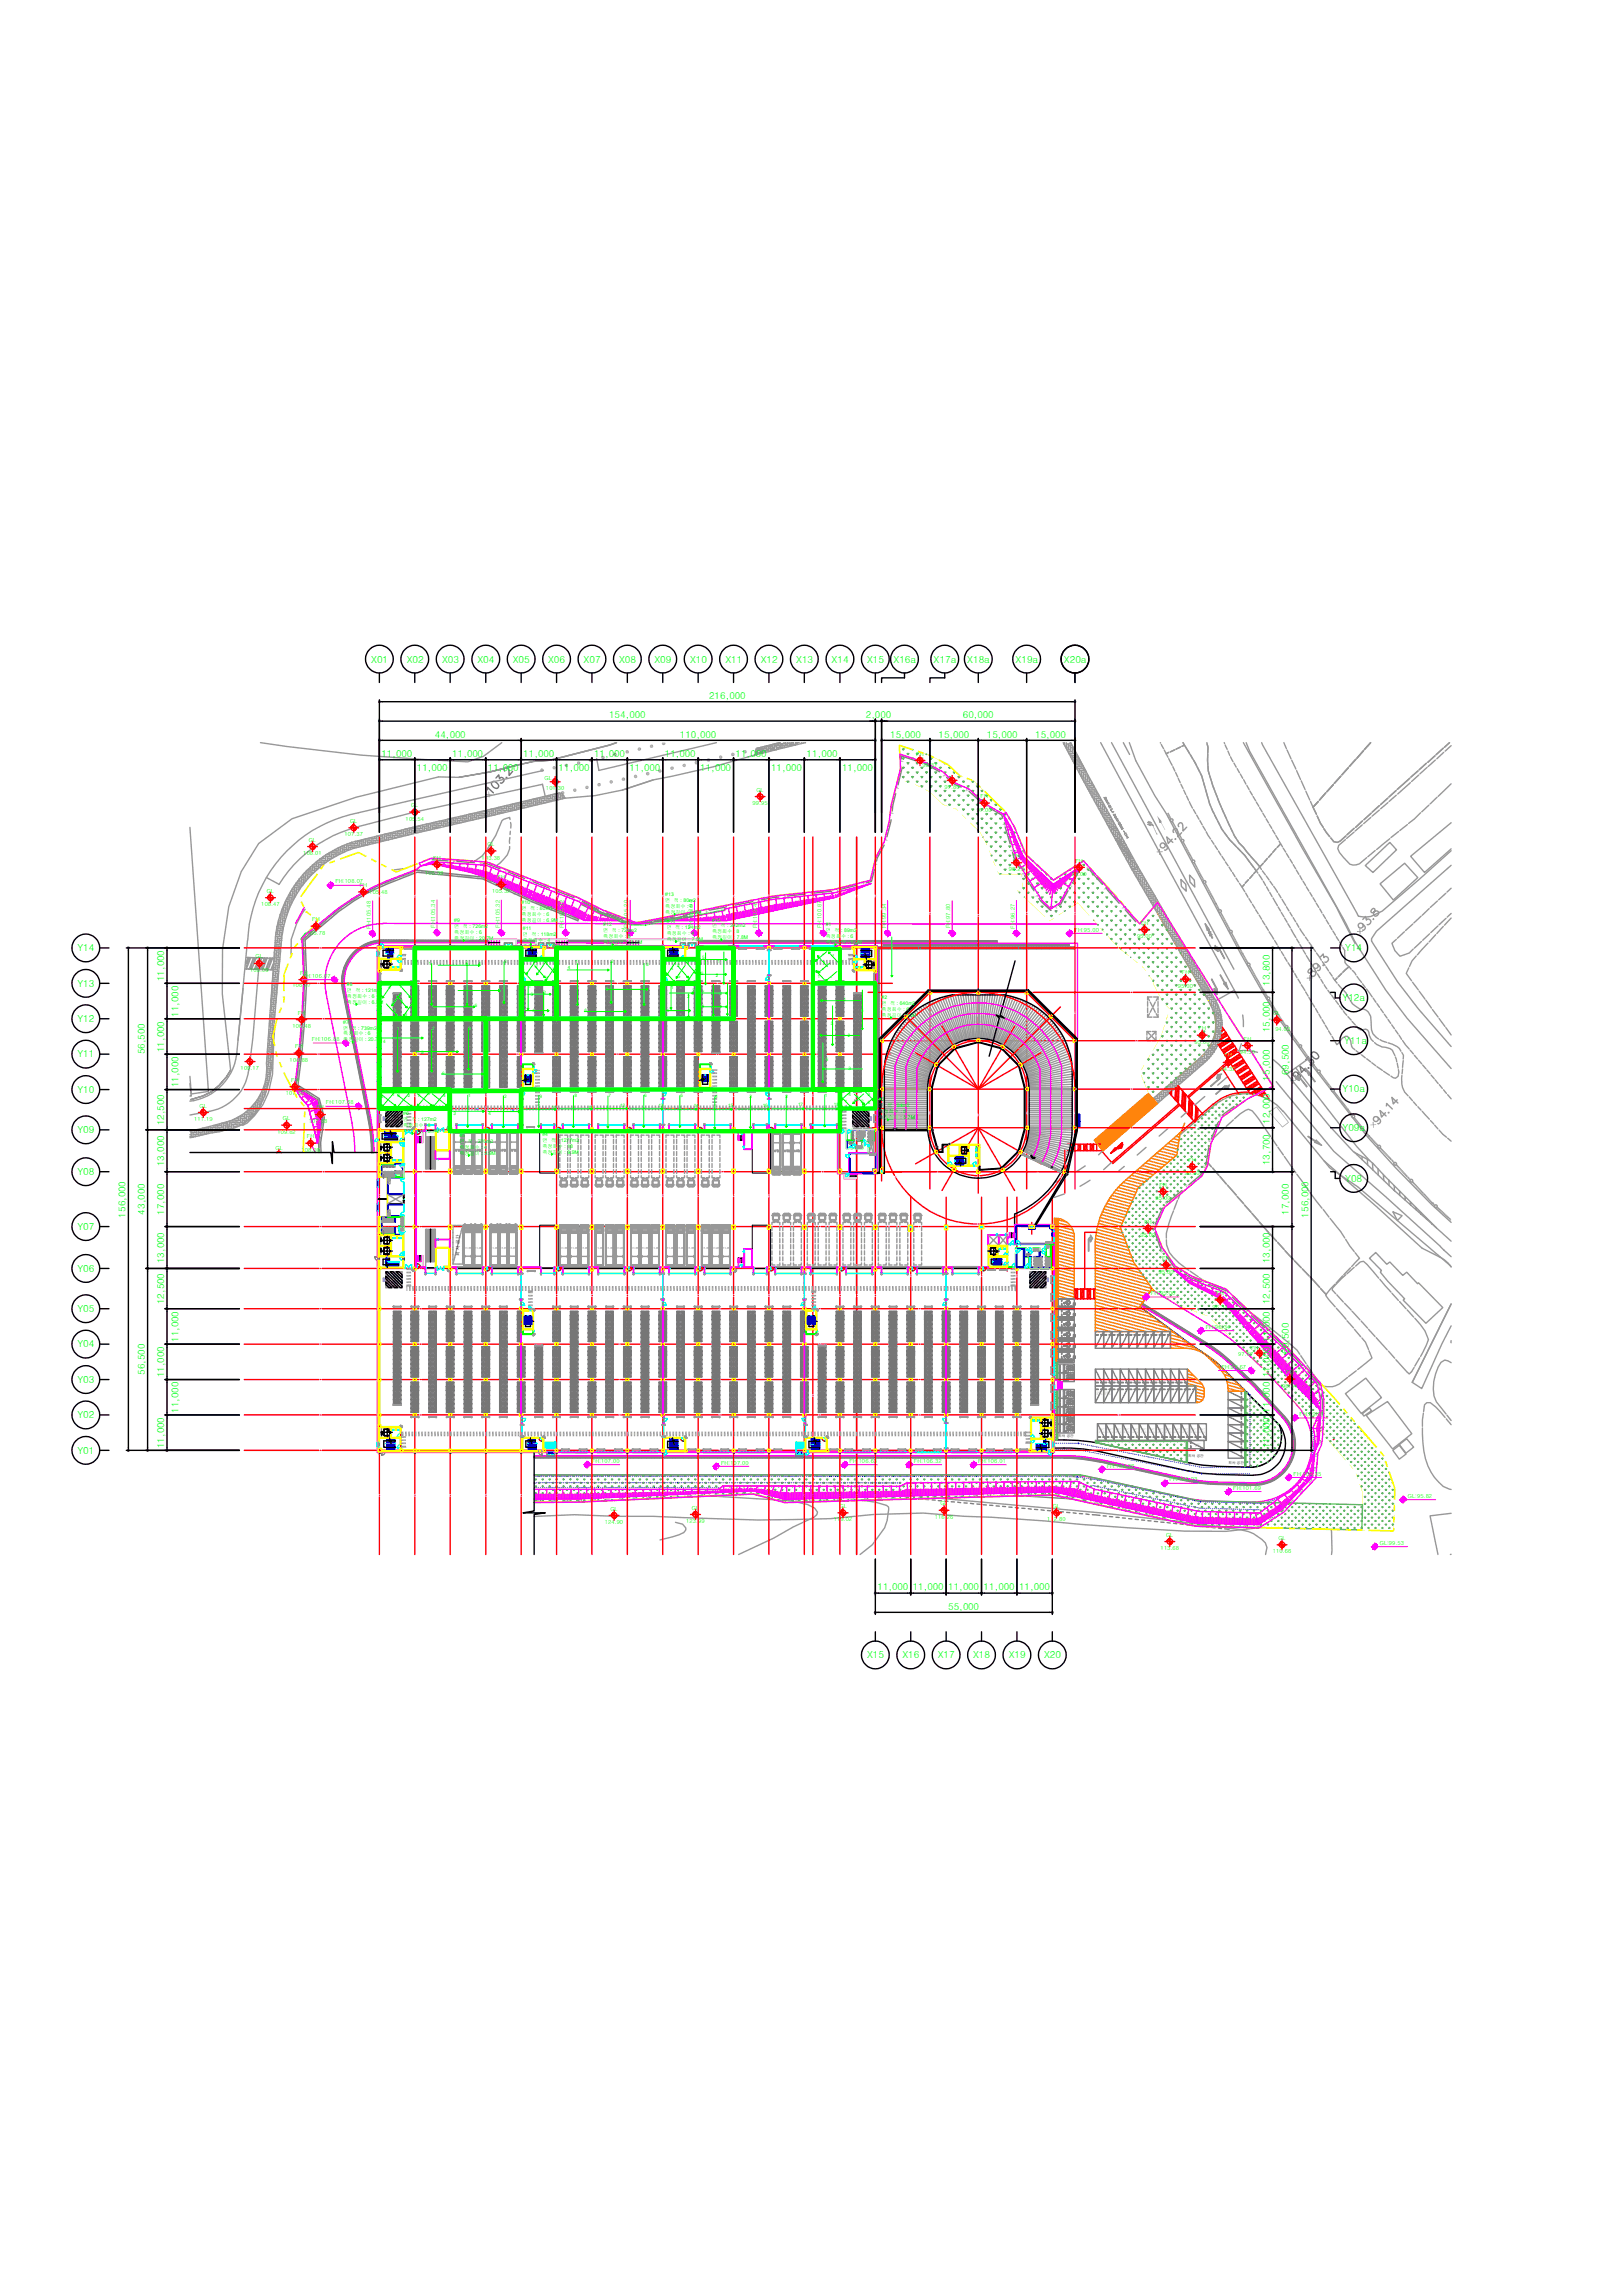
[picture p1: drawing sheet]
<svg xmlns="http://www.w3.org/2000/svg" width="297mm" height="420mm" viewBox="0 0 297 420" stroke-linecap="round" stroke-linejoin="round" font-family="sans-serif">
<defs><g id="words">
<g font-size="1.8" fill="#0f0">
<text x="67.9" y="121.3">X01</text>
<text x="74.4" y="121.3">X02</text>
<text x="80.9" y="121.3">X03</text>
<text x="87.4" y="121.3">X04</text>
<text x="93.9" y="121.3">X05</text>
<text x="100.3" y="121.3">X06</text>
<text x="106.8" y="121.3">X07</text>
<text x="113.3" y="121.3">X08</text>
<text x="119.8" y="121.3">X09</text>
<text x="126.3" y="121.3">X10</text>
<text x="132.8" y="121.3">X11</text>
<text x="139.2" y="121.3">X12</text>
<text x="145.7" y="121.3">X13</text>
<text x="152.2" y="121.3">X14</text>
<text x="158.7" y="121.3">X15</text>
<text x="163.5" y="121.3">X16a</text>
<text x="170.9" y="121.3">X17a</text>
<text x="177" y="121.3">X18a</text>
<text x="185.8" y="121.3">X19a</text>
<text x="194.7" y="121.3">X20a</text>
<text x="14.2" y="173.9">Y14</text>
<text x="246.2" y="174">Y14</text>
<text x="14.2" y="180.5">Y13</text>
<text x="245.7" y="183.1">Y12a</text>
<text x="14.2" y="186.9">Y12</text>
<text x="246" y="190.9">Y11a</text>
<text x="14.2" y="193.4">Y11</text>
<text x="14.2" y="199.9">Y10</text>
<text x="245.7" y="199.8">Y10a</text>
<text x="14.2" y="207.3">Y09</text>
<text x="245.7" y="206.8">Y09a</text>
<text x="14.2" y="214.9">Y08</text>
<text x="246.2" y="216.2">Y08</text>
<text x="14.2" y="225">Y07</text>
<text x="14.2" y="232.6">Y06</text>
<text x="14.2" y="240">Y05</text>
<text x="14.2" y="246.5">Y04</text>
<text x="14.2" y="252.9">Y03</text>
<text x="14.2" y="259.4">Y02</text>
<text x="14.2" y="265.9">Y01</text>
<text x="158.7" y="303.3">X15</text>
<text x="165.1" y="303.3">X16</text>
<text x="171.6" y="303.3">X17</text>
<text x="178.1" y="303.3">X18</text>
<text x="184.6" y="303.3">X19</text>
<text x="191.1" y="303.3">X20</text>
</g>
<g font-size="1.7" fill="#0f0">
<text x="111.5" y="131.4">154,000</text>
<text x="129.8" y="127.8">216,000</text>
<text x="158.5" y="131.4">2,000</text>
<text x="176.2" y="131.4">60,000</text>
<text x="79.6" y="134.9">44,000</text>
<text x="124.4" y="134.9">110,000</text>
<text x="162.9" y="134.9">15,000</text>
<text x="171.7" y="134.9">15,000</text>
<text x="180.6" y="134.9">15,000</text>
<text x="189.4" y="134.9">15,000</text>
<text x="69.8" y="138.4">11,000</text>
<text x="76.3" y="141">11,000</text>
<text x="82.8" y="138.4">11,000</text>
<text x="89.3" y="141">11,000</text>
<text x="95.8" y="138.4">11,000</text>
<text x="102.2" y="141">11,000</text>
<text x="108.7" y="138.4">11,000</text>
<text x="115.2" y="141">11,000</text>
<text x="121.7" y="138.4">11,000</text>
<text x="128.1" y="141">11,000</text>
<text x="134.6" y="138.4">11,000</text>
<text x="141.1" y="141">11,000</text>
<text x="147.6" y="138.4">11,000</text>
<text x="154.1" y="141">11,000</text>
<text x="30" y="179.5" transform="rotate(-90 30 179.5)">11,000</text>
<text x="32.6" y="186" transform="rotate(-90 32.6 186)">11,000</text>
<text x="232.4" y="180.3" transform="rotate(-90 232.4 180.3)">13,800</text>
<text x="232.4" y="188.8" transform="rotate(-90 232.4 188.8)">15,000</text>
<text x="26.5" y="192.9" transform="rotate(-90 26.5 192.9)">56,500</text>
<text x="30" y="192.4" transform="rotate(-90 30 192.4)">11,000</text>
<text x="232.4" y="197.7" transform="rotate(-90 232.4 197.7)">15,000</text>
<text x="235.9" y="196.7" transform="rotate(-90 235.9 196.7)">69,500</text>
<text x="32.6" y="198.9" transform="rotate(-90 32.6 198.9)">11,000</text>
<text x="30" y="205.9" transform="rotate(-90 30 205.9)">12,500</text>
<text x="232.4" y="205.6" transform="rotate(-90 232.4 205.6)">12,000</text>
<text x="30" y="213.4" transform="rotate(-90 30 213.4)">13,000</text>
<text x="232.4" y="213.1" transform="rotate(-90 232.4 213.1)">13,700</text>
<text x="22.9" y="222.7" transform="rotate(-90 22.9 222.7)">156,000</text>
<text x="26.5" y="222.2" transform="rotate(-90 26.5 222.2)">43,000</text>
<text x="30" y="222.2" transform="rotate(-90 30 222.2)">17,000</text>
<text x="235.9" y="222.2" transform="rotate(-90 235.9 222.2)">17,000</text>
<text x="239.4" y="222.7" transform="rotate(-90 239.4 222.7)">156,000</text>
<text x="30" y="231.1" transform="rotate(-90 30 231.1)">13,000</text>
<text x="232.4" y="231.1" transform="rotate(-90 232.4 231.1)">13,000</text>
<text x="30" y="238.5" transform="rotate(-90 30 238.5)">12,500</text>
<text x="232.4" y="238.5" transform="rotate(-90 232.4 238.5)">12,500</text>
<text x="32.6" y="245.5" transform="rotate(-90 32.6 245.5)">11,000</text>
<text x="232.4" y="245.5" transform="rotate(-90 232.4 245.5)">11,000</text>
<text x="26.5" y="251.5" transform="rotate(-90 26.5 251.5)">56,500</text>
<text x="30" y="252" transform="rotate(-90 30 252)">11,000</text>
<text x="232.4" y="252" transform="rotate(-90 232.4 252)">11,000</text>
<text x="235.9" y="247.6" transform="rotate(-90 235.9 247.6)">69,500</text>
<text x="32.6" y="258.4" transform="rotate(-90 32.6 258.4)">11,000</text>
<text x="232.4" y="258.4" transform="rotate(-90 232.4 258.4)">11,000</text>
<text x="30" y="264.9" transform="rotate(-90 30 264.9)">11,000</text>
<text x="232.4" y="264.9" transform="rotate(-90 232.4 264.9)">11,000</text>
<text x="160.6" y="290.9">11,000</text>
<text x="167" y="290.9">11,000</text>
<text x="173.5" y="290.9">11,000</text>
<text x="180" y="290.9">11,000</text>
<text x="186.5" y="290.9">11,000</text>
<text x="173.5" y="294.4">55,000</text>
</g>
<g font-size="1" fill="#0f0">
<text x="99.7" y="142.7">GL</text>
<text x="167.7" y="138.2">FH</text>
<text x="168.8" y="140.3">98.57</text>
<text x="75.2" y="147.6">GL</text>
<text x="99.9" y="144.6">101.30</text>
<text x="137.7" y="147.3">99.95</text>
<text x="138.4" y="144.8">GL</text>
<text x="172.9" y="144.3">97.80</text>
<text x="178.7" y="148.5">97.00</text>
<text x="179.5" y="146">FH</text>
<text x="56.5" y="154">GL</text>
<text x="63" y="153">107.37</text>
<text x="64.1" y="150.5">GL</text>
<text x="74.2" y="150.1">105.54</text>
<text x="89.2" y="154.8">GL</text>
<text x="55.5" y="156.4">108.01</text>
<text x="61.4" y="161.6">FH:108.07</text>
<text x="77.8" y="160.1">105.38</text>
<text x="79.3" y="157.3">FH</text>
<text x="88.1" y="157.2">103.38</text>
<text x="91.1" y="160.9">FH</text>
<text x="184.6" y="159.4">96.27</text>
<text x="185.3" y="156.9">FH</text>
<text x="196.1" y="160.2">95.00</text>
<text x="196.8" y="157.8">FH</text>
<text x="47.8" y="165.8">108.47</text>
<text x="48.8" y="163.3">GL</text>
<text x="65.8" y="162.3">FH</text>
<text x="67.6" y="163.5">105.48</text>
<text x="90" y="163.4">105.32</text>
<text x="56.1" y="171">105.78</text>
<text x="57.2" y="168.5">FH</text>
<text x="67.9" y="169.9" transform="rotate(-90 67.9 169.9)">FH:105.48</text>
<text x="79.6" y="169.7" transform="rotate(-90 79.6 169.7)">FH:105.34</text>
<text x="91.4" y="169.7" transform="rotate(-90 91.4 169.7)">FH:105.32</text>
<text x="103.2" y="169.8" transform="rotate(-90 103.2 169.8)">FH:105.32</text>
<text x="115" y="169.8" transform="rotate(-90 115 169.8)">FH:105.20</text>
<text x="126.8" y="169.8" transform="rotate(-90 126.8 169.8)">FH:103.94</text>
<text x="138.6" y="169.8" transform="rotate(-90 138.6 169.8)">FH:102.41</text>
<text x="150.3" y="169.8" transform="rotate(-90 150.3 169.8)">FH:100.87</text>
<text x="162.1" y="169.8" transform="rotate(-90 162.1 169.8)">FH:99.34</text>
<text x="173.9" y="169.8" transform="rotate(-90 173.9 169.8)">FH:97.80</text>
<text x="185.7" y="169.8" transform="rotate(-90 185.7 169.8)">FH:96.27</text>
<text x="196.6" y="170.4">FH:95.00</text>
<text x="208.1" y="171.6">95.00</text>
<text x="208.8" y="169.2">FH</text>
<text x="45.8" y="177.8">108.09</text>
<text x="46.8" y="175.3">GL</text>
<text x="54.9" y="178.4">FH</text>
<text x="55.4" y="178.9">FH:106.07</text>
<text x="216.3" y="178.2">FH</text>
<text x="53.5" y="180.6">106.07</text>
<text x="54.5" y="185.6">FH</text>
<text x="215.6" y="180.7">95.00</text>
<text x="233" y="185.7">GL</text>
<text x="53.5" y="188.1">106.48</text>
<text x="54" y="191.7">FH</text>
<text x="57.1" y="190.5">FH:106.88</text>
<text x="218.6" y="190.9">95.00</text>
<text x="219.3" y="188.4">FH</text>
<text x="227.6" y="190.3">FH</text>
<text x="233.4" y="188.5">94.03</text>
<text x="44" y="195.8">109.17</text>
<text x="53" y="194.2">106.88</text>
<text x="53.3" y="197.9">FH</text>
<text x="223.4" y="195.9">94.32</text>
<text x="224.1" y="193.4">FH</text>
<text x="226.9" y="192.8">94.50</text>
<text x="36.5" y="202.6">GL</text>
<text x="52.3" y="200.3">107.32</text>
<text x="57.9" y="203">FH</text>
<text x="59.6" y="202">FH:107.68</text>
<text x="35.5" y="205.1">111.19</text>
<text x="50.8" y="207.4">109.82</text>
<text x="51.8" y="204.9">GL</text>
<text x="56.2" y="208.2">FH</text>
<text x="56.5" y="205.4">107.68</text>
<text x="50.4" y="210.3">GL</text>
<text x="55.2" y="210.7">108.08</text>
<text x="216.8" y="215">95.00</text>
<text x="217.5" y="212.5">FH</text>
<text x="211.5" y="219.5">95.00</text>
<text x="212.2" y="217.1">FH</text>
<text x="208.7" y="226.3">95.00</text>
<text x="209.4" y="223.8">FH</text>
<text x="212" y="233">95.00</text>
<text x="212.7" y="230.5">FH</text>
<text x="210.6" y="236.9">FH:95.00</text>
<text x="221.9" y="239.4">96.34</text>
<text x="222.6" y="236.9">FH</text>
<text x="220.6" y="243.1">FH:96.34</text>
<text x="223.6" y="250.4">FH:97.67</text>
<text x="226.6" y="248">97.67</text>
<text x="228.9" y="246.9">FH</text>
<text x="235.4" y="251.4">FH</text>
<text x="234.7" y="253.8">98.34</text>
<text x="237.8" y="259">FH:99.01</text>
<text x="108.3" y="267.6">FH:107.00</text>
<text x="132" y="267.9">FH:107.00</text>
<text x="155.5" y="267.6">FH:106.63</text>
<text x="167.3" y="267.6">FH:106.32</text>
<text x="179" y="267.6">FH:106.01</text>
<text x="202.5" y="268.5">FH:104.36</text>
<text x="236.7" y="269.9">FH:100.35</text>
<text x="153.6" y="275.8">GL</text>
<text x="172.1" y="275.4">GL</text>
<text x="192.7" y="275.8">GL</text>
<text x="214" y="271">FH:103.03</text>
<text x="225.7" y="272.5">FH:101.69</text>
<text x="257.6" y="274">GL:95.82</text>
<text x="110.7" y="278.8">124.90</text>
<text x="111.7" y="276.3">GL</text>
<text x="125.6" y="278.6">123.99</text>
<text x="126.6" y="276.1">GL</text>
<text x="152.6" y="278.3">119.02</text>
<text x="171.1" y="277.8">116.26</text>
<text x="191.6" y="278.3">112.80</text>
<text x="213.4" y="281.1">GL</text>
<text x="233.9" y="281.7">GL</text>
<text x="212.4" y="283.6">113.68</text>
<text x="232.9" y="284.1">110.66</text>
<text x="252.5" y="282.6">GL:99.53</text>
</g>
<g font-size=".9" fill="#0f0">
<text x="95.5" y="166.4">면 적 : 80m2</text>
<text x="95.5" y="167.5">측정회수 : 6</text>
<text x="95.5" y="165.3">#10</text>
<text x="121.7" y="165">면 적 : 80m2</text>
<text x="121.7" y="166.1">측정회수 : 6</text>
<text x="121.7" y="167.2">측정길이 : 6.9M</text>
<text x="121.8" y="163.9">#13</text>
<text x="83.1" y="169.8">면 적 : 726m2</text>
<text x="83.1" y="170.9">측정회수 : 6</text>
<text x="83.1" y="172">측정길이 : 20.7M</text>
<text x="83.1" y="168.7">#9</text>
<text x="95.5" y="168.6">측정길이 : 6.9M</text>
<text x="95.7" y="171.2">면 적 : 118m2</text>
<text x="95.7" y="172.3">측정회수 : 4</text>
<text x="95.7" y="173.4">측정길이 : 7.8M</text>
<text x="95.7" y="170.1">#11</text>
<text x="110.4" y="170.6">면 적 : 726m2</text>
<text x="110.4" y="171.7">측정회수 : 6</text>
<text x="110.4" y="172.7">측정길이 : 18.9M</text>
<text x="110.4" y="169.5">#12</text>
<text x="122" y="170">면 적 : 121m2</text>
<text x="122" y="171.1">측정회수 : 4</text>
<text x="122" y="172.1">측정길이 : 7.8M</text>
<text x="122" y="168.9">#14</text>
<text x="130.3" y="169.6">면 적 : 242m2</text>
<text x="130.3" y="170.7">측정회수</text>
<text x="130.3" y="171.8">측정길이</text>
<text x="130.3" y="168.6">#15</text>
<text x="134.3" y="170.7">: 8</text>
<text x="134.3" y="171.8">: 7.8M</text>
<text x="151.1" y="170.5">면 적</text>
<text x="151.1" y="171.6">측정회수 : 6</text>
<text x="151.1" y="172.7">측정길이 : 6.9M</text>
<text x="151.1" y="169.4">#1</text>
<text x="153.9" y="170.5">: 89m2</text>
<text x="63.5" y="181.4">면 적 : 121m2</text>
<text x="63.5" y="182.5">측정회수 : 6</text>
<text x="63.5" y="183.6">측정길이 : 6.9M</text>
<text x="63.5" y="180.3">#8</text>
<text x="161.3" y="183.9">면 적 : 640m2</text>
<text x="161.3" y="185">측정회수 : 6</text>
<text x="161.3" y="182.8">#2</text>
<text x="62.8" y="188.3">면 적 : 739m2</text>
<text x="62.8" y="189.4">측정회수 : 6</text>
<text x="62.8" y="190.5">측정길이 : 20.7M</text>
<text x="62.8" y="187.2">#7</text>
<text x="161.3" y="186.1">측정길이 : 18M</text>
<text x="73.8" y="204">#6</text>
<text x="160.8" y="202.6">면 적 : 64m2</text>
<text x="160.8" y="203.7">측정회수 : 6</text>
<text x="160.8" y="201.5">#3</text>
<text x="73.8" y="205.1">면 적 : 127m2</text>
<text x="73.8" y="206.1">측정회수 : 8</text>
<text x="73.8" y="207.2">측정길이</text>
<text x="77.8" y="207.2">: 5.7M</text>
<text x="84.1" y="209">면 적</text>
<text x="84.1" y="208">#5</text>
<text x="86.9" y="209">: 276m2</text>
<text x="99.3" y="208.9">면 적</text>
<text x="99.3" y="209.9">측정회수 : 18</text>
<text x="99.3" y="207.8">#4</text>
<text x="102.1" y="208.9">: 1277m2</text>
<text x="160.8" y="204.8">측정길이 : 5.7M</text>
<text x="84.1" y="210.1">측정회수 : 4</text>
<text x="84.1" y="211.2">측정길이 : 9.9M</text>
<text x="99.3" y="211">측정길이 : 9.9M</text>
</g>
<g font-size=".8" fill="#808080">
<text x="165.3" y="139.4" transform="rotate(-93 165.3 139.4)">F</text>
<text x="168.4" y="139.7" transform="rotate(18 168.4 139.7)">F</text>
<text x="172.6" y="142" transform="rotate(43 172.6 142)">F</text>
<text x="163.5" y="149" transform="rotate(-83 163.5 149)">F</text>
<text x="164.5" y="144.3" transform="rotate(-76 164.5 144.3)">F</text>
<text x="176.7" y="144.7" transform="rotate(24 176.7 144.7)">F</text>
<text x="180.3" y="147.7" transform="rotate(30 180.3 147.7)">F</text>
<text x="162.4" y="153.8" transform="rotate(-76 162.4 153.8)">F</text>
<text x="183.5" y="150.7" transform="rotate(74 183.5 150.7)">F</text>
<text x="184.9" y="155.4" transform="rotate(74 184.9 155.4)">F</text>
<text x="82.9" y="157.8" transform="rotate(4 82.9 157.8)">F</text>
<text x="87.8" y="158.2" transform="rotate(4 87.8 158.2)">F</text>
<text x="92.3" y="159.6" transform="rotate(21 92.3 159.6)">F</text>
<text x="96.9" y="161.3" transform="rotate(21 96.9 161.3)">F</text>
<text x="157.9" y="161.9" transform="rotate(-14 157.9 161.9)">F</text>
<text x="160.5" y="158.2" transform="rotate(-76 160.5 158.2)">F</text>
<text x="186.9" y="159.8" transform="rotate(58 186.9 159.8)">F</text>
<text x="198.9" y="159.2" transform="rotate(-2 198.9 159.2)">F</text>
<text x="101.4" y="163.1" transform="rotate(21 101.4 163.1)">F</text>
<text x="105.9" y="164.8" transform="rotate(27 105.9 164.8)">F</text>
<text x="110.2" y="167" transform="rotate(21 110.2 167)">F</text>
<text x="124.5" y="167.9" transform="rotate(-11 124.5 167.9)">F</text>
<text x="129.2" y="166.9" transform="rotate(-11 129.2 166.9)">F</text>
<text x="134" y="166" transform="rotate(-11 134 166)">F</text>
<text x="138.8" y="165" transform="rotate(-11 138.8 165)">F</text>
<text x="143.6" y="164.2" transform="rotate(-6 143.6 164.2)">F</text>
<text x="148.4" y="163.7" transform="rotate(-6 148.4 163.7)">F</text>
<text x="153.2" y="163.1" transform="rotate(-14 153.2 163.1)">F</text>
<text x="189.5" y="163.9" transform="rotate(58 189.5 163.9)">F</text>
<text x="193.3" y="166.2" transform="rotate(-33 193.3 166.2)">F</text>
<text x="196.2" y="162.2" transform="rotate(-61 196.2 162.2)">F</text>
<text x="202" y="162.5" transform="rotate(48 202 162.5)">F</text>
<text x="205.3" y="166.2" transform="rotate(48 205.3 166.2)">F</text>
<text x="114.8" y="168.7" transform="rotate(21 114.8 168.7)">F</text>
<text x="119.7" y="168.7" transform="rotate(-11 119.7 168.7)">F</text>
<text x="221.7" y="209.1" transform="rotate(-68 221.7 209.1)">F</text>
<text x="223.5" y="204.6" transform="rotate(-68 223.5 204.6)">F</text>
<text x="220.6" y="213.8" transform="rotate(-62 220.6 213.8)">F</text>
<text x="213.5" y="220.5" transform="rotate(-40 213.5 220.5)">F</text>
<text x="217.3" y="217.4" transform="rotate(-40 217.3 217.4)">F</text>
<text x="211.4" y="224.7" transform="rotate(-66 211.4 224.7)">F</text>
<text x="213.1" y="228.8" transform="rotate(-125 213.1 228.8)">F</text>
<text x="216.2" y="232.3" transform="rotate(-148 216.2 232.3)">F</text>
<text x="220.5" y="234.4" transform="rotate(-160 220.5 234.4)">F</text>
<text x="225" y="236.4" transform="rotate(-136 225 236.4)">F</text>
<text x="228.5" y="239.7" transform="rotate(-136 228.5 239.7)">F</text>
<text x="232" y="243.1" transform="rotate(-136 232 243.1)">F</text>
<text x="235.6" y="246.5" transform="rotate(-137 235.6 246.5)">F</text>
<text x="238.9" y="250" transform="rotate(-133 238.9 250)">F</text>
<text x="241.8" y="254" transform="rotate(-102 241.8 254)">F</text>
<text x="242.1" y="261.7" transform="rotate(-87 242.1 261.7)">B</text>
<text x="242.2" y="259.2" transform="rotate(-87 242.2 259.2)">B</text>
<text x="240.9" y="269.1" transform="rotate(-85 240.9 269.1)">B</text>
<text x="241.1" y="266.6" transform="rotate(-85 241.1 266.6)">B</text>
<text x="241.8" y="264.3" transform="rotate(-66 241.8 264.3)">B</text>
<text x="98.3" y="274.8" transform="rotate(-1 98.3 274.8)">B</text>
<text x="100.8" y="274.8" transform="rotate(-1 100.8 274.8)">B</text>
<text x="103.2" y="274.7" transform="rotate(-1 103.2 274.7)">B</text>
<text x="105.7" y="274.7" transform="rotate(-1 105.7 274.7)">B</text>
<text x="108.3" y="274.6" transform="rotate(-3 108.3 274.6)">B</text>
<text x="110.8" y="274.5" transform="rotate(-3 110.8 274.5)">B</text>
<text x="113.3" y="274.4" transform="rotate(-3 113.3 274.4)">B</text>
<text x="115.8" y="274.3" transform="rotate(-3 115.8 274.3)">B</text>
<text x="118.3" y="274.1" transform="rotate(-3 118.3 274.1)">B</text>
<text x="120.8" y="274.1" transform="rotate(-3 120.8 274.1)">B</text>
<text x="123.3" y="273.9" transform="rotate(-3 123.3 273.9)">B</text>
<text x="125.8" y="273.8" transform="rotate(-3 125.8 273.8)">B</text>
<text x="128.3" y="273.7" transform="rotate(-3 128.3 273.7)">B</text>
<text x="130.8" y="273.6" transform="rotate(-3 130.8 273.6)">B</text>
<text x="133.3" y="273.5" transform="rotate(-3 133.3 273.5)">B</text>
<text x="135.8" y="273.4" transform="rotate(-3 135.8 273.4)">B</text>
<text x="138.2" y="273.4" transform="rotate(15 138.2 273.4)">B</text>
<text x="140.6" y="274" transform="rotate(15 140.6 274)">B</text>
<text x="143" y="274.7" transform="rotate(15 143 274.7)">B</text>
<text x="145.6" y="274.8" transform="rotate(-2 145.6 274.8)">B</text>
<text x="148.1" y="274.7" transform="rotate(-2 148.1 274.7)">B</text>
<text x="150.6" y="274.7" transform="rotate(-2 150.6 274.7)">B</text>
<text x="153.1" y="274.6" transform="rotate(-2 153.1 274.6)">B</text>
<text x="155.6" y="274.5" transform="rotate(-2 155.6 274.5)">B</text>
<text x="158.1" y="274.4" transform="rotate(-2 158.1 274.4)">B</text>
<text x="160.6" y="274.4" transform="rotate(-2 160.6 274.4)">B</text>
<text x="163.1" y="274.3" transform="rotate(-2 163.1 274.3)">B</text>
<text x="165.6" y="274.2" transform="rotate(-2 165.6 274.2)">B</text>
<text x="168.1" y="274.1" transform="rotate(-2 168.1 274.1)">B</text>
<text x="170.6" y="274.1" transform="rotate(-2 170.6 274.1)">B</text>
<text x="173.1" y="274" transform="rotate(-2 173.1 274)">B</text>
<text x="175.6" y="273.9" transform="rotate(-2 175.6 273.9)">B</text>
<text x="178.1" y="273.9" transform="rotate(-2 178.1 273.9)">B</text>
<text x="180.6" y="273.8" transform="rotate(-2 180.6 273.8)">B</text>
<text x="183.1" y="273.7" transform="rotate(-2 183.1 273.7)">B</text>
<text x="185.6" y="273.6" transform="rotate(-2 185.6 273.6)">B</text>
<text x="188.1" y="273.6" transform="rotate(-2 188.1 273.6)">B</text>
<text x="190.7" y="273.5" transform="rotate(-2 190.7 273.5)">B</text>
<text x="193.1" y="273.5" transform="rotate(12 193.1 273.5)">B</text>
<text x="195.5" y="274.1" transform="rotate(12 195.5 274.1)">B</text>
<text x="197.9" y="274.6" transform="rotate(12 197.9 274.6)">B</text>
<text x="200.4" y="275.1" transform="rotate(12 200.4 275.1)">B</text>
<text x="202.8" y="275.7" transform="rotate(12 202.8 275.7)">B</text>
<text x="236.3" y="275" transform="rotate(-47 236.3 275)">B</text>
<text x="238.1" y="273.2" transform="rotate(-47 238.1 273.2)">B</text>
<text x="239.8" y="271.4" transform="rotate(-47 239.8 271.4)">B</text>
<text x="205.3" y="276.2" transform="rotate(12 205.3 276.2)">B</text>
<text x="207.7" y="276.7" transform="rotate(12 207.7 276.7)">B</text>
<text x="210.2" y="277.3" transform="rotate(12 210.2 277.3)">B</text>
<text x="212.6" y="277.8" transform="rotate(12 212.6 277.8)">B</text>
<text x="215.1" y="278.3" transform="rotate(12 215.1 278.3)">B</text>
<text x="217.5" y="278.9" transform="rotate(12 217.5 278.9)">B</text>
<text x="220" y="279.2" transform="rotate(1 220 279.2)">B</text>
<text x="222.5" y="279.3" transform="rotate(1 222.5 279.3)">B</text>
<text x="225.1" y="279.3" transform="rotate(1 225.1 279.3)">B</text>
<text x="227.6" y="279.4" transform="rotate(1 227.6 279.4)">B</text>
<text x="230.1" y="279.5" transform="rotate(1 230.1 279.5)">B</text>
<text x="232.4" y="278.2" transform="rotate(-32 232.4 278.2)">B</text>
<text x="234.5" y="276.8" transform="rotate(-32 234.5 276.8)">B</text>
</g>
<g font-size=".8" fill="#0f0">
<text x="78.4" y="176.4">1</text>
<text x="85.3" y="176.3">2</text>
<text x="87.6" y="176.6">4</text>
<text x="92.2" y="176.1">3</text>
<text x="95.5" y="177.7">1</text>
<text x="97.8" y="176.1">4</text>
<text x="98" y="177.1">2</text>
<text x="99.8" y="176.1">5</text>
<text x="99.9" y="179.3">6</text>
<text x="101.1" y="177.5">3</text>
<text x="103.9" y="177.3">4</text>
<text x="105.3" y="176.1">1</text>
<text x="111.8" y="176.1">2</text>
<text x="118.2" y="176.6">3</text>
<text x="121.5" y="177.7">1</text>
<text x="122.8" y="177.4">4</text>
<text x="124" y="177">2</text>
<text x="124" y="178.9">5</text>
<text x="125.6" y="176.1">3</text>
<text x="125.9" y="179.5">6</text>
<text x="128.2" y="178.4">6</text>
<text x="128.5" y="175.4">5</text>
<text x="131" y="178.7">2</text>
<text x="131.3" y="176.1">1</text>
<text x="149.6" y="178.9">1</text>
<text x="71" y="181">4</text>
<text x="71.7" y="183.7">5</text>
<text x="72" y="185.1">3</text>
<text x="73.1" y="180.8">1</text>
<text x="73.4" y="183.6">2</text>
<text x="74.1" y="185.8">6</text>
<text x="86.9" y="184.1">6</text>
<text x="91.2" y="181.4">5</text>
<text x="96.7" y="180.8">1</text>
<text x="97.1" y="182.2">3</text>
<text x="97.4" y="185">4</text>
<text x="99.5" y="181.9">2</text>
<text x="106.9" y="185.1">6</text>
<text x="110.9" y="181.2">5</text>
<text x="122" y="185.1">4</text>
<text x="122.9" y="181">1</text>
<text x="125.8" y="182.6">2</text>
<text x="126.7" y="181.5">3</text>
<text x="128.4" y="181.9">7</text>
<text x="128.4" y="184.4">8</text>
<text x="131.7" y="181.9">3</text>
<text x="131.7" y="184.4">4</text>
<text x="154.4" y="183">1</text>
<text x="157.6" y="185.1">4</text>
<text x="70.1" y="190.7">4</text>
<text x="72.6" y="188.4">1</text>
<text x="79.1" y="188.4">2</text>
<text x="85.8" y="188.3">3</text>
<text x="152" y="187.5">5</text>
<text x="155.2" y="189.8">2</text>
<text x="77.1" y="192.7">5</text>
<text x="80.9" y="196.6">6</text>
<text x="151.1" y="194.1">6</text>
<text x="155.3" y="195.7">3</text>
<text x="69.7" y="200.8">5</text>
<text x="71.8" y="200.4">1</text>
<text x="72.7" y="200.7">6</text>
<text x="74.6" y="200.7">2</text>
<text x="76.5" y="200.7">7</text>
<text x="78.2" y="200.4">3</text>
<text x="81.1" y="200.7">4</text>
<text x="83" y="203.9">3</text>
<text x="85.7" y="200.7">1</text>
<text x="89.4" y="204">4</text>
<text x="92.2" y="200.9">2</text>
<text x="98.7" y="200.8">9</text>
<text x="101" y="202.9">10</text>
<text x="105.2" y="200.7">8</text>
<text x="107.6" y="202.9">11</text>
<text x="111.4" y="200.7">7</text>
<text x="113.5" y="202.5">12</text>
<text x="117.9" y="200.7">6</text>
<text x="120.5" y="202.5">13</text>
<text x="124.5" y="200.7">5</text>
<text x="127" y="202.5">14</text>
<text x="130.9" y="200.9">4</text>
<text x="133.3" y="202.4">15</text>
<text x="137.2" y="200.9">3</text>
<text x="139.6" y="202.6">16</text>
<text x="143.8" y="200.8">2</text>
<text x="146" y="202.3">17</text>
<text x="151" y="200.7">1</text>
<text x="152.6" y="202.4">18</text>
<text x="154.6" y="201.8">1</text>
<text x="155.3" y="200.5">4</text>
<text x="156.6" y="200.8">5</text>
<text x="157.6" y="201.8">2</text>
<text x="158.8" y="200.5">3</text>
<text x="158.8" y="201.9">6</text>
</g>
<text font-size=".8" x="84.1" y="229.8" transform="rotate(-90 84.1 229.8)">회 차 공 간</text>
<g font-size=".7" fill="#808080">
<text x="73.1" y="160.9" transform="rotate(-22 73.1 160.9)">U</text>
<text x="76.5" y="159.6" transform="rotate(-22 76.5 159.6)">U</text>
<text x="80" y="160" transform="rotate(6 80 160)">U</text>
<text x="83.6" y="160.4" transform="rotate(6 83.6 160.4)">U</text>
<text x="87.3" y="160.7" transform="rotate(6 87.3 160.7)">U</text>
<text x="90.6" y="161.9" transform="rotate(25 90.6 161.9)">U</text>
<text x="63.4" y="165.8" transform="rotate(-35 63.4 165.8)">U</text>
<text x="66.5" y="163.9" transform="rotate(-31 66.5 163.9)">U</text>
<text x="69.7" y="162.3" transform="rotate(-24 69.7 162.3)">U</text>
<text x="93.9" y="163.4" transform="rotate(25 93.9 163.4)">U</text>
<text x="97.2" y="165" transform="rotate(25 97.2 165)">U</text>
<text x="100.6" y="166.4" transform="rotate(22 100.6 166.4)">U</text>
<text x="104" y="167.8" transform="rotate(22 104 167.8)">U</text>
<text x="55.9" y="173" transform="rotate(-92 55.9 173)">U</text>
<text x="57.7" y="170.4" transform="rotate(-40 57.7 170.4)">U</text>
<text x="60.5" y="168.1" transform="rotate(-40 60.5 168.1)">U</text>
<text x="56.1" y="176.6" transform="rotate(-92 56.1 176.6)">U</text>
<text x="55.9" y="183.9" transform="rotate(-87 55.9 183.9)">U</text>
<text x="56.1" y="180.3" transform="rotate(-87 56.1 180.3)">U</text>
<text x="55.4" y="191.3" transform="rotate(-85 55.4 191.3)">U</text>
<text x="55.7" y="187.6" transform="rotate(-85 55.7 187.6)">U</text>
<text x="55" y="194.9" transform="rotate(-83 55 194.9)">U</text>
<text x="54.4" y="198.3" transform="rotate(-148 54.4 198.3)">U</text>
<text x="57.5" y="200.3" transform="rotate(-148 57.5 200.3)">U</text>
<text x="59.1" y="203.5" transform="rotate(-105 59.1 203.5)">U</text>
<text x="59" y="207.2" transform="rotate(-82 59 207.2)">U</text>
<text x="58.8" y="210.7" transform="rotate(-93 58.8 210.7)">U</text>
</g>
<g font-size=".6">
<text x="193.6" y="262.9">회차 공간</text>
<text x="217.4" y="266.5">회차 공간</text>
<text x="224.8" y="267.7">회차 공간</text>
</g>
<g font-size=".5" fill="#0f0">
<text x="150.5" y="174.6">4</text>
<text x="150.5" y="177.4">5</text>
<text x="150.7" y="176.1">2</text>
<text x="152" y="178.8">6</text>
<text x="152.4" y="175">3</text>
</g>
<g font-size=".5" fill="#989898">
<text x="85" y="228.5">11.0T</text>
<text x="86.9" y="228.5">11.0T</text>
<text x="89.8" y="228.5">11.0T</text>
<text x="91.5" y="228.5">11.0T</text>
<text x="93.2" y="228.5">11.0T</text>
<text x="102.6" y="228.5">11.0T</text>
<text x="104.5" y="228.5">11.0T</text>
<text x="106.3" y="228.5">11.0T</text>
<text x="109.1" y="228.5">11.0T</text>
<text x="111" y="228.5">11.0T</text>
<text x="112.8" y="228.5">11.0T</text>
<text x="115.6" y="228.5">11.0T</text>
<text x="117.4" y="228.5">11.0T</text>
<text x="119.3" y="228.5">11.0T</text>
<text x="122" y="228.5">11.0T</text>
<text x="123.9" y="228.5">11.0T</text>
<text x="125.8" y="228.5">11.0T</text>
<text x="128.5" y="228.5">11.0T</text>
<text x="130.4" y="228.5">11.0T</text>
<text x="132.3" y="228.5">11.0T</text>
</g>
<g font-size=".3" fill="#808080">
<text x="200.7" y="255.1">주</text>
<text x="200.7" y="254.7">친환경</text>
<text x="201.4" y="255.1">차</text>
<text x="202.2" y="255.1">주</text>
<text x="202.2" y="254.7">친환경</text>
<text x="202.9" y="255.1">차</text>
<text x="201.1" y="262">주</text>
<text x="201.1" y="261.6">친환경</text>
<text x="201.8" y="262">차</text>
<text x="202.6" y="262">주</text>
<text x="202.6" y="261.6">친환경</text>
<text x="203.3" y="262">차</text>
<text x="204.1" y="262">주</text>
<text x="204.1" y="261.6">친환경</text>
<text x="204.9" y="262">차</text>
<text x="205.7" y="262">주</text>
<text x="205.7" y="261.6">친환경</text>
<text x="206.4" y="262">차</text>
<text x="207.2" y="262">주</text>
<text x="207.2" y="261.6">친환경</text>
<text x="207.9" y="262">차</text>
<text x="208.7" y="262">주</text>
<text x="208.7" y="261.6">친환경</text>
<text x="209.5" y="262">차</text>
<text x="210.3" y="262">주</text>
<text x="210.3" y="261.6">친환경</text>
<text x="211" y="262">차</text>
<text x="211.8" y="262">주</text>
<text x="211.8" y="261.6">친환경</text>
<text x="212.5" y="262">차</text>
<text x="213.3" y="262">주</text>
<text x="213.3" y="261.6">친환경</text>
<text x="214" y="262">차</text>
<text x="214.9" y="262">주</text>
<text x="214.9" y="261.6">친환경</text>
<text x="215.6" y="262">차</text>
<text x="216.4" y="262">주</text>
<text x="216.4" y="261.6">친환경</text>
<text x="217.1" y="262">차</text>
<text x="217.9" y="262">주</text>
<text x="217.9" y="261.6">친환경</text>
<text x="218.7" y="262">차</text>
<text x="219.5" y="262">주</text>
<text x="219.5" y="261.6">친환경</text>
<text x="220.2" y="262">차</text>
<text x="218.7" y="264.7">주</text>
<text x="218.7" y="264.2">친환경</text>
<text x="219.4" y="264.7">차</text>
</g>
</g></defs>
<g fill="none" stroke="#989898" stroke-width=".25">
<path d="M161.8 206.6v.2M161.9 206.6v.2M162 206.6v.2M162.1 206.6v.2M162.2 206.6v.2M162.3 206.6v.2M162.4 206.6v.2M162.5 206.6v.2M162.6 206.6v.2M162.7 206.6v.2M162.8 206.6v.2M162.9 206.6v.2"/>
<path d="M163 206.6v.2M163.1 206.6v.2M163.2 206.6v.2M163.3 206.6v.2M163.4 206.6v.2M163.5 206.6v.2M163.6 206.6v.2M163.7 206.6v.2M163.8 206.6v.2M163.9 206.6v.2M164 206.6v.2M164.1 206.6v.2"/>
<path d="M164.2 206.6v.2M164.3 206.6v.2M164.4 206.6v.2M164.5 206.6v.2M164.6 206.6v.2M164.7 206.6v.2M164.8 206.6v.2M164.9 206.6v.2M165 206.6v.2M165.1 206.6v.2M165.2 206.6v.2M165.3 206.6v.2"/>
<path d="M165.4 206.6v.2M165.5 206.6v.2M165.6 206.6v.2M165.7 206.6v.2M165.8 206.6v.2M165.9 206.6v.2M166 206.6v.2M166.1 206.6v.2M166.2 206.6v.2M166.3 206.6v.2M166.4 206.6v.2M166.5 206.6v.2"/>
<path d="M166.6 206.6v.2M166.7 206.6v.2M166.8 206.6v.2M166.9 206.6v.2M167 206.6v.2M167.1 206.6v.2M167.2 206.6v.2M167.3 206.6v.2M167.4 206.6v.2M167.5 206.6v.2M167.6 206.6v.2M167.7 206.6v.2"/>
<path d="M167.8 206.6v.2M167.9 206.6v.2M168 206.6v.2M168.1 206.6v.2M168.2 206.6v.2M168.3 206.6v.2M168.4 206.6v.2M168.5 206.6v.2M168.6 206.6v.2M168.7 206.6v.2M168.8 206.6v.2M168.9 206.6v.2"/>
<path d="M169 206.6v.2M169.1 206.6v.2M169.2 206.6v.2M169.3 206.6v.2M169.4 206.6v.2M169.5 206.6v.2M169.6 206.6v.2M169.7 206.6v.2"/>
</g>
<g fill="#989898">
<path d="M73.4 175.6h.3l-.3 .9z"/>
<path d="M73.7 175.6v.9h-.3z"/>
<path d="M74 175.6h.3l-.3 .9z"/>
<path d="M74.3 175.6v.9h-.3z"/>
<path d="M74.5 175.6h.3l-.3 .9z"/>
<path d="M74.8 175.6v.9h-.3z"/>
<path d="M75.1 175.6h.3l-.3 .9z"/>
<path d="M75.4 175.6v.9h-.3z"/>
<path d="M75.7 175.6h.3l-.3 .9z"/>
<path d="M76 175.6v.9h-.3z"/>
<path d="M76.3 175.6h.3l-.3 .9z"/>
<path d="M76.6 175.6v.9h-.3z"/>
<path d="M76.9 175.6h.3l-.3 .9z"/>
<path d="M77.2 175.6v.9h-.3z"/>
<path d="M77.5 175.6h.3l-.3 .9z"/>
<path d="M77.8 175.6v.9h-.3z"/>
<path d="M78.1 175.6h.3l-.3 .9z"/>
<path d="M78.4 175.6v.9h-.3z"/>
<path d="M78.7 175.6h.3l-.3 .9z"/>
<path d="M79 175.6v.9h-.3z"/>
<path d="M79.3 175.6h.3l-.3 .9z"/>
<path d="M79.6 175.6v.9h-.3z"/>
<path d="M79.8 175.6h.3l-.3 .9z"/>
<path d="M80.1 175.6v.9h-.3z"/>
<path d="M80.4 175.6h.3l-.3 .9z"/>
<path d="M80.7 175.6v.9h-.3z"/>
<path d="M81 175.6h.3l-.3 .9z"/>
<path d="M81.3 175.6v.9h-.3z"/>
<path d="M81.6 175.6h.3l-.3 .9z"/>
<path d="M81.9 175.6v.9h-.3z"/>
<path d="M82.2 175.6h.3l-.3 .9z"/>
<path d="M82.5 175.6v.9h-.3z"/>
<path d="M82.8 175.6h.3l-.3 .9z"/>
<path d="M83.1 175.6v.9h-.3z"/>
<path d="M83.4 175.6h.3l-.3 .9z"/>
<path d="M83.7 175.6v.9h-.3z"/>
<path d="M84 175.6h.3l-.3 .9z"/>
<path d="M84.3 175.6v.9h-.3z"/>
<path d="M84.6 175.6h.3l-.3 .9z"/>
<path d="M84.9 175.6v.9h-.3z"/>
<path d="M85.2 175.6h.3l-.3 .9z"/>
<path d="M85.5 175.6v.9h-.3z"/>
<path d="M85.8 175.6h.3l-.3 .9z"/>
<path d="M86.1 175.6v.9h-.3z"/>
<path d="M86.4 175.6h.3l-.3 .9z"/>
<path d="M86.7 175.6v.9h-.3z"/>
<path d="M87 175.6h.2l-.2 .9z"/>
<path d="M87.2 175.6v.9h-.2z"/>
<path d="M87.5 175.6h.3l-.3 .9z"/>
<path d="M87.8 175.6v.9h-.3z"/>
<path d="M88.1 175.6h.3l-.3 .9z"/>
<path d="M88.4 175.6v.9h-.3z"/>
<path d="M88.7 175.6h.3l-.3 .9z"/>
<path d="M89 175.6v.9h-.3z"/>
<path d="M89.3 175.6h.3l-.3 .9z"/>
<path d="M89.6 175.6v.9h-.3z"/>
<path d="M89.9 175.6h.3l-.3 .9z"/>
<path d="M90.2 175.6v.9h-.3z"/>
<path d="M90.5 175.6h.3l-.3 .9z"/>
<path d="M90.8 175.6v.9h-.3z"/>
<path d="M91.1 175.6h.3l-.3 .9z"/>
<path d="M91.4 175.6v.9h-.3z"/>
<path d="M91.7 175.6h.2l-.2 .9z"/>
<path d="M91.9 175.6v.9h-.2z"/>
<path d="M92.2 175.6h.3l-.3 .9z"/>
<path d="M92.5 175.6v.9h-.3z"/>
<path d="M92.8 175.6h.3l-.3 .9z"/>
<path d="M93.1 175.6v.9h-.3z"/>
<path d="M93.4 175.6h.3l-.3 .9z"/>
<path d="M93.7 175.6v.9h-.3z"/>
<path d="M94 175.6h.3l-.3 .9z"/>
<path d="M94.3 175.6v.9h-.3z"/>
<path d="M94.6 175.6h.3l-.3 .9z"/>
<path d="M94.9 175.6v.9h-.3z"/>
<path d="M95.2 175.6h.3l-.3 .9z"/>
<path d="M95.5 175.6v.9h-.3z"/>
<path d="M95.8 175.6h.3l-.3 .9z"/>
<path d="M96.1 175.6v.9h-.3z"/>
<path d="M96.4 175.6h.2l-.2 .9z"/>
<path d="M96.6 175.6v.9h-.2z"/>
<path d="M96.9 175.6h.3l-.3 .9z"/>
<path d="M97.2 175.6v.9h-.3z"/>
<path d="M97.5 175.6h.3l-.3 .9z"/>
<path d="M97.8 175.6v.9h-.3z"/>
<path d="M98.1 175.6h.3l-.3 .9z"/>
<path d="M98.4 175.6v.9h-.3z"/>
<path d="M98.7 175.6h.3l-.3 .9z"/>
<path d="M99 175.6v.9h-.3z"/>
<path d="M99.3 175.6h.3l-.3 .9z"/>
<path d="M99.6 175.6v.9h-.3z"/>
<path d="M99.9 175.6h.3l-.3 .9z"/>
<path d="M100.2 175.6v.9h-.3z"/>
<path d="M100.5 175.6h.3l-.3 .9z"/>
<path d="M100.8 175.6v.9h-.3z"/>
<path d="M101.1 175.6h.3l-.3 .9z"/>
<path d="M101.4 175.6v.9h-.3z"/>
<path d="M101.6 175.6h.3l-.3 .9z"/>
<path d="M101.9 175.6v.9h-.3z"/>
<path d="M102.2 175.6h.3l-.3 .9z"/>
<path d="M102.5 175.6v.9h-.3z"/>
<path d="M102.8 175.6h.3l-.3 .9z"/>
<path d="M103.1 175.6v.9h-.3z"/>
<path d="M103.4 175.6h.3l-.3 .9z"/>
<path d="M103.7 175.6v.9h-.3z"/>
<path d="M104 175.6h.3l-.3 .9z"/>
<path d="M104.3 175.6v.9h-.3z"/>
<path d="M104.6 175.6h.3l-.3 .9z"/>
<path d="M104.9 175.6v.9h-.3z"/>
<path d="M105.2 175.6h.3l-.3 .9z"/>
<path d="M105.5 175.6v.9h-.3z"/>
<path d="M105.8 175.6h.3l-.3 .9z"/>
<path d="M106.1 175.6v.9h-.3z"/>
<path d="M106.4 175.6h.3l-.3 .9z"/>
<path d="M106.7 175.6v.9h-.3z"/>
<path d="M107 175.6h.3l-.3 .9z"/>
<path d="M107.3 175.6v.9h-.3z"/>
<path d="M107.6 175.6h.3l-.3 .9z"/>
<path d="M107.9 175.6v.9h-.3z"/>
<path d="M108.2 175.6h.3l-.3 .9z"/>
<path d="M108.5 175.6v.9h-.3z"/>
<path d="M108.8 175.6h.2l-.2 .9z"/>
<path d="M109 175.6v.9h-.2z"/>
<path d="M109.3 175.6h.3l-.3 .9z"/>
<path d="M109.6 175.6v.9h-.3z"/>
<path d="M109.9 175.6h.3l-.3 .9z"/>
<path d="M110.2 175.6v.9h-.3z"/>
<path d="M110.5 175.6h.3l-.3 .9z"/>
<path d="M110.8 175.6v.9h-.3z"/>
<path d="M111.1 175.6h.3l-.3 .9z"/>
<path d="M111.4 175.6v.9h-.3z"/>
<path d="M111.7 175.6h.3l-.3 .9z"/>
<path d="M112 175.6v.9h-.3z"/>
<path d="M112.3 175.6h.3l-.3 .9z"/>
<path d="M112.6 175.6v.9h-.3z"/>
<path d="M112.9 175.6h.3l-.3 .9z"/>
<path d="M113.2 175.6v.9h-.3z"/>
<path d="M113.5 175.6h.2l-.2 .9z"/>
<path d="M113.7 175.6v.9h-.2z"/>
<path d="M114 175.6h.3l-.3 .9z"/>
<path d="M114.3 175.6v.9h-.3z"/>
<path d="M114.6 175.6h.3l-.3 .9z"/>
<path d="M114.9 175.6v.9h-.3z"/>
<path d="M115.2 175.6h.3l-.3 .9z"/>
<path d="M115.5 175.6v.9h-.3z"/>
<path d="M115.8 175.6h.3l-.3 .9z"/>
<path d="M116.1 175.6v.9h-.3z"/>
<path d="M116.4 175.6h.3l-.3 .9z"/>
<path d="M116.7 175.6v.9h-.3z"/>
<path d="M117 175.6h.3l-.3 .9z"/>
<path d="M117.3 175.6v.9h-.3z"/>
<path d="M117.6 175.6h.3l-.3 .9z"/>
<path d="M117.9 175.6v.9h-.3z"/>
<path d="M118.2 175.6h.2l-.2 .9z"/>
<path d="M118.4 175.6v.9h-.2z"/>
<path d="M118.7 175.6h.3l-.3 .9z"/>
<path d="M119 175.6v.9h-.3z"/>
<path d="M119.3 175.6h.3l-.3 .9z"/>
<path d="M119.6 175.6v.9h-.3z"/>
<path d="M119.9 175.6h.3l-.3 .9z"/>
<path d="M120.2 175.6v.9h-.3z"/>
<path d="M120.5 175.6h.3l-.3 .9z"/>
<path d="M120.8 175.6v.9h-.3z"/>
<path d="M121.1 175.6h.3l-.3 .9z"/>
<path d="M121.4 175.6v.9h-.3z"/>
<path d="M121.7 175.6h.3l-.3 .9z"/>
<path d="M122 175.6v.9h-.3z"/>
<path d="M122.3 175.6h.3l-.3 .9z"/>
<path d="M122.6 175.6v.9h-.3z"/>
<path d="M122.9 175.6h.3l-.3 .9z"/>
<path d="M123.2 175.6v.9h-.3z"/>
<path d="M123.4 175.6h.3l-.3 .9z"/>
<path d="M123.7 175.6v.9h-.3z"/>
<path d="M124 175.6h.3l-.3 .9z"/>
<path d="M124.3 175.6v.9h-.3z"/>
<path d="M124.6 175.6h.3l-.3 .9z"/>
<path d="M124.9 175.6v.9h-.3z"/>
<path d="M125.2 175.6h.3l-.3 .9z"/>
<path d="M125.5 175.6v.9h-.3z"/>
<path d="M125.8 175.6h.3l-.3 .9z"/>
<path d="M126.1 175.6v.9h-.3z"/>
<path d="M126.4 175.6h.3l-.3 .9z"/>
<path d="M126.7 175.6v.9h-.3z"/>
<path d="M127 175.6h.3l-.3 .9z"/>
<path d="M127.3 175.6v.9h-.3z"/>
<path d="M127.6 175.6h.3l-.3 .9z"/>
<path d="M127.9 175.6v.9h-.3z"/>
<path d="M128.2 175.6h.3l-.3 .9z"/>
<path d="M128.5 175.6v.9h-.3z"/>
<path d="M128.8 175.6h.3l-.3 .9z"/>
<path d="M129.1 175.6v.9h-.3z"/>
<path d="M129.4 175.6h.3l-.3 .9z"/>
<path d="M129.7 175.6v.9h-.3z"/>
<path d="M130 175.6h.3l-.3 .9z"/>
<path d="M130.3 175.6v.9h-.3z"/>
<path d="M130.5 175.6h.3l-.3 .9z"/>
<path d="M130.8 175.6v.9h-.3z"/>
<path d="M131.1 175.6h.3l-.3 .9z"/>
<path d="M131.4 175.6v.9h-.3z"/>
<path d="M131.7 175.6h.3l-.3 .9z"/>
<path d="M132 175.6v.9h-.3z"/>
<path d="M132.3 175.6h.3l-.3 .9z"/>
<path d="M132.6 175.6v.9h-.3z"/>
<path d="M132.9 175.6h.3l-.3 .9z"/>
<path d="M133.2 175.6v.9h-.3z"/>
<path d="M133.5 175.6h.3l-.3 .9z"/>
<path d="M133.8 175.6v.9h-.3z"/>
<path d="M134.1 175.6h.3l-.3 .9z"/>
<path d="M134.4 175.6v.9h-.3z"/>
<path d="M134.7 175.6h.3l-.3 .9z"/>
<path d="M135 175.6v.9h-.3z"/>
<path d="M135.3 175.6h.3l-.3 .9z"/>
<path d="M135.6 175.6v.9h-.3z"/>
<path d="M135.8 175.6h.3l-.3 .9z"/>
<path d="M136.1 175.6v.9h-.3z"/>
<path d="M136.4 175.6h.3l-.3 .9z"/>
<path d="M136.7 175.6v.9h-.3z"/>
<path d="M137 175.6h.3l-.3 .9z"/>
<path d="M137.3 175.6v.9h-.3z"/>
<path d="M137.6 175.6h.3l-.3 .9z"/>
<path d="M137.9 175.6v.9h-.3z"/>
<path d="M138.2 175.6h.3l-.3 .9z"/>
<path d="M138.5 175.6v.9h-.3z"/>
<path d="M138.8 175.6h.3l-.3 .9z"/>
<path d="M139.1 175.6v.9h-.3z"/>
<path d="M139.4 175.6h.3l-.3 .9z"/>
<path d="M139.7 175.6v.9h-.3z"/>
<path d="M140 175.6h.3l-.3 .9z"/>
<path d="M140.3 175.6v.9h-.3z"/>
<path d="M140.5 175.6h.3l-.3 .9z"/>
<path d="M140.8 175.6v.9h-.3z"/>
<path d="M141.1 175.6h.3l-.3 .9z"/>
<path d="M141.4 175.6v.9h-.3z"/>
<path d="M141.7 175.6h.3l-.3 .9z"/>
<path d="M142 175.6v.9h-.3z"/>
<path d="M142.3 175.6h.3l-.3 .9z"/>
<path d="M142.6 175.6v.9h-.3z"/>
<path d="M142.9 175.6h.3l-.3 .9z"/>
<path d="M143.2 175.6v.9h-.3z"/>
<path d="M143.5 175.6h.3l-.3 .9z"/>
<path d="M143.8 175.6v.9h-.3z"/>
<path d="M144.1 175.6h.3l-.3 .9z"/>
<path d="M144.4 175.6v.9h-.3z"/>
<path d="M144.7 175.6h.3l-.3 .9z"/>
<path d="M145 175.6v.9h-.3z"/>
<path d="M145.2 175.6h.3l-.3 .9z"/>
<path d="M145.5 175.6v.9h-.3z"/>
<path d="M145.8 175.6h.3l-.3 .9z"/>
<path d="M146.1 175.6v.9h-.3z"/>
<path d="M146.4 175.6h.3l-.3 .9z"/>
<path d="M146.7 175.6v.9h-.3z"/>
<path d="M147 175.6h.3l-.3 .9z"/>
<path d="M147.3 175.6v.9h-.3z"/>
<path d="M147.6 175.6h.3l-.3 .9z"/>
<path d="M147.9 175.6v.9h-.3z"/>
<path d="M148.2 175.6h.3l-.3 .9z"/>
<path d="M148.5 175.6v.9h-.3z"/>
<path d="M148.8 175.6h.3l-.3 .9z"/>
<path d="M149.1 175.6v.9h-.3z"/>
<path d="M149.4 175.6h.3l-.3 .9z"/>
<path d="M149.7 175.6v.9h-.3z"/>
<path d="M150 175.6h.3l-.3 .9z"/>
<path d="M150.3 175.6v.9h-.3z"/>
<path d="M150.6 175.6h.3l-.3 .9z"/>
<path d="M150.9 175.6v.9h-.3z"/>
<path d="M151.2 175.6h.3l-.3 .9z"/>
<path d="M151.5 175.6v.9h-.3z"/>
<path d="M151.8 175.6h.3l-.3 .9z"/>
<path d="M152.1 175.6v.9h-.3z"/>
<path d="M152.3 175.6h.3l-.3 .9z"/>
<path d="M152.6 175.6v.9h-.3z"/>
<path d="M152.9 175.6h.3l-.3 .9z"/>
<path d="M153.2 175.6v.9h-.3z"/>
<path d="M153.5 175.6h.3l-.3 .9z"/>
<path d="M153.8 175.6v.9h-.3z"/>
<path d="M154.1 175.6h.3l-.3 .9z"/>
<path d="M154.4 175.6v.9h-.3z"/>
<path d="M154.7 175.6h.3l-.3 .9z"/>
<path d="M155 175.6v.9h-.3z"/>
<path d="M155.3 175.6h.3l-.3 .9z"/>
<path d="M155.6 175.6v.9h-.3z"/>
<path d="M155.9 175.6h.2l-.2 .9z"/>
<path d="M156.1 175.6v.9h-.2z"/>
</g>
<path d="M156.1 175.6v.9" fill="none" stroke="#989898" stroke-width=".18"/>
<g fill="#989898">
<path d="M73.4 175.2l.9 .4h-.9z"/>
<path d="M73.4 175.2h.9v.4z"/>
<path d="M73.4 174.6l.9 .3h-.9z"/>
<path d="M73.4 174.6h.9v.3z"/>
</g>
<path d="M73.4 174.6h.9" fill="none" stroke="#989898" stroke-width=".18"/>
<path d="M93.3 154.9v.4a5.9 5.9 0 0 1-2.5 3.1M93.3 153.2v1.1M93.3 149.9v-.4l-1.1 .4-.3 .2-1.2 2.7-1.6 2.6-.8 1.1-1.4 1M93.4 152.1l-.1 .6M93.4 150.5l.1 1" fill="none" stroke="#989898" stroke-width=".25"/>
<g fill="#767676">
<path d="M88.9 145.3l1.1-.1-1.1 .2z"/>
<path d="M88.9 145.4l1.1-.2z"/>
<path d="M89.4 144.8l.2 1h-.1z"/>
<path d="M89.4 144.8l.2 1z"/>
</g>
<g fill="#989898">
<path d="M99.1 140.5l.3 .1-.2 .3z"/>
<path d="M98.9 140.7l.2-.2 .1 .4z"/>
<path d="M98.9 140.7l.3 .2h-.4z"/>
<path d="M98.8 140.9h.4l-.2 .2z"/>
<path d="M99.2 140.9v.3l-.2-.1z"/>
<path d="M99.2 140.9l.2 .2-.2 .1z"/>
<path d="M99.2 140.9l.3-.1-.1 .3z"/>
<path d="M99.4 140.6l.1 .2-.3 .1z"/>
<path d="M102.9 144.7l.3 .1-.2 .2z"/>
<path d="M102.7 144.8l.2-.1 .1 .3z"/>
<path d="M102.7 144.8l.3 .2-.4 .1z"/>
<path d="M102.6 145.1l.4-.1-.3 .3z"/>
<path d="M103 145v.4l-.3-.1z"/>
<path d="M103 145l.2 .2-.2 .2z"/>
<path d="M103 145h.3l-.1 .2z"/>
<path d="M103.2 144.8l.1 .2h-.3z"/>
<path d="M105.2 144.2l.2 .1-.2 .2z"/>
<path d="M104.9 144.3l.3-.1v.3z"/>
<path d="M104.9 144.3l.3 .2-.3 .1z"/>
<path d="M104.9 144.6l.3-.1-.2 .3z"/>
<path d="M105.2 144.5v.4l-.2-.1z"/>
<path d="M105.2 144.5l.3 .2-.3 .2z"/>
<path d="M105.2 144.5h.3v.2z"/>
<path d="M105.4 144.3l.1 .2h-.3z"/>
<path d="M107.4 143.7l.2 .1-.2 .2z"/>
<path d="M107.1 143.8l.3-.1v.3z"/>
<path d="M107.1 143.8l.3 .2-.3 .1z"/>
<path d="M107.1 144.1l.3-.1-.2 .3z"/>
<path d="M107.4 144v.4l-.2-.1z"/>
<path d="M107.4 144l.3 .2-.3 .2z"/>
<path d="M107.4 144h.3v.2z"/>
<path d="M107.6 143.8l.1 .2h-.3z"/>
<path d="M109.6 143.2l.3 .1-.3 .2z"/>
<path d="M109.4 143.3l.2-.1v.3z"/>
<path d="M109.4 143.3l.2 .2-.3 .1z"/>
<path d="M109.3 143.6l.3-.1-.2 .3z"/>
<path d="M109.6 143.5l.1 .3h-.3z"/>
<path d="M109.6 143.5l.3 .2-.2 .1z"/>
<path d="M109.6 143.5h.3v.2z"/>
<path d="M109.9 143.3v.2h-.3z"/>
<path d="M111.8 142.7l.3 .1-.3 .2z"/>
<path d="M111.6 142.8l.2-.1v.3z"/>
<path d="M111.6 142.8l.2 .2-.3 .1z"/>
<path d="M111.5 143.1l.3-.1-.1 .3z"/>
<path d="M111.8 143l.1 .3h-.2z"/>
<path d="M111.8 143l.3 .2-.2 .1z"/>
<path d="M111.8 143h.4l-.1 .2z"/>
<path d="M112.1 142.8l.1 .2h-.4z"/>
<path d="M114 142.2l.3 .1-.2 .2z"/>
<path d="M113.8 142.3l.2-.1 .1 .3z"/>
<path d="M113.8 142.3l.3 .2-.4 .1z"/>
<path d="M113.7 142.6l.4-.1-.2 .3z"/>
<path d="M114.1 142.5v.3h-.2z"/>
<path d="M114.1 142.5l.2 .2-.2 .1z"/>
<path d="M114.1 142.5h.3l-.1 .2z"/>
<path d="M114.3 142.3l.1 .2h-.3z"/>
<path d="M116.2 141.7l.3 .1-.2 .2z"/>
<path d="M116 141.8l.2-.1 .1 .3z"/>
<path d="M116 141.8l.3 .2-.3 .1z"/>
<path d="M116 142.1l.3-.1-.2 .3z"/>
<path d="M116.3 142v.4l-.2-.1z"/>
<path d="M116.3 142l.3 .2-.3 .2z"/>
<path d="M116.3 142h.3v.2z"/>
<path d="M116.5 141.8l.1 .2h-.3z"/>
<path d="M118.5 141.2l.2 .1-.2 .2z"/>
<path d="M118.3 141.3l.2-.1v.3z"/>
<path d="M118.3 141.3l.2 .2-.3 .1z"/>
<path d="M118.2 141.6l.3-.1-.2 .3z"/>
<path d="M118.5 141.5l.1 .4-.3-.1z"/>
<path d="M118.5 141.5l.3 .2-.2 .2z"/>
<path d="M118.5 141.5h.4l-.1 .2z"/>
<path d="M118.7 141.3l.2 .2h-.4z"/>
<path d="M120.7 140.7l.2 .1-.1 .2z"/>
<path d="M120.5 140.8l.2-.1 .1 .3z"/>
<path d="M120.5 140.8l.3 .2-.4 .1z"/>
<path d="M120.4 141.1l.4-.1-.2 .3z"/>
<path d="M120.8 141v.4l-.2-.1z"/>
<path d="M120.8 141l.2 .2-.2 .2z"/>
<path d="M120.8 141h.3l-.1 .2z"/>
<path d="M120.9 140.8l.2 .2h-.3z"/>
<path d="M122.9 140.2l.3 .1-.2 .2z"/>
<path d="M122.7 140.3l.2-.1 .1 .3z"/>
<path d="M122.7 140.3l.3 .2h-.4z"/>
<path d="M122.6 140.5h.4l-.2 .3z"/>
<path d="M123 140.5v.3h-.2z"/>
<path d="M123 140.5l.2 .2-.2 .1z"/>
<path d="M123 140.5h.3l-.1 .2z"/>
<path d="M123.2 140.3l.1 .2h-.3z"/>
<path d="M125.2 139.7h.2l-.2 .3z"/>
<path d="M125 139.8l.2-.1v.3z"/>
<path d="M125 139.8l.2 .2h-.3z"/>
<path d="M124.9 140h.3l-.2 .3z"/>
<path d="M125.2 140l.1 .3h-.3z"/>
<path d="M125.2 140l.3 .2-.2 .1z"/>
<path d="M125.2 140h.3v.2z"/>
<path d="M125.4 139.7l.1 .3h-.3z"/>
<path d="M127.4 139.2l.2 .1-.2 .2z"/>
<path d="M127.2 139.3l.2-.1v.3z"/>
<path d="M127.2 139.3l.2 .2-.3 .1z"/>
<path d="M127.1 139.6l.3-.1-.2 .3z"/>
<path d="M127.4 139.5l.1 .3h-.3z"/>
<path d="M127.4 139.5l.3 .2-.2 .1z"/>
<path d="M127.4 139.5h.4l-.1 .2z"/>
<path d="M127.6 139.3l.2 .2h-.4z"/>
<path d="M129.6 138.7l.3 .1-.2 .2z"/>
<path d="M129.4 138.8l.2-.1 .1 .3z"/>
<path d="M129.4 138.8l.3 .2-.4 .1z"/>
<path d="M129.3 139.1l.4-.1-.2 .3z"/>
<path d="M129.7 139v.3h-.2z"/>
<path d="M129.7 139l.2 .2-.2 .1z"/>
<path d="M129.7 139h.3l-.1 .2z"/>
<path d="M129.9 138.8l.1 .2h-.3z"/>
<path d="M131.8 138.2l.3 .1-.2 .2z"/>
<path d="M131.6 138.3l.2-.1 .1 .3z"/>
<path d="M131.6 138.3l.3 .2-.3 .1z"/>
<path d="M131.6 138.6l.3-.1-.2 .3z"/>
<path d="M131.9 138.5v.4l-.2-.1z"/>
<path d="M131.9 138.5l.2 .2-.2 .2z"/>
<path d="M131.9 138.5h.3l-.1 .2z"/>
<path d="M132.1 138.3l.1 .2h-.3z"/>
<path d="M134.1 137.7l.2 .1-.2 .2z"/>
<path d="M133.9 137.8l.2-.1v.3z"/>
<path d="M133.9 137.8l.2 .2h-.3z"/>
<path d="M133.8 138h.3l-.2 .3z"/>
<path d="M134.1 138l.1 .3h-.3z"/>
<path d="M134.1 138l.3 .2-.2 .1z"/>
<path d="M134.1 138h.4l-.1 .2z"/>
<path d="M134.3 137.8l.2 .2h-.4z"/>
<path d="M136.3 137.2h.2l-.2 .3z"/>
<path d="M136.1 137.3l.2-.1v.3z"/>
<path d="M136.1 137.3l.2 .2h-.3z"/>
<path d="M136 137.5h.3l-.2 .3z"/>
<path d="M136.3 137.5l.1 .3h-.3z"/>
<path d="M136.3 137.5l.3 .2-.2 .1z"/>
<path d="M136.3 137.5h.4l-.1 .2z"/>
<path d="M136.5 137.2l.2 .3h-.4z"/>
<path d="M138.5 136.7h.3l-.2 .3z"/>
<path d="M138.3 136.8l.2-.1 .1 .3z"/>
<path d="M138.3 136.8l.3 .2h-.4z"/>
<path d="M138.2 137h.4l-.3 .2z"/>
<path d="M138.6 137v.3l-.3-.1z"/>
<path d="M138.6 137l.2 .2-.2 .1z"/>
<path d="M138.6 137l.3-.1-.1 .3z"/>
<path d="M138.8 136.7l.1 .2-.3 .1z"/>
<path d="M101.4 140.1l.2 .1-.2 .2z"/>
<path d="M101.2 140.3l.2-.2v.3z"/>
<path d="M101.2 140.3l.2 .1-.3 .1z"/>
<path d="M101.1 140.5l.3-.1-.2 .3z"/>
<path d="M101.4 140.4v.4l-.2-.1z"/>
<path d="M101.4 140.4l.2 .2-.2 .2z"/>
<path d="M101.4 140.4h.3l-.1 .2z"/>
<path d="M101.4 140.4l.2-.2 .1 .2z"/>
<path d="M105.9 139.3h.2l-.2 .3z"/>
<path d="M105.6 139.4l.3-.1v.3z"/>
<path d="M105.6 139.4l.3 .2h-.3z"/>
<path d="M105.6 139.6h.3l-.2 .2z"/>
<path d="M105.9 139.6v.3l-.2-.1z"/>
<path d="M105.9 139.6l.2 .2-.2 .1z"/>
<path d="M105.9 139.6l.3-.1-.1 .3z"/>
<path d="M106.1 139.3l.1 .2-.3 .1z"/>
<path d="M103.6 139.7h.2l-.2 .3z"/>
<path d="M103.4 139.8l.2-.1v.3z"/>
<path d="M103.4 139.8l.2 .2h-.3z"/>
<path d="M103.3 140h.3l-.2 .3z"/>
<path d="M103.6 140l.1 .3h-.3z"/>
<path d="M103.6 140l.3 .2-.2 .1z"/>
<path d="M103.6 140h.4l-.1 .2z"/>
<path d="M103.8 139.7l.2 .3h-.4z"/>
<path d="M110.3 138.2l.2 .1-.2 .3z"/>
<path d="M110.1 138.3l.2-.1v.4z"/>
<path d="M110.1 138.3l.2 .3h-.3z"/>
<path d="M110 138.6h.3l-.1 .2z"/>
<path d="M110.3 138.6l.1 .3-.2-.1z"/>
<path d="M110.3 138.6l.3 .2-.2 .1z"/>
<path d="M110.3 138.6l.4-.1-.1 .3z"/>
<path d="M110.5 138.3l.2 .2-.4 .1z"/>
<path d="M108.1 138.8h.2l-.2 .3z"/>
<path d="M107.9 138.9l.2-.1v.3z"/>
<path d="M107.9 138.9l.2 .2h-.3z"/>
<path d="M107.8 139.1h.3l-.2 .2z"/>
<path d="M108.1 139.1l.1 .3-.3-.1z"/>
<path d="M108.1 139.1l.3 .2-.2 .1z"/>
<path d="M108.1 139.1l.4-.1-.1 .3z"/>
<path d="M108.3 138.8l.2 .2-.4 .1z"/>
<path d="M112.5 137.7l.3 .1-.2 .2z"/>
<path d="M112.3 137.8l.2-.1 .1 .3z"/>
<path d="M112.3 137.8l.3 .2-.4 .1z"/>
<path d="M112.2 138.1l.4-.1-.2 .3z"/>
<path d="M112.6 138v.4l-.2-.1z"/>
<path d="M112.6 138l.2 .3-.2 .1z"/>
<path d="M112.6 138h.3l-.1 .3z"/>
<path d="M112.8 137.8l.1 .2h-.3z"/>
<path d="M114.7 137.2l.3 .1-.2 .2z"/>
<path d="M114.5 137.3l.2-.1 .1 .3z"/>
<path d="M114.5 137.3l.3 .2-.3 .1z"/>
<path d="M114.5 137.6l.3-.1-.2 .3z"/>
<path d="M114.8 137.5v.3h-.2z"/>
<path d="M114.8 137.5l.3 .3h-.3z"/>
<path d="M114.8 137.5h.3v.3z"/>
<path d="M115 137.3l.1 .2h-.3z"/>
<path d="M117 136.7l.2 .1-.2 .2z"/>
<path d="M116.8 136.8l.2-.1v.3z"/>
<path d="M116.8 136.8l.2 .2-.3 .1z"/>
<path d="M116.7 137.1l.3-.1-.2 .3z"/>
<path d="M117 137l.1 .3h-.3z"/>
<path d="M117 137l.3 .2-.2 .1z"/>
<path d="M117 137h.3v.2z"/>
<path d="M117.2 136.8l.1 .2h-.3z"/>
<path d="M121.4 135.8h.1v.2z"/>
<path d="M121.3 135.8l.2 .2z"/>
<path d="M121.2 135.8h.1l-.2 .2z"/>
<path d="M121.3 135.8l.2 .2h-.4z"/>
<path d="M121.1 136h.4l-.3 .3z"/>
<path d="M121.5 136v.3h-.3z"/>
<path d="M121.5 136l.2 .2-.2 .1z"/>
<path d="M121.5 136l.3-.1-.1 .3z"/>
<path d="M121.5 135.8l.3 .1z"/>
<path d="M121.5 135.8l.3 .1-.3 .1z"/>
<path d="M119.2 136.2h.2l-.2 .3z"/>
<path d="M119 136.3l.2-.1v.3z"/>
<path d="M119 136.3l.2 .2-.3 .1z"/>
<path d="M118.9 136.6l.3-.1-.2 .3z"/>
<path d="M119.2 136.5l.1 .3h-.3z"/>
<path d="M119.2 136.5l.3 .2-.2 .1z"/>
<path d="M119.2 136.5h.3v.2z"/>
<path d="M119.4 136.2l.1 .3h-.3z"/>
</g>
<path d="M89.2 144.5v-.5l1.1 1M90.1 143a.67 .67 0 0 1 .9 .3l.2 .3a.44 .44 0 0 1-.1 .5 .44 .44 0 0 1-.4 .1 .76 .76 0 0 1-.6-1.2zM90.8 142.3l.5-.6 .1 .7a.49 .49 0 0 1 .8 .3 .49 .49 0 0 1-.6 .5M92.4 141.1l-.1-.3 .2-.4 .5 .1 .2 1.4 .6-.8M92.6 142.2l.1 .1 .1-.1M237.5 196.2a.46 .46 0 0 1-.1 .8 .46 .46 0 0 1-.7-.3 .46 .46 0 0 1 .5-.6 .79 .79 0 0 1 .6 1.2l-.3 .1M238.9 195.4l-.7 .8-.3-1.2 1.1 1M238.9 193.9l.5-.6 .2 .7a.5 .5 0 0 1 .8 .1 .5 .5 0 0 1-.4 .7h-.3M239.4 195.3h.1M240.2 192.5a.83 .83 0 0 1 1.1 1l-.1 .1a.83 .83 0 0 1-1.1-1z" fill="none" stroke="#767676" stroke-width=".25"/>
<g fill="none" stroke="#808080" stroke-width=".25">
<path d="M168.1 274.2h.7M169.4 274.3h.6M170.6 274.4h.6M171.7 274.5h.6M172.9 274.6h.6M174.1 274.7h.6M175.3 274.8l.5 .1M176.4 274.9l.6 .1M177.6 275l.6 .1M178.8 275.1l.6 .1M179.9 275.3h.6M181.1 275.3l.6 .1"/>
<path d="M182.3 275.5h.6M183.5 275.5l.5 .1M184.6 275.7h.6M185.8 275.8h.6M187 275.9h.6M188.2 276l.5 .1M189.3 276.1h.6M190.5 276.2l.6 .1M191.7 276.3l.6 .1M192.8 276.4l.6 .1M194 276.5l.6 .1M195.2 276.6l.6 .1"/>
<path d="M196.4 276.7l.5 .1M197.5 276.9h.6M198.7 276.9l.6 .1M199.9 277.1l1.4 .1M201.9 277.3h.5M203 277.4l.6 .1M204.2 277.5l.6 .1M205.4 277.7h.6M206.5 277.8h.6M207.7 277.9l.6 .1M208.9 278l.6 .1M210.1 278.2h.6"/>
<path d="M211.2 278.3h.6M212.4 278.4l.6 .1M213.6 278.5l.6 .1M214.8 278.6l.5 .1M215.9 278.8h.6M217.1 278.9l.6 .1M218.3 279l.6 .1M219.5 279.1l.5 .1M220.6 279.3l.6 .1M221.8 279.4l.6 .1M223 279.5l.6 .1M225.6 279.3l-.8 .4h-.7"/>
</g>
<g fill="#767676">
<path d="M236.1 197.7l1.1-.1-1.1 .2z"/>
<path d="M236.1 197.8l1.1-.2z"/>
<path d="M236.6 197.1l.1 1.1h-.1z"/>
<path d="M236.6 197.1l.1 1.1z"/>
</g>
<path d="M237 196.7l.3 .3-.2 .2z" fill="#989898"/>
<path d="M237.3 196.9l-.2 .3z" fill="none" stroke="#989898" stroke-width=".18"/>
<g fill="#989898">
<path d="M237.4 196.9l-.3 .4z"/>
<path d="M237.3 196.9h.1l-.3 .3z"/>
<path d="M237.1 197.3l.4-.4z"/>
</g>
<path d="M237.5 196.9l-.4 .5z" fill="none" stroke="#989898" stroke-width=".18"/>
<g fill="#989898">
<path d="M237.1 197.4l.5-.5z"/>
<path d="M237.5 196.9h.1l-.5 .5z"/>
<path d="M237.2 197.4l.5-.5z"/>
<path d="M237.6 196.9l-.4 .5z"/>
<path d="M237.3 197.4l.4-.4z"/>
<path d="M237.7 196.9v.1l-.4 .4z"/>
<path d="M237.4 197.4l.4-.4z"/>
<path d="M237.7 197h.1l-.4 .4z"/>
</g>
<path d="M237.8 197l-.3 .4zM237.8 197l-.2 .3zM237.8 197.1l-.2 .2zM237.9 197.1l-.2 .2" fill="none" stroke="#989898" stroke-width=".18"/>
<g fill="#989898">
<path d="M237.4 197.5l.3-.1-.1 .2z"/>
<path d="M237.5 197.4h.2l-.3 .1z"/>
</g>
<path d="M237.9 197.1l-.1 .2" fill="none" stroke="#989898" stroke-width=".18"/>
<g fill="#989898">
<path d="M237.9 197.1l-.1 .2z"/>
<path d="M237.8 197.3l.2-.1z"/>
<path d="M237.9 197.3l.1-.1z"/>
<path d="M238 197.2l-.1 .1z"/>
</g>
<path d="M237.8 197.6v.1" fill="none" stroke="#989898" stroke-width=".18"/>
<path d="M238 197.2v.1z" fill="#989898"/>
<path d="M237.6 197.6h.2" fill="none" stroke="#989898" stroke-width=".18"/>
<path d="M237.7 197.4l.1 .2h-.2z" fill="#989898"/>
<path d="M239.1 198.7v.1" fill="none" stroke="#989898" stroke-width=".18"/>
<g fill="#989898">
<path d="M238 197.4l1.1 1.4z"/>
<path d="M238 197.4l1.1 1.3z"/>
</g>
<path d="M237.8 197.1l-.2-.2-.3 .1-.3-.3 .1 .7 .7 .3-.3-.3M237.9 197.1l1.3 1.6-.1 .1-1.1-1.4-.5-.1" fill="none" stroke="#989898" stroke-width=".25"/>
<path d="M238.9 195.5l.9 .8-.3 .3z" fill="#989898"/>
<path d="M239.7 196.5l.1-.2-.2 .3M239.7 196.5h.1M239.8 196.3l-.3 .3 .3-.3-.2 .2M240.7 197.8l-.1 .1" fill="none" stroke="#989898" stroke-width=".18"/>
<g fill="#989898">
<path d="M239.6 196.6l1.1 1.2-.1 .1z"/>
<path d="M239.6 196.6l.1-.1 1 1.3z"/>
</g>
<path d="M238.9 195.5l1 .9-.2 .1 1 1.3-.1 .1-1-1.4-.1 .1z" fill="none" stroke="#989898" stroke-width=".25"/>
<g fill="#989898">
<path d="M234.7 206.2l1-.9h.2z"/>
<path d="M234.7 206.1l1-.8-1 .9z"/>
<path d="M232.2 203.4l2.5 2.7v.1z"/>
<path d="M232.2 203.4h.1l2.4 2.7z"/>
<path d="M232.2 203.4l1.4-1-1.3 1z"/>
<path d="M232.3 203.4l1.3-1v.2z"/>
<path d="M233.6 202.4l2.3 2.9-2.3-2.7z"/>
<path d="M233.6 202.6l2.3 2.7h-.2z"/>
</g>
<path d="M249.9 158.3l4.4-4.2 1.3 1.3-4.4 4.2zM246.2 254.9l3.7-2.8 2.9 3.6-3.7 2.9zM249.3 258.6l1.3-1 .4 .5-1.4 .9zM250 258.9l3.9-2.5 4.5 5.9-3.6 2.7zM254.9 265.3l1.2-.9 1.2 1.6-1.2 .9zM256.1 264.2l1.3-1 1.3 1.5-1.4 1.1zM265.6 276.8l-3.9 .5 1.4 7.1M265.6 284.3l-.2 .1" fill="none" stroke="#989898" stroke-width=".25"/>
<path d="M50 176.2h.1" fill="none" stroke="#989898" stroke-width=".18"/>
<path d="M50 176.2l-.1 1.2h-.3z" fill="#989898"/>
<path d="M45.4 175.1l.5 .1M49.6 177.4h.3" fill="none" stroke="#989898" stroke-width=".18"/>
<g fill="#989898">
<path d="M45.4 175.2v1.2h-.5z"/>
<path d="M45.4 175.2h.5l-.5 1.2z"/>
</g>
<path d="M45 177.2h.1" fill="none" stroke="#989898" stroke-width=".18"/>
<g fill="#989898">
<path d="M44.9 176.4l.2 .8h-.1z"/>
<path d="M44.9 176.4h.5l-.3 .8z"/>
</g>
<path d="M45.6 177.3h.5M46.4 175.2h.5" fill="none" stroke="#989898" stroke-width=".18"/>
<g fill="#989898">
<path d="M46.4 175.2l-.3 2.1h-.5z"/>
<path d="M46.4 175.2h.5l-.8 2.1z"/>
</g>
<path d="M46.6 177.3h.5M47.4 175.2h.5" fill="none" stroke="#989898" stroke-width=".18"/>
<g fill="#989898">
<path d="M47.4 175.2l-.3 2.1h-.5z"/>
<path d="M47.4 175.2h.5l-.8 2.1z"/>
</g>
<path d="M47.6 177.3h.5M48.4 175.3h.5" fill="none" stroke="#989898" stroke-width=".18"/>
<g fill="#989898">
<path d="M48.4 175.3l-.3 2h-.5z"/>
<path d="M48.4 175.3h.5l-.8 2z"/>
</g>
<path d="M48.6 177.4h.5M49.4 175.3h.5" fill="none" stroke="#989898" stroke-width=".18"/>
<g fill="#989898">
<path d="M49.4 175.3l-.3 2.1h-.5z"/>
<path d="M49.4 175.3h.5l-.8 2.1z"/>
</g>
<g fill="none" stroke="#989898" stroke-width=".25">
<path d="M45 177.2l4.9 .2M45.1 175.1l5 .2M45.4 175.1l-.4 1M45.9 175.2l-.8 2M46.4 175.2l-.8 2.1M46.9 175.2l-.8 2.1M47.4 175.2l-.8 2.1M47.9 175.2l-.8 2.1M48.4 175.2l-.8 2.1M48.9 175.3l-.8 2M49.4 175.3l-.8 2.1M49.9 175.3l-.8 2.1"/>
<path d="M50 176.2l-.4 1.2"/>
</g>
<g fill="#989898">
<path d="M213.6 148.8l.2-.2 .6 1.1z"/>
<path d="M213.6 148.8l.8 .9-.3 .2z"/>
</g>
<circle cx="214.4" cy="150" r=".25" fill="none" stroke="#989898" stroke-width=".25"/>
<g fill="#989898">
<path d="M214.4 150.4l.3-.2 1.4 2.6z"/>
<path d="M214.4 150.4l1.7 2.4-.3 .2z"/>
<path d="M215.8 153l.3-.2 .3 .7z"/>
<path d="M215.8 153l.6 .5-.2 .1z"/>
</g>
<circle cx="216.4" cy="153.8" r=".25" fill="none" stroke="#989898" stroke-width=".25"/>
<g fill="#989898">
<path d="M216.4 154.1l.3-.1 1.4 2.6z"/>
<path d="M216.4 154.1l1.7 2.5-.3 .2z"/>
<path d="M217.8 156.8l.3-.2 .3 .7z"/>
<path d="M217.8 156.8l.6 .5-.3 .1z"/>
</g>
<circle cx="218.4" cy="157.6" r=".25" fill="none" stroke="#989898" stroke-width=".25"/>
<g fill="#989898">
<path d="M218.4 157.9l.3-.1 1.3 2.6z"/>
<path d="M218.4 157.9l1.6 2.5-.2 .1z"/>
<path d="M219.8 160.5l.2-.1 .4 .6z"/>
<path d="M219.8 160.5l.6 .5-.3 .2z"/>
</g>
<circle cx="220.4" cy="161.3" r=".25" fill="none" stroke="#989898" stroke-width=".25"/>
<g fill="#989898">
<path d="M220.4 161.7l.3-.2 1.4 2.6z"/>
<path d="M220.4 161.7l1.7 2.4-.3 .2z"/>
<path d="M221.8 164.3l.3-.2 .5 1.1z"/>
<path d="M221.8 164.3l.8 .9-.2 .2z"/>
</g>
<path d="M222.6 165.2l-.2 .2" fill="none" stroke="#989898" stroke-width=".18"/>
<g fill="#989898">
<path d="M222.4 165.4l.2-.2 .7 1.2z"/>
<path d="M222.4 165.4l.9 1-.3 .1z"/>
</g>
<circle cx="223.3" cy="166.7" r=".25" fill="none" stroke="#989898" stroke-width=".25"/>
<g fill="#989898">
<path d="M223.3 167l.2-.1 1.4 2.6z"/>
<path d="M223.3 167l1.6 2.5-.2 .1z"/>
<path d="M224.7 169.6l.2-.1 .4 .6z"/>
<path d="M224.7 169.6l.6 .5-.3 .2z"/>
</g>
<circle cx="225.3" cy="170.4" r=".25" fill="none" stroke="#989898" stroke-width=".25"/>
<g fill="#989898">
<path d="M225.3 170.8l.2-.2 1.4 2.6z"/>
<path d="M225.3 170.8l1.6 2.4-.2 .2z"/>
<path d="M226.7 173.4l.2-.2 .6 1.2z"/>
<path d="M226.7 173.4l.8 1-.3 .1z"/>
</g>
<path d="M227.5 174.4l-.3 .1" fill="none" stroke="#989898" stroke-width=".18"/>
<g fill="#989898">
<path d="M227.2 174.5l.3-.1 1 1.7z"/>
<path d="M227.2 174.5l1.3 1.6-.2 .2z"/>
</g>
<circle cx="228.5" cy="176.4" r=".25" fill="none" stroke="#989898" stroke-width=".25"/>
<g fill="#989898">
<path d="M228.6 176.8l.2-.2 1.5 2.6z"/>
<path d="M228.6 176.8l1.7 2.4-.3 .1z"/>
<path d="M230 179.3l.3-.1 1 1.8z"/>
<path d="M230 179.3l1.3 1.7-.3 .1z"/>
</g>
<path d="M231.3 181l-.3 .1" fill="none" stroke="#989898" stroke-width=".18"/>
<g fill="#989898">
<path d="M231 181.1l.3-.2 .8 1.4z"/>
<path d="M231 181.1l1.1 1.2-.2 .2z"/>
</g>
<circle cx="232.1" cy="182.6" r=".25" fill="none" stroke="#989898" stroke-width=".25"/>
<g fill="#989898">
<path d="M232.2 183l.2-.2 1.5 2.5z"/>
<path d="M232.2 183l1.7 2.3-.2 .2z"/>
<path d="M233.7 185.5l.2-.2 .9 1.4z"/>
<path d="M233.7 185.5l1.1 1.2-.3 .1z"/>
</g>
<path d="M234.8 186.7l-.3 .1" fill="none" stroke="#989898" stroke-width=".18"/>
<g fill="#989898">
<path d="M234.5 186.9l.3-.2 .6 .8z"/>
<path d="M234.5 186.9l.9 .6-.2 .2z"/>
</g>
<circle cx="235.5" cy="187.8" r=".24" fill="none" stroke="#989898" stroke-width=".25"/>
<g fill="#989898">
<path d="M235.5 188.2l.3-.2 1.6 2.4z"/>
<path d="M235.5 188.2l1.9 2.2-.2 .2z"/>
<path d="M237.2 190.6l.2-.2 .5 .6z"/>
<path d="M237.2 190.6l.7 .4-.2 .2z"/>
</g>
<circle cx="238" cy="191.4" r=".24" fill="none" stroke="#989898" stroke-width=".25"/>
<g fill="#989898">
<path d="M238 191.6l.2-.1 1.7 2.4z"/>
<path d="M238 191.6l1.9 2.3-.2 .2z"/>
<path d="M239.7 194.1l.2-.2 .6 .8z"/>
<path d="M239.7 194.1l.8 .6-.2 .2z"/>
</g>
<path d="M240.5 194.7l-.2 .2" fill="none" stroke="#989898" stroke-width=".18"/>
<g fill="#989898">
<path d="M240.3 194.9l.2-.2 .8 1z"/>
<path d="M240.3 194.9l1 .8-.3 .2z"/>
</g>
<circle cx="241.4" cy="196" r=".27" fill="none" stroke="#989898" stroke-width=".25"/>
<g fill="#989898">
<path d="M241.4 196.3l.2-.1 1.8 2.3z"/>
<path d="M241.4 196.3l2 2.2-.2 .2z"/>
<path d="M243.2 198.7l.2-.2 .5 .6z"/>
<path d="M243.2 198.7l.7 .4-.3 .2z"/>
</g>
<circle cx="243.9" cy="199.4" r=".27" fill="none" stroke="#989898" stroke-width=".25"/>
<g fill="#989898">
<path d="M244 199.7l.2-.1 1.8 2.3z"/>
<path d="M244 199.7l2 2.2-.2 .2z"/>
<path d="M245.8 202.1l.2-.2 .8 1z"/>
<path d="M245.8 202.1l1 .8-.3 .1z"/>
</g>
<path d="M246.8 202.9l-.3 .1" fill="none" stroke="#989898" stroke-width=".18"/>
<g fill="#989898">
<path d="M246.5 203l.3-.1 .8 1z"/>
<path d="M246.5 203l1.1 .9-.2 .2z"/>
</g>
<circle cx="247.7" cy="204.2" r=".27" fill="none" stroke="#989898" stroke-width=".25"/>
<g fill="#989898">
<path d="M247.7 204.6l.2-.2 1.9 2.3z"/>
<path d="M247.7 204.6l2.1 2.1-.2 .1z"/>
<path d="M249.6 206.8l.2-.1 .9 1z"/>
<path d="M249.6 206.8l1.1 .9-.3 .2z"/>
</g>
<path d="M250.7 207.7l-.3 .2" fill="none" stroke="#989898" stroke-width=".18"/>
<g fill="#989898">
<path d="M250.4 207.9l.2-.2 1.7 1.8z"/>
<path d="M250.4 207.9l1.9 1.6-.2 .2z"/>
</g>
<circle cx="252.4" cy="209.8" r=".25" fill="none" stroke="#989898" stroke-width=".25"/>
<g fill="#989898">
<path d="M252.5 210.1l.2-.2 2 2.1z"/>
<path d="M252.5 210.1l2.2 1.9-.2 .2z"/>
<path d="M254.5 212.2l.2-.2 .5 .6z"/>
<path d="M254.5 212.2l.7 .4-.2 .2z"/>
</g>
<circle cx="255.3" cy="212.9" r=".25" fill="none" stroke="#989898" stroke-width=".25"/>
<g fill="#989898">
<path d="M255.4 213.2l.3-.2 1.9 2.1z"/>
<path d="M255.4 213.2l2.2 1.9-.2 .2z"/>
<path d="M257.4 215.3l.2-.2 .5 .5z"/>
<path d="M257.4 215.3l.7 .3-.2 .3z"/>
</g>
<circle cx="258.3" cy="216" r=".25" fill="none" stroke="#989898" stroke-width=".25"/>
<g fill="#989898">
<path d="M258.4 216.3l.2-.2 2 2.1z"/>
<path d="M258.4 216.3l2.2 1.9-.2 .2z"/>
<path d="M260.4 218.4l.2-.2 1.7 1.8z"/>
<path d="M260.4 218.4l1.9 1.6-.3 .2z"/>
</g>
<path d="M262.3 220l-.3 .2" fill="none" stroke="#989898" stroke-width=".18"/>
<g fill="#989898">
<path d="M262 220.2l.3-.2 .3 .3z"/>
<path d="M262 220.2l.6 .1-.1 .3z"/>
</g>
<circle cx="262.8" cy="220.7" r=".25" fill="none" stroke="#989898" stroke-width=".25"/>
<g fill="#989898">
<path d="M263.1 220.7l2.2 2-2.4-1.7z"/>
<path d="M262.9 221l2.4 1.7-.3 .2z"/>
<path d="M265.3 222.7l.3 .4z"/>
<path d="M265 222.9l.3-.2 .3 .4z"/>
<path d="M265 222.9l.6 .2v.1z"/>
<path d="M265 222.9l.6 .3-.1 .1z"/>
</g>
<g fill="#767676">
<path d="M239.1 178.9l1.1-.1-1.1 .2z"/>
<path d="M239.1 179l1.1-.2v.1z"/>
<path d="M239.6 178.4l.2 1-.2 .1z"/>
<path d="M239.6 178.4l.2 1z"/>
<path d="M248.3 170.3h1.1l-1.1 .2z"/>
<path d="M248.3 170.5l1.1-.1z"/>
<path d="M248.8 169.8l.2 1.1h-.2z"/>
<path d="M248.8 169.8h.1l.1 1.1z"/>
</g>
<g fill="none" stroke="#989898" stroke-width=".25">
<path d="M239.6 177.3l-.2 .5 .2 .2 .4-.2a.42 .42 0 0 1 .6-.1 .42 .42 0 0 1 .1 .6 .47 .47 0 0 1-.6 .3 .76 .76 0 0 1 0-1.1l-.1-.3zM241.1 176.4a.47 .47 0 0 1-.2 .7 .47 .47 0 0 1-.6-.4 .47 .47 0 0 1 .6-.5 1.01 1.01 0 0 1 .7 1.1l-.5 .2M241.6 175l.5-.5 .2 .7a.49 .49 0 0 1 .8 .2 .49 .49 0 0 1-.7 .6M242.1 176.5h.1M249.3 169a.46 .46 0 0 1-.1 .7 .46 .46 0 0 1-.6-.3 .46 .46 0 0 1 .5-.5 1.01 1.01 0 0 1 .7 1.1l-.3 .2-.2-.1M249.4 168.2l.5-.6 .2 .7a.48 .48 0 0 1 .8 .1 .48 .48 0 0 1-.5 .7h-.2M251.1 166.3l-.2 .4v.1l.4 .1a.55 .55 0 0 1 .5-.3 .55 .55 0 0 1 .5 .4l-.2 .5-.3 .1a.56 .56 0 0 1-.5-.5 .56 .56 0 0 1 .3-.5v-.3l-.1-.1zM251.3 168.1h.1M252.1 204.4a.46 .46 0 0 1-.1 .7 .46 .46 0 0 1-.6-.3 .46 .46 0 0 1 .5-.5 .75 .75 0 0 1 .6 1.1l-.4 .1M253.5 203.5l-.7 .8-.2-1.1 1.1 .9M253.7 202.3v-.5l1.1 1.1M254.2 203.5v.1l-.2-.1"/>
<path d="M255.7 201.2l-.7 .7-.3-1.2 1.1 1.1"/>
</g>
<g fill="#767676">
<path d="M250.8 205.7h1z"/>
<path d="M250.8 205.8l1-.1z"/>
<path d="M251.2 205.2l.2 1.1z"/>
<path d="M251.2 205.2h.1l.1 1.1z"/>
<path d="M211.7 155.8l1.1-.1-1.1 .2z"/>
<path d="M211.7 155.9l1.1-.2v.2z"/>
<path d="M212.1 155.3l.2 1.1h-.1z"/>
<path d="M212.1 155.3h.2v1.1z"/>
</g>
<path d="M222.4 172.9l.1 .4-.2 .1z" fill="#989898"/>
<path d="M222.3 173.4l.3-.1zM222.3 173.4l.4-.1-.4 .1" fill="none" stroke="#989898" stroke-width=".18"/>
<path d="M222.3 173.4l.5-.1z" fill="#989898"/>
<path d="M222.8 173.3l-.5 .1" fill="none" stroke="#989898" stroke-width=".18"/>
<g fill="#989898">
<path d="M222.3 173.5l.6-.2z"/>
<path d="M222.3 173.6l.7-.3z"/>
</g>
<path d="M222.3 173.7l.7-.4z" fill="none" stroke="#989898" stroke-width=".18"/>
<g fill="#989898">
<path d="M222.3 173.7l.7-.3z"/>
<path d="M222.4 173.7l.7-.3z"/>
<path d="M222.4 173.7l.6-.3h.1z"/>
<path d="M222.5 173.7l.6-.2z"/>
</g>
<path d="M222.6 173.8l.5-.3zM222.8 173.7l.3-.2zM222.9 173.7l.2-.2zM222.9 173.7l.3-.1-.2 .1M223.2 173.6l-.2 .1" fill="none" stroke="#989898" stroke-width=".18"/>
<g fill="#989898">
<path d="M223 173.7l.2-.1z"/>
<path d="M222.6 173.8h.2z"/>
<path d="M222.6 173.8l.2-.1v.1z"/>
</g>
<path d="M223.2 173.7h-.1" fill="none" stroke="#989898" stroke-width=".18"/>
<path d="M223.1 173.7h.1z" fill="#989898"/>
<path d="M223.2 173.7h-.1" fill="none" stroke="#989898" stroke-width=".18"/>
<g fill="#989898">
<path d="M223.1 173.7h.1z"/>
<path d="M223.1 173.7h.2z"/>
</g>
<path d="M222.9 174h.1" fill="none" stroke="#989898" stroke-width=".18"/>
<path d="M223.2 173.8h.1z" fill="#989898"/>
<path d="M222.7 173.9l.2 .1" fill="none" stroke="#989898" stroke-width=".18"/>
<g fill="#989898">
<path d="M222.7 173.9l.1-.1 .1 .2z"/>
<path d="M223.2 173.9l.9 1.5z"/>
<path d="M223.2 173.9l.1-.1 .8 1.5z"/>
</g>
<path d="M222.5 173.3l-.1-.4-.1 .8 .6 .3-.1-.3h.3l.1 .1M222.5 173.3h.4l.2 .2M223.1 173.5l1 1.9-.9-1.5" fill="none" stroke="#989898" stroke-width=".25"/>
<path d="M220.6 169h.1" fill="none" stroke="#989898" stroke-width=".18"/>
<path d="M220.6 169l.7 1.1-.4 .1z" fill="#989898"/>
<path d="M220.6 169l.7 1.1" fill="none" stroke="#989898" stroke-width=".18"/>
<g fill="#989898">
<path d="M221.1 170.1l.3 .4-.1 .1z"/>
<path d="M221.1 170.1l.3 .4z"/>
</g>
<path d="M220.6 169h.1" fill="none" stroke="#989898" stroke-width=".25"/>
<g fill="#989898">
<path d="M221.5 170.5l-.1 .3z"/>
<path d="M221.5 170.5l.1-.1-.1 .3z"/>
<path d="M221.1 170.6l.3 .2z"/>
<path d="M221.2 170.6l.2 .2z"/>
</g>
<path d="M221.4 170.8h.1" fill="none" stroke="#989898" stroke-width=".18"/>
<g fill="#989898">
<path d="M221.4 170.8l.1-.1z"/>
<path d="M221.4 170.9h.2z"/>
</g>
<path d="M221.5 170.8h.1" fill="none" stroke="#989898" stroke-width=".18"/>
<g fill="#989898">
<path d="M221.5 170.9l.3 .1z"/>
<path d="M221.4 170.9v.3z"/>
<path d="M221.4 170.9l.1 .3z"/>
</g>
<path d="M220.6 169l.7 1.1h-.1l.2 .4-.1 .1-.2-.5-.2 .1zM221.1 170.6l.3 .2 .2-.4-.1 .4 .3 .2-.3-.1-.1 .3v-.3z" fill="none" stroke="#989898" stroke-width=".25"/>
<g fill="#989898">
<path d="M221.6 171.1l.3 .5h-.1z"/>
<path d="M221.6 171.1h.1l.2 .5z"/>
</g>
<path d="M221.6 171.1h.1l.2 .5h-.1z" fill="none" stroke="#989898" stroke-width=".25"/>
<path d="M224 180l.3-.3 .4 1.2z" fill="#989898"/>
<path d="M223.4 178.4h-.1M223.9 180l.3-.2-.2 .2M224 180l.3-.3zM224.2 179.8l-.3 .1M224.2 179.7l-.1 .1" fill="none" stroke="#989898" stroke-width=".18"/>
<g fill="#989898">
<path d="M223.3 178.4l.9 1.3z"/>
<path d="M223.3 178.4l.9 1.3-.1 .1z"/>
</g>
<path d="M223.3 178.4l.9 1.4 .1-.1 .4 1.2-.8-1 .2-.1z" fill="none" stroke="#989898" stroke-width=".25"/>
<path d="M222.3 181.7l.3-.1 .2 .3z" fill="#989898"/>
<path d="M222.3 181.6l.4-.1-.4 .2" fill="none" stroke="#989898" stroke-width=".18"/>
<g fill="#989898">
<path d="M222.2 181.6l.5-.2z"/>
<path d="M222.3 181.6l.4-.2z"/>
<path d="M222.2 181.5l.6-.1z"/>
<path d="M222.2 181.6l.6-.2z"/>
</g>
<path d="M222.2 181.5l.6-.1z" fill="none" stroke="#989898" stroke-width=".18"/>
<g fill="#989898">
<path d="M222.2 181.4l.6-.1z"/>
<path d="M222.2 181.5l.6-.2z"/>
<path d="M222.2 181.4l.6-.2z"/>
<path d="M222.2 181.3l.6-.2z"/>
<path d="M222.2 181.4l.6-.3z"/>
<path d="M222.2 181.2l.6-.1z"/>
</g>
<path d="M222.4 181.1l.4-.1zM222.5 181.1l.3-.1zM222.5 181h.3z" fill="none" stroke="#989898" stroke-width=".18"/>
<g fill="#989898">
<path d="M222.2 181.1l.1-.1-.1 .2z"/>
<path d="M222.3 181l.1 .1-.2 .1z"/>
</g>
<path d="M222.7 180.9h-.2" fill="none" stroke="#989898" stroke-width=".18"/>
<g fill="#989898">
<path d="M222.5 181l.2-.1z"/>
<path d="M222.5 180.8h.2z"/>
<path d="M222.7 180.8l-.2 .1z"/>
<path d="M222.5 180.8h.1z"/>
</g>
<path d="M222.2 180.8h.1" fill="none" stroke="#989898" stroke-width=".18"/>
<g fill="#989898">
<path d="M222.5 180.8l.1-.1z"/>
<path d="M222.6 180.7l-.1 .1z"/>
</g>
<path d="M222.2 180.8v.3" fill="none" stroke="#989898" stroke-width=".18"/>
<g fill="#989898">
<path d="M222.2 180.8v.3z"/>
<path d="M222.6 180.7l-.1 .1z"/>
</g>
<path d="M221.8 179.1l-.1 .1" fill="none" stroke="#989898" stroke-width=".18"/>
<g fill="#989898">
<path d="M221.7 179.2l.1-.1 .7 1.6z"/>
<path d="M221.8 179.1l.8 1.6z"/>
</g>
<g fill="none" stroke="#989898" stroke-width=".25">
<path d="M47.7 135.8a316.2 316.2 0 0 0 37.9 3.6l2.9-1.1 3.3-2.5M194.7 136.1h.1M194.8 135.8v.5M194.9 136.5h.3M195.1 136.8h.4M195.1 135.8l.1 1M195.2 137.2h.7M195.5 136.1v1.1M195.6 137.5v.3M195.8 135.8v.3M195.9 136.4v1.1M195.9 136.8h.5"/>
<path d="M195.9 135.8l2.9 5.4M196 137.8v.8M196 136.1h-.8M196.2 138.9h.1M196.2 136.4h-.7M196.3 136.8v1M196.3 137.1h.3M196.3 138.2l.1 1M196.3 137.5h-.8M196.3 139.2h.4M196.6 139.6h.5M196.6 137.2l.1 1"/>
<path d="M196.6 137.8l-1 .1M196.6 137.5h.2M196.7 138.5l.1 1.1M196.7 139.9h.8M196.8 139.9v.1M197 137.9l.1 .6M197 138.1l-1 .1M197.1 138.9v1M197.1 139.2h.6M197.3 138.5l-1 .1M197.4 138.6v.3M197.4 139.2l.1 1.1"/>
<path d="M197.4 139.5h.5M197.5 138.8l-.8 .1M197.8 139.5l.1 1.1M197.8 139.9h.2M206.7 135.8l1.2 3.3 3.4 6.4 2.1 3.3 13.7 25.8 3.8 6.6 3.5 5.7 5.8 8.1 10.1 13 5.2 5.7 6.5 6.6 3.6 3.3M213.9 138.8l.6 1.2M213.9 137.6l-.5 .3 .3 .6M215 137.2l-.8 .3M216 136.7l-.8 .3M216.3 136.5l.4-.2 .4 .5M216.5 135.8l2.2 3.8 1.2 2.3 1 3.3a22.5 22.5 0 0 0 6.9 11.2l2.1 2.9 .6-.7-3.8-4.4a55.4 55.4 0 0 1-5.6-13.2l-.1-2 .1-2.3-.2-.9M217.2 137l.5 .8"/>
<path d="M217.8 138l.5 .8M218.4 139.1l.6 1M220.9 136.1l.2 .6-.1 1M221 138v1.8M224 135.8l.1 .2M224.2 136.3l.4 .8M224.7 137.4l.3 .8M225.2 138.4l.4 .9M225.8 139.6l.4 .7M227.5 135.8l10.8 19.3 6.3 10.9 3.4 6.6M228 135.8l.7 1.6 17.3 31a91.7 91.7 0 0 0 11.5 17.8l8.1 9.3M230.9 135.8l17.7 31.8a4.6 4.6 0 0 0 2.3 0l2-.9 6.9-5.9 5.8-5.2"/>
<path d="M235 135.8l.4 1.1M235.5 137.2l.8 1.6M236.4 139.1l.8 1.6M248.1 138.9l-1.2 1.3M249.5 137.3l-1.2 1.4M250.8 135.8l-1.1 1.3M261 139.6l-1.3 1.2M262.6 138.3l-1.3 1.1M262.7 139l-1.3 1.2M264.1 136.9l-1.3 1.1M264.2 137.6l-1.3 1.2M265.3 135.8l-1 .9"/>
<path d="M265.6 136.4l-1.1 1M34.8 151.3l3.3 48.3-3.1 .5-.2-3.2M197.1 140.3v.5M197.4 141.3h.1M197.5 140.6l.1 .9M197.5 141l1.1-.1v.4M197.7 141.6h.2M197.8 142h.5M197.8 140.2l-.9 .1M197.9 140.9l.1 1.1M198 142.3h.7M198.2 140.1v.8"/>
<path d="M198.2 140.5l-1.1 .1M198.2 140.2h.1M198.2 141.3l.1 1M198.3 141.6h.7M198.3 142.7v.3M198.6 141.6l.1 1.1M198.6 141.9h.6M198.7 143v.7M198.8 141.2l9.4 17.3M198.8 141.2l-.9 .1M198.9 144.1h.2M199 141.9l.1 1.1"/>
<path d="M199 142.3h.3M199.1 143.3v1.1h.4M199.1 142.7h-.9M199.3 144.7h.6M199.3 142.3l.1 1M199.4 143h-1M199.4 142.6h.1M199.4 143.7l.1 1M199.8 143v.7M199.8 143.3l-1.1 .1M199.8 144l.1 1.1M199.8 144.4h.7"/>
<path d="M199.9 145.4v.4M200.1 143.6l-1 .1M200.2 143.8v.2M200.2 144.4v1M200.2 144.7h.5M200.2 145.8l.1 .7M200.2 145.1h-.7M200.3 146.5h.1M200.3 144h-.8M200.4 146.8h.3M200.6 144.7v1.1M200.6 145.4l-.9 .1"/>
<path d="M200.6 145h.2M200.6 146.1l.1 1.1M200.7 147.2h.3M200.8 147.5h.6M200.9 145.2l.1 .9M201 145.7l-1.1 .1M201 145.4h.1M201 146.4v1.1M201.1 147.8v.2M201.3 145.9v.5M201.3 146l-1 .1M201.4 146.8v1"/>
<path d="M201.4 147.1h.6M201.5 148.2v.5M201.6 146.4l-.9 .1M201.7 146.6v.2M201.8 147.1v1.1M201.8 149.2h.1M201.8 147.8l-.8 .1M201.8 147.4h.3M201.8 148.5v.9M201.8 146.7l-.8 .1M201.8 148.9l1.1-.1v.4M202 149.6h.2"/>
<path d="M202.1 147.4l.1 1.1M202.1 149.9h.5M202.1 148.1l-.9 .1M202.1 147.8h.3M202.2 148.8v1.1M202.4 150.2h.6M202.5 148v.8M202.5 148.5h-1M202.5 148.1h.1M202.6 149.2v1M202.6 150.6v.2M202.9 149.5l.1 1.1"/>
<path d="M202.9 149.9h.6M203 150.9v.7M203.1 149.1l-.9 .1M203.3 149.9l.1 1M203.3 149.5h-.7M203.3 152h.1M203.3 150.2h.4l.1 1.1M203.3 150.6h-.8M203.4 151.3v1M203.5 152.3h.3M203.7 152.7h.5M203.7 150.9l-1 .1"/>
<path d="M203.7 150.5h.1M203.8 151.6v1.1M203.8 153h.7M204.1 150.9v.7M204.1 151.2l-1.1 .1M204.1 151.9l.1 1.1M204.1 152.3h.7M204.2 153.3v.4M204.4 151.6h-1M204.5 151.6v.3M204.5 152.3l.1 1M204.5 152.6h.5"/>
<path d="M204.6 153.7v.7M204.6 151.9h-.8M204.8 154.7h.2M204.9 152.6v1.1M204.9 153.3l-.9 .1M204.9 153h.2M204.9 154l.1 1.1h.4M205.1 155.4h.6M205.2 153.1l.1 .9M205.3 153.6l-1.1 .1M205.3 153.3h.1M205.3 154.3l.1 1.1"/>
<path d="M205.4 155.7h.7M205.4 155.7v.1M205.7 153.8v.5M205.7 154l-1.1 .1M205.7 154.7v1M205.7 155h.6M205.7 156.1l.1 .4M205.9 154.3l-.9 .1M206 155l.1 1.1M206 154.5v.2M206.1 155.4h.4M206.1 156.4l.1 .9"/>
<path d="M206.1 157.1h.1M206.1 154.6l-.8 .1M206.3 157.5h.2M206.4 155.4l.1 1M206.5 156l-1 .1M206.5 155.7h.2M206.5 156.8v1M206.5 157.8h.4M206.7 158.2h.6M206.8 156v.8M206.8 156h.1M206.8 156.4l-1 .1"/>
<path d="M206.9 157.1v1.1M206.9 158.5l.1 .2M207.2 157.4l.1 1.1M207.2 156.7v.4M207.2 156.7l-1 .1M207.3 157.8h.5M207.3 158.8v.2M207.4 157.1h-.9M207.6 157.8l.1 1-.6 .1M207.6 157.4h-.7M207.6 158.1h.4v.6M207.6 158.5h-.8"/>
<path d="M208 158.5h.2M214.6 140.3l.4 .8M215.1 141.3l.4 .8M215.6 142.4l.4 .8M216.1 143.5l.4 .7M216.6 144.5l.4 .8M217.1 145.6l.4 .8M217.6 146.6l.6 1.2M218.4 148.1l.4 .7M219 149.1l.4 .8M219.1 140.4l.4 .8M219.6 150.1l.4 .8"/>
<path d="M219.7 141.4l.5 1.5M220.1 151.1l.5 .8M220.3 143.2l.2 .8M220.6 144.3l.5 1.7M220.7 152.1l.8 1.4M221.1 140.1l.2 1.5M221.1 146.3l.5 1.2M221.4 141.9l.3 .8M221.7 153.7l.5 .7M221.7 147.8l.5 1M221.7 143l.6 1.6M222.3 149.1l.4 .8"/>
<path d="M222.3 154.7l.5 .7M222.4 144.9l.3 .8M222.8 146l.7 1.6M222.8 150.1l.4 .8M223 155.7l.4 .7M223.4 151.2l.5 .8M223.6 156.6l.5 .8M223.6 147.9l.3 .8M224 152.3l.6 .7M224.1 149l.4 .8M224.2 157.6l.5 .8M224.6 150.1l.5 1.1"/>
<path d="M224.7 153.2l.8 .9M224.9 158.6l.5 .8M225.2 151.5l.4 .7M225.6 159.6l.4 .8M225.7 154.3l.6 .6M225.7 152.5l.6 .9M226.4 140.6l.4 .8M226.4 153.7l.3 .5 2 2.3M226.5 155.1l.6 .6M227 141.6l.4 .8M227.3 156l.7 .8M227.6 142.6l.4 .8"/>
<path d="M228.2 143.7l.4 .7M228.2 157.1l.5 .7M228.7 144.7l.5 .8M228.9 156.7l.6 .7M228.9 158l.5 .7M229.3 145.7l.5 .8M229.6 159l.3 .3-.5 .5 .5-.5 .3 .4M229.7 157.6l.8 1 .7-.7-.7 .7 .3 .4M229.9 146.7l.5 .8M230.4 160l.6 1M230.5 147.7l.5 .8M231 159.3l.6 .7"/>
<path d="M231.1 148.8l.5 .7M231.7 149.8l.5 .7M231.9 157l-.5 .7M232.3 150.8l.4 .8M232.7 156.1l-.5 .7M232.9 151.8l.4 .8M233.5 152.8l.4 .8M233.5 155.2l-.6 .7M234.1 153.8l.3 .5-.7 .7 .7-.7 .3 .6M234.8 155.2l.5 .7M235.4 156.1l.5 .8M236.1 157.1l.4 .8"/>
<path d="M236.6 158.2l.5 .7M237.2 159.2l.5 .7M237.3 141l.7 1.6M238.1 142.8l.7 1.6M239 144.7l.7 1.6M239.8 146.6l.5 1.1 1-1.1-1 1.1 .6 1.3M241 149.3l.6 1.3 .5 .7M242.3 151.6l1 1.4M242.6 145l-1.1 1.3M244 143.5l-1.2 1.3M245.4 142l-1.2 1.3M246.2 153.6l-1.2 1-.2 .6 .3 .7 1.9 2.2 .6 .1 1.2-.2 1.3-1.1"/>
<path d="M246.3 152.9l-1 .9-.6 .3-.6-.1-.6-.7M246.8 140.4l-1.2 1.3M247.8 152.2l-1.4 1.2M247.8 151.5l-1.3 1.2M249.3 150.9l-1.3 1.1M249.3 150.2l-1.2 1.1M250.9 149.5l-1.3 1.2M250.9 148.8l-1.3 1.1M251.7 155.6l-1.4 1.1M252.4 147.4l-1.3 1.1M252.4 148.2l-1.3 1.1M254 146l-1.4 1.2"/>
<path d="M254 146.8l-1.4 1.2M254.3 153.4l-2.4 2M255.5 144.6l-1.3 1.2M255.5 145.5l-1.3 1.1M255.9 152.1l-1.3 1.1M257.6 150.8l-1.4 1.1M258 142.4l-2.3 2M258.1 143.2l-2.3 2M259.5 141l-1.3 1.2M259.6 141.8l-1.3 1.2M260 148.7l-1.2 1.1-1 .8M261.2 140.4l-1.4 1.2"/>
<path d="M261.5 147.3l-1.3 1.2M263 145.8l-1.3 1.3M265.6 158.3l-13.7 12-.9 1.4v.4a98.3 98.3 0 0 0 14.6 19.3M265.6 143.4l-2.4 2.3M265.6 150.5l-7.5 6.1 2.6 3 4.9-4.3M216.1 160.9l.9 .9 .1 1.2-.9-.9zM217.7 160.1l.9 .9 .1 1.3-.9-1zM226.2 160.6l.5 .7M226.8 161.6l.5 .7 .4-.5-.4 .5 .5 .8M228 163.4l.4 .7M228.5 160.9l-.6 .6M228.6 164.4l.4 .7"/>
<path d="M229.2 165.4l.5 .8M229.3 160l-.6 .7M229.8 166.4l.5 .7M230.4 167.4l.5 .7M231 168.4l.5 .8M231.2 161.2l.4 .8M231.6 169.4l.5 .8M231.7 160.2l.5 .8M231.8 162.2l.4 .8M232.2 170.4l.9 1.4M232.4 163.2l.4 .8M232.4 161.2l.5 .7"/>
<path d="M233 164.3l.8 1.4M233.1 162.1l.7 1.1M233.3 172l.4 .8M233.8 173.1l.5 .7M233.9 165.9l.5 .8M234 163.5l.4 .8M234.5 166.9l.4 .8M234.5 174.1l.5 .7M234.6 164.5l.7 1.1M235.1 167.9l.4 .8M235.1 175.1l.4 .8M235.4 165.9l.5 .7"/>
<path d="M235.7 169l.4 .7M235.7 176.1l.5 .7M236.1 166.9l.4 .7M236.3 170l.9 1.5M236.3 177.1l.5 .7M236.6 167.9l.5 .7M236.9 178.1l.5 .8M237.3 171.7l.4 .8M237.3 168.9l.4 .7M237.5 179.1l.5 .8M237.9 169.9l.8 1.3M237.9 172.8l.4 .7"/>
<path d="M237.9 160.2l.4 .8M238.5 161.2l.4 .8M238.5 173.8l.4 .7M238.9 171.4l.5 .7M239.1 174.8l.6 1.1M239.1 162.2l.4 .8M239.6 172.4l.5 .7M239.7 163.2l.4 .8M239.9 176.1l.4 .8M240.2 173.4l.5 .7M240.3 164.2l.4 .8M240.5 177.1l.4 .8"/>
<path d="M240.9 165.2l.4 .8M240.9 174.3l.9 1.3M241.1 178.1l.5 .8M241.5 166.2l.4 .8M241.7 179.2l.4 .7M242 175.9l.5 .7M242.1 167.3l.5 .7M242.7 176.9l.4 .7M242.7 168.3l.5 .7M243.3 177.8l.5 .8M243.3 169.3l.5 .8M243.9 178.8l.4 .5 .4-.4-.4 .4 .4 .5"/>
<path d="M243.9 170.3l.5 .8M244.5 171.3l.5 .7M245.2 172.3l.4 .8M245.5 178.1l-.6 .6M245.7 173.3l.4 .6v1.5a1.42 1.42 0 0 0 .8 1.4l-1.2 1 1.2-1 .4 .5M247.5 177.5l.7 .9M248.3 178.6l.9 1.1M249.3 180l.6 .6M252.6 161.7l4.4-3.8 2.5 2.6-4.5 4.1zM255.5 171.8l-.8 .8 .6 1.3 .9 1 1.7-.6 .7-.7M257 170.4l-1.3 1.2M257.8 177l-.5 1.1 1 1.3"/>
<path d="M258.5 179.7l1 1.4M258.5 169l-1.3 1.2M259.2 174.9l-.8 .9-.5 1M260.1 167.6l-1.4 1.2M260.1 172.2l-1.3 1.2M261.3 172.5l-1.9 2.2M261.5 166.2l-1.2 1.2M261.6 170.8l-1.2 1.2M262.7 171l-1.2 1.3M263.1 164.8l-1.4 1.2M263.1 169.4l-1.3 1.2M264.1 169.5l-1.2 1.3"/>
<path d="M264.6 163.4l-1.3 1.2M264.6 168l-1.2 1.2M265.6 162.5l-.8 .7M265.6 167.9l-1.3 1.3M265.6 167.1l-.8 .7M222.7 181l.1 .3-.2 .3 .2 .3-.6-.4v-.7l.2 .3 .1-.3-.8-1.6 .1-.1 1 1.9M225.9 181.1l.7 1.5M227.2 190.9l-.5 1.6M227.4 185.7l.1 2.1M238.1 180.1l.7 1.1M238.9 181.4l.5 .8M239.5 182.5l.5 .7"/>
<path d="M240.1 183.5l.5 .7M240.7 184.5l.5 .8M241.3 185.5l.5 .8M241.9 186.5l.5 .8M242.3 180.1l.5 .8M242.5 187.5l.5 .8M243 181.1l.5 .8M243.1 188.6l.5 .7M243.7 182.1l.5 .7M243.8 189.6l.4 .7M244.3 190.6l.3 .5 1-1.2 .7-.3a1.11 1.11 0 0 1 .9 1.2l.3 .9 .4 .3M244.4 183l.5 .7"/>
<path d="M244.9 180.1l.8 .9M245.1 184l.6 .7M245.8 184.9l.7 .8M245.9 181.2l1.1 1.6M246.7 186l.6 .6M247.1 183a3.9 3.9 0 0 0 2 1.6 1.55 1.55 0 0 1 1.7 1.3 8.9 8.9 0 0 0 .4 3.2l1.1 .9M247.4 186.9l.6 .6M248.2 192.2l.7 .6M248.2 187.7a1.17 1.17 0 0 0 1.7 .6l.4 .1 .2 .4 .1 .6 .4 .8 .3 .3M249.2 193l.7 .5M250.1 180.9l1 1.5M250.1 193.7l.7 .5"/>
<path d="M251 194.4l.8 .5M251.3 182.6l.5 .7M251.5 190.7l.4 .4 1 .4a2.04 2.04 0 0 1 2.4 1.6M252 195.1l1 .7M252 183.6l.5 .7M252.5 190.2l1.2 .5M252.6 184.5l.6 .8M253.2 196l1.1 .7M253.3 185.5l.5 .7M254 190.8a3.1 3.1 0 0 1 2.4 1.5M254 186.5l.5 .7M254.7 187.5l.5 .7"/>
<path d="M255.4 193.3l.2 .9M255.4 188.4l.5 .7M255.7 194.5l.2 .9M255.9 195.7l.1 .4-.1 .7-.5 .4-.4-.1-.4-.3M256 189.4l.5 .7M256.5 196.7a4.1 4.1 0 0 0 1.2 3.7M256.5 192.5l.3 .5v.7M256.7 190.3l1.2 1.6M256.7 195.5l-.1 .9M256.8 194l-.1 1.2M258.1 192.1l.6 .7M258.8 193l.6 .7"/>
<path d="M259.6 193.9l.6 .7M259.7 181.3l1.1 1.5M260.4 194.8l.5 .7M260.9 183l1.1 1.4M261.1 195.7l.6 .7M261.9 196.6l.6 .7M262.1 184.7l1.1 1.4M262.6 197.5l.6 .7M263.4 186.3l1 1.4M263.4 198.4l.5 .7M264.2 199.3l.5 .7M264.6 188l1 1.3"/>
<path d="M215.5 219.6l-.7 1.6M215.9 218.4l-.3 .9M221 212.7l.7 .7M221.9 213.7l1.2 1.3M223.3 215.2l1.1 1.4M224.2 206.2l-2.3 2.3M224.6 216.8l1.6 1.8M225.7 204.9l-1.3 1.1M225.9 204.6l2-1.5 .6-.2 .7 .3 1.3 1.7 2 3M226.4 218.9l1.2 1.3M232.7 208.2l1 1.4M233.8 209.8l1.1 1.5"/>
<path d="M235 211.5l2.2 3M237.3 214.8l1.1 1.4M238.5 216.5l1.1 1.4M239.7 218.1l2.2 2.9M242.3 212.3l9.7 8.5 8.2 7.5M257.9 200.7l.6 .6M258.7 201.5l.5 .7M259.5 202.4l.6 .7M260.3 203.3l1.3 1.4M261.8 205l.6 .6M262.6 205.8l.5 .7M263.4 206.7l1.3 1.3"/>
<path d="M264.9 200.2l.7 .8M264.9 208.2l.7 .5M213.4 226.8l.1 .9 .5 1.4a12.8 12.8 0 0 0 3.6 3.3M214.8 221.5l-.9 2.4-.5 1.7v.9M217.8 232.5l1.5 1.1M219.5 233.7l.8 .6M227.8 220.4l1.1 1.3M229.1 222l1.2 1.3M230.5 223.5l1.7 2M232.4 225.7l1.2 1.3M233.8 227.2l1.2 1.4M235.2 228.8l1.5 1.6"/>
<path d="M236.9 230.6l1.2 1.3M238.3 232.1l1.3 1.3M239.8 233.6l1.7 1.9M242.1 221.2l1.1 1.4M243.4 222.9l1.9 2.4 .8 1.1M244.3 234.9l-1.6 1.9-1-1.1 1 1.1-.1 .1 .1 .3 1.6 1.9M244.6 239.3l1.7 2M244.6 236.9l1.2 1.3M245.7 233.4l-1.2 1.3M246 238.4l1.3 1.2M246.3 226.7l1.5 2.2M246.3 233.2l-2.5 2.4v.4l.6 .6"/>
<path d="M247.1 231.9l-1.2 1.3M247.4 239.9l1.5 1.5M247.8 231.8l-1.3 1.2M248 229.2l.8 1-1.4 1.5M248.1 231.6l.8-.8 .6-.1 .6 .6 2.2 2.5M250.6 230.2l1.2-1.1 2 2.2 .5-.5 2.4 2.5 .7-.6 2 2.1 .2-.1 4.4 4.5-3.1 2.9-4.1-4.3 .2-.2-3-3.2-1.4-1.7 .2-.3zM252.5 234l2.1 2.3M254.7 236.6l1.2 1.3M256.1 238.1l1.2 1.3M257.5 239.6l1.2 1.3M228.9 240.1l2.3 1.8M231.4 242.1l1.4 1.1"/>
<path d="M233 243.4l1.4 1.1M234.7 244.7l2.7 2.3 .5 .7M238 248l1 1.4M239.2 249.7l1 1.5M240.4 251.4l1 1.7 .6 .4a4.2 4.2 0 0 0 4.6-1.5M246.5 241.6l1.2 1.3M247.9 243.2l1.1 1.3M248.2 250.7l-1.4 1.1M249.1 241.6l1.2 1.4M249.2 244.7l.7 .8 .5 1.3M250.4 243.2l1.2 1.3M250.5 247.1l.6 1.3-2.6 2.1"/>
<path d="M251.8 244.7l2.1 2.2M254.1 247.1l1.1 1.4M255.4 248.7l2.5 2.6 .9-1.2M258.9 241.1l1.9 2.4 .6 1.5-1.4 3.1M259.8 248.4l-.9 1.5M260.5 258.5l-.2 2.4M260.5 258.2l.2-1.2 .4-.4h.6l1.1 .8 1.7 1.9M264.7 259.5l.9 1.1M264.8 258.9l.8 .9M265.6 245.2v.4M265.6 249.3l-.6-.4-.6-.1-.7 .4a8.8 8.8 0 0 0-1.3 6.2l.4 1 1.8 2.3M97.7 277.4l7.5-.3 7.4 .3h6.8l5.1 .2a266.7 266.7 0 0 0 27.5 .2l7.9-.8 9-.2 7.5 .6 5 .1 9.8 .7 6.7 .6 18.9 1.3h7.6l5.9-.7"/>
<path d="M260.3 261.2a15.8 15.8 0 0 0 1.6 8.1l.6 1 1.6 1.6 1.5 .6"/>
</g>
<g fill="#989898">
<path d="M211.8 149.2l.8 1h-.5z"/>
<path d="M212.1 150.2l.3 .1z"/>
<path d="M212.1 150.2h.5z"/>
<path d="M212.2 150.4h.1z"/>
</g>
<path d="M212.2 150.4h.3M212.2 150.3l.2 .1" fill="none" stroke="#989898" stroke-width=".18"/>
<g fill="#989898">
<path d="M212.3 150.4l.2 .1z"/>
<path d="M212.4 150.5l.8 1.3z"/>
<path d="M210.1 150.1l.2 .3h-.2z"/>
</g>
<path d="M210.1 150.5h.6h-.6M210.1 150.4h.2zM210.1 150.4l.5 .1zM210.3 150.4h-.2h.3" fill="none" stroke="#989898" stroke-width=".18"/>
<g fill="#989898">
<path d="M210.1 150.5h.6z"/>
<path d="M210.1 150.5l.7 .1z"/>
<path d="M210.1 150.6l.8 .1z"/>
<path d="M210.1 150.7l.8 .1h-.8z"/>
<path d="M210.1 150.7h.8v.1z"/>
</g>
<path d="M210.1 150.8h.5M210.6 150.8h.3zM210.7 150.8h.2zM210.8 150.8l.1 .1zM210.8 150.9h.1h-.1M210.9 150.9l.1 .1h-.1M210.9 150.8h-.8h.8" fill="none" stroke="#989898" stroke-width=".18"/>
<g fill="#989898">
<path d="M210.1 150.8l.4 .2z"/>
<path d="M210.1 150.8h.4v.2z"/>
<path d="M210.4 151h.2l.1 .2z"/>
</g>
<path d="M210.3 151h.3M210.9 151h.1" fill="none" stroke="#989898" stroke-width=".18"/>
<path d="M210.3 151h.3z" fill="#989898"/>
<path d="M211.7 152.6h.1" fill="none" stroke="#989898" stroke-width=".18"/>
<g fill="#989898">
<path d="M210.9 151l.9 1.6h-.2z"/>
<path d="M210.9 151h.1l.8 1.6z"/>
</g>
<g fill="none" stroke="#989898" stroke-width=".25">
<path d="M94.7 140l3-.7 3-.2-3 .2zM94.7 140l-5.1 1.2M100.7 139.1l10.8-2.8zM100.7 139.1l10.8-2.8 1.3-.5-1.3 .5-10.8 2.8-3 .2M109.2 138.7l.4 2.2M111.5 136.3l1.3-.5zM138.3 138l-7.9 2.3-10.9 2.4-5.6 1.8-5 1-5.5 .5-.5-.8M138.3 138h.2M138.6 137.3v.7M138.7 136.9h.2M138.9 136.8v.5M138.9 137.7v.2"/>
<path d="M139.2 136.7l.1 .9M139.3 137.3h-1M139.6 136.9l.1 .9M139.7 137.6l-1.1 .1M140 136.5v.4M140 137.2v.5M140 137.6h.3M140.3 136.4v.8M140.3 136.9h-1M140.6 136.5l.1 1M140.7 137.2h-1.1M141 136.8l.1 .6"/>
<path d="M141 136.3v.2M141.4 136.2v.6M141.4 136.5h-1.1M141.4 137.2v.1M141.7 136.1v1.1M141.7 136.8l-1 .1M142 136v.1M142.1 136.4v.7l-1 .1M142.4 135.9v.5M142.4 136.1h-.7M142.5 136.8v.2M142.7 135.8l-4 1.1-.4 .3v.8"/>
<path d="M142.7 135.8l.1 .9M142.7 136.4h-1M143.1 136v.9M143.1 136.7l-1 .1M143.5 136.4v.4M143.5 135.8v.2M143.5 136.7h.4M143.8 135.8v.6M143.8 136l-1.1 .1M144.1 135.8l.1 .8M144.2 136.3l-1.1 .1M144.5 135.9v.6"/>
<path d="M144.9 135.8v.1M144.9 136.3v.1M145.2 135.8v.5M145.2 135.9l-1.1 .1M145.6 135.8v.5M145.6 136.2l-1.1 .1M145.9 135.9v.3M146.3 135.8l-.7 .1M146.6 135.8v.2M147 135.8v.1M147.4 135.8l-9.1 2.2M194.6 135.8l12.6 23.3"/>
<path d="M212.3 135.8l.1 .1M212.5 136.2l.4 .7M213.1 137.2l.3 .7 .5-.3M215 137.2l-.8 .3M216 136.7l-.8 .3M216.5 135.8l.2 .5-.4 .2M55.5 159.9v.5M55.8 159.7l.1 1.1M56 159.3h.2M56.2 159.2v.5M56.5 159l.1 1M56.6 159.7h-.9"/>
<path d="M56.8 158.6h.1M56.9 158.5v.5M56.9 159.3v.8M57.2 158.2v1.1M57.2 159.6l.1 .2M57.2 159h-.8M57.4 159.6l-.5 .1M57.5 158.6l.1 .8M57.5 157.9v.3M57.6 159.3h-1.1M57.9 157.6v.9M57.9 158.2h-.8"/>
<path d="M57.9 158.9l.1 .2M58.2 157.8l.1 1M58.2 157.4v.1M58.2 158.9h-.6M58.3 158.5l-1.1 .1M58.5 157.4l-.4 .1M58.6 158.2v.3M58.6 158.5h.1M58.9 157.1v1.1M58.9 157.8l-1 .1M59.1 156.7h.1M59.1 158.1l-.8 .1"/>
<path d="M59.2 156.6v.5M59.3 157.4v.6M59.3 157.8h.3M59.6 156.4v1M59.6 157.1h-1.1l.1 .7M59.9 156.2v.1M59.9 156.7l.1 .8M60 157.4h-1.1M60.2 156l.1 .7M60.3 157v.3M60.3 156.3h-.7M60.6 155.9l.1 1.1"/>
<path d="M60.6 156.6l-1 .1M60.8 157h-.9M60.9 155.6l.1 .3M61 156.3v.6M61.3 155.4v.9M61.3 155.9l-1 .1M61.3 156.6v.1M61.5 156.6h-.5M61.6 155.5l.1 1M61.7 156.2l-1.1 .1M61.7 155.2h.3M62 155v.5"/>
<path d="M62 155.9v.4M62 156.2h.2M62.3 154.9l.1 .9M62.4 155.5h-1.1M62.7 154.7v.1M62.7 155.1v.9M62.7 155.8l-1.1 .1M63 154.6v.5M63 155.4l.1 .4M63 154.7l-.4 .1M63.1 155.8h.1M63.4 154.4v1"/>
<path d="M63.4 155.1l-1.1 .1M63.5 154.3h.6M63.7 154.7l.1 .8M63.7 154.3h.1M63.8 155.4h-1.1M64.1 154.2v.5M64.1 155v.4M64.4 154.1v.9M64.4 154.7h-1M64.7 155.2a19.5 19.5 0 0 0-13.1 15.8M64.8 154.3v.9M64.8 155l-1 .1"/>
<path d="M64.9 153.9h.2v.4M65.2 154.6v.5M65.4 153.8l.1 .8M65.4 154.3h-1M65.5 155h.1M65.6 154.9l-.4 .1M65.8 153.9l.1 1M65.8 154.6h-1M66.1 153.6l.1 .3M66.2 154.2v.6M66.5 153.5v.7M66.5 153.8l-1.1 .1"/>
<path d="M66.5 154.6v.1M66.8 153.5l.1 1.1M66.9 154.2h-1.1M67.2 153.4v.1M67.2 153.8l.1 .8M67.3 154.5l-1.1 .1M67.5 153.3l.1 .5M67.6 153.5h-.8M67.6 154.1v.4M67.9 153.2v.9M67.9 153.8h-1.1M68.2 153.4l.1 .9"/>
<path d="M68.3 154.1l-1.1 .1M68.6 153.8l.1 .4M68.6 153v.4M68.9 153l.1 .7M69 153.4h-1.1M69 154.1h.1M69.3 153v1.1M69.3 154.1h-.6M69.3 153.7l-1 .1M69.6 152.8v.2M69.7 153.3v.7M70 152.7v.6"/>
<path d="M70 153.7l.1 .2M70 153h-1M70.3 152.6l.1 1M70.4 153.3h-1.1M70.4 152.6h.6M70.7 152.9v.8M70.7 152.5v.1M70.7 153.6l-1 .1M71 152.4l.1 .5M71.1 153.2v.4M71.4 152.4v.8M71.4 152.9l-1 .1"/>
<path d="M71.8 152.5v1M71.8 153.2l-1.1 .1M72.1 152.2v.3M72.1 152.9v.5M72.5 152.5h-1.1M72.5 153.2v.1M72.8 152.1l.1 1.1M72.8 152.8l-1 .1M73 153.2h-.9M73.2 152.4v.7M73.2 151.9v.2M73.5 152.1h-1.1l.1 .7"/>
<path d="M73.5 151.8v.6M73.5 152.8v.2M73.8 151.8l.1 .9M73.9 152.4h-1.1M74.1 151.7l.4-.1v.4M74.2 151.7h.1M74.2 152l.1 .9M74.3 152.7l-1.1 .1M74.6 152.4v.3h.2M74.9 151.5v.9M74.9 152l-1.1 .1M75.2 151.6l.1 1"/>
<path d="M75.3 152.3l-1.1 .1M75.6 151.3v.3M75.6 152v.5M75.9 151.6h-1M76 152.3v.1M76.3 151.2v1.1M76.3 151.9l-1 .1M76.6 151.1v.1M76.7 151.6v.6M76.7 152.3h-1.1M77 151v.5M77 151.9v.3"/>
<path d="M77 151.2h-1.1v.7M77.3 150.9l.1 .9M77.3 151.5l-1 .1M77.7 151.1v.9M77.7 151.8l-1 .1M77.9 150.8l.1-.1 .1 .4M78.1 151.5v.4M78.1 151.8h.6M78.4 150.7v.8M78.4 151.1l-1.1 .1M78.4 151.8h.1M78.7 150.7l.1 1.1"/>
<path d="M78.8 151.4l-1.1 .1M79.1 150.5v.2M79.1 151v.7M79.4 150.4l.1 .6M79.5 151.4v.2M79.5 150.7h-1.1M79.8 150.3v1.1M79.8 151l-1.1 .1M80.1 150.7l.1 .7M80.1 150.3h.1M80.2 151.3l-1.1 .1M80.3 142.1l3.6 .1z"/>
<path d="M80.3 142.1l-15.1 3.7-11.8 4-6.1 4.5-3.1 5.1-2.3 6.5-1.2 7.8v8.1l1.5 13.9M80.5 150.2v.4M80.5 150.3h-.6M80.5 151v.4M80.5 151.3h.1M80.8 150.1l.1 .9M80.9 150.6l-1.1 .1M81.2 150.2v1M81.2 151h-1M81.5 149.9v.3M81.6 150.6v.5M81.9 150.2l-1.1 .1"/>
<path d="M81.9 150.9l.1 .1M82.2 149.8l.1 1.1M82.3 150.5l-1.1 .1M82.6 150.2v.7h-1M82.6 149.7v.1M82.9 149.6l.1 .6M82.9 149.8l-1 .1v.7M83 150.5v.3M83.3 149.5v1M83.3 150.2h-1M83.7 149.8v.8M83.7 150.5h-1.1"/>
<path d="M83.9 149.4l.1 .3M83.9 142.2l5.7-1 5.1-1.2-5.1 1.2zM83.9 142.2h.1M84 150.1v.5M84.3 149.3l.1 .8M84.3 149.7l-1 .1M84.4 150.5h.1M84.7 149.4l.1 1M84.7 150.4l-.7 .1M84.7 150.1h-1M85 149.1v.3M85 149.7l.1 .6"/>
<path d="M85.4 149.1v.6M85.4 149.3l-1.1 .1M85.4 150v.2M85.7 149l.1 1M85.8 149.6l-1.1 .1M85.9 148.9h.5M86.1 148.9h.1M86.1 149.3v.8M86.1 150h-1M86.4 148.8v.5M86.4 149.6l.1 .4 .2-.1M86.8 148.7v.9"/>
<path d="M86.8 149.2l-1.1 .1M87.1 148.9l.1 .9M87.2 149.6h-1.1M87.5 148.6v.2M87.5 149.2v.6M87.8 148.5v.7M87.8 148.8l-1 .1M87.9 149.5v.2M88.2 148.5v1M88.2 149.2h-1M88.5 148.3v.2M88.6 148.8v.7l-1.1 .1"/>
<path d="M88.9 148.3v.5M88.9 149.1v.3M88.9 148.4l-1 .1M89.2 148.2l.1 .9M89.2 148.8h-1M89.6 148.4v.9M89.6 149.1h-1M89.8 148h.1l.1 .4M90 148.7v.5M90.3 147.9v.8M90.3 148.3l-1.1 .1M90.3 149.1h.1"/>
<path d="M90.6 149.1h-.6M90.6 148l.1 1M90.7 148.7l-1.1 .1M91 147.7v.3M91 148.3v.6M91.3 147.7l.1 .6M91.3 148h-1M91.4 148.6v.2M91.7 147.6v1M91.7 148.3h-1.1M92 147.9l.1 .8M92 147.5v.1"/>
<path d="M92.1 148.6l-1.1 .1M92.4 147.4v.5M92.4 147.5l-.7 .1M92.4 148.3l.1 .3M92.7 147.3l.1 .9M92.8 147.9h-1.1M93.1 147.5v.9M93.1 148.2l-1 .1M93.4 147.2v.3M93.5 147.8v.6M93.8 147.4l-1.1 .1M93.8 148.2v.1"/>
<path d="M94.1 147.1l.1 1.1M94.1 147.8l-1 .1M94.4 148.1l-.9 .1M94.4 146.9l.1 .2M94.5 147.4v.7M94.8 147.1h-1v.7M94.8 146.9v.5M94.9 147.7v.3M95.2 146.8v.9M95.2 147.4h-1.1M95.5 147l.1 .9M95.6 147.7l-1.1 .1"/>
<path d="M95.6 146.6h.3M95.9 147.4v.4M95.9 146.6v.4M95.9 147.7h.5M96.2 146.5l.1 .8M96.2 147h-1M96.6 146.6v1M96.6 147.3l-1.1 .1M96.9 146.3v.3M96.9 146.9l.1 .6M97.3 146.3v.6M97.3 146.6h-1.1"/>
<path d="M97.3 147.3v.1M97.6 146.2l.1 1.1M97.7 146.9h-1.1M98 146.1v.1M98 146.5v.8M98 147.2l-1.1 .1M98.3 146v.5M98.3 146.9l.1 .3M98.3 146.2h-.8M98.7 145.9v1M98.7 146.5l-1.1 .1M99 146.1l.1 .9"/>
<path d="M99.1 146.8l-1.1 .1M99.3 143.5l.5 2.2M99.4 145.8v.3M99.4 146.5v.4M99.4 140.9l-33.8 7.8a24.9 24.9 0 0 0-20.3 23.3M99.7 145.7v.7M99.7 146.1h-1M99.8 146.8v.1M100.1 145.7v1.1M100.1 146.4l-1 .1M100.2 146.8h-.8M100.4 145.5v.2"/>
<path d="M100.5 146v.7M100.8 145.4v.6M100.8 145.7l-1.1 .1M100.8 146.4v.2M101.1 145.3l.1 1M101.1 146h-1M101.3 145.3h.5M101.5 145.6v.9M101.5 145.2v.1M101.5 146.3l-1 .1M101.8 145.2v.4M101.9 146v.4"/>
<path d="M102.1 146.3h-.2M102.2 145.1v.9M102.2 145.6l-1.1 .1M102.5 145.2l.1 1M102.6 145.9l-1.1 .1M102.9 145.2l-.5-.2-26.4 6.2-11.7 2.9a20.7 20.7 0 0 0-13.8 16.8l-1.7 23.6a10 10 0 0 1-7.4 10.7M102.9 145.6v.5M102.9 145.2h-.7M103.2 145.5l-.7 .1M103.3 145.9v.1M103.3 145.9h-.4M103.4 146l-38.8 9.2"/>
<path d="M119.5 142.7l-5.6 1.8M45.3 172l-2 20.9a9.9 9.9 0 0 1-8.5 8.5M47.3 177.3l-1 12.6-.7 5.8M48.8 160.5l2.3 1.3M49.8 179.5h.4M49.9 178.4h.6M50 178.1h.1M50 177.4l.1 1M50.1 175.9h.6M50.1 178.8l.1 1M50.1 175.6h.2M50.2 174.9l.1 1"/>
<path d="M50.2 174.2v.3M50.3 173.1h.2M50.3 176.3l.1 1.1M50.4 172h.4M50.4 177h-.4M50.4 177.7l.1 1.1M50.4 178.1h.6M50.4 171.7h.1M50.5 179.1v1.1M50.5 172.4v1M50.5 170.6h.3M50.5 179.8l-.7 .1 .1 1"/>
<path d="M50.5 173.8l.1 1.1M50.6 174.5h-.4M50.6 175.2l.1 1.1M50.7 169.5h.4M50.7 175.6h.5M50.7 176.6l.1 1.1M50.7 169.9l.1 1.1M50.8 177.3l-.8 .1M50.8 178.1v1M50.8 171.3v1.1M50.8 178.4h.2M50.8 172.7l.1 1.1"/>
<path d="M50.8 179.5h-.3M50.8 178.7l-.9 .1M50.9 179.1l-.8 .1M50.9 173.4l-.6 .1M50.9 174.2l.1 1M51 168.3v.2M51 174.8l-.8 .1M51 175.6l.1 1M51 168.8l.1 1.1M51 177.7h-.9M51 175.9h.2M51.1 176.3h-1"/>
<path d="M51.1 170.2v1.1M51.1 177h-.4M51.1 176.6l-.7 .1M51.1 171.7l.1 1M51.1 170.9l-.6 .1M51.2 172.3l-.9 .1M51.2 173.1l.1 1M51.2 167.4h.4M51.2 175.2h-.9M51.3 167.3v.1M51.3 173.8h-1.1M51.3 173.4h.1"/>
<path d="M51.3 167.8l.1 1M51.3 174.5h-.3M51.4 168.4l-.5 .1M51.4 174.1l-.8 .1M51.4 169.2v1M51.4 169.5h.5M51.4 169.9h-.8M51.4 170.6l.1 1M51.4 173.1h-.5M51.5 171.3h-1.1l.1 .7M51.5 172.7l-1 .1M51.6 172h-.4"/>
<path d="M51.6 171.6l-.8 .1M51.6 166.7v1M51.6 171l-1.7 19.5a23.5 23.5 0 0 1-2.4 12.1 7.8 7.8 0 0 1-5.6 3.9M51.6 170.9h-.1M51.7 168.1v1M51.7 170.6h-.6M51.7 169.5l.1 .5M51.7 170.2l-1 .1M51.7 168.8h-.9M51.8 169.8h.1M51.9 166.3h-.3M52 167v1.1"/>
<path d="M52 169.1l-1 .1M52 167.3h.5M52 167.7l-.9 .1M52.1 168.4v.3M52.1 165.2h.1M52.2 168.4h-.5M52.2 168.1h-.9M52.3 165.9v1.1M52.3 166.6l-.8 .1M52.4 167.3v.4M52.5 164.3v.2M52.6 164.8v1.1"/>
<path d="M52.6 165.6h-.7v1.1M52.6 167h-1M52.7 166.2v.6M52.7 166.6h.1M52.9 163.8v1M52.9 166.2l-.6 .1M52.9 164.5h-.5M53 165.2v.8M53 165.9h-1.1M53 165.5h.2M53 163.4h.2M53.2 163.1v.6"/>
<path d="M53.3 164.1v1.1M53.3 164.8l-1.1 .1v.7M53.4 165.1l-.8 .1M53.5 162.5v.2M53.6 163v1.1M53.6 164.4v.3M53.6 163.7l-.8 .1M53.8 164.4l-.5 .1M53.8 162.1l.1 .9M53.9 163.4v.7h-1M53.9 162.6l-.5 .1M53.9 163.7h.2"/>
<path d="M54.1 161.6l.1 .3M54.2 162.3l.1 1.1M54.2 163h-1M54.4 163.3l-.8 .1M54.5 161.2l.1 1.1M54.5 161.9l-.6 .1M54.6 162.6l.1 .4M54.7 160.8h.1M54.8 160.7l.1 .5M54.9 161.5v1M54.9 162.6h-.7M54.9 162.3h-1.1"/>
<path d="M54.9 161.9h.5M55.2 160.4v1.1M55.2 161.2h-.8M55.2 161.9v.2M55.3 160.1h.2M55.5 160.8l.1 .8M55.6 161.5h-1.1M55.9 160.4l-.9 .1M55.9 161.1v.1M56 161.1l-.5 .1M56.2 160.1l.1 .7M56.2 160.4h.4"/>
<path d="M56.3 160.8h-1.1M56.6 160.4h.1M56.9 160l-1 .1M34.8 198.2l.2 2.3h-.2M42.2 195.7l-.8 1.3-1.3 1.5 1.3-1.5zM44.5 180.8l-.9 9.5M48 199.8l.1 1M48 199.4h.4M48.3 198.7l.1 1.1M48.3 199.1h.6M48.4 198.3h.3M48.6 197.6h.7"/>
<path d="M48.6 197.6l.1 1.1M48.7 199.1v.5M48.7 199.8h-.8M48.7 197.3h.3M48.7 199.4h.1M48.8 194.4h.1M48.8 195.8h.1M48.8 194.8h.4M48.9 195.2v1M48.9 196.6l.1 1M48.9 196.9h.5M48.9 191.9h.1"/>
<path d="M49 198v.5M49 198.7h-.7M49 191.3l.1 1M49 198.3h.1M49 191.2h.7M49 190.9h.3M49.1 192.7v1M49.1 193.3l-.2 .1M49.1 194.1l.1 1M49.1 194.4h.7M49.1 189.4h.2M49.2 198h-.6"/>
<path d="M49.2 188.4h.4M49.2 195.5l.1 1.1M49.2 188.8l.1 1M49.3 196.9v.5M49.3 190.2l.1 1M49.3 196.2h-.5M49.3 197.2h.1M49.3 190.5h.6M49.4 191.6v1M49.4 185.6v.3M49.4 192.3h-.5M49.4 185.9h.4"/>
<path d="M49.4 193l.1 1.1M49.4 186.3l.1 1M49.4 196.5l-.6 .1M49.4 193.3h.4M49.4 184.8h.7M49.5 193.7h-.7M49.5 186.9l-.2 .1M49.5 184.5h.2M49.5 194.4l.1 1.1M49.5 187.7l.1 1M49.5 194.7h.2M49.5 188h.6"/>
<path d="M49.6 195.8h-.4M49.6 195.1l-.8 .1M49.6 183h.1M49.6 189.1l.1 1.1M49.6 182.8l.1 .6M49.6 189.8h-.5M49.7 190.5v1.1M49.7 183.8v1M49.7 195.5h-.8M49.7 182h.2M49.7 190.8h.2M49.7 191.9l.1 1.1"/>
<path d="M49.7 185.2l.1 1M49.8 194l-1 .1 .1 .7M49.8 192.6l-.9 .1M49.8 186.6l.1 1.1M49.8 193h-.7M49.8 192.2l-.1 .1M49.8 191.9h-.4M49.8 191.6h-.8M49.8 186.9h.4M49.9 190.1l-.8 .1M49.9 187.3h-.6M49.9 180.6h-.1"/>
<path d="M49.9 188l.1 1.1M49.9 181.3l.1 1M49.9 188.7l-.7 .1M49.9 188.3h.1M49.9 181.6h.8M50 182.7v1.1M50 189.4h-.4M50 189.1h-.8M50 183.4h-.4M50 184.1l.1 1.1M50.1 184.4h.3M50.1 185.5l.1 1.1"/>
<path d="M50.1 187.6l-.8 .1M50.2 186.2l-.8 .1M50.2 180.2v1.1M50.2 186.6h-.8M50.2 180.9h-.5M50.2 181.6l.1 1.1M50.3 187.6l-.4 9a12.8 12.8 0 0 1-4.6 8.8l-.9 .5M50.3 185.8l-.2 .1M50.3 185.5h-.6M50.3 182.3l-.6 .1M50.3 181.9h.3M50.3 183l.1 1.1"/>
<path d="M50.3 185.2h-.9M50.4 183.7l-.9 .1M50.4 183.4h.1M50.4 184.1h-.7M50.5 180.6l.1 1M50.5 183h-.5M50.5 182.7h-.9M50.6 181.2l-.9 .1M50.6 180.9h.1M50.8 180.5l-.6 .1M50.8 180.2h-1M230.9 181.2l3.5 5.7"/>
<path d="M34.8 201.2l2.3-.7zM34.8 207.9h.5M34.8 207.6h.2M35 206.9v1M35.3 207.2v.8M35.3 206.8h.1M35.6 206.8h-.4M35.6 206.7l.1 .5M35.7 207.5v.4M35.7 207.9h.3M36 206.6v.9M36 207.1l-1 .1"/>
<path d="M36.4 206.8v1M36.4 207.5h-1.1M36.7 206.5v.3M36.7 207.1v.6M37 206.4l.1 .7M37.1 200.5l1.6-.8 1.4-1.2-1.4 1.2zM37.1 206.7l-1.1 .1M37.1 207.4v.2M37.4 207.1h-1M37.4 206.4l.1 1M37.8 206.7v.7M37.8 206.2v.1"/>
<path d="M37.8 207.4l-1.1 .1M38.1 206.3l-1 .1M38.1 206.2v.5M38.1 207v.3M38.4 206l.1 1M38.5 206.7h-1.1M38.8 206.3l.1 .9M38.9 207l-1.1 .1M38.9 205.9h.3M39.2 205.9v.3M39.2 206.6v.5M39.5 205.8v.8"/>
<path d="M39.5 206.2l-1 .1M39.5 207l.1 .1M39.8 205.9l.1 1M39.9 206.6h-1.1M40.2 205.6v.3M40.2 206.2l.1 .8M40.3 206.9l-1.1 .1M40.6 205.8l-1.1 .1M40.6 206.5v.4M40.9 205.5v1M40.9 206.2h-1M41.2 205.3v.1"/>
<path d="M41.3 205.8v.9M41.3 206.5l-1 .1M41.4 205.2l-6.6 1.7M41.4 205.2l.5 1.3M41.6 205.2v.6M41.6 205.4l-1 .1v.7M41.7 206.1v.5M41.9 206.5l-7.1 1.6M42 205.1v1M42 205.8h-1.1M42 206.5h.1M42.3 205.4l.1 1.1"/>
<path d="M42.3 205v.1M42.3 206.1l-1 .1M42.6 206.5h-.9M42.6 205l-.6 .1M42.6 204.9l.1 .5M42.7 205.7v.7M43 204.7l.1 1M43 205.4h-1M43.1 206.1v.1M43.3 204.5v.1M43.3 205l.1 1M43.4 205.7h-1.1"/>
<path d="M43.6 206l-.9 .1M43.7 204.3v.7M43.7 204.6h-.6M43.7 205.3l.1 .7M44 204.3l.1 1M44.1 204.9l-1.1 .1M44.1 205.7v.1M44.4 203.9v.3M44.4 205.3l-1.1 .1M44.4 204.6v1.1h-.7M44.7 204.2l-.9 .1M44.7 203.7v.9"/>
<path d="M44.7 204.9l.1 .5M44.8 205.3h.2M45 203.8l.1 1.1M45 203.4v.1M45.1 204.6h-1.1M45.4 203.5h-.5M45.4 204.2l.1 .7M45.4 204.9h-1M45.5 204.5h.4M45.7 203.1l.1 1M45.8 203.8h-1.1M45.8 204.5v.1"/>
<path d="M45.8 202.7h.3M46.1 202.5v.6M46.1 203.8v.5M46.1 203.4v.4M46.1 204.1l-1 .1M46.4 202.4v1M46.4 203.1h-1v.7M46.5 203.8v.1M46.5 202h.2M46.6 203.8h-.5M46.7 201.7v.6M46.8 202.7v.8"/>
<path d="M46.8 203h.4M46.8 203.4l-1 .1M47 201.3h.4M47.1 201.6v1M47.1 202.3l-1 .1M47.4 200.7v.9M47.5 201.9v.7M47.5 202.6l-1.4 1.7-1.7 1.4M47.5 202.6l-1.1 .1M47.6 202.3h-.1M47.8 200.9v1l-.7 .1M47.8 200.2l-.1 .3"/>
<path d="M47.8 201.2h.3M47.8 201.5l-1 .1M48 200.5h-.5M48.3 200.8l-.9 .1M48.4 200.1v.4M48.4 200.5h.1M48.6 200.1l-.6 .1M240.9 208.6l1 .9-1.3-.5 .1-.2M254.9 221.7l1.7 .7-.9 .9zM265.6 242.5l-1.7 3.3-3.7 8.2-1.8-1.1M123.6 278.5l1.3 .3 .6 .7v.4l-.4 .4-.9 .5-3.4 .9M128 273.6l16.8 .9 3 .7 1.3 .7 .5 .7-.1 .5-.5 .4-3.8 1.8-3.6 2-6.4 3.1"/>
<path d="M157.9 274.4l2.3 .4 2.1 .6 .3 .3v.3l-.3 2.1-.4 1.4-2.3 3.1-2.2 1.8M171.5 274l29.8 2.7 16.4 1.9 9.1 1.2a7.2 7.2 0 0 1 4.8 2.4l.3 .9-.3 1.3M243.6 279.7l.1 4.7"/>
</g>
<g fill="#989898">
<path d="M239.4 207.9h.1z"/>
<path d="M240.9 208.6l.1 .1h-.2z"/>
<path d="M239.4 207.9l1.4 .8z"/>
<path d="M240.6 208.7l.5 .1z"/>
<path d="M240.6 209h.7l.6 .5z"/>
<path d="M240.7 208.8l.6 .2h-.7z"/>
<path d="M240.7 208.8l.6 .2z"/>
</g>
<g fill="none" stroke="#989898" stroke-width=".25">
<path d="M131.1 135.8l-21.5 5.1M201.4 135.8l24.5 45.3-3.4 1.9M203.4 135.8l22.4 41.5M205.6 135.8l1.1 2.2M248.1 138.9l-1.2 1.3M249.5 137.3l-1.2 1.4M250.8 135.8l-1.1 1.3M261 139.6l-1.3 1.2M262.6 138.3l-1.3 1.1M264.1 136.9l-1.3 1.1M265.3 135.8l-1 .9M65.2 151.3a23.5 23.5 0 0 0-14.1 10.5"/>
<path d="M99.3 143.5l-23.4 5-10.7 2.8M207.2 159.1l1-.6 14.3 24.5M207.2 159.1l14.3 24.5M207.5 159.1v.6M207.9 158.8v.3M207.9 159.4v1M208.2 158.5v.9M208.2 158.7h.1M208.2 159l-1 .1M208.3 159.8v1.1M208.6 159.2v.6M208.6 159.4l-1.1 .1"/>
<path d="M208.9 159.7l-1 .1M209 159.9v.2M213.1 154.3a.46 .46 0 0 1-.2 .8 .46 .46 0 0 1-.6-.5 .46 .46 0 0 1 .6-.4l.2 .1a.67 .67 0 0 1 .3 1.1l-.3 .1M214.5 153.5l-.7 .8-.3-1.2 1.1 1M214.8 152.3l-.1-.5 .2-.2h.4l.2 .5 .1 1 .6-.8M215.1 153.4v.1M215.7 151.2l-.1-.4 .5-.3a.46 .46 0 0 1 .4 .5v1l.7-.7M241 149.3l.6 1.3 .5 .7M241.3 146.6l-1 1.1 .6 1.3M242.3 151.6l1 1.4M242.6 145l-1.1 1.3M244 143.5l-1.2 1.3"/>
<path d="M245.4 142l-1.2 1.3M246.3 152.9l-1 .9-.6 .3-.6-.1-.6-.7M246.8 140.4l-1.2 1.3M247.8 151.5l-1.3 1.2M249.3 150.2l-1.2 1.1M250.9 148.8l-1.3 1.1M252.4 147.4l-1.3 1.1M254 146l-1.4 1.2M255.5 144.6l-1.3 1.2M258 142.4l-2.3 2M259.5 141l-1.3 1.2M207.8 160.1h.1"/>
<path d="M208 160.5h.3M208.6 160.1l.1 1.1M208.7 160.8l-.5 .1M208.7 161.5v.3M209 160.4l.1 1.1M209 161.2h-.6M209.1 161.9v.5M209.1 160.1h-.8M209.3 160.4l-.6 .1M209.4 160.8l.1 1.1M209.4 162.9h.1M209.4 161.5h-.8"/>
<path d="M209.5 162.2v.9M209.5 160.8h-.5M209.6 163.3h.3M209.7 161.1l-.3 .1M209.8 161.2v1M209.8 161.8l-1 .1M209.8 161.5h.1M209.8 162.6l.1 1.1M210.2 161.9v.7M210.2 162.2l-1.1 .1M210.2 162.9l.1 1.1M210.3 163.6l-.5 .1"/>
<path d="M210.3 164.3v.2M210.5 162.5l-1 .1M210.6 162.6v.3M210.6 163.2l.1 1.1M210.7 164h-.7M210.7 164.7v.4M210.7 162.9h-.9M210.9 163.2l-.7 .1M211 163.6v1.1M211 164l.4-.1v1.1M211 165l.1 .8M211 165.7h.1"/>
<path d="M211 164.3h-.8M211.1 165.4l1-.1 .1 .4M211.2 163.6h-.6M211.2 166.1h.3M211.4 165.4l.1 1.1M211.4 164.6l-1 .1M211.5 164.3h-.1M211.8 165l-1.1 .1M211.8 165.7l.1 1.1M211.8 164.6v.8M211.8 166.4l-.3 .1M211.9 167.1v.1"/>
<path d="M212.2 166l.1 1.1M212.2 166.8h-.5M212.3 167.5v.4l1.1-.1M212.4 165.7h-.9M212.6 166.4v1.1M212.6 166l-.8 .1M212.6 167.1h-.8M212.6 167.8l.1 .7M212.8 166.4h-.6M212.9 168.9h.2M212.9 166.7l.1 1.1M213 167.4l-1 .1"/>
<path d="M213 166.7l-.4 .1M213 168.1l.1 1.1M213.2 167l-.2 .1M213.3 167.3l.1 .8M213.3 167.4h.1M213.4 168.5v1.1M213.4 169.2h-.3M213.7 168v.5M213.7 168.1l-1.1 .1M213.8 168.8v1.1M213.8 170.3l.1 .3M213.8 169.5l-.5 .1"/>
<path d="M214 168.4l-1 .1M214.1 168.7v.1M214.2 169.2v1.1M214.2 170.6v.7M214.2 169.9h-.7M214.2 168.8l-.8 .1M214.4 169.2h-.6M214.5 171.7h.1M214.5 169.5l.1 1.1M214.5 170.2l-.8 .1M214.6 170.9l.1 1.1M214.6 169.5h-.4"/>
<path d="M214.8 169.8l-.3 .1M214.9 170.1l.1 .8M214.9 170.6h-1M214.9 170.2h.1M215 171.3l.1 1.1M215 172h-.3M215.3 170.7v.6M215.3 170.9l-1.1 .1M215.3 171.6l.1 1.1M215.4 172.3l-.5 .1M215.4 173.1v.2M215.6 171.2l-1 .1"/>
<path d="M215.7 171.4v.2M215.7 172l.1 1.1M215.8 172.7h-.7M215.8 173.4l.1 .6M215.8 171.6l-.8 .1M216 172h-.6M216.1 172.3l.1 1.1M216.1 174.5h.1M216.2 173l-.9 .1M216.2 173.7v1M216.2 172.3h-.4M216.3 174.8h.3"/>
<path d="M216.4 172.6l-.3 .1M216.5 172.8v.9M216.5 173h.1M216.5 173.4h-1M216.6 174.1v1.1M216.9 173.4v.7M216.9 173.7l-1.1 .1M217 174.4v1.1M217 175.1l-.5 .1M217 175.9v.1M217.3 174l-1.1 .1M217.3 174.1v.3"/>
<path d="M217.3 174.8l.1 1.1M217.3 175.5h-.6M217.4 176.2v.5M217.4 174.4l-.8 .1M217.6 174.8h-.6M217.7 175.1l.1 1.1M217.7 175.8l-.8 .1M217.8 176.5v.9M217.8 177.2h.1M217.8 176.9l1.1-.1v.4M217.8 175.1h-.5M217.9 177.6h.3"/>
<path d="M218.1 175.5v1M218.1 175.4l-.4 .1M218.1 176.1l-1 .1M218.1 175.8h.2M218.1 176.9l.1 1.1M218.5 176.1v.8M218.5 176.5l-1.1 .1M218.5 177.2l.1 1.1M218.6 177.9l-.5 .1M218.6 178.6v.1M218.9 177.5v1.1M218.9 178.3h-.5"/>
<path d="M219 179v.4l1.1-.1M219.1 177.2h-.9M219.2 177.5h.1M219.3 177.9v1.1M219.3 178.3l.4-.1v1.1M219.3 177.5l-.8 .1M219.3 178.6h-.7M219.4 179.3v.8M219.5 177.9h-.6M219.7 178.6h.2M219.7 178.9l-.9 .1M219.8 179.7v1.1l.3-.1"/>
<path d="M220 178.9l.1 .8M220 178.9h.1M220.4 179.5l.1 .5M220.5 179.6l-1.1 .1M45.5 195.7a8.8 8.8 0 0 1-7.1 7.6l-3.6 .7M212.3 199.9h.2M212.5 199.7l.1 .5M212.9 199.5v1M213.2 199.1v.3M213.2 199.8l.1 .8M213.5 198.8l.1 1M213.6 199.4l-.8 .1"/>
<path d="M213.9 198.5v.2M213.9 199.1l.1 .9M214 199.8h-1.1M214.2 198.7h-.6M214.2 198.2l.1 .8M214.3 199.4v.3M214.6 198.3l.1 1-.7 .1M214.6 197.9h.1M214.6 199l-1 .1M214.9 197.9l-.4 .1M214.9 197.6l.1 .6M215 198.6v.5"/>
<path d="M215 199h.1M215.3 197.5v1.1M215.3 198.2l-1.1 .1M215.4 197.1h.2M215.6 198.6h-1M215.6 197v.5M215.6 197.9l.1 .6M215.9 196.8l.1 1.1M216 198.2h-.3M216 197.5l-1 .1M216.3 196.4v.4M216.3 197.1l.1 .8"/>
<path d="M216.4 197.8l-1.1 .1M216.6 196.1l.1 1M216.7 196.7l-.8 .1M216.7 197.4v.2M216.7 196h.6M216.9 197.4l-.5 .1M217 196.3v1M217 195.8v.2M217 197.1h-1M217.3 195.5l.1 .8M217.4 196.7v.3M217.6 195.2h.4"/>
<path d="M217.7 195.6l.1 1.1h-.8M217.7 195.2h.1M217.7 196.3l-1 .1M218 194.9l.1 .7M218.1 196v.4M218.1 196.3h.1M218.4 194.9v1M218.4 195.6h-1.1M218.5 194.5h.2M218.7 195.9l-1 .1M218.7 194.3v.5M218.7 195.2l.1 .6"/>
<path d="M218.8 195.5h.3M219 194.1l.1 1.1M219.1 194.8l-1 .1M219.4 193.7v.4M219.4 180h.1M219.4 194.4l.1 .8M219.5 195.2h-1.1M219.5 194.8h.5M219.6 180.4h.2M219.8 194.1h-.9M219.8 193.4v1M219.8 194.8v.1"/>
<path d="M219.9 193.3l-8.9 7.7M220.1 193.7l.1 .9M220.1 193.1v.2M220.1 180l.1 1.1M220.1 194.4h-1M220.2 181.4h.1M220.4 193.3h-.6M220.4 192.7l.1 1M220.5 180.3l.1 1.1M220.5 194v.3M220.5 181.1h-.5M220.6 181.8v.3"/>
<path d="M220.6 194.2l-8.8 7.7M220.7 180h-.9M220.8 192.4v.2M220.8 192.9l.1 1.1-.8 .1M220.8 193.6l-1 .1M220.9 180.7v1.1M220.9 180.3h.1M220.9 181.4h-.7M220.9 180.3l-.8 .1M220.9 182.1l.1 .7M221.1 191.9v1M221.1 180.7h-.6"/>
<path d="M221.1 193.3l.1 .4M221.1 192.5l-.5 .1M221.2 193.6h.1M221.2 191.8h.6M221.2 183.2h.2M221.2 181l.1 1.1M221.3 181.7l-.9 .1M221.3 181.4h.2M221.3 182.5l.1 1M221.3 181l-.4 .1M221.4 191.5h.1M221.4 191.4v.4"/>
<path d="M221.4 183.6a7.6 7.6 0 0 1-1.6 9.7M221.5 192.2v1.1M221.5 192.9l-1.1 .1M221.6 193.3h-.8M221.6 181.6l.1 .9M221.7 182.1l-1.1 .1M221.7 181.7h.1M221.7 182.8v1.1M221.7 183.5l-.3 .1M221.8 191.1v1.1M221.8 190.7h.3M221.8 192.5l.1 .4"/>
<path d="M221.9 192.9h.1M222 182.3v.5M222 182.4l-1 .1M222.1 190v1.1M222.1 183.1v1.1M222.1 183.9h-.5M222.2 191.4v1M222.2 184.6v.7M222.2 192.5h-.7M222.2 191.8h.4M222.2 185.3h.1M222.2 192.2h-1.1"/>
<path d="M222.2 189.6h.2M222.3 182.8h-1M222.4 188.9v1M222.4 183v.1M222.5 190.3v1.1M222.5 183.5v1.1M222.5 188.5h.2M222.5 183a8.8 8.8 0 0 1-1.9 11.1M222.5 191.1h-.9M222.5 187.1h.1M222.5 184.2h-.7M222.5 183.1l-.8 .1"/>
<path d="M222.5 191.8v.1M222.5 184.9l.1 1.1M222.5 185.6l-.2 .1M222.6 186.4l.1 1.1M222.7 187.8v1M222.7 183.5h-.6M222.8 189.2v1.1M222.8 189.6h.6M222.8 191.4h-1M222.8 189.9l-.7 .1M222.8 190.7v.5M222.8 183.8l.1 1.1"/>
<path d="M222.8 191h.2M222.8 184.2h.3M222.9 185.3l.1 1.1M222.9 184.5l-.9 .1M222.9 183.8l-.4 .1M222.9 186h-.5M223 186.7l.1 1.1M223 187.4l-.5 .1M223.1 188.1v1.1M223.1 190.6l-.6 .1M223.1 188.8l-.7 .1M223.1 189.6l.1 .9"/>
<path d="M223.1 189.9h.3M223.2 190.3h-1.1M223.2 184.7l.1 .6M223.3 185.6l.1 1.1M223.3 184.9l-1.1 .1M223.3 186.3l-.9 .1M223.4 187v1.1M223.4 187.7l-.9 .1M223.4 185.3h-.9M223.4 188.5l.1 .9M223.5 189.2h-1.1M223.5 185.6h-.6"/>
<path d="M223.6 185.9l-.3 .1M223.6 188.8h-.2M223.6 188.5h-.5M223.6 188.1h-.9M223.6 186.6l-1 .1M223.7 187.4h-.3M223.7 187l-.7 .1M233.6 197.9l10.5 12.7 9.5 8.3 10 9.1M237.1 195.3l11.2 14.4 2.4 2.6M239.3 193.8l-3.8 2.7 7.7 9.4 4.5 4.8M211.1 200.9l.1 .3M211.5 201v.6"/>
<path d="M211.5 200.6h.1M211.8 200.6h-.4M211.8 200.3l.1 .7M211.9 201.7h.1M211.9 201.3v.5M212.2 200.2v1.1M212.2 200.9l-1 .1M212.5 201.3h-1M212.6 200.5v.7M212.6 200.9h.3M212.9 200.2h-1M213.3 200.5l-1.1 .1"/>
<path d="M213.6 200.2v.1M213.8 200.1l-.5 .1M233.3 201.8l1.5 1.5M234.8 203.2l8.6 10.5 5.1 3.4 17.1 14.6-.6-.6-1.1-.9-3.7-1.9M239.4 207.9l1.3 .9M239.4 207.9l1.4 .8 .1-.1M247.8 210.7l7.3 7 10.5 9.3M247.9 210.8l2.8 1.5 .6 .6 2.1 2.2 9.4 9.5M248.3 211v.2M249.3 211.6v.5M250.2 212.1l.1 1M251.2 212.8v1.2"/>
<path d="M252.2 213.8v1.2M253.2 214.8v1.1M254.2 215.9v1M255.1 216.9l.1 .9M256.1 217.9l.1 .8M257.1 218.9l.1 .6M258.1 219.9v.5M259.1 220.9v.4M260.1 221.9v.3M261.1 222.9v.2M262.1 223.9h.1M263.6 228l2 1.9"/>
<path d="M265.6 238.5l-7.2 14.4"/>
</g>
<g fill="#989898" stroke="#989898" stroke-width=".18">
<path d="M205.6 152l.3 .4h.2l-.3 .2 .1-.1z" fill-rule="evenodd"/>
<path d="M206.2 152.6v.4z" fill-rule="evenodd"/>
<path d="M205.9 152.8l.4 .4h.2l-.3 .1 .1-.2z" fill-rule="evenodd"/>
<path d="M204.6 150.4h.2l-.1 .1v.2h.2l-.1 .1z" fill-rule="evenodd"/>
<path d="M204.8 150.4l.2 .2-.1 .3-.1-.1 .2-.2z" fill-rule="evenodd"/>
<path d="M205.2 150.9l.1 .4z" fill-rule="evenodd"/>
<path d="M205 151l.6 .6-.2 .1v-.1z" fill-rule="evenodd"/>
<path d="M204.9 150.9l.2 .4h.1l-.1 .1 .3 .4z" fill-rule="evenodd"/>
<path d="M204 148.9l.2 .5z" fill-rule="evenodd"/>
<path d="M203.8 149l.8 .9h-.2l-.1-.3z" fill-rule="evenodd"/>
<path d="M204.5 150.1l.2-.1-.1 .2z" fill-rule="evenodd"/>
<path d="M203.7 148.9l.8 1.3z" fill-rule="evenodd"/>
<path d="M202.9 147.4h.2h-.2l.2 .3z" fill-rule="evenodd"/>
<path d="M202.9 147.4l.3-.1 .1 .4-.2 .1-.1-.1 .3-.1-.1-.2z" fill-rule="evenodd"/>
<path d="M203.2 148.1l.3-.2-.2 .2 .1 .2 .1 .2h.3l-.2 .1z" fill-rule="evenodd"/>
<path d="M202.1 145.9l.4 .5z" fill-rule="evenodd"/>
<path d="M202.4 145.8l.5 1.1h.1l-.2 .2z" fill-rule="evenodd"/>
<path d="M202 145.8l.8 1.4z" fill-rule="evenodd"/>
</g>
<g fill="none" stroke="#808080" stroke-width=".25">
<path d="M161.6 172.8h34.1M161.6 173h34.1M161.6 172.9h.6M162.6 172.9h.6M163.6 172.9h.7M164.6 172.9h.7M165.7 172.9h.6M166.7 172.9h.6M167.7 172.9h.6M168.7 172.9h.6M169.7 172.9h.6M170.7 172.9h.7"/>
<path d="M171.7 172.9h.7M172.8 172.9h.6M173.8 172.9h.7M174.8 172.9h.7M175.8 172.9h.7M176.8 172.9h.7M177.8 172.9h.7M178.9 172.9h.6M179.9 172.9h.7M180.9 172.9h.7M181.9 172.9h.7M182.9 172.9h.7"/>
<path d="M183.9 172.9h.7M185 172.9h.6M186 172.9h.6M187 172.9h.7M188 172.9h.7M189 172.9h.7M190 172.9h.7M191.1 172.9h.6M192.1 172.9h.6M193.1 172.9h.7M194.1 172.9h.7M195.1 172.9h.6"/>
</g>
<g fill="#808080">
<path d="M106.6 165.1l.6 .4-.8-.1z"/>
<path d="M106.4 165.4l.8 .1-.1 .3z"/>
<path d="M107.6 165.7l.6 .2h-.8z"/>
<path d="M107.4 165.9h.8l-.2 .3z"/>
<path d="M108.5 166.1l.6 .3h-.8z"/>
<path d="M108.3 166.4h.8l-.2 .3z"/>
<path d="M109.4 166.5l.7 .4-.9-.1z"/>
<path d="M109.2 166.8l.9 .1-.2 .3z"/>
</g>
<path d="M110.1 166.9l-.2 .3" fill="none" stroke="#808080" stroke-width=".18"/>
<g fill="#808080">
<path d="M110.1 166.9l.5 .1-.7 .2z"/>
<path d="M109.9 167.2l.7-.2-.2 .4z"/>
<path d="M110.9 167.2l.6 .2-.8 .1z"/>
<path d="M110.7 167.5l.8-.1-.1 .4z"/>
<path d="M111.8 167.6l.6 .2-.7 .1z"/>
<path d="M111.7 167.9l.7-.1-.1 .3z"/>
<path d="M112.8 167.9l.6 .2-.8 .2z"/>
<path d="M112.6 168.3l.8-.2-.1 .4z"/>
<path d="M113.7 168.3l.5 .2-.6 .1z"/>
<path d="M113.6 168.6l.6-.1-.1 .3z"/>
</g>
<path d="M114.2 168.5l-.1 .3" fill="none" stroke="#808080" stroke-width=".18"/>
<g fill="#808080">
<path d="M114.2 168.5h.5l-.6 .3z"/>
<path d="M114.1 168.8l.6-.3-.1 .4z"/>
<path d="M115 168.6l.7 .1-.7 .2z"/>
<path d="M115 168.9l.7-.2v.3z"/>
<path d="M116 168.7h.5l-.5 .3z"/>
<path d="M116 169l.5-.3v.4z"/>
</g>
<path d="M116.5 168.7v.4" fill="none" stroke="#808080" stroke-width=".18"/>
<g fill="#808080">
<path d="M116.5 168.7h.8l-.8 .4z"/>
<path d="M116.5 169.1l.8-.4v.3z"/>
<path d="M117.6 168.6l.7-.1-.6 .5z"/>
<path d="M117.7 169l.6-.5 .1 .3z"/>
<path d="M118.7 168.4h.6l-.6 .4z"/>
<path d="M118.7 168.8l.6-.4v.3z"/>
<path d="M119.7 168.3l.7-.1-.7 .5z"/>
<path d="M119.7 168.7l.7-.5 .1 .3z"/>
</g>
<path d="M120.4 168.2l.1 .3" fill="none" stroke="#808080" stroke-width=".18"/>
<g fill="#808080">
<path d="M120.5 168.2h.7l-.7 .3z"/>
<path d="M120.5 168.5l.7-.3v.3z"/>
<path d="M121.5 168.2h.7l-.7 .3z"/>
<path d="M121.5 168.5l.7-.3v.3z"/>
<path d="M122.2 168.2l.6-.1-.6 .4z"/>
<path d="M122.2 168.5l.6-.4v.3z"/>
<path d="M123.1 168l.6-.1-.6 .5z"/>
<path d="M123.1 168.4l.6-.5 .1 .3z"/>
<path d="M124.1 167.8l.7-.1-.6 .4z"/>
<path d="M124.2 168.1l.6-.4v.3z"/>
<path d="M125.1 167.6l.6-.1-.6 .4z"/>
<path d="M125.1 167.9l.6-.4v.4z"/>
</g>
<path d="M125.7 167.5v.4" fill="none" stroke="#808080" stroke-width=".18"/>
<g fill="none" stroke="#808080" stroke-width=".25">
<path d="M106.4 165.4l3.5 1.8 4.2 1.6 2.4 .3 4-.6h1.7l3.5-.6M106.6 165.1l3.5 1.8 4.1 1.6 2.3 .2 4-.5h1.7l3.5-.7M208.8 238.7l11.9 7.3M208.9 238.6l13.1 8.1a43.7 43.7 0 0 1 7.5 6.7l5.4 5.8a7.2 7.2 0 0 1 1.2 7.9 7.2 7.2 0 0 1-6.7 4.3M209 238.4l11.9 7.3M209 238.4l11.9 7.3a25.8 25.8 0 0 1 4.6 3.6l4.2 3.9 5.4 5.9a7.5 7.5 0 0 1 1.3 8.2 7.5 7.5 0 0 1-7 4.4M220.7 246a27.1 27.1 0 0 1 4.6 3.5l4.1 3.9 5.4 5.9M220.9 245.8l1.2 .7a55.6 55.6 0 0 1 7.6 6.8l5.3 5.8M234.8 259.3a7.1 7.1 0 0 1 1.3 7.8 7.1 7.1 0 0 1-6.7 4.2M235 259.1a7.5 7.5 0 0 1 1.3 8.1 7.5 7.5 0 0 1-6.9 4.4l-6.9-.2-4.1-.3-17-3.8M242 257.9l-.1 .7M97.7 266.7h98.1l2.3 .1 3.2 .6"/>
<path d="M97.7 266.4h97M97.7 266.6h97M98.9 274.5h.1M101.4 274.5h.1M103.9 274.4h.1M106.4 274.4h.1M108.9 274.3h.1M111.4 274.2h.1M113.9 274.1h.1M116.4 273.9h.1M118.9 273.9h.1M121.4 273.7h.1"/>
<path d="M123.9 273.6h.1M126.4 273.5h.1M128.9 273.4h.1M131.4 273.3h.1M133.9 273.2h.1M136.4 273h.1M138.9 273.3h.1M141.3 273.9h.1M143.7 274.5h.1M146.2 274.5h.1M148.7 274.4h.1M151.2 274.3h.1"/>
<path d="M153.7 274.3h.1M156.3 274.2h.1M158.7 274.1h.1M161.2 274h.1M163.7 274h.1M166.2 273.9h.1M168.7 273.8h.1M171.2 273.8h.1M173.8 273.7h.1M176.3 273.6h.1M178.8 273.6h.1M181.3 273.5h.1"/>
<path d="M183.8 273.4h.1M186.3 273.3h.1M188.8 273.3h.1M191.3 273.2h.1M193.8 273.3h.1M194.7 266.4l3.4 .2 3.3 .5M194.7 266.5l3.4 .2 3.3 .5M194.7 266.7l3.3 .2 3.3 .6M196.2 273.9h.1M198.7 274.4h.1M201.1 275h.1M201.3 267.4l15.8 3.5"/>
<path d="M201.4 267.2l15.7 3.4M201.4 267.1l17.1 3.7 4 .4 6.9 .2M203.5 275.5h.1M206 276.1h.1M208.4 276.6h.1M210.9 277.1h.1M213.3 277.7h.1M215.8 278.2h.1M217.1 270.8l1.3 .3 2.7 .3 8.2 .3M217.2 270.6l3.9 .6 8.3 .2M218.2 278.7h.1M220.7 278.9h.1"/>
<path d="M223.2 279h.1M225.7 279h.1M228.2 279.1h.1M230.7 278.9h.1M232.8 277.6h.1M234.9 276.2h.1M236.6 274.4h.1M238.3 272.5h.1M240 270.7h.1M240.6 268.4h.1M240.8 265.9h.1M241.6 263.6h.1"/>
<path d="M241.8 261.1h.1"/>
</g>
<g fill="#808080">
<path d="M50.7 210.8l.4-.3z"/>
<path d="M50.8 210.8l.4-.2z"/>
<path d="M50.8 210.8l.3-.3 .1 .1z"/>
<path d="M51.2 210.5l.2 .3z"/>
<path d="M51.1 210.6l.1-.1 .2 .3z"/>
</g>
<path d="M51.1 210.6l.2 .2" fill="none" stroke="#808080" stroke-width=".18"/>
<g fill="none" stroke="#808080" stroke-width=".25">
<path d="M209.1 238.5l-.1 .2M209.3 238.6l-.1 .2M209.6 238.8l-.1 .2M209.8 238.9l-.1 .2M210.1 239.1l-.1 .2M210.4 239.2l-.2 .3M210.6 239.4l-.1 .2M210.9 239.6l-.2 .2M211.1 239.7l-.1 .2M211.4 239.9l-.2 .2M211.6 240l-.1 .2M211.9 240.2l-.2 .2"/>
<path d="M212.1 240.3l-.1 .2M212.3 240.5l-.1 .2M212.6 240.6l-.1 .3M212.9 240.8l-.2 .2M213.1 241l-.1 .2M213.4 241.1l-.2 .2M213.6 241.3l-.1 .2M213.9 241.4l-.2 .2M214.1 241.6l-.1 .2M214.4 241.7l-.2 .2M214.6 241.9l-.1 .2M214.9 242l-.2 .2"/>
<path d="M215.1 242.2l-.1 .2M215.4 242.3l-.2 .3M215.6 242.5l-.1 .2M215.9 242.7l-.2 .2M216.1 242.8l-.1 .2M216.4 243l-.2 .2M216.6 243.1l-.1 .2M216.9 243.2l-.2 .3M217.1 243.4l-.1 .2M217.4 243.6l-.1 .2M217.6 243.7l-.1 .3M217.9 243.9l-.1 .2"/>
<path d="M218.1 244.1l-.1 .2M218.4 244.2l-.2 .2M218.7 244.3l-.2 .3M218.9 244.5l-.2 .2M219.1 244.6l-.1 .3M219.4 244.8l-.2 .2M219.6 244.9l-.1 .3M219.9 245.1l-.1 .2M220.1 245.3l-.1 .2M220.4 245.4l-.1 .3M220.6 245.6l-.1 .2M220.9 245.7l-.1 .3"/>
<path d="M221.1 245.9l-.1 .2M221.4 246l-.2 .3M221.7 246.2l-.2 .2M221.9 246.4l-.2 .2M222.1 246.5l-.1 .3M222.4 246.7l-.2 .2M222.6 246.9l-.1 .2M222.8 247.1l-.1 .2M223.1 247.2l-.2 .2M223.3 247.4l-.1 .2M223.6 247.6l-.2 .2M223.8 247.8l-.2 .2"/>
<path d="M224 248l-.1 .2M224.2 248.2l-.1 .2M224.5 248.4l-.2 .1M224.7 248.5l-.2 .3M224.9 248.8l-.2 .2M225.1 249l-.1 .1M225.3 249.1l-.1 .2M225.6 249.3l-.2 .3M225.8 249.6l-.2 .1M226 249.8l-.2 .1M226.2 250l-.2 .1M226.4 250.1l-.2 .3"/>
<path d="M226.7 250.4l-.3 .2M226.9 250.6l-.2 .1M227.1 250.8l-.2 .2M227.3 251l-.2 .2M227.5 251.2l-.2 .2M227.7 251.4l-.2 .2M227.9 251.6l-.2 .2M228.1 251.8l-.1 .2M228.3 252l-.1 .2M228.6 252.2l-.2 .2M228.8 252.4l-.2 .2M229 252.6l-.2 .2"/>
<path d="M229.2 252.8l-.2 .2M229.4 253l-.2 .2M229.6 253.2l-.2 .2M229.8 253.4l-.2 .2M230 253.7l-.2 .1M230.2 253.9l-.2 .1M230.4 254.1l-.1 .2M230.6 254.3l-.2 .2M230.8 254.5l-.2 .2M231 254.7l-.2 .2M231.2 254.9l-.2 .2M231.4 255.1l-.2 .3"/>
<path d="M231.6 255.4l-.2 .2M231.8 255.6l-.2 .2M232 255.8l-.2 .2M232.2 256l-.2 .2M232.4 256.2l-.2 .2M232.6 256.5l-.2 .1M232.8 256.7l-.2 .2M233 256.9l-.2 .2M233.2 257.1l-.2 .2M233.4 257.3l-.2 .2M233.6 257.6l-.2 .1M233.8 257.8l-.2 .1"/>
<path d="M234 258l-.2 .1M234.2 258.2l-.2 .2M234.4 258.4l-.2 .2M234.6 258.6l-.2 .2M234.8 258.9l-.2 .1M235 259.1l-.2 .1M235.2 259.3l-.2 .2M235.4 259.5l-.2 .2M235.6 259.8l-.2 .1M98 266.4v.3M98.3 266.4v.3M98.6 266.4v.3"/>
<path d="M98.9 266.4v.3M99.2 266.4v.3M99.5 266.4v.3M99.8 266.4v.3M100.1 266.4v.3M100.4 266.4v.3M100.7 266.4v.3M101 266.4v.3M101.3 266.4v.3M101.5 266.4v.3M101.8 266.4v.3M102.1 266.4v.3"/>
<path d="M102.4 266.4v.3M102.7 266.4v.3M103 266.4v.3M103.3 266.4v.3M103.6 266.4v.3M103.9 266.4v.3M104.2 266.4v.3M104.5 266.4v.3M104.8 266.4v.3M105.1 266.4v.3M105.4 266.4v.3M105.7 266.4v.3"/>
<path d="M106 266.4v.3M106.3 266.4v.3M106.6 266.4v.3M106.8 266.4v.3M107.1 266.4v.3M107.4 266.4v.3M107.7 266.4v.3M108 266.4v.3M108.3 266.4v.3M108.6 266.4v.3M108.9 266.4v.3M109.2 266.4v.3"/>
<path d="M109.5 266.4v.3M109.8 266.4v.3M110.1 266.4v.3M110.4 266.4v.3M110.7 266.4v.3M111 266.4v.3M111.3 266.4v.3M111.5 266.4v.3M111.8 266.4v.3M112.1 266.4v.3M112.4 266.4v.3M112.7 266.4v.3"/>
<path d="M113 266.4v.3M113.3 266.4v.3M113.6 266.4v.3M113.9 266.4v.3M114.2 266.4v.3M114.5 266.4v.3M114.8 266.4v.3M115.1 266.4v.3M115.4 266.4v.3M115.7 266.4v.3M116 266.4v.3M116.2 266.4v.3"/>
<path d="M116.5 266.4v.3M116.8 266.4v.3M117.1 266.4v.3M117.4 266.4v.3M117.7 266.4v.3M118 266.4v.3M118.3 266.4v.3M118.6 266.4v.3M118.9 266.4v.3M119.2 266.4v.3M119.5 266.4v.3M119.8 266.4v.3"/>
<path d="M120.1 266.4v.3M120.4 266.4v.3M120.7 266.4v.3M121 266.4v.3M121.3 266.4v.3M121.6 266.4v.3M121.9 266.4v.3M122.2 266.4v.3M122.5 266.4v.3M122.8 266.4v.3M123.1 266.4v.3M123.3 266.4v.3"/>
<path d="M123.6 266.4v.3M123.9 266.4v.3M124.2 266.4v.3M124.5 266.4v.3M124.8 266.4v.3M125.1 266.4v.3M125.4 266.4v.3M125.7 266.4v.3M126 266.4v.3M126.3 266.4v.3M126.6 266.4v.3M126.9 266.4v.3"/>
<path d="M127.2 266.4v.3M127.5 266.4v.3M127.8 266.4v.3M128.1 266.4v.3M128.4 266.4v.3M128.7 266.4v.3M128.9 266.4v.3M129.2 266.4v.3M129.5 266.4v.3M129.8 266.4v.3M130.1 266.4v.3M130.4 266.4v.3"/>
<path d="M130.7 266.4v.3M131 266.4v.3M131.3 266.4v.3M131.6 266.4v.3M131.9 266.4v.3M132.2 266.4v.3M132.5 266.4v.3M132.8 266.4v.3M133.1 266.4v.3M133.4 266.4v.3M133.6 266.4v.3M133.9 266.4v.3"/>
<path d="M134.2 266.4v.3M134.5 266.4v.3M134.8 266.4v.3M135.1 266.4v.3M135.4 266.4v.3M135.7 266.4v.3M136 266.4v.3M136.3 266.4v.3M136.6 266.4v.3M136.9 266.4v.3M137.2 266.4v.3M137.5 266.4v.3"/>
<path d="M137.8 266.4v.3M138 266.4v.3M138.3 266.4v.3M138.6 266.4v.3M138.9 266.4v.3M139.2 266.4v.3M139.5 266.4v.3M139.8 266.4v.3M140.1 266.4v.3M140.4 266.4v.3M140.7 266.4v.3M141 266.4v.3"/>
<path d="M141.3 266.4v.3M141.6 266.4v.3M141.9 266.4v.3M142.2 266.4v.3M142.5 266.4v.3M142.8 266.4v.3M143.1 266.4v.3M143.4 266.4v.3M143.7 266.4v.3M144 266.4v.3M144.3 266.4v.3M144.6 266.4v.3"/>
<path d="M144.9 266.4v.3M145.1 266.4v.3M145.4 266.4v.3M145.7 266.4v.3M146 266.4v.3M146.3 266.4v.3M146.6 266.4v.3M146.9 266.4v.3M147.2 266.4v.3M147.5 266.4v.3M147.8 266.4v.3M148.1 266.4v.3"/>
<path d="M148.4 266.4v.3M148.7 266.4v.3M149 266.4v.3M149.3 266.4v.3M149.6 266.4v.3M149.9 266.4v.3M150.2 266.4v.3M150.5 266.4v.3M150.7 266.4v.3M151 266.4v.3M151.3 266.4v.3M151.6 266.4v.3"/>
<path d="M151.9 266.4v.3M152.2 266.4v.3M152.5 266.4v.3M152.8 266.4v.3M153.1 266.4v.3M153.4 266.4v.3M153.7 266.4v.3M154 266.4v.3M154.3 266.4v.3M154.6 266.4v.3M154.9 266.4v.3M155.2 266.4v.3"/>
<path d="M155.4 266.4v.3M155.7 266.4v.3M156 266.4v.3M156.3 266.4v.3M156.6 266.4v.3M156.9 266.4v.3M157.2 266.4v.3M157.5 266.4v.3M157.8 266.4v.3M158.1 266.4v.3M158.4 266.4v.3M158.7 266.4v.3"/>
<path d="M159 266.4v.3M159.3 266.4v.3M159.6 266.4v.3M159.9 266.4v.3M160.1 266.4v.3M160.4 266.4v.3M160.7 266.4v.3M161 266.4v.3M161.3 266.4v.3M161.6 266.4v.3M161.9 266.4v.3M162.2 266.4v.3"/>
<path d="M162.5 266.4v.3M162.8 266.4v.3M163.1 266.4v.3M163.4 266.4v.3M163.7 266.4v.3M164 266.4v.3M164.3 266.4v.3M164.6 266.4v.3M164.9 266.4v.3M165.2 266.4v.3M165.5 266.4v.3M165.8 266.4v.3"/>
<path d="M166.1 266.4v.3M166.4 266.4v.3M166.6 266.4v.3M166.9 266.4v.3M167.2 266.4v.3M167.5 266.4v.3M167.8 266.4v.3M168.1 266.4v.3M168.4 266.4v.3M168.7 266.4v.3M169 266.4v.3M169.3 266.4v.3"/>
<path d="M169.6 266.4v.3M169.9 266.4v.3M170.2 266.4v.3M170.5 266.4v.3M170.8 266.4v.3M171.1 266.4v.3M171.4 266.4v.3M171.7 266.4v.3M172 266.4v.3M172.3 266.4v.3M172.6 266.4v.3M172.8 266.4v.3"/>
<path d="M173.1 266.4v.3M173.4 266.4v.3M173.7 266.4v.3M174 266.4v.3M174.3 266.4v.3M174.6 266.4v.3M174.9 266.4v.3M175.2 266.4v.3M175.5 266.4v.3M175.8 266.4v.3M176.1 266.4v.3M176.4 266.4v.3"/>
<path d="M176.7 266.4v.3M177 266.4v.3M177.2 266.4v.3M177.5 266.4v.3M177.8 266.4v.3M178.1 266.4v.3M178.4 266.4v.3M178.7 266.4v.3M179 266.4v.3M179.3 266.4v.3M179.6 266.4v.3M179.9 266.4v.3"/>
<path d="M180.2 266.4v.3M180.5 266.4v.3M180.8 266.4v.3M181.1 266.4v.3M181.4 266.4v.3M181.7 266.4v.3M181.9 266.4v.3M182.2 266.4v.3M182.5 266.4v.3M182.8 266.4v.3M183.1 266.4v.3M183.4 266.4v.3"/>
<path d="M183.7 266.4v.3M184 266.4v.3M184.3 266.4v.3M184.6 266.4v.3M184.9 266.4v.3M185.2 266.4v.3M185.5 266.4v.3M185.8 266.4v.3M186.1 266.4v.3M186.4 266.4v.3M186.7 266.4v.3M187 266.4v.3"/>
<path d="M187.3 266.4v.3M187.6 266.4v.3M187.9 266.4v.3M188.2 266.4v.3M188.4 266.4v.3M188.7 266.4v.3M189 266.4v.3M189.3 266.4v.3M189.6 266.4v.3M189.9 266.4v.3M190.2 266.4v.3M190.5 266.4v.3"/>
<path d="M190.8 266.4v.3M191.1 266.4v.3M191.4 266.4v.3M191.7 266.4v.3M192 266.4v.3M192.3 266.4v.3M192.6 266.4v.3M192.9 266.4v.3M193.2 266.4v.3M193.5 266.4v.3M193.8 266.4v.3M194.1 266.4v.3"/>
<path d="M194.4 266.4v.3M194.6 266.4v.3M194.9 266.4v.3M195.2 266.4v.3M195.5 266.4v.3M195.8 266.4v.3M196.1 266.4v.3M196.4 266.4v.3M196.7 266.5v.2M197 266.5v.2M197.3 266.5v.3M197.6 266.5v.3"/>
<path d="M197.9 266.6v.2M198.2 266.6v.3M198.5 266.6v.3M198.8 266.7l-.1 .3M199.1 266.7l-.1 .3M199.3 266.7v.3M199.6 266.8v.2M199.9 266.8v.3M200.2 266.9v.3M200.5 267l-.1 .2M200.8 267l-.1 .3M201.1 267.1l-.1 .2"/>
<path d="M201.4 267.1l-.1 .3M201.7 267.2l-.1 .3M202 267.3l-.1 .2M202.3 267.3l-.1 .3M202.5 267.4v.2M202.8 267.5v.2M203.1 267.5v.3M203.4 267.6l-.1 .2M203.7 267.6l-.1 .3M204 267.7l-.1 .3M204.3 267.8l-.1 .2M204.6 267.8l-.1 .3"/>
<path d="M204.9 267.9l-.1 .2M205.1 268v.2M205.4 268v.3M205.7 268.1v.3M206 268.1v.3M206.3 268.2l-.1 .3M206.5 268.3v.2M206.8 268.4v.2M207.1 268.4v.2M207.4 268.4v.3M207.7 268.5l-.1 .3M208 268.6l-.1 .3"/>
<path d="M208.3 268.6l-.1 .3M208.6 268.7l-.1 .3M208.9 268.8l-.1 .2M209.2 268.8l-.1 .3M209.4 268.9v.3M209.7 268.9v.3M210 269v.3M210.3 269.1v.3M210.6 269.2l-.1 .2M210.9 269.2l-.1 .3M211.2 269.3l-.1 .2M211.5 269.3l-.1 .3"/>
<path d="M211.8 269.4l-.1 .3M212 269.5v.2M212.3 269.5v.3M212.6 269.6v.3M212.9 269.7v.2M213.2 269.7l-.1 .3M213.5 269.8l-.1 .2M213.7 269.8v.3M214 269.9v.3M214.3 270v.2M214.6 270l-.1 .3M214.9 270.1l-.1 .2"/>
<path d="M215.2 270.2l-.1 .2M215.5 270.2l-.1 .3M215.8 270.3l-.1 .3M216.1 270.3l-.1 .3M216.4 270.4l-.1 .3M216.6 270.5v.2M216.9 270.6v.2M217.2 270.6v.2M217.5 270.7l-.1 .2M217.8 270.7l-.1 .3M218.1 270.8l-.1 .3M218.4 270.8l-.1 .3"/>
<path d="M218.7 270.9l-.1 .2M218.9 270.9v.3M219.2 271v.2M219.5 271v.3M219.8 271.1v.2M220.1 271.1v.3M220.4 271.1v.3M220.7 271.1v.3M221 271.1v.3M221.3 271.2l-.1 .2M221.6 271.2l-.1 .3M221.9 271.2l-.1 .3"/>
<path d="M222.2 271.2l-.1 .3M222.5 271.2l-.1 .3M222.8 271.2l-.1 .3M223 271.2v.3M223.3 271.3v.2M223.6 271.3v.2M223.9 271.3v.2M224.2 271.3v.2M224.5 271.3v.3M224.8 271.3v.3M225.1 271.3v.3M225.4 271.3v.3"/>
<path d="M225.7 271.3v.3M226 271.3v.3M226.3 271.3v.3M226.6 271.3v.3M226.9 271.4v.2M227.2 271.4v.2M227.5 271.4v.2M227.8 271.4v.2M228 271.4v.3M228.3 271.4v.3M228.6 271.4v.3M228.9 271.4v.3"/>
<path d="M229.2 271.4v.3M229.5 271.4v.3M229.8 271.4v.3M230.1 271.4v.3M230.4 271.4v.2M230.7 271.3v.3M230.9 271.3l.1 .2M231.2 271.2l.1 .2M231.5 271.1l.1 .3M231.8 271l.1 .3M232.1 270.9l.1 .3M232.3 270.8l.1 .3"/>
<path d="M232.6 270.7l.1 .3M232.8 270.6l.2 .2M233.1 270.5l.2 .2M233.3 270.3l.2 .2M233.6 270.1l.2 .2M233.8 270l.2 .2M234.1 269.8l.1 .2M234.3 269.6l.1 .2M234.5 269.4l.2 .2M234.7 269.2l.2 .2M234.9 269l.2 .2M235.1 268.8l.2 .1"/>
<path d="M235.2 268.6l.3 .1M235.5 268.3l.2 .2M235.6 268.1l.2 .1M235.8 260l-.3 .1M235.8 267.8l.2 .2M235.9 267.6l.2 .1M235.9 260.3l-.2 .1M236 267.3l.3 .2M236.1 260.5l-.3 .1M236.1 267.1l.3 .1M236.2 260.8l-.2 .1M236.3 266.8l.2 .1"/>
<path d="M236.3 261.1l-.2 .1M236.3 266.5l.3 .1M236.4 266.2l.3 .1M236.5 261.3l-.3 .2M236.5 266h.3M236.6 261.6l-.3 .1M236.6 265.7h.3M236.6 261.9l-.2 .1M236.6 265.4h.3M236.7 265.1h.2M236.7 262.2l-.2 .1M236.7 263.9h.3"/>
<path d="M236.7 264.5h.3M236.7 264.8h.3M236.8 264.2h.2M236.8 262.5l-.2 .1M236.9 262.8h-.3M236.9 263.1h-.2M237 263.4h-.3M237 263.7h-.3"/>
</g>
<g fill="#808080">
<path d="M58.4 209l.2 1.1h-.1z"/>
<path d="M58.4 209h.1l.1 1.1z"/>
<path d="M58.6 207.9l-.1 1.1h-.1z"/>
<path d="M58.6 207.9h.1l-.2 1.1z"/>
<path d="M59.1 204.5l-.2 2-.1-.1z"/>
<path d="M59.1 204.5h.1l-.3 2z"/>
<path d="M59.1 204.3l.1 .2h-.1z"/>
<path d="M59.1 204.3h.1v.2z"/>
<path d="M58.2 201.1l.6 1.7-.1 .1z"/>
<path d="M58.2 201.1l.1-.1 .5 1.8z"/>
<path d="M58 201h.3v.1z"/>
<path d="M58 201l.1-.1 .2 .1z"/>
<path d="M54.9 199l1.9 1.1-.1 .1z"/>
<path d="M54.9 199l.1-.1 1.8 1.2z"/>
</g>
<path d="M54.5 195.7v2.1M54.6 195.7v2.1" fill="none" stroke="#808080" stroke-width=".25"/>
<g fill="#808080">
<path d="M55 192.7l-.1 1.4h-.1z"/>
<path d="M55 192.7h.1l-.2 1.4z"/>
<path d="M55 192l.1 .7h-.1z"/>
<path d="M55 192l.2 .1-.1 .6z"/>
</g>
<path d="M55.2 188.4v2.1M55.4 188.4v2.1" fill="none" stroke="#808080" stroke-width=".18"/>
<g fill="#808080">
<path d="M55.5 186.5l.1 .4h-.1z"/>
<path d="M55.5 186.5h.1v.4z"/>
<path d="M55.6 184.7v1.8h-.1z"/>
<path d="M55.6 184.7h.1l-.1 1.8z"/>
</g>
<path d="M55.7 181.1v2.1M55.8 181.1v2.1" fill="none" stroke="#808080" stroke-width=".18"/>
<g fill="#808080">
<path d="M55.9 179.2l.1 .4z"/>
<path d="M55.9 179.2h.1v.4z"/>
<path d="M55.8 177.5l.2 1.7h-.1z"/>
<path d="M55.8 177.5h.1l.1 1.7z"/>
</g>
<path d="M55.8 173.8v2.1" fill="none" stroke="#808080" stroke-width=".21"/>
<g fill="#808080">
<path d="M55.6 171.9l.1 .4h-.1z"/>
<path d="M55.6 171.9h.1v.4z"/>
<path d="M55.6 171.8l1.3-1.1-1.2 1.3z"/>
<path d="M55.7 172l1.2-1.3 .1 .1z"/>
<path d="M58.1 169.7l1.6-1.3-1.5 1.4z"/>
<path d="M58.2 169.8l1.5-1.4z"/>
<path d="M60.9 167.4l.9-.9-.8 1z"/>
<path d="M61.8 166.5l.1 .1-.9 .9z"/>
<path d="M61.8 166.5l.8-.4-.7 .5z"/>
<path d="M61.9 166.6l.7-.5v.1z"/>
<path d="M63.8 165.2l.8-.6-.7 .7z"/>
<path d="M63.9 165.3l.7-.7 .1 .1z"/>
<path d="M64.6 164.6l1-.6-.9 .7z"/>
<path d="M64.7 164.7l.9-.7 .1 .1z"/>
<path d="M66.9 163.3l1.8-.9-1.7 1z"/>
<path d="M67 163.4l1.7-1v.1z"/>
<path d="M68.7 162.4l.1-.1-.1 .2z"/>
<path d="M68.8 162.3l-.1 .2z"/>
<path d="M70.2 161.7l.5-.2-.4 .3z"/>
<path d="M70.3 161.8l.4-.3 .1 .1z"/>
<path d="M70.7 161.5l1.5-.6-1.4 .7z"/>
<path d="M70.8 161.6l1.4-.7 .1 .1z"/>
<path d="M73.6 160.4l2-.8-1.9 .8z"/>
<path d="M73.7 160.4l1.9-.8v.1z"/>
</g>
<path d="M77.1 159.5h2.1M77.1 159.6h2.1M80.7 159.9h2.1M80.7 160h2.1M84.4 160.3h2.1M84.4 160.4h2.1" fill="none" stroke="#808080" stroke-width=".21"/>
<g fill="#808080">
<path d="M88 160.5l.4 .1-.4 .1z"/>
<path d="M88 160.7l.4-.1v.1z"/>
<path d="M88.4 160.6l1.6 .7-1.7-.6z"/>
<path d="M88.3 160.7l1.7 .6-.1 .1z"/>
<path d="M91.4 161.9l1.9 .9-2-.7z"/>
<path d="M91.3 162.1l2 .7v.1z"/>
<path d="M94.7 163.5l1.9 .9-1.9-.8z"/>
<path d="M94.7 163.6l1.9 .8v.1z"/>
<path d="M98 165l2 .8-2-.7z"/>
<path d="M98 165.1l2 .7-.1 .1z"/>
<path d="M101.4 166.4l1.9 .8-2-.7z"/>
<path d="M101.3 166.5l2 .7v.1z"/>
<path d="M104.8 167.8l1.1 .4-1.2-.3z"/>
<path d="M104.7 167.9l1.2 .3-.1 .1z"/>
</g>
<path d="M105.9 168.2l-.1 .1" fill="none" stroke="#808080" stroke-width=".18"/>
<g fill="none" stroke="#808080" stroke-width=".25">
<path d="M165 138.8v-.5l2.6 .8M169.1 139.7l2.9 1.5M79.1 157.3l2.9 .2M83.6 157.6l3.2 .2M88.4 157.9l.7 .1 2.4 .9M93 159.5l3 1.2M160 159.1l-.5 2.1-1 .3M161.8 154.6l-1.3 2.4-.1 .5M163.1 149.9l-.8 3.2M163.9 145.2l-.6 3.1M165.1 140.4l-.8 3.2M173.2 142.2l1.6 1.3 1.1 .5"/>
<path d="M177.3 144.7l2.4 2.2M181.1 147.8l2.2 1.3 .2 .6M183.9 151.3l1 3M185.3 155.9l.4 1.5 .9 1.4M198 158.9h-.3l-1.4 2.6M199.4 159.2l2.2 2.4M62.6 179h.2M62.6 179.3h.2M62.6 179.6h.2M62.6 179.9h.2M62.6 178.7h.3M62.7 178.4h.2"/>
<path d="M62.7 178.1h.2M62.7 177.8h.3M62.8 177.5l.3 .1M62.9 177.2l.3 .1M63 177h.2M63.1 176.7h.3M63.2 176.4l.3 .1M63.4 176.1l.2 .1M63.5 175.9l.3 .1M63.7 175.6l.2 .1M63.8 175.3l.3 .2M64 175.1l.2 .2"/>
<path d="M64.2 174.8l.2 .2M64.3 174.6l.3 .2M64.6 174.4l.2 .2M64.8 174.2l.2 .2M65 174l.2 .2M65.2 173.8l.2 .2M65.4 173.6l.2 .2M65.7 173.4l.1 .2M66 173.2l.1 .2M66.2 173.1l.1 .2M66.5 172.9l.1 .2M66.7 172.8l.1 .2"/>
<path d="M67 172.7l.1 .2M67.3 172.6l.1 .2M67.6 172.4v.3M67.8 172.3l.1 .3M68.1 172.3l.1 .2M68.4 172.2l.1 .3M68.7 172.1v.3M69 172.1v.2M69.3 172v.3M69.6 172v.3M69.9 172v.3M70.2 172v.3"/>
<path d="M70.5 172v.3M70.8 172v.3M71.1 172v.3M71.4 172v.3M71.7 172v.3M72 172v.3M72.3 172v.3M72.6 172v.3M72.9 172v.3M73.2 172v.3M73.4 172v.3M73.7 172v.3"/>
<path d="M74 172v.3M74.3 172v.3M74.6 172v.3M74.9 172v.3M75.2 172v.3M75.5 172v.3M75.8 172v.3M76.1 172v.3M76.4 172v.3M76.7 172v.3M77 172v.3M77.3 172v.3"/>
<path d="M77.6 172v.3M77.9 172v.3M78.1 172v.3M78.4 172v.3M78.7 172v.3M79 172v.3M79.3 172v.3M79.6 172v.3M79.9 172v.3M80.2 172v.3M80.5 172v.3M80.8 172v.3"/>
<path d="M81.1 172v.3M81.4 172v.3M81.7 172v.3M82 172v.3M82.3 172v.3M82.5 172v.3M82.8 172v.3M83.1 172v.3M83.4 172v.3M83.7 172v.3M84 172v.3M84.3 172v.3"/>
<path d="M84.6 172v.3M84.9 172v.3M85.2 172v.3M85.5 172v.3M85.8 172v.3M86.1 172v.3M86.4 172v.3M86.7 172v.3M87 172v.3M87.3 172v.3M87.6 172v.3M87.9 172v.3"/>
<path d="M88.2 172v.3M88.5 172v.3M88.8 172v.3M89.1 172v.3M89.3 172v.3M89.4 172.3h-19.7a7.2 7.2 0 0 0-6.7 8.6M89.4 172.3h-19.7a7.3 7.3 0 0 0-6.8 8.6M89.4 172.1l-19.7-.1a7.5 7.5 0 0 0-7 8.9M89.4 172h-19.7a7.6 7.6 0 0 0-7 9l4.7 23.9 .4 2.9 .2 3.1M94.5 172.3h3.5M94.5 172.1h3.5M94.5 172h3.5"/>
<path d="M94.7 172v.3M95 172v.3M95.2 172v.3M95.5 172v.3M95.8 172v.3M96.1 172v.3M96.4 172v.3M96.7 172v.3M97 172v.3M97.3 172v.3M97.5 161.3l3 1.2M97.6 172v.3"/>
<path d="M97.9 172v.3M102.1 163.1l3 1.1M103.8 172.3l11.1 .1M103.8 172.3h11.1M103.8 172.1h11.1M103.8 172h11.1M104.1 172v.3M104.4 172v.3M104.6 172v.3M104.9 172v.3M105.2 172v.3M105.5 172v.3"/>
<path d="M105.8 168.4l-8.4-3.4-9.1-4.2-12-1.2a49.6 49.6 0 0 0-14.3 7.2l-6.2 5.2 .3 7.2-.3 7.4-.6 6.1-.7 5.8 3.9 2.5 1 3.5-.7 4.5 .1 1.8M105.8 172v.3M105.9 168.1l-8.4-3.4-9.1-4.3-12.2-1.2a52.8 52.8 0 0 0-14.4 7.3l-6.3 5.3 .3 7.4-.9 13.4-.8 6.1 4 2.5 .9 3.3-.7 4.5 .1 1.8M106.1 172v.3M106.4 172v.3M106.6 164.9l2.9 1.5M106.7 172v.3M107 172v.3M107.3 172v.3M107.6 172v.3M107.9 172v.3M108.2 172v.3"/>
<path d="M108.5 172v.3M108.8 172v.3M109.1 172v.3M109.4 172v.3M109.7 172v.3M110 172v.3M110.3 172v.3M110.6 172v.3M110.9 172v.3M111 167l3 1.1M111.1 172v.3M111.4 172v.3"/>
<path d="M111.7 172v.3M112 172v.3M112.3 172v.3M112.6 172v.3M112.9 172v.3M113.2 172v.3M113.5 172v.3M113.8 172v.3M114.1 172v.3M114.4 172v.3M114.7 172v.3M118.7 168.7l-1.4 .2h-1.2l-.6-.2"/>
<path d="M123.4 167.7l-3.1 .7M127.6 172.4h54.9M127.6 172.3h54.9M127.6 172l54.9 .1M127.6 172.1l54.9 .1M127.6 172.1v.2M127.9 172.1v.2M128.2 166.8l-3.1 .6M128.2 172.1v.2M128.5 172.1v.2M128.8 172.1v.2M129.1 172.1v.2"/>
<path d="M129.4 172.1v.2M129.7 172.1v.2M130 172.1v.2M130.3 172.1v.2M130.6 172.1v.2M130.9 172.1v.2M131.2 172.1v.2M131.5 172.1v.2M131.8 172.1v.2M132.1 172.1v.2M132.4 172.1v.2M132.7 172.1l-.1 .2"/>
<path d="M132.9 172.1v.2M133 165.9l-3.2 .6M133.2 172.1v.2M133.5 172.1v.2M133.8 172.1v.2M134.1 172.1v.2M134.4 172.1v.2M134.7 172.1v.2M135 172.1v.2M135.3 172.1v.2M135.6 172.1v.2M135.9 172.1v.2"/>
<path d="M136.2 172.1v.2M136.5 172.1v.2M136.8 172.1v.2M137.1 172.1v.2M137.4 172.1v.2M137.7 172.1v.2M137.8 164.9l-3.2 .7M138 172.1v.2M138.3 172.1v.2M138.6 172.1v.2M138.9 172.1v.2M139.1 172.1v.2"/>
<path d="M139.4 172.1v.2M139.7 172.1v.2M140 172.1v.2M140.3 172.1v.2M140.6 172.1v.2M140.9 172.1v.2M141.2 172.1v.2M141.5 172.1v.2M141.8 172.1v.2M142.1 172.1v.2M142.4 172.1v.2M142.5 164.1l-3.1 .5"/>
<path d="M142.7 172.1v.2M143 172.1v.2M143.3 172.1v.2M143.6 172.1v.2M143.8 172.1v.2M144.1 172.1v.2M144.4 172.1v.2M144.7 172.1v.2M145 172.1v.2M145.3 172.1v.2M145.6 172.1v.2M145.9 172.1v.2"/>
<path d="M146.2 172.1v.2M146.5 172.1v.2M146.8 172.1v.2M147.1 172.1v.2M147.4 163.5l-3.3 .4M147.4 172.1v.2M147.7 172.1v.2M148 172.1v.2M148.3 172.1v.2M148.5 172.1v.2M148.8 172.1v.2M149.1 172.1v.2"/>
<path d="M149.4 172.1v.2M149.7 172.1v.2M150 172.1v.2M150.3 172.1v.2M150.6 172.1v.2M150.9 172.1v.2M151.2 172.1v.2M151.5 172.1v.2M151.8 172.1v.2M152.1 172.1v.2M152.2 163l-3.2 .4M152.4 172.1v.2"/>
<path d="M152.7 172.1v.2M153 172.1v.2M153.3 172.1v.2M153.6 172.1v.2M153.9 172.1v.2M154.2 172.1v.2M154.4 172.1v.2M154.7 172.1v.2M155 172.1v.2M155.3 172.1v.2M155.6 172.1v.2M155.9 172.1v.2"/>
<path d="M156.2 172.1v.2M156.5 172.1v.2M156.8 172.1v.2M156.9 161.9l-3.1 .8M157.1 172.1v.2M157.4 172.1v.2M157.7 172.1v.2M158 172.1v.2M158.3 172.1v.2M158.6 172.1v.2M158.9 172.1v.2M159.2 172.1v.2"/>
<path d="M159.5 172.1v.2M159.8 172.1v.2M160.1 172.1v.2M160.4 172.1v.2M160.7 172.1v.2M161 172.1v.2M161.2 172.1v.3M161.5 172.1v.3M161.8 172.1v.3M162.1 172.1v.3M162.4 172.1v.3M162.7 172.1v.3"/>
<path d="M163 172.1v.3M163.3 172.1v.3M163.6 172.1v.3M163.9 172.1v.3M164.2 172.1v.3M164.5 172.1v.3M164.8 172.1v.3M165.1 172.1v.3M165.4 172.1v.3M165.7 172.1v.3M165.9 172.1v.3M166.2 172.1v.3"/>
<path d="M166.5 172.1v.3M166.8 172.1v.3M167.1 172.1v.3M167.4 172.1v.3M167.7 172.1v.3M168 172.1v.3M168.3 172.1v.3M168.6 172.1v.3M168.9 172.1v.3M169.2 172.1v.3M169.5 172.1v.3M169.8 172.1v.3"/>
<path d="M170.1 172.1v.3M170.3 172.1v.3M170.6 172.1v.3M170.9 172.1v.3M171.2 172.1v.3M171.5 172.1v.3M171.8 172.1v.3M172.1 172.1v.3M172.4 172.1v.3M172.7 172.1v.3M173 172.1v.3M173.3 172.1v.3"/>
<path d="M173.6 172.1v.3M173.9 172.1v.3M174.2 172.1v.3M174.5 172.1v.3M174.8 172.1v.3M175.1 172.1v.3M175.4 172.1v.3M175.7 172.1v.3M176 172.1v.3M176.2 172.1v.3M176.5 172.1v.3M176.8 172.1v.3"/>
<path d="M177.1 172.1v.3M177.4 172.1v.3M177.7 172.1v.3M178 172.1v.3M178.3 172.1v.3M178.6 172.1v.3M178.9 172.1v.3M179.2 172.1v.3M179.5 172.1v.3M179.8 172.1v.3M180.1 172.1v.3M180.4 172.1v.3"/>
<path d="M180.7 172.1v.3M181 172.1v.3M181.3 172.1v.3M181.6 172.1v.3M181.9 172.1v.3M182.2 172.1v.3M187.5 160.2l1.7 2.7M190.1 164.3l.3 .5 2 1.7M195.5 162.9l-1.4 2.5-.4 .2M202.6 162.8l2.2 2.4M205.9 166.4l2 2.2M62.6 180.2h.3"/>
<path d="M62.7 181l4.8 23.8 .4 3 .2 3.1M62.9 180.4l-.3 .1M62.9 180.7l-.2 .1M62.9 180.9l4.8 23.9M63 181l-.3 .1M63 180.9l4.7 23.9 .5 3 .1 3.1M63 181.3l-.2 .1M63.1 181.6l-.3 .1M63.2 181.9h-.3M63.2 182.2h-.3M63.2 182.5h-.2M63.3 182.8h-.2"/>
<path d="M63.4 183l-.3 .1M63.5 183.3l-.3 .1M63.5 183.6l-.3 .1M63.5 183.9h-.2M63.6 184.2h-.2M63.7 184.5h-.3M63.7 184.8h-.2M63.8 185.1h-.3M63.8 185.3l-.2 .1M63.9 185.6l-.3 .1M64 185.9l-.3 .1M64 186.2l-.2 .1"/>
<path d="M64.1 186.5l-.3 .1M64.1 186.8l-.2 .1M64.2 187.1l-.3 .1M64.3 187.4h-.3M64.3 187.7h-.2M64.3 188h-.2M64.4 188.3h-.2M64.5 188.5l-.3 .1M64.5 188.8l-.2 .1M64.6 189.1h-.3M64.6 189.4h-.2M64.7 189.7h-.3"/>
<path d="M64.8 190h-.3M64.8 190.2l-.2 .1M64.9 190.5l-.3 .1M64.9 190.8l-.2 .1M65 191.1l-.3 .1M65.1 191.4l-.3 .1M65.1 191.7l-.2 .1M65.2 192l-.3 .1M65.2 192.3h-.2M65.3 192.6h-.3M65.3 192.9h-.2M65.4 193.2h-.2"/>
<path d="M65.4 193.4l-.2 .1M65.5 193.7l-.3 .1M65.6 194l-.3 .1M65.6 194.3l-.2 .1M65.7 194.6h-.3M65.7 194.9h-.2M65.8 195.2h-.3M65.9 195.5h-.3M65.9 195.7l-.2 .1M66 196l-.3 .1M66 196.3l-.2 .1M66.1 196.6l-.3 .1"/>
<path d="M66.2 196.9l-.3 .1M66.2 197.2h-.2M66.3 197.5h-.3M66.3 197.8h-.3M66.4 198.1h-.3M66.4 198.4h-.2M66.5 198.6l-.2 .1M66.5 198.9l-.2 .1M66.6 199.2l-.3 .1M66.7 199.5l-.3 .1M66.7 199.8l-.2 .1M66.8 200.1l-.3 .1"/>
<path d="M66.8 200.4h-.2M66.9 200.7h-.3M67 201h-.3M67 201.3h-.2M67.1 201.5l-.3 .1M67.1 201.8l-.2 .1M67.2 202.1h-.3M67.2 202.4h-.2M67.3 202.7h-.2M67.4 203h-.3M67.4 203.3h-.3M67.5 203.5l-.3 .1"/>
<path d="M67.5 203.8l-.2 .1M67.6 204.1l-.3 .1M67.6 204.8l.5 3 .1 3.1M67.6 204.4l-.2 .1M67.7 204.7l-.3 .1M67.8 205l-.3 .1M67.8 205.3l-.2 .1M67.9 205.6h-.3M67.9 205.9h-.3M67.9 207.6h.3M67.9 207.9h.3M67.9 206.2h-.2"/>
<path d="M67.9 208.2h.3M67.9 208.5h.3M68 206.5h-.3M68 208.8h.2M68 209.1h.3M68 206.8h-.2M68 209.4h.3M68 209.7h.3M68 210h.3M68 210.3h.3M68.1 207.1h-.3M68.1 210.6h.2"/>
<path d="M68.1 207.3l-.2 .1"/>
</g>
<g fill="#808080">
<path d="M131.4 272.2l.1-.2v.2z"/>
<path d="M131.4 272h.1l-.1 .2z"/>
<path d="M131 272.2l.1-.2v.2z"/>
<path d="M131 272h.1l-.1 .2z"/>
<path d="M130.6 272.2l.2-.2v.2z"/>
<path d="M130.6 272h.2l-.2 .2z"/>
<path d="M130.3 272.2l.2-.2v.2z"/>
<path d="M130.3 272h.2l-.2 .2z"/>
<path d="M129.9 272.2l.2-.2v.2z"/>
<path d="M129.9 272h.2l-.2 .2z"/>
<path d="M129.6 272.2l.2-.2v.2z"/>
<path d="M129.6 272h.2l-.2 .2z"/>
<path d="M129.2 272.2l.2-.2v.2z"/>
<path d="M129.2 272h.2l-.2 .2z"/>
<path d="M128.9 272.2l.1-.2v.2z"/>
<path d="M128.9 272h.1l-.1 .2z"/>
<path d="M128.5 272.2l.2-.2v.2z"/>
<path d="M128.5 272h.2l-.2 .2z"/>
<path d="M128.1 272.2l.3-.2v.2z"/>
<path d="M128.1 272h.3l-.3 .2z"/>
<path d="M127.8 272.2l.2-.2v.2z"/>
<path d="M127.8 272h.2l-.2 .2z"/>
<path d="M127.5 272.2l.1-.2v.2z"/>
<path d="M127.5 272h.1l-.1 .2z"/>
<path d="M127.1 272.2l.2-.2v.2z"/>
<path d="M127.1 272h.2l-.2 .2z"/>
<path d="M126.7 272.2l.2-.2v.2z"/>
<path d="M126.7 272h.2l-.2 .2z"/>
<path d="M126.4 272.2l.2-.2v.2z"/>
<path d="M126.4 272h.2l-.2 .2z"/>
<path d="M126 272.2l.2-.2v.2z"/>
<path d="M126 272h.2l-.2 .2z"/>
<path d="M125.9 272v.2h-.2z"/>
<path d="M125.7 272h.2l-.2 .2z"/>
<path d="M125.5 272v.2h-.2z"/>
<path d="M125.3 272h.2l-.2 .2z"/>
<path d="M125.1 272v.2h-.1z"/>
<path d="M125 272h.1l-.1 .2z"/>
<path d="M124.8 272v.2h-.2z"/>
<path d="M124.6 272h.2l-.2 .2z"/>
<path d="M124.5 272v.2h-.2z"/>
<path d="M124.3 272h.2l-.2 .2z"/>
<path d="M124.1 272v.2h-.2z"/>
<path d="M123.9 272h.2l-.2 .2z"/>
<path d="M123.7 272v.2h-.1z"/>
<path d="M123.6 272h.1l-.1 .2z"/>
<path d="M123.4 272v.2h-.2z"/>
<path d="M123.2 272h.2l-.2 .2z"/>
<path d="M123 272v.2h-.1z"/>
<path d="M122.9 272h.1l-.1 .2z"/>
<path d="M122.7 272v.2h-.2z"/>
<path d="M122.5 272h.2l-.2 .2z"/>
<path d="M122.1 272.2l.2-.2v.2z"/>
<path d="M122.1 272h.2l-.2 .2z"/>
<path d="M122 272v.2h-.2z"/>
<path d="M121.8 272h.2l-.2 .2z"/>
<path d="M121.6 272v.2h-.1z"/>
<path d="M121.5 272h.1l-.1 .2z"/>
<path d="M121.1 272.2l.2-.2v.2z"/>
<path d="M121.1 272h.2l-.2 .2z"/>
<path d="M120.9 272v.2h-.2z"/>
<path d="M120.7 272h.2l-.2 .2z"/>
<path d="M120.6 272v.2h-.2z"/>
<path d="M120.4 272h.2l-.2 .2z"/>
<path d="M120 272.2l.2-.2v.2z"/>
<path d="M120 272h.2l-.2 .2z"/>
<path d="M119.8 272v.2h-.1z"/>
<path d="M119.7 272h.1l-.1 .2z"/>
<path d="M119.5 272v.2h-.2z"/>
<path d="M119.3 272h.2l-.2 .2z"/>
<path d="M119 272.2l.2-.2v.2z"/>
<path d="M119 272h.2l-.2 .2z"/>
<path d="M118.8 272v.2h-.2z"/>
<path d="M118.6 272h.2l-.2 .2z"/>
<path d="M118.4 272v.2h-.1z"/>
<path d="M118.3 272h.1l-.1 .2z"/>
<path d="M118.1 272v.2h-.2z"/>
<path d="M117.9 272h.2l-.2 .2z"/>
<path d="M117.7 272v.2h-.1z"/>
<path d="M117.6 272h.1l-.1 .2z"/>
<path d="M117.4 272v.2h-.2z"/>
<path d="M117.2 272h.2l-.2 .2z"/>
<path d="M117 272v.2h-.2z"/>
<path d="M116.8 272h.2l-.2 .2z"/>
<path d="M116.7 272v.2h-.2z"/>
<path d="M116.5 272h.2l-.2 .2z"/>
<path d="M116.3 272v.2h-.1z"/>
<path d="M116.2 272h.1l-.1 .2z"/>
<path d="M116 272v.2h-.2z"/>
<path d="M115.8 272h.2l-.2 .2z"/>
<path d="M115.6 272v.2h-.2z"/>
<path d="M115.4 272h.2l-.2 .2z"/>
<path d="M115.1 272.2l.2-.2v.2z"/>
<path d="M115.1 272h.2l-.2 .2z"/>
<path d="M114.9 272v.2h-.2z"/>
<path d="M114.7 272h.2l-.2 .2z"/>
<path d="M114.6 272v.2h-.2z"/>
<path d="M114.4 272h.2l-.2 .2z"/>
<path d="M114 272.2l.2-.2v.2z"/>
<path d="M114 272h.2l-.2 .2z"/>
<path d="M113.8 272v.2h-.1z"/>
<path d="M113.7 272h.1l-.1 .2z"/>
<path d="M113.5 272v.2h-.2z"/>
<path d="M113.3 272h.2l-.2 .2z"/>
<path d="M112.9 272.2l.3-.2v.2z"/>
<path d="M112.9 272h.3l-.3 .2z"/>
<path d="M112.8 272v.2h-.2z"/>
<path d="M112.6 272h.2l-.2 .2z"/>
<path d="M112.4 272v.2h-.1z"/>
<path d="M112.3 272h.1l-.1 .2z"/>
<path d="M112.1 272v.2h-.2z"/>
<path d="M111.9 272h.2l-.2 .2z"/>
<path d="M111.7 272v.2h-.2z"/>
<path d="M111.5 272h.2l-.2 .2z"/>
<path d="M111.4 272v.2h-.2z"/>
<path d="M111.2 272h.2l-.2 .2z"/>
<path d="M111 272v.2h-.2z"/>
<path d="M110.8 272h.2l-.2 .2z"/>
<path d="M110.7 272v.2h-.2z"/>
<path d="M110.5 272h.2l-.2 .2z"/>
<path d="M110.3 272v.2h-.1z"/>
<path d="M110.2 272h.1l-.1 .2z"/>
<path d="M109.9 272v.2h-.1z"/>
<path d="M109.8 272h.1l-.1 .2z"/>
<path d="M109.6 272v.2h-.2z"/>
<path d="M109.4 272h.2l-.2 .2z"/>
<path d="M109.1 272.2l.2-.2v.2z"/>
<path d="M109.1 272h.2l-.2 .2z"/>
<path d="M108.9 272v.2h-.2z"/>
<path d="M108.7 272h.2l-.2 .2z"/>
<path d="M108.5 272v.2h-.1z"/>
<path d="M108.4 272h.1l-.1 .2z"/>
<path d="M108 272.2l.2-.2v.2z"/>
<path d="M108 272h.2l-.2 .2z"/>
<path d="M107.8 272v.2h-.1z"/>
<path d="M107.7 272h.1l-.1 .2z"/>
<path d="M107.5 272v.2h-.2z"/>
<path d="M107.3 272h.2l-.2 .2z"/>
<path d="M106.9 272.2l.2-.2v.2z"/>
<path d="M106.9 272h.2l-.2 .2z"/>
<path d="M106.8 272v.2h-.2z"/>
<path d="M106.6 272h.2l-.2 .2z"/>
<path d="M106.4 272v.2h-.1z"/>
<path d="M106.3 272h.1l-.1 .2z"/>
<path d="M105.9 272.2l.2-.2v.2z"/>
<path d="M105.9 272h.2l-.2 .2z"/>
<path d="M105.7 272v.2h-.2z"/>
<path d="M105.5 272h.2l-.2 .2z"/>
<path d="M105.4 272v.2h-.2z"/>
<path d="M105.2 272h.2l-.2 .2z"/>
<path d="M105 272v.2h-.2z"/>
<path d="M104.8 272h.2l-.2 .2z"/>
<path d="M104.6 272v.2h-.1z"/>
<path d="M104.5 272h.1l-.1 .2z"/>
<path d="M104.3 272v.2h-.2z"/>
<path d="M104.1 272h.2l-.2 .2z"/>
<path d="M103.9 272v.2h-.1z"/>
<path d="M103.8 272h.1l-.1 .2z"/>
<path d="M103.6 272v.2h-.2z"/>
<path d="M103.4 272h.2l-.2 .2z"/>
<path d="M103.3 272v.2h-.2z"/>
<path d="M103.1 272h.2l-.2 .2z"/>
<path d="M102.9 272v.2h-.2z"/>
<path d="M102.7 272h.2l-.2 .2z"/>
<path d="M102.5 272v.2h-.1z"/>
<path d="M102.4 272h.1l-.1 .2z"/>
<path d="M102 272.2l.2-.2v.2z"/>
<path d="M102 272h.2l-.2 .2z"/>
<path d="M101.8 272v.2h-.2z"/>
<path d="M101.6 272h.2l-.2 .2z"/>
<path d="M101.5 272v.2h-.2z"/>
<path d="M101.3 272h.2l-.2 .2z"/>
<path d="M100.9 272.2l.2-.2v.2z"/>
<path d="M100.9 272h.2l-.2 .2z"/>
<path d="M100.8 272v.2h-.2z"/>
<path d="M100.6 272h.2l-.2 .2z"/>
<path d="M100.4 272v.2h-.2z"/>
<path d="M100.2 272h.2l-.2 .2z"/>
<path d="M99.9 272.2l.2-.2v.2z"/>
<path d="M99.9 272h.2l-.2 .2z"/>
<path d="M99.7 272v.2h-.2z"/>
<path d="M99.5 272h.2l-.2 .2z"/>
<path d="M99.4 272v.2h-.2z"/>
<path d="M99.2 272h.2l-.2 .2z"/>
<path d="M99 272v.2h-.2z"/>
<path d="M98.8 272h.2l-.2 .2z"/>
<path d="M98.6 272v.2h-.1z"/>
<path d="M98.5 272h.1l-.1 .2z"/>
<path d="M98.3 272v.2h-.2z"/>
<path d="M98.1 272h.2l-.2 .2z"/>
<path d="M97.9 272v.2h-.2z"/>
<path d="M97.7 272h.2l-.2 .2z"/>
<path d="M230.4 276.1l.1 .1h-.2z"/>
<path d="M230.3 276.1h.1l-.1 .1z"/>
<path d="M229.9 276.2l.2-.1v.1z"/>
<path d="M229.9 276.1h.2l-.2 .1z"/>
<path d="M229.7 276.1v.1h-.1z"/>
<path d="M229.6 276.1h.1l-.1 .1z"/>
<path d="M229.2 276.2l.2-.1v.1z"/>
<path d="M229.2 276.1h.2l-.2 .1z"/>
<path d="M228.9 276.2l.1-.1v.1z"/>
<path d="M228.9 276.1h.1l-.1 .1z"/>
<path d="M228.5 276.2l.2-.1v.1z"/>
<path d="M228.5 276l.2 .1-.2 .1z"/>
<path d="M228.1 276.2l.2-.2v.2z"/>
<path d="M228.2 276h.1l-.2 .2z"/>
<path d="M227.8 276.1l.2-.1v.2z"/>
<path d="M227.8 276h.2l-.2 .1z"/>
<path d="M227.5 276.1l.1-.1v.1z"/>
<path d="M227.5 276h.1l-.1 .1z"/>
<path d="M227.1 276.1l.2-.1v.1z"/>
<path d="M227.1 276h.2l-.2 .1z"/>
<path d="M226.9 276v.1h-.2z"/>
<path d="M226.7 276h.2l-.2 .1z"/>
<path d="M226.4 276.1l.2-.1v.1z"/>
<path d="M226.4 276h.2l-.2 .1z"/>
<path d="M226 276.1l.2-.1z"/>
<path d="M226 276h.2l-.2 .1z"/>
<path d="M225.7 276.1l.1-.1v.1z"/>
<path d="M225.7 276h.1l-.1 .1z"/>
<path d="M225.3 276.1l.2-.2v.2z"/>
<path d="M225.3 275.9h.2l-.2 .2z"/>
<path d="M225 276.1l.2-.2-.1 .2z"/>
<path d="M225 275.9h.2l-.2 .2z"/>
<path d="M224.6 276.1l.2-.2v.2z"/>
<path d="M224.6 275.9h.2l-.2 .2z"/>
<path d="M224.3 276.1l.2-.2v.2z"/>
<path d="M224.3 275.9h.2l-.2 .2z"/>
<path d="M223.9 276.1l.2-.2v.2z"/>
<path d="M223.9 275.9h.2l-.2 .2z"/>
<path d="M223.7 275.9v.2h-.1z"/>
<path d="M223.6 275.9h.1l-.1 .2z"/>
<path d="M223.2 276l.2-.1v.1z"/>
<path d="M223.2 275.9h.2l-.2 .1z"/>
<path d="M222.8 276l.2-.1v.1z"/>
<path d="M222.8 275.9h.2l-.2 .1z"/>
<path d="M222.5 276l.2-.2v.2z"/>
<path d="M222.5 275.8h.2l-.2 .2z"/>
<path d="M222.1 276l.2-.2v.2z"/>
<path d="M222.2 275.8h.1l-.2 .2z"/>
<path d="M221.8 276l.2-.2v.2z"/>
<path d="M221.8 275.8h.2l-.2 .2z"/>
<path d="M221.4 276l.2-.2v.2z"/>
<path d="M221.4 275.8h.2l-.2 .2z"/>
<path d="M221.1 276l.2-.2v.2z"/>
<path d="M221.1 275.8h.2l-.2 .2z"/>
<path d="M220.7 276l.2-.2v.2z"/>
<path d="M220.7 275.8h.2l-.2 .2z"/>
<path d="M220.4 275.9l.2-.1v.1z"/>
<path d="M220.4 275.8h.2l-.2 .1z"/>
<path d="M220 275.9l.2-.1v.1z"/>
<path d="M220 275.8h.2l-.2 .1z"/>
<path d="M219.7 275.9l.1-.1v.1z"/>
<path d="M219.7 275.8h.1l-.1 .1z"/>
<path d="M219.3 275.9l.2-.1v.1z"/>
<path d="M219.3 275.7l.2 .1-.2 .1z"/>
<path d="M218.9 275.8l.3-.1-.1 .1z"/>
<path d="M219 275.7h.2l-.3 .1z"/>
<path d="M218.6 275.7l.2-.1v.2z"/>
<path d="M218.7 275.6h.1l-.2 .1z"/>
<path d="M218.3 275.7l.2-.2-.1 .2z"/>
<path d="M218.3 275.5h.2l-.2 .2z"/>
<path d="M217.9 275.6l.2-.1v.1z"/>
<path d="M218 275.5h.1l-.2 .1z"/>
<path d="M217.6 275.5l.2-.1v.1z"/>
<path d="M217.6 275.4h.2l-.2 .1z"/>
<path d="M217.2 275.4l.2-.1v.2z"/>
<path d="M217.3 275.3h.1l-.2 .1z"/>
<path d="M216.9 275.4l.2-.1-.1 .1z"/>
<path d="M216.9 275.2l.2 .1-.2 .1z"/>
<path d="M216.5 275.3l.2-.1v.1z"/>
<path d="M216.6 275.2h.1l-.2 .1z"/>
<path d="M216.2 275.2l.2-.1v.2z"/>
<path d="M216.2 275.1h.2l-.2 .1z"/>
<path d="M215.9 275.2l.2-.2z"/>
<path d="M215.9 275h.2l-.2 .2z"/>
<path d="M215.5 275.1l.2-.1v.1z"/>
<path d="M215.5 274.9l.2 .1-.2 .1z"/>
<path d="M215.1 275l.2-.1v.1z"/>
<path d="M215.2 274.9h.1l-.2 .1z"/>
<path d="M214.8 274.9l.2-.1v.2z"/>
<path d="M214.8 274.8h.2l-.2 .1z"/>
<path d="M214.5 274.9l.2-.2-.1 .2z"/>
<path d="M214.5 274.7h.2l-.2 .2z"/>
<path d="M214.1 274.8l.2-.1v.1z"/>
<path d="M214.2 274.7h.1l-.2 .1z"/>
<path d="M213.8 274.7l.2-.1v.1z"/>
<path d="M213.8 274.6h.2l-.2 .1z"/>
<path d="M213.4 274.6l.2-.1v.2z"/>
<path d="M213.4 274.5h.2l-.2 .1z"/>
<path d="M213.1 274.6l.2-.2v.2z"/>
<path d="M213.1 274.4h.2l-.2 .2z"/>
<path d="M212.7 274.5l.2-.1v.1z"/>
<path d="M212.8 274.4h.1l-.2 .1z"/>
<path d="M212.4 274.4l.2-.1v.1z"/>
<path d="M212.4 274.3h.2l-.2 .1z"/>
<path d="M212 274.4l.3-.2z"/>
<path d="M212.1 274.2h.2l-.3 .2z"/>
<path d="M211.7 274.3l.2-.1v.1z"/>
<path d="M211.7 274.1l.2 .1-.2 .1z"/>
<path d="M211.4 274.2l.1-.1v.1z"/>
<path d="M211.4 274.1h.1l-.1 .1z"/>
<path d="M211 274.1l.2-.1v.2z"/>
<path d="M211 274h.2l-.2 .1z"/>
<path d="M210.7 274.1l.2-.2-.1 .2z"/>
<path d="M210.7 273.9h.2l-.2 .2z"/>
<path d="M210.3 274l.2-.1v.1z"/>
<path d="M210.4 273.9h.1l-.2 .1z"/>
<path d="M210 273.9l.2-.1-.1 .1z"/>
<path d="M210 273.8h.2l-.2 .1z"/>
<path d="M209.6 273.8l.2-.1v.2z"/>
<path d="M209.6 273.7h.2l-.2 .1z"/>
<path d="M209.3 273.8l.2-.2v.2z"/>
<path d="M209.3 273.6h.2l-.2 .2z"/>
<path d="M208.9 273.7l.2-.1v.1z"/>
<path d="M209 273.6h.1l-.2 .1z"/>
<path d="M208.6 273.6l.2-.1-.1 .1z"/>
<path d="M208.6 273.5h.2l-.2 .1z"/>
<path d="M208.2 273.6l.2-.2z"/>
<path d="M208.3 273.4h.1l-.2 .2z"/>
<path d="M207.9 273.5l.2-.2v.2z"/>
<path d="M207.9 273.3h.2l-.2 .2z"/>
<path d="M207.6 273.4l.1-.1v.1z"/>
<path d="M207.6 273.3h.1l-.1 .1z"/>
<path d="M207.2 273.3l.2-.1v.1z"/>
<path d="M207.2 273.2h.2l-.2 .1z"/>
<path d="M206.8 273.3l.3-.2-.1 .2z"/>
<path d="M206.9 273.1h.2l-.3 .2z"/>
<path d="M206.5 273.2l.2-.2v.2z"/>
<path d="M206.5 273h.2l-.2 .2z"/>
<path d="M206.2 273.1l.2-.1-.1 .1z"/>
<path d="M206.2 273h.2l-.2 .1z"/>
<path d="M205.8 273l.2-.1v.1z"/>
<path d="M205.9 272.9h.1l-.2 .1z"/>
<path d="M205.5 273l.2-.2v.2z"/>
<path d="M205.5 272.8h.2l-.2 .2z"/>
<path d="M205.1 272.9l.2-.1v.1z"/>
<path d="M205.1 272.8h.2l-.2 .1z"/>
<path d="M204.8 272.8l.2-.1-.1 .1z"/>
<path d="M204.8 272.7h.2l-.2 .1z"/>
<path d="M204.4 272.8l.2-.2z"/>
<path d="M204.5 272.6h.1l-.2 .2z"/>
<path d="M204.1 272.7l.2-.2v.2z"/>
<path d="M204.1 272.5h.2l-.2 .2z"/>
<path d="M203.8 272.6l.2-.1-.1 .1z"/>
<path d="M203.8 272.5h.2l-.2 .1z"/>
<path d="M203.4 272.5l.2-.1v.1z"/>
<path d="M203.4 272.4h.2l-.2 .1z"/>
<path d="M203 272.5l.2-.2v.2z"/>
<path d="M203.1 272.3h.1l-.2 .2z"/>
<path d="M202.7 272.4l.2-.2v.2z"/>
<path d="M202.7 272.2h.2l-.2 .2z"/>
<path d="M202.4 272.3l.2-.1-.1 .1z"/>
<path d="M202.4 272.2h.2l-.2 .1z"/>
<path d="M202 272.2l.2-.1v.1z"/>
<path d="M202.1 272.1h.1l-.2 .1z"/>
<path d="M201.7 272.2l.2-.2-.1 .2z"/>
<path d="M201.7 272h.2l-.2 .2z"/>
<path d="M201.3 272.1l.2-.2v.2z"/>
<path d="M201.3 271.9h.2l-.2 .2z"/>
<path d="M201 272l.2-.1v.1z"/>
<path d="M201 271.9h.2l-.2 .1z"/>
<path d="M200.6 271.9l.2-.1z"/>
<path d="M200.7 271.8h.1l-.2 .1z"/>
<path d="M200.3 271.9l.2-.2-.1 .2z"/>
<path d="M200.3 271.7h.2l-.2 .2z"/>
<path d="M199.9 271.8l.3-.1-.1 .1z"/>
<path d="M200 271.7h.2l-.3 .1z"/>
<path d="M208.8 239.1l.2 .1h-.3z"/>
<path d="M208.7 239.2h.3l-.1 .1z"/>
<path d="M209.1 239.3l.2 .1h-.3z"/>
<path d="M209 239.4h.3l-.1 .1z"/>
<path d="M209.4 239.5l.1 .1h-.2z"/>
<path d="M209.3 239.6h.2v.1z"/>
<path d="M209.7 239.7l.1 .1h-.2z"/>
<path d="M209.6 239.8h.2z"/>
<path d="M210 239.9l.1 .1h-.2z"/>
<path d="M209.9 240h.2z"/>
<path d="M210.2 240.1l.2 .1h-.3z"/>
<path d="M210.1 240.2h.3l-.1 .1z"/>
<path d="M210.5 240.3l.2 .1-.3 .1z"/>
<path d="M210.4 240.5l.3-.1-.1 .1z"/>
<path d="M210.8 240.5l.1 .1-.2 .1z"/>
<path d="M210.7 240.7l.2-.1v.1z"/>
<path d="M211.1 240.7l.1 .1-.2 .1z"/>
<path d="M211 240.9l.2-.1v.2z"/>
<path d="M211.4 241h.1l-.2 .1z"/>
<path d="M211.3 241.1l.2-.1v.2z"/>
<path d="M211.6 241.3h.2z"/>
<path d="M211.6 241.3h.2v.1z"/>
<path d="M211.9 241.5h.2z"/>
<path d="M211.9 241.5h.2l-.1 .1z"/>
<path d="M212.3 241.6l.1 .1h-.2z"/>
<path d="M212.2 241.7h.2l-.1 .1z"/>
<path d="M212.5 241.8l.2 .1h-.3z"/>
<path d="M212.4 241.9h.3l-.1 .1z"/>
<path d="M212.8 242l.2 .1h-.3z"/>
<path d="M212.7 242.1h.3l-.1 .1z"/>
<path d="M213.1 242.2l.1 .1h-.2z"/>
<path d="M213 242.3h.2z"/>
<path d="M213.4 242.4l.1 .1h-.2z"/>
<path d="M213.3 242.5h.2z"/>
<path d="M213.7 242.6l.1 .1h-.2z"/>
<path d="M213.6 242.7h.2l-.1 .1z"/>
<path d="M214 242.8l.1 .1-.2 .1z"/>
<path d="M213.9 243l.2-.1-.1 .1z"/>
<path d="M214.2 243l.2 .1-.2 .1z"/>
<path d="M214.2 243.2l.2-.1-.1 .1z"/>
<path d="M214.5 243.2l.2 .1-.2 .1z"/>
<path d="M214.5 243.4l.2-.1-.1 .2z"/>
<path d="M214.8 243.5h.2l-.3 .1z"/>
<path d="M214.7 243.6l.3-.1-.1 .2z"/>
<path d="M215 243.8h.3z"/>
<path d="M215 243.8h.3l-.1 .1z"/>
<path d="M215.3 244h.2z"/>
<path d="M215.3 244h.2l-.1 .1z"/>
<path d="M215.7 244.1l.1 .1h-.2z"/>
<path d="M215.6 244.2h.2l-.1 .1z"/>
<path d="M215.9 244.3l.2 .1h-.2z"/>
<path d="M215.9 244.4h.2l-.1 .1z"/>
<path d="M216.2 244.5l.2 .1h-.2z"/>
<path d="M216.2 244.6h.2l-.1 .1z"/>
<path d="M216.5 244.7l.2 .1h-.2z"/>
<path d="M216.5 244.8h.2z"/>
<path d="M216.8 244.9l.2 .1h-.3z"/>
<path d="M216.7 245h.3z"/>
<path d="M217.1 245.1l.2 .1h-.3z"/>
<path d="M217 245.2h.3z"/>
<path d="M217.4 245.3l.2 .1h-.3z"/>
<path d="M217.3 245.4h.3l-.1 .1z"/>
<path d="M217.7 245.5l.1 .1-.2 .1z"/>
<path d="M217.6 245.7l.2-.1-.1 .1z"/>
<path d="M218 245.7l.1 .1-.2 .1z"/>
<path d="M217.9 245.9l.2-.1-.1 .2z"/>
<path d="M218.2 246h.2l-.3 .1z"/>
<path d="M218.1 246.1l.3-.1-.1 .2z"/>
<path d="M218.4 246.3h.3z"/>
<path d="M218.4 246.3h.3l-.1 .1z"/>
<path d="M218.7 246.5h.2z"/>
<path d="M218.7 246.5h.2v.1z"/>
<path d="M219.1 246.5l.1 .2h-.2z"/>
<path d="M219 246.7h.2v.1z"/>
<path d="M219.4 246.8l.1 .1h-.2z"/>
<path d="M219.3 246.9h.2v.1z"/>
<path d="M219.7 247l.1 .1h-.2z"/>
<path d="M219.6 247.1h.2v.1z"/>
<path d="M220 247.2l.1 .1h-.2z"/>
<path d="M219.9 247.3h.2z"/>
<path d="M220.3 247.4l.1 .1h-.2z"/>
<path d="M220.2 247.5h.2z"/>
<path d="M220.5 247.6l.2 .1h-.3z"/>
<path d="M220.4 247.7h.3z"/>
<path d="M220.8 247.8l.2 .1h-.3z"/>
<path d="M220.7 247.9h.3l-.1 .1z"/>
<path d="M221.1 248l.1 .1-.2 .1z"/>
<path d="M221 248.2l.2-.1-.1 .1z"/>
<path d="M221.4 248.2l.1 .1-.2 .1z"/>
<path d="M221.3 248.4l.2-.1-.1 .2z"/>
<path d="M221.7 248.5h.1l-.2 .1z"/>
<path d="M221.6 248.6l.2-.1-.1 .2z"/>
<path d="M221.9 248.8h.2z"/>
<path d="M221.9 248.8h.2l-.1 .1z"/>
<path d="M222.2 248.9l.2 .1h-.2z"/>
<path d="M222.2 249h.2l-.1 .1z"/>
<path d="M222.5 249l.2 .2h-.2z"/>
<path d="M222.5 249.2h.2l-.1 .1z"/>
<path d="M222.8 249.3l.2 .1h-.3z"/>
<path d="M222.7 249.4h.3l-.1 .1z"/>
<path d="M223.1 249.5l.1 .1h-.2z"/>
<path d="M223 249.6h.2l-.1 .1z"/>
<path d="M223.4 249.7l.1 .2h-.2z"/>
<path d="M223.3 249.9h.2l-.1 .1z"/>
<path d="M223.6 250l.1 .1h-.2z"/>
<path d="M223.5 250.1h.2l-.1 .1z"/>
<path d="M223.9 250.2l.1 .2h-.2z"/>
<path d="M223.8 250.4h.2z"/>
<path d="M224 250.6l.1-.1 .1 .1z"/>
<path d="M224 250.6h.2v.1z"/>
<path d="M224.3 250.8l.1-.1 .1 .2z"/>
<path d="M224.3 250.8l.2 .1-.1 .1z"/>
<path d="M224.5 251.1l.1-.1 .1 .1z"/>
<path d="M224.5 251.1h.2v.1z"/>
<path d="M224.9 251.2l.1 .1h-.2z"/>
<path d="M224.8 251.3h.2l-.1 .2z"/>
<path d="M225.1 251.5l.2 .1h-.3z"/>
<path d="M225 251.6h.3l-.1 .1z"/>
<path d="M225.4 251.7l.1 .1h-.2z"/>
<path d="M225.3 251.8h.2l-.1 .2z"/>
<path d="M225.6 252.1v-.1l.2 .1z"/>
<path d="M225.6 252.1h.2l-.1 .1z"/>
<path d="M225.8 252.3l.1-.1 .1 .1z"/>
<path d="M225.8 252.3h.2l-.1 .1z"/>
<path d="M226 252.6l.1-.1 .2 .1z"/>
<path d="M226 252.6h.3l-.2 .1z"/>
<path d="M226.3 252.8h.2z"/>
<path d="M226.3 252.8h.2l-.1 .1z"/>
<path d="M226.5 253.1l.2-.2 .1 .2z"/>
<path d="M226.5 253.1h.3l-.1 .1z"/>
<path d="M226.8 253.3l.1-.1 .1 .1z"/>
<path d="M226.8 253.3h.2l-.1 .1z"/>
<path d="M227.2 253.4l.1 .2h-.3z"/>
<path d="M227 253.6h.3l-.1 .1z"/>
<path d="M227.3 253.8l.1-.1 .1 .1z"/>
<path d="M227.3 253.8h.2l-.1 .1z"/>
<path d="M227.5 254h.2l.1 .1z"/>
<path d="M227.5 254l.3 .1-.1 .1z"/>
<path d="M227.8 254.3l.1-.1 .1 .1z"/>
<path d="M227.8 254.3h.2l-.1 .1z"/>
<path d="M228 254.6h.3z"/>
<path d="M228 254.6h.3l-.1 .1z"/>
<path d="M228.3 254.8l.1-.1 .2 .1z"/>
<path d="M228.3 254.8h.3l-.2 .1z"/>
<path d="M228.6 254.9l.2 .2h-.2z"/>
<path d="M228.6 255.1h.2l-.1 .1z"/>
</g>
<path d="M228.7 255.1h.1" fill="none" stroke="#808080" stroke-width=".18"/>
<g fill="#808080">
<path d="M228.7 255.3h.1v.2z"/>
<path d="M228.7 255.3l.1 .2h-.1z"/>
<path d="M228.7 255.7h.1v.1z"/>
<path d="M228.7 255.7l.1 .1h-.1z"/>
<path d="M228.7 256h.1v.2z"/>
<path d="M228.7 256l.1 .2h-.1z"/>
<path d="M228.7 256.4h.1v.1z"/>
<path d="M228.7 256.4l.1 .1h-.1z"/>
<path d="M228.7 256.7h.1v.2z"/>
<path d="M228.7 256.7l.1 .2h-.1z"/>
<path d="M228.7 257h.1v.3z"/>
<path d="M228.7 257l.1 .3h-.1z"/>
<path d="M228.7 257.4h.1v.2z"/>
<path d="M228.7 257.4l.1 .2h-.1z"/>
<path d="M228.7 257.8h.1v.1z"/>
<path d="M228.7 257.8l.1 .1h-.1z"/>
<path d="M228.7 258.1h.1v.2z"/>
<path d="M228.7 258.1l.1 .2h-.1z"/>
<path d="M228.7 258.5h.1v.2z"/>
<path d="M228.7 258.5l.1 .2h-.1z"/>
<path d="M228.7 258.8h.1v.2z"/>
<path d="M228.7 258.8l.1 .2h-.1z"/>
<path d="M228.7 259.2h.1v.2z"/>
<path d="M228.7 259.2l.1 .2h-.1z"/>
<path d="M228.7 259.5h.1v.2z"/>
<path d="M228.7 259.5l.1 .2h-.1z"/>
<path d="M228.7 259.9h.1v.2z"/>
<path d="M228.7 259.9l.1 .2h-.1z"/>
<path d="M228.7 260.3h.1v.1z"/>
<path d="M228.7 260.3l.1 .1h-.1z"/>
<path d="M228.7 260.6h.1v.2z"/>
<path d="M228.7 260.6l.1 .2h-.1z"/>
<path d="M228.7 260.9h.1v.2z"/>
<path d="M228.7 260.9l.1 .2h-.1z"/>
<path d="M228.7 261.3h.1v.2z"/>
<path d="M228.7 261.3l.1 .2h-.1z"/>
<path d="M228.7 261.7h.1v.1z"/>
<path d="M228.7 261.7l.1 .1h-.1z"/>
<path d="M228.7 262h.1v.2z"/>
<path d="M228.7 262l.1 .2h-.2z"/>
<path d="M228.6 262.4h.2v.2z"/>
<path d="M228.6 262.4l.2 .2h-.2z"/>
<path d="M228.6 262.7h.2v.2z"/>
<path d="M228.6 262.7l.2 .2h-.2z"/>
<path d="M228.6 263.1h.2v.1z"/>
<path d="M228.6 263.1l.2 .1h-.2z"/>
<path d="M228.6 263.4h.2v.2z"/>
<path d="M228.6 263.4l.2 .2h-.2z"/>
<path d="M228.6 263.8h.2v.1z"/>
<path d="M228.6 263.8l.2 .1h-.2z"/>
<path d="M228.6 264.1h.2v.2z"/>
<path d="M228.6 264.1l.2 .2h-.2z"/>
<path d="M228.6 264.5h.2v.2z"/>
<path d="M228.6 264.5l.2 .2h-.2z"/>
<path d="M228.6 264.8h.2v.2z"/>
<path d="M228.6 264.8l.2 .2h-.2z"/>
<path d="M228.6 265.2h.2v.2z"/>
<path d="M228.6 265.2l.2 .2h-.2z"/>
<path d="M228.6 265.6h.2v.1z"/>
<path d="M228.6 265.6l.2 .1h-.2z"/>
<path d="M228.6 265.9h.2v.2z"/>
<path d="M228.6 265.9l.2 .2h-.2z"/>
<path d="M228.6 266.2h.2v.2z"/>
<path d="M228.6 266.2l.2 .2h-.2z"/>
<path d="M228.6 266.6h.2v.2z"/>
<path d="M228.6 266.6l.2 .2h-.2z"/>
<path d="M228.6 267h.2v.1z"/>
<path d="M228.6 267l.2 .1h-.2z"/>
<path d="M228.6 267.3h.2v.2z"/>
<path d="M228.6 267.3l.2 .2h-.2z"/>
<path d="M228.6 267.7h.2v.1z"/>
<path d="M228.6 267.7l.2 .1h-.2z"/>
<path d="M228.6 268h.2v.2z"/>
<path d="M228.6 268l.2 .2h-.2z"/>
<path d="M228.6 268.4l.1-.1v.1z"/>
<path d="M228.6 268.3h.1l-.1 .1z"/>
<path d="M228.2 268.4l.2-.1v.1z"/>
<path d="M228.2 268.3h.2l-.2 .1z"/>
<path d="M227.8 268.4l.2-.1v.1z"/>
<path d="M227.8 268.3h.2l-.2 .1z"/>
<path d="M227.5 268.4l.2-.1v.1z"/>
<path d="M227.5 268.3h.2l-.2 .1z"/>
<path d="M227.2 268.4l.1-.1v.1z"/>
<path d="M227.2 268.3h.1l-.1 .1z"/>
<path d="M226.8 268.4l.1-.1v.1z"/>
<path d="M226.8 268.3h.1l-.1 .1z"/>
<path d="M226.4 268.4l.2-.1v.1z"/>
<path d="M226.4 268.3h.2l-.2 .1z"/>
<path d="M226.1 268.4l.2-.1v.1z"/>
<path d="M226.1 268.3h.2l-.2 .1z"/>
<path d="M225.7 268.4l.2-.1v.1z"/>
<path d="M225.7 268.3h.2l-.2 .1z"/>
<path d="M225.4 268.4l.2-.1v.1z"/>
<path d="M225.4 268.3h.2l-.2 .1z"/>
<path d="M225 268.4l.2-.1v.1z"/>
<path d="M225 268.3h.2l-.2 .1z"/>
<path d="M224.7 268.4l.1-.1v.1z"/>
<path d="M224.7 268.3h.1l-.1 .1z"/>
<path d="M224.3 268.4l.2-.1v.1z"/>
<path d="M224.3 268.3h.2l-.2 .1z"/>
<path d="M223.9 268.4l.3-.1v.1z"/>
<path d="M223.9 268.3h.3l-.3 .1z"/>
<path d="M223.6 268.4l.2-.1v.1z"/>
<path d="M223.6 268.3h.2l-.2 .1z"/>
<path d="M223.3 268.4l.1-.1v.1z"/>
<path d="M223.3 268.3h.1l-.1 .1z"/>
<path d="M222.9 268.4l.2-.1v.1z"/>
<path d="M222.9 268.3h.2l-.2 .1z"/>
<path d="M222.5 268.4l.2-.1v.1z"/>
<path d="M222.5 268.3h.2l-.2 .1z"/>
<path d="M222.2 268.4l.2-.1v.1z"/>
<path d="M222.2 268.3h.2l-.2 .1z"/>
<path d="M221.8 268.4l.2-.1v.1z"/>
<path d="M221.8 268.3h.2l-.2 .1z"/>
<path d="M221.5 268.4l.2-.1v.1z"/>
<path d="M221.5 268.3h.2l-.2 .1z"/>
<path d="M221.1 268.4l.2-.1v.1z"/>
<path d="M221.1 268.3h.2l-.2 .1z"/>
<path d="M220.8 268.4l.1-.1v.1z"/>
<path d="M220.8 268.3h.1l-.1 .1z"/>
<path d="M220.4 268.4l.2-.1v.1z"/>
<path d="M220.4 268.3h.2l-.2 .1z"/>
<path d="M220.1 268.4l.2-.1v.1z"/>
<path d="M220.1 268.3h.2l-.2 .1z"/>
<path d="M219.7 268.4l.2-.1v.1z"/>
<path d="M219.8 268.3h.1l-.2 .1z"/>
<path d="M219.4 268.4l.2-.2-.1 .2z"/>
<path d="M219.4 268.2h.2l-.2 .2z"/>
<path d="M219 268.3l.2-.1v.1z"/>
<path d="M219 268.1l.2 .1-.2 .1z"/>
<path d="M218.7 268.2l.2-.1v.2z"/>
<path d="M218.7 268.1h.2l-.2 .1z"/>
<path d="M218.3 268.1l.2-.1v.2z"/>
<path d="M218.4 268h.1l-.2 .1z"/>
<path d="M218 268.1l.2-.1z"/>
<path d="M218 267.9l.2 .1-.2 .1z"/>
<path d="M217.6 268l.2-.1v.2z"/>
<path d="M217.6 267.9h.2l-.2 .1z"/>
<path d="M217.3 267.9l.2-.1v.2z"/>
<path d="M217.3 267.8h.2l-.2 .1z"/>
<path d="M216.9 267.9l.2-.1v.1z"/>
<path d="M217 267.7l.1 .1-.2 .1z"/>
<path d="M216.6 267.8l.2-.1-.1 .1z"/>
<path d="M216.6 267.7h.2l-.2 .1z"/>
<path d="M216.2 267.8l.3-.2z"/>
<path d="M216.3 267.6h.2l-.3 .2z"/>
<path d="M215.9 267.7l.2-.2v.2z"/>
<path d="M215.9 267.5h.2l-.2 .2z"/>
<path d="M215.6 267.6l.1-.1v.1z"/>
<path d="M215.6 267.5h.1l-.1 .1z"/>
<path d="M215.2 267.5l.2-.1v.2z"/>
<path d="M215.2 267.4h.2l-.2 .1z"/>
<path d="M214.8 267.5l.3-.1-.1 .1z"/>
<path d="M214.9 267.3l.2 .1-.3 .1z"/>
<path d="M214.5 267.4l.2-.1z"/>
<path d="M214.5 267.3h.2l-.2 .1z"/>
<path d="M214.2 267.3l.2-.1-.1 .2z"/>
<path d="M214.2 267.2h.2l-.2 .1z"/>
<path d="M213.8 267.3l.2-.1v.1z"/>
<path d="M213.8 267.1l.2 .1-.2 .1z"/>
<path d="M213.4 267.2l.3-.1v.2z"/>
<path d="M213.5 267l.2 .1-.3 .1z"/>
<path d="M213.1 267.1l.2-.1v.2z"/>
<path d="M213.1 267h.2l-.2 .1z"/>
<path d="M212.8 267.1l.2-.1z"/>
<path d="M212.8 266.9l.2 .1-.2 .1z"/>
<path d="M212.4 267l.2-.1v.1z"/>
<path d="M212.5 266.9h.1l-.2 .1z"/>
<path d="M212.1 266.9l.2-.1v.2z"/>
<path d="M212.1 266.8h.2l-.2 .1z"/>
<path d="M211.7 266.9l.2-.2v.2z"/>
<path d="M211.8 266.7h.1l-.2 .2z"/>
<path d="M211.4 266.8l.2-.1-.1 .1z"/>
<path d="M211.4 266.7h.2l-.2 .1z"/>
<path d="M211 266.7l.2-.1z"/>
<path d="M211.1 266.6h.1l-.2 .1z"/>
<path d="M210.7 266.7l.2-.2v.2z"/>
<path d="M210.7 266.5h.2l-.2 .2z"/>
<path d="M210.4 266.6l.1-.1v.1z"/>
<path d="M210.4 266.4l.1 .1-.1 .1z"/>
<path d="M210 266.5l.2-.1v.2z"/>
<path d="M210 266.4h.2l-.2 .1z"/>
<path d="M209.6 266.4h.2v.1z"/>
<path d="M209.7 266.3l.1 .1h-.2z"/>
<path d="M209.3 266.4l.2-.1v.1z"/>
<path d="M209.3 266.2l.2 .1-.2 .1z"/>
<path d="M209 266.3l.2-.1-.1 .2z"/>
<path d="M209 266.2h.2l-.2 .1z"/>
<path d="M208.6 266.3l.2-.2v.2z"/>
<path d="M208.6 266.1h.2l-.2 .2z"/>
<path d="M208.2 266.2l.2-.1v.1z"/>
<path d="M208.3 266.1h.1l-.2 .1z"/>
<path d="M207.9 266.1l.2-.1v.1z"/>
<path d="M207.9 266h.2l-.2 .1z"/>
<path d="M207.6 266.1l.2-.2-.1 .2z"/>
<path d="M207.6 265.9h.2l-.2 .2z"/>
<path d="M207.2 266l.2-.1v.1z"/>
<path d="M207.3 265.9h.1l-.2 .1z"/>
<path d="M206.9 265.9l.2-.1v.1z"/>
<path d="M206.9 265.8h.2l-.2 .1z"/>
<path d="M206.5 265.9l.2-.2v.2z"/>
<path d="M206.5 265.7h.2l-.2 .2z"/>
<path d="M206.2 265.8l.2-.1-.1 .1z"/>
<path d="M206.2 265.6l.2 .1-.2 .1z"/>
<path d="M205.8 265.7l.2-.1v.2z"/>
<path d="M205.9 265.6h.1l-.2 .1z"/>
<path d="M205.5 265.6h.2v.1z"/>
<path d="M205.5 265.5l.2 .1h-.2z"/>
<path d="M205.1 265.6l.2-.1v.1z"/>
<path d="M205.1 265.4l.2 .1-.2 .1z"/>
<path d="M204.8 265.5l.2-.1v.2z"/>
<path d="M204.8 265.4h.2l-.2 .1z"/>
<path d="M204.4 265.4l.2-.1v.2z"/>
<path d="M204.5 265.3h.1l-.2 .1z"/>
<path d="M204.1 265.4l.2-.1v.1z"/>
<path d="M204.1 265.2l.2 .1-.2 .1z"/>
<path d="M203.8 265.3l.2-.1-.1 .1z"/>
<path d="M203.8 265.2h.2l-.2 .1z"/>
<path d="M203.4 265.3l.2-.2v.2z"/>
<path d="M203.4 265.1h.2l-.2 .2z"/>
<path d="M203.1 265.2l.1-.2v.2z"/>
<path d="M203.1 265h.1l-.1 .2z"/>
<path d="M202.7 265.1l.2-.1v.1z"/>
<path d="M202.7 265h.2l-.2 .1z"/>
<path d="M202.4 265l.2-.1-.1 .2z"/>
<path d="M202.4 264.9h.2l-.2 .1z"/>
<path d="M202 265l.2-.1v.1z"/>
<path d="M202.1 264.8l.1 .1-.2 .1z"/>
<path d="M201.7 264.9l.1-.1v.1z"/>
<path d="M201.7 264.8h.1l-.1 .1z"/>
<path d="M201.3 264.8l.2-.1v.2z"/>
<path d="M201.3 264.7h.2l-.2 .1z"/>
<path d="M201 264.8l.2-.1-.1 .1z"/>
<path d="M201 264.6l.2 .1-.2 .1z"/>
<path d="M200.6 264.7l.2-.1v.2z"/>
<path d="M200.7 264.5l.1 .1-.2 .1z"/>
<path d="M200.3 264.6l.2-.1-.1 .2z"/>
<path d="M200.3 264.5h.2l-.2 .1z"/>
<path d="M199.9 264.6l.2-.1v.1z"/>
<path d="M199.9 264.4l.2 .1-.2 .1z"/>
<path d="M199.6 264.5l.2-.1v.1z"/>
<path d="M199.6 264.4h.2l-.2 .1z"/>
<path d="M199.2 264.5l.2-.2z"/>
<path d="M199.3 264.3h.1l-.2 .2z"/>
<path d="M198.9 264.4l.2-.2v.2z"/>
<path d="M198.9 264.2h.2l-.2 .2z"/>
<path d="M198.5 264.3l.3-.1-.1 .1z"/>
<path d="M198.6 264.2h.2l-.3 .1z"/>
<path d="M198.2 264.2l.2-.1v.2z"/>
<path d="M198.2 264.1h.2l-.2 .1z"/>
<path d="M197.9 264.2l.1-.1v.1z"/>
<path d="M197.9 264l.1 .1-.1 .1z"/>
<path d="M197.5 264.1l.2-.1z"/>
<path d="M197.5 263.9l.2 .1-.2 .1z"/>
</g>
<path d="M197.4 263.9l-.1 .2" fill="none" stroke="#808080" stroke-width=".18"/>
<g fill="#808080">
<path d="M197.1 264.1l.3-.2v.2z"/>
<path d="M197.1 263.9h.3l-.3 .2z"/>
<path d="M197 263.9v.2h-.2z"/>
<path d="M196.8 263.9h.2l-.2 .2z"/>
<path d="M196.5 264.1l.1-.2v.2z"/>
<path d="M196.5 263.9h.1l-.1 .2z"/>
<path d="M196.1 264.1l.2-.2v.2z"/>
<path d="M196.1 263.9h.2l-.2 .2z"/>
<path d="M195.9 263.9v.2h-.2z"/>
<path d="M195.7 263.9h.2l-.2 .2z"/>
<path d="M195.4 264.1l.2-.2v.2z"/>
<path d="M195.4 263.9h.2l-.2 .2z"/>
<path d="M195 264.1l.2-.2v.2z"/>
<path d="M195 263.9h.2l-.2 .2z"/>
<path d="M194.9 263.9v.2h-.2z"/>
<path d="M194.7 263.9h.2l-.2 .2z"/>
<path d="M194.4 264.1l.1-.2v.2z"/>
<path d="M194.4 263.9h.1l-.1 .2z"/>
<path d="M194 264.1l.1-.2v.2z"/>
<path d="M194 263.9h.1l-.1 .2z"/>
<path d="M193.8 263.9v.2h-.2z"/>
<path d="M193.6 263.9h.2l-.2 .2z"/>
<path d="M193.3 264.1l.2-.2v.2z"/>
<path d="M193.3 263.9h.2l-.2 .2z"/>
<path d="M192.9 264.1l.2-.2v.2z"/>
<path d="M192.9 263.9h.2l-.2 .2z"/>
</g>
<path d="M192.9 263.9v.2" fill="none" stroke="#808080" stroke-width=".18"/>
<g fill="#808080">
<path d="M228.6 269.6l.1-.1v.1z"/>
<path d="M228.6 269.5h.1l-.1 .1z"/>
<path d="M228.2 269.6l.2-.1v.1z"/>
<path d="M228.2 269.5h.2l-.2 .1z"/>
<path d="M227.8 269.6l.2-.1v.1z"/>
<path d="M227.8 269.5h.2l-.2 .1z"/>
<path d="M227.5 269.6l.2-.1v.1z"/>
<path d="M227.5 269.5h.2l-.2 .1z"/>
<path d="M227.2 269.6l.1-.1v.1z"/>
<path d="M227.2 269.5h.1l-.1 .1z"/>
<path d="M226.8 269.6l.1-.1v.1z"/>
<path d="M226.8 269.5h.1l-.1 .1z"/>
<path d="M226.4 269.6l.2-.1v.1z"/>
<path d="M226.4 269.5h.2l-.2 .1z"/>
<path d="M226.1 269.6l.2-.1v.1z"/>
<path d="M226.1 269.5h.2l-.2 .1z"/>
<path d="M225.7 269.6l.2-.1v.1z"/>
<path d="M225.7 269.5h.2l-.2 .1z"/>
<path d="M225.4 269.6l.2-.1v.1z"/>
<path d="M225.4 269.5h.2l-.2 .1z"/>
<path d="M225 269.6l.2-.1v.1z"/>
<path d="M225 269.5h.2l-.2 .1z"/>
<path d="M224.7 269.6l.1-.1v.1z"/>
<path d="M224.7 269.5h.1l-.1 .1z"/>
<path d="M224.3 269.6l.2-.1v.1z"/>
<path d="M224.3 269.5h.2l-.2 .1z"/>
<path d="M223.9 269.6l.3-.1v.1z"/>
<path d="M223.9 269.5h.3l-.3 .1z"/>
<path d="M223.6 269.6l.2-.1v.1z"/>
<path d="M223.6 269.5h.2l-.2 .1z"/>
<path d="M223.3 269.6l.1-.1v.1z"/>
<path d="M223.3 269.5h.1l-.1 .1z"/>
<path d="M222.9 269.6l.2-.1v.1z"/>
<path d="M222.9 269.5h.2l-.2 .1z"/>
<path d="M222.5 269.6l.2-.1v.1z"/>
<path d="M222.5 269.5h.2l-.2 .1z"/>
<path d="M222.2 269.6l.2-.1v.1z"/>
<path d="M222.2 269.5h.2l-.2 .1z"/>
<path d="M221.8 269.6l.2-.1v.1z"/>
<path d="M221.8 269.5h.2l-.2 .1z"/>
<path d="M221.5 269.6l.2-.1v.1z"/>
<path d="M221.5 269.5h.2l-.2 .1z"/>
<path d="M221.1 269.6l.2-.1v.1z"/>
<path d="M221.1 269.5h.2l-.2 .1z"/>
<path d="M220.8 269.6l.1-.1v.1z"/>
<path d="M220.8 269.5h.1l-.1 .1z"/>
<path d="M220.4 269.6l.2-.1v.1z"/>
<path d="M220.4 269.5h.2l-.2 .1z"/>
<path d="M220.1 269.6l.2-.1z"/>
<path d="M220.1 269.5h.2z"/>
</g>
<path d="M219.9 269.5v.1" fill="none" stroke="#808080" stroke-width=".18"/>
<g fill="#808080">
<path d="M219.7 269.6l.2-.1z"/>
<path d="M219.8 269.5h.1l-.2 .1z"/>
<path d="M219.4 269.5h.1v.1z"/>
<path d="M219.4 269.4l.1 .1h-.1z"/>
<path d="M219 269.5l.2-.1v.1z"/>
<path d="M219 269.4h.2z"/>
<path d="M218.7 269.4l.2-.1z"/>
<path d="M218.7 269.3h.2l-.2 .1z"/>
<path d="M218.3 269.3l.2-.1v.2z"/>
<path d="M218.4 269.2h.1l-.2 .1z"/>
<path d="M218 269.2h.2z"/>
<path d="M218 269.2h.2h-.2z"/>
<path d="M217.6 269.2l.2-.1v.1z"/>
<path d="M217.6 269.1h.2l-.2 .1z"/>
<path d="M217.3 269.1l.2-.1v.2z"/>
<path d="M217.3 269h.2z"/>
<path d="M216.9 269.1l.2-.1z"/>
<path d="M217 268.9l.1 .1-.2 .1z"/>
<path d="M216.6 269l.2-.1-.1 .1z"/>
<path d="M216.6 268.9h.2l-.2 .1z"/>
<path d="M216.2 268.9h.3z"/>
<path d="M216.3 268.8l.2 .1h-.3z"/>
<path d="M215.9 268.9l.2-.1v.1z"/>
<path d="M215.9 268.7l.2 .1-.2 .1z"/>
<path d="M215.6 268.8l.1-.1v.1z"/>
<path d="M215.6 268.7h.1z"/>
<path d="M215.2 268.7l.2-.1z"/>
<path d="M215.2 268.6h.2l-.2 .1z"/>
<path d="M214.8 268.6h.3l-.1 .1z"/>
<path d="M214.9 268.5l.2 .1h-.3z"/>
<path d="M214.5 268.6l.2-.1z"/>
<path d="M214.5 268.5h.2l-.2 .1z"/>
<path d="M214.2 268.5l.1-.1v.2z"/>
<path d="M214.2 268.4h.1l-.1 .1z"/>
<path d="M213.8 268.4h.2v.1z"/>
<path d="M213.8 268.4h.2z"/>
<path d="M213.4 268.4l.3-.1z"/>
<path d="M213.5 268.3h.2l-.3 .1z"/>
<path d="M213.1 268.3l.2-.1v.2z"/>
<path d="M213.1 268.2h.2l-.2 .1z"/>
<path d="M212.8 268.2h.2z"/>
<path d="M212.8 268.1l.2 .1h-.2z"/>
<path d="M212.4 268.2l.2-.1v.1z"/>
<path d="M212.4 268.1h.2l-.2 .1z"/>
<path d="M212.1 268.1l.2-.1v.1z"/>
<path d="M212.1 268h.2z"/>
<path d="M211.7 268.1l.2-.1z"/>
<path d="M211.8 267.9l.1 .1-.2 .1z"/>
<path d="M211.4 268l.2-.1-.1 .1z"/>
<path d="M211.4 267.8l.2 .1-.2 .1z"/>
<path d="M211 267.9l.2-.1z"/>
<path d="M211.1 267.8h.1l-.2 .1z"/>
<path d="M210.7 267.8h.2v.1z"/>
<path d="M210.7 267.7l.2 .1h-.2z"/>
<path d="M210.4 267.8l.1-.1v.1z"/>
<path d="M210.4 267.7h.1z"/>
<path d="M210 267.7l.2-.1z"/>
<path d="M210 267.6h.2l-.2 .1z"/>
<path d="M209.6 267.6l.2-.1v.2z"/>
<path d="M209.7 267.5h.1l-.2 .1z"/>
<path d="M209.3 267.5h.2z"/>
<path d="M209.3 267.5h.2h-.2z"/>
<path d="M209 267.5l.2-.1-.1 .1z"/>
<path d="M209 267.4h.2l-.2 .1z"/>
<path d="M208.6 267.4l.2-.1v.2z"/>
<path d="M208.6 267.3h.2z"/>
<path d="M208.2 267.4l.2-.1z"/>
<path d="M208.3 267.3h.1l-.2 .1z"/>
<path d="M207.9 267.3l.2-.1v.1z"/>
<path d="M207.9 267.2h.2l-.2 .1z"/>
<path d="M207.6 267.2h.2z"/>
<path d="M207.6 267.1l.2 .1h-.2z"/>
<path d="M207.2 267.2l.2-.1v.1z"/>
<path d="M207.2 267l.2 .1-.2 .1z"/>
<path d="M206.9 267.1l.2-.1v.1z"/>
<path d="M206.9 267h.2z"/>
<path d="M206.5 267h.2z"/>
<path d="M206.5 266.9l.2 .1h-.2z"/>
<path d="M206.2 267l.2-.1-.1 .1z"/>
<path d="M206.2 266.8l.2 .1-.2 .1z"/>
<path d="M205.8 266.9l.2-.1z"/>
<path d="M205.9 266.8h.1l-.2 .1z"/>
<path d="M205.5 266.8l.2-.1v.2z"/>
<path d="M205.5 266.7h.2l-.2 .1z"/>
<path d="M205.1 266.7h.2v.1z"/>
<path d="M205.1 266.7h.2z"/>
<path d="M204.8 266.7l.2-.1z"/>
<path d="M204.8 266.6h.2l-.2 .1z"/>
<path d="M204.4 266.6l.2-.1v.2z"/>
<path d="M204.5 266.5h.1l-.2 .1z"/>
<path d="M204.1 266.5h.2z"/>
<path d="M204.1 266.4l.2 .1h-.2z"/>
<path d="M203.8 266.5l.2-.1-.1 .1z"/>
<path d="M203.8 266.4h.2l-.2 .1z"/>
<path d="M203.4 266.4l.2-.1v.1z"/>
<path d="M203.4 266.3h.2z"/>
<path d="M203.1 266.4l.1-.1z"/>
<path d="M203.1 266.2l.1 .1-.1 .1z"/>
<path d="M202.7 266.3l.2-.1v.1z"/>
<path d="M202.7 266.1l.2 .1-.2 .1z"/>
<path d="M202.4 266.2l.2-.1z"/>
<path d="M202.4 266.1h.2l-.2 .1z"/>
<path d="M202 266.1h.2v.1z"/>
<path d="M202 266l.2 .1h-.2z"/>
<path d="M201.7 266.1l.1-.1v.1z"/>
<path d="M201.7 266h.1z"/>
<path d="M201.3 266l.2-.1z"/>
<path d="M201.3 265.9h.2l-.2 .1z"/>
<path d="M201 265.9h.2l-.1 .1z"/>
<path d="M201 265.8l.2 .1h-.2z"/>
<path d="M200.6 265.9l.2-.1z"/>
<path d="M200.7 265.8h.1l-.2 .1z"/>
<path d="M200.3 265.8l.2-.1-.1 .2z"/>
<path d="M200.3 265.7h.2l-.2 .1z"/>
<path d="M199.9 265.7l.2-.1v.2z"/>
<path d="M199.9 265.6h.2z"/>
<path d="M199.6 265.7l.2-.1z"/>
<path d="M199.6 265.6h.2l-.2 .1z"/>
<path d="M199.2 265.6l.2-.1v.1z"/>
<path d="M199.3 265.5h.1l-.2 .1z"/>
<path d="M198.9 265.5h.2z"/>
<path d="M198.9 265.4l.2 .1h-.2z"/>
<path d="M198.5 265.5l.3-.1-.1 .1z"/>
<path d="M198.6 265.3l.2 .1-.3 .1z"/>
<path d="M198.2 265.4l.2-.1v.1z"/>
<path d="M198.2 265.3h.2z"/>
<path d="M197.9 265.3h.1z"/>
<path d="M197.9 265.2l.1 .1h-.1z"/>
<path d="M197.5 265.3l.2-.1v.1z"/>
<path d="M197.5 265.1l.2 .1-.2 .1z"/>
</g>
<path d="M197.4 265.1l-.1 .1" fill="none" stroke="#808080" stroke-width=".18"/>
<g fill="#808080">
<path d="M197.1 265.2l.3-.1v.1z"/>
<path d="M197.1 265.1h.3l-.3 .1z"/>
<path d="M196.8 265.2l.2-.1v.1z"/>
<path d="M196.8 265.1h.2l-.2 .1z"/>
<path d="M196.5 265.2l.1-.1v.1z"/>
<path d="M196.5 265.1h.1l-.1 .1z"/>
<path d="M196.1 265.2l.2-.1v.1z"/>
<path d="M196.1 265.1h.2l-.2 .1z"/>
<path d="M195.7 265.2l.2-.1v.1z"/>
<path d="M195.7 265.1h.2l-.2 .1z"/>
<path d="M195.4 265.2l.2-.1v.1z"/>
<path d="M195.4 265.1h.2l-.2 .1z"/>
<path d="M195 265.2l.2-.1v.1z"/>
<path d="M195 265.1h.2l-.2 .1z"/>
<path d="M194.7 265.2l.2-.1v.1z"/>
<path d="M194.7 265.1h.2l-.2 .1z"/>
<path d="M194.4 265.2l.1-.1v.1z"/>
<path d="M194.4 265.1h.1l-.1 .1z"/>
<path d="M194 265.2l.1-.1v.1z"/>
<path d="M194 265.1h.1l-.1 .1z"/>
<path d="M193.6 265.2l.2-.1v.1z"/>
<path d="M193.6 265.1h.2l-.2 .1z"/>
<path d="M193.3 265.2l.2-.1v.1z"/>
<path d="M193.3 265.1h.2l-.2 .1z"/>
<path d="M192.9 265.2l.2-.1v.1z"/>
<path d="M192.9 265.1h.2l-.2 .1z"/>
</g>
<path d="M192.9 265.1v.1" fill="none" stroke="#808080" stroke-width=".18"/>
<g fill="#808080">
<path d="M239.9 261.1l.2 .1z"/>
<path d="M239.9 261.1l.2 .1h-.2z"/>
<path d="M239.9 261.5l.2-.1v.2z"/>
<path d="M239.9 261.5l.2 .1h-.1z"/>
<path d="M240 261.8l.2-.1v.2z"/>
<path d="M240 261.8l.2 .1-.1 .1z"/>
<path d="M240.1 262.1h.1l.1 .2z"/>
<path d="M240.1 262.1l.2 .2h-.2z"/>
<path d="M240.2 262.5l.1 .1z"/>
<path d="M240.2 262.8l.2 .2z"/>
<path d="M240.2 262.8l.2 .2h-.2z"/>
<path d="M240.3 263.2l.2-.1v.2z"/>
<path d="M240.3 263.2l.2 .1-.2 .1z"/>
<path d="M240.4 263.5h.1v.2z"/>
<path d="M240.4 263.5l.1 .2h-.1z"/>
<path d="M240.4 263.8l.1 .1v.1z"/>
<path d="M240.4 263.8l.1 .2h-.1z"/>
<path d="M240.3 264.2h.2v.2z"/>
<path d="M240.3 264.2l.2 .2h-.2z"/>
<path d="M240.3 264.5h.2l-.1 .3z"/>
<path d="M240.3 264.5l.1 .3z"/>
<path d="M240.2 264.9h.2v.2z"/>
<path d="M240.2 264.9l.2 .2z"/>
<path d="M240.2 265.3h.2l-.1 .1z"/>
<path d="M240.2 265.3l.1 .1h-.1z"/>
<path d="M240.2 265.6h.1v.2z"/>
<path d="M240.2 265.6l.1 .2h-.1z"/>
<path d="M240.2 265.9l.1 .2z"/>
<path d="M240.2 265.9l.1 .2h-.2z"/>
</g>
<path d="M240.1 266.3h.1" fill="none" stroke="#808080" stroke-width=".18"/>
<g fill="#808080">
<path d="M240.1 266.3l.1 .1v.1z"/>
<path d="M240.1 266.3l.1 .2-.1-.1z"/>
<path d="M240 266.6l.2 .1-.1 .1z"/>
<path d="M240 266.6l.1 .2h-.2z"/>
<path d="M239.9 267h.1v.2z"/>
<path d="M239.9 267l.1 .2-.1-.1z"/>
<path d="M239.8 267.3h.1v.2z"/>
<path d="M239.8 267.3l.1 .2h-.2z"/>
<path d="M239.7 267.6l.1 .1v.1z"/>
<path d="M239.7 267.6l.1 .2h-.2z"/>
<path d="M239.6 268h.1l-.1 .2z"/>
<path d="M239.6 268v.2l-.1-.1z"/>
<path d="M239.5 268.3l.1 .1v.1z"/>
<path d="M239.5 268.3l.1 .2h-.2z"/>
<path d="M239.4 268.6l.1 .1-.1 .2z"/>
<path d="M239.4 268.6v.3l-.1-.1z"/>
<path d="M239.2 268.9l.2 .1-.1 .2z"/>
<path d="M239.2 268.9l.1 .3-.2-.1z"/>
<path d="M239 269.2l.1 .1v.2z"/>
<path d="M239 269.2l.1 .3-.2-.1z"/>
<path d="M238.8 269.5l.2 .1-.2 .1z"/>
<path d="M238.8 269.5v.2h-.1z"/>
<path d="M238.6 269.8l.2 .1-.1 .1z"/>
<path d="M238.6 269.8l.1 .2h-.2z"/>
<path d="M238.5 270.1v.2z"/>
<path d="M238.3 270.3l.2-.2v.2z"/>
<path d="M238.3 270.4l.1 .1-.1 .1z"/>
<path d="M238.3 270.4v.2z"/>
<path d="M238 270.7l.2 .1-.1 .1z"/>
<path d="M238 270.7l.1 .2-.1-.1z"/>
</g>
<path d="M237.8 271l.2 .1" fill="none" stroke="#808080" stroke-width=".18"/>
<g fill="#808080">
<path d="M237.8 271l.2 .1-.2 .1z"/>
<path d="M237.8 271v.2z"/>
<path d="M237.6 271.2l.1 .2-.1 .1z"/>
<path d="M237.5 271.4l.1-.2v.3z"/>
<path d="M237.4 271.5v.1l-.1 .1z"/>
<path d="M237.4 271.5l-.1 .2-.1-.1z"/>
<path d="M237.1 271.7l.1 .1-.1 .1z"/>
<path d="M237 271.8l.1-.1v.2z"/>
<path d="M236.9 271.9v.2l-.1 .1z"/>
<path d="M236.7 272.1l.2-.2-.1 .3z"/>
<path d="M236.6 272.2l.1 .1-.1 .1z"/>
<path d="M236.4 272.3l.2-.1v.2z"/>
<path d="M236.3 272.5h.1l-.1 .2z"/>
<path d="M236.2 272.6l.1-.1v.2z"/>
<path d="M236.1 272.7l.1 .1-.1 .1z"/>
<path d="M236.1 272.7v.2l-.2-.1z"/>
<path d="M235.8 272.9l.1 .1-.2 .1z"/>
<path d="M235.6 273l.2-.1-.1 .2z"/>
<path d="M235.5 273l.1 .2-.2 .1z"/>
<path d="M235.3 273.2l.2-.2-.1 .3z"/>
<path d="M235.2 273.3l-.1 .2z"/>
<path d="M235 273.3h.2l-.1 .2z"/>
<path d="M234.9 273.4v.2h-.1z"/>
<path d="M234.7 273.5l.2-.1-.1 .2z"/>
<path d="M234.6 273.6l.1 .1-.2 .1z"/>
<path d="M234.4 273.7l.2-.1-.1 .2z"/>
<path d="M234.3 273.8l.1 .1-.2 .1z"/>
<path d="M234.1 273.9l.2-.1-.1 .2z"/>
<path d="M234 273.9l-.1 .3z"/>
<path d="M233.8 274l.2-.1-.1 .3z"/>
</g>
<path d="M233.6 274.2l.1 .1" fill="none" stroke="#808080" stroke-width=".18"/>
<g fill="#808080">
<path d="M233.6 274.2l.1 .1h-.1z"/>
<path d="M233.5 274.2h.1v.1z"/>
<path d="M233.3 274.2l.1 .2h-.2z"/>
<path d="M233.2 274.3l.1-.1-.1 .2z"/>
<path d="M233 274.3v.2h-.1z"/>
<path d="M232.8 274.4l.2-.1-.1 .2z"/>
<path d="M232.7 274.4v.2h-.2z"/>
<path d="M232.5 274.5l.2-.1-.2 .2z"/>
<path d="M232.3 274.5l.1 .2h-.2z"/>
<path d="M232.2 274.6l.1-.1-.1 .2z"/>
<path d="M232 274.7v.1h-.1z"/>
<path d="M231.8 274.7h.2l-.1 .1z"/>
<path d="M231.6 274.7l.1 .2-.2 .1z"/>
<path d="M231.5 274.8l.1-.1-.1 .3z"/>
<path d="M231.3 274.9l.1 .1h-.2z"/>
<path d="M231.1 274.9h.2l-.1 .1z"/>
<path d="M230.8 275l.2-.1v.1z"/>
<path d="M230.8 274.9h.2l-.2 .1z"/>
<path d="M230.5 275l.1-.1v.1z"/>
<path d="M230.5 274.9h.1l-.1 .1z"/>
<path d="M230.1 275l.2-.1v.1z"/>
<path d="M230.1 274.9h.2l-.2 .1z"/>
<path d="M229.7 275l.2-.1v.1z"/>
<path d="M229.7 274.9h.2l-.2 .1z"/>
<path d="M229.4 275l.2-.1v.1z"/>
<path d="M229.4 274.9h.2l-.2 .1z"/>
<path d="M229 275l.2-.1v.1z"/>
<path d="M229 274.9h.2l-.2 .1z"/>
<path d="M228.7 275l.2-.1v.1z"/>
<path d="M228.7 274.8l.2 .1-.2 .1z"/>
<path d="M228.3 275l.2-.2v.2z"/>
<path d="M228.3 274.8h.2l-.2 .2z"/>
<path d="M228 275l.2-.2-.1 .2z"/>
<path d="M228 274.8h.2l-.2 .2z"/>
<path d="M227.6 275l.2-.2v.2z"/>
<path d="M227.6 274.8h.2l-.2 .2z"/>
<path d="M227.3 275l.2-.2v.2z"/>
<path d="M227.3 274.8h.2l-.2 .2z"/>
<path d="M226.9 275l.2-.2v.2z"/>
<path d="M226.9 274.8h.2l-.2 .2z"/>
<path d="M226.6 274.9l.1-.1v.2z"/>
<path d="M226.6 274.8h.1l-.1 .1z"/>
<path d="M226.2 274.9l.2-.1v.1z"/>
<path d="M226.2 274.8h.2l-.2 .1z"/>
<path d="M225.8 274.9l.2-.1v.1z"/>
<path d="M225.8 274.8h.2l-.2 .1z"/>
<path d="M225.5 274.9l.2-.2v.2z"/>
<path d="M225.5 274.7h.2l-.2 .2z"/>
<path d="M225.2 274.9l.1-.2v.2z"/>
<path d="M225.2 274.7h.1l-.1 .2z"/>
<path d="M224.8 274.9l.2-.2v.2z"/>
<path d="M224.8 274.7h.2l-.2 .2z"/>
<path d="M224.5 274.9l.1-.2v.2z"/>
<path d="M224.5 274.7h.1l-.1 .2z"/>
<path d="M224.1 274.9l.2-.2v.2z"/>
<path d="M224.1 274.7h.2l-.2 .2z"/>
<path d="M223.7 274.9l.2-.2v.2z"/>
<path d="M223.7 274.7h.2l-.2 .2z"/>
<path d="M223.4 274.8l.2-.1v.2z"/>
<path d="M223.4 274.7h.2l-.2 .1z"/>
<path d="M223 274.8l.2-.1v.1z"/>
<path d="M223.1 274.7h.1l-.2 .1z"/>
<path d="M222.7 274.8l.1-.1v.1z"/>
<path d="M222.7 274.7h.1l-.1 .1z"/>
<path d="M222.3 274.8l.2-.1v.1z"/>
<path d="M222.3 274.7h.2l-.2 .1z"/>
<path d="M222 274.8l.2-.1v.1z"/>
<path d="M222 274.7h.2l-.2 .1z"/>
<path d="M221.6 274.8l.2-.1v.1z"/>
<path d="M221.6 274.7h.2l-.2 .1z"/>
<path d="M221.3 274.8l.1-.1v.1z"/>
<path d="M221.3 274.7h.1l-.1 .1z"/>
<path d="M220.9 274.8l.2-.2v.2z"/>
<path d="M220.9 274.6h.2l-.2 .2z"/>
<path d="M220.7 274.6v.2h-.1z"/>
<path d="M220.6 274.6h.1l-.1 .2z"/>
<path d="M220.2 274.7l.2-.1v.1z"/>
<path d="M220.2 274.6h.2l-.2 .1z"/>
<path d="M219.8 274.7l.2-.1z"/>
<path d="M219.8 274.6h.2l-.2 .1z"/>
</g>
<path d="M219.7 274.6v.1" fill="none" stroke="#808080" stroke-width=".18"/>
<g fill="#808080">
<path d="M219.5 274.7l.2-.1-.1 .1z"/>
<path d="M219.5 274.6h.2l-.2 .1z"/>
<path d="M219.2 274.7l.1-.2v.2z"/>
<path d="M219.2 274.5h.1l-.1 .2z"/>
<path d="M218.8 274.6l.2-.2-.1 .2z"/>
<path d="M218.8 274.4h.2l-.2 .2z"/>
<path d="M218.4 274.5l.3-.1-.1 .1z"/>
<path d="M218.5 274.4h.2l-.3 .1z"/>
<path d="M218.1 274.4l.2-.1v.1z"/>
<path d="M218.1 274.3h.2l-.2 .1z"/>
<path d="M217.8 274.4l.2-.2z"/>
<path d="M217.8 274.2h.2l-.2 .2z"/>
<path d="M217.4 274.3l.2-.1v.1z"/>
<path d="M217.4 274.1l.2 .1-.2 .1z"/>
<path d="M217.1 274.2l.2-.1v.1z"/>
<path d="M217.1 274.1h.2l-.2 .1z"/>
<path d="M216.7 274.1l.2-.1v.2z"/>
<path d="M216.7 274h.2l-.2 .1z"/>
<path d="M216.4 274.1l.2-.2-.1 .2z"/>
<path d="M216.4 273.9h.2l-.2 .2z"/>
<path d="M216 274l.2-.1v.1z"/>
<path d="M216.1 273.9h.1l-.2 .1z"/>
<path d="M215.7 273.9l.2-.1v.1z"/>
<path d="M215.7 273.8h.2l-.2 .1z"/>
<path d="M215.3 273.9l.2-.2v.2z"/>
<path d="M215.3 273.7h.2l-.2 .2z"/>
<path d="M215 273.8l.2-.2v.2z"/>
<path d="M215 273.6h.2l-.2 .2z"/>
<path d="M214.6 273.7l.2-.1v.1z"/>
<path d="M214.7 273.6h.1l-.2 .1z"/>
<path d="M214.3 273.6l.2-.1v.1z"/>
<path d="M214.3 273.5h.2l-.2 .1z"/>
<path d="M214 273.6l.2-.2z"/>
<path d="M214 273.4h.2l-.2 .2z"/>
<path d="M213.6 273.5l.2-.2v.2z"/>
<path d="M213.7 273.3h.1l-.2 .2z"/>
<path d="M213.3 273.4l.1-.1v.1z"/>
<path d="M213.3 273.3h.1l-.1 .1z"/>
<path d="M212.9 273.3l.2-.1v.1z"/>
<path d="M212.9 273.2h.2l-.2 .1z"/>
<path d="M212.6 273.3l.2-.2-.1 .2z"/>
<path d="M212.6 273.1h.2l-.2 .2z"/>
<path d="M212.2 273.2l.2-.2v.2z"/>
<path d="M212.3 273h.1l-.2 .2z"/>
<path d="M211.9 273.1l.2-.1-.1 .1z"/>
<path d="M211.9 273h.2l-.2 .1z"/>
<path d="M211.5 273l.3-.1z"/>
<path d="M211.5 272.9h.3l-.3 .1z"/>
<path d="M211.2 273l.2-.2v.2z"/>
<path d="M211.2 272.8h.2l-.2 .2z"/>
<path d="M210.8 272.9l.2-.1v.1z"/>
<path d="M210.9 272.8h.1l-.2 .1z"/>
<path d="M210.5 272.8l.2-.1v.1z"/>
<path d="M210.5 272.7h.2l-.2 .1z"/>
<path d="M210.1 272.8l.3-.2z"/>
<path d="M210.2 272.6h.2l-.3 .2z"/>
<path d="M209.8 272.7l.2-.2v.2z"/>
<path d="M209.8 272.5h.2l-.2 .2z"/>
<path d="M209.5 272.6l.2-.1-.1 .1z"/>
<path d="M209.5 272.5h.2l-.2 .1z"/>
<path d="M209.1 272.5l.2-.1v.1z"/>
<path d="M209.1 272.4h.2l-.2 .1z"/>
<path d="M208.7 272.5l.3-.2-.1 .2z"/>
<path d="M208.8 272.3h.2l-.3 .2z"/>
<path d="M208.4 272.4l.2-.2v.2z"/>
<path d="M208.4 272.2h.2l-.2 .2z"/>
<path d="M208.1 272.3l.2-.1-.1 .1z"/>
<path d="M208.1 272.2h.2l-.2 .1z"/>
<path d="M207.7 272.2l.2-.1z"/>
<path d="M207.8 272.1h.1l-.2 .1z"/>
<path d="M207.4 272.2l.2-.2v.2z"/>
<path d="M207.4 272h.2l-.2 .2z"/>
<path d="M207.1 272.1l.1-.1v.1z"/>
<path d="M207.1 271.9l.1 .1-.1 .1z"/>
<path d="M206.7 272l.2-.1-.1 .1z"/>
<path d="M206.7 271.9h.2l-.2 .1z"/>
<path d="M206.3 271.9l.2-.1z"/>
<path d="M206.4 271.8h.1l-.2 .1z"/>
<path d="M206 271.9l.2-.2v.2z"/>
<path d="M206 271.7h.2l-.2 .2z"/>
<path d="M205.7 271.8l.2-.1-.1 .1z"/>
<path d="M205.7 271.7h.2l-.2 .1z"/>
<path d="M205.3 271.7l.2-.1v.1z"/>
<path d="M205.3 271.6h.2l-.2 .1z"/>
<path d="M205 271.7l.1-.2v.2z"/>
<path d="M205 271.5h.1l-.1 .2z"/>
<path d="M204.6 271.6l.2-.2v.2z"/>
<path d="M204.6 271.4h.2l-.2 .2z"/>
<path d="M204.3 271.5l.2-.1-.1 .1z"/>
<path d="M204.3 271.4h.2l-.2 .1z"/>
<path d="M203.9 271.4l.2-.1z"/>
<path d="M204 271.3h.1l-.2 .1z"/>
<path d="M203.6 271.4l.2-.2v.2z"/>
<path d="M203.6 271.2h.2l-.2 .2z"/>
<path d="M203.2 271.3l.2-.1v.1z"/>
<path d="M203.2 271.1l.2 .1-.2 .1z"/>
<path d="M202.9 271.2l.2-.1v.1z"/>
<path d="M202.9 271.1h.2l-.2 .1z"/>
<path d="M202.5 271.1l.2-.1z"/>
<path d="M202.6 271h.1l-.2 .1z"/>
<path d="M202.2 271.1l.2-.2v.2z"/>
<path d="M202.2 270.9h.2l-.2 .2z"/>
<path d="M201.8 271l.3-.1-.1 .1z"/>
<path d="M201.9 270.8l.2 .1-.3 .1z"/>
<path d="M201.5 270.9l.2-.1v.1z"/>
<path d="M201.5 270.8h.2l-.2 .1z"/>
<path d="M201.2 270.8l.1-.1v.2z"/>
<path d="M201.2 270.7h.1l-.1 .1z"/>
<path d="M200.8 270.8l.2-.2v.2z"/>
<path d="M200.8 270.6h.2l-.2 .2z"/>
<path d="M200.7 270.6l-.1 .1z"/>
<path d="M200.6 270.6v.1z"/>
<path d="M200.4 270.7l.2-.1v.1z"/>
<path d="M200.5 270.6h.1l-.2 .1z"/>
<path d="M200.1 270.6l.2-.1v.2z"/>
<path d="M200.2 270.5h.1l-.2 .1z"/>
<path d="M199.8 270.6l.1-.1v.1z"/>
<path d="M199.8 270.5h.1l-.1 .1z"/>
<path d="M199.4 270.6l.2-.2v.2z"/>
<path d="M199.4 270.4h.2l-.2 .2z"/>
<path d="M199.1 270.5l.2-.1z"/>
<path d="M199.1 270.3l.2 .1-.2 .1z"/>
<path d="M198.7 270.4l.2-.1v.2z"/>
<path d="M198.8 270.3h.1l-.2 .1z"/>
<path d="M198.4 270.4l.1-.1v.1z"/>
<path d="M198.4 270.3h.1l-.1 .1z"/>
<path d="M198 270.3l.2-.1v.2z"/>
<path d="M198 270.2h.2l-.2 .1z"/>
<path d="M197.7 270.3l.2-.1z"/>
<path d="M197.7 270.1l.2 .1-.2 .1z"/>
<path d="M197.3 270.3l.2-.2z"/>
<path d="M197.4 270.1h.1l-.2 .2z"/>
</g>
<path d="M197.1 270.1v.1" fill="none" stroke="#808080" stroke-width=".18"/>
<g fill="#808080">
<path d="M197 270.2l.1-.1z"/>
<path d="M197 270l.1 .1-.1 .1z"/>
<path d="M196.6 270.2l.2-.2v.2z"/>
<path d="M196.6 270h.2l-.2 .2z"/>
<path d="M196.3 270.2l.1-.2v.2z"/>
<path d="M196.3 270h.1l-.1 .2z"/>
<path d="M195.9 270.2l.2-.2v.2z"/>
<path d="M195.9 270h.2l-.2 .2z"/>
<path d="M195.6 270.2l.1-.2v.2z"/>
<path d="M195.6 270h.1l-.1 .2z"/>
<path d="M195.2 270.2l.2-.2v.2z"/>
<path d="M195.2 270h.2l-.2 .2z"/>
<path d="M195 270v.2h-.1z"/>
<path d="M194.9 270h.1l-.1 .2z"/>
<path d="M194.5 270.1l.2-.1v.2z"/>
<path d="M194.5 270h.2l-.2 .1z"/>
<path d="M194.1 270.1l.2-.1v.1z"/>
<path d="M194.1 270h.2l-.2 .1z"/>
<path d="M193.8 270.1l.2-.1v.1z"/>
<path d="M193.8 270h.2l-.2 .1z"/>
<path d="M193.4 270.1l.2-.1v.1z"/>
<path d="M193.4 270h.2l-.2 .1z"/>
<path d="M193.1 270.1l.2-.1v.1z"/>
<path d="M193.1 270h.2l-.2 .1z"/>
<path d="M192.7 270.1l.2-.1v.1z"/>
<path d="M192.7 270h.2l-.2 .1z"/>
<path d="M192.4 270.1l.2-.1v.1z"/>
<path d="M192.4 270h.2l-.2 .1z"/>
<path d="M192 270.1l.2-.1v.1z"/>
<path d="M192 270h.2l-.2 .1z"/>
<path d="M191.7 270.1l.2-.1v.1z"/>
<path d="M191.7 270h.2l-.2 .1z"/>
<path d="M191.3 270.1l.2-.1v.1z"/>
<path d="M191.3 270h.2l-.2 .1z"/>
<path d="M191 270.1l.1-.1v.1z"/>
<path d="M191 270h.1l-.1 .1z"/>
<path d="M190.6 270.1l.2-.1v.1z"/>
<path d="M190.6 270h.2l-.2 .1z"/>
<path d="M190.2 270.1l.2-.1v.1z"/>
<path d="M190.2 270h.2l-.2 .1z"/>
<path d="M189.9 270.1l.2-.1v.1z"/>
<path d="M189.9 270h.2l-.2 .1z"/>
<path d="M189.6 270.1l.1-.1v.1z"/>
<path d="M189.6 270h.1l-.1 .1z"/>
<path d="M189.2 270.1l.2-.1v.1z"/>
<path d="M189.2 270h.2l-.2 .1z"/>
<path d="M188.8 270.1l.2-.1v.1z"/>
<path d="M188.8 270h.2l-.2 .1z"/>
<path d="M188.5 270.1l.2-.1v.1z"/>
<path d="M188.5 270h.2l-.2 .1z"/>
<path d="M188.1 270.1l.2-.1v.1z"/>
<path d="M188.1 270h.2l-.2 .1z"/>
<path d="M187.8 270.1l.2-.1v.1z"/>
<path d="M187.8 270h.2l-.2 .1z"/>
<path d="M187.4 270.1l.2-.1v.1z"/>
<path d="M187.4 270h.2l-.2 .1z"/>
<path d="M187.1 270.1l.1-.1v.1z"/>
<path d="M187.1 270h.1l-.1 .1z"/>
<path d="M186.7 270.1l.2-.1v.1z"/>
<path d="M186.7 270h.2l-.2 .1z"/>
<path d="M186.4 270.1l.2-.1v.1z"/>
<path d="M186.4 270h.2l-.2 .1z"/>
<path d="M186 270.1l.2-.1v.1z"/>
<path d="M186 270h.2l-.2 .1z"/>
<path d="M185.7 270.1l.1-.1v.1z"/>
<path d="M185.7 270h.1l-.1 .1z"/>
<path d="M185.3 270.1l.2-.1v.1z"/>
<path d="M185.3 270h.2l-.2 .1z"/>
<path d="M185 270.1l.1-.1v.1z"/>
<path d="M185 270h.1l-.1 .1z"/>
<path d="M184.6 270.1l.2-.1v.1z"/>
<path d="M184.6 270h.2l-.2 .1z"/>
<path d="M184.2 270.1l.2-.1v.1z"/>
<path d="M184.2 270h.2l-.2 .1z"/>
<path d="M183.9 270.1l.2-.1v.1z"/>
<path d="M183.9 270h.2l-.2 .1z"/>
<path d="M183.6 270.1l.1-.1v.1z"/>
<path d="M183.6 270h.1l-.1 .1z"/>
<path d="M183.2 270.1l.1-.1v.1z"/>
<path d="M183.2 270h.1l-.1 .1z"/>
<path d="M182.8 270.1l.2-.1v.1z"/>
<path d="M182.8 270h.2l-.2 .1z"/>
<path d="M182.5 270.1l.2-.1v.1z"/>
<path d="M182.5 270h.2l-.2 .1z"/>
<path d="M182.1 270.1l.2-.1v.1z"/>
<path d="M182.1 270h.2l-.2 .1z"/>
<path d="M181.8 270.1l.1-.1v.1z"/>
<path d="M181.8 270h.1l-.1 .1z"/>
<path d="M181.4 270.1l.2-.1v.1z"/>
<path d="M181.4 270h.2l-.2 .1z"/>
<path d="M181.1 270.1l.1-.1v.1z"/>
<path d="M181.1 270h.1l-.1 .1z"/>
<path d="M180.7 270.1l.2-.1v.1z"/>
<path d="M180.7 270h.2l-.2 .1z"/>
<path d="M180.3 270.1l.3-.1v.1z"/>
<path d="M180.3 270h.3l-.3 .1z"/>
<path d="M180 270.1l.2-.1v.1z"/>
<path d="M180 270h.2l-.2 .1z"/>
<path d="M179.7 270.1l.1-.1v.1z"/>
<path d="M179.7 270h.1l-.1 .1z"/>
<path d="M179.3 270.1l.2-.1v.1z"/>
<path d="M179.3 270h.2l-.2 .1z"/>
<path d="M178.9 270.1l.2-.1v.1z"/>
<path d="M178.9 270h.2l-.2 .1z"/>
<path d="M178.6 270.1l.2-.1v.1z"/>
<path d="M178.6 270h.2l-.2 .1z"/>
<path d="M178.2 270.1l.2-.1v.1z"/>
<path d="M178.2 270h.2l-.2 .1z"/>
<path d="M177.9 270.1l.2-.1v.1z"/>
<path d="M177.9 270h.2l-.2 .1z"/>
<path d="M177.5 270.1l.2-.1v.1z"/>
<path d="M177.5 270h.2l-.2 .1z"/>
<path d="M177.2 270.1l.1-.1v.1z"/>
<path d="M177.2 270h.1l-.1 .1z"/>
<path d="M176.8 270.1l.2-.1v.1z"/>
<path d="M176.8 270h.2l-.2 .1z"/>
<path d="M176.5 270.1l.2-.1v.1z"/>
<path d="M176.5 270h.2l-.2 .1z"/>
<path d="M176.1 270.1l.2-.1v.1z"/>
<path d="M176.1 270h.2l-.2 .1z"/>
<path d="M175.8 270.1l.1-.1v.1z"/>
<path d="M175.8 270h.1l-.1 .1z"/>
<path d="M175.4 270.1l.2-.1v.1z"/>
<path d="M175.4 270h.2l-.2 .1z"/>
<path d="M175 270.1l.2-.1v.1z"/>
<path d="M175 270h.2l-.2 .1z"/>
<path d="M174.7 270.1l.2-.1v.1z"/>
<path d="M174.7 270h.2l-.2 .1z"/>
<path d="M174.3 270.1l.2-.1v.1z"/>
<path d="M174.4 270h.1l-.2 .1z"/>
<path d="M174 270.1l.2-.1v.1z"/>
<path d="M174 270h.2l-.2 .1z"/>
<path d="M173.7 270.1l.1-.1v.1z"/>
<path d="M173.7 270h.1l-.1 .1z"/>
<path d="M173.3 270.1l.2-.1v.1z"/>
<path d="M173.3 270h.2l-.2 .1z"/>
<path d="M172.9 270.1l.2-.1v.1z"/>
<path d="M172.9 270h.2l-.2 .1z"/>
<path d="M172.6 270.1l.2-.1v.1z"/>
<path d="M172.6 270h.2l-.2 .1z"/>
<path d="M172.2 270.1l.2-.1v.1z"/>
<path d="M172.2 270h.2l-.2 .1z"/>
<path d="M171.9 270.1l.1-.1v.1z"/>
<path d="M171.9 270h.1l-.1 .1z"/>
<path d="M171.5 270.1l.2-.1v.1z"/>
<path d="M171.5 270h.2l-.2 .1z"/>
<path d="M171.2 270.1l.2-.1v.1z"/>
<path d="M171.2 270h.2l-.2 .1z"/>
<path d="M170.8 270.1l.2-.1v.1z"/>
<path d="M170.8 270h.2l-.2 .1z"/>
<path d="M170.5 270.1l.1-.1v.1z"/>
<path d="M170.5 270h.1l-.1 .1z"/>
<path d="M170.1 270.1l.2-.1v.1z"/>
<path d="M170.1 270h.2l-.2 .1z"/>
<path d="M169.8 270.1l.1-.1v.1z"/>
<path d="M169.8 270h.1l-.1 .1z"/>
<path d="M169.4 270.1l.2-.1v.1z"/>
<path d="M169.4 270h.2l-.2 .1z"/>
<path d="M169 270.1l.2-.1v.1z"/>
<path d="M169 270h.2l-.2 .1z"/>
<path d="M168.7 270.1l.2-.1v.1z"/>
<path d="M168.7 270h.2l-.2 .1z"/>
<path d="M168.4 270.1l.1-.1v.1z"/>
<path d="M168.4 270h.1l-.1 .1z"/>
<path d="M168 270.1l.1-.1v.1z"/>
<path d="M168 270h.1l-.1 .1z"/>
<path d="M167.6 270.1l.2-.1v.1z"/>
<path d="M167.6 270h.2l-.2 .1z"/>
<path d="M167.3 270.1l.2-.1v.1z"/>
<path d="M167.3 270h.2l-.2 .1z"/>
<path d="M166.9 270.1l.2-.1v.1z"/>
<path d="M166.9 270h.2l-.2 .1z"/>
<path d="M166.6 270.1l.2-.1v.1z"/>
<path d="M166.6 270h.2l-.2 .1z"/>
<path d="M166.2 270.1l.2-.1v.1z"/>
<path d="M166.2 270h.2l-.2 .1z"/>
<path d="M165.9 270.1l.1-.1v.1z"/>
<path d="M165.9 270h.1l-.1 .1z"/>
<path d="M165.5 270.1l.2-.1v.1z"/>
<path d="M165.5 270h.2l-.2 .1z"/>
<path d="M165.1 270.1l.3-.1v.1z"/>
<path d="M165.1 270h.3l-.3 .1z"/>
<path d="M164.8 270.1l.2-.1v.1z"/>
<path d="M164.8 270h.2l-.2 .1z"/>
<path d="M164.5 270.1l.1-.1v.1z"/>
<path d="M164.5 270h.1l-.1 .1z"/>
<path d="M164.1 270.1l.2-.1v.1z"/>
<path d="M164.1 270h.2l-.2 .1z"/>
<path d="M163.7 270.1l.2-.1v.1z"/>
<path d="M163.7 270h.2l-.2 .1z"/>
<path d="M163.4 270.1l.2-.1v.1z"/>
<path d="M163.4 270h.2l-.2 .1z"/>
<path d="M163 270.1l.2-.1v.1z"/>
<path d="M163 270h.2l-.2 .1z"/>
<path d="M162.7 270.1l.2-.1v.1z"/>
<path d="M162.7 270h.2l-.2 .1z"/>
<path d="M162.3 270.1l.2-.1v.1z"/>
<path d="M162.3 270h.2l-.2 .1z"/>
<path d="M162 270.1l.1-.1v.1z"/>
<path d="M162 270h.1l-.1 .1z"/>
<path d="M161.6 270.1l.2-.1v.1z"/>
<path d="M161.6 270h.2l-.2 .1z"/>
<path d="M161.3 270.1l.2-.1v.1z"/>
<path d="M161.3 270h.2l-.2 .1z"/>
<path d="M160.9 270.1l.2-.1v.1z"/>
<path d="M160.9 270h.2l-.2 .1z"/>
<path d="M160.6 270.1l.1-.1v.1z"/>
<path d="M160.6 270h.1l-.1 .1z"/>
<path d="M160.2 270.1l.2-.1v.1z"/>
<path d="M160.2 270h.2l-.2 .1z"/>
<path d="M159.9 270.1l.1-.1v.1z"/>
<path d="M159.9 270h.1l-.1 .1z"/>
<path d="M159.5 270.1l.2-.1v.1z"/>
<path d="M159.5 270h.2l-.2 .1z"/>
<path d="M159.1 270.1l.2-.1v.1z"/>
<path d="M159.1 270h.2l-.2 .1z"/>
<path d="M158.8 270.1l.2-.1v.1z"/>
<path d="M158.8 270h.2l-.2 .1z"/>
<path d="M158.5 270.1l.1-.1v.1z"/>
<path d="M158.5 270h.1l-.1 .1z"/>
<path d="M158.1 270.1l.2-.1v.1z"/>
<path d="M158.1 270h.2l-.2 .1z"/>
<path d="M157.7 270.1l.2-.1v.1z"/>
<path d="M157.7 270h.2l-.2 .1z"/>
<path d="M157.4 270.1l.2-.1v.1z"/>
<path d="M157.4 270h.2l-.2 .1z"/>
<path d="M157 270.1l.2-.1v.1z"/>
<path d="M157 270h.2l-.2 .1z"/>
<path d="M156.7 270.1l.1-.1v.1z"/>
<path d="M156.7 270h.1l-.1 .1z"/>
<path d="M156.3 270.1l.2-.1v.1z"/>
<path d="M156.3 270h.2l-.2 .1z"/>
<path d="M156 270.1l.1-.1v.1z"/>
<path d="M156 270h.1l-.1 .1z"/>
<path d="M155.6 270.1l.2-.1v.1z"/>
<path d="M155.6 270h.2l-.2 .1z"/>
<path d="M155.3 270.1l.1-.1v.1z"/>
<path d="M155.3 270h.1l-.1 .1z"/>
<path d="M154.9 270.1l.2-.1v.1z"/>
<path d="M154.9 270h.2l-.2 .1z"/>
<path d="M154.6 270.1l.1-.1v.1z"/>
<path d="M154.6 270h.1l-.1 .1z"/>
<path d="M154.2 270.1l.2-.1v.1z"/>
<path d="M154.2 270h.2l-.2 .1z"/>
<path d="M153.8 270.1l.2-.1v.1z"/>
<path d="M153.8 270h.2l-.2 .1z"/>
<path d="M153.5 270.1l.2-.1v.1z"/>
<path d="M153.5 270h.2l-.2 .1z"/>
<path d="M153.1 270.1l.2-.1v.1z"/>
<path d="M153.1 270h.2l-.2 .1z"/>
<path d="M152.8 270.1l.2-.1v.1z"/>
<path d="M152.8 270h.2l-.2 .1z"/>
<path d="M152.4 270.1l.2-.1v.1z"/>
<path d="M152.4 270h.2l-.2 .1z"/>
<path d="M152.1 270.1l.2-.1v.1z"/>
<path d="M152.1 270h.2l-.2 .1z"/>
<path d="M151.7 270.1l.2-.1v.1z"/>
<path d="M151.7 270h.2l-.2 .1z"/>
<path d="M151.4 270.1l.2-.1v.1z"/>
<path d="M151.4 270h.2l-.2 .1z"/>
<path d="M151 270.1l.2-.1v.1z"/>
<path d="M151 270h.2l-.2 .1z"/>
<path d="M150.7 270.1l.1-.1v.1z"/>
<path d="M150.7 270h.1l-.1 .1z"/>
<path d="M150.3 270.1l.2-.1v.1z"/>
<path d="M150.3 270h.2l-.2 .1z"/>
<path d="M149.9 270.1l.2-.1v.1z"/>
<path d="M149.9 270h.2l-.2 .1z"/>
<path d="M149.6 270.1l.2-.1v.1z"/>
<path d="M149.6 270h.2l-.2 .1z"/>
<path d="M149.3 270.1l.1-.1v.1z"/>
<path d="M149.3 270h.1l-.1 .1z"/>
<path d="M148.9 270.1l.2-.1v.1z"/>
<path d="M148.9 270h.2l-.2 .1z"/>
<path d="M148.5 270.1l.2-.1v.1z"/>
<path d="M148.5 270h.2l-.2 .1z"/>
<path d="M148.2 270.1l.2-.1v.1z"/>
<path d="M148.2 270h.2l-.2 .1z"/>
<path d="M147.8 270.1l.2-.1v.1z"/>
<path d="M147.8 270h.2l-.2 .1z"/>
<path d="M147.5 270.1l.2-.1v.1z"/>
<path d="M147.5 270h.2l-.2 .1z"/>
<path d="M147.1 270.1l.2-.1v.1z"/>
<path d="M147.1 270h.2l-.2 .1z"/>
<path d="M146.8 270.1l.1-.1v.1z"/>
<path d="M146.8 270h.1l-.1 .1z"/>
<path d="M146.4 270.1l.2-.1v.1z"/>
<path d="M146.4 270h.2l-.2 .1z"/>
<path d="M146 270.1l.3-.1v.1z"/>
<path d="M146 270h.3l-.3 .1z"/>
<path d="M145.7 270.1l.2-.1v.1z"/>
<path d="M145.7 270h.2l-.2 .1z"/>
<path d="M145.4 270.1l.1-.1v.1z"/>
<path d="M145.4 270h.1l-.1 .1z"/>
<path d="M145 270.1l.2-.1v.1z"/>
<path d="M145 270h.2l-.2 .1z"/>
<path d="M144.7 270.1l.1-.1v.1z"/>
<path d="M144.7 270h.1l-.1 .1z"/>
<path d="M144.3 270.1l.2-.1v.1z"/>
<path d="M144.3 270h.2l-.2 .1z"/>
<path d="M143.9 270.1l.2-.1v.1z"/>
<path d="M143.9 270h.2l-.2 .1z"/>
<path d="M143.6 270.1l.2-.1v.1z"/>
<path d="M143.6 270h.2l-.2 .1z"/>
<path d="M143.3 270.1l.1-.1v.1z"/>
<path d="M143.3 270h.1l-.1 .1z"/>
<path d="M142.9 270.1l.1-.1v.1z"/>
<path d="M142.9 270h.1l-.1 .1z"/>
<path d="M142.5 270.1l.2-.1v.1z"/>
<path d="M142.5 270h.2l-.2 .1z"/>
<path d="M142.2 270.1l.2-.1v.1z"/>
<path d="M142.2 270h.2l-.2 .1z"/>
<path d="M141.8 270.1l.2-.1v.1z"/>
<path d="M141.8 270h.2l-.2 .1z"/>
<path d="M141.5 270.1l.1-.1v.1z"/>
<path d="M141.5 270h.1l-.1 .1z"/>
<path d="M141.1 270.1l.2-.1v.1z"/>
<path d="M141.1 270h.2l-.2 .1z"/>
<path d="M140.8 270.1l.1-.1v.1z"/>
<path d="M140.8 270h.1l-.1 .1z"/>
<path d="M140.4 270.1l.2-.1v.1z"/>
<path d="M140.4 270h.2l-.2 .1z"/>
<path d="M140 270.1l.3-.1v.1z"/>
<path d="M140 270h.3l-.3 .1z"/>
<path d="M139.7 270.1l.2-.1v.1z"/>
<path d="M139.7 270h.2l-.2 .1z"/>
<path d="M139.4 270.1l.1-.1v.1z"/>
<path d="M139.4 270h.1l-.1 .1z"/>
<path d="M139 270.1l.2-.1v.1z"/>
<path d="M139 270h.2l-.2 .1z"/>
<path d="M138.6 270.1l.2-.1v.1z"/>
<path d="M138.6 270h.2l-.2 .1z"/>
<path d="M138.3 270.1l.2-.1v.1z"/>
<path d="M138.3 270h.2l-.2 .1z"/>
<path d="M137.9 270.1l.2-.1v.1z"/>
<path d="M137.9 270h.2l-.2 .1z"/>
<path d="M137.6 270.1l.2-.1v.1z"/>
<path d="M137.6 270h.2l-.2 .1z"/>
<path d="M137.2 270.1l.2-.1v.1z"/>
<path d="M137.2 270h.2l-.2 .1z"/>
<path d="M136.9 270.1l.1-.1v.1z"/>
<path d="M136.9 270h.1l-.1 .1z"/>
<path d="M136.5 270.1l.2-.1v.1z"/>
<path d="M136.5 270h.2l-.2 .1z"/>
<path d="M136.2 270.1l.2-.1v.1z"/>
<path d="M136.2 270h.2l-.2 .1z"/>
<path d="M135.8 270.1l.2-.1v.1z"/>
<path d="M135.8 270h.2l-.2 .1z"/>
<path d="M135.5 270.1l.1-.1v.1z"/>
<path d="M135.5 270h.1l-.1 .1z"/>
<path d="M135.1 270.1l.2-.1v.1z"/>
<path d="M135.1 270h.2l-.2 .1z"/>
<path d="M134.7 270.1l.2-.1v.1z"/>
<path d="M134.7 270h.2l-.2 .1z"/>
<path d="M134.4 270.1l.2-.1v.1z"/>
<path d="M134.4 270h.2l-.2 .1z"/>
<path d="M134 270.1l.2-.1v.1z"/>
<path d="M134 270h.2l-.2 .1z"/>
<path d="M133.7 270.1l.2-.1v.1z"/>
<path d="M133.7 270h.2l-.2 .1z"/>
<path d="M133.3 270.1l.2-.1v.1z"/>
<path d="M133.3 270h.2l-.2 .1z"/>
<path d="M133 270.1l.2-.1v.1z"/>
<path d="M133 270h.2l-.2 .1z"/>
<path d="M132.6 270.1l.2-.1v.1z"/>
<path d="M132.6 270h.2l-.2 .1z"/>
<path d="M132.3 270.1l.2-.1v.1z"/>
<path d="M132.3 270h.2l-.2 .1z"/>
<path d="M131.9 270.1l.2-.1v.1z"/>
<path d="M131.9 270h.2l-.2 .1z"/>
<path d="M131.6 270.1l.1-.1v.1z"/>
<path d="M131.6 270h.1l-.1 .1z"/>
<path d="M131.2 270.1l.2-.1v.1z"/>
<path d="M131.2 270h.2l-.2 .1z"/>
<path d="M130.9 270.1l.1-.1v.1z"/>
<path d="M130.9 270h.1l-.1 .1z"/>
<path d="M130.5 270.1l.2-.1v.1z"/>
<path d="M130.5 270h.2l-.2 .1z"/>
<path d="M130.2 270.1l.1-.1v.1z"/>
<path d="M130.2 270h.1l-.1 .1z"/>
<path d="M129.8 270.1l.2-.1v.1z"/>
<path d="M129.8 270h.2l-.2 .1z"/>
<path d="M129.5 270.1l.1-.1v.1z"/>
<path d="M129.5 270h.1l-.1 .1z"/>
<path d="M129.1 270.1l.2-.1v.1z"/>
<path d="M129.1 270h.2l-.2 .1z"/>
<path d="M128.7 270.1l.2-.1v.1z"/>
<path d="M128.7 270h.2l-.2 .1z"/>
<path d="M128.4 270.1l.2-.1v.1z"/>
<path d="M128.4 270h.2l-.2 .1z"/>
<path d="M128 270.1l.2-.1v.1z"/>
<path d="M128 270h.2l-.2 .1z"/>
<path d="M127.7 270.1l.1-.1v.1z"/>
<path d="M127.7 270h.1l-.1 .1z"/>
<path d="M127.3 270.1l.2-.1v.1z"/>
<path d="M127.3 270h.2l-.2 .1z"/>
<path d="M127 270.1l.2-.1v.1z"/>
<path d="M127 270h.2l-.2 .1z"/>
<path d="M126.6 270.1l.2-.1v.1z"/>
<path d="M126.6 270h.2l-.2 .1z"/>
<path d="M126.3 270.1l.1-.1v.1z"/>
<path d="M126.3 270h.1l-.1 .1z"/>
<path d="M125.9 270.1l.2-.1v.1z"/>
<path d="M125.9 270h.2l-.2 .1z"/>
<path d="M125.6 270.1l.1-.1v.1z"/>
<path d="M125.6 270h.1l-.1 .1z"/>
<path d="M125.2 270.1l.2-.1v.1z"/>
<path d="M125.2 270h.2l-.2 .1z"/>
<path d="M124.8 270.1l.3-.1v.1z"/>
<path d="M124.8 270h.3l-.3 .1z"/>
<path d="M124.5 270.1l.2-.1v.1z"/>
<path d="M124.5 270h.2l-.2 .1z"/>
<path d="M124.2 270.1l.1-.1v.1z"/>
<path d="M124.2 270h.1l-.1 .1z"/>
<path d="M123.8 270.1l.2-.1v.1z"/>
<path d="M123.8 270h.2l-.2 .1z"/>
<path d="M123.4 270.1l.2-.1v.1z"/>
<path d="M123.4 270h.2l-.2 .1z"/>
<path d="M123.1 270.1l.2-.1v.1z"/>
<path d="M123.1 270h.2l-.2 .1z"/>
<path d="M122.7 270.1l.2-.1v.1z"/>
<path d="M122.7 270h.2l-.2 .1z"/>
<path d="M122.4 270.1l.2-.1v.1z"/>
<path d="M122.4 270h.2l-.2 .1z"/>
<path d="M122 270.1l.2-.1v.1z"/>
<path d="M122 270h.2l-.2 .1z"/>
<path d="M121.7 270.1l.1-.1v.1z"/>
<path d="M121.7 270h.1l-.1 .1z"/>
<path d="M121.3 270.1l.2-.1v.1z"/>
<path d="M121.3 270h.2l-.2 .1z"/>
<path d="M120.9 270.1l.3-.1v.1z"/>
<path d="M120.9 270h.3l-.3 .1z"/>
<path d="M120.6 270.1l.2-.1v.1z"/>
<path d="M120.6 270h.2l-.2 .1z"/>
<path d="M120.3 270.1l.1-.1v.1z"/>
<path d="M120.3 270h.1l-.1 .1z"/>
<path d="M119.9 270.1l.2-.1v.1z"/>
<path d="M119.9 270h.2l-.2 .1z"/>
<path d="M119.5 270.1l.2-.1v.1z"/>
<path d="M119.5 270h.2l-.2 .1z"/>
<path d="M119.2 270.1l.2-.1v.1z"/>
<path d="M119.2 270h.2l-.2 .1z"/>
<path d="M118.8 270.1l.2-.1v.1z"/>
<path d="M118.8 270h.2l-.2 .1z"/>
<path d="M118.5 270.1l.2-.1v.1z"/>
<path d="M118.5 270h.2l-.2 .1z"/>
<path d="M118.2 270.1l.1-.1v.1z"/>
<path d="M118.2 270h.1l-.1 .1z"/>
<path d="M117.8 270.1l.1-.1v.1z"/>
<path d="M117.8 270h.1l-.1 .1z"/>
<path d="M117.4 270.1l.2-.1v.1z"/>
<path d="M117.4 270h.2l-.2 .1z"/>
<path d="M117.1 270.1l.2-.1v.1z"/>
<path d="M117.1 270h.2l-.2 .1z"/>
<path d="M116.7 270.1l.2-.1v.1z"/>
<path d="M116.7 270h.2l-.2 .1z"/>
<path d="M116.4 270.1l.1-.1v.1z"/>
<path d="M116.4 270h.1l-.1 .1z"/>
<path d="M116 270.1l.2-.1v.1z"/>
<path d="M116 270h.2l-.2 .1z"/>
<path d="M115.7 270.1l.1-.1v.1z"/>
<path d="M115.7 270h.1l-.1 .1z"/>
<path d="M115.3 270.1l.2-.1v.1z"/>
<path d="M115.3 270h.2l-.2 .1z"/>
<path d="M114.9 270.1l.2-.1v.1z"/>
<path d="M115 270h.1l-.2 .1z"/>
<path d="M114.6 270.1l.2-.1v.1z"/>
<path d="M114.6 270h.2l-.2 .1z"/>
<path d="M114.3 270.1l.1-.1v.1z"/>
<path d="M114.3 270h.1l-.1 .1z"/>
<path d="M113.9 270.1l.2-.1v.1z"/>
<path d="M113.9 270h.2l-.2 .1z"/>
<path d="M113.5 270.1l.2-.1v.1z"/>
<path d="M113.5 270h.2l-.2 .1z"/>
<path d="M113.2 270.1l.2-.1v.1z"/>
<path d="M113.2 270h.2l-.2 .1z"/>
<path d="M112.8 270.1l.2-.1v.1z"/>
<path d="M112.8 270h.2l-.2 .1z"/>
<path d="M112.5 270.1l.1-.1v.1z"/>
<path d="M112.5 270h.1l-.1 .1z"/>
<path d="M112.1 270.1l.2-.1v.1z"/>
<path d="M112.1 270h.2l-.2 .1z"/>
<path d="M111.8 270.1l.2-.1v.1z"/>
<path d="M111.8 270h.2l-.2 .1z"/>
<path d="M111.4 270.1l.2-.1v.1z"/>
<path d="M111.4 270h.2l-.2 .1z"/>
<path d="M111.1 270.1l.2-.1v.1z"/>
<path d="M111.1 270h.2l-.2 .1z"/>
<path d="M110.7 270.1l.2-.1v.1z"/>
<path d="M110.7 270h.2l-.2 .1z"/>
<path d="M110.4 270.1l.1-.1v.1z"/>
<path d="M110.4 270h.1l-.1 .1z"/>
<path d="M110 270.1l.2-.1v.1z"/>
<path d="M110 270h.2l-.2 .1z"/>
<path d="M109.6 270.1l.2-.1v.1z"/>
<path d="M109.6 270h.2l-.2 .1z"/>
<path d="M109.3 270.1l.2-.1v.1z"/>
<path d="M109.3 270h.2l-.2 .1z"/>
<path d="M109 270.1l.1-.1v.1z"/>
<path d="M109 270h.1l-.1 .1z"/>
<path d="M108.6 270.1l.2-.1v.1z"/>
<path d="M108.6 270h.2l-.2 .1z"/>
<path d="M108.2 270.1l.2-.1v.1z"/>
<path d="M108.2 270h.2l-.2 .1z"/>
<path d="M107.9 270.1l.2-.1v.1z"/>
<path d="M107.9 270h.2l-.2 .1z"/>
<path d="M107.5 270.1l.2-.1v.1z"/>
<path d="M107.5 270h.2l-.2 .1z"/>
<path d="M107.2 270.1l.2-.1v.1z"/>
<path d="M107.2 270h.2l-.2 .1z"/>
<path d="M106.8 270.1l.2-.1v.1z"/>
<path d="M106.8 270h.2l-.2 .1z"/>
<path d="M106.5 270.1l.1-.1v.1z"/>
<path d="M106.5 270h.1l-.1 .1z"/>
<path d="M106.1 270.1l.2-.1v.1z"/>
<path d="M106.1 270h.2l-.2 .1z"/>
<path d="M105.7 270.1l.3-.1v.1z"/>
<path d="M105.7 270h.3l-.3 .1z"/>
<path d="M105.4 270.1l.2-.1v.1z"/>
<path d="M105.4 270h.2l-.2 .1z"/>
<path d="M105.1 270.1l.1-.2v.2z"/>
<path d="M105.1 269.9h.1l-.1 .2z"/>
<path d="M104.7 270.1l.2-.2v.2z"/>
<path d="M104.7 269.9h.2l-.2 .2z"/>
<path d="M104.4 270.1l.1-.2v.2z"/>
<path d="M104.4 269.9h.1l-.1 .2z"/>
<path d="M104 270.1l.2-.2v.2z"/>
<path d="M104 269.9h.2l-.2 .2z"/>
<path d="M103.6 270.1l.2-.2v.2z"/>
<path d="M103.6 269.9h.2l-.2 .2z"/>
<path d="M103.3 270.1l.2-.2v.2z"/>
<path d="M103.3 269.9h.2l-.2 .2z"/>
<path d="M103 270.1l.1-.2v.2z"/>
<path d="M103 269.9h.1l-.1 .2z"/>
<path d="M102.6 270.1l.1-.2v.2z"/>
<path d="M102.6 269.9h.1l-.1 .2z"/>
<path d="M102.2 270.1l.2-.2v.2z"/>
<path d="M102.2 269.9h.2l-.2 .2z"/>
<path d="M101.9 270.1l.2-.2v.2z"/>
<path d="M101.9 269.9h.2l-.2 .2z"/>
<path d="M101.5 270.1l.2-.2v.2z"/>
<path d="M101.5 269.9h.2l-.2 .2z"/>
<path d="M101.3 269.9v.2h-.1z"/>
<path d="M101.2 269.9h.1l-.1 .2z"/>
<path d="M100.8 270.1l.2-.2v.2z"/>
<path d="M100.8 269.9h.2l-.2 .2z"/>
<path d="M100.5 270.1l.1-.2v.2z"/>
<path d="M100.5 269.9h.1l-.1 .2z"/>
<path d="M100.1 270.1l.2-.2v.2z"/>
<path d="M100.1 269.9h.2l-.2 .2z"/>
<path d="M99.7 270.1l.2-.2v.2z"/>
<path d="M99.7 269.9h.2l-.2 .2z"/>
<path d="M99.4 270.1l.2-.2v.2z"/>
<path d="M99.4 269.9h.2l-.2 .2z"/>
<path d="M99.1 270.1l.1-.2v.2z"/>
<path d="M99.1 269.9h.1l-.1 .2z"/>
<path d="M98.7 270.1l.2-.2v.2z"/>
<path d="M98.7 269.9h.2l-.2 .2z"/>
<path d="M98.3 270.1l.2-.2v.2z"/>
<path d="M98.3 269.9h.2l-.2 .2z"/>
<path d="M98 270.1l.2-.2v.2z"/>
<path d="M98 269.9h.2l-.2 .2z"/>
<path d="M97.7 270l.1 .1z"/>
<path d="M97.8 269.9v.2z"/>
</g>
<path d="M97.8 269.9l-.1 .1" fill="none" stroke="#808080" stroke-width=".18"/>
<g fill="#808080">
<path d="M164.5 271.3l.3-.2v.2z"/>
<path d="M164.5 271.1h.3l-.3 .2z"/>
<path d="M164.2 271.3l.1-.2v.2z"/>
<path d="M164.2 271.1h.1l-.1 .2z"/>
<path d="M163.8 271.3l.2-.2v.2z"/>
<path d="M163.8 271.1h.2l-.2 .2z"/>
<path d="M163.4 271.3l.3-.2v.2z"/>
<path d="M163.4 271.1h.3l-.3 .2z"/>
<path d="M163.1 271.3l.2-.2v.2z"/>
<path d="M163.1 271.1h.2l-.2 .2z"/>
<path d="M162.8 271.3l.1-.2v.2z"/>
<path d="M162.8 271.1h.1l-.1 .2z"/>
<path d="M162.4 271.3l.2-.2v.2z"/>
<path d="M162.4 271.1h.2l-.2 .2z"/>
<path d="M162.1 271.3l.1-.2v.2z"/>
<path d="M162.1 271.1h.1l-.1 .2z"/>
<path d="M161.7 271.3l.2-.2v.2z"/>
<path d="M161.7 271.1h.2l-.2 .2z"/>
<path d="M161.3 271.3l.2-.2v.2z"/>
<path d="M161.3 271.1h.2l-.2 .2z"/>
<path d="M161 271.3l.2-.2v.2z"/>
<path d="M161 271.1h.2l-.2 .2z"/>
<path d="M160.7 271.3l.1-.2v.2z"/>
<path d="M160.7 271.1h.1l-.1 .2z"/>
<path d="M160.3 271.3l.1-.2v.2z"/>
<path d="M160.3 271.1h.1l-.1 .2z"/>
<path d="M159.9 271.3l.2-.2v.2z"/>
<path d="M159.9 271.1h.2l-.2 .2z"/>
<path d="M159.6 271.3l.2-.2v.2z"/>
<path d="M159.6 271.1h.2l-.2 .2z"/>
<path d="M159.2 271.3l.2-.2v.2z"/>
<path d="M159.2 271.1h.2l-.2 .2z"/>
<path d="M158.9 271.3l.1-.2v.2z"/>
<path d="M158.9 271.1h.1l-.1 .2z"/>
<path d="M158.5 271.3l.2-.2v.2z"/>
<path d="M158.5 271.1h.2l-.2 .2z"/>
<path d="M158.2 271.3l.1-.2v.2z"/>
<path d="M158.2 271.1h.1l-.1 .2z"/>
<path d="M157.8 271.3l.2-.2v.2z"/>
<path d="M157.8 271.1h.2l-.2 .2z"/>
<path d="M157.4 271.3l.2-.2v.2z"/>
<path d="M157.4 271.1h.2l-.2 .2z"/>
<path d="M157.1 271.3l.2-.2v.2z"/>
<path d="M157.1 271.1h.2l-.2 .2z"/>
<path d="M156.8 271.3l.1-.2v.2z"/>
<path d="M156.8 271.1h.1l-.1 .2z"/>
<path d="M156.4 271.3l.2-.2v.2z"/>
<path d="M156.4 271.1h.2l-.2 .2z"/>
<path d="M156 271.3l.2-.2v.2z"/>
<path d="M156 271.1h.2l-.2 .2z"/>
<path d="M155.7 271.3l.2-.2v.2z"/>
<path d="M155.7 271.1h.2l-.2 .2z"/>
<path d="M155.3 271.3l.2-.2v.2z"/>
<path d="M155.3 271.1h.2l-.2 .2z"/>
<path d="M155 271.3l.2-.2v.2z"/>
<path d="M155 271.1h.2l-.2 .2z"/>
<path d="M154.6 271.3l.2-.2v.2z"/>
<path d="M154.6 271.1h.2l-.2 .2z"/>
<path d="M154.3 271.3l.2-.2v.2z"/>
<path d="M154.3 271.1h.2l-.2 .2z"/>
<path d="M153.9 271.3l.2-.2v.2z"/>
<path d="M153.9 271.1h.2l-.2 .2z"/>
<path d="M153.6 271.3l.2-.2v.2z"/>
<path d="M153.6 271.1h.2l-.2 .2z"/>
<path d="M153.2 271.3l.2-.2v.2z"/>
<path d="M153.2 271.1h.2l-.2 .2z"/>
<path d="M152.9 271.3l.1-.2v.2z"/>
<path d="M152.9 271.1h.1l-.1 .2z"/>
<path d="M152.5 271.3l.2-.2v.2z"/>
<path d="M152.5 271.1h.2l-.2 .2z"/>
<path d="M152.1 271.3l.2-.2v.2z"/>
<path d="M152.1 271.1h.2l-.2 .2z"/>
<path d="M151.8 271.3l.2-.2v.2z"/>
<path d="M151.8 271.1h.2l-.2 .2z"/>
<path d="M151.5 271.3l.1-.2v.2z"/>
<path d="M151.5 271.1h.1l-.1 .2z"/>
<path d="M151.1 271.3l.2-.2v.2z"/>
<path d="M151.1 271.1h.2l-.2 .2z"/>
<path d="M150.7 271.3l.2-.2v.2z"/>
<path d="M150.7 271.1h.2l-.2 .2z"/>
<path d="M150.4 271.3l.2-.2v.2z"/>
<path d="M150.4 271.1h.2l-.2 .2z"/>
<path d="M150 271.3l.2-.2v.2z"/>
<path d="M150 271.1h.2l-.2 .2z"/>
<path d="M149.7 271.3l.2-.2v.2z"/>
<path d="M149.7 271.1h.2l-.2 .2z"/>
<path d="M149.3 271.3l.2-.2v.2z"/>
<path d="M149.3 271.1h.2l-.2 .2z"/>
<path d="M149 271.3l.1-.2v.2z"/>
<path d="M149 271.1h.1l-.1 .2z"/>
<path d="M148.6 271.3l.2-.2v.2z"/>
<path d="M148.6 271.1h.2l-.2 .2z"/>
<path d="M148.3 271.3l.2-.2v.2z"/>
<path d="M148.3 271.1h.2l-.2 .2z"/>
<path d="M147.9 271.3l.2-.2v.2z"/>
<path d="M147.9 271.1h.2l-.2 .2z"/>
<path d="M147.6 271.3l.1-.2v.2z"/>
<path d="M147.6 271.1h.1l-.1 .2z"/>
<path d="M147.2 271.3l.2-.2v.2z"/>
<path d="M147.2 271.1h.2l-.2 .2z"/>
<path d="M146.9 271.3l.1-.2v.2z"/>
<path d="M146.9 271.1h.1l-.1 .2z"/>
<path d="M146.5 271.3l.2-.2v.2z"/>
<path d="M146.5 271.1h.2l-.2 .2z"/>
<path d="M146.1 271.3l.2-.2v.2z"/>
<path d="M146.1 271.1h.2l-.2 .2z"/>
<path d="M145.8 271.3l.2-.2v.2z"/>
<path d="M145.8 271.1h.2l-.2 .2z"/>
<path d="M145.5 271.3l.1-.2v.2z"/>
<path d="M145.5 271.1h.1l-.1 .2z"/>
<path d="M145.1 271.3l.1-.2v.2z"/>
<path d="M145.1 271.1h.1l-.1 .2z"/>
<path d="M144.7 271.3l.2-.2v.2z"/>
<path d="M144.7 271.1h.2l-.2 .2z"/>
<path d="M144.4 271.3l.2-.2v.2z"/>
<path d="M144.4 271.1h.2l-.2 .2z"/>
<path d="M144 271.3l.2-.2v.2z"/>
<path d="M144 271.1h.2l-.2 .2z"/>
<path d="M143.7 271.3l.1-.2v.2z"/>
<path d="M143.7 271.1h.1l-.1 .2z"/>
<path d="M143.3 271.3l.2-.2v.2z"/>
<path d="M143.3 271.1h.2l-.2 .2z"/>
<path d="M143 271.3l.1-.2v.2z"/>
<path d="M143 271.1h.1l-.1 .2z"/>
<path d="M142.6 271.3l.2-.2v.2z"/>
<path d="M142.6 271.1h.2l-.2 .2z"/>
<path d="M142.2 271.3l.3-.2v.2z"/>
<path d="M142.2 271.1h.3l-.3 .2z"/>
<path d="M141.9 271.3l.2-.2v.2z"/>
<path d="M141.9 271.1h.2l-.2 .2z"/>
<path d="M141.6 271.3l.1-.2v.2z"/>
<path d="M141.6 271.1h.1l-.1 .2z"/>
<path d="M141.2 271.3l.2-.2v.2z"/>
<path d="M141.2 271.1h.2l-.2 .2z"/>
<path d="M140.8 271.3l.2-.2v.2z"/>
<path d="M140.8 271.1h.2l-.2 .2z"/>
<path d="M140.5 271.3l.2-.2v.2z"/>
<path d="M140.5 271.1h.2l-.2 .2z"/>
<path d="M140.1 271.3l.2-.2v.2z"/>
<path d="M140.1 271.1h.2l-.2 .2z"/>
<path d="M139.8 271.3l.2-.2v.2z"/>
<path d="M139.8 271.1h.2l-.2 .2z"/>
<path d="M139.4 271.3l.2-.2v.2z"/>
<path d="M139.4 271.1h.2l-.2 .2z"/>
<path d="M139.1 271.3l.1-.2v.2z"/>
<path d="M139.1 271.1h.1l-.1 .2z"/>
<path d="M138.7 271.3l.2-.2v.2z"/>
<path d="M138.7 271.1h.2l-.2 .2z"/>
<path d="M138.4 271.3l.2-.2v.2z"/>
<path d="M138.4 271.1h.2l-.2 .2z"/>
<path d="M138 271.3l.2-.2v.2z"/>
<path d="M138 271.1h.2l-.2 .2z"/>
<path d="M137.7 271.3l.1-.2v.2z"/>
<path d="M137.7 271.1h.1l-.1 .2z"/>
<path d="M137.3 271.3l.2-.2v.2z"/>
<path d="M137.3 271.1h.2l-.2 .2z"/>
<path d="M136.9 271.3l.2-.2v.2z"/>
<path d="M136.9 271.1h.2l-.2 .2z"/>
<path d="M136.6 271.3l.2-.2v.2z"/>
<path d="M136.6 271.1h.2l-.2 .2z"/>
<path d="M136.2 271.3l.2-.2v.2z"/>
<path d="M136.2 271.1h.2l-.2 .2z"/>
<path d="M135.9 271.3l.2-.2v.2z"/>
<path d="M135.9 271.1h.2l-.2 .2z"/>
<path d="M135.6 271.3l.1-.2v.2z"/>
<path d="M135.6 271.1h.1l-.1 .2z"/>
<path d="M135.2 271.3l.2-.2v.2z"/>
<path d="M135.2 271.1h.2l-.2 .2z"/>
<path d="M134.8 271.3l.2-.2v.2z"/>
<path d="M134.8 271.1h.2l-.2 .2z"/>
<path d="M134.5 271.3l.2-.2v.2z"/>
<path d="M134.5 271.1h.2l-.2 .2z"/>
<path d="M134.1 271.3l.2-.2v.2z"/>
<path d="M134.1 271.1h.2l-.2 .2z"/>
<path d="M133.8 271.3l.1-.2v.2z"/>
<path d="M133.8 271.1h.1l-.1 .2z"/>
<path d="M133.4 271.3l.2-.2v.2z"/>
<path d="M133.4 271.1h.2l-.2 .2z"/>
<path d="M133.1 271.3l.1-.2v.2z"/>
<path d="M133.1 271.1h.1l-.1 .2z"/>
<path d="M132.7 271.3l.2-.2v.2z"/>
<path d="M132.7 271.1h.2l-.2 .2z"/>
<path d="M132.4 271.3l.1-.2v.2z"/>
<path d="M132.4 271.1h.1l-.1 .2z"/>
<path d="M132 271.3l.2-.2v.2z"/>
<path d="M132 271.1h.2l-.2 .2z"/>
<path d="M131.7 271.3l.1-.2v.2z"/>
<path d="M131.7 271.1h.1l-.1 .2z"/>
<path d="M131.3 271.3l.2-.2v.2z"/>
<path d="M131.3 271.1h.2l-.2 .2z"/>
<path d="M130.9 271.3l.2-.2v.2z"/>
<path d="M130.9 271.1h.2l-.2 .2z"/>
<path d="M130.6 271.3l.2-.2v.2z"/>
<path d="M130.6 271.1h.2l-.2 .2z"/>
<path d="M130.2 271.3l.2-.2v.2z"/>
<path d="M130.2 271.1h.2l-.2 .2z"/>
<path d="M129.9 271.3l.1-.2v.2z"/>
<path d="M129.9 271.1h.1l-.1 .2z"/>
<path d="M129.5 271.3l.2-.2v.2z"/>
<path d="M129.5 271.1h.2l-.2 .2z"/>
<path d="M129.2 271.3l.2-.2v.2z"/>
<path d="M129.2 271.1h.2l-.2 .2z"/>
<path d="M128.8 271.3l.2-.2v.2z"/>
<path d="M128.8 271.1h.2l-.2 .2z"/>
<path d="M128.5 271.3l.2-.2v.2z"/>
<path d="M128.5 271.1h.2l-.2 .2z"/>
<path d="M128.1 271.3l.2-.2v.2z"/>
<path d="M128.1 271.1h.2l-.2 .2z"/>
<path d="M127.8 271.3l.1-.2v.2z"/>
<path d="M127.8 271.1h.1l-.1 .2z"/>
<path d="M127.4 271.3l.2-.2v.2z"/>
<path d="M127.4 271.1h.2l-.2 .2z"/>
<path d="M127 271.3l.2-.2v.2z"/>
<path d="M127 271.1h.2l-.2 .2z"/>
<path d="M126.7 271.3l.2-.2v.2z"/>
<path d="M126.7 271.1h.2l-.2 .2z"/>
<path d="M126.4 271.3l.1-.2v.2z"/>
<path d="M126.4 271.1h.1l-.1 .2z"/>
<path d="M126 271.3l.2-.2v.2z"/>
<path d="M126 271.1h.2l-.2 .2z"/>
<path d="M125.6 271.3l.2-.2v.2z"/>
<path d="M125.6 271.1h.2l-.2 .2z"/>
<path d="M125.3 271.3l.2-.2v.2z"/>
<path d="M125.3 271.1h.2l-.2 .2z"/>
<path d="M124.9 271.3l.2-.2v.2z"/>
<path d="M124.9 271.1h.2l-.2 .2z"/>
<path d="M124.6 271.3l.2-.2v.2z"/>
<path d="M124.6 271.1h.2l-.2 .2z"/>
<path d="M124.2 271.3l.2-.2v.2z"/>
<path d="M124.2 271.1h.2l-.2 .2z"/>
<path d="M123.9 271.3l.1-.2v.2z"/>
<path d="M123.9 271.1h.1l-.1 .2z"/>
<path d="M123.5 271.3l.2-.2v.2z"/>
<path d="M123.5 271.1h.2l-.2 .2z"/>
<path d="M123.1 271.3l.3-.2v.2z"/>
<path d="M123.1 271.1h.3l-.3 .2z"/>
<path d="M122.8 271.3l.2-.2v.2z"/>
<path d="M122.8 271.1h.2l-.2 .2z"/>
<path d="M122.5 271.3l.1-.2v.2z"/>
<path d="M122.5 271.1h.1l-.1 .2z"/>
<path d="M122.1 271.3l.2-.2v.2z"/>
<path d="M122.1 271.1h.2l-.2 .2z"/>
<path d="M121.8 271.3l.1-.2v.2z"/>
<path d="M121.8 271.1h.1l-.1 .2z"/>
<path d="M121.4 271.3l.2-.2v.2z"/>
<path d="M121.4 271.1h.2l-.2 .2z"/>
<path d="M121 271.3l.2-.2v.2z"/>
<path d="M121 271.1h.2l-.2 .2z"/>
<path d="M120.7 271.3l.2-.2v.2z"/>
<path d="M120.7 271.1h.2l-.2 .2z"/>
<path d="M120.4 271.3l.1-.2v.2z"/>
<path d="M120.4 271.1h.1l-.1 .2z"/>
<path d="M120 271.3l.1-.2v.2z"/>
<path d="M120 271.1h.1l-.1 .2z"/>
<path d="M119.6 271.3l.2-.2v.2z"/>
<path d="M119.6 271.1h.2l-.2 .2z"/>
<path d="M119.3 271.3l.2-.2v.2z"/>
<path d="M119.3 271.1h.2l-.2 .2z"/>
<path d="M118.9 271.3l.2-.2v.2z"/>
<path d="M118.9 271.1h.2l-.2 .2z"/>
<path d="M118.6 271.3l.1-.2v.2z"/>
<path d="M118.6 271.1h.1l-.1 .2z"/>
<path d="M118.2 271.3l.2-.2v.2z"/>
<path d="M118.2 271.1h.2l-.2 .2z"/>
<path d="M117.9 271.3l.1-.2v.2z"/>
<path d="M117.9 271.1h.1l-.1 .2z"/>
<path d="M117.5 271.3l.2-.2v.2z"/>
<path d="M117.5 271.1h.2l-.2 .2z"/>
<path d="M117.1 271.3l.2-.2v.2z"/>
<path d="M117.1 271.1h.2l-.2 .2z"/>
<path d="M116.8 271.3l.2-.2v.2z"/>
<path d="M116.8 271.1h.2l-.2 .2z"/>
<path d="M116.5 271.3l.1-.2v.2z"/>
<path d="M116.5 271.1h.1l-.1 .2z"/>
<path d="M116.1 271.3l.2-.2v.2z"/>
<path d="M116.1 271.1h.2l-.2 .2z"/>
<path d="M115.7 271.3l.2-.2v.2z"/>
<path d="M115.7 271.1h.2l-.2 .2z"/>
<path d="M115.4 271.3l.2-.2v.2z"/>
<path d="M115.4 271.1h.2l-.2 .2z"/>
<path d="M115 271.3l.2-.2v.2z"/>
<path d="M115 271.1h.2l-.2 .2z"/>
<path d="M114.9 271.1v.2h-.2z"/>
<path d="M114.7 271.1h.2l-.2 .2z"/>
<path d="M114.5 271.1v.2h-.2z"/>
<path d="M114.3 271.1h.2l-.2 .2z"/>
<path d="M114.1 271.1v.2h-.1z"/>
<path d="M114 271.1h.1l-.1 .2z"/>
<path d="M113.8 271.1v.2h-.2z"/>
<path d="M113.6 271.1h.2l-.2 .2z"/>
<path d="M113.5 271.1v.2h-.2z"/>
<path d="M113.3 271.1h.2l-.2 .2z"/>
<path d="M113.1 271.1v.2h-.2z"/>
<path d="M112.9 271.1h.2l-.2 .2z"/>
<path d="M112.7 271.1v.2h-.1z"/>
<path d="M112.6 271.1h.1l-.1 .2z"/>
<path d="M112.4 271.1v.2h-.2z"/>
<path d="M112.2 271.1h.2l-.2 .2z"/>
<path d="M112 271.1v.2h-.2z"/>
<path d="M111.8 271.1h.2l-.2 .2z"/>
<path d="M111.7 271.1v.2h-.2z"/>
<path d="M111.5 271.1h.2l-.2 .2z"/>
<path d="M111.1 271.3l.2-.2v.2z"/>
<path d="M111.1 271.1h.2l-.2 .2z"/>
<path d="M111 271.1v.2h-.2z"/>
<path d="M110.8 271.1h.2l-.2 .2z"/>
<path d="M110.6 271.1v.2h-.2z"/>
<path d="M110.4 271.1h.2l-.2 .2z"/>
<path d="M110.1 271.3l.2-.2v.2z"/>
<path d="M110.1 271.1h.2l-.2 .2z"/>
<path d="M109.9 271.1v.2h-.2z"/>
<path d="M109.7 271.1h.2l-.2 .2z"/>
<path d="M109.6 271.1v.2h-.2z"/>
<path d="M109.4 271.1h.2l-.2 .2z"/>
<path d="M109 271.3l.2-.2v.2z"/>
<path d="M109 271.1h.2l-.2 .2z"/>
<path d="M108.8 271.1v.2h-.1z"/>
<path d="M108.7 271.1h.1l-.1 .2z"/>
<path d="M108.5 271.1v.2h-.2z"/>
<path d="M108.3 271.1h.2l-.2 .2z"/>
<path d="M107.9 271.3l.2-.2v.2z"/>
<path d="M107.9 271.1h.2l-.2 .2z"/>
<path d="M107.8 271.1v.2h-.2z"/>
<path d="M107.6 271.1h.2l-.2 .2z"/>
<path d="M107.4 271.1v.2h-.1z"/>
<path d="M107.3 271.1h.1l-.1 .2z"/>
<path d="M106.9 271.3l.2-.2v.2z"/>
<path d="M106.9 271.1h.2l-.2 .2z"/>
<path d="M106.7 271.1v.2h-.1z"/>
<path d="M106.6 271.1h.1l-.1 .2z"/>
<path d="M106.4 271.1v.2h-.2z"/>
<path d="M106.2 271.1h.2l-.2 .2z"/>
<path d="M105.8 271.3l.2-.2v.2z"/>
<path d="M105.8 271.1h.2l-.2 .2z"/>
<path d="M105.7 271.1v.2h-.2z"/>
<path d="M105.5 271.1h.2l-.2 .2z"/>
<path d="M105.3 271.1v.2h-.1z"/>
<path d="M105.2 271.1h.1l-.1 .2z"/>
<path d="M104.8 271.3l.1-.2v.2z"/>
<path d="M104.8 271.1h.1l-.1 .2z"/>
<path d="M104.6 271.1v.2h-.2z"/>
<path d="M104.4 271.1h.2l-.2 .2z"/>
<path d="M104.1 271.3l.2-.2v.2z"/>
<path d="M104.1 271.1h.2l-.2 .2z"/>
<path d="M103.7 271.3l.2-.2v.2z"/>
<path d="M103.7 271.1h.2l-.2 .2z"/>
<path d="M103.5 271.1v.2h-.1z"/>
<path d="M103.4 271.1h.1l-.1 .2z"/>
<path d="M103 271.3l.2-.2v.2z"/>
<path d="M103 271.1h.2l-.2 .2z"/>
<path d="M102.7 271.3l.1-.2v.2z"/>
<path d="M102.7 271.1h.1l-.1 .2z"/>
<path d="M102.5 271.1v.2h-.2z"/>
<path d="M102.3 271.1h.2l-.2 .2z"/>
<path d="M101.9 271.3l.3-.2v.2z"/>
<path d="M101.9 271.1h.3l-.3 .2z"/>
<path d="M101.6 271.3l.2-.2v.2z"/>
<path d="M101.6 271.1h.2l-.2 .2z"/>
<path d="M101.4 271.1v.2h-.1z"/>
<path d="M101.3 271.1h.1l-.1 .2z"/>
<path d="M100.9 271.3l.1-.2v.2z"/>
<path d="M100.9 271.1h.1l-.1 .2z"/>
<path d="M100.5 271.3l.2-.2v.2z"/>
<path d="M100.5 271.1h.2l-.2 .2z"/>
<path d="M100.4 271.1v.2h-.2z"/>
<path d="M100.2 271.1h.2l-.2 .2z"/>
<path d="M99.8 271.3l.2-.2v.2z"/>
<path d="M99.8 271.1h.2l-.2 .2z"/>
<path d="M99.7 271.1v.2h-.2z"/>
<path d="M99.5 271.1h.2l-.2 .2z"/>
<path d="M99.3 271.1v.2h-.2z"/>
<path d="M99.1 271.1h.2l-.2 .2z"/>
<path d="M98.8 271.3l.1-.2v.2z"/>
<path d="M98.8 271.1h.1l-.1 .2z"/>
<path d="M98.4 271.3l.2-.2v.2z"/>
<path d="M98.4 271.1h.2l-.2 .2z"/>
<path d="M98 271.3l.3-.2v.2z"/>
<path d="M98 271.1h.3l-.3 .2z"/>
</g>
<path d="M97.7 271.2l.2 .1" fill="none" stroke="#808080" stroke-width=".18"/>
<g fill="#808080">
<path d="M97.7 271.2l.2-.1v.2z"/>
<path d="M97.7 271.1h.2l-.2 .1z"/>
</g>
<g fill="none" stroke="#808080" stroke-width=".25">
<path d="M160.5 173.2h36v.4h-35.6v32.3h-.4zM160.6 175.3h.3M160.6 175h.3M160.6 174.7h.3M160.6 174.4h.3M160.6 174.1h.3M160.6 173.8h.3M160.6 173.5h.3M160.6 179.7h.3M160.6 179.4h.3M160.6 179.1h.3M160.6 178.8h.3"/>
<path d="M160.6 178.5h.3M160.6 178.2h.3M160.6 177.9h.3M160.6 177.6h.3M160.6 177.3h.3M160.6 177h.3M160.6 176.7h.3M160.6 176.4h.3M160.6 176.1h.3M160.6 175.9h.3M160.6 175.6h.3M160.8 173.2v.3"/>
<path d="M161.1 173.2v.3M161.4 173.2v.3M161.7 173.2v.3M162 173.2v.3M162.3 173.2v.3M162.6 173.2v.3M162.9 173.2v.3M163.2 173.2v.3M163.5 173.2v.3M163.8 173.2v.3M164.1 173.2v.3M164.4 173.2v.3"/>
<path d="M164.6 173.2v.3M164.9 173.2v.3M165.2 173.2v.3M165.5 173.2v.3M165.8 173.2v.3M166.1 173.2v.3M166.4 173.2v.3M166.7 173.2v.3M167 173.2v.3M167.3 173.2v.3M167.6 173.2v.3M167.9 173.2v.3"/>
<path d="M168.2 173.2v.3M168.5 173.2v.3M168.8 173.2v.3M169.1 173.2v.3M169.4 173.2v.3M169.7 173.2v.3M170 173.2v.3M170.3 173.2v.3M170.6 173.3v.2M170.9 173.3v.2M171.2 173.3v.2M171.4 173.3v.2"/>
<path d="M171.7 173.3v.2M172 173.3v.2M172.3 173.3v.2M172.6 173.3v.2M172.9 173.3v.2M173.2 173.3v.2M173.5 173.3v.2M173.8 173.3v.2M174.1 173.3v.2M174.4 173.3v.2M174.7 173.3v.2M175 173.3v.2"/>
<path d="M175.3 173.3v.2M175.6 173.3v.2M175.9 173.3v.2M176.1 173.3v.2M176.4 173.3v.2M176.7 173.3v.2M177 173.3v.2M177.3 173.3v.2M177.6 173.3v.2M177.9 173.3v.2M178.2 173.3v.2M178.5 173.3v.2"/>
<path d="M178.8 173.3v.2M179.1 173.3v.2M179.4 173.3v.2M179.7 173.3v.2M180 173.3v.2M180.3 173.3v.2M180.6 173.3v.2M180.8 173.3v.2M181.1 173.3v.2M181.4 173.3v.2M181.7 173.3v.2M182 173.3v.2"/>
<path d="M182.3 173.3v.2M182.5 172.1v.3M182.6 173.3v.2M182.9 173.3v.2M183.2 173.3v.2M183.5 173.3v.2M183.8 173.3v.2M184.1 173.3v.2M184.4 173.3v.2M184.7 173.3v.2M185 173.3v.2M185.3 173.3v.2"/>
<path d="M185.6 173.3v.2M185.9 173.3v.2M186.2 173.3l-.1 .2M186.4 173.3v.2M186.7 173.3v.2M187 173.3v.2M187.3 173.3v.2M187.6 173.3v.2M187.9 173.3v.2M188.2 173.3v.2M188.5 173.3v.2M188.8 173.3v.2"/>
<path d="M189.1 173.3v.2M189.4 173.3v.2M189.7 173.3v.2M190 173.3v.2M190.3 173.3v.2M190.6 173.3v.2M190.9 173.3v.2M191.2 173.3v.2M191.5 173.3v.2M191.8 173.3v.2M192.1 173.3v.2M192.4 173.3v.2"/>
<path d="M192.7 173.3v.2M193 173.3v.2M193.3 173.3v.2M193.5 173.3v.2M193.8 173.3v.2M194.1 173.3v.2M194.4 173.3v.2M194.7 173.3v.2M195 173.3v.2M195.3 173.3v.2M195.6 173.3v.2M195.9 173.3v.2"/>
<path d="M196.2 173.3v.2M196.5 173.3h-35.9v32.6M196.5 173.5h-35.7v32.4M160.6 191.8h.3M160.6 191.5h.3M160.6 191.2h.3M160.6 190.9h.3M160.6 190.6h.3M160.6 190.3h.3M160.6 190h.3M160.6 193.8h.3M160.6 193.5h.3"/>
<path d="M160.6 193.3h.3M160.6 193h.3M160.6 192.7h.3M160.6 192.4h.3M160.6 192.1h.3M160.6 195.9h.3M160.6 195.6h.3M160.6 195.3h.3M160.6 195h.3M160.6 194.7h.3M160.6 194.4h.3M160.6 194.1h.3"/>
<path d="M160.6 198h.2M160.6 197.7h.2M160.6 197.4h.2M160.6 197.1h.2M160.6 196.8h.2M160.6 196.5h.2M160.6 196.2h.3M160.6 199.7h.2M160.6 199.4h.2M160.6 199.1h.2M160.6 198.8h.2M160.6 198.5h.2"/>
<path d="M160.6 198.2h.2M160.6 189.7h.3M160.6 189.4h.3M160.6 189.1h.3M160.6 188.8h.3M160.6 188.6h.3M160.6 188.3h.3M160.6 188h.3M160.6 187.7h.3M160.6 187.4h.3M160.6 187.1h.3M160.6 186.8h.3"/>
<path d="M160.6 186.5h.3M160.6 186.2h.3M160.6 185.9h.3M160.6 185.6h.3M160.6 185.3h.3M160.6 185h.3M160.6 184.7h.3M160.6 184.4h.3M160.6 184.1h.3M160.6 183.8h.3M160.6 183.5h.3M160.6 183.2h.3"/>
<path d="M160.6 182.9h.3M160.6 182.7h.3M160.6 182.4h.3M160.6 182.1h.3M160.6 181.8h.3M160.6 181.5h.3M160.6 181.2h.3M160.6 180.9h.3M160.6 180.6h.3M160.6 180.3h.3M160.6 180h.3M160.6 200h.2"/>
<path d="M160.6 202.1h.2M160.6 201.8h.2M160.6 201.5h.2M160.6 201.2h.2M160.6 200.9h.2M160.6 200.6h.2M160.6 200.3h.2M160.6 204.2h.2M160.6 203.9h.2M160.6 203.6h.2M160.6 203.3h.2M160.6 203h.2"/>
<path d="M160.6 202.7h.2M160.6 202.4h.2M160.6 205.6h.2M160.6 205.3h.2M160.6 205h.2M160.6 204.8h.2M160.6 204.5h.2M216.3 217.8l-2.5 2M219.9 214.5l-.2 .4-2.1 1.8M221.2 209.9l-.5 3.2M222.9 205.4l-1.2 3M225.8 202.4l-2.2 1.6"/>
<path d="M209 238.4l-.2 .3M211.3 225.4l1.2 3.1M212.7 221l-1.3 2.9M213.4 229.8l1.5 2 .6 .4M216.9 233l1.1 .8 1.8 .6M221.4 235l2.8 1 .1 .2M225.5 237.3l2.4 2.2M229 240.7l2.4 2.2M232.5 244l2.4 2.2M236.1 247.4l2.2 2.3M239.4 250.9l2 2.2v.3M241.8 255l.2 1.2v1.5"/>
</g>
<path d="M228 254.6l6.1 6.1a5.7 5.7 0 0 1-6.1 7.7z" fill="none" stroke="#5cb85c" stroke-width=".25"/>
<path d="M244.1 263.2l-.1 .2" fill="none" stroke="#f00" stroke-width=".25"/>
<path d="M208.6 239l8.9 6.7 2.4 1.5M219.9 247.3l2.6 1.8 11.6 11.6a5.6 5.6 0 0 1-4.7 7.7l-6.9-.2M193 263.4l4.2 .1 2.4 .2 18.2 3.9M217.8 267.6l2.3 .4 2.4 .2" fill="none" stroke="#000" stroke-width=".25"/>
<g fill="none" stroke="#ff7f00" stroke-width=".25">
<path d="M202.8 219.6l4 1.1M203.1 219.1l3.9 1.1M203.5 218.7l3.7 .9M203.8 218.1l3.6 1M204.2 217.7l3.5 .9M204.6 217.2l3.3 .9M205 216.7l3.2 .9M205.5 216.3l2.9 .8M206 215.8l3 .8M206.5 215.4l3 .8M207.1 215l3 .8M207.6 214.5l3 .8"/>
<path d="M208.1 214.1l3 .8M208.6 213.6l3 .8M209.1 213.2l3 .8M209.6 212.7l3.1 .9M210.1 212.3l3.1 .8M210.6 211.8l3.1 .9M211.1 211.4l3.1 .8M211.6 210.9l3.2 .9M212.1 210.5l3.2 .8M212.7 210.1l2.7 .7M213.2 209.6l2.3 .6M213.7 209.2l1.9 .5"/>
<path d="M214.2 208.7l1.5 .4M214.7 208.3l1.1 .3M215.2 207.9l.7 .1M215.7 207.4l.3 .1M200.4 228.9l7 1.8M200.4 228.3l6.7 1.8M200.4 227.7l6.5 1.7M200.4 239.9l13.7 3.7M200.4 239.3l13.4 3.6M200.4 238.8l12.2 3.2M200.4 238.2l11 2.9M200.4 237.6l9.8 2.6"/>
<path d="M200.4 237l8.6 2.3M200.4 236.4l8.5 2.3M200.4 235.8l8.8 2.4M200.4 235.2l9.1 2.5M200.4 234.7l9.4 2.5M200.4 234.1l9.7 2.6M200.4 233.5l10.1 2.7M200.4 232.9l10.4 2.8M200.4 232.4l9.9 2.6M200.4 231.8l9.4 2.5M200.4 231.2l8.9 2.4M200.4 230.6l8.4 2.3"/>
<path d="M200.4 230l7.9 2.2M200.4 229.4l7.4 2M200.4 227.1l6.2 1.7M200.5 226.6l5.9 1.5M200.5 226l5.7 1.5M200.6 225.4l5.3 1.5M200.7 224.9l5 1.3M200.8 224.3l4.6 1.3M201 223.8l4.1 1.1M201.1 223.3l4 1M201.3 222.7l4 1.1M201.5 222.2l4.1 1.1"/>
<path d="M201.7 221.7l4.1 1.1M202 221.1l4 1.2M202.2 220.6l4.1 1.1M202.5 220.1l4 1.1M200.4 243.4l.7 .2M200.4 242.8l2.8 .8M200.4 242.2l5 1.4M200.4 241.6l7.2 2M200.4 241.1l9.4 2.5M200.4 240.5l11.5 3.1M200.4 243.6h13.8v3M214.2 246.5l.5 .1"/>
<path d="M214.2 245.9l2.6 .7M214.2 245.4l4.6 1.2M214.2 244.8l3.3 .8M214.2 244.2l2 .5M214.2 243.6l.8 .2M220.1 247.5l.3 .1M221.2 248.4l.5 .1M222 249.2l.8 .2M222.8 250l.8 .2M223.6 250.7l.8 .3M224.1 251.5l1.1 .3M224.4 252.1l1.6 .5"/>
<path d="M224.6 252.8l2.2 .6M224.7 253.4l2.9 .8M224.7 254l2 .5"/>
</g>
<g fill="#f00">
<path d="M224.2 190.3l.8-.5 .3 .5z"/>
<path d="M223 191.1h1.1l-.8 .5z"/>
<path d="M223 191.1l1.2-.8-.1 .8z"/>
<path d="M224.2 190.3h1.1l-1.2 .8z"/>
</g>
<path d="M223.7 187.9l8.6 13.2M224.3 188.8l-.4 .3M224.6 189.4l-1 .6M225 189.8l-2 1.3M225.3 190.3l-2 1.3" fill="none" stroke="#f00" stroke-width=".25"/>
<g fill="#f00">
<path d="M224.8 191.3l.8-.5 .3 .5z"/>
<path d="M223.6 192.1h1.1l-.8 .5z"/>
<path d="M223.6 192.1l1.2-.8-.1 .8z"/>
<path d="M224.8 191.3h1.1l-1.2 .8z"/>
</g>
<path d="M223.6 192.1l2-1.3zM224.3 188.8l-.8 .6M224.6 189.4l-1.3 .8M225 189.8l-2 1.3M225.3 190.3l-2 1.3" fill="none" stroke="#f00" stroke-width=".25"/>
<path d="M186.6 273.6l9.7 .6" fill="none" stroke="#808080" stroke-width=".25"/>
<path d="M74 158.9l-2.2 .3M55.8 166.3l-1.5 2.7-1 2.8v3.1" fill="none" stroke="#989898" stroke-width=".25"/>
<path d="M56.2 170.7h-.3l-.8 1v.2" fill="none" stroke="#0f0" stroke-width=".25"/>
<g fill="#f00">
<path d="M226.1 193.3l.8-.5 .3 .5z"/>
<path d="M224.9 194.1h1.1l-.8 .5z"/>
<path d="M224.9 194.1l1.2-.8-.1 .8z"/>
<path d="M226.1 193.3h1.1l-1.2 .8z"/>
</g>
<path d="M226.9 192.8l-2 1.3M227.2 193.3l-2 1.3M227.5 193.8l-1.9 1.3M227.8 194.3l-2 1.3M228.2 194.8l-2 1.3M228.5 195.3l-2 1.3" fill="none" stroke="#f00" stroke-width=".25"/>
<g fill="#f00">
<path d="M225.5 192.3l.7-.5 .4 .5z"/>
<path d="M224.2 193.1h1.1l-.7 .5z"/>
<path d="M224.2 193.1l1.3-.8-.2 .8z"/>
<path d="M225.5 192.3h1.1l-1.3 .8z"/>
</g>
<path d="M222.9 191.1l5.9 9M225.9 191.3l-2 1.3M226.2 191.8l-2 1.3M226.6 192.3l-2 1.3M226.9 192.8l-2 1.3M227.2 193.3l-2 1.3M228.8 195.8l-2 1.3M229.1 196.3l-1.9 1.3M229.4 196.8l-1.9 1.2M229.7 197.3l-1.9 1.2M230.1 197.7l-2 1.4" fill="none" stroke="#f00" stroke-width=".25"/>
<g fill="none" stroke="#ff7f00" stroke-width=".25">
<path d="M216.8 205.4l-.9 2.3-.6 3.6-7 5.9-3.3 7.3 2.5 6.4 3.5 5M193 222.8a3.5 3.5 0 0 1 3.6 3.6v11.2h-2.9v-14.7M193 222.8v26.4h.7M193 233.9h.1M193 233.5h.1M193 232.5h.1M193 232.1h.1M193 230.6h.1M193 230.3h.1M193 229.2h.1M193 228.8h.1M193 227.8h.1"/>
<path d="M193 227.4h.1M193 239.3h.1M193 239.7h.1M193 237.8h.1M193 238.3h.1M193 236.4h.1M193 236.8h.1M193 234.9h.1M193 235.4h.1M193 223.1h.1M193 223.4h.1M193 224.5h.1"/>
<path d="M193 224.9h.1M193 225.9h.1M193 226.3h.1M193 233.3h.1M193 233.7h.1M193 232.9h.1M193 232.2h.1M193 231.8h.1M193 231.4h.1M193 231.1h.1M193 230.8h.1M193 230.4h.1"/>
<path d="M193 230h.1M193 229.6h.1M193 228.9h.1M193 228.6h.1M193 228.2h.1M193 227.5h.1M193 227.1h.1M193 239.4h.1M193 239.1h.1M193 238.6h.1M193 238h.1M193 237.6h.1"/>
<path d="M193 237.2h.1M193 236.6h.1M193 236.2h.1M193 235.8h.1M193 235.1h.1M193 234.7h.1M193 234.3h.1M193 223.2h.1M193 223.9h.1M193 224.2h.1M193 224.6h.1M193 225.3h.1"/>
<path d="M193 225.7h.1M193 226.1h.1M193 226.7h.1M193 233h.1M193 233.4h.1M193 232.6h.1M193 232h.1M193 231.6h.1M193 231.2h.1M193 230.5h.1M193 230.2h.1M193 229.7h.1"/>
<path d="M193 229.4h.1M193 228.7h.1M193 228.3h.1M193 227.9h.1M193 227.3h.1M193 226.9h.1M193 239.8h.1M193 239.2h.1M193 238.8h.1M193 238.4h.1M193 237.7h.1M193 237.4h.1"/>
<path d="M193 236.9h.1M193 236.3h.1M193 235.9h.1M193 235.5h.1M193 234.5h.1M193 234.1h.1M193 223h.1M193 223.6h.1M193 224h.1M193 224.4h.1M193 225h.1M193 225.4h.1"/>
<path d="M193 225.8h.1M193 226.5h.1M193.1 233.8h.1M193.1 233.2h.1M193.1 232.8h.1M193.1 232.4h.1M193.1 231.7h.1M193.1 231.4h.1M193.1 230.9h.1M193.1 230.3h.1M193.1 229.9h.1M193.1 229.5h.1"/>
<path d="M193.1 229.1h.1M193.1 228.9h.1M193.1 228.5h.1M193.1 228h.1M193.1 227.7h.1M193.1 227h.1M193.1 240h.1M193.1 239.6h.1M193.1 238.9h.1M193.1 238.5h.1M193.1 238.1h.1M193.1 237.5h.1"/>
<path d="M193.1 237.1h.1M193.1 236.7h.1M193.1 236.1h.1M193.1 235.7h.1M193.1 235.2h.1M193.1 234.6h.1M193.1 234.2h.1M193.1 223.4h.1M193.1 223.7h.1M193.1 224.2h.1M193.1 224.8h.1M193.1 225.2h.1"/>
<path d="M193.1 225.6h.1M193.1 226.2h.1M193.1 226.6h.1M193.1 233.6h.1M193.1 232.9h.1M193.1 232.1h.1M193.1 232.5h.1M193.1 231.5h.1M193.1 230.7h.1M193.1 231.1h.1M193.1 230h.1M193.1 229.2h.1"/>
<path d="M193.1 229.7h.1M193.1 228.6h.1M193.1 227.8h.1M193.1 228.2h.1M193.1 227.4h.1M193.1 227.2h.1M193.1 226.8h.1M193.1 239.7h.1M193.1 239.3h.1M193.1 238.7h.1M193.1 238.3h.1M193.1 237.9h.1"/>
<path d="M193.1 237.2h.1M193.1 236.9h.1M193.1 236.4h.1M193.1 235.8h.1M193.1 235.4h.1M193.1 235h.1M193.1 234.4h.1M193.1 234h.1M193.1 223.1h.1M193.1 223.5h.1M193.1 223.9h.1M193.1 224.5h.1"/>
<path d="M193.1 224.9h.1M193.1 225.3h.1M193.1 226h.1M193.1 226.4h.1M193.2 233.7h.1M193.2 233.3h.1M193.2 232.7h.1M193.2 232.3h.1M193.2 231.9h.1M193.2 231.2h.1M193.2 230.8h.1M193.2 230.5h.1"/>
<path d="M193.2 229.8h.1M193.2 229.4h.1M193.2 229h.1M193.2 228.3h.1M193.2 228h.1M193.2 227.6h.1M193.2 226.9h.1M193.2 239.9h.1M193.2 239.5h.1M193.2 239.1h.1M193.2 238.4h.1M193.2 238.8h.1"/>
<path d="M193.2 238h.1M193.2 237.7h.1M193.2 237h.1M193.2 236.6h.1M193.2 236.2h.1M193.2 235.5h.1M193.2 235.2h.1M193.2 234.8h.1M193.2 234.1h.1M193.2 223.3h.1M193.2 223.6h.1M193.2 224.3h.1"/>
<path d="M193.2 224.7h.1M193.2 225.1h.1M193.2 225.7h.1M193.2 226.1h.1M193.2 226.5h.1M193.2 233.8h.1M193.2 233.5h.1M193.2 233.1h.1M193.2 232.4h.1M193.2 232h.1M193.2 231.6h.1M193.2 231h.1"/>
<path d="M193.2 230.6h.1M193.2 230.2h.1M193.2 229.5h.1M193.2 229.2h.1M193.2 228.8h.1M193.2 228.1h.1M193.2 227.7h.1M193.2 227.3h.1M193.2 226.7h.1M193.2 239.6h.1M193.2 239.2h.1M193.2 238.2h.1"/>
<path d="M193.2 238.6h.1M193.2 237.8h.1M193.2 237.4h.1M193.2 236.7h.1M193.2 236.3h.1M193.2 236h.1M193.2 235.3h.1M193.2 234.9h.1M193.2 234.5h.1M193.2 223h.1M193.2 223.4h.1M193.2 224h.1"/>
<path d="M193.2 224.5h.1M193.2 224.8h.1M193.2 225.2h.1M193.2 225.5h.1M193.2 225.9h.1M193.2 226.3h.1M193.3 233.2h.1M193.3 232.8h.1M193.3 231.8h.1M193.3 232.2h.1M193.3 231.4h.1M193.3 230.3h.1"/>
<path d="M193.3 230.7h.1M193.3 230h.1M193.3 229.3h.1M193.3 228.9h.1M193.3 228.5h.1M193.3 227.5h.1M193.3 227.8h.1M193.3 227.1h.1M193.3 239.8h.1M193.3 239h.1M193.3 239.4h.1M193.3 238.3h.1"/>
<path d="M193.3 237.5h.1M193.3 238h.1M193.3 237.2h.1M193.3 236.9h.1M193.3 236.1h.1M193.3 236.5h.1M193.3 235.7h.1M193.3 234.7h.1M193.3 235.1h.1M193.3 234.3h.1M193.3 233.6h.1M193.3 223.1h.1"/>
<path d="M193.3 223.5h.1M193.3 223.8h.1M193.3 224.2h.1M193.3 224.6h.1M193.3 225h.1M193.3 225.6h.1M193.3 226h.1M193.3 226.4h.1M193.3 233.4h.1M193.3 233h.1M193.3 232.6h.1M193.3 231.9h.1"/>
<path d="M193.3 231.5h.1M193.3 231.1h.1M193.3 230.5h.1M193.3 230.1h.1M193.3 229.7h.1M193.3 229.1h.1M193.3 228.6h.1M193.3 228.3h.1M193.3 227.6h.1M193.3 227.2h.1M193.3 226.8h.1M193.3 239.5h.1"/>
<path d="M193.3 239.1h.1M193.3 238.7h.1M193.3 238.1h.1M193.3 237.7h.1M193.3 237.3h.1M193.3 236.6h.1M193.3 236.3h.1M193.3 235.8h.1M193.3 235.5h.1M193.3 235.2h.1M193.3 234.8h.1M193.3 234.4h.1"/>
<path d="M193.3 234h.1M193.3 222.9h.1M193.3 223.3h.1M193.3 223.9h.1M193.3 224.3h.1M193.3 224.7h.1M193.3 225.4h.1M193.3 225.8h.1M193.3 226.2h.1M193.3 233.1h.1M193.3 232.7h.1M193.3 232.3h.1"/>
<path d="M193.3 231.7h.1M193.3 231.3h.1M193.3 230.9h.1M193.3 229.8h.1M193.3 229.4h.1M193.3 228.8h.1M193.3 228.4h.1M193.3 228h.1M193.3 227.4h.1M193.3 226.9h.1M193.3 226.6h.1M193.3 239.9h.1"/>
<path d="M193.3 239.3h.1M193.3 238.9h.1M193.3 238.5h.1M193.3 237.8h.1M193.3 237.4h.1M193.3 237h.1M193.3 236.4h.1M193.3 236h.1M193.3 235.6h.1M193.3 234.9h.1M193.3 234.6h.1M193.3 234.1h.1"/>
<path d="M193.3 233.8h.1M193.3 223.7h.1M193.3 224.5h.1M193.3 224.1h.1M193.3 225.1h.1M193.3 225.9h.1M193.3 225.5h.1M193.4 233.3h.1M193.4 233.5h.1M193.4 232.9h.1M193.4 232.5h.1M193.4 232.1h.1"/>
<path d="M193.4 231.4h.1M193.4 231h.1M193.4 230.6h.1M193.4 230h.1M193.4 229.6h.1M193.4 229.2h.1M193.4 228.6h.1M193.4 228.1h.1M193.4 227.8h.1M193.4 227.1h.1M193.4 226.7h.1M193.4 239.6h.1"/>
<path d="M193.4 239h.1M193.4 238.6h.1M193.4 238.2h.1M193.4 237.6h.1M193.4 237.2h.1M193.4 236.8h.1M193.4 236.1h.1M193.4 235.8h.1M193.4 235.3h.1M193.4 234.7h.1M193.4 234.3h.1M193.4 233.9h.1"/>
<path d="M193.4 223.4h.1M193.4 224.2h.1M193.4 223.8h.1M193.4 224.9h.1M193.4 225.7h.1M193.4 225.3h.1M193.4 226.3h.1M193.4 226.5h.1M193.4 233.7h.1M193.4 233h.1M193.4 232.6h.1M193.4 232.2h.1"/>
<path d="M193.4 231.8h.1M193.4 231.6h.1M193.4 231.2h.1M193.4 230.8h.1M193.4 230.4h.1M193.4 229.7h.1M193.4 229.4h.1M193.4 228.9h.1M193.4 228.3h.1M193.4 227.9h.1M193.4 227.5h.1M193.4 226.9h.1"/>
<path d="M193.4 239.8h.1M193.4 239.4h.1M193.4 238.8h.1M193.4 238.4h.1M193.4 238h.1M193.4 237.3h.1M193.4 236.9h.1M193.4 236.6h.1M193.4 235.9h.1M193.4 235.5h.1M193.4 235.1h.1M193.4 234.4h.1"/>
<path d="M193.4 234.1h.1M193.4 223.2h.1M193.4 223.6h.1M193.4 224h.1M193.4 224.6h.1M193.4 225h.1M193.4 225.4h.1M193.4 226.1h.1M193.5 226.2h.1M193.5 226.6h.1M193.5 233.8h.1M193.5 233.4h.1"/>
<path d="M193.5 232.7h.1M193.5 232.4h.1M193.5 232h.1M193.5 231.3h.1M193.5 230.9h.1M193.5 230.5h.1M193.5 230.1h.1M193.5 229.5h.1M193.5 229.1h.1M193.5 228.7h.1M193.5 228h.1M193.5 227.7h.1"/>
<path d="M193.5 227.2h.1M193.5 239.9h.1M193.5 239.6h.1M193.5 239.2h.1M193.5 238.5h.1M193.5 238.1h.1M193.5 237.7h.1M193.5 237.1h.1M193.5 236.7h.1M193.5 236.3h.1M193.5 235.6h.1M193.5 235.2h.1"/>
<path d="M193.5 234.9h.1M193.5 234.2h.1M193.5 223.4h.1M193.5 222.9h.1M193.5 223.7h.1M193.5 224.8h.1M193.5 224.4h.1M193.5 225.2h.1M193.5 225.8h.1M193.5 226.4h.1M193.5 233.9h.1M193.5 233.2h.1"/>
<path d="M193.5 233.6h.1M193.5 232.5h.1M193.5 232.1h.1M193.5 231.7h.1M193.5 231.1h.1M193.5 230.7h.1M193.5 230.3h.1M193.5 229.9h.1M193.5 229.6h.1M193.5 229.2h.1M193.5 228.9h.1M193.5 228.4h.1"/>
<path d="M193.5 227.8h.1M193.5 227.4h.1M193.5 227h.1M193.5 239.7h.1M193.5 239.3h.1M193.5 238.9h.1M193.5 238.3h.1M193.5 237.9h.1M193.5 237.5h.1M193.5 236.9h.1M193.5 236.4h.1M193.5 236.1h.1"/>
<path d="M193.5 235.4h.1M193.5 235h.1M193.5 234.6h.1M193.5 223.1h.1M193.5 223.5h.1M193.5 224.5h.1M193.5 224.1h.1M193.5 224.9h.1M193.5 226h.1M193.5 225.6h.1M193.5 226.7h.1M193.5 233.7h.1"/>
<path d="M193.5 232.9h.1M193.5 232.3h.1M193.5 231.9h.1M193.5 231.5h.1M193.5 230.8h.1M193.5 230.4h.1M193.5 230h.1M193.5 229.4h.1M193.5 229h.1M193.5 228.6h.1M193.5 228.2h.1M193.5 227.5h.1"/>
<path d="M193.5 226.1h.1M193.5 239.5h.1M193.5 239.1h.1M193.5 238.7h.1M193.5 238h.1M193.5 237.6h.1M193.5 237.2h.1M193.5 236.6h.1M193.5 236.2h.1M193.5 235.8h.1M193.5 234.7h.1M193.5 234.4h.1"/>
<path d="M193.5 233.3h.1M193.5 223.9h.1M193.5 223.2h.1M193.5 224.3h.1M193.5 225.3h.1M193.5 224.7h.1M193.5 225.7h.1M193.6 226.5h.1M193.6 233h.1M193.6 233.5h.1M193.6 232.7h.1M193.6 232h.1"/>
<path d="M193.6 231.6h.1M193.6 231.2h.1M193.6 230.6h.1M193.6 230.2h.1M193.6 229.8h.1M193.6 229.2h.1M193.6 228.7h.1M193.6 228.3h.1M193.6 227.7h.1M193.6 227.3h.1M193.6 226.9h.1M193.6 239.9h.1"/>
<path d="M193.6 239.6h.1M193.6 239.2h.1M193.6 238.8h.1M193.6 238.4h.1M193.6 237.8h.1M193.6 237.4h.1M193.6 237h.1M193.6 236.3h.1M193.6 235.9h.1M193.6 235.5h.1M193.6 234.9h.1M193.6 234.5h.1"/>
<path d="M193.6 234.1h.1M193.6 223h.1M193.6 223.6h.1M193.6 224h.1M193.6 224.4h.1M193.6 225.1h.1M193.6 225.5h.1M193.6 225.8h.1M193.6 226l3 .8M193.6 226.3h.1M193.6 233.8h.1M193.6 233.2h.1"/>
<path d="M193.6 232.8h.1M193.6 232.4l3 .8M193.6 231.8h.1M193.6 231.4h.1M193.6 231h.1M193.6 230.3h.1M193.6 229.9h.1M193.6 229.5l3 .8M193.6 228.9h.1M193.6 228.5h.1M193.6 228.1h.1M193.6 227.5h.1"/>
<path d="M193.6 227h.1M193.6 226.7h.1M193.6 240h.1M193.6 239.4h.1M193.6 239h.1M193.6 238.5h.1M193.6 238.2h.1M193.6 237.9h.1M193.6 237.5h.1M193.6 237.1h.1M193.6 236.7h.1M193.6 236.1h.1"/>
<path d="M193.6 235.7h.1M193.6 235.3h.1M193.6 234.7h.1M193.6 234.2h.1M193.6 223.4h.1M193.6 223.8h.1M193.6 224.2h.1M193.6 224.8h.1M193.6 225.2h.1M193.6 225.6h.1M193.7 237.1l1.8 .5M193.7 236.5l2.9 .8"/>
<path d="M193.7 235.9l2.9 .8M193.7 235.3l2.9 .8M193.7 234.7l2.9 .8M193.7 234.2l2.9 .8M193.7 233.6l2.9 .8M193.7 233l2.9 .8M193.7 231.9l2.9 .7M193.7 231.3l2.9 .8M193.7 230.7l2.9 .8M193.7 230.1l2.9 .8M193.7 228.9l2.9 .8M193.7 228.3l2.9 .9"/>
<path d="M193.7 227.8l2.9 .8M193.7 227.2l2.9 .8M193.7 226.6l2.9 .8M193.7 225.5l2.9 .7M193.7 224.9l2.9 .7M193.7 224.3l2.6 .7M193.7 223.7l2.3 .6M193.7 236.5h.1M193.7 235h.1M193.7 224.6h.1M193.7 223.1l1.5 .5M193 248.7h.1"/>
<path d="M193 248.3h.1M193 240.7h.1M193 247.3h.1M193 246.9h.1M193 245.8h.1M193 245.4h.1M193 244h.1M193 242.1h.1M193 242.6h.1M193 241.1h.1M193 240.9h.1M193 240.1h.1"/>
<path d="M193 240.5h.1M193 248.1h.1M193 247.7h.1M193 247h.1M193 246.6h.1M193 246.3h.1M193 245.6h.1M193 245.2h.1M193 244.8h.1M193 244.4h.1M193 244.1h.1M193 243.8h.1"/>
<path d="M193 243.4h.1M193 243h.1M193 242.3h.1M193 241.9h.1M193 241.5h.1M193 249.1h.1M193 248.5h.1M193 240.2h.1M193 240.6h.1M193 247.4h.1M193 247.8h.1M193 246.8h.1"/>
<path d="M193 246.4h.1M193 246h.1M193 245.3h.1M193 244.9h.1M193 244.6h.1M193 243.9h.1M193 243.5h.1M193 243.1h.1M193 242.7h.1M193 242.4h.1M193 241.7h.1M193 241.3h.1"/>
<path d="M193 248.9h.1M193 248.2h.1M193.1 249h.1M193.1 248.6h.1M193.1 240.4h.1M193.1 247.6h.1M193.1 247.9h.1M193.1 247.2h.1M193.1 246.5h.1M193.1 246.1h.1M193.1 245.7h.1M193.1 245.1h.1"/>
<path d="M193.1 244.7h.1M193.1 244.3h.1M193.1 243.6h.1M193.1 243.2h.1M193.1 242.9h.1M193.1 242.2h.1M193.1 241.8h.1M193.1 241.4h.1M193.1 241h.1M193.1 240.7h.1M193.1 240.1h.1M193.1 240.5h.1"/>
<path d="M193.1 247.3h.1M193.1 247.7h.1M193.1 246.9h.1M193.1 246.3h.1M193.1 245.9h.1M193.1 245.5h.1M193.1 244.4h.1M193.1 244.9h.1M193.1 244.1h.1M193.1 243.4h.1M193.1 243h.1M193.1 242.6h.1"/>
<path d="M193.1 241.6h.1M193.1 242h.1M193.1 241.2h.1M193.1 248.8h.1M193.1 249.2h.1M193.1 248.4h.1M193.2 248.5h.1M193.2 248.9h.1M193.2 248.1h.1M193.2 240.3h.1M193.2 247.1h.1M193.2 247.5h.1"/>
<path d="M193.2 246.7h.1M193.2 245.6h.1M193.2 246h.1M193.2 245.2h.1M193.2 244.6h.1M193.2 244.2h.1M193.2 243.8h.1M193.2 242.7h.1M193.2 243.2h.1M193.2 242.4h.1M193.2 241.7h.1M193.2 241.3h.1"/>
<path d="M193.2 240.9h.1M193.2 240.7h.1M193.2 240h.1M193.2 247.9h.1M193.2 246.8h.1M193.2 247.2h.1M193.2 246.4h.1M193.2 245.4h.1M193.2 245.8h.1M193.2 245h.1M193.2 243.9h.1M193.2 244.3h.1"/>
<path d="M193.2 243.5h.1M193.2 242.9h.1M193.2 242.5h.1M193.2 242.1h.1M193.2 241h.1M193.2 241.5h.1M193.2 248.7h.1M193.2 248.2h.1M193.3 249h.1M193.3 248.4h.1M193.3 248.8h.1M193.3 248h.1"/>
<path d="M193.3 240.4h.1M193.3 247.6h.1M193.3 247h.1M193.3 246.2h.1M193.3 246.6h.1M193.3 245.2h.1M193.3 245.5h.1M193.3 244.7h.1M193.3 244.1h.1M193.3 243.3h.1M193.3 243.7h.1M193.3 242.7h.1"/>
<path d="M193.3 242.3h.1M193.3 241.9h.1M193.3 241.2h.1M193.3 240.8h.1M193.3 240.6h.1M193.3 240.2h.1M193.3 247.8h.1M193.3 247.4h.1M193.3 246.7h.1M193.3 246.3h.1M193.3 245.9h.1M193.3 245.3h.1"/>
<path d="M193.3 244.9h.1M193.3 244.5h.1M193.3 243.8h.1M193.3 243.5h.1M193.3 243h.1M193.3 242.4h.1M193.3 242h.1M193.3 241.6h.1M193.3 241h.1M193.3 249.2h.1M193.3 248.5h.1M193.3 248.2h.1"/>
<path d="M193.3 240.3h.1M193.3 240.7h.1M193.3 247.5h.1M193.3 247.1h.1M193.3 246.8h.1M193.3 246.5h.1M193.3 246.1h.1M193.3 245.7h.1M193.3 245h.1M193.3 244.6h.1M193.3 244.2h.1M193.3 243.6h.1"/>
<path d="M193.3 243.2h.1M193.3 242.8h.1M193.3 242.1h.1M193.3 241.8h.1M193.3 241.3h.1M193.3 248.3h.1M193.3 247.9h.1M193.4 240.5h.1M193.4 240.1h.1M193.4 247.6h.1M193.4 247.3h.1M193.4 246.6h.1"/>
<path d="M193.4 246.2h.1M193.4 245.8h.1M193.4 245.4h.1M193.4 245.2h.1M193.4 244.8h.1M193.4 244.4h.1M193.4 244h.1M193.4 243.3h.1M193.4 243h.1M193.4 242.5h.1M193.4 241.9h.1M193.4 241.5h.1"/>
<path d="M193.4 241.1h.1M193.4 248.1h.1M193.4 249.1h.1M193.4 248.7h.1M193.4 240.9h.1M193.4 240.2h.1M193.4 247.4h.1M193.4 247h.1M193.4 246.4h.1M193.4 246h.1M193.4 245.6h.1M193.4 244.9h.1"/>
<path d="M193.4 244.5h.1M193.4 244.1h.1M193.4 243.8h.1M193.4 243.1h.1M193.4 242.7h.1M193.4 242.3h.1M193.4 241.6h.1M193.4 241.3h.1M193.4 247.8h.1M193.4 248.8h.1M193.4 248.5h.1M193.5 249h.1"/>
<path d="M193.5 248.6h.1M193.5 248.2h.1M193.5 240.6h.1M193.5 247.6h.1M193.5 247.1h.1M193.5 246.8h.1M193.5 246.1h.1M193.5 245.7h.1M193.5 245.3h.1M193.5 244.7h.1M193.5 244.3h.1M193.5 243.9h.1"/>
<path d="M193.5 243.5h.1M193.5 243.2h.1M193.5 242.8h.1M193.5 242.4h.1M193.5 242.1h.1M193.5 241.4h.1M193.5 241h.1M193.5 240.4h.1M193.5 240.7h.1M193.5 247.3h.1M193.5 246.9h.1M193.5 246.5h.1"/>
<path d="M193.5 245.9h.1M193.5 245.5h.1M193.5 245.1h.1M193.5 244.4h.1M193.5 244.1h.1M193.5 243.6h.1M193.5 243h.1M193.5 242.6h.1M193.5 242.2h.1M193.5 241.8h.1M193.5 241.6h.1M193.5 241.2h.1"/>
<path d="M193.5 247.9h.1M193.5 248.8h.1M193.5 248.4h.1M193.5 247.7h.1M193.5 249.1h.1M193.5 248.5h.1M193.5 248.1h.1M193.5 240.1h.1M193.5 240.5h.1M193.5 246.7h.1M193.5 246.3h.1M193.5 245.6h.1"/>
<path d="M193.5 245.2h.1M193.5 244.8h.1M193.5 244.2h.1M193.5 243.8h.1M193.5 243.4h.1M193.5 242.7h.1M193.5 241.9h.1M193.5 241.3h.1M193.5 240.9h.1M193.6 240.2h.1M193.6 240.7h.1M193.6 246.8h.1"/>
<path d="M193.6 246.4h.1M193.6 246h.1M193.6 245.4h.1M193.6 245h.1M193.6 244.6h.1M193.6 243.9h.1M193.6 243.5h.1M193.6 243.1h.1M193.6 242.5h.1M193.6 242.1h.1M193.6 241.7h.1M193.6 241h.1"/>
<path d="M193.6 247.9h.1M193.6 247.4h.1M193.6 248.9h.1M193.6 248.2h.1M193.6 248h.1M193.6 247.6h.1M193.6 249h.1M193.6 248.7h.1M193.6 240.4h.1M193.6 247.2h.1M193.6 246.5h.1M193.6 246.2h.1"/>
<path d="M193.6 245.7h.1M193.6 245.1h.1M193.6 244.7h.1M193.6 244.3h.1M193.6 243.7h.1M193.6 243.3h.1M193.6 242.9h.1M193.6 242.2h.1M193.6 241.9h.1M193.6 241.4h.1M193.6 240.8h.1M193.7 247h.1"/>
<path d="M193.7 248.4h.1M217.3 253.1l3 .8M217.3 252.5l2.7 .7M217.3 251.9l1.9 .5M217.3 251.3l1.1 .3M217.3 250.7l.4 .1M218.8 256.4l.7 .1M218.8 255.8l1.3 .4M218.8 255.2l1.5 .4M218.8 254.6l1.5 .5M218.8 254l1.5 .5M220 253.2l.3 .8"/>
<path d="M220 253.2l-2.7-2.8v3.1h1.5v3.1h.4M220.3 255.4v.3a1.16 1.16 0 0 1-1.1 .8M220.3 254v1.4"/>
</g>
<g fill="#f00">
<path d="M226.7 194.3l.8-.5 .3 .5z"/>
<path d="M225.6 195.1h1l-.8 .5z"/>
<path d="M225.6 195.1l1.1-.8-.1 .8z"/>
<path d="M226.7 194.3h1.1l-1.2 .8z"/>
<path d="M227.4 195.3l.8-.5 .3 .5z"/>
<path d="M226.2 196h1l-.7 .6z"/>
<path d="M226.2 196l1.2-.7-.2 .7z"/>
<path d="M227.4 195.3h1.1l-1.3 .7z"/>
<path d="M228 196.3l.8-.5 .3 .5z"/>
<path d="M226.8 197.1h1.1l-.7 .5z"/>
<path d="M226.8 197.1l1.2-.8-.1 .8z"/>
<path d="M228 196.3h1.1l-1.2 .8z"/>
</g>
<path d="M222.2 202.2l-6.3 5.4M233.3 201.8a8.7 8.7 0 0 0-11.1 .4" fill="none" stroke="#989898" stroke-width=".25"/>
<path d="M228.6 199.8a9 9 0 0 0-6.6 2.2M230.4 198.2l-2 1.3M230.7 198.8l-2 1.2M222 202l-6.3 5.4" fill="none" stroke="#f00" stroke-width=".25"/>
<g fill="#f00">
<path d="M228.7 197.3l.7-.5 .3 .5z"/>
<path d="M227.5 198h1.1l-.8 .5z"/>
<path d="M227.5 198l1.2-.7-.1 .7z"/>
<path d="M228.7 197.3h1l-1.1 .7z"/>
</g>
<path d="M200.2 235.8h.2M200.2 237.6h.2" fill="none" stroke="#f00" stroke-width=".18"/>
<g fill="#f00">
<path d="M200.2 235.8l.2 1.8h-.2z"/>
<path d="M200.2 235.8h.2v1.8z"/>
</g>
<path d="M216.2 207l-10 8.6a16.3 16.3 0 0 0-5.8 13.4M200.4 229v14.6" fill="none" stroke="#ff7f00" stroke-width=".25"/>
<path d="M196.6 235.8h.6M197.8 235.8h.6M199 235.8h.6M199 237.6h.6" fill="none" stroke="#f00" stroke-width=".18"/>
<g fill="#f00">
<path d="M199 235.8l.6 1.8h-.6z"/>
<path d="M199 235.8h.6v1.8z"/>
</g>
<path d="M197.8 237.6h.6" fill="none" stroke="#f00" stroke-width=".18"/>
<g fill="#f00">
<path d="M197.8 235.8l.6 1.8h-.6z"/>
<path d="M197.8 235.8h.6v1.8z"/>
</g>
<path d="M196.6 237.6h.6" fill="none" stroke="#f00" stroke-width=".18"/>
<g fill="#f00">
<path d="M196.6 235.8l.6 1.8h-.6z"/>
<path d="M196.6 235.8h.6v1.8z"/>
</g>
<path d="M224 188.3l-.4 .3M196.6 237.6h3.8M196.6 235.8h3.8M197.2 235.8v1.8M197.8 235.8v1.8M198.4 235.8v1.8M199 235.8v1.8M199.6 235.8v1.8" fill="none" stroke="#f00" stroke-width=".25"/>
<path d="M226.5 192.2a9.6 9.6 0 0 1 3.6 .3M233 193.8a10 10 0 0 1 2.5 2.7" fill="none" stroke="#989898" stroke-width=".25"/>
<path d="M210.7 235.8l-2.1 3.2M193 264.9h2.9l4.7 .5 16.9 3.7M217.4 269a21.6 21.6 0 0 0 5.1 .7M222.5 269.7l6.9 .2M234.1 260.7a5.8 5.8 0 0 1 .5 6 5.8 5.8 0 0 1-5.2 3.1" fill="none" stroke="#000" stroke-width=".25"/>
<g fill="none" stroke="#808080" stroke-width=".25">
<path d="M193.5 255.8h3.1v1.5h-3.1zM193.9 255.9h.1v.6h-.1zM193.9 256.6h.1v.6h-.1zM195.1 257.1h.1M200.4 253.5h1.6v3.1h-1.6zM200.5 254.1l.5 .1zM200.5 256.4l-.1 .2M200.7 256l-.1 .3M200.9 255.7l-.1 .2M201.1 255.3l-.1 .2M201.3 254.9l-.2 .3M201.4 254.6l-.1 .2"/>
<path d="M201.4 254.1l.4 .1zM201.6 254.2l-.1 .3M201.8 253.8l-.1 .3M202 253.5h1.5v3.1h-1.5zM202 253.5l-.1 .2M202.1 256.4l-.1 .2M202.1 254.1l.4 .1zM202.2 256l-.1 .3M202.4 255.7l-.1 .2M202.6 255.3l-.1 .2M202.8 254.9l-.1 .3M202.9 254.1l.5 .1z"/>
<path d="M203 254.6l-.1 .2M203.2 254.2l-.2 .3M203.3 253.8l-.1 .3M203.5 253.5l-.1 .2M203.5 253.5h1.5v3.1h-1.5zM203.6 256.4l-.1 .2M203.6 254.1l.4 .1zM203.8 256l-.1 .3M204 255.7l-.2 .2M204.1 255.3l-.1 .2M204.3 254.9l-.1 .3M204.5 254.1l.4 .1z"/>
<path d="M204.5 254.6l-.1 .2M204.7 254.2l-.1 .3M204.9 253.8l-.1 .3M205 253.5h1.5v3.1h-1.5zM205 253.5l-.1 .2M205.1 256.4l-.1 .2M205.1 254.1l.5 .1zM205.3 256l-.1 .3M205.5 255.7l-.1 .2M205.7 255.3l-.1 .2M205.9 254.9l-.2 .3M206 254.1l.5 .1z"/>
<path d="M206 254.6l-.1 .2M206.2 254.2l-.1 .3M206.4 253.8l-.1 .3M206.5 253.5v.2M206.5 253.5h1.6v3.1h-1.6zM206.7 256.4l-.2 .2M206.7 254.1l.4 .1zM206.8 256l-.1 .3M207 255.7l-.1 .2M207.2 255.3l-.1 .2M207.4 254.9l-.1 .3M207.5 254.1l.5 .1z"/>
<path d="M207.6 254.6l-.2 .2M207.7 254.2l-.1 .3M207.9 253.8l-.1 .3M208.1 253.5l-.1 .2M208.1 253.5h1.5v3.1h-1.5zM208.2 256.4l-.1 .2M208.2 254.1l.5 .1zM208.4 256l-.2 .3M208.6 255.7l-.2 .2M208.7 255.3l-.1 .2M208.9 254.9l-.1 .3M209.1 254.6l-.1 .2"/>
<path d="M209.1 254.1l.4 .1zM209.3 254.2l-.1 .3M209.5 253.8l-.2 .3M209.6 253.5l-.1 .2M209.6 253.5h1.6v3.1h-1.6zM209.7 256.4l-.1 .2M209.8 254.1l.4 .1zM209.9 256l-.1 .3M210.1 255.7l-.1 .2M210.3 255.3l-.2 .2M210.4 254.9l-.1 .3M210.6 254.1l.4 .1z"/>
<path d="M210.7 254.6l-.2 .2M210.8 254.2l-.1 .3M211 253.8l-.1 .3M211.2 253.5l-.1 .2M211.2 253.5h1.5v3.1h-1.5zM211.2 256.4v.2M211.3 254.1l.4 .1zM211.5 256l-.2 .3M211.6 255.7l-.1 .2M211.8 255.3l-.1 .2M212 254.9l-.1 .3M212.1 254.1l.5 .1z"/>
<path d="M212.2 254.6l-.2 .2M212.3 254.2l-.1 .3M212.5 253.8l-.1 .3M212.7 253.5l-.1 .2M212.7 253.5h1.5v3.1h-1.5zM212.8 256.4l-.1 .2M212.8 254.1l.4 .1zM213 256l-.1 .3M213.1 255.7l-.1 .2M213.3 255.3l-.1 .2M213.5 254.9l-.1 .3M213.7 254.1l.4 .1z"/>
<path d="M213.7 254.6l-.1 .2M213.9 254.2l-.2 .3M214.1 253.8l-.1 .3M214.2 253.5l-.1 .2M214.2 253.5h1.6v3.1h-1.6zM214.3 254.1l.5 .1zM214.3 256.4l-.1 .2M214.5 256l-.1 .3M214.7 255.7l-.2 .2M214.9 255.3l-.1 .2M215.1 254.9l-.2 .3M215.2 254.1l.4 .1z"/>
<path d="M215.2 254.6l-.1 .2M215.4 254.2l-.1 .3M215.6 253.8l-.1 .3M215.8 253.5h1.5v3.1h-1.5zM215.8 253.5l-.2 .2M215.9 254.1l.4 .1zM215.9 256.4l-.1 .2M216 256l-.1 .3M216.2 255.7l-.1 .2M216.4 255.3l-.1 .2M216.6 254.9l-.1 .3M216.7 254.1l.5 .1z"/>
<path d="M216.7 254.6v.2M217 254.2l-.2 .3M217.1 253.8l-.1 .3M217.3 253.5h1.5v3.1h-1.5zM217.3 253.5l-.1 .2M217.4 256.4l-.1 .2M217.4 254.1l.4 .1zM217.6 256l-.1 .3M217.8 255.7l-.2 .2M217.9 255.3l-.1 .2M218.1 254.9l-.1 .3M218.3 254.1l.4 .1z"/>
<path d="M218.3 254.6l-.1 .2M218.5 254.2l-.1 .3M218.7 253.8l-.2 .3M218.8 253.5l-.1 .2M224.7 256h3.1v1.6h-3.1zM224.7 257.6h3.1v1.5h-3.1zM224.7 259.1h3.1v1.5h-3.1zM224.7 254.5h3.1v1.5h-3.1zM224.7 256l.2 .1M224.7 257.6h.2M224.7 259.1l.2 .1M224.7 254.5l.2 .1"/>
<path d="M225 256.2l.3 .1M225 257.7l.3 .1M225 259.2l.3 .2M225 254.6l.3 .2M225.4 256.4l.3 .1M225.4 257.9l.3 .1M225.4 259.4l.3 .1M225.4 254.8l.3 .1M225.8 256.5l.2 .2M225.8 258.1l.2 .1M225.8 259.6l.2 .1M225.8 255l.2 .1"/>
<path d="M226.1 256.7l.3 .1M226.1 258.3l.3 .1M226.1 259.8l.3 .1M226.1 255.2l.3 .1M226.5 256.9l.2 .1M226.5 258.4l.2 .2M226.5 260l.2 .1M226.5 255.4l.2 .1M226.9 257.1l.2 .1M226.9 258.6l.2 .1M226.9 255.6l.2 .1M227.2 257v.4z"/>
<path d="M227.2 256.1v.5zM227.2 258.5v.5zM227.2 257.7v.4zM227.2 259.2v.4zM227.2 255.4v.5zM227.2 254.6v.5zM227.2 257.3l.3 .1M227.2 258.8l.3 .1M227.2 255.7l.3 .2M227.6 257.5l.2 .1M227.6 259l.2 .1M227.6 255.9l.2 .1"/>
<path d="M217.3 263.5h3v1.5h-3zM217.3 263.5l.2 .1M217.6 263.7l.2 .1M217.9 263.6v.4zM217.9 264.5v.4zM218 263.8l.2 .1M218.4 264l.2 .1M218.7 264.2l.2 .1M219.1 264.4l.2 .1M219.4 264.5l.3 .2M219.8 264.8h.2M220.1 264.9l.2 .1"/>
<path d="M224.7 260.6h3.1v1.5h-3.1zM224.7 262.1h3.1v1.6h-3.1zM224.7 263.7h3.1v1.5h-3.1zM224.7 265.2h3.1v1.5h-3.1zM224.7 260.6l.2 .1M224.7 262.1l.2 .2M224.7 263.7l.2 .1M224.7 265.2l.2 .1M225 260.8l.3 .1M225 262.3l.3 .1M225 263.8l.3 .1M225 265.4l.3 .1"/>
<path d="M225.4 260.9l.2 .2M225.4 262.5l.2 .1M225.4 264l.2 .2M225.4 265.6l.2 .1M225.8 261.2h.2M225.8 262.7l.2 .1M225.8 264.2l.2 .1M225.8 265.7l.2 .2M226.1 261.3l.3 .2M226.1 262.8l.3 .2M226.1 264.4l.3 .1M226.1 265.9l.3 .1"/>
<path d="M226.5 261.5l.2 .1M226.5 263l.2 .1M226.5 264.6l.2 .1M226.5 266.1l.2 .1M226.9 260.1l.2 .2M226.9 261.7l.2 .1M226.9 263.2l.2 .1M226.9 264.8l.2 .1M226.9 266.3l.2 .1M227.2 260.1v.4zM227.2 261.6v.4zM227.2 260.7v.5z"/>
<path d="M227.2 263.1v.5zM227.2 262.3v.4zM227.2 264.7v.4zM227.2 263.8v.4zM227.2 266.2v.4zM227.2 265.3v.5zM227.2 260.4h.3M227.2 261.9l.3 .1M227.2 263.4l.3 .1M227.2 264.9l.3 .1M227.2 266.4l.3 .2M227.6 260.5l.2 .1"/>
<path d="M227.6 262l.2 .1M227.6 263.6l.2 .1M227.6 265.1l.2 .1M227.6 266.7h.2"/>
</g>
<path d="M195.6 237.7h-.1M194.6 256l.9-.1v1.3h-.9zM195.1 256.9v.2M195.3 256.1h.1M195.3 256.3v-.2l-.2 .3 .1 .3M195.3 256.5l.1 .3h-.2h.2l-.4 .1 .1 .2M195.3 256.2v.3" fill="none" stroke="#808080" stroke-width=".18"/>
<g fill="#808080" stroke="#808080" stroke-width=".18">
<path d="M194.7 255.9h.2v1.2h-.2z" fill-rule="evenodd"/>
<path d="M196.1 256.9l.4 .1z" fill-rule="evenodd"/>
<path d="M196.4 256.6l-.1 .2z" fill-rule="evenodd"/>
<path d="M196.3 256.7v.2z" fill-rule="evenodd"/>
<path d="M196.2 256.7l.1 .1z" fill-rule="evenodd"/>
<path d="M196.2 256.7l.1 .1z" fill-rule="evenodd"/>
<path d="M196.1 256.6h.3z" fill-rule="evenodd"/>
<path d="M196.3 256.2h.2l-.1 .3z" fill-rule="evenodd"/>
<path d="M196.3 256.2v.3z" fill-rule="evenodd"/>
<path d="M196.2 256.4l.1 .1z" fill-rule="evenodd"/>
<path d="M196.2 256.2l-.1 .2z" fill-rule="evenodd"/>
<path d="M196.1 256.1l.4 .1z" fill-rule="evenodd"/>
<path d="M196 256.7v.3z" fill-rule="evenodd"/>
<path d="M195.9 256.8l-.1 .1z" fill-rule="evenodd"/>
<path d="M195.7 256.8l.2 .2h-.2z" fill-rule="evenodd"/>
<path d="M195.7 256.8h.3z" fill-rule="evenodd"/>
<path d="M195.7 256.5l.3 .2-.2-.2-.1 .1z" fill-rule="evenodd"/>
<path d="M195.7 256.4h.3z" fill-rule="evenodd"/>
<path d="M195.9 256.1v.1z" fill-rule="evenodd"/>
<path d="M195.8 256.1l.2 .2h-.2z" fill-rule="evenodd"/>
<path d="M195.7 256h.3z" fill-rule="evenodd"/>
</g>
<g fill="#808080">
<path d="M195.5 237.7l.2 .1z"/>
<path d="M195.5 237.9h.2z"/>
<path d="M195.6 237.8l.1 .1z"/>
</g>
<path d="M195.6 238h.1" fill="none" stroke="#808080" stroke-width=".18"/>
<g fill="#808080">
<path d="M195.2 238l.3-.1z"/>
<path d="M195.5 237.9h.2z"/>
</g>
<path d="M195.5 238h.2zM195.6 238h.1h-.2" fill="none" stroke="#808080" stroke-width=".18"/>
<g fill="#808080">
<path d="M195.2 238h.1z"/>
<path d="M195.2 238h.3z"/>
</g>
<path d="M194.6 238.3h.3zM194.7 238.3h.2zM194.7 238.3h.1zM194.7 238.3h.1M194.9 238.3h-.2h.2M195.5 238h.2zM195.6 238l.1 .1zM195.7 238.2h.1M195.7 238.3h.1M195.7 238.1h-.1h.1M195.8 238.1h-.1l.1 .1M195.8 238.2h-.1l.1 .1" fill="none" stroke="#808080" stroke-width=".18"/>
<g fill="#808080">
<path d="M195.2 238l.1 .3z"/>
<path d="M195.1 238l.1 .3z"/>
</g>
<path d="M194.6 238.3h.3zM194.6 238.3h.7zM194.6 238.3l.7 .1h-.7M194.9 238.3h-.3h.7h-.4h.4h-.2M195.1 238.3h.1M195.2 238.3h.1M195.8 238.3h.1" fill="none" stroke="#808080" stroke-width=".18"/>
<g fill="none" stroke="#808080" stroke-width=".18">
<path d="M194.6 238.4h.7zM194.6 238.4h.4M194.6 238.4h.7M194.7 238.4h.2zM194.7 238.5h.1zM194.7 238.5h.1M194.8 238.5h.1M194.8 238.4h-.1l.1 .1M195.2 238.5h.1zM195.2 238.5h.1M195.2 238.5h.2zM195.2 238.5l.3 .1h-.3"/>
<path d="M195.2 238.6h.5zM195.5 238.6h.2h-.2M195.6 238.5h.1M195.6 238.5h.1zM195.6 238.5h.1h-.1M195.7 238.5h.1zM195.7 238.5h.1M195.7 238.6h-.4h.4h-.4h.3h-.3h.3h-.3l.2 .1h-.1M195.8 238.4h.1M195.7 238.4v.1"/>
</g>
<g fill="none" stroke="#808080" stroke-width=".25">
<path d="M193.7 238.9h2.9M193.7 238.9v.1M193.9 238.9l-.2 .2M194.3 238.9l-.6 .5M194.3 237.6v.4zM194.5 238.9l-.7 .6M194.7 238.3h.2l-.1 .1zM194.9 238.9l-.8 .6M194.9 238.3h.2v-.3l.1 .3v-.3l.4-.2v-.1l.1 .2-.4 .1v.4h-.4M195 238.9l-.7 .6M195.2 238.4a.34 .34 0 0 0 .5 .1 .34 .34 0 0 0-.1-.5h-.2l.3 .1v.3l-.2 .1-.3-.1M195.2 238.5h.1"/>
<path d="M195.4 238.9l-.7 .6M195.6 238.9l-.7 .6M196 238.9l-.8 .6M196.2 238.9l-.7 .6M196.5 238.9l-.7 .6M196.6 239l-.6 .5M196.6 237.6h-2.9h2.9v.7"/>
</g>
<g fill="#808080">
<path d="M193.7 238.9l.1 .1z"/>
<path d="M193.7 238.9h.2z"/>
<path d="M196.4 239h.2z"/>
<path d="M196.5 238.9l.1 .1z"/>
<path d="M193.7 239h.1z"/>
<path d="M193.7 239.4l.6-.5-.5 .5z"/>
<path d="M194.3 238.9h.2l-.7 .5z"/>
<path d="M195.8 239.5l.6-.5-.4 .5z"/>
<path d="M196.4 239h.2l-.6 .5z"/>
<path d="M195.2 239.5l.8-.6-.5 .6z"/>
<path d="M196 238.9h.2l-.7 .6z"/>
<path d="M194.7 239.5l.7-.6-.5 .6z"/>
<path d="M195.4 238.9h.2l-.7 .6z"/>
<path d="M193.7 239.4l.1 .1z"/>
<path d="M193.7 239.4h.1z"/>
<path d="M194.1 239.5l.8-.6-.6 .6z"/>
<path d="M194.9 238.9h.1l-.7 .6z"/>
</g>
<path d="M193.7 237.6v1.9h2.9v-.8M194.3 238.4v.4zM196.4 238.3h.4v.4h-.4zM196.5 238.5l.2-.1-.1 .2zM196.6 238.6h.1v-.1h.1l-.2 .2z" fill="none" stroke="#808080" stroke-width=".25"/>
<g fill="none" stroke="#808080" stroke-width=".18">
<path d="M195.6 239.6h-.1M196.5 238.5h.1M196.5 238.5h.1zM196.6 238.5h.1M196.6 238.6h.1M196.6 238.6h.2M196.6 238.5h-.1l.1 .1M196.7 238.6h.1M196.7 238.5h.1M196.8 238.6h.1M196.7 238.4h.1M196.7 238.4l-.1 .1"/>
<path d="M196.8 238.5v.1"/>
</g>
<g fill="#808080">
<path d="M195.5 239.6l.2 .2z"/>
<path d="M195.5 239.8h.2z"/>
<path d="M195.6 239.8h.1z"/>
</g>
<path d="M195.6 239.9h.1" fill="none" stroke="#808080" stroke-width=".18"/>
<g fill="#808080">
<path d="M195.2 239.9l.3-.1z"/>
<path d="M195.5 239.8h.2z"/>
</g>
<path d="M195.5 240h.2zM195.6 239.9l.1 .1h-.2" fill="none" stroke="#808080" stroke-width=".18"/>
<g fill="#808080">
<path d="M195.2 239.9l.1 .1z"/>
<path d="M195.2 239.9h.3z"/>
</g>
<path d="M195.5 240h.2zM195.6 240h.1zM194.6 240.2h.3zM194.7 240.2h.2zM194.7 240.2h.1zM194.7 240.2h.1M194.9 240.2h-.2h.2M195.7 240.1l.1 .1M195.7 240.2h.1M195.7 240.1l-.1-.1 .2 .1M195.8 240.2h-.1h.1" fill="none" stroke="#808080" stroke-width=".18"/>
<g fill="#808080">
<path d="M195.2 240l.1 .2z"/>
<path d="M195.1 240l.1 .2z"/>
</g>
<path d="M194.6 240.2h.3zM194.6 240.3h.3zM194.6 240.3h.7zM194.6 240.2l.7 .1h-.7M194.9 240.3h-.3h.7h-.4h.4h-.2M195.1 240.2h.1M195.2 240.2h.1M195.3 240.2h-.2l.2 .1M195.8 240.3h.1M195.8 240.2v.1" fill="none" stroke="#808080" stroke-width=".18"/>
<g fill="none" stroke="#808080" stroke-width=".18">
<path d="M194.6 240.3h.7zM194.6 240.4h.4M194.6 240.3h.7M194.7 240.4h.2zM194.7 240.4h.1zM194.7 240.4h.1M194.8 240.4h.1M194.8 240.4h-.1h.1M195.2 240.5h.1zM195.2 240.5h.2zM195.2 240.5h.3h-.3M195.2 240.5h.5z"/>
<path d="M195.2 240.4v.1M195.2 240.4h.1M195.5 240.5h.2h-.4h.4h-.4l.3 .1h-.3h.3h-.3h.2h-.1M195.6 240.5h.1M195.6 240.5h.1zM195.6 240.5h.1h-.1M195.7 240.4h.1zM195.7 240.4v.1M195.8 240.4h.1M195.7 240.4h.1M195.8 240.3v.1"/>
</g>
<g fill="none" stroke="#808080" stroke-width=".25">
<path d="M194.3 239.6v.4zM196.6 239.5h-2.9h2.9v.8M193.7 240.9h2.9M193.7 240.9h.1M193.9 240.9l-.2 .1M194.3 240.9l-.6 .4M194.5 240.9l-.7 .5M194.9 240.9l-.8 .5M194.9 240.3l-.2-.1 .4 .1v-.3l.1 .2v-.3l.4-.1v-.2l.1 .2-.4 .2v.3l-.4 .1M195 240.9l-.7 .5M195.2 240.4a.34 .34 0 0 0 .5 0 .34 .34 0 0 0-.1-.5l-.2 .1 .3 .1v.3l-.2 .1-.3-.1M195.4 240.9l-.7 .5"/>
<path d="M195.6 240.9l-.7 .5M196 240.9l-.8 .5M196.2 240.9l-.7 .5M196.5 240.9l-.7 .5M196.6 241l-.6 .4"/>
</g>
<g fill="#808080">
<path d="M193.7 240.9h.1z"/>
<path d="M193.7 240.9h.2z"/>
<path d="M196.4 241h.2z"/>
<path d="M196.5 240.9l.1 .1z"/>
<path d="M193.7 240.9l.1 .1z"/>
<path d="M193.7 241.3l.6-.4-.5 .4z"/>
<path d="M194.3 240.9h.2l-.7 .4z"/>
<path d="M195.8 241.4l.6-.4-.4 .4z"/>
<path d="M196.4 241h.2l-.6 .4z"/>
<path d="M195.2 241.4l.8-.5-.5 .5z"/>
<path d="M196 240.9h.2l-.7 .5z"/>
<path d="M194.7 241.4l.7-.5-.5 .5z"/>
<path d="M195.4 240.9h.2l-.7 .5z"/>
<path d="M193.7 241.3l.1 .1z"/>
<path d="M193.7 241.3h.1z"/>
<path d="M194.1 241.4l.8-.5-.6 .5z"/>
<path d="M194.9 240.9h.1l-.7 .5z"/>
</g>
<path d="M193.7 239.5v1.9h2.9v-.7M194.3 240.4v.4zM196.4 240.3h.4v.4h-.4zM196.5 240.5l.2-.2-.1 .2zM196.6 240.5l.1 .1v-.2l.1 .1z" fill="none" stroke="#808080" stroke-width=".25"/>
<g fill="none" stroke="#808080" stroke-width=".18">
<path d="M195.6 241.6h-.1M196.5 240.5h.1M196.5 240.5h.1zM196.5 240.5h.1h-.1M196.5 240.5l.1 .1M196.6 240.5h.1M196.6 240.6h.1M196.6 240.4h.1M196.6 240.6h.2M196.7 240.6h.1M196.7 240.3h.1M196.7 240.4v.1"/>
<path d="M196.7 240.5h.1M196.7 240.4l-.1 .1v-.1M196.8 240.5h-.1"/>
</g>
<g fill="#808080">
<path d="M195.5 241.6l.2 .1z"/>
<path d="M195.5 241.8h.2z"/>
<path d="M195.6 241.7l.1 .1z"/>
</g>
<path d="M195.6 241.9h.1" fill="none" stroke="#808080" stroke-width=".18"/>
<g fill="#808080">
<path d="M195.2 241.9l.3-.1z"/>
<path d="M195.5 241.8h.2z"/>
</g>
<path d="M195.5 241.9h.2zM195.6 241.9h.1h-.2" fill="none" stroke="#808080" stroke-width=".18"/>
<g fill="#808080">
<path d="M195.2 241.9h.1z"/>
<path d="M195.2 241.9h.3z"/>
</g>
<path d="M194.6 242.2h.3zM194.7 242.1h.2zM194.7 242.1h.1zM194.7 242.1l.2 .1h-.2M194.7 242.1h.1M195.5 241.9h.2zM195.7 242h.1zM195.7 242.1h.1M195.7 242l.1 .1M195.7 241.9h-.1l.1 .1M195.7 242.1v.1M195.8 242.1h-.1h.1" fill="none" stroke="#808080" stroke-width=".18"/>
<g fill="#808080">
<path d="M195.2 241.9l.1 .3z"/>
<path d="M195.1 241.9l.1 .3z"/>
</g>
<path d="M194.6 242.2h.3zM194.6 242.2h.7zM194.6 242.2l.7 .1h-.7M194.9 242.2h-.3h.7h-.4h.4h-.2M195.1 242.2h.1M195.2 242.2h.1M195.3 242.2h-.2h.2M195.8 242.2h.1" fill="none" stroke="#808080" stroke-width=".18"/>
<g fill="none" stroke="#808080" stroke-width=".18">
<path d="M194.6 242.3h.7zM194.7 242.3h.2zM194.7 242.3h.1zM194.7 242.4h.1zM194.7 242.4h.1M194.8 242.4h.1M194.8 242.3h-.1l.1 .1M195.2 242.4h.1zM195.2 242.4h.2zM195.2 242.4l.5 .1h-.5M195.2 242.4h.1M195.3 242.5h.4h-.4h.3h-.2"/>
<path d="M195.3 242.5h.4M195.3 242.3h-.7M195.5 242.4h.2h-.1M195.6 242.4h.1zM195.6 242.4h.1h-.1M195.7 242.4h.1zM195.7 242.4h.1M195.8 242.3h.1M195.7 242.3h.1M195.7 242.3v.1"/>
</g>
<g fill="none" stroke="#808080" stroke-width=".25">
<path d="M193.7 242.8h2.9M193.7 242.8v.1M193.9 242.8l-.2 .2M194.3 242.8l-.6 .5M194.3 241.5v.4zM194.5 242.8l-.7 .6M194.7 242.1l.4 .1 .1-.3v.3v-.3l.4-.2v-.1l.1 .2-.4 .1v.4h-.5zM194.9 242.8l-.8 .6M195 242.8l-.7 .6M195.2 242.3a.34 .34 0 0 0 .5 .1 .34 .34 0 0 0-.1-.5h-.2l.3 .1v.3l-.2 .1h-.3M195.4 242.8l-.7 .6M195.6 242.8l-.7 .6"/>
<path d="M196 242.8l-.8 .6M196.2 242.8l-.7 .6M196.5 242.8l-.7 .6M196.6 242.9l-.6 .5M196.6 241.4h-2.9h2.9v.8"/>
</g>
<g fill="#808080">
<path d="M193.7 242.8l.1 .1h-.1z"/>
<path d="M193.7 242.8h.2z"/>
<path d="M196.5 242.8l.1 .1h-.2z"/>
<path d="M196.5 242.8l.1 .1z"/>
<path d="M193.7 242.9h.1z"/>
<path d="M193.7 243.3l.6-.5-.5 .5z"/>
<path d="M194.3 242.8h.2l-.7 .5z"/>
<path d="M195.8 243.4l.6-.5-.4 .5z"/>
<path d="M196.4 242.9h.2l-.6 .5z"/>
<path d="M195.2 243.4l.8-.6-.5 .6z"/>
<path d="M196 242.8h.2l-.7 .6z"/>
<path d="M194.7 243.4l.7-.6-.5 .6z"/>
<path d="M195.4 242.8h.2l-.7 .6z"/>
<path d="M193.7 243.3l.1 .1z"/>
<path d="M193.7 243.3h.1z"/>
<path d="M194.1 243.4l.8-.6-.6 .6z"/>
<path d="M194.9 242.8h.1l-.7 .6z"/>
</g>
<path d="M193.7 241.4v2h2.9v-.8M194.3 242.3v.4zM196.4 242.2h.4v.4h-.4zM196.5 242.4l.2-.1-.1 .2zM196.6 242.5h.1v-.1h.1z" fill="none" stroke="#808080" stroke-width=".25"/>
<g fill="none" stroke="#808080" stroke-width=".18">
<path d="M195.6 243.5h-.1M196.5 242.4h.1M196.5 242.4h.1zM196.5 242.5h.1zM196.6 242.4h.1M196.6 242.5h.1M196.6 242.4h.1zM196.6 242.5h.1zM196.6 242.4h-.1l.1 .1M196.7 242.4h.1M196.7 242.5h.1M196.7 242.3l-.1 .1"/>
<path d="M196.8 242.4h.1M196.8 242.4l-.1 .1"/>
</g>
<g fill="#808080">
<path d="M195.5 243.5l.2 .2z"/>
<path d="M195.5 243.7h.2z"/>
<path d="M195.6 243.7h.1z"/>
</g>
<path d="M195.6 243.8h.1" fill="none" stroke="#808080" stroke-width=".18"/>
<g fill="#808080">
<path d="M195.2 243.8l.3-.1z"/>
<path d="M195.5 243.7h.2z"/>
</g>
<path d="M195.5 243.9h.2zM195.6 243.8l.1 .1h-.2" fill="none" stroke="#808080" stroke-width=".18"/>
<g fill="#808080">
<path d="M195.2 243.8l.1 .1z"/>
<path d="M195.2 243.8h.3z"/>
</g>
<g fill="none" stroke="#808080" stroke-width=".18">
<path d="M194.6 244.1h.3zM194.7 244.1h.2zM194.7 244.1h.1zM194.7 244.1h.2h-.2M194.8 244.1h.1M194.8 244.1h-.1M195.5 243.9h.2zM195.6 243.9h.1zM195.7 244h.1zM195.7 243.9l.1 .1h-.1M195.7 244h.1M195.7 244v.1"/>
<path d="M195.7 244.1h.1M195.7 243.9h-.1h.1M195.8 244.1h-.1h.1"/>
</g>
<g fill="#808080">
<path d="M195.2 243.9l.1 .2z"/>
<path d="M195.1 243.9l.1 .2z"/>
</g>
<path d="M194.6 244.1h.3zM194.6 244.2h.3zM194.6 244.2h.7zM194.9 244.1l-.3 .1h.7h-.4h.4l-.2-.1M195.1 244.1h.1M195.1 244.1h.2zM195.2 244.1h.1M195.3 244.2h-.7h.7M195.8 244.2h.1M195.8 244.1v.1" fill="none" stroke="#808080" stroke-width=".18"/>
<g fill="none" stroke="#808080" stroke-width=".18">
<path d="M194.6 244.2h.7zM194.7 244.3h.2zM194.7 244.3h.1zM194.7 244.3h.1M194.8 244.3h.1M195.2 244.3h.1zM195.2 244.3l.1 .1zM195.2 244.4h.2zM195.2 244.4h.5h-.5M195.2 244.3h.1M195.3 244.4h.4h-.4l.3 .1h-.2M195.3 244.4h.4"/>
<path d="M195.3 244.2l-.7 .1M195.5 244.4h.2h-.1M195.6 244.3h.1zM195.7 244.3h.1zM195.7 244.3h.1M195.8 244.2h.1M195.7 244.2v.1M195.7 244.3h-.1l.1 .1"/>
</g>
<g fill="none" stroke="#808080" stroke-width=".25">
<path d="M193.7 244.7h2.9M193.7 244.7v.1M193.9 244.7l-.2 .2M194.3 244.7l-.6 .5M194.3 243.5v.4zM194.5 244.7l-.7 .6M194.9 244.7l-.8 .6M194.9 244.2l-.2-.1h.4v-.2l.1 .2v-.3l.4-.1v-.2l.1 .2-.4 .2v.3l-.4 .1M195 244.7l-.7 .6M195.4 244.7l-.7 .6M195.4 243.9l.2-.1a.34 .34 0 0 1 .1 .5 .34 .34 0 0 1-.5 0 .27 .27 0 0 0 .4 0 .27 .27 0 0 0-.2-.4zM195.6 244.7l-.7 .6"/>
<path d="M196 244.7l-.8 .6M196.2 244.7l-.7 .6M196.5 244.7l-.7 .6M196.6 244.9l-.6 .4M196.6 243.4h-2.9h2.9v.7"/>
</g>
<g fill="#808080">
<path d="M193.7 244.7l.1 .1h-.1z"/>
<path d="M193.7 244.7h.2z"/>
<path d="M196.5 244.7l.1 .2h-.2z"/>
<path d="M196.5 244.7l.1 .2z"/>
<path d="M193.7 244.8l.1 .1z"/>
<path d="M193.7 244.8h.1z"/>
<path d="M193.7 245.2l.6-.5-.5 .5z"/>
<path d="M194.3 244.7h.2l-.7 .5z"/>
<path d="M195.8 245.3l.6-.4-.4 .4z"/>
<path d="M196.4 244.9h.2l-.6 .4z"/>
<path d="M195.2 245.3l.8-.6-.5 .6z"/>
<path d="M196 244.7h.2l-.7 .6z"/>
<path d="M194.7 245.3l.7-.6-.5 .6z"/>
<path d="M195.4 244.7h.2l-.7 .6z"/>
<path d="M193.7 245.2l.1 .1z"/>
<path d="M193.7 245.2h.1z"/>
<path d="M194.1 245.3l.8-.6-.6 .6z"/>
<path d="M194.9 244.7h.1l-.7 .6z"/>
</g>
<path d="M193.7 243.4v1.9h2.9v-.7M194.3 244.3v.4zM196.4 244.1h.4v.5h-.4zM196.5 244.4l.2-.2-.1 .2zM196.6 244.4h.1v-.1l.1 .1z" fill="none" stroke="#808080" stroke-width=".25"/>
<g fill="none" stroke="#808080" stroke-width=".18">
<path d="M195.5 245.4h.1M196.5 244.4h.1M196.5 244.4h.1zM196.6 244.4h.1M196.6 244.3h.1M196.6 244.3l.1 .1M196.6 244.5h.1M196.6 244.4v.1M196.6 244.5h.1zM196.7 244.3h.1M196.7 244.5h.1M196.7 244.2h.1"/>
<path d="M196.7 244.4h.1M196.8 244.4h.1M196.7 244.3l-.1 .1v-.1"/>
</g>
<g fill="#808080">
<path d="M195.5 245.4l.2 .2z"/>
<path d="M195.5 245.7h.2z"/>
<path d="M195.6 245.6l.1 .1z"/>
</g>
<path d="M195.6 245.7h.1" fill="none" stroke="#808080" stroke-width=".18"/>
<g fill="#808080">
<path d="M195.2 245.7h.3z"/>
<path d="M195.5 245.7h.2z"/>
</g>
<path d="M195.5 245.8h.2zM195.6 245.7l.1 .1h-.2" fill="none" stroke="#808080" stroke-width=".18"/>
<g fill="#808080">
<path d="M195.2 245.7l.1 .1z"/>
<path d="M195.2 245.7h.3z"/>
</g>
<g fill="none" stroke="#808080" stroke-width=".18">
<path d="M194.6 246.1h.3zM194.7 246h.1zM194.7 246h.2zM194.8 246l.1 .1h-.2M195.5 245.8h.2zM195.6 245.9h.1zM195.7 245.9h.1zM195.7 245.9h.1h-.1M195.7 245.9v.1M195.7 246h.1M195.7 245.8h-.1l.1 .1M195.8 246h.1"/>
<path d="M195.8 246h-.1l.1 .1"/>
</g>
<g fill="#808080">
<path d="M195.2 245.8l.1 .3z"/>
<path d="M195.1 245.8l.1 .3z"/>
</g>
<path d="M194.6 246.1h.3zM194.6 246.1h.7zM194.9 246.1h-.3h.7h-.4h.4h-.2M195.1 246.1h.1M195.1 246.1h.2zM195.2 246.1h.1M195.3 246.1h-.7l.7 .1M195.8 246.1h.1" fill="none" stroke="#808080" stroke-width=".18"/>
<g fill="none" stroke="#808080" stroke-width=".18">
<path d="M194.6 246.2h.7zM194.7 246.2h.2zM194.7 246.2h.1zM194.7 246.2l.1 .1M194.7 246.3h.1M194.8 246.3h.1M195.2 246.3h.1zM195.2 246.3h.1h-.1M195.2 246.3h.2zM195.2 246.3l.5 .1h-.5M195.2 246.2v.1M195.3 246.4h.4h-.4h.3h-.2"/>
<path d="M195.3 246.4h.4M195.3 246.2h-.7M195.5 246.3h.2h-.1M195.6 246.3h.1zM195.7 246.3h.1zM195.7 246.3h.1M195.8 246.2h.1M195.7 246.2h.1M195.7 246.3h-.1h.1M195.8 246.2v.1"/>
</g>
<g fill="none" stroke="#808080" stroke-width=".25">
<path d="M193.7 246.7h2.9M193.7 246.7h.1M193.9 246.7l-.2 .2M194.3 246.7l-.6 .5M194.3 245.4v.4zM194.5 246.7l-.7 .6M194.9 246.7l-.8 .6M194.9 246.2l-.2-.1h.4v-.3l.1 .3v-.4l.4-.1v-.2l.1 .3-.4 .1v.4h-.4M195 246.7l-.7 .6M195.4 246.7l-.7 .6M195.4 245.8l.2-.1a.34 .34 0 0 1 .1 .6 .34 .34 0 0 1-.5-.1 .27 .27 0 0 0 .4 0 .27 .27 0 0 0-.2-.4zM195.6 246.7l-.7 .6"/>
<path d="M196 246.7l-.8 .6M196.2 246.7l-.7 .6M196.5 246.7l-.7 .6M196.6 246.8l-.6 .5M196.6 245.3h-2.9h2.9v.8"/>
</g>
<g fill="#808080">
<path d="M193.7 246.7h.1z"/>
<path d="M193.7 246.7h.2z"/>
<path d="M196.5 246.7l.1 .1h-.2z"/>
<path d="M196.5 246.7l.1 .1z"/>
<path d="M193.7 246.7l.1 .1z"/>
<path d="M193.7 247.2l.6-.5-.5 .5z"/>
<path d="M194.3 246.7h.2l-.7 .5z"/>
<path d="M195.8 247.3l.6-.5-.4 .5z"/>
<path d="M196.4 246.8h.2l-.6 .5z"/>
<path d="M195.2 247.3l.8-.6-.5 .6z"/>
<path d="M196 246.7h.2l-.7 .6z"/>
<path d="M194.7 247.3l.7-.6-.5 .6z"/>
<path d="M195.4 246.7h.2l-.7 .6z"/>
<path d="M193.7 247.2l.1 .1z"/>
<path d="M193.7 247.2h.1z"/>
<path d="M194.1 247.3l.8-.6-.6 .6z"/>
<path d="M194.9 246.7h.1l-.7 .6z"/>
</g>
<path d="M193.7 245.3v2h2.9v-.8M194.3 246.2v.4zM196.4 246.1h.4v.4h-.4zM196.5 246.3l.2-.1-.1 .1zM196.6 246.4h.1v-.1h.1z" fill="none" stroke="#808080" stroke-width=".25"/>
<g fill="none" stroke="#808080" stroke-width=".18">
<path d="M195.5 247.4h.1M196.5 246.3h.1M196.5 246.3h.1zM196.5 246.4h.3M196.6 246.3h.1M196.6 246.4h.1M196.6 246.4h.1zM196.6 246.3l-.1 .1M196.7 246.3h.1M196.7 246.4h.1M196.7 246.2h.1M196.8 246.3h.1"/>
<path d="M196.7 246.2l-.1 .1M196.8 246.3l-.1 .1"/>
</g>
<g fill="#808080">
<path d="M195.5 247.4l.2 .2z"/>
<path d="M195.5 247.6h.2z"/>
<path d="M195.6 247.6h.1z"/>
</g>
<path d="M195.6 247.7h.1" fill="none" stroke="#808080" stroke-width=".18"/>
<g fill="#808080">
<path d="M195.2 247.7l.3-.1z"/>
<path d="M195.5 247.6h.2z"/>
</g>
<path d="M195.5 247.8h.2zM195.6 247.7l.1 .1h-.2" fill="none" stroke="#808080" stroke-width=".18"/>
<g fill="#808080">
<path d="M195.2 247.7l.1 .1z"/>
<path d="M195.2 247.7h.3z"/>
</g>
<g fill="none" stroke="#808080" stroke-width=".18">
<path d="M194.6 248h.3zM194.7 248h.1zM194.7 248h.2zM194.7 247.9h.1M194.7 247.9v.1M194.9 248h-.2h.2M195.5 247.8h.2zM195.6 247.8h.1zM195.7 247.9h.1zM195.7 247.8l.1 .1h-.1M195.7 247.9h.1M195.7 247.8h-.1h.1"/>
<path d="M195.7 247.9v.1M195.8 247.9h.1M195.8 248h.1"/>
</g>
<g fill="#808080">
<path d="M195.2 247.8l.1 .2z"/>
<path d="M195.1 247.8l.1 .2z"/>
</g>
<path d="M194.6 248h.3zM194.6 248.1h.3zM194.6 248.1h.7zM194.9 248l-.3 .1h.7M195.1 248h.1M195.1 248h.2zM195.1 248h.2M195.2 248h.1M195.8 248.1h.1M195.8 248v.1" fill="none" stroke="#808080" stroke-width=".18"/>
<g fill="none" stroke="#808080" stroke-width=".18">
<path d="M194.6 248.1h.7zM194.7 248.2h.2zM194.7 248.2h.1zM194.7 248.2h.1M194.8 248.2h.1M195.2 248.2h.1zM195.2 248.2h.1M195.2 248.2l.1 .1zM195.2 248.3h.2zM195.2 248.3h.5h-.5M195.3 248.2h-.1h.1M195.3 248.3h.4h-.4l.3 .1h-.2"/>
<path d="M195.3 248.3h.4M195.3 248.1l-.7 .1M195.5 248.3h.2h-.1M195.6 248.2h.1zM195.7 248.2h.1zM195.7 248.2h.1M195.8 248.1h.1M195.7 248.1v.1M195.7 248.2h-.1l.1 .1M195.8 248.2h.1"/>
</g>
<g fill="none" stroke="#808080" stroke-width=".25">
<path d="M193.7 248.6h2.9M193.7 248.6v.1M193.9 248.6l-.2 .2M194.3 248.6l-.6 .5M194.3 247.4v.4zM194.5 248.6l-.7 .6M194.9 248.6l-.8 .6M194.9 248.1l-.2-.1h.4v-.2l.1 .2v-.3l.4-.1v-.2l.1 .2-.4 .2v.3l-.4 .1M195 248.6l-.7 .6M195.4 248.6l-.7 .6M195.4 247.8l.2-.1a.34 .34 0 0 1 .1 .5 .34 .34 0 0 1-.5 0 .27 .27 0 0 0 .4 0 .27 .27 0 0 0-.2-.4zM195.6 248.6l-.7 .6"/>
<path d="M196 248.6l-.8 .6M196.2 248.6l-.7 .6M196.5 248.6l-.7 .6M196.6 248.8l-.6 .4M196.6 247.3h-2.9h2.9v.7"/>
</g>
<g fill="#808080">
<path d="M193.7 248.6l.1 .1z"/>
<path d="M193.7 248.6h.2z"/>
<path d="M196.5 248.6l.1 .2h-.2z"/>
<path d="M196.5 248.6l.1 .2z"/>
<path d="M193.7 248.7l.1 .1z"/>
<path d="M193.7 248.7h.1z"/>
<path d="M193.7 249.1l.6-.5-.5 .5z"/>
<path d="M194.3 248.6h.2l-.7 .5z"/>
<path d="M195.8 249.2l.6-.4-.4 .4z"/>
<path d="M196.4 248.8h.2l-.6 .4z"/>
<path d="M195.2 249.2l.8-.6-.5 .6z"/>
<path d="M196 248.6h.2l-.7 .6z"/>
<path d="M194.7 249.2l.7-.6-.5 .6z"/>
<path d="M195.4 248.6h.2l-.7 .6z"/>
<path d="M193.7 249.1l.1 .1z"/>
<path d="M193.7 249.1h.1z"/>
<path d="M194.1 249.2l.8-.6-.6 .6z"/>
<path d="M194.9 248.6h.1l-.7 .6z"/>
</g>
<g fill="none" stroke="#808080" stroke-width=".25">
<path d="M193.5 254.2h3.1v1.6h-3.1zM193.5 251.1h3.1v1.6h-3.1zM193.5 249.5h3.1v1.6h-3.1zM193.7 247.3v1.9h2.9v-.7M193.9 254.3h.1v.6h-.1zM193.9 255h.1v.6h-.1zM193.9 251.3h.1v.6h-.1zM193.9 252h.1v.6h-.1zM193.9 249.7h.1v.6h-.1zM193.9 250.4h.1v.6h-.1zM194.3 248.1v.5zM195.1 255.5h.1"/>
<path d="M195.1 252.4h.1M195.1 250.9h.1M196.4 248h.4v.5h-.4zM196.5 248.2l.1 .1 .1-.2-.1 .2zM196.6 248.3h.1v-.1l.1 .1z"/>
</g>
<g fill="none" stroke="#808080" stroke-width=".18">
<path d="M194.6 254.3h.9v1.3h-.9zM194.6 251.3h.9v1.2h-.9zM194.6 249.7h.9v1.3h-.9zM195.1 255.4v.1M195.1 252.3v.1M195.1 250.7v.2M195.3 254.5h.1M195.3 251.5h.1M195.3 249.9h.1M195.3 254.5l-.2 .3 .1 .3M195.3 254.5l.1 .6-.2 .1h.2l-.4 .2 .1 .1M195.3 251.5l-.2 .2 .1 .4"/>
<path d="M195.3 251.5l.1 .6-.2 .1h.2l-.4 .1 .1 .1M195.3 250.3v-.4l-.2 .2 .1 .3M195.3 250.3l.1 .2-.2 .1h.2l-.4 .1 .1 .2M196.5 248.3h.1M196.5 248.3h.1zM196.5 248.3h.3M196.5 248.2v.1M196.6 248.3h.1M196.6 248.2h.1M196.6 248.4h.1M196.6 248.4h.1zM196.6 248.3h-.1"/>
<path d="M196.7 248.4h.1M196.7 248.1h.1M196.7 248.2h.1M196.7 248.3h.1M196.8 248.3h.1M196.7 248.2l.1 .1M196.8 248.3h-.1"/>
</g>
<g fill="#808080" stroke="#808080" stroke-width=".18">
<path d="M194.7 254.3h.2v1.2h-.2z" fill-rule="evenodd"/>
<path d="M196.1 255.3l.4 .1z" fill-rule="evenodd"/>
<path d="M196.4 255l-.1 .2z" fill-rule="evenodd"/>
<path d="M196.3 255.1v.2z" fill-rule="evenodd"/>
<path d="M196.2 255.1l.1 .1z" fill-rule="evenodd"/>
<path d="M196.2 255.1l.1 .1z" fill-rule="evenodd"/>
<path d="M196.1 255h.3z" fill-rule="evenodd"/>
<path d="M196.3 254.7h.2l-.1 .2z" fill-rule="evenodd"/>
<path d="M196.3 254.6v.3z" fill-rule="evenodd"/>
<path d="M196.2 254.8v.1z" fill-rule="evenodd"/>
<path d="M196.2 254.6v.2z" fill-rule="evenodd"/>
<path d="M196.2 254.5l.3 .1z" fill-rule="evenodd"/>
<path d="M196 255.1v.3z" fill-rule="evenodd"/>
<path d="M195.9 255.2l-.1 .1z" fill-rule="evenodd"/>
<path d="M195.7 255.2l.2 .2h-.2z" fill-rule="evenodd"/>
<path d="M195.7 255.1l.3 .1z" fill-rule="evenodd"/>
<path d="M195.7 254.9l.3 .2-.1-.2-.2 .2z" fill-rule="evenodd"/>
<path d="M195.7 254.8h.3z" fill-rule="evenodd"/>
<path d="M195.9 254.6l.1-.1z" fill-rule="evenodd"/>
<path d="M195.8 254.5l.2 .2-.1-.1-.1 .1z" fill-rule="evenodd"/>
<path d="M195.7 254.4l.3 .1z" fill-rule="evenodd"/>
<path d="M194.7 251.2h.2v1.3h-.2z" fill-rule="evenodd"/>
<path d="M196.1 252.3h.4z" fill-rule="evenodd"/>
<path d="M196.4 252l-.1 .2z" fill-rule="evenodd"/>
<path d="M196.3 252v.2z" fill-rule="evenodd"/>
<path d="M196.2 252.1h.1z" fill-rule="evenodd"/>
<path d="M196.2 252.1l.1 .1z" fill-rule="evenodd"/>
<path d="M196.1 252h.3z" fill-rule="evenodd"/>
<path d="M196.3 251.6h.2l-.1 .2z" fill-rule="evenodd"/>
<path d="M196.3 251.5v.4z" fill-rule="evenodd"/>
<path d="M196.2 251.7v.2z" fill-rule="evenodd"/>
<path d="M196.2 251.6v.2z" fill-rule="evenodd"/>
<path d="M196.2 251.5h.3z" fill-rule="evenodd"/>
<path d="M196 252.1v.2z" fill-rule="evenodd"/>
<path d="M195.9 252.2l-.1 .1z" fill-rule="evenodd"/>
<path d="M195.7 252.2l.2 .1h-.2z" fill-rule="evenodd"/>
<path d="M195.7 252.1h.3z" fill-rule="evenodd"/>
<path d="M195.7 251.8l.3 .2-.1-.1-.2 .1z" fill-rule="evenodd"/>
<path d="M195.7 251.8h.3z" fill-rule="evenodd"/>
<path d="M195.8 251.5l.2 .1h-.2z" fill-rule="evenodd"/>
<path d="M195.7 251.4h.3z" fill-rule="evenodd"/>
<path d="M194.7 249.6h.2v1.3h-.2z" fill-rule="evenodd"/>
<path d="M196.1 250.7h.4z" fill-rule="evenodd"/>
<path d="M196.4 250.4l-.1 .2z" fill-rule="evenodd"/>
<path d="M196.3 250.4v.2z" fill-rule="evenodd"/>
<path d="M196.2 250.4l.1 .1z" fill-rule="evenodd"/>
<path d="M196.2 250.4l.1 .2z" fill-rule="evenodd"/>
<path d="M196.1 250.4h.3z" fill-rule="evenodd"/>
<path d="M196.3 250h.2l-.1 .2z" fill-rule="evenodd"/>
<path d="M196.3 250v.3z" fill-rule="evenodd"/>
<path d="M196.2 250.1v.2z" fill-rule="evenodd"/>
<path d="M196.2 250l-.1 .1z" fill-rule="evenodd"/>
<path d="M196.1 249.9h.4z" fill-rule="evenodd"/>
<path d="M196 250.5v.2z" fill-rule="evenodd"/>
<path d="M195.9 250.6l-.1 .1z" fill-rule="evenodd"/>
<path d="M195.7 250.6l.2 .2-.2-.1z" fill-rule="evenodd"/>
<path d="M195.7 250.5h.3z" fill-rule="evenodd"/>
<path d="M195.7 250.2l.3 .2-.1-.1-.2 .1z" fill-rule="evenodd"/>
<path d="M195.7 250.1l.3 .1z" fill-rule="evenodd"/>
<path d="M195.8 249.9l.2 .2h-.2z" fill-rule="evenodd"/>
<path d="M195.7 249.8h.3z" fill-rule="evenodd"/>
</g>
<g fill="none" stroke="#ff7f00" stroke-width=".25">
<path d="M200.4 208.7h.1M200.5 208.9h.1M200.5 208.5h.1M200.6 208.7h.1M200.7 208.4h.1M200.7 208.9h.1M200.7 208.6h.1M200.8 209.1h.1M200.8 208.2h.1M200.8 208.8h.1M200.9 208.4h.1M200.9 209h.1"/>
<path d="M200.9 208.1h.1M201 209.2h.1M201 208.7h.1M201 208.3h.1M201 208.8h.1M201 208h.1M201 209.4h.1M201.1 209.6l9.9-8.6 .8 .9-10 8.6zM201.1 208.5h.1M201.1 209h.1M201.1 209.5h.1M201.1 208.2h.1"/>
<path d="M201.2 207.9h.1M201.2 208.7h.1M201.2 209.2h.1M201.2 208.4h.1M201.2 208.9h.1M201.3 209.4h.1M201.3 208h.1M201.3 209.1h.1M201.3 208.6h.1M201.3 209.6h.1M201.3 208.7h.1M201.3 207.7h.1"/>
<path d="M201.3 208.2h.1M201.4 209.3h.1M201.4 207.9h.1M201.4 209.8h.1M201.4 209.5h.1M201.4 209h.1M201.4 208.4h.1M201.5 208.6h.1M201.5 207.6h.1M201.5 208.1h.1M201.5 207.8h.1M201.5 209.2h.1"/>
<path d="M201.5 209.7h.1M201.5 208.3h.1M201.5 208.8h.1M201.5 209.3h.1M201.6 207.9h.1M201.6 208.5h.1M201.6 209.9h.1M201.6 207.6h.1M201.6 209h.1M201.6 209.5h.1M201.7 208.2h.1M201.7 208.7h.1"/>
<path d="M201.7 210.1h.1M201.7 209.2h.1M201.7 207.8h.1M201.7 208.4h.1M201.7 209.8h.1M201.7 210.3h.1M201.8 208.9h.1M201.8 209.4h.1M201.8 207.5h.1M201.8 208.5h.1M201.8 208h.1M201.8 209.9h.1"/>
<path d="M201.8 208.2h.1M201.8 209.1h.1M201.8 207.7h.1M201.8 209.6h.1M201.8 210.1h.1M201.9 208.7h.1M201.9 207.3h.1M201.9 209.3h.1M201.9 208.4h.1M201.9 207.9h.1M201.9 209.8h.1M201.9 210.3h.1"/>
<path d="M202 208.1h.1M202 209.5h.1M202 209h.1M202 207.6h.1M202 210h.1M202 207.2h.1M202 208.6h.1M202 209.1h.1M202.1 207.7h.1M202.1 208.3h.1M202.1 209.7h.1M202.1 210.2h.1"/>
<path d="M202.1 207.9h.1M202.1 207.4h.1M202.1 208.8h.1M202.1 209.3h.1M202.1 209.8h.1M202.1 207.1h.1M202.1 208.5h.1M202.1 209h.1M202.2 207.6h.1M202.2 208.2h.1M202.2 209.5h.1M202.2 210.1h.1"/>
<path d="M202.2 209.2h.1M202.2 207.3h.1M202.2 207.8h.1M202.2 208.7h.1M202.2 209.7h.1M202.3 208.3h.1M202.3 208.9h.1M202.3 206.9h.1M202.3 207.5h.1M202.3 208h.1M202.3 209.4h.1M202.3 209.9h.1"/>
<path d="M202.4 207.1h.1M202.4 208.5h.1M202.4 207.7h.1M202.4 209h.1M202.4 209.6h.1M202.4 208.2h.1M202.4 208.7h.1M202.4 206.8h.1M202.4 207.9h.1M202.4 207.3h.1M202.4 209.3h.1M202.4 209.8h.1"/>
<path d="M202.5 209.5h.1M202.5 208.4h.1M202.5 208.9h.1M202.5 207h.1M202.5 207.5h.1M202.5 208.1h.1M202.5 206.7h.1M202.5 208.6h.1M202.6 207.7h.1M202.6 207.2h.1M202.6 209.1h.1M202.6 209.6h.1"/>
<path d="M202.6 209.3h.1M202.6 206.9h.1M202.6 208.2h.1M202.6 208.8h.1M202.6 206.5h.1M202.6 207.4h.1M202.6 207.9h.1M202.6 208.4h.1M202.7 209h.1M202.7 207.1h.1M202.7 207.6h.1M202.7 209.5h.1"/>
<path d="M202.7 206.7h.1M202.7 209.2h.1M202.7 208.1h.1M202.7 208.7h.1M202.8 206.4h.1M202.8 207.8h.1M202.8 208.3h.1M202.8 207.3h.1M202.8 208.8h.1M202.8 206.9h.1M202.8 207.5h.1M202.8 209.4h.1"/>
<path d="M202.9 208.5h.1M202.9 206.6h.1M202.9 208h.1M202.9 207.6h.1M202.9 208.2h.1M202.9 207.1h.1M202.9 209h.1M202.9 207.3h.1M202.9 208.7h.1M202.9 206.8h.1M202.9 209.3h.1M203 207.9h.1"/>
<path d="M203 206.5h.1M203 208.4h.1M203 207h.1M203 207.5h.1M203 209.4h.1M203 208.9h.1M203 208h.1M203.1 207.2h.1M203.1 209.1h.1M203.1 206.7h.1M203.1 208.6h.1M203.1 207.7h.1"/>
<path d="M203.1 206.3h.1M203.1 208.2h.1M203.2 206.8h.1M203.2 207.4h.1M203.2 209.3h.1M203.2 207.9h.1M203.2 208.8h.1M203.2 206.5h.1M203.2 207.1h.1M203.2 209h.1M203.2 208.4h.1M203.2 206.2h.1"/>
<path d="M203.2 207.6h.1M203.2 208.1h.1M203.3 206.7h.1M203.3 207.2h.1M203.3 207.8h.1M203.3 208.6h.1M203.3 209.2h.1M203.3 208.3h.1M203.3 208.8h.1M203.3 206.4h.1M203.3 206.9h.1M203.4 206h.1"/>
<path d="M203.4 208h.1M203.4 207.4h.1M203.4 207.1h.1M203.4 207.6h.1M203.4 208.5h.1M203.4 206.6h.1M203.4 209h.1M203.5 206.8h.1M203.5 208.2h.1M203.5 208.7h.1M203.5 206.2h.1M203.5 207.3h.1"/>
<path d="M203.5 205.9h.1M203.5 207.8h.1M203.5 207h.1M203.5 208.9h.1M203.5 207.5h.1M203.5 206.5h.1M203.5 208.4h.1M203.6 206.6h.1M203.6 208.5h.1M203.6 206.1h.1M203.6 208h.1M203.6 207.2h.1"/>
<path d="M203.6 207.7h.1M203.6 205.8h.1M203.7 206.3h.1M203.7 206.8h.1M203.7 208.7h.1M203.7 208.2h.1M203.7 206h.1M203.7 206.5h.1M203.7 208.4h.1M203.7 207.3h.1M203.7 207.9h.1M203.8 205.7h.1"/>
<path d="M203.8 207h.1M203.8 207.6h.1M203.8 206.2h.1M203.8 206.7h.1M203.8 208.1h.1M203.8 208.6h.1M203.8 207.2h.1M203.8 207.8h.1M203.8 208.3h.1M203.8 205.8h.1M203.8 206.4h.1M203.9 205.5h.1"/>
<path d="M203.9 206.9h.1M203.9 207.4h.1M203.9 206.5h.1M203.9 207.9h.1M203.9 208.5h.1M203.9 206h.1M204 207.1h.1M204 205.7h.1M204 206.2h.1M204 207.6h.1M204 208.2h.1M204 206.8h.1"/>
<path d="M204 205.4h.1M204 207.3h.1M204 206.4h.1M204 208.3h.1M204 205.9h.1M204 207.8h.1M204.1 207h.1M204.1 206.1h.1M204.1 207.5h.1M204.1 205.6h.1M204.1 208h.1M204.1 206.6h.1"/>
<path d="M204.1 207.1h.1M204.1 205.2h.1M204.2 205.7h.1M204.2 206.3h.1M204.2 208.2h.1M204.2 207.7h.1M204.2 205.4h.1M204.2 206h.1M204.2 207.9h.1M204.2 206.8h.1M204.2 207.3h.1M204.3 206.5h.1"/>
<path d="M204.3 207h.1M204.3 205.6h.1M204.3 206.2h.1M204.3 207.5h.1M204.3 208.1h.1M204.3 207.2h.1M204.3 207.7h.1M204.3 205.3h.1M204.3 205.8h.1M204.3 206.7h.1M204.4 208.3h.1M204.4 206.3h.1"/>
<path d="M204.4 206.9h.1M204.4 205.5h.1M204.4 206h.1M204.4 207.4h.1M204.4 207.9h.1M204.5 206.5h.1M204.5 205.1h.1M204.5 207.1h.1M204.5 207.6h.1M204.5 205.7h.1M204.5 206.2h.1M204.5 206.8h.1"/>
<path d="M204.5 208.1h.1M204.6 205.9h.1M204.6 205.4h.1M204.6 207.3h.1M204.6 207.8h.1M204.6 206.4h.1M204.6 206.9h.1M204.6 207.5h.1M204.6 205h.1M204.6 205.5h.1M204.6 206.1h.1M204.6 206.6h.1"/>
<path d="M204.6 208h.1M204.7 205.2h.1M204.7 205.7h.1M204.7 207.6h.1M204.7 207.1h.1M204.7 204.9h.1M204.7 207.3h.1M204.7 206.2h.1M204.7 206.8h.1M204.8 205.4h.1M204.8 206h.1M204.8 207.9h.1"/>
<path d="M204.8 206.5h.1M204.8 205.1h.1M204.8 205.6h.1M204.8 207.5h.1M204.8 207h.1M204.9 204.7h.1M204.9 206.1h.1M204.9 206.7h.1M204.9 207.7h.1M204.9 205.3h.1M204.9 207.2h.1M204.9 205.8h.1"/>
<path d="M204.9 206.3h.1M204.9 204.9h.1M204.9 205.4h.1M204.9 206.8h.1M204.9 207.4h.1M205 206h.1M205 204.6h.1M205 206.5h.1M205 205.1h.1M205 206.2h.1M205 207.1h.1M205 205.7h.1"/>
<path d="M205 207.6h.1M205.1 205.3h.1M205.1 206.7h.1M205.1 204.8h.1M205.1 207.3h.1M205.1 205.9h.1M205.1 206.4h.1M205.1 204.5h.1M205.1 205h.1M205.1 205.5h.1M205.1 206h.1M205.1 206.9h.1"/>
<path d="M205.1 207.4h.1M205.2 205.2h.1M205.2 207.1h.1M205.2 206.6h.1M205.2 204.7h.1M205.2 205.7h.1M205.2 204.3h.1M205.2 206.2h.1M205.3 204.9h.1M205.3 205.4h.1M205.3 207.3h.1M205.3 205.9h.1"/>
<path d="M205.3 206.8h.1M205.3 204.5h.1M205.3 205.1h.1M205.3 207h.1M205.3 206.5h.1M205.4 204.2h.1M205.4 205.6h.1M205.4 206.1h.1M205.4 204.7h.1M205.4 206.6h.1M205.4 207.2h.1M205.4 205.2h.1"/>
<path d="M205.4 205.8h.1M205.4 204.4h.1M205.4 204.9h.1M205.4 206.3h.1M205.4 206.8h.1M205.5 205.4h.1M205.5 206h.1M205.5 204h.1M205.5 204.6h.1M205.5 206.5h.1M205.5 207.1h.1M205.5 205.7h.1"/>
<path d="M205.5 205.1h.1M205.6 204.8h.1M205.6 206.2h.1M205.6 206.7h.1M205.6 204.3h.1M205.6 205.3h.1M205.6 205.8h.1M205.7 204.4h.1M205.7 205h.1M205.7 206.4h.1M205.7 206.9h.1M205.7 204.6h.1"/>
<path d="M205.7 205.5h.1M205.7 206.5h.1M205.7 206h.1M205.7 204.1h.1M205.7 205.2h.1M205.7 207.1h.1M205.7 205.7h.1M205.8 204.3h.1M205.8 204.9h.1M205.8 206.8h.1M205.8 206.2h.1M205.8 204h.1"/>
<path d="M205.8 204.5h.1M205.8 206.4h.1M205.8 205.4h.1M205.8 205.9h.1M205.9 207h.1M205.9 205h.1M205.9 205.6h.1M205.9 204.2h.1M205.9 204.7h.1M205.9 206.1h.1M205.9 206.6h.1M206 203.8h.1"/>
<path d="M206 204.4h.1M206 206.3h.1M206 205.2h.1M206 205.8h.1M206 204.9h.1M206 205.4h.1M206 206.8h.1M206 204h.1M206 206h.1M206 206.5h.1M206 204.6h.1M206.1 203.7h.1"/>
<path d="M206.1 204.2h.1M206.1 205.6h.1M206.1 206.2h.1M206.1 205.1h.1M206.1 204.8h.1M206.1 205.3h.1M206.1 206.7h.1M206.2 203.9h.1M206.2 204.4h.1M206.2 205.8h.1M206.2 206.3h.1M206.2 204.1h.1"/>
<path d="M206.2 205.5h.1M206.2 205h.1M206.2 206h.1M206.2 203.6h.1M206.2 204.6h.1M206.2 206.5h.1M206.2 205.1h.1M206.3 203.8h.1M206.3 204.3h.1M206.3 205.7h.1M206.3 206.2h.1M206.3 203.4h.1"/>
<path d="M206.3 204h.1M206.3 205.9h.1M206.3 204.8h.1M206.3 205.4h.1M206.4 206.4h.1M206.4 204.5h.1M206.4 205h.1M206.4 203.6h.1M206.4 204.2h.1M206.4 205.5h.1M206.4 206.1h.1M206.5 203.3h.1"/>
<path d="M206.5 205.7h.1M206.5 204.7h.1M206.5 205.2h.1M206.5 203.8h.1M206.5 204.9h.1M206.5 206.3h.1M206.5 204.3h.1M206.5 203.5h.1M206.5 205.4h.1M206.5 206h.1M206.5 204h.1M206.6 203.2h.1"/>
<path d="M206.6 205.1h.1M206.6 205.6h.1M206.6 204.6h.1M206.6 203.7h.1M206.6 204.2h.1M206.6 204.8h.1M206.6 206.1h.1M206.7 203.4h.1M206.7 205.3h.1M206.7 205.8h.1M206.7 203.9h.1M206.7 204.9h.1"/>
<path d="M206.7 205.5h.1M206.7 204.4h.1M206.7 203h.1M206.8 203.5h.1M206.8 204.1h.1M206.8 206h.1M206.8 204.6h.1M206.8 203.2h.1M206.8 203.8h.1M206.8 205.1h.1M206.8 205.7h.1M206.8 202.9h.1"/>
<path d="M206.8 204.3h.1M206.8 204.8h.1M206.9 203.4h.1M206.9 204h.1M206.9 205.3h.1M206.9 205.9h.1M206.9 204.5h.1M206.9 203.1h.1M206.9 203.6h.1M206.9 205.5h.1M206.9 205h.1M207 204.1h.1"/>
<path d="M207 204.7h.1M207 203.3h.1M207 205.2h.1M207 205.7h.1M207 203.8h.1M207 204.3h.1M207.1 202.9h.1M207.1 204.9h.1M207.1 205.4h.1M207.1 203.5h.1M207.1 204.5h.1M207.1 205.9h.1"/>
<path d="M207.1 204h.1M207.1 203.2h.1M207.1 204.2h.1M207.1 205.1h.1M207.1 205.6h.1M207.1 203.7h.1M207.2 202.8h.1M207.2 204.7h.1M207.2 205.3h.1M207.2 203.3h.1M207.2 204.4h.1M207.2 205.8h.1"/>
<path d="M207.2 203.9h.1M207.3 203h.1M207.3 203.5h.1M207.3 204.9h.1M207.3 205.4h.1M207.3 204h.1M207.3 202.7h.1M207.3 203.2h.1M207.3 204.6h.1M207.3 205.1h.1M207.3 203.8h.1M207.3 204.3h.1"/>
<path d="M207.3 205.7h.1M207.4 202.9h.1M207.4 203.4h.1M207.4 205.3h.1M207.4 203.9h.1M207.4 204.8h.1M207.4 202.5h.1M207.4 203.1h.1M207.4 205h.1M207.4 204.5h.1M207.5 205.5h.1M207.5 203.6h.1"/>
<path d="M207.5 204.1h.1M207.5 202.7h.1M207.5 204.6h.1M207.5 205.2h.1M207.5 203.2h.1M207.5 203.8h.1M207.6 202.4h.1M207.6 202.9h.1M207.6 204.3h.1M207.6 204.9h.1M207.6 205.4h.1M207.6 203.5h.1"/>
<path d="M207.6 204h.1M207.6 202.6h.1M207.6 204.5h.1M207.6 205.1h.1M207.6 203.1h.1M207.7 202.3h.1M207.7 204.2h.1M207.7 204.7h.1M207.7 202.8h.1M207.7 203.7h.1M207.7 203.8h.1M207.7 205.2h.1"/>
<path d="M207.7 203.3h.1M207.8 202.4h.1M207.8 203h.1M207.8 204.4h.1M207.8 204.9h.1M207.8 202.6h.1M207.8 202.1h.1M207.8 203.5h.1M207.8 204h.1M207.8 204.6h.1M207.9 203.7h.1M207.9 203.2h.1"/>
<path d="M207.9 205.1h.1M207.9 202.3h.1M207.9 202.9h.1M207.9 204.8h.1M207.9 204.3h.1M207.9 202h.1M207.9 202.5h.1M207.9 203.4h.1M207.9 203.9h.1M207.9 204.4h.1M208 205h.1M208 203h.1"/>
<path d="M208 203.6h.1M208 202.2h.1M208 202.7h.1M208 204.1h.1M208 204.6h.1M208.1 201.8h.1M208.1 202.4h.1M208.1 203.2h.1M208.1 203.8h.1M208.1 204.3h.1M208.1 202.9h.1M208.1 204.8h.1"/>
<path d="M208.1 203.5h.1M208.2 202.1h.1M208.2 204h.1M208.2 204.5h.1M208.2 202.6h.1M208.2 201.7h.1M208.2 203.6h.1M208.2 204.2h.1M208.2 202.2h.1M208.2 203.1h.1M208.2 203.3h.1M208.2 204.7h.1"/>
<path d="M208.2 202.8h.1M208.3 201.9h.1M208.3 202.4h.1M208.3 203.8h.1M208.3 204.3h.1M208.3 202.1h.1M208.3 203h.1M208.3 203.5h.1M208.3 204h.1M208.4 202.6h.1M208.4 203.2h.1M208.4 204.6h.1"/>
<path d="M208.4 201.8h.1M208.4 202.3h.1M208.4 203.7h.1M208.4 204.2h.1M208.4 204.8h.1M208.4 202.8h.1M208.4 203.4h.1M208.4 203.9h.1M208.5 202h.1M208.5 204.4h.1M208.5 203h.1M208.5 202.5h.1"/>
<path d="M208.5 202.2h.1M208.5 203.5h.1M208.5 204.1h.1M208.5 201.6h.1M208.6 202.7h.1M208.6 203.2h.1M208.6 203.8h.1M208.6 204.6h.1M208.6 201.8h.1M208.6 204.3h.1M208.6 202.9h.1M208.6 202.4h.1"/>
<path d="M208.7 203.4h.1M208.7 204h.1M208.7 201.5h.1M208.7 202h.1M208.7 203.1h.1M208.7 203.6h.1M208.7 204.5h.1M208.7 202.6h.1M208.7 201.7h.1M208.7 204.1h.1M208.7 202.2h.1M208.7 202.8h.1"/>
<path d="M208.8 203.3h.1M208.8 203.8h.1M208.8 201.9h.1M208.8 201.4h.1M208.8 202.4h.1M208.8 202.9h.1M208.8 204.3h.1M208.9 202.1h.1M208.9 202.6h.1M208.9 203.5h.1M208.9 201.5h.1M208.9 204h.1"/>
<path d="M208.9 201.8h.1M208.9 203.2h.1M208.9 201.2h.1M208.9 203.7h.1M209 204.2h.1M209 202.3h.1M209 202.8h.1M209 202h.1M209 201.4h.1M209 202.5h.1M209 203.3h.1M209 203.9h.1"/>
<path d="M209 203.5h.1M209 203h.1M209 201.1h.1M209 201.6h.1M209.1 204.1h.1M209.1 202.1h.1M209.1 202.7h.1M209.1 203.2h.1M209.1 203.8h.1M209.1 201.8h.1M209.1 202.4h.1M209.1 201.3h.1"/>
<path d="M209.2 202.9h.1M209.2 203.4h.1M209.2 201h.1M209.2 201.5h.1M209.2 202.5h.1M209.2 203.9h.1M209.2 202h.1M209.3 203.1h.1M209.3 203.6h.1M209.3 201.7h.1M209.3 202.2h.1M209.3 201.2h.1"/>
<path d="M209.3 202.7h.1M209.3 203.3h.1M209.3 201.3h.1M209.3 200.8h.1M209.3 202.4h.1M209.3 203.8h.1M209.3 201.9h.1M209.4 202.1h.1M209.4 202.9h.1M209.4 201h.1M209.4 201.5h.1M209.4 203.5h.1"/>
<path d="M209.4 202.6h.1M209.4 201.2h.1M209.4 203.1h.1M209.4 200.7h.1M209.5 201.8h.1M209.5 202.3h.1M209.5 203.7h.1M209.5 201.9h.1M209.5 200.9h.1M209.5 201.4h.1M209.5 202.8h.1M209.5 203.3h.1"/>
<path d="M209.5 203h.1M209.5 202.5h.1M209.5 200.5h.1M209.5 201.1h.1M209.6 203.5h.1M209.6 202.1h.1M209.6 201.6h.1M209.6 202.6h.1M209.6 203.2h.1M209.6 200.7h.1M209.6 201.3h.1M209.7 202.3h.1"/>
<path d="M209.7 202.9h.1M209.7 201.8h.1M209.7 201h.1M209.7 203.4h.1M209.7 201.5h.1M209.7 202h.1M209.8 202.5h.1M209.8 203.1h.1M209.8 203.6h.1M209.8 201.1h.1M209.8 200.6h.1M209.8 202.2h.1"/>
<path d="M209.8 202.7h.1M209.8 201.7h.1M209.8 200.8h.1M209.8 201.8h.1M209.8 203.2h.1M209.8 201.3h.1M209.9 202.4h.1M209.9 202.9h.1M209.9 200.4h.1M209.9 201h.1M209.9 203.5h.1M209.9 202.1h.1"/>
<path d="M209.9 200.7h.1M209.9 201.5h.1M209.9 202.6h.1M210 201.7h.1M210 201.2h.1M210 203.1h.1M210 202.3h.1M210 200.9h.1M210 202.8h.1M210 200.3h.1M210.1 201.9h.1M210.1 202.4h.1"/>
<path d="M210.1 203.3h.1M210.1 200.5h.1M210.1 201.4h.1M210.1 203h.1M210.1 201h.1M210.1 201.6h.1M210.1 202.1h.1M210.1 202.6h.1M210.1 200.7h.1M210.1 200.2h.1M210.2 201.8h.1M210.2 202.3h.1"/>
<path d="M210.2 203.2h.1M210.2 201.3h.1M210.2 200.4h.1M210.2 202.8h.1M210.2 200.9h.1M210.2 201.5h.1M210.3 202h.1M210.3 202.5h.1M210.3 200.6h.1M210.3 202.2h.1M210.3 203h.1M210.3 201.1h.1"/>
<path d="M210.3 200.2h.1M210.3 201.6h.1M210.4 202.7h.1M210.4 200.8h.1M210.4 201.3h.1M210.4 201.8h.1M210.4 200.4h.1M210.4 202.4h.1M210.4 202.1h.1M210.4 202.9h.1M210.4 201h.1M210.4 201.5h.1"/>
<path d="M210.5 200.7h.1M210.5 202.6h.1M210.5 201.2h.1M210.5 201.7h.1M210.5 202.2h.1M210.6 202.8h.1M210.6 201.9h.1M210.6 200.8h.1M210.6 201.4h.1M210.6 202.4h.1M210.6 201h.1M210.7 202.1h.1"/>
<path d="M210.7 201.5h.1M210.7 201.8h.1M210.7 202.6h.1M210.7 201.3h.1M210.7 200.7h.1M210.7 202.3h.1M210.7 200.9h.1M210.8 202h.1M210.8 201.4h.1M210.8 202.5h.1M210.8 201.1h.1M210.9 202.1h.1"/>
<path d="M210.9 201.6h.1M210.9 201.8h.1M210.9 201.3h.1M210.9 202.4h.1M210.9 201h.1M211 201.5h.1M211 202h.1M211 201.7h.1M211 201.2h.1M211.1 202.2h.1M211.1 202.4h.1M211.1 201.3h.1"/>
<path d="M211.1 201.9h.1M211.2 201.5h.1M211.2 202.1h.1M211.2 201.8h.1M211.2 202.3h.1M211.3 201.4h.1M211.3 201.9h.1M211.4 202.1h.1M211.4 201.6h.1M211.5 201.8h.1M211.5 202h.1M211.6 201.7h.1"/>
<path d="M211.6 201.8h.1"/>
</g>
<path d="M195.3 210.5h6.5M195.3 209.3h6.1M198.9 209.3v1.2M199.5 209.3v1.2M200.1 209.3v1.2M200.7 209.3v1.2" fill="none" stroke="#f00" stroke-width=".25"/>
<g fill="#f00">
<path d="M223.6 189.4l.7-.6 .3 .6z"/>
<path d="M223.5 189.4h1.1z"/>
<path d="M223.6 189.4h1z"/>
<path d="M223.5 189.4l.7 .2h-.8z"/>
<path d="M223.5 189.4h1.1l-.4 .2z"/>
<path d="M223.4 189.6l.5 .2h-.5z"/>
<path d="M223.4 189.6h.8l-.3 .2z"/>
<path d="M223.3 190h.3l-.3 .2z"/>
<path d="M223.4 189.8l.2 .2h-.3z"/>
<path d="M223.4 189.8h.5l-.3 .2z"/>
</g>
<path d="M223.3 190.2l1.3-.8z" fill="none" stroke="#f00" stroke-width=".25"/>
<g fill="#f00">
<path d="M223.7 187.9l.1 .1h-.1z"/>
<path d="M223.7 188l.2 .2h-.3z"/>
<path d="M223.7 188l.2 .2z"/>
<path d="M223.6 188.2l.4 .1h-.4z"/>
<path d="M223.6 188.2l.4 .1z"/>
<path d="M223.6 188.3l.3 .1z"/>
<path d="M223.6 188.3h.4z"/>
</g>
<path d="M223.6 188.4v.2" fill="none" stroke="#f00" stroke-width=".18"/>
<path d="M223.6 188.4h.3l-.3 .2z" fill="#f00"/>
<path d="M223.6 188.6l.4-.3zM231.1 199.2l-1.5 1M231.4 199.7l-1 .7" fill="none" stroke="#f00" stroke-width=".25"/>
<g fill="none" stroke="#f0f" stroke-width=".25">
<path d="M70.1 168.9l130.6 .1M70.1 169a10.6 10.6 0 0 0-10.4 12.6M89.4 172.5h-19.3a7.1 7.1 0 0 0-7 8.4M94.5 172.5h3.5M103.8 172.5h11.1M127.6 172.5l69.6 .1M59.6 181.6l4.8 23.8M63.1 180.9l4.8 23.9M64.4 205.4a24.5 24.5 0 0 1 .5 5.4M67.9 204.8l.4 3 .2 3M208.8 238.8l11.9 7.3M210.7 235.8l11.8 7.3"/>
<path d="M220.6 246.1l1.3 .8a51.4 51.4 0 0 1 7.5 6.7l5.3 5.8a7.1 7.1 0 0 1 1.3 7.7 7.1 7.1 0 0 1-6.6 4.1l-6.9-.1-4-.4-17-3.7M222.5 243.1l2.7 1.8 2.4 2.2M227.7 247.1l3.2 3M231.9 251.1l5.5 5.9M237.3 257a10.6 10.6 0 0 1 1.9 11.5 10.6 10.6 0 0 1-9.9 6.2M97.7 269.8h98l5 .6M97.7 266.3h98.2l2.2 .1 3.3 .6M200.7 270.4l15.8 3.5a30.3 30.3 0 0 0 5.9 .7l6.9 .2"/>
</g>
<path d="M98.3 269.7l-.6 .1h.6" fill="none" stroke="#ff0" stroke-width=".18"/>
<g fill="#ff0">
<path d="M97.7 269.8h.6z"/>
<path d="M99.3 269.7h1.1z"/>
<path d="M99.3 269.8l1.1-.1z"/>
</g>
<path d="M101.4 269.8h5.2" fill="none" stroke="#ff0" stroke-width=".18"/>
<g fill="#ff0">
<path d="M107.6 269.7h1z"/>
<path d="M107.6 269.8l1-.1z"/>
<path d="M109.6 269.7h1.1z"/>
<path d="M109.6 269.8l1.1-.1z"/>
</g>
<path d="M111.7 269.8h5.1" fill="none" stroke="#ff0" stroke-width=".18"/>
<g fill="#ff0">
<path d="M117.9 269.7h1z"/>
<path d="M117.9 269.8l1-.1z"/>
<path d="M120 269.7h1z"/>
<path d="M120 269.8l1-.1z"/>
</g>
<path d="M122 269.8h5.2" fill="none" stroke="#ff0" stroke-width=".18"/>
<g fill="#ff0">
<path d="M128.2 269.7h1z"/>
<path d="M128.2 269.8l1-.1z"/>
<path d="M130.3 269.7h1z"/>
<path d="M130.3 269.8l1-.1z"/>
</g>
<path d="M132.3 269.8h5.2" fill="none" stroke="#ff0" stroke-width=".18"/>
<g fill="#ff0">
<path d="M138.5 269.7h1z"/>
<path d="M138.5 269.8l1-.1z"/>
<path d="M140.6 269.7h1z"/>
<path d="M140.6 269.8l1-.1z"/>
</g>
<path d="M142.6 269.8h5.2" fill="none" stroke="#ff0" stroke-width=".18"/>
<g fill="#ff0">
<path d="M148.8 269.7h1.1z"/>
<path d="M148.8 269.8l1.1-.1z"/>
<path d="M150.9 269.7h1z"/>
<path d="M150.9 269.8l1-.1z"/>
</g>
<path d="M153 269.8h5.1" fill="none" stroke="#ff0" stroke-width=".18"/>
<g fill="#ff0">
<path d="M159.1 269.7h1z"/>
<path d="M159.1 269.8l1-.1z"/>
<path d="M161.2 269.7h1z"/>
<path d="M161.2 269.8l1-.1z"/>
</g>
<path d="M163.3 269.8h5.1" fill="none" stroke="#ff0" stroke-width=".18"/>
<g fill="#ff0">
<path d="M169.5 269.7h1z"/>
<path d="M169.5 269.8l1-.1z"/>
<path d="M171.5 269.7h1.1z"/>
<path d="M171.5 269.8l1.1-.1z"/>
</g>
<path d="M173.6 269.8h5.1" fill="none" stroke="#ff0" stroke-width=".18"/>
<g fill="#ff0">
<path d="M179.7 269.7h1.1z"/>
<path d="M179.7 269.8l1.1-.1z"/>
<path d="M181.8 269.7h1z"/>
<path d="M181.8 269.8l1-.1z"/>
</g>
<path d="M183.9 269.8h5.1" fill="none" stroke="#ff0" stroke-width=".18"/>
<g fill="#ff0">
<path d="M190.1 269.7h1z"/>
<path d="M190.1 269.8l1-.1z"/>
<path d="M192.2 269.7h1z"/>
<path d="M192.2 269.8l1-.1z"/>
</g>
<path d="M194.2 269.8h3.6" fill="none" stroke="#ff0" stroke-width=".18"/>
<g fill="#ff0">
<path d="M197.8 269.7l1.5 .4-1.6-.3z"/>
<path d="M197.7 269.8l1.6 .4z"/>
<path d="M200.3 270.3l1 .3z"/>
<path d="M200.3 270.4l1 .2z"/>
<path d="M202.4 270.8l.9 .2-1-.2z"/>
<path d="M202.3 270.8l1 .3z"/>
<path d="M204.3 271.2l5.1 1.1z"/>
<path d="M204.3 271.3l5.1 1.1z"/>
<path d="M210.4 272.5l1 .3z"/>
<path d="M210.4 272.6l1 .2z"/>
<path d="M212.4 273l1 .2-1-.2z"/>
<path d="M212.4 273l1 .3z"/>
<path d="M214.4 273.4l5 1.1z"/>
<path d="M214.4 273.5l5 1.1z"/>
<path d="M220.5 274.5l1 .1z"/>
<path d="M220.5 274.6h1z"/>
<path d="M222.5 274.6h1.1z"/>
<path d="M222.5 274.7l1.1-.1z"/>
</g>
<path d="M224.6 274.7h5.2M224.6 274.8h5.2" fill="none" stroke="#ff0" stroke-width=".18"/>
<g fill="#ff0">
<path d="M230.8 274.8h1z"/>
<path d="M230.8 274.8l1 .1z"/>
<path d="M232.9 274.8l1 .1z"/>
<path d="M232.9 274.9h1z"/>
</g>
<path d="M234.9 274.9h5.2M234.9 275h5.2" fill="none" stroke="#ff0" stroke-width=".18"/>
<g fill="#ff0">
<path d="M241.1 275h1z"/>
<path d="M241.1 275.1l1-.1z"/>
<path d="M243.2 275.1h1z"/>
<path d="M243.2 275.1l1 .1z"/>
</g>
<path d="M245.2 275.2h4.2v.1M245.2 275.2h4.2" fill="none" stroke="#ff0" stroke-width=".18"/>
<g fill="#f00">
<path d="M229.3 198.2l.8-.5 .3 .5z"/>
<path d="M228.1 199.1h1.1l-.8 .4z"/>
<path d="M228.1 199.1l1.2-.9-.1 .9z"/>
<path d="M229.3 198.2h1.1l-1.2 .9z"/>
<path d="M230 199.2l.7-.4 .4 .4z"/>
<path d="M228.7 200l1.3-.8-.2 .8z"/>
<path d="M230 199.2h1.1l-1.3 .8z"/>
<path d="M228.7 200l1 .1z"/>
<path d="M228.7 200h1.1z"/>
</g>
<path d="M228.8 200.1h.9zM229 200.1h.7zM229.4 200.2h.2M229.7 200.1h-.5l.5 .1" fill="none" stroke="#f00" stroke-width=".18"/>
<g fill="#f00">
<path d="M230.6 200.2l.8-.5 .3 .5z"/>
<path d="M230.4 200.4l.2-.2 .9 .2z"/>
<path d="M230.6 200.2h1.1l-.2 .2z"/>
<path d="M230.4 200.4h1z"/>
<path d="M230.4 200.4h1.1z"/>
<path d="M230.5 200.4l.8 .1z"/>
<path d="M230.5 200.4h.9z"/>
<path d="M230.9 200.5h.3z"/>
</g>
<path d="M230.8 200.5h.4" fill="none" stroke="#f00" stroke-width=".18"/>
<path d="M230.8 200.5h.5z" fill="#f00"/>
<path d="M210.3 200.2l.7 .8M200.2 235.8v1.8" fill="none" stroke="#f00" stroke-width=".25"/>
<path d="M211 235.9l.2 .2-.5-.3-2.1 3.2 10.5 7.8M214.2 246.6a12.8 12.8 0 0 1 4.5 .3 4.9 4.9 0 0 1 2.5 1.5l2.1 2M219.1 246.8l3.4 2.3 5.4 5.4h-3.2v-.6a4.9 4.9 0 0 0-1.4-3.4" fill="none" stroke="#ff7f00" stroke-width=".25"/>
<g fill="none" stroke="#5cb85c" stroke-width=".25">
<path d="M165.1 138.7l.2 .2M165.1 137l.2 .2M165.3 136.9v.3M165.3 138.6v.3M165.5 137l-.2 .2M165.5 138.7l-.2 .2M166 139.5l.2 .2M166 137.8l.2 .2M166.2 137.8v.2M166.2 139.5v.2M166.3 137.8l-.1 .2M166.3 139.5l-.1 .2"/>
<path d="M166.8 138.7l.2 .2M166.9 137.1l.1 .1M167 137.1v.1M167 138.6v.3M167.2 138.7l-.2 .2M167.7 139.5l.2 .2M167.7 137.8l.2 .2M167.9 137.8v.2M167.9 139.5v.2M168 137.8l-.1 .2M168 139.5l-.1 .2M168.5 138.7l.2 .2"/>
<path d="M168.7 138.6v.3M168.9 138.7l-.2 .2M169.4 139.5l.1 .2M169.5 137.9v.1M169.5 138h.1M169.5 139.5v.2M169.6 138h-.1M169.7 139.5l-.2 .2M170.2 138.7l.2 .2M170.4 138.6v.3M170.6 138.7l-.2 .2M171.1 139.5l.1 .2"/>
<path d="M171.2 139.5v.2M171.4 139.5l-.2 .2M172.8 139.5l.1 .2M172.9 139.6v.1M173 139.6l-.1 .1M165.1 142.1l.2 .1M165.1 140.4l.2 .1M165.3 140.3v.2M165.3 142v.2M165.5 140.4l-.2 .1M165.5 142.1l-.2 .1M166 142.9l.1 .1"/>
<path d="M166 141.2l.2 .2M166.2 141.2v.2M166.2 142.9v.2l.1-.2M166.3 141.2l-.1 .2M166.8 142.1l.2 .1M166.8 140.4l.2 .1M167 140.3v.2M167 142v.2M167.2 140.4l-.2 .1M167.2 142.1l-.2 .1M167.7 142.9l.2 .2M167.7 141.2l.2 .2"/>
<path d="M167.9 141.2v.2M167.9 142.9v.2M168 141.2l-.1 .2M168 142.9l-.1 .2M168.5 143.8l.2 .1M168.5 142.1l.2 .1M168.5 140.4l.2 .1M168.7 140.3v.2M168.7 142v.2M168.7 143.7v.2M168.9 140.4l-.2 .1M168.9 142.1l-.2 .1"/>
<path d="M168.9 143.8l-.2 .1M169.4 142.9l.1 .2M169.4 141.2l.1 .2M169.5 141.2v.2M169.5 142.9v.2M169.7 141.2l-.2 .2M169.7 142.9l-.2 .2M170.2 143.8l.2 .1M170.2 142.1l.2 .1M170.2 140.4l.2 .1M170.4 140.3v.2M170.4 142v.2"/>
<path d="M170.4 143.7v.2M170.6 140.4l-.2 .1M170.6 142.1l-.2 .1M170.6 143.8l-.2 .1M171.1 144.6l.1 .2M171.1 142.9l.1 .2M171.1 141.2l.1 .2M171.2 141.2v.2M171.2 142.9v.2M171.2 144.6v.2M171.4 141.2l-.2 .2M171.4 142.9l-.2 .2"/>
<path d="M171.4 144.6l-.2 .2M171.9 145.5l.2 .1M171.9 143.8l.2 .1M171.9 142.1l.2 .1M171.9 140.4l.2 .1M172.1 140.3v.2M172.1 142v.2M172.1 143.7v.2M172.1 145.4v.2M172.3 140.4l-.2 .1M172.3 142.1l-.2 .1M172.3 143.8l-.2 .1"/>
<path d="M172.3 145.5l-.2 .1M172.8 146.3l.1 .2M172.8 144.6l.1 .2M172.8 142.9l.1 .2M172.8 141.2l.1 .2M172.9 141.2v.2M172.9 142.9v.2M172.9 144.6v.2M172.9 146.3v.2M173.1 141.2l-.2 .2M173.1 142.9l-.2 .2M173.1 144.6l-.2 .2"/>
<path d="M173.1 146.3l-.2 .2M173.6 147.2l.2 .1M173.6 145.5l.2 .1M173.6 140.4l.2 .1M173.6 143.8l.2 .1M173.6 142.1l.2 .1M173.8 140.3v.2M173.8 142v.2M173.8 143.7v.2M173.8 145.4v.2M173.8 147.1v.2M173.9 140.4l-.1 .1"/>
<path d="M173.9 142.1l-.1 .1M173.9 143.8l-.1 .1M173.9 145.5l-.1 .1M173.9 147.2l-.1 .1M174.5 146.3l.1 .2M174.5 141.2l.1 .2M174.5 144.6l.1 .2M174.5 142.9l.1 .2M174.6 141.2v.2M174.6 142.9v.2M174.6 144.6v.2M174.6 146.3v.2"/>
<path d="M174.8 141.2l-.2 .2M174.8 142.9l-.2 .2M174.8 144.6l-.2 .2M174.8 146.3l-.2 .2M175.3 147.2l.2 .1M175.3 142.1l.2 .1M175.3 145.5l.2 .1M175.3 143.8l.2 .1M175.5 142v.2M175.5 143.7v.2M175.5 145.4v.2M175.5 147.1v.2"/>
<path d="M175.6 142.1l-.1 .1M175.6 143.8l-.1 .1M175.6 145.5l-.1 .1M175.6 147.2l-.1 .1M176.1 142.9l.2 .2M176.1 148l.2 .2M176.1 146.3l.2 .2M176.1 144.6l.2 .2M176.3 142.9v.2M176.3 144.6v.2M176.3 146.3v.2M176.3 148v.2"/>
<path d="M176.5 142.9l-.2 .2M176.5 144.6l-.2 .2M176.5 146.3l-.2 .2M176.5 148l-.2 .2M177 143.8l.2 .1M177 148.8l.2 .2M177 147.2l.2 .1M177 145.5l.2 .1M177.2 143.7v.2M177.2 145.4v.2M177.2 147.1v.2M177.2 148.8v.2"/>
<path d="M177.3 143.8l-.1 .1M177.3 145.5l-.1 .1M177.3 147.2l-.1 .1M177.3 148.8l-.1 .2M177.8 144.6l.2 .2M177.8 142.9l.2 .2M177.8 149.7l.2 .2M177.8 148l.2 .2M177.8 146.3l.2 .2M178 142.9v.2M178 144.6v.2M178 146.3v.2"/>
<path d="M178 148v.2M178 149.6v.3M178.2 142.9l-.2 .2M178.2 144.6l-.2 .2M178.2 146.3l-.2 .2M178.2 148l-.2 .2M178.2 149.7l-.2 .2M178.7 150.5l.2 .2M178.7 143.8l.2 .1M178.7 148.8l.2 .2M178.7 147.2l.2 .1M178.7 145.5l.2 .1"/>
<path d="M178.9 143.7v.2M178.9 145.4v.2M178.9 147.1v.2M178.9 148.8v.2M178.9 150.5v.2M179 143.8l-.1 .1M179 145.5l-.1 .1M179 147.2l-.1 .1M179 148.8l-.1 .2M179 150.5l-.1 .2M179.5 151.4l.2 .2M179.5 144.6l.2 .2"/>
<path d="M179.5 149.7l.2 .2M179.5 148l.2 .2M179.5 146.3l.2 .2M179.7 144.6v.2M179.7 146.3v.2M179.7 148v.2M179.7 149.6v.3M179.7 151.3v.3M179.9 151.4l-.2 .2M179.9 153.1h-.1M179.9 144.6l-.2 .2M179.9 146.3l-.2 .2"/>
<path d="M179.9 148l-.2 .2M179.9 149.7l-.2 .2M180.4 145.5l.2 .1M180.4 153.9l.2 .2M180.4 152.2l.2 .2M180.4 150.5l.2 .2M180.4 148.8l.2 .2M180.4 147.2l.2 .1M180.6 145.4v.2M180.6 147.1v.2M180.6 148.8v.2M180.6 150.5v.2"/>
<path d="M180.6 152.2v.2M180.6 153.9v.2M180.7 150.5l-.1 .2M180.7 152.2l-.1 .2M180.7 153.9l-.1 .2M180.7 145.5l-.1 .1M180.7 147.2l-.1 .1M180.7 148.8l-.1 .2M181.2 146.3l.2 .2M181.2 154.8l.2 .1M181.2 153.1l.2 .1M181.2 151.4l.2 .2"/>
<path d="M181.2 149.7l.2 .2M181.2 148l.2 .2M181.4 146.3v.2M181.4 148v.2M181.4 149.6v.3M181.4 151.3v.3M181.4 153v.2M181.4 154.7v.2M181.4 156.4v.1M181.6 148l-.2 .2M181.6 149.7l-.2 .2M181.6 151.4l-.2 .2"/>
<path d="M181.6 153.1l-.2 .1M181.6 154.8l-.2 .1M181.6 156.5l-.2 .1M181.6 146.3l-.2 .2M182.1 147.2l.1 .1M182.1 157.3l.1 .2M182.1 155.6l.1 .2M182.1 153.9l.1 .2M182.1 152.2l.1 .2M182.1 150.5l.1 .2M182.1 148.8l.1 .2M182.2 147.1v.2"/>
<path d="M182.2 148.8v.2M182.2 150.5v.2M182.2 152.2v.2M182.2 153.9v.2M182.2 155.6v.2M182.2 157.3v.2M182.4 147.2l-.2 .1M182.4 148.8l-.2 .2M182.4 150.5l-.2 .2M182.4 152.2l-.2 .2M182.4 153.9l-.2 .2M182.4 155.6l-.2 .2"/>
<path d="M182.4 157.3l-.2 .2M182.9 159.9h.1M182.9 158.2l.2 .1M182.9 156.5l.2 .1M182.9 154.8l.2 .1M182.9 148l.2 .2M182.9 153.1l.2 .1M182.9 151.4l.2 .2M182.9 149.7l.2 .2M183.1 148v.2M183.1 149.6v.3M183.1 151.3v.3"/>
<path d="M183.1 153v.2M183.1 154.7v.2M183.1 156.4v.2M183.1 158.1v.2M183.1 159.8v.1M183.3 148l-.2 .2M183.3 149.7l-.2 .2M183.3 151.4l-.2 .2M183.3 153.1l-.2 .1M183.3 154.8l-.2 .1M183.3 156.5l-.2 .1M183.3 158.2l-.2 .1"/>
<path d="M183.3 159.9h-.1M183.8 148.8l.1 .2M183.8 159l.1 .2M183.8 157.3l.1 .2M183.8 155.6l.1 .2M183.8 153.9l.1 .2M183.8 152.2l.1 .2M183.8 150.5l.1 .2M183.9 148.8v.2M183.9 150.5v.2M183.9 152.2v.2M183.9 153.9v.2"/>
<path d="M183.9 155.6v.2M183.9 157.3v.2M183.9 159v.2M184.1 148.8l-.2 .2M184.1 150.5l-.2 .2M184.1 152.2l-.2 .2M184.1 153.9l-.2 .2M184.1 155.6l-.2 .2M184.1 157.3l-.2 .2M184.1 159l-.2 .2M184.6 159.9h.1M184.6 158.2l.2 .1"/>
<path d="M184.6 156.5l.2 .1M184.6 149.7l.2 .2M184.6 154.8l.2 .1M184.6 153.1l.2 .1M184.6 151.4l.2 .2M184.8 149.8v.1M184.8 151.3v.3M184.8 153v.2M184.8 154.7v.2M184.8 156.4v.2M184.8 158.1v.2M184.8 159.8v.1"/>
<path d="M185 151.4l-.2 .2M185 153.1l-.2 .1M185 154.8l-.2 .1M185 156.5l-.2 .1M185 158.2l-.2 .1M185 159.9h-.1M185.5 159l.1 .2M185.5 157.3l.1 .2M185.5 155.6l.1 .2M185.5 153.9l.1 .2M185.5 152.2l.1 .2M185.6 152.2v.2"/>
<path d="M185.6 153.9v.2M185.6 155.6v.2M185.6 157.3v.2M185.6 159v.2M185.8 152.2l-.2 .2M185.8 153.9l-.2 .2M185.8 155.6l-.2 .2M185.8 157.3l-.2 .2M185.8 159l-.2 .2M186.3 159.9h.1M186.3 158.2l.2 .1M186.3 153.1l.2 .1"/>
<path d="M186.3 156.5l.2 .1M186.3 154.8l.2 .1M186.5 154.7v.2M186.5 156.4v.2M186.5 158.1v.2M186.5 159.8v.1M186.6 154.8l-.1 .1M186.6 156.5l-.1 .1M186.6 158.2l-.1 .1M186.6 159.9h.1M187.2 159l.1 .2M187.2 157.3l.1 .2"/>
<path d="M187.2 155.6l.1 .2M187.3 155.6v.2M187.3 157.3v.2M187.3 159v.2M187.5 155.7l-.2 .1M187.5 157.3l-.2 .2M187.5 159l-.2 .2M188 159.9l.2 .1M188 158.2l.2 .1M188.2 158.1v.2M188.2 159.8v.2M188.3 158.2l-.1 .1"/>
<path d="M188.3 159.9l-.1 .1M188.8 159l.2 .2M188.8 157.3l.2 .2M189 157.5h.1M189 157.4v.1M189 159v.2M189.2 159l-.2 .2M189.7 159.9l.2 .1M189.7 158.2l.2 .1M189.9 158.2v.1M189.9 159.8v.2M189.9 158.3h.1"/>
<path d="M190 159.9l-.1 .1M190.5 159l.2 .2M190.7 159v.2M190.8 159.1l-.1 .1M191.4 159.9l.2 .1M191.6 159.8v.2M191.6 159.9v.1M194.8 159.9l.1 .1M194.9 159.8v.2M195.1 159.9l-.2 .1M195.7 159.1l.1 .1M195.8 159v.2"/>
<path d="M195.9 159l-.1 .2M196.5 159.9l.1 .1M196.6 159.8v.2M196.8 159.9l-.2 .1M197.3 159l.2 .2M197.5 159v.2M197.6 159l-.1 .2M198.2 158.2l.1 .1M198.2 159.9l.1 .1M198.3 158.1v.2M198.3 159.8v.2M198.5 158.2l-.2 .1"/>
<path d="M198.5 159.9l-.2 .1M199 159l.2 .2M199.2 159v.2M199.3 159l-.1 .2M199.9 159.9l.1 .1M200 159.8v.2M200.2 159.9l-.2 .1M186.5 163.2h.1M186.6 163.2v.1M187.2 162.4l.1 .2M187.2 160.7l.1 .2M187.3 160.7v.2"/>
<path d="M187.3 162.3v.3M187.5 160.7l-.2 .2M187.5 162.4l-.2 .2M187.5 164.1h.1M188 163.2l.2 .2M188 161.5l.2 .2M188.2 161.5v.2M188.2 163.2v.2M188.3 161.5l-.1 .2M188.3 163.2l-.1 .2M188.8 164.1l.2 .2M188.8 162.4l.2 .2"/>
<path d="M188.8 160.7l.2 .2M189 160.7v.2M189 162.3v.3M189 164v.3M189.2 160.7l-.2 .2M189.2 162.4l-.2 .2M189.2 164.1l-.2 .2M189.7 164.9l.2 .2M189.7 163.2l.2 .2M189.7 161.5l.2 .2M189.9 161.5v.2M189.9 163.2v.2"/>
<path d="M189.9 164.9v.2M190 161.5l-.1 .2M190 163.2l-.1 .2M190 164.9l-.1 .2M190.5 165.8l.2 .1M190.5 164.1l.2 .2M190.5 162.4l.2 .2M190.5 160.7l.2 .2M190.7 160.7v.2M190.7 162.3v.3M190.7 164v.3M190.7 165.7v.2"/>
<path d="M190.9 160.7l-.2 .2M190.9 162.4l-.2 .2M190.9 164.1l-.2 .2M190.9 165.8l-.2 .1M191.4 166.6l.2 .2M191.4 164.9l.2 .2M191.4 163.2l.2 .2M191.4 161.5l.2 .2M191.6 161.5v.2M191.6 163.2v.2M191.6 164.9v.2M191.6 166.6v.2"/>
<path d="M191.7 161.5l-.1 .2M191.7 163.2l-.1 .2M191.7 164.9l-.1 .2M191.7 166.6l-.1 .2M192.2 167.5l.2 .1M192.2 165.8l.2 .1M192.2 164.1l.2 .2M192.2 162.4l.2 .2M192.2 160.7l.2 .2M192.4 160.7v.2M192.4 162.3v.3M192.4 164v.3"/>
<path d="M192.4 165.7v.2M192.4 167.4v.2M192.5 160.7l-.1 .2M192.6 162.4l-.2 .2M192.6 164.1l-.2 .2M192.6 165.8l-.2 .1M192.6 167.5l-.2 .1M193.1 166.6l.2 .2M193.1 164.9l.2 .2M193.1 163.2l.2 .2M193.1 161.5l.2 .2M193.3 161.5v.2"/>
<path d="M193.3 163.2v.2M193.3 164.9v.2M193.3 166.6v.2M193.4 161.5l-.1 .2M193.4 163.2l-.1 .2M193.4 164.9l-.1 .2M193.4 166.6l-.1 .2M193.9 165.8l.2 .1M193.9 164.1l.2 .2M193.9 162.4l.2 .2M193.9 160.7l.2 .2M194.1 160.7v.2"/>
<path d="M194.1 162.3v.3M194.1 164v.3M194.1 165.7v.2M194.2 160.7l-.1 .2M194.2 162.4l-.1 .2M194.2 164.1l-.1 .2M194.2 165.8l-.1 .1M194.8 166.6v.1M194.8 164.9l.1 .2M194.8 163.2l.1 .2M194.8 161.5l.1 .2M194.9 161.5v.2"/>
<path d="M194.9 163.2v.2M194.9 164.9v.2M194.9 166.6h.1M195.1 161.5l-.2 .2M195.1 163.2l-.2 .2M195.1 164.9l-.2 .2M195.6 160.7l.2 .2M195.6 165.8l.2 .1M195.6 164.1l.2 .2M195.6 162.4l.2 .2M195.8 160.7v.2M195.8 162.3v.3"/>
<path d="M195.8 164v.3M195.8 165.7v.2M195.9 160.7l-.1 .2M195.9 162.4l-.1 .2M195.9 164.1l-.1 .2M195.9 165.8l-.1 .1M196.5 161.5l.1 .2M196.5 164.9l.1 .2M196.5 163.2l.1 .2M196.6 161.5v.2M196.6 163.2v.2M196.6 164.9v.2"/>
<path d="M196.8 161.5l-.2 .2M196.8 163.2l-.2 .2M196.8 164.9l-.2 .2M197.3 162.4l.2 .2M197.3 160.7l.2 .2M197.3 164.1l.2 .2M197.5 160.7v.2M197.5 162.3v.3M197.5 164v.3M197.6 160.7l-.1 .2M197.6 162.4l-.1 .2M197.6 164.1l-.1 .2"/>
<path d="M198.2 163.2l.1 .2M198.2 161.5l.1 .2M198.2 164.9l.1 .2M198.3 161.5v.2M198.3 163.2v.2M198.3 164.9v.2M198.5 161.5l-.2 .2M198.5 163.2l-.2 .2M198.5 164.9l-.2 .2M199 164.1l.2 .2M199 162.4l.2 .2M199 160.7l.2 .2"/>
<path d="M199 165.8l.2 .1M199.2 160.7v.2M199.2 162.3v.3M199.2 164v.3M199.2 165.7v.2M199.3 160.7l-.1 .2M199.3 162.4l-.1 .2M199.3 164.1l-.1 .2M199.3 165.8l-.1 .1M199.9 164.9l.1 .2M199.9 163.2l.1 .2M199.9 161.5l.1 .2"/>
<path d="M199.9 166.6l.1 .2M200 161.5v.2M200 163.2v.2M200 164.9v.2M200 166.6v.2M200.2 161.5l-.2 .2M200.2 163.2l-.2 .2M200.2 164.9l-.2 .2M200.2 166.6l-.2 .2M200.2 168.3v.1M200.7 165.8l.2 .1M200.7 164.1l.2 .2"/>
<path d="M200.7 162.4l.2 .2M200.7 160.7l.2 .2M200.7 167.5l.2 .1M200.9 160.7v.2M200.9 162.3v.3M200.9 164v.3M200.9 165.7v.2M200.9 167.4v.2M200.9 169.1v.1M201 160.7l-.1 .2M201 162.4l-.1 .2M201 164.1l-.1 .2"/>
<path d="M201 165.8l-.1 .1M201 167.5l-.1 .1M201 169.2h.1M201.5 166.6l.2 .2M201.5 164.9l.2 .2M201.5 163.2l.2 .2M201.5 161.5l.2 .2M201.5 168.3l.2 .2M201.7 161.5v.2M201.7 163.2v.2M201.7 164.9v.2M201.7 166.6v.2"/>
<path d="M201.7 168.3v.2M201.7 170v.1M201.8 161.5l-.1 .2M201.8 163.2l-.1 .2M201.8 164.9l-.1 .2M201.8 166.6l-.1 .2M201.8 168.3l-.1 .2M201.8 170v.1M202.4 167.5l.2 .1M202.4 165.8l.2 .1M202.4 164.1l.2 .2M202.4 162.4l.2 .2"/>
<path d="M202.4 169.2l.2 .1M202.6 162.3v.3M202.6 164v.3M202.6 165.7v.2M202.6 167.4v.2M202.6 169.1v.2M202.6 170.8v.2l.1-.1M202.7 162.4l-.1 .2M202.7 164.1l-.1 .2M202.7 165.8l-.1 .1M202.7 167.5l-.1 .1M202.7 169.2l-.1 .1"/>
<path d="M203.2 168.3l.2 .2M203.2 166.6l.2 .2M203.2 164.9l.2 .2M203.2 163.2l.2 .2M203.2 171.7l.2 .2M203.2 170l.2 .2M203.4 163.2v.2M203.4 164.9v.2M203.4 166.6v.2M203.4 168.3v.2M203.4 170v.2M203.4 171.7v.2"/>
<path d="M203.5 163.2l-.1 .2M203.5 164.9l-.1 .2M203.5 166.6l-.1 .2M203.5 168.3l-.1 .2M203.5 170l-.1 .2M203.5 171.7l-.1 .2M204.1 169.2l.2 .1M204.1 167.5l.2 .1M204.1 165.8l.2 .1M204.1 164.1l.2 .2M204.1 172.6l.2 .1M204.1 170.9l.2 .1"/>
<path d="M204.3 164v.3M204.3 165.7v.2M204.3 167.4v.2M204.3 169.1v.2M204.3 170.8v.2M204.3 172.5v.2M204.4 164.1l-.1 .2M204.4 165.8l-.1 .1M204.4 167.5l-.1 .1M204.4 169.2l-.1 .1M204.4 170.9l-.1 .1M204.4 172.6l-.1 .1"/>
<path d="M204.9 170l.2 .2M204.9 168.3l.2 .2M204.9 166.6l.2 .2M204.9 164.9l.2 .2M204.9 173.4l.2 .2M204.9 171.7l.2 .2M205.1 164.9v.2M205.1 166.6v.2M205.1 168.3v.2M205.1 170v.2M205.1 171.7v.2M205.1 173.4v.2"/>
<path d="M205.2 165l-.1 .1M205.2 166.6l-.1 .2M205.2 168.3l-.1 .2M205.2 170l-.1 .2M205.2 171.7l-.1 .2M205.2 173.4l-.1 .2M205.8 170.9l.2 .1M205.8 169.2l.2 .1M205.8 167.5l.2 .1M205.8 165.8l.2 .1M205.8 172.6l.2 .1M206 165.9h.1"/>
<path d="M206 167.4v.2M206 169.1v.2M206 170.8v.2M206 172.5v.2M206 174.2v.1M206.1 167.5l-.1 .1M206.1 169.2l-.1 .1M206.1 170.9l-.1 .1M206.1 172.6l-.1 .1M206.1 174.2l-.1 .2M206.6 171.7l.2 .2M206.6 170l.2 .2"/>
<path d="M206.6 168.3l.2 .2M206.6 173.4l.2 .2M206.8 168.3v.2M206.8 170v.2M206.8 171.7v.2M206.8 173.4v.2M206.9 168.3l-.1 .2M206.9 170l-.1 .2M206.9 171.7l-.1 .2M206.9 173.4l-.1 .2M206.9 175.1h.1M207.5 172.6l.1 .1"/>
<path d="M207.5 170.9l.1 .1M207.5 169.2l.1 .1M207.5 174.2l.1 .2M207.6 169.1v.2M207.6 170.8v.2M207.6 172.5v.2M207.6 174.2v.2M207.8 169.2l-.2 .1M207.8 170.9l-.2 .1M207.8 172.6l-.2 .1M207.8 174.2l-.2 .2M208.3 173.4l.2 .2"/>
<path d="M208.3 171.7l.2 .2M208.3 170l.2 .2M208.3 175.1l.2 .2M208.5 175v.3M208.5 170v.2M208.5 171.7v.2M208.5 173.4v.2M208.6 170l-.1 .2M208.6 171.7l-.1 .2M208.6 173.4l-.1 .2M208.6 175.1l-.1 .2M209.2 174.2l.1 .2"/>
<path d="M209.2 172.6l.1 .1M209.2 170.9l.1 .1M209.2 169.2l.1 .1M209.2 175.9l.1 .2M209.3 169.1v.2M209.3 170.8v.2M209.3 172.5v.2M209.3 174.2v.2M209.3 175.9v.2M209.5 169.2l-.2 .1M209.5 170.9l-.2 .1M209.5 172.6l-.2 .1"/>
<path d="M209.5 174.2l-.2 .2M209.5 175.9l-.2 .2M210 168.3l.2 .2M210 175.1l.2 .2M210 173.4l.2 .2M210 171.7l.2 .2M210 170l.2 .2M210 176.8l.2 .2M210.2 168.3v.2M210.2 170v.2M210.2 171.7v.2M210.2 173.4v.2"/>
<path d="M210.2 175v.3M210.2 176.7v.3M210.3 168.3l-.1 .2M210.3 170l-.1 .2M210.3 171.7l-.1 .2M210.3 173.4l-.1 .2M210.3 175.1l-.1 .2M210.3 176.8l-.1 .2M210.3 178.5h.1M210.9 169.2l.1 .1M210.9 167.5l.1 .1M210.9 175.9l.1 .2"/>
<path d="M210.9 174.2l.1 .2M210.9 172.6l.1 .1M210.9 170.9l.1 .1M210.9 177.6l.1 .2M211 179.5h.1M211 167.4v.2M211 169.1v.2M211 170.8v.2M211 172.5v.2M211 174.2v.2M211 175.9v.2M211 177.6v.2"/>
<path d="M211 179.3v.2M211.2 167.5l-.2 .1M211.2 169.2l-.2 .1M211.2 170.9l-.2 .1M211.2 172.6l-.2 .1M211.2 174.2l-.2 .2M211.2 175.9l-.2 .2M211.2 177.6l-.2 .2M211.2 179.3l-.2 .2M211.7 176.8l.2 .2M211.7 175.1l.2 .2M211.7 173.4l.2 .2"/>
<path d="M211.7 171.7l.2 .2M211.7 170l.2 .2M211.7 168.3l.2 .2M211.7 178.5l.2 .1M211.9 168.3v.2M211.9 170v.2M211.9 171.7v.2M211.9 173.4v.2M211.9 175v.3M211.9 176.7v.3M211.9 178.4v.2M212 168.3l-.1 .2"/>
<path d="M212 170l-.1 .2M212 171.7l-.1 .2M212 173.4l-.1 .2M212 175.1l-.1 .2M212 176.8l-.1 .2M212 178.5l-.1 .1M212.6 177.6l.1 .2M212.6 175.9l.1 .2M212.6 174.2l.1 .2M212.6 172.6l.1 .1M212.6 170.9l.1 .1M212.6 169.2l.1 .1"/>
<path d="M212.6 179.3l.1 .2M212.7 169.1v.2M212.7 170.8v.2M212.7 172.5v.2M212.7 174.2v.2M212.7 175.9v.2M212.7 177.6v.2M212.7 179.3v.2M212.9 169.2l-.2 .1M212.9 170.9l-.2 .1M212.9 172.6l-.2 .1M212.9 174.2l-.2 .2"/>
<path d="M212.9 175.9l-.2 .2M212.9 177.6l-.2 .2M212.9 179.3l-.2 .2M213.4 178.5l.2 .1M213.4 176.8l.2 .2M213.4 175.1l.2 .2M213.4 173.4l.2 .2M213.4 171.7l.2 .2M213.4 170l.2 .2M213.6 170.1v.1M213.6 171.7v.2M213.6 173.4v.2"/>
<path d="M213.6 175v.3M213.6 176.7v.3M213.6 178.4v.2M213.7 171.7l-.1 .2M213.7 173.4l-.1 .2M213.7 175.1l-.1 .2M213.7 176.8l-.1 .2M213.7 178.5l-.1 .1M214.2 172.6l.2 .1M214.2 179.3l.2 .2M214.2 177.6l.2 .2M214.2 175.9l.2 .2"/>
<path d="M214.2 174.2l.2 .2M214.4 172.5v.2M214.4 174.2v.2M214.4 175.9v.2M214.4 177.6v.2M214.4 179.3v.2M214.5 172.6l-.1 .1M214.5 174.2l-.1 .2M214.5 175.9l-.1 .2M214.5 177.6l-.1 .2M214.5 179.3l-.1 .2M215.1 173.4l.2 .2"/>
<path d="M215.1 178.5l.2 .1M215.1 176.8l.2 .2M215.1 175.1l.2 .2M215.3 173.4v.2M215.3 175v.3M215.3 176.7v.3M215.3 178.4v.2M215.4 173.4l-.1 .2M215.4 175.1l-.1 .2M215.4 176.8l-.1 .2M215.4 178.5l-.1 .1M215.9 179.3l.2 .2"/>
<path d="M215.9 177.6l.2 .2M215.9 175.9l.2 .2M215.9 174.2l.2 .2M216.1 175.9v.2M216.1 177.6v.2M216.1 179.3v.2M216.2 175.9l-.1 .2M216.2 177.6l-.1 .2M216.2 179.3l-.1 .2M216.8 178.5l.2 .1M216.8 176.8l.2 .2M217 176.7v.3"/>
<path d="M217 178.4v.2M217.1 176.8l-.1 .2M217.1 178.5l-.1 .1M217.6 179.3l.2 .2M217.6 177.6l.2 .2M217.8 177.6v.2M217.8 179.3v.2M217.9 177.6l-.1 .2M217.9 179.3l-.1 .2M209.2 196.3l.1 .1M209.3 196.2v.2M209.5 196.3l-.2 .1"/>
<path d="M209.5 198h-.1M210 198.8l.2 .2M210 197.1l.2 .2M210 195.4l.2 .2M210 193.8l.2 .1M210.2 193.7v.2M210.2 195.4v.2M210.2 197.1v.2M210.2 198.8v.2M210.3 193.7l-.1 .2M210.3 195.4l-.1 .2M210.3 197.1l-.1 .2"/>
<path d="M210.3 198.8l-.1 .2M210.9 199.6l.1 .2M210.9 198l.1 .1M210.9 196.3l.1 .1M210.9 194.6l.1 .1M210.9 192.9l.1 .1M211 192.8v.2M211 194.5v.2M211 196.2v.2M211 197.9v.2M211 199.6v.2M211.2 192.9l-.2 .1"/>
<path d="M211.2 194.6l-.2 .1M211.2 196.3l-.2 .1M211.2 198l-.2 .1M211.2 199.6l-.2 .2M211.7 180.2l.2 .1M211.7 198.8l.2 .2M211.7 197.1l.2 .2M211.7 195.4l.2 .2M211.7 193.7l.2 .2M211.7 192l.2 .2M211.9 180.1v.2M211.9 192v.2"/>
<path d="M211.9 193.7v.2M211.9 195.4v.2M211.9 197.1v.2M211.9 198.8v.2M212 192l-.1 .2M212 193.7l-.1 .2M212 195.4l-.1 .2M212 197.1l-.1 .2M212 198.8l-.1 .2M212 180.2l-.1 .1M212.6 191.2l.1 .1M212.6 189.5l.1 .2"/>
<path d="M212.6 182.7l.1 .2M212.6 181l.1 .2M212.6 198l.1 .1M212.6 196.3l.1 .1M212.6 194.6l.1 .1M212.6 192.9l.1 .1M212.7 181v.2M212.7 182.7v.2M212.7 189.4v.3M212.7 191.1v.2M212.7 192.8v.2M212.7 194.5v.2"/>
<path d="M212.7 196.2v.2M212.7 197.9v.2M212.9 189.5l-.2 .2M212.9 191.2l-.2 .1M212.9 192.9l-.2 .1M212.9 194.6l-.2 .1M212.9 196.3l-.2 .1M212.9 198l-.2 .1M212.9 181l-.2 .2M212.9 182.7l-.2 .2M213.4 192l.2 .2M213.4 190.3l.2 .2"/>
<path d="M213.4 188.6l.2 .2M213.4 186.9l.2 .2M213.4 183.6l.2 .1M213.4 181.9l.2 .1M213.4 180.2l.2 .1M213.4 198.8h.1M213.4 197.1l.2 .2M213.4 195.4l.2 .2M213.4 193.7l.2 .2M213.6 198.8h.1M213.6 180.1v.2M213.6 181.8v.2"/>
<path d="M213.6 183.5v.2M213.6 186.9v.2M213.6 188.6v.2M213.6 190.3v.2M213.6 192v.2M213.6 193.7v.2M213.6 195.4v.2M213.6 197.1v.2M213.7 180.2l-.1 .1M213.7 181.9l-.1 .1M213.7 183.6l-.1 .1M213.7 186.9l-.1 .2"/>
<path d="M213.7 188.6l-.1 .2M213.7 190.3l-.1 .2M213.7 192l-.1 .2M213.7 193.7l-.1 .2M213.7 195.4l-.1 .2M213.7 197.1l-.1 .2M214.2 192.9l.2 .1M214.2 191.2l.2 .1M214.2 189.5l.2 .2M214.2 187.8l.2 .2M214.2 186.1l.2 .2M214.2 184.4l.2 .2"/>
<path d="M214.2 182.7l.2 .2M214.2 181l.2 .2M214.2 198l.1 .1M214.2 196.3l.2 .1M214.2 194.6l.2 .1M214.4 181v.2M214.4 182.7v.2M214.4 184.4v.2M214.4 186.1v.2M214.4 187.7v.3M214.4 189.4v.3M214.4 191.1v.2"/>
<path d="M214.4 192.8v.2M214.4 194.5v.2M214.4 196.2v.2M214.4 197.9v.1M214.5 181l-.1 .2M214.5 182.7l-.1 .2M214.5 184.4l-.1 .2M214.5 186.1l-.1 .2M214.5 187.8l-.1 .2M214.5 189.5l-.1 .2M214.5 191.2l-.1 .1M214.5 192.9l-.1 .1"/>
<path d="M214.5 194.6l-.1 .1M214.5 196.3l-.1 .1M215.1 193.7l.2 .2M215.1 192l.2 .2M215.1 190.3l.2 .2M215.1 188.6l.2 .2M215.1 186.9l.2 .2M215.1 185.3l.2 .1M215.1 180.2l.2 .1M215.1 183.6l.2 .1M215.1 181.9l.2 .1M215.1 197.1l.2 .2"/>
<path d="M215.1 195.4l.2 .2M215.3 180.1v.2M215.3 181.8v.2M215.3 183.5v.2M215.3 185.2v.2M215.3 186.9v.2M215.3 188.6v.2M215.3 190.3v.2M215.3 192v.2M215.3 193.7v.2M215.3 195.4v.2M215.3 197.1v.2"/>
<path d="M215.4 185.3l-.1 .1M215.4 186.9l-.1 .2M215.4 188.6l-.1 .2M215.4 190.3l-.1 .2M215.4 192l-.1 .2M215.4 193.7l-.1 .2M215.4 195.4l-.1 .2M215.4 197.1l-.1 .2M215.4 180.2l-.1 .1M215.4 181.9l-.1 .1M215.4 183.6l-.1 .1M215.9 194.6l.2 .1"/>
<path d="M215.9 192.9l.2 .1M215.9 191.2l.2 .1M215.9 189.5l.2 .2M215.9 187.8l.2 .2M215.9 186.1l.2 .2M215.9 181l.2 .2M215.9 184.4l.2 .2M215.9 182.7l.2 .2M215.9 196.3l.2 .1M216.1 181v.2M216.1 182.7v.2M216.1 184.4v.2"/>
<path d="M216.1 186.1v.2M216.1 187.7v.3M216.1 189.4v.3M216.1 191.1v.2M216.1 192.8v.2M216.1 194.5v.2M216.1 196.2v.2M216.2 184.4l-.1 .2M216.2 186.1l-.1 .2M216.2 187.8l-.1 .2M216.2 189.5l-.1 .2M216.2 191.2l-.1 .1"/>
<path d="M216.2 192.9l-.1 .1M216.2 194.6l-.1 .1M216.2 196.3l-.1 .1M216.2 181l-.1 .2M216.2 182.7l-.1 .2M216.8 181.9l.2 .1M216.8 180.2l.2 .1M216.8 193.7l.2 .2M216.8 192l.2 .2M216.8 190.3l.2 .2M216.8 188.6l.2 .2M216.8 186.9l.2 .2"/>
<path d="M216.8 185.3l.2 .1M216.8 183.6l.2 .1M216.8 195.4l.2 .2M217 180.1v.2M217 181.8v.2M217 183.5v.2M217 185.2v.2M217 186.9v.2M217 188.6v.2M217 190.3v.2M217 192v.2M217 193.7v.2"/>
<path d="M217 195.4v.2M217.1 183.6l-.1 .1M217.1 185.3l-.1 .1M217.1 186.9l-.1 .2M217.1 188.6l-.1 .2M217.1 190.3l-.1 .2M217.1 192l-.1 .2M217.1 193.7l-.1 .2M217.1 195.4l-.1 .2M217.1 180.2l-.1 .1M217.1 181.9l-.1 .1M217.6 182.7l.2 .2"/>
<path d="M217.6 181l.2 .2M217.6 194.6l.2 .1M217.6 192.9l.2 .1M217.6 191.2l.2 .1M217.6 189.5l.2 .2M217.6 187.8l.2 .2M217.6 186.1l.2 .2M217.6 184.4l.2 .2M217.8 181v.2M217.8 182.7v.2M217.8 184.4v.2M217.8 186.1v.2"/>
<path d="M217.8 187.7v.3M217.8 189.4v.3M217.8 191.1v.2M217.8 192.8v.2M217.8 194.5v.2M217.9 181l-.1 .2M217.9 182.7l-.1 .2M217.9 184.4l-.1 .2M217.9 186.1l-.1 .2M217.9 187.8l-.1 .2M217.9 189.5l-.1 .2M217.9 191.2l-.1 .1"/>
<path d="M217.9 192.9l-.1 .1M217.9 194.6l-.1 .1M218.5 193.7l.2 .2M218.5 192l.2 .2M218.5 190.3l.2 .2M218.5 188.6l.2 .2M218.5 183.6l.2 .1M218.5 181.9l.2 .1M218.5 180.2l.2 .1M218.5 186.9l.2 .2M218.5 185.3l.2 .1M218.7 180.1v.2"/>
<path d="M218.7 181.8v.2M218.7 183.5v.2M218.7 185.2v.2M218.7 186.9v.2M218.7 188.6v.2M218.7 190.3v.2M218.7 192v.2M218.7 193.7v.2M218.8 181.9l-.1 .1M218.8 183.6l-.1 .1M218.8 185.3l-.1 .1M218.8 186.9l-.1 .2"/>
<path d="M218.8 188.6l-.1 .2M218.8 190.3l-.1 .2M218.8 192l-.1 .2M218.8 193.7l-.1 .2M218.8 180.2l-.1 .1M219.3 192.9l.2 .1M219.3 191.2l.2 .1M219.3 189.5l.2 .2M219.3 184.4l.2 .2M219.3 182.7l.2 .2M219.3 181l.2 .2M219.3 187.8l.2 .2"/>
<path d="M219.3 186.1l.2 .2M219.5 181v.2M219.5 182.7v.2M219.5 184.4v.2M219.5 186.1v.2M219.5 187.7v.3M219.5 189.4v.3M219.5 191.1v.2M219.5 192.8v.2M219.6 181l-.1 .2M219.6 182.7l-.1 .2M219.6 184.4l-.1 .2"/>
<path d="M219.6 186.1l-.1 .2M219.6 187.8l-.1 .2M219.6 189.5l-.1 .2M219.6 191.2l-.1 .1M219.6 192.9l-.1 .1M220.2 192l.1 .2M220.2 190.3l.1 .2M220.2 185.3l.1 .1M220.2 183.6l.1 .1M220.2 181.9l.1 .1M220.2 188.6l.1 .2M220.2 186.9l.1 .2"/>
<path d="M220.3 181.8v.2M220.3 183.5v.2M220.3 185.2v.2M220.3 186.9v.2M220.3 188.6v.2M220.3 190.3v.2M220.3 192v.2M220.5 181.9l-.2 .1M220.5 183.6l-.2 .1M220.5 185.3l-.2 .1M220.5 186.9l-.2 .2M220.5 188.6l-.2 .2"/>
<path d="M220.5 190.3l-.2 .2M220.5 192l-.2 .2M221 186.1l.2 .2M221 184.4l.2 .2M221 191.2l.2 .1M221 189.5l.2 .2M221 187.8l.2 .2M221.2 184.4v.2M221.2 186.1v.2M221.2 187.7v.3M221.2 189.4v.3M221.2 191.1v.2"/>
<path d="M221.3 184.4l-.1 .2M221.3 186.1l-.1 .2M221.3 187.8l-.1 .2M221.3 189.5l-.1 .2M221.3 191.2l-.1 .1M221.9 186.9l.1 .2M221.9 185.3l.1 .1M221.9 190.3l.1 .1M221.9 188.6l.1 .2M222 185.2v.2M222 186.9v.2M222 188.6v.2"/>
<path d="M222.2 185.3l-.2 .1M222.2 186.9l-.2 .2M222.2 188.6l-.2 .2"/>
</g>
<g fill="#ff0">
<path d="M207.3 167.6l1.2 1.4z"/>
<path d="M207.3 167.6l1.3 1.3z"/>
<path d="M205.1 165l2.2 2.6z"/>
<path d="M205.1 165l2.3 2.6z"/>
<path d="M204.3 164l.2 .2z"/>
<path d="M203.8 163.5l.5 .5z"/>
<path d="M202.4 162l.7 .7z"/>
<path d="M198.2 157.4l3.5 3.8z"/>
<path d="M198.2 157.4v.1z"/>
<path d="M196.4 158.7l.9-.6z"/>
<path d="M196.4 158.6l.9-.6z"/>
<path d="M194.7 159.8l.9-.6z"/>
<path d="M194.6 159.7l.9-.5z"/>
<path d="M192.8 161l1-.7v.1z"/>
<path d="M192.8 161l1-.7z"/>
<path d="M189.9 158.3l2.9 2.7z"/>
<path d="M188.3 156.9l.8 .7z"/>
<path d="M188.4 156.8l.7 .8z"/>
<path d="M187.2 155.2l.5 .9z"/>
<path d="M185.6 151.3l1.3 2.9z"/>
<path d="M184.6 149.6l1 1.7z"/>
<path d="M184.7 149.5l1 1.7z"/>
<path d="M184 148.5l.1 .1z"/>
<path d="M183.4 147.9l.7 .6z"/>
<path d="M181.9 146.5l.8 .7z"/>
<path d="M178.2 142.8l3 2.9z"/>
<path d="M177.2 142.5l1 .3z"/>
<path d="M175.7 142l.6 .1z"/>
<path d="M175.7 141.9l.6 .2z"/>
<path d="M175.3 141.6l.4 .3z"/>
<path d="M173.9 140.3l.7 .6z"/>
<path d="M170 138.1l3.1 1.5z"/>
<path d="M170.1 138.1l3 1.5z"/>
<path d="M168.3 137.6l1.8 .5z"/>
<path d="M168.3 137.5l1.8 .6-1.8-.5z"/>
<path d="M166.3 136.9l1 .3z"/>
<path d="M164.5 136.4l.9 .2z"/>
<path d="M164.5 136.3l.9 .3z"/>
<path d="M164.5 136.3l.1 .2z"/>
</g>
<path d="M164.7 137.6v2.9" fill="none" stroke="#ff0" stroke-width=".25"/>
<g fill="#ff0">
<path d="M164.8 140.5l-.5 2z"/>
<path d="M164.3 142.4l.2 .1h-.2z"/>
<path d="M164.3 142.5h.2z"/>
<path d="M165.5 142.8l1 .4z"/>
<path d="M165.5 142.9l1 .3z"/>
<path d="M167.5 143.5l.3 .1z"/>
<path d="M167.5 143.6h.3z"/>
<path d="M167.8 143.6l.6 .3z"/>
<path d="M167.7 143.6l.7 .3z"/>
<path d="M169.4 144.4l.7 .3z"/>
<path d="M169.3 144.4l.8 .3z"/>
<path d="M170.1 144.7l2.5 2.4z"/>
<path d="M170 144.8l2.6 2.3z"/>
<path d="M172.6 147.1l.8 .3-.9-.2z"/>
<path d="M172.5 147.2l.9 .3z"/>
<path d="M174.4 147.8l.6 .2z"/>
<path d="M175 148l.3 .3z"/>
<path d="M176 149.1l.8 .6z"/>
<path d="M177.5 150.5l1.9 1.7z"/>
<path d="M179.4 152.2l.9 1.7z"/>
<path d="M179.3 152.3l1 1.6z"/>
<path d="M180.3 153.9l.3 .7z"/>
<path d="M181 155.5l.4 1z"/>
<path d="M181.8 157.4l.4 1z"/>
<path d="M181.7 157.5l.5 .9z"/>
<path d="M182.5 159.4l.2 .2z"/>
<path d="M182.5 159.4l.2 .2-.1 .1z"/>
<path d="M182.7 159.6l.2 .3z"/>
<path d="M182.7 159.7l.2 .2z"/>
</g>
<path d="M182.9 159.9h4.1M182.9 160h4.1" fill="none" stroke="#ff0" stroke-width=".18"/>
<g fill="#ff0">
<path d="M187 159.9l.1 .5z"/>
<path d="M187 161.4l.1 1.1z"/>
<path d="M186.2 162.9h.2z"/>
<path d="M186.2 162.9l.5 .5z"/>
<path d="M186.1 162.9l.6 .5z"/>
<path d="M187.5 164.2l3.8 3.5z"/>
<path d="M192 168.4h.1z"/>
<path d="M192.1 168.4l.8-.5z"/>
<path d="M192.1 168.5l.8-.5z"/>
<path d="M193.7 167.3l.9-.5-.8 .6z"/>
<path d="M193.8 167.4l.8-.6z"/>
<path d="M195.5 166.2l1.7-1.1z"/>
<path d="M195.5 166.3l1.7-1.2z"/>
<path d="M197.2 165.1l2.1 2.3z"/>
<path d="M197.2 165.1l2.1 2.4z"/>
<path d="M200 168.2l.7 .8z"/>
<path d="M201.4 169.8l.7 .7z"/>
<path d="M201.4 169.8l.7 .8z"/>
<path d="M202.8 171.3l1.8 1.9z"/>
<path d="M202.8 171.3l1.7 1.9z"/>
<path d="M204.5 173.2l2.1 1.6z"/>
<path d="M207.3 175.5l.9 .6z"/>
<path d="M209 176.8l.3 .2z"/>
<path d="M209 176.8l.3 .2h-.1z"/>
<path d="M209.2 177l.5 .5z"/>
<path d="M209.2 177l.4 .6z"/>
<path d="M210.3 178.4l.7 1.1z"/>
<path d="M210.2 178.4l.8 1.1z"/>
<path d="M210.9 179.5l.3 .6z"/>
<path d="M210.9 179.5l.2 .7z"/>
<path d="M211.2 180.1l1.5 2.9z"/>
<path d="M211.1 180.2l1.5 2.8z"/>
<path d="M213.3 183.8l.7 .7z"/>
<path d="M213.7 185.5l-.2 1z"/>
<path d="M213.7 185.5l-.2 1h-.1z"/>
<path d="M213.1 187.5l-.6 2.2z"/>
<path d="M213.1 187.5l-.7 2.2z"/>
<path d="M212.4 189.7l-1.4 2.5z"/>
<path d="M210.4 193l-.5 1z"/>
<path d="M209.3 194.8l-.4 .9z"/>
<path d="M208.8 196.7l1.5 3.5z"/>
<path d="M210.3 200.2l.7 .8z"/>
<path d="M211 201l.2-.2z"/>
<path d="M212 200.1l.8-.7z"/>
<path d="M212 200.2l.8-.7z"/>
<path d="M213.5 198.8l.8-.7z"/>
<path d="M213.6 198.8l.8-.7z"/>
<path d="M215.1 197.4l3.9-3.4z"/>
<path d="M215.1 197.4l4-3.4z"/>
<path d="M219.8 193.3h.1z"/>
<path d="M219.8 193.3l.8-.7-.7 .7z"/>
<path d="M219.8 193.3l.8-.7z"/>
<path d="M221.2 191.8l.1-.1z"/>
<path d="M221.2 191.7v.1z"/>
<path d="M221.7 190.9l-.4 .8z"/>
<path d="M221.7 190.9l-.5 .8z"/>
<path d="M222.1 189.9l.1-.1z"/>
<path d="M222.1 189.8h.1l-.1 .1z"/>
<path d="M222.4 188.8l-.2 1z"/>
<path d="M222.4 188.8l-.3 1z"/>
<path d="M222.5 187.7l-.1 1.1z"/>
<path d="M222.5 186.6v1.1z"/>
<path d="M222.4 186.6l.1 1.1z"/>
<path d="M222.3 185.6l.2 1z"/>
<path d="M222.2 185.6l.2 1z"/>
<path d="M222 184.9l.2 .7z"/>
<path d="M221.5 183.6l.1 .3z"/>
<path d="M221.4 183.7l.2 .2z"/>
<path d="M221.1 183l.3 .7z"/>
<path d="M221.1 183l.4 .6z"/>
</g>
<path d="M221.1 183h.1" fill="none" stroke="#ff0" stroke-width=".18"/>
<g fill="#ff0">
<path d="M220 181.2l.6 1z"/>
<path d="M220 181.2l.6 .9z"/>
<path d="M216.9 175.9l2.7 4.4z"/>
<path d="M215.9 174.1l.6 .9z"/>
<path d="M214.8 172.3l.5 .9z"/>
<path d="M214.8 172.3h.1l.5 .8z"/>
<path d="M211.7 166.9l2.6 4.5z"/>
<path d="M211.7 166.9h.1l2.5 4.5z"/>
<path d="M211.1 165.9l.1 .1z"/>
<path d="M211.1 165.9l-.5 .7z"/>
<path d="M209.8 167.3l-.5 .9z"/>
<path d="M209.8 167.3l-.5 .9-.1-.1z"/>
</g>
<g fill="none" stroke="#5cb85c" stroke-width=".25">
<path d="M207.1 219.8l.2 .1M207.3 219.7v.2M207.4 219.8l-.1 .1M207.8 219.2h.1M207.9 219.1v.1M208 217.9h.1M208 219.2h-.1M208.4 219.8l.1 .1M208.4 218.5l.1 .1M208.4 217.3h.1M208.5 217.2v.1M208.5 218.4v.2"/>
<path d="M208.5 219.7v.2M208.7 217.3h-.2M208.7 218.5l-.2 .1M208.7 219.8l-.2 .1M209 219.2h.2M209 217.9l.2 .1M209 216.6l.2 .1M209.2 216.5v.2M209.2 217.8v.2M209.2 219.1v.1M209.3 216.6l-.1 .1M209.3 217.9l-.1 .1"/>
<path d="M209.3 219.2h-.1M209.7 219.8l.1 .1M209.7 218.5l.1 .1M209.7 217.3h.1M209.7 216l.1 .1M209.8 215.9v.2M209.8 217.2v.1M209.8 218.4v.2M209.8 219.7v.2M209.9 216l-.1 .1M209.9 217.3h-.1M209.9 219.8l-.1 .1"/>
<path d="M209.9 218.5l-.1 .1M210.3 219.2h.1M210.3 217.9l.1 .1M210.3 216.6l.1 .1M210.4 215.4h.1M210.4 216.5v.2M210.4 217.8v.2M210.4 219.1v.1M210.6 215.3l-.2 .1M210.6 216.6l-.2 .1M210.6 219.2h-.2M210.6 217.9l-.2 .1"/>
<path d="M210.9 219.8l.2 .1M210.9 218.5l.2 .1M210.9 217.3h.2M210.9 216l.2 .1M211.1 215.9v.2M211.1 217.2v.1M211.1 218.4v.2M211.1 219.7v.2M211.2 217.3h-.1M211.2 216l-.1 .1M211.2 218.5l-.1 .1M211.2 219.8l-.1 .1"/>
<path d="M211.6 219.2h.1M211.6 217.9l.1 .1M211.6 216.6l.1 .1M211.6 215.3l.1 .1M211.7 215.3v.1M211.7 216.5v.2M211.7 217.8v.2M211.7 219.1v.1M211.8 216.6l-.1 .1M211.8 215.3l-.1 .1M211.8 217.9l-.1 .1M211.8 219.2h-.1"/>
<path d="M212.2 219.8l.1 .1M212.2 218.5l.1 .1M212.2 217.3h.1M212.2 216l.1 .1M212.2 214.7l.1 .1M212.3 214.6v.2M212.3 215.9v.2M212.3 217.2v.1M212.3 218.4v.2M212.3 219.7v.2M212.5 214.7l-.2 .1M212.5 216l-.2 .1"/>
<path d="M212.5 217.3h-.2M212.5 218.5l-.2 .1M212.5 219.8l-.2 .1M212.9 219.2h.1M212.9 217.9l.1 .1M212.9 216.6l.1 .1M212.9 215.3l.1 .1M212.9 214.1l.1 .1M213 214v.2M213 215.3v.1M213 216.5v.2M213 217.8v.2"/>
<path d="M213 219.1v.1M213.1 214.1l-.1 .1M213.1 215.3l-.1 .1M213.1 216.6l-.1 .1M213.1 217.9l-.1 .1M213.1 219.2h-.1M213.5 219.8l.1 .1M213.5 218.5l.1 .1M213.5 217.3h.1M213.5 216l.1 .1M213.5 214.7l.1 .1M213.5 213.4l.1 .1"/>
<path d="M213.6 213.4v.1M213.6 214.6v.2M213.6 215.9v.2M213.6 217.2v.1M213.6 218.4v.2M213.6 219.7v.2M213.7 213.4l-.1 .1M213.7 214.7l-.1 .1M213.7 216l-.1 .1M213.7 218.5l-.1 .1M213.7 217.3h-.1M213.7 219.8l-.1 .1"/>
<path d="M214.1 219.2h.1M214.1 217.9l.1 .1M214.1 216.6l.1 .1M214.1 215.3l.1 .1M214.1 214.1l.1 .1M214.1 212.8l.1 .1M214.2 212.7v.2M214.2 214v.2M214.2 215.3v.1M214.2 216.5v.2M214.2 217.8v.2M214.2 219.1v.1"/>
<path d="M214.4 217.9l-.2 .1M214.4 219.2h-.2M214.4 214.1l-.2 .1M214.4 212.8l-.2 .1M214.4 216.6l-.2 .1M214.4 215.3l-.2 .1M214.8 218.5l.1 .1M214.8 217.3h.1M214.8 216l.1 .1M214.8 214.7l.1 .1M214.8 213.4l.1 .1M214.8 212.2l.1 .1"/>
<path d="M214.9 212.1v.2M214.9 213.4v.1M214.9 214.6v.2M214.9 215.9v.2M214.9 217.2v.1M214.9 218.4v.2M215 217.3h-.1M215 218.5l-.1 .1M215 214.7l-.1 .1M215 213.4l-.1 .1M215 212.2l-.1 .1M215 216l-.1 .1"/>
<path d="M215.4 217.9l.1 .1M215.4 216.6l.1 .1M215.4 215.3l.1 .1M215.4 214.1l.1 .1M215.4 212.8l.1 .1M215.4 211.5l.1 .1M215.5 210.4h.1M215.5 210.2v.2M215.5 211.5v.1M215.5 212.7v.2M215.5 214v.2M215.5 215.3v.1"/>
<path d="M215.5 216.5v.2M215.5 217.8v.2M215.6 210.3l-.1 .1M215.6 214.1l-.1 .1M215.6 212.8l-.1 .1M215.6 211.5l-.1 .1M215.6 215.3l-.1 .1M215.6 216.6l-.1 .1M215.6 217.9l-.1 .1M216 217.3h.2M216 216l.2 .1M216 214.7l.2 .1"/>
<path d="M216 213.4l.2 .1M216 212.2l.2 .1M216 210.9l.2 .1M216 209.6l.2 .1M216 208.4h.2M216.2 208.3v.1M216.2 209.5v.2M216.2 210.8v.2M216.2 212.1v.2M216.2 213.4v.1M216.2 214.6v.2M216.2 215.9v.2"/>
<path d="M216.2 217.2v.1M216.3 208.4h-.1M216.3 212.2l-.1 .1M216.3 209.6l-.1 .1M216.3 213.4l-.1 .1M216.3 210.9l-.1 .1M216.3 214.7l-.1 .1M216.3 216l-.1 .1M216.3 217.3h-.1M216.7 216.6l.1 .1M216.7 215.3l.1 .1M216.7 214.1l.1 .1"/>
<path d="M216.7 212.8l.1 .1M216.7 211.5l.1 .1M216.7 210.3l.1 .1M216.7 209l.1 .1M216.7 207.7l.1 .1M216.8 207.6v.2M216.8 208.9v.2M216.8 210.2v.2M216.8 211.5v.1M216.8 212.7v.2M216.8 214v.2M216.8 215.3v.1"/>
<path d="M216.8 216.5v.2M216.9 207.7l-.1 .1M216.9 211.5l-.1 .1M216.9 209l-.1 .1M216.9 212.8l-.1 .1M216.9 210.3l-.1 .1M216.9 214.1l-.1 .1M216.9 216.6l-.1 .1M216.9 215.3l-.1 .1M217.3 217.3h.1M217.3 216l.1 .1M217.3 214.7l.1 .1"/>
<path d="M217.3 213.4l.1 .1M217.3 212.2l.1 .1M217.3 210.9l.1 .1M217.3 209.6l.1 .1M217.3 208.4h.1M217.3 207.1l.1 .1M217.4 207v.2M217.4 208.3v.1M217.4 209.5v.2M217.4 210.8v.2M217.4 212.1v.2M217.4 213.4v.1"/>
<path d="M217.4 214.6v.2M217.4 215.9v.2M217.6 207.1l-.2 .1M217.6 213.4l-.2 .1M217.6 216l-.2 .1M217.6 214.7l-.2 .1M217.6 208.4h-.2M217.6 209.6l-.2 .1M217.6 212.2l-.2 .1M217.6 210.9l-.2 .1M217.9 216.6l.1 .1M217.9 215.3l.2 .1"/>
<path d="M217.9 214.1l.2 .1M217.9 212.8l.2 .1M217.9 211.5l.2 .1M217.9 210.3l.2 .1M217.9 209l.2 .1M217.9 207.7l.2 .1M217.9 206.5h.2M218.1 206.4v.1M218.1 207.6v.2M218.1 208.9v.2M218.1 210.2v.2M218.1 211.5v.1"/>
<path d="M218.1 212.7v.2M218.1 214v.2M218.1 215.3v.1M218.1 216.5v.2M218.2 206.5h-.1M218.2 214.1l-.1 .1M218.2 212.8l-.1 .1M218.2 215.3l-.1 .1M218.2 207.7l-.1 .1M218.2 211.5l-.1 .1M218.2 210.3l-.1 .1M218.2 209l-.1 .1"/>
<path d="M218.6 216l.1 .1M218.6 214.7l.1 .1M218.6 213.4l.1 .1M218.6 212.2l.1 .1M218.6 210.9l.1 .1M218.6 209.6l.1 .1M218.6 208.4h.1M218.6 207.1l.1 .1M218.6 205.8l.1 .1M218.7 205.7v.2M218.7 207v.2M218.7 208.3v.1"/>
<path d="M218.7 209.6v.1M218.7 210.8v.2M218.7 212.1v.2M218.7 213.4v.1M218.7 214.6v.2M218.7 215.9v.2M218.8 205.8l-.1 .1M218.8 212.2l-.1 .1M218.8 213.4l-.1 .1M218.8 214.7l-.1 .1M218.8 216l-.1 .1M218.8 207.1l-.1 .1"/>
<path d="M218.8 210.9l-.1 .1M218.8 209.6l-.1 .1M218.8 208.4h-.1M219.2 215.3l.1 .1M219.2 214.1l.1 .1M219.2 212.8l.1 .1M219.2 211.5l.1 .1M219.2 210.3l.1 .1M219.2 209l.1 .1M219.2 207.7l.1 .1M219.2 206.5h.1M219.2 205.2l.1 .1"/>
<path d="M219.3 205.1v.2M219.3 206.4v.1M219.3 207.6v.2M219.3 208.9v.2M219.3 210.2v.2M219.3 211.5v.1M219.3 212.7v.2M219.3 214v.2M219.3 215.3v.1M219.5 205.2l-.2 .1M219.5 211.5l-.2 .1M219.5 212.8l-.2 .1"/>
<path d="M219.5 214.1l-.2 .1M219.5 215.3l-.2 .1M219.5 207.7l-.2 .1M219.5 206.5h-.2M219.5 210.3l-.2 .1M219.5 209l-.2 .1M219.8 214.7l.2 .1M219.8 213.4l.2 .1M219.8 212.2l.2 .1M219.8 210.9l.2 .1M219.8 209.6l.2 .1M219.8 208.4h.2"/>
<path d="M219.8 207.1l.2 .1M219.8 205.8l.2 .1M219.8 204.6h.2M220 204.5v.1M220 205.7v.2M220 207v.2M220 208.3v.1M220 209.6v.1M220 210.8v.2M220 212.1v.2M220 213.4v.1M220 214.6v.2"/>
<path d="M220.1 204.6h-.1M220.1 210.9l-.1 .1M220.1 212.2l-.1 .1M220.1 214.7l-.1 .1M220.1 213.4l-.1 .1M220.1 205.8l-.1 .1M220.1 209.6l-.1 .1M220.1 207.1l-.1 .1M220.1 208.4h-.1M220.5 212.8l.1 .1M220.5 211.5l.1 .1M220.5 210.3l.1 .1"/>
<path d="M220.5 209l.1 .1M220.5 207.7l.1 .1M220.5 206.5h.1M220.5 205.2l.1 .1M220.5 203.9l.1 .1M220.6 203.8v.2M220.6 205.1v.2M220.6 206.4v.1M220.6 207.6v.2M220.6 208.9v.2M220.6 210.2v.2M220.6 211.5v.1"/>
<path d="M220.6 212.7v.2M220.7 203.9l-.1 .1M220.7 205.2l-.1 .1M220.7 206.5h-.1M220.7 207.7l-.1 .1M220.7 209l-.1 .1M220.7 211.5l-.1 .1M220.7 210.3l-.1 .1M220.7 212.8l-.1 .1M221.1 212.2h.1M221.1 210.9l.1 .1M221.1 209.6l.1 .1"/>
<path d="M221.1 208.4h.1M221.1 207.1l.1 .1M221.1 205.8l.1 .1M221.1 204.6h.1M221.1 203.3l.1 .1M221.2 203.2v.2M221.2 204.5v.1M221.2 205.7v.2M221.2 207v.2M221.2 208.3v.1M221.2 209.6v.1M221.2 210.8v.2"/>
<path d="M221.3 210.9l-.1 .1M221.4 203.3l-.2 .1M221.4 204.6h-.2M221.4 207.1l-.2 .1M221.4 205.8l-.2 .1M221.4 209.6l-.2 .1M221.4 208.4h-.2M221.7 207.7l.2 .1M221.7 206.5h.2M221.7 205.2l.2 .1M221.7 203.9l.2 .1M221.7 202.6l.2 .1"/>
<path d="M221.9 202.6v.1M221.9 203.8v.2M221.9 205.1v.2M221.9 206.4v.1M221.9 207.6v.2M222 202.6l-.1 .1M222 203.9l-.1 .1M222 205.2l-.1 .1M222 207.7l-.1 .1M222 206.5h-.1M222.4 207.1h.1M222.4 205.8l.1 .1"/>
<path d="M222.4 204.6h.1M222.4 203.3l.1 .1M222.4 202l.1 .1M222.5 201.9v.2M222.5 203.2v.2M222.5 204.5v.1M222.5 205.7v.2M222.6 202l-.1 .1M222.6 203.3l-.1 .1M222.6 204.6h-.1M222.6 205.8l-.1 .1M223 205.2l.1 .1"/>
<path d="M223 203.9l.1 .1M223 202.6l.1 .1M223.1 202.6v.1M223.1 203.8v.2M223.1 205.1v.2M223.1 201.5h.1M223.3 202.6l-.2 .1M223.3 205.2l-.2 .1M223.3 203.9l-.2 .1M223.6 203.3l.2 .1M223.6 202l.2 .1M223.8 201.9v.2"/>
<path d="M223.8 203.2v.2M223.9 203.3l-.1 .1M223.9 202l-.1 .1M224.3 202.6l.1 .1M224.3 201.4l.1 .1M224.4 201.3v.2M224.4 202.6v.1M224.5 201.4l-.1 .1M224.5 202.6l-.1 .1M224.9 203.3h.1M224.9 202l.1 .1M224.9 200.7l.1 .1"/>
<path d="M225 200.7v.1M225 201.9v.2M225 203.2v.1M225.2 202l-.2 .1M225.2 200.7l-.2 .1M225.6 202.6l.1 .1M225.6 201.4l.1 .1M225.7 201.3v.2M225.7 202.6v.1M225.8 201.4l-.1 .1M225.8 202.6l-.1 .1M226.2 202l.1 .1"/>
<path d="M226.2 200.7l.1 .1M226.3 200.7v.1M226.3 201.9v.2M226.4 200.7l-.1 .1M226.4 202l-.1 .1M226.8 201.4l.1 .1M226.9 200.1v.1M226.9 201.3v.2M227.1 200.1l-.2 .1M227.1 201.4l-.2 .1M227.5 200.7l.1 .1M227.6 200.7v.1"/>
<path d="M227.7 200.7l-.1 .1M228.1 200.1l.1 .1M228.2 200v.2M228.3 200.1l-.1 .1M228.7 200.7h.1M228.9 200.7h.1M229.4 200.2h.1M229.5 200.2h.1M205.2 224.2l.2 .1M205.4 224.2v.1M205.4 225.4v.1M205.5 224.2l-.1 .1"/>
<path d="M205.5 225.5l-.1 .1M205.9 226.1l.1 .1M205.9 223.6l.1 .1M205.9 224.9l.1 .1M206 222.4h.1M206 222.3v.1M206 223.5v.2M206 224.8v.2M206 226.1v.1M206.1 222.3l-.1 .1M206.1 223.6l-.1 .1M206.1 224.9l-.1 .1"/>
<path d="M206.1 226.1l-.1 .1M206.1 227.4h.1M206.5 228l.1 .1M206.5 226.8l.1 .1M206.5 221.7l.1 .1M206.5 224.2l.1 .1M206.5 223l.1 .1M206.5 225.5l.1 .1M206.6 221.6v.2M206.6 222.9v.2M206.6 224.2v.1M206.6 225.4v.2"/>
<path d="M206.6 226.7v.2M206.6 228v.1M206.8 221.7l-.2 .1M206.8 223l-.2 .1M206.8 224.2l-.2 .1M206.8 225.5l-.2 .1M206.8 226.8l-.2 .1M206.8 228l-.2 .1M207.1 230h.2M207.1 228.7l.2 .1M207.1 227.4l.2 .1M207.1 222.3l.2 .1"/>
<path d="M207.1 221.1h.2M207.1 224.9l.2 .1M207.1 223.6l.2 .1M207.1 226.1l.2 .1M207.3 221v.1M207.3 222.2v.2M207.3 223.5v.2M207.3 224.8v.2M207.3 226.1v.1M207.3 227.3v.2M207.3 228.6v.2M207.3 229.9v.1"/>
<path d="M207.4 221.1h-.1M207.4 222.3l-.1 .1M207.4 223.6l-.1 .1M207.4 224.9l-.1 .1M207.4 226.1l-.1 .1M207.4 227.4l-.1 .1M207.4 228.7l-.1 .1M207.4 230h-.1M207.8 230.6l.1 .1M207.8 229.3l.1 .1M207.8 228l.1 .1M207.8 223l.1 .1"/>
<path d="M207.8 221.7l.1 .1M207.8 220.4l.1 .1M207.8 225.5l.1 .1M207.8 224.2l.1 .1M207.8 226.8l.1 .1M207.9 220.3v.2M207.9 221.6v.2M207.9 222.9v.2M207.9 224.2v.1M207.9 225.4v.2M207.9 226.7v.2M207.9 228v.1"/>
<path d="M207.9 229.2v.2M207.9 230.5v.2M208 220.4l-.1 .1M208 221.7l-.1 .1M208 223l-.1 .1M208 224.2l-.1 .1M208 225.5l-.1 .1M208 226.8l-.1 .1M208 228l-.1 .1M208 229.3l-.1 .1M208 230.6l-.1 .1M208.4 231.2l.1 .1"/>
<path d="M208.4 230h.1M208.4 228.7l.1 .1M208.4 223.6l.1 .1M208.4 222.3l.1 .1M208.4 221.1h.1M208.4 226.1l.1 .1M208.4 224.9l.1 .1M208.4 227.4l.1 .1M208.5 221v.1M208.5 222.2v.2M208.5 223.5v.2M208.5 224.8v.2"/>
<path d="M208.5 226.1v.1M208.5 227.3v.2M208.5 228.6v.2M208.5 229.9v.1M208.5 231.1v.2M208.5 232.4v.1M208.7 221.1h-.2M208.7 222.3l-.2 .1M208.7 223.6l-.2 .1M208.7 224.9l-.2 .1M208.7 226.1l-.2 .1M208.7 227.4l-.2 .1"/>
<path d="M208.7 228.7l-.2 .1M208.7 230h-.2M208.7 231.2l-.2 .1M208.7 232.5h-.1M209 233.1l.2 .1M209 231.9h.2M209 230.6l.2 .1M209 229.3l.2 .1M209 224.2l.2 .1M209 223l.2 .1M209 221.7l.2 .1M209 220.4l.2 .1"/>
<path d="M209 226.8l.2 .1M209 225.5l.2 .1M209 228l.2 .1M209.2 220.3v.2M209.2 221.6v.2M209.2 222.9v.2M209.2 224.2v.1M209.2 225.4v.2M209.2 226.7v.2M209.2 228v.1M209.2 229.2v.2M209.2 230.5v.2"/>
<path d="M209.2 231.8v.1M209.2 233v.2M209.3 223l-.1 .1M209.3 224.2l-.1 .1M209.3 225.5l-.1 .1M209.3 226.8l-.1 .1M209.3 228l-.1 .1M209.3 229.3l-.1 .1M209.3 230.6l-.1 .1M209.3 231.9h-.1M209.3 233.1l-.1 .1M209.3 221.7l-.1 .1"/>
<path d="M209.3 220.4l-.1 .1M209.7 233.8h.1M209.7 232.5l.1 .1M209.7 231.2l.1 .1M209.7 230h.1M209.7 224.9l.1 .1M209.7 223.6l.1 .1M209.7 222.3l.1 .1M209.7 221.1h.1M209.7 227.4l.1 .1M209.7 226.1l.1 .1M209.7 228.7l.1 .1"/>
<path d="M209.8 221v.1M209.8 222.2v.2M209.8 223.5v.2M209.8 224.8v.2M209.8 226.1v.1M209.8 227.3v.2M209.8 228.6v.2M209.8 229.9v.1M209.8 231.1v.2M209.8 232.4v.2M209.8 233.7v.1M209.9 223.6l-.1 .1"/>
<path d="M209.9 222.3l-.1 .1M209.9 224.9l-.1 .1M209.9 226.1l-.1 .1M209.9 227.4l-.1 .1M209.9 228.7l-.1 .1M209.9 230h-.1M209.9 231.2l-.1 .1M209.9 232.5l-.1 .1M209.9 233.8h-.1M209.9 221.1h-.1M210.3 234.4l.1 .1M210.3 233.1l.1 .1"/>
<path d="M210.3 231.9h.1M210.3 230.6l.1 .1M210.3 225.5l.1 .1M210.3 224.2l.1 .1M210.3 223l.1 .1M210.3 221.7l.1 .1M210.3 220.4l.1 .1M210.3 228l.1 .1M210.3 226.8l.1 .1M210.3 229.3l.1 .1M210.4 220.3v.2M210.4 221.6v.2"/>
<path d="M210.4 222.9v.2M210.4 224.2v.1M210.4 225.4v.2M210.4 226.7v.2M210.4 228v.1M210.4 229.2v.2M210.4 230.5v.2M210.4 231.8v.1M210.4 233v.2M210.4 234.3v.2M210.6 221.7l-.2 .1M210.6 223l-.2 .1"/>
<path d="M210.6 224.2l-.2 .1M210.6 225.5l-.2 .1M210.6 226.8l-.2 .1M210.6 228l-.2 .1M210.6 229.3l-.2 .1M210.6 230.6l-.2 .1M210.6 231.9h-.2M210.6 233.1l-.2 .1M210.6 234.4l-.2 .1M210.6 220.4l-.2 .1M210.9 235l.2 .1M210.9 233.8h.2"/>
<path d="M210.9 232.5l.2 .1M210.9 231.2l.2 .1M210.9 226.1l.2 .1M210.9 224.9l.2 .1M210.9 223.6l.2 .1M210.9 222.3l.2 .1M210.9 221.1h.2M210.9 227.4l.2 .1M210.9 230h.2M210.9 228.7l.2 .1M211.1 221v.1M211.1 222.2v.2"/>
<path d="M211.1 223.5v.2M211.1 224.8v.2M211.1 226.1v.1M211.1 227.3v.2M211.1 228.6v.2M211.1 229.9v.1M211.1 231.1v.2M211.1 232.4v.2M211.1 233.7v.1M211.1 234.9v.2M211.2 221.1h-.1M211.2 222.3l-.1 .1"/>
<path d="M211.2 223.6l-.1 .1M211.2 224.9l-.1 .1M211.2 226.1l-.1 .1M211.2 227.4l-.1 .1M211.2 228.7l-.1 .1M211.2 230h-.1M211.2 231.2l-.1 .1M211.2 232.5l-.1 .1M211.2 233.8h-.1M211.2 235l-.1 .1M211.6 235.7l.1 .1M211.6 234.4l.1 .1"/>
<path d="M211.6 233.1l.1 .1M211.6 231.9h.1M211.6 226.8l.1 .1M211.6 225.5l.1 .1M211.6 223l.1 .1M211.6 221.7l.1 .1M211.6 220.4l.1 .1M211.6 228l.1 .1M211.6 230.6l.1 .1M211.6 229.3l.1 .1M211.7 220.3v.2M211.7 221.6v.2"/>
<path d="M211.7 222.9v.2M211.7 226.7v.2M211.7 228v.1M211.7 229.2v.2M211.7 230.5v.2M211.7 231.8v.1M211.7 233v.2M211.7 234.3v.2M211.7 235.6v.2M211.8 234.4l-.1 .1M211.8 235.7l-.1 .1M211.8 220.4l-.1 .1"/>
<path d="M211.8 221.7l-.1 .1M211.8 223l-.1 .1M211.8 226.8l-.1 .1M211.8 228l-.1 .1M211.8 229.3l-.1 .1M211.8 230.6l-.1 .1M211.8 231.9h-.1M211.8 233.1l-.1 .1M212.2 236.3l.1 .1M212.2 235l.1 .1M212.2 233.8h.1M212.2 232.5l.1 .1"/>
<path d="M212.2 227.4l.1 .1M212.2 222.3l.1 .1M212.2 221.1h.1M212.2 228.7l.1 .1M212.2 231.2l.1 .1M212.2 230h.1M212.3 221v.1M212.3 222.2v.2M212.3 227.3v.2M212.3 228.6v.2M212.3 229.9v.1M212.3 231.1v.2"/>
<path d="M212.3 232.4v.2M212.3 233.7v.1M212.3 234.9v.2M212.3 236.2v.2M212.3 222.4h.1M212.4 227.5h-.1M212.5 233.8h-.2M212.5 235l-.2 .1M212.5 236.3l-.2 .1M212.5 221.1h-.2M212.5 228.7l-.2 .1M212.5 230h-.2"/>
<path d="M212.5 231.2l-.2 .1M212.5 232.5l-.2 .1M212.9 236.9l.1 .1M212.9 235.7l.1 .1M212.9 234.4l.1 .1M212.9 233.1l.1 .1M212.9 220.4l.1 .1M212.9 229.3l.1 .1M212.9 231.9h.1M212.9 230.6l.1 .1M213 220.3v.2M213 229.2v.2"/>
<path d="M213 230.5v.2M213 231.8v.1M213 233v.2M213 234.3v.2M213 235.6v.2M213 236.9v.1M213.1 233.1l-.1 .1M213.1 234.4l-.1 .1M213.1 235.7l-.1 .1M213.1 236.9l-.1 .1M213.1 220.4l-.1 .1M213.1 229.3l-.1 .1"/>
<path d="M213.1 230.6l-.1 .1M213.1 231.9h-.1M213.5 236.3l.1 .1M213.5 235l.1 .1M213.5 233.8h.1M213.5 230h.1M213.5 232.5l.1 .1M213.5 231.2l.1 .1M213.6 229.9v.1M213.6 231.1v.2M213.6 232.4v.2M213.6 233.7v.1"/>
<path d="M213.6 234.9v.2M213.6 236.2v.2M213.6 237.5h.1M213.7 237.6h.1M213.7 232.5l-.1 .1M213.7 233.8h-.1M213.7 235l-.1 .1M213.7 236.3l-.1 .1M213.7 230h-.1M213.7 231.2l-.1 .1M214.1 236.9l.1 .1M214.1 235.7l.1 .1"/>
<path d="M214.1 234.4l.1 .1M214.1 230.6l.1 .1M214.1 233.1l.1 .1M214.1 231.9h.1M214.2 230.5v.2M214.2 231.8v.1M214.2 233v.2M214.2 234.3v.2M214.2 235.6v.2M214.2 236.9v.1M214.4 231.9h-.2M214.4 233.1l-.2 .1"/>
<path d="M214.4 234.4l-.2 .1M214.4 235.7l-.2 .1M214.4 236.9l-.2 .1M214.4 230.6l-.2 .1M214.8 237.6l.1 .1M214.8 236.3l.1 .1M214.8 235l.1 .1M214.8 231.2l.1 .1M214.8 233.8h.1M214.8 232.5l.1 .1M214.9 232.4v.2M214.9 233.7v.1"/>
<path d="M214.9 234.9v.2M214.9 236.2v.2M214.9 237.5v.2M215 232.5l-.1 .1M215 233.8h-.1M215 235l-.1 .1M215 236.3l-.1 .1M215 237.6l-.1 .1M215.4 238.2l.1 .1M215.4 236.9l.1 .1M215.4 235.7l.1 .1M215.4 231.9h.1"/>
<path d="M215.4 234.4l.1 .1M215.4 233.1l.1 .1M215.5 231.9h.1M215.5 233v.2M215.5 234.3v.2M215.5 235.6v.2M215.5 236.9v.1M215.5 238.1v.2M215.6 231.9h-.1M215.6 233.1l-.1 .1M215.6 234.4l-.1 .1M215.6 235.7l-.1 .1"/>
<path d="M215.6 236.9l-.1 .1M215.6 238.2l-.1 .1M216 238.8l.2 .1M216 237.6l.2 .1M216 236.3l.2 .1M216 232.5l.2 .1M216 235l.2 .1M216 233.8h.2M216.2 232.4v.2M216.2 233.7v.1M216.2 234.9v.2M216.2 236.2v.2"/>
<path d="M216.2 237.5v.2M216.2 238.8v.1M216.3 232.5l-.1 .1M216.3 233.8h-.1M216.3 235l-.1 .1M216.3 236.3l-.1 .1M216.3 237.6l-.1 .1M216.3 238.8l-.1 .1M216.7 238.2l.1 .1M216.7 236.9l.1 .1M216.7 233.1l.1 .1M216.7 235.7l.1 .1"/>
<path d="M216.7 234.4l.1 .1M216.8 233v.2M216.8 234.3v.2M216.8 235.6v.2M216.8 236.9v.1M216.8 238.1v.2M216.9 234.4l-.1 .1M216.9 233.1l-.1 .1M216.9 235.7l-.1 .1M216.9 236.9l-.1 .1M216.9 238.2l-.1 .1M217.3 238.8l.1 .1"/>
<path d="M217.3 237.6l.1 .1M217.3 233.8h.1M217.3 236.3l.1 .1M217.3 235l.1 .1M217.4 233.7v.1M217.4 234.9v.2M217.4 236.2v.2M217.4 237.5v.2M217.4 238.8v.1M217.6 233.8h-.2M217.6 235l-.2 .1M217.6 236.3l-.2 .1"/>
<path d="M217.6 237.6l-.2 .1M217.6 238.8l-.2 .1M217.9 239.5l.2 .1M217.9 238.2l.2 .1M217.9 234.4l.2 .1M217.9 236.9l.2 .1M217.9 235.7l.2 .1M218.1 234.3v.2M218.1 235.6v.2M218.1 236.9v.1M218.1 238.1v.2M218.1 239.4v.2"/>
<path d="M218.2 234.4l-.1 .1M218.2 235.7l-.1 .1M218.2 236.9l-.1 .1M218.2 238.2l-.1 .1M218.2 239.5l-.1 .1M218.6 238.8l.1 .1M218.6 233.8h.1M218.6 235l.1 .1M218.6 237.6l.1 .1M218.6 236.3l.1 .1M218.7 233.7v.1M218.7 234.9v.2"/>
<path d="M218.7 236.2v.2M218.7 237.5v.2M218.7 238.8v.1M218.8 233.8h-.1M218.8 235l-.1 .1M218.8 236.3l-.1 .1M218.8 237.6l-.1 .1M218.8 238.8l-.1 .1M219.2 239.5l.1 .1M219.2 234.4l.1 .1M219.2 235.7l.1 .1M219.2 238.2l.1 .1"/>
<path d="M219.2 236.9l.1 .1M219.3 234.3v.2M219.3 235.6v.2M219.3 236.9v.1M219.3 238.1v.2M219.3 239.4v.2M219.5 235.7l-.2 .1M219.5 234.4l-.2 .1M219.5 236.9l-.2 .1M219.5 238.2l-.2 .1M219.5 239.5l-.2 .1M219.8 235l.2 .1"/>
<path d="M219.8 236.3l.2 .1M219.8 238.8l.2 .1M219.8 237.6l.2 .1M220 235v.1M220 236.2v.2M220 237.5v.2M220 238.8v.1M220.1 235l-.1 .1M220.1 236.3l-.1 .1M220.1 237.6l-.1 .1M220.1 238.8l-.1 .1M220.5 235.7l.1 .1"/>
<path d="M220.5 234.4l.1 .1M220.5 236.9l.1 .1M220.5 239.5l.1 .1M220.5 238.2l.1 .1M220.6 234.4v.1M220.6 235.6v.2M220.6 236.9v.1M220.6 238.1v.2M220.6 239.4v.2M220.7 234.4l-.1 .1M220.7 235.7l-.1 .1M220.7 236.9l-.1 .1"/>
<path d="M220.7 238.2l-.1 .1M220.7 239.5l-.1 .1M221.1 236.3l.1 .1M221.1 235l.1 .1M221.1 237.6l.1 .1M221.1 238.8l.1 .1M221.2 235v.1M221.2 236.2v.2M221.2 237.5v.2M221.2 238.8v.1M221.4 235l-.2 .1M221.4 236.3l-.2 .1"/>
<path d="M221.4 237.6l-.2 .1M221.4 238.8l-.2 .1M221.7 236.9l.2 .1M221.7 235.7l.2 .1M221.7 238.2l.2 .1M221.7 239.5l.2 .1M221.9 235.6v.2M221.9 236.9v.1M221.9 238.1v.2M221.9 239.4v.2M222 235.7l-.1 .1M222 236.9l-.1 .1"/>
<path d="M222 238.2l-.1 .1M222 239.5l-.1 .1M222.4 237.6l.1 .1M222.4 236.3l.1 .1M222.4 238.8l.1 .1M222.4 235l.1 .1M222.5 235.1h.1M222.5 236.2v.2M222.5 237.5v.2M222.5 238.8v.1M222.6 236.3l-.1 .1M222.6 237.6l-.1 .1"/>
<path d="M222.6 238.8l-.1 .1M223 238.2l.1 .1M223 236.9l.1 .1M223 235.7l.1 .1M223 239.5l.1 .1M223.1 235.6v.2M223.1 236.9v.1M223.1 238.1v.2M223.1 239.4v.2M223.3 235.7l-.2 .1M223.3 236.9l-.2 .1M223.3 238.2l-.2 .1"/>
<path d="M223.3 239.5l-.2 .1M223.6 238.8l.2 .1M223.6 237.6l.2 .1M223.6 236.3l.2 .1M223.8 236.2v.2M223.8 237.5v.2M223.8 238.8v.1M223.9 236.3l-.1 .1M223.9 237.6l-.1 .1M223.9 238.8l-.1 .1M224.3 239.5l.1 .1M224.3 238.2l.1 .1"/>
<path d="M224.3 236.9l.1 .1M224.4 236.9v.1M224.4 238.1v.2M224.4 239.4v.2M224.5 236.9l-.1 .1M224.5 238.2l-.1 .1M224.5 239.5l-.1 .1M224.9 238.8l.1 .1M224.9 237.6l.1 .1M225 237.5v.2M225 238.8v.1M225.2 237.6l-.2 .1"/>
<path d="M225.2 238.8l-.2 .1M225.6 239.5l.1 .1M225.6 238.2l.1 .1M225.7 238.1v.2M225.7 239.4v.2M225.8 238.2l-.1 .1M225.8 239.5l-.1 .1M226.2 238.8l.1 .1M226.2 237.6l.2 .1M226.3 238.8v.1M226.4 238.8l-.1 .1M226.8 239.5l.1 .1"/>
<path d="M226.8 238.2l.1 .1M226.9 238.3h.1M226.9 239.4v.2M227.1 239.5l-.2 .1M227.5 238.8l.1 .1M227.6 238.8v.1M227.6 238.9h.1M228.1 239.5l.1 .1M228.2 239.5v.1M228.3 239.5l-.1 .1M193 254.2v9.2h.4v-9.2M193 252.5v-3.3h.4v3.3"/>
<path d="M193 257.6h.1M193 250h.1M193 249.3v.1M193 250.6v.1M193 251.2v.1M193 251.9h.1M193 254.4v.1M193 255.1h.1M193 255.7h.1M193 256.3v.1M193 257h.1M193 258.2v.1"/>
<path d="M193 258.9h.1M193 259.5h.1M193.3 257.9v.1M193.3 250.3v.1M193.3 259.8v.1M193.3 259.2h.1M193.3 258.6h.1M193.3 257.3h.1M193.3 256.7h.1M193.3 256v.1M193.3 255.4h.1M193.3 254.8h.1"/>
<path d="M193.3 252.2v.1M193.3 251.6h.1M193.3 251h.1M193.3 249.7h.1M193.3 249.6v.1M193.3 250.9v.1M193.3 251.5v.1M193.3 254.7v.1M193.3 256.6v.1M193.3 258.5v.1M193.4 249.7h-.1M193.4 250.3l-.1 .1"/>
<path d="M193.4 251h-.1M193.4 251.6h-.1M193.4 252.2l-.1 .1M193.4 254.8h-.1M193.4 255.4h-.1M193.4 256l-.1 .1M193.4 256.7h-.1M193.4 257.3h-.1M193.4 257.9l-.1 .1M193.4 258.6h-.1M193.4 259.2h-.1M193.4 259.8l-.1 .1"/>
<path d="M193.5 249.2v3.3M193.5 254.2v9.2M219.8 240.1l.2 .1M220 240v.2M220.1 240.1l-.1 .1M221.1 240.1l.1 .1M221.2 240v.2M221.4 240.1l-.2 .1M221.7 240.7l.2 .1M221.9 240.7v.1M222 240.7l-.1 .1M222.4 241.4l.1 .1"/>
<path d="M222.4 240.1l.1 .1M222.5 240v.2M222.5 241.3v.2M222.6 240.1l-.1 .1M222.6 241.4l-.1 .1M223 242l.1 .1M223 240.7l.1 .1M223.1 240.7v.1M223.1 241.9v.2M223.3 240.7l-.2 .1M223.3 242l-.2 .1M223.6 240.1l.2 .1"/>
<path d="M223.6 242.7h.2M223.6 241.4l.2 .1M223.8 240v.2M223.8 241.3v.2M223.8 242.6v.1M223.9 240.1l-.1 .1M223.9 241.4l-.1 .1M223.9 242.7h-.1M224.3 240.7l.1 .1M224.3 243.3l.1 .1M224.3 242l.1 .1M224.4 240.7v.1"/>
<path d="M224.4 241.9v.2M224.4 243.2v.2M224.5 240.7l-.1 .1M224.5 242l-.1 .1M224.5 243.3l-.1 .1M224.9 240.1l.1 .1M224.9 241.4l.1 .1M224.9 243.9l.1 .1M224.9 242.7h.1M225 240v.2M225 241.3v.2M225 242.6v.1"/>
<path d="M225 243.8v.2M225.2 240.1l-.2 .1M225.2 241.4l-.2 .1M225.2 242.7h-.2M225.2 243.9l-.2 .1M225.6 240.7l.1 .1M225.6 242l.1 .1M225.6 244.6h.1M225.6 243.3l.1 .1M225.7 240.7v.1M225.7 241.9v.2M225.7 243.2v.2"/>
<path d="M225.7 244.5v.1M225.8 240.7l-.1 .1M225.8 242l-.1 .1M225.8 243.3l-.1 .1M225.8 244.6h-.1M226.2 241.4l.1 .1M226.2 240.1l.1 .1M226.2 242.7h.1M226.2 245.2l.1 .1M226.2 243.9l.1 .1M226.3 243.8v.2M226.3 245.1v.2"/>
<path d="M226.3 240v.2M226.3 241.3v.2M226.3 242.6v.1M226.4 240.1l-.1 .1M226.4 241.4l-.1 .1M226.4 242.7h-.1M226.4 243.9l-.1 .1M226.4 245.2l-.1 .1M226.8 242l.1 .1M226.8 240.7l.1 .1M226.8 243.3l.1 .1M226.8 245.8l.1 .1"/>
<path d="M226.8 244.6h.1M226.9 240.7v.1M226.9 241.9v.2M226.9 243.2v.2M226.9 244.5v.1M226.9 245.7v.2M227.1 240.7l-.2 .1M227.1 242l-.2 .1M227.1 243.3l-.2 .1M227.1 244.6h-.2M227.1 245.8l-.2 .1M227.5 242.7h.1"/>
<path d="M227.5 241.4l.1 .1M227.5 240.1l.1 .1M227.5 243.9l.1 .1M227.5 246.5h.1M227.5 245.2l.1 .1M227.6 240v.2M227.6 241.3v.2M227.6 242.6v.1M227.6 243.8v.2M227.6 245.1v.2M227.6 246.4v.1M227.7 240.1l-.1 .1"/>
<path d="M227.7 241.4l-.1 .1M227.7 242.7h-.1M227.7 243.9l-.1 .1M227.7 245.2l-.1 .1M227.7 246.5h-.1M227.9 254.5h-.1v13.9M228 254.6v13.8M228.1 242l.1 .1M228.1 240.7l.1 .1M228.1 259.8l.1 .1M228.1 258.5l.1 .1M228.1 257.3h.1"/>
<path d="M228.1 256l.1 .1M228.1 254.7l.2 .1M228.1 244.6h.1M228.1 243.3l.1 .1M228.1 247.1l.1 .1M228.1 245.8l.1 .1M228.2 255.9v.2M228.2 257.2v.1M228.2 258.4v.2M228.2 259.7v.2M228.2 240.7v.1M228.2 241.9v.2"/>
<path d="M228.2 243.2v.2M228.2 244.5v.1M228.2 245.7v.2M228.2 247v.2M228.3 256l-.1 .1M228.3 257.3h-.1M228.3 258.5l-.1 .1M228.3 259.8l-.1 .1M228.3 240.7l-.1 .1M228.3 242l-.1 .1M228.3 243.3l-.1 .1M228.3 244.6h-.1"/>
<path d="M228.3 245.8l-.1 .1M228.3 247.1l-.1 .1M228.7 242.7h.2M228.7 241.4l.2 .1M228.7 259.2h.2M228.7 257.9l.2 .1M228.7 256.6l.2 .1M228.7 255.4h.2M228.7 240.1l.2 .1M228.7 245.2l.2 .1M228.7 243.9l.2 .1M228.7 246.5h.2"/>
<path d="M228.7 247.7l.2 .1M228.9 255.4h.1M228.9 256.5v.2M228.9 257.8v.2M228.9 259.1v.1M228.9 240.1v.1M228.9 241.3v.2M228.9 242.6v.1M228.9 243.8v.2M228.9 245.1v.2M228.9 246.4v.1M228.9 247.7v.1"/>
<path d="M228.9 240.2h.1M229 256.6l-.1 .1M229 257.9l-.1 .1M229 259.2h-.1M229 241.4l-.1 .1M229 242.7h-.1M229 243.9l-.1 .1M229 245.2l-.1 .1M229 246.5h-.1M229 247.7l-.1 .1M229.4 243.3l.1 .1M229.4 242l.1 .1"/>
<path d="M229.4 259.8l.1 .1M229.4 258.5l.1 .1M229.4 257.3h.1M229.4 256l.1 .1M229.4 240.7l.1 .1M229.4 245.8l.1 .1M229.4 244.6h.1M229.4 247.1l.1 .1M229.4 248.4l.1 .1M229.5 256v.1M229.5 257.2v.1M229.5 258.4v.2"/>
<path d="M229.5 259.7v.2M229.5 256.1h.1M229.5 240.7v.1M229.5 241.9v.2M229.5 243.2v.2M229.5 244.5v.1M229.5 245.7v.2M229.5 247v.2M229.5 248.3v.2M229.6 240.7l-.1 .1M229.6 259.8l-.1 .1M229.6 257.3h-.1"/>
<path d="M229.6 258.5l-.1 .1M229.6 242l-.1 .1M229.6 243.3l-.1 .1M229.6 244.6h-.1M229.6 245.8l-.1 .1M229.6 247.1l-.1 .1M229.6 248.4l-.1 .1M230 243.9l.1 .1M230 242.7h.1M230 241.4l.1 .1M230 259.2h.1M230 257.9l.1 .1"/>
<path d="M230 256.6l.1 .1M230 246.5h.1M230 245.2l.1 .1M230 247.7l.1 .1M230 249l.1 .1M230.1 256.7h.1M230.1 257.8v.2M230.1 259.1v.1M230.1 241.3v.2M230.1 242.6v.1M230.1 243.8v.2M230.1 245.1v.2"/>
<path d="M230.1 246.4v.1M230.1 247.7v.1M230.1 248.9v.2M230.3 257.9l-.2 .1M230.3 259.2h-.2M230.3 241.4l-.2 .1M230.3 242.7h-.2M230.3 243.9l-.2 .1M230.3 245.2l-.2 .1M230.3 246.5h-.2M230.3 247.7l-.2 .1M230.3 249l-.2 .1"/>
<path d="M230.6 244.6h.2M230.6 243.3l.2 .1M230.6 242l.2 .1M230.6 259.8l.2 .1M230.6 258.5l.2 .1M230.6 257.3h.2M230.6 247.1l.2 .1M230.6 245.8l.2 .1M230.6 248.4l.2 .1M230.6 249.6l.2 .1M230.8 257.3h.1M230.8 258.4v.2"/>
<path d="M230.8 259.7v.2M230.8 241.9v.2M230.8 243.2v.2M230.8 244.5v.1M230.8 245.7v.2M230.8 247v.2M230.8 248.3v.2M230.8 249.6v.1M230.9 258.5l-.1 .1M230.9 259.8l-.1 .1M230.9 242l-.1 .1M230.9 243.3l-.1 .1"/>
<path d="M230.9 244.6h-.1M230.9 245.8l-.1 .1M230.9 247.1l-.1 .1M230.9 248.4l-.1 .1M230.9 249.6l-.1 .1M231.3 245.2l.1 .1M231.3 243.9l.1 .1M231.3 242.7h.1M231.3 259.2h.1M231.3 257.9l.1 .1M231.3 247.7l.1 .1M231.3 246.5h.1"/>
<path d="M231.3 249l.1 .1M231.3 250.3l.1 .1M231.4 257.9v.1M231.4 259.1v.1M231.4 258h.1M231.4 242.6v.1M231.4 243.8v.2M231.4 245.1v.2M231.4 246.4v.1M231.4 247.7v.1M231.4 248.9v.2M231.4 250.2v.2"/>
<path d="M231.5 259.2h-.1M231.5 242.7h-.1M231.5 243.9l-.1 .1M231.5 245.2l-.1 .1M231.5 246.5h-.1M231.5 247.7l-.1 .1M231.5 249l-.1 .1M231.5 250.3l-.1 .1M231.9 245.8l.1 .1M231.9 244.6h.1M231.9 243.3l.1 .1M231.9 259.8l.1 .1"/>
<path d="M231.9 258.5l.1 .1M231.9 248.4l.1 .1M231.9 247.1l.1 .1M231.9 249.6l.1 .1M231.9 250.9l.1 .1M232 258.6h.1M232 259.7v.2M232 243.2v.2M232 244.5v.1M232 245.7v.2M232 247v.2M232 248.3v.2"/>
<path d="M232 249.6v.1M232 250.8v.2M232.2 259.8l-.2 .1M232.2 243.3l-.2 .1M232.2 244.6h-.2M232.2 245.8l-.2 .1M232.2 247.1l-.2 .1M232.2 248.4l-.2 .1M232.2 249.6l-.2 .1M232.2 250.9l-.2 .1M232.5 246.5h.2M232.5 245.2l.2 .1"/>
<path d="M232.5 243.9l.2 .1M232.5 259.2h.2M232.5 249l.2 .1M232.5 247.7l.2 .1M232.5 251.5l.2 .1M232.5 250.3l.2 .1M232.7 259.2h.1M232.7 243.8v.2M232.7 245.1v.2M232.7 246.4v.1M232.7 247.7v.1M232.7 248.9v.2"/>
<path d="M232.7 250.2v.2M232.7 251.5v.1M232.8 243.9l-.1 .1M232.8 245.2l-.1 .1M232.8 246.5h-.1M232.8 247.7l-.1 .1M232.8 249l-.1 .1M232.8 250.3l-.1 .1M232.8 251.5l-.1 .1M233.2 247.1l.1 .1M233.2 245.8l.1 .1M233.2 259.8l.1 .1"/>
<path d="M233.2 244.6h.1M233.2 249.6l.1 .1M233.2 248.4l.1 .1M233.2 252.2l.1 .1M233.2 250.9l.1 .1M233.3 259.8v.1M233.3 259.9h.1M233.3 244.5v.1M233.3 245.7v.2M233.3 247v.2M233.3 248.3v.2M233.3 249.6v.1"/>
<path d="M233.3 250.8v.2M233.3 252.1v.2M233.4 244.6h-.1M233.4 245.8l-.1 .1M233.4 247.1l-.1 .1M233.4 248.4l-.1 .1M233.4 249.6l-.1 .1M233.4 250.9l-.1 .1M233.4 252.2l-.1 .1M233.8 247.7l.1 .1M233.8 246.5h.1M233.8 245.2l.1 .1"/>
<path d="M233.8 250.3l.1 .1M233.8 249l.1 .1M233.8 252.8l.1 .1M233.8 251.5l.1 .1M233.9 245.1v.2M233.9 246.4v.1M233.9 247.7v.1M233.9 248.9v.2M233.9 250.2v.2M233.9 251.5v.1M233.9 252.7v.2M234.1 245.2l-.2 .1"/>
<path d="M234.1 246.5h-.2M234.1 247.7l-.2 .1M234.1 249l-.2 .1M234.1 250.3l-.2 .1M234.1 251.5l-.2 .1M234.1 252.8l-.2 .1M234.4 248.4l.2 .1M234.4 247.1l.2 .1M234.4 245.8l.2 .1M234.4 250.9l.2 .1M234.4 249.6l.2 .1M234.4 253.4l.2 .1"/>
<path d="M234.4 252.2l.2 .1M234.6 245.7v.2M234.6 247v.2M234.6 248.3v.2M234.6 249.6v.1M234.6 250.8v.2M234.6 252.1v.2M234.6 253.4v.1M234.7 245.8l-.1 .1M234.7 247.1l-.1 .1M234.7 248.4l-.1 .1M234.7 249.6l-.1 .1"/>
<path d="M234.7 250.9l-.1 .1M234.7 252.2l-.1 .1M234.7 253.4l-.1 .1M235.1 249l.1 .1M235.1 247.7l.1 .1M235.1 246.5h.1M235.1 251.5l.1 .1M235.1 250.3l.1 .1M235.1 254.1l.1 .1M235.1 252.8l.1 .1M235.2 246.4v.1M235.2 247.7v.1"/>
<path d="M235.2 248.9v.2M235.2 250.2v.2M235.2 251.5v.1M235.2 252.7v.2M235.2 254v.2M235.3 246.5h-.1M235.3 247.7l-.1 .1M235.3 249l-.1 .1M235.3 250.3l-.1 .1M235.3 251.5l-.1 .1M235.3 252.8l-.1 .1M235.3 254.1l-.1 .1"/>
<path d="M235.7 249.6l.1 .1M235.7 248.4l.1 .1M235.7 247.1l.1 .1M235.7 252.2l.1 .1M235.7 250.9l.1 .1M235.7 254.7l.1 .1M235.7 253.4l.1 .1M235.8 247v.2M235.8 248.3v.2M235.8 249.6v.1M235.8 250.8v.2M235.8 252.1v.2"/>
<path d="M235.8 253.4v.1M235.8 254.6v.2M236 247.1l-.2 .1M236 248.4l-.2 .1M236 249.6l-.2 .1M236 250.9l-.2 .1M236 252.2l-.2 .1M236 253.4l-.2 .1M236 254.7l-.2 .1M236.3 250.3l.2 .1M236.3 249l.2 .1M236.3 247.7l.2 .1"/>
<path d="M236.3 251.5l.2 .1M236.3 252.8l.2 .1M236.3 255.4h.2M236.3 254.1l.2 .1M236.5 247.7v.1M236.5 248.9v.2M236.5 250.2v.2M236.5 251.5v.1M236.5 252.7v.2M236.5 254v.2M236.5 255.3v.1M236.6 247.7l-.1 .1"/>
<path d="M236.6 249l-.1 .1M236.6 250.3l-.1 .1M236.6 251.5l-.1 .1M236.6 252.8l-.1 .1M236.6 254.1l-.1 .1M236.6 255.4h-.1M237 250.9l.1 .1M237 249.6l.1 .1M237 248.4l.1 .1M237 252.2l.1 .1M237 253.4l.1 .1M237 256l.1 .1"/>
<path d="M237 254.7l.1 .1M237.1 248.3v.2M237.1 249.6v.1M237.1 250.8v.2M237.1 252.1v.2M237.1 253.4v.1M237.1 254.6v.2M237.1 255.9v.2M237.2 256l-.1 .1M237.2 248.4l-.1 .1M237.2 249.6l-.1 .1M237.2 250.9l-.1 .1"/>
<path d="M237.2 252.2l-.1 .1M237.2 253.4l-.1 .1M237.2 254.7l-.1 .1M237.6 251.5l.1 .1M237.6 250.3l.1 .1M237.6 249l.1 .1M237.6 252.8l.1 .1M237.6 254.1l.1 .1M237.6 256.6l.1 .1M237.6 255.4h.1M237.7 248.9v.2M237.7 250.2v.2"/>
<path d="M237.7 251.5v.1M237.7 252.7v.2M237.7 254v.2M237.7 255.3v.1M237.7 256.5v.2M237.9 249l-.2 .1M237.9 250.3l-.2 .1M237.9 251.5l-.2 .1M237.9 252.8l-.2 .1M237.9 254.1l-.2 .1M237.9 255.4h-.2M237.9 256.6l-.2 .1"/>
<path d="M238.3 252.2l.1 .1M238.3 250.9l.1 .1M238.3 249.6l.1 .1M238.3 253.4l.1 .1M238.3 254.7l.1 .1M238.3 257.3h.1M238.3 256l.1 .1M238.4 249.6v.1M238.4 250.8v.2M238.4 252.1v.2M238.4 253.4v.1M238.4 254.6v.2"/>
<path d="M238.4 255.9v.2M238.4 257.2v.1M238.5 254.7l-.1 .1M238.5 256l-.1 .1M238.5 257.3h-.1M238.5 249.6l-.1 .1M238.5 250.9l-.1 .1M238.5 252.2l-.1 .1M238.5 253.4l-.1 .1M238.9 252.8l.1 .1M238.9 251.5l.1 .1M238.9 250.3l.1 .1"/>
<path d="M238.9 254.1l.1 .1M238.9 255.4h.1M238.9 257.9l.1 .1M238.9 256.6l.1 .1M239 250.2v.2M239 251.5v.1M239 252.7v.2M239 254v.2M239 255.3v.1M239 256.5v.2M239 257.8v.2M239.1 254.1l-.1 .1"/>
<path d="M239.1 255.4h-.1M239.1 256.6l-.1 .1M239.1 257.9l-.1 .1M239.1 250.3l-.1 .1M239.1 251.5l-.1 .1M239.1 252.8l-.1 .1M239.5 253.4l.1 .1M239.5 252.2l.1 .1M239.5 250.9l.1 .1M239.5 254.7l.1 .1M239.5 256l.1 .1M239.5 258.5l.1 .1"/>
<path d="M239.5 257.3h.1M239.6 250.8v.2M239.6 252.1v.2M239.6 253.4v.1M239.6 254.6v.2M239.6 255.9v.2M239.6 257.2v.1M239.6 258.4v.2M239.7 250.9l-.1 .1M239.8 252.2l-.2 .1M239.8 253.4l-.2 .1M239.8 254.7l-.2 .1"/>
<path d="M239.8 256l-.2 .1M239.8 257.3h-.2M239.8 258.5l-.2 .1M240.2 254.1l.1 .1M240.2 252.8l.1 .1M240.2 251.5l.1 .1M240.2 256.6l.1 .1M240.2 255.4h.1M240.2 259.2h.1M240.2 257.9l.1 .1M240.3 251.5v.1M240.3 252.7v.2"/>
<path d="M240.3 254v.2M240.3 255.3v.1M240.3 256.5v.2M240.3 257.8v.2M240.3 259.1v.1M240.4 251.6h-.1M240.4 252.8l-.1 .1M240.4 254.1l-.1 .1M240.4 255.4h-.1M240.4 256.6l-.1 .1M240.4 257.9l-.1 .1M240.4 259.2h-.1"/>
<path d="M240.8 254.7l.1 .1M240.8 253.4l.1 .1M240.8 252.2l.1 .1M240.8 257.3h.1M240.8 256l.1 .1M240.8 259.8l.1 .1M240.8 258.5l.1 .1M240.9 252.2v.1M240.9 253.4v.1M240.9 254.6v.2M240.9 255.9v.2M240.9 257.2v.1"/>
<path d="M240.9 258.4v.2M240.9 259.7v.2M241 252.2l-.1 .1M241 253.4l-.1 .1M241 254.7l-.1 .1M241 256l-.1 .1M241 257.3h-.1M241 258.5l-.1 .1M241 259.8l-.1 .1M241.4 255.4h.2M241.4 254.1l.2 .1M241.4 252.8l.2 .1"/>
<path d="M241.4 257.9l.2 .1M241.4 256.6l.2 .1M241.4 259.2h.2M241.6 254v.2M241.6 255.3v.1M241.6 256.5v.2M241.6 257.8v.2M241.6 259.1v.1M241.7 254.1l-.1 .1M241.7 255.4h-.1M241.7 256.6l-.1 .1M241.7 257.9l-.1 .1"/>
<path d="M241.7 259.2h-.1M242.1 256l.1 .1M242.1 254.7l.1 .1M242.1 258.5l.1 .1M242.1 257.3h.1M242.1 259.8l.1 .1M242.2 254.6v.2M242.2 255.9v.2M242.2 257.2v.1M242.2 258.4v.2M242.2 259.7v.2M242.3 254.7l-.1 .1"/>
<path d="M242.3 256l-.1 .1M242.3 257.3h-.1M242.3 258.5l-.1 .1M242.3 259.8l-.1 .1M242.7 256.6l.1 .1M242.7 255.4h.1M242.7 259.2h.1M242.7 257.9l.1 .1M242.8 255.3v.1M242.8 256.5v.2M242.8 257.8v.2M242.8 259.1v.1"/>
<path d="M243 255.4h-.2M243 256.6l-.2 .1M243 257.9l-.2 .1M243 259.2h-.2M243.3 257.3h.2M243.3 256l.2 .1M243.3 259.8l.2 .1M243.3 258.5l.2 .1M243.5 255.9v.2M243.5 257.2v.1M243.5 258.4v.2M243.5 259.7v.2"/>
<path d="M243.6 256l-.1 .1M243.6 257.3h-.1M243.6 258.5l-.1 .1M243.6 259.8l-.1 .1M244 256.6l.1 .1M244 257.9l.1 .1M244 259.2h.1M244.1 256.5v.2M244.1 257.8v.2M244.1 259.1v.1M244.2 256.6l-.1 .1M244.2 257.9l-.1 .1"/>
<path d="M244.2 259.2h-.1M244.6 257.3h.1M244.6 258.5l.1 .1M244.6 259.8l.1 .1M244.7 257.2v.1M244.7 258.4v.2M244.7 259.7v.2M244.9 257.3h-.2M244.9 258.5l-.2 .1M244.9 259.8l-.2 .1M245.2 257.9l.2 .1M245.2 259.2h.2"/>
<path d="M245.4 257.8v.2M245.4 259.1v.1M245.5 257.9l-.1 .1M245.5 259.2h-.1M245.9 258.5l.1 .1M245.9 259.8l.1 .1M246 258.4v.2M246 259.7v.2M246.1 258.5l-.1 .1M246.1 259.8l-.1 .1M246.5 259.2h.1M246.6 259.1v.1"/>
<path d="M246.8 259.2h-.2M247.1 259.8l.2 .1M247.3 259.7v.2M247.4 259.8l-.1 .1M97.7 269.8h100.1l21.6 4.7 29.9 .8-.1 4.6-30.4-.8-26-5.7-49.2 1.4-5.7-1.5-32.1 1.4-8.1 .1M97.9 274.4l.1 .1M97.9 273.1l.1 .1M97.9 271.9h.1M97.9 270.6l.1 .1M98 270.5v.2M98 271.8v.1M98 273.1v.1"/>
<path d="M98 274.3v.2M98.2 270.6l-.2 .1M98.2 271.9h-.2M98.2 273.1l-.2 .1M98.2 274.4l-.2 .1M98.6 273.8l.1 .1M98.6 272.5l.1 .1M98.6 271.2l.1 .1M98.6 270h.1M98.7 269.9v.1M98.7 271.1v.2M98.7 272.4v.2"/>
<path d="M98.7 273.7v.2M98.8 270h-.1M98.8 271.2l-.1 .1M98.8 272.5l-.1 .1M98.8 273.8l-.1 .1M99.2 274.4l.1 .1M99.2 273.1l.1 .1M99.2 271.9h.1M99.2 270.6l.1 .1M99.3 270.5v.2M99.3 271.8v.1M99.3 273.1v.1"/>
<path d="M99.3 274.3v.2M99.4 270.6l-.1 .1M99.4 271.9h-.1M99.4 273.1l-.1 .1M99.4 274.4l-.1 .1M99.8 273.8l.1 .1M99.8 272.5l.1 .1M99.8 271.2l.1 .1M99.8 270h.1M99.9 269.9v.1M99.9 271.1v.2M99.9 272.4v.2"/>
<path d="M99.9 273.7v.2M100.1 270h-.2M100.1 271.2l-.2 .1M100.1 272.5l-.2 .1M100.1 273.8l-.2 .1M100.5 274.4l.1 .1M100.5 273.1l.1 .1M100.5 271.9h.1M100.5 270.6l.1 .1M100.6 270.5v.2M100.6 271.8v.1M100.6 273.1v.1"/>
<path d="M100.6 274.3v.2M100.7 270.6l-.1 .1M100.7 271.9h-.1M100.7 273.1l-.1 .1M100.7 274.4l-.1 .1M101.1 273.8l.1 .1M101.1 272.5l.1 .1M101.1 271.2l.1 .1M101.1 270h.1M101.2 269.9v.1M101.2 271.1v.2M101.2 272.4v.2"/>
<path d="M101.2 273.7v.2M101.3 270h-.1M101.3 271.2l-.1 .1M101.3 272.5l-.1 .1M101.3 273.8l-.1 .1M101.7 274.4l.2 .1M101.7 273.1l.2 .1M101.7 271.9h.2M101.7 270.6l.2 .1M101.9 270.5v.2M101.9 271.8v.1M101.9 273.1v.1"/>
<path d="M101.9 274.3v.2M102 270.6l-.1 .1M102 271.9h-.1M102 273.1l-.1 .1M102 274.4l-.1 .1M102.4 273.8l.1 .1M102.4 272.5l.1 .1M102.4 271.2l.1 .1M102.4 270h.1M102.5 269.9v.1M102.5 271.1v.2M102.5 272.4v.2"/>
<path d="M102.5 273.7v.2M102.6 271.2l-.1 .1M102.6 270h-.1M102.6 272.5l-.1 .1M102.6 273.8l-.1 .1M103 274.4l.1 .1M103 273.1l.1 .1M103 271.9h.1M103 270.6l.1 .1M103.1 270.5v.2M103.1 271.8v.1M103.1 273.1v.1"/>
<path d="M103.1 274.3v.2M103.3 270.6l-.2 .1M103.3 271.9h-.2M103.3 273.1l-.2 .1M103.3 274.4l-.2 .1M103.6 273.8l.2 .1M103.6 272.5l.2 .1M103.6 271.2l.2 .1M103.6 270h.2M103.8 269.9v.1M103.8 271.1v.2M103.8 272.4v.2"/>
<path d="M103.8 273.7v.2M103.9 270h-.1M103.9 271.2l-.1 .1M103.9 272.5l-.1 .1M103.9 273.8l-.1 .1M104.3 274.4l.1 .1M104.3 273.1l.1 .1M104.3 271.9h.1M104.3 270.6l.1 .1M104.4 270.5v.2M104.4 271.8v.1M104.4 273.1v.1"/>
<path d="M104.4 274.3v.2M104.5 270.6l-.1 .1M104.5 271.9h-.1M104.5 273.1l-.1 .1M104.5 274.4l-.1 .1M104.9 273.8l.1 .1M104.9 272.5l.1 .1M104.9 271.2l.1 .1M104.9 270h.1M105 269.9v.1M105 271.1v.2M105 272.4v.2"/>
<path d="M105 273.7v.2M105.2 270h-.2M105.2 271.2l-.2 .1M105.2 272.5l-.2 .1M105.2 273.8l-.2 .1M105.5 274.4l.2 .1M105.5 273.1l.2 .1M105.5 271.9h.2M105.5 270.6l.2 .1M105.7 270.5v.2M105.7 271.8v.1M105.7 273v.2"/>
<path d="M105.7 274.3v.2M105.8 270.6l-.1 .1M105.8 271.9h-.1M105.8 273.1l-.1 .1M105.8 274.4l-.1 .1M106.2 273.8l.1 .1M106.2 272.5l.1 .1M106.2 271.2l.1 .1M106.2 270h.1M106.3 269.9v.1M106.3 271.1v.2M106.3 272.4v.2"/>
<path d="M106.3 273.7v.2M106.4 270h-.1M106.4 271.2l-.1 .1M106.4 272.5l-.1 .1M106.4 273.8l-.1 .1M106.8 274.4l.1 .1M106.8 273.1l.1 .1M106.8 271.9h.1M106.8 270.6l.1 .1M106.9 270.5v.2M106.9 271.8v.1M106.9 273v.2"/>
<path d="M106.9 274.3v.2M107.1 274.4l-.2 .1M107.1 270.6l-.2 .1M107.1 271.9h-.2M107.1 273.1l-.2 .1M107.4 273.8l.2 .1M107.4 272.5l.2 .1M107.4 271.2l.2 .1M107.4 270h.2M107.6 269.9v.1M107.6 271.1v.2M107.6 272.4v.2"/>
<path d="M107.6 273.7v.2M107.7 273.8l-.1 .1M107.7 270h-.1M107.7 271.2l-.1 .1M107.7 272.5l-.1 .1M108.1 274.4l.1 .1M108.1 273.1l.1 .1M108.1 271.9h.1M108.1 270.6l.1 .1M108.2 270.5v.2M108.2 271.8v.1M108.2 273v.2"/>
<path d="M108.2 274.3v.2M108.3 273.1l-.1 .1M108.3 274.4l-.1 .1M108.3 271.9h-.1M108.3 270.6l-.1 .1M108.7 273.8l.1 .1M108.7 272.5l.1 .1M108.7 271.2l.1 .1M108.7 270h.1M108.8 269.9v.1M108.8 271.1v.2M108.8 272.4v.2"/>
<path d="M108.8 273.7v.2M109 272.5l-.2 .1M109 273.8l-.2 .1M109 270h-.2M109 271.2l-.2 .1M109.3 274.4l.2 .1M109.3 273.1l.2 .1M109.3 271.9h.2M109.3 270.6l.2 .1M109.5 270.5v.2M109.5 271.8v.1M109.5 273v.2"/>
<path d="M109.5 274.3v.2M109.6 271.9h-.1M109.6 273.1l-.1 .1M109.6 274.4l-.1 .1M109.6 270.6l-.1 .1M110 273.8l.1 .1M110 272.5l.1 .1M110 271.2l.1 .1M110 270h.1M110.1 269.9v.1M110.1 271.1v.2M110.1 272.4v.2"/>
<path d="M110.1 273.7v.2M110.2 270h-.1M110.2 271.2l-.1 .1M110.2 272.5l-.1 .1M110.2 273.8l-.1 .1M110.6 274.4l.1 .1M110.6 273.1l.1 .1M110.6 271.9h.1M110.6 270.6l.1 .1M110.7 270.5v.2M110.7 271.8v.1M110.7 273v.2"/>
<path d="M110.7 274.3v.2M110.9 270.6l-.2 .1M110.9 271.9h-.2M110.9 273.1l-.2 .1M110.9 274.4l-.2 .1M111.3 270h.1M111.3 273.8l.1 .1M111.3 272.5l.1 .1M111.3 271.2l.1 .1M111.4 269.9v.1M111.4 271.1v.2l.1-.1M111.4 272.4v.2l.1-.1"/>
<path d="M111.4 273.7v.2l.1-.1M111.5 270h-.1M111.9 270.6l.1 .1M111.9 274.4h.1M111.9 273.1l.1 .1M111.9 271.9h.1M112 270.5v.2M112 271.8v.1M112 273v.2M112 274.3v.1M112.1 270.6l-.1 .1M112.1 271.9h-.1"/>
<path d="M112.1 273.1l-.1 .1M112.1 274.4h.1M112.5 271.2l.1 .1M112.5 270h.1M112.5 273.8l.1 .1M112.5 272.5l.1 .1M112.6 269.9v.1M112.6 271.1v.2M112.6 272.4v.2M112.6 273.7v.2M112.8 270h-.2M112.8 271.2l-.2 .1"/>
<path d="M112.8 272.5l-.2 .1M112.8 273.8l-.2 .1M113.2 271.9h.1M113.2 270.6l.1 .1M113.2 274.4h.1M113.2 273.1l.1 .1M113.3 270.5v.2M113.3 271.8v.1M113.3 273v.2M113.3 274.3v.1M113.4 270.6l-.1 .1M113.4 271.9h-.1"/>
<path d="M113.4 273.1l-.1 .1M113.4 274.4h.1M113.8 272.5l.1 .1M113.8 271.2l.1 .1M113.8 270h.1M113.8 273.8l.1 .1M113.9 269.9v.1M113.9 271.1v.2M113.9 272.4v.2M113.9 273.7v.2M114 270h-.1M114 271.2l-.1 .1"/>
<path d="M114 272.5l-.1 .1M114 273.8l-.1 .1M114.4 271.9h.2M114.4 270.6l.2 .1M114.4 273.1l.2 .1M114.6 270.5v.2M114.6 271.8v.1M114.6 273v.2M114.6 274.3v.1M114.7 270.6l-.1 .1M114.7 271.9h-.1M114.7 273.1l-.1 .1"/>
<path d="M115.1 272.5l.1 .1M115.1 271.2l.1 .1M115.1 270h.1M115.1 273.8l.1 .1M115.2 269.9v.1M115.2 271.1v.2M115.2 272.4v.2M115.2 273.7v.2M115.3 270h-.1M115.3 271.2l-.1 .1M115.3 272.5l-.1 .1M115.3 273.8l-.1 .1"/>
<path d="M115.7 273.1l.1 .1M115.7 271.9h.1M115.7 270.6l.1 .1M115.8 270.5v.2M115.8 271.8v.1M115.8 273v.2M116 270.6l-.2 .1M116 271.9h-.2M116 273.1l-.2 .1M116.3 273.8l.2 .1M116.3 272.5l.2 .1M116.3 271.2l.2 .1"/>
<path d="M116.3 270h.2M116.5 269.9v.1M116.5 271.1v.2M116.5 272.4v.2M116.5 273.7v.2M116.6 273.8l-.1 .1M116.6 270h-.1M116.6 271.2l-.1 .1M116.6 272.5l-.1 .1M117 273.1l.1 .1M117 271.9h.1M117 270.6l.1 .1"/>
<path d="M117.1 270.5v.2M117.1 271.8v.1M117.1 273v.2M117.2 273.1l-.1 .1M117.2 270.6l-.1 .1M117.2 271.9h-.1M117.6 273.8l.1 .1M117.6 272.5l.1 .1M117.6 271.2l.1 .1M117.6 270h.1M117.7 269.9v.1M117.7 271.1v.2"/>
<path d="M117.7 272.4v.2M117.7 273.7v.2M117.9 273.8l-.2 .1M117.9 272.5l-.2 .1M117.9 270h-.2M117.9 271.2l-.2 .1M118.2 273.1l.2 .1M118.2 271.9h.2M118.2 270.6l.2 .1M118.4 270.5v.2M118.4 271.8v.1M118.4 273v.2"/>
<path d="M118.5 270.6l-.1 .1M118.5 271.9h-.1M118.5 273.1l-.1 .1M118.9 273.8l.1 .1M118.9 272.5l.1 .1M118.9 271.2l.1 .1M118.9 270h.1M119 269.9v.1M119 271.1v.2M119 272.4v.2M119 273.7v.2M119.1 270h-.1"/>
<path d="M119.1 271.2l-.1 .1M119.1 272.5l-.1 .1M119.1 273.8l-.1 .1M119.5 273.1l.1 .1M119.5 271.9h.1M119.5 270.6l.1 .1M119.6 270.5v.2M119.6 271.8v.1M119.6 273v.2M119.8 271.9h-.2M119.8 273.1l-.2 .1M119.8 270.6l-.2 .1"/>
<path d="M120.1 273.8l.2 .1M120.1 272.5l.2 .1M120.1 271.2l.2 .1M120.1 270h.2M120.3 269.9v.1M120.3 271.1v.2M120.3 272.4v.2M120.3 273.7v.2M120.4 272.5l-.1 .1M120.4 271.2l-.1 .1M120.4 273.8l-.1 .1M120.4 270h-.1"/>
<path d="M120.8 273.1l.1 .1M120.8 271.9h.1M120.8 270.6l.1 .1M120.9 270.5v.2M120.9 271.8v.1M120.9 273v.2M121 271.9h-.1M121 270.6l-.1 .1M121 273.1l-.1 .1M121.4 273.8l.1 .1M121.4 272.5l.1 .1M121.4 271.2l.1 .1"/>
<path d="M121.4 270h.1M121.5 269.9v.1M121.5 271.1v.2M121.5 272.4v.2M121.5 273.7v.2M121.7 271.2l-.2 .1M121.7 270h-.2M121.7 272.5l-.2 .1M121.7 273.8l-.2 .1M122 273.1l.2 .1M122 271.9h.2M122 270.6l.2 .1"/>
<path d="M122.2 270.5v.2M122.2 271.8v.1M122.2 273v.2M122.3 273.1l-.1 .1M122.3 270.6l-.1 .1M122.3 271.9h-.1M122.7 273.8l.1 .1M122.7 272.5l.1 .1M122.7 271.2l.1 .1M122.7 270h.1M122.8 269.9v.1M122.8 271.1v.2"/>
<path d="M122.8 272.4v.2M122.8 273.7v.2M122.9 270h-.1M122.9 271.2l-.1 .1M122.9 273.8l-.1 .1M122.9 272.5l-.1 .1M123.3 273.1l.1 .1M123.3 271.9h.1M123.3 270.6l.1 .1M123.4 270.5v.2M123.4 271.8v.1M123.4 273v.2"/>
<path d="M123.6 271.9h-.2M123.6 270.6l-.2 .1M123.6 273.1l-.2 .1M124 273.8l.1 .1M124 272.5l.1 .1M124 271.2l.1 .1M124 270h.1M124.1 269.9v.1M124.1 271.1v.2M124.1 272.4v.2M124.1 273.7v.2M124.2 270h-.1"/>
<path d="M124.2 273.8l-.1 .1M124.2 271.2l-.1 .1M124.2 272.5l-.1 .1M124.6 273.1l.1 .1M124.6 271.9h.1M124.6 270.6l.1 .1M124.7 270.5v.2M124.7 271.8v.1M124.7 273v.2M124.8 273.1l-.1 .1M124.8 270.6l-.1 .1M124.8 271.9h-.1"/>
<path d="M125.2 272.5l.1 .1M125.2 271.2l.1 .1M125.2 270h.1M125.3 269.9v.1M125.3 271.1v.2M125.3 272.4v.2M125.3 273.7v.2l-.1-.1M125.5 270h-.2M125.5 271.2l-.2 .1M125.5 272.5l-.2 .1M125.5 273.8l-.1 .1M125.9 273.1l.1 .1"/>
<path d="M125.9 271.9h.1M125.9 270.6l.1 .1M126 270.5v.2M126 271.8v.1M126 273v.2M126.1 273.1l-.1 .1M126.1 271.9h-.1M126.1 270.6l-.1 .1M126.5 273.8h.1M126.5 272.5l.1 .1M126.5 271.2l.1 .1M126.5 270h.1"/>
<path d="M126.6 269.9v.1M126.6 271.1v.2M126.6 272.4v.2M126.6 273.7v.1M126.7 273.8h.1M126.7 272.5l-.1 .1M126.7 271.2l-.1 .1M126.7 270h-.1M127.1 273.1l.2 .1M127.1 271.9h.2M127.1 270.6l.2 .1M127.3 270.5v.2"/>
<path d="M127.3 271.8v.1M127.3 273.1v.1M127.4 273.1l-.1 .1M127.4 271.9h-.1M127.4 270.6l-.1 .1M127.8 272.5l.1 .1M127.8 271.2l.1 .1M127.8 270h.1M127.9 269.9v.1M127.9 271.1v.2M127.9 272.4v.2M127.9 273.7h.1"/>
<path d="M128 271.2l-.1 .1M128 272.5l-.1 .1M128 270h-.1M128.4 273.1l.1 .1M128.4 271.9h.1M128.4 270.6l.1 .1M128.5 270.5v.2M128.5 271.8v.1M128.5 273.1v.1M128.7 270.6l-.2 .1M128.7 273.1l-.2 .1M128.7 271.9h-.2"/>
<path d="M129 272.5l.2 .1M129 271.2l.2 .1M129 270h.2M129.2 269.9v.1M129.2 271.1v.2M129.2 272.4v.2M129.3 271.2l-.1 .1M129.3 270h-.1M129.3 272.5l-.1 .1M129.7 273.1l.1 .1M129.7 271.9h.1M129.7 270.6l.1 .1"/>
<path d="M129.8 270.5v.2M129.8 271.8v.1M129.8 273.1v.1M129.9 270.6l-.1 .1M129.9 273.1l-.1 .1M129.9 271.9h-.1M130.3 272.5l.1 .1M130.3 271.2l.1 .1M130.3 270h.1M130.4 269.9v.1M130.4 271.1v.2M130.4 272.4v.2"/>
<path d="M130.6 271.2l-.2 .1M130.6 270h-.2M130.6 272.5l-.2 .1M130.9 273.1l.2 .1M130.9 271.9h.2M130.9 270.6l.2 .1M131.1 270.5v.2M131.1 271.8v.1M131.1 273.1v.1M131.2 270.6l-.1 .1M131.2 271.9h-.1M131.2 273.1l-.1 .1"/>
<path d="M131.6 272.5l.1 .1M131.6 271.2l.1 .1M131.6 270h.1M131.7 269.9v.1M131.7 271.1v.2M131.7 272.4v.2M131.8 270h-.1M131.8 271.2l-.1 .1M131.8 272.5l-.1 .1M132.2 273.1l.1 .1M132.2 271.9h.1M132.2 270.6l.1 .1"/>
<path d="M132.3 270.5v.2M132.3 271.8v.1M132.3 273.1v.1M132.5 270.6l-.2 .1M132.5 273.1l-.2 .1M132.5 271.9h-.2M132.8 272.5l.2 .1M132.8 271.2l.2 .1M132.8 270h.2M133 269.9v.1M133 271.1v.2M133 272.4v.2"/>
<path d="M133.1 270h-.1M133.1 272.5l-.1 .1M133.1 271.2l-.1 .1M133.5 273.1l.1 .1M133.5 271.9h.1M133.5 270.6l.1 .1M133.6 270.5v.2M133.6 271.8v.1M133.6 273.1v.1M133.7 270.6l-.1 .1M133.7 271.9h-.1M133.7 273.1l-.1 .1"/>
<path d="M134.1 272.5l.1 .1M134.1 271.2l.1 .1M134.1 270h.1M134.2 269.9v.1M134.2 271.1v.2M134.2 272.4v.2M134.4 270h-.2M134.4 271.2l-.2 .1M134.4 272.5l-.2 .1M134.7 273.1l.2 .1M134.7 271.9h.2M134.7 270.6l.2 .1"/>
<path d="M134.9 270.5v.2M134.9 271.8v.1M134.9 273.1v.1M135 271.9h-.1M135 270.6l-.1 .1M135 273.1l-.1 .1M135.4 272.5l.1 .1M135.4 271.2l.1 .1M135.4 270h.1M135.5 269.9v.1M135.5 271.1v.2M135.5 272.4v.2"/>
<path d="M135.6 271.2l-.1 .1M135.6 270h-.1M135.6 272.5l-.1 .1M136 273.1l.1 .1M136 271.9h.1M136 270.6l.1 .1M136.1 270.5v.2M136.1 271.8v.1M136.1 273.1v.1M136.3 270.6l-.2 .1M136.3 273.1l-.2 .1M136.3 271.9h-.2"/>
<path d="M136.7 272.5l.1 .1M136.7 271.2l.1 .1M136.7 270h.1M136.8 269.9v.1M136.8 271.1v.2M136.8 272.4v.2M136.9 270h-.1M136.9 271.2l-.1 .1M136.9 272.5l-.1 .1M137.3 273.1l.1 .1M137.3 271.9h.1M137.3 270.6l.1 .1"/>
<path d="M137.4 270.5v.2M137.4 271.8v.1M137.4 273.1v.1M137.5 270.6l-.1 .1M137.5 271.9h-.1M137.5 273.1l-.1 .1M137.9 272.5l.1 .1M137.9 271.2l.1 .1M137.9 270h.1M138 269.9v.1M138 271.1v.2M138 272.4v.2"/>
<path d="M138.2 270h-.2M138.2 271.2l-.2 .1M138.2 272.5l-.2 .1M138.6 273.1l.1 .1M138.6 271.9h.1M138.6 270.6l.1 .1M138.7 270.5v.2M138.7 271.8v.1M138.7 273.1v.1M138.8 270.6l-.1 .1M138.8 271.9h-.1M138.8 273.1l-.1 .1"/>
<path d="M139.2 272.5l.1 .1M139.2 271.2l.1 .1M139.2 270h.1M139.3 269.9v.1M139.3 271.1v.2M139.3 272.4v.2M139.4 270h-.1M139.4 271.2l-.1 .1M139.4 272.5l-.1 .1M139.8 273.1l.2 .1M139.8 271.9h.2M139.8 270.6l.2 .1"/>
<path d="M140 270.5v.2M140 271.8v.1M140 273.1v.1M140.1 270.6l-.1 .1M140.1 271.9h-.1M140.1 273.1l-.1 .1M140.5 273.8l.1 .1M140.5 272.5l.1 .1M140.5 271.2l.1 .1M140.5 270h.1M140.6 269.9v.1M140.6 271.1v.2"/>
<path d="M140.6 272.4v.2M140.6 273.7v.2M140.7 270h-.1M140.7 271.2l-.1 .1M140.7 272.5l-.1 .1M140.7 273.8l-.1 .1M141.1 273.1l.1 .1M141.1 271.9h.1M141.1 270.6l.1 .1M141.2 270.5v.2M141.2 271.8v.1M141.2 273.1v.1"/>
<path d="M141.4 270.6l-.2 .1M141.4 271.9h-.2M141.4 273.1l-.2 .1M141.7 273.8l.2 .1M141.7 272.5l.2 .1M141.7 271.2l.2 .1M141.7 270h.2M141.9 269.9v.1M141.9 271.1v.2M141.9 272.4v.2M141.9 273.7v.2M142 270h-.1"/>
<path d="M142 271.2l-.1 .1M142 272.5l-.1 .1M142 273.8l-.1 .1M142.4 274.4l.1 .1M142.4 273.1l.1 .1M142.4 271.9h.1M142.4 270.6l.1 .1M142.5 270.5v.2M142.5 271.8v.1M142.5 273.1v.1M142.5 274.3v.2M142.6 270.6l-.1 .1"/>
<path d="M142.6 271.9h-.1M142.6 273.1l-.1 .1M142.6 274.4l-.1 .1M143 273.8l.1 .1M143 272.5l.1 .1M143 271.2l.1 .1M143 270h.1M143.1 269.9v.1M143.1 271.1v.2M143.1 272.4v.2M143.1 273.7v.2M143.3 270h-.2"/>
<path d="M143.3 271.2l-.2 .1M143.3 272.5l-.2 .1M143.3 273.8l-.2 .1M143.6 274.4l.2 .1M143.6 273.1l.2 .1M143.6 271.9h.2M143.6 270.6l.2 .1M143.8 270.5v.2M143.8 271.8v.1M143.8 273.1v.1M143.8 274.3v.2M143.9 270.6l-.1 .1"/>
<path d="M143.9 271.9h-.1M143.9 273.1l-.1 .1M143.9 274.4l-.1 .1M144.3 273.8l.1 .1M144.3 272.5l.1 .1M144.3 271.2l.1 .1M144.3 270h.1M144.4 269.9v.1M144.4 271.1v.2M144.4 272.4v.2M144.4 273.7v.2M144.5 270h-.1"/>
<path d="M144.5 271.2l-.1 .1M144.5 272.5l-.1 .1M144.5 273.8l-.1 .1M144.9 274.4l.1 .1M144.9 273.1l.1 .1M144.9 271.9h.1M144.9 270.6l.1 .1M145 270.5v.2M145 271.8v.1M145 273.1v.1M145 274.3v.2M145.2 270.6l-.2 .1"/>
<path d="M145.2 271.9h-.2M145.2 273.1l-.2 .1M145.2 274.4l-.2 .1M145.5 273.8l.2 .1M145.5 272.5l.2 .1M145.5 271.2l.2 .1M145.5 270h.2M145.7 269.9v.1M145.7 271.1v.2M145.7 272.4v.2M145.7 273.7v.2M145.8 270h-.1"/>
<path d="M145.8 271.2l-.1 .1M145.8 272.5l-.1 .1M145.8 273.8l-.1 .1M146.2 274.4l.1 .1M146.2 273.1l.1 .1M146.2 271.9h.1M146.2 270.6l.1 .1M146.3 270.5v.2M146.3 271.8v.1M146.3 273.1v.1M146.3 274.3v.2M146.4 270.6l-.1 .1"/>
<path d="M146.4 271.9h-.1M146.4 273.1l-.1 .1M146.4 274.4l-.1 .1M146.8 273.8l.1 .1M146.8 272.5l.1 .1M146.8 271.2l.1 .1M146.8 270h.1M146.9 269.9v.1M146.9 271.1v.2M146.9 272.4v.2M146.9 273.7v.2M147.1 270h-.2"/>
<path d="M147.1 271.2l-.2 .1M147.1 272.5l-.2 .1M147.1 273.8l-.2 .1M147.4 274.4l.2 .1M147.4 273.1l.2 .1M147.4 271.9h.2M147.4 270.6l.2 .1M147.6 270.5v.2M147.6 271.8v.1M147.6 273.1v.1M147.6 274.3v.2M147.7 270.6l-.1 .1"/>
<path d="M147.7 271.9h-.1M147.7 273.1l-.1 .1M147.7 274.4l-.1 .1M148.1 273.8l.1 .1M148.1 272.5l.1 .1M148.1 271.2l.1 .1M148.1 270h.1M148.2 269.9v.1M148.2 271.1v.2M148.2 272.4v.2M148.2 273.7v.2M148.3 270h-.1"/>
<path d="M148.3 271.2l-.1 .1M148.3 272.5l-.1 .1M148.3 273.8l-.1 .1M148.7 274.4l.1 .1M148.7 273.1l.1 .1M148.7 271.9h.1M148.7 270.6l.1 .1M148.8 270.5v.2M148.8 271.8v.1M148.8 273.1v.1M148.8 274.3v.2M149 270.6l-.2 .1"/>
<path d="M149 271.9h-.2M149 273.1l-.2 .1M149 274.4l-.2 .1M149.4 273.8l.1 .1M149.4 272.5l.1 .1M149.4 271.2l.1 .1M149.4 270h.1M149.5 269.9v.1M149.5 271.1v.2M149.5 272.4v.2M149.5 273.7v.2M149.6 270h-.1"/>
<path d="M149.6 271.2l-.1 .1M149.6 272.5l-.1 .1M149.6 273.8l-.1 .1M150 274.4l.1 .1M150 273.1l.1 .1M150 271.9h.1M150 270.6l.1 .1M150.1 274.3v.2M150.1 270.5v.2M150.1 271.8v.1M150.1 273v.2M150.2 270.6l-.1 .1"/>
<path d="M150.2 271.9h-.1M150.2 273.1l-.1 .1M150.2 274.4l-.1 .1M150.6 273.8l.1 .1M150.6 272.5l.1 .1M150.6 271.2l.1 .1M150.6 270h.1M150.7 269.9v.1M150.7 271.1v.2M150.7 272.4v.2M150.7 273.7v.2M150.9 270h-.2"/>
<path d="M150.9 271.2l-.2 .1M150.9 272.5l-.2 .1M150.9 273.8l-.2 .1M151.3 274.4l.1 .1M151.3 273.1l.1 .1M151.3 271.9h.1M151.3 270.6l.1 .1M151.4 270.5v.2M151.4 271.8v.1M151.4 273v.2M151.4 274.3v.2M151.5 270.6l-.1 .1"/>
<path d="M151.5 271.9h-.1M151.5 273.1l-.1 .1M151.5 274.4l-.1 .1M151.9 273.8l.1 .1M151.9 272.5l.1 .1M151.9 271.2l.1 .1M151.9 270h.1M152 269.9v.1M152 271.1v.2M152 272.4v.2M152 273.7v.2M152.1 270h-.1"/>
<path d="M152.1 271.2l-.1 .1M152.1 272.5l-.1 .1M152.1 273.8l-.1 .1M152.5 274.4l.2 .1M152.5 273.1l.2 .1M152.5 271.9h.2M152.5 270.6l.2 .1M152.7 270.5v.2M152.7 271.8v.1M152.7 273v.2M152.7 274.3v.2M152.8 270.6l-.1 .1"/>
<path d="M152.8 271.9h-.1M152.8 273.1l-.1 .1M152.8 274.4l-.1 .1M153.2 273.8l.1 .1M153.2 272.5l.1 .1M153.2 271.2l.1 .1M153.2 270h.1M153.3 269.9v.1M153.3 271.1v.2M153.3 272.4v.2M153.3 273.7v.2M153.4 270h-.1"/>
<path d="M153.4 271.2l-.1 .1M153.4 272.5l-.1 .1M153.4 273.8l-.1 .1M153.8 274.4l.1 .1M153.8 273.1l.1 .1M153.8 271.9h.1M153.8 270.6l.1 .1M153.9 270.5v.2M153.9 271.8v.1M153.9 273v.2M153.9 274.3v.2M154.1 270.6l-.2 .1"/>
<path d="M154.1 271.9h-.2M154.1 273.1l-.2 .1M154.1 274.4l-.2 .1M154.4 273.8l.2 .1M154.4 272.5l.2 .1M154.4 271.2l.2 .1M154.4 270h.2M154.6 269.9v.1M154.6 271.1v.2M154.6 272.4v.2M154.6 273.7v.2M154.7 270h-.1"/>
<path d="M154.7 271.2l-.1 .1M154.7 272.5l-.1 .1M154.7 273.8l-.1 .1M155.1 274.4l.1 .1M155.1 273.1l.1 .1M155.1 271.9h.1M155.1 270.6l.1 .1M155.2 270.5v.2M155.2 271.8v.1M155.2 273v.2M155.2 274.3v.2M155.3 270.6l-.1 .1"/>
<path d="M155.3 271.9h-.1M155.3 273.1l-.1 .1M155.3 274.4l-.1 .1M155.7 273.8l.1 .1M155.7 272.5l.1 .1M155.7 271.2l.1 .1M155.7 270h.1M155.8 269.9v.1M155.8 271.1v.2M155.8 272.4v.2M155.8 273.7v.2M156 270h-.2"/>
<path d="M156 271.2l-.2 .1M156 272.5l-.2 .1M156 273.8l-.2 .1M156.3 274.4l.1 .1M156.3 273.1l.2 .1M156.3 271.9h.2M156.3 270.6l.2 .1M156.5 270.5v.2M156.5 271.8v.1M156.5 273v.2M156.5 274.3v.2M156.6 270.6l-.1 .1"/>
<path d="M156.6 271.9h-.1M156.6 273.1l-.1 .1M156.6 274.4l-.1 .1M157 273.8l.1 .1M157 272.5l.1 .1M157 271.2l.1 .1M157 270h.1M157.1 269.9v.1M157.1 271.1v.2M157.1 272.4v.2M157.1 273.7v.2M157.2 270h-.1"/>
<path d="M157.2 271.2l-.1 .1M157.2 272.5l-.1 .1M157.2 273.8l-.1 .1M157.6 274.4h.1M157.6 273.1l.1 .1M157.6 271.9h.1M157.6 270.6l.1 .1M157.7 270.5v.2M157.7 271.8v.1M157.7 273v.2M157.7 274.3v.1M157.9 270.6l-.2 .1"/>
<path d="M157.9 271.9h-.2M157.9 273.1l-.2 .1M157.9 274.4h-.1M158.2 271.2l.2 .1M158.2 270h.2M158.2 273.8l.2 .1M158.2 272.5l.2 .1M158.4 269.9v.1M158.4 271.1v.2M158.4 272.4v.2M158.4 273.7v.2M158.5 270h-.1"/>
<path d="M158.5 271.2l-.1 .1M158.5 272.5l-.1 .1M158.5 273.8l-.1 .1M158.9 271.9h.1M158.9 270.6l.1 .1M158.9 274.4h.1M158.9 273.1l.1 .1M159 270.5v.2M159 271.8v.1M159 273v.2M159 274.3v.1M159.1 274.4h.1"/>
<path d="M159.1 270.6l-.1 .1M159.1 271.9h-.1M159.1 273.1l-.1 .1M159.5 273.8l.1 .1M159.5 272.5l.1 .1M159.5 271.2l.1 .1M159.5 270h.1M159.6 269.9v.1M159.6 271.1v.2M159.6 272.4v.2M159.6 273.7v.2M159.8 270h-.2"/>
<path d="M159.8 271.2l-.2 .1M159.8 272.5l-.2 .1M159.8 273.8l-.2 .1M160.1 273.1l.2 .1M160.1 271.9h.2M160.1 270.6l.2 .1M160.3 270.5v.2M160.3 271.8v.1M160.3 273v.2M160.3 274.3v.1M160.4 270.6l-.1 .1M160.4 271.9h-.1"/>
<path d="M160.4 273.1l-.1 .1M160.8 273.8l.1 .1M160.8 272.5l.1 .1M160.8 271.2l.1 .1M160.8 270h.1M160.9 269.9v.1M160.9 271.1v.2M160.9 272.4v.2M160.9 273.7v.2M161 271.2l-.1 .1M161 270h-.1M161 272.5l-.1 .1"/>
<path d="M161 273.8l-.1 .1M161.4 273.1l.1 .1M161.4 271.9h.1M161.4 270.6l.1 .1M161.5 270.5v.2M161.5 271.8v.1M161.5 273v.2M161.7 270.6l-.2 .1M161.7 271.9h-.2M161.7 273.1l-.2 .1M162.1 273.8l.1 .1M162.1 272.5l.1 .1"/>
<path d="M162.1 271.2l.1 .1M162.1 270h.1M162.2 269.9v.1M162.2 271.1v.2M162.2 272.4v.2M162.2 273.7v.2M162.3 270h-.1M162.3 271.2l-.1 .1M162.3 272.5l-.1 .1M162.3 273.8l-.1 .1M162.7 273.1l.1 .1M162.7 271.9h.1"/>
<path d="M162.7 270.6l.1 .1M162.8 270.5v.2M162.8 271.8v.1M162.8 273v.2M162.9 270.6l-.1 .1M162.9 271.9h-.1M162.9 273.1l-.1 .1M163.3 273.8l.1 .1M163.3 272.5l.1 .1M163.3 271.2l.1 .1M163.3 270h.1M163.4 269.9v.1"/>
<path d="M163.4 271.1v.2M163.4 272.4v.2M163.4 273.7v.2M163.6 270h-.2M163.6 271.2l-.2 .1M163.6 272.5l-.2 .1M163.6 273.8l-.2 .1M164 273.1l.1 .1M164 271.9h.1M164 270.6l.1 .1M164.1 270.5v.2M164.1 271.8v.1"/>
<path d="M164.1 273v.2M164.2 270.6l-.1 .1M164.2 271.9h-.1M164.2 273.1l-.1 .1M164.6 273.8l.1 .1M164.6 272.5l.1 .1M164.6 271.2l.1 .1M164.6 270h.1M164.7 269.9v.1M164.7 271.1v.2M164.7 272.4v.2M164.7 273.7v.2"/>
<path d="M164.8 270h-.1M164.8 271.2l-.1 .1M164.8 272.5l-.1 .1M164.8 273.8l-.1 .1M165.2 273.1l.2 .1M165.2 271.9h.2M165.2 270.6l.2 .1M165.4 270.5v.2M165.4 271.8v.1M165.4 273v.2M165.5 270.6l-.1 .1M165.5 271.9h-.1"/>
<path d="M165.5 273.1l-.1 .1M165.9 273.8l.1 .1M165.9 272.5l.1 .1M165.9 271.2l.1 .1M165.9 270h.1M166 269.9v.1M166 271.1v.2M166 272.4v.2M166 273.7v.2M166.1 270h-.1M166.1 271.2l-.1 .1M166.1 272.5l-.1 .1"/>
<path d="M166.1 273.8l-.1 .1M166.5 273.1l.1 .1M166.5 271.9h.1M166.5 270.6l.1 .1M166.6 270.5v.2M166.6 271.8v.1M166.6 273v.2M166.8 270.6l-.2 .1M166.8 271.9h-.2M166.8 273.1l-.2 .1M167.1 273.8l.2 .1M167.1 272.5l.2 .1"/>
<path d="M167.1 271.2l.2 .1M167.1 270h.2M167.3 269.9v.1M167.3 271.1v.2M167.3 272.4v.2M167.3 273.7v.2M167.4 270h-.1M167.4 271.2l-.1 .1M167.4 272.5l-.1 .1M167.4 273.8l-.1 .1M167.8 273.1l.1 .1M167.8 271.9h.1"/>
<path d="M167.8 270.6l.1 .1M167.9 270.5v.2M167.9 271.8v.1M167.9 273v.2M168 270.6l-.1 .1M168 271.9h-.1M168 273.1l-.1 .1M168.4 273.8l.1 .1M168.4 272.5l.1 .1M168.4 271.2l.1 .1M168.4 270h.1M168.5 269.9v.1"/>
<path d="M168.5 271.1v.2M168.5 272.4v.2M168.5 273.7v.2M168.7 270h-.2M168.7 271.2l-.2 .1M168.7 272.5l-.2 .1M168.7 273.8l-.2 .1M169 273.1l.2 .1M169 271.9h.2M169 270.6l.2 .1M169.2 270.5v.2M169.2 271.8v.1"/>
<path d="M169.2 273v.2M169.3 270.6l-.1 .1M169.3 271.9h-.1M169.3 273.1l-.1 .1M169.7 273.8l.1 .1M169.7 272.5l.1 .1M169.7 271.2l.1 .1M169.7 270h.1M169.8 269.9v.1M169.8 271.1v.2M169.8 272.4v.2M169.8 273.7v.2"/>
<path d="M169.9 270h-.1M169.9 271.2l-.1 .1M169.9 272.5l-.1 .1M169.9 273.8l-.1 .1M170.3 273.1l.1 .1M170.3 271.9h.1M170.3 270.6l.1 .1M170.4 270.5v.2M170.4 271.8v.1M170.4 273v.2M170.6 270.6l-.2 .1M170.6 271.9h-.2"/>
<path d="M170.6 273.1l-.2 .1M170.9 273.8l.2 .1M170.9 272.5l.2 .1M170.9 271.2l.2 .1M170.9 270h.2M171.1 269.9v.1M171.1 271.1v.2M171.1 272.4v.2M171.1 273.7v.2M171.2 270h-.1M171.2 271.2l-.1 .1M171.2 272.5l-.1 .1"/>
<path d="M171.2 273.8l-.1 .1M171.6 273.1l.1 .1M171.6 271.9h.1M171.6 270.6l.1 .1M171.7 273v.2M171.7 270.5v.2M171.7 271.8v.1M171.8 270.6l-.1 .1M171.8 271.9h-.1M171.8 273.1l-.1 .1M172.2 273.8l.1 .1M172.2 272.5l.1 .1"/>
<path d="M172.2 271.2l.1 .1M172.2 270h.1M172.3 269.9v.1M172.3 271.1v.2M172.3 272.4v.2M172.3 273.7v.2M172.5 270h-.2M172.5 271.2l-.2 .1M172.5 272.5l-.2 .1M172.5 273.8l-.2 .1M172.8 273.1l.2 .1M172.8 271.9h.2"/>
<path d="M172.8 270.6l.2 .1M173 270.5v.2M173 271.8v.1M173 273.1v.1M173.1 270.6l-.1 .1M173.1 271.9h-.1M173.1 273.1l-.1 .1M173.5 273.8l.1 .1M173.5 272.5l.1 .1M173.5 271.2l.1 .1M173.5 270h.1M173.6 269.9v.1"/>
<path d="M173.6 271.1v.2M173.6 272.4v.2M173.6 273.7v.2M173.7 270h-.1M173.7 271.2l-.1 .1M173.7 272.5l-.1 .1M173.7 273.8l-.1 .1M174.1 273.1l.1 .1M174.1 271.9h.1M174.1 270.6l.1 .1M174.2 270.5v.2M174.2 271.8v.1"/>
<path d="M174.2 273.1v.1M174.4 270.6l-.2 .1M174.4 271.9h-.2M174.4 273.1l-.2 .1M174.8 273.8l.1 .1M174.8 272.5l.1 .1M174.8 271.2l.1 .1M174.8 270h.1M174.9 269.9v.1M174.9 271.1v.2M174.9 272.4v.2M174.9 273.7v.2"/>
<path d="M175 270h-.1M175 271.2l-.1 .1M175 272.5l-.1 .1M175 273.8l-.1 .1M175.4 273.1l.1 .1M175.4 271.9h.1M175.4 270.6l.1 .1M175.5 270.5v.2M175.5 271.8v.1M175.5 273.1v.1M175.6 270.6l-.1 .1M175.6 271.9h-.1"/>
<path d="M175.6 273.1l-.1 .1M176 273.8l.1 .1M176 272.5l.1 .1M176 271.2l.1 .1M176 270h.1M176.1 269.9v.1M176.1 271.1v.2M176.1 272.4v.2M176.1 273.7v.2M176.3 272.5l-.2 .1M176.3 273.8l-.2 .1M176.3 270h-.2"/>
<path d="M176.3 271.2l-.2 .1M176.7 273.1l.1 .1M176.7 271.9h.1M176.7 270.6l.1 .1M176.8 270.5v.2M176.8 271.8v.1M176.8 273.1v.1M176.9 271.9h-.1M176.9 273.1l-.1 .1M176.9 270.6l-.1 .1M177.3 273.8l.1 .1M177.3 272.5l.1 .1"/>
<path d="M177.3 271.2l.1 .1M177.3 270h.1M177.4 269.9v.1M177.4 271.1v.2M177.4 272.4v.2M177.4 273.7v.2M177.5 271.2l-.1 .1M177.5 272.5l-.1 .1M177.5 273.8l-.1 .1M177.5 270h-.1M177.9 273.1l.2 .1M177.9 271.9h.2"/>
<path d="M177.9 270.6l.2 .1M178.1 270.5v.2M178.1 271.8v.1M178.1 273.1v.1M178.2 270.6l-.1 .1M178.2 271.9h-.1M178.2 273.1l-.1 .1M178.6 273.8v.1M178.6 272.5l.1 .1M178.6 271.2l.1 .1M178.6 270h.1M178.7 269.9v.1"/>
<path d="M178.7 271.1v.2M178.7 272.4v.2M178.7 273.7v.2M178.8 270h-.1M178.8 271.2l-.1 .1M178.8 272.5l-.1 .1M178.8 273.8l-.1 .1M179.2 273.1l.1 .1M179.2 271.9h.1M179.2 270.6l.1 .1M179.3 270.5v.2M179.3 271.8v.1"/>
<path d="M179.3 273.1v.1M179.5 270.6l-.2 .1M179.5 271.9h-.2M179.5 273.1l-.2 .1M179.8 273.8h.1M179.8 272.5l.2 .1M179.8 271.2l.2 .1M179.8 270h.2M180 269.9v.1M180 271.1v.2M180 272.4v.2M180 273.7v.1"/>
<path d="M180.1 270h-.1M180.1 271.2l-.1 .1M180.1 272.5l-.1 .1M180.1 273.8h-.1M180.5 273.1l.1 .1M180.5 271.9h.1M180.5 270.6l.1 .1M180.6 270.5v.2M180.6 271.8v.1M180.6 273.1v.1M180.7 270.6l-.1 .1M180.7 271.9h-.1"/>
<path d="M180.7 273.1l-.1 .1M181.1 273.8h.1M181.1 272.5l.1 .1M181.1 271.2l.1 .1M181.1 270h.1M181.2 269.9v.1M181.2 271.1v.2M181.2 272.4v.2M181.2 273.7v.1M181.4 273.8h.1M181.4 270h-.2M181.4 271.2l-.2 .1"/>
<path d="M181.4 272.5l-.2 .1M181.7 273.1l.2 .1M181.7 271.9h.2M181.7 270.6l.2 .1M181.9 270.5v.2M181.9 271.8v.1M181.9 273.1v.1M182 270.6l-.1 .1M182 271.9h-.1M182 273.1l-.1 .1M182.4 272.5l.1 .1M182.4 271.2l.1 .1"/>
<path d="M182.4 270h.1M182.5 269.9v.1M182.5 271.1v.2M182.5 272.4v.2M182.5 273.7h.1M182.6 270h-.1M182.6 271.2l-.1 .1M182.6 272.5l-.1 .1M183 273.1l.1 .1M183 271.9h.1M183 270.6l.1 .1M183.1 270.5v.2"/>
<path d="M183.1 271.8v.1M183.1 273.1v.1M183.3 270.6l-.2 .1M183.3 271.9h-.2M183.3 273.1l-.2 .1M183.6 272.5l.2 .1M183.6 271.2l.2 .1M183.6 270h.2M183.8 269.9v.1M183.8 271.1v.2M183.8 272.4v.2M183.9 270h-.1"/>
<path d="M183.9 271.2l-.1 .1M183.9 272.5l-.1 .1M184.3 273.1l.1 .1M184.3 271.9h.1M184.3 270.6l.1 .1M184.4 270.5v.2M184.4 271.8v.1M184.4 273.1v.1M184.5 270.6l-.1 .1M184.5 271.9h-.1M184.5 273.1l-.1 .1M184.9 272.5l.1 .1"/>
<path d="M184.9 271.2l.1 .1M184.9 270h.1M185 269.9v.1M185 271.1v.2M185 272.4v.2M185.2 270h-.2M185.2 271.2l-.2 .1M185.2 272.5l-.2 .1M185.5 273.1l.2 .1M185.5 271.9h.2M185.5 270.6l.2 .1M185.7 270.5v.2"/>
<path d="M185.7 271.8v.1M185.7 273.1v.1M185.8 270.6l-.1 .1M185.8 271.9h-.1M185.8 273.1l-.1 .1M186.2 272.5l.1 .1M186.2 271.2l.1 .1M186.2 270h.1M186.3 269.9v.1M186.3 271.1v.2M186.3 272.4v.2M186.4 270h-.1"/>
<path d="M186.4 271.2l-.1 .1M186.4 272.5l-.1 .1M186.8 273.1l.1 .1M186.8 271.9h.1M186.8 270.6l.1 .1M186.9 270.5v.2M186.9 271.8v.1M186.9 273.1v.1M187.1 270.6l-.2 .1M187.1 271.9h-.2M187.1 273.1l-.2 .1M187.5 272.5l.1 .1"/>
<path d="M187.5 271.2l.1 .1M187.5 270h.1M187.6 269.9v.1M187.6 271.1v.2M187.6 272.4v.2M187.7 270h-.1M187.7 271.2l-.1 .1M187.7 272.5l-.1 .1M188.1 273.1l.1 .1M188.1 271.9h.1M188.1 270.6l.1 .1M188.2 270.5v.2"/>
<path d="M188.2 271.8v.1M188.2 273.1v.1M188.3 270.6l-.1 .1M188.3 271.9h-.1M188.3 273.1l-.1 .1M188.7 272.5l.1 .1M188.7 271.2l.1 .1M188.7 270h.1M188.8 269.9v.1M188.8 271.1v.2M188.8 272.4v.2M189 270h-.2"/>
<path d="M189 271.2l-.2 .1M189 272.5l-.2 .1M189.4 273.1l.1 .1M189.4 271.9h.1M189.4 270.6l.1 .1M189.5 270.5v.2M189.5 271.8v.1M189.5 273.1v.1M189.6 270.6l-.1 .1M189.6 271.9h-.1M189.6 273.1l-.1 .1M190 272.5l.1 .1"/>
<path d="M190 271.2l.1 .1M190 270h.1M190.1 269.9v.1M190.1 271.1v.2M190.1 272.4v.2M190.2 270h-.1M190.2 271.2l-.1 .1M190.2 272.5l-.1 .1M190.6 273.1l.2 .1M190.6 271.9h.2M190.6 270.6l.2 .1M190.8 270.5v.2"/>
<path d="M190.8 271.8v.1M190.8 273.1v.1M190.9 270.6l-.1 .1M190.9 271.9h-.1M190.9 273.1l-.1 .1M191.3 272.5l.1 .1M191.3 271.2l.1 .1M191.3 270h.1M191.4 269.9v.1M191.4 271.1v.2M191.4 272.4v.2M191.5 270h-.1"/>
<path d="M191.5 271.2l-.1 .1M191.5 272.5l-.1 .1M191.9 273.1l.1 .1M191.9 271.9h.1M191.9 270.6l.1 .1M192 270.5v.2M192 271.8v.1M192 273.1v.1M192.2 270.6l-.2 .1M192.2 271.9h-.2M192.2 273.1l-.2 .1M192.5 272.5l.2 .1"/>
<path d="M192.5 271.2l.2 .1M192.5 270h.2M192.7 269.9v.1M192.7 271.1v.2M192.7 272.4v.2M192.8 270h-.1M192.8 271.2l-.1 .1M192.8 272.5l-.1 .1M193 260.1v.1M193 260.8h.1M193 261.4v.1M193 262v.1"/>
<path d="M193 262.7h.1M193 263.3v.1M193.2 273.1l.1 .1M193.2 271.9h.1M193.2 270.6l.1 .1M193.3 263v.1M193.3 262.4h.1M193.3 261.7v.1M193.3 261.1v.1M193.3 260.5h.1M193.3 260.4v.1M193.3 262.3v.1"/>
<path d="M193.3 270.5v.2M193.3 271.8v.1M193.3 273.1v.1M193.4 260.5h-.1M193.4 261.1l-.1 .1M193.4 261.7l-.1 .1M193.4 262.4h-.1M193.4 263l-.1 .1M193.4 270.6l-.1 .1M193.4 271.9h-.1M193.4 273.1l-.1 .1M193.8 272.5l.1 .1"/>
<path d="M193.8 271.2l.1 .1M193.8 270h.1M193.9 269.9v.1M193.9 271.1v.2M193.9 272.4v.2M194.1 270h-.2M194.1 271.2l-.2 .1M194.1 272.5l-.2 .1M194.4 273.1l.2 .1M194.4 271.9h.2M194.4 270.6l.2 .1M194.6 270.5v.2"/>
<path d="M194.6 271.8v.1M194.6 273.1v.1M194.7 270.6l-.1 .1M194.7 271.9h-.1M194.7 273.1l-.1 .1M195.1 273.8l.1 .1M195.1 272.5l.1 .1M195.1 271.2l.1 .1M195.1 270h.1M195.2 269.9v.1M195.2 271.1v.2M195.2 272.4v.2"/>
<path d="M195.2 273.7v.2M195.3 270h-.1M195.3 271.2l-.1 .1M195.3 272.5l-.1 .1M195.3 273.8l-.1 .1M195.7 273.1l.1 .1M195.7 271.9h.1M195.7 270.6l.1 .1M195.8 270.5v.2M195.8 271.8v.1M195.8 273.1v.1M196 270.6l-.2 .1"/>
<path d="M196 271.9h-.2M196 273.1l-.2 .1M196.3 273.8l.2 .1M196.3 272.5l.2 .1M196.3 271.2l.2 .1M196.3 270h.2M196.5 269.9v.1M196.5 271.1v.2M196.5 272.4v.2M196.5 273.7v.2M196.6 270h-.1M196.6 271.2l-.1 .1"/>
<path d="M196.6 272.5l-.1 .1M196.6 273.8l-.1 .1M197 273.1l.1 .1M197 271.9h.1M197 270.6l.1 .1M197.1 270.5v.2M197.1 271.8v.1M197.1 273v.2M197.1 274.3v.1M197.2 274.4h.1M197.2 270.6l-.1 .1M197.2 271.9h-.1"/>
<path d="M197.2 273.1l-.1 .1M197.6 273.8l.1 .1M197.6 272.5l.1 .1M197.6 271.2l.1 .1M197.6 270h.1M197.7 269.9v.1M197.7 271.1v.2M197.7 272.4v.2M197.7 273.7v.2M197.9 270h-.2M197.9 271.2l-.2 .1M197.9 272.5l-.2 .1"/>
<path d="M197.9 273.8l-.2 .1M198.2 274.4l.2 .1M198.2 273.1l.2 .1M198.2 271.9h.2M198.2 270.6l.2 .1M198.4 270.5v.2M198.4 271.8v.1M198.4 273v.2M198.4 274.3v.2M198.5 270.6l-.1 .1M198.5 271.9h-.1M198.5 273.1l-.1 .1"/>
<path d="M198.5 274.4l-.1 .1M198.9 273.8l.1 .1M198.9 272.5l.1 .1M198.9 271.2l.1 .1M199 271.1v.2M199 272.4v.2M199 273.7v.2M199.1 271.2l-.1 .1M199.1 272.5l-.1 .1M199.1 273.8l-.1 .1M199.5 274.4l.1 .1M199.5 273.1l.1 .1"/>
<path d="M199.5 271.9h.1M199.5 270.6l.1 .1M199.6 270.5v.2M199.6 271.8v.1M199.6 273v.2M199.6 274.3v.2M199.8 270.6l-.2 .1M199.8 271.9h-.2M199.8 273.1l-.2 .1M199.8 274.4l-.2 .1M200.2 275v.1M200.2 273.8l.1 .1"/>
<path d="M200.2 272.5l.1 .1M200.2 271.2l.1 .1M200.3 271.1v.2M200.3 272.4v.2M200.3 273.7v.2M200.3 275v.1M200.4 275l-.1 .1M200.4 271.2l-.1 .1M200.4 272.5l-.1 .1M200.4 273.8l-.1 .1M200.4 263.9v-.4h16.9v4M200.6 263.9v-.2h16.5v3.8"/>
<path d="M200.6 263.7h16.5v3.8l-16.5-3.6zM200.8 274.4l.1 .1M200.8 273.1l.1 .1M200.8 271.9h.1M200.8 270.6l.1 .1M200.9 270.5v.2M200.9 271.8v.1M200.9 273v.2M200.9 274.3v.2M201 274.4l-.1 .1M201 270.6l-.1 .1M201 271.9h-.1"/>
<path d="M201 273.1l-.1 .1M201.4 275l.1 .1M201.4 273.8l.1 .1M201.4 272.5l.1 .1M201.4 271.2l.1 .1M201.5 263.7h.1M201.5 271.1v.2M201.5 272.4v.2M201.5 273.7v.2M201.5 275v.1M201.6 263.7h-.1M201.7 272.5l-.2 .1"/>
<path d="M201.7 273.8l-.2 .1M201.7 275l-.2 .1M201.7 271.2l-.2 .1M202.1 274.4l.1 .1M202.1 273.1l.1 .1M202.1 271.9h.1M202.2 271.8v.1M202.2 273v.2M202.2 274.3v.2M202.2 264.2h.1M202.3 271.9h-.1M202.3 273.1l-.1 .1"/>
<path d="M202.3 274.4l-.1 .1M202.3 264.2h.1M202.7 275l.1 .1M202.7 273.8l.1 .1M202.7 272.5l.1 .1M202.7 271.2l.1 .1M202.8 263.7h.1M202.8 271.1v.2M202.8 272.4v.2M202.8 273.7v.2M202.8 275v.1M202.9 263.7h-.1"/>
<path d="M202.9 271.2l-.1 .1M202.9 272.5l-.1 .1M202.9 273.8l-.1 .1M202.9 275l-.1 .1M203.3 275.7l.2 .1M203.3 274.4l.2 .1M203.3 273.1l.2 .1M203.3 271.9h.2M203.3 264.2l.2 .1M203.5 271.8v.1M203.5 273v.2M203.5 274.3v.2"/>
<path d="M203.5 275.6v.2M203.5 264.2v.1M203.6 271.9h-.1M203.6 273.1l-.1 .1M203.6 274.4l-.1 .1M203.6 275.7l-.1 .1M203.6 264.2l-.1 .1M204 271.2l.1 .1M204 275l.1 .1M204 273.8l.1 .1M204 272.5l.1 .1M204 263.7h.1"/>
<path d="M204.1 271.2v.1M204.1 272.4v.2M204.1 273.7v.2M204.1 275v.1M204.1 263.7h.1M204.2 271.2l-.1 .1M204.2 272.5l-.1 .1M204.2 273.8l-.1 .1M204.2 275l-.1 .1M204.6 271.9h.1M204.6 275.7l.1 .1M204.6 274.4l.1 .1"/>
<path d="M204.6 273.1l.1 .1M204.6 264.2l.1 .1M204.7 271.8v.1M204.7 273v.2M204.7 274.3v.2M204.7 275.6v.2M204.7 264.2v.1M204.9 264.2l-.2 .1M204.9 271.9h-.2M204.9 273.1l-.2 .1M204.9 274.4l-.2 .1M204.9 275.7l-.2 .1"/>
<path d="M205.2 272.5l.2 .1M205.2 275l.2 .1M205.2 273.8l.2 .1M205.2 264.9h.1M205.3 263.7h.1M205.4 272.4v.2M205.4 273.7v.2M205.4 275v.1M205.4 263.7h.1M205.4 264.8v.1M205.5 272.5l-.1 .1M205.5 273.8l-.1 .1"/>
<path d="M205.5 275l-.1 .1M205.5 264.9h-.1M205.9 273.1l.1 .1M205.9 271.9h.1M205.9 275.7l.1 .1M205.9 274.4l.1 .1M205.9 264.2l.1 .1M206 271.8v.1M206 273v.2M206 274.3v.2M206 275.6v.2M206 264.2v.1"/>
<path d="M206.1 271.9h-.1M206.1 273.1l-.1 .1M206.1 274.4l-.1 .1M206.1 275.7l-.1 .1M206.1 264.2l-.1 .1M206.5 273.8l.1 .1M206.5 272.5l.1 .1M206.5 276.3l.1 .1M206.5 275l.1 .1M206.5 264.9l.1 .1M206.6 272.4v.2M206.6 273.7v.2"/>
<path d="M206.6 275v.1M206.6 276.2v.2M206.6 263.7h.1M206.6 264.8v.2M206.8 264.9l-.2 .1M206.8 272.5l-.2 .1M206.8 273.8l-.2 .1M206.8 275l-.2 .1M206.8 276.3l-.2 .1M207.1 274.4l.2 .1M207.1 273.1l.2 .1M207.1 275.7l.2 .1"/>
<path d="M207.1 264.2l.2 .1M207.2 271.9h.1M207.3 271.9h.1M207.3 273v.2M207.3 274.3v.2M207.3 275.6v.2M207.3 264.2v.1M207.4 264.2l-.1 .1M207.4 273.1l-.1 .1M207.4 274.4l-.1 .1M207.4 275.7l-.1 .1M207.8 275l.1 .1"/>
<path d="M207.8 273.8l.1 .1M207.8 272.5l.1 .1M207.8 276.3l.1 .1M207.8 264.9l.1 .1M207.9 263.7h.1M207.9 272.4v.2M207.9 273.7v.2M207.9 275v.1M207.9 276.2v.2M207.9 264.8v.2M208 264.9l-.1 .1M208 272.5l-.1 .1"/>
<path d="M208 273.8l-.1 .1M208 275l-.1 .1M208 276.3l-.1 .1M208.4 275.7l.1 .1M208.4 274.4l.1 .1M208.4 273.1l.1 .1M208.4 265.5l.1 .1M208.4 264.2l.1 .1M208.5 273v.2M208.5 274.3v.2M208.5 275.6v.2M208.5 276.9h.1"/>
<path d="M208.5 264.2v.1M208.5 265.4v.2M208.7 276.9h.1M208.7 273.1l-.2 .1M208.7 274.4l-.2 .1M208.7 275.7l-.2 .1M208.7 264.2l-.2 .1M208.7 265.5l-.2 .1M209 276.3l.2 .1M209 275l.2 .1M209 273.8l.2 .1M209 272.5l.2 .1"/>
<path d="M209 264.9l.2 .1M209.1 263.7h.1M209.2 272.4v.2M209.2 273.7v.2M209.2 275v.1M209.2 276.2v.2M209.2 263.7h.1M209.2 264.8v.2M209.3 272.5l-.1 .1M209.3 273.8l-.1 .1M209.3 275l-.1 .1M209.3 276.3l-.1 .1"/>
<path d="M209.3 264.9l-.1 .1M209.7 275.7l.1 .1M209.7 274.4l.1 .1M209.7 273.1l.1 .1M209.7 276.9l.1 .1M209.7 265.5l.1 .1M209.7 264.2l.1 .1M209.8 273v.2M209.8 274.3v.2M209.8 275.6v.2M209.8 276.9v.1M209.8 264.2v.1"/>
<path d="M209.8 265.4v.2M209.9 264.2l-.1 .1M209.9 265.5l-.1 .1M209.9 273.1l-.1 .1M209.9 274.4l-.1 .1M209.9 275.7l-.1 .1M209.9 276.9l-.1 .1M210.3 276.3l.1 .1M210.3 275l.1 .1M210.3 273.8l.1 .1M210.3 264.9l.1 .1M210.4 263.7h.1"/>
<path d="M210.4 273.7v.2M210.4 275v.1M210.4 276.2v.2M210.4 272.6h.1M210.4 264.8v.2M210.5 263.7h-.1M210.6 264.9l-.2 .1M210.6 273.8l-.2 .1M210.6 275l-.2 .1M210.6 276.3l-.2 .1M210.9 276.9l.2 .1M210.9 275.7l.2 .1"/>
<path d="M210.9 274.4l.2 .1M210.9 273.1l.2 .1M210.9 265.5l.2 .1M210.9 264.2l.2 .1M211.1 273v.2M211.1 274.3v.2M211.1 275.6v.2M211.1 276.9v.1M211.1 264.2v.1M211.1 265.4v.2M211.2 264.2l-.1 .1M211.2 273.1l-.1 .1"/>
<path d="M211.2 274.4l-.1 .1M211.2 275.7l-.1 .1M211.2 276.9l-.1 .1M211.2 265.5l-.1 .1M211.6 276.3l.1 .1M211.6 277.6h.1M211.6 275l.1 .1M211.6 273.8l.1 .1M211.6 266.1l.1 .1M211.6 264.9l.1 .1M211.7 273.7v.2M211.7 275v.1"/>
<path d="M211.7 276.2v.2M211.7 277.5v.1M211.7 263.7h.1M211.7 264.8v.2M211.7 266.1v.1M211.8 273.8l-.1 .1M211.8 275l-.1 .1M211.8 276.3l-.1 .1M211.8 277.6h.1M211.8 264.9l-.1 .1M211.8 266.1l-.1 .1M212.2 276.9l.1 .1"/>
<path d="M212.2 275.7l.1 .1M212.2 274.4l.1 .1M212.2 273.1l.1 .1M212.2 264.2l.1 .1M212.2 265.5l.1 .1M212.3 273v.2M212.3 274.3v.2M212.3 275.6v.2M212.3 276.9v.1M212.3 264.2v.1M212.3 265.4v.2M212.5 265.5l-.2 .1"/>
<path d="M212.5 273.1l-.2 .1M212.5 274.4l-.2 .1M212.5 275.7l-.2 .1M212.5 276.9l-.2 .1M212.5 264.2l-.2 .1M212.9 277.6l.1 .1M212.9 276.3l.1 .1M212.9 275l.1 .1M212.9 273.8l.1 .1M212.9 264.9l.1 .1M212.9 266.1l.1 .1M212.9 263.7h.1"/>
<path d="M213 273.7v.2M213 275v.1M213 276.2v.2M213 277.5v.2M213 263.7h.1M213 264.8v.2M213 266.1v.1M213.1 264.9l-.1 .1M213.1 266.1l-.1 .1M213.1 273.8l-.1 .1M213.1 275l-.1 .1M213.1 276.3l-.1 .1"/>
<path d="M213.1 277.6l-.1 .1M213.5 276.9l.1 .1M213.5 275.7l.1 .1M213.5 274.4l.1 .1M213.5 265.5l.1 .1M213.5 264.2l.1 .1M213.6 274.3v.2M213.6 275.6v.2M213.6 276.9v.1M213.6 264.2v.1M213.6 265.4v.2M213.6 266.7h.1"/>
<path d="M213.7 264.2l-.1 .1M213.7 265.5l-.1 .1M213.7 274.4l-.1 .1M213.7 275.7l-.1 .1M213.7 276.9l-.1 .1M214.1 277.6l.1 .1M214.1 276.3l.1 .1M214.1 275l.1 .1M214.1 273.8l.1 .1M214.1 266.1l.1 .1M214.1 264.9l.1 .1M214.2 263.7h.1"/>
<path d="M214.2 273.7v.2M214.2 275v.1M214.2 276.2v.2M214.2 277.5v.2M214.2 264.8v.2M214.2 266.1v.1M214.3 263.7h-.1M214.4 264.9l-.2 .1M214.4 273.8l-.2 .1M214.4 275l-.2 .1M214.4 276.3l-.2 .1M214.4 277.6l-.2 .1"/>
<path d="M214.4 266.1l-.2 .1M214.8 278.2l.1 .1M214.8 276.9l.1 .1M214.8 275.7l.1 .1M214.8 274.4l.1 .1M214.8 266.8l.1 .1M214.8 265.5l.1 .1M214.8 264.2l.1 .1M214.9 274.3v.2M214.9 275.6v.2M214.9 276.9v.1M214.9 278.1v.2"/>
<path d="M214.9 264.2v.1M214.9 265.4v.2M214.9 266.7v.2M215 274.4l-.1 .1M215 275.7l-.1 .1M215 276.9l-.1 .1M215 278.2l-.1 .1M215 264.2l-.1 .1M215 265.5l-.1 .1M215 266.8l-.1 .1M215.4 277.6l.1 .1M215.4 276.3l.1 .1"/>
<path d="M215.4 275l.1 .1M215.4 273.8l.1 .1M215.4 266.1l.1 .1M215.4 264.9l.1 .1M215.5 263.7h.1M215.5 273.7v.2M215.5 275v.1M215.5 276.2v.2M215.5 277.5v.2M215.5 264.8v.2M215.5 266.1v.1M215.6 263.7h-.1"/>
<path d="M215.6 264.9l-.1 .1M215.6 266.1l-.1 .1M215.6 273.8l-.1 .1M215.6 275l-.1 .1M215.6 276.3l-.1 .1M215.6 277.6l-.1 .1M216 278.2l.2 .1M216 276.9l.2 .1M216 275.7l.2 .1M216 274.4l.2 .1M216 266.8l.2 .1M216 265.5l.2 .1"/>
<path d="M216 264.2l.2 .1M216.2 274.3v.2M216.2 275.6v.2M216.2 276.9v.1M216.2 278.1v.2M216.2 264.2v.1M216.2 265.4v.2M216.2 266.7v.2M216.3 264.2l-.1 .1M216.3 265.5l-.1 .1M216.3 266.8l-.1 .1M216.3 274.4l-.1 .1"/>
<path d="M216.3 275.7l-.1 .1M216.3 276.9l-.1 .1M216.3 278.2l-.1 .1M216.7 277.6l.1 .1M216.7 276.3l.1 .1M216.7 275l.1 .1M216.7 266.1l.1 .1M216.7 264.9l.1 .1M216.7 267.4h.1M216.8 275v.1M216.8 276.2v.2M216.8 277.5v.2"/>
<path d="M216.8 263.7h-.1M216.8 264.8v.2M216.8 266.1v.1M216.8 267.3v.1M216.9 266.1l-.1 .1M216.9 264.9l-.1 .1M216.9 275l-.1 .1M216.9 276.3l-.1 .1M216.9 277.6l-.1 .1M216.9 267.4v.1M217.3 278.2l.1 .1M217.3 276.9l.1 .1"/>
<path d="M217.3 275.7l.1 .1M217.3 274.4l.1 .1M217.4 275.6v.2M217.4 276.9v.1M217.4 278.1v.2M217.4 274.3v.2M217.6 274.4l-.2 .1M217.6 275.7l-.2 .1M217.6 276.9l-.2 .1M217.6 278.2l-.2 .1M217.9 278.8l.2 .1M217.9 277.6l.2 .1"/>
<path d="M217.9 276.3l.2 .1M217.9 275l.2 .1M218.1 275v.1M218.1 276.2v.2M218.1 277.5v.2M218.1 278.8v.1M218.2 275l-.1 .1M218.2 276.3l-.1 .1M218.2 277.6l-.1 .1M218.2 278.8l-.1 .1M218.6 278.2l.1 .1M218.6 276.9l.1 .1"/>
<path d="M218.6 275.7l.1 .1M218.6 274.4l.1 .1M218.7 274.4v.1M218.7 275.6v.2M218.7 276.9v.1M218.7 278.1v.2M218.8 274.4l-.1 .1M218.8 275.7l-.1 .1M218.8 276.9l-.1 .1M218.8 278.2l-.1 .1M219.2 278.8l.1 .1M219.2 277.6l.1 .1"/>
<path d="M219.2 276.3l.1 .1M219.2 275l.1 .1M219.3 275v.1M219.3 276.2v.2M219.3 277.5v.2M219.3 278.8v.1M219.5 275l-.2 .1M219.5 276.3l-.2 .1M219.5 277.6l-.2 .1M219.5 278.8l-.2 .1M219.8 278.2l.2 .1M219.8 276.9l.2 .1"/>
<path d="M219.8 275.7l.2 .1M220 275.6v.2M220 276.9v.1M220 278.1v.2M220.1 275.7l-.1 .1M220.1 276.9l-.1 .1M220.1 278.2l-.1 .1M220.5 278.8l.1 .1M220.5 277.6l.1 .1M220.5 276.3l.1 .1M220.5 275l.1 .1M220.6 275v.1"/>
<path d="M220.6 276.2v.2M220.6 277.5v.2M220.6 278.8v.1M220.7 275l-.1 .1M220.7 276.3l-.1 .1M220.7 277.6l-.1 .1M220.7 278.8l-.1 .1M221.1 278.2l.1 .1M221.1 276.9l.1 .1M221.1 275.7l.1 .1M221.2 275.6v.2M221.2 276.9v.1"/>
<path d="M221.2 278.1v.2M221.4 275.7l-.2 .1M221.4 276.9l-.2 .1M221.4 278.2l-.2 .1M221.7 278.8l.2 .1M221.7 277.6l.2 .1M221.7 276.3l.2 .1M221.7 275l.2 .1M221.9 275v.1M221.9 276.2v.2M221.9 277.5v.2M221.9 278.8v.1"/>
<path d="M222 275l-.1 .1M222 276.3l-.1 .1M222 277.6l-.1 .1M222 278.8l-.1 .1M222.4 278.2l.1 .1M222.4 276.9l.1 .1M222.4 275.7l.1 .1M222.5 275.6v.2M222.5 276.9v.1M222.5 278.1v.2M222.6 275.7l-.1 .1M222.6 276.9l-.1 .1"/>
<path d="M222.6 278.2l-.1 .1M223 278.8l.1 .1M223 277.6l.1 .1M223 276.3l.1 .1M223 275l.1 .1M223.1 275v.1M223.1 276.2v.2M223.1 277.5v.2M223.1 278.8v.1M223.3 275l-.2 .1M223.3 276.3l-.2 .1M223.3 277.6l-.2 .1"/>
<path d="M223.3 278.8l-.2 .1M223.6 278.2l.2 .1M223.6 276.9l.2 .1M223.6 275.7l.2 .1M223.8 275.6v.2M223.8 276.9v.1M223.8 278.1v.2M223.9 275.7l-.1 .1M223.9 276.9l-.1 .1M223.9 278.2l-.1 .1M224.3 278.8l.1 .1M224.3 277.6l.1 .1"/>
<path d="M224.3 276.3l.1 .1M224.3 275l.1 .1M224.4 275v.1M224.4 276.2v.2M224.4 277.5v.2M224.4 278.8v.1M224.5 275l-.1 .1M224.5 276.3l-.1 .1M224.5 277.6l-.1 .1M224.5 278.8l-.1 .1M224.9 278.2l.1 .1M224.9 276.9l.1 .1"/>
<path d="M224.9 275.7l.1 .1M225 275.6v.2M225 276.9v.1M225 278.1v.2M225.2 275.7l-.2 .1M225.2 276.9l-.2 .1M225.2 278.2l-.2 .1M225.6 278.8l.1 .1M225.6 277.6l.1 .1M225.6 276.3l.1 .1M225.6 275l.1 .1M225.7 275v.1"/>
<path d="M225.7 276.2v.2M225.7 277.5v.2M225.7 278.8v.1M225.8 275l-.1 .1M225.8 276.3l-.1 .1M225.8 277.6l-.1 .1M225.8 278.8l-.1 .1M226.2 278.2l.1 .1M226.2 276.9l.1 .1M226.2 275.7l.1 .1M226.3 275.6v.2M226.3 276.9v.1"/>
<path d="M226.3 278.1v.2M226.4 275.7l-.1 .1M226.4 276.9l-.1 .1M226.4 278.2l-.1 .1M226.8 278.8l.1 .1M226.8 277.6l.1 .1M226.8 276.3l.1 .1M226.8 275l.1 .1M226.9 275v.1M226.9 276.2v.2M226.9 277.5v.2M226.9 278.8v.1"/>
<path d="M227.1 275l-.2 .1M227.1 276.3l-.2 .1M227.1 277.6l-.2 .1M227.1 278.8l-.2 .1M227.5 278.2l.1 .1M227.5 276.9l.1 .1M227.5 275.7l.1 .1M227.6 275.6v.2M227.6 276.9v.1M227.6 278.1v.2M227.7 275.7l-.1 .1M227.7 276.9l-.1 .1"/>
<path d="M227.7 278.2l-.1 .1M228.1 278.8l.1 .1M228.1 277.6l.1 .1M228.1 276.3l.1 .1M228.1 275l.1 .1M228.1 263.6l.1 .1M228.1 262.3l.1 .1M228.1 261.1l.1 .1M228.1 267.4l.1 .1M228.1 266.1l.1 .1M228.1 264.9l.1 .1M228.2 261v.2"/>
<path d="M228.2 262.3v.1M228.2 263.5v.2M228.2 264.8v.2M228.2 266.1v.1M228.2 267.3v.2M228.2 275v.1M228.2 276.2v.2M228.2 277.5v.2M228.2 278.8v.1M228.3 263.6l-.1 .1M228.3 264.9l-.1 .1M228.3 261.1l-.1 .1"/>
<path d="M228.3 262.3l-.1 .1M228.3 267.4l-.1 .1M228.3 266.1l-.1 .1M228.3 275l-.1 .1M228.3 276.3l-.1 .1M228.3 277.6l-.1 .1M228.3 278.8l-.1 .1M228.7 278.2l.2 .1M228.7 276.9l.2 .1M228.7 275.7l.2 .1M228.7 264.2l.2 .1M228.7 263l.2 .1"/>
<path d="M228.7 261.7l.2 .1M228.7 260.4l.2 .1M228.7 268.1h.2M228.7 266.8l.2 .1M228.7 265.5l.2 .1M228.9 260.3v.2M228.9 261.6v.2M228.9 262.9v.2M228.9 264.2v.1M228.9 265.4v.2M228.9 266.7v.2M228.9 268v.1"/>
<path d="M228.9 275.6v.2M228.9 276.9v.1M228.9 278.1v.2M229 264.2l-.1 .1M229 260.4l-.1 .1M229 261.7l-.1 .1M229 263l-.1 .1M229 265.5l-.1 .1M229 266.8l-.1 .1M229 268.1h-.1M229 275.7l-.1 .1M229 276.9l-.1 .1"/>
<path d="M229 278.2l-.1 .1M229.4 278.8l.1 .1M229.4 277.6l.1 .1M229.4 276.3l.1 .1M229.4 275l.1 .1M229.4 263.6l.1 .1M229.4 262.3l.1 .1M229.4 261.1l.1 .1M229.4 267.4l.1 .1M229.4 266.1l.1 .1M229.4 264.9l.1 .1M229.5 261v.2"/>
<path d="M229.5 262.3v.1M229.5 263.5v.2M229.5 264.8v.2M229.5 266.1v.1M229.5 267.3v.2M229.5 275v.1M229.5 276.2v.2M229.5 277.5v.2M229.5 278.8v.1M229.6 261.1l-.1 .1M229.6 262.3l-.1 .1M229.6 263.6l-.1 .1"/>
<path d="M229.6 264.9l-.1 .1M229.6 266.1l-.1 .1M229.6 267.4l-.1 .1M229.6 277.6l-.1 .1M229.6 278.8l-.1 .1M229.6 275l-.1 .1M229.6 276.3l-.1 .1M230 278.2l.1 .1M230 276.9l.1 .1M230 275.7l.1 .1M230 264.2l.1 .1M230 263l.1 .1"/>
<path d="M230 261.7l.1 .1M230 260.4l.1 .1M230 268.1h.1M230 266.8l.1 .1M230 265.5l.1 .1M230.1 260.3v.2M230.1 261.6v.2M230.1 262.9v.2M230.1 264.2v.1M230.1 265.4v.2M230.1 266.7v.2M230.1 268v.1"/>
<path d="M230.1 275.6v.2M230.1 276.9v.1M230.1 278.1v.2M230.1 279.4h.1M230.3 260.4l-.2 .1M230.3 261.7l-.2 .1M230.3 263l-.2 .1M230.3 264.2l-.2 .1M230.3 266.8l-.2 .1M230.3 268.1h-.2M230.3 265.5l-.2 .1M230.3 275.7l-.2 .1"/>
<path d="M230.3 276.9l-.2 .1M230.3 278.2l-.2 .1M230.6 278.8l.2 .1M230.6 277.6l.2 .1M230.6 276.3l.2 .1M230.6 275l.2 .1M230.6 266.1l.2 .1M230.6 264.9l.2 .1M230.6 263.6l.2 .1M230.6 262.3l.2 .1M230.6 261.1l.2 .1M230.6 267.4l.2 .1"/>
<path d="M230.8 261v.2M230.8 262.3v.1M230.8 263.5v.2M230.8 264.8v.2M230.8 266.1v.1M230.8 267.3v.2M230.8 275v.1M230.8 276.2v.2M230.8 277.5v.2M230.8 278.8v.1M230.9 261.1l-.1 .1M230.9 262.3l-.1 .1"/>
<path d="M230.9 263.6l-.1 .1M230.9 264.9l-.1 .1M230.9 266.1l-.1 .1M230.9 267.4l-.1 .1M230.9 275l-.1 .1M230.9 276.3l-.1 .1M230.9 277.6l-.1 .1M230.9 278.8l-.1 .1M231.3 278.2l.1 .1M231.3 276.9l.1 .1M231.3 275.7l.1 .1M231.3 266.8l.1 .1"/>
<path d="M231.3 265.5l.1 .1M231.3 264.2l.1 .1M231.3 263l.1 .1M231.3 261.7l.1 .1M231.3 260.4l.1 .1M231.4 260.3v.2M231.4 261.6v.2M231.4 262.9v.2M231.4 264.2v.1M231.4 265.4v.2M231.4 266.7v.2M231.4 275.6v.2"/>
<path d="M231.4 276.9v.1M231.4 278.1v.2M231.4 279.4h.1M231.5 260.4l-.1 .1M231.5 261.7l-.1 .1M231.5 265.5l-.1 .1M231.5 266.8l-.1 .1M231.5 263l-.1 .1M231.5 264.2l-.1 .1M231.5 275.7l-.1 .1M231.5 276.9l-.1 .1M231.5 278.2l-.1 .1"/>
<path d="M231.9 278.8l.1 .1M231.9 277.6l.1 .1M231.9 276.3l.1 .1M231.9 275l.1 .1M231.9 266.1l.1 .1M231.9 264.9l.1 .1M231.9 263.6l.1 .1M231.9 262.3l.1 .1M231.9 261.1l.1 .1M231.9 267.4l.1 .1M232 261v.2M232 262.3v.1"/>
<path d="M232 263.5v.2M232 264.8v.2M232 266.1v.1M232 267.3v.1M232 275v.1M232 276.2v.2M232 277.5v.2M232 278.8v.1M232.2 261.1l-.2 .1M232.2 262.3l-.2 .1M232.2 263.6l-.2 .1M232.2 264.9l-.2 .1"/>
<path d="M232.2 266.1l-.2 .1M232.2 275l-.2 .1M232.2 276.3l-.2 .1M232.2 277.6l-.2 .1M232.2 278.8l-.2 .1M232.5 279.5h.1M232.5 278.2l.2 .1M232.5 276.9l.2 .1M232.5 275.7l.2 .1M232.5 266.8l.2 .1M232.5 265.5l.2 .1M232.5 264.2l.2 .1"/>
<path d="M232.5 263l.2 .1M232.5 261.7l.2 .1M232.5 260.4l.2 .1M232.7 260.3v.2M232.7 261.6v.2M232.7 262.9v.2M232.7 264.2v.1M232.7 265.4v.2M232.7 266.7v.2M232.7 275.6v.2M232.7 276.9v.1M232.7 278.1v.2"/>
<path d="M232.7 279.4v.1M232.7 279.5h.1M232.8 260.4l-.1 .1M232.8 261.7l-.1 .1M232.8 263l-.1 .1M232.8 264.2l-.1 .1M232.8 265.5l-.1 .1M232.8 266.8l-.1 .1M232.8 275.7l-.1 .1M232.8 276.9l-.1 .1M232.8 278.2l-.1 .1M233.2 278.8l.1 .1"/>
<path d="M233.2 277.6l.1 .1M233.2 276.3l.1 .1M233.2 275l.1 .1M233.2 266.1l.1 .1M233.2 264.9l.1 .1M233.2 263.6l.1 .1M233.2 262.3l.1 .1M233.2 261.1l.1 .1M233.3 261v.2M233.3 262.3v.1M233.3 263.5v.2M233.3 264.8v.2"/>
<path d="M233.3 266.1v.1M233.3 275v.1M233.3 276.2v.2M233.3 277.5v.2M233.3 278.8v.1M233.3 266.2h.1M233.4 261.1l-.1 .1M233.4 262.3l-.1 .1M233.4 263.6l-.1 .1M233.4 264.9l-.1 .1M233.4 275l-.1 .1M233.4 276.3l-.1 .1"/>
<path d="M233.4 277.6l-.1 .1M233.4 278.8l-.1 .1M233.8 279.5h.1M233.8 278.2l.1 .1M233.8 276.9l.1 .1M233.8 275.7l.1 .1M233.8 264.2l.1 .1M233.8 263l.1 .1M233.8 261.7l.1 .1M233.8 260.4l.1 .1M233.9 260.5h.1M233.9 261.6v.2"/>
<path d="M233.9 262.9v.2M233.9 264.2v.1M233.9 275.6v.2M233.9 276.9v.1M233.9 278.1v.2M233.9 279.4v.1M234.1 261.7l-.2 .1M234.1 264.2l-.2 .1M234.1 263l-.2 .1M234.1 275.7l-.2 .1M234.1 276.9l-.2 .1M234.1 278.2l-.2 .1"/>
<path d="M234.1 279.5h-.1M234.4 278.8l.2 .1M234.4 277.6l.2 .1M234.4 276.3l.2 .1M234.4 275l.2 .1M234.4 263.6h.1M234.4 262.3l.1 .1M234.6 275v.1M234.6 276.2v.2M234.6 277.5v.2M234.6 278.8v.1M234.7 275l-.1 .1"/>
<path d="M234.7 276.3l-.1 .1M234.7 277.6l-.1 .1M234.7 278.8l-.1 .1M235.1 279.5h.1M235.1 278.2l.1 .1M235.1 276.9l.1 .1M235.1 275.7l.1 .1M235.2 275.6v.2M235.2 276.9v.1M235.2 278.1v.2M235.2 279.4v.1M235.3 278.2l-.1 .1"/>
<path d="M235.3 275.7l-.1 .1M235.3 276.9l-.1 .1M235.3 279.5l-.1 .1M235.7 278.8l.1 .1M235.7 277.6l.1 .1M235.7 276.3l.1 .1M235.7 275l.1 .1M235.8 275v.1M235.8 276.2v.2M235.8 277.5v.2M235.8 278.8v.1M236 275l-.2 .1"/>
<path d="M236 276.3l-.2 .1M236 277.6l-.2 .1M236 278.8l-.2 .1M236.3 279.5l.2 .1M236.3 278.2l.2 .1M236.3 276.9l.2 .1M236.3 275.7l.2 .1M236.5 275.6v.2M236.5 276.9v.1M236.5 278.1v.2M236.5 279.4v.2M236.6 275.7l-.1 .1"/>
<path d="M236.6 276.9l-.1 .1M236.6 278.2l-.1 .1M236.6 279.5l-.1 .1M237 278.8l.1 .1M237 277.6l.1 .1M237 276.3l.1 .1M237 275l.1 .1M237.1 275v.1M237.1 276.2v.2M237.1 277.5v.2M237.1 278.8v.1M237.2 275l-.1 .1"/>
<path d="M237.2 276.3l-.1 .1M237.2 277.6l-.1 .1M237.2 278.8l-.1 .1M237.6 279.5l.1 .1M237.6 278.2l.1 .1M237.6 276.9l.1 .1M237.6 275.7l.1 .1M237.7 275.6v.2M237.7 276.9v.1M237.7 278.1v.2M237.7 279.4v.2M237.9 275.7l-.2 .1"/>
<path d="M237.9 276.9l-.2 .1M237.9 278.2l-.2 .1M237.9 279.5l-.2 .1M238.3 278.8l.1 .1M238.3 277.6l.1 .1M238.3 276.3l.1 .1M238.3 275l.1 .1M238.4 275v.1M238.4 276.2v.2M238.4 277.5v.2M238.4 278.8v.1M238.5 276.3l-.1 .1"/>
<path d="M238.5 277.6l-.1 .1M238.5 278.8l-.1 .1M238.5 275l-.1 .1M238.9 279.5l.1 .1M238.9 278.2l.1 .1M238.9 276.9l.1 .1M238.9 275.7l.1 .1M239 276.9v.1M239 278.1v.2M239 279.4v.2M239 275.6v.2M239.1 275.7l-.1 .1"/>
<path d="M239.1 276.9l-.1 .1M239.1 278.2l-.1 .1M239.1 279.5l-.1 .1M239.5 278.8l.1 .1M239.5 277.6l.1 .1M239.5 276.3l.1 .1M239.5 275l.1 .1M239.6 275v.1M239.6 276.2v.2M239.6 277.5v.2M239.6 278.8v.1M239.8 275l-.2 .1"/>
<path d="M239.8 276.3l-.2 .1M239.8 277.6l-.2 .1M239.8 278.8l-.2 .1M240.2 279.5l.1 .1M240.2 278.2l.1 .1M240.2 276.9l.1 .1M240.2 275.7l.1 .1M240.3 275.6v.2M240.3 276.9v.1M240.3 278.1v.2M240.3 279.4v.2M240.4 275.7l-.1 .1"/>
<path d="M240.4 276.9l-.1 .1M240.4 278.2l-.1 .1M240.4 279.5l-.1 .1M240.8 278.8l.1 .1M240.8 277.6l.1 .1M240.8 276.3l.1 .1M240.8 275l.1 .1M240.9 275v.1M240.9 276.2v.2M240.9 277.5v.2M240.9 278.8v.1M241 275l-.1 .1"/>
<path d="M241 261.1h.1M241 278.8l-.1 .1M241 276.3l-.1 .1M241 277.6l-.1 .1M241.4 279.5l.2 .1M241.4 278.2l.2 .1M241.4 276.9l.2 .1M241.4 275.7l.2 .1M241.4 260.4l.2 .1M241.6 260.4v.1M241.6 261.6v.1M241.6 275.6v.2"/>
<path d="M241.6 276.9v.1M241.6 278.1v.2M241.6 279.4v.2M241.7 260.4l-.1 .1M241.7 261.7h-.1M241.7 275.7l-.1 .1M241.7 276.9l-.1 .1M241.7 278.2l-.1 .1M241.7 279.5l-.1 .1M242.1 261.1l.1 .1M242.1 278.8l.1 .1M242.1 277.6l.1 .1"/>
<path d="M242.1 276.3l.1 .1M242.1 275.1h.1M242.2 261v.2M242.2 262.3v.1M242.2 275.1h.1M242.2 276.2v.2M242.2 277.5v.2M242.2 278.8v.1M242.3 261.1l-.1 .1M242.3 262.3l-.1 .1M242.3 276.3l-.1 .1M242.3 277.6l-.1 .1"/>
<path d="M242.3 278.8l-.1 .1M242.7 263l.1 .1M242.7 261.7l.1 .1M242.7 279.5l.1 .1M242.7 278.2l.1 .1M242.7 276.9l.1 .1M242.7 275.7l.1 .1M242.7 260.4l.1 .1M242.8 260.4v.1M242.8 261.6v.2M242.8 262.9v.2M242.8 275.6v.2"/>
<path d="M242.8 276.9v.1M242.8 278.1v.2M242.8 279.4v.2M243 260.4l-.2 .1M243 261.7l-.2 .1M243 263l-.2 .1M243 279.5l-.2 .1M243 275.7l-.2 .1M243 276.9l-.2 .1M243 278.2l-.2 .1M243.3 263.6l.2 .1M243.3 262.3l.2 .1"/>
<path d="M243.3 278.8l.2 .1M243.3 277.6l.2 .1M243.3 276.3l.2 .1M243.3 261.1l.2 .1M243.4 275.1h.1M243.5 261v.2M243.5 262.3v.1M243.5 263.5v.2M243.5 276.2v.2M243.5 277.5v.2M243.5 278.8v.1M243.6 261.1l-.1 .1"/>
<path d="M243.6 262.3l-.1 .1M243.6 263.6l-.1 .1M243.6 278.8l-.1 .1M243.6 276.3l-.1 .1M243.6 277.6l-.1 .1M244 264.2l.1 .1M244 263l.1 .1M244 279.5l.1 .1M244 278.2l.1 .1M244 276.9l.1 .1M244 275.7l.1 .1M244 260.4l.1 .1"/>
<path d="M244 261.7l.1 .1M244.1 260.4v.1M244.1 261.6v.2M244.1 262.9v.2M244.1 264.2v.1M244.1 275.6v.2M244.1 276.9v.1M244.1 278.1v.2M244.1 279.4v.2M244.2 260.4l-.1 .1M244.2 261.7l-.1 .1M244.2 263l-.1 .1"/>
<path d="M244.2 264.2l-.1 .1M244.2 278.2l-.1 .1M244.2 279.5l-.1 .1M244.2 276.9l-.1 .1M244.2 275.7l-.1 .1M244.6 264.9l.1 .1M244.6 263.6l.1 .1M244.6 278.8l.1 .1M244.6 277.6l.1 .1M244.6 276.3l.1 .1M244.6 261.1l.1 .1M244.6 262.3l.1 .1"/>
<path d="M244.7 261v.2M244.7 262.3v.1M244.7 263.5v.2M244.7 264.8v.2M244.7 276.2v.2M244.7 277.5v.2M244.7 278.8v.1M244.9 261.1l-.2 .1M244.9 262.3l-.2 .1M244.9 263.6l-.2 .1M244.9 264.9l-.2 .1M244.9 277.6l-.2 .1"/>
<path d="M244.9 278.8l-.2 .1M244.9 276.3l-.2 .1M245.2 265.5l.2 .1M245.2 264.2l.2 .1M245.2 279.5l.2 .1M245.2 278.2l.2 .1M245.2 276.9l.2 .1M245.2 275.7l.2 .1M245.2 261.7l.2 .1M245.2 260.4l.2 .1M245.2 263l.2 .1M245.4 260.4v.1"/>
<path d="M245.4 261.6v.2M245.4 262.9v.2M245.4 264.2v.1M245.4 265.4v.2M245.4 275.6v.2M245.4 276.9v.1M245.4 278.1v.2M245.4 279.4v.2M245.5 260.4l-.1 .1M245.5 261.7l-.1 .1M245.5 263l-.1 .1M245.5 264.2l-.1 .1"/>
<path d="M245.5 265.5l-.1 .1M245.5 275.7l-.1 .1M245.5 276.9l-.1 .1M245.5 278.2l-.1 .1M245.5 279.5l-.1 .1M245.9 266.1l.1 .1M245.9 264.9l.1 .1M245.9 276.3l.1 .1M245.9 278.8l.1 .1M245.9 277.6l.1 .1M245.9 262.3l.1 .1M245.9 261.1l.1 .1"/>
<path d="M245.9 263.6l.1 .1M246 261v.2M246 262.3v.1M246 263.5v.2M246 264.8v.2M246 266.1v.1M246 276.2v.2M246 277.5v.2M246 278.8v.1M246.1 261.1l-.1 .1M246.1 262.3l-.1 .1M246.1 263.6l-.1 .1"/>
<path d="M246.1 264.9l-.1 .1M246.1 266.1l-.1 .1M246.1 276.3l-.1 .1M246.1 277.6l-.1 .1M246.1 278.8l-.1 .1M246.5 266.8l.1 .1M246.5 265.5l.1 .1M246.5 260.4l.1 .1M246.5 276.9l.1 .1M246.5 275.7l.1 .1M246.5 279.5l.1 .1M246.5 278.2l.1 .1"/>
<path d="M246.5 263l.1 .1M246.5 261.7l.1 .1M246.5 264.2l.1 .1M246.6 260.4v.1M246.6 261.6v.2M246.6 262.9v.2M246.6 264.2v.1M246.6 265.4v.2M246.6 266.7v.2M246.6 275.6v.2M246.6 276.9v.1M246.6 278.1v.2"/>
<path d="M246.6 279.4v.2M246.8 260.4l-.2 .1M246.8 261.7l-.2 .1M246.8 263l-.2 .1M246.8 264.2l-.2 .1M246.8 265.5l-.2 .1M246.8 266.8l-.2 .1M246.8 275.7l-.2 .1M246.8 279.5l-.2 .1M246.8 276.9l-.2 .1M246.8 278.2l-.2 .1M247.1 267.4l.2 .1"/>
<path d="M247.1 266.1l.2 .1M247.1 276.3l.2 .1M247.1 261.1l.2 .1M247.1 278.8l.2 .1M247.1 277.6l.2 .1M247.1 263.6l.2 .1M247.1 262.3l.2 .1M247.1 264.9l.2 .1M247.3 261v.2M247.3 262.3v.1M247.3 263.5v.2M247.3 264.8v.2"/>
<path d="M247.3 266.1v.1M247.3 267.3v.2M247.3 276.2v.2M247.3 277.5v.2M247.3 278.8v.1M247.4 261.1l-.1 .1M247.4 262.3l-.1 .1M247.4 263.6l-.1 .1M247.4 264.9l-.1 .1M247.4 266.1l-.1 .1M247.4 267.4l-.1 .1M247.4 276.3l-.1 .1"/>
<path d="M247.4 277.6l-.1 .1M247.4 278.8l-.1 .1M247.8 268.1h.1M247.8 266.8l.1 .1M247.8 261.7l.1 .1M247.8 260.4l.1 .1M247.8 276.9l.1 .1M247.8 275.7l.1 .1M247.8 279.5l.1 .1M247.8 278.2l.1 .1M247.8 264.2l.1 .1M247.8 263l.1 .1"/>
<path d="M247.8 265.5l.1 .1M247.9 260.4v.1M247.9 261.6v.2M247.9 262.9v.2M247.9 264.2v.1M247.9 265.4v.2M247.9 266.7v.2M247.9 268v.1M247.9 275.6v.2M247.9 276.9v.1M247.9 278.1v.2M247.9 279.4v.2"/>
<path d="M248 260.4l-.1 .1M248 261.7l-.1 .1M248 263l-.1 .1M248 264.2l-.1 .1M248 265.5l-.1 .1M248 266.8l-.1 .1M248 268.1h-.1M248 275.7l-.1 .1M248 276.9l-.1 .1M248 278.2l-.1 .1M248 279.5l-.1 .1M248.4 270h.1"/>
<path d="M248.4 268.7l.1 .1M248.4 267.4l.1 .1M248.4 262.3l.1 .1M248.4 261.1l.1 .1M248.4 276.3l.1 .1M248.4 278.8l.1 .1M248.4 277.6l.1 .1M248.4 264.9l.1 .1M248.4 263.6l.1 .1M248.4 266.1l.1 .1M248.5 266.1v.1M248.5 267.3v.2"/>
<path d="M248.5 268.6v.2M248.5 269.9v.1M248.5 261v.2M248.5 262.3v.1M248.5 263.5v.2M248.5 264.8v.2M248.5 276.2v.2M248.5 277.5v.2M248.5 278.8v.1M248.7 261.1l-.2 .1M248.7 262.3l-.2 .1M248.7 263.6l-.2 .1"/>
<path d="M248.7 264.9l-.2 .1M248.7 266.1l-.2 .1M248.7 267.4l-.2 .1M248.7 276.3l-.2 .1M248.7 277.6l-.2 .1M248.7 278.8l-.2 .1M248.7 268.7l-.2 .1M248.7 270h-.2M249 271.9h.2M249 270.6l.2 .1M249 269.3l.2 .1M249 268.1h.2"/>
<path d="M249 263l.2 .1M249 261.7l.2 .1M249 276.9l.2 .1M249 275.7l.2 .1M249 279.5l.2 .1M249 278.2l.2 .1M249 265.5l.2 .1M249 264.2l.2 .1M249 266.8l.2 .1M249.2 261.6v.2M249.2 262.9v.2M249.2 264.2v.1"/>
<path d="M249.2 265.4v.2M249.2 266.7v.2M249.2 268v.1M249.2 269.2v.2M249.2 270.5v.2M249.2 271.8v.1M249.2 275.6v.2M249.2 276.9v.1M249.2 278.1v.2M249.2 279.4v.2M249.3 261.7l-.1 .1M249.3 263l-.1 .1"/>
<path d="M249.3 264.2l-.1 .1M249.3 265.5l-.1 .1M249.3 266.8l-.1 .1M249.3 268.1h-.1M249.3 269.3l-.1 .1M249.3 270.6l-.1 .1M249.3 271.9h-.1M249.3 275.7l-.1 .1M249.3 278.2l-.1 .1M249.3 279.5l-.1 .1M249.3 276.9l-.1 .1M249.7 273.8l.1 .1"/>
<path d="M249.7 272.5l.1 .1M249.7 271.2l.1 .1M249.7 270h.1M249.7 268.7l.1 .1M249.7 263.6l.1 .1M249.7 262.3l.1 .1M249.7 278.8l.1 .1M249.7 277.6l.1 .1M249.7 276.3l.1 .1M249.7 275l.1 .1M249.7 266.1l.1 .1M249.7 264.9l.1 .1"/>
<path d="M249.7 267.4l.1 .1M249.8 262.3v.1M249.8 263.5v.2M249.8 264.8v.2M249.8 266.1v.1M249.8 267.3v.2M249.8 268.6v.2M249.8 269.9v.1M249.8 271.1v.2M249.8 272.4v.2M249.8 273.7v.2M249.8 275v.1"/>
<path d="M249.8 276.2v.2M249.8 277.5v.2M249.8 278.8v.1M249.9 262.4h-.1M249.9 263.6l-.1 .1M249.9 264.9l-.1 .1M249.9 266.1l-.1 .1M249.9 267.4l-.1 .1M249.9 268.7l-.1 .1M249.9 270h-.1M249.9 271.2l-.1 .1M249.9 272.5l-.1 .1"/>
<path d="M249.9 273.8l-.1 .1M249.9 275l-.1 .1M249.9 276.3l-.1 .1M249.9 277.6l-.1 .1M249.9 278.8l-.1 .1M250.3 274.4l.1 .1M250.3 273.1l.1 .1M250.3 271.9h.1M250.3 270.6l.1 .1M250.3 269.3l.1 .1M250.3 264.2l.1 .1M250.3 263l.1 .1"/>
<path d="M250.3 279.5l.1 .1M250.3 278.2l.1 .1M250.3 276.9l.1 .1M250.3 275.7l.1 .1M250.3 266.8l.1 .1M250.3 265.5l.1 .1M250.3 268.1h.1M250.4 263.1h.1M250.4 263v.1M250.4 264.2v.1M250.4 265.4v.2M250.4 266.7v.2"/>
<path d="M250.4 268v.1M250.4 269.2v.2M250.4 270.5v.2M250.4 271.8v.1M250.4 273.1v.1M250.4 274.3v.2M250.4 275.6v.2M250.4 276.9v.1M250.4 278.1v.2M250.4 279.4v.2M250.6 264.2l-.2 .1M250.6 265.5l-.2 .1"/>
<path d="M250.6 266.8l-.2 .1M250.6 268.1h-.2M250.6 269.3l-.2 .1M250.6 270.6l-.2 .1M250.6 271.9h-.2M250.6 273.1l-.2 .1M250.6 274.4l-.2 .1M250.6 275.7l-.2 .1M250.6 276.9l-.2 .1M250.6 278.2l-.2 .1M250.6 279.5l-.2 .1M251 273.8l.1 .1"/>
<path d="M251 272.5l.1 .1M251 271.2l.1 .1M251 270h.1M251 264.9l.1 .1M251 267.4l.1 .1M251 266.1l.1 .1M251 278.8l.1 .1M251 277.6l.1 .1M251 276.3l.1 .1M251 275l.1 .1M251 268.7l.1 .1M251.1 264.8v.2"/>
<path d="M251.1 266.1v.1M251.1 267.3v.2M251.1 268.6v.2M251.1 269.9v.1M251.1 271.1v.2M251.1 272.4v.2M251.1 273.7v.2M251.1 275v.1M251.1 276.2v.2M251.1 277.5v.2M251.1 278.8v.1M251.2 264.9l-.1 .1"/>
<path d="M251.2 266.1l-.1 .1M251.2 267.4l-.1 .1M251.2 268.7l-.1 .1M251.2 270h-.1M251.2 271.2l-.1 .1M251.2 272.5l-.1 .1M251.2 273.8l-.1 .1M251.2 275l-.1 .1M251.2 276.3l-.1 .1M251.2 277.6l-.1 .1M251.2 278.8l-.1 .1M251.6 274.4l.1 .1"/>
<path d="M251.6 273.1l.1 .1M251.6 271.9h.1M251.6 270.6l.1 .1M251.6 265.5l.1 .1M251.6 279.5l.1 .1M251.6 278.2l.1 .1M251.6 276.9l.1 .1M251.6 275.7l.1 .1M251.6 268.1h.1M251.6 266.8l.1 .1M251.6 269.3l.1 .1M251.7 265.4v.2"/>
<path d="M251.7 266.7v.2M251.7 268v.1M251.7 269.2v.2M251.7 270.5v.2M251.7 271.8v.1M251.7 273.1v.1M251.7 274.3v.2M251.7 275.6v.2M251.7 276.9v.1M251.7 278.1v.2M251.7 279.4v.2M251.8 265.5l-.1 .1"/>
<path d="M251.8 266.8l-.1 .1M251.8 268.1h-.1M251.8 269.3l-.1 .1M251.8 270.6l-.1 .1M251.8 271.9h-.1M251.8 273.1l-.1 .1M251.8 274.4l-.1 .1M251.8 275.7l-.1 .1M251.8 276.9l-.1 .1M251.8 278.2l-.1 .1M251.8 279.5l-.1 .1M252.2 275l.1 .1"/>
<path d="M252.2 273.8l.1 .1M252.2 272.5l.1 .1M252.2 271.2l.1 .1M252.2 266.1l.1 .1M252.2 268.7l.1 .1M252.2 267.4l.1 .1M252.2 278.8l.1 .1M252.2 277.6l.1 .1M252.2 276.3l.1 .1M252.2 270h.1M252.3 266.1v.1M252.3 267.3v.2"/>
<path d="M252.3 268.6v.2M252.3 269.9v.1M252.3 271.1v.2M252.3 272.4v.2M252.3 273.7v.2M252.3 275v.1M252.3 276.2v.2M252.3 277.5v.2M252.3 278.8v.1M252.5 266.1l-.2 .1M252.5 267.4l-.2 .1M252.5 268.7l-.2 .1"/>
<path d="M252.5 270h-.2M252.5 271.2l-.2 .1M252.5 272.5l-.2 .1M252.5 273.8l-.2 .1M252.5 275l-.2 .1M252.5 276.3l-.2 .1M252.5 277.6l-.2 .1M252.5 278.8l-.2 .1M252.9 275.7l.1 .1M252.9 274.4l.1 .1M252.9 273.1l.1 .1M252.9 271.9h.1"/>
<path d="M252.9 266.8l.1 .1M252.9 279.5l.1 .1M252.9 278.2l.1 .1M252.9 276.9l.1 .1M252.9 269.3l.1 .1M252.9 268.1h.1M252.9 270.6l.1 .1M253 266.7v.2M253 268v.1M253 269.2v.2M253 270.5v.2M253 271.8v.1"/>
<path d="M253 273.1v.1M253 274.3v.2M253 275.6v.2M253 276.9v.1M253 278.1v.2M253 279.4v.2M253.1 266.8l-.1 .1M253.1 268.1h-.1M253.1 269.3l-.1 .1M253.1 270.6l-.1 .1M253.1 271.9h-.1M253.1 273.1l-.1 .1"/>
<path d="M253.1 274.4l-.1 .1M253.1 275.7l-.1 .1M253.1 276.9l-.1 .1M253.1 278.2l-.1 .1M253.1 279.5l-.1 .1M253.5 276.3l.1 .1M253.5 275l.1 .1M253.5 273.8l.1 .1M253.5 272.5l.1 .1M253.5 267.4l.1 .1M253.5 278.8l.1 .1M253.5 277.6l.1 .1"/>
<path d="M253.5 270h.1M253.5 268.7l.1 .1M253.5 271.2l.1 .1M253.6 267.5h.1M253.6 268.6v.2M253.6 269.9v.1M253.6 271.1v.2M253.6 272.4v.2M253.6 273.7v.2M253.6 275v.1M253.6 276.2v.2M253.6 277.5v.2"/>
<path d="M253.6 278.8v.1M253.7 268.7l-.1 .1M253.7 270h-.1M253.7 271.2l-.1 .1M253.7 272.5l-.1 .1M253.7 275l-.1 .1M253.7 273.8l-.1 .1M253.7 276.3l-.1 .1M253.7 277.6l-.1 .1M253.7 278.8l-.1 .1M254.1 276.9l.2 .1M254.1 275.7l.2 .1"/>
<path d="M254.1 274.4l.2 .1M254.1 273.1l.2 .1M254.1 270.6l.2 .1M254.1 269.3l.2 .1M254.1 279.5l.2 .1M254.1 278.2l.2 .1M254.1 271.9h.2M254.3 269.3v.1M254.3 270.5v.2M254.3 271.8v.1M254.3 273.1v.1M254.3 274.3v.2"/>
<path d="M254.3 275.6v.2M254.3 276.9v.1M254.3 278.1v.2M254.3 279.4v.2M254.3 269.4h.1M254.4 271.9h-.1M254.4 270.6l-.1 .1M254.4 273.1l-.1 .1M254.4 274.4l-.1 .1M254.4 275.7l-.1 .1M254.4 276.9l-.1 .1M254.4 278.2l-.1 .1"/>
<path d="M254.4 279.5l-.1 .1M254.8 277.6l.1 .1M254.8 276.3l.1 .1M254.8 275l.1 .1M254.8 273.8l.1 .1M254.8 278.8l.1 .1M254.8 271.2l.1 .1M254.8 272.5l.1 .1M254.9 271.2v.1M254.9 272.4v.2M254.9 273.7v.2M254.9 275v.1"/>
<path d="M254.9 276.2v.2M254.9 277.5v.2M254.9 278.8v.1M254.9 271.3h.1M255 272.5l-.1 .1M255 273.8l-.1 .1M255 275l-.1 .1M255 276.3l-.1 .1M255 277.6l-.1 .1M255 278.8l-.1 .1"/>
</g>
<g fill="none" stroke="#808080" stroke-width=".25">
<path d="M200.4 250.4h1.6v3.1h-1.6zM200.4 243.6h1.6v3h-1.6zM200.4 250.4l.1 .3M200.5 252.9h.5zM200.5 244.1l.5 .1zM200.5 246.4l-.1 .2M200.6 250.8l.1 .2M200.7 246.1l-.1 .2M200.8 251.2l.1 .2M200.9 245.7l-.1 .3M201 251.5l.1 .3M201.1 245.4l-.1 .2"/>
<path d="M201.1 251.9l.2 .2M201.3 245l-.2 .2M201.3 252.2l.1 .3M201.4 244.6l-.1 .3M201.4 252.9h.4zM201.4 244.1l.4 .1zM201.5 252.6l.1 .3M201.6 244.3l-.1 .2M201.7 253l.1 .2M201.8 243.9l-.1 .2M201.9 253.3l.1 .2M202 250.4l.1 .3"/>
<path d="M202 250.4h1.5v3.1h-1.5zM202 243.6h1.5v3h-1.5zM202 243.6l-.1 .2M202.1 246.4l-.1 .2M202.1 252.9h.4zM202.1 244.1l.4 .1zM202.1 250.8l.1 .2M202.2 246.1l-.1 .2M202.3 251.2l.1 .2M202.4 245.7l-.1 .3M202.5 251.5l.1 .3M202.6 245.4l-.1 .2"/>
<path d="M202.7 251.9l.1 .2M202.8 245l-.1 .2M202.9 252.2l.1 .3M202.9 252.9h.5zM202.9 244.1l.5 .1zM203 244.6l-.1 .3M203 252.6l.2 .3M203.2 244.3l-.2 .2M203.2 253l.1 .2M203.3 243.9l-.1 .2M203.4 253.3l.1 .2M203.5 243.6l-.1 .2"/>
<path d="M203.5 250.4h1.5v3.1h-1.5zM203.5 243.6h1.5v3h-1.5zM203.5 250.4l.1 .3M203.6 246.4l-.1 .2M203.6 252.9h.4zM203.6 244.1l.4 .1zM203.7 250.8l.1 .2M203.8 246.1l-.1 .2M203.8 251.2l.2 .2M204 245.7l-.2 .3M204 251.5l.1 .3M204.1 245.4l-.1 .2"/>
<path d="M204.2 251.9l.1 .2M204.3 245l-.1 .2M204.4 252.2l.1 .3M204.5 252.9h.4zM204.5 244.1l.4 .1zM204.5 244.6l-.1 .3M204.6 252.6l.1 .3M204.7 244.3l-.1 .2M204.8 253l.1 .2M204.9 243.9l-.1 .2M204.9 253.3l.1 .2M205 250.4l.1 .3"/>
<path d="M205 250.4h1.5v3.1h-1.5zM205 243.6h1.5v3h-1.5zM205 243.6l-.1 .2M205.1 246.4l-.1 .2M205.1 252.9h.5zM205.1 244.1l.5 .1zM205.2 250.8l.1 .2M205.3 246.1l-.1 .2M205.4 251.2l.1 .2M205.5 245.7l-.1 .3M205.6 251.5l.1 .3M205.7 245.4l-.1 .2"/>
<path d="M205.7 251.9l.2 .2M205.9 245l-.2 .2M205.9 252.2l.1 .3M206 252.9h.5zM206 244.1l.5 .1zM206 244.6l-.1 .3M206.1 252.6l.1 .3M206.2 244.3l-.1 .2M206.3 253l.1 .2M206.4 243.9l-.1 .2M206.5 253.3v.2M206.5 243.6v.2"/>
<path d="M206.5 250.4l.2 .3M206.5 250.4h1.6v3.1h-1.6zM206.5 243.6h1.6v3h-1.6zM206.7 246.4l-.2 .2M206.7 252.9h.4zM206.7 244.1l.4 .1zM206.7 250.8l.1 .2M206.8 246.1l-.1 .2M206.9 251.2l.1 .2M207 245.7l-.1 .3M207.1 251.5l.1 .3M207.2 245.4l-.1 .2"/>
<path d="M207.3 251.9l.1 .2M207.4 245l-.1 .2M207.4 252.2l.2 .3M207.5 252.9h.5zM207.5 244.1l.5 .1zM207.6 244.6l-.2 .3M207.6 252.6l.1 .3M207.7 244.3l-.1 .2M207.8 253l.1 .2M207.9 243.9l-.1 .2M208 253.3l.1 .2M208.1 243.6l-.1 .2"/>
<path d="M208.1 250.4l.1 .3M208.1 250.4h1.5v3.1h-1.5zM208.1 243.6h1.5v3h-1.5zM208.2 246.4l-.1 .2M208.2 252.9h.5zM208.2 244.1l.5 .1zM208.2 250.8l.2 .2M208.4 246.1l-.2 .2M208.4 251.2l.1 .2M208.5 245.7l-.1 .3M208.6 251.5l.1 .3M208.7 245.4l-.1 .2"/>
<path d="M208.8 251.9l.1 .2M208.9 245l-.1 .2M209 252.2l.1 .3M209.1 244.6l-.1 .3M209.1 252.9h.4zM209.1 244.1l.4 .1zM209.2 252.6l.1 .3M209.3 244.3l-.1 .2M209.3 253l.2 .2M209.5 243.9l-.2 .2M209.5 253.3l.1 .2M209.6 243.6l-.1 .2"/>
<path d="M209.6 250.4l.1 .3M209.6 250.4h1.6v3.1h-1.6zM209.6 243.6h1.6v3h-1.6zM209.7 246.4l-.1 .2M209.8 252.9h.4zM209.8 244.1l.4 .1zM209.8 250.8l.1 .2M209.9 246.1l-.1 .2M210 251.2l.1 .2M210.1 245.7l-.1 .3M210.1 251.5l.2 .3M210.3 245.4l-.2 .2"/>
<path d="M210.3 251.9l.1 .2M210.4 245l-.1 .2M210.5 252.2l.2 .3M210.6 252.9h.4zM210.6 244.1l.4 .1zM210.7 244.6l-.2 .3M210.7 252.6l.1 .3M210.8 244.3l-.1 .2M210.9 253l.1 .2M211 243.9l-.1 .2M211.1 253.3l.1 .2M211.2 243.6l-.1 .2"/>
<path d="M211.2 250.4v.3M211.2 250.4h1.5v3.1h-1.5zM211.2 243.6h1.5v3h-1.5zM211.2 246.4v.2M211.3 252.9h.4zM211.3 244.1l.4 .1zM211.3 250.8l.2 .2M211.5 246.1l-.2 .2M211.5 251.2l.1 .2M211.6 245.7l-.1 .3M211.7 251.5l.1 .3M211.8 245.4l-.1 .2"/>
<path d="M211.9 251.9l.1 .2M212 245l-.1 .2M212 252.2l.2 .3M212.1 252.9h.5zM212.1 244.1l.5 .1zM212.2 244.6l-.2 .3M212.2 252.6l.1 .3M212.3 244.3l-.1 .2M212.4 253l.1 .2M212.5 243.9l-.1 .2M212.6 253.3l.1 .2M212.7 250.4l.1 .3"/>
<path d="M212.7 243.6l-.1 .2M212.7 250.4h1.5v3.1h-1.5zM212.7 243.6h1.5v3h-1.5zM212.8 246.4l-.1 .2M212.8 252.9h.4zM212.8 244.1l.4 .1zM212.9 250.8l.1 .2M213 246.1l-.1 .2M213 251.2l.1 .2M213.1 245.7l-.1 .3M213.2 251.5l.1 .3M213.3 245.4l-.1 .2"/>
<path d="M213.4 251.9l.1 .2M213.5 245l-.1 .2M213.6 252.2l.1 .3M213.7 252.9h.4zM213.7 244.1l.4 .1zM213.7 244.6l-.1 .3M213.7 252.6l.2 .3M213.9 244.3l-.2 .2M214 253l.1 .2M214.1 243.9l-.1 .2M214.1 253.3l.1 .2M214.2 243.6l-.1 .2"/>
<path d="M214.2 250.4h1.6v3.1h-1.6zM214.2 250.4l.1 .3M214.3 252.9h.5zM214.4 250.8l.1 .2M214.5 251.2l.2 .2M214.8 251.5l.1 .3M214.9 251.9l.2 .2M215.1 252.2l.1 .3M215.2 252.9h.4zM215.3 252.6l.1 .3M215.5 253l.1 .2M215.6 253.3l.2 .2"/>
<path d="M215.8 250.4h1.5v3.1h-1.5zM215.8 250.4l.1 .3M215.9 252.9h.4zM215.9 250.8l.1 .2M216.1 251.2l.1 .2M216.3 251.5l.1 .3M216.5 251.9l.1 .2M216.7 252.2v.3M216.7 252.9h.5zM216.8 252.6l.2 .3M217 253l.1 .2M217.2 253.3l.1 .2"/>
<path d="M211.6 260.4h1.5v3.1h-1.5zM211.6 260.4l.1 .2M211.7 262.8l.4 .1zM211.8 260.7v.3M211.9 261.1l.1 .2M212.1 261.5l.1 .2M212.3 261.8l.1 .3M212.5 262.2l.1 .2M212.6 262.8l.4 .1zM212.6 262.6l.2 .2M212.8 262.9l.1 .2M213 263.3l.1 .2"/>
<path d="M213.1 260.4h1.5v3.1h-1.5zM213.1 260.4l.1 .2M213.2 262.8l.5 .1zM213.3 260.7l.1 .3M213.4 261.1l.2 .2M213.6 261.5l.1 .2M213.8 261.8l.1 .3M214 262.2l.1 .2M214.1 262.8l.4 .1zM214.2 262.6l.1 .2M214.3 262.9l.2 .2M214.5 263.3l.1 .2"/>
<path d="M214.6 260.4h1.6v3.1h-1.6zM214.6 260.4l.1 .2M214.8 262.8l.4 .1zM214.8 260.7l.1 .3M215 261.1l.1 .2M215.1 261.5l.2 .2M215.3 261.8l.2 .3M215.5 262.2l.1 .2M215.6 262.8l.5 .1zM215.7 262.6l.1 .2M215.9 262.9l.1 .2M216.1 263.3l.1 .2"/>
<path d="M216.2 260.4l.1 .2M216.2 260.4h1.5v3.1h-1.5zM216.3 262.8l.4 .1zM216.3 260.7l.2 .3M216.5 261.1l.1 .2M216.7 261.5l.1 .2M216.9 261.8l.1 .3M217 262.2l.2 .2M217.1 262.8l.5 .1zM217.3 262.6v.2M217.4 262.9l.2 .2M217.6 263.3l.1 .2"/>
<path d="M217.7 260.4h1.5v3.1h-1.5zM217.7 260.4l.1 .2M217.8 262.8l.5 .1zM217.8 260.7l.2 .3M218.1 261.1v.2M218.2 261.5l.2 .2M218.4 261.8l.1 .3M218.6 262.2l.1 .2M218.7 262.8l.4 .1zM218.8 262.6l.1 .2M218.9 262.9l.2 .2M219.1 263.3l.1 .2"/>
</g>
<path d="M55.5 205.4v5.2M55.7 205.4v5.2" fill="none" stroke="#ff0" stroke-width=".3"/>
<g fill="#ff0">
<path d="M55.6 203.3l.3 1.1-.3-.1z"/>
<path d="M55.6 203.3h.3v1.1z"/>
<path d="M54.9 201.7l.9 .5-.2 .2z"/>
<path d="M54.9 201.7l.2-.2 .7 .7z"/>
<path d="M52.2 197l2.3 3.7-.3 .2z"/>
<path d="M52.2 197l.2-.2 2.1 3.9z"/>
<path d="M51.8 196.3l.6 .5-.2 .2z"/>
<path d="M51.8 196.3l.3-.2 .3 .7z"/>
<path d="M51 194.4l.7 .8-.3 .1z"/>
<path d="M51 194.4l.3-.2 .4 1z"/>
<path d="M50.5 193.3h.3l-.2 .1z"/>
<path d="M50.5 193.3l.3-.2v.2z"/>
<path d="M50.3 192.4l.5 .7-.3 .1z"/>
<path d="M50.3 192.4l.3-.1 .2 .8z"/>
<path d="M49.8 189.7l.6 1.6h-.3z"/>
<path d="M49.8 189.7h.3l.3 1.6z"/>
<path d="M50.5 186.2l-.4 3.5h-.3z"/>
<path d="M50.5 186.2l.3 .1-.7 3.4z"/>
<path d="M51.4 184.3l-.2 1h-.2z"/>
<path d="M51.4 184.3l.2 .1-.4 .9z"/>
<path d="M51.8 183.3l.3 .1-.3-.1z"/>
<path d="M51.8 183.3l.3 .1z"/>
<path d="M51.8 182.4l.3 .9h-.3z"/>
<path d="M51.8 182.4h.3v.9z"/>
</g>
<path d="M51.8 182.4h.3" fill="none" stroke="#ff0" stroke-width=".18"/>
<path d="M52 178.2v3.1" fill="none" stroke="#ff0" stroke-width=".3"/>
<g fill="#ff0">
<path d="M52.6 176.2l-.5 2.1-.2-.1z"/>
<path d="M52.6 176.2l.3 .1-.8 2z"/>
<path d="M53.3 174.3v1h-.3z"/>
<path d="M53.3 174.3l.3 .1-.3 .9z"/>
<path d="M53.8 173.2l.2 .2-.3-.1z"/>
<path d="M53.8 173.2l.3 .1-.1 .1z"/>
<path d="M54.4 172.5l-.4 .9-.2-.3z"/>
<path d="M54.4 172.5l.2 .2-.6 .7z"/>
<path d="M57.7 168.9l-2.4 3-.2-.2z"/>
<path d="M57.7 168.9l.2 .2-2.6 2.8z"/>
<path d="M58.1 168.2l-.2 .9-.3-.2z"/>
<path d="M58.1 168.2l.2 .1-.4 .8z"/>
<path d="M57.7 168.1h.6l-.2 .3z"/>
<path d="M57.8 167.9l.5 .2h-.6z"/>
<path d="M56 166.9l1 .4-.2 .2z"/>
<path d="M56.2 166.7l.8 .6-1-.4z"/>
</g>
<path d="M56.2 166.7l-.3 .2" fill="none" stroke="#ff0" stroke-width=".18"/>
<g fill="#ff0">
<path d="M55 165l.7 .8-.2 .1z"/>
<path d="M55 165l.2-.2 .5 1z"/>
<path d="M56.4 161.8l-1.2 2.3-.3-.1z"/>
<path d="M56.4 161.8l.2 .3-1.4 2z"/>
<path d="M58 159.8l-1.4 2.3-.2-.3z"/>
<path d="M58 159.8l.2 .1-1.6 2.2z"/>
<path d="M59.1 158.2l-.3 .9-.3-.2z"/>
<path d="M59.1 158.2l.3 .1-.6 .8z"/>
<path d="M59.2 158.1h.1v.3z"/>
<path d="M59.3 158.1l.1 .2-.1 .1z"/>
<path d="M60.2 157.7l1-.3-.8 .6z"/>
<path d="M60.4 158l.8-.6 .1 .2z"/>
<path d="M62.2 157l3.3-1.2-3.2 1.5z"/>
<path d="M62.3 157.3l3.2-1.5 .1 .3z"/>
<path d="M65.6 155.8l1.5 .7-1.6-.5z"/>
<path d="M65.5 156l1.6 .5-.1 .3z"/>
<path d="M68 157l1 .5-1.1-.2z"/>
<path d="M67.9 157.3l1.1 .2-.2 .3z"/>
<path d="M69.8 158l1 .5-1.1-.3z"/>
<path d="M69.7 158.2l1.1 .3-.1 .2z"/>
<path d="M71.7 158.9l.9 .5-1-.2z"/>
<path d="M71.6 159.2l1 .2-.1 .2z"/>
<path d="M72.5 159.4l3.9-1.6-3.8 1.8z"/>
<path d="M72.6 159.6l3.8-1.8 .1 .3z"/>
<path d="M77.3 157.4l1-.3-.9 .6z"/>
<path d="M77.4 157.7l.9-.6 .1 .3z"/>
<path d="M79.3 156.8l1.1 .1-1.1 .2z"/>
<path d="M79.3 157.1l1.1-.2-.1 .3z"/>
</g>
<path d="M81.4 157.2h5.2M81.4 157.5h5.2" fill="none" stroke="#ff0" stroke-width=".38"/>
<g fill="#ff0">
<path d="M87.6 157.4l1 .1-1 .2z"/>
<path d="M87.6 157.7l1-.2v.3z"/>
<path d="M89.7 157.7l1 .4-1.1-.1z"/>
<path d="M89.6 158l1.1 .1-.1 .3z"/>
<path d="M91.7 158.5l4.8 1.9-5-1.6z"/>
<path d="M91.5 158.8l5 1.6-.1 .3z"/>
<path d="M97.4 160.8l1 .4-1.1-.2z"/>
<path d="M97.3 161l1.1 .2-.1 .2z"/>
<path d="M99.4 161.5l.4 .2-.5 .1z"/>
<path d="M99.3 161.8l.5-.1-.1 .3z"/>
<path d="M99.8 161.7l.5 .2-.6 .1z"/>
<path d="M99.7 162l.6-.1-.1 .3z"/>
</g>
<path d="M100.3 161.9l-.1 .3" fill="none" stroke="#ff0" stroke-width=".18"/>
<g fill="#ff0">
<path d="M101.3 162.3l4.7 1.8-4.8-1.5z"/>
<path d="M101.2 162.6l4.8 1.5v.3z"/>
<path d="M106 164.1l.1 .1-.2 .2z"/>
<path d="M106.1 164.2l-.2 .2z"/>
<path d="M107.1 164.6l.9 .5-1.1-.2z"/>
<path d="M106.9 164.9l1.1 .2-.1 .3z"/>
<path d="M108.9 165.6l.9 .5-1-.2z"/>
<path d="M108.8 165.9l1 .2-.1 .2z"/>
<path d="M110.7 166.5l4.9 1.8-4.9-1.5z"/>
<path d="M110.7 166.8l4.9 1.5-.1 .3z"/>
<path d="M116.5 168.7l1-.3-.9 .5z"/>
<path d="M116.6 168.9l.9-.5 .1 .3z"/>
<path d="M118.5 168.2l1-.1-.9 .4z"/>
<path d="M118.6 168.5l.9-.4 .1 .2z"/>
<path d="M120.6 167.9l5.1-1-5.1 1.2z"/>
<path d="M120.6 168.1l5.1-1.2v.2z"/>
<path d="M126.7 166.7l1-.2-1 .5z"/>
<path d="M126.7 167l1-.5 .1 .3z"/>
<path d="M128.7 166.3l1.1-.2-1 .5z"/>
<path d="M128.8 166.6l1-.5v.3z"/>
<path d="M130.8 165.9l1.7-.4-1.7 .7z"/>
<path d="M130.8 166.2l1.7-.7 .1 .3z"/>
<path d="M132.5 165.5l3.3-.6-3.2 .9z"/>
<path d="M132.6 165.8l3.2-.9 .1 .2z"/>
<path d="M136.9 164.7l1-.2-1 .5z"/>
<path d="M136.9 165l1-.5v.3z"/>
<path d="M138.9 164.3l1-.3-1 .5z"/>
<path d="M138.9 164.5l1-.5 .1 .3z"/>
<path d="M140.9 163.8h.4l-.3 .3z"/>
<path d="M141 164.1l.3-.3 .1 .2z"/>
<path d="M141.4 163.8l4.7-.6-4.7 .8z"/>
<path d="M141.4 164l4.7-.8v.3z"/>
<path d="M147.1 163.2l1.1-.2-1 .4z"/>
<path d="M147.2 163.4l1-.4v.3z"/>
<path d="M149.2 162.9l1-.1-1 .4z"/>
<path d="M149.2 163.2l1-.4v.3z"/>
<path d="M151.3 162.7l1.2-.1-1.2 .4z"/>
<path d="M151.3 163l1.2-.4 .1 .3z"/>
<path d="M152.5 162.6l3.8-1-3.7 1.3z"/>
<path d="M152.6 162.9l3.7-1.3v.3z"/>
<path d="M157.3 161.4l1-.3-.9 .5z"/>
<path d="M157.4 161.6l.9-.5 .1 .3z"/>
<path d="M159.4 159.9v1.1l-.3-.1z"/>
<path d="M159.4 159.9l.2 .1-.2 1z"/>
<path d="M160.1 156.8l-.2 2.2-.3-.1z"/>
<path d="M160.1 156.8l.3 .1-.5 2.1z"/>
<path d="M161.6 154.1l-1.2 2.9-.3-.2z"/>
<path d="M161.6 154.1l.2 .1-1.4 2.8z"/>
<path d="M162.1 152.1v1.1l-.2-.1z"/>
<path d="M162.1 152.1l.3 .1-.3 1z"/>
<path d="M162.6 150.2v1l-.3-.1z"/>
<path d="M162.6 150.2l.3 .1-.3 .9z"/>
<path d="M162.6 150.1l.3 .1z"/>
<path d="M163 147.2v1.9h-.3z"/>
<path d="M163 147.2h.3l-.3 1.9z"/>
<path d="M163.8 144l-.5 3.2h-.3z"/>
<path d="M163.8 144l.3 .1-.8 3.1z"/>
<path d="M164.3 142v1.1l-.3-.1z"/>
<path d="M164.3 142l.3 .1-.3 1z"/>
<path d="M164.7 140.5l.1 .6-.3-.1z"/>
<path d="M164.7 140.5l.3 .1-.2 .5z"/>
<path d="M164.6 140l.4 .5h-.3z"/>
<path d="M164.6 140h.3l.1 .5z"/>
<path d="M164.4 136.4l.5 2.6h-.3z"/>
<path d="M164.4 136.4l.3-.1 .2 2.7z"/>
<path d="M164.6 136.2l2.4 .8-2.5-.5z"/>
<path d="M164.5 136.5l2.5 .5-.1 .2z"/>
<path d="M168 137.3l1 .3h-1.1z"/>
<path d="M167.9 137.6h1.1l-.1 .3z"/>
<path d="M170 138h.1l-.2 .2z"/>
<path d="M170.1 138l-.1 .3-.1-.1z"/>
<path d="M170.1 138l.8 .4-.9-.1z"/>
<path d="M170 138.3l.9 .1-.1 .3z"/>
<path d="M171.9 138.9l1.7 .8-1.9-.6z"/>
<path d="M171.7 139.1l1.9 .6-.2 .3z"/>
<path d="M173.6 139.8l2.2 2.1-2.4-1.9z"/>
<path d="M173.4 140l2.4 1.9-.2 .2z"/>
<path d="M175.8 141.8l.2 .1-.3 .2z"/>
<path d="M175.7 142.1l.3-.2-.1 .3z"/>
<path d="M177 142.2l.9 .4-1-.1z"/>
<path d="M176.9 142.5l1 .1-.1 .2z"/>
<path d="M178.6 143.4l.2-.2 .7 .7z"/>
<path d="M178.6 143.4l.9 .5-.1 .2z"/>
<path d="M180.3 144.7l3.7 3.6-3.9-3.4z"/>
<path d="M180.1 144.9l3.9 3.4-.2 .2z"/>
<path d="M184.4 149.3l.2-.1 .5 .9z"/>
<path d="M184.4 149.3l.7 .8-.2 .1z"/>
<path d="M185.4 151.1l.2-.1 .2 .2z"/>
<path d="M185.4 151.1l.4 .1-.3 .1z"/>
<path d="M185.5 151.3l.3-.1 .3 .7z"/>
<path d="M185.5 151.3l.6 .6-.3 .1z"/>
<path d="M186.2 153l.3-.1 1.3 3.3z"/>
<path d="M186.2 153l1.6 3.2-.3 .1z"/>
<path d="M187.6 156.3l.2-.2 1.2 1.1z"/>
<path d="M187.6 156.3l1.4 .9-.2 .2z"/>
<path d="M189.5 158.2l.2-.3 .8 .7z"/>
<path d="M189.5 158.2l1 .4-.2 .3z"/>
<path d="M191.1 159.6l.2-.3 .7 .8z"/>
<path d="M191.1 159.6l.9 .5-.2 .2z"/>
<path d="M192.6 161l.2-.2 .1 .1z"/>
<path d="M192.6 161l.3-.1-.2 .2z"/>
<path d="M192.7 160.9l3.2-2.1-3 2.3z"/>
<path d="M192.9 161.1l3-2.3 .2 .2z"/>
<path d="M195.9 158.8l1-.6-.8 .8z"/>
<path d="M196.9 158.2l.2 .2-1 .6z"/>
<path d="M197.8 157.6l.4-.3-.2 .6z"/>
<path d="M198.2 157.3l.2 .3-.4 .3z"/>
<path d="M198.2 157.6l.2-.2 .4 .3z"/>
<path d="M198.2 157.6l.6 .1-.3 .2z"/>
<path d="M199.3 158.7l.2-.2 .7 .8z"/>
<path d="M199.3 158.7l.9 .6-.3 .2z"/>
<path d="M200.7 160.2l.2-.1 3.5 3.8z"/>
<path d="M200.7 160.2l3.7 3.7-.2 .2z"/>
<path d="M204.9 164.8l.2-.1 .6 .7z"/>
<path d="M204.9 164.8l.8 .6-.2 .3z"/>
<path d="M206.2 166.4l.2-.2 .7 .8z"/>
<path d="M206.2 166.4l.9 .6-.3 .2z"/>
<path d="M207.5 168l.3-.2 .9 1.1z"/>
<path d="M207.5 168l1.2 .9-.3 .2z"/>
<path d="M210.9 166l-2.2 3-.3-.1z"/>
<path d="M210.9 166l.2 .2-2.4 2.8z"/>
<path d="M211.8 164.9v.5l-.3-.2z"/>
<path d="M211.8 164.9l.2 .2-.2 .3z"/>
<path d="M211.7 165.1l.3-.1 .3 .6z"/>
<path d="M211.7 165.1l.6 .5-.2 .1z"/>
<path d="M212.6 166.6l.3-.1 .5 .8z"/>
<path d="M212.6 166.6l.8 .7-.2 .2z"/>
<path d="M213.7 168.4l.3-.2 2.7 4.4z"/>
<path d="M213.7 168.4l3 4.2-.2 .2z"/>
<path d="M217 173.7l.3-.2 .5 .9z"/>
<path d="M217 173.7l.8 .7-.2 .1z"/>
<path d="M218.1 175.4l.3-.1 .5 .8z"/>
<path d="M218.1 175.4l.8 .7-.2 .2z"/>
<path d="M219.2 177.2l.3-.2 1.5 2.5z"/>
<path d="M219.2 177.2l1.8 2.3-.2 .2z"/>
<path d="M220.8 179.7l.2-.2 1.2 1.9z"/>
<path d="M220.8 179.7l1.4 1.7-.2 .2z"/>
<path d="M222.5 182.5l.3-.2 .6 .9z"/>
<path d="M222.5 182.5l.9 .7-.3 .1z"/>
<path d="M223.6 184.2l.3-.1 .6 .9z"/>
<path d="M223.6 184.2l.9 .8-.3 .1z"/>
<path d="M224.7 186l.3-.2 2.8 4.4z"/>
<path d="M224.7 186l3.1 4.2-.3 .2z"/>
<path d="M228.1 191.2l.2-.1 .6 .8z"/>
<path d="M228.1 191.2l.8 .7-.3 .2z"/>
<path d="M229.2 193l.2-.2 .6 .8z"/>
<path d="M229.2 193l.8 .6-.3 .2z"/>
<path d="M229.7 193.8l.3-.2v.1z"/>
<path d="M229.7 193.8l.3-.1z"/>
<path d="M230.3 194.7l.2-.1 2.6 4z"/>
<path d="M230.3 194.7l2.8 3.9-.3 .2z"/>
<path d="M232.9 198.5l.1 .3-.4 .2z"/>
<path d="M232.5 198.8l.4-.3-.3 .5z"/>
<path d="M230.8 199.9l.8-.7 .1 .3z"/>
<path d="M230.6 199.6l1-.4-.8 .7z"/>
<path d="M228.9 200.8l.8-.7 .1 .3z"/>
<path d="M228.8 200.6l.9-.5-.8 .7z"/>
<path d="M223.9 204.4l4-3.3 .1 .2z"/>
<path d="M223.6 204.1l4.3-3-4 3.3z"/>
<path d="M223.1 205.1l.3 .1-.4 1z"/>
<path d="M223.1 205.1l-.1 1.1-.2-.1z"/>
<path d="M222.3 207l.3 .1-.4 1z"/>
<path d="M222.3 207l-.1 1.1-.2-.1z"/>
<path d="M221.6 209h.2l-.1 .3z"/>
<path d="M221.6 209l.1 .3-.3-.1z"/>
<path d="M221.4 209.3h.3l-.6 3.9z"/>
<path d="M221.4 209.3l-.3 3.9h-.3z"/>
<path d="M220.9 213.1l.2 .2-.4 .8z"/>
<path d="M220.9 213.1l-.2 1-.3-.1z"/>
<path d="M219.9 214.8l.3 .2-.2 .2z"/>
<path d="M219.9 214.8l.1 .4-.2-.1z"/>
<path d="M219.8 215l.2 .2-.6 .5z"/>
<path d="M219.2 215.5l.6-.5-.4 .7z"/>
<path d="M218.4 216.2l.2 .2-.8 .7z"/>
<path d="M217.6 216.8l.8-.6-.6 .9z"/>
<path d="M213.2 220.9l3.6-3.4 .2 .3z"/>
<path d="M213 220.7l3.8-3.2-3.6 3.4z"/>
<path d="M213 220.8l.2 .1-.1 .2z"/>
<path d="M213 220.8l.1 .3-.2-.2z"/>
<path d="M212.5 221.9l.2 .1-.4 1z"/>
<path d="M212.5 221.9l-.2 1.1-.3-.2z"/>
<path d="M211.6 223.8l.3 .1-.4 .9z"/>
<path d="M211.6 223.8l-.1 1-.3-.1z"/>
<path d="M211.2 224.8l.3-.1z"/>
<path d="M211.6 225.8l.3-.1 .9 2.4z"/>
<path d="M211.6 225.8l1.2 2.3-.3 .1z"/>
<path d="M212.6 228.3l.2-.2 1.5 2.1z"/>
<path d="M212.6 228.3l1.7 1.9-.3 .2z"/>
<path d="M214.6 231.2l.3-.1 .3 .4z"/>
<path d="M214.6 231.2l.6 .3-.3 .1z"/>
<path d="M215.1 231.4l.5 .3h-.6z"/>
<path d="M215 231.7h.6l-.2 .3z"/>
<path d="M216.5 232.3l.8 .5-1-.3z"/>
<path d="M216.3 232.5l1 .3-.1 .2z"/>
<path d="M218.2 233.3l4.9 1.9-5-1.6z"/>
<path d="M218.1 233.6l5 1.6-.1 .2z"/>
<path d="M224 235.5l.4 .1-.5 .2z"/>
<path d="M223.9 235.8l.5-.2-.2 .3z"/>
<path d="M224.4 235.7l.5 .4-.7-.2z"/>
<path d="M224.2 235.9l.7 .2-.2 .2z"/>
<path d="M225.5 237.1l.2-.2 .7 .7z"/>
<path d="M225.5 237.1l.9 .5-.2 .2z"/>
<path d="M227.2 238.3l3.7 3.6-4-3.4z"/>
<path d="M226.9 238.5l4 3.4-.2 .2z"/>
<path d="M231.5 242.8l.2-.2 .7 .7z"/>
<path d="M231.5 242.8l.9 .5-.2 .2z"/>
<path d="M233 244.2l.2-.2 .4 .4z"/>
<path d="M233 244.2l.6 .2-.2 .2z"/>
<path d="M233.4 244.6l.2-.2 .3 .3z"/>
<path d="M233.4 244.6l.5 .1-.2 .2z"/>
<path d="M234.5 245.6l.2-.2 1.4 1.4z"/>
<path d="M234.5 245.6l1.6 1.2-.2 .2z"/>
<path d="M235.9 247l.2-.2 2.2 2.3z"/>
<path d="M235.9 247l2.4 2.1-.2 .2z"/>
<path d="M238.8 250.1l.2-.2 .7 .8z"/>
<path d="M238.8 250.1l.9 .6-.2 .2z"/>
<path d="M240.2 251.6l.2-.2 .7 .8z"/>
<path d="M240.2 251.6l.9 .6-.2 .2z"/>
<path d="M241.6 253.2l.2-.3 2.4 2.6z"/>
<path d="M241.6 253.2l2.6 2.3-.2 .2z"/>
<path d="M244 255.7l.2-.2 1.1 1.3z"/>
<path d="M244 255.7l1.3 1.1-.2 .2z"/>
<path d="M245.7 257.8l.3-.2 .6 .8z"/>
<path d="M245.7 257.8l.9 .6-.2 .2z"/>
<path d="M247.1 259.4l.2-.2 .7 .8z"/>
<path d="M247.1 259.4l.9 .6-.2 .1z"/>
<path d="M248.5 260.9l.2-.2 3.4 4z"/>
<path d="M248.5 260.9l3.6 3.8-.3 .2z"/>
<path d="M252.5 265.6l.2-.1 .6 .6z"/>
<path d="M252.5 265.6l.8 .5-.2 .2z"/>
<path d="M253.1 266.3l.2-.1 .1 .1z"/>
<path d="M253.1 266.3h.3l-.3 .1z"/>
<path d="M253.4 267.4l.3-.1 .3 1z"/>
<path d="M253.4 267.4l.6 .9-.3 .1z"/>
<path d="M254.1 269.4l.3-.1 1 2.9z"/>
<path d="M254.1 269.4l1.3 2.8-.3 .2z"/>
</g>
<path d="M255.2 272.3v2" fill="none" stroke="#ff0" stroke-width=".3"/>
<g fill="#ff0">
<path d="M255 275.4h.3v1z"/>
<path d="M255 275.4l.3 1h-.3z"/>
<path d="M255 277.5h.3l-.1 1z"/>
<path d="M255 277.5l.2 1h-.3z"/>
<path d="M254.9 279.5h.3v.5z"/>
<path d="M254.9 279.5l.3 .5h-.3z"/>
</g>
<path d="M250.4 279.9h4.7M250.4 280.1h4.7" fill="none" stroke="#ff0" stroke-width=".3"/>
<g fill="#ff0">
<path d="M248.3 280l1-.3v.3z"/>
<path d="M248.3 279.7h1l-1 .3z"/>
<path d="M246.3 280l1-.3v.3z"/>
<path d="M246.3 279.7h1l-1 .3z"/>
</g>
<path d="M240 279.8h5.2M240 279.7h5.2" fill="none" stroke="#ff0" stroke-width=".3"/>
<g fill="#ff0">
<path d="M238 279.8l1-.3v.3z"/>
<path d="M238 279.5h1l-1 .3z"/>
<path d="M235.9 279.7l1-.3v.3z"/>
<path d="M235.9 279.4h1l-1 .3z"/>
</g>
<path d="M229.7 279.5h5.2M229.7 279.4h5.2" fill="none" stroke="#ff0" stroke-width=".3"/>
<g fill="#ff0">
<path d="M227.6 279.5l1-.2v.3z"/>
<path d="M227.6 279.2l1 .1-1 .2z"/>
<path d="M225.5 279.5l1.1-.3-.1 .3z"/>
<path d="M225.5 279.2h1.1l-1.1 .3z"/>
</g>
<path d="M219.3 279.3h5.2M219.3 279.2h5.2" fill="none" stroke="#ff0" stroke-width=".3"/>
<g fill="#ff0">
<path d="M217.2 279l1.1-.1-.1 .3z"/>
<path d="M217.3 278.7l1 .2-1.1 .1z"/>
<path d="M215.2 278.6l1.1-.1-.1 .3z"/>
<path d="M215.3 278.3l1 .2-1.1 .1z"/>
<path d="M209.1 277.2l5.1 .8v.3z"/>
<path d="M209.2 276.9l5 1.1-5.1-.8z"/>
<path d="M207.1 276.8l1.1-.1-.1 .3z"/>
<path d="M207.2 276.5l1 .2-1.1 .1z"/>
<path d="M205.1 276.3h1.1l-.1 .2z"/>
<path d="M205.1 276l1.1 .3h-1.1z"/>
<path d="M199 275l5.1 .8-.1 .3z"/>
<path d="M199.1 274.7l5 1.1-5.1-.8z"/>
<path d="M197 274.5l1-.1v.3z"/>
<path d="M197 274.2l1 .2-1 .1z"/>
<path d="M194.9 274.1l1.1-.1v.3z"/>
<path d="M195 273.8l1 .2-1.1 .1z"/>
<path d="M192.7 273.6h1.3l-.1 .3z"/>
<path d="M192.8 273.3l1.2 .3h-1.3z"/>
</g>
<path d="M188.8 273.5h4" fill="none" stroke="#ff0" stroke-width=".42"/>
<g fill="#ff0">
<path d="M186.7 273.8l1-.4 .1 .3z"/>
<path d="M186.7 273.5l1-.1-1 .4z"/>
<path d="M184.7 273.8l1-.3v.3z"/>
<path d="M184.7 273.5h1l-1 .3z"/>
<path d="M181.8 273.9l1.8-.3v.3z"/>
<path d="M181.8 273.6h1.8l-1.8 .3z"/>
</g>
<path d="M178.4 273.8h3.4" fill="none" stroke="#ff0" stroke-width=".42"/>
<g fill="#ff0">
<path d="M176.4 274.1l1-.4v.3z"/>
<path d="M176.4 273.8l1-.1-1 .4z"/>
<path d="M174.3 274.1l1-.3v.3z"/>
<path d="M174.3 273.8h1l-1 .3z"/>
<path d="M168.1 274.3l5.2-.4v.3z"/>
<path d="M168.1 274l5.2-.1-5.2 .4z"/>
<path d="M166 274.4l1-.4v.3z"/>
<path d="M166 274.1l1-.1-1 .4z"/>
<path d="M164 274.4l1-.3v.3z"/>
<path d="M163.9 274.1h1.1l-1 .3z"/>
<path d="M157.7 274.6l5.2-.4v.2z"/>
<path d="M157.7 274.3l5.2-.1-5.2 .4z"/>
<path d="M155.7 274.7l1-.4v.3z"/>
<path d="M155.6 274.4l1.1-.1-1 .4z"/>
<path d="M153.6 274.7l1-.3v.3z"/>
<path d="M153.6 274.4h1l-1 .3z"/>
<path d="M147.4 274.9l5.1-.5v.3z"/>
<path d="M147.4 274.6l5.1-.2-5.1 .5z"/>
<path d="M145.3 275l1-.4v.3z"/>
<path d="M145.3 274.7l1-.1-1 .4z"/>
<path d="M143.6 275l.6-.3v.3z"/>
<path d="M143.6 274.7h.6l-.6 .3z"/>
<path d="M143.2 274.9l.4-.2v.3z"/>
<path d="M143.3 274.6l.3 .1-.4 .2z"/>
<path d="M137.8 273.4l4.4 .9v.3z"/>
<path d="M137.9 273.1l4.3 1.2-4.4-.9z"/>
<path d="M137.2 273.5l.6-.4 .1 .3z"/>
<path d="M137.2 273.2l.6-.1-.6 .4z"/>
<path d="M135.1 273.6l1-.4v.3z"/>
<path d="M135.1 273.3l1-.1-1 .4z"/>
<path d="M133.1 273.6l1-.3v.3z"/>
<path d="M133.1 273.3h1l-1 .3z"/>
<path d="M126.8 273.9l5.2-.5v.3z"/>
<path d="M126.8 273.6l5.2-.2-5.2 .5z"/>
<path d="M124.8 274l1-.3v.3z"/>
<path d="M124.8 273.7h1l-1 .3z"/>
<path d="M122.7 274.1l1-.3v.3z"/>
<path d="M122.7 273.8h1l-1 .3z"/>
<path d="M116.5 274.4l5.2-.5v.3z"/>
<path d="M116.5 274.1l5.2-.2-5.2 .5z"/>
<path d="M114.4 274.5l1-.3v.2z"/>
<path d="M114.4 274.2h1l-1 .3z"/>
<path d="M112.4 274.6l1-.4v.3z"/>
<path d="M112.3 274.3l1.1-.1-1 .4z"/>
<path d="M106.1 274.9l5.2-.5v.3z"/>
<path d="M106.1 274.6l5.2-.2-5.2 .5z"/>
<path d="M104.1 274.9l1-.3v.3z"/>
<path d="M104.1 274.6h1l-1 .3z"/>
<path d="M102 274.9l1-.3v.3z"/>
<path d="M102 274.6h1l-1 .3z"/>
</g>
<path d="M55.4 210.7l.1 .1M97.7 274.9h3.2" fill="none" stroke="#ff0" stroke-width=".18"/>
<path d="M97.7 274.8h3.2" fill="none" stroke="#ff0" stroke-width=".3"/>
<path d="M97.7 274.8h3.2" fill="none" stroke="#ff0" stroke-width=".21"/>
<g fill="#ff0">
<path d="M55.6 210.5l.4 .3h-.5z"/>
<path d="M55.4 210.7l.2-.2-.1 .3z"/>
<path d="M55.6 210.5l.4 .3z"/>
<path d="M55.4 210.7l.2-.2 .2 .3z"/>
<path d="M55.4 210.7l.4 .1z"/>
<path d="M220.9 213.1l-.9 2z"/>
<path d="M221.4 210.3l-.5 2.9z"/>
<path d="M221.4 210.3l-.4 2.9z"/>
</g>
<path d="M221.5 209.3h.1" fill="none" stroke="#ff0" stroke-width=".18"/>
<g fill="#ff0">
<path d="M221.9 208.3l-.3 1z"/>
<path d="M221.9 208.3l.1 .1-.4 .9z"/>
<path d="M222.7 206.5l-.4 .9z"/>
<path d="M222.7 206.5l-.3 .9z"/>
<path d="M223.6 204.3l-.5 1.2z"/>
<path d="M223.6 204.3l3.1-2.2z"/>
<path d="M223.6 204.4l3.1-2.3z"/>
<path d="M227.5 201.5l.8-.5z"/>
<path d="M228.3 200.9v.1z"/>
<path d="M229.2 200.4l.6-.2z"/>
<path d="M229.3 200.5l.5-.3z"/>
<path d="M229.4 200.1l.4 .1z"/>
<path d="M227.5 200l.8 .1z"/>
<path d="M226.3 200.2l1.2-.2z"/>
<path d="M226.3 200.2l1.2-.1z"/>
<path d="M225.2 200.4l1.2-.2z"/>
<path d="M224.1 200.9l1.1-.5z"/>
<path d="M224.1 200.9l1.1-.4-1 .5z"/>
<path d="M223.5 201.3l.6-.4 .1 .1z"/>
<path d="M223.5 201.3l.7-.3z"/>
<path d="M222.2 202.2l.5-.4z"/>
<path d="M222.2 202.2l-.3 .3z"/>
<path d="M221.9 202.4l.3-.2z"/>
<path d="M220.3 203.8l.8-.6z"/>
<path d="M220.3 203.8l.8-.7z"/>
<path d="M215.9 207.6l3.7-3.1z"/>
<path d="M215.9 207.6l3.6-3.2z"/>
<path d="M215.9 207.6h.1z"/>
<path d="M215.9 207.6v.1z"/>
<path d="M215.9 207.6v.3z"/>
<path d="M215.7 208.9l-.1 1z"/>
<path d="M215.7 208.9l-.2 1z"/>
<path d="M215.4 210.9v.4z"/>
<path d="M215.4 210.9l-.1 .4z"/>
<path d="M214.9 211.7l.4-.4z"/>
<path d="M214.8 211.7l.5-.4z"/>
<path d="M210.2 215.6l3.9-3.2z"/>
<path d="M210.2 215.6l3.9-3.3z"/>
<path d="M208.7 217l.7-.7z"/>
<path d="M208.6 216.9l.8-.7z"/>
<path d="M208.1 217.7l-.4 1z"/>
<path d="M207.2 219.6l-2.1 4.6z"/>
<path d="M205.2 225.2l.5 .9z"/>
<path d="M205.2 225.2l.4 .9z"/>
<path d="M206 227.1l.4 .9z"/>
<path d="M206 227.1l.3 .9z"/>
<path d="M206.7 229l.3 .6z"/>
<path d="M206.7 229l.2 .6z"/>
<path d="M207 229.6l.5 1.3z"/>
<path d="M206.9 229.6l.5 1.3z"/>
<path d="M207.4 230.9l1.8 2.5z"/>
<path d="M209.8 234.2l.2 .3z"/>
<path d="M209.8 234.2l.2 .4z"/>
<path d="M210 234.6l.4 .4z"/>
<path d="M210 234.6l.4 .5z"/>
</g>
<path d="M211 235.9h-.1" fill="none" stroke="#ff0" stroke-width=".18"/>
<g fill="#ff0">
<path d="M211 235.9l.8 .5z"/>
<path d="M210.9 235.9l.9 .5z"/>
<path d="M212.7 236.9l2.9 1.8z"/>
<path d="M212.7 237l2.9 1.8z"/>
<path d="M215.6 238.7l1.6 .6z"/>
<path d="M215.6 238.8l1.6 .5z"/>
<path d="M218.1 239.6l1 .4z"/>
<path d="M218.1 239.7l1 .3-.1 .1z"/>
<path d="M220 240.4l1 .3z"/>
<path d="M221.8 241.3l3.7 3.6z"/>
<path d="M221.7 241.4l3.8 3.5z"/>
<path d="M226.1 245.6l.8 .7z"/>
<path d="M227.6 247l.8 .6z"/>
<path d="M229.1 248.4l1.8 1.6z"/>
<path d="M230.8 250l1.1 1z"/>
<path d="M231.9 251l.9 .9z"/>
<path d="M231.9 251l.8 1z"/>
<path d="M233.4 252.7l.7 .7z"/>
<path d="M233.4 252.7l.7 .8z"/>
<path d="M234.8 254.2l.7 .7z"/>
<path d="M236.2 255.7l.2 .2z"/>
<path d="M236.4 255.9l3.2 3.6z"/>
<path d="M236.3 255.9l3.3 3.6z"/>
<path d="M240.2 260.3l.8 .7z"/>
<path d="M241.7 261.7l.1 .2z"/>
<path d="M241.6 261.8l.2 .1z"/>
<path d="M241.7 261.9l.6 .6z"/>
<path d="M241.7 261.9l.6 .7z"/>
<path d="M243 263.3l3.3 3.8z"/>
<path d="M243 263.3l3.3 3.9z"/>
<path d="M247 267.9l.6 .8z"/>
<path d="M246.9 267.9l.7 .8z"/>
<path d="M248.1 269.5l.4 1z"/>
<path d="M248.8 271.5l.6 1.7z"/>
</g>
<path d="M249.3 273.2v3.3M249.4 273.2v3.3" fill="none" stroke="#ff0" stroke-width=".18"/>
<g fill="#ff0">
<path d="M249.3 277.5v1z"/>
<path d="M249.3 277.5l-.1 1z"/>
<path d="M249.2 279.5l.1 .4z"/>
<path d="M249.2 279.9h.7z"/>
</g>
<path d="M250.9 279.9h4.2M250.9 280h4.2" fill="none" stroke="#ff0" stroke-width=".18"/>
<g fill="#ff0">
<path d="M255.1 279.1v.9z"/>
<path d="M255.1 277.1v1z"/>
<path d="M255.1 275l.1 1.1z"/>
<path d="M255.2 272.3v1.7z"/>
<path d="M254.1 269.1l1.2 3.2z"/>
<path d="M253.5 267.2l.4 .9z"/>
</g>
<path d="M253.2 266.2h.1" fill="none" stroke="#ff0" stroke-width=".18"/>
<g fill="#ff0">
<path d="M252.5 265.5l.7 .7z"/>
<path d="M248.5 260.8l3.3 3.9z"/>
<path d="M248.5 260.8l3.4 3.9z"/>
<path d="M247.2 259.3l.7 .8z"/>
<path d="M247.2 259.3l.7 .7z"/>
<path d="M245.9 257.7l.6 .8z"/>
<path d="M245.9 257.7l.7 .8z"/>
<path d="M244.1 255.7l1.1 1.3z"/>
<path d="M244.1 255.7l1.1 1.2z"/>
<path d="M241.8 253.2l2.3 2.5z"/>
<path d="M241.8 253.2l2.3 2.4z"/>
<path d="M240.4 251.7l.8 .7z"/>
<path d="M239.1 250.2l.6 .8z"/>
<path d="M239.1 250.2l.7 .7z"/>
<path d="M236 246.9l2.3 2.6z"/>
<path d="M236 246.9l2.4 2.5z"/>
<path d="M234.8 245.8l1.3 1.1z"/>
<path d="M234.9 245.7l1.2 1.2z"/>
<path d="M233.5 244.5l.6 .5z"/>
<path d="M233.3 244.4l.2 .1z"/>
<path d="M231.9 243l.8 .6z"/>
<path d="M227.5 238.8l3.7 3.4z"/>
<path d="M226 237.4l.7 .6z"/>
<path d="M224.5 236l.8 .6z"/>
<path d="M218.9 233.8l4.7 1.7z"/>
<path d="M218.9 233.7l4.7 1.8z"/>
<path d="M217 232.8l.9 .5z"/>
<path d="M217.1 232.7l.8 .6-.9-.5z"/>
<path d="M215.3 231.7l.9 .6z"/>
<path d="M215.3 231.7l.9 .5z"/>
<path d="M212.6 228.2l2 2.8z"/>
<path d="M212.6 228.2l2.1 2.8z"/>
<path d="M212 226.7l.7 1.4z"/>
<path d="M212.1 226.6l.6 1.5z"/>
<path d="M211.3 224.7l.5 1z"/>
<path d="M212.1 222.9l-.4 .9z"/>
<path d="M212.1 222.9l-.3 .9z"/>
<path d="M213.1 220.8l-.5 1.2z"/>
<path d="M213.1 220.8l2.9-2.5z"/>
<path d="M213.1 220.8l3-2.4z"/>
<path d="M216.8 217.7l.8-.7z"/>
<path d="M218.4 216.4l.8-.7z"/>
</g>
<path d="M55.7 166l-1.6 2.9" fill="none" stroke="#f0f" stroke-width=".25"/>
<path d="M200.7 225.4h-2.2v10.4" fill="none" stroke="#f00" stroke-width=".25"/>
<path d="M199.6 225.9l.2 .5-.2-.1z" fill="#989898"/>
<path d="M199.5 226.3l.3 .1z" fill="none" stroke="#989898" stroke-width=".18"/>
<g fill="#989898">
<path d="M199.4 226.4h.5z"/>
<path d="M199.3 226.4l.6 .1z"/>
<path d="M199.3 226.4h.6z"/>
</g>
<path d="M199.3 226.4l.6 .1z" fill="none" stroke="#989898" stroke-width=".18"/>
<g fill="#989898">
<path d="M199.3 226.4l.6 .1z"/>
<path d="M199.2 226.5l.7 .1z"/>
<path d="M199.3 226.4l.6 .2-.7-.1z"/>
<path d="M199.2 226.6l.7 .1z"/>
<path d="M199.2 226.5l.7 .2-.7-.1z"/>
<path d="M199.2 226.7h.6z"/>
<path d="M199.2 226.6l.6 .1z"/>
</g>
<path d="M199.2 226.7l.4 .1zM199.2 226.7l.3 .1M199.2 226.8h.2" fill="none" stroke="#989898" stroke-width=".18"/>
<g fill="#989898">
<path d="M199.6 226.9l.2-.1z"/>
<path d="M199.6 226.8h.2l-.2 .1z"/>
</g>
<path d="M199.2 226.9h.1" fill="none" stroke="#989898" stroke-width=".18"/>
<g fill="#989898">
<path d="M199.2 226.8l.1 .1z"/>
<path d="M199.2 226.9h.1z"/>
<path d="M199.2 227l.1-.1z"/>
</g>
<path d="M199.6 227.1v.1" fill="none" stroke="#989898" stroke-width=".18"/>
<path d="M199.2 227h.1z" fill="#989898"/>
<path d="M199.7 226.9l-.1 .2" fill="none" stroke="#989898" stroke-width=".18"/>
<g fill="#989898">
<path d="M199.6 226.9h.1l-.1 .2z"/>
<path d="M199.2 227.1h.1z"/>
<path d="M199.2 227l.1 .1z"/>
</g>
<path d="M199.2 228.9h.1" fill="none" stroke="#989898" stroke-width=".18"/>
<g fill="#989898">
<path d="M199.3 227.1l-.1 1.8z"/>
<path d="M199.2 227.1v1.8z"/>
</g>
<path d="M199.6 226.8v.4l.3-.7-.3-.6v.4l-.4 .5v2.1l.1-1.9 .3-.2" fill="none" stroke="#989898" stroke-width=".25"/>
<path d="M214 199.9l4.7 5.4M215.1 199l-.1 2.1M215.6 198.6l4.6 5.3" fill="none" stroke="#f00" stroke-width=".25"/>
<g fill="#f00">
<path d="M215.6 198.6l.1 .1h-.3z"/>
<path d="M215.2 198.9l.2-.2 .3 .2z"/>
<path d="M215.4 198.7h.3v.2z"/>
<path d="M215.2 198.9l.4 1.8h-.5z"/>
<path d="M215.2 198.9h.5l-.1 1.8z"/>
<path d="M215.1 201.2h.5l-.1 .5z"/>
<path d="M215.1 200.7l.5 .5h-.5z"/>
<path d="M215.1 200.7h.5v.5z"/>
</g>
<path d="M215.2 198.9l-.1 2.3M215.7 198.7l-.2 3M215.8 198.8l-.2 3M216.4 199.5l-.2 3" fill="none" stroke="#f00" stroke-width=".25"/>
<g fill="#f00">
<path d="M216.5 199.6l.4 .5h-.4z"/>
<path d="M216.3 202.6h.5l-.1 .5z"/>
<path d="M216.5 200.1l.3 2.5h-.5z"/>
<path d="M216.5 200.1h.4l-.1 2.5z"/>
</g>
<path d="M216.5 199.6l-.2 3M216.9 200.1l-.2 3M217 200.2l-.1 3M217.6 200.9l-.1 3M217.7 201l-.1 3" fill="none" stroke="#f00" stroke-width=".25"/>
<g fill="#f00">
<path d="M214 199.9l.3-.3v.3z"/>
<path d="M214 199.9h.3v.4z"/>
</g>
<path d="M214.3 199.6v.7M214.4 199.6v.8M218.1 201.5l-.1 3.1M218.2 201.6l-.1 3M218.9 202.4l-.2 2.8M218.9 202.5l-.1 2.6" fill="none" stroke="#f00" stroke-width=".25"/>
<g fill="#f00">
<path d="M217.7 201l.4 .5h-.4z"/>
<path d="M217.6 204h.4v.6z"/>
<path d="M217.7 201.5l.3 2.5h-.4z"/>
<path d="M217.7 201.5h.4l-.1 2.5z"/>
<path d="M218.9 202.5l.5 .4h-.5z"/>
<path d="M218.8 204.7h.5l-.5 .4z"/>
<path d="M218.9 202.9l.4 1.8h-.5z"/>
<path d="M218.9 202.9h.5l-.1 1.8z"/>
</g>
<path d="M223.7 195.5l3 4.6M224.9 194l-7.6 6.6M225 194.3l-7.5 6.5M215.7 201.9l-12.3 10.7-1.7-2M215.9 202.1l-12.3 10.8" fill="none" stroke="#f00" stroke-width=".25"/>
<path d="M224.7 196.9l-1.9 1.6M205.7 213.4l-.9 .8M209.7 209.9l-1.6 1.4M213.7 206.4l-1.6 1.4M217.1 203.5l-.9 .8M220.5 200.6l-1.8 1.5" fill="none" stroke="#989898" stroke-width=".25"/>
<path d="M223.1 196.6l.5-.1-.3 .2z" fill="#989898"/>
<path d="M223 196.6l.3 .2-.2-.2" fill="none" stroke="#989898" stroke-width=".18"/>
<g fill="#989898">
<path d="M222.9 196.6l.4 .3z"/>
<path d="M223 196.6l.3 .3z"/>
<path d="M222.8 196.6l.6 .4z"/>
<path d="M222.9 196.6l.5 .4z"/>
</g>
<path d="M222.8 196.6l.6 .4z" fill="none" stroke="#989898" stroke-width=".18"/>
<g fill="#989898">
<path d="M222.8 196.6l.6 .5z"/>
<path d="M222.8 196.7l.5 .4z"/>
<path d="M222.8 196.8l.5 .4z"/>
<path d="M222.8 196.8l.4 .5z"/>
</g>
<path d="M222.9 197l.3 .3zM222.9 197.1l.3 .2zM223 197.2l.2 .2zM223 197.2l.2 .2M223 197.1l.2 .2M223 197.2l.1 .2" fill="none" stroke="#989898" stroke-width=".18"/>
<g fill="#989898">
<path d="M222.8 196.9v.2z"/>
<path d="M222.8 196.9l.1 .1-.1 .1z"/>
</g>
<path d="M223 197.3l.1 .1" fill="none" stroke="#989898" stroke-width=".18"/>
<g fill="#989898">
<path d="M223 197.3l.1 .1z"/>
<path d="M223 197.4v.1z"/>
</g>
<path d="M222.6 197.3h.1" fill="none" stroke="#989898" stroke-width=".18"/>
<path d="M222.9 197.4l.1 .1z" fill="#989898"/>
<path d="M222.7 197.1l-.1 .2" fill="none" stroke="#989898" stroke-width=".18"/>
<g fill="#989898">
<path d="M222.7 197.1h.1l-.2 .2z"/>
<path d="M222.8 197.5l.1 .1z"/>
<path d="M222.9 197.5h.1z"/>
</g>
<path d="M221.5 198.7h.1" fill="none" stroke="#989898" stroke-width=".18"/>
<g fill="#989898">
<path d="M221.5 198.7l1.3-1.2z"/>
<path d="M221.6 198.7l1.3-1.1z"/>
</g>
<path d="M222.9 197l.1 .3-.2 .2M223.2 197.4l-1.7 1.3 1.3-1.2M223.2 196.7l.1 .3-.2 .3M223.3 196.7l.3-.2-.8 .1-.2 .7 .3-.3" fill="none" stroke="#989898" stroke-width=".25"/>
<path d="M224.7 198.7l.3-.2-.2 .4z" fill="#989898"/>
<path d="M224.8 198.9l-.2-.2 .2 .3" fill="none" stroke="#989898" stroke-width=".18"/>
<g fill="#989898">
<path d="M224.5 198.6l.3 .5z"/>
<path d="M224.5 198.6l.3 .4z"/>
<path d="M224.5 198.6l.2 .5z"/>
</g>
<path d="M224.5 198.6l.2 .5z" fill="none" stroke="#989898" stroke-width=".18"/>
<g fill="#989898">
<path d="M224.4 198.6l.3 .5z"/>
<path d="M224.3 198.6l.4 .5-.1 .1z"/>
<path d="M224.3 198.6h.1l.3 .5z"/>
<path d="M224.2 198.6l.4 .6z"/>
<path d="M224.2 198.7l.3 .5z"/>
<path d="M224.2 198.6l.3 .6z"/>
</g>
<path d="M224.1 198.7l.1 .2zM224.1 198.7l.1 .2-.2-.1M224.1 198.7l.2 .3zM224.1 198.7l.2 .3-.2-.3M224.2 199l-.1-.3 .1 .3" fill="none" stroke="#989898" stroke-width=".18"/>
<g fill="#989898">
<path d="M224.2 199.1l.3 .1z"/>
<path d="M224.3 199l.2 .2-.3-.1z"/>
</g>
<path d="M224 198.8l.1 .1" fill="none" stroke="#989898" stroke-width=".18"/>
<g fill="#989898">
<path d="M224 198.8l.1 .1z"/>
<path d="M223.9 198.8l.2 .1z"/>
<path d="M223.9 198.8l.1 .1z"/>
</g>
<path d="M224.1 199.3h.1" fill="none" stroke="#989898" stroke-width=".18"/>
<path d="M223.9 198.9v.1z" fill="#989898"/>
<path d="M224.3 199.2l-.2 .1" fill="none" stroke="#989898" stroke-width=".18"/>
<g fill="#989898">
<path d="M224.1 199.3l.2-.1z"/>
<path d="M223.8 198.9l.1 .1z"/>
</g>
<path d="M222.5 200.1v.1" fill="none" stroke="#989898" stroke-width=".18"/>
<g fill="#989898">
<path d="M222.5 200.1l1.4-1.1-1.4 1.2z"/>
<path d="M222.5 200.1l1.3-1.2 .1 .1z"/>
</g>
<path d="M224.1 198.7l-1.6 1.4 1.4-1.1h.5M224.1 198.8l.3-.2 .3 .2M224.7 198.7l.3-.2-.3 .6-.6 .2 .2-.3" fill="none" stroke="#989898" stroke-width=".25"/>
<path d="M204.8 209.7l.1 .2" fill="none" stroke="#f00" stroke-width=".25"/>
<g fill="#f00">
<path d="M205.2 209.1l.2-.1z"/>
<path d="M205.2 209.1l.2-.1-.3 .3z"/>
<path d="M204.9 209.4l.3-.3z"/>
<path d="M204.9 209.4l.2-.1v.2z"/>
<path d="M204.7 209.6l.2-.2 .2 .1z"/>
</g>
<path d="M204.7 209.6l.4-.1-.5 .1M205.4 209.3h.1M205.4 209.3v.1" fill="none" stroke="#f00" stroke-width=".18"/>
<g fill="#f00">
<path d="M205.3 209.5l.1-.2z"/>
<path d="M204.6 209.6l.5-.1z"/>
<path d="M204.6 209.6l.5-.1-.5 .3z"/>
</g>
<path d="M204.7 209.7l-.2 .1M204.8 209.7l.4-.2-.6 .3M205.1 209.5l-.3 .2 .4-.2M205.3 209.5l.1-.1zM205.3 209.5l.1-.1-.1 .1" fill="none" stroke="#f00" stroke-width=".18"/>
<g fill="#f00">
<path d="M205.3 209.5l.1-.1z"/>
<path d="M205.2 209.6l.2-.1z"/>
<path d="M204.8 209.7l.4-.2z"/>
<path d="M204.8 209.7l.4-.1z"/>
<path d="M204.5 209.8l.2-.1z"/>
<path d="M204.4 209.9l.2-.1z"/>
<path d="M204 210h.1z"/>
<path d="M204.8 209.7l.6-.2z"/>
<path d="M204.3 210l.2-.1z"/>
</g>
<path d="M204 210h.1" fill="none" stroke="#f00" stroke-width=".18"/>
<g fill="#f00">
<path d="M203.9 210.1l.2-.1z"/>
<path d="M204.8 209.8l.6-.3z"/>
<path d="M204.8 209.8l.6-.2z"/>
<path d="M204.3 210l.2-.1z"/>
<path d="M204.3 210h.1l-.2 .1z"/>
<path d="M203.9 210.1h.3z"/>
<path d="M203.9 210.1h.3l-.4 .1z"/>
<path d="M204.8 209.8l.6-.1z"/>
<path d="M203.8 210.2l.6-.2z"/>
<path d="M203.8 210.3l.5-.2z"/>
</g>
<path d="M204.2 210.1l-.4 .2M204.3 210.1l-.5 .2M204.9 209.9l.5-.2-.6 .2" fill="none" stroke="#f00" stroke-width=".18"/>
<g fill="#f00">
<path d="M204.8 209.9l.6-.2-.1 .2z"/>
<path d="M204.6 210.1l.2-.2h.5z"/>
<path d="M203.8 210.3l.4-.2 .1 .1z"/>
<path d="M203.8 210.3l.5-.1-.7 .3z"/>
<path d="M204.6 210.1l.7-.2z"/>
</g>
<path d="M205.3 209.9l-.7 .2" fill="none" stroke="#f00" stroke-width=".18"/>
<g fill="#f00">
<path d="M203.6 210.5l.7-.2z"/>
<path d="M203.6 210.5l.7-.2-.8 .3z"/>
<path d="M204.9 210.1l.4-.2z"/>
<path d="M203.5 210.6l.8-.3z"/>
<path d="M203.5 210.6l.6-.2-.6 .3z"/>
<path d="M203.5 210.7l.6-.3-.9 .6z"/>
</g>
<path d="M198.3 209.3v1.2M205.2 209.5l-.1-.2 .3-.3-1.2 1.1-.2-.1-.8 1 1.1-.7-.1-.2 .6-.4M205.2 209.6l.3-.3-.2 .7-.7 .1 .3-.2" fill="none" stroke="#f00" stroke-width=".25"/>
<g fill="none" stroke="#989898" stroke-width=".25">
<path d="M209.9 189.7v.6h.7M209.9 188.7v.7M210.6 188.7h-.7l.7 .7M210.6 189.6l-.7 .7M210.8 189.6l.7 .7M210.9 188.7h.6v.7M211.5 189.7v.6h-.6M211.5 188.7l-.7 .7M194 215.9l-1 .4M194.8 218.4l-1.8 .6M198.6 213.3l-1.8 1.1M199.5 215.9l-1.8 1.1"/>
<path d="M201.8 210.5l-.8 .7M203.4 212.6l-1.4 1.4"/>
</g>
<g fill="none" stroke="#808080" stroke-width=".25">
<path d="M193.5 257.3h3.1v1.7h-3.1zM193.5 259h3.1v1.5h-3.1zM193.9 257.5h.1v.6h-.1zM193.9 258.2h.1v.6h-.1zM193.9 259.1h.1v.6h-.1zM193.9 259.8h.1v.6h-.1zM195.1 258.7h.1M193.5 260.5h3.1v1.6h-3.1zM193.9 260.7h.1v.6h-.1zM193.9 261.4h.1v.6h-.1zM195.1 260.3h.1M195.1 261.9h.1"/>
<path d="M200.8 260.4h1.6v3.1h-1.6zM200.8 260.4l.2 .2M201 262.8l.4 .1zM201 260.7l.1 .3M201.2 261.1l.1 .2M201.4 261.5l.1 .2M201.5 261.8l.2 .3M201.7 262.2l.1 .2M201.8 262.8l.5 .1zM201.9 262.6l.1 .2M202.1 262.9l.1 .2M202.3 263.3l.1 .2"/>
<path d="M202.4 260.4l.1 .2M202.4 260.4h1.5v3.1h-1.5zM202.5 262.8l.4 .1zM202.5 260.7l.1 .3M202.7 261.1l.1 .2M202.9 261.5l.1 .2M203.1 261.8l.1 .3M203.3 262.2l.1 .2M203.4 262.8l.4 .1zM203.5 262.6l.1 .2M203.6 262.9l.2 .2M203.8 263.3l.1 .2"/>
<path d="M203.9 260.4h1.5v3.1h-1.5zM203.9 260.4l.1 .2M204 262.8l.5 .1zM204.1 260.7l.1 .3M204.3 261.1l.1 .2M204.4 261.5l.2 .2M204.6 261.8l.1 .3M204.8 262.2l.1 .2M204.9 262.8l.4 .1zM205 262.6l.1 .2M205.1 262.9l.2 .2M205.4 263.3v.2"/>
<path d="M205.4 260.4h1.6v3.1h-1.6zM205.4 260.4l.1 .2M205.6 262.8l.4 .1zM205.6 260.7l.1 .3M205.8 261.1l.1 .2M206 261.5l.1 .2M206.2 261.8v.3M206.3 262.2l.2 .2M206.4 262.8l.4 .1zM206.5 262.6l.1 .2M206.7 262.9l.1 .2M206.9 263.3l.1 .2"/>
<path d="M207 260.4h1.5v3.1h-1.5zM207 260.4l.1 .2M207.1 262.8l.4 .1zM207.1 260.7l.2 .3M207.3 261.1l.1 .2M207.5 261.5l.1 .2M207.7 261.8l.1 .3M207.9 262.2l.1 .2M207.9 262.8l.5 .1zM208 262.6l.2 .2M208.2 262.9l.2 .2M208.4 263.3l.1 .2"/>
<path d="M208.5 260.4h1.6v3.1h-1.6zM208.5 260.4l.1 .2M208.6 262.8l.5 .1zM208.7 260.7l.1 .3M208.8 261.1l.2 .2M209 261.5l.2 .2M209.2 261.8l.1 .3M209.4 262.2l.1 .2M209.5 262.8l.4 .1zM209.6 262.6l.1 .2M209.8 262.9l.1 .2M209.9 263.3l.2 .2"/>
<path d="M210.1 260.4h1.5v3.1h-1.5zM210.1 260.4v.2M210.1 262.8l.5 .1zM210.2 260.7l.1 .3M210.4 261.1l.1 .2M210.6 261.5l.1 .2M210.7 261.8l.2 .3M210.9 262.2l.1 .2M211 262.8l.5 .1zM211.1 262.6l.1 .2M211.3 262.9l.1 .2M211.5 263.3l.1 .2"/>
<path d="M219.2 260.4h1.6v3.1h-1.6zM219.2 260.4l.1 .2M219.3 262.8l.5 .1zM219.4 260.7l.1 .3M219.6 261.1l.1 .2M219.8 261.5l.1 .2M219.9 261.8l.1 .3M220.1 262.2l.1 .2M220.2 262.8l.4 .1zM220.3 262.6l.1 .2M220.5 262.9l.1 .2M220.7 263.3l.1 .2"/>
</g>
<g fill="none" stroke="#808080" stroke-width=".18">
<path d="M194.6 257.5h.9v1.3h-.9zM194.6 259.1h.9v1.2h-.9zM195.1 258.5v.2M195.3 257.7h.1M195.3 259.2h.1M195.3 257.7l-.2 .2 .1 .4M195.3 257.7l.1 .7h-.2h.2l-.4 .1 .1 .2M195.3 259.3l-.2 .2 .1 .4M195.3 259.3v.2M195.3 259.4l.1 .5-.2 .1h.2l-.4 .1 .1 .2M195.3 259.3h.1M194.6 260.7h.9v1.3h-.9z"/>
<path d="M195.1 260.1v.2M195.1 261.7v.2M195.2 261.5l-.1-.4 .2-.2 .1 .6-.2 .1h.2l-.4 .1 .1 .2M195.3 260.9h.1"/>
</g>
<g fill="#808080" stroke="#808080" stroke-width=".18">
<path d="M194.7 257.4h.2v1.3h-.2z" fill-rule="evenodd"/>
<path d="M196.1 258.5h.4z" fill-rule="evenodd"/>
<path d="M196.4 258.2l-.1 .2z" fill-rule="evenodd"/>
<path d="M196.3 258.2v.2z" fill-rule="evenodd"/>
<path d="M196.2 258.3l.1 .1z" fill-rule="evenodd"/>
<path d="M196.2 258.3l.1 .1z" fill-rule="evenodd"/>
<path d="M196.1 258.2h.3z" fill-rule="evenodd"/>
<path d="M196.3 257.9h.2l-.1 .2z" fill-rule="evenodd"/>
<path d="M196.3 257.8v.3z" fill-rule="evenodd"/>
<path d="M196.2 257.9v.2z" fill-rule="evenodd"/>
<path d="M196.2 257.8l-.1 .2z" fill-rule="evenodd"/>
<path d="M196.2 257.7l.3 .1h-.4z" fill-rule="evenodd"/>
<path d="M196 258.3v.2z" fill-rule="evenodd"/>
<path d="M195.8 258.4h.1z" fill-rule="evenodd"/>
<path d="M195.7 258.4l.2 .2-.1-.1-.1 .1z" fill-rule="evenodd"/>
<path d="M195.7 258.3l.3 .1z" fill-rule="evenodd"/>
<path d="M195.7 258.1l.3 .1-.1-.1-.2 .1z" fill-rule="evenodd"/>
<path d="M195.7 258h.3z" fill-rule="evenodd"/>
<path d="M195.9 257.8l.1-.1z" fill-rule="evenodd"/>
<path d="M195.8 257.7l.2 .2-.2-.1v.1z" fill-rule="evenodd"/>
<path d="M195.7 257.6h.3z" fill-rule="evenodd"/>
<path d="M194.7 259h.2v1.3h-.2z" fill-rule="evenodd"/>
<path d="M196.1 260.1h.4z" fill-rule="evenodd"/>
<path d="M196.4 259.8l-.1 .2z" fill-rule="evenodd"/>
<path d="M196.3 259.8v.3z" fill-rule="evenodd"/>
<path d="M196.2 259.8l.1 .2z" fill-rule="evenodd"/>
<path d="M196.2 259.9l.1 .1z" fill-rule="evenodd"/>
<path d="M196.1 259.8h.3z" fill-rule="evenodd"/>
<path d="M196.3 259.5h.2l-.1 .1z" fill-rule="evenodd"/>
<path d="M196.3 259.4v.3z" fill-rule="evenodd"/>
<path d="M196.2 259.5l.1 .2z" fill-rule="evenodd"/>
<path d="M196.2 259.4v.2z" fill-rule="evenodd"/>
<path d="M196.2 259.3h.3z" fill-rule="evenodd"/>
<path d="M196 259.9v.2z" fill-rule="evenodd"/>
<path d="M195.8 260.1l.1-.1z" fill-rule="evenodd"/>
<path d="M195.7 260l.2 .2h-.2z" fill-rule="evenodd"/>
<path d="M195.7 259.9h.3z" fill-rule="evenodd"/>
<path d="M195.7 259.7l.3 .1-.2-.1-.1 .1z" fill-rule="evenodd"/>
<path d="M195.7 259.5l.3 .1z" fill-rule="evenodd"/>
<path d="M195.9 259.3v.1z" fill-rule="evenodd"/>
<path d="M195.8 259.3l.2 .2h-.2z" fill-rule="evenodd"/>
<path d="M195.7 259.2h.3z" fill-rule="evenodd"/>
<path d="M194.7 260.6h.2v1.3h-.2z" fill-rule="evenodd"/>
<path d="M196.1 261.7h.4z" fill-rule="evenodd"/>
<path d="M196.4 261.4l-.1 .2z" fill-rule="evenodd"/>
<path d="M196.3 261.4v.2z" fill-rule="evenodd"/>
<path d="M196.2 261.5h.1z" fill-rule="evenodd"/>
<path d="M196.2 261.5l.1 .1z" fill-rule="evenodd"/>
<path d="M196.1 261.4h.3z" fill-rule="evenodd"/>
<path d="M196.3 261h.2l-.1 .2z" fill-rule="evenodd"/>
<path d="M196.3 261v.3z" fill-rule="evenodd"/>
<path d="M196.2 261.2v.1z" fill-rule="evenodd"/>
<path d="M196.2 261l-.1 .2z" fill-rule="evenodd"/>
<path d="M196.1 260.9h.4z" fill-rule="evenodd"/>
<path d="M196 261.5v.2z" fill-rule="evenodd"/>
<path d="M195.7 261.6l.2 .2-.2-.1z" fill-rule="evenodd"/>
<path d="M195.7 261.5h.3z" fill-rule="evenodd"/>
<path d="M195.7 261.2l.3 .2-.1-.1-.2 .1z" fill-rule="evenodd"/>
<path d="M195.7 261.2h.3z" fill-rule="evenodd"/>
<path d="M195.8 260.9l.2 .2-.2-.1z" fill-rule="evenodd"/>
<path d="M195.7 260.8h.3z" fill-rule="evenodd"/>
</g>
<g fill="#f00">
<path d="M198.3 209.3l.6 1.2h-.6z"/>
<path d="M198.3 209.3h.6v1.2z"/>
<path d="M199.5 209.3l.6 1.2h-.6z"/>
<path d="M199.5 209.3h.6v1.2z"/>
</g>
<path d="M197.2 172.6v17.4" fill="none" stroke="#f0f" stroke-width=".25"/>
<path d="M197.7 209.3v1.2" fill="none" stroke="#f00" stroke-width=".25"/>
<g fill="#f00">
<path d="M197.1 209.3l.6 1.2h-.6z"/>
<path d="M197.1 209.3h.6v1.2z"/>
</g>
<path d="M196.6 209.3v1.2" fill="none" stroke="#f00" stroke-width=".25"/>
<g fill="#f00">
<path d="M196 209.3l.6 1.2h-.6z"/>
<path d="M196 209.3h.6v1.2z"/>
</g>
<g fill="none" stroke="#00f" stroke-width=".25">
<path d="M197.3 205.2h.3M197.3 205.8h.3M197.3 204.9h.3zM197.3 205.3h.3zM197.3 205.4h.3zM197.3 205.6h.3zM197.3 205.9h.3zM197.3 206h.3zM197.3 206.1h.3zM197.3 204.7h.3zM197.3 204.4h.3zM197.3 204.1h.3z"/>
<path d="M197.3 204.2h.3zM197.3 204h.3zM197.3 203.8h.2v1.3v-1.2M197.3 204.9v1.3h.2h-.2v-1.3M197.3 203.8v1.1M197.3 204.9h.1M197.3 205.3v.1M197.3 205.6l-.1 .1h.4M197.3 204.4l-.1 .1h.4M197.3 204.1v.1M197.3 203.8h.2M197.3 205.4h.1"/>
<path d="M197.3 205.6h.3M197.3 204.6h.3M197.3 204.4h.3M197.3 204.2h.1M197.3 203.9h.3M197.3 203.9v1M197.3 206.1h.1M197.5 205.2v.1zM197.5 205.4v.2zM197.5 205.7v.1zM197.5 205.9v.1zM197.5 206.2h.1"/>
<path d="M197.5 205.1h.1M197.5 205.4h.1M197.5 205.6h.1M197.5 205.9h.1M197.5 206.1h.1M197.5 204.9h.1M197.5 205.3h.1M197.5 206h.1M197.5 204.7h.1M197.5 204.4h.1M197.5 204.2h.1M197.5 204.1h.1"/>
<path d="M197.5 204h.1M197.6 205.1h-.4h.4M197.6 205.8h-.4l.1 .1M197.6 204.6h-.4l.1 .1M197.6 203.9h-.4l.1 .1M197.6 205.1h-.3"/>
</g>
<g fill="#00f">
<path d="M131.5 272v.2h-.1z"/>
<path d="M131.4 272h.1l-.1 .2z"/>
<path d="M131.2 272v.2h-.2z"/>
<path d="M131 272h.2l-.2 .2z"/>
<path d="M130.8 272v.2h-.2z"/>
<path d="M130.6 272h.2l-.2 .2z"/>
<path d="M130.5 272v.2h-.2z"/>
<path d="M130.3 272h.2l-.2 .2z"/>
<path d="M130.1 272v.2h-.1z"/>
<path d="M130 272h.1l-.1 .2z"/>
<path d="M129.8 272v.2h-.2z"/>
<path d="M129.6 272h.2l-.2 .2z"/>
<path d="M129.4 272v.2h-.2z"/>
<path d="M129.2 272h.2l-.2 .2z"/>
<path d="M129.1 272v.2h-.2z"/>
<path d="M128.9 272h.2l-.2 .2z"/>
<path d="M128.7 272v.2h-.2z"/>
<path d="M128.5 272h.2l-.2 .2z"/>
<path d="M128.4 272v.2h-.2z"/>
<path d="M128.2 272h.2l-.2 .2z"/>
<path d="M127.8 272.2l.2-.2v.2z"/>
<path d="M127.8 272h.2l-.2 .2z"/>
<path d="M127.6 272v.2h-.1z"/>
<path d="M127.5 272h.1l-.1 .2z"/>
<path d="M127.3 272v.2h-.2z"/>
<path d="M127.1 272h.2l-.2 .2z"/>
<path d="M126.7 272.2l.3-.2v.2z"/>
<path d="M126.7 272h.3l-.3 .2z"/>
<path d="M126.6 272v.2h-.2z"/>
<path d="M126.4 272h.2l-.2 .2z"/>
<path d="M126.2 272v.2h-.1z"/>
<path d="M126.1 272h.1l-.1 .2z"/>
<path d="M125.7 272.2l.2-.2v.2z"/>
<path d="M125.7 272h.2l-.2 .2z"/>
<path d="M125.5 272v.2h-.2z"/>
<path d="M125.3 272h.2l-.2 .2z"/>
<path d="M125.2 272v.2h-.2z"/>
<path d="M125 272h.2l-.2 .2z"/>
<path d="M124.8 272v.2h-.2z"/>
<path d="M124.6 272h.2l-.2 .2z"/>
<path d="M124.5 272v.2h-.2z"/>
<path d="M124.3 272h.2l-.2 .2z"/>
<path d="M124.1 272v.2h-.1z"/>
<path d="M124 272h.1l-.1 .2z"/>
<path d="M123.7 272v.2h-.1z"/>
<path d="M123.6 272h.1l-.1 .2z"/>
<path d="M123.4 272v.2h-.2z"/>
<path d="M123.2 272h.2l-.2 .2z"/>
<path d="M123.1 272v.2h-.2z"/>
<path d="M122.9 272h.2l-.2 .2z"/>
<path d="M122.7 272v.2h-.2z"/>
<path d="M122.5 272h.2l-.2 .2z"/>
<path d="M122.3 272v.2h-.1z"/>
<path d="M122.2 272h.1l-.1 .2z"/>
<path d="M121.8 272.2l.2-.2v.2z"/>
<path d="M121.8 272h.2l-.2 .2z"/>
<path d="M121.6 272v.2h-.1z"/>
<path d="M121.5 272h.1l-.1 .2z"/>
<path d="M121.3 272v.2h-.2z"/>
<path d="M121.1 272h.2l-.2 .2z"/>
<path d="M120.7 272.2l.2-.2v.2z"/>
<path d="M120.7 272h.2l-.2 .2z"/>
<path d="M120.6 272v.2h-.2z"/>
<path d="M120.4 272h.2l-.2 .2z"/>
<path d="M120.2 272v.2h-.1z"/>
<path d="M120.1 272h.1l-.1 .2z"/>
<path d="M119.7 272.2l.2-.2v.2z"/>
<path d="M119.7 272h.2l-.2 .2z"/>
<path d="M119.5 272v.2h-.2z"/>
<path d="M119.3 272h.2l-.2 .2z"/>
<path d="M119.2 272v.2h-.2z"/>
<path d="M119 272h.2l-.2 .2z"/>
<path d="M118.8 272v.2h-.2z"/>
<path d="M118.6 272h.2l-.2 .2z"/>
<path d="M118.4 272v.2h-.1z"/>
<path d="M118.3 272h.1l-.1 .2z"/>
<path d="M118.1 272v.2h-.2z"/>
<path d="M117.9 272h.2l-.2 .2z"/>
<path d="M117.7 272v.2h-.1z"/>
<path d="M117.6 272h.1l-.1 .2z"/>
<path d="M117.4 272v.2h-.2z"/>
<path d="M117.2 272h.2l-.2 .2z"/>
<path d="M117.1 272v.2h-.2z"/>
<path d="M116.9 272h.2l-.2 .2z"/>
<path d="M116.7 272v.2h-.2z"/>
<path d="M116.5 272h.2l-.2 .2z"/>
<path d="M116.3 272v.2h-.1z"/>
<path d="M116.2 272h.1l-.1 .2z"/>
<path d="M116 272v.2h-.2z"/>
<path d="M115.8 272h.2l-.2 .2z"/>
<path d="M115.6 272v.2h-.2z"/>
<path d="M115.4 272h.2l-.2 .2z"/>
<path d="M115.3 272v.2h-.2z"/>
<path d="M115.1 272h.2l-.2 .2z"/>
<path d="M114.7 272.2l.2-.2v.2z"/>
<path d="M114.7 272h.2l-.2 .2z"/>
<path d="M114.6 272v.2h-.2z"/>
<path d="M114.4 272h.2l-.2 .2z"/>
<path d="M114.2 272v.2h-.2z"/>
<path d="M114 272h.2l-.2 .2z"/>
<path d="M113.7 272.2l.2-.2v.2z"/>
<path d="M113.7 272h.2l-.2 .2z"/>
<path d="M113.5 272v.2h-.2z"/>
<path d="M113.3 272h.2l-.2 .2z"/>
<path d="M113.2 272v.2h-.2z"/>
<path d="M113 272h.2l-.2 .2z"/>
<path d="M112.6 272.2l.2-.2v.2z"/>
<path d="M112.6 272h.2l-.2 .2z"/>
<path d="M112.4 272v.2h-.1z"/>
<path d="M112.3 272h.1l-.1 .2z"/>
<path d="M112.1 272v.2h-.2z"/>
<path d="M111.9 272h.2l-.2 .2z"/>
<path d="M111.7 272v.2h-.2z"/>
<path d="M111.5 272h.2l-.2 .2z"/>
<path d="M111.4 272v.2h-.2z"/>
<path d="M111.2 272h.2l-.2 .2z"/>
<path d="M111 272v.2h-.1z"/>
<path d="M110.9 272h.1l-.1 .2z"/>
<path d="M110.7 272v.2h-.2z"/>
<path d="M110.5 272h.2l-.2 .2z"/>
<path d="M110.3 272v.2h-.1z"/>
<path d="M110.2 272h.1l-.1 .2z"/>
<path d="M110 272v.2h-.2z"/>
<path d="M109.8 272h.2l-.2 .2z"/>
<path d="M109.6 272v.2h-.2z"/>
<path d="M109.4 272h.2l-.2 .2z"/>
<path d="M109.3 272v.2h-.2z"/>
<path d="M109.1 272h.2l-.2 .2z"/>
<path d="M108.7 272.2l.2-.2v.2z"/>
<path d="M108.7 272h.2l-.2 .2z"/>
<path d="M108.5 272v.2h-.1z"/>
<path d="M108.4 272h.1l-.1 .2z"/>
<path d="M108.2 272v.2h-.2z"/>
<path d="M108 272h.2l-.2 .2z"/>
<path d="M107.7 272.2l.2-.2v.2z"/>
<path d="M107.7 272h.2l-.2 .2z"/>
<path d="M107.5 272v.2h-.2z"/>
<path d="M107.3 272h.2l-.2 .2z"/>
<path d="M107.1 272v.2h-.1z"/>
<path d="M107 272h.1l-.1 .2z"/>
<path d="M106.6 272.2l.2-.2v.2z"/>
<path d="M106.6 272h.2l-.2 .2z"/>
<path d="M106.3 272.2l.1-.2v.2z"/>
<path d="M106.3 272h.1l-.1 .2z"/>
<path d="M105.9 272.2l.2-.2v.2z"/>
<path d="M105.9 272h.2l-.2 .2z"/>
<path d="M105.5 272.2l.2-.2v.2z"/>
<path d="M105.5 272h.2l-.2 .2z"/>
<path d="M105.2 272.2l.2-.2v.2z"/>
<path d="M105.2 272h.2l-.2 .2z"/>
<path d="M104.9 272.2l.1-.2v.2z"/>
<path d="M104.9 272h.1l-.1 .2z"/>
<path d="M104.5 272.2l.1-.2v.2z"/>
<path d="M104.5 272h.1l-.1 .2z"/>
<path d="M104.1 272.2l.2-.2v.2z"/>
<path d="M104.1 272h.2l-.2 .2z"/>
<path d="M103.8 272.2l.2-.2v.2z"/>
<path d="M103.8 272h.2l-.2 .2z"/>
<path d="M103.4 272.2l.2-.2v.2z"/>
<path d="M103.4 272h.2l-.2 .2z"/>
<path d="M103.1 272.2l.2-.2v.2z"/>
<path d="M103.1 272h.2l-.2 .2z"/>
<path d="M102.7 272.2l.2-.2v.2z"/>
<path d="M102.7 272h.2l-.2 .2z"/>
<path d="M102.4 272.2l.1-.2v.2z"/>
<path d="M102.4 272h.1l-.1 .2z"/>
<path d="M102 272.2l.2-.2v.2z"/>
<path d="M102 272h.2l-.2 .2z"/>
<path d="M101.6 272.2l.3-.2v.2z"/>
<path d="M101.6 272h.3l-.3 .2z"/>
<path d="M101.3 272.2l.2-.2v.2z"/>
<path d="M101.3 272h.2l-.2 .2z"/>
<path d="M101 272.2l.1-.2v.2z"/>
<path d="M101 272h.1l-.1 .2z"/>
<path d="M100.6 272.2l.2-.2v.2z"/>
<path d="M100.6 272h.2l-.2 .2z"/>
<path d="M100.2 272.2l.2-.2v.2z"/>
<path d="M100.2 272h.2l-.2 .2z"/>
<path d="M99.9 272.2l.2-.2v.2z"/>
<path d="M99.9 272h.2l-.2 .2z"/>
<path d="M99.5 272.2l.2-.2v.2z"/>
<path d="M99.5 272h.2l-.2 .2z"/>
<path d="M99.2 272.2l.2-.2v.2z"/>
<path d="M99.2 272h.2l-.2 .2z"/>
<path d="M98.8 272.2l.2-.2v.2z"/>
<path d="M98.8 272h.2l-.2 .2z"/>
<path d="M98.5 272.2l.1-.2v.2z"/>
<path d="M98.5 272h.1l-.1 .2z"/>
<path d="M98.1 272.2l.2-.2v.2z"/>
<path d="M98.1 272h.2l-.2 .2z"/>
<path d="M97.8 272.2l.2-.2v.2z"/>
<path d="M97.8 272h.2l-.2 .2z"/>
<path d="M230.5 276.1l-.2 .2z"/>
<path d="M230.3 276.1h.2l-.2 .2z"/>
<path d="M229.9 276.3l.2-.2v.2z"/>
<path d="M230 276.1h.1l-.2 .2z"/>
<path d="M229.6 276.3l.1-.2v.2z"/>
<path d="M229.6 276.1h.1l-.1 .2z"/>
<path d="M229.2 276.2l.2-.1v.1z"/>
<path d="M229.2 276.1h.2l-.2 .1z"/>
<path d="M228.9 276.2l.2-.1v.1z"/>
<path d="M228.9 276.1h.2l-.2 .1z"/>
<path d="M228.5 276.2l.2-.1v.1z"/>
<path d="M228.5 276.1h.2l-.2 .1z"/>
<path d="M228.3 276.1v.1h-.1z"/>
<path d="M228.2 276.1h.1l-.1 .1z"/>
<path d="M227.8 276.2l.2-.1v.1z"/>
<path d="M227.8 276.1h.2l-.2 .1z"/>
<path d="M227.5 276.2l.1-.1v.1z"/>
<path d="M227.5 276.1h.1l-.1 .1z"/>
<path d="M227.3 276v.2h-.2z"/>
<path d="M227.1 276h.2l-.2 .2z"/>
<path d="M226.7 276.2l.2-.2v.2z"/>
<path d="M226.7 276h.2l-.2 .2z"/>
<path d="M226.4 276.1l.2-.1v.1z"/>
<path d="M226.4 276h.2l-.2 .1z"/>
<path d="M226.1 276.1l.1-.1v.1z"/>
<path d="M226.1 276h.1l-.1 .1z"/>
<path d="M225.7 276.1l.2-.1-.1 .1z"/>
<path d="M225.7 276h.2l-.2 .1z"/>
<path d="M225.3 276.1l.2-.1v.1z"/>
<path d="M225.3 276h.2l-.2 .1z"/>
<path d="M225 276.1l.2-.1v.1z"/>
<path d="M225 276h.2l-.2 .1z"/>
<path d="M224.6 276.1l.2-.1z"/>
<path d="M224.6 276h.2l-.2 .1z"/>
<path d="M224.3 276.1l.2-.2v.2z"/>
<path d="M224.3 275.9h.2l-.2 .2z"/>
<path d="M224.1 275.9v.2h-.2z"/>
<path d="M223.9 275.9h.2l-.2 .2z"/>
<path d="M223.6 276.1l.2-.2z"/>
<path d="M223.6 275.9h.2l-.2 .2z"/>
<path d="M223.2 276.1l.2-.2v.2z"/>
<path d="M223.2 275.9h.2l-.2 .2z"/>
<path d="M222.9 276.1l.2-.2v.2z"/>
<path d="M222.9 275.9h.2l-.2 .2z"/>
<path d="M222.7 275.9v.2h-.2z"/>
<path d="M222.5 275.9h.2l-.2 .2z"/>
<path d="M222.2 276l.1-.1v.2z"/>
<path d="M222.2 275.9h.1l-.1 .1z"/>
<path d="M221.8 276l.2-.1v.1z"/>
<path d="M221.8 275.9h.2l-.2 .1z"/>
<path d="M221.4 276l.2-.1v.1z"/>
<path d="M221.4 275.8l.2 .1-.2 .1z"/>
<path d="M221.1 276l.2-.2v.2z"/>
<path d="M221.1 275.8h.2l-.2 .2z"/>
<path d="M220.7 276l.2-.2v.2z"/>
<path d="M220.8 275.8h.1l-.2 .2z"/>
<path d="M220.4 276l.2-.2v.2z"/>
<path d="M220.4 275.8h.2l-.2 .2z"/>
<path d="M220 276l.2-.2v.2z"/>
<path d="M220 275.8h.2l-.2 .2z"/>
<path d="M219.7 276l.2-.2v.2z"/>
<path d="M219.7 275.8h.2l-.2 .2z"/>
<path d="M219.3 275.9l.2-.1v.2z"/>
<path d="M219.4 275.8h.1l-.2 .1z"/>
<path d="M219 275.8l.2-.1v.2z"/>
<path d="M219 275.7h.2l-.2 .1z"/>
<path d="M218.6 275.8l.2-.1v.1z"/>
<path d="M218.7 275.6l.1 .1-.2 .1z"/>
<path d="M218.3 275.7l.2-.1-.1 .1z"/>
<path d="M218.3 275.5l.2 .1-.2 .1z"/>
<path d="M217.9 275.6l.2-.1v.2z"/>
<path d="M218 275.5h.1l-.2 .1z"/>
<path d="M217.6 275.5l.2-.1v.2z"/>
<path d="M217.6 275.4h.2l-.2 .1z"/>
<path d="M217.3 275.5l.2-.1-.1 .1z"/>
<path d="M217.3 275.3l.2 .1-.2 .1z"/>
<path d="M216.9 275.4l.2-.1v.1z"/>
<path d="M216.9 275.3h.2l-.2 .1z"/>
<path d="M216.5 275.3l.2-.1v.2z"/>
<path d="M216.6 275.2h.1l-.2 .1z"/>
<path d="M216.2 275.3l.2-.1v.1z"/>
<path d="M216.2 275.1l.2 .1-.2 .1z"/>
<path d="M215.9 275.2l.2-.1-.1 .1z"/>
<path d="M215.9 275l.2 .1-.2 .1z"/>
<path d="M215.5 275.1l.2-.1v.2z"/>
<path d="M215.6 275h.1l-.2 .1z"/>
<path d="M215.2 275l.2-.1-.1 .2z"/>
<path d="M215.2 274.9h.2l-.2 .1z"/>
<path d="M214.8 275l.2-.1v.1z"/>
<path d="M214.8 274.8l.2 .1-.2 .1z"/>
<path d="M214.5 274.9l.2-.1v.1z"/>
<path d="M214.5 274.7l.2 .1-.2 .1z"/>
<path d="M214.1 274.8l.2-.1v.2z"/>
<path d="M214.2 274.7h.1l-.2 .1z"/>
<path d="M213.8 274.7l.2-.1v.2z"/>
<path d="M213.8 274.6h.2l-.2 .1z"/>
<path d="M213.4 274.7l.3-.1-.1 .1z"/>
<path d="M213.5 274.5l.2 .1-.3 .1z"/>
<path d="M213.1 274.6l.2-.1z"/>
<path d="M213.1 274.4l.2 .1-.2 .1z"/>
<path d="M212.8 274.5l.1-.1v.2z"/>
<path d="M212.8 274.4h.1l-.1 .1z"/>
<path d="M212.4 274.4h.2v.1z"/>
<path d="M212.4 274.3l.2 .1h-.2z"/>
<path d="M212 274.4l.3-.1-.1 .1z"/>
<path d="M212.1 274.2l.2 .1-.3 .1z"/>
<path d="M211.7 274.3l.2-.1v.2z"/>
<path d="M211.8 274.2h.1l-.2 .1z"/>
<path d="M211.4 274.2l.2-.1-.1 .2z"/>
<path d="M211.4 274.1h.2l-.2 .1z"/>
<path d="M211 274.2l.2-.1v.1z"/>
<path d="M211 274l.2 .1-.2 .1z"/>
<path d="M210.7 274.1l.2-.1v.1z"/>
<path d="M210.7 273.9l.2 .1-.2 .1z"/>
<path d="M210.3 274l.2-.1v.2z"/>
<path d="M210.4 273.9h.1l-.2 .1z"/>
<path d="M210 273.9l.2-.1-.1 .2z"/>
<path d="M210 273.8h.2l-.2 .1z"/>
<path d="M209.6 273.9l.2-.1v.1z"/>
<path d="M209.7 273.7l.1 .1-.2 .1z"/>
<path d="M209.3 273.8l.2-.1z"/>
<path d="M209.3 273.6l.2 .1-.2 .1z"/>
<path d="M209 273.7l.2-.1-.1 .2z"/>
<path d="M209 273.6h.2l-.2 .1z"/>
<path d="M208.6 273.6h.2v.1z"/>
<path d="M208.6 273.5l.2 .1h-.2z"/>
<path d="M208.2 273.6l.2-.1v.1z"/>
<path d="M208.3 273.4l.1 .1-.2 .1z"/>
<path d="M207.9 273.5l.2-.1v.2z"/>
<path d="M207.9 273.3l.2 .1-.2 .1z"/>
<path d="M207.6 273.4l.2-.1-.1 .2z"/>
<path d="M207.6 273.3h.2l-.2 .1z"/>
<path d="M207.2 273.3h.2v.1z"/>
<path d="M207.3 273.2l.1 .1h-.2z"/>
<path d="M206.9 273.3l.2-.1v.1z"/>
<path d="M206.9 273.1l.2 .1-.2 .1z"/>
<path d="M206.5 273.2l.2-.1v.2z"/>
<path d="M206.5 273l.2 .1-.2 .1z"/>
<path d="M206.2 273.1l.2-.1-.1 .2z"/>
<path d="M206.2 273h.2l-.2 .1z"/>
<path d="M205.8 273h.2v.1z"/>
<path d="M205.9 272.9l.1 .1h-.2z"/>
<path d="M205.5 273l.2-.1z"/>
<path d="M205.5 272.8l.2 .1-.2 .1z"/>
<path d="M205.1 272.9l.3-.1-.1 .2z"/>
<path d="M205.2 272.8h.2l-.3 .1z"/>
<path d="M204.8 272.8h.2v.1z"/>
<path d="M204.8 272.7l.2 .1h-.2z"/>
<path d="M204.5 272.8l.1-.1v.1z"/>
<path d="M204.5 272.6l.1 .1-.1 .1z"/>
<path d="M204.1 272.7l.2-.1z"/>
<path d="M204.1 272.5l.2 .1-.2 .1z"/>
<path d="M203.8 272.6l.2-.1-.1 .2z"/>
<path d="M203.8 272.5h.2l-.2 .1z"/>
<path d="M203.4 272.5h.2v.1z"/>
<path d="M203.5 272.4l.1 .1h-.2z"/>
<path d="M203.1 272.5l.2-.1-.1 .1z"/>
<path d="M203.1 272.3l.2 .1-.2 .1z"/>
<path d="M202.7 272.4l.2-.1v.2z"/>
<path d="M202.7 272.2l.2 .1-.2 .1z"/>
<path d="M202.4 272.3l.2-.1v.2z"/>
<path d="M202.4 272.2h.2l-.2 .1z"/>
<path d="M202 272.2h.2v.1z"/>
<path d="M202.1 272.1l.1 .1h-.2z"/>
<path d="M201.7 272.2l.2-.1z"/>
<path d="M201.7 272l.2 .1-.2 .1z"/>
<path d="M201.3 272.1l.2-.1v.2z"/>
<path d="M201.4 271.9l.1 .1-.2 .1z"/>
<path d="M201 272l.2-.1v.2z"/>
<path d="M201 271.9h.2l-.2 .1z"/>
<path d="M200.7 271.9h.1v.1z"/>
<path d="M200.7 271.8l.1 .1h-.1z"/>
<path d="M200.3 271.9l.2-.1v.1z"/>
<path d="M200.3 271.7l.2 .1-.2 .1z"/>
<path d="M199.9 271.8l.3-.1-.1 .2z"/>
<path d="M200 271.7h.2l-.3 .1z"/>
<path d="M208.8 239.1l.2 .1h-.3z"/>
<path d="M208.7 239.2h.3l-.1 .2z"/>
<path d="M209.1 239.3l.2 .1h-.3z"/>
<path d="M209 239.4h.3z"/>
<path d="M209.4 239.5l.1 .1h-.2z"/>
<path d="M209.3 239.6h.2z"/>
<path d="M209.7 239.7l.1 .1-.2 .1z"/>
<path d="M209.6 239.9l.2-.1v.1z"/>
<path d="M210 239.9l.1 .1-.2 .1z"/>
<path d="M209.9 240.1l.2-.1-.1 .2z"/>
<path d="M210.3 240.2h.1l-.2 .1z"/>
<path d="M210.2 240.3l.2-.1-.1 .2z"/>
<path d="M210.6 240.4l.1 .1h-.2z"/>
<path d="M210.5 240.5h.2l-.1 .1z"/>
<path d="M210.7 240.7h.3z"/>
<path d="M210.7 240.7h.3l-.1 .1z"/>
<path d="M211 240.9h.2z"/>
<path d="M211 240.9h.2v.1z"/>
<path d="M211.3 241.1h.2z"/>
<path d="M211.3 241.1h.2v.1z"/>
<path d="M211.7 241.2l.1 .1h-.2z"/>
<path d="M211.6 241.3h.2v.1z"/>
<path d="M212 241.4l.1 .1h-.2z"/>
<path d="M211.9 241.5h.2l-.1 .1z"/>
<path d="M212.3 241.6l.1 .1h-.2z"/>
<path d="M212.2 241.7h.2l-.1 .2z"/>
<path d="M212.6 241.8l.1 .1h-.2z"/>
<path d="M212.5 241.9h.2z"/>
<path d="M212.9 242l.1 .1h-.2z"/>
<path d="M212.8 242.1h.2z"/>
<path d="M213.1 242.2l.2 .1-.3 .1z"/>
<path d="M213 242.4l.3-.1-.1 .1z"/>
<path d="M213.4 242.4l.1 .1-.2 .1z"/>
<path d="M213.3 242.6l.2-.1-.1 .2z"/>
<path d="M213.7 242.7h.1l-.2 .1z"/>
<path d="M213.6 242.8l.2-.1-.1 .2z"/>
<path d="M214 242.9l.1 .1h-.2z"/>
<path d="M213.9 243h.2l-.1 .1z"/>
<path d="M214.2 243.1l.2 .1h-.2z"/>
<path d="M214.2 243.2h.2l-.1 .1z"/>
<path d="M214.5 243.4h.2z"/>
<path d="M214.5 243.4h.2l-.1 .1z"/>
<path d="M214.8 243.6h.2z"/>
<path d="M214.8 243.6h.2l-.1 .1z"/>
<path d="M215.1 243.7l.2 .1h-.2z"/>
<path d="M215.1 243.8h.2l-.1 .1z"/>
<path d="M215.4 243.9l.2 .1h-.3z"/>
<path d="M215.3 244h.3l-.1 .1z"/>
<path d="M215.7 244.1l.1 .1h-.2z"/>
<path d="M215.6 244.2h.2l-.1 .1z"/>
<path d="M216 244.3l.1 .1h-.2z"/>
<path d="M215.9 244.4h.2z"/>
<path d="M216.3 244.5l.1 .1h-.2z"/>
<path d="M216.2 244.6h.2z"/>
<path d="M216.5 244.7l.2 .1-.2 .1z"/>
<path d="M216.5 244.9l.2-.1-.1 .1z"/>
<path d="M216.8 244.9l.2 .1-.3 .1z"/>
<path d="M216.7 245.1l.3-.1-.1 .2z"/>
<path d="M217.1 245.2h.2l-.3 .1z"/>
<path d="M217 245.3l.3-.1-.1 .2z"/>
<path d="M217.4 245.4h.2l-.3 .1z"/>
<path d="M217.3 245.5l.3-.1-.1 .2z"/>
<path d="M217.7 245.6l.1 .1h-.2z"/>
<path d="M217.6 245.7h.2v.1z"/>
<path d="M218 245.8l.1 .1h-.2z"/>
<path d="M217.9 245.9h.2l-.1 .1z"/>
<path d="M218.2 246.1h.2z"/>
<path d="M218.2 246.1h.2l-.1 .1z"/>
<path d="M218.6 246.2l.1 .1h-.2z"/>
<path d="M218.5 246.3h.2l-.1 .1z"/>
<path d="M218.8 246.4l.2 .1h-.3z"/>
<path d="M218.7 246.5h.3l-.1 .1z"/>
<path d="M219.1 246.6l.1 .1h-.2z"/>
<path d="M219 246.7h.2v.1z"/>
<path d="M219.4 246.8l.1 .1h-.2z"/>
<path d="M219.3 246.9h.2z"/>
<path d="M219.7 247l.1 .1h-.2z"/>
<path d="M219.6 247.1h.2z"/>
<path d="M220 247.2l.1 .1-.2 .1z"/>
<path d="M219.9 247.4l.2-.1-.1 .1z"/>
<path d="M220.3 247.4l.1 .1-.2 .1z"/>
<path d="M220.2 247.6l.2-.1-.1 .1z"/>
<path d="M220.6 247.6l.1 .1-.2 .1z"/>
<path d="M220.5 247.8l.2-.1-.1 .2z"/>
<path d="M220.9 247.9h.1l-.2 .1z"/>
<path d="M220.8 248l.2-.1-.1 .2z"/>
<path d="M221.1 248.1l.2 .1h-.3z"/>
<path d="M221 248.2h.3l-.1 .1z"/>
<path d="M221.3 248.4h.2z"/>
<path d="M221.3 248.4h.2l-.1 .1z"/>
<path d="M221.6 248.6h.2z"/>
<path d="M221.6 248.6h.2l-.1 .1z"/>
<path d="M222 248.7l.1 .1h-.2z"/>
<path d="M221.9 248.8h.2l-.1 .1z"/>
<path d="M222.2 248.9l.2 .1h-.2z"/>
<path d="M222.2 249h.2l-.1 .1z"/>
<path d="M222.5 249.1l.2 .1h-.2z"/>
<path d="M222.5 249.2h.2l-.1 .1z"/>
<path d="M222.8 249.3l.2 .1h-.2z"/>
<path d="M222.8 249.4h.2z"/>
<path d="M223.1 249.5l.2 .1h-.3z"/>
<path d="M223 249.6h.3l-.2 .2z"/>
<path d="M223.3 249.9l.1-.1 .1 .1z"/>
<path d="M223.3 249.9h.2l-.1 .1z"/>
<path d="M223.5 250.1l.1-.1 .2 .1z"/>
<path d="M223.5 250.1h.3l-.2 .1z"/>
<path d="M223.8 250.4l.1-.1 .1 .1z"/>
<path d="M223.8 250.4h.2l-.1 .1z"/>
<path d="M224 250.6l.2-.1 .1 .2z"/>
<path d="M224 250.6l.3 .1h-.1z"/>
<path d="M224.3 250.9h.2z"/>
<path d="M224.3 250.9h.2l-.1 .1z"/>
<path d="M224.5 251.1l.2-.1v.1z"/>
<path d="M224.5 251.1h.2v.1z"/>
<path d="M224.9 251.2l.1 .2h-.2z"/>
<path d="M224.8 251.4h.2l-.1 .1z"/>
<path d="M225.1 251.5l.2 .1h-.3z"/>
<path d="M225 251.6h.3l-.1 .2z"/>
<path d="M225.3 251.8h.1l.1 .1z"/>
<path d="M225.3 251.8l.2 .1-.1 .1z"/>
<path d="M225.6 252.1v-.1l.2 .1z"/>
<path d="M225.6 252.1h.2l-.1 .1z"/>
<path d="M225.8 252.3h.1l.1 .1z"/>
<path d="M225.8 252.3l.2 .1-.1 .1z"/>
<path d="M226.1 252.6h.2z"/>
<path d="M226.1 252.6h.2l-.1 .1z"/>
<path d="M226.4 252.7l.1 .2h-.2z"/>
<path d="M226.3 252.9h.2l-.1 .1z"/>
<path d="M226.7 253l.1 .1h-.2z"/>
<path d="M226.6 253.1h.2l-.1 .1z"/>
<path d="M226.9 253.2l.1 .2h-.2z"/>
<path d="M226.8 253.4h.2z"/>
<path d="M227.1 253.6l.1-.1 .1 .1z"/>
<path d="M227.1 253.6h.2l-.1 .1z"/>
<path d="M227.3 253.8l.1-.1 .1 .2z"/>
<path d="M227.3 253.8l.2 .1v.1z"/>
<path d="M227.6 254.1l.1-.1 .1 .1z"/>
<path d="M227.6 254.1h.2l-.1 .1z"/>
<path d="M227.9 254.2l.1 .1h-.2z"/>
<path d="M227.8 254.3h.2v.2z"/>
<path d="M228 254.6l.2-.1 .1 .1z"/>
<path d="M228 254.6h.3l-.1 .1z"/>
<path d="M228.4 254.7l.2 .1h-.3z"/>
<path d="M228.3 254.8h.3l-.2 .2z"/>
<path d="M228.6 255.1l.1-.1 .1 .1z"/>
<path d="M228.6 255.1h.2z"/>
</g>
<path d="M228.7 255.1h.1" fill="none" stroke="#00f" stroke-width=".18"/>
<g fill="#00f">
<path d="M228.7 255.3h.1v.2z"/>
<path d="M228.7 255.3l.1 .2h-.1z"/>
<path d="M228.7 255.7h.1v.2z"/>
<path d="M228.7 255.7l.1 .2h-.1z"/>
<path d="M228.7 256h.1v.2z"/>
<path d="M228.7 256l.1 .2h-.1z"/>
<path d="M228.7 256.4h.1v.2z"/>
<path d="M228.7 256.4l.1 .2h-.1z"/>
<path d="M228.7 256.8h.1v.1z"/>
<path d="M228.7 256.8l.1 .1h-.1z"/>
<path d="M228.7 257.1h.1v.2z"/>
<path d="M228.7 257.1l.1 .2h-.1z"/>
<path d="M228.7 257.5h.1v.1z"/>
<path d="M228.7 257.5l.1 .1h-.1z"/>
<path d="M228.7 257.8h.1v.2z"/>
<path d="M228.7 257.8l.1 .2h-.1z"/>
<path d="M228.7 258.1h.1v.2z"/>
<path d="M228.7 258.1l.1 .2h-.1z"/>
<path d="M228.7 258.5h.1v.2z"/>
<path d="M228.7 258.5l.1 .2h-.1z"/>
<path d="M228.7 258.9h.1v.1z"/>
<path d="M228.7 258.9l.1 .1h-.1z"/>
<path d="M228.7 259.2h.1v.2z"/>
<path d="M228.7 259.2l.1 .2h-.1z"/>
<path d="M228.7 259.6h.1v.2z"/>
<path d="M228.7 259.6l.1 .2h-.1z"/>
<path d="M228.7 259.9h.1v.2z"/>
<path d="M228.7 259.9l.1 .2h-.1z"/>
<path d="M228.7 260.3h.1v.1z"/>
<path d="M228.7 260.3l.1 .1h-.1z"/>
<path d="M228.7 260.6h.1v.2z"/>
<path d="M228.7 260.6l.1 .2h-.1z"/>
<path d="M228.7 261h.1v.2z"/>
<path d="M228.7 261l.1 .2h-.1z"/>
<path d="M228.7 261.3h.1v.2z"/>
<path d="M228.7 261.3l.1 .2h-.1z"/>
<path d="M228.7 261.7h.1v.2z"/>
<path d="M228.7 261.7l.1 .2h-.1z"/>
<path d="M228.7 262h.1v.2z"/>
<path d="M228.7 262l.1 .2h-.1z"/>
<path d="M228.7 262.4h.1v.2z"/>
<path d="M228.7 262.4l.1 .2h-.1z"/>
<path d="M228.7 262.8h.1v.1z"/>
<path d="M228.7 262.8l.1 .1h-.1z"/>
<path d="M228.7 263.1h.1v.2z"/>
<path d="M228.7 263.1l.1 .2h-.1z"/>
<path d="M228.7 263.4h.1v.3z"/>
<path d="M228.7 263.4l.1 .3h-.1z"/>
<path d="M228.7 263.8h.1v.2z"/>
<path d="M228.7 263.8l.1 .2h-.1z"/>
<path d="M228.7 264.2h.1v.1z"/>
<path d="M228.7 264.2l.1 .1h-.1z"/>
<path d="M228.7 264.5h.1v.2z"/>
<path d="M228.7 264.5l.1 .2h-.1z"/>
<path d="M228.7 264.9h.1v.1z"/>
<path d="M228.7 264.9l.1 .1h-.1z"/>
<path d="M228.7 265.2h.1v.2z"/>
<path d="M228.7 265.2l.1 .2h-.1z"/>
<path d="M228.7 265.6h.1v.2z"/>
<path d="M228.7 265.6l.1 .2h-.1z"/>
<path d="M228.7 265.9h.1v.2z"/>
<path d="M228.7 265.9l.1 .2h-.1z"/>
<path d="M228.7 266.3h.1v.1z"/>
<path d="M228.7 266.3l.1 .1h-.1z"/>
<path d="M228.7 266.7h.1v.1z"/>
<path d="M228.7 266.7l.1 .1h-.1z"/>
<path d="M228.7 267h.1v.2z"/>
<path d="M228.7 267l.1 .2h-.1z"/>
<path d="M228.7 267.3h.1v.2z"/>
<path d="M228.7 267.3l.1 .2h-.1z"/>
<path d="M228.7 267.7h.1v.2z"/>
<path d="M228.7 267.7l.1 .2h-.1z"/>
<path d="M228.7 268.1h.1v.1z"/>
<path d="M228.7 268.1l.1 .1h-.1z"/>
<path d="M228.6 268.5l.2-.1v.1z"/>
<path d="M228.6 268.4h.2l-.2 .1z"/>
<path d="M228.2 268.5l.2-.1v.1z"/>
<path d="M228.2 268.4h.2l-.2 .1z"/>
<path d="M227.9 268.5l.1-.1v.1z"/>
<path d="M227.9 268.4h.1l-.1 .1z"/>
<path d="M227.5 268.5l.2-.1v.1z"/>
<path d="M227.5 268.4h.2l-.2 .1z"/>
<path d="M227.2 268.5l.1-.1v.1z"/>
<path d="M227.2 268.4h.1l-.1 .1z"/>
<path d="M226.8 268.5l.2-.1v.1z"/>
<path d="M226.8 268.4h.2l-.2 .1z"/>
<path d="M226.4 268.5l.2-.1v.1z"/>
<path d="M226.4 268.4h.2l-.2 .1z"/>
<path d="M226.1 268.5l.2-.1v.1z"/>
<path d="M226.1 268.4h.2l-.2 .1z"/>
<path d="M225.8 268.5l.1-.1v.1z"/>
<path d="M225.8 268.4h.1l-.1 .1z"/>
<path d="M225.4 268.5l.2-.1v.1z"/>
<path d="M225.4 268.4h.2l-.2 .1z"/>
<path d="M225 268.5l.2-.1v.1z"/>
<path d="M225 268.4h.2l-.2 .1z"/>
<path d="M224.7 268.5l.2-.1v.1z"/>
<path d="M224.7 268.4h.2l-.2 .1z"/>
<path d="M224.3 268.5l.2-.1v.1z"/>
<path d="M224.3 268.4h.2l-.2 .1z"/>
<path d="M224 268.5l.2-.1v.1z"/>
<path d="M224 268.4h.2l-.2 .1z"/>
<path d="M223.6 268.5l.2-.1v.1z"/>
<path d="M223.6 268.4h.2l-.2 .1z"/>
<path d="M223.3 268.5l.1-.1v.1z"/>
<path d="M223.3 268.4h.1l-.1 .1z"/>
<path d="M222.9 268.5l.2-.1v.1z"/>
<path d="M222.9 268.4h.2l-.2 .1z"/>
<path d="M222.5 268.5l.3-.1v.1z"/>
<path d="M222.5 268.4h.3l-.3 .1z"/>
<path d="M222.2 268.5l.2-.1v.1z"/>
<path d="M222.2 268.4h.2l-.2 .1z"/>
<path d="M221.9 268.5l.1-.1v.1z"/>
<path d="M221.9 268.4h.1l-.1 .1z"/>
<path d="M221.5 268.5l.2-.1v.1z"/>
<path d="M221.5 268.4h.2l-.2 .1z"/>
<path d="M221.1 268.5l.2-.1v.1z"/>
<path d="M221.1 268.4h.2l-.2 .1z"/>
<path d="M220.8 268.5l.2-.1v.1z"/>
<path d="M220.8 268.4h.2l-.2 .1z"/>
<path d="M220.4 268.5l.2-.1v.1z"/>
<path d="M220.4 268.4h.2l-.2 .1z"/>
<path d="M220.1 268.5l.2-.1v.1z"/>
<path d="M220.1 268.4h.2l-.2 .1z"/>
<path d="M219.7 268.4h.2v.1z"/>
<path d="M219.8 268.3l.1 .1h-.2z"/>
<path d="M219.4 268.4l.2-.1-.1 .1z"/>
<path d="M219.4 268.2l.2 .1-.2 .1z"/>
<path d="M219 268.3l.2-.1v.2z"/>
<path d="M219.1 268.2h.1l-.2 .1z"/>
<path d="M218.7 268.3l.2-.2z"/>
<path d="M218.7 268.1h.2l-.2 .2z"/>
<path d="M218.4 268.2l.1-.1v.1z"/>
<path d="M218.4 268.1h.1l-.1 .1z"/>
<path d="M218 268.1l.2-.1-.1 .1z"/>
<path d="M218 268h.2l-.2 .1z"/>
<path d="M217.6 268.1l.2-.2v.2z"/>
<path d="M217.7 267.9h.1l-.2 .2z"/>
<path d="M217.3 268l.2-.1v.1z"/>
<path d="M217.3 267.8l.2 .1-.2 .1z"/>
<path d="M217 267.9l.2-.1z"/>
<path d="M217 267.8h.2l-.2 .1z"/>
<path d="M216.6 267.8l.2-.1v.2z"/>
<path d="M216.6 267.7h.2l-.2 .1z"/>
<path d="M216.2 267.8l.3-.1-.1 .1z"/>
<path d="M216.3 267.6l.2 .1-.3 .1z"/>
<path d="M215.9 267.7l.2-.1v.2z"/>
<path d="M215.9 267.5l.2 .1-.2 .1z"/>
<path d="M215.6 267.6l.2-.1-.1 .2z"/>
<path d="M215.6 267.5h.2l-.2 .1z"/>
<path d="M215.2 267.6l.2-.1z"/>
<path d="M215.2 267.4l.2 .1-.2 .1z"/>
<path d="M214.9 267.5l.2-.1v.1z"/>
<path d="M214.9 267.4h.2l-.2 .1z"/>
<path d="M214.5 267.4l.2-.1v.2z"/>
<path d="M214.5 267.3h.2l-.2 .1z"/>
<path d="M214.2 267.4l.2-.1-.1 .1z"/>
<path d="M214.2 267.2l.2 .1-.2 .1z"/>
<path d="M213.8 267.3l.2-.1v.1z"/>
<path d="M213.9 267.2h.1l-.2 .1z"/>
<path d="M213.5 267.3l.2-.2z"/>
<path d="M213.5 267.1h.2l-.2 .2z"/>
<path d="M213.1 267.2l.2-.2v.2z"/>
<path d="M213.1 267h.2l-.2 .2z"/>
<path d="M212.8 267.1l.2-.1-.1 .1z"/>
<path d="M212.8 267h.2l-.2 .1z"/>
<path d="M212.4 267l.2-.1v.2z"/>
<path d="M212.5 266.9h.1l-.2 .1z"/>
<path d="M212.1 267l.2-.1v.1z"/>
<path d="M212.1 266.8l.2 .1-.2 .1z"/>
<path d="M211.8 266.9l.2-.1z"/>
<path d="M211.8 266.7l.2 .1-.2 .1z"/>
<path d="M211.4 266.8l.2-.1v.2z"/>
<path d="M211.4 266.7h.2l-.2 .1z"/>
<path d="M211 266.7h.2v.1z"/>
<path d="M211.1 266.6l.1 .1h-.2z"/>
<path d="M210.7 266.7l.2-.1v.1z"/>
<path d="M210.7 266.5l.2 .1-.2 .1z"/>
<path d="M210.4 266.6l.2-.1-.1 .2z"/>
<path d="M210.4 266.5h.2l-.2 .1z"/>
<path d="M210 266.6l.2-.2v.2z"/>
<path d="M210 266.4h.2l-.2 .2z"/>
<path d="M209.7 266.5l.1-.1v.1z"/>
<path d="M209.7 266.4h.1l-.1 .1z"/>
<path d="M209.3 266.4l.2-.1v.1z"/>
<path d="M209.3 266.3h.2l-.2 .1z"/>
<path d="M209 266.4l.2-.2-.1 .2z"/>
<path d="M209 266.2h.2l-.2 .2z"/>
<path d="M208.6 266.3l.2-.1v.1z"/>
<path d="M208.7 266.1l.1 .1-.2 .1z"/>
<path d="M208.3 266.2l.2-.1-.1 .2z"/>
<path d="M208.3 266.1h.2l-.2 .1z"/>
<path d="M207.9 266.1h.2v.1z"/>
<path d="M207.9 266l.2 .1h-.2z"/>
<path d="M207.6 266.1l.2-.1v.1z"/>
<path d="M207.6 265.9l.2 .1-.2 .1z"/>
<path d="M207.2 266l.2-.1v.2z"/>
<path d="M207.3 265.9h.1l-.2 .1z"/>
<path d="M206.9 265.9h.2v.1z"/>
<path d="M206.9 265.8l.2 .1h-.2z"/>
<path d="M206.5 265.9l.3-.1-.1 .1z"/>
<path d="M206.5 265.7l.3 .1-.3 .1z"/>
<path d="M206.2 265.8l.2-.1v.2z"/>
<path d="M206.2 265.7h.2l-.2 .1z"/>
<path d="M205.8 265.8l.2-.2v.2z"/>
<path d="M205.9 265.6h.1l-.2 .2z"/>
<path d="M205.5 265.7l.2-.1v.1z"/>
<path d="M205.5 265.6h.2l-.2 .1z"/>
<path d="M205.1 265.6l.3-.1-.1 .1z"/>
<path d="M205.2 265.5h.2l-.3 .1z"/>
<path d="M204.8 265.6l.2-.2v.2z"/>
<path d="M204.9 265.4h.1l-.2 .2z"/>
<path d="M204.5 265.5l.1-.1v.1z"/>
<path d="M204.5 265.3l.1 .1-.1 .1z"/>
<path d="M204.1 265.4l.2-.1v.1z"/>
<path d="M204.1 265.3h.2l-.2 .1z"/>
<path d="M203.8 265.3l.2-.1-.1 .2z"/>
<path d="M203.8 265.2h.2l-.2 .1z"/>
<path d="M203.4 265.3l.2-.1v.1z"/>
<path d="M203.5 265.1l.1 .1-.2 .1z"/>
<path d="M203.1 265.2l.2-.1-.1 .2z"/>
<path d="M203.1 265l.2 .1-.2 .1z"/>
<path d="M202.7 265.1l.2-.1v.2z"/>
<path d="M202.7 265h.2l-.2 .1z"/>
<path d="M202.4 265.1l.2-.1v.1z"/>
<path d="M202.4 264.9l.2 .1-.2 .1z"/>
<path d="M202 265l.2-.1v.1z"/>
<path d="M202.1 264.9h.1l-.2 .1z"/>
<path d="M201.7 264.9l.2-.1-.1 .2z"/>
<path d="M201.7 264.8h.2l-.2 .1z"/>
<path d="M201.3 264.9l.2-.1v.1z"/>
<path d="M201.4 264.7l.1 .1-.2 .1z"/>
<path d="M201 264.8l.2-.1v.1z"/>
<path d="M201 264.7h.2l-.2 .1z"/>
<path d="M200.6 264.8l.2-.2v.2z"/>
<path d="M200.7 264.6h.1l-.2 .2z"/>
<path d="M200.3 264.7l.2-.2-.1 .2z"/>
<path d="M200.3 264.5h.2l-.2 .2z"/>
<path d="M199.9 264.6l.3-.1z"/>
<path d="M200 264.5h.2l-.3 .1z"/>
<path d="M199.6 264.5l.2-.1v.2z"/>
<path d="M199.6 264.4h.2l-.2 .1z"/>
<path d="M199.3 264.5l.1-.1v.1z"/>
<path d="M199.3 264.3l.1 .1-.1 .1z"/>
<path d="M198.9 264.4l.2-.1v.2z"/>
<path d="M198.9 264.2l.2 .1-.2 .1z"/>
<path d="M198.5 264.3l.3-.1-.1 .2z"/>
<path d="M198.6 264.2h.2l-.3 .1z"/>
<path d="M198.2 264.3l.2-.1z"/>
<path d="M198.2 264.1l.2 .1-.2 .1z"/>
<path d="M197.9 264.2l.2-.1-.1 .1z"/>
<path d="M197.9 264.1h.2l-.2 .1z"/>
<path d="M197.5 264.1l.2-.1v.2z"/>
<path d="M197.5 264h.2l-.2 .1z"/>
</g>
<path d="M197.4 263.9v.2" fill="none" stroke="#00f" stroke-width=".18"/>
<g fill="#00f">
<path d="M197.4 263.9v.2h-.2z"/>
<path d="M197.2 263.9h.2l-.2 .2z"/>
<path d="M196.8 264.1l.2-.2v.2z"/>
<path d="M196.8 263.9h.2l-.2 .2z"/>
<path d="M196.5 264.1l.1-.2v.2z"/>
<path d="M196.5 263.9h.1l-.1 .2z"/>
<path d="M196.3 263.9v.2h-.2z"/>
<path d="M196.1 263.9h.2l-.2 .2z"/>
<path d="M195.7 264.1l.3-.2v.2z"/>
<path d="M195.7 263.9h.3l-.3 .2z"/>
<path d="M195.4 264.1l.2-.2v.2z"/>
<path d="M195.4 263.9h.2l-.2 .2z"/>
<path d="M195.2 263.9v.2h-.1z"/>
<path d="M195.1 263.9h.1l-.1 .2z"/>
<path d="M194.9 263.9v.2h-.2z"/>
<path d="M194.7 263.9h.2l-.2 .2z"/>
<path d="M194.4 264.1l.1-.2v.2z"/>
<path d="M194.4 263.9h.1l-.1 .2z"/>
<path d="M194.2 263.9v.2h-.2z"/>
<path d="M194 263.9h.2l-.2 .2z"/>
<path d="M193.8 263.9v.2h-.2z"/>
<path d="M193.6 263.9h.2l-.2 .2z"/>
<path d="M193.3 264.1l.2-.2v.2z"/>
<path d="M193.3 263.9h.2l-.2 .2z"/>
<path d="M193.1 263.9v.2h-.1z"/>
<path d="M193 263.9h.1l-.1 .2z"/>
</g>
<path d="M193 263.9v.2" fill="none" stroke="#00f" stroke-width=".18"/>
<g fill="#00f">
<path d="M228.6 269.7l.1-.2v.2z"/>
<path d="M228.6 269.5h.1l-.1 .2z"/>
<path d="M228.2 269.7l.2-.2v.2z"/>
<path d="M228.2 269.5h.2l-.2 .2z"/>
<path d="M227.9 269.7l.1-.2v.2z"/>
<path d="M227.9 269.5h.1l-.1 .2z"/>
<path d="M227.5 269.7l.2-.2v.2z"/>
<path d="M227.5 269.5h.2l-.2 .2z"/>
<path d="M227.2 269.7l.1-.2v.2z"/>
<path d="M227.2 269.5h.1l-.1 .2z"/>
<path d="M226.8 269.7l.2-.2v.2z"/>
<path d="M226.8 269.5h.2l-.2 .2z"/>
<path d="M226.4 269.7l.2-.2v.2z"/>
<path d="M226.4 269.5h.2l-.2 .2z"/>
<path d="M226.1 269.7l.2-.2v.2z"/>
<path d="M226.1 269.5h.2l-.2 .2z"/>
<path d="M225.7 269.7l.2-.2v.2z"/>
<path d="M225.7 269.5h.2l-.2 .2z"/>
<path d="M225.4 269.7l.2-.2v.2z"/>
<path d="M225.4 269.5h.2l-.2 .2z"/>
<path d="M225 269.7l.2-.2v.2z"/>
<path d="M225 269.5h.2l-.2 .2z"/>
<path d="M224.7 269.7l.2-.2v.2z"/>
<path d="M224.7 269.5h.2l-.2 .2z"/>
<path d="M224.3 269.7l.2-.2v.2z"/>
<path d="M224.3 269.5h.2l-.2 .2z"/>
<path d="M224 269.7l.2-.2v.2z"/>
<path d="M224 269.5h.2l-.2 .2z"/>
<path d="M223.6 269.7l.2-.2v.2z"/>
<path d="M223.6 269.5h.2l-.2 .2z"/>
<path d="M223.3 269.7l.1-.2v.2z"/>
<path d="M223.3 269.5h.1l-.1 .2z"/>
<path d="M222.9 269.7l.2-.2v.2z"/>
<path d="M222.9 269.5h.2l-.2 .2z"/>
<path d="M222.5 269.7l.2-.2v.2z"/>
<path d="M222.5 269.5h.2l-.2 .2z"/>
<path d="M222.2 269.7l.2-.2v.2z"/>
<path d="M222.2 269.5h.2l-.2 .2z"/>
<path d="M221.9 269.7l.1-.2v.2z"/>
<path d="M221.9 269.5h.1l-.1 .2z"/>
<path d="M221.5 269.7l.2-.2v.2z"/>
<path d="M221.5 269.5h.2l-.2 .2z"/>
<path d="M221.1 269.7l.2-.2v.2z"/>
<path d="M221.1 269.5h.2l-.2 .2z"/>
<path d="M220.8 269.7l.2-.2v.2z"/>
<path d="M220.8 269.5h.2l-.2 .2z"/>
<path d="M220.4 269.7l.2-.2v.2z"/>
<path d="M220.4 269.5h.2l-.2 .2z"/>
<path d="M220.1 269.7l.2-.2v.2z"/>
<path d="M220.1 269.5h.2l-.2 .2z"/>
</g>
<path d="M219.9 269.5v.2" fill="none" stroke="#00f" stroke-width=".18"/>
<g fill="#00f">
<path d="M219.7 269.6l.2-.1v.2z"/>
<path d="M219.8 269.5h.1l-.2 .1z"/>
<path d="M219.4 269.6l.2-.1-.1 .1z"/>
<path d="M219.4 269.5h.2l-.2 .1z"/>
<path d="M219 269.5l.2-.1v.1z"/>
<path d="M219 269.4h.2l-.2 .1z"/>
<path d="M218.7 269.5l.2-.1z"/>
<path d="M218.7 269.3l.2 .1-.2 .1z"/>
<path d="M218.4 269.4l.1-.1v.1z"/>
<path d="M218.4 269.2l.1 .1-.1 .1z"/>
<path d="M218 269.3l.2-.1-.1 .1z"/>
<path d="M218 269.2h.2l-.2 .1z"/>
<path d="M217.6 269.2h.2v.1z"/>
<path d="M217.7 269.1l.1 .1h-.2z"/>
<path d="M217.3 269.2l.2-.1v.1z"/>
<path d="M217.3 269l.2 .1-.2 .1z"/>
<path d="M217 269.1l.1-.1z"/>
<path d="M217 269h.1z"/>
<path d="M216.6 269l.2-.1v.2z"/>
<path d="M216.6 268.9h.2l-.2 .1z"/>
<path d="M216.2 268.9h.3l-.1 .1z"/>
<path d="M216.3 268.9h.2h-.3z"/>
<path d="M215.9 268.9l.2-.1z"/>
<path d="M215.9 268.8h.2l-.2 .1z"/>
<path d="M215.6 268.8l.2-.1-.1 .2z"/>
<path d="M215.6 268.7h.2l-.2 .1z"/>
<path d="M215.2 268.7l.2 .1z"/>
<path d="M215.2 268.6l.2 .1z"/>
<path d="M214.9 268.7l.2-.1v.1z"/>
<path d="M214.9 268.6h.2l-.2 .1z"/>
<path d="M214.5 268.6l.2-.1v.1z"/>
<path d="M214.5 268.5h.2l-.2 .1z"/>
<path d="M214.2 268.6l.2-.1z"/>
<path d="M214.2 268.4l.2 .1-.2 .1z"/>
<path d="M213.8 268.5l.2-.1v.1z"/>
<path d="M213.9 268.4h.1l-.2 .1z"/>
<path d="M213.5 268.4h.2z"/>
<path d="M213.5 268.3l.2 .1z"/>
<path d="M213.1 268.4l.2-.1v.1z"/>
<path d="M213.1 268.2l.2 .1-.2 .1z"/>
<path d="M212.8 268.3l.2-.1-.1 .1z"/>
<path d="M212.8 268.2h.2l-.2 .1z"/>
<path d="M212.4 268.2l.2-.1z"/>
<path d="M212.5 268.1h.1l-.2 .1z"/>
<path d="M212.1 268.1h.2v.1z"/>
<path d="M212.1 268l.2 .1h-.2z"/>
<path d="M211.8 268.1h.1z"/>
<path d="M211.8 268h.1z"/>
<path d="M211.4 268l.2-.1v.2z"/>
<path d="M211.4 267.9h.2l-.2 .1z"/>
<path d="M211 267.9l.2-.1v.2z"/>
<path d="M211.1 267.8h.1l-.2 .1z"/>
<path d="M210.7 267.9l.2-.1z"/>
<path d="M210.7 267.8h.2l-.2 .1z"/>
<path d="M210.4 267.8l.2-.1-.1 .1z"/>
<path d="M210.4 267.7h.2l-.2 .1z"/>
<path d="M210 267.7h.2z"/>
<path d="M210 267.6l.2 .1z"/>
<path d="M209.7 267.7l.1-.1v.1z"/>
<path d="M209.7 267.5l.1 .1-.1 .1z"/>
<path d="M209.3 267.6l.2-.1v.1z"/>
<path d="M209.3 267.5h.2l-.2 .1z"/>
<path d="M209 267.5h.2z"/>
<path d="M209 267.4l.2 .1h-.2z"/>
<path d="M208.6 267.5l.2-.1v.1z"/>
<path d="M208.7 267.3l.1 .1-.2 .1z"/>
<path d="M208.3 267.4l.1-.1z"/>
<path d="M208.3 267.3h.1z"/>
<path d="M207.9 267.3h.2v.1z"/>
<path d="M207.9 267.2l.2 .1h-.2z"/>
<path d="M207.6 267.3l.2-.1v.1z"/>
<path d="M207.6 267.2h.2l-.2 .1z"/>
<path d="M207.2 267.2l.2-.1z"/>
<path d="M207.3 267.1h.1l-.2 .1z"/>
<path d="M206.9 267.1l.2-.1v.2z"/>
<path d="M206.9 267h.2l-.2 .1z"/>
<path d="M206.5 267h.2z"/>
<path d="M206.2 267l.2-.1v.1z"/>
<path d="M206.2 266.9h.2l-.2 .1z"/>
<path d="M205.8 266.9l.2-.1v.2z"/>
<path d="M205.9 266.8h.1l-.2 .1z"/>
<path d="M205.5 266.9l.2-.1z"/>
<path d="M205.5 266.7l.2 .1-.2 .1z"/>
<path d="M205.1 266.8l.3-.1-.1 .1z"/>
<path d="M205.2 266.7h.2l-.3 .1z"/>
<path d="M204.8 266.7h.2z"/>
<path d="M204.8 266.6l.2 .1z"/>
<path d="M204.5 266.7l.1-.1v.1z"/>
<path d="M204.5 266.5l.1 .1-.1 .1z"/>
<path d="M204.1 266.6l.2-.1v.1z"/>
<path d="M204.1 266.5h.2l-.2 .1z"/>
<path d="M203.8 266.5l.2-.1z"/>
<path d="M203.8 266.4h.2l-.2 .1z"/>
<path d="M203.4 266.4h.2v.1z"/>
<path d="M203.5 266.3l.1 .1h-.2z"/>
<path d="M203.1 266.4l.2-.1z"/>
<path d="M203.1 266.3h.2z"/>
<path d="M202.7 266.3l.2-.1v.2z"/>
<path d="M202.7 266.2h.2l-.2 .1z"/>
<path d="M202.4 266.2l.2-.1v.2z"/>
<path d="M202.4 266.1h.2z"/>
<path d="M202 266.2l.2-.1z"/>
<path d="M202.1 266.1h.1l-.2 .1z"/>
<path d="M201.7 266.1l.2-.1-.1 .1z"/>
<path d="M201.7 266h.2l-.2 .1z"/>
<path d="M201.3 266h.2z"/>
<path d="M201.3 265.9l.2 .1z"/>
<path d="M201 266l.2-.1v.1z"/>
<path d="M201 265.9h.2l-.2 .1z"/>
<path d="M200.7 265.9l.1-.1v.1z"/>
<path d="M200.7 265.8h.1z"/>
<path d="M200.3 265.9l.2-.1z"/>
<path d="M200.3 265.7l.2 .1-.2 .1z"/>
<path d="M199.9 265.8l.3-.1-.1 .1z"/>
<path d="M200 265.6l.2 .1-.3 .1z"/>
<path d="M199.6 265.7l.2-.1z"/>
<path d="M199.6 265.6h.2z"/>
<path d="M199.3 265.6h.1v.1z"/>
<path d="M199.3 265.5l.1 .1h-.1z"/>
<path d="M198.9 265.6l.2-.1v.1z"/>
<path d="M198.9 265.5h.2z"/>
<path d="M198.5 265.5l.3-.1z"/>
<path d="M198.6 265.4h.2l-.3 .1z"/>
<path d="M198.2 265.4l.2-.1v.2z"/>
<path d="M198.2 265.3h.2l-.2 .1z"/>
<path d="M197.9 265.3h.2z"/>
<path d="M197.5 265.3l.2-.1v.1z"/>
<path d="M197.5 265.2h.2l-.2 .1z"/>
</g>
<path d="M197.4 265.1v.2" fill="none" stroke="#00f" stroke-width=".18"/>
<g fill="#00f">
<path d="M197.2 265.3l.2-.2v.2z"/>
<path d="M197.2 265.1h.2l-.2 .2z"/>
<path d="M196.8 265.3l.2-.2v.2z"/>
<path d="M196.8 265.1h.2l-.2 .2z"/>
<path d="M196.5 265.3l.1-.2v.2z"/>
<path d="M196.5 265.1h.1l-.1 .2z"/>
<path d="M196.1 265.3l.2-.2v.2z"/>
<path d="M196.1 265.1h.2l-.2 .2z"/>
<path d="M195.7 265.3l.3-.2v.2z"/>
<path d="M195.7 265.1h.3l-.3 .2z"/>
<path d="M195.4 265.3l.2-.2v.2z"/>
<path d="M195.4 265.1h.2l-.2 .2z"/>
<path d="M195.1 265.3l.1-.2v.2z"/>
<path d="M195.1 265.1h.1l-.1 .2z"/>
<path d="M194.7 265.3l.2-.2v.2z"/>
<path d="M194.7 265.1h.2l-.2 .2z"/>
<path d="M194.4 265.3l.1-.2v.2z"/>
<path d="M194.4 265.1h.1l-.1 .2z"/>
<path d="M194 265.3l.2-.2v.2z"/>
<path d="M194 265.1h.2l-.2 .2z"/>
<path d="M193.6 265.3l.2-.2v.2z"/>
<path d="M193.6 265.1h.2l-.2 .2z"/>
<path d="M193.3 265.3l.2-.2v.2z"/>
<path d="M193.3 265.1h.2l-.2 .2z"/>
<path d="M193 265.3l.1-.2v.2z"/>
<path d="M193 265.1h.1l-.1 .2z"/>
</g>
<path d="M193 265.1v.2" fill="none" stroke="#00f" stroke-width=".18"/>
<g fill="#00f">
<path d="M239.9 261.2l.2-.1v.2z"/>
<path d="M239.9 261.2l.2 .1z"/>
<path d="M240 261.5l.2 .1z"/>
<path d="M240 261.5l.2 .1h-.2z"/>
<path d="M240 261.8h.2v.2z"/>
<path d="M240 261.8l.2 .2h-.1z"/>
<path d="M240.1 262.2l.1-.1 .1 .2z"/>
<path d="M240.1 262.2l.2 .1h-.1z"/>
<path d="M240.2 262.5h.1l.1 .1z"/>
<path d="M240.2 262.5l.2 .1-.2 .1z"/>
<path d="M240.2 262.8l.2 .2z"/>
<path d="M240.3 263.2l.2 .2z"/>
<path d="M240.3 263.2l.2 .2h-.2z"/>
<path d="M240.4 263.6l.1-.1v.2z"/>
<path d="M240.4 263.6l.1 .1h-.1z"/>
<path d="M240.4 263.9l.1 .2z"/>
<path d="M240.4 263.9l.1 .2-.1-.1z"/>
<path d="M240.4 264.2h.1v.2z"/>
<path d="M240.4 264.2l.1 .2h-.2z"/>
<path d="M240.3 264.6h.2v.2z"/>
<path d="M240.3 264.6l.2 .2h-.2z"/>
<path d="M240.3 264.9l.1 .2z"/>
<path d="M240.3 264.9l.1 .2h-.2z"/>
<path d="M240.2 265.3l.2 .2z"/>
<path d="M240.2 265.3l.2 .2h-.2z"/>
<path d="M240.2 265.6h.1v.2z"/>
<path d="M240.2 265.6l.1 .2h-.1z"/>
<path d="M240.2 266h.1v.2z"/>
<path d="M240.2 266l.1 .2-.2-.1z"/>
</g>
<path d="M240.1 266.4h.1" fill="none" stroke="#00f" stroke-width=".18"/>
<g fill="#00f">
<path d="M240.1 266.4h.1v.1z"/>
<path d="M240.1 266.4l.1 .1h-.1z"/>
<path d="M240 266.7h.2l-.1 .2z"/>
<path d="M240 266.7l.1 .2-.2-.1z"/>
<path d="M239.9 267h.1v.2z"/>
<path d="M239.9 267l.1 .2h-.1z"/>
<path d="M239.8 267.3l.1 .1v.1z"/>
<path d="M239.8 267.3l.1 .2h-.2z"/>
<path d="M239.7 267.7h.1v.2z"/>
<path d="M239.7 267.7l.1 .2-.2-.1z"/>
<path d="M239.6 268l.1 .1v.1z"/>
<path d="M239.6 268l.1 .2h-.2z"/>
<path d="M239.5 268.4h.1v.2z"/>
<path d="M239.5 268.4l.1 .2-.2-.1z"/>
<path d="M239.4 268.7h.1v.2z"/>
<path d="M239.4 268.7l.1 .2h-.2z"/>
<path d="M239.2 269l.2 .1-.1 .1z"/>
<path d="M239.2 269l.1 .2-.2-.1z"/>
<path d="M239.1 269.3l.1 .1-.1 .1z"/>
<path d="M238.9 269.4l.2-.1v.2z"/>
<path d="M238.8 269.6l.2 .1-.1 .1z"/>
<path d="M238.8 269.6l.1 .2-.1-.1z"/>
<path d="M238.7 269.9v.2z"/>
<path d="M238.5 270l.2-.1v.2z"/>
<path d="M238.5 270.2l.1 .1-.1 .1z"/>
<path d="M238.5 270.2v.2z"/>
<path d="M238.3 270.5l.1 .1-.1 .1z"/>
<path d="M238.3 270.5v.2l-.1-.1z"/>
<path d="M238.1 270.8v.2z"/>
<path d="M238.1 270.8v.2l-.1-.1z"/>
</g>
<path d="M237.9 271.1h.1" fill="none" stroke="#00f" stroke-width=".18"/>
<g fill="#00f">
<path d="M237.9 271.1v.2z"/>
<path d="M237.7 271.1h.2v.2z"/>
<path d="M237.6 271.3l.1 .1-.1 .1z"/>
<path d="M237.5 271.4l.1-.1v.2z"/>
<path d="M237.4 271.5v.1l-.1 .1z"/>
<path d="M237.4 271.5l-.1 .2h-.1z"/>
<path d="M237.1 271.7l.1 .2-.1 .1z"/>
<path d="M237.1 271.7v.3l-.1-.1z"/>
<path d="M236.9 272v.1l-.1 .1z"/>
<path d="M236.7 272.1l.2-.1-.1 .2z"/>
<path d="M236.6 272.2l.1 .1-.1 .2z"/>
<path d="M236.6 272.2v.3l-.1-.1z"/>
<path d="M236.3 272.5l.1 .1-.1 .1z"/>
<path d="M236.2 272.6l.1-.1v.2z"/>
<path d="M236.1 272.7l.1 .1-.1 .2z"/>
<path d="M236.1 272.7v.3l-.1-.2z"/>
<path d="M235.8 272.9l.1 .1-.2 .1z"/>
<path d="M235.7 273l.1-.1-.1 .2z"/>
<path d="M235.5 273.1l.1 .1-.2 .1z"/>
<path d="M235.4 273.2l.1-.1-.1 .2z"/>
<path d="M235.2 273.3l.1 .1-.2 .1z"/>
<path d="M235 273.4l.2-.1-.1 .2z"/>
<path d="M234.9 273.5l-.1 .2z"/>
<path d="M234.7 273.6l.2-.1-.1 .2z"/>
<path d="M234.6 273.6l.1 .2-.2 .1z"/>
<path d="M234.4 273.7l.2-.1-.1 .3z"/>
<path d="M234.3 273.8l.1 .1-.2 .1z"/>
<path d="M234.1 273.9l.2-.1-.1 .2z"/>
<path d="M234 274l.1 .1-.2 .1z"/>
<path d="M233.8 274.1l.2-.1-.1 .2z"/>
</g>
<path d="M233.6 274.2l.1 .1" fill="none" stroke="#00f" stroke-width=".18"/>
<g fill="#00f">
<path d="M233.6 274.2l.1 .1-.1 .1z"/>
<path d="M233.5 274.2h.1v.2z"/>
<path d="M233.3 274.3l.1 .1h-.2z"/>
<path d="M233.2 274.3h.1l-.1 .1z"/>
<path d="M233 274.4v.1l-.1 .1z"/>
<path d="M232.8 274.4h.2l-.1 .2z"/>
<path d="M232.7 274.5v.1l-.2 .1z"/>
<path d="M232.5 274.5h.2l-.2 .2z"/>
<path d="M232.3 274.6l.1 .1-.2 .1z"/>
<path d="M232.2 274.6h.1l-.1 .2z"/>
<path d="M232 274.7v.1l-.1 .1z"/>
<path d="M231.8 274.7h.2l-.1 .2z"/>
<path d="M231.6 274.8l.1 .1-.2 .1z"/>
<path d="M231.5 274.8h.1l-.1 .2z"/>
<path d="M231.3 274.9l.1 .1-.2 .1z"/>
<path d="M231.1 275l.2-.1-.1 .2z"/>
<path d="M230.8 275.1l.2-.1v.1z"/>
<path d="M230.8 275h.2l-.2 .1z"/>
<path d="M230.6 274.9v.2h-.1z"/>
<path d="M230.5 274.9h.1l-.1 .2z"/>
<path d="M230.1 275.1l.2-.2v.2z"/>
<path d="M230.1 274.9h.2l-.2 .2z"/>
<path d="M229.7 275l.3-.1v.1z"/>
<path d="M229.7 274.9h.3l-.3 .1z"/>
<path d="M229.4 275l.2-.1v.1z"/>
<path d="M229.4 274.9h.2l-.2 .1z"/>
<path d="M229.1 275l.1-.1v.1z"/>
<path d="M229.1 274.9h.1l-.1 .1z"/>
<path d="M228.7 275l.2-.1v.1z"/>
<path d="M228.7 274.9h.2l-.2 .1z"/>
<path d="M228.3 275l.2-.1v.1z"/>
<path d="M228.3 274.9h.2l-.2 .1z"/>
<path d="M228 275l.2-.1v.1z"/>
<path d="M228 274.9h.2l-.2 .1z"/>
<path d="M227.6 275l.2-.1z"/>
<path d="M227.6 274.9h.2l-.2 .1z"/>
<path d="M227.3 275l.2-.2v.2z"/>
<path d="M227.3 274.8h.2l-.2 .2z"/>
<path d="M226.9 275l.2-.2v.2z"/>
<path d="M226.9 274.8h.2l-.2 .2z"/>
<path d="M226.6 275l.2-.2z"/>
<path d="M226.6 274.8h.2l-.2 .2z"/>
<path d="M226.2 275l.2-.2v.2z"/>
<path d="M226.2 274.8h.2l-.2 .2z"/>
<path d="M225.9 275l.2-.2v.2z"/>
<path d="M225.9 274.8h.2l-.2 .2z"/>
<path d="M225.5 275l.2-.2v.2z"/>
<path d="M225.5 274.8h.2l-.2 .2z"/>
<path d="M225.2 274.9l.1-.1v.2z"/>
<path d="M225.2 274.8h.1l-.1 .1z"/>
<path d="M224.8 274.9l.2-.1v.1z"/>
<path d="M224.8 274.8h.2l-.2 .1z"/>
<path d="M224.5 274.9l.1-.1v.1z"/>
<path d="M224.5 274.7l.1 .1-.1 .1z"/>
<path d="M224.1 274.9l.2-.2v.2z"/>
<path d="M224.1 274.7h.2l-.2 .2z"/>
<path d="M223.7 274.9l.2-.2v.2z"/>
<path d="M223.8 274.7h.1l-.2 .2z"/>
<path d="M223.4 274.9l.2-.2v.2z"/>
<path d="M223.4 274.7h.2l-.2 .2z"/>
<path d="M223.1 274.9l.1-.2v.2z"/>
<path d="M223.1 274.7h.1l-.1 .2z"/>
<path d="M222.7 274.9l.2-.2v.2z"/>
<path d="M222.7 274.7h.2l-.2 .2z"/>
<path d="M222.3 274.9l.2-.2v.2z"/>
<path d="M222.3 274.7h.2l-.2 .2z"/>
<path d="M222 274.8l.2-.1v.1z"/>
<path d="M222 274.7h.2l-.2 .1z"/>
<path d="M221.6 274.8l.2-.1v.1z"/>
<path d="M221.6 274.7h.2l-.2 .1z"/>
<path d="M221.3 274.8l.1-.1v.1z"/>
<path d="M221.3 274.7h.1l-.1 .1z"/>
<path d="M220.9 274.8l.2-.1v.1z"/>
<path d="M220.9 274.7h.2l-.2 .1z"/>
<path d="M220.6 274.8l.2-.1v.1z"/>
<path d="M220.6 274.7h.2l-.2 .1z"/>
<path d="M220.2 274.8l.2-.1v.1z"/>
<path d="M220.2 274.7h.2l-.2 .1z"/>
<path d="M219.9 274.8l.1-.1v.1z"/>
<path d="M219.9 274.6l.1 .1-.1 .1z"/>
</g>
<path d="M219.7 274.6v.2" fill="none" stroke="#00f" stroke-width=".18"/>
<g fill="#00f">
<path d="M219.5 274.7l.2-.1-.1 .2z"/>
<path d="M219.5 274.6h.2l-.2 .1z"/>
<path d="M219.2 274.7l.2-.1-.1 .1z"/>
<path d="M219.2 274.5l.2 .1-.2 .1z"/>
<path d="M218.8 274.6l.2-.1z"/>
<path d="M218.8 274.4l.2 .1-.2 .1z"/>
<path d="M218.5 274.5l.2-.1v.2z"/>
<path d="M218.5 274.4h.2l-.2 .1z"/>
<path d="M218.1 274.4h.2v.1z"/>
<path d="M218.1 274.3l.2 .1h-.2z"/>
<path d="M217.8 274.4l.2-.1-.1 .1z"/>
<path d="M217.8 274.2l.2 .1-.2 .1z"/>
<path d="M217.4 274.3l.2-.1v.2z"/>
<path d="M217.5 274.2h.1l-.2 .1z"/>
<path d="M217.1 274.2l.2-.1v.2z"/>
<path d="M217.1 274.1h.2l-.2 .1z"/>
<path d="M216.7 274.2l.2-.1v.1z"/>
<path d="M216.7 274l.2 .1-.2 .1z"/>
<path d="M216.4 274.1l.2-.1v.1z"/>
<path d="M216.4 273.9l.2 .1-.2 .1z"/>
<path d="M216 274l.2-.1v.2z"/>
<path d="M216.1 273.9h.1l-.2 .1z"/>
<path d="M215.7 273.9h.2v.1z"/>
<path d="M215.7 273.8l.2 .1h-.2z"/>
<path d="M215.3 273.9l.3-.1-.1 .1z"/>
<path d="M215.4 273.7l.2 .1-.3 .1z"/>
<path d="M215 273.8l.2-.1z"/>
<path d="M215.1 273.6l.1 .1-.2 .1z"/>
<path d="M214.7 273.7l.1-.1v.2z"/>
<path d="M214.7 273.6h.1l-.1 .1z"/>
<path d="M214.3 273.6h.2v.1z"/>
<path d="M214.3 273.5l.2 .1h-.2z"/>
<path d="M214 273.6l.2-.1-.1 .1z"/>
<path d="M214 273.4l.2 .1-.2 .1z"/>
<path d="M213.6 273.5l.2-.1v.2z"/>
<path d="M213.7 273.3l.1 .1-.2 .1z"/>
<path d="M213.3 273.4l.2-.1-.1 .2z"/>
<path d="M213.3 273.3h.2l-.2 .1z"/>
<path d="M212.9 273.3h.2v.1z"/>
<path d="M213 273.2l.1 .1h-.2z"/>
<path d="M212.6 273.3l.2-.1v.1z"/>
<path d="M212.6 273.1l.2 .1-.2 .1z"/>
<path d="M212.2 273.2l.2-.1v.2z"/>
<path d="M212.3 273l.1 .1-.2 .1z"/>
<path d="M211.9 273.1l.2-.1-.1 .2z"/>
<path d="M211.9 273h.2l-.2 .1z"/>
<path d="M211.5 273h.3l-.1 .1z"/>
<path d="M211.6 272.9l.2 .1h-.3z"/>
<path d="M211.2 273l.2-.1z"/>
<path d="M211.2 272.8l.2 .1-.2 .1z"/>
<path d="M210.9 272.9l.2-.1-.1 .2z"/>
<path d="M210.9 272.8h.2l-.2 .1z"/>
<path d="M210.5 272.8h.2v.1z"/>
<path d="M210.5 272.7l.2 .1h-.2z"/>
<path d="M210.1 272.8l.3-.1v.1z"/>
<path d="M210.2 272.6l.2 .1-.3 .1z"/>
<path d="M209.8 272.7l.2-.1v.2z"/>
<path d="M209.8 272.5l.2 .1-.2 .1z"/>
<path d="M209.5 272.6l.2-.1-.1 .2z"/>
<path d="M209.5 272.5h.2l-.2 .1z"/>
<path d="M209.1 272.5h.2v.1z"/>
<path d="M209.2 272.4l.1 .1h-.2z"/>
<path d="M208.8 272.5l.2-.1z"/>
<path d="M208.8 272.3l.2 .1-.2 .1z"/>
<path d="M208.4 272.4l.2-.1v.2z"/>
<path d="M208.4 272.2l.2 .1-.2 .1z"/>
<path d="M208.1 272.3l.2-.1-.1 .2z"/>
<path d="M208.1 272.2h.2l-.2 .1z"/>
<path d="M207.7 272.2h.2v.1z"/>
<path d="M207.8 272.1l.1 .1h-.2z"/>
<path d="M207.4 272.2l.2-.1z"/>
<path d="M207.4 272l.2 .1-.2 .1z"/>
<path d="M207.1 272.1l.2-.1-.1 .2z"/>
<path d="M207.1 271.9l.2 .1-.2 .1z"/>
<path d="M206.7 272l.2-.1v.2z"/>
<path d="M206.7 271.9h.2l-.2 .1z"/>
<path d="M206.4 271.9h.1v.1z"/>
<path d="M206.4 271.8l.1 .1h-.1z"/>
<path d="M206 271.9l.2-.1v.1z"/>
<path d="M206 271.7l.2 .1-.2 .1z"/>
<path d="M205.7 271.8l.2-.1-.1 .2z"/>
<path d="M205.7 271.7h.2l-.2 .1z"/>
<path d="M205.3 271.7h.2v.1z"/>
<path d="M205.4 271.6l.1 .1h-.2z"/>
<path d="M205 271.7l.2-.1z"/>
<path d="M205 271.5l.2 .1-.2 .1z"/>
<path d="M204.6 271.6l.3-.1-.1 .2z"/>
<path d="M204.6 271.4l.3 .1-.3 .1z"/>
<path d="M204.3 271.5l.2-.1v.2z"/>
<path d="M204.3 271.4h.2l-.2 .1z"/>
<path d="M203.9 271.4h.2v.1z"/>
<path d="M204 271.3l.1 .1h-.2z"/>
<path d="M203.6 271.4l.2-.1z"/>
<path d="M203.6 271.2l.2 .1-.2 .1z"/>
<path d="M203.2 271.3l.3-.1-.1 .2z"/>
<path d="M203.3 271.1l.2 .1-.3 .1z"/>
<path d="M202.9 271.2l.2-.1v.2z"/>
<path d="M202.9 271.1h.2l-.2 .1z"/>
<path d="M202.6 271.1h.1v.1z"/>
<path d="M202.6 271l.1 .1h-.1z"/>
<path d="M202.2 271.1l.2-.1v.1z"/>
<path d="M202.2 270.9l.2 .1-.2 .1z"/>
<path d="M201.8 271l.3-.1-.1 .2z"/>
<path d="M201.9 270.9h.2l-.3 .1z"/>
<path d="M201.5 270.9l.2-.1v.2z"/>
<path d="M201.5 270.8h.2l-.2 .1z"/>
<path d="M201.2 270.9l.2-.1z"/>
<path d="M201.2 270.7l.2 .1-.2 .1z"/>
<path d="M200.8 270.8l.2-.1v.1z"/>
<path d="M200.9 270.6l.1 .1-.2 .1z"/>
<path d="M200.7 270.6l-.1 .2z"/>
<path d="M200.6 270.6v.2z"/>
<path d="M200.6 270.6v.2l-.1-.1z"/>
<path d="M200.5 270.6h.1l-.1 .1z"/>
<path d="M200.1 270.7l.2-.1v.1z"/>
<path d="M200.2 270.6h.1l-.2 .1z"/>
<path d="M199.8 270.6l.2-.1z"/>
<path d="M199.8 270.5h.2l-.2 .1z"/>
<path d="M199.4 270.6l.2-.1z"/>
<path d="M199.4 270.4l.2 .1-.2 .1z"/>
<path d="M199.1 270.5l.2-.1v.2z"/>
<path d="M199.1 270.4h.2l-.2 .1z"/>
<path d="M198.7 270.5l.2-.2v.2z"/>
<path d="M198.8 270.3h.1l-.2 .2z"/>
<path d="M198.4 270.4l.2-.1-.1 .2z"/>
<path d="M198.4 270.3h.2l-.2 .1z"/>
<path d="M198 270.4l.2-.1v.1z"/>
<path d="M198 270.2l.2 .1-.2 .1z"/>
<path d="M197.7 270.3l.2-.1v.1z"/>
<path d="M197.7 270.2h.2l-.2 .1z"/>
<path d="M197.3 270.3l.2-.1z"/>
<path d="M197.4 270.1l.1 .1-.2 .1z"/>
</g>
<path d="M197.1 270.1v.2" fill="none" stroke="#00f" stroke-width=".18"/>
<g fill="#00f">
<path d="M197 270.3l.1-.2v.2z"/>
<path d="M197 270.1h.1l-.1 .2z"/>
<path d="M196.6 270.3l.2-.2v.2z"/>
<path d="M196.6 270.1h.2l-.2 .2z"/>
<path d="M196.3 270.2l.2-.1v.1z"/>
<path d="M196.3 270.1h.2l-.2 .1z"/>
<path d="M195.9 270.2l.2-.1v.1z"/>
<path d="M195.9 270.1h.2l-.2 .1z"/>
<path d="M195.6 270.2l.1-.1v.1z"/>
<path d="M195.6 270l.1 .1-.1 .1z"/>
<path d="M195.2 270.2l.2-.2v.2z"/>
<path d="M195.2 270h.2l-.2 .2z"/>
<path d="M194.9 270.2l.1-.2v.2z"/>
<path d="M194.9 270h.1l-.1 .2z"/>
<path d="M194.5 270.2l.2-.2v.2z"/>
<path d="M194.5 270h.2l-.2 .2z"/>
<path d="M194.2 270.2l.2-.2v.2z"/>
<path d="M194.2 270h.2l-.2 .2z"/>
<path d="M193.8 270.2l.2-.2v.2z"/>
<path d="M193.8 270h.2l-.2 .2z"/>
<path d="M193.5 270.2l.1-.2v.2z"/>
<path d="M193.5 270h.1l-.1 .2z"/>
<path d="M193.1 270.2l.2-.2v.2z"/>
<path d="M193.1 270h.2l-.2 .2z"/>
<path d="M192.7 270.2l.2-.2v.2z"/>
<path d="M192.7 270h.2l-.2 .2z"/>
<path d="M192.4 270.2l.2-.2v.2z"/>
<path d="M192.4 270h.2l-.2 .2z"/>
<path d="M192 270.2l.2-.2v.2z"/>
<path d="M192 270h.2l-.2 .2z"/>
<path d="M191.7 270.2l.2-.2v.2z"/>
<path d="M191.7 270h.2l-.2 .2z"/>
<path d="M191.3 270.2l.2-.2v.2z"/>
<path d="M191.3 270h.2l-.2 .2z"/>
<path d="M191 270.2l.2-.2v.2z"/>
<path d="M191 270h.2l-.2 .2z"/>
<path d="M190.6 270.2l.2-.2v.2z"/>
<path d="M190.6 270h.2l-.2 .2z"/>
<path d="M190.3 270.2l.2-.2v.2z"/>
<path d="M190.3 270h.2l-.2 .2z"/>
<path d="M189.9 270.2l.2-.2v.2z"/>
<path d="M189.9 270h.2l-.2 .2z"/>
<path d="M189.6 270.2l.1-.2v.2z"/>
<path d="M189.6 270h.1l-.1 .2z"/>
<path d="M189.2 270.2l.2-.2v.2z"/>
<path d="M189.2 270h.2l-.2 .2z"/>
<path d="M188.8 270.2l.2-.2v.2z"/>
<path d="M188.8 270h.2l-.2 .2z"/>
<path d="M188.5 270.2l.2-.2v.2z"/>
<path d="M188.5 270h.2l-.2 .2z"/>
<path d="M188.2 270.2l.1-.2v.2z"/>
<path d="M188.2 270h.1l-.1 .2z"/>
<path d="M187.8 270.2l.2-.2v.2z"/>
<path d="M187.8 270h.2l-.2 .2z"/>
<path d="M187.5 270.2l.1-.2v.2z"/>
<path d="M187.5 270h.1l-.1 .2z"/>
<path d="M187.1 270.2l.2-.2v.2z"/>
<path d="M187.1 270h.2l-.2 .2z"/>
<path d="M186.7 270.2l.2-.2v.2z"/>
<path d="M186.7 270h.2l-.2 .2z"/>
<path d="M186.4 270.2l.2-.2v.2z"/>
<path d="M186.4 270h.2l-.2 .2z"/>
<path d="M186 270.2l.2-.2v.2z"/>
<path d="M186 270h.2l-.2 .2z"/>
<path d="M185.7 270.2l.1-.2v.2z"/>
<path d="M185.7 270h.1l-.1 .2z"/>
<path d="M185.3 270.2l.2-.2v.2z"/>
<path d="M185.3 270h.2l-.2 .2z"/>
<path d="M185 270.2l.2-.2v.2z"/>
<path d="M185 270h.2l-.2 .2z"/>
<path d="M184.6 270.2l.2-.2v.2z"/>
<path d="M184.6 270h.2l-.2 .2z"/>
<path d="M184.3 270.2l.1-.2v.2z"/>
<path d="M184.3 270h.1l-.1 .2z"/>
<path d="M183.9 270.2l.2-.2v.2z"/>
<path d="M183.9 270h.2l-.2 .2z"/>
<path d="M183.6 270.2l.1-.2v.2z"/>
<path d="M183.6 270h.1l-.1 .2z"/>
<path d="M183.2 270.2l.2-.2v.2z"/>
<path d="M183.2 270h.2l-.2 .2z"/>
<path d="M182.8 270.2l.2-.2v.2z"/>
<path d="M182.8 270h.2l-.2 .2z"/>
<path d="M182.5 270.2l.2-.2v.2z"/>
<path d="M182.5 270h.2l-.2 .2z"/>
<path d="M182.2 270.2l.1-.2v.2z"/>
<path d="M182.2 270h.1l-.1 .2z"/>
<path d="M181.8 270.2l.1-.2v.2z"/>
<path d="M181.8 270h.1l-.1 .2z"/>
<path d="M181.4 270.2l.2-.2v.2z"/>
<path d="M181.4 270h.2l-.2 .2z"/>
<path d="M181.1 270.2l.2-.2v.2z"/>
<path d="M181.1 270h.2l-.2 .2z"/>
<path d="M180.7 270.2l.2-.2v.2z"/>
<path d="M180.7 270h.2l-.2 .2z"/>
<path d="M180.4 270.2l.2-.2v.2z"/>
<path d="M180.4 270h.2l-.2 .2z"/>
<path d="M180 270.2l.2-.2v.2z"/>
<path d="M180 270h.2l-.2 .2z"/>
<path d="M179.7 270.2l.1-.2v.2z"/>
<path d="M179.7 270h.1l-.1 .2z"/>
<path d="M179.3 270.2l.2-.2v.2z"/>
<path d="M179.3 270h.2l-.2 .2z"/>
<path d="M178.9 270.2l.3-.2v.2z"/>
<path d="M178.9 270h.3l-.3 .2z"/>
<path d="M178.6 270.2l.2-.2v.2z"/>
<path d="M178.6 270h.2l-.2 .2z"/>
<path d="M178.3 270.2l.1-.2v.2z"/>
<path d="M178.3 270h.1l-.1 .2z"/>
<path d="M177.9 270.2l.2-.2v.2z"/>
<path d="M177.9 270h.2l-.2 .2z"/>
<path d="M177.5 270.2l.2-.2v.2z"/>
<path d="M177.5 270h.2l-.2 .2z"/>
<path d="M177.2 270.2l.2-.2v.2z"/>
<path d="M177.2 270h.2l-.2 .2z"/>
<path d="M176.8 270.2l.2-.2v.2z"/>
<path d="M176.8 270h.2l-.2 .2z"/>
<path d="M176.5 270.2l.2-.2v.2z"/>
<path d="M176.5 270h.2l-.2 .2z"/>
<path d="M176.1 270.2l.2-.2v.2z"/>
<path d="M176.1 270h.2l-.2 .2z"/>
<path d="M175.8 270.2l.1-.2v.2z"/>
<path d="M175.8 270h.1l-.1 .2z"/>
<path d="M175.4 270.2l.2-.2v.2z"/>
<path d="M175.4 270h.2l-.2 .2z"/>
<path d="M175.1 270.2l.2-.2v.2z"/>
<path d="M175.1 270h.2l-.2 .2z"/>
<path d="M174.7 270.2l.2-.2v.2z"/>
<path d="M174.7 270h.2l-.2 .2z"/>
<path d="M174.4 270.2l.1-.2v.2z"/>
<path d="M174.4 270h.1l-.1 .2z"/>
<path d="M174 270.2l.2-.2v.2z"/>
<path d="M174 270h.2l-.2 .2z"/>
<path d="M173.7 270.2l.1-.2v.2z"/>
<path d="M173.7 270h.1l-.1 .2z"/>
<path d="M173.3 270.2l.2-.2v.2z"/>
<path d="M173.3 270h.2l-.2 .2z"/>
<path d="M172.9 270.2l.2-.2v.2z"/>
<path d="M172.9 270h.2l-.2 .2z"/>
<path d="M172.6 270.2l.2-.2v.2z"/>
<path d="M172.6 270h.2l-.2 .2z"/>
<path d="M172.3 270.2l.1-.2v.2z"/>
<path d="M172.3 270h.1l-.1 .2z"/>
<path d="M171.9 270.2l.2-.2v.2z"/>
<path d="M171.9 270h.2l-.2 .2z"/>
<path d="M171.5 270.2l.2-.2v.2z"/>
<path d="M171.5 270h.2l-.2 .2z"/>
<path d="M171.2 270.2l.2-.2v.2z"/>
<path d="M171.2 270h.2l-.2 .2z"/>
<path d="M170.8 270.2l.2-.2v.2z"/>
<path d="M170.8 270h.2l-.2 .2z"/>
<path d="M170.5 270.2l.1-.2v.2z"/>
<path d="M170.5 270h.1l-.1 .2z"/>
<path d="M170.3 270v.2h-.2z"/>
<path d="M170.1 270h.2l-.2 .2z"/>
<path d="M169.8 270.2l.1-.2v.2z"/>
<path d="M169.8 270h.1l-.1 .2z"/>
<path d="M169.4 270.2l.2-.2v.2z"/>
<path d="M169.4 270h.2l-.2 .2z"/>
<path d="M169.1 270.2l.1-.2v.2z"/>
<path d="M169.1 270h.1l-.1 .2z"/>
<path d="M168.7 270.2l.2-.2v.2z"/>
<path d="M168.7 270h.2l-.2 .2z"/>
<path d="M168.5 270v.2h-.1z"/>
<path d="M168.4 270h.1l-.1 .2z"/>
<path d="M168 270.2l.2-.2v.2z"/>
<path d="M168 270h.2l-.2 .2z"/>
<path d="M167.8 270v.2h-.2z"/>
<path d="M167.6 270h.2l-.2 .2z"/>
<path d="M167.3 270.2l.2-.2v.2z"/>
<path d="M167.3 270h.2l-.2 .2z"/>
<path d="M166.9 270.2l.2-.2v.2z"/>
<path d="M166.9 270h.2l-.2 .2z"/>
<path d="M166.6 270.2l.2-.2v.2z"/>
<path d="M166.6 270h.2l-.2 .2z"/>
<path d="M166.2 270.2l.2-.2v.2z"/>
<path d="M166.2 270h.2l-.2 .2z"/>
<path d="M165.9 270.2l.2-.2v.2z"/>
<path d="M165.9 270h.2l-.2 .2z"/>
<path d="M165.5 270.2l.2-.2v.2z"/>
<path d="M165.5 270h.2l-.2 .2z"/>
<path d="M165.2 270.2l.2-.2v.2z"/>
<path d="M165.2 270h.2l-.2 .2z"/>
<path d="M164.8 270.2l.2-.2v.2z"/>
<path d="M164.8 270h.2l-.2 .2z"/>
<path d="M164.5 270.2l.1-.2v.2z"/>
<path d="M164.5 270h.1l-.1 .2z"/>
<path d="M164.1 270.2l.2-.2v.2z"/>
<path d="M164.1 270h.2l-.2 .2z"/>
<path d="M163.7 270.2l.2-.2v.2z"/>
<path d="M163.7 270h.2l-.2 .2z"/>
<path d="M163.4 270.2l.2-.2v.2z"/>
<path d="M163.4 270h.2l-.2 .2z"/>
<path d="M163.1 270.2l.1-.2v.2z"/>
<path d="M163.1 270h.1l-.1 .2z"/>
<path d="M162.7 270.2l.2-.2v.2z"/>
<path d="M162.7 270h.2l-.2 .2z"/>
<path d="M162.3 270.2l.2-.2v.2z"/>
<path d="M162.3 270h.2l-.2 .2z"/>
<path d="M162 270.2l.2-.2v.2z"/>
<path d="M162 270h.2l-.2 .2z"/>
<path d="M161.6 270.2l.2-.2v.2z"/>
<path d="M161.6 270h.2l-.2 .2z"/>
<path d="M161.3 270.2l.2-.2v.2z"/>
<path d="M161.3 270h.2l-.2 .2z"/>
<path d="M160.9 270.2l.2-.2v.2z"/>
<path d="M160.9 270h.2l-.2 .2z"/>
<path d="M160.6 270.2l.1-.2v.2z"/>
<path d="M160.6 270h.1l-.1 .2z"/>
<path d="M160.4 270v.2h-.2z"/>
<path d="M160.2 270h.2l-.2 .2z"/>
<path d="M159.9 270.2l.2-.2v.2z"/>
<path d="M159.9 270h.2l-.2 .2z"/>
<path d="M159.5 270.2l.2-.2v.2z"/>
<path d="M159.5 270h.2l-.2 .2z"/>
<path d="M159.2 270.2l.1-.2v.2z"/>
<path d="M159.2 270h.1l-.1 .2z"/>
<path d="M158.8 270.2l.2-.2v.2z"/>
<path d="M158.8 270h.2l-.2 .2z"/>
<path d="M158.6 270v.2h-.1z"/>
<path d="M158.5 270h.1l-.1 .2z"/>
<path d="M158.1 270.2l.2-.2v.2z"/>
<path d="M158.1 270h.2l-.2 .2z"/>
<path d="M157.7 270.2l.2-.2v.2z"/>
<path d="M157.7 270h.2l-.2 .2z"/>
<path d="M157.4 270.2l.2-.2v.2z"/>
<path d="M157.4 270h.2l-.2 .2z"/>
<path d="M157.1 270.2l.1-.2v.2z"/>
<path d="M157.1 270h.1l-.1 .2z"/>
<path d="M156.7 270.2l.1-.2v.2z"/>
<path d="M156.7 270h.1l-.1 .2z"/>
<path d="M156.3 270.2l.2-.2v.2z"/>
<path d="M156.3 270h.2l-.2 .2z"/>
<path d="M156 270.2l.2-.2v.2z"/>
<path d="M156 270h.2l-.2 .2z"/>
<path d="M155.6 270.2l.2-.2v.2z"/>
<path d="M155.6 270h.2l-.2 .2z"/>
<path d="M155.3 270.2l.1-.2v.2z"/>
<path d="M155.3 270h.1l-.1 .2z"/>
<path d="M154.9 270.2l.2-.2v.2z"/>
<path d="M154.9 270h.2l-.2 .2z"/>
<path d="M154.6 270.2l.1-.2v.2z"/>
<path d="M154.6 270h.1l-.1 .2z"/>
<path d="M154.2 270.2l.2-.2v.2z"/>
<path d="M154.2 270h.2l-.2 .2z"/>
<path d="M153.8 270.2l.3-.2v.2z"/>
<path d="M153.8 270h.3l-.3 .2z"/>
<path d="M153.5 270.2l.2-.2v.2z"/>
<path d="M153.5 270h.2l-.2 .2z"/>
<path d="M153.2 270.2l.1-.2v.2z"/>
<path d="M153.2 270h.1l-.1 .2z"/>
<path d="M152.8 270.2l.2-.2v.2z"/>
<path d="M152.8 270h.2l-.2 .2z"/>
<path d="M152.4 270.2l.2-.2v.2z"/>
<path d="M152.4 270h.2l-.2 .2z"/>
<path d="M152.1 270.2l.2-.2v.2z"/>
<path d="M152.1 270h.2l-.2 .2z"/>
<path d="M151.7 270.2l.2-.2v.2z"/>
<path d="M151.7 270h.2l-.2 .2z"/>
<path d="M151.4 270.2l.2-.2v.2z"/>
<path d="M151.4 270h.2l-.2 .2z"/>
<path d="M151 270.2l.2-.2v.2z"/>
<path d="M151 270h.2l-.2 .2z"/>
<path d="M150.7 270.2l.1-.2v.2z"/>
<path d="M150.7 270h.1l-.1 .2z"/>
<path d="M150.3 270.2l.2-.2v.2z"/>
<path d="M150.3 270h.2l-.2 .2z"/>
<path d="M150 270.2l.2-.2v.2z"/>
<path d="M150 270h.2l-.2 .2z"/>
<path d="M149.6 270.2l.2-.2v.2z"/>
<path d="M149.6 270h.2l-.2 .2z"/>
<path d="M149.3 270.2l.1-.2v.2z"/>
<path d="M149.3 270h.1l-.1 .2z"/>
<path d="M148.9 270.1l.2-.1v.2z"/>
<path d="M148.9 270h.2l-.2 .1z"/>
<path d="M148.5 270.1l.2-.1v.1z"/>
<path d="M148.5 270h.2l-.2 .1z"/>
<path d="M148.2 270.1l.2-.1v.1z"/>
<path d="M148.2 270h.2l-.2 .1z"/>
<path d="M147.9 270.1l.1-.1v.1z"/>
<path d="M147.9 270h.1l-.1 .1z"/>
<path d="M147.5 270.1l.2-.1v.1z"/>
<path d="M147.5 270h.2l-.2 .1z"/>
<path d="M147.2 270.1l.1-.1v.1z"/>
<path d="M147.2 270h.1l-.1 .1z"/>
<path d="M146.8 270.1l.2-.1v.1z"/>
<path d="M146.8 270h.2l-.2 .1z"/>
<path d="M146.4 270.1l.2-.1v.1z"/>
<path d="M146.4 270h.2l-.2 .1z"/>
<path d="M146.1 270.1l.2-.1v.1z"/>
<path d="M146.1 270h.2l-.2 .1z"/>
<path d="M145.7 270.1l.2-.1v.1z"/>
<path d="M145.7 270h.2l-.2 .1z"/>
<path d="M145.4 270.1l.1-.1v.1z"/>
<path d="M145.4 270h.1l-.1 .1z"/>
<path d="M145 270.1l.2-.1v.1z"/>
<path d="M145 270h.2l-.2 .1z"/>
<path d="M144.7 270.1l.2-.1v.1z"/>
<path d="M144.7 270h.2l-.2 .1z"/>
<path d="M144.3 270.1l.2-.1v.1z"/>
<path d="M144.3 270h.2l-.2 .1z"/>
<path d="M144 270.1l.1-.1v.1z"/>
<path d="M144 270h.1l-.1 .1z"/>
<path d="M143.6 270.1l.2-.1v.1z"/>
<path d="M143.6 270h.2l-.2 .1z"/>
<path d="M143.3 270.1l.1-.1v.1z"/>
<path d="M143.3 270h.1l-.1 .1z"/>
<path d="M142.9 270.1l.2-.1v.1z"/>
<path d="M142.9 270h.2l-.2 .1z"/>
<path d="M142.5 270.1l.2-.1v.1z"/>
<path d="M142.5 270h.2l-.2 .1z"/>
<path d="M142.2 270.1l.2-.1v.1z"/>
<path d="M142.2 270h.2l-.2 .1z"/>
<path d="M141.9 270.1l.1-.1v.1z"/>
<path d="M141.9 270h.1l-.1 .1z"/>
<path d="M141.5 270.1l.1-.1v.1z"/>
<path d="M141.5 270h.1l-.1 .1z"/>
<path d="M141.1 270.1l.2-.1v.1z"/>
<path d="M141.1 270h.2l-.2 .1z"/>
<path d="M140.8 270.1l.2-.1v.1z"/>
<path d="M140.8 270h.2l-.2 .1z"/>
<path d="M140.4 270.1l.2-.1v.1z"/>
<path d="M140.4 270h.2l-.2 .1z"/>
<path d="M140.1 270.1l.2-.1v.1z"/>
<path d="M140.1 270h.2l-.2 .1z"/>
<path d="M139.7 270.1l.2-.1v.1z"/>
<path d="M139.7 270h.2l-.2 .1z"/>
<path d="M139.4 270.1l.1-.1v.1z"/>
<path d="M139.4 270h.1l-.1 .1z"/>
<path d="M139 270.1l.2-.1v.1z"/>
<path d="M139 270h.2l-.2 .1z"/>
<path d="M138.6 270.1l.3-.1v.1z"/>
<path d="M138.6 270h.3l-.3 .1z"/>
<path d="M138.3 270.1l.2-.1v.1z"/>
<path d="M138.3 270h.2l-.2 .1z"/>
<path d="M138 270.1l.1-.1v.1z"/>
<path d="M138 270h.1l-.1 .1z"/>
<path d="M137.6 270.1l.2-.1v.1z"/>
<path d="M137.6 270h.2l-.2 .1z"/>
<path d="M137.2 270.1l.2-.1v.1z"/>
<path d="M137.2 270h.2l-.2 .1z"/>
<path d="M136.9 270.1l.2-.1v.1z"/>
<path d="M136.9 270h.2l-.2 .1z"/>
<path d="M136.5 270.1l.2-.1v.1z"/>
<path d="M136.5 270h.2l-.2 .1z"/>
<path d="M136.2 270.1l.2-.1v.1z"/>
<path d="M136.2 270h.2l-.2 .1z"/>
<path d="M135.8 270.1l.2-.1v.1z"/>
<path d="M135.8 270h.2l-.2 .1z"/>
<path d="M135.5 270.1l.1-.1v.1z"/>
<path d="M135.5 270h.1l-.1 .1z"/>
<path d="M135.1 270.1l.2-.1v.1z"/>
<path d="M135.1 270h.2l-.2 .1z"/>
<path d="M134.8 270.1l.2-.1v.1z"/>
<path d="M134.8 270h.2l-.2 .1z"/>
<path d="M134.4 270.1l.2-.1v.1z"/>
<path d="M134.4 270h.2l-.2 .1z"/>
<path d="M134.1 270.1l.1-.1v.1z"/>
<path d="M134.1 270h.1l-.1 .1z"/>
<path d="M133.7 270.1l.2-.1v.1z"/>
<path d="M133.7 270h.2l-.2 .1z"/>
<path d="M133.3 270.1l.2-.1v.1z"/>
<path d="M133.3 270h.2l-.2 .1z"/>
<path d="M133 270.1l.2-.1v.1z"/>
<path d="M133 270h.2l-.2 .1z"/>
<path d="M132.6 270.1l.2-.1v.1z"/>
<path d="M132.6 270h.2l-.2 .1z"/>
<path d="M132.3 270.1l.2-.1v.1z"/>
<path d="M132.3 270h.2l-.2 .1z"/>
<path d="M132 270.1l.1-.1v.1z"/>
<path d="M132 270h.1l-.1 .1z"/>
<path d="M131.6 270.1l.2-.1v.1z"/>
<path d="M131.6 270h.2l-.2 .1z"/>
<path d="M131.2 270.1l.2-.1v.1z"/>
<path d="M131.2 270h.2l-.2 .1z"/>
<path d="M130.9 270.1l.2-.1v.1z"/>
<path d="M130.9 270h.2l-.2 .1z"/>
<path d="M130.5 270.1l.2-.1v.1z"/>
<path d="M130.5 270h.2l-.2 .1z"/>
<path d="M130.2 270.1l.1-.1v.1z"/>
<path d="M130.2 270h.1l-.1 .1z"/>
<path d="M129.8 270.1l.2-.1v.1z"/>
<path d="M129.8 270h.2l-.2 .1z"/>
<path d="M129.5 270.1l.1-.1v.1z"/>
<path d="M129.5 270h.1l-.1 .1z"/>
<path d="M129.1 270.1l.2-.1v.1z"/>
<path d="M129.1 270h.2l-.2 .1z"/>
<path d="M128.8 270.1l.1-.1v.1z"/>
<path d="M128.8 270h.1l-.1 .1z"/>
<path d="M128.4 270.1l.2-.1v.1z"/>
<path d="M128.4 270h.2l-.2 .1z"/>
<path d="M128.1 270.1l.1-.1v.1z"/>
<path d="M128.1 270h.1l-.1 .1z"/>
<path d="M127.7 270.1l.2-.1v.1z"/>
<path d="M127.7 270h.2l-.2 .1z"/>
<path d="M127.3 270.1l.2-.1v.1z"/>
<path d="M127.3 270h.2l-.2 .1z"/>
<path d="M127 270.1l.2-.1v.1z"/>
<path d="M127 270h.2l-.2 .1z"/>
<path d="M126.6 270.1l.2-.1v.1z"/>
<path d="M126.6 270h.2l-.2 .1z"/>
<path d="M126.3 270.1l.1-.1v.1z"/>
<path d="M126.3 270h.1l-.1 .1z"/>
<path d="M125.9 270.1l.2-.1v.1z"/>
<path d="M125.9 270h.2l-.2 .1z"/>
<path d="M125.6 270.1l.2-.1v.1z"/>
<path d="M125.6 270h.2l-.2 .1z"/>
<path d="M125.2 270.1l.2-.1v.1z"/>
<path d="M125.2 270h.2l-.2 .1z"/>
<path d="M124.9 270.1l.2-.1v.1z"/>
<path d="M124.9 270h.2l-.2 .1z"/>
<path d="M124.5 270.1l.2-.1v.1z"/>
<path d="M124.5 270h.2l-.2 .1z"/>
<path d="M124.2 270.1l.1-.1v.1z"/>
<path d="M124.2 270h.1l-.1 .1z"/>
<path d="M123.8 270.1l.2-.1v.1z"/>
<path d="M123.8 270h.2l-.2 .1z"/>
<path d="M123.4 270.1l.2-.1v.1z"/>
<path d="M123.4 270h.2l-.2 .1z"/>
<path d="M123.1 270.1l.2-.1v.1z"/>
<path d="M123.1 270h.2l-.2 .1z"/>
<path d="M122.8 270.1l.1-.1v.1z"/>
<path d="M122.8 270h.1l-.1 .1z"/>
<path d="M122.4 270.1l.2-.1v.1z"/>
<path d="M122.4 270h.2l-.2 .1z"/>
<path d="M122 270.1l.2-.1v.1z"/>
<path d="M122 270h.2l-.2 .1z"/>
<path d="M121.7 270.1l.2-.1v.1z"/>
<path d="M121.7 270h.2l-.2 .1z"/>
<path d="M121.3 270.1l.2-.1v.1z"/>
<path d="M121.3 270h.2l-.2 .1z"/>
<path d="M121 270.1l.2-.1v.1z"/>
<path d="M121 270h.2l-.2 .1z"/>
<path d="M120.6 270.1l.2-.1v.1z"/>
<path d="M120.6 270h.2l-.2 .1z"/>
<path d="M120.3 270.1l.1-.1v.1z"/>
<path d="M120.3 270h.1l-.1 .1z"/>
<path d="M119.9 270.1l.2-.1v.1z"/>
<path d="M119.9 270h.2l-.2 .1z"/>
<path d="M119.5 270.1l.3-.1v.1z"/>
<path d="M119.5 270h.3l-.3 .1z"/>
<path d="M119.2 270.1l.2-.1v.1z"/>
<path d="M119.2 270h.2l-.2 .1z"/>
<path d="M118.9 270.1l.1-.1v.1z"/>
<path d="M118.9 270h.1l-.1 .1z"/>
<path d="M118.5 270.1l.2-.1v.1z"/>
<path d="M118.5 270h.2l-.2 .1z"/>
<path d="M118.2 270.1l.1-.1v.1z"/>
<path d="M118.2 270h.1l-.1 .1z"/>
<path d="M117.8 270.1l.2-.1v.1z"/>
<path d="M117.8 270h.2l-.2 .1z"/>
<path d="M117.4 270.1l.2-.1v.1z"/>
<path d="M117.4 270h.2l-.2 .1z"/>
<path d="M117.1 270.1l.2-.1v.1z"/>
<path d="M117.1 270h.2l-.2 .1z"/>
<path d="M116.8 270.1l.1-.1v.1z"/>
<path d="M116.8 270h.1l-.1 .1z"/>
<path d="M116.4 270.1l.1-.1v.1z"/>
<path d="M116.4 270h.1l-.1 .1z"/>
<path d="M116 270.1l.2-.1v.1z"/>
<path d="M116 270h.2l-.2 .1z"/>
<path d="M115.7 270.1l.2-.1v.1z"/>
<path d="M115.7 270h.2l-.2 .1z"/>
<path d="M115.3 270.1l.2-.1v.1z"/>
<path d="M115.3 270h.2l-.2 .1z"/>
<path d="M115 270.1l.1-.1v.1z"/>
<path d="M115 270h.1l-.1 .1z"/>
<path d="M114.6 270.1l.2-.1v.1z"/>
<path d="M114.6 270h.2l-.2 .1z"/>
<path d="M114.3 270.1l.1-.1v.1z"/>
<path d="M114.3 270h.1l-.1 .1z"/>
<path d="M113.9 270.1l.2-.1v.1z"/>
<path d="M113.9 270h.2l-.2 .1z"/>
<path d="M113.5 270.1l.2-.1v.1z"/>
<path d="M113.5 270h.2l-.2 .1z"/>
<path d="M113.2 270.1l.2-.1v.1z"/>
<path d="M113.2 270h.2l-.2 .1z"/>
<path d="M112.9 270.1l.1-.1v.1z"/>
<path d="M112.9 270h.1l-.1 .1z"/>
<path d="M112.5 270.1l.2-.1v.1z"/>
<path d="M112.5 270h.2l-.2 .1z"/>
<path d="M112.1 270.1l.2-.1v.1z"/>
<path d="M112.1 270h.2l-.2 .1z"/>
<path d="M111.8 270.1l.2-.1v.1z"/>
<path d="M111.8 270h.2l-.2 .1z"/>
<path d="M111.4 270.1l.2-.1v.1z"/>
<path d="M111.4 270h.2l-.2 .1z"/>
<path d="M111.1 270.1l.2-.1v.1z"/>
<path d="M111.1 270h.2l-.2 .1z"/>
<path d="M110.7 270.1l.2-.1v.1z"/>
<path d="M110.7 270h.2l-.2 .1z"/>
<path d="M110.4 270.1l.1-.1v.1z"/>
<path d="M110.4 270h.1l-.1 .1z"/>
<path d="M110 270.1l.2-.1v.1z"/>
<path d="M110 270h.2l-.2 .1z"/>
<path d="M109.7 270.1l.2-.1v.1z"/>
<path d="M109.7 270h.2l-.2 .1z"/>
<path d="M109.3 270.1l.2-.1v.1z"/>
<path d="M109.3 270h.2l-.2 .1z"/>
<path d="M109 270.1l.1-.1v.1z"/>
<path d="M109 270h.1l-.1 .1z"/>
<path d="M108.6 270.1l.2-.1v.1z"/>
<path d="M108.6 270h.2l-.2 .1z"/>
<path d="M108.2 270.1l.2-.1v.1z"/>
<path d="M108.2 270h.2l-.2 .1z"/>
<path d="M107.9 270.1l.2-.1v.1z"/>
<path d="M107.9 270h.2l-.2 .1z"/>
<path d="M107.5 270.1l.2-.1v.1z"/>
<path d="M107.5 270h.2l-.2 .1z"/>
<path d="M107.2 270.1l.2-.1v.1z"/>
<path d="M107.2 270h.2l-.2 .1z"/>
<path d="M106.8 270.1l.2-.1v.1z"/>
<path d="M106.8 270h.2l-.2 .1z"/>
<path d="M106.5 270.1l.2-.1v.1z"/>
<path d="M106.5 270h.2l-.2 .1z"/>
<path d="M106.1 270.1l.2-.1v.1z"/>
<path d="M106.1 270h.2l-.2 .1z"/>
<path d="M105.8 270.1l.2-.1v.1z"/>
<path d="M105.8 270h.2l-.2 .1z"/>
<path d="M105.4 270.1l.2-.1v.1z"/>
<path d="M105.4 270h.2l-.2 .1z"/>
<path d="M105.1 270.1l.1-.1v.1z"/>
<path d="M105.1 270h.1l-.1 .1z"/>
<path d="M104.7 270.1l.2-.1v.1z"/>
<path d="M104.7 270h.2l-.2 .1z"/>
<path d="M104.4 270.1l.1-.1v.1z"/>
<path d="M104.4 270h.1l-.1 .1z"/>
<path d="M104 270.1l.2-.1v.1z"/>
<path d="M104 270h.2l-.2 .1z"/>
<path d="M103.7 270.1l.1-.1v.1z"/>
<path d="M103.7 270h.1l-.1 .1z"/>
<path d="M103.3 270.1l.2-.1v.1z"/>
<path d="M103.3 270h.2l-.2 .1z"/>
<path d="M103 270.1l.1-.1v.1z"/>
<path d="M103 270h.1l-.1 .1z"/>
<path d="M102.6 270.1l.2-.1v.1z"/>
<path d="M102.6 270h.2l-.2 .1z"/>
<path d="M102.2 270.1l.2-.1v.1z"/>
<path d="M102.2 270h.2l-.2 .1z"/>
<path d="M101.9 270.1l.2-.1v.1z"/>
<path d="M101.9 270h.2l-.2 .1z"/>
<path d="M101.5 270.1l.2-.1v.1z"/>
<path d="M101.6 270h.1l-.2 .1z"/>
<path d="M101.2 270.1l.1-.1v.1z"/>
<path d="M101.2 270h.1l-.1 .1z"/>
<path d="M100.8 270.1l.2-.1v.1z"/>
<path d="M100.8 270h.2l-.2 .1z"/>
<path d="M100.5 270.1l.2-.1v.1z"/>
<path d="M100.5 270h.2l-.2 .1z"/>
<path d="M100.1 270.1l.2-.1v.1z"/>
<path d="M100.1 270h.2l-.2 .1z"/>
<path d="M99.8 270.1l.1-.1v.1z"/>
<path d="M99.8 270h.1l-.1 .1z"/>
<path d="M99.4 270.1l.2-.1v.1z"/>
<path d="M99.4 270h.2l-.2 .1z"/>
<path d="M99.1 270.1l.1-.1v.1z"/>
<path d="M99.1 270h.1l-.1 .1z"/>
<path d="M98.7 270.1l.2-.1v.1z"/>
<path d="M98.7 270h.2l-.2 .1z"/>
<path d="M98.3 270.1l.3-.1v.1z"/>
<path d="M98.3 270h.3l-.3 .1z"/>
<path d="M98 270.1l.2-.1v.1z"/>
<path d="M98 270h.2l-.2 .1z"/>
<path d="M97.7 270l.1 .1z"/>
<path d="M97.8 270v.1z"/>
<path d="M164.5 271.4l.3-.2v.2z"/>
<path d="M164.5 271.2h.3l-.3 .2z"/>
<path d="M164.2 271.4l.2-.2v.2z"/>
<path d="M164.2 271.2h.2l-.2 .2z"/>
<path d="M163.8 271.4l.2-.2v.2z"/>
<path d="M163.8 271.2h.2l-.2 .2z"/>
<path d="M163.5 271.4l.2-.2v.2z"/>
<path d="M163.5 271.2h.2l-.2 .2z"/>
<path d="M163.1 271.4l.2-.2v.2z"/>
<path d="M163.1 271.2h.2l-.2 .2z"/>
<path d="M162.8 271.4l.1-.2v.2z"/>
<path d="M162.8 271.2h.1l-.1 .2z"/>
<path d="M162.4 271.4l.2-.2v.2z"/>
<path d="M162.4 271.2h.2l-.2 .2z"/>
<path d="M162.1 271.4l.2-.2v.2z"/>
<path d="M162.1 271.2h.2l-.2 .2z"/>
<path d="M161.7 271.4l.2-.2v.2z"/>
<path d="M161.7 271.2h.2l-.2 .2z"/>
<path d="M161.4 271.4l.1-.2v.2z"/>
<path d="M161.4 271.2h.1l-.1 .2z"/>
<path d="M161 271.4l.2-.2v.2z"/>
<path d="M161 271.2h.2l-.2 .2z"/>
<path d="M160.7 271.4l.1-.2v.2z"/>
<path d="M160.7 271.2h.1l-.1 .2z"/>
<path d="M160.3 271.4l.2-.2v.2z"/>
<path d="M160.3 271.2h.2l-.2 .2z"/>
<path d="M159.9 271.4l.2-.2v.2z"/>
<path d="M159.9 271.2h.2l-.2 .2z"/>
<path d="M159.6 271.4l.2-.2v.2z"/>
<path d="M159.6 271.2h.2l-.2 .2z"/>
<path d="M159.3 271.4l.1-.2v.2z"/>
<path d="M159.3 271.2h.1l-.1 .2z"/>
<path d="M158.9 271.3l.1-.1v.2z"/>
<path d="M158.9 271.2h.1l-.1 .1z"/>
<path d="M158.5 271.3l.2-.1v.1z"/>
<path d="M158.5 271.2h.2l-.2 .1z"/>
<path d="M158.2 271.3l.2-.1v.1z"/>
<path d="M158.2 271.2h.2l-.2 .1z"/>
<path d="M157.8 271.3l.2-.1v.1z"/>
<path d="M157.8 271.2h.2l-.2 .1z"/>
<path d="M157.5 271.3l.1-.1v.1z"/>
<path d="M157.5 271.2h.1l-.1 .1z"/>
<path d="M157.1 271.3l.2-.1v.1z"/>
<path d="M157.1 271.2h.2l-.2 .1z"/>
<path d="M156.8 271.3l.1-.1v.1z"/>
<path d="M156.8 271.2h.1l-.1 .1z"/>
<path d="M156.4 271.3l.2-.1v.1z"/>
<path d="M156.4 271.2h.2l-.2 .1z"/>
<path d="M156 271.3l.3-.1v.1z"/>
<path d="M156 271.2h.3l-.3 .1z"/>
<path d="M155.7 271.3l.2-.1v.1z"/>
<path d="M155.7 271.2h.2l-.2 .1z"/>
<path d="M155.4 271.3l.1-.1v.1z"/>
<path d="M155.4 271.2h.1l-.1 .1z"/>
<path d="M155 271.3l.2-.1v.1z"/>
<path d="M155 271.2h.2l-.2 .1z"/>
<path d="M154.6 271.3l.2-.1v.1z"/>
<path d="M154.6 271.2h.2l-.2 .1z"/>
<path d="M154.3 271.3l.2-.1v.1z"/>
<path d="M154.3 271.2h.2l-.2 .1z"/>
<path d="M153.9 271.3l.2-.1v.1z"/>
<path d="M153.9 271.2h.2l-.2 .1z"/>
<path d="M153.6 271.3l.2-.1v.1z"/>
<path d="M153.6 271.2h.2l-.2 .1z"/>
<path d="M153.2 271.3l.2-.1v.1z"/>
<path d="M153.2 271.2h.2l-.2 .1z"/>
<path d="M152.9 271.3l.1-.1v.1z"/>
<path d="M152.9 271.2h.1l-.1 .1z"/>
<path d="M152.5 271.3l.2-.1v.1z"/>
<path d="M152.5 271.2h.2l-.2 .1z"/>
<path d="M152.2 271.3l.2-.1v.1z"/>
<path d="M152.2 271.2h.2l-.2 .1z"/>
<path d="M151.8 271.3l.2-.1v.1z"/>
<path d="M151.8 271.2h.2l-.2 .1z"/>
<path d="M151.5 271.3l.1-.1v.1z"/>
<path d="M151.5 271.2h.1l-.1 .1z"/>
<path d="M151.1 271.3l.2-.1v.1z"/>
<path d="M151.1 271.2h.2l-.2 .1z"/>
<path d="M150.7 271.3l.2-.1v.1z"/>
<path d="M150.7 271.2h.2l-.2 .1z"/>
<path d="M150.4 271.3l.2-.1v.1z"/>
<path d="M150.4 271.2h.2l-.2 .1z"/>
<path d="M150 271.3l.2-.1v.1z"/>
<path d="M150 271.2h.2l-.2 .1z"/>
<path d="M149.7 271.3l.2-.1v.1z"/>
<path d="M149.7 271.2h.2l-.2 .1z"/>
<path d="M149.4 271.3l.1-.1v.1z"/>
<path d="M149.4 271.2h.1l-.1 .1z"/>
<path d="M149 271.3l.2-.1v.1z"/>
<path d="M149 271.2h.2l-.2 .1z"/>
<path d="M148.6 271.3l.2-.1v.1z"/>
<path d="M148.6 271.2h.2l-.2 .1z"/>
<path d="M148.3 271.3l.2-.1v.1z"/>
<path d="M148.3 271.2h.2l-.2 .1z"/>
<path d="M147.9 271.3l.2-.1v.1z"/>
<path d="M147.9 271.2h.2l-.2 .1z"/>
<path d="M147.6 271.3l.1-.1v.1z"/>
<path d="M147.6 271.2h.1l-.1 .1z"/>
<path d="M147.2 271.3l.2-.1v.1z"/>
<path d="M147.2 271.2h.2l-.2 .1z"/>
<path d="M146.9 271.3l.1-.1v.1z"/>
<path d="M146.9 271.2h.1l-.1 .1z"/>
<path d="M146.5 271.3l.2-.1v.1z"/>
<path d="M146.5 271.2h.2l-.2 .1z"/>
<path d="M146.2 271.3l.1-.1v.1z"/>
<path d="M146.2 271.2h.1l-.1 .1z"/>
<path d="M145.8 271.3l.2-.1v.1z"/>
<path d="M145.8 271.2h.2l-.2 .1z"/>
<path d="M145.5 271.3l.1-.1v.1z"/>
<path d="M145.5 271.2h.1l-.1 .1z"/>
<path d="M145.1 271.3l.2-.1v.1z"/>
<path d="M145.1 271.2h.2l-.2 .1z"/>
<path d="M144.7 271.3l.2-.1v.1z"/>
<path d="M144.7 271.2h.2l-.2 .1z"/>
<path d="M144.4 271.3l.2-.1v.1z"/>
<path d="M144.4 271.2h.2l-.2 .1z"/>
<path d="M144 271.3l.2-.1v.1z"/>
<path d="M144 271.2h.2l-.2 .1z"/>
<path d="M143.7 271.3l.1-.1v.1z"/>
<path d="M143.7 271.2h.1l-.1 .1z"/>
<path d="M143.3 271.3l.2-.1v.1z"/>
<path d="M143.3 271.2h.2l-.2 .1z"/>
<path d="M143 271.3l.2-.1v.1z"/>
<path d="M143 271.2h.2l-.2 .1z"/>
<path d="M142.6 271.3l.2-.1v.1z"/>
<path d="M142.6 271.2h.2l-.2 .1z"/>
<path d="M142.3 271.3l.2-.1v.1z"/>
<path d="M142.3 271.2h.2l-.2 .1z"/>
<path d="M141.9 271.3l.2-.1v.1z"/>
<path d="M141.9 271.2h.2l-.2 .1z"/>
<path d="M141.6 271.3l.1-.1v.1z"/>
<path d="M141.6 271.2h.1l-.1 .1z"/>
<path d="M141.2 271.3l.2-.1v.1z"/>
<path d="M141.2 271.2h.2l-.2 .1z"/>
<path d="M140.8 271.3l.3-.1v.1z"/>
<path d="M140.8 271.2h.3l-.3 .1z"/>
<path d="M140.5 271.3l.2-.1v.1z"/>
<path d="M140.5 271.2h.2l-.2 .1z"/>
<path d="M140.2 271.3l.1-.1v.1z"/>
<path d="M140.2 271.2h.1l-.1 .1z"/>
<path d="M139.8 271.3l.2-.1v.1z"/>
<path d="M139.8 271.2h.2l-.2 .1z"/>
<path d="M139.4 271.3l.2-.1v.1z"/>
<path d="M139.4 271.2h.2l-.2 .1z"/>
<path d="M139.1 271.3l.2-.1v.1z"/>
<path d="M139.1 271.2h.2l-.2 .1z"/>
<path d="M138.7 271.3l.2-.1v.1z"/>
<path d="M138.7 271.2h.2l-.2 .1z"/>
<path d="M138.4 271.3l.2-.1v.1z"/>
<path d="M138.4 271.2h.2l-.2 .1z"/>
<path d="M138 271.3l.2-.1v.1z"/>
<path d="M138 271.2h.2l-.2 .1z"/>
<path d="M137.7 271.3l.1-.1v.1z"/>
<path d="M137.7 271.2h.1l-.1 .1z"/>
<path d="M137.3 271.3l.2-.1v.1z"/>
<path d="M137.3 271.2h.2l-.2 .1z"/>
<path d="M136.9 271.3l.3-.1v.1z"/>
<path d="M136.9 271.2h.3l-.3 .1z"/>
<path d="M136.6 271.3l.2-.1v.1z"/>
<path d="M136.6 271.2h.2l-.2 .1z"/>
<path d="M136.3 271.3l.1-.1v.1z"/>
<path d="M136.3 271.2h.1l-.1 .1z"/>
<path d="M135.9 271.3l.2-.1v.1z"/>
<path d="M135.9 271.2h.2l-.2 .1z"/>
<path d="M135.6 271.3l.1-.1v.1z"/>
<path d="M135.6 271.2h.1l-.1 .1z"/>
<path d="M135.2 271.3l.2-.1v.1z"/>
<path d="M135.2 271.2h.2l-.2 .1z"/>
<path d="M134.8 271.3l.2-.1v.1z"/>
<path d="M134.8 271.2h.2l-.2 .1z"/>
<path d="M134.5 271.3l.2-.1v.1z"/>
<path d="M134.5 271.2h.2l-.2 .1z"/>
<path d="M134.2 271.3l.1-.1v.1z"/>
<path d="M134.2 271.2h.1l-.1 .1z"/>
<path d="M133.8 271.3l.1-.1v.1z"/>
<path d="M133.8 271.2h.1l-.1 .1z"/>
<path d="M133.4 271.3l.2-.1v.1z"/>
<path d="M133.4 271.2h.2l-.2 .1z"/>
<path d="M133.1 271.3l.2-.1v.1z"/>
<path d="M133.1 271.2h.2l-.2 .1z"/>
<path d="M132.7 271.3l.2-.1v.1z"/>
<path d="M132.7 271.2h.2l-.2 .1z"/>
<path d="M132.4 271.3l.1-.1v.1z"/>
<path d="M132.4 271.2h.1l-.1 .1z"/>
<path d="M132 271.3l.2-.1v.1z"/>
<path d="M132 271.2h.2l-.2 .1z"/>
<path d="M131.7 271.3l.1-.1v.1z"/>
<path d="M131.7 271.2h.1l-.1 .1z"/>
<path d="M131.3 271.3l.2-.1v.1z"/>
<path d="M131.3 271.2h.2l-.2 .1z"/>
<path d="M130.9 271.3l.2-.1v.1z"/>
<path d="M130.9 271.2h.2l-.2 .1z"/>
<path d="M130.6 271.3l.2-.1v.1z"/>
<path d="M130.6 271.2h.2l-.2 .1z"/>
<path d="M130.3 271.3l.1-.1v.1z"/>
<path d="M130.3 271.2h.1l-.1 .1z"/>
<path d="M129.9 271.3l.2-.1v.1z"/>
<path d="M129.9 271.2h.2l-.2 .1z"/>
<path d="M129.5 271.3l.2-.1v.1z"/>
<path d="M129.5 271.2h.2l-.2 .1z"/>
<path d="M129.2 271.3l.2-.1v.1z"/>
<path d="M129.2 271.2h.2l-.2 .1z"/>
<path d="M128.8 271.3l.2-.1v.1z"/>
<path d="M128.8 271.2h.2l-.2 .1z"/>
<path d="M128.5 271.3l.2-.1v.1z"/>
<path d="M128.5 271.2h.2l-.2 .1z"/>
<path d="M128.1 271.3l.2-.1v.1z"/>
<path d="M128.1 271.2h.2l-.2 .1z"/>
<path d="M127.8 271.3l.2-.1v.1z"/>
<path d="M127.8 271.2h.2l-.2 .1z"/>
<path d="M127.4 271.3l.2-.1v.1z"/>
<path d="M127.4 271.2h.2l-.2 .1z"/>
<path d="M127.1 271.3l.2-.1v.1z"/>
<path d="M127.1 271.2h.2l-.2 .1z"/>
<path d="M126.7 271.3l.2-.1v.1z"/>
<path d="M126.7 271.2h.2l-.2 .1z"/>
<path d="M126.4 271.3l.1-.2v.2z"/>
<path d="M126.4 271.1h.1l-.1 .2z"/>
<path d="M126 271.3l.2-.2v.2z"/>
<path d="M126 271.1h.2l-.2 .2z"/>
<path d="M125.6 271.3l.2-.2v.2z"/>
<path d="M125.6 271.1h.2l-.2 .2z"/>
<path d="M125.3 271.3l.2-.2v.2z"/>
<path d="M125.3 271.1h.2l-.2 .2z"/>
<path d="M125 271.3l.1-.2v.2z"/>
<path d="M125 271.1h.1l-.1 .2z"/>
<path d="M124.6 271.3l.2-.2v.2z"/>
<path d="M124.6 271.1h.2l-.2 .2z"/>
<path d="M124.2 271.3l.2-.2v.2z"/>
<path d="M124.2 271.1h.2l-.2 .2z"/>
<path d="M123.9 271.3l.2-.2v.2z"/>
<path d="M123.9 271.1h.2l-.2 .2z"/>
<path d="M123.5 271.3l.2-.2v.2z"/>
<path d="M123.5 271.1h.2l-.2 .2z"/>
<path d="M123.2 271.3l.2-.2v.2z"/>
<path d="M123.2 271.1h.2l-.2 .2z"/>
<path d="M122.8 271.3l.2-.2v.2z"/>
<path d="M122.8 271.1h.2l-.2 .2z"/>
<path d="M122.5 271.3l.1-.2v.2z"/>
<path d="M122.5 271.1h.1l-.1 .2z"/>
<path d="M122.1 271.3l.2-.2v.2z"/>
<path d="M122.1 271.1h.2l-.2 .2z"/>
<path d="M121.8 271.3l.2-.2v.2z"/>
<path d="M121.8 271.1h.2l-.2 .2z"/>
<path d="M121.4 271.3l.2-.2v.2z"/>
<path d="M121.4 271.1h.2l-.2 .2z"/>
<path d="M121.1 271.3l.1-.2v.2z"/>
<path d="M121.1 271.1h.1l-.1 .2z"/>
<path d="M120.7 271.3l.2-.2v.2z"/>
<path d="M120.7 271.1h.2l-.2 .2z"/>
<path d="M120.4 271.3l.1-.2v.2z"/>
<path d="M120.4 271.1h.1l-.1 .2z"/>
<path d="M120 271.3l.2-.2v.2z"/>
<path d="M120 271.1h.2l-.2 .2z"/>
<path d="M119.6 271.3l.2-.2v.2z"/>
<path d="M119.6 271.1h.2l-.2 .2z"/>
<path d="M119.3 271.3l.2-.2v.2z"/>
<path d="M119.3 271.1h.2l-.2 .2z"/>
<path d="M119 271.3l.1-.2v.2z"/>
<path d="M119 271.1h.1l-.1 .2z"/>
<path d="M118.6 271.3l.1-.2v.2z"/>
<path d="M118.6 271.1h.1l-.1 .2z"/>
<path d="M118.2 271.3l.2-.2v.2z"/>
<path d="M118.2 271.1h.2l-.2 .2z"/>
<path d="M117.9 271.3l.2-.2v.2z"/>
<path d="M117.9 271.1h.2l-.2 .2z"/>
<path d="M117.5 271.3l.2-.2v.2z"/>
<path d="M117.5 271.1h.2l-.2 .2z"/>
<path d="M117.2 271.3l.1-.2v.2z"/>
<path d="M117.2 271.1h.1l-.1 .2z"/>
<path d="M116.8 271.3l.2-.2v.2z"/>
<path d="M116.8 271.1h.2l-.2 .2z"/>
<path d="M116.5 271.3l.1-.2v.2z"/>
<path d="M116.5 271.1h.1l-.1 .2z"/>
<path d="M116.1 271.3l.2-.2v.2z"/>
<path d="M116.1 271.1h.2l-.2 .2z"/>
<path d="M115.7 271.3l.3-.2v.2z"/>
<path d="M115.7 271.1h.3l-.3 .2z"/>
<path d="M115.4 271.3l.2-.2v.2z"/>
<path d="M115.4 271.1h.2l-.2 .2z"/>
<path d="M115.1 271.3l.1-.2v.2z"/>
<path d="M115.1 271.1h.1l-.1 .2z"/>
<path d="M114.7 271.3l.2-.2v.2z"/>
<path d="M114.7 271.1h.2l-.2 .2z"/>
<path d="M114.3 271.3l.2-.2v.2z"/>
<path d="M114.3 271.1h.2l-.2 .2z"/>
<path d="M114 271.3l.2-.2v.2z"/>
<path d="M114 271.1h.2l-.2 .2z"/>
<path d="M113.6 271.3l.2-.2v.2z"/>
<path d="M113.6 271.1h.2l-.2 .2z"/>
<path d="M113.3 271.3l.2-.2v.2z"/>
<path d="M113.3 271.1h.2l-.2 .2z"/>
<path d="M112.9 271.3l.2-.2v.2z"/>
<path d="M112.9 271.1h.2l-.2 .2z"/>
<path d="M112.6 271.3l.1-.2v.2z"/>
<path d="M112.6 271.1h.1l-.1 .2z"/>
<path d="M112.2 271.3l.2-.2v.2z"/>
<path d="M112.2 271.1h.2l-.2 .2z"/>
<path d="M111.9 271.3l.2-.2v.2z"/>
<path d="M111.9 271.1h.2l-.2 .2z"/>
<path d="M111.5 271.3l.2-.2v.2z"/>
<path d="M111.5 271.1h.2l-.2 .2z"/>
<path d="M111.2 271.3l.1-.2v.2z"/>
<path d="M111.2 271.1h.1l-.1 .2z"/>
<path d="M110.8 271.3l.2-.2v.2z"/>
<path d="M110.8 271.1h.2l-.2 .2z"/>
<path d="M110.4 271.3l.2-.2v.2z"/>
<path d="M110.4 271.1h.2l-.2 .2z"/>
<path d="M110.1 271.3l.2-.2v.2z"/>
<path d="M110.1 271.1h.2l-.2 .2z"/>
<path d="M109.7 271.3l.2-.2v.2z"/>
<path d="M109.7 271.1h.2l-.2 .2z"/>
<path d="M109.4 271.3l.2-.2v.2z"/>
<path d="M109.4 271.1h.2l-.2 .2z"/>
<path d="M109.1 271.3l.1-.2v.2z"/>
<path d="M109.1 271.1h.1l-.1 .2z"/>
<path d="M108.7 271.3l.2-.2v.2z"/>
<path d="M108.7 271.1h.2l-.2 .2z"/>
<path d="M108.3 271.3l.2-.2v.2z"/>
<path d="M108.3 271.1h.2l-.2 .2z"/>
<path d="M108 271.3l.2-.2v.2z"/>
<path d="M108 271.1h.2l-.2 .2z"/>
<path d="M107.6 271.3l.2-.2v.2z"/>
<path d="M107.6 271.1h.2l-.2 .2z"/>
<path d="M107.3 271.3l.1-.2v.2z"/>
<path d="M107.3 271.1h.1l-.1 .2z"/>
<path d="M106.9 271.3l.2-.2v.2z"/>
<path d="M106.9 271.1h.2l-.2 .2z"/>
<path d="M106.6 271.3l.1-.2v.2z"/>
<path d="M106.6 271.1h.1l-.1 .2z"/>
<path d="M106.2 271.3l.2-.2v.2z"/>
<path d="M106.2 271.1h.2l-.2 .2z"/>
<path d="M105.9 271.3l.1-.2v.2z"/>
<path d="M105.9 271.1h.1l-.1 .2z"/>
<path d="M105.5 271.3l.2-.2v.2z"/>
<path d="M105.5 271.1h.2l-.2 .2z"/>
<path d="M105.2 271.3l.1-.2v.2z"/>
<path d="M105.2 271.1h.1l-.1 .2z"/>
<path d="M104.8 271.3l.2-.2v.2z"/>
<path d="M104.8 271.1h.2l-.2 .2z"/>
<path d="M104.4 271.3l.2-.2v.2z"/>
<path d="M104.4 271.1h.2l-.2 .2z"/>
<path d="M104.1 271.3l.2-.2v.2z"/>
<path d="M104.1 271.1h.2l-.2 .2z"/>
<path d="M103.7 271.3l.2-.2v.2z"/>
<path d="M103.7 271.1h.2l-.2 .2z"/>
<path d="M103.4 271.3l.1-.2v.2z"/>
<path d="M103.4 271.1h.1l-.1 .2z"/>
<path d="M103 271.3l.2-.2v.2z"/>
<path d="M103 271.1h.2l-.2 .2z"/>
<path d="M102.7 271.3l.2-.2v.2z"/>
<path d="M102.7 271.1h.2l-.2 .2z"/>
<path d="M102.3 271.3l.2-.2v.2z"/>
<path d="M102.3 271.1h.2l-.2 .2z"/>
<path d="M102 271.3l.2-.2v.2z"/>
<path d="M102 271.1h.2l-.2 .2z"/>
<path d="M101.6 271.3l.2-.2v.2z"/>
<path d="M101.6 271.1h.2l-.2 .2z"/>
<path d="M101.3 271.3l.1-.2v.2z"/>
<path d="M101.3 271.1h.1l-.1 .2z"/>
<path d="M100.9 271.3l.2-.2v.2z"/>
<path d="M100.9 271.1h.2l-.2 .2z"/>
<path d="M100.5 271.3l.2-.2v.2z"/>
<path d="M100.5 271.1h.2l-.2 .2z"/>
<path d="M100.2 271.3l.2-.2v.2z"/>
<path d="M100.2 271.1h.2l-.2 .2z"/>
<path d="M99.9 271.3l.1-.2v.2z"/>
<path d="M99.9 271.1h.1l-.1 .2z"/>
<path d="M99.5 271.3l.2-.2v.2z"/>
<path d="M99.5 271.1h.2l-.2 .2z"/>
<path d="M99.1 271.3l.2-.2v.2z"/>
<path d="M99.1 271.1h.2l-.2 .2z"/>
<path d="M98.8 271.3l.2-.2v.2z"/>
<path d="M98.8 271.1h.2l-.2 .2z"/>
<path d="M98.4 271.3l.2-.2v.2z"/>
<path d="M98.4 271.1h.2l-.2 .2z"/>
<path d="M98.1 271.3l.2-.2v.2z"/>
<path d="M98.1 271.1h.2l-.2 .2z"/>
</g>
<path d="M97.7 271.3h.2" fill="none" stroke="#00f" stroke-width=".18"/>
<g fill="#00f">
<path d="M97.7 271.3l.2-.2v.2z"/>
<path d="M97.7 271.1h.2l-.2 .2z"/>
</g>
<g fill="none" stroke="#f0f" stroke-width=".25">
<path d="M77 158.4l2.1-.8 9.9 .7 16.7 6.5 2.4 1.2-.1 .2 1.9 1 3.2 1.2h-6.2l-2.2-1.1-7.1-2.8-9.1-4.2-2.9-.8-6.5-1.5zM77.3 158.3v.1M77.6 158.2v.1M77.9 158.2h.1M78.1 158.1v.1M78.4 157.9v.2M78.7 157.9v.2M78.9 157.8l.1 .2M79.1 157.6v.4M79.3 157.8l-.1 .2M79.5 157.8v.3M79.8 157.6v.5"/>
<path d="M80.1 157.9l-.1 .3M80.3 158v.2M80.6 158v.3M80.9 158.1v.3M81.2 157.7v.8M81.5 158.2v.3M81.8 158.2v.4M82.1 158.2l-.1 .5M82.4 158.3l-.1 .4M82.7 157.9l-.1 .9M83 158.4l-.1 .4M83.3 158.4l-.1 .5"/>
<path d="M83.6 158.5l-.1 .5M83.9 158.5l-.1 .5M84.2 157.9l-.1 1.2M84.4 158.6v.6M84.7 158.6v.7M85 158.7v.6M85.3 158.7v.7M85.6 158.1v1.3M85.9 158.8v.7M86.2 158.8l-.1 .8M86.5 158.9l-.1 .8M86.8 159l-.1 .8"/>
<path d="M87.1 158.2l-.1 1.7M87.3 159v.9M87.6 159.1v.9M87.9 159.2v.9M88.2 159.2l-.1 1M88.6 158.3l-.3 1.9M88.8 159.3l-.3 1M89.1 159.4l-.4 1M89.3 159.6l-.4 .9M89.9 159.8l-.4 1M90 158.7l-.8 2M90.1 159.9l-.4 1"/>
<path d="M91.4 159.2l-.8 2M92.7 159.8l-.8 2.1M183.6 148.9l1.5 2.7 2.1 5 5.5 5.2 4.8-3.1-3.6 6.5-1.6 1-1.6-1.5-4.7-7.4zM183.7 149.2h.1M183.9 149.5h.1M184.1 149.7l-.2 .1M184.2 150h-.1M184.4 150.2l-.4 .2M184.5 150.5l-.2 .1M184.7 150.8h-.3M184.8 151l-.3 .1M185 151.3l-.3 .1"/>
<path d="M185.1 151.6l-.7 .2M185.3 151.8l-.4 .1M185.4 152.1l-.4 .1M185.5 152.4l-.4 .1M185.6 152.7l-.4 .1M185.7 153l-.9 .2M185.8 153.2l-.4 .1M185.9 153.5l-.4 .1M186.1 153.8l-.6 .1M186.1 154.1l-.4 .1M186.3 154.3l-1 .3M186.4 154.6l-.6 .1"/>
<path d="M186.5 154.9l-.6 .1M186.6 155.2l-.5 .1M186.7 155.4l-.6 .2M186.8 155.7l-1.2 .3M186.9 156l-.5 .1M187 156.2l-.6 .2M187.2 156.5l-.7 .2M187.2 156.6l-1.2 .7M187.3 156.7l-.5 .4M187.5 156.9l-.6 .4M187.7 157.1l-.6 .4M188 157.3l-.8 .4"/>
<path d="M188.2 157.5l-.7 .4M188.4 157.7l-1.5 1M188.6 157.9l-.8 .5M188.8 158.1l-.8 .6M189.1 158.3l-.9 .6M189.3 158.5l-.9 .6M189.5 158.7l-1.8 1.2M189.7 159l-.9 .6M189.9 159.2l-.9 .6M190.2 159.4l-1.1 .6M190.4 159.6l-1 .6M190.6 159.8l-2.1 1.4"/>
<path d="M190.8 160l-1.1 .7M195.7 159.9l.4 .2M196 159.7l.3 .2M196.3 159.5l.3 .2M196.5 159.3l.5 .3M196.8 159.1l.2 .1M197.1 159h.1M197.4 158.7v.1M90.4 160l-.4 1M90.7 160.1l-.4 1M91.2 160.4l-.4 1M91.5 160.5l-.4 1"/>
<path d="M91.8 160.6l-.4 1M92 160.7l-.3 1.1M92.6 160.9l-.4 1.1M92.9 161l-.4 1.1M93.1 161.2l-.4 1.1M93.4 161.3l-.4 1M93.9 161.5l-.4 1.1M94.1 160.3l-.8 2.2M94.2 161.6l-.4 1.1M94.5 161.8l-.4 1.1M94.7 161.8l-.4 1.2M95.3 162.1l-.4 1.1"/>
<path d="M95.5 160.8l-.9 2.3M95.6 162.2l-.5 1.2M95.8 162.3l-.4 1.2M96.1 162.4l-.4 1.2M96.6 162.6l-.4 1.2M96.9 161.4l-1 2.3M96.9 162.8l-.4 1.2M97.2 162.9l-.5 1.2M97.5 163l-.5 1.2M98 163.2l-.5 1.3M98.2 161.9l-.9 2.4M98.3 163.4l-.5 1.2"/>
<path d="M98.6 163.4l-.5 1.3M98.8 163.6l-.5 1.2M99.4 163.8l-.5 1.2M99.6 162.4l-1 2.5M99.7 163.9l-.5 1.2M99.9 164l-.5 1.2M100.2 164.1l-.5 1.2M100.8 164.3l-.5 1.2M101 163l-1 2.4M101 164.4l-.5 1.3M101.3 164.5l-.5 1.3M101.6 164.6l-.5 1.3"/>
<path d="M102.1 164.8l-.5 1.3M102.3 163.5l-.9 2.5M102.4 164.9l-.5 1.3M102.7 165.1l-.5 1.2M103 165.2l-.5 1.2M103.5 165.4l-.5 1.2M103.7 164l-1 2.5M103.8 165.5l-.5 1.2M104.1 165.6l-.6 1.2M104.3 165.7l-.5 1.2M104.9 165.9l-.5 1.2M105.1 164.6l-1 2.4"/>
<path d="M105.1 166l-.5 1.2M105.4 166.1l-.6 1.2M105.6 166.2l-.7 1.2M106.1 166.5l-.6 1.2M106.3 166.6l-.6 1.2M106.4 165.2l-1.2 2.4M106.6 166.8l-.6 1.1M106.9 166.9l-.6 1.2M107.4 167.2l-.6 1.2M107.7 167.3l-.5 1.1M107.7 165.9l-1.1 2.3M108 167.4l-.5 1"/>
<path d="M108.6 167.6l-.4 .8M108.8 166.6l-1 1.8M108.9 167.6l-.4 .8M109.2 167.7l-.4 .7M109.5 167.8l-.3 .6M110.1 167.3l-.5 1.1M110.2 167.9l-.3 .5M110.4 167.9l-.1 .5M110.7 168l-.1 .4M111 168l-.1 .4M111.4 167.8l-.2 .6M111.6 168.1l-.1 .3"/>
<path d="M111.9 168.2l-.1 .2M112.2 168.2l-.1 .2M112.5 168.3v.1M112.8 168.3v.1M123 168.4l9.6-1.9v-.2l8.8-1.8 11.3-1.2 6.7-1.7-6.6 2.6-19.8 4.2zM123.2 168.4h.1M123.5 168.3v.1M123.8 168.3v.1M124.1 168.3v.1M124.4 168.3v.1M124.7 168.2v.2M124.9 168l.1 .4"/>
<path d="M125.2 168.2l.1 .2M125.5 168.1l.1 .3M125.8 168.1l.1 .3M126.1 168.1l.1 .3M126.4 167.7l.1 .7M126.7 168.1l.1 .3M127 168l.1 .4M127.3 168l.1 .4M127.6 168l.1 .4M127.8 167.5l.2 .9M128.2 167.9l.1 .5M128.5 167.9l.1 .5"/>
<path d="M128.8 167.9l.1 .5M129.1 167.8l.1 .6M129.2 167.2l.3 1.2M129.7 167.8l.1 .6M130 167.7l.1 .7M130.3 167.7l.1 .7M130.6 167.7l.1 .7M130.7 166.9l.3 1.5M131.1 167.6l.2 .8M131.4 167.6l.2 .8M131.7 167.6l.2 .8M132 167.6l.2 .8"/>
<path d="M132.1 166.6l.4 1.8M132.6 167.5l.2 .9M132.9 167.3l.2 1.1M133.2 167.3l.2 1M133.3 166.2l.4 2M133.8 167.1l.2 1.1M134.1 167.1l.2 1M134.4 167l.2 1.1M134.7 167l.2 1M134.7 165.9l.5 2M135.3 166.8l.2 1.1M135.6 166.8l.2 1"/>
<path d="M135.8 166.7l.3 1.1M136.1 166.7l.2 1M136.2 165.6l.4 2M136.7 166.5l.2 1.1M137 166.5l.2 1M137.3 166.4l.2 1.1M137.5 166.4l.3 1M137.6 165.3l.4 2M138.1 166.2l.2 1.1M138.4 166.2l.2 1M138.7 166.1l.2 1.1M139 166.1l.2 1"/>
<path d="M139.1 165l.4 2M139.6 165.9l.2 1.1M139.9 165.9l.2 1M140.2 165.8l.2 1M140.5 165.8l.1 1M140.5 164.7l.4 2.1M141 165.7l.2 1M141.3 165.6l.2 1M141.6 165.5l.2 1M141.9 165.5l.1 1M142 164.5l.2 2M142.4 165.4l.1 1"/>
<path d="M142.7 165.4l.1 .9M143 165.3l.1 1M143.3 165.3v.9M143.5 164.3l.1 1.9M143.8 165.2l.1 .9M144.1 165.1l.1 .9M144.4 165.1l.1 .9M144.7 165.1l.1 .8M144.9 164.1l.2 1.8M145.3 165l.1 .8M145.6 164.9l.1 .8M145.9 164.8l.1 .9"/>
<path d="M146.2 164.8l.1 .8M146.4 164l.2 1.6M146.8 164.7l.1 .8M147.1 164.7v.7M147.3 164.6l.1 .8M147.6 164.6l.1 .7M147.8 163.8l.2 1.4M148.2 164.5l.1 .7M148.5 164.5l.1 .6M148.8 164.4v.7M149.1 164.3v.7M149.3 163.7l.1 1.2"/>
<path d="M149.6 164.3l.1 .5M149.9 164.2l.1 .6M150.2 164.2l.1 .5M150.5 164.1l.1 .6M150.8 163.5l.1 1.1M151.1 164l.1 .5M151.4 164l.1 .5M151.7 163.9l.1 .5M152 163.9l.1 .4M152.2 163.4l.2 .9M152.6 163.8v.4M152.9 163.7l.1 .4"/>
<path d="M153.2 163.6l.1 .4M153.5 163.5l.1 .4M153.7 163.1l.1 .7M154.1 163.3v.4M154.3 163.2l.1 .4M154.6 163.2l.1 .2M154.9 163.1l.1 .3M155.1 162.7l.1 .5M155.4 162.9l.1 .2M155.7 162.8l.1 .2M156 162.7l.1 .2M156.3 162.6v.2"/>
<path d="M156.5 162.3l.1 .4M156.8 162.4l.1 .2M157.1 162.3l.1 .2M157.4 162.3v.1M157.7 162.1v.2M157.9 162l.1 .1M158.3 162v.1M158.5 161.9h.1M158.8 161.8h.1M159.1 161.7h.1M191.1 160.2l-1.2 .8M191.3 160.4l-1.2 .8"/>
<path d="M191.5 162.8l1.2-1 .2 1.6M191.5 160.6l-1.2 .8M191.7 160.8l-2.5 1.6M191.8 163.2l.9-1.4-.6 1.8M191.9 161l-1.2 .8M192.2 161.2l-1.3 .9M192.4 161.5l-1.3 .8M192.6 161.7l-1.3 .8M192.9 161.7l1.1 .6M193.2 161.5l1 .6M193.4 161.3l1 .6M193.5 162.8l-.8-1 .5 1.3"/>
<path d="M193.7 161.1l1.9 1.1M193.8 162.5l-1.1-.7-.4 4.4M194 161l.9 .4M194.3 160.8l.8 .4M194.6 160.6l.7 .4M194.8 160.4l.7 .4M195.1 160.2l1.2 .7M195.4 160l.5 .3M53.9 198.8l4.1 2.5 .8 3.3-.7 4.4-1.8-6.8-1.4-1.5zM54 198.8h.1M54.3 199l-.1 .1M54.6 199.2l-.2 .1"/>
<path d="M54.9 199.4l-.5 .2M55.2 199.6l-.4 .1M55.5 199.8l-.4 .2M55.8 199.9l-.5 .4M56 200.1l-.8 .8M56.3 200.3l-.5 .4M56.5 200.4l-.5 .5M56.8 200.6l-.5 .5M57 200.7l-1 1.1M57.3 200.9l-.6 .6M57.6 201.1l-.7 .5M58 201.3l-1.7 .9"/>
<path d="M58 201.6l-.8 .3M58.1 201.8l-.9 .3M58.1 208.7h.1M58.1 202.1l-.8 .2M58.2 208.4h-.1M58.2 202.3l-.8 .3M58.3 208.1l-.2 .1M58.3 207.8l-.2 .1M58.3 202.6l-.9 .2M58.3 207.5l-.6 .1M58.4 207.1l-.4 .1M58.4 202.9l-1.8 .4"/>
<path d="M58.4 203.2l-.8 .2M58.5 206.8l-.5 .1M58.5 206.5l-.5 .1M58.5 203.5l-.8 .2M58.5 206.2l-.5 .1M58.6 205.9l-1.2 .3M58.6 203.8l-.9 .2M58.6 205.6l-.6 .1M58.6 204l-.8 .3M58.7 205.2l-.7 .2M58.7 204.9l-.7 .2M58.7 204.3l-1.7 .5"/>
<path d="M58.8 204.6l-.9 .3M214.7 232l3.2 2 6.1 2.3 11.6 11.1 5.5 5.8 .6 3v1.8l-5.6-5.7-12.8-14.8-5.7-2.8zM214.8 232.1h.1M215 232.3h.1M215.2 232.5h.1M215.5 232.6l-.1 .1M215.7 232.8l-.1 .1M215.9 233v.1M216.2 233.2l-.1 .1M216.4 233.3l-.1 .2M216.8 233.3l-.3 .4M216.9 233.7l-.2 .2"/>
<path d="M217.1 233.9l-.1 .2M217.4 234.1l-.2 .2M217.6 234.2l-.2 .2M217.9 234.1l-.3 .6M218.1 234.5l-.2 .3M218.3 234.6l-.2 .3M218.6 234.7l-.2 .3M218.9 234.8l-.2 .4M219.3 234.6l-.4 .7M219.4 235l-.2 .5M219.7 235.2l-.2 .4M219.9 235.3l-.2 .4"/>
<path d="M220.2 235.4l-.2 .4M220.7 235.1l-.4 .9M220.7 235.6l-.2 .5M221 235.8l-.2 .5M221.3 235.9l-.3 .5M221.6 236l-.3 .5M222.1 236.2l-.3 .6M222.1 235.6l-.5 1M222.4 236.3l-.3 .6M222.6 236.5l-.3 .5M222.9 236.6l-.3 .6M223.4 236.8l-.3 .6"/>
<path d="M223.5 236.1l-.6 1.2M223.9 237.2l-.5 .4M224.1 237.4l-.5 .4M224.3 237.6l-.5 .4M224.7 238l-.5 .5M224.9 238.2l-.6 .5M225.1 237.3l-1.2 1M225.1 238.4l-.6 .5M225.3 238.6l-.6 .6M225.7 239.1l-.6 .5M225.9 239.3l-.6 .5M226.1 239.5l-.6 .6"/>
<path d="M226.1 238.3l-1.2 1.1M226.4 239.7l-.7 .6M227.2 239.4l-1.3 1.1M226.7 240.1l-.6 .6M226.9 240.4l-.6 .6M227.2 240.6l-.7 .6M227.4 240.8l-.7 .6M227.8 241.2l-.8 .7M228 241.4l-.8 .7M228.2 241.6l-.8 .7M228.3 240.4l-1.4 1.2M228.4 241.9l-.8 .6"/>
<path d="M228.8 242.3l-.8 .7M229 242.5l-.8 .7M229.2 242.7l-.8 .7M229.4 241.4l-1.6 1.3M229.4 242.9l-.8 .7M229.8 243.3l-.8 .8M230 243.5l-.8 .8M230.2 243.8l-.8 .7M230.4 244l-.8 .7M230.4 242.4l-1.6 1.4M230.8 244.4l-.8 .8M231.1 244.6l-1 .8"/>
<path d="M231.2 244.8l-.9 .8M231.4 245l-.9 .8M231.5 243.4l-1.8 1.5M231.9 245.4l-1 .9M232.1 245.7l-1 .8M232.2 245.9l-.9 .8M232.5 246.1l-1 .8M232.6 244.4l-1.9 1.6M232.9 246.5l-1 .9M233.1 246.8l-1 .8M233.3 247l-1.1 .9M233.5 247.2l-1 .9"/>
<path d="M233.6 245.4l-1.9 1.8M233.9 247.6l-1.1 .9M234.1 247.8l-1.1 1M234.3 248l-1.1 1M234.5 248.2l-1.1 1M234.7 246.5l-2.1 1.8M234.9 248.7l-1.1 .9M235.1 248.9l-1.1 1M235.3 249.1l-1.1 1M235.5 249.3l-1.1 1M235.8 247.5l-2.2 1.9M235.9 249.8l-1.2 .9"/>
<path d="M236.1 250l-1.1 1M236.3 250.2l-1.2 1M236.5 250.4l-1.2 1M236.8 248.6l-2.2 1.9M236.9 250.9l-1.2 1M237.1 251.1l-1.2 1M237.2 251.2l-1.1 1.1M237.4 251.5l-1.1 1M237.8 251.9l-1.1 1M237.8 249.7l-2.3 1.9M238 252.1l-1.1 1.1M238.2 252.3l-1 1.1"/>
<path d="M238.4 252.5l-1.1 1.1M238.6 250.6l-2.1 2.1M238.8 252.9l-1.1 1.1M239 253.2l-1 1M239.2 253.4l-1 1M239.4 253.6l-1 1M239.6 251.7l-2.1 2.1M239.8 254l-1 1M240 254.2l-1 1M240.2 254.5l-1 .9M240.3 254.8l-.9 .9M240.6 255.3l-.8 .8"/>
<path d="M240.7 252.8l-2.1 2M240.7 255.6l-.7 .7M240.9 259.8l.7 .1M240.9 255.9l-.7 .6M241 256.2l-.5 .5M241.3 256.7l-.4 .4M241.3 259.6h.3M241.3 254.2l-1.7 1.7M241.4 259.3h.2M241.4 257l-.3 .3M241.4 259h.2M241.5 257.3l-.2 .3"/>
<path d="M241.5 258.7h.1M241.5 258.4h.2M241.6 257.6l-.1 .2M241.6 258.1h.1M241.6 255.9l-.9 1M98 273.3v.9M98.3 273.3v.9M98.6 272.4v1.8M98.9 273.3v.9M99.2 273.3v.9M99.5 273.3v.9M99.8 273.3v.9"/>
<path d="M100.1 272.4v1.8M100.4 273.3v.9M100.7 273.3v.9M101 273.3v.9M101.3 273.3v.9M101.6 272.4v1.8M101.9 273.3v.9M102.2 273.3v.9M102.4 273.3v.9M102.7 273.3v.9M103 272.4v1.8M103.3 273.3v.9"/>
<path d="M103.6 273.3v.9M103.9 273.3v.9M104.2 273.3v.9M104.5 272.4v1.8M104.8 273.3v.9M105.1 273.3v.9M105.4 273.3v.9M105.7 273.3v.9M105.9 272.4l.1 1.8M106.2 273.3l.1 .9M106.5 273.3l.1 .9M106.8 273.3v.9"/>
<path d="M107.1 273.3v.8M107.4 272.4v1.7M107.7 273.3v.8M108 273.2v.9M108.3 273.2v.9M108.6 273.2v.9M108.8 272.4l.1 1.6M109.2 273.2v.8M109.5 273.2v.8M109.8 273.2v.8M110.1 273.2v.8M110.3 272.4l.1 1.6"/>
<path d="M110.7 273.2v.7M111 273.2v.7M111.3 273.2v.7M111.5 273.2v.7M111.8 272.4v1.5M112.1 273.1v.8M112.4 273.1v.8M112.7 273.1v.8M113 273.1v.8M113.3 272.4v1.5M113.6 273.1v.7M113.9 273.1v.7"/>
<path d="M114.2 273.1v.7M114.5 273.1v.7M114.7 272.4l.1 1.4M115.1 273.1v.7M115.4 273.1v.6M115.7 273.1v.6M116 273.1v.6M116.2 272.4l.1 1.3M116.5 273.1l.1 .6M116.8 273.1l.1 .6M117.1 273.1v.5M117.4 273.1v.5"/>
<path d="M117.7 272.4v1.2M118 273v.6M118.3 273v.6M118.6 273v.6M118.9 273v.6M119.2 272.4v1.2M119.5 273v.6M119.8 273v.6M120.1 273v.5M120.4 273v.5M120.7 272.4v1.1M120.9 273l.1 .5"/>
<path d="M121.2 272.9l.1 .6M121.5 272.9l.1 .6M121.8 272.9l.1 .5M122.1 272.4l.1 1M122.4 272.9l.1 .5M122.7 272.9l.1 .5M123 272.9l.1 .5M123.3 272.9v.5M123.6 272.4v1M123.9 272.9v.4M124.2 272.9v.4M124.5 272.9v.4"/>
<path d="M124.8 272.9v.4M125.1 272.4v.9M125.4 272.8v.5M125.7 272.8v.5M126 272.8v.5M126.3 272.8v.5M126.5 272.4l.1 .8M126.8 272.8l.1 .4M127.1 272.8l.1 .4M127.4 272.8l.1 .4M127.7 272.8l.1 .4M128 272.4l.1 .8"/>
<path d="M128.3 272.8l.1 .3M128.6 272.8l.1 .3M128.9 272.8v.3M129.2 272.8v.3M129.5 272.4v.7M129.8 272.8v.3M130.1 272.8v.3M130.4 272.8v.2M130.7 272.8v.2M131 272.4v.6M131.3 272.7v.3M131.6 272.7v.3"/>
<path d="M131.9 272.6v.4M132.1 272.5l.1 .5M132.4 271.8l.1 1.2M132.7 272.4l.1 .6M133 272.4l.1 .5M133.3 272.4v.5M133.6 272.4v.5M133.9 271.8v1.1M134.2 272.4v.5M134.5 272.4v.5M134.8 272.3v.6M135.1 272.3v.5"/>
<path d="M135.3 271.8l.1 1M135.7 272.3v.5M136 272.3v.5M136.3 272.3v.5M136.6 272.3v.5M136.8 271.8l.1 1M137.2 272.3v.5M137.5 272.3v.5M137.8 272.3v.4M138.2 272.3l-.2 .5M138.6 271.8l-.3 1M138.8 272.4l-.2 .5"/>
<path d="M139.1 272.4l-.2 .6M139.4 272.5l-.2 .5M139.7 272.5l-.2 .6M140.1 271.8l-.4 1.4M140.3 272.6l-.3 .7M140.5 272.6l-.2 .8M140.8 272.6l-.2 .9M141.1 272.7l-.2 .8M141.6 271.8l-.4 1.8M141.7 272.8l-.2 .9M142 272.8l-.3 1M142.3 272.8l-.3 1.1"/>
<path d="M142.6 272.9l-.3 1M143.2 271.8l-.6 2.2M143.2 273l-.3 1.1M143.5 273l-.3 1.2M143.7 273l-.2 1.2M143.8 273l-.1 1.3M144 271.8v2.5M144.3 273v1.3M144.6 273v1.2M144.9 273v1.2M145.2 273v1.2M145.4 271.8l.1 2.4"/>
<path d="M145.8 273v1.2M146 273l.1 1.2M146.3 273l.1 1.2M146.6 273l.1 1.2M146.9 271.8l.1 2.4M147.2 273l.1 1.2M147.5 273l.1 1.2M147.8 273l.1 1.2M148.1 273l.1 1.2M148.4 271.8l.1 2.4M148.7 273l.1 1.2M149 273l.1 1.2"/>
<path d="M149.3 273v1.1M149.6 273v1.1M149.9 271.8v2.3M150.2 273v1.1M150.5 273v1.1M150.8 273v1.1M151 273l.1 1.1M151.3 271.8l.1 2.3M151.6 273l.1 1.1M151.9 273l.1 1.1M152.2 272.9l.1 1.1M152.5 272.9l.1 1.1"/>
<path d="M152.8 271.8l.1 2.2M153.1 272.9l.1 1.1M153.4 272.9l.1 1.1M153.7 272.9l.1 1.1M154 272.9l.1 1.1M154.3 271.8v2.2M154.6 272.9v1.1M154.9 272.9v1.1M155.2 272.9v1M155.5 272.9v1M155.7 271.9l.1 2M156.1 272.9v1"/>
<path d="M156.4 272.9v1M156.7 272.9v1M157 272.9v1M157.2 271.9l.1 2M157.6 272.9v1M157.9 272.9v1M158.2 272.8v1.1M158.4 272.8l.1 1.1M158.7 271.9v2M159 272.8v1.1M159.3 272.8v1.1M159.6 272.8v1"/>
<path d="M159.9 272.8v1M160.2 271.9v1.9M160.5 272.8v1M160.8 272.8v1M161.1 272.8v1M161.4 272.8v1M161.6 271.9l.1 1.9M162 272.8v1M162.3 272.8v1M162.6 272.8v.9M162.9 272.8v.9M163.1 271.9l.1 1.8"/>
<path d="M163.4 272.8v.9M163.7 272.8v.9M164 272.8v.9M164.3 272.8v.9M164.6 271.9v1.8M164.9 272.8v.9M165.2 272.7v1M165.5 272.6v1M165.8 272.5v1.1M166 271.2l.1 2.4M166.4 272.5v1.1M166.7 272.5v1.1"/>
<path d="M167 272.4v1.2M167.3 272.4v1.2M167.5 271.2l.1 2.4M167.9 272.4v1.2M168.1 272.4l.1 1.2M168.4 272.4l.1 1.2M168.7 272.4l.1 1.2M169 271.2l.1 2.4M169.3 272.4l.1 1.2M169.6 272.4v1.2M169.9 272.4v1.1M170.2 272.4v1.1"/>
<path d="M170.5 271.2v2.3M170.8 272.4v1.1M171.1 272.4v1.1M171.4 272.3v1.2M171.7 272.3v1.2M172 271.2v2.3M172.3 272.3v1.2M172.6 272.3v1.2M172.8 272.3l.1 1.1M173.1 272.3l.1 1.1M173.4 271.2l.1 2.2M173.7 272.3l.1 1.1"/>
<path d="M174 272.3l.1 1.1M174.3 272.3l.1 1.1M174.6 272.3l.1 1.1M174.9 271.2l.1 2.2M175.2 272.3l.1 1.1M175.5 272.3l.1 1.1M175.8 272.3l.1 1.1M176.1 272.2v1.1M176.4 271.1v2.2M176.7 272.2v1.1M177 272.2v1.1M177.3 272.2v1.1"/>
<path d="M177.6 272.2v1.1M177.8 271.1l.1 2.2M178.2 272.2v1.1M178.4 272.2l.1 1.1M178.7 272.2l.1 1.1M179 272.2l.1 1.1M179.3 271.1l.1 2.2M179.6 272.2l.1 1.1M179.9 272.2l.1 1.1M180.2 272.2l.1 1.1M180.5 272.2l.1 1M180.8 271.1v2.1"/>
<path d="M181.1 272.2v1M181.4 272.2v1M181.7 272.2v1M182 272.2v1M182.2 271.1l.1 2.1M182.6 272.2v1M182.9 272.1v1.1M183.2 272.1v1.1M183.5 272.1v1M183.7 271.1l.1 2M184.1 272.1v1M184.4 272.1v1"/>
<path d="M184.7 272.1v1M185 272.1v1M185.2 271.1l.1 2M185.5 272.1v1M185.8 272.1v1M186.1 272.1v1M186.4 272.1v.9M186.7 271.1v1.9M187 272.1v.9M187.3 272v1M187.6 272v1M187.9 272v1"/>
<path d="M188.1 271.1l.1 1.9M188.5 272v1M188.8 272v1M189.1 272v1M189.4 272v1M189.6 271.1l.1 1.9M189.9 272v1M190.2 272v1M190.5 272v1M190.8 272v.9M191.1 271v1.9M191.4 272v.9"/>
<path d="M191.7 272v.9M192 271.9v1M192.3 271.9v1M192.6 271v1.9M192.9 271.9l-.1 1M193.1 271.9l-.2 1M193.4 272l-.2 1M193.7 272l-.2 1M194 272l-.2 1.1M194.5 271l-.4 2.2M194.6 272.1l-.2 1.1M194.9 272.2l-.3 1.1"/>
<path d="M195.2 272.2l-.3 1.1M195.5 272.2l-.3 1.2M196 271l-.5 2.5M196.1 272.2l-.3 1.4M196.4 272.3l-.3 1.3M196.7 272.3l-.3 1.4M196.9 272.4l-.3 1.3M197.5 271.1l-.6 2.7M197.5 272.5l-.3 1.4M197.8 272.7l-.3 1.2M198.1 272.8l-.3 1.2M198.4 272.8l-.3 1.2"/>
<path d="M198.9 271.8l-.5 2.3M198.9 273l-.2 1.2M199.2 273.1l-.2 1.1M199.5 273.2l-.2 1.1M199.8 273.3l-.3 1.1M200.3 272.4l-.5 2M200.3 273.5l-.2 1M200.6 273.6l-.2 .9M200.9 273.6l-.2 1M201.2 273.7l-.2 1M201.7 272.7l-.4 2M201.8 273.8l-.3 1"/>
<path d="M202.1 273.9l-.3 1M202.4 273.9l-.3 1M202.6 274l-.2 1M203.2 273l-.5 2M203.2 274.1l-.2 1M203.5 274.2l-.2 1M203.8 274.2l-.3 1.1M204.1 274.3l-.3 1M204.6 273.3l-.5 2.1M204.6 274.4l-.2 1M204.9 274.5l-.2 1M205.2 274.5l-.2 1"/>
<path d="M205.5 274.6l-.2 1M206 273.6l-.4 2.1M206.1 274.7l-.2 1.1M206.4 274.8l-.2 1M206.7 274.8l-.3 1.1M207 274.9l-.3 1M207.5 273.9l-.5 2.1M207.5 275l-.2 1.1M207.8 275.1l-.2 1M208.1 275.2l-.2 1M208.4 275.2l-.2 1.1M208.9 274.2l-.5 2.1"/>
<path d="M209 275.3l-.3 1.1M209.3 275.4l-.3 1M209.5 275.5l-.2 1M209.8 275.5l-.2 1.1M210.4 274.5l-.5 2.1M210.4 275.6l-.2 1.1M210.7 275.7l-.2 1.1M211 275.8l-.3 1M211.3 275.8l-.3 1.1M211.8 274.8l-.5 2.1M211.8 276l-.2 1M212.1 276l-.2 1.1"/>
<path d="M212.4 276.1l-.2 1.1M212.7 276.1l-.2 1.1M213.2 275.2l-.4 2.1M213.3 276.3l-.2 1M213.6 276.4l-.2 1M213.9 276.4l-.3 1.1M214.2 276.5l-.3 1M214.7 275.5l-.5 2.1M214.7 276.6l-.2 1.1M215 276.6l-.2 1.1M215.3 276.7l-.2 1.1M215.6 276.8l-.3 1"/>
<path d="M216.1 275.8l-.5 2.1M216.2 276.9l-.3 1.1M216.5 276.9l-.3 1.1M216.7 277l-.2 1.1M217 277.1l-.2 1.1M217.6 276.1l-.5 2.1M217.6 277.2l-.2 1.1M217.9 277.3l-.2 1M218.2 277.3l-.3 1.1M218.5 277.4l-.3 1.1M219 276.4l-.5 2.2M219 277.5l-.2 1.1"/>
<path d="M219.1 277.5v1.1M219.4 277.5v1.1M219.7 277.5v1.1M220 276.5v2.1M220.3 277.6v1M220.6 277.6v1M220.9 277.6v1.1M221.2 277.6l-.1 1.1M221.5 276.5l-.1 2.2M221.8 277.6l-.1 1.1M222.1 277.6l-.1 1.1M222.4 277.6l-.1 1.1"/>
<path d="M222.7 277.6l-.1 1.1M223 276.6l-.1 2.1M223.3 277.7l-.1 1M223.6 277.7l-.1 1M223.9 277.7l-.1 1M224.2 277.7l-.1 1M224.5 276.6l-.1 2.1M224.7 277.7v1.1M225 277.7v1.1M225.3 277.7v1.1M225.6 277.7v1.1M225.9 276.6v2.2"/>
<path d="M226.2 277.7v1.1M226.5 277.7v1.1M226.8 277.7v1.1M227.1 277.7v1.1M227.4 276.7l-.1 2.1M227.7 277.7l-.1 1.1M228 277.8l-.1 1M228.3 277.8l-.1 1M228.6 277.8l-.1 1M228.9 276.7l-.1 2.1M229.2 277.8l-.1 1M229.4 277.8v1"/>
<path d="M229.7 277.8v1M229.7 276.8l.6 2.1M230 277.9v1M230 277.9l.5 .8M230.2 277.7l.6 .9M230.5 277.6l.6 .8M230.6 276.7l.9 1.4M230.8 277.5l.5 .7M231.3 277.2l.5 .7M231.6 277l.4 .7M231.8 276.9l.5 .7M231.8 275.8l1 1.5"/>
<path d="M232.1 276.7l.4 .8M232.5 276.4l.5 .7M232.8 276.2l.5 .8M233 276l.5 .8M233 274.9l1 1.6M233.3 275.8l.5 .8M233.7 275.5l.6 .9M233.8 274.3l1.3 1.2M233.9 275.4l.6 .8M234.1 275.3l.6 .7M234.2 275.1l.7 .7M234.7 274.7l.6 .6"/>
<path d="M234.9 274.5l.6 .6M235.1 273.5l1 1M235.1 274.3l.7 .6M235.4 274.2l.5 .5M235.8 273.8l.5 .4M236.1 273.6l.5 .4M236.3 273.4l.4 .4M236.3 272.6l.9 .8M236.5 273.2l.4 .4M236.9 272.8l.5 .4M237.2 272.6l.3 .4M237.4 272.4l.3 .4"/>
<path d="M237.4 271.6l.8 .7M237.6 272.2l.4 .3M238 271.7l.3 .4M238.2 271.5l.3 .4M238.3 270.5l.9 .7M238.4 271.3l.4 .4M238.5 271.1l.5 .4M238.9 270.6l.5 .4M239.1 270.4l.5 .4M239.1 269.2l1.1 1M239.3 270.2l.5 .4M239.4 268.6l.9 .1"/>
<path d="M239.5 269.9l.5 .5M239.6 269.5l.6 .1M239.7 269.2l.6 .1M239.8 269h.5M239.9 269.9h.3M239.9 267.2l.6 .1M239.9 268.4h.5M240 268.1h.4M240 267.8h.4M240.1 267.5h.3M240.2 267h.3M240.2 261.2l.4 1.4v3"/>
<path d="M240.3 261.2l1.4-3.2-.3 5.3-.1 .8-.7 1.5M240.3 266.7h.2M240.3 261.3l1.2 .1M240.4 266.4h.1M240.5 266.1h.1M240.5 265.8h.1M240.6 265.6l-.4 4.5-5.6 6-4.3 2.8-11.4-.3-26.1-5.7-49.2 1.4-5.7-1.6-32.1 1.5h-8.1M240.6 265.6l-.4 .8a10.8 10.8 0 0 1-6.1 7.6l-3.6 2.7-.2 .1-10.8-.3-19.2-4.1-3.1-1.4-31.3 .3-1.1 .6-32.6-.1-.7 .6h-33.8M240.6 262.8h.8M240.7 265.3h.1M240.7 264.1l.5 .2M240.7 265l.1 .1"/>
<path d="M240.8 264.8h.2M240.9 264.5h.1M241 261.9l.5 .1M241 261.6l.5 .1M241 261l.5 .1M241 263.9l.3 .1M241 263.7h.3M241 263.4h.3M241 263.1h.4M241 262.5l.5 .1M241 262.2l.5 .1M241 260.7l.6 .1"/>
<path d="M241.1 260.4l.5 .1M241.2 260.1l.4 .1"/>
</g>
<g fill="#0f0">
<path d="M108.1 166l.1 .1-.2 .1z"/>
<path d="M108 166.2l.2-.1z"/>
<path d="M108.2 166.1l.2 .1-.2 .1z"/>
<path d="M108.2 166.3l.2-.1-.1 .2z"/>
<path d="M108.5 166.2l-.2 .2z"/>
<path d="M108.3 166.4l.2-.2v.3z"/>
<path d="M108.6 166.3l.2 .1-.3 .1z"/>
<path d="M108.5 166.5l.3-.1-.2 .1z"/>
<path d="M108.8 166.4l.1 .1-.2 .1z"/>
<path d="M108.7 166.6l.2-.1-.1 .2z"/>
<path d="M109 166.5h.1l-.2 .2z"/>
<path d="M108.9 166.7l.2-.2-.1 .3z"/>
<path d="M109.2 166.6h.1l-.2 .2z"/>
<path d="M109.1 166.8l.2-.2-.1 .2z"/>
<path d="M109.3 166.7h.2l-.3 .2z"/>
<path d="M109.2 166.9l.3-.2-.2 .2z"/>
<path d="M109.5 166.8h.1l-.2 .2z"/>
<path d="M109.4 167l.2-.2v.2z"/>
<path d="M109.7 166.8l.1 .1-.2 .1z"/>
<path d="M109.6 167l.2-.1-.1 .2z"/>
<path d="M109.9 166.9l.1 .1-.2 .1z"/>
<path d="M109.8 167.1l.2-.1-.1 .2z"/>
<path d="M110 167h.1l-.2 .2z"/>
<path d="M109.9 167.2l.2-.2-.1 .3z"/>
<path d="M110.2 167l.1 .1-.2 .2z"/>
<path d="M110.1 167.3l.2-.2-.1 .2z"/>
<path d="M110.4 167.1l.1 .1-.2 .1z"/>
<path d="M110.3 167.3l.2-.1-.1 .2z"/>
<path d="M110.6 167.2l.1 .1-.2 .1z"/>
<path d="M110.5 167.4l.2-.1-.1 .2z"/>
<path d="M110.7 167.3h.2l-.2 .2z"/>
<path d="M110.7 167.5l.2-.2-.1 .3z"/>
<path d="M111 167.3l.1 .1-.2 .2z"/>
<path d="M110.9 167.6l.2-.2-.1 .2z"/>
<path d="M111.1 167.4l.2 .1-.3 .1z"/>
<path d="M111 167.6l.3-.1-.1 .2z"/>
<path d="M111.3 167.5l.2 .1-.2 .1z"/>
<path d="M111.3 167.7l.2-.1-.1 .2z"/>
<path d="M111.5 167.6h.1l-.2 .2z"/>
<path d="M111.4 167.8l.2-.2-.1 .2z"/>
<path d="M111.7 167.6l.1 .1-.2 .2z"/>
<path d="M111.6 167.9l.2-.2v.2z"/>
<path d="M111.9 167.7l.1 .1-.2 .1z"/>
<path d="M111.8 167.9l.2-.1-.1 .2z"/>
<path d="M112.1 167.8h.1l-.2 .2z"/>
<path d="M112 168l.2-.2-.1 .2z"/>
<path d="M112.3 167.9h.1l-.2 .2z"/>
<path d="M112.2 168.1l.2-.2-.1 .2z"/>
<path d="M112.5 167.9l.1 .1-.2 .1z"/>
<path d="M112.4 168.1l.2-.1-.1 .2z"/>
<path d="M112.6 168h.2l-.2 .2z"/>
<path d="M112.6 168.2l.2-.2-.1 .3z"/>
<path d="M112.9 168.1h.1l-.2 .2z"/>
<path d="M112.8 168.3l.2-.2-.1 .2z"/>
<path d="M113 168.1l.2 .1-.3 .2z"/>
<path d="M112.9 168.4l.3-.2-.1 .2z"/>
<path d="M113.2 168.2h.2l-.2 .2z"/>
<path d="M113.2 168.4l.2-.2-.1 .3z"/>
<path d="M113.4 168.3h.1l-.2 .2z"/>
<path d="M113.3 168.5l.2-.2v.2z"/>
<path d="M113.6 168.4h.1l-.2 .2z"/>
<path d="M113.5 168.6l.2-.2v.2z"/>
<path d="M113.8 168.4h.1l-.2 .3z"/>
<path d="M113.7 168.7l.2-.3-.1 .3z"/>
<path d="M114 168.5h.1l-.2 .2z"/>
<path d="M113.9 168.7l.2-.2-.1 .2z"/>
<path d="M114.2 168.6h.1l-.2 .2z"/>
<path d="M114.1 168.8l.2-.2-.1 .2z"/>
<path d="M114.4 168.6l.1 .1-.2 .2z"/>
<path d="M114.3 168.9l.2-.2-.1 .2z"/>
<path d="M114.6 168.7h.1l-.2 .2z"/>
<path d="M114.5 168.9l.2-.2-.1 .3z"/>
<path d="M114.8 168.8h.1l-.2 .2z"/>
<path d="M114.7 169l.2-.2-.1 .2z"/>
<path d="M114.9 168.8l.2 .1-.2 .2z"/>
<path d="M114.9 169.1l.2-.2-.1 .2z"/>
<path d="M115.1 168.9l.2 .1-.2 .1z"/>
<path d="M115.1 169.1l.2-.1-.1 .2z"/>
<path d="M115.3 169h.1l-.2 .2z"/>
<path d="M115.2 169.2l.2-.2v.2z"/>
<path d="M115.5 169.1h.2l-.3 .2z"/>
<path d="M115.4 169.3l.3-.2-.1 .2z"/>
<path d="M115.6 169.1v.2z"/>
<path d="M115.7 169.1l-.1 .2z"/>
<path d="M115.8 169.1h.1l-.1 .2z"/>
<path d="M115.9 169.1v.2h-.1z"/>
<path d="M116 169.1h.1l-.1 .2z"/>
<path d="M116.1 169.1v.2h-.1z"/>
<path d="M116.2 169.1h.1l-.1 .2z"/>
<path d="M116.3 169.1v.2h-.1z"/>
<path d="M116.4 169.1h.1l-.1 .2z"/>
<path d="M116.5 169.1v.2h-.1z"/>
<path d="M116.6 169.1h.1l-.1 .2z"/>
<path d="M116.7 169.1v.2h-.1z"/>
<path d="M116.8 169.1h.1l-.1 .2z"/>
<path d="M116.9 169.1v.2h-.1z"/>
<path d="M117 169.1h.1l-.1 .2z"/>
<path d="M117.1 169.1v.2h-.1z"/>
<path d="M117.2 169.1h.1l-.1 .2z"/>
<path d="M117.3 169.1v.2h-.1z"/>
<path d="M117.4 169.1h.1l-.1 .2z"/>
<path d="M117.5 169.1v.2h-.1z"/>
<path d="M117.6 169.1h.1l-.1 .2z"/>
<path d="M117.7 169.1v.2h-.1z"/>
<path d="M117.8 169.1h.1l-.1 .2z"/>
<path d="M117.9 169.1v.2h-.1z"/>
<path d="M118 169.1v.2z"/>
<path d="M118.1 169.1l-.1 .2z"/>
</g>
<path d="M118.1 169.1v.2" fill="none" stroke="#0f0" stroke-width=".18"/>
<g fill="#0f0">
<path d="M118.1 169.1h.1v.2z"/>
<path d="M118.2 169.1l.1 .2h-.1z"/>
<path d="M118.3 169.1l.1-.1-.1 .3z"/>
<path d="M118.4 169v.3h-.1z"/>
<path d="M118.5 169h.1l-.1 .2z"/>
<path d="M118.6 169l.1 .2h-.2z"/>
<path d="M118.7 169h.1l-.1 .2z"/>
<path d="M118.8 169l.1 .2h-.2z"/>
<path d="M118.9 169l.1-.1-.1 .3z"/>
<path d="M119 168.9v.3h-.1z"/>
<path d="M119.1 168.9h.1l-.1 .3z"/>
<path d="M119.2 168.9l.1 .2-.2 .1z"/>
<path d="M119.3 168.9h.1l-.1 .2z"/>
<path d="M119.4 168.9l.1 .2h-.2z"/>
<path d="M119.5 168.8h.1l-.1 .3z"/>
<path d="M119.6 168.8l.1 .2-.2 .1z"/>
<path d="M119.7 168.8h.1l-.1 .2z"/>
<path d="M119.8 168.8v.2h-.1z"/>
<path d="M119.9 168.7h.1l-.1 .3z"/>
<path d="M120 168.7l.1 .3h-.2z"/>
<path d="M120.1 168.7h.1l-.1 .3z"/>
<path d="M120.2 168.7l.1 .2-.2 .1z"/>
<path d="M120.3 168.7h.1l-.1 .2z"/>
<path d="M120.4 168.7v.2h-.1z"/>
<path d="M120.5 168.7l.1-.1-.1 .3z"/>
<path d="M120.6 168.6v.3h-.1z"/>
<path d="M120.7 168.6h.1l-.1 .2z"/>
<path d="M120.8 168.6l.1 .2h-.2z"/>
<path d="M120.9 168.6l.1-.1-.1 .3z"/>
<path d="M121 168.5l.1 .3h-.2z"/>
<path d="M121.1 168.5h.1l-.1 .2z"/>
<path d="M121.2 168.5v.2h-.1z"/>
<path d="M121.3 168.5l.1-.1-.1 .3z"/>
<path d="M121.4 168.4l.1 .3h-.2z"/>
<path d="M121.5 168.4h.1l-.1 .3z"/>
<path d="M121.6 168.4l.1 .3h-.2z"/>
<path d="M121.7 168.4h.1l-.1 .3z"/>
<path d="M121.8 168.4v.2l-.1 .1z"/>
<path d="M121.9 168.4h.1l-.1 .2z"/>
<path d="M122 168.4v.2h-.1z"/>
<path d="M122.1 168.3h.1l-.1 .3z"/>
<path d="M122.2 168.3l.1 .2-.2 .1z"/>
<path d="M122.3 168.3h.1l-.1 .2z"/>
<path d="M122.4 168.3l.1 .2h-.2z"/>
<path d="M122.5 168.3l.1-.1-.1 .3z"/>
<path d="M122.6 168.2v.2l-.1 .1z"/>
<path d="M122.7 168.2h.1l-.1 .2z"/>
<path d="M122.8 168.2l.1 .2h-.2z"/>
<path d="M122.9 168.2l.1-.1-.1 .3z"/>
<path d="M123 168.1l.1 .3h-.2z"/>
<path d="M123.1 168.1h.1l-.1 .3z"/>
<path d="M123.2 168.1v.3h-.1z"/>
<path d="M123.3 168.1h.1l-.1 .2z"/>
<path d="M123.4 168.1v.2h-.1z"/>
<path d="M123.5 168.1l.1-.1-.1 .3z"/>
<path d="M123.6 168l.1 .3h-.2z"/>
<path d="M123.7 168h.1l-.1 .3z"/>
<path d="M123.8 168l.1 .2-.2 .1z"/>
<path d="M123.9 168h.1l-.1 .2z"/>
<path d="M124 168v.2h-.1z"/>
<path d="M124.1 167.9h.1l-.1 .3z"/>
<path d="M124.2 167.9v.2l-.1 .1z"/>
<path d="M124.3 167.9h.1l-.1 .2z"/>
<path d="M124.4 167.9l.1 .2h-.2z"/>
<path d="M124.5 167.9h.1l-.1 .2z"/>
<path d="M124.6 167.9v.2h-.1z"/>
<path d="M124.7 167.8h.1l-.1 .3z"/>
<path d="M124.8 167.8v.2l-.1 .1z"/>
<path d="M124.9 167.8h.1l-.1 .2z"/>
<path d="M125 167.8l.1 .2h-.2z"/>
<path d="M125.1 167.8l.1-.1-.1 .3z"/>
<path d="M125.2 167.7l.1 .3h-.2z"/>
<path d="M125.3 167.7h.1l-.1 .2z"/>
<path d="M125.4 167.7v.2h-.1z"/>
<path d="M125.5 167.7l.1-.1-.1 .3z"/>
<path d="M125.6 167.6v.3h-.1z"/>
<path d="M125.7 167.6h.1l-.1 .3z"/>
<path d="M125.8 167.6l.1 .3h-.2z"/>
<path d="M125.9 167.6h.1l-.1 .2z"/>
<path d="M126 167.6v.2h-.1z"/>
<path d="M126.1 167.6h.1l-.1 .2z"/>
<path d="M126.2 167.6v.2h-.1z"/>
<path d="M126.3 167.5h.1l-.1 .3z"/>
<path d="M126.4 167.5v.2l-.1 .1z"/>
<path d="M126.4 167.5h.2l-.1 .2z"/>
<path d="M126.6 167.5l.1 .2h-.2z"/>
<path d="M126.7 167.4h.1l-.1 .3z"/>
<path d="M126.8 167.4v.2l-.1 .1z"/>
<path d="M126.9 167.4h.1l-.1 .2z"/>
<path d="M127 167.4v.2h-.1z"/>
<path d="M127.1 167.4l.1-.1-.1 .3z"/>
<path d="M127.2 167.3l.1 .3h-.2z"/>
<path d="M127.3 167.3h.1l-.1 .3z"/>
<path d="M127.4 167.3v.2l-.1 .1z"/>
<path d="M127.5 167.3h.1l-.1 .2z"/>
<path d="M127.6 167.3v.2h-.1z"/>
<path d="M127.7 167.3l.1-.1-.1 .3z"/>
<path d="M127.8 167.2v.3h-.1z"/>
<path d="M127.8 167.2h.2l-.1 .2z"/>
<path d="M128 167.2l.1 .2h-.2z"/>
<path d="M128.1 167.2l.1-.1-.1 .3z"/>
<path d="M128.2 167.1v.3h-.1z"/>
<path d="M128.3 167.1h.1l-.1 .3z"/>
<path d="M128.4 167.1v.2l-.1 .1z"/>
<path d="M128.5 167.1h.1l-.1 .2z"/>
<path d="M128.6 167.1l.1 .2h-.2z"/>
<path d="M128.7 167h.1l-.1 .3z"/>
<path d="M128.8 167v.3h-.1z"/>
<path d="M128.9 167h.1l-.1 .3z"/>
<path d="M129 167v.2l-.1 .1z"/>
<path d="M129.1 167h.1l-.1 .2z"/>
<path d="M129.2 167v.2h-.1z"/>
<path d="M129.2 166.9h.2l-.1 .3z"/>
<path d="M129.4 166.9l.1 .2-.2 .1z"/>
<path d="M129.5 166.9h.1l-.1 .2z"/>
<path d="M129.6 166.9v.2h-.1z"/>
<path d="M129.7 166.9l.1-.1-.1 .3z"/>
<path d="M129.8 166.8v.3h-.1z"/>
<path d="M129.9 166.8h.1l-.1 .2z"/>
<path d="M130 166.8v.2h-.1z"/>
<path d="M130 166.8h.2l-.1 .2z"/>
<path d="M130.2 166.8v.2h-.1z"/>
<path d="M130.3 166.8l.1-.1-.1 .3z"/>
<path d="M130.4 166.7v.3h-.1z"/>
<path d="M130.5 166.7h.1l-.1 .2z"/>
<path d="M130.6 166.7v.2h-.1z"/>
<path d="M130.6 166.7h.2l-.1 .2z"/>
<path d="M130.8 166.7l.1 .2h-.2z"/>
<path d="M130.9 166.6h.1l-.1 .3z"/>
<path d="M131 166.6v.2l-.1 .1z"/>
<path d="M131.1 166.6h.1l-.1 .2z"/>
<path d="M131.2 166.6v.2h-.1z"/>
<path d="M131.3 166.5h.1l-.1 .3z"/>
<path d="M131.4 166.5v.3h-.1z"/>
<path d="M131.4 166.5h.2l-.1 .3z"/>
<path d="M131.6 166.5v.2l-.1 .1z"/>
<path d="M131.7 166.5h.1l-.1 .2z"/>
<path d="M131.8 166.5v.2h-.1z"/>
<path d="M131.9 166.5l.1-.1-.1 .3z"/>
<path d="M132 166.4v.2l-.1 .1z"/>
<path d="M132 166.4h.2l-.1 .2z"/>
<path d="M132.2 166.4v.2h-.1z"/>
<path d="M132.2 166.4l.2-.1-.1 .3z"/>
<path d="M132.4 166.3v.3h-.1z"/>
<path d="M132.5 166.3h.1l-.1 .2z"/>
<path d="M132.6 166.3v.2h-.1z"/>
</g>
<path d="M57.7 210.8l-.8-1.6 1.2-.2-1.8-6.8-1.4-1.5-1-1.9 .8-6.1 .5-6.2 .4-7.3-.4-7.5 1.1-1a50.7 50.7 0 0 1 14.3-9.5l5.6-2.2 .8-.6-.3-.5 2.3-.9 10.1 .7 16.9 6.6 4.3 2.2 6.2 2.3 24.9-4.8 11.2-1.3 6.7-1.7 1-4.1 1.5-3 .9-3.7 .4-3 1.7-6.7-.1-2.6 4.8 1.6 3.1 1.7 2.3 2.1 2.4 1 2.8 2.6 3.5 2 .5-.3 1.5 2.7 2.1 5 5.1 4.7 5.5-3.5 10.3 11.5 3.2-3.9 21.2 33.6-4.7 2.3-4.7 3.4-2 4.9-.6 3.9-1.1 1.9-6.8 5.8-1.8 3.8 1.3 3.5 2.5 3.4 3.2 2 6 2.2 4.2 4a160 160 0 0 1 13.1 13.2l.7 3.1-.1 3-.2 3.9-.1 1.2-.7 1.6-.4 4.6-5.8 6.2-4.6 2.9-11.6-.3-26-5.7-49.2 1.4-5.7-1.6-32.1 1.5h-8.1" fill="none" stroke="#f0f" stroke-width=".25"/>
<path d="M200.2 208.6l9.9-8.6 1.7 1.9-10 8.6z" fill="none" stroke="#ff7f00" stroke-width=".25"/>
<g fill="none" stroke="#989898" stroke-width=".25">
<path d="M210 185.5v.6h.8M210 183.2v.9M210 184.4v.9M210 182.4l.4 .6M210.4 185.4l-.4 .7M210.5 183.3l.4 .8M210.8 182.4h-.8v.5M210.9 184.4l-.4 .8M211 184.4l.4 .8M211.1 182.4h.8v.5M211.1 186.1h.8M211.4 183.3l-.4 .8"/>
<path d="M211.6 185.4l.3 .7M211.9 183.2v.9M211.9 184.4v.9M211.9 185.5v.6M211.9 182.4l-.3 .6"/>
</g>
<g fill="none" stroke="#f00" stroke-width=".25">
<path d="M167.5 139.1h1.7M168.4 138.2v1.8"/>
<circle cx="168.3" cy="139.1" r=".5"/>
</g>
<path d="M168.1 138.6l.3 .1M168.4 138.6h-.3h.3" fill="none" stroke="#f00" stroke-width=".18"/>
<g fill="#f00">
<path d="M168.1 138.7h.3z"/>
<path d="M168 138.8h.4z"/>
<path d="M168 138.7l.4 .1z"/>
<path d="M168 138.8l.4 .1h-.5z"/>
<path d="M168 138.8l.4 .1z"/>
<path d="M167.9 138.9h.5z"/>
<path d="M167.9 138.9l.5 .1h-.5z"/>
<path d="M167.9 138.9l.5 .1z"/>
<path d="M167.9 139l.5 .1z"/>
<path d="M167.9 139.1h.5z"/>
<path d="M168.4 139.1l.5 .1z"/>
<path d="M168.4 139.2l.5 .1z"/>
<path d="M168.4 139.2h.5z"/>
<path d="M168.4 139.3l.5 .1z"/>
<path d="M168.4 139.4h.4z"/>
<path d="M168.4 139.4h.5z"/>
<path d="M168.4 139.4l.4 .1z"/>
<path d="M168.4 139.5h.3z"/>
<path d="M168.4 139.5h.4z"/>
<path d="M168.4 139.5l.3 .1z"/>
</g>
<path d="M168.4 139.7h.1M168.6 139.6h-.2M217.9 212.9l.3 .1M218 212.9h.2M218.2 212.9h-.2" fill="none" stroke="#f00" stroke-width=".18"/>
<g fill="none" stroke="#f00" stroke-width=".25">
<path d="M168.9 139.1l-.1 .2-.4 .3M168.9 139.1h-1l.1-.3 .4-.2v1.1M217.3 213.4h1.8M218.2 212.5v1.8"/>
<circle cx="218.2" cy="213.4" r=".5"/>
</g>
<g fill="#f00">
<path d="M217.8 213h.4z"/>
<path d="M217.9 213h.3z"/>
<path d="M217.8 213.1h.4z"/>
<path d="M217.8 213l.4 .1z"/>
<path d="M217.8 213.1h.4h-.5z"/>
<path d="M217.7 213.1l.5 .1z"/>
<path d="M217.7 213.2l.5 .1z"/>
<path d="M217.7 213.3l.5 .1h-.6z"/>
<path d="M217.7 213.3l.5 .1z"/>
<path d="M217.6 213.4h.6z"/>
<path d="M218.2 213.4l.5 .1z"/>
<path d="M218.2 213.5l.5 .1z"/>
<path d="M218.2 213.6l.5 .1z"/>
<path d="M218.2 213.6h.5z"/>
<path d="M218.2 213.7h.4z"/>
<path d="M218.2 213.7h.5z"/>
<path d="M218.2 213.7l.4 .1z"/>
<path d="M218.2 213.8h.3z"/>
<path d="M218.2 213.8h.4z"/>
<path d="M218.2 213.8l.3 .1z"/>
</g>
<path d="M218.2 214h.1M218.4 213.9h-.2M213.4 230.9h-.3M213.4 230.9h-.3l.3 .1" fill="none" stroke="#f00" stroke-width=".18"/>
<g fill="none" stroke="#f00" stroke-width=".25">
<path d="M217.6 213.4h1.1v.2l-.5 .3M217.7 213.4l.3-.5h.2v1.1M212.5 231.4h1.8M213.4 230.5v1.8"/>
<circle cx="213.4" cy="231.4" r=".5"/>
</g>
<g fill="#f00">
<path d="M213 231h.4z"/>
<path d="M213.1 231h.3z"/>
<path d="M213 231l.4 .1z"/>
<path d="M213 231.1h.4h-.5z"/>
<path d="M213 231.1h.4z"/>
<path d="M212.9 231.1l.5 .1z"/>
<path d="M212.9 231.2l.5 .1z"/>
<path d="M212.9 231.3l.5 .1h-.5z"/>
<path d="M212.9 231.3l.5 .1z"/>
<path d="M212.9 231.4h.5z"/>
<path d="M213.4 231.4l.5 .1z"/>
<path d="M213.4 231.5l.5 .1z"/>
<path d="M213.4 231.6h.5z"/>
<path d="M213.4 231.6l.4 .1z"/>
<path d="M213.4 231.7l.4 .1z"/>
<path d="M213.4 231.7h.4z"/>
<path d="M213.4 231.8h.3z"/>
<path d="M213.4 231.8h.4z"/>
<path d="M213.4 231.8l.3 .1z"/>
</g>
<path d="M209.8 224.2l.3 .1M209.9 224.2h.2M210 224.2h.1M213.4 231.9h.1M213.7 231.9h-.3" fill="none" stroke="#f00" stroke-width=".18"/>
<g fill="none" stroke="#f00" stroke-width=".25">
<path d="M209.2 224.7h1.8M210.1 223.8v1.8M212.9 231.4h1l-.2 .3-.3 .2M212.9 231.4v-.2l.5-.3v1"/>
<circle cx="210.1" cy="224.7" r=".5"/>
</g>
<g fill="#f00">
<path d="M209.8 224.3h.3z"/>
<path d="M209.8 224.3l.3 .1z"/>
<path d="M209.7 224.4h.4z"/>
<path d="M209.7 224.4l.4 .1h-.5z"/>
<path d="M209.7 224.4l.4 .1z"/>
<path d="M209.6 224.5l.5 .1h-.5z"/>
<path d="M209.6 224.5l.5 .1z"/>
<path d="M209.6 224.6h.5z"/>
<path d="M209.6 224.6l.5 .1z"/>
<path d="M210.1 224.7l.6 .1z"/>
<path d="M210.1 224.8l.5 .1z"/>
<path d="M210.1 224.8h.6z"/>
<path d="M210.1 224.9h.5z"/>
<path d="M210.1 224.9l.5 .1z"/>
<path d="M210.1 225h.4z"/>
<path d="M210.1 225h.5z"/>
<path d="M210.1 225l.3 .1z"/>
<path d="M210.1 225.1l.3 .1z"/>
<path d="M210.1 225.1h.3z"/>
</g>
<path d="M212.6 217.5l.3 .1M212.9 217.5h-.3h.3M210.1 225.2h.3M210.1 225.2h.2l-.2 .1" fill="none" stroke="#f00" stroke-width=".18"/>
<g fill="none" stroke="#f00" stroke-width=".25">
<path d="M212 218h1.7M212.9 217.1v1.8M210.6 224.7v.2l-.5 .3M210.7 224.7h-1.1l.2-.3 .3-.2v1.1"/>
<circle cx="212.8" cy="218" r=".5"/>
</g>
<g fill="#f00">
<path d="M212.6 217.6h.3z"/>
<path d="M212.4 217.6h.5z"/>
<path d="M212.5 217.6h.4z"/>
<path d="M212.4 217.6l.5 .1h-.5z"/>
<path d="M212.4 217.6l.5 .1z"/>
<path d="M212.4 217.7l.5 .1z"/>
<path d="M212.3 217.8h.6z"/>
<path d="M212.3 217.8l.6 .1h-.6z"/>
<path d="M212.3 217.8l.6 .1z"/>
<path d="M212.3 217.9l.6 .1z"/>
<path d="M212.9 218l.5 .1z"/>
<path d="M212.9 218.1h.5z"/>
<path d="M212.9 218.1l.4 .1z"/>
<path d="M212.9 218.2l.4 .1z"/>
<path d="M212.9 218.2h.4z"/>
<path d="M212.9 218.3l.3 .1z"/>
<path d="M212.9 218.3h.4z"/>
<path d="M212.9 218.4h.3z"/>
<path d="M212.9 218.4h.2z"/>
</g>
<path d="M213.1 218.4l-.2 .1M223.1 237.3l.2 .1M223.2 237.3h.1" fill="none" stroke="#f00" stroke-width=".18"/>
<g fill="none" stroke="#f00" stroke-width=".25">
<path d="M212.3 218h1.1l-.1 .2-.4 .3v-1l-.5 .3-.1 .2M222.4 237.8h1.8M223.3 236.9v1.8"/>
<circle cx="223.3" cy="237.8" r=".5"/>
</g>
<g fill="#f00">
<path d="M222.9 237.4h.4z"/>
<path d="M223 237.4h.3z"/>
<path d="M222.8 237.5h.5z"/>
<path d="M222.9 237.4l.4 .1z"/>
<path d="M222.8 237.5l.5 .1h-.5z"/>
<path d="M222.8 237.5l.5 .1z"/>
<path d="M222.8 237.6l.5 .1z"/>
<path d="M222.8 237.7h.5z"/>
<path d="M222.8 237.7l.5 .1z"/>
<path d="M223.3 237.8l.5 .1z"/>
<path d="M223.3 237.9l.5 .1z"/>
<path d="M223.3 238h.5z"/>
<path d="M223.3 238l.4 .1z"/>
<path d="M223.3 238.1h.4z"/>
<path d="M223.3 238.1l.3 .1z"/>
<path d="M223.3 238.2l.3 .1z"/>
<path d="M223.3 238.2h.3z"/>
</g>
<path d="M223.6 238.3h-.3M230.3 247.1h.2M230.5 247h.1" fill="none" stroke="#f00" stroke-width=".18"/>
<g fill="none" stroke="#f00" stroke-width=".25">
<path d="M222.8 237.8h1v.2l-.5 .3M222.8 237.8v-.2l.5-.3v1M229.6 247.5h1.8M230.5 246.6v1.8"/>
<circle cx="230.5" cy="247.5" r=".5"/>
</g>
<g fill="#f00">
<path d="M230.2 247.1h.3z"/>
<path d="M230.3 247.1h.2z"/>
<path d="M230.2 247.1l.3 .1z"/>
<path d="M230.1 247.2h.4z"/>
<path d="M230.1 247.2l.4 .1h-.5z"/>
<path d="M230.1 247.2l.4 .1z"/>
<path d="M230 247.3l.5 .1h-.5z"/>
<path d="M230 247.3l.5 .1z"/>
<path d="M230 247.4h.5z"/>
<path d="M230 247.4l.5 .1z"/>
<path d="M230.5 247.5l.6 .1z"/>
<path d="M230.5 247.6l.5 .1z"/>
<path d="M230.5 247.6h.6z"/>
<path d="M230.5 247.7h.5z"/>
<path d="M230.5 247.7l.5 .1z"/>
<path d="M230.5 247.8l.4 .1z"/>
<path d="M230.5 247.8h.5z"/>
<path d="M230.5 247.9h.4z"/>
<path d="M230.5 247.9l.3 .1z"/>
</g>
<path d="M224.7 193.8h.1M224.7 193.8l-.2 .1M230.8 248l-.3 .1" fill="none" stroke="#f00" stroke-width=".18"/>
<g fill="none" stroke="#f00" stroke-width=".25">
<path d="M223.9 194.4h1.7M224.7 193.4v1.8M231 247.5l-.3 .5h-.2M231.1 247.5h-1.1l.2-.3 .3-.2v1.1"/>
<circle cx="224.7" cy="194.3" r=".5"/>
</g>
<g fill="#f00">
<path d="M224.5 193.9h.2z"/>
<path d="M224.3 194h.4z"/>
<path d="M224.4 193.9l.3 .1z"/>
<path d="M224.3 194l.4 .1h-.4z"/>
<path d="M224.3 194l.4 .1z"/>
<path d="M224.3 194.1h.4z"/>
<path d="M224.2 194.1l.5 .1z"/>
<path d="M224.2 194.2l.5 .1h-.5z"/>
<path d="M224.2 194.2l.5 .1z"/>
<path d="M224.2 194.3l.5 .1z"/>
<path d="M224.7 194.4h.6z"/>
<path d="M224.7 194.4l.6 .1z"/>
<path d="M224.7 194.5l.5 .1z"/>
<path d="M224.7 194.5h.6z"/>
<path d="M224.7 194.6h.5z"/>
<path d="M224.7 194.6l.4 .1z"/>
<path d="M224.7 194.7h.4z"/>
<path d="M224.7 194.7l.3 .1z"/>
</g>
<path d="M179.9 146.4l.2 .1M180.1 146.4h-.2h.2M225 194.8l-.3 .1" fill="none" stroke="#f00" stroke-width=".18"/>
<g fill="none" stroke="#f00" stroke-width=".25">
<path d="M179.2 146.9h1.9M180.1 146v1.8M224.7 193.8l-.4 .3-.1 .3M224.7 193.8v1.1l.3-.1 .3-.4h-1.1"/>
<circle cx="180.1" cy="146.9" r=".5"/>
</g>
<g fill="#f00">
<path d="M179.8 146.5h.3z"/>
<path d="M179.9 146.5h.2z"/>
<path d="M179.7 146.6h.4z"/>
<path d="M179.8 146.5l.3 .1z"/>
<path d="M179.7 146.6h.4h-.4z"/>
<path d="M179.7 146.6l.4 .1z"/>
<path d="M179.7 146.7l.4 .1h-.5z"/>
<path d="M179.7 146.7l.4 .1z"/>
<path d="M179.6 146.8l.5 .1z"/>
<path d="M179.6 146.9h.5z"/>
<path d="M180.1 146.9l.6 .1z"/>
<path d="M180.1 147l.5 .1z"/>
<path d="M180.1 147h.6z"/>
<path d="M180.1 147.1l.5 .1z"/>
<path d="M180.1 147.2h.5z"/>
<path d="M180.1 147.2l.5 .1z"/>
<path d="M180.1 147.3h.4z"/>
<path d="M180.1 147.3h.5z"/>
<path d="M180.1 147.3l.3 .1z"/>
</g>
<path d="M180.1 147.4h.1M180.4 147.4h-.3M209.2 169.6h.3M209.5 169.5l-.2 .1h.2" fill="none" stroke="#f00" stroke-width=".18"/>
<g fill="none" stroke="#f00" stroke-width=".25">
<path d="M180.6 146.9v.2l-.5 .3M180.7 146.9h-1.1l.3-.5h.2v1M208.6 170.1h1.8M209.5 169.2v1.8"/>
<circle cx="209.4" cy="170" r=".5"/>
</g>
<g fill="#f00">
<path d="M209.2 169.6l.3 .1z"/>
<path d="M209.1 169.7h.4z"/>
<path d="M209.1 169.7l.4 .1h-.5z"/>
<path d="M209.1 169.7l.4 .1z"/>
<path d="M209 169.8h.5z"/>
<path d="M209 169.8l.5 .1h-.5z"/>
<path d="M209 169.8l.5 .1z"/>
<path d="M209 169.9l.5 .1z"/>
<path d="M209 170l.5 .1z"/>
<path d="M209.5 170.1h.5z"/>
<path d="M209.5 170.1l.5 .1z"/>
<path d="M209.5 170.2l.5 .1z"/>
<path d="M209.5 170.3h.4z"/>
<path d="M209.5 170.3h.5z"/>
<path d="M209.5 170.3l.4 .1z"/>
<path d="M209.5 170.4l.3 .1z"/>
<path d="M209.5 170.4h.4z"/>
<path d="M209.5 170.5h.3z"/>
</g>
<path d="M209.5 170.6h.1M209.7 170.5l-.2 .1M219.9 188.8h.1M220 188.8l-.2 .1" fill="none" stroke="#f00" stroke-width=".18"/>
<g fill="none" stroke="#f00" stroke-width=".25">
<path d="M209.5 170.6l.2-.1 .3-.4h-1v-.3l.5-.3v1.1M219.1 189.4h1.8M220 188.4v1.8"/>
<circle cx="220" cy="189.3" r=".5"/>
</g>
<g fill="#f00">
<path d="M219.7 188.9h.3z"/>
<path d="M219.6 189h.4z"/>
<path d="M219.7 188.9l.3 .1z"/>
<path d="M219.6 189l.4 .1h-.5z"/>
<path d="M219.6 189l.4 .1z"/>
<path d="M219.5 189.1h.5z"/>
<path d="M219.5 189.1l.5 .1z"/>
<path d="M219.5 189.2l.5 .1h-.5z"/>
<path d="M219.5 189.2l.5 .1z"/>
<path d="M219.5 189.3l.5 .1z"/>
<path d="M220 189.4h.5z"/>
<path d="M220 189.4l.5 .1z"/>
<path d="M220 189.5l.5 .1z"/>
<path d="M220 189.5h.5z"/>
<path d="M220 189.6h.4z"/>
<path d="M220 189.6h.5z"/>
<path d="M220 189.6l.4 .1z"/>
<path d="M220 189.7h.3z"/>
<path d="M220 189.7h.4z"/>
<path d="M220 189.7l.3 .1z"/>
</g>
<path d="M89.6 155.2h.3M89.8 155.2h.1M220 189.8h.2l-.2 .1M220 189.8h.3" fill="none" stroke="#f00" stroke-width=".18"/>
<g fill="none" stroke="#f00" stroke-width=".25">
<path d="M88.9 155.7h1.9M89.9 154.8v1.7M220 188.8l-.2 .1-.3 .5M220 188.8v1.1l.2-.1 .3-.4h-1"/>
<circle cx="89.9" cy="155.7" r=".5"/>
</g>
<g fill="#f00">
<path d="M89.5 155.3h.4z"/>
<path d="M89.6 155.2l.3 .1z"/>
<path d="M89.5 155.3l.4 .1z"/>
<path d="M89.4 155.4h.5h-.5z"/>
<path d="M89.4 155.4h.5z"/>
<path d="M89.4 155.4l.5 .1z"/>
<path d="M89.3 155.6h.6z"/>
<path d="M89.4 155.5l.5 .1z"/>
<path d="M89.3 155.6l.6 .1z"/>
<path d="M89.9 155.7h.5z"/>
<path d="M89.9 155.7l.5 .1z"/>
<path d="M89.9 155.8l.4 .1z"/>
<path d="M89.9 155.8h.5z"/>
<path d="M89.9 155.9l.4 .1z"/>
<path d="M89.9 155.9h.4z"/>
<path d="M89.9 156h.4z"/>
<path d="M89.9 156l.3 .1z"/>
<path d="M89.9 156.1h.2z"/>
<path d="M89.9 156.1h.3z"/>
</g>
<path d="M90.1 156.1l-.2 .1M138.9 145.2l.2 .1M138.9 145.2h.2M139.1 145.2h-.1" fill="none" stroke="#f00" stroke-width=".18"/>
<g fill="none" stroke="#f00" stroke-width=".25">
<path d="M89.3 155.7h1.1l-.3 .4-.2 .1M89.4 155.7l.1-.4 .4-.1v1M138.2 145.7h1.8M139.1 144.8v1.8"/>
<circle cx="139.1" cy="145.7" r=".5"/>
</g>
<g fill="#f00">
<path d="M138.8 145.3h.3z"/>
<path d="M138.7 145.4h.4z"/>
<path d="M138.8 145.3l.3 .1z"/>
<path d="M138.6 145.4l.5 .1h-.5z"/>
<path d="M138.6 145.4l.5 .1z"/>
<path d="M138.6 145.5l.5 .1z"/>
<path d="M138.6 145.6h.5z"/>
<path d="M138.6 145.6l.5 .1z"/>
<path d="M139.1 145.7l.5 .1z"/>
<path d="M139.1 145.8l.5 .1z"/>
<path d="M139.1 145.9h.5z"/>
<path d="M139.1 145.9l.4 .1z"/>
<path d="M139.1 146h.4z"/>
<path d="M139.1 146l.3 .1z"/>
<path d="M139.1 146.1l.3 .1z"/>
<path d="M139.1 146.1h.3z"/>
</g>
<path d="M139.1 146.2h.3M139.1 146.2h.1zM91.7 161.3h-.2" fill="none" stroke="#f00" stroke-width=".18"/>
<g fill="none" stroke="#f00" stroke-width=".25">
<path d="M139.1 146.2l.5-.3v-.2h-1v-.2l.5-.3v1.1M90.8 161.8h1.8M91.7 160.9v1.8"/>
<circle cx="91.7" cy="161.8" r=".5"/>
</g>
<g fill="#f00">
<path d="M91.4 161.4h.3z"/>
<path d="M91.4 161.3l.3 .1z"/>
<path d="M91.4 161.4l.3 .1h-.4z"/>
<path d="M91.4 161.4l.3 .1z"/>
<path d="M91.3 161.5h.4z"/>
<path d="M91.3 161.5l.4 .1h-.5z"/>
<path d="M91.3 161.5l.4 .1z"/>
<path d="M91.2 161.6l.5 .1z"/>
<path d="M91.2 161.7l.5 .1z"/>
<path d="M91.7 161.8h.6z"/>
<path d="M91.7 161.8l.5 .1z"/>
<path d="M91.7 161.9l.5 .1z"/>
<path d="M91.7 162l.5 .1z"/>
<path d="M91.7 162h.5z"/>
<path d="M91.7 162.1h.5z"/>
<path d="M91.7 162.1l.4 .1z"/>
<path d="M91.7 162.2h.3z"/>
<path d="M91.7 162.2h.4z"/>
</g>
<path d="M91.7 162.3h.2h-.2M91.7 162.2l.3 .1M45.5 193.7l.2 .1M45.5 193.7h.2M45.7 193.7h.1" fill="none" stroke="#f00" stroke-width=".18"/>
<g fill="none" stroke="#f00" stroke-width=".25">
<path d="M92.2 161.8l-.3 .5h-.2v-1l-.4 .3-.1 .2h1.1M44.8 194.2h1.9M45.7 193.3v1.8"/>
<circle cx="45.7" cy="194.2" r=".5"/>
</g>
<g fill="#f00">
<path d="M45.4 193.8h.3z"/>
<path d="M45.5 193.8h.2z"/>
<path d="M45.3 193.9h.4z"/>
<path d="M45.3 193.8l.4 .1z"/>
<path d="M45.3 193.9l.4 .1h-.4z"/>
<path d="M45.3 193.9l.4 .1z"/>
<path d="M45.3 194l.4 .1h-.5z"/>
<path d="M45.3 194l.4 .1z"/>
<path d="M45.2 194.1h.5z"/>
<path d="M45.2 194.1l.5 .1z"/>
<path d="M45.7 194.2l.6 .1z"/>
<path d="M45.7 194.3l.5 .1z"/>
<path d="M45.7 194.3h.6z"/>
<path d="M45.7 194.4h.5z"/>
<path d="M45.7 194.4l.5 .1z"/>
<path d="M45.7 194.5h.4z"/>
<path d="M45.7 194.5h.5z"/>
<path d="M45.7 194.5l.4 .1z"/>
<path d="M45.7 194.6h.3z"/>
<path d="M45.7 194.6h.4z"/>
</g>
<path d="M64.6 150.9h.1M64.7 150.9l-.2 .1M46 194.6l-.3 .1" fill="none" stroke="#f00" stroke-width=".18"/>
<g fill="none" stroke="#f00" stroke-width=".25">
<path d="M63.8 151.4h1.8M64.7 150.5v1.8M46.2 194.2v.2l-.5 .3v-1h-.2l-.3 .5h1.1"/>
<circle cx="64.7" cy="151.4" r=".5"/>
</g>
<g fill="#f00">
<path d="M64.4 151h.3z"/>
<path d="M64.3 151l.4 .1h-.4z"/>
<path d="M64.3 151l.4 .1z"/>
<path d="M64.3 151.2h.4z"/>
<path d="M64.3 151.1l.4 .1z"/>
<path d="M64.3 151.2l.4 .1h-.5z"/>
<path d="M64.3 151.2l.4 .1z"/>
<path d="M64.2 151.3h.5z"/>
<path d="M64.2 151.3l.5 .1z"/>
<path d="M64.7 151.4l.6 .1z"/>
<path d="M64.7 151.5l.5 .1z"/>
<path d="M64.7 151.5h.6z"/>
<path d="M64.7 151.6h.5z"/>
<path d="M64.7 151.6l.5 .1z"/>
<path d="M64.7 151.7l.5 .1z"/>
<path d="M64.7 151.7h.5z"/>
<path d="M64.7 151.8h.4z"/>
<path d="M64.7 151.8h.5z"/>
<path d="M64.7 151.8h.3z"/>
</g>
<path d="M64.7 151.9h.2h-.2M64.7 151.8l.3 .1M75.8 148h.1M75.9 148l-.3 .1" fill="none" stroke="#f00" stroke-width=".18"/>
<g fill="none" stroke="#f00" stroke-width=".25">
<path d="M64.7 150.9l-.3 .2-.2 .3h1.1M64.7 150.9v1h.2l.3-.5M75 148.5h1.8M75.9 147.6v1.8"/>
<circle cx="75.9" cy="148.5" r=".5"/>
</g>
<g fill="#f00">
<path d="M75.5 148.1h.4z"/>
<path d="M75.6 148.1h.3z"/>
<path d="M75.5 148.2h.4z"/>
<path d="M75.5 148.1l.4 .1z"/>
<path d="M75.5 148.2l.4 .1h-.5z"/>
<path d="M75.5 148.2l.4 .1z"/>
<path d="M75.4 148.3h.5z"/>
<path d="M75.4 148.3l.5 .1z"/>
<path d="M75.4 148.4l.5 .1h-.5z"/>
<path d="M75.4 148.4l.5 .1z"/>
<path d="M75.4 148.5h.5z"/>
<path d="M75.9 148.5l.5 .1z"/>
<path d="M75.9 148.6l.5 .1z"/>
<path d="M75.9 148.7l.5 .1z"/>
<path d="M75.9 148.7h.5z"/>
<path d="M75.9 148.8h.4z"/>
<path d="M75.9 148.8h.5z"/>
<path d="M75.9 148.8l.4 .1z"/>
<path d="M75.9 148.9h.3z"/>
<path d="M75.9 148.9h.4z"/>
<path d="M75.9 148.9l.3 .1z"/>
</g>
<path d="M75.9 149h.2l-.2 .1M75.9 149h.3M52.2 205.4h.3M52.4 205.3h.1" fill="none" stroke="#f00" stroke-width=".18"/>
<g fill="none" stroke="#f00" stroke-width=".25">
<path d="M75.9 148l-.2 .1-.3 .4M75.9 148v1.1l.2-.1 .3-.5h-1M51.6 205.8h1.7M52.5 204.9v1.8"/>
<circle cx="52.4" cy="205.8" r=".5"/>
</g>
<g fill="#f00">
<path d="M52.2 205.4h.3h-.4z"/>
<path d="M52.2 205.4h.3z"/>
<path d="M52 205.5h.5z"/>
<path d="M52.1 205.4l.4 .1z"/>
<path d="M52 205.5l.5 .1h-.6z"/>
<path d="M52 205.5l.5 .1z"/>
<path d="M51.9 205.6l.6 .1z"/>
<path d="M51.9 205.7h.6h-.6z"/>
<path d="M51.9 205.7h.6z"/>
<path d="M51.9 205.7l.6 .1z"/>
<path d="M52.5 205.8l.5 .1z"/>
<path d="M52.5 205.9l.5 .1z"/>
<path d="M52.5 206h.4z"/>
<path d="M52.5 206h.5z"/>
<path d="M52.5 206l.4 .1z"/>
<path d="M52.5 206.1l.3 .1z"/>
<path d="M52.5 206.1h.4z"/>
<path d="M52.5 206.2h.3z"/>
<path d="M52.5 206.2l.2 .1z"/>
</g>
<path d="M185.8 157.4h.2M186 157.3h-.1M52.5 206.3h.2M52.5 206.3h.1l-.1 .1" fill="none" stroke="#f00" stroke-width=".18"/>
<g fill="none" stroke="#f00" stroke-width=".25">
<path d="M185.1 157.8h1.8M186 156.9v1.8M51.9 205.8h1.1l-.2 .4-.3 .1M52.5 205.3l-.3 .1-.3 .4M52.5 205.3v1.1"/>
<circle cx="186" cy="157.8" r=".5"/>
</g>
<g fill="#f00">
<path d="M185.7 157.4h.3z"/>
<path d="M185.7 157.4l.3 .1z"/>
<path d="M185.6 157.5h.4z"/>
<path d="M185.6 157.5l.4 .1h-.5z"/>
<path d="M185.6 157.5l.4 .1z"/>
<path d="M185.5 157.6l.5 .1h-.5z"/>
<path d="M185.5 157.6l.5 .1z"/>
<path d="M185.5 157.7h.5z"/>
<path d="M185.5 157.7l.5 .1z"/>
<path d="M186 157.8l.6 .1z"/>
<path d="M186 157.9l.5 .1z"/>
<path d="M186 157.9h.6z"/>
<path d="M186 158h.5z"/>
<path d="M186 158l.5 .1z"/>
<path d="M186 158.1l.4 .1z"/>
<path d="M186 158.1h.5z"/>
<path d="M186 158.2h.4z"/>
<path d="M186 158.2l.3 .1z"/>
</g>
<path d="M186.2 158.3h-.2h.2M186.2 158.3l-.2 .1M186.3 158.3h-.3h.2M197.5 158.2h-.2M197.5 158.2h-.2h.2" fill="none" stroke="#f00" stroke-width=".18"/>
<g fill="none" stroke="#f00" stroke-width=".25">
<path d="M186.5 157.8l-.3 .5h-.2M186.6 157.8h-1.1l.3-.4 .2-.1v1.1M196.6 158.7h1.8M197.5 157.8v1.8"/>
<circle cx="197.5" cy="158.7" r=".5"/>
</g>
<g fill="#f00">
<path d="M197.1 158.3h.4z"/>
<path d="M197.2 158.2l.3 .1z"/>
<path d="M197.1 158.4h.4z"/>
<path d="M197.1 158.3l.4 .1z"/>
<path d="M197.1 158.4l.4 .1h-.5z"/>
<path d="M197.1 158.4l.4 .1z"/>
<path d="M197 158.5h.5z"/>
<path d="M197 158.6h.5z"/>
<path d="M197 158.5l.5 .1z"/>
<path d="M197 158.6l.5 .1z"/>
<path d="M197.5 158.7h.5z"/>
<path d="M197.5 158.7l.5 .1z"/>
<path d="M197.5 158.8l.5 .1z"/>
<path d="M197.5 158.8h.5z"/>
<path d="M197.5 158.9l.5 .1z"/>
<path d="M197.5 158.9h.5z"/>
<path d="M197.5 159h.4z"/>
<path d="M197.5 159h.5z"/>
<path d="M197.5 159l.4 .1z"/>
<path d="M197.5 159.1h.3z"/>
<path d="M197.5 159.1h.4z"/>
</g>
<path d="M197.5 159.2h.1M197.8 159.1h-.3l.2 .1h-.1M235.8 251.8h.3M236 251.8h.1" fill="none" stroke="#f00" stroke-width=".18"/>
<g fill="none" stroke="#f00" stroke-width=".25">
<path d="M197 158.7h1l-.1 .3-.4 .2M197 158.7l.1-.2 .4-.3v1M235.2 252.3h1.8M236.1 251.4v1.8"/>
<circle cx="236" cy="252.3" r=".5"/>
</g>
<g fill="#f00">
<path d="M235.8 251.8l.3 .1h-.4z"/>
<path d="M235.8 251.8l.3 .1z"/>
<path d="M235.7 251.9h.4z"/>
<path d="M235.7 251.9l.4 .1z"/>
<path d="M235.6 252l.5 .1h-.5z"/>
<path d="M235.6 252l.5 .1z"/>
<path d="M235.5 252.1h.6z"/>
<path d="M235.6 252.1h.5z"/>
<path d="M235.5 252.1l.6 .1z"/>
<path d="M235.5 252.2l.6 .1z"/>
<path d="M236.1 252.3h.5z"/>
<path d="M236.1 252.3l.5 .1z"/>
<path d="M236.1 252.4l.5 .1z"/>
<path d="M236.1 252.5l.4 .1z"/>
<path d="M236.1 252.5h.5z"/>
<path d="M236.1 252.6h.4z"/>
<path d="M236.1 252.6h.3z"/>
<path d="M236.1 252.6l.2 .1z"/>
</g>
<path d="M233.4 186.1l.2 .1M233.4 186.1h.2M233.6 186.1h.1M236.1 252.7h.2zM236.1 252.8h.1h-.1M236.1 252.7h.2" fill="none" stroke="#f00" stroke-width=".18"/>
<g fill="none" stroke="#f00" stroke-width=".25">
<path d="M232.7 186.6h1.8M233.6 185.7v1.8M236.1 251.8l-.4 .1-.2 .4h1.1M236.1 251.7v1.1M236.6 252.3l-.3 .4-.2 .1"/>
<circle cx="233.6" cy="186.6" r=".5"/>
</g>
<g fill="#f00">
<path d="M233.3 186.2h.3z"/>
<path d="M233.3 186.3h.3z"/>
<path d="M233.3 186.2l.3 .1z"/>
<path d="M233.2 186.3l.4 .1h-.4z"/>
<path d="M233.2 186.3l.4 .1z"/>
<path d="M233.2 186.4l.4 .1h-.5z"/>
<path d="M233.2 186.4l.4 .1z"/>
<path d="M233.1 186.5h.5z"/>
<path d="M233.1 186.5l.5 .1z"/>
<path d="M233.6 186.6l.6 .1z"/>
<path d="M233.6 186.7l.5 .1z"/>
<path d="M233.6 186.7h.6z"/>
<path d="M233.6 186.8h.5z"/>
<path d="M233.6 186.8l.5 .1z"/>
<path d="M233.6 186.9h.5z"/>
<path d="M233.6 186.9l.4 .1z"/>
<path d="M233.6 187l.3 .1z"/>
<path d="M233.6 187h.4z"/>
</g>
<path d="M174 142.3h.2M174.2 142.2l-.2 .1h.2M233.8 187.1h-.2h.2M233.8 187.1l-.2 .1M233.9 187.1h-.3h.2" fill="none" stroke="#f00" stroke-width=".18"/>
<g fill="none" stroke="#f00" stroke-width=".25">
<path d="M173.4 142.7h1.7M174.2 141.9v1.7M234.1 186.6l-.3 .5h-.2M234.2 186.6h-1.1l.3-.5h.2v1.1"/>
<circle cx="174.2" cy="142.7" r=".5"/>
</g>
<g fill="#f00">
<path d="M173.9 142.3l.3 .1z"/>
<path d="M173.9 142.4h.3z"/>
<path d="M173.9 142.4l.3 .1h-.4z"/>
<path d="M173.9 142.4l.3 .1z"/>
<path d="M173.8 142.5h.4z"/>
<path d="M173.8 142.5l.4 .1h-.5z"/>
<path d="M173.8 142.5l.4 .1z"/>
<path d="M173.7 142.6l.5 .1z"/>
<path d="M173.7 142.7h.5z"/>
<path d="M174.2 142.7l.6 .1z"/>
<path d="M174.2 142.8l.6 .1z"/>
<path d="M174.2 142.8h.6z"/>
<path d="M174.2 142.9l.6 .1z"/>
<path d="M174.2 143h.5z"/>
<path d="M174.2 143h.6z"/>
<path d="M174.2 143l.5 .1z"/>
<path d="M174.2 143.1l.4 .1z"/>
<path d="M174.2 143.1h.5z"/>
<path d="M174.2 143.2h.3z"/>
<path d="M174.2 143.2h.4z"/>
</g>
<path d="M174.2 143.3h.1M174.5 143.2l-.3 .1M228.3 190.7l-.3 .1" fill="none" stroke="#f00" stroke-width=".18"/>
<g fill="none" stroke="#f00" stroke-width=".25">
<path d="M174.8 142.7l-.1 .3-.5 .3M174.8 142.7h-1.1l.1-.2 .4-.3v1.1M227.4 191.3h1.8M228.3 190.4v1.8"/>
<circle cx="228.3" cy="191.3" r=".5"/>
</g>
<g fill="#f00">
<path d="M228 190.8h.3z"/>
<path d="M227.9 190.9h.4z"/>
<path d="M228 190.8l.3 .1z"/>
<path d="M227.9 190.9l.4 .1z"/>
<path d="M227.8 191l.5 .1h-.5z"/>
<path d="M227.8 191l.5 .1z"/>
<path d="M227.8 191.1h.5z"/>
<path d="M227.8 191.1l.5 .1h-.5z"/>
<path d="M227.8 191.1l.5 .1z"/>
<path d="M227.8 191.2l.5 .1z"/>
<path d="M228.3 191.3h.5z"/>
<path d="M228.3 191.3l.5 .1z"/>
<path d="M228.3 191.4l.5 .1z"/>
<path d="M228.3 191.4h.5z"/>
<path d="M228.3 191.5l.4 .1z"/>
<path d="M228.3 191.5h.5z"/>
<path d="M228.3 191.6h.4z"/>
<path d="M228.3 191.6h.3z"/>
<path d="M228.3 191.6l.3 .1z"/>
</g>
<path d="M217 178.6h-.3M228.3 191.7h.2l-.2 .1M228.3 191.7h.3" fill="none" stroke="#f00" stroke-width=".18"/>
<g fill="none" stroke="#f00" stroke-width=".25">
<path d="M216.1 179.1h1.7M217 178.2v1.8M227.8 191.3h1v.2l-.5 .3v-1l-.3 .1-.2 .4"/>
<circle cx="216.9" cy="179.1" r=".5"/>
</g>
<g fill="#f00">
<path d="M216.6 178.7h.4z"/>
<path d="M216.7 178.6l.3 .1z"/>
<path d="M216.6 178.7l.4 .1h-.4z"/>
<path d="M216.6 178.7l.4 .1z"/>
<path d="M216.6 178.8h.4z"/>
<path d="M216.5 178.8l.5 .1h-.5z"/>
<path d="M216.5 178.8l.5 .1z"/>
<path d="M216.5 178.9h.5z"/>
<path d="M216.5 178.9l.5 .1z"/>
<path d="M216.5 179l.5 .1z"/>
<path d="M217 179.1l.5 .1z"/>
<path d="M217 179.2h.5z"/>
<path d="M217 179.2l.5 .1z"/>
<path d="M217 179.3l.4 .1z"/>
<path d="M217 179.3h.5z"/>
<path d="M217 179.4l.4 .1z"/>
<path d="M217 179.4h.4z"/>
<path d="M217 179.5h.3z"/>
<path d="M217 179.5h.4z"/>
</g>
<path d="M79.7 157.7h.3M80 157.6h-.2h.2M217 179.6h.1M217 179.6h.2M217 179.5l.2 .1" fill="none" stroke="#f00" stroke-width=".18"/>
<g fill="none" stroke="#f00" stroke-width=".25">
<path d="M79.1 158.2h1.8M80 157.3v1.7M217 178.6l-.5 .3v.2h1M217 178.6v1l.3-.1 .2-.4"/>
<circle cx="79.9" cy="158.1" r=".5"/>
</g>
<g fill="#f00">
<path d="M79.6 157.7h.4z"/>
<path d="M79.7 157.7h.3z"/>
<path d="M79.6 157.7l.4 .1h-.5z"/>
<path d="M79.6 157.7l.4 .1z"/>
<path d="M79.5 157.8l.5 .1z"/>
<path d="M79.5 157.9h.5h-.5z"/>
<path d="M79.5 157.9h.5z"/>
<path d="M79.5 157.9l.5 .1z"/>
<path d="M79.5 158l.5 .1h-.6z"/>
<path d="M79.5 158l.5 .1z"/>
<path d="M79.4 158.1l.6 .1z"/>
<path d="M80 158.2h.5z"/>
<path d="M80 158.2l.5 .1z"/>
<path d="M80 158.3l.4 .1z"/>
<path d="M80 158.3h.5z"/>
<path d="M80 158.4l.4 .1z"/>
<path d="M80 158.4h.4z"/>
<path d="M80 158.5h.3z"/>
<path d="M80 158.5h.4z"/>
<path d="M80 158.5l.3 .1z"/>
</g>
<path d="M80 158.7h.1M80 158.6h.2h-.2M66.3 162.7h.2M66.4 162.6h.1" fill="none" stroke="#f00" stroke-width=".18"/>
<g fill="none" stroke="#f00" stroke-width=".25">
<path d="M80 157.6l-.4 .2-.1 .4M80 157.6v1.1l.2-.1 .3-.4h-1.1M65.6 163.2h1.8M66.5 162.3v1.7"/>
<circle cx="66.5" cy="163.1" r=".5"/>
</g>
<g fill="#f00">
<path d="M66.2 162.7l.3 .1h-.3z"/>
<path d="M66.2 162.7l.3 .1z"/>
<path d="M66.1 162.8h.4z"/>
<path d="M66.2 162.8h.3z"/>
<path d="M66.1 162.8l.4 .1z"/>
<path d="M66 162.9h.5h-.5z"/>
<path d="M66 162.9h.5z"/>
<path d="M66 162.9l.5 .1z"/>
<path d="M66 163l.5 .1h-.5z"/>
<path d="M66 163l.5 .1z"/>
<path d="M66 163.1l.5 .1z"/>
<path d="M66.5 163.2h.5z"/>
<path d="M66.5 163.2l.5 .1z"/>
<path d="M66.5 163.3l.5 .1z"/>
<path d="M66.5 163.3h.5z"/>
<path d="M66.5 163.4h.4z"/>
<path d="M66.5 163.4h.5z"/>
<path d="M66.5 163.4l.4 .1z"/>
<path d="M66.5 163.5h.3z"/>
<path d="M66.5 163.5h.4z"/>
<path d="M66.5 163.5l.3 .1z"/>
</g>
<path d="M66.5 163.6h.3M66.5 163.7h.1M66.6 163.7h.1M66.6 163.7h-.1M37 203h.2M37.1 203h.1M37.2 202.9l-.1 .1" fill="none" stroke="#f00" stroke-width=".18"/>
<g fill="none" stroke="#f00" stroke-width=".25">
<path d="M66 163.2h1l-.3 .4-.2 .1M66.5 162.6l-.3 .2-.2 .4M66.5 162.6v1.1M36.3 203.5h1.8M37.2 202.6v1.8"/>
<circle cx="37.2" cy="203.5" r=".5"/>
</g>
<g fill="#f00">
<path d="M36.9 203l.3 .1z"/>
<path d="M36.9 203.1l.3 .1h-.4z"/>
<path d="M36.9 203.1l.3 .1z"/>
<path d="M36.8 203.2h.4z"/>
<path d="M36.8 203.2l.4 .1h-.5z"/>
<path d="M36.8 203.2l.4 .1z"/>
<path d="M36.7 203.3h.5z"/>
<path d="M36.7 203.3l.5 .1z"/>
<path d="M36.7 203.4l.5 .1z"/>
<path d="M37.2 203.5l.6 .1z"/>
<path d="M37.2 203.6h.5z"/>
<path d="M37.2 203.6h.6z"/>
<path d="M37.2 203.6l.5 .1z"/>
<path d="M37.2 203.7l.5 .1z"/>
<path d="M37.2 203.7h.5z"/>
<path d="M37.2 203.8h.4z"/>
<path d="M37.2 203.8h.5z"/>
<path d="M37.2 203.8l.3 .1z"/>
<path d="M37.2 203.9h.3z"/>
</g>
<path d="M47.4 175.7h.1M47.5 175.7l-.3 .1M37.2 204h.2M37.2 203.9l.3 .1M37.3 204h-.1" fill="none" stroke="#f00" stroke-width=".18"/>
<g fill="none" stroke="#f00" stroke-width=".25">
<path d="M46.6 176.2h1.7M47.5 175.3v1.8M37.2 203h-.2l-.3 .5h1.1M37.2 202.9v1.1l.3-.2 .2-.3"/>
<circle cx="47.4" cy="176.2" r=".5"/>
</g>
<g fill="#f00">
<path d="M47.1 175.8h.4z"/>
<path d="M47.2 175.8h.3z"/>
<path d="M47 175.9h.5z"/>
<path d="M47.1 175.8l.4 .1z"/>
<path d="M47 175.9h.5h-.5z"/>
<path d="M47 175.9l.5 .1z"/>
<path d="M47 176l.5 .1h-.6z"/>
<path d="M47 176l.5 .1z"/>
<path d="M46.9 176.1h.6z"/>
<path d="M46.9 176.1l.6 .1h-.6z"/>
<path d="M46.9 176.1l.6 .1z"/>
<path d="M47.5 176.2l.5 .1z"/>
<path d="M47.5 176.3l.5 .1z"/>
<path d="M47.5 176.4h.4z"/>
<path d="M47.5 176.4h.5z"/>
<path d="M47.5 176.4l.4 .1z"/>
<path d="M47.5 176.5l.3 .1z"/>
<path d="M47.5 176.5h.4z"/>
<path d="M47.5 176.6h.3z"/>
<path d="M47.5 176.6l.3 .1z"/>
</g>
<path d="M47.5 176.7h.2h-.2M47.5 176.7h.2M49.2 163.7l.3 .1M49.3 163.7h.2M49.4 163.7h.1" fill="none" stroke="#f00" stroke-width=".18"/>
<g fill="none" stroke="#f00" stroke-width=".25">
<path d="M47.5 175.7l-.4 .2-.2 .3M47.5 175.7v1h.2l.3-.5h-1.1M48.6 164.2h1.8M49.5 163.3v1.8"/>
<circle cx="49.5" cy="164.2" r=".5"/>
</g>
<g fill="#f00">
<path d="M49.2 163.8h.3z"/>
<path d="M49.1 163.9h.4z"/>
<path d="M49.1 163.8l.4 .1z"/>
<path d="M49.1 163.9l.4 .1h-.5z"/>
<path d="M49.1 163.9l.4 .1z"/>
<path d="M49 164l.5 .1h-.5z"/>
<path d="M49 164l.5 .1z"/>
<path d="M49 164.1h.5z"/>
<path d="M49 164.1l.5 .1z"/>
<path d="M49.5 164.2l.5 .1z"/>
<path d="M49.5 164.3l.5 .1z"/>
<path d="M49.5 164.3h.5z"/>
<path d="M49.5 164.4h.5z"/>
<path d="M49.5 164.4l.5 .1z"/>
<path d="M49.5 164.5h.4z"/>
<path d="M49.5 164.5h.5z"/>
<path d="M49.5 164.5l.3 .1z"/>
<path d="M49.5 164.6l.3 .1z"/>
<path d="M49.5 164.6h.3z"/>
</g>
<path d="M56.9 154.4h.3M57 154.4h.2M57.2 154.3l-.2 .1M49.7 164.7l-.2 .1" fill="none" stroke="#f00" stroke-width=".18"/>
<g fill="none" stroke="#f00" stroke-width=".25">
<path d="M56.3 154.9h1.8M57.2 154v1.8M50 164.2l-.3 .5h-.2M50 164.2h-1l.1-.3 .4-.2v1.1"/>
<circle cx="57.2" cy="154.8" r=".5"/>
</g>
<g fill="#f00">
<path d="M56.9 154.4l.3 .1z"/>
<path d="M56.8 154.5h.4z"/>
<path d="M56.9 154.5h.3z"/>
<path d="M56.8 154.5l.4 .1h-.5z"/>
<path d="M56.8 154.5l.4 .1z"/>
<path d="M56.7 154.6h.5z"/>
<path d="M56.7 154.6l.5 .1z"/>
<path d="M56.7 154.7l.5 .1h-.6z"/>
<path d="M56.7 154.7l.5 .1z"/>
<path d="M56.6 154.8l.6 .1z"/>
<path d="M57.2 154.9h.5z"/>
<path d="M57.2 154.9l.5 .1z"/>
<path d="M57.2 155l.5 .1z"/>
<path d="M57.2 155h.5z"/>
<path d="M57.2 155.1l.4 .1z"/>
<path d="M57.2 155.1h.5z"/>
<path d="M57.2 155.2h.4z"/>
<path d="M57.2 155.2l.3 .1z"/>
<path d="M57.2 155.3h.3z"/>
</g>
<path d="M57.2 155.4h.1M57.4 155.3l-.2 .1M101.5 142.5h.1M101.6 142.5h-.3" fill="none" stroke="#f00" stroke-width=".18"/>
<g fill="none" stroke="#f00" stroke-width=".25">
<path d="M56.6 154.9h1.1v.2l-.5 .3M56.7 154.9v-.3l.5-.3v1.1M100.7 143h1.8M101.6 142.1v1.8"/>
<circle cx="101.6" cy="143" r=".5"/>
</g>
<g fill="#f00">
<path d="M101.3 142.5l.3 .1z"/>
<path d="M101.2 142.6h.4z"/>
<path d="M101.3 142.6h.3z"/>
<path d="M101.2 142.6l.4 .1h-.4z"/>
<path d="M101.2 142.6l.4 .1z"/>
<path d="M101.2 142.7h.4z"/>
<path d="M101.1 142.7l.5 .1h-.5z"/>
<path d="M101.1 142.7l.5 .1z"/>
<path d="M101.1 142.8l.5 .1z"/>
<path d="M101.1 142.9l.5 .1z"/>
<path d="M101.6 143h.6z"/>
<path d="M101.6 143l.5 .1z"/>
<path d="M101.6 143.1l.5 .1z"/>
<path d="M101.6 143.2l.5 .1z"/>
<path d="M101.6 143.2h.5z"/>
<path d="M101.6 143.3h.4z"/>
<path d="M101.6 143.3h.5z"/>
<path d="M101.6 143.3l.3 .1z"/>
<path d="M101.6 143.4h.3z"/>
</g>
<path d="M101.6 143.5h.2h-.2M101.6 143.4l.3 .1M50.8 210.7h.3M51 210.7h.1" fill="none" stroke="#f00" stroke-width=".18"/>
<path d="M101.6 142.5h-.2l-.3 .5h1.1M101.6 142.5v1l.5-.3v-.2M50.6 210.9l.5-.2 .4 .2M51.1 210.3v.5" fill="none" stroke="#f00" stroke-width=".25"/>
<g fill="#f00">
<path d="M50.7 210.8h.4z"/>
<path d="M50.8 210.7l.3 .1z"/>
</g>
<path d="M55.6 178.6l-.3 .1M50.7 210.8h.4z" fill="none" stroke="#f00" stroke-width=".18"/>
<g fill="none" stroke="#f00" stroke-width=".25">
<path d="M54.7 179.2h1.8M55.6 178.3v1.8M51.1 210.8v-.1h-.2l-.3 .2"/>
<circle cx="55.6" cy="179.2" r=".5"/>
</g>
<g fill="#f00">
<path d="M55.2 178.8h.4z"/>
<path d="M55.3 178.7l.3 .1z"/>
<path d="M55.2 178.8l.4 .1h-.4z"/>
<path d="M55.2 178.8l.4 .1z"/>
<path d="M55.1 178.9h.5z"/>
<path d="M55.2 178.9h.4z"/>
<path d="M55.1 178.9l.5 .1h-.5z"/>
<path d="M55.1 178.9l.5 .1z"/>
<path d="M55.1 179h.5z"/>
<path d="M55.1 179l.5 .1h-.6z"/>
<path d="M55.1 179l.5 .1z"/>
<path d="M55 179.1l.6 .1z"/>
<path d="M55.6 179.2l.5 .1z"/>
<path d="M55.6 179.3h.5z"/>
<path d="M55.6 179.3l.4 .1z"/>
<path d="M55.6 179.4l.4 .1z"/>
<path d="M55.6 179.4h.4z"/>
<path d="M55.6 179.5h.4z"/>
<path d="M55.6 179.5l.3 .1z"/>
<path d="M55.6 179.6h.3z"/>
</g>
<path d="M55.6 179.7h.1M55.6 179.6l.2 .1h-.2M54.4 192.2h.3M54.5 192.2h.2M54.7 192.1h-.1" fill="none" stroke="#f00" stroke-width=".18"/>
<g fill="none" stroke="#f00" stroke-width=".25">
<path d="M55.6 178.7l-.5 .3v.2M55.6 178.6v1.1l.4-.3 .1-.2h-1.1M53.8 192.6h1.8M54.7 191.7v1.8"/>
<circle cx="54.7" cy="192.6" r=".5"/>
</g>
<g fill="#f00">
<path d="M54.4 192.2h.3z"/>
<path d="M54.3 192.3h.4z"/>
<path d="M54.4 192.2l.3 .1z"/>
<path d="M54.3 192.3l.4 .1h-.5z"/>
<path d="M54.3 192.3l.4 .1z"/>
<path d="M54.2 192.4l.5 .1h-.5z"/>
<path d="M54.2 192.4l.5 .1z"/>
<path d="M54.2 192.5h.5z"/>
<path d="M54.2 192.5l.5 .1z"/>
<path d="M54.7 192.6l.5 .1z"/>
<path d="M54.7 192.6h.5z"/>
<path d="M54.7 192.7l.5 .1z"/>
<path d="M54.7 192.8h.5z"/>
<path d="M54.7 192.8l.5 .1z"/>
<path d="M54.7 192.9l.4 .1z"/>
<path d="M54.7 192.9h.5z"/>
<path d="M54.7 193h.3z"/>
<path d="M54.7 193h.4z"/>
<path d="M54.7 193l.3 .1z"/>
</g>
<path d="M54.9 186.1h.3zM54.9 193.1l-.2 .1M54.9 186.1h.3M55.2 186h-.2h.2" fill="none" stroke="#f00" stroke-width=".18"/>
<g fill="none" stroke="#f00" stroke-width=".25">
<path d="M54.3 186.5h1.8M55.2 192.6l-.2 .4-.3 .1M55.2 185.6v1.8M55.2 192.6h-1l.2-.3 .3-.2v1.1"/>
<circle cx="55.2" cy="186.5" r=".5"/>
</g>
<g fill="#f00">
<path d="M54.8 186.1h.4z"/>
<path d="M54.9 186.1h.3z"/>
<path d="M54.8 186.1l.4 .1h-.4z"/>
<path d="M54.8 186.1l.4 .1z"/>
<path d="M54.8 186.2h.4z"/>
<path d="M54.7 186.2l.5 .1h-.5z"/>
<path d="M54.7 186.2l.5 .1z"/>
<path d="M54.7 186.3l.5 .1z"/>
<path d="M54.7 186.4h.5h-.5z"/>
<path d="M54.7 186.4h.5z"/>
<path d="M54.7 186.4l.5 .1z"/>
<path d="M55.2 186.5l.5 .1z"/>
<path d="M55.2 186.6h.5z"/>
<path d="M55.2 186.6l.5 .1z"/>
<path d="M55.2 186.7l.4 .1z"/>
<path d="M55.2 186.7h.5z"/>
<path d="M55.2 186.8l.4 .1z"/>
<path d="M55.2 186.8h.4z"/>
<path d="M55.2 186.9h.3z"/>
<path d="M55.2 186.9h.4z"/>
</g>
<path d="M54 198.2l-.3 .1M55.2 187h.1M55.2 187h.2M55.2 186.9l.3 .1" fill="none" stroke="#f00" stroke-width=".18"/>
<g fill="none" stroke="#f00" stroke-width=".25">
<path d="M53.1 198.8h1.8M54 197.9v1.8M55.2 186l-.5 .3v.2M55.2 186v1l.5-.3v-.2h-1"/>
<circle cx="54" cy="198.8" r=".5"/>
</g>
<g fill="#f00">
<path d="M53.7 198.3l.3 .1z"/>
<path d="M53.6 198.4h.4z"/>
<path d="M53.6 198.4l.4 .1h-.4z"/>
<path d="M53.6 198.4l.4 .1z"/>
<path d="M53.6 198.5h.4z"/>
<path d="M53.5 198.5l.5 .1h-.5z"/>
<path d="M53.5 198.5l.5 .1z"/>
<path d="M53.5 198.6l.5 .1z"/>
<path d="M53.5 198.7l.5 .1z"/>
<path d="M54 198.8h.5z"/>
<path d="M54 198.8l.5 .1z"/>
<path d="M54 198.9l.5 .1z"/>
<path d="M54 199l.4 .1z"/>
<path d="M54 199h.5z"/>
<path d="M54 199.1h.4z"/>
<path d="M54 199.1l.3 .1z"/>
<path d="M54 199.2h.3z"/>
</g>
<path d="M54.2 199.2l-.2 .1M56.6 208.7h.3M56.8 208.6h.1" fill="none" stroke="#f00" stroke-width=".18"/>
<g fill="none" stroke="#f00" stroke-width=".25">
<path d="M54 198.3h-.2l-.3 .5h1M54 198.2v1.1l.3-.2 .2-.3M56 209.1h1.7M56.9 208.2v1.8"/>
<circle cx="56.8" cy="209.1" r=".5"/>
</g>
<g fill="#f00">
<path d="M56.6 208.7h.3z"/>
<path d="M56.5 208.8h.4z"/>
<path d="M56.5 208.7l.4 .1z"/>
<path d="M56.4 208.8l.5 .1h-.5z"/>
<path d="M56.4 208.8l.5 .1z"/>
<path d="M56.4 208.9l.5 .1h-.6z"/>
<path d="M56.4 208.9l.5 .1z"/>
<path d="M56.3 209h.6z"/>
<path d="M56.3 209l.6 .1z"/>
<path d="M56.9 209.1l.5 .1z"/>
<path d="M56.9 209.2l.5 .1z"/>
<path d="M56.9 209.2h.5z"/>
<path d="M56.9 209.3h.5z"/>
<path d="M56.9 209.3l.4 .1z"/>
<path d="M56.9 209.4l.4 .1z"/>
<path d="M56.9 209.4h.4z"/>
<path d="M56.9 209.5h.3z"/>
<path d="M56.9 209.5h.4z"/>
<path d="M56.9 209.5l.2 .1z"/>
</g>
<path d="M56.9 209.6h.2M56.9 209.6h.1zM58.5 203.3h.1M58.6 203.4h-.2" fill="none" stroke="#f00" stroke-width=".18"/>
<g fill="none" stroke="#f00" stroke-width=".25">
<path d="M57.4 209.1l-.1 .2-.4 .3M57.4 209.1h-1.1l.1-.2 .5-.3v1.1M57.7 203.9h1.8M58.6 202.9v1.9"/>
<circle cx="58.6" cy="203.9" r=".5"/>
</g>
<g fill="#f00">
<path d="M58.3 203.5h.3z"/>
<path d="M58.3 203.4l.3 .1z"/>
<path d="M58.2 203.5h.4z"/>
<path d="M58.2 203.5l.4 .1h-.4z"/>
<path d="M58.2 203.5l.4 .1z"/>
<path d="M58.1 203.6h.5z"/>
<path d="M58.2 203.6h.4z"/>
<path d="M58.1 203.6l.5 .1z"/>
<path d="M58.1 203.7l.5 .1h-.5z"/>
<path d="M58.1 203.7l.5 .1z"/>
<path d="M58.1 203.8l.5 .1z"/>
<path d="M58.6 203.9h.5z"/>
<path d="M58.6 203.9l.5 .1z"/>
<path d="M58.6 204l.5 .1z"/>
<path d="M58.6 204h.5z"/>
<path d="M58.6 204.1h.5z"/>
<path d="M58.6 204.1l.4 .1z"/>
<path d="M58.6 204.2l.4 .1z"/>
<path d="M58.6 204.2h.4z"/>
<path d="M58.6 204.3h.3z"/>
<path d="M58.6 204.3h.4z"/>
</g>
<path d="M57.6 169h.2M57.8 168.9l-.2 .1h.2M58.6 204.4h.1M58.9 204.3l-.2 .1" fill="none" stroke="#f00" stroke-width=".18"/>
<g fill="none" stroke="#f00" stroke-width=".25">
<path d="M56.9 169.4h1.8M57.8 168.5v1.8M58.6 203.3v1.1l.4-.2 .1-.3h-1l.3-.5h.2"/>
<circle cx="57.8" cy="169.4" r=".5"/>
</g>
<g fill="#f00">
<path d="M57.5 169h.3z"/>
<path d="M57.4 169.1h.4z"/>
<path d="M57.5 169l.3 .1z"/>
<path d="M57.4 169.1l.4 .1h-.5z"/>
<path d="M57.4 169.1l.4 .1z"/>
<path d="M57.3 169.2l.5 .1z"/>
<path d="M57.3 169.3h.5z"/>
<path d="M57.3 169.3l.5 .1z"/>
<path d="M57.8 169.4l.5 .1z"/>
<path d="M57.8 169.5l.5 .1z"/>
<path d="M57.8 169.6h.5z"/>
<path d="M57.8 169.6l.5 .1z"/>
<path d="M57.8 169.7l.4 .1z"/>
<path d="M57.8 169.7h.5z"/>
<path d="M57.8 169.8h.4z"/>
<path d="M57.8 169.8l.3 .1z"/>
</g>
<path d="M58.1 169.9l-.3 .1M112.4 276.7h-.3M112.4 276.7h-.3l.3 .1" fill="none" stroke="#f00" stroke-width=".18"/>
<g fill="none" stroke="#f00" stroke-width=".25">
<path d="M57.3 169.4h1l-.3 .5h-.2M57.3 169.4l.2-.3 .3-.2v1.1M111.5 277.2h1.8M112.4 276.3v1.8"/>
<circle cx="112.4" cy="277.2" r=".5"/>
</g>
<g fill="#f00">
<path d="M112 276.8h.4z"/>
<path d="M112.1 276.8h.3z"/>
<path d="M112 276.8l.4 .1z"/>
<path d="M112 276.9h.4z"/>
<path d="M111.9 276.9l.5 .1h-.5z"/>
<path d="M111.9 276.9l.5 .1z"/>
<path d="M111.9 277l.5 .1z"/>
<path d="M111.9 277.1h.5z"/>
<path d="M111.8 277.1l.6 .1z"/>
<path d="M112.4 277.2l.5 .1z"/>
<path d="M112.4 277.3l.5 .1z"/>
<path d="M112.4 277.4h.5z"/>
<path d="M112.4 277.4l.4 .1z"/>
<path d="M112.4 277.5h.4z"/>
<path d="M112.4 277.5l.3 .1z"/>
<path d="M112.4 277.6l.2 .1z"/>
<path d="M112.4 277.6h.3z"/>
</g>
<path d="M112.6 277.7h-.2M127 276.6h.3zM127 276.6h.3M127.2 276.5h.1" fill="none" stroke="#f00" stroke-width=".18"/>
<g fill="none" stroke="#f00" stroke-width=".25">
<path d="M111.8 277.2h1.1l-.3 .5h-.2M111.9 277.2v-.2l.5-.3v1M126.4 277h1.8M127.3 276.1v1.8"/>
<circle cx="127.3" cy="277" r=".5"/>
</g>
<g fill="#f00">
<path d="M126.9 276.6h.4z"/>
<path d="M127 276.6h.3z"/>
<path d="M126.9 276.6l.4 .1z"/>
<path d="M126.9 276.7h.4z"/>
<path d="M126.8 276.7l.5 .1h-.5z"/>
<path d="M126.8 276.7l.5 .1z"/>
<path d="M126.8 276.8l.5 .1z"/>
<path d="M126.8 276.9h.5h-.6z"/>
<path d="M126.8 276.9h.5z"/>
<path d="M126.7 276.9l.6 .1z"/>
<path d="M127.3 277l.5 .1z"/>
<path d="M127.3 277.1l.5 .1z"/>
<path d="M127.3 277.2h.5z"/>
<path d="M127.3 277.2l.4 .1z"/>
<path d="M127.3 277.3l.4 .1z"/>
<path d="M127.3 277.3h.4z"/>
<path d="M127.3 277.4h.3z"/>
<path d="M127.3 277.4h.4z"/>
<path d="M127.3 277.4l.3 .1z"/>
</g>
<path d="M127.3 277.5h.3M127.3 277.5h.1l-.1 .1M154.2 276.2h.1M154.3 276.2l-.3 .1" fill="none" stroke="#f00" stroke-width=".18"/>
<g fill="none" stroke="#f00" stroke-width=".25">
<path d="M126.7 277h1.1l-.3 .5h-.2M127.3 276.5l-.5 .3v.2M127.3 276.5v1.1M153.4 276.7h1.8M154.3 275.8v1.8"/>
<circle cx="154.2" cy="276.7" r=".5"/>
</g>
<g fill="#f00">
<path d="M153.9 276.3h.4z"/>
<path d="M154 276.3h.3z"/>
<path d="M153.9 276.4h.4z"/>
<path d="M153.9 276.3l.4 .1z"/>
<path d="M153.9 276.4h.4h-.5z"/>
<path d="M153.8 276.5h.5z"/>
<path d="M153.8 276.4l.5 .1z"/>
<path d="M153.8 276.5l.5 .1h-.5z"/>
<path d="M153.8 276.5l.5 .1z"/>
<path d="M153.8 276.6h.5z"/>
<path d="M153.8 276.6l.5 .1z"/>
<path d="M154.3 276.7l.5 .1z"/>
<path d="M154.3 276.8l.5 .1z"/>
<path d="M154.3 276.8h.5z"/>
<path d="M154.3 276.9h.5z"/>
<path d="M154.3 276.9l.4 .1z"/>
<path d="M154.3 277l.4 .1z"/>
<path d="M154.3 277h.4z"/>
<path d="M154.3 277.1h.3z"/>
<path d="M154.3 277.1h.4z"/>
<path d="M154.3 277.1l.3 .1z"/>
</g>
<path d="M154.3 277.2h.2h-.2M154.5 277.2h-.2M172.8 275.8h-.3" fill="none" stroke="#f00" stroke-width=".18"/>
<g fill="none" stroke="#f00" stroke-width=".25">
<path d="M154.3 276.2l-.5 .3v.2h1M154.3 276.2v1h.2l.3-.5M171.9 276.3h1.8M172.8 275.4v1.8"/>
<circle cx="172.7" cy="276.3" r=".5"/>
</g>
<g fill="#f00">
<path d="M172.4 275.9h.4z"/>
<path d="M172.5 275.8l.3 .1z"/>
<path d="M172.3 275.9h.5z"/>
<path d="M172.3 275.9l.5 .1h-.5z"/>
<path d="M172.3 275.9l.5 .1z"/>
<path d="M172.3 276.1h.5z"/>
<path d="M172.3 276l.5 .1z"/>
<path d="M172.3 276.1l.5 .1h-.6z"/>
<path d="M172.3 276.1l.5 .1z"/>
<path d="M172.2 276.2l.6 .1z"/>
<path d="M172.8 276.3l.5 .1z"/>
<path d="M172.8 276.4h.5z"/>
<path d="M172.8 276.4l.4 .1z"/>
<path d="M172.8 276.5l.4 .1z"/>
<path d="M172.8 276.5h.4z"/>
<path d="M172.8 276.6h.3z"/>
<path d="M172.8 276.6h.4z"/>
<path d="M172.8 276.6l.3 .1z"/>
<path d="M172.8 276.7h.3z"/>
</g>
<path d="M173 276.7l-.2 .1M193.3 276.2l-.2 .1" fill="none" stroke="#f00" stroke-width=".18"/>
<g fill="none" stroke="#f00" stroke-width=".25">
<path d="M172.2 276.3h1.1l-.3 .4-.2 .1M172.3 276.3l.1-.4 .4-.1v1M192.4 276.7h1.8M193.3 275.8v1.8"/>
<circle cx="193.3" cy="276.7" r=".5"/>
</g>
<g fill="#f00">
<path d="M193 276.3h.3z"/>
<path d="M193 276.3l.3 .1h-.3z"/>
<path d="M193 276.3l.3 .1z"/>
<path d="M193 276.4h.3z"/>
<path d="M192.9 276.4l.4 .1h-.4z"/>
<path d="M192.9 276.4l.4 .1z"/>
<path d="M192.9 276.5l.4 .1z"/>
<path d="M192.8 276.6h.5z"/>
<path d="M192.8 276.6l.5 .1z"/>
<path d="M193.3 276.7l.6 .1z"/>
<path d="M193.3 276.8l.5 .1z"/>
<path d="M193.3 276.8h.6z"/>
<path d="M193.3 276.9h.5z"/>
<path d="M193.3 276.9l.5 .1z"/>
<path d="M193.3 277l.5 .1z"/>
<path d="M193.3 277h.5z"/>
<path d="M193.3 277.1h.4z"/>
<path d="M193.3 277.1h.5z"/>
<path d="M193.3 277.1l.3 .1z"/>
</g>
<path d="M193.3 277.2h.2M193.3 277.2h.3M193.5 277.2h-.2M213.8 281.5h.3M214.1 281.4l-.2 .1h.2" fill="none" stroke="#f00" stroke-width=".18"/>
<g fill="none" stroke="#f00" stroke-width=".25">
<path d="M193.3 276.2l-.4 .3-.1 .2h1.1M193.3 276.2v1h.2l.3-.5M213.2 282h1.8M214.1 281.1v1.8"/>
<circle cx="214.1" cy="282" r=".5"/>
</g>
<g fill="#f00">
<path d="M213.8 281.5l.3 .1z"/>
<path d="M213.7 281.6h.4z"/>
<path d="M213.7 281.6l.4 .1z"/>
<path d="M213.6 281.7l.5 .1h-.5z"/>
<path d="M213.6 281.7l.5 .1z"/>
<path d="M213.6 281.8h.5z"/>
<path d="M213.6 281.8l.5 .1h-.6z"/>
<path d="M213.6 281.8l.5 .1z"/>
<path d="M213.5 281.9l.6 .1z"/>
<path d="M214.1 282l.5 .1z"/>
<path d="M214.1 282.1h.5z"/>
<path d="M214.1 282.1l.4 .1z"/>
<path d="M214.1 282.2l.4 .1z"/>
<path d="M214.1 282.2h.4z"/>
<path d="M214.1 282.3h.4z"/>
<path d="M214.1 282.3l.3 .1z"/>
<path d="M214.1 282.4h.3z"/>
</g>
<path d="M214.1 282.5h.1M214.1 282.4h.2M234.4 282.1h.2h-.2M234.4 282.1h.2M234.6 282l-.2 .1h.2" fill="none" stroke="#f00" stroke-width=".18"/>
<g fill="none" stroke="#f00" stroke-width=".25">
<path d="M214.1 281.5l-.5 .3v.2M214.1 281.4v1.1l.3-.2 .2-.3h-1.1M233.7 282.6h1.8M234.6 281.7v1.8"/>
<circle cx="234.6" cy="282.6" r=".5"/>
</g>
<g fill="#f00">
<path d="M234.3 282.1l.3 .1z"/>
<path d="M234.2 282.2h.4z"/>
<path d="M234.3 282.2h.3z"/>
<path d="M234.2 282.2l.4 .1z"/>
<path d="M234.1 282.3l.5 .1h-.5z"/>
<path d="M234.1 282.3l.5 .1z"/>
<path d="M234.1 282.4h.5z"/>
<path d="M234.1 282.4l.5 .1h-.5z"/>
<path d="M234.1 282.4l.5 .1z"/>
<path d="M234.1 282.5l.5 .1z"/>
<path d="M234.6 282.6l.5 .1z"/>
<path d="M234.6 282.7h.5z"/>
<path d="M234.6 282.7l.5 .1z"/>
<path d="M234.6 282.8l.4 .1z"/>
<path d="M234.6 282.8h.5z"/>
<path d="M234.6 282.9h.4z"/>
<path d="M234.6 282.9l.3 .1z"/>
<path d="M234.6 283h.3z"/>
</g>
<path d="M234.6 283h.3M234.6 283.1h.1" fill="none" stroke="#f00" stroke-width=".18"/>
<g fill="none" stroke="#f00" stroke-width=".25">
<path d="M69.4 153.1v10.5M75.9 153.1v10.5M82.4 153.1v10.5M88.9 153.1v10.5M95.4 153.1v10.5M101.9 153.1v10.5M108.3 153.1v10.5M114.8 153.1v10.5M121.3 153.1v10.5M127.8 153.1v10.5M134.2 153.1v10.5M140.7 153.1v10.5"/>
<path d="M147.2 153.1v10.5M148.8 153.1v10.5M153.7 153.1v10.5M156.8 153.1v10.5M160.2 153.1v10.5M161.3 153.1v12.9M170.2 153.1v13.7M179 153.1v14M187.9 153.1v13.7M196.7 153.1v13.7M44.7 179.9h13.3M44.7 173.4h13.7"/>
<path d="M58.3 179.9h.1M58.6 179.9h17.7M58.7 173.4h.1M59 173.4h17.6M69.4 164.2v17.7M69.4 163.9h.1M73.3 173.4v4h-3.9M75.9 163.9h.1M75.9 164.2v17.7M76.6 179.9h.1M76.9 179.9h17.7M76.9 173.4h.1"/>
<path d="M77.2 173.4h17.7M82.4 163.9h.1M82.4 164.2v17.7M88.9 163.9h.1M88.9 164.2v17.7M94.9 179.9h.1M95.2 179.9h17.6M95.2 173.4h.1M95.4 163.9h.1M95.4 164.2v17.7M95.5 173.4h17.7M101.9 163.9h.1"/>
<path d="M101.9 164.2v17.7M108.3 163.9h.1M108.3 164.2v17.7M113.1 179.9h.1M113.4 179.9h17.7M113.5 173.4h.1M113.7 173.4h17.7M114.8 163.9h.1M114.8 164.2v17.7M121.3 163.9h.1M121.3 164.2v17.7M127.8 163.9h.1"/>
<path d="M127.8 164.2v17.7M131.4 179.9h.1M131.7 179.9h17.7M131.7 173.4h.1M132 173.4h17.7M134.2 163.9h.1M134.2 164.2v17.7M140.7 163.9h.1M140.7 164.2v17.7M147.2 163.9h.1M147.2 164.2v17.7M148.8 163.9h.1"/>
<path d="M148.8 164.2v17.7M149.6 179.9h.1M149.9 179.9h13.4M150 173.4h.1M150.3 173.4h17.7M153.7 163.9h.1M153.7 164.2v17.7M156.3 173.4v4.1h3.9M156.8 163.9h.1M156.8 164.2v17.7M160.2 163.9h.1M160.2 164.2v17.7"/>
<path d="M161.3 166.6v17.7M161.3 166.3h.1M168.3 173.4h.1M168.6 173.4h17.6M170.2 167h.1M170.2 167.3v17.7M179 167.7v17.7M179 167.4h.1M186.5 173.4h.1M186.8 173.4h17.7M187.9 167h.1M187.9 167.3v17.7"/>
<path d="M196.7 167.3v17.7M196.7 167h.1M204.8 173.4h.1M205.1 173.4h13.6M44.7 199.3h13.3M44.7 192.8h13.2M44.7 186.4h14.2M58.2 192.8h.1M58.3 199.3h.1M58.5 192.8h17.7M58.6 199.3h17.7M59.2 186.4h.1"/>
<path d="M59.5 186.4h17.6M69.4 182.5v17.7M69.4 182.2h.1M75.9 182.2h.1M75.9 182.5v17.7M76.5 192.8h.1M76.6 199.3h.1M76.8 192.8h17.6M76.9 199.3h17.7M77.4 186.4h.1M77.7 186.4h17.7M82.4 182.2h.1"/>
<path d="M82.4 182.5v17.7M88.9 182.2h.1M88.9 182.5v17.7M94.7 192.8h.1M94.9 199.3h.1M95 192.8h17.7M95.2 199.3h17.7M95.4 182.2h.1M95.4 182.5v17.7M95.7 186.4h.1M96 186.4h17.7M101.9 182.2h.1"/>
<path d="M101.9 182.5v17.7M108.3 182.2h.1M108.3 182.5v17.7M113 192.8h.1M113.1 199.3h.1M113.3 192.8h17.7M113.4 199.3h17.7M114 186.4h.1M114.3 186.4h17.7M114.8 182.2h.1M114.8 182.5v17.7M121.3 182.2h.1"/>
<path d="M121.3 182.5v17.7M127.8 182.2h.1M127.8 182.5v17.7M131.3 192.8h.1M131.4 199.3h.1M131.6 192.8h17.7M131.7 199.3h17.7M132.2 186.4h.1M132.5 186.4h17.7M134.2 182.2h.1M134.2 182.5v17.7M140.7 182.2h.1"/>
<path d="M140.7 182.5v17.7M147.2 182.2h.1M147.2 182.5v17.7M148.8 182.2h.1M148.8 182.5v17.7M149.6 192.8h.1M149.6 199.3h.1M149.8 192.8h13.2M149.9 199.3h13.4M150.5 186.4h.1M150.8 186.4h14.2M153.7 182.2h.1"/>
<path d="M153.7 182.5v17.7M156.8 182.2h.1M156.8 182.5v17.7M158.8 181.5h11.4M158.8 199.2h11.4M160.2 182.2h.1M160.2 182.5v17.7M160.7 190.4h10.5M161.3 184.9v17.6M161.3 184.6h.1M163.7 190.4a17.4 17.4 0 0 0-2.4 8.8M163.9 190.2h.1"/>
<path d="M165.4 185.5l6.6 6.7M167.6 192.6l11.4 6.6 11.5-6.6M170.2 181.5l-8.9 8.9M170.2 185.3h.1M170.2 185.6v17.7M170.5 181.5h.1M170.5 199.2h.1M170.8 181.5h17.7M170.8 199.2h17.7M171.5 190.4h.1M171.8 190.4h17.6M172.2 192.4h.1"/>
<path d="M172.4 187.7l6.6 11.5 6.7-11.5M178.7 190.4a8.9 8.9 0 0 0-8.5 8.8M178.7 181.5a17.6 17.6 0 0 0-14.7 8.4M179 186v17.7M179 185.7h.1M179.3 190.4a8.8 8.8 0 0 1 8.6 8.8M179.3 181.5a17.6 17.6 0 0 1 14.8 8.4M186.4 191.9l-7.4 7.3-6.6-6.6M186.6 191.7h.1M187.9 185.3h.1M187.9 185.6v17.7M187.9 181.5l8.8 8.9"/>
<path d="M188.8 181.5h.1M188.8 199.2h.1M189.1 181.5h17.7M189.1 199.2h17.7M189.7 190.4h.1M190 190.4h17.7M194.1 184.2l-7.4 7.3M194.2 190.2h.1M194.4 190.4a17.4 17.4 0 0 1 2.3 8.8M196.7 185.6v17.7M196.7 185.3h.1M207.1 181.5h.1"/>
<path d="M207.1 199.2h.1M207.3 181.5h11.4M207.3 199.2h11.4M208 190.4h.1M208.3 190.4h10.4M44.7 202.8h13.3M44.7 206.7h14.2M44.7 214.3h14.2M58.3 202.8h.1M58.6 202.8h17.7M59.2 206.7h.1M59.2 214.3h.1"/>
<path d="M59.5 206.7h17.6M59.5 214.3h17.6M69.4 200.7v17.7M69.4 219v17.7M69.4 218.7h.1M69.4 200.4h.1M75.9 218.7h.1M75.9 200.4h.1M75.9 200.7v17.7M75.9 219v17.7M76.6 202.8h.1M76.9 202.8h17.7"/>
<path d="M77.4 206.7h.1M77.4 214.3h.1M77.7 206.7h17.7M77.7 214.3h17.7M82.4 218.7h.1M82.4 200.4h.1M82.4 200.7v17.7M82.4 219v17.7M88.9 218.7h.1M88.9 200.4h.1M88.9 200.7v17.7M88.9 219v17.7"/>
<path d="M94.9 202.8h.1M95.2 202.8h17.7M95.4 218.7h.1M95.4 200.4h.1M95.4 200.7v17.7M95.4 219v17.7M95.7 206.7h.1M95.7 214.3h.1M96 206.7h17.7M96 214.3h17.7M101.9 218.7h.1M101.9 200.4h.1"/>
<path d="M101.9 200.7v17.7M101.9 219v17.7M108.3 218.7h.1M108.3 200.4h.1M108.3 200.7v17.7M108.3 219v17.7M113.1 202.8h.1M113.4 202.8h17.7M114 206.7h.1M114 214.3h.1M114.3 206.7h17.7M114.3 214.3h17.7"/>
<path d="M114.8 218.7h.1M114.8 200.4h.1M114.8 200.7v17.7M114.8 219v17.7M121.3 218.7h.1M121.3 200.4h.1M121.3 200.7v17.7M121.3 219v17.7M127.8 218.7h.1M127.8 200.4h.1M127.8 200.7v17.7M127.8 219v17.7"/>
<path d="M131.4 202.8h.1M131.7 202.8h17.7M132.2 206.7h.1M132.2 214.3h.1M132.5 206.7h17.7M132.5 214.3h17.7M134.2 218.7h.1M134.2 200.4h.1M134.2 200.7v17.7M134.2 219v17.7M140.7 218.7h.1M140.7 200.4h.1"/>
<path d="M140.7 200.7v17.7M140.7 219v17.7M147.2 218.7h.1M147.2 200.4h.1M147.2 200.7v17.7M147.2 219v17.7M148.8 218.7h.1M148.8 200.4h.1M148.8 200.7v17.7M148.8 219v17.7M149.6 202.8h.1M149.9 202.8h13.4"/>
<path d="M150.5 206.7h.1M150.5 214.3h.1M150.8 206.7h14.2M150.8 214.3h20.6M153.7 218.7h.1M153.7 200.4h.1M153.7 200.7v17.7M153.7 219v17.7M156.8 218.7h.1M156.8 200.4h.1M156.8 200.7v17.7M156.8 219v17.7"/>
<path d="M158.8 206.3h11.4M160.2 218.7h.1M160.2 200.4h.1M160.2 200.7v17.7M160.2 219v17.7M161.3 206.2a17 17 0 0 0 2.4 8.8M161.3 203.1v12.9M161.3 202.8h.1M163.9 215.3h.1M164 215.6a17.5 17.5 0 0 0 14.7 8.3M166.7 219v14.1M167.6 212.9l11.4-6.6 11.5 6.6"/>
<path d="M170.2 206.2a8.9 8.9 0 0 0 8.5 8.9M170.2 203.6h.1M170.2 203.9v13.6M170.5 206.3h.1M170.8 206.3h17.7M171.7 214.3h.1M172 214.3h17.7M172.4 217.8l6.6-11.5 6.7 11.5M173.1 219v14.1M179 215.1h.1M179 204.3v14M179 204h.1"/>
<path d="M179.6 219v14.1M184.3 219v13.5M186.1 219v14.1M187.9 203.6h.1M187.9 203.9v13.6M187.9 206.2a8.8 8.8 0 0 1-8.6 8.9M188.8 206.3h.1M189.1 206.3h17.7M189.9 214.3h.1M190.2 214.3h17.7M192.6 219v14.1M194.1 215.5a17.4 17.4 0 0 1-14.8 8.4"/>
<path d="M194.2 215.3h.1M194.9 210.4v7.8M196.7 206.2a17 17 0 0 1-2.3 8.8M196.7 203.9v13.6M196.7 203.6h.1M207.1 206.3h.1M207.3 206.3h11.4M208.2 214.3h.1M208.5 214.3h10.2M44.7 239.4h13.7M44.7 224.4h13.7M44.7 232h13.7"/>
<path d="M58.7 239.4h.1M58.7 224.4h.1M58.7 232h.1M59 239.4h17.6M59 224.4h17.6M59 232h17.6M69.4 237.3v17.7M69.4 237h.1M75.9 237h.1M75.9 237.3v17.7M76.9 239.4h.1M76.9 224.4h.1"/>
<path d="M76.9 232h.1M77.2 239.4h17.7M77.2 224.4h17.7M77.2 232h17.7M82.4 237h.1M82.4 237.3v17.7M88.9 237h.1M88.9 237.3v17.7M95.2 239.4h.1M95.2 224.4h.1M95.2 232h.1M95.4 237h.1"/>
<path d="M95.4 237.3v17.7M95.5 239.4h17.7M95.5 224.4h17.7M95.5 232h17.7M101.9 237h.1M101.9 237.3v17.7M108.3 237h.1M108.3 237.3v17.7M113.5 239.4h.1M113.5 224.4h.1M113.5 232h.1M113.7 239.4h17.7"/>
<path d="M113.7 224.4h17.7M113.7 232h17.7M114.8 237h.1M114.8 237.3v17.7M121.3 237h.1M121.3 237.3v17.7M127.8 237h.1M127.8 237.3v17.7M131.7 239.4h.1M131.7 224.4h.1M131.7 232h.1M132 239.4h17.7"/>
<path d="M132 224.4h17.7M132 232h17.7M134.2 237h.1M134.2 237.3v17.7M140.7 237h.1M140.7 237.3v17.7M147.2 237h.1M147.2 237.3v17.7M148.8 237h.1M148.8 237.3v17.7M150 239.4h.1M150 224.4h.1"/>
<path d="M150 232h.1M150.3 239.4h17.7M150.3 224.4h17.7M150.3 232h17.7M153.7 237h.1M153.7 237.3v17.7M156.8 237h.1M156.8 237.3v17.7M160.2 237h.1M160.2 237.3v17.7M166.7 233.7v17.7M166.7 233.4h.1"/>
<path d="M168.3 239.4h.1M168.3 224.4h.1M168.3 232h.1M168.6 239.4h17.6M168.6 224.4h17.6M168.6 232h17.6M173.1 233.4h.1M173.1 233.7v17.7M179 223.9h.1M179.6 233.4h.1M179.6 233.7v17.7M186.1 233.4h.1"/>
<path d="M186.1 233.7v17.7M186.5 239.4h.1M186.5 224.4h.1M186.5 232h.1M186.8 239.4h17.7M186.8 224.4h17.7M186.8 232h17.7M188.8 223.6v2.2M192.6 233.4h.1M192.6 233.7v17.7M204.8 239.4h.1M204.8 224.4h.1"/>
<path d="M204.8 232h.1M205.1 239.4h13.6M205.1 224.4h13.6M205.1 232h13.6M44.7 245.9h13.7M44.7 252.3h13.7M44.7 258.8h13.7M58.7 245.9h.1M58.7 252.3h.1M58.7 258.8h.1M59 245.9h17.6M59 252.3h17.6"/>
<path d="M59 258.8h17.6M69.4 255.6v17.6M69.4 255.3h.1M75.9 255.3h.1M75.9 255.6v17.6M76.9 245.9h.1M76.9 252.3h.1M76.9 258.8h.1M77.2 245.9h17.7M77.2 252.3h17.7M77.2 258.8h17.7M82.4 255.3h.1"/>
<path d="M82.4 255.6v17.6M88.9 255.3h.1M88.9 255.6v17.6M95.2 245.9h.1M95.2 252.3h.1M95.2 258.8h.1M95.4 255.3h.1M95.4 255.6v17.6M95.5 245.9h17.7M95.5 252.3h17.7M95.5 258.8h17.7M101.9 255.3h.1"/>
<path d="M101.9 255.6v17.6M108.3 255.3h.1M108.3 255.6v17.6M113.5 245.9h.1M113.5 252.3h.1M113.5 258.8h.1M113.7 245.9h17.7M113.7 252.3h17.7M113.7 258.8h17.7M114.8 255.3h.1M114.8 255.6v17.6M121.3 255.3h.1"/>
<path d="M121.3 255.6v17.6M127.8 255.3h.1M127.8 255.6v17.6M131.7 245.9h.1M131.7 252.3h.1M131.7 258.8h.1M132 245.9h17.7M132 252.3h17.7M132 258.8h17.7M134.2 255.3h.1M134.2 255.6v17.6M140.7 255.3h.1"/>
<path d="M140.7 255.6v17.6M147.2 255.3h.1M147.2 255.6v17.6M148.8 255.3h.1M148.8 255.6v17.6M150 245.9h.1M150 252.3h.1M150 258.8h.1M150.3 245.9h17.7M150.3 252.3h17.7M150.3 258.8h17.7M153.7 255.3h.1"/>
<path d="M153.7 255.6v17.6M156.8 255.3h.1M156.8 255.6v17.6M160.2 255.3h.1M160.2 255.6v17.6M166.7 252v17.6M166.7 251.7h.1M168.3 245.9h.1M168.3 252.3h.1M168.3 258.8h.1M168.6 245.9h17.6M168.6 252.3h17.6"/>
<path d="M168.6 258.8h17.6M173.1 251.7h.1M173.1 252v17.6M179.6 251.7h.1M179.6 252v17.6M186.1 251.7h.1M186.1 252v17.6M186.5 245.9h.1M186.5 252.3h.1M186.5 258.8h.1M186.8 245.9h17.7M186.8 252.3h17.7"/>
<path d="M186.8 258.8h17.7M188.7 258.8v6.5M192.6 251.7h.1M192.6 252v17.6M204.8 245.9h.1M204.8 252.3h.1M204.8 258.8h.1M205.1 245.9h13.6M205.1 252.3h13.6M205.1 258.8h13.6M44.7 265.3h13.7M58.7 265.3h.1"/>
<path d="M59 265.3h17.6M69.4 273.8v10.6M69.4 273.5h.1M69.4 261h3.9v4.3M75.9 273.5h.1M75.9 273.8v10.6M76.9 265.3h.1M77.2 265.3h17.7M82.4 273.5h.1M82.4 273.8v10.6M88.9 273.5h.1M88.9 273.8v10.6"/>
<path d="M95.2 265.3h.1M95.4 273.5h.1M95.4 273.8v10.6M95.5 265.3h17.7M101.9 273.5h.1M101.9 273.8v10.6M108.3 273.5h.1M108.3 273.8v10.6M113.5 265.3h.1M113.7 265.3h17.7M114.8 273.5h.1M114.8 273.8v10.6"/>
<path d="M121.3 273.5h.1M121.3 273.8v10.6M127.8 273.5h.1M127.8 273.8v10.6M131.7 265.3h.1M132 265.3h17.7M134.2 273.5h.1M134.2 273.8v10.6M140.7 273.5h.1M140.7 273.8v10.6M147.2 273.5h.1M147.2 273.8v10.6"/>
<path d="M148.8 273.5h.1M148.8 273.8v10.6M150 265.3h.1M150.3 265.3h17.7M153.7 273.5h.1M153.7 273.8v10.6M156.8 273.5h.1M156.8 273.8v10.6M160.2 273.5h.1M160.2 273.8v10.6M166.7 270.2v14.2M166.7 269.9h.1"/>
<path d="M168.3 265.3h.1M168.6 265.3h17.6M173.1 269.9h.1M173.1 270.2v14.2M179.6 269.9h.1M179.6 270.2v14.2M186.1 269.9h.1M186.1 270.2v14.2M186.5 265.3h.1M186.8 265.3h17.7M192.6 269.9h.1M192.6 270.2v14.2"/>
<path d="M204.8 265.3h.1M205.1 265.3h13.6M234.6 282.1l-.5 .3v.2M234.6 282v1.1l.2-.1 .3-.4h-1"/>
</g>
<g fill="none" stroke="#f0f" stroke-width=".18">
<path d="M55.2 179.2h6.7M59.8 161.9h6.7M60.2 161.9l-.2 .1M60.4 162.3h.1l-.1 .1M60.5 161.9l-.4 .3 .3-.3-.3 .3 .1-.3M60.5 161.7l.2-.2-.2 .3M60.5 162l-.3 .3M60.5 162l-.3 .3 .3-.2M60.5 161.2v1.4M60.5 162.2l-.2 .1M60.5 161.4h.1M60.5 162.1l-.2 .2"/>
<path d="M60.5 162.3v.1M60.5 161.4v.1M60.6 161.4l-.1 .1h.1M60.6 161.9l.3-.3-.3 .3M60.6 161.5l-.1 .1M60.7 161.5l-.2 .2M60.7 161.9l.2-.2-.2 .2M60.7 179.1l.4-.4zM60.7 179.2l.5-.5zM60.8 178.9l.2-.1zM60.8 179.2l.4-.4zM60.8 161.5l-.3 .3"/>
<path d="M60.8 161.6l-.6 .6 .3-.3M60.8 161.6l-.6 .7M60.8 178.9l.1-.1zM60.8 161.6l-.3 .2M60.8 161.5l-.6 .8M60.9 178.9h.1M60.9 161.6l-.4 .3M60.9 161.7l-.2 .2M61 178.8l-.2 .2zM61 161.8l-.2 .1M61 161.8l-.1 .1M61 161.8v.1"/>
<path d="M61 179.2l.2-.2zM61 178.8l-.2 .2M61.1 178.7l-.4 .5M61.2 179.2h.1M61.2 178.7l-.5 .5M61.2 178.9l-.2 .3zM61.2 178.9l-.3 .3M61.2 179l-.2 .2M61.2 179.2h-.1M61.2 178.5v1.4M61.2 179.1l-.1 .1zM61.2 179.6l.4-.4z"/>
<path d="M61.2 179.1l-.2 .1M61.2 178.8l-.5 .4M61.3 179.7l.4-.5zM61.3 179.2h-.1M61.3 179.7l.4-.4zM61.3 179.2l-.1 .1M61.3 179.2l-.1 .2zM61.4 179.2l-.2 .2 .2-.2M61.4 179.2l-.2 .3zM61.5 179.6l.1-.1zM61.5 179.5h.1M61.5 179.6h.1"/>
<path d="M61.5 179.2l-.3 .3M61.5 179.2l-.3 .4 .4-.4M61.6 179.5h.1M61.6 179.5l-.1 .1M61.6 179.2l-.4 .4M61.6 179.5l-.1 .1zM61.6 179.5l-.2 .1M61.7 179.3l-.4 .4M61.7 179.2l-.5 .5zM61.7 179.2l-.5 .4M61.7 179.4l-.3 .3M67.7 170.7v.1"/>
<path d="M67.7 170.6l.3 .2M67.7 170.7l.1 .1M67.8 170.6l.1 .2-.2-.2 .2 .2-.2-.2 .1 .2M67.8 170.6l.3 .2M67.8 170.5l.4 .3M67.9 170.4l.3 .2M67.9 170.5l.6 .6M67.9 170.4l.6 .7-.3-.3h-.7M67.9 170.4l.6 .7M67.9 170.4l.3 .1M68 170.3l.2 .2-.1-.2M68.1 170.3l.1 .1"/>
<path d="M68.2 164.8v6.7M68.2 171l.2 .2M68.2 171.1l.1 .1M68.2 171.2v.1M68.2 171.2h.1M68.2 170.8l.3 .4-.3-.3 .2 .3M68.2 171.3h.1M68.2 170.3h-.1M68.4 170.8l.2 .2M68.4 171.2l-.2-.2 .1 .2M68.5 170.8l.1 .2M68.6 171.1l-.4-.3 .3 .3"/>
<path d="M68.7 170.8h-.2l.1 .1-.1-.1 .1 .1M79.2 170.6h1.4M79.5 170.5l.1 .1h-.1M79.5 170.4l.2 .2M79.5 170.3l.3 .3-.3-.2M79.5 170.3l.3 .3M79.5 170.3l.4 .3M79.6 170.3l.3 .3M79.6 170.2l.7 .7-.7-.6M79.6 170.2l.4 .4M79.6 170.3l.7 .6M79.7 170.2l.3 .3"/>
<path d="M79.9 170.1h.1M80 171v.1M80 171.1h.1M80 164.6v6.7M80 170.2l-.2-.1 .2 .2-.2-.1 .2 .2-.3-.2 .3 .3-.3-.3M80 170.9l.1 .2M80 170.9l.1 .1M80 170.9l.2 .1-.2-.2 .2 .2-.2-.3 .3 .3-.3-.4 .3 .3M80.1 170.6l.2 .3M80.3 170.6l.1 .2-.3-.2 .2 .3M80.3 170.6l.1 .1M80.3 170.6h.1"/>
<path d="M80.3 170.9l-.3-.3 .3 .3M91 170.6h1.5M91.3 170.4l.2 .2M91.3 170.5l.1 .1-.1-.2 .2 .2M91.3 170.6h.1M91.3 170.3l.3 .3M91.4 170.3l.3 .3M91.4 170.3l.2 .3M91.4 170.3l.7 .6M91.4 170.3l.7 .7M91.4 170.2l.3 .2M91.5 170.2l.2 .2"/>
<path d="M91.5 170.2l.2 .1M91.6 170.2l.1 .1M91.7 170.1v.2M91.7 170.9l.2 .2M91.7 170.9l.3 .1-.3-.3 .3 .3M91.7 171l.2 .1M91.7 171.1h.1M91.7 170.7l.3 .3M91.7 170.1h.1M91.7 170.2h.1M91.7 164.6v6.7M91.8 170.6l.3 .3"/>
<path d="M91.9 170.6l.2 .3M91.9 170.6l.3 .3M91.9 170.6l.3 .2-.2-.2M92 170.6l.2 .2M92 170.6l.2 .1-.1-.1M92.1 170.9l-.4-.3 .3 .4M92.2 170.6v.1M102.8 170.6h1.4M103 170.6h.1M103.1 170.5v.1M103.1 170.4l.2 .2M103.2 170.3l.2 .3-.3-.3 .3 .3-.3-.2 .1 .2"/>
<path d="M103.2 170.3l.6 .7M103.2 170.3l.6 .6-.3-.3M103.2 170.3l.7 .6M103.3 170.3l.2 .3-.3-.3M103.3 170.2l.2 .2M103.4 170.2l.1 .1M103.5 171l.1 .1M103.5 171.1h.1M103.5 170.7l.3 .3M103.5 170.8l.3 .3M103.5 170.2v.1M103.5 164.6v6.7"/>
<path d="M103.5 170.1h.1M103.5 170.3l-.2-.1 .2 .3-.2-.3 .2 .3M103.5 170.9l.2 .2-.2-.3 .3 .2M103.6 170.6l.3 .3M103.7 170.6l.2 .3M103.9 170.6l.1 .1M104 170.6v.1M104 170.7l-.3-.1 .2 .3M114.6 170.6h1.4M114.9 170.5v.1M114.9 170.5l.1 .1M114.9 170.6h.1"/>
<path d="M114.9 170.4l.2 .2-.2-.2M114.9 170.4l.2 .2-.2-.1M114.9 170.4l.2 .2M114.9 170.3l.3 .3-.3-.2M114.9 170.3l.3 .3M114.9 170.3l.4 .3-.3-.3M115 170.3l.7 .7-.7-.7M115 170.3l.3 .3M115 170.3l.3 .2-.2-.3 .2 .2M115 170.3l.6 .7-.3-.2M115.1 170.2l.2 .2M115.3 170.2h.1"/>
<path d="M115.3 170.9l.1 .2M115.3 170.6l.4 .3M115.3 171.1h.1M115.3 171l.1 .1M115.3 170.8l.2 .3-.2-.2M115.3 170.8l.2 .2M115.3 164.7v6.6M115.3 170.2h-.2l.2 .2M115.4 170.6l.3 .3M115.6 170.6l.1 .2M115.7 170.8l-.2-.2 .2 .3M115.8 170.7l-.2-.1 .1 .2"/>
<path d="M126.4 170.6h1.4M126.7 170.4l.3 .2M126.7 170.5l.1 .1M126.7 170.5l.1 .1h-.2M126.7 170.4l.2 .2-.2-.1M126.7 170.4l.7 .6M126.8 170.2l.3 .3M127 170.2l.1 .1M127.1 171l.1 .1M127.1 170.9l.1 .2M127.1 170.2h.1M127.1 171.1h.1"/>
<path d="M127.1 170.5l-.3-.2 .6 .7M127.1 170.3l-.2-.1 .2 .3M127.1 170.2v.1M127.1 164.7v6.7M127.1 170.9l.3 .1M127.1 170.9l.2 .2M127.1 170.7l.3 .3M127.1 170.6l.3 .4M127.1 170.6l.4 .4M127.1 170.6l.4 .3M127.2 170.6l.3 .3M127.3 170.6l.2 .3"/>
<path d="M127.4 170.6l.2 .2M127.4 171l-.7-.7 .7 .7M127.5 170.6l.1 .2M127.5 170.9l-.3-.3 .3 .3M127.6 170.8l-.3-.2 .2 .3M127.6 170.6v.1M138.2 170.6h1.4M138.4 170.4l.3 .2M138.4 170.5l.2 .1M138.5 170.4l.3 .2M138.6 170.3l.3 .3M138.6 170.3l.6 .7"/>
<path d="M138.6 170.3l.3 .3-.4-.2M138.6 170.6h-.2M138.6 170.6l-.2-.1 .2 .1M138.6 170.2l.3 .3M138.8 170.2l.1 .2-.2-.2 .2 .2M138.9 171.2h.1M138.9 170.2h.1M138.9 164.7v6.7M138.9 170.9l.2 .2-.2-.1M138.9 170.9l.2 .2M138.9 171.1v.1M138.9 170.7l.2 .4-.2-.2"/>
<path d="M138.9 170.6l.3 .4M138.9 171.1v-.1l.1 .1M139.1 170.6l.2 .3M139.2 170.6l.1 .2M139.2 170.6l.2 .2M139.2 170.6h.2M139.3 170.9l-.3-.3 .3 .3-.3-.3 .2 .3M139.3 170.8l-.2-.2 .2 .3M149.9 170.7h1.4M150.2 170.6v.1M150.2 170.5l.2 .2M150.2 170.5l.1 .2"/>
<path d="M150.2 170.5l.2 .2-.2-.2M150.3 170.3l.7 .7zM150.3 170.3l.3 .4-.3-.4 .3 .4-.3-.3 .2 .3-.3-.2M150.3 170.3l.7 .6M150.4 170.3l.6 .7M150.4 170.3l.3 .3M150.5 170.2l.2 .2-.2-.1 .2 .2-.3-.2 .3 .3M150.7 171.1v.1M150.7 170.8l.3 .3M150.7 170.8l.3 .2M150.7 170.7l.3 .3M150.7 170.9l.2 .2"/>
<path d="M150.7 170.9l.1 .2-.1-.1M150.7 171v.2M150.7 171l.1 .1M150.7 171.2h.1M150.7 170.8l.2 .3-.2-.2M150.7 164.7v6.7M150.7 170.2h.1M150.7 170.2h-.1M150.8 170.7l.2 .2M150.9 170.7l.2 .2M151 170.7l.1 .1M151 170.7l.1 .2"/>
<path d="M151 170.7h.1M151.1 170.9l-.3-.2 .2 .2M162 170.7h.1M162 170.5l.2 .2M162 170.5l.3 .2-.2-.3 .3 .3M162 170.4l.3 .3M162 170.5l.2 .2-.2-.2 .1 .2-.1-.1M162.1 170.3l.7 .8M162.1 170.3l.6 .8M162.1 170.3l.7 .7M162.2 170.3l.2 .2M162.3 170.3l.1 .2"/>
<path d="M162.3 170.3l.1 .1M162.3 170.2l.1 .2M162.3 170.2l.1 .1v-.1M162.4 170.2v.1M162.4 171l.2 .2M162.4 170.8l.3 .3M162.4 171.1l.2 .1M162.4 171.2h.1M162.4 170.2h.1M162.4 170.7l.4 .3M162.4 170.5l-.3-.2 .3 .3M162.4 164.7v6.7"/>
<path d="M162.5 170.7l.3 .3M162.6 170.7l.3 .2M162.6 171.1l-.2-.1 .2 .2M162.7 171.1l-.3-.3 .3 .3-.3-.2 .2 .3M162.9 170.9l-.3-.2 .2 .3M162.9 170.7h-.1l.1 .1-.2-.1 .2 .2-.2-.2 .2 .2M173.5 170.7h1.4M173.8 170.6v.1M173.8 170.7h.1M173.8 170.5l.2 .2M173.9 170.4l.3 .3M173.9 170.4l.2 .3-.3-.3 .3 .3-.3-.2 .2 .2-.2-.2 .1 .2-.1-.1v.1"/>
<path d="M173.9 170.3l.3 .3-.3-.3M173.9 170.3l.3 .4-.3-.3M173.9 170.4l.7 .6M173.9 170.3l.6 .7M173.9 170.3l.7 .7M173.9 170.3l.3 .3M174 170.3l.2 .2M174.1 170.3l.1 .1M174.2 171.2h.1M174.2 171.1l.1 .1M174.2 170.9l.3 .2M174.2 164.7v6.7"/>
<path d="M174.2 170.4l-.2-.1 .2 .2M174.2 170.3l-.1-.1 .1 .2M174.2 170.7l.3 .4-.3-.2M174.2 170.7l.4 .3M174.2 170.9l.1 .3M174.3 170.2h-.1M174.4 170.7l.2 .3M174.4 170.7l.3 .2M174.4 170.7l.2 .2M174.5 170.7l.2 .2M174.6 170.7l.1 .1M174.6 170.7h.1"/>
<path d="M174.6 170.7l.1 .2M185.3 170.7h1.4M185.5 170.7h.1M185.5 170.6l.1 .1M185.6 170.5l.2 .2M185.6 170.6v.1M185.7 170.4l.3 .3M185.7 170.3l.3 .4-.3-.3M185.7 170.4l.7 .7-.8-.7 .3 .3M185.7 170.4l.7 .6M185.7 170.3l.3 .3M185.7 170.3l.6 .8-.3-.3"/>
<path d="M185.8 170.3l.2 .3M185.8 170.3l.2 .3-.3-.3M185.8 170.7l-.2-.2 .2 .2M185.8 170.3l.2 .2-.2-.2M185.8 170.3l.2 .1M185.8 170.3h.2M185.9 170.3h.1M185.9 170.2l.1 .1M186 171.2h.1M186 164.7v6.7M186 170.3h.1M186 170.2h.1"/>
<path d="M186 170.7l.4 .3M186 170.8l.3 .3M186 170.8l.3 .3-.3-.2M186 170.9l.2 .3M186 170.9l.2 .2M186 171.1l.1 .1M186 171.1l.2 .1M186.2 170.7l.2 .2M186.2 170.7l.2 .3-.3-.3 .3 .3M186.2 170.7l.2 .3M186.2 170.7l.2 .2-.1-.2 .2 .1M186.4 170.7h.1"/>
<path d="M195 170.7h6.7M195.3 170.7v.1M195.3 170.8l.1-.1-.1 .2M195.3 170.9l.2-.2-.2 .2M195.4 170.7l-.1 .1M195.5 170.7l-.2 .2M195.6 170.7l-.3 .2M195.6 170.7l-.3 .3 .4-.3-.3 .4M195.7 170.9l-.2 .3M195.7 171l-.2 .2M195.7 170.8l-.2 .3M195.7 170.9l-.2 .2"/>
<path d="M195.7 170.8l-.3 .3M195.7 170.3h.1M195.7 171l-.1 .2 .1-.1v.1h.1M195.7 170v1.4M195.7 171l-.1 .2M195.8 170.7l.3-.3-.3 .3M195.8 170.3h-.1M195.8 170.3l-.1 .1M195.9 170.3l-.2 .1M195.9 170.3l-.2 .2 .3-.2M196 170.3l-.3 .2M196 170.3l-.3 .3"/>
<path d="M196 170.3l-.3 .3 .3-.3M196 170.4l-.6 .7M196 170.3l-.3 .4 .4-.3M196.1 170.4l-.3 .3M196.1 170.4l-.7 .7M196.1 170.5l-.2 .2M196.2 170.5l-.2 .2M196.2 170.6l-.2 .1M196.2 170.5l-.3 .2M196.2 170.6v.1M196.2 170.6l-.1 .1M57.3 190.8h6.7"/>
<path d="M62.8 190.7l.4-.4zM62.8 190.8l.5-.5zM62.8 190.7l.5-.4zM62.8 190.8l.5-.5-.4 .5M62.9 190.5l.2-.1zM62.9 190.8l.4-.4zM62.9 190.8l.4-.3zM63 190.4l-.1 .1 .1-.1-.1 .1 .1-.1-.1 .1 .1-.1-.1 .1 .1-.1-.1 .1 .1-.1-.1 .1 .1-.1-.1 .1 .1-.1-.1 .1 .1-.1-.1 .1 .1-.1-.1 .1 .1-.1-.1 .1 .1-.1-.1 .1 .1-.1-.1 .1 .1-.1-.1 .1 .1-.1-.1 .1 .1-.1-.1 .1 .1-.1-.1 .1 .1-.1-.1 .1 .1-.1-.1 .1 .1-.1-.1 .1 .1-.1-.1 .1 .1-.1-.1 .1 .1-.1-.1 .1 .1-.1-.1 .1 .1-.1-.1 .1 .1-.1-.1 .1 .1-.1-.1 .1 .1-.1-.1 .1 .1-.1-.1 .1 .1-.1-.1 .1 .1-.1-.1 .1 .1-.1-.1 .1 .1-.1-.1 .1 .1-.1-.1 .1 .1-.1-.1 .1 .1-.1-.1 .1 .1-.1-.1 .1 .1-.1-.1 .1 .1-.1-.1 .1 .1-.1-.1 .1 .1-.1-.1 .1 .1-.1-.1 .1 .1-.1-.1 .1 .1-.1-.1 .1 .1-.1-.1 .1 .1-.1-.1 .1 .1-.1-.1 .1 .1-.1-.1 .1 .1-.1-.1 .1 .1-.1-.1 .1 .1-.1-.1 .1 .1-.1-.1 .1M63.1 190.8l.2-.2zM63.1 190.4l-.2 .2 .2-.2M63.1 190.3l-.2 .3zM63.2 190.3l-.4 .3"/>
<path d="M63.2 190.8l.1-.1zM63.3 190.4l-.3 .4M63.3 190.8h.1zM63.3 191l.2-.2zM63.3 191.1l.4-.3zM63.3 191.3l.5-.5zM63.3 190.8h.1M63.3 191l.3-.2-.3 .3M63.3 190.5l-.3 .3zM63.3 190.1v1.4M63.3 190.7l-.1 .1M63.3 190.8h-.1"/>
<path d="M63.3 190.5l-.2 .3M63.3 190.7l-.1 .1 .1-.1M63.4 190.8l-.1 .1M63.4 191.3l.4-.4-.3 .4M63.5 191.2l.3-.2zM63.5 190.8l-.2 .2 .2-.2-.2 .2 .2-.2-.2 .2 .2-.2-.2 .2 .2-.2-.2 .2 .2-.2-.2 .2 .2-.2-.2 .2 .2-.2-.2 .2 .2-.2-.2 .2 .2-.2-.2 .2 .2-.2-.2 .2 .2-.2-.2 .2 .2-.2-.2 .2 .2-.2-.2 .2 .2-.2-.2 .2 .2-.2-.2 .2 .2-.2-.2 .2 .2-.2-.2 .2 .2-.2-.2 .2 .2-.2-.2 .2 .2-.2-.2 .2 .2-.2-.2 .2 .2-.2-.2 .2 .2-.2-.2 .2 .2-.2-.2 .2 .2-.2-.2 .2 .2-.2-.2 .2 .2-.2-.2 .2 .2-.2-.2 .2 .2-.2-.2 .2 .2-.2-.2 .2 .2-.2-.2 .2 .2-.2-.2 .2 .2-.2-.2 .2 .2-.2-.2 .2 .2-.2-.2 .2 .2-.2-.2 .2 .2-.2-.2 .2 .2-.2-.2 .2 .2-.2-.2 .2 .2-.2-.2 .2 .2-.2-.2 .2 .2-.2-.2 .2 .2-.2-.2 .2 .2-.2-.2 .2 .2-.2-.2 .2 .2-.2-.2 .2 .2-.2-.2 .2 .2-.2-.2 .2 .2-.2-.2 .2 .2-.2-.2 .2 .2-.2-.2 .2 .2-.2-.2 .2 .2-.2-.2 .2 .2-.2-.2 .2 .2-.2-.2 .2 .2-.2-.2 .2 .2-.2-.2 .2 .2-.2-.2 .2 .2-.2-.2 .2 .2-.2-.2 .2 .2-.2-.2 .2 .2-.2-.2 .2 .2-.2-.2 .2 .2-.2-.2 .2 .2-.2-.2 .2 .2-.2-.2 .2 .2-.2-.2 .1M63.5 191.2l.3-.2-.3 .2M63.5 191.2l.2-.1zM63.6 191.1h.1zM63.6 191.1h.1M63.7 191.1l-.2 .1M63.7 191.1h-.1"/>
<path d="M63.7 191.1l-.1 .1zM63.8 190.8l-.5 .5 .4-.5M63.8 190.8l-.4 .5M59.6 202.4h6.7M65.1 202.3l.4-.4zM65.1 202.3l.5-.4zM65.2 202.1l.2-.2zM65.2 202.4l.4-.5zM65.2 202h.1l-.1 .1M65.3 202h.1M65.3 202.4l.3-.3zM65.4 201.9l-.2 .2"/>
<path d="M65.4 201.9l-.2 .3zM65.4 201.9l-.2 .3M65.4 201.9l-.2 .4zM65.5 201.9l-.3 .4zM65.5 201.9l-.4 .4M65.6 202.4h.1M65.6 202.2l-.2 .2M65.6 202.8l.5-.4zM65.6 201.6v1.4M65.6 202.2l-.2 .2 .2-.2-.2 .2 .2-.2-.2 .2 .2-.2-.2 .2 .2-.2-.2 .2 .2-.2-.2 .2 .2-.2-.2 .2 .2-.2-.2 .2 .2-.2-.2 .2 .2-.2-.2 .2 .2-.2-.2 .2 .2-.2-.2 .2 .2-.2-.2 .2 .2-.2-.2 .2 .2-.2-.2 .2 .2-.2-.2 .2 .2-.2-.2 .2 .2-.2-.2 .2 .2-.2-.2 .2 .2-.2-.2 .2 .2-.2-.2 .2 .2-.2-.2 .2 .2-.2-.2 .2 .2-.2-.2 .2 .2-.2-.2 .2 .2-.2-.2 .2 .2-.2-.2 .2 .2-.2-.2 .2 .2-.2-.2 .2 .2-.2-.2 .2 .2-.2-.2 .2 .2-.2-.2 .2 .2-.2-.2 .2 .2-.2-.2 .2 .2-.2-.2 .2 .2-.2-.2 .2 .2-.2-.2 .2 .2-.2-.2 .2 .2-.2-.2 .2 .2-.2-.2 .2 .2-.2-.2 .2 .2-.2-.2 .2 .2-.2-.2 .2 .2-.2-.2 .2 .2-.2-.2 .2 .2-.2-.2 .2 .2-.2-.2 .2 .2-.2-.2 .2 .2-.2-.2 .2 .2-.2-.2 .2 .2-.2-.2 .2 .2-.2-.2 .2 .2-.2-.2 .2 .2-.2-.2 .2 .2-.2-.2 .2 .2-.2-.2 .2 .2-.2-.2 .2 .2-.2-.2 .2 .2-.2-.2 .2 .2-.2-.2 .2 .2-.2-.2 .2 .2-.2-.2 .2 .2-.2-.2 .2 .2-.2-.2 .2 .2-.2-.2 .2 .2-.2-.2 .2 .2-.2-.2 .2 .2-.2-.2 .2 .2-.2-.2 .2 .2-.2-.2 .2 .2-.2-.2 .2 .2-.2-.2 .2 .2-.2-.2 .2 .2-.2-.2 .2 .2-.2-.2 .2 .2-.1M65.6 201.9l-.5 .5M65.6 202.1l-.4 .3"/>
<path d="M65.7 202.8l.4-.4zM65.7 202.4l-.1 .1zM65.7 202.8l.3-.3-.3 .3M65.7 202.4l-.1 .1M65.7 202.8l.3-.3zM65.8 202.4l-.2 .2zM65.8 202.8l.2-.2zM65.8 202.7l.2-.1zM65.9 202.4l-.3 .2 .3-.2M65.9 202.7h.1M65.9 202.4l-.3 .3zM66 202.6l-.2 .2"/>
<path d="M66 202.4l-.4 .4zM66 202.6l-.1 .1M66 202.4l-.4 .4M66 202.5l-.3 .3M66.1 202.4l-.4 .4M66.1 202.5l-.4 .3M209 237.2h6.7M209.3 237.4l.3-.2-.3 .3M209.3 237.2v.2l.1-.2-.1 .2 .2-.2M209.4 237.6l.7-.7-.7 .7M209.5 237.6l.3-.2-.3 .3 .3-.3-.3 .3 .3-.2-.2 .2h.2M209.6 237.2l-.3 .3"/>
<path d="M209.7 237.2l-.4 .3M209.7 237.7h.1M209.7 237.2l-.3 .4M209.8 236.9l.2-.1-.2 .3 .2-.2-.2 .3 .3-.3-.7 .7M209.8 236.5v1.5M209.8 237.5l-.2 .2M209.8 237.4l-.3 .2M209.8 237.3l-.4 .3M209.8 236.8h.1M209.8 236.8v.1M209.8 237.2l.3-.3-.7 .7M209.9 236.8l-.1 .1"/>
<path d="M210.1 236.9l-.3 .3M210.1 237l-.3 .2M210.1 237l-.2 .2M210.1 237l-.2 .2 .3-.2-.1 .2M210.2 237.2h-.1M210.2 237.1l-.1 .1M219.1 243.4h6.7M219.3 243.4h.1M219.6 243.4l-.2 .3 .3-.3M219.6 243.4l-.3 .2 .2-.2-.2 .2 .2-.2-.2 .1M219.6 243.4l-.2 .2M219.7 243.4l-.3 .3"/>
<path d="M219.8 243.5l-.3 .3M219.8 243.3l.2-.3-.2 .3M219.8 243.9h.1M219.8 242.7v1.4M219.8 243.6l-.3 .2 .3-.2-.2 .3 .2-.1M219.8 243.4l-.4 .3M219.8 243.8h.1M219.8 243h.1M219.9 243h-.1M220 243l-.2 .2M220.1 243.1l-.3 .3 .3-.3M220.1 243.1l-.7 .7 .7-.7"/>
<path d="M220.1 243.1l-.6 .7 .3-.4M220.1 243l-.3 .4M220.1 243.1l-.2 .3M220.1 243.1l-.3 .3M220.2 243.1l-.3 .3M220.3 243.4h-.2l.1-.1-.1 .1 .1-.2-.2 .2 .2-.2-.2 .2 .2-.2-.3 .2M223 250.7h6.7M228.5 250.5l.3-.2-.2 .2M228.5 250.6l.4-.4zM228.5 250.7l.4-.5zM228.5 250.7l.5-.5zM228.6 250.4l.1-.1z"/>
<path d="M228.6 250.7l.4-.4zM228.6 250.7l.4-.3zM228.6 250.4h.1M228.7 250.7l.3-.3zM228.7 250.3l-.1 .1zM228.7 250.3l-.1 .2M228.8 250.7l.2-.2zM228.8 250.7l.2-.1zM228.9 250.7l.1-.1zM228.9 250.2l-.4 .4 .4-.4-.4 .4 .4-.4-.4 .4 .4-.4-.4 .4 .4-.4-.4 .4 .4-.4-.4 .4 .4-.4-.4 .4 .4-.4-.4 .4 .4-.4-.4 .4 .4-.4-.4 .4 .4-.4-.4 .4 .4-.4-.4 .4 .4-.4-.4 .4 .4-.4-.4 .4 .4-.4-.4 .4 .4-.4-.4 .4 .4-.4-.4 .4 .4-.4-.4 .4 .4-.4-.4 .4 .4-.4-.4 .4 .4-.4-.4 .4 .4-.4-.4 .4 .4-.4-.4 .4 .4-.4-.4 .4 .4-.4-.4 .4 .4-.4-.4 .4 .4-.4-.4 .4 .4-.4-.4 .4 .4-.4-.4 .4 .4-.4-.4 .4 .4-.4-.4 .4 .4-.4-.4 .4 .4-.4-.4 .4 .4-.4-.4 .4 .4-.4-.4 .4 .4-.4-.4 .4 .4-.4-.4 .4 .4-.4-.4 .4 .4-.4-.4 .4 .4-.4-.4 .4 .4-.4-.4 .4 .4-.4-.4 .4 .4-.4-.4 .4 .4-.4-.4 .4 .4-.4-.4 .4 .4-.4-.4 .4 .4-.4-.4 .4 .4-.4-.4 .4 .4-.4-.4 .4 .4-.4-.4 .4 .4-.4-.4 .4 .4-.4-.4 .4 .4-.4-.4 .4 .4-.4-.4 .4 .4-.4-.4 .4 .4-.4-.4 .4 .4-.4-.4 .4 .4-.4-.4 .4 .4-.4-.4 .4 .4-.4-.4 .4 .4-.4-.4 .4 .4-.4-.4 .4 .4-.4-.4 .4 .4-.4-.4 .4 .4-.4-.4 .4 .4-.4-.4 .4 .4-.4-.4 .4 .4-.4-.4 .4 .4-.4-.4 .4 .4-.4-.4 .4 .4-.4-.4 .4 .4-.4-.4 .4 .4-.4-.4 .4 .4-.4-.4 .4 .4-.4-.4 .4 .4-.4-.4 .4 .4-.4-.4 .4 .4-.4-.4 .4 .4-.4-.4 .4 .4-.4-.4 .4 .4-.4-.4 .4 .4-.4-.4 .4 .4-.4-.4 .4 .4-.4-.4 .4 .4-.4-.4 .4 .4-.4-.4 .4 .4-.4-.4 .4 .4-.4-.4 .4 .4-.4-.4 .4 .4-.4-.4 .4 .4-.4-.4 .4 .4-.4-.4 .4 .4-.4-.4 .4 .4-.4-.4 .4 .4-.4-.4 .4 .4-.4-.4 .4 .4-.4-.4 .4 .4-.4-.4 .4 .4-.4-.4 .4 .4-.4-.4 .4 .4-.4-.4 .4 .4-.4-.4 .4 .4-.4-.4 .4 .4-.4-.4 .4 .4-.4-.4 .4 .4-.4-.4 .4 .4-.4-.4 .4 .4-.4-.4 .4 .4-.4-.4 .4 .4-.4-.4 .4 .4-.4-.4 .4 .4-.4-.4 .4 .4-.4-.4 .4 .4-.4-.4 .4 .4-.4-.4 .4 .4-.4-.4 .4 .4-.4-.4 .4 .4-.4-.4 .4 .4-.4-.4 .4 .4-.4-.4 .4 .4-.4-.4 .4 .4-.4-.4 .4 .4-.4-.4 .4 .4-.4-.4 .4 .4-.4-.4 .4 .4-.4-.4 .4 .4-.4-.4 .4 .4-.4-.4 .4 .4-.4-.4 .4 .4-.4-.4 .4 .4-.4-.4 .4 .4-.4-.4 .4 .4-.4-.4 .4 .4-.4-.4 .4 .4-.4-.4 .4 .4-.4-.4 .4 .4-.4-.4 .4 .4-.4-.4 .4 .4-.4-.4 .4 .4-.4-.4 .4 .4-.4-.4 .4 .4-.4-.4 .4 .4-.3-.4 .3 .4-.3-.4 .3 .4-.3-.4 .3 .4-.3-.4 .3 .4-.3-.4 .3 .4-.3-.4 .3 .4-.3-.4 .3 .4-.3-.4 .3 .4-.3-.4 .3 .4-.3-.4 .3 .4-.3-.4 .3 .4-.3-.4 .3 .4-.3-.4 .3 .4-.3-.4 .3 .4-.3-.4 .3 .4-.3-.4 .3 .4-.3-.4 .3 .4-.3-.4 .3 .4-.3-.4 .3 .4-.3-.4 .3 .4-.3-.4 .3 .4-.3-.4 .3 .4-.3-.4 .3 .3-.3-.3 .3 .3-.3-.3 .3 .3-.3-.3 .3 .3-.3-.3 .3 .3-.3-.3 .3 .3-.3-.3 .3 .3-.3-.3 .3 .3-.3-.3 .3 .3-.3-.3 .3 .3-.3-.3 .3 .3-.3-.3 .3 .3-.3-.3 .3 .3-.3-.2 .2M228.9 250.7h.1M229 250.5l-.3 .2"/>
<path d="M229 250.4l-.4 .3M229 250v1.4M229 250.3l-.4 .4zM229 250.2l-.5 .5M229 250.7h.1M229 250.8l.1-.1zM229 250.9l.2-.2zM229 251l.2-.3zM229 251l.3-.3zM229 251.1l.4-.4zM229 251.2l.4-.5zM229 250.6l-.1 .1"/>
<path d="M229 250.7v.1zM229.1 251.2l.3-.4zM229.2 251.2l.2-.3zM229.2 251.1l.2-.2zM229.2 250.7l-.2 .1M229.2 250.7l-.2 .3zM229.2 250.7l-.2 .3M229.2 251.1l.2-.1zM229.3 250.7l-.3 .4zM229.3 251v.1M229.4 251l-.1 .1M229.4 251l-.2 .1z"/>
<path d="M229.4 251l-.2 .1M229.4 250.9l-.2 .2 .2-.1M229.4 250.9l-.2 .3M229.4 250.7l-.4 .4M229.4 250.7l-.4 .5 .4-.5-.4 .5 .4-.5-.4 .5 .4-.5-.4 .5 .4-.5-.4 .5 .4-.5-.4 .5 .4-.5-.4 .5 .4-.5-.4 .5 .4-.5-.4 .5 .4-.5-.4 .5 .4-.5-.4 .5 .4-.5-.4 .5 .4-.5-.4 .5 .4-.5-.4 .5 .4-.5-.4 .5 .4-.5-.4 .5 .4-.5-.4 .5 .4-.5-.4 .5 .4-.5-.4 .5 .4-.5-.4 .5 .4-.5-.4 .5 .4-.5-.4 .5 .4-.5-.4 .5 .4-.5-.4 .5 .4-.5-.4 .5 .4-.5-.4 .5 .4-.5-.4 .5 .4-.5-.4 .5 .4-.5-.4 .5 .4-.5-.4 .5 .4-.5-.4 .5 .4-.5-.4 .5 .4-.5-.4 .5 .4-.5-.4 .5 .4-.5-.4 .5 .4-.5-.4 .5 .4-.5-.4 .5 .4-.5-.4 .5 .4-.5-.4 .5 .4-.5-.4 .5 .4-.5-.4 .5 .4-.5-.4 .5 .4-.5-.4 .5 .4-.5-.4 .5 .4-.5-.4 .5 .4-.5-.4 .5 .4-.5-.4 .5 .4-.5-.4 .5 .4-.5-.4 .5 .4-.5-.4 .5 .4-.5-.4 .5 .4-.5-.4 .5 .4-.5-.4 .5 .4-.5-.4 .5 .4-.5-.4 .5 .4-.5-.4 .5 .4-.5-.4 .5 .4-.5-.4 .5 .4-.5-.4 .5 .4-.5-.4 .5 .4-.5-.4 .5 .4-.5-.4 .5 .4-.5-.4 .5 .4-.5-.4 .5 .4-.5-.4 .5 .4-.5-.4 .5 .4-.5-.4 .5 .4-.5-.4 .5 .4-.5-.4 .5 .4-.5-.4 .5 .4-.5-.4 .5 .4-.5-.4 .5 .4-.5-.4 .5 .4-.5-.4 .5 .4-.5-.4 .5 .4-.5-.4 .5 .4-.5-.4 .5 .4-.5-.4 .5 .4-.5-.4 .5 .4-.5-.4 .5 .4-.5-.4 .5 .4-.5-.4 .5 .4-.5-.4 .5 .4-.5-.4 .5 .4-.5-.4 .5 .4-.5-.4 .5 .4-.5-.4 .5 .4-.5-.4 .5 .4-.5-.4 .5 .4-.5-.4 .5 .4-.5-.4 .5 .4-.5-.4 .5 .4-.5-.4 .5 .4-.5-.4 .5 .4-.5-.4 .5 .4-.5-.4 .5 .4-.5-.4 .5 .4-.5-.4 .5 .4-.5-.4 .5 .4-.5-.4 .5 .4-.5-.4 .5 .4-.5-.4 .5 .4-.5-.4 .5 .4-.5-.4 .5 .4-.5-.4 .5 .4-.5-.4 .5 .4-.5-.4 .5 .4-.5-.4 .5 .4-.5-.4 .5 .4-.5-.4 .5 .4-.5-.4 .5 .4-.5-.4 .5 .4-.5-.4 .5 .4-.5-.4 .5 .4-.5-.4 .5 .4-.5-.4 .5 .4-.5-.4 .5 .4-.5-.4 .5 .4-.5-.4 .5 .4-.5-.4 .5 .4-.5-.4 .5 .4-.5-.4 .5 .4-.5-.4 .5 .4-.5-.4 .5 .4-.5-.4 .5 .4-.5-.4 .5 .4-.5-.4 .5 .4-.5-.4 .5 .4-.5-.4 .5 .4-.5-.4 .5 .4-.5-.4 .5 .4-.5-.4 .5 .4-.5-.4 .5 .4-.5-.4 .5 .4-.5-.4 .5 .4-.5-.4 .5 .4-.5-.4 .5 .4-.5-.4 .5 .4-.5-.4 .5 .4-.5-.4 .5 .4-.5-.4 .5 .4-.5-.4 .5 .4-.5-.4 .5 .4-.5-.4 .5 .4-.5-.4 .5 .4-.5-.4 .5 .4-.5-.4 .5 .4-.5-.4 .5 .4-.5-.4 .5 .4-.5-.4 .5 .4-.5-.4 .5 .4-.5-.4 .5 .4-.5-.4 .5 .4-.5-.4 .5 .4-.5-.4 .5 .4-.5-.4 .5 .4-.5-.4 .5 .4-.5-.4 .5 .4-.5-.4 .5 .4-.5-.4 .5 .4-.5-.4 .5 .4-.5-.4 .5 .4-.5-.4 .5 .4-.5-.4 .5 .4-.5-.4 .5 .4-.5-.4 .5 .4-.5-.4 .5 .4-.5-.4 .5 .4-.5-.4 .5 .4-.5-.4 .5 .4-.5-.4 .5 .4-.5-.4 .5 .4-.5-.4 .5 .4-.5-.4 .5 .4-.5-.4 .5 .4-.5-.4 .5 .4-.5-.4 .5 .4-.5-.4 .5 .4-.5-.4 .5 .4-.5-.4 .5 .4-.5-.4 .5 .4-.5-.4 .5 .4-.5-.4 .5 .4-.5-.4 .5 .4-.5-.4 .5 .4-.5-.4 .5 .4-.5-.4 .5 .4-.5-.4 .5 .4-.5-.4 .5 .4-.5-.4 .5 .4-.5-.4 .5 .4-.5-.4 .5 .4-.5-.4 .5 .4-.5-.4 .5 .4-.5-.4 .5 .4-.5-.4 .5 .4-.5-.4 .5 .4-.5-.4 .5 .4-.5-.4 .5 .4-.5-.4 .5 .4-.5-.4 .5 .4-.5-.4 .5 .4-.5-.4 .5 .4-.5-.4 .5 .4-.5-.4 .5 .4-.5-.4 .5 .4-.5-.4 .5 .4-.5-.4 .5 .4-.5-.4 .5 .4-.5-.4 .5 .4-.5-.4 .5 .4-.5-.4 .5 .4-.5-.4 .5 .4-.5-.4 .5 .4-.5-.4 .5 .4-.5-.4 .5 .4-.5-.4 .5 .4-.5-.4 .5 .4-.5-.4 .5 .4-.5-.4 .5 .4-.5-.4 .5 .4-.5-.4 .5 .4-.5-.4 .5 .4-.5-.4 .5 .4-.5-.4 .5 .4-.5-.4 .5 .4-.5-.4 .5 .4-.5-.4 .5 .4-.5-.4 .5 .4-.5-.4 .5 .4-.5-.4 .5 .4-.5-.4 .5 .4-.5-.4 .5 .4-.5-.4 .5 .4-.5-.4 .5 .4-.5-.4 .5 .4-.5-.3 .5M236.3 259.4h6.7M236.5 259.4v.1l.1-.1-.1 .1 .2-.1M236.7 259.8l.2-.3-.2 .3M236.8 259.4l-.3 .2M236.9 259.4l-.3 .3M236.9 259.5l-.2 .3M236.9 259.4l-.3 .3 .3-.3-.3 .2"/>
<path d="M236.9 259l.2-.1-.2 .2M236.9 258.7v1.4M236.9 259.8h.1M236.9 259.6l-.1 .2 .1-.2v.2M236.9 259.4l-.3 .4M237.1 258.9h-.2M237.2 258.9l-.3 .2M237.2 259l-.3 .2M237.2 259l-.3 .2 .3-.2M237.3 259l-.7 .7 .3-.3M237.3 259l-.4 .3 .4-.3M237.3 259l-.3 .4"/>
<path d="M237.3 259.1l-.1 .3M237.4 259.2l-.2 .2 .2-.2M237.4 259.2l-.1 .2 .1-.1M237.4 259.3h.1M237.4 259.3v.1M106.8 267.9h6.6M107 267.9v.1M107 268.1l.2-.2-.2 .3 .3-.3-.2 .3M107 268.1l.1-.2-.1 .2M107 267.9v.2M107.1 268.2l.3-.3-.3 .4M107.1 267.9l-.1 .2"/>
<path d="M107.3 267.9l-.2 .3M107.4 268.4h.1M107.4 268.1l-.2 .3 .2-.3-.2 .3 .2-.2-.1 .2M107.4 268.1l-.3 .2M107.4 268.1l-.2 .2M107.4 268.3v.1M107.4 267.3v1.3M107.4 267.5h.1M107.5 267.9l.4-.2-.2 .2M107.5 267.5h-.1M107.5 267.5l-.1 .1M107.6 267.5l-.2 .1"/>
<path d="M107.7 267.5l-.3 .1M107.7 267.5l-.3 .2M107.7 267.5l-.3 .3 .3-.3M107.8 267.6l-.7 .6M107.8 267.6l-.7 .7M107.8 267.6l-.3 .3M107.9 267.8l-.2 .1M107.9 267.8l-.1 .1M107.9 267.8l-.1 .1h.1M107.9 267.9h.1M130.4 268.2h6.6M130.6 268.2h.1"/>
<path d="M130.6 268.2v.1M130.7 268.2l-.1 .2 .2-.2-.2 .2 .3-.2-.3 .3 .3-.3-.2 .3 .3-.3-.3 .4M131 268.7h.1M131.1 268.6l-.1 .1M131.1 268.3l-.3 .3 .3-.2M131.1 267.5v1.4M131.1 268.7h.1M131.1 268.4l-.2 .3M131.1 268.4l-.3 .2M131.1 267.8v.1M131.1 268.5l-.1 .2M131.1 268.2l.3-.3-.7 .7"/>
<path d="M131.1 268.2l.3-.2-.2 .2M131.2 267.8l-.1 .2 .2-.2-.2 .3 .2-.3-.2 .3 .3-.3-.3 .4 .3-.3M131.4 267.9l-.3 .2M131.4 267.9l-.3 .3M131.4 267.9l-.7 .7M131.5 268l-.3 .2M131.5 268.1v.1M131.5 268.2h.1M131.5 268.1l-.1 .1M131.5 268.1l-.3 .1M153.9 267.9h6.7M154.1 268h.1"/>
<path d="M154.2 267.9l-.1 .2M154.3 267.9l-.1 .3M154.5 267.9l-.3 .3M154.6 267.9l-.4 .4 .7-.7-.6 .7M154.6 267.6l.2-.1-.2 .2 .2-.2-.2 .3M154.6 268l-.3 .3M154.6 268.2l-.2 .2M154.6 268.4h.1M154.6 267.3v1.3M154.6 268.4h-.1M154.6 268.1l-.3 .3M154.6 268.3l-.2 .1"/>
<path d="M154.6 267.5v.1M154.6 268.1l-.3 .3 .3-.3M154.7 267.5l-.1 .1M154.8 267.5l-.2 .3M154.9 267.5l-.3 .3M154.9 267.6l-.3 .2M154.9 267.6l-.6 .7M154.9 267.6l-.1 .3M155 267.6l-.4 .3M155 267.8l-.2 .1M155.1 267.8l-.2 .1M155.1 267.8l-.1 .1h.1"/>
<path d="M165.7 267.9h6.6M165.9 267.9v.1M165.9 267.9v.2l.2-.2-.2 .2M166.1 267.9l-.2 .2M166.2 268.4l.2-.2-.2 .2M166.2 267.9l-.2 .3M166.3 267.9l-.3 .4 .3-.4M166.3 267.9l-.3 .4M166.4 267.5v.1M166.4 267.9l.3-.3-.7 .7M166.4 268l-.4 .3M166.4 267.3v1.3"/>
<path d="M166.4 268.4h-.2M166.4 268.4h-.1M166.4 268.1l-.3 .3M166.4 268.3l-.2 .1M166.4 268.2l-.2 .2M166.4 268.4h.1M166.4 268l-.3 .3 .3-.2M166.5 267.5l-.1 .1M166.5 267.5l-.1 .2M166.6 267.5l-.2 .3 .3-.2M166.7 267.5l-.3 .4M166.7 267.6l-.7 .7"/>
<path d="M166.8 267.6l-.4 .3M166.8 267.8l-.2 .1M166.8 267.7l-.3 .2M166.8 267.8l-.1 .1M166.8 267.8v.1M177.5 267.9h6.7M177.8 267.9l-.1 .1M177.8 268.3l.7-.7-.7 .7M177.8 267.9l-.1 .2M178 267.9l-.3 .3M178 267.9l-.2 .3M178.1 267.9l-.3 .4"/>
<path d="M178.1 268.4h.1M178.1 268l-.2 .4 .2-.3-.1 .3M178.1 268.3v.1M178.1 268.1l-.2 .2M178.1 267.8l.3-.3-.3 .4M178.1 267.5h.1M178.1 267.3v1.3M178.1 267.9l.4-.3-.7 .7M178.1 268l-.3 .3M178.2 267.5h-.1M178.2 267.5l-.1 .1 .2-.1M178.3 267.5l-.2 .2 .3-.2-.3 .3"/>
<path d="M178.4 267.5l-.3 .3M178.5 267.7l-.3 .2 .4-.2M178.5 267.6l-.3 .3M178.6 267.8l-.1 .1M178.6 267.8v.1M178.6 267.8l-.2 .1M201 268.8h6.6M201.2 268.8h.2l-.2 .1 .2-.1-.1 .2M201.2 268.8h.1M201.3 269.1l.4-.3-.4 .4M201.5 268.8l-.2 .2 .2-.2M201.5 268.8l-.2 .3 .3-.3"/>
<path d="M201.5 268.8l-.2 .2M201.5 269.2h.2M201.6 268.8l-.3 .3M201.7 268.3v.1M201.7 268.1v1.4M201.7 269l-.2 .2 .2-.1M201.8 268.3l-.1 .2M201.8 268.4l-.1 .1M201.8 268.4l-.1 .2M201.9 268.4l-.2 .2 .2-.2M201.9 268.4l-.2 .3M201.9 268.4l-.2 .2"/>
<path d="M202 268.4l-.3 .3M202 268.4l-.6 .8M202 268.4l-.7 .7M202 268.4l-.3 .4M202 268.5l-.2 .3 .3-.3M202.1 268.5l-.3 .3M202.1 268.5l-.3 .3 .3-.2M202.1 268.5l-.4 .3M202.1 268.6l-.2 .2M202.1 268.6l-.1 .2 .1-.1M202.1 268.6l-.1 .2 .1-.2M212.5 271.3h6.7"/>
<path d="M212.7 271.3v.1M212.8 271.6l.3-.3-.3 .3M212.8 271.6l.3-.3-.2 .4M212.9 271.7l.3-.3-.3 .3M212.9 271.3l-.2 .1M212.9 271.3l-.2 .2M212.9 271.3l-.1 .2M213 271.3l-.2 .2M213.1 271.8h.1M213.1 271.3l-.3 .3M213.2 271.6l-.3 .1M213.2 271.2l.3-.3-.3 .4"/>
<path d="M213.2 271.4l-.3 .3M213.2 270.8v.2l.1-.2-.1 .2M213.2 270.6v1.4M213.2 271.7h-.2M213.4 270.8l-.2 .3M213.4 270.9l-.2 .2 .2-.2M213.4 271.3l.2-.2-.2 .2M213.4 270.9l-.2 .2M213.4 270.9l-.2 .3M213.5 271l-.6 .7M213.5 271l-.3 .3M213.5 271l-.7 .7"/>
<path d="M213.6 271l-.3 .3M213.6 271.1l-.2 .2M213.6 271.1l-.1 .2 .2-.1M213.6 271.2l-.1 .1 .2-.1M213.7 271.2l-.1 .1M224.1 272.8h6.7M224.3 272.9h.1M224.4 272.8v.1M224.4 272.9l.2-.1-.2 .2M224.4 273.1l.2-.3-.2 .3M224.4 273.1l.4-.3-.3 .4M224.5 273.2l.3-.3-.3 .3 .3-.2-.2 .3 .2-.3-.2 .3 .2-.2-.1 .2"/>
<path d="M224.7 272.8l-.3 .3M224.8 273.3h.1M224.8 273.2l-.1 .1M224.8 273.1l-.1 .2M224.8 273l-.2 .2M224.8 272.7l.3-.2-.6 .7M224.8 272.5l.2-.1-.2 .3M224.8 272.4h.1M224.8 272.1v1.5M224.8 273.3h-.1M224.9 272.4h-.1M224.9 272.4l-.1 .1"/>
<path d="M225 272.4l-.2 .1M225.1 272.4l-.3 .3M225.1 272.5l-.3 .3M225.2 272.5l-.7 .7M225.2 272.5l-.3 .3M225.2 272.6l-.3 .2M225.2 272.6l-.2 .2M225.2 272.6l-.2 .2 .3-.1M225.3 272.7l-.2 .1M225.3 272.7l-.1 .1M225.3 272.8h-.1M235.2 270.3h6.7"/>
<path d="M235.4 270.3h.1M235.5 270.3h-.1M235.5 270.3l-.1 .1 .2-.1-.2 .1 .2-.1-.1 .2 .2-.2-.2 .2 .3-.2-.3 .3M235.7 270.3l-.3 .2M235.8 270.7l.1-.1-.1 .1M235.8 270.3l-.3 .3M235.8 270.7h.1M235.9 269.7v.1M235.9 270.6l-.3 .1M235.9 270.2l.3-.3-.7 .7M235.9 270.4l-.3 .2M235.9 269.5v1.4"/>
<path d="M235.9 270.3l-.4 .3M235.9 269.8h.1M235.9 269.8v.1M236 269.8l-.1 .2 .2-.2-.2 .3 .2-.3-.2 .4 .3-.3-.7 .7M236.2 269.9l-.7 .7M236.2 270l-.2 .3 .3-.3-.3 .3 .3-.3-.2 .3 .2-.2M236.2 269.9l-.6 .8M236.2 269.9l-.3 .4M236.3 270.1l-.1 .2M236.3 270.2v.1M236.3 270.2l-.1 .1M256.1 274.3h6.6"/>
<path d="M256.4 274.6l.3-.3-.3 .4M256.4 274.7l.4-.3-.3 .3M256.5 274.3l-.2 .1 .1-.1h-.1M256.5 274.3l-.2 .2M256.5 274.3l-.2 .2 .3-.2M256.6 274.3l-.3 .3M256.6 274.3l-.2 .3 .2-.3M256.7 274.8h.1M256.8 274.3l-.4 .4M256.8 274.1l.2-.2-.2 .3M256.8 273.9h.1M256.8 274.7l-.1 .1"/>
<path d="M256.8 274.6l-.2 .2M256.8 274.4l-.3 .3M256.8 274.5l-.3 .2M256.8 274.5l-.3 .2 .3-.1M256.8 273.6v1.4M256.9 273.9h-.1M256.9 273.9l-.1 .1M256.9 273.9l-.1 .2M257 273.9l-.2 .3M257.1 274l-.3 .3 .2-.4-.2 .3M257.1 274l-.7 .7M257.1 274l-.3 .3 .3-.3-.2 .3 .3-.2-.2 .2"/>
<path d="M257.2 274.2l-.2 .1M257.2 274.3v-.1l-.2 .1 .2-.1-.2 .1M250.9 282.9h6.7M251.2 282.9v.1l.1-.1-.1 .2 .2-.2M251.3 282.9l-.2 .1M251.5 282.9l-.3 .3M251.6 282.9l-.4 .3 .3-.3-.3 .2M251.6 282.4v.1M251.6 282.4h.1M251.6 283.1l-.2 .2 .2-.1M251.6 282.9l-.3 .4 .3-.3-.2 .3M251.6 283l-.3 .3"/>
<path d="M251.6 282.6l.2-.2-.2 .2M251.6 282.2v1.4M251.6 283.4h.1M251.6 283.3l-.1 .1 .1-.1M251.7 282.4l-.1 .1M251.8 282.4l-.2 .3M251.8 282.5l-.2 .2M251.8 282.5l-.2 .3M251.9 282.9l.2-.2-.2 .2M251.9 282.5l-.3 .3M251.9 282.5l-.3 .4M251.9 282.6l-.7 .7 .4-.4"/>
<path d="M252 282.6l-.3 .3M252 282.6l-.4 .3M252 282.7l-.2 .2M252 282.7l-.2 .2 .3-.2M252 282.7l-.3 .2M252.1 282.9h.1M252.1 282.8l-.1 .1M252.1 282.9h-.1"/>
<circle cx="60.5" cy="161.9" r=".47"/>
<circle cx="61.2" cy="179.2" r=".47"/>
<circle cx="68.2" cy="170.8" r=".47"/>
<circle cx="80" cy="170.6" r=".47"/>
<circle cx="91.7" cy="170.6" r=".47"/>
<circle cx="103.5" cy="170.6" r=".47"/>
<circle cx="115.3" cy="170.6" r=".47"/>
<circle cx="127.1" cy="170.6" r=".47"/>
<circle cx="138.8" cy="170.6" r=".47"/>
<circle cx="150.7" cy="170.7" r=".47"/>
<circle cx="162.4" cy="170.7" r=".47"/>
<circle cx="174.2" cy="170.7" r=".47"/>
<circle cx="186" cy="170.7" r=".47"/>
<circle cx="195.7" cy="170.7" r=".47"/>
<circle cx="63.3" cy="190.8" r=".47"/>
<circle cx="65.6" cy="202.4" r=".47"/>
<circle cx="209.8" cy="237.2" r=".47"/>
<circle cx="219.7" cy="243.4" r=".47"/>
<circle cx="229" cy="250.7" r=".47"/>
<circle cx="236.9" cy="259.4" r=".47"/>
<circle cx="107.4" cy="267.9" r=".47"/>
<circle cx="131.1" cy="268.2" r=".47"/>
<circle cx="154.6" cy="267.9" r=".47"/>
<circle cx="166.4" cy="267.9" r=".47"/>
<circle cx="178.1" cy="267.9" r=".47"/>
<circle cx="201.7" cy="268.8" r=".47"/>
<circle cx="213.2" cy="271.3" r=".47"/>
<circle cx="224.8" cy="272.8" r=".47"/>
<circle cx="235.9" cy="270.3" r=".47"/>
<circle cx="256.7" cy="274.3" r=".47"/>
<circle cx="251.6" cy="282.9" r=".47"/>
</g>
<g fill="none" stroke="#f0f" stroke-width=".25">
<path d="M69 174.9v6.5M69.1 174.9v6.5M69.6 173.1h-.5v.9M69.7 173.1v-.1h-.7v1M83.3 173v.1M88 173v.1M89.9 171.8v1.2M90.4 171.8v1.2M90.9 171.8v1.2M91.4 171.8v1.2M92.5 173.1h-22.1M92.5 173h-22.1v.1"/>
<path d="M93.6 173h5.1v.1M93.6 173.1h5M94.5 173v-1.2h-5.1v1.2M95.5 179.3v.3zM95.5 177.8v.8zM98 173v-1.2h5.8v1.3M100.1 173.1h-.7M100.1 173h-.7v.1M101.3 173.1h23.3M101.3 173h23.3v.1M101.8 172.8h.1v.2h-.1zM101.8 171.8v1"/>
<path d="M102.3 171.8v1.2M102.7 173v.1M102.8 171.8v1.3M103.3 171.8v1.3M107.4 173v.1M109.2 173v.1M113.9 173v.1M115.4 171.8v1.3M115.9 171.8v1.3M116.3 171.8v1.3M116.8 171.8v1.3M121.2 172.8h.2v.2h-.2z"/>
<path d="M121.4 179.3l.1 .3zM121.4 177.8l.1 .8zM126.1 173.1h-.8M126.1 173h-.8v.1M127.3 173h1.4l-1.4 .1M127.6 173v-1.2h-12.7v1.3M133.3 173l1.8 .1zM139.8 173l1.8 .1zM140.7 179.3l.1 .3zM140.7 178.4l.1 .2zM140.8 173.6h.1M146.3 173l1.9 .1z"/>
<path d="M69 184.9v3.1M69 191.6v2.7M69 197.9v2.9M69.1 188h.1M69.1 191.6h.1M69.1 181.4h.1M69.1 184.9h.1M69.1 194.3h.1M69.1 197.9h.1M69.1 184.9v3.1M69.1 191.6v2.7M69.1 197.9l.1 10.2"/>
<path d="M95.3 180.1l.1 6zM95.3 186.6l.1 6zM95.3 193.1l.1 1.6zM95.3 199.6l.1 .3zM121.2 180.1l.1 6zM121.2 186.6l.1 6zM121.2 193.1l.1 6zM121.2 199.6l.1 .3zM140.7 180.1l.1 6zM140.7 186.6l.1 6zM140.7 193.1l.1 6zM140.7 199.6l.1 .3z"/>
<path d="M163.8 194.9v11.7M165.8 195.2v11.4M165.8 195.2a13.8 13.8 0 0 1 13.2-9.8 13.8 13.8 0 0 1 13.3 9.8M167.8 195.5v11.1M190.3 195.5a11.8 11.8 0 0 0-11.3-8.1 11.8 11.8 0 0 0-11.2 8.1M190.3 195.5v11.8M192.3 195.2v12.1M194.2 194.9a15.8 15.8 0 0 0-15.2-11.5 15.8 15.8 0 0 0-15.2 11.5M194.3 194.9v12.5M69 204.3v3.9h.2M69 217.2v2.9M69.1 200.8h.1"/>
<path d="M69.1 204.3h.1M69.1 217.2v2.9M69.2 208.9l-.1 6.9M69.2 208.8h-.2v7M76.2 208.3h1.2M76.2 207.9h1.2M76.2 208.8h1.2M76.2 208.1h1.2M76.2 208.4h1.2M76.2 208.7h1.2M77.4 206.9v2.1h-1.2M95.3 200.6l.1 .5z"/>
<path d="M95.3 205.8l.1 .5zM121.2 200.6l.1 .5zM121.2 205.8l.1 .5zM136.1 206.9v2.8l.1-2.8M137.6 206.9v3.3h-1.4l-.1-.2v.3h1.6v-3.4M140.7 200.6l.1 .5zM140.7 205.8l.1 .5zM153.2 206.9v7.8h1.5M153.3 206.9v7.7h1.4M155.4 211.9v2.8h2.6M155.4 211.9v2.7h2.6M159.8 214.6h.7v-41.5l-7.6-.1h7.6v41.7h-.7"/>
<path d="M160.5 210.9h-5.1v.3M190.3 207.3l-.5 2.3-1 2.3M192.3 207.4l-.1 .9a11.9 11.9 0 0 1-1.5 4.4M194.2 207.4a14.2 14.2 0 0 1-1.8 6.1M69 221.5v8.4h.2M69.1 221.5l.1 8.3M69.2 230.6l-.1 33.2M69.2 230.5h-.2v33.3M76.2 229.7h1.2v2.1M76.2 230.4h1.2M76.2 230.8h1.2M76.2 229.9h1.2"/>
<path d="M76.2 230.6h1.2M76.2 230.3h1.2M76.2 230.1h1.2M95.3 238.8l.1 .3zM95.3 237.6l.1 .6zM95.3 232.5l.1 .4zM121.2 239.6l.1 6zM121.2 238.8l.1 .3zM121.2 237.6l.1 .6zM121.2 232.5l.1 .4zM136.1 231.8l.1-2.8v2.8M137.6 231.8v-3.3h-1.4l-.1 .2v-.3h1.6v3.4"/>
<path d="M147.2 238.8v.3zM147.2 237.6v.6zM147.2 232.5v.4zM173.1 239.6l.1 6zM173.1 238.8l.1 .3zM173.1 237.6l.1 .6zM173.1 232.5l.1 .4zM179.9 231.8h.9M179.9 231.9h1M180.8 227.8v-1.9h1.4h-1.3v1.9M182.5 225.9h1.3zM182.7 225.9v1.9"/>
<path d="M182.8 225.9v1.9M184.4 226.4h1.3M184.4 226.2h1.3M184.4 226h1.3M184.4 225.7h1.3M185.7 225.6h-1.3v2.2M185.7 225.9h-1.5h.2v1.9M192.9 225v-.9h-7.1v3.5M192.9 225.6v.5M192.9 227.3l.1 5.9v-5.9M192.9 238l.1 2.3zM193 225v-1h-7.3v3.6"/>
<path d="M193 225.6v.5M95.3 252.6l.1 6zM95.3 246.1l.1 6zM95.3 244l.1 1.6zM95.5 259.1h.1v.3h-.1zM121.2 252.6l.1 6zM121.2 246.1l.1 6zM121.4 259.1h.1v.3h-.1zM147.2 252.6v6zM147.2 246.1v6zM147.2 244v1.6zM147.3 259.1h.1v.3h-.1z"/>
<path d="M173.1 252.6l.1 6zM173.1 246.1l.1 6zM173.1 259.1l.1 .3zM192.9 246.8v-1.8l.1 1.8M192.9 251.5v1.7l.1-1.7M193 252.5h.5v1.7h-.5M193.5 252.8h.9v1.1h-.9zM193.7 252.8v1.1M193.9 252.8v1.1M194.1 252.8v1.1M194.2 252.8v1.1M69 264.7v1h31.2"/>
<path d="M69.1 264.7v.9h31.1M95.5 260.1h.1v.5h-.1zM102.7 265.6v.1M107.4 265.6v.1M109.2 265.6v.1M113.9 265.6v.1M115.7 265.6v.1M120.4 265.6v.1M121.4 260.1h.1v.5h-.1zM121.5 265.6h-20.1M121.6 265.6v.1h-20.2M122.2 265.6v.1h23.5"/>
<path d="M122.3 265.6h23.4M128.7 265.6v.1M133.3 265.6v.1M135.1 265.6v.1M139.8 265.6v.1M147.3 260.1h.1v.5h-.1zM147.4 265.6h-.5M147.5 265.6v.1h-.6M148.2 265.6v.1h19.4l-19.4-.1M154.6 265.6v.1M159.3 265.6v.1M161.1 265.6v.1"/>
<path d="M165.8 265.6v.1M173.1 260.1l.1 .2zM173.2 265.1h.1M174.1 265.6v.1M178.8 265.6v.1M180.5 265.6v.1M185.2 265.6v.1M191.7 265.6v.1h-19.4l19.3-.1M192.9 264.7v.9h-.5M192.9 263.8l.1-5.9v5.9M193 264.7v1h-.6v-.1"/>
<circle cx="61.2" cy="179.2" r=".25"/>
<circle cx="68.2" cy="170.8" r=".25"/>
<circle cx="80" cy="170.6" r=".25"/>
<circle cx="91.7" cy="170.6" r=".25"/>
<circle cx="103.5" cy="170.6" r=".25"/>
<circle cx="115.3" cy="170.6" r=".25"/>
<circle cx="127.1" cy="170.6" r=".25"/>
<circle cx="138.9" cy="170.6" r=".25"/>
<circle cx="150.7" cy="170.7" r=".25"/>
<circle cx="162.4" cy="170.7" r=".25"/>
<circle cx="174.2" cy="170.7" r=".25"/>
<circle cx="186" cy="170.7" r=".25"/>
<circle cx="63.3" cy="190.8" r=".25"/>
<circle cx="65.6" cy="202.4" r=".25"/>
<circle cx="209.8" cy="237.2" r=".25"/>
<circle cx="219.8" cy="243.4" r=".25"/>
<circle cx="229" cy="250.7" r=".25"/>
<circle cx="236.9" cy="259.4" r=".25"/>
<circle cx="107.4" cy="267.9" r=".25"/>
<circle cx="154.6" cy="267.9" r=".25"/>
<circle cx="166.4" cy="267.9" r=".25"/>
<circle cx="178.1" cy="267.9" r=".25"/>
<circle cx="201.7" cy="268.8" r=".25"/>
<circle cx="213.2" cy="271.3" r=".25"/>
<circle cx="224.8" cy="272.8" r=".25"/>
<circle cx="235.9" cy="270.3" r=".25"/>
<circle cx="256.8" cy="274.3" r=".25"/>
<circle cx="251.6" cy="282.9" r=".25"/>
</g>
<g fill="none" stroke="#989898" stroke-width=".25">
<path d="M69.2 177.5v3.9M69.4 174v.9M69.6 179.4h.1M69.6 179.5h.1M69.6 178.1v.1M69.7 178.1h-.1v.1M69.7 178.1v1.4l-.1-.1M69.7 178.1h-.1v1.4M71.2 176.9h.1M73.3 177.7h.2M73.3 177.6v.1M73.4 177.6v.1"/>
<path d="M73.5 177.4v.2h-.2M73.5 177.3v.1M73.6 177.4v.1M73.6 177.3l-.1 .3h-.2M73.6 177.3v.1M73.7 177.4l-.2 .1v-.2h.1v.2M73.7 173.1h18.8M74 173.6h1.4M74 173.6h.1M74 173.5h.1M74 173.5l1.4 .1zM74.1 173.5v.1"/>
<path d="M75.2 179.5h1.4M75.2 179.5h.2M75.3 173.5h.1l-.1 .1M75.3 179.4v.1M75.3 179.5l-.1-.1 .1 .1M75.3 173.6h.1M75.3 173.5h.1M76.5 179.5l.1-.1v.1h-.1M76.5 179.5h.1M76.6 179.4v.1M76.8 173.5h.2l-.2 .1M76.8 173.6h1.4"/>
<path d="M76.9 173.5l1.3 .1zM78.1 173.5l.2 .1M78.1 173.5h.2M78.4 179.5h1.5M78.4 179.5h.2M78.5 179.4v.1M78.6 179.5l-.2-.1v.1h.2M79.8 179.5l.1-.1v.1h-.1M79.8 179.5h.1M79.8 179.4v.1M80.1 173.6h1.4M80.1 173.5v.1"/>
<path d="M80.1 173.5l1.3 .1zM81.5 173.5h-.1l.1 .1M81.7 179.5h1.4M81.7 179.5h.1M81.7 179.4v.1M81.8 179.5l-.1-.1 .1 .1M83 179.5l.1-.1v.1h-.1M83.1 179.4v.1M83.3 173.5l.1 .1M83.3 173.6h1.4M83.3 173.6h.2M83.4 173.5l1.3 .1z"/>
<path d="M84.8 173.5h-.2l.2 .1M84.9 179.5h1.5M84.9 179.5h.1M85 179.4v.1M85 179.5l-.1-.1v.1h.1M86.2 179.5l.2-.1v.1h-.2M86.2 179.5h.2M86.3 179.4v.1M86.6 173.6h1.4M86.6 173.6h.1M86.6 173.5h.1M86.6 173.5l1.3 .1z"/>
<path d="M86.7 173.5v.1M88 173.5h-.2l.2 .1M88.2 179.5h1.4M88.2 179.5h.1M88.2 179.4v.1M88.3 179.5l-.1-.1v.1h.1M89.5 179.5l.1-.1v.1h-.1M89.5 179.5h.1M89.5 179.4v.1M89.8 173.5h.1l-.1 .1M89.8 173.6h1.4M89.8 173.5l1.3 .1z"/>
<path d="M91.2 173.5h-.1l.1 .1M91.4 179.5h1.4M91.4 179.5h.2M91.5 179.4v.1M91.5 179.5l-.1-.1v.1h.1M92.7 179.5l.1-.1v.1h-.1M92.7 179.5h.1M92.8 179.4v.1M93.6 173.1h2.1M95.2 177.8l.1 .2zM95.2 175.6l.1 .1zM95.2 177.9l.1-.1v.2"/>
<path d="M95.2 175.6h.1M95.2 175.7h.1M95.2 177.8v.2M95.3 177.9v.1M95.3 175.6v.1M95.7 177.8l.1 .2zM95.7 175.6l.1 .1zM95.7 175.6h.1M95.7 177.9h.1M95.7 175.7h.1M95.7 177.8v.2M95.8 175.6v.1"/>
<path d="M95.8 177.8v.2M97.9 179.5h1.4M97.9 179.5h.1M98 179.4v.1M98 179.5l-.1-.1v.1h.1M99.2 179.5l.1-.1v.1h-.1M99.2 179.5h.1M99.2 179.4v.1M99.4 175.7h.1M99.4 175.6v.1M99.5 175.6h-.1v.1l.1-.1M99.7 175.5v-.2v.2"/>
<path d="M99.7 175.3h.1M99.7 175.3l-.1 .3h-.2M99.7 175.4v.2M99.8 175.4h-.1v.2h-.3M99.8 173.1h.3M101.1 179.5h1.5M101.2 179.4l.1 .1M101.3 179.5l-.2-.1v.1h.2M101.3 173.1h19.8M102.4 179.5l.1-.1-.1 .1M102.4 179.5h.2M102.5 179.4v.1"/>
<path d="M102.5 179.5h-1.4M102.7 173.6h1.5M102.8 173.5v.1M102.8 173.5l1.3 .1zM104.2 173.5h-.1l.1 .1M104.4 179.5h1.4M104.4 179.5h.1M104.4 179.4v.1M104.5 179.5l-.1-.1 .1 .1M105.7 179.5l.1-.1v.1h-.1M105.7 179.5h.1M105.7 179.4v.1"/>
<path d="M106 173.5l.1 .1M106 173.6h1.4M106 173.6h.2M106 173.5l1.4 .1zM107.3 173.5h.1l-.1 .1M107.3 173.6h.1M107.3 173.5h.1M107.6 179.5h1.5M107.6 179.5h.1M107.7 179.4v.1M107.7 179.5l-.1-.1v.1h.1M108.9 179.5l.2-.1v.1h-.2"/>
<path d="M108.9 179.5h.2M109 179.4v.1M109.2 173.6h1.5M109.3 173.6h.1M109.3 173.5h.1M109.3 173.5l1.3 .1zM109.3 173.5h-.1l.1 .1M110.7 173.5h-.2l.2 .1M110.9 179.5h1.4M110.9 179.5h.1M110.9 179.4v.1M111 179.5l-.1-.1 .1 .1"/>
<path d="M112.1 179.5l.2-.1v.1h-.2M112.2 179.5h.1M112.2 179.4v.1M112.3 179.5h-1.4M112.5 173.5h.1l-.1 .1M112.5 173.6h1.4M112.5 173.5l1.3 .1zM113.9 173.5h-.1l.1 .1M114.1 179.5h1.4M114.2 179.4l-.1 .1M114.2 179.5l-.1-.1v.1h.1M115.4 179.5l.1-.1v.1h-.1"/>
<path d="M115.4 179.5h.1M115.4 179.4v.1M115.7 173.6h1.4M115.7 173.6h.2M115.7 173.5h.2M115.8 173.5l1.3 .1zM115.8 173.5h-.1l.1 .1M117.1 173.5h-.1l.1 .1M117.3 179.5h1.5M117.3 179.5h.2M117.4 179.4v.1M117.5 179.5l-.2-.1v.1h.2"/>
<path d="M118.6 179.5l.1-.1v.1h-.1M118.7 179.5h.1M118.7 179.4v.1M118.7 179.5h-1.4M121.2 177.8l.1 .2zM121.2 175.6l.1 .1zM121.2 175.6h.1M121.2 175.7h.1M121.2 177.9h.1M121.2 177.8v.2M121.2 175.6v.1M121.6 177.8l.2 .2z"/>
<path d="M121.6 175.6l.2 .1zM121.6 175.6h.2M121.6 175.7h.2M121.6 177.9h.2M121.6 177.8v.2M121.7 175.6v.1M121.7 177.8v.2M123.8 179.5h1.5M123.9 179.4l.1 .1M124 179.5l-.2-.1v.1h.2M125.1 179.5l.1-.1v.1h-.1M125.1 179.5h.2"/>
<path d="M125.2 179.4v.1M125.2 179.5h-1.4M125.3 175.7h.2M125.4 175.6v.1M125.4 175.6h-.1v.1l.1-.1M125.6 175.4h.1M125.6 175.6h-.3M125.6 175.3h.1M125.6 175.3v.3h-.3M125.6 175.5v-.2h.1l-.1 .2M125.6 175.4v.2M125.8 173.1h.3"/>
<path d="M127 179.5h1.5M127.1 179.5h1.4M127.1 179.5h.1M127.1 179.4v.1M127.2 179.5l-.2-.1v.1h.2M127.3 173.1h1.4M128.4 179.5l.1-.1v.1h-.1M128.4 179.4l.1 .1M128.7 173.6h1.4M128.7 173.6h.1M128.7 173.5h.1M128.7 173.5l1.3 .1z"/>
<path d="M128.8 173.5v.1M130 173.5l.1 .1M130 173.5h.1M130.3 179.5h1.4M130.3 179.5h.1M130.3 179.4v.1M130.4 179.5l-.1-.1v.1h.1M131.6 179.5l.1-.1-.1 .1M131.6 179.5h.1M131.7 179.4v.1M131.9 173.5h.1l-.1 .1M131.9 173.6h1.4"/>
<path d="M132 173.5l1.3 .1zM133.3 173.5h-.1l.1 .1M133.4 173.1h.6M133.6 179.5h1.4M133.6 179.5h.1M133.6 179.4v.1M133.6 179.5v-.1v.1M134.2 173.1h12.8M134.8 179.5l.2-.1v.1h-.2M134.8 179.5h.2M134.9 179.4v.1M135.2 173.5l.1 .1"/>
<path d="M135.2 173.6h1.4M135.2 173.6h.1M135.2 173.5l1.3 .1zM136.4 173.5h.2l-.2 .1M136.5 173.6h.1M136.5 173.5h.1M136.8 179.5h1.4M136.8 179.5h.1M136.8 179.4v.1M136.9 179.5l-.1-.1v.1h.1M138.1 179.5l.1-.1-.1 .1M138.1 179.5h.1"/>
<path d="M138.1 179.4v.1M138.4 173.6h1.4M138.4 173.6h.2M138.4 173.5h.2M138.5 173.5l1.2 .1zM138.5 173.5h-.1l.1 .1M139.7 173.6h.1M139.8 173.5l-.1 .1M140.5 178.4l.1 .1zM140.5 173.7l.1 .2zM140.5 173.7v.1M140.5 178.4h.1"/>
<path d="M140.5 173.7v.2l.1-.1M140.5 178.4v.1M140.5 173.7v.2M140.9 178.4l.2 .1zM140.9 173.7l.2 .2zM140.9 173.7l.1 .1M140.9 178.4h.2M141 173.7l-.1 .2 .2-.1M141 178.4v.1M141 173.7l.1 .1M141 173.8l.1 .1M141.6 173.5l.2 .1"/>
<path d="M141.6 173.6h1.4M141.6 173.6h.2M141.7 173.5l1.3 .1zM143.1 173.5h-.1l.1 .1M143.3 179.5h1.4M143.3 179.5h.1M143.3 179.4v.1M143.4 179.5l-.1-.1v.1h.1M144.6 179.5l.1-.1v.1h-.1M144.6 179.5h.1M144.6 179.4v.1M144.9 173.6h1.4"/>
<path d="M144.9 173.6h.1M144.9 173.5h.1M144.9 173.5l1.3 .1zM145 173.5h-.1l.1 .1M146.3 173.5h-.1l.1 .1M146.5 179.5h1.5M146.6 179.4v.1M146.6 179.5l-.1-.1v.1h.1M147.4 173.1h8.8M147.8 179.5l.1-.1v.1h-.1M147.8 179.5h.2M147.9 179.4v.1"/>
<path d="M147.9 179.5h-1.4M148.1 173.5l.2 .1M148.1 173.6h1.4M148.1 173.6h.2M148.2 173.5l1.3 .1zM149.6 173.5h-.2l.2 .1M149.7 179.5h1.5M149.8 179.5h1.4M149.8 179.5h.1M149.8 179.4v.1M149.9 179.5l-.2-.1v.1h.2M151 179.5l.2-.1v.1h-.2"/>
<path d="M151.1 179.4l.1 .1M151.4 173.6h1.4M151.4 173.6h.1M151.4 173.5h.1M151.4 173.5l1.3 .1zM151.5 173.5v.1M152.8 173.5h-.1l.1 .1M153 179.5h1.4M153 179.5h.1M153 179.4v.1M153.1 179.5l-.1-.1v.1h.1M154.2 173.5h.1l-.1 .1"/>
<path d="M154.2 173.6h1.4M154.3 173.5l1.3 .1zM154.3 179.5l.1-.1v.1h-.1M154.3 179.5h.1M154.3 179.4v.1M155.5 173.5l.2 .1M155.5 173.5h.2M156 177.5h.1M156 177.4h.1M156 177.4l.1 .3h.3M156 177.5v-.1l.1 .1M156.1 177.5v.1"/>
<path d="M156.2 177.6l.1 .2zM156.3 177.6v.2M156.4 177.6l-.1 .2M158.5 176h.1M159.9 179.4h.2M159.9 179.5h.2M159.9 178.1h.2M160 179.3l-.1 .2h.2l-.1-.2M160 178.2l-.1-.1h.2l-.1 .1M160 178.1v1.4M160 178.1v1.3M160.4 177.8v28.7"/>
<path d="M69.2 184.9v3.1M69.2 191.3v3M69.2 197.9v2.9M69.6 185.4h.1M69.6 180.8h.1M69.6 187.3h.1M69.6 191.9h.1M69.6 197.1h.1M69.6 195.1h.1M69.6 193.8h.1M69.6 184v.1M69.6 182.1h.1"/>
<path d="M69.6 190.5h.1M69.6 185.3h.1M69.6 180.9h.1M69.6 188.6h.1M69.6 191.8h.1M69.6 197h.1M69.6 195.2h.1M69.6 180.8v1.4h.1M69.6 187.3v1.4l.1-.1M69.6 184v1.5M69.6 190.5v1.4M69.6 193.8v1.4"/>
<path d="M69.6 197v1.4M69.6 185.3v.2h.1l-.1-.2M69.6 184.1h.1M69.6 182.1v.1l.1-.1M69.6 180.9v-.1v.1M69.6 187.4l.1-.1v1.4M69.6 188.6v.1h.1l-.1-.1M69.6 191.8v.1h.1l-.1-.1M69.6 197.1v-.1h.1l-.1 .1M69.6 198.4h.1M69.6 195v.2h.1l-.1-.2M69.6 193.9v-.1h.1l-.1 .1"/>
<path d="M69.6 180.8l.1 1.4M69.6 197.1l.1 1.2M69.6 184.1v1.3M69.6 193.8v1.3M69.6 198.3l.1 .1h-.1v-.1h.1M69.7 184.1l-.1-.1v.1M69.7 190.6l-.1 1.3M69.7 198.4h-.1M69.7 190.6h-.1v-.1h.1l-.1 .1M72 199.6l1.3 .1M72 181.8v-.1l1.4 .1M72 199.6v.2"/>
<path d="M72 199.7v.1M72.1 199.6v.2M72.1 181.7h-.1l.1 .1M73.3 199.7l.1-.1-.1 .1M73.3 181.7h.1l-.1 .1M73.3 199.6v.2M73.3 181.7l-1.3 .1M73.3 181.7v.1M73.4 199.7h-1.4M73.4 199.6v.2M75.2 199.6v.2M75.2 199.7h1.4"/>
<path d="M75.3 199.6v.2M75.3 199.7l-.1-.1 .1 .1M76.5 199.6v.2M76.6 199.7v.1M76.6 199.6v.2M76.6 199.6l-1.3 .1M78.4 199.7h1.5M78.5 199.7l.1 .1M78.6 199.7l-.2-.1v.2l.2-.1M78.6 199.6l1.2 .1M79.8 199.7l.1-.1v.2l-.1-.1M79.8 199.6v.2"/>
<path d="M81.7 199.6v.2M81.7 199.7h1.4M81.8 199.7l-.1-.1 .1 .1M81.8 199.6v.2M83 199.7l.1-.1v.2l-.1-.1M83 199.6l.1 .2M83.1 199.7v.1M83.1 199.6l-1.4 .1M85 199.6l-.1 .1M85 199.6v.2M85 199.7v.1M85 199.7l-.1-.1v.2l.1-.1"/>
<path d="M85 199.6l1.3 .1M86.2 199.7l.2-.1v.2l-.2-.1M86.2 199.6v.2M86.3 199.6v.2M86.4 199.7l-1.4 .1M88.2 199.7h1.4M88.2 199.6v.2M88.2 199.7h1.3M88.3 199.6v.2M88.3 199.7l-.1-.1v.2l.1-.1M89.5 199.7l.1-.1v.2l-.1-.1M89.5 199.6v.2"/>
<path d="M89.6 199.6v.2M91.4 199.7l1.4 .1M91.4 199.6v.2M91.5 199.6v.2M91.5 199.7l-.1-.1v.2l.1-.1M92.7 199.7l.1-.1v.2l-.1-.1M92.7 199.6l-1.2 .1M92.8 199.7l-.1 .1M92.8 199.6v.2M92.8 199.6v.1M97.5 199.2l.1 .1zM97.5 194.5l.3 .1"/>
<path d="M97.5 194.4v.1M97.5 199.2v.1M97.6 194.4h-.1l.1 .1M97.6 194.4v.1M97.6 199.2v.1M97.6 199.2l-.1 .1M97.7 199l.1 .1M97.7 194.5v.1M97.7 194.6l.1 .1zM97.7 194.6h.1M97.7 194.4h-.2M97.7 199.1v.1"/>
<path d="M97.7 194.6l.1 .1M97.7 199h.2M97.8 198.9v.2M97.8 199.1l-.3 .2M97.8 194.7h-.1M97.9 192.6h1.4M97.9 199.1h-.2v-.2l.1 .2M97.9 192.5v.1M98 192.5v.2M98 192.5l-.1 .2 .1-.1M99.2 192.6l.1 .1v-.2h-.1v.2M99.3 192.5v.1"/>
<path d="M101.2 199.6v.2M102.4 199.7l.1-.1-.1 .1M102.4 199.6v.2M102.5 199.7l-1.3-.1-.1 .2 1.4-.1M102.5 199.6v.2M104.4 199.6v.2M104.4 199.7h1.4M104.5 199.7l-.1-.1 .1 .1M104.5 199.6v.2M105.7 199.6l.1 .2zM105.7 199.7l.1 .1M105.8 199.6l-1.4 .1"/>
<path d="M107.6 199.6l.1 .2zM107.7 199.6l-.1 .1M107.7 199.7h1.3M108.9 199.7l.2-.1v.2l-.2-.1M108.9 199.6v.2M109 199.6v.2M109.1 199.7l-1.4 .1M110.9 199.6v.2M111 199.7l-.1-.1 .1 .1M111 199.6v.2M112.1 199.7l.2-.1v.2l-.2-.1M112.2 199.6v.2"/>
<path d="M112.2 199.7l.1 .1M112.3 199.6l-1.4 .1M112.3 199.7h-1.4M114.1 199.6l.1 .2zM114.1 199.6v.1M114.2 199.7h1.2M115.4 199.7l.1-.1v.2l-.1-.1M115.4 199.6v.2M115.5 199.6v.2M115.5 199.7l-1.4 .1M117.3 199.6v.2M117.4 199.7h1.3"/>
<path d="M117.4 199.6v.2M117.5 199.7l-.2-.1v.2l.2-.1M118.6 199.7l.1-.1v.2l-.1-.1M118.7 199.6v.2M118.7 199.7h-1.4M123.8 199.6l.1 .2M123.9 199.7h1.3M123.9 199.6v.2M124 199.7l-.2-.1v.2l.2-.1M125.1 199.7l.1-.1v.2l-.1-.1M125.1 199.6v.2M125.2 199.6v.2"/>
<path d="M125.2 199.7h-1.4M127 199.7l1.4 .1M127.1 199.6v.2M127.1 199.7h1.3M127.2 199.7l-.2-.1v.2l.2-.1M127.2 199.6v.2M128.4 199.6l.1 .2zM128.4 199.6l.1 .1M129.9 199.2l.1 .1zM129.9 194.5h.2l.1 .2M129.9 194.4h.2M130 194.5h-.1"/>
<path d="M130 199.2v.1M130 194.4v.1M130 194.4h-.1v.1h.1M130.1 199h.2M130.1 199.1l-.2 .1v.1M130.1 194.5l.2 .2M130.1 199.1h.2M130.2 198.9v.2l-.3 .1M130.2 199.1l-.1-.2h.2l-.1 .2M130.2 199v.1M130.3 194.6v.1M130.3 194.6l-.1 .1 .1-.1"/>
<path d="M130.3 192.6h1.4M130.4 192.6l-.1-.1v.2l.1-.1M130.4 192.5v.1M131.6 192.5l.1 .2-.1-.1M131.7 192.5v.2M131.7 192.5h-1.4v.2M133.6 199.6v.2M133.6 199.7h1.4M133.6 199.7v-.1v.1M134.9 199.6v.2M134.9 199.7l.1 .1M135 199.6l-1.4 .1"/>
<path d="M136.8 199.7h1.4M136.8 199.7h1.3M136.9 199.6v.2M138.1 199.7l.1-.1-.1 .1M138.1 199.6v.2M138.2 199.6v.2M143.3 199.6v.1M143.3 199.6v.2M143.3 199.7l.1 .1M143.4 199.7l-.1-.1v.2l.1-.1M143.4 199.6l1.2 .1M144.6 199.7l.1-.1v.2l-.1-.1"/>
<path d="M144.6 199.6v.2M144.7 199.6v.2M144.7 199.7l-1.4 .1M146.5 199.6l.1 .2M146.6 199.7h1.3M146.6 199.6v.2M146.6 199.7l-.1-.1v.2l.1-.1M147.8 199.7l.1-.1v.2l-.1-.1M147.8 199.6v.2M147.9 199.6v.2M147.9 199.7h-1.4M149.7 199.7h1.5"/>
<path d="M149.8 199.6v.2M149.8 199.7l.1 .1M149.9 199.7l-.2-.1v.2l.2-.1M149.9 199.6l1.2 .1M151 199.6l.2 .2zM151.1 199.6v.2M153 199.6v.2M153 199.7h1.4M153 199.7h1.3M153.1 199.6v.2M153.1 199.7l-.1-.1v.2l.1-.1M154.3 199.7l.1-.1v.2l-.1-.1"/>
<path d="M154.3 199.6v.2M154.4 199.6v.2M156.2 199.7l1.4 .1M156.2 181.7h1.4M156.3 181.7v.1M156.3 199.6v.2M156.3 181.7l1.2 .1M156.3 199.7l-.1-.1v.2l.1-.1M156.3 181.7l-.1 .1v-.1l.1 .1M157.5 199.7l.1-.1v.2l-.1-.1M157.5 199.6l-1.2 .1M157.5 181.7l.1 .1v-.1h-.1l.1 .1"/>
<path d="M157.6 199.6v.2M157.6 199.7l-.1 .1M157.6 199.6v.1M157.6 181.7v.1M159.9 184.1h.2M159.9 182.1h.2M159.9 190.5l.1 1.4M159.9 198.3h.1M159.9 185.4h.2M159.9 185.3h.2M159.9 180.9h.2M159.9 180.8h.2"/>
<path d="M159.9 187.4h.2M159.9 187.3h.2M159.9 188.6h.2M159.9 191.9h.2M159.9 191.8h.2M159.9 197.1h.2M159.9 197h.2M159.9 195.2h.2M159.9 195.1h.2M159.9 193.8h.2M159.9 182.2h.2M159.9 190.6h.2"/>
<path d="M159.9 198.3h.2M160 185.3l-.1 .2h.2l-.1-.2M160 180.9l-.1-.1 .1 .1M160 182.2h-.1M160 187.4l.1-.1v1.4M160 188.6l-.1 .1h.2l-.1-.1M160 188.6l-.1 .1M160 190.6l-.1-.1h.2l-.1 .1M160 191.8l-.1 .1h.2l-.1-.1M160 190.6h-.1M160 198.3l-.1 .1h.2l-.1-.1M160 197.1l-.1-.1h.2l-.1 .1"/>
<path d="M160 197l-.1 1.4M160 195l-.1 .2h.2l-.1-.2M160 193.9l-.1-.1h.2l-.1 .1M160 180.8v1.4M160 187.3v1.4M160 193.8v1.4M160 184v1.5M160 190.5h.1M160 180.8l.1 1.4M160 197.1l.1 1.2M160 184.1v1.3M160 193.8v1.3"/>
<path d="M160.1 190.6l-.1 1.3M160.1 198.4h-.1M161.8 195.1l8.2 1.9M161.8 195.6l8.1 1.7M161.8 196l8.1 1.5M161.8 196.5l8 1.3M161.8 197l8 1M161.8 197.4l8 .8M161.8 197.9l8 .6M161.8 198.4l7.9 .4M161.8 198.8l7.9 .2M161.8 199.2h7.9"/>
<path d="M161.8 199.6h7.9M161.8 199.9h7.9M161.9 194.6l8.2 2.2M162 194.1l8.1 2.5M162.1 193.7l8.1 2.6M162.1 193.2l8.2 2.9M162.3 192.7l8 3.1M162.4 192.3l8 3.3M162.6 191.8l7.9 3.6M162.7 191.3l7.9 3.9M162.9 190.9l7.9 4M163.1 190.5l7.8 4.2"/>
<path d="M163.3 190l7.7 4.5M163.5 189.6l7.6 4.7M163.8 189.1l7.4 5M164 188.7l7.4 5.2M164.3 188.3l7.2 5.4M164.6 187.9l7.1 5.6M164.8 187.5l7 5.8M165.2 187.2l6.8 5.9M165.5 186.8l6.7 6.1M165.8 186.4l6.5 6.3M166.2 186.1l6.3 6.4M166.5 185.7l6.2 6.7"/>
<path d="M166.9 185.4l6 6.8M167.3 185.1l5.8 7M167.6 184.8l5.7 7.1M168.1 184.5l5.4 7.2M168.4 184.2l5.3 7.4M168.9 183.9l5 7.5M169.3 183.7l4.8 7.6M169.7 183.5l4.6 7.7M170.2 183.3l4.3 7.8M170.6 183l4.1 8M171.1 182.9l3.9 7.9M171.5 182.7l3.7 8"/>
<path d="M172 182.5l3.4 8.1M172.4 182.4l3.2 8.1M172.9 182.3l3 8.2M173.4 182.2l2.7 8.2M173.9 182.1l2.4 8.2M174.3 182l2.3 8.2M174.8 182l2 8.2M175.3 182l1.7 8.1M175.8 182l1.5 8M176.2 182l1.3 8M176.7 182l1.1 8M177.2 182l.9 7.9"/>
<path d="M177.6 182l.7 7.9M178.1 182l.4 7.9M178.6 182l.2 7.9M179 182v7.9M179.3 182l-.1 7.9M179.8 182l-.3 7.9M180.3 182l-.6 7.9M180.7 182l-.8 7.9M181.2 182l-1 7.9M181.7 182l-1.3 8M182.1 182l-1.4 8M182.6 182l-1.7 8.1"/>
<path d="M183.1 182l-2 8.1M183.6 182l-2.2 8.2M184.1 182l-2.4 8.2M184.5 182.1l-2.6 8.2M185 182.2l-2.9 8.2M185.5 182.4l-3.1 8.1M185.9 182.5l-3.3 8.1M186.4 182.7l-3.6 8M186.9 182.8l-3.9 8M187.3 183l-4 7.9M187.7 183.2l-4.2 7.8M188.2 183.4l-4.5 7.7"/>
<path d="M188.3 199.2l7.9 .1-7.7-.1M188.3 199.6h7.9M188.3 199.9h7.9M188.6 183.6l-4.7 7.7M189.1 183.9l-5 7.5M189.5 184.2l-5.1 7.4M189.9 184.4l-5.4 7.3M190.3 184.7l-5.6 7.2M190.7 185l-5.7 7M191.1 185.3l-6 6.9M191.4 185.6l-6.1 6.7M191.8 186l-6.3 6.5"/>
<path d="M192.2 186.3l-6.5 6.4M192.5 186.7l-6.7 6.2M192.8 187.1l-6.8 5.9M193.1 187.5l-6.9 5.8M193.4 187.8l-7 5.6M193.7 188.2l-7.2 5.4M194 188.6l-7.4 5.2M194.2 189.1l-7.4 5M194.5 189.5l-7.6 4.7M194.7 189.9l-7.7 4.6M194.9 190.4l-7.7 4.3M195.1 190.8l-7.8 4.1"/>
<path d="M195.3 191.3l-7.9 3.8M195.5 191.7l-8 3.6M195.6 192.2l-8 3.4M195.7 192.7l-8 3.1M195.9 193.1l-8.1 2.9M196 193.6l-8.1 2.7M196.1 194.1l-8.1 2.4M196.2 194.5l-8.2 2.3M196.2 198.8l-7.9 .2M196.2 198.3l-7.9 .4M196.2 197.9l-7.9 .6M196.2 197.4l-7.9 .8"/>
<path d="M196.2 196.9l-7.9 1.1M196.2 196.5l-8 1.2M196.2 196l-8 1.5M196.2 195.5l-8.1 1.7M196.2 195l-8.1 2M69.2 204.3v2.2M69.6 205.3h.1M69.6 200.7h.1M69.6 205.2h.1M69.6 204h.1M69.6 200.8h.1M69.6 200.7v1.4"/>
<path d="M69.6 205.2v.1v-.1M69.6 204v-.1h.1l-.1 .1M69.6 200.8v-.1h.1l-.1 .1M69.6 200.7l.1 1.3M69.6 202l.1 .1h-.1v-.1h.1M69.7 203.9l-.1 1.4M69.7 202.1h-.1M69.7 204l-.1-.1v1.4M70.6 203.2h3v2.9h-3zM70.7 203.2h-.1M71.3 205.2h-.4v.5l.1 .1h.3M71.3 204.3h-.4v.5l.1 .1h.3"/>
<path d="M71.3 203.4l-.4 .1v.5h.4M71.3 212.3h.1M71.3 210.3h.1M71.6 204.9h.4M71.6 204h.4M71.6 205.8h.4M71.6 205.2h.4M71.6 204.3h.4M71.6 203.4h.4M71.7 203.2l-1.1 1.1M72.1 205.2v.1h.2M72.1 203.4v.1h.2"/>
<path d="M72.1 203.5h.2v.5h-.2M72.1 205.2h.2v.6h-.2M72.2 203.2l-1.6 1.6M72.3 204.3v.6M72.3 204.8l-.2 .1h.8l-.3-.1M72.3 205.7h-.2v.1M72.3 204h-.2M72.3 204.4h-.2v-.1h.8l-.3 .1M72.3 205.2h.3M72.3 203.4l.3 .1M72.6 205.8h-.3M72.6 204h-.3"/>
<path d="M72.6 204.3h.1M72.6 204.9h.1M72.6 203.5h.3h-.3M72.6 205.2h.3l-.3 .1M72.6 205.7l.3 .1h-.3M72.6 204h.3h-.3M73.5 206.1h.1M73.6 203.4l-2.7 2.7M73.6 204l-2.2 2.1M73.6 204.5l-1.7 1.6M73.6 205l-1.1 1.1M75.4 206.5l.2 .1z"/>
<path d="M75.5 206.4v.2M75.6 206.5h-.2M75.6 206.5v.1M75.6 206.3v.1M75.6 206.2h.2M75.7 206.2h.1v.1h-.1M75.7 206.3h.1M75.7 206.2v.1M75.8 206.3l-.3 .1v.2M77.9 207.9h1.8M77.9 206.9v6.9h.1v-5.9M78 211.6h1.5"/>
<path d="M78 211.8h1.5M78 212h1.5M78 212.2h1.5M78 212.3h1.5M78 208.6h1.5M78 208h1.5M78 208.4h1.5M78 208.2h1.5M78 211.5h1.5M78 211.3h1.5M78 211.1h1.5M78 210.9h1.5"/>
<path d="M78 210.7h1.5M78 210.6h1.5M78 210.4h1.5M78 210.2h1.5M78 210.1h1.5M78 209.8h1.5M78 209.7h1.5M78 209.5h1.5M78 209.3h1.5M78 209.2h1.5M78 209h1.5M78 208.8h1.5"/>
<path d="M78 212.5h1.5M78 212.7h1.5M78 212.9h1.5M78 213.1h1.5M78 213.2h1.5M78 213.4h1.5M78 213.6h1.5M79.5 207.9v5.9M79.7 210.5v3.3h-1.7M83 213.7l.1-.1 .2 .3-.2 .1zM83 213.8l.2-.1-.1 .2zM83 213.5l.1 1.1h1.4v-1.1"/>
<path d="M83 213.6l.2-.1zM83 213.4l.1 1.1zM83 208.7h.2v.4h-.2zM83 213.4l1.5 .1M83 207.3h1.5v6h-1.5v-6h1.5v6h-1.5v-6h1.5v6h-1.5v-6h1.5v6h-1.5zM83 208.9h1.5M83.1 207.3h1.4v6.1h-1.4v-6.1h1.4v6.1h-1.4v-6.1h1.4v6.1h-1.4v-6.1h1.4v6.1h-1.4zM83.1 214.5h1.4M83.1 214.7h.1M83.1 213.3h1.4zM83.1 214.6h.1M83.1 214.4h.1z"/>
<path d="M83.1 214.7h.2zM83.1 214.7v-.1l.3 .1M83.1 213.4h1.3zM83.1 213.4h1.3M83.2 213.5h1.1zM83.2 213.8h1.1M83.2 213.7l-.1 .1M83.2 214.4v.2zM83.2 213.5v.6h1.1v-.6M83.2 214.4h1.2M83.2 214.1l-.1 .4zM83.3 214.7h.9"/>
<path d="M83.4 214.7h.8M83.5 214.5l.2-.1-.2 .1M83.6 213.4l.1-.1zM83.7 214.4l.1-.1zM83.8 214.5l.3-.1zM83.8 213.3l.1 .1zM83.9 213.3l.1 .1zM84.1 213.4h.1zM84.2 214.7l.3-.1-.1 .1M84.2 214.7h.2zM84.2 214.1l.3 .4zM84.2 213.7l.2-.1 .2 .3-.1 .1z"/>
<path d="M84.3 213.5l.2 .1zM84.3 214.4v.2zM84.3 213.6l.2-.1v1l-.2-.4M84.3 208.7h.2v.4h-.2zM84.5 213.7l-.2 .1M84.5 214.5v.2zM84.8 213.7l.2-.1 .1 .3-.1 .1zM84.9 213.5v1.1h1.5v-1.1M84.9 214.5h1.5M84.9 213.6l.2-.1zM84.9 213.4v1.1zM84.9 213.3h1.5z"/>
<path d="M84.9 208.7h.1v.4h-.1zM84.9 214.6h.1M84.9 213.4l1.5 .1M84.9 207.3h1.5v6h-1.5v-6h1.5v6h-1.5v-6h1.5v6h-1.5v-6h1.5v6h-1.5zM84.9 207.3h1.5v6.1h-1.5v-6.1h1.5v6.1h-1.5v-6.1h1.5v6.1h-1.5v-6.1h1.5v6.1h-1.5zM84.9 208.9h1.5M85 214.4h.1zM85 214.7h.2zM85 214.7l-.1-.1 .3 .1M85 213.4h1.2zM85 213.4h1.2M85 213.5h1.2z"/>
<path d="M85 213.8h1.2M85 213.7l-.1 .1M85.1 214.4v.2zM85.1 214.1l-.2 .4zM85.1 213.5v.6h1.1v-.6M85.1 214.4h1.2M85.1 214.1l-.1 .4zM85.2 214.7h.9M85.3 214.5l.2-.1-.1 .1M85.4 213.4l.1-.1zM85.5 213.4l.1-.1zM85.5 214.4l.2-.1z"/>
<path d="M85.6 214.5l.4-.1zM85.7 213.3l.1 .1zM85.7 213.3l.2 .1zM86 213.4h.1zM86.1 214.7l.3-.1-.1 .1M86.1 214.7h.2zM86.1 214.1l.2 .4zM86.1 213.7l.2-.1 .1 .3-.1 .1zM86.2 213.5l.2 .1zM86.2 214.4v.2zM86.2 213.6l.2-.1v1l-.2-.4M86.2 208.7h.2v.4h-.2z"/>
<path d="M86.4 214.5v.2zM86.4 213.7l-.2 .1M86.7 213.7l.1-.1 .2 .3-.1 .1zM86.8 213.6l.2-.1zM86.8 213.4v1.1zM86.8 208.7h.2v.4h-.2zM86.8 213.4l1.5 .1M86.8 207.3h1.5v6h-1.5v-6h1.5v6h-1.5v-6h1.5v6h-1.5v-6h1.5v6h-1.5zM86.8 208.9h1.4M86.8 213.5v1.1h1.4l.1-1.1M86.8 207.3h1.4v6.1h-1.4v-6.1h1.4v6.1h-1.4v-6.1h1.4v6.1h-1.4v-6.1h1.4v6.1h-1.4zM86.8 214.5h1.4"/>
<path d="M86.8 214.7h.3zM86.8 213.3h1.4zM86.8 214.6h.1M86.9 214.4h.1zM86.9 214.7l-.1-.1 .3 .1M86.9 213.4h1.2zM86.9 213.5h1.2zM86.9 213.4h1.2M86.9 213.7l-.1 .1M87 213.8h1.1M87 214.4v.2zM87 213.5v.6h1.1v-.6"/>
<path d="M87 214.4h1.2M87 214.1l-.2 .4zM87.1 214.7h.9M87.2 214.5l.2-.1-.1 .1M87.3 213.4l.1-.1zM87.4 213.4l.1-.1zM87.4 214.4l.2-.1zM87.5 214.5l.4-.1zM87.5 213.3l.2 .1zM87.6 213.3l.2 .1zM87.8 213.4h.2zM88 214.7h.2z"/>
<path d="M88 214.7l.2-.1v.1M88 214.1l.2 .4zM88 213.7l.1-.1 .2 .3-.1 .1zM88.1 213.5l.2 .1zM88.1 214.4v.2zM88.1 213.6l.2-.1-.1 1-.1-.4M88.1 208.7h.1v.4h-.1zM88.2 213.7l-.1 .1M88.3 214.5l-.1 .2zM89.5 213.7l.1-.1 .1 .3-.1 .1zM89.5 207.3h1.5v6h-1.5v-6h1.5v6h-1.5v-6h1.5v6h-1.5v-6h1.5v6h-1.5zM89.5 213.6l.2-.1z"/>
<path d="M89.5 213.4v1.1zM89.5 213.4l1.5 .1M89.5 213.5v1.1h1.4l.1-1.1M89.5 207.3h1.4v6.1h-1.4v-6.1h1.4v6.1h-1.4v-6.1h1.4v6.1h-1.4v-6.1h1.4v6.1h-1.4zM89.5 208.9h1.5M89.5 213.3h1.4zM89.5 208.7h.2v.4h-.2zM89.5 214.6h.1M89.5 214.5h1.4M89.6 214.4h.1zM89.6 214.7h.2zM89.6 214.7l-.1-.1 .3 .1"/>
<path d="M89.6 213.4h1.2zM89.6 213.4h1.2M89.7 213.5h1.1zM89.7 213.8h1.1M89.7 213.7l-.2 .1M89.7 214.1l-.2 .4zM89.7 214.4v.2zM89.7 213.5v.6h1.1v-.6M89.7 214.4h1.2M89.8 214.7h.9M90 214.5l.1-.1-.1 .1M90 213.4l.1-.1z"/>
<path d="M90.1 213.4l.1-.1zM90.1 214.4l.2-.1zM90.3 214.5l.3-.1zM90.3 213.3l.1 .1zM90.3 213.3l.2 .1zM90.6 213.4h.1zM90.7 214.7h.2M90.7 214.7h.2zM90.7 214.1l.2 .4zM90.7 213.7l.1-.1 .3 .3-.2 .1zM90.8 213.5l.2 .1zM90.8 214.4v.2z"/>
<path d="M90.8 213.6l.2-.1-.1 1-.1-.4M90.8 208.7h.2v.4h-.2zM90.9 214.7h.1M91 213.7l-.2 .1M91 214.5v.2zM91.3 213.7l.1-.1 .2 .3-.1 .1zM91.4 213.6l.2-.1zM91.4 213.4v1.1zM91.4 213.3h1.4zM91.4 208.7h.1v.4h-.1zM91.4 214.6h.1M91.4 214.7h.3"/>
<path d="M91.4 213.4l1.4 .1M91.4 214.7h.1M91.4 213.5v1.1h1.4v-1.1M91.4 214.5h1.4M91.4 207.3h1.4v6h-1.4v-6h1.4v6h-1.4v-6h1.4v6h-1.4v-6h1.4v6h-1.4zM91.4 207.3h1.4v6.1h-1.4v-6.1h1.4v6.1h-1.4v-6.1h1.4v6.1h-1.4v-6.1h1.4v6.1h-1.4zM91.4 208.9h1.4M91.4 214.4h.2zM91.5 213.4h1.2zM91.5 213.4h1.2M91.5 213.5h1.2zM91.5 213.8h1.2"/>
<path d="M91.5 213.7l-.1 .1M91.6 214.4v.2zM91.6 214.1l-.2 .4zM91.6 213.5v.6h1.1v-.6M91.6 214.4h1.2M91.7 214.7h.9M91.7 214.7h.8M91.8 214.5l.2-.1-.1 .1M91.9 213.4l.1-.1zM92 213.4l.1-.1zM92 214.4l.2-.1zM92.1 214.5l.4-.1z"/>
<path d="M92.2 213.3v.1zM92.2 213.3l.2 .1zM92.5 213.4h.1zM92.5 214.7l.3-.1v.1M92.6 214.7h.2zM92.6 214.1l.2 .4zM92.6 213.7l.2-.1 .1 .3-.1 .1zM92.7 213.5l.1 .1zM92.7 214.4v.2zM92.7 213.6l.1-.1v1l-.1-.4M92.7 208.7h.1v.4h-.1zM92.8 214.5v.2z"/>
<path d="M92.8 213.7l-.1 .1M93.2 213.7l.1-.1 .2 .3-.1 .1zM93.3 213.8l.1-.1v.2zM93.3 213.5v1.1h1.4v-1.1M93.3 213.6l.2-.1zM93.3 213.4v1.1zM93.3 208.7h.1v.4h-.1zM93.3 213.4l1.4 .1M93.3 207.3h1.4v6h-1.4v-6h1.4v6h-1.4v-6h1.4v6h-1.4v-6h1.4v6h-1.4zM93.3 208.9h1.4M93.3 214.5h1.4M93.3 214.7h.3z"/>
<path d="M93.3 213.3h1.4zM93.3 214.6h.1M93.3 207.3h1.4v6.1h-1.4v-6.1h1.4v6.1h-1.4v-6.1h1.4v6.1h-1.4v-6.1h1.4v6.1h-1.4zM93.3 214.4h.2zM93.3 214.7v-.1l.3 .1M93.4 213.4h1.2zM93.4 213.5h1.2zM93.4 213.4h1.2M93.4 213.8h1.2M93.4 213.7l-.1 .1M93.5 214.4v.2zM93.5 213.5v.6h1v-.6"/>
<path d="M93.5 214.4h1.2M93.5 214.1l-.2 .4zM93.6 214.7h.9M93.6 214.7h.8M93.7 214.5l.2-.1-.1 .1M93.8 213.4l.1-.1zM93.9 213.4l.1-.1zM93.9 214.4l.2-.1zM94 213.3l.1 .1zM94 214.5l.4-.1zM94.1 213.3l.1 .1zM94.3 213.4h.2z"/>
<path d="M94.5 214.7h.1M94.4 214.7l.3-.1v.1M94.5 214.7h.2zM94.5 214.1l.2 .4zM94.5 213.7l.1-.1 .2 .3-.1 .1zM94.5 213.5l.2 .1zM94.5 214.4v.2zM94.5 213.6l.2-.1v1l-.2-.4M94.6 208.7h.1v.4h-.1zM94.7 213.7l-.1 .1M94.7 214.5v.2zM95.1 201l.1 .1z"/>
<path d="M95.1 201h.1M95.1 201v.1M95.2 201v.1l-.1-.1M95.5 201l.2 .1zM95.6 201h.1M95.6 201v.1M95.6 201l.1 .1-.2-.1M102.4 216.7h.1M102.4 215.1v.3h.6M102.4 208.4v.8M102.4 209.5v.8M102.4 210.7v.7"/>
<path d="M102.4 211.8v.7M102.4 212.9v.7M102.4 214v.7M102.5 216l.1 .2zM102.5 216.2v.5zM102.5 216.8l.2 .2h.9l.2-.2M102.6 215.9l1.2 .1v.9l-.2 .2-1-.1zM102.6 216.7h1.2l-.2 .2h-.9zM102.7 216h.9l.1 .6-1 .1zM102.7 215.4v.5M102.8 217h.1M102.9 215.6h.5"/>
<path d="M102.9 215.4v.5M103 207.6h-.6v.5M103.3 207.6h.6v.5M103.4 215.4v.5M103.4 217h.1M103.6 215.4v.5M103.7 216.2l.1 .5zM103.7 216l.1 .2zM103.8 216.7h.1M103.9 215.1v.3h-.6M103.9 208.4v.8M103.9 209.5v.8"/>
<path d="M103.9 210.7v.7M103.9 211.8v.7M103.9 212.9v.7M103.9 214v.7M104.3 216.7h.2M104.4 208.4v.8M104.4 209.5v.8M104.4 210.7v.7M104.4 211.8v.7M104.4 212.9v.7M104.4 214v.7M104.4 215.1v.3h.5"/>
<path d="M104.5 216.8l.1 .2h.9l.2-.2M104.5 216l.1 .2zM104.5 216.2v.5zM104.5 216.7h1.1l.1 .1-1.1 .1zM104.5 215.9h1.1l.1 1.1-1.1 .1-.1-.1zM104.6 216h1v.7h-1zM104.6 215.4v.5M104.7 217h.2M104.9 215.4v.5M104.9 215.6h.4M104.9 207.6h-.5v.5M105.3 207.6h.5v.5"/>
<path d="M105.3 215.4v.5M105.3 217h.2M105.5 215.4v.5M105.6 216.2l.1 .5zM105.6 216l.1 .2zM105.7 216.7h.2M105.8 215.1v.3h-.5M105.8 208.4v.8M105.8 209.5v.8M105.8 210.7v.7M105.8 211.8v.7M105.8 212.9v.7"/>
<path d="M105.8 214v.7M106.2 216.7h.2M106.3 215.1v.3h.5M106.3 208.4v.8M106.3 209.5v.8M106.3 210.7v.7M106.3 211.8v.7M106.3 212.9v.7M106.3 214v.7M106.4 216.8l.2 .2h.8l.3-.2M106.4 216l.1 .2zM106.4 216.2v.5z"/>
<path d="M106.4 215.9h1.2v1.1h-1.1zM106.5 216.7h1.1v.1l-.1 .1h-1zM106.5 216h1v.7h-1zM106.6 215.4v.5M106.6 217h.2M106.8 215.6h.4M106.8 215.4v.5M106.8 207.6h-.5v.5M107.2 207.6h.5v.5M107.2 215.4v.5M107.3 217h.1M107.5 215.4v.5"/>
<path d="M107.6 216.2v.5zM107.6 216v.2zM107.7 216.7h.1M107.7 215.1v.3h-.5M107.7 208.4v.8M107.7 209.5v.8M107.7 210.7v.7M107.7 211.8v.7M107.7 212.9v.7M107.7 214v.7M108.8 216.7h.2M108.9 215.1v.3h.5"/>
<path d="M108.9 208.4v.8M108.9 209.5v.8M108.9 210.7v.7M108.9 211.8v.7M108.9 212.9v.7M108.9 214v.7M109 216l.1 .2zM109 216.2v.5zM109 216.8l.2 .2h.9l.1-.2M109.1 215.9h1.1v1.1l-.1 .1-1-.1zM109.1 216.7h1.1v.1l-.1 .1h-1zM109.1 216h1l.1 .6-1.1 .1z"/>
<path d="M109.2 215.4v.5M109.3 217h.1M109.4 215.6h.5M109.4 215.4v.5M109.4 207.6h-.5v.5M109.8 207.6h.6v.5M109.9 217h.1M109.9 215.4v.5M110.1 215.4v.5M110.2 216.2v.5zM110.2 216v.2zM110.2 216.7h.2"/>
<path d="M110.4 215.1v.3h-.6M110.4 208.4v.8M110.4 209.5v.8M110.4 210.7v.7M110.4 211.8v.7M110.4 212.9v.7M110.4 214v.7M110.8 216.7h.2M110.8 215.1v.3h.6l-.1 .5M110.8 208.4v.8M110.8 209.5v.8M110.8 210.7v.7"/>
<path d="M110.8 211.8v.7M110.8 212.9v.7M110.8 214v.7M111 216v.2zM111 216.2v.5zM111 216.8l.1 .2h.9l.2-.2M111 216.7h1.1v.1l-1 .1zM111 215.9h1.1v1.1l-1 .1-.1-.1zM111 216h1.1v.7h-1zM111.1 215.4v.5M111.2 217h.1M111.3 215.6h.5"/>
<path d="M111.4 207.6h-.6v.5M111.8 207.6h.5v.5M111.8 217h.1M111.8 215.4v.5M112.1 215.4v.5M112.1 216.2l.1 .5zM112.1 216l.1 .2zM112.2 216.7h.2M112.3 208.4v.8M112.3 209.5v.8M112.3 210.7v.7M112.3 211.8v.7"/>
<path d="M112.3 212.9v.7M112.3 214v.7M112.3 215.1v.3h-.5M112.7 216.7h.2M112.8 215.1v.3h.5M112.8 208.4v.8M112.8 209.5v.8M112.8 210.7v.7M112.8 211.8v.7M112.8 212.9v.7M112.8 214v.7M112.9 216.8l.1 .2h1l.1-.2"/>
<path d="M112.9 215.9h1.1v1.1h-1.1zM112.9 216v.2zM112.9 216.2v.5zM112.9 216.7h1.1l.1 .1-1.1 .1zM113 216h1v.7h-1zM113 215.4v.5M113.1 217h.1M113.2 215.6h.5M113.2 215.4v.5M113.3 207.6h-.5v.5M113.7 207.6h.5v.5M113.7 217h.2"/>
<path d="M113.7 215.4v.5M114 215.4v.5M114 216.2l.1 .5zM114 216l.1 .2zM114.1 216.7h.2M114.2 215.1v.3h-.5M114.2 208.4v.8M114.2 209.5v.8M114.2 210.7v.7M114.2 211.8v.7M114.2 212.9v.7M114.2 214v.7"/>
<path d="M115.3 216.7h.2M115.4 208.4v.8M115.4 209.5v.8M115.4 210.7v.7M115.4 211.8v.7M115.4 212.9v.7M115.4 214v.7M115.4 215.1v.3h.5M115.5 216.8l.2 .2h.8l.2-.2M115.5 215.9h1.1l.1 1.1-.1 .1-1-.1zM115.5 216l.1 .2zM115.5 216.2v.5z"/>
<path d="M115.6 216.7h1l.1 .1-.1 .1h-1zM115.6 216h1v.6l-1 .1zM115.7 215.4v.5M115.7 217h.2M115.9 215.4v.5M115.9 215.6h.4M115.9 207.6h-.5v.5M116.3 207.6h.5v.5M116.3 215.4v.5M116.4 217h.1M116.6 215.4v.5M116.6 216.2l.1 .5z"/>
<path d="M116.6 216l.1 .2zM116.7 216.7h.2M116.8 215.1v.3h-.5M116.8 208.4v.8M116.8 209.5v.8M116.8 210.7v.7M116.8 211.8v.7M116.8 212.9v.7M116.8 214v.7M117.3 216.7h.1M117.3 208.4v.8M117.3 209.5v.8"/>
<path d="M117.3 210.7v.7M117.3 211.8v.7M117.3 212.9v.7M117.3 214v.7M117.3 215.1v.3h.6M117.4 216.7h1.3l-.2 .2h-.9zM117.4 216l.1 .2zM117.4 216.2v.5zM117.4 216.8l.2 .2h.9l.2-.2M117.5 215.9h1.1v1.1h-1.1zM117.5 216h1l.1 .6-1 .1zM117.6 215.4v.5"/>
<path d="M117.7 217h.1M117.8 215.4v.5M117.8 215.6h.5M117.9 207.6h-.6v.5M118.2 207.6h.5v.5M118.3 215.4v.5M118.3 217h.1M118.5 215.4v.5M118.6 216.2l.1 .5zM118.6 216l.1 .2zM118.7 216.7h.1M118.7 208.4v.8"/>
<path d="M118.7 209.5v.8M118.7 210.7v.7M118.7 211.8v.7M118.7 212.9v.7M118.7 214v.7M118.7 215.1v.3h-.5M119.2 216.7h.2M119.3 215.1v.3h.5M119.3 208.4v.8M119.3 209.5v.8M119.3 210.7v.7M119.3 211.8v.7"/>
<path d="M119.3 212.9v.7M119.3 214v.7M119.4 216.7h1.1l.1 .1-1.1 .1zM119.4 216.8l.1 .2h.9l.2-.2M119.4 216v.2zM119.4 216.2v.5zM119.4 215.9h1.2l-.1 1.1-1 .1-.1-.1zM119.5 216h1v.7h-1zM119.5 215.4v.5M119.6 217h.1M119.8 215.4v.5M119.8 215.6h.4"/>
<path d="M119.8 207.6h-.5v.5M120.1 207.6h.6v.5M120.2 217h.2M120.2 215.4v.5M120.4 215.4v.5M120.5 216.2l.1 .5zM120.5 216l.1 .2zM120.6 216.7h.2M120.7 208.4v.8M120.7 209.5v.8M120.7 210.7v.7M120.7 211.8v.7"/>
<path d="M120.7 212.9v.7M120.7 214v.7M120.7 215.1v.3h-.6M121 201l.1 .1zM121 201h.2M121 201.1h.1M121.1 201v.1M121.5 201l.1 .1zM121.5 201h.1M121.5 201.1h.1M121.5 201v.1M121.8 216.7h.2"/>
<path d="M121.9 215.1v.3h.5M121.9 208.4v.8M121.9 209.5v.8M121.9 210.7v.7M121.9 211.8v.7M121.9 212.9v.7M121.9 214v.7M122 216.8l.1 .2h.9l.2-.2M122 215.9h1.2l-.1 1.1h-1.1zM122 216v.2zM122 216.2v.5zM122 216.7h1.1l.1 .1-.1 .1h-1z"/>
<path d="M122.1 216h1v.7h-1zM122.1 215.4v.5M122.2 217h.1M122.3 215.6h.5M122.3 215.4v.5M122.4 207.6h-.5v.5M122.8 207.6h.5v.5M122.8 215.4v.5M122.9 217h.1M123.1 215.4v.5M123.1 216.2l.1 .5zM123.1 216l.1 .2z"/>
<path d="M123.2 216.7h.2M123.3 215.1v.3h-.5M123.3 208.4v.8M123.3 209.5v.8M123.3 210.7v.7M123.3 211.8v.7M123.3 212.9v.7M123.3 214v.7M123.7 216.7h.2M123.8 215.1v.3h.5M123.8 208.4v.8M123.8 209.5v.8"/>
<path d="M123.8 210.7v.7M123.8 211.8v.7M123.8 212.9v.7M123.8 214v.7M123.9 216.8l.2 .2h.9l.1-.2M123.9 216l.1 .2zM123.9 216.2v.5zM123.9 216.7h1.2l-.1 .2h-1zM124 215.9l1.1 .1v.9l-.1 .2-1-.1zM124 215.4v.5M124 216h1l.1 .6-1.1 .1zM124.2 217h.1"/>
<path d="M124.3 215.4v.5M124.3 215.6h.5M124.3 207.6h-.5v.5M124.7 207.6h.6v.5M124.8 215.4v.5M124.8 217h.1M125 215.4v.5M125.1 216.2v.5zM125.1 216v.2zM125.1 216.7h.2M125.3 215.1v.3h-.6M125.3 208.4v.8"/>
<path d="M125.3 209.5v.8M125.3 210.7v.7M125.3 211.8v.7M125.3 212.9v.7M125.3 214v.7M125.6 216.7h.3M125.7 215.1v.3h.6M125.7 208.4v.8M125.7 209.5v.8M125.7 210.7v.7M125.7 211.8v.7M125.7 212.9v.7"/>
<path d="M125.7 214v.7M125.9 216.8l.1 .2h.9l.2-.2M125.9 216v.2zM125.9 216.2v.5zM125.9 216.7h1.1v.1l-1 .1zM125.9 215.9h1.1v1.1l-1 .1-.1-.1zM125.9 216h1.1v.7h-1zM126 215.4v.5M126.1 217h.1M126.2 215.4v.5M126.2 215.6h.5M126.3 207.6h-.6v.5"/>
<path d="M126.7 207.6h.5v.5M126.7 217h.1M126.9 215.4v.5M127 216.2l.1 .5zM127 216l.1 .2zM127.1 216.7h.2M127.2 215.1v.3h-.5v.5M127.2 208.4v.8M127.2 209.5v.8M127.2 210.7v.7M127.2 211.8v.7M127.2 212.9v.7"/>
<path d="M127.2 214v.7M128.3 216.7h.1M128.4 215.1v.3h.5M128.4 208.4v.8M128.4 209.5v.8M128.4 210.7v.7M128.4 211.8v.7M128.4 212.9v.7M128.4 214v.7M128.4 216.8l.2 .2h.9l.2-.2M128.5 215.9h1.1v1.1h-1.1zM128.5 216v.2z"/>
<path d="M128.5 216.2v.5zM128.5 216.7h1.1l.1 .1-1.1 .1zM128.6 216h1v.7h-1zM128.6 215.4v.5M128.7 217h.1M128.8 215.4v.5M128.8 215.6h.5M128.9 207.6h-.5v.5M129.2 207.6h.6v.5M129.3 217h.2M129.3 215.4v.5M129.5 215.4v.5"/>
<path d="M129.6 216.2l.1 .5zM129.6 216l.1 .2zM129.7 216.7h.2M129.8 208.4v.8M129.8 209.5v.8M129.8 210.7v.7M129.8 211.8v.7M129.8 212.9v.7M129.8 214v.7M129.8 215.1v.3h-.6M130.2 216.7h.2M130.3 215.1v.3h.5"/>
<path d="M130.3 208.4v.8M130.3 209.5v.8M130.3 210.7v.7M130.3 211.8v.7M130.3 212.9v.7M130.3 214v.7M130.4 216l.1 .2zM130.4 216.2v.5zM130.4 216.8l.2 .2h.8l.2-.2M130.4 215.9h1.1l.1 1.1-.1 .1-1-.1zM130.5 216.7h1l.1 .1-.1 .1h-1zM130.5 216h1v.6l-1 .1z"/>
<path d="M130.6 215.4v.5M130.6 217h.2M130.8 215.6h.4M130.8 215.4v.5M130.8 207.6h-.5v.5M131.2 207.6h.5v.5M131.2 217h.2M131.5 215.4v.5M131.5 216.2l.1 .5zM131.5 216l.1 .2zM131.6 216.7h.2M131.7 208.4v.8"/>
<path d="M131.7 209.5v.8M131.7 210.7v.7M131.7 211.8v.7M131.7 212.9v.7M131.7 214v.7M131.7 215.1v.3h-.5v.5M140.5 201l.1 .1zM140.5 201h.1M140.5 201v.1l.1-.1M140.5 201v.1M140.9 201l.2 .1zM140.9 201h.2"/>
<path d="M141 201l-.1 .1 .2-.1M141 201l.1 .1M141.3 213.8l.1-.1 .2 .3-.1 .1zM141.4 207.4h1.4v6h-1.4v-6h1.4v6h-1.4v-6h1.4v6h-1.4v-6h1.4v6h-1.4zM141.4 213.7h.2zM141.4 213.6v.9zM141.4 208.9h.1v.3h-.1zM141.4 209h1.4M141.4 214.5h1.4M141.4 214.8h.2zM141.4 213.4h1.4zM141.4 214.7v.1"/>
<path d="M141.4 207.4h1.4v6.1h-1.4v-6.1h1.4v6.1h-1.4v-6.1h1.4v6.1h-1.4v-6.1h1.4v6.1h-1.4zM141.4 214.5h.2zM141.4 213.8l.1 .2h-.1zM141.5 213.5h1.2zM141.5 213.5v.2h1.1l.1-.2M141.5 213.6h1.2zM141.5 213.9h1.2M141.5 213.9l-.1 .1M141.6 214.5v.2zM141.6 214.2l-.2 .3zM141.6 213.7v.5h1v-.5M141.6 214.5h1.1"/>
<path d="M141.6 214.2l-.2 .4zM141.7 214.8h-.1M141.7 214.8h-.3M141.7 214.8h.8M141.8 214.6l.2-.1-.1 .1M141.9 213.5l.2-.1zM142 213.4l-.1 .1zM142 214.5h.2zM142.1 214.6l.4-.1zM142.1 213.4l.1 .1zM142.2 213.4l.1 .1zM142.5 213.5h.1z"/>
<path d="M142.5 214.8h.3h-.1M142.5 214.8h-.8M142.6 214.8h.1zM142.6 214.2l.2 .4zM142.6 213.8l.1-.1 .2 .3-.2 .1zM142.6 213.7h.2zM142.6 214.5v.2zM142.6 213.7l.2-.1v.9l-.2-.3M142.7 208.9h.1v.3h-.1zM142.8 213.9l-.1 .1M142.8 214.5l.1 .3zM142.8 213.6h-1.4v1.1h1.4v-1"/>
<path d="M143.2 213.8l.1-.1 .2 .3-.2 .1zM143.3 213.7h.1zM143.3 213.6v.9zM143.3 213.4h1.4zM143.3 208.9h.1v.3h-.1zM143.3 214.7v.1M143.3 213.9l.1 .1zM143.3 214.5h1.4M143.3 207.4h1.4v6h-1.4v-6h1.4v6h-1.4v-6h1.4v6h-1.4v-6h1.4v6h-1.4v-6h1.4v6.1h-1.4v-6.1h1.4v6.1h-1.4v-6.1h1.4v6.1h-1.4v-6.1h1.4v6.1h-1.4zM143.3 209h1.4M143.3 214.5h.1zM143.3 214.8h.2z"/>
<path d="M143.3 213.5h1.3zM143.3 213.5l.1 .2h1.1l.1-.2M143.4 213.6h1.1zM143.4 213.9h1.2M143.4 213.9l-.1 .1M143.4 214.5v.2zM143.4 214.2l-.1 .3zM143.4 213.7v.5h1.1v-.5M143.4 214.5h1.2M143.5 214.2l-.2 .4zM143.6 214.8h.8M143.6 214.8h-.3"/>
<path d="M143.6 214.8h-.1M143.7 214.6l.1-.1-.1 .1M143.8 213.5l.2-.1zM143.8 213.4v.1zM143.8 214.5h.2zM144 214.6l.4-.1zM144 213.4l.1 .1zM144.1 213.4l.1 .1zM144.3 213.5h.1zM144.4 214.8h.3M144.4 214.8h.1M144.4 214.8h.3z"/>
<path d="M144.5 214.2l.2 .4zM144.5 213.8l.1-.1 .2 .3-.1 .1zM144.5 213.7h.2zM144.5 214.5v.2zM144.5 213.7l.2-.1v.9l-.2-.3M144.6 213.9h.1v.1zM144.6 208.9h.1v.3h-.1zM144.7 213.6h-1.4v1.1h1.4v-1M144.7 213.9l-.1 .1M144.7 214.5v.3zM145 213.8l.2-.1 .1 .3-.1 .1zM145.1 213.7h.2z"/>
<path d="M145.1 213.6l.1 .9zM145.1 208.9h.2v.3h-.2zM145.1 207.4h1.5v6h-1.5v-6h1.5v6h-1.5v-6h1.5v6h-1.5v-6h1.5v6h-1.5zM145.1 209h1.5M145.2 207.4h1.4v6.1h-1.4v-6.1h1.4v6.1h-1.4v-6.1h1.4v6.1h-1.4v-6.1h1.4v6.1h-1.4zM145.2 214.8h.2zM145.2 213.4h1.4zM145.2 214.7v.1M145.2 214.5h.1zM145.2 213.5h1.3zM145.2 213.6h1.2zM145.2 213.5l.1 .2h1.1l.1-.2"/>
<path d="M145.2 213.9l-.1 .1M145.3 213.9h1.1M145.3 214.5v.2zM145.3 214.2l-.1 .3zM145.3 213.7v.5h1.1v-.5M145.3 214.5h1.3h-1.4M145.4 214.2l-.2 .4zM145.5 214.8h.8M145.5 214.8h-.3M145.5 214.6l.3-.1-.2 .1M145.7 213.5l.1-.1zM145.8 213.4l-.1 .1z"/>
<path d="M145.8 214.5h.1zM145.9 213.4l.1 .1zM145.9 214.6l.3-.1zM146 213.4l.1 .1zM146.2 213.5h.1zM146.3 214.8h.2zM146.3 214.8h.3h-.1M146.3 214.2l.2 .4zM146.3 213.8l.2-.1 .1 .3-.1 .1zM146.4 213.7h.2zM146.4 214.5v.2zM146.4 213.7l.2-.1v.9l-.2-.3"/>
<path d="M146.4 208.9h.2v.3h-.2zM146.6 213.9l-.2 .1M146.6 214.5v.3zM146.6 213.6h-1.5l.1 1.1h1.4v-1M155.4 214.6h2.6M156 203.2h3v2.9h-3zM156 206.1h.1M156 203.4l2.8 2.7M156 204l2.2 2.1M156 204.5l1.7 1.6M156 205l1.1 1.1M156.2 206.5h1.4"/>
<path d="M156.3 206.5h.1M156.3 206.4h1.3M156.3 206.4v.1M156.3 206.4h-.1v.1h.1M157 204.8l-.2 .1h.7l-.2-.1M157 204h-.2h.5M157 204.4l-.2-.1h.7l-.2 .1M157 205.7l-.2 .1h.5M157 204.3h.1M157 204.9h.1M157.3 203.4l-.5 .1h.2M157.3 205.2h-.5l.2 .1"/>
<path d="M157.3 203.5h.2M157.3 205.2h.2M157.3 205.8h.2M157.3 205.7h.2v.1M157.3 204h.2M157.4 203.5v.5M157.4 204.3v.6M157.4 205.2v.6M157.4 203.2l1.6 1.6M157.5 206.4h.1v.1h-.1M157.5 206.5h.1M157.5 205.2v.1h-.2"/>
<path d="M157.5 203.4v.1h-.2M157.6 206.4v.1M157.6 205.8h.3M157.6 205.2h.3M157.6 204.3h.3M157.6 203.4h.3M157.6 204.9h.3M157.6 204h.3M157.9 203.2l1.1 1.1M158.1 206.5h.1M158.1 206.4h1.4M158.1 206.5h1.4"/>
<path d="M158.1 206.4v.1M158.2 206.4h-.1l.1 .1M158.3 205.2h.4v.5l-.1 .1h-.3M158.3 204.3l.4 .1v.5h-.4M158.3 203.4l.4 .1v.5h-.4M159 203.2h.1M159.3 206.4h.2v.1h-.2M159.3 206.5h.2M159.4 206.4v.1M159.9 203.9l.1 .1M159.9 202h.1M159.9 205.2h.2"/>
<path d="M159.9 205.3h.2M159.9 204h.2M159.9 200.8h.2M159.9 200.7h.2M159.9 202h.2M160 205.2l-.1 .1 .1-.1M160 204l-.1-.1h.2l-.1 .1M160 202l-.1 .1h.2l-.1-.1M160 200.8l-.1-.1h.2l-.1 .1M160 200.7l-.1 1.4M160 203.9v1.4M160 200.7l.1 1.3"/>
<path d="M160.1 203.9l-.1 1.4M160.1 202.1h-.1M160.4 210.9v3M161.8 206.6h7.9M161.8 200.3h7.9M161.8 200.6h7.9M161.8 201.3h7.9M161.8 202.4h7.9M161.8 203.5h7.9M161.8 204.5h7.9M161.8 205.2h7.9M161.8 205.6h7.9"/>
<path d="M161.8 201h7.9M161.8 201.7h7.9M161.8 202h7.9M161.8 202.7h7.9M161.8 203.1h7.9M161.8 203.8h7.9M161.8 204.1h7.9M161.8 204.9h7.9M161.8 205.9h7.9M161.8 206.3h7.9M186.9 210.9l-.1 .2M186.9 210.9v.2"/>
<path d="M187 211l-.1 .2M187.1 211l-.1 .2M187.1 211.2l.1-.1 6.9 3.1v.2M187.2 211.1l-.1 .1M187.2 211.1v.2M187.3 210.6l7 3.6M187.3 211.1l-.1 .2M187.4 211.2l-.1 .1M187.4 210.4l7.1 3.4M187.5 211.2l-.1 .2M187.5 210.1l7.2 3.3M187.5 211.2v.2"/>
<path d="M187.6 209.9l7.3 3.1M187.6 211.2l-.1 .2M187.6 211.3l-.1 .2M187.7 211.3l-.1 .2M187.7 209.6l7.3 3M187.7 211.3v.2M187.8 209.4l7.4 2.7M187.8 211.3l-.1 .2M187.8 211.4l-.1 .1M187.9 209.2l7.5 2.5M187.9 211.4l-.1 .1M187.9 209l7.6 2.2"/>
<path d="M188 211.4l-.1 .2M188 208.7l7.6 2.1M188 211.5l-.1 .1M188 211.5v.1M188.1 208.5l7.6 1.9M188.1 211.5l-.1 .2M188.1 208.2l7.7 1.7M188.2 208l7.7 1.5M188.2 211.5l-.1 .2M188.2 207.7l7.8 1.3M188.3 207.5l7.8 1.1M188.3 211.6l-.1 .1"/>
<path d="M188.3 207.3l7.8 .8M188.3 207l7.9 .6M188.3 211.6v.2M188.3 200.3h7.9M188.3 200.6h7.9M188.3 201h7.9M188.3 201.3h7.9M188.3 201.7h7.9M188.3 202.1h7.9M188.3 202.4h7.9M188.3 202.8h7.9M188.3 203.1h7.9"/>
<path d="M188.3 203.5h7.9M188.3 203.8h7.9M188.3 204.2h7.9M188.3 204.5h7.9M188.3 204.9h7.9M188.3 205.2h7.9M188.3 205.6h7.9M188.3 206h7.9M188.3 206.8l7.9 .4M188.3 206.5l7.9 .2M188.3 206.2l7.9 .1M188.4 211.6l-.1 .2"/>
<path d="M188.5 211.7l-.1 .1 .2-.1M188.6 211.7l-.1 .2M188.6 211.8v.1M188.7 211.8l-.1 .1M188.8 211.8l-.1 .2M188.8 211.8v.2M188.9 211.9l-.1 .1M188.9 212.1l.1-.2v.2M189 211.9l-.1 .1M189.1 212v.1M189.2 212l-.1 .1M189.2 212l-.1 .2"/>
<path d="M189.3 212l-.1 .2M189.4 212l-.1 .2M189.4 212.1l-.1 .2M189.5 212.1l-.1 .2M189.6 212.1l-.1 .2M189.6 212.2l-.1 .1M189.7 212.2l-.1 .1M189.7 212.2v.2M189.8 212.3l-.1 .1M189.9 212.3l-.1 .2M189.9 212.3v.2M190 212.3l-.1 .2"/>
<path d="M190 212.4l-.1 .1M190.1 212.6l.1-.2-.1 .2M190.1 212.4l-.1 .2M190.2 212.5v.1M190.3 212.5l-.1 .1M190.4 212.5l-.1 .2M190.4 212.6l-.1 .1M190.5 212.6l-.1 .1M190.5 212.6v.2M190.6 212.6l-.1 .2M190.7 212.7l-.1 .1M190.7 212.7v.2"/>
<path d="M190.8 212.7l-.1 .2 .1-.2M190.9 212.8l-.1 .1M191 212.8l-.1 .1M191 212.8l-.1 .2M191.1 212.9l-.1 .1M191.1 212.9v.1M191.2 212.9l-.1 .2M191.3 212.9l-.1 .2M191.3 213v.1M191.4 213l-.1 .1M191.5 213l-.1 .2M191.5 213.1v.1"/>
<path d="M191.6 213.1l-.1 .1M191.6 213.1v.2M191.7 213.1l-.1 .2M191.8 213.1l-.1 .2M191.8 213.2l-.1 .2M191.9 213.2l-.1 .2M191.9 213.2v.2l.1-.2M192 213.3l-.1 .1M192.1 213.3l-.1 .1M192.1 213.3v.2M192.2 213.4l-.1 .1M192.3 213.4l-.1 .2"/>
<path d="M192.3 213.4v.2M192.4 213.4l-.1 .2M192.4 213.5v.1M192.5 213.5l-.1 .2M192.6 213.5l-.1 .2M192.7 213.6l-.1 .1M192.7 213.6v.1M192.8 213.6l-.1 .2M192.8 213.7l-.1 .1M192.9 213.7l-.1 .1M192.9 213.7v.2M193 213.7l-.1 .2"/>
<path d="M193 213.7v.2M193.1 213.8l-.1 .1M193.1 213.8v.2M193.2 213.8l-.1 .2M193.3 213.8l-.1 .2M193.3 213.9v.1M193.4 213.9l-.1 .1M193.4 213.9l-.1 .2M193.5 214l-.1 .1M193.5 214v.1M193.6 214l-.1 .2M193.7 214l-.1 .2"/>
<path d="M193.7 214v.2M193.8 214.1l-.1 .1M193.8 214.1v.1M193.9 214.1l-.1 .2M193.9 214.2v.1M194 214.2l-.1 .1M194.1 214.2l-.1 .2M194.2 214.2l-.1 .2M70.6 235.5h.1M70.6 234.5l1.1 1M70.6 233.9l1.6 1.6M70.6 232.6h3v2.9h-3z"/>
<path d="M70.9 232.6l2.7 2.7M71.3 233.8h-.3l-.1 .1v.5h.4M71.3 234.7h-.3l-.1 .1v.4l.4 .1M71.3 232.9h-.3l-.1 .1v.5h.4M71.3 226.5h.1M71.3 228.4h.1M71.4 232.6l2.2 2.2M71.6 233.8h.4M71.6 234.7h.4M71.6 232.9h.4M71.6 233.5h.4M71.6 234.4h.4"/>
<path d="M71.6 235.3h.4M71.9 232.6l1.7 1.6M72 239h1.4M72 238.9v.2h1.4M72.1 239v.1M72.1 239l-.1-.1v.2l.1-.1M72.1 232.9v.1h.2M72.1 233.8v.1h.2M72.1 234.7v.1h.2M72.1 232.9h.2v.6h-.2M72.1 233.8h.2v.6M72.1 234.7h.2v.5h-.2"/>
<path d="M72.3 233.4l-.2 .1M72.3 234.3h-.2v.1h.8l-.3-.1M72.3 235.2h-.2v.1M72.3 232.9h.3M72.3 233.8h.3M72.3 234.7h.3M72.5 232.6l1.1 1.1M72.6 233.5h-.3M72.6 234.4h.1M72.6 235.2l-.3 .1M72.6 232.9h.3l-.3 .1M72.6 233.4h.3l-.3 .1"/>
<path d="M72.6 233.8l.3 .1h-.3M72.6 234.7l.3 .1h-.3M72.6 235.2h.3h-.3M73.3 239l.1-.1-.1 .2M73.3 238.9v.2M73.5 232.6l.1 .1M75.2 239h1.4M75.3 238.9v.2M75.3 239l-.1-.1 .1 .2M76.5 239l.1-.1v.2l-.1-.1M76.5 239v.1M76.6 238.9v.2h-1.4"/>
<path d="M77.9 230.8h1.8M78 227.1h1.5M78 226.9h1.5M78 226.7h1.5M78 226.5h1.5M78 226.4h1.5M78 224.9h1.7v3.3M78 230.1h1.5M78 230.7h1.5M78 230.3h1.5M78 230.5h1.5M78 227.2h1.5"/>
<path d="M78 227.4h1.5M78 227.6h1.5M78 227.8h1.5M78 228h1.5M78 228.1h1.5M78 228.3h1.5M78 228.5h1.5M78 228.7h1.5M78 228.9h1.5M78 229h1.5M78 229.2h1.5M78 229.4h1.5"/>
<path d="M78 229.5h1.5M78 229.7h1.5M78 229.9h1.5M78 226.2h1.5M78 226h1.5M78 225.8h1.5M78 225.7h1.5M78 225.5h1.5M78 225.3h1.5M78 225.1h1.5M78 230.8v-5.9h-.1v6.9M78.4 239h1.5"/>
<path d="M78.5 239l-.1 .1M78.5 238.9l.1 .2h-.2v-.2l.2 .1M79.5 224.9v5.9M79.8 239l.1-.1-.1 .2M79.8 238.9v.2M79.8 239v.1M81.7 239h1.4M81.7 238.9v.2M81.8 239l-.1-.1 .1 .2M82.9 224.7v.3M82.9 225.1v.3M82.9 225.6v.2"/>
<path d="M82.9 226v.3M82.9 226.4v.3M82.9 226.9v.3M82.9 227.3v.3M82.9 227.8v.3M82.9 228.2v.3M82.9 228.6v.3M82.9 229.1v.3M82.9 229.5v.3M82.9 230v.3M82.9 230.4v.3M82.9 230.9v.3h.2"/>
<path d="M83 231l-.1 .2M83 239l.1-.1v.2l-.1-.1M83.1 238.9v.2h-1.4M83.1 230.5l-.1 .3M83.1 224.2h-.2v.3M83.2 224.2h.3M83.2 231.2h.3M83.2 230.1l-.1 .3M83.3 229.7l-.1 .3M83.4 229.3l-.1 .3M83.5 228.9l-.1 .3M83.6 228.4l-.1 .3"/>
<path d="M83.7 231.2h.2M83.7 224.2h.2M83.7 228v.3M83.8 227.5l-.1 .3M83.9 227.1v.3M84 226.7l-.1 .3M84.1 231.2h.3M84.1 224.2h.3M84.2 226.3l-.1 .3M84.2 225.8v.3M84.4 225.4l-.1 .3M84.5 225l-.1 .3"/>
<path d="M84.5 224.2h.2v.3M84.6 224.6l-.1 .2M84.7 230.9v.3h-.2M84.7 224.7v.3M84.7 225.1v.3M84.7 225.6v.2M84.7 226v.3M84.7 226.4v.3M84.7 226.9v.3M84.7 227.3v.3M84.7 227.8v.3M84.7 228.2v.3"/>
<path d="M84.7 228.6v.3M84.7 229.1v.3M84.7 229.5v.3M84.7 230v.3M84.7 230.4v.3M84.7 224.2l-.1 .2M84.9 224.3h1.5M84.9 239h1.5M84.9 225.2h.2zM84.9 224.3v1zM84.9 224.3l.2 .3zM84.9 225.4h1.5z"/>
<path d="M84.9 229.6h.1v.4h-.1zM84.9 224.1v.1M84.9 224.9l.1 .1M84.9 225.4h1.5v6h-1.5v-6h1.5v6h-1.5v-6h1.5v6h-1.5v-6h1.5v6h-1.5v-6h1.5v6h-1.5v-6h1.5v6h-1.5v-6h1.5v6h-1.5v-6h1.5v6h-1.5zM84.9 229.8h1.5M85 224.3h.1zM85 224h.2zM85 224.3l.1 .3zM85 224l-.1 .1h.3v-.1M85 239l-.1 .1M85 238.9v.2h-.1v-.2l.1 .1M85 225.3h1.2z"/>
<path d="M85 224.7l.1 .1-.1 .3-.2-.1zM85 225.3h1.2M85 224.9h1.2M85.1 224.1v.2zM85.1 225.2v-.6h1.1v.6M85.1 224.3h1.2M85.2 224h.9zM85.3 224.3l.2 .1-.1-.1M85.4 225.3l.1 .1zM85.5 225.3l.1 .1zM85.5 224.4h.2zM85.6 224.3l.4 .1z"/>
<path d="M85.7 225.4l.1-.1zM85.7 225.4l.2-.1zM86 225.3l.1 .1zM86.1 224h.2zM86.1 224v.1h.3l-.1-.1M86.2 225.2l.2-.1zM86.2 224.1v.2zM86.2 224.6l.2-.3v1l-.2-.1M86.2 229.6h.2v.4h-.2zM86.2 239l.2-.1-.2 .2M86.2 224.9l.2 .1M86.3 238.9v.2"/>
<path d="M86.3 224.3l-.2 .3zM86.3 224.7l.1 .1-.1 .3-.2-.1zM86.3 239v.1M86.4 224.1v.2zM86.4 225.2v-1h-1.5v1.1h1.5M86.8 225.2h.2zM86.8 229.6h.2v.4h-.2zM86.8 224.9l.1 .1M86.8 225.4h1.5v6h-1.5v-6h1.5v6h-1.5v-6h1.5v6h-1.5v-6h1.5v6h-1.5zM86.8 229.8h1.4M86.8 225.4h1.4v6h-1.4v-6h1.4v6h-1.4v-6h1.4v6h-1.4v-6h1.4v6h-1.4zM86.8 224.3l.2 .3z"/>
<path d="M86.8 224.3h1.4M86.8 224h.3zM86.8 224.3v1zM86.8 225.4h1.4zM86.8 224.1v.1M86.8 224l.3 .1v-.1M86.9 224.3h.1zM86.9 225.3h1.2zM86.9 224.7l.1 .1-.2 .3-.1-.1zM86.9 225.3h1.2M87 224.9h1.1M87 224.1v.2z"/>
<path d="M87 225.2v-.6h1.1v.6M87 224.3h1.2M87.1 224h.9zM87.2 224.3l.2 .1-.1-.1M87.3 225.3l.1 .1zM87.4 225.3l.1 .1zM87.4 224.4h.2zM87.5 224.3l.4 .1zM87.5 225.4l.2-.1zM87.6 225.4l.2-.1zM87.8 225.3l.2 .1zM88 224h.2z"/>
<path d="M88 224l.2 .1v-.1M88.1 225.2l.2-.1zM88.1 224.1v.2zM88.1 224.6l.1-.3 .1 1-.2-.1M88.1 229.6h.1v.4h-.1zM88.1 224.9l.1 .1M88.1 224.9l.1 .1zM88.2 224.3l-.2 .3zM88.2 224.7l.1 .1-.2 .3-.1-.1zM88.2 239.1h1.4M88.2 239h1.4M88.2 238.9v.2"/>
<path d="M88.2 224.1l.1 .2zM88.3 239v.1M88.3 225.2l-.1-1h-1.4v1.1h1.5M88.3 239l-.1-.1v.2l.1-.1M89.5 239l.1-.1v.2l-.1-.1M89.5 239v.1M89.5 238.9v.2M89.7 225.2h.2zM89.7 224.3v1zM89.7 224.3l.2 .3zM89.7 225.4h1.5zM89.7 229.6h.2v.4h-.2z"/>
<path d="M89.7 224.1v.1M89.7 224.9l.2 .1M89.7 225.4h1.5v6h-1.5v-6h1.5v6h-1.5v-6h1.5v6h-1.5v-6h1.5v6h-1.5v-6h1.5v6h-1.5v-6h1.5v6h-1.5v-6h1.5v6h-1.5v-6h1.5v6h-1.5zM89.7 229.8h1.5M89.7 224.3h1.5M89.8 224.3h.1zM89.8 224h.2zM89.8 224.3l.2 .3zM89.8 224l-.1 .1h.3v-.1M89.8 225.3h1.3zM89.8 224.7l.2 .1-.2 .3-.1-.1zM89.8 225.3h1.3"/>
<path d="M89.9 225.3h1.2zM89.9 224.9h1.2M89.9 224.1v.2zM89.9 225.2v-.6h1.1v.6M89.9 224.3h1.2M90 224h.9zM90.2 224.3l.1 .1-.1-.1M90.3 225.3v.1zM90.3 225.3l.2 .1zM90.3 224.4h.2zM90.5 224.3l.3 .1zM90.5 225.4l.1-.1z"/>
<path d="M90.6 225.4l.1-.1zM90.8 225.3l.1 .1zM90.9 224h.2zM90.9 224v.1h.3l-.1-.1M91 225.2l.2-.1zM91 224.1v.2zM91 224.6l.2-.3v1l-.2-.1M91.1 229.6h.1v.4h-.1zM91.1 224.9l.1 .1M91.1 224.3l-.1 .3zM91.1 224.7l.2 .1-.2 .3-.1-.1zM91.2 224.1v.2z"/>
<path d="M91.2 225.2v-1h-1.5v1.1h1.5M91.4 225.2h.2zM91.4 224.3v1zM91.4 224.3l.2 .3zM91.4 225.4h1.4zM91.4 229.6h.1v.4h-.1zM91.4 224.1v.1M91.4 224.9l.1 .1M91.4 224.9l.1 .1zM91.4 224.3h1.4M91.4 239h1.4M91.4 225.4h1.4v6h-1.4v-6h1.4v6h-1.4v-6h1.4v6h-1.4v-6h1.4v6h-1.4v-6h1.4v6h-1.4v-6h1.4v6h-1.4v-6h1.4v6h-1.4v-6h1.4v6h-1.4z"/>
<path d="M91.4 229.8h1.4M91.4 224.3h.2zM91.4 224h.3zM91.4 224v.1l.3-.1M91.4 239v.1M91.5 238.9v.2M91.5 225.3h1.2zM91.5 224.7l.1 .1-.2 .3-.1-.1zM91.5 225.3h1.2M91.5 239l-.1-.1 .1 .2M91.5 224.9h1.2M91.6 224.1v.2z"/>
<path d="M91.6 225.2v-.6h1.1v.6M91.6 224.3h1.2M91.7 224h.8zM91.8 224.3l.2 .1-.1-.1M91.9 225.3l.1 .1zM92 225.3l.1 .1zM92 224.4h.2zM92.1 224.3l.4 .1zM92.2 225.4v-.1zM92.2 225.4l.2-.1zM92.5 225.3l.1 .1zM92.6 224h.2z"/>
<path d="M92.6 224l-.1 .1h.3v-.1M92.7 225.2l.1-.1zM92.7 224.1v.2zM92.7 224.6l.1-.3v1l-.1-.1M92.7 229.6h.1v.4h-.1zM92.7 224.9l.1 .1M92.8 238.9l-.1 .2h.1v-.2l-.1 .1M92.8 224.3l-.2 .3zM92.8 224.7l.1 .1-.1 .3-.2-.1zM92.8 239v.1M92.8 224.1v.2zM92.8 225.2v-1h-1.4v1.1h1.4"/>
<path d="M93 225.2h.3zM93 224.3v1zM93 224.3l.3 .3zM93 225.4h1.5zM93 229.6h.2v.4h-.2zM93 224.1v.1M93 224.9l.2 .1M93 224.3h1.5M93 225.4h1.5v6h-1.5v-6h1.5v6h-1.5v-6h1.5v6h-1.5v-6h1.5v6h-1.5v-6h1.5v6h-1.5v-6h1.5v6h-1.5v-6h1.5v6h-1.5v-6h1.5v6h-1.5zM93 229.8h1.5M93.1 224.3h.2zM93.1 224h.2z"/>
<path d="M93.1 224.3l.2 .3zM93.1 224l-.1 .1 .3-.1M93.1 224.7l.2 .1-.2 .3-.1-.1zM93.2 225.3h1.2zM93.2 225.3h1.2M93.2 224.9h1.2M93.3 224.1v.2zM93.3 225.2v-.6h1v.6M93.3 224.3h1.1M93.3 224h.9zM93.5 224.3l.2 .1-.2-.1M93.6 225.3l.1 .1z"/>
<path d="M93.6 225.3l.2 .1zM93.7 224.4h.2zM93.8 224.3l.3 .1zM93.8 224.3l.1 .1-.1-.1M93.8 225.4l.1-.1zM93.9 225.4l.1-.1zM94.1 225.3l.1 .1zM94.2 224h.2zM94.2 224l.3 .1-.1-.1M94.3 225.2l.2-.1zM94.3 224.1v.2zM94.3 224.6l.2-.3v1l-.2-.1"/>
<path d="M94.4 229.6h.1v.4h-.1zM94.4 224.9l.1 .1M94.4 224.3l-.1 .3zM94.4 224.7l.2 .1-.2 .3-.1-.1zM94.5 224.1v.2zM94.5 225.2v-1h-1.5v1.1h1.5M95.1 237.6l.1 .1zM95.1 237.7h.1M95.1 237.6v.1M95.2 237.6v.1M95.5 237.6l.2 .1zM95.5 237.7h.2"/>
<path d="M95.5 237.6v.1M95.6 237.6v.1M97.5 239.4l.3 .2M97.5 239.5l.2 .1M97.5 239.4v.1M97.6 239.4h-.1l.1 .1M97.7 239.6v.2l.2-.2M97.7 239.6l.1 .2M97.8 239.6v.2M97.8 239.7h-.1M101.1 239h1.5M101.2 238.9l-.1 .2h1.4"/>
<path d="M101.2 239l.1 .1M101.3 239l-.2-.1v.2l.2-.1M102.4 239l.1-.1-.1 .2M102.5 224.2h1.4v1.1h-1.4zM102.5 224.3h1.4M102.5 238.9v.2M102.5 225.2l.2 .1zM102.5 224.3v1zM102.5 224.3l.2 .3zM102.5 225.4h1.4zM102.5 229.7h.1v.3h-.1zM102.5 224.1v.1"/>
<path d="M102.5 224.9l.1 .1M102.5 225.4h1.4v6.1h-1.4v-6.1h1.4v6.1h-1.4v-6.1h1.4v6.1h-1.4v-6.1h1.4v6.1h-1.4v-6h1.4v6h-1.4v-6h1.4v6h-1.4v-6h1.4v6h-1.4v-6h1.4v6h-1.4zM102.5 229.8h1.4M102.5 224.9h.1v.1zM102.5 224.4h.2zM102.5 224h.2zM102.5 224v.1h.3l-.1-.1M102.6 225.3h1.2zM102.6 224.8h.1l-.2 .4-.1-.1zM102.6 225.3h1.2M102.6 225h1.2M102.7 224.2v.2z"/>
<path d="M102.7 225.3v-.7h1.1v.7M102.7 224.4h1.1M102.8 224.1h.8zM102.9 224.3l.2 .1-.1-.1M103 225.3l.1 .2zM103.1 225.3l.1 .2zM103.1 224.4h.2zM103.2 224.3l.4 .1zM103.3 225.5l.2-.2zM103.3 225.3v.2zM103.5 225.3l.2 .1zM103.7 224h.2z"/>
<path d="M103.7 224l-.1 .1h.3v-.1M103.8 225.2l.1-.1zM103.8 224.2v.2zM103.8 224.6l.1-.3v1l-.1-.1M103.8 229.7h.1v.3h-.1zM103.8 224.9l.1 .1M103.9 224.3l-.2 .3zM103.9 224.8h.1l-.2 .4-.1-.1zM103.9 224.1v.2zM104.4 225.4h1.4v6.1h-1.4v-6.1h1.4v6.1h-1.4v-6.1h1.4v6.1h-1.4v-6.1h1.4v6.1h-1.4v-6h1.4v6h-1.4v-6h1.4v6h-1.4v-6h1.4v6h-1.4v-6h1.4v6h-1.4zM104.4 229.8h1.4M104.4 225.2l.2 .1z"/>
<path d="M104.4 224.3v1zM104.4 224.3l.2 .3zM104.4 225.4h1.4zM104.4 229.7h.1v.3h-.1zM104.4 224.1v.1M104.4 224.9l.1 .1M104.4 224.2h1.4v1.1h-1.4zM104.4 224.3h1.4M104.4 224h.2zM104.4 224v.1l.2-.1M104.4 239h1.4M104.4 224.9l.1 .1h-.1z"/>
<path d="M104.4 224.4h.2zM104.4 224.8h.2l-.2 .4-.1-.1zM104.4 238.9v.2M104.5 225.3h1.2zM104.5 225.3h1.2M104.5 239l-.1-.1 .1 .2M104.5 225h1.2M104.6 224.2v.2zM104.6 225.3v-.7h1v.7M104.6 224.4h1.1M104.6 224.1h.9zM104.8 224.3l.2 .1-.2-.1"/>
<path d="M104.9 225.3l.1 .2zM104.9 225.3l.2 .2zM105 224.4h.2zM105.1 225.5l.1-.2zM105.1 224.3l.4 .1zM105.3 225.3l-.1 .2zM105.4 225.3l.1 .1zM105.5 224h.2zM105.5 224l.3 .1-.1-.1M105.6 225.2l.2-.1zM105.6 224.2v.2zM105.6 224.6l.2-.3v1l-.2-.1"/>
<path d="M105.7 229.7h.1v.3h-.1zM105.7 239l.1-.1v.2l-.1-.1M105.7 224.9l.1 .1M105.7 224.9h.1l-.1 .1zM105.7 239v.1M105.7 224.3l-.1 .3zM105.7 224.8h.2l-.2 .4-.1-.1zM105.7 238.9l.1 .2h-1.4M105.8 224.1v.2zM106.2 225.2l.2 .1zM106.2 225.5h1.5v6h-1.5v-6h1.5v6h-1.5v-6h1.5v6h-1.5v-6h1.5v6h-1.5zM106.3 224.2h1.4v1.1h-1.5z"/>
<path d="M106.3 224.3h1.4M106.3 224.3l-.1 1zM106.3 225.4h1.4zM106.3 229.7h.1v.3h-.1zM106.3 224.1v.1M106.3 224.9l.1 .1M106.3 225.4h1.4v6.1h-1.4v-6.1h1.4v6.1h-1.4v-6.1h1.4v6.1h-1.4v-6.1h1.4v6.1h-1.4zM106.3 224.3l.2 .3zM106.3 229.8h1.4M106.3 224.4h.1zM106.3 224h.2zM106.3 224v.1h.3l-.1-.1"/>
<path d="M106.3 225.3h1.3zM106.3 224.8h.2l-.2 .4-.1-.1zM106.3 225.3h1.3M106.4 225.3h1.1zM106.4 225h1.1M106.4 224.2v.2zM106.4 225.3v-.7h1.1v.7M106.4 224.4h1.2M106.6 224.1h.8zM106.7 224.3l.1 .1-.1-.1M106.8 225.3v.2zM106.8 225.3l.1 .2z"/>
<path d="M106.8 224.4h.2zM107 224.3l.3 .1zM107.1 225.3l-.1 .2zM107.2 225.3l-.1 .2zM107.3 225.3l.1 .1zM107.4 224h.3zM107.4 224v.1l.3-.1M107.5 225.2l.2-.1zM107.5 224.2v.2zM107.5 224.6l.2-.3v1l-.2-.1M107.5 229.7h.2v.3h-.2zM107.6 224.9l.1 .1"/>
<path d="M107.6 239h1.5M107.7 224.1v.2zM107.7 224.3l-.3 .3zM107.7 224.8h.1l-.2 .4-.2-.1zM107.7 239l-.1 .1M107.7 238.9v.2M107.7 239v.1M107.7 239l-.1-.1v.2l.1-.1M108.9 239l.2-.1-.2 .2M109 224.2h1.4v1.1h-1.4zM109 224.3h1.4M109 238.9v.2"/>
<path d="M109 225.2l.1 .1zM109 224.3v1zM109 224.3l.1 .3zM109 225.4h1.4zM109 229.7h.1v.3h-.1zM109 224.1v.1M109 224.9l.1 .1M109 225.4h1.4v6.1h-1.4v-6.1h1.4v6.1h-1.4v-6.1h1.4v6.1h-1.4v-6.1h1.4v6.1h-1.4v-6h1.4v6h-1.4v-6h1.4v6h-1.4v-6h1.4v6h-1.4v-6h1.4v6h-1.4zM109 229.8h1.4M109 224.4h.1zM109 224h.2zM109 224.3l.2 .3z"/>
<path d="M109 224v.1h.3l-.1-.1M109 239v.1M109.1 225.3h1.2zM109.1 224.8h.1l-.2 .4-.1-.1zM109.1 225.3h1.2M109.1 225h1.2M109.1 224.2v.2zM109.1 225.3v-.7h1.1v.7M109.1 224.4h1.3M109.3 224.1h.8zM109.4 224.3l.2 .1-.2-.1M109.5 225.3l.1 .2z"/>
<path d="M109.6 225.3l.1 .2zM109.6 224.4h.1zM109.7 224.3l.4 .1zM109.8 225.5l.1-.2zM109.8 225.3l-.1 .2zM110 225.3l.2 .1zM110.2 224h.2zM110.2 224l-.1 .1h.3v-.1M110.2 225.2l.2-.1zM110.2 224.2v.2zM110.2 224.6l.2-.3v1l-.2-.1M110.3 229.7h.1v.3h-.1z"/>
<path d="M110.3 224.9l.1 .1M110.4 224.3l-.2 .3zM110.4 224.8h.1l-.2 .4-.1-.1zM110.4 224.1v.2zM110.8 225.2l.2 .1zM110.8 229.7h.2v.3h-.2zM110.8 224.9l.2 .1M110.8 225.5h1.5v6h-1.5v-6h1.5v6h-1.5v-6h1.5v6h-1.5v-6h1.5v6h-1.5zM110.8 229.8h1.5M110.9 224.3h1.4M110.9 225.4h1.4v6.1h-1.4v-6.1h1.4v6.1h-1.4v-6.1h1.4v6.1h-1.4v-6.1h1.4v6.1h-1.4zM110.9 224.3l.2 .3z"/>
<path d="M110.9 224h.2zM110.9 224.3l-.1 1zM110.9 225.4h1.4zM110.9 224.1v.1M110.9 224l.3 .1-.1-.1M110.9 239h1.4M110.9 224.2h1.4v1.1h-1.5zM110.9 238.9v.2M110.9 224.4h.1zM111 225.3h1.2zM111 225.3h1.1zM111 224.8h.1l-.2 .4-.2-.1z"/>
<path d="M111 225.3h1.2M111 239l-.1-.1 .1 .2M111 225h1.1M111 224.2v.2zM111 225.3v-.7h1.1v.7M111 224.4h1.2M111.2 224.1h.8zM111.3 224.3l.2 .1-.2-.1M111.4 225.3l.1 .2zM111.5 224.4h.1zM111.6 224.3l.3 .1zM111.6 225.5l.1-.2z"/>
<path d="M111.7 225.5l.1-.2zM111.9 225.3l.2 .1zM112.1 224h.1zM112.1 224l-.1 .1h.3l-.1-.1M112.1 225.2l.2-.1zM112.1 224.2v.2zM112.1 224.6l.2-.3v1l-.2-.1M112.1 229.7h.2v.3h-.2zM112.1 239l.2-.1v.2l-.2-.1M112.1 224.9l.2 .1M112.2 239v.1M112.2 224.9l.1 .1h-.1z"/>
<path d="M112.2 238.9l.1 .2h-1.4M112.2 224.3l-.1 .3zM112.2 224.8h.2l-.2 .4-.1-.1zM112.3 224.1v.2zM112.7 225.5h1.5v6h-1.5v-6h1.5v6h-1.5v-6h1.5v6h-1.5v-6h1.5v6h-1.5zM112.7 225.2l.2 .1zM112.7 224.2h1.4l.1 1.1h-1.5zM112.7 224.3h1.4M112.7 224.3v1zM112.7 224.3l.2 .3zM112.7 225.4h1.4zM112.7 229.7h.2v.3h-.2z"/>
<path d="M112.7 224.1v.1M112.7 224.9l.2 .1M112.7 225.4h1.4v6.1h-1.4v-6.1h1.4v6.1h-1.4v-6.1h1.4v6.1h-1.4v-6.1h1.4v6.1h-1.4zM112.7 229.8h1.5M112.8 224.4h.1zM112.8 224h.2zM112.8 224.3l.1 .3zM112.8 224l-.1 .1h.3v-.1M112.8 225.3h1.2zM112.8 224.8h.1l-.1 .4-.2-.1zM112.8 225.3h1.2M112.9 225.3h1.1z"/>
<path d="M112.9 225h1.1M112.9 224.2v.2zM112.9 225.3v-.7h1.1v.7M112.9 224.4h1.2M113 224.1h.9zM113.2 224.3l.1 .1-.1-.1M113.2 225.3l.1 .2zM113.3 225.3l.1 .2zM113.3 224.4h.2zM113.5 224.3l.3 .1zM113.5 225.5l.2-.2zM113.6 225.3l-.1 .2z"/>
<path d="M113.8 225.3l.1 .1zM113.9 224h.2zM113.9 224v.1l.2-.1M114 225.2l.2-.1zM114 224.2v.2zM114 229.7h.2v.3h-.2zM114 224.9l.2 .1M114.1 239h1.4M114.1 224.1l.1 .2zM114.1 224.8h.2l-.2 .4-.1-.1zM114.1 224.3l-.1 .3 .1-.3-.1 .3 .1-.3-.1 .3 .1-.3 .1 1-.2-.1 .2 .1zM114.1 239v.1"/>
<path d="M114.2 238.9v.2h-.1v-.2l.1 .1M115.4 239l.1-.1-.1 .2M115.4 224.9h.2l-.1 .1zM115.4 225.4h1.5v6.1h-1.5v-6.1h1.5v6.1h-1.5v-6.1h1.5v6.1h-1.5v-6.1h1.5v6.1h-1.5v-6h1.5v6h-1.5v-6h1.5v6h-1.5v-6h1.5v6h-1.5v-6h1.5v6h-1.5zM115.4 229.8h1.5M115.4 225.2l.3 .1zM115.4 224.3v1zM115.4 224.3l.3 .3zM115.4 225.4h1.5zM115.4 229.7h.2v.3h-.2zM115.4 224.1v.1M115.4 224.9l.2 .1"/>
<path d="M115.4 224.2h1.5v1.1h-1.5zM115.4 224.3h1.5M115.4 238.9v.2M115.5 224.4h.2zM115.5 224h.2zM115.5 224.3l.2 .3zM115.5 224l-.1 .1 .3-.1M115.5 239v.1M115.5 225.3h1.3zM115.5 224.8h.2l-.2 .4-.1-.1zM115.5 225.3h1.3M115.6 225.3h1.2z"/>
<path d="M115.6 225h1.2M115.7 224.2v.2zM115.7 225.3v-.7h1v.7M115.7 224.4h1.1M115.7 224.1h.9zM115.9 224.3l.1 .1-.1-.1M116 225.3l.1 .2zM116 225.3l.2 .2zM116 224.4h.2zM116.2 224.3l.3 .1zM116.2 225.5l.2-.2zM116.3 225.3l-.1 .2z"/>
<path d="M116.5 225.3l.1 .1zM116.6 224h.2zM116.6 224v.1h.3l-.1-.1M116.7 225.2l.2-.1zM116.7 224.2v.2zM116.7 224.6l.2-.3v1l-.2-.1M116.8 229.7h.1v.3h-.1zM116.8 224.9l.1 .1M116.8 224.3l-.1 .3zM116.8 224.8h.2l-.2 .4-.1-.1zM116.9 224.1v.2zM117.3 225.2l.2 .1z"/>
<path d="M117.3 229.7h.2v.3h-.2zM117.3 225.5h1.5v6h-1.5v-6h1.5v6h-1.5v-6h1.5v6h-1.5v-6h1.5v6h-1.5zM117.3 229.8h1.5M117.3 224.3h1.4M117.3 225.4h1.4v6.1h-1.4v-6.1h1.4v6.1h-1.4v-6.1h1.4v6.1h-1.4v-6.1h1.4v6.1h-1.4zM117.3 224.3l.3 .3zM117.3 224h.3zM117.3 224.3v1zM117.3 225.4h1.4zM117.3 224.1v.1M117.3 224l.3 .1v-.1M117.3 239.1h1.4"/>
<path d="M117.3 224.9l.2 .1M117.3 239h1.5M117.3 224.2h1.4l.1 1.1h-1.5zM117.4 238.9v.2M117.4 224.4h.1zM117.4 225.3h1.3zM117.4 224.8h.2l-.2 .4-.2-.1zM117.4 225.3h1.3M117.4 239v.1M117.5 225.3h1.1zM117.5 239l-.2-.1v.2l.2-.1M117.5 225h1.1"/>
<path d="M117.5 224.2v.2zM117.5 225.3v-.7h1.1v.7M117.5 224.4h1.2M117.6 224.1h.9zM117.7 224.3l.2 .1-.1-.1M117.9 225.3v.2zM117.9 225.3l.1 .2zM117.9 224.4h.2zM118.1 225.5l.1-.2zM118.1 224.3l.3 .1zM118.2 225.5l.1-.2zM118.4 225.3l.1 .1z"/>
<path d="M118.5 224h.2zM118.5 224v.1h.2v-.1M118.6 225.2l.2-.1zM118.6 224.2v.2zM118.6 224.6l.1-.3 .1 1-.2-.1M118.6 229.7h.2v.3h-.2zM118.6 239l.1-.1v.2l-.1-.1M118.6 224.9l.1 .1M118.7 224.9v.1h-.1zM118.7 239v.1M118.7 238.9v.2M118.7 224.8h.1l-.1 .4-.2-.1z"/>
<path d="M118.7 224.3l-.2 .3zM118.7 224.1l.1 .2zM119.2 225.4h1.4v6.1h-1.4v-6.1h1.4v6.1h-1.4v-6.1h1.4v6.1h-1.4v-6.1h1.4v6.1h-1.4v-6h1.4v6h-1.4v-6h1.4v6h-1.4v-6h1.4v6h-1.4v-6h1.4v6h-1.4zM119.2 229.8h1.4M119.2 225.2l.2 .1zM119.2 224.3v1zM119.2 224.3l.2 .3zM119.2 225.4h1.4zM119.2 229.7h.1v.3h-.1zM119.2 224.1v.1M119.2 224.9l.1 .1M119.2 224.9h.1v.1z"/>
<path d="M119.2 224.2h1.4v1.1h-1.4zM119.2 224.3h1.4M119.3 224.4h.1zM119.3 224h.2zM119.3 224.3l.1 .3zM119.3 224l-.1 .1h.3v-.1M119.3 225.3h1.2zM119.3 224.8h.1l-.1 .4-.2-.1zM119.3 225.3h1.2M119.3 225h1.2M119.4 224.2v.2zM119.4 225.3v-.7h1.1v.7"/>
<path d="M119.4 224.4h1.2M119.5 224.1h.9zM119.6 224.3l.2 .1-.1-.1M119.7 225.3l.1 .2zM119.8 225.3l.1 .2zM119.8 224.4h.2zM119.9 224.3l.4 .1zM120 225.5l.2-.2zM120.1 225.3l-.1 .2zM120.3 225.3l.1 .1zM120.4 224h.2zM120.4 224v.1h.2v-.1"/>
<path d="M120.5 225.2l.1-.1zM120.5 224.2v.2zM120.5 224.6l.1-.3v1l-.1-.1M120.5 229.7h.1v.3h-.1zM120.5 224.9l.1 .1M120.6 224.3l-.2 .3zM120.6 224.8h.1l-.1 .4-.2-.1zM120.6 224.1v.2zM121 237.6l.1 .1zM121.1 237.6l-.1 .1M121.1 237.7h.1M121.5 237.6l.1 .1z"/>
<path d="M121.5 237.7h.1M121.5 237.6l.1 .1M121.5 237.6v.1M121.6 237.6l-.1 .1M121.9 225.4h1.5v6.1h-1.5v-6.1h1.5v6.1h-1.5v-6.1h1.5v6.1h-1.5v-6.1h1.5v6.1h-1.5v-6h1.5v6h-1.5v-6h1.5v6h-1.5v-6h1.5v6h-1.5v-6h1.5v6h-1.5zM121.9 229.8h1.5M121.9 224.2h1.5v1.1h-1.5zM121.9 225.2l.2 .1zM121.9 224.3v1zM121.9 224.3l.2 .3zM121.9 225.4h1.5zM121.9 229.7h.2v.3h-.2z"/>
<path d="M121.9 224.1v.1M121.9 224.9l.1 .1M121.9 224.3h1.5M122 224.4h.1zM122 224h.2zM122 224.3l.1 .3zM122 224l-.1 .1 .3-.1M122 224.9v.1h-.1zM122 224.8h.1l-.1 .4-.2-.1zM122 225.3h1.3zM122 225.3h1.2zM122 225.3h1.3"/>
<path d="M122.1 225h1.1M122.1 224.2v.2zM122.1 225.3v-.7h1.1v.7M122.1 224.4h1.2M122.2 224.1h.9zM122.3 224.3l.3 .1-.2-.1M122.5 225.3l.1 .2zM122.6 224.4h.1zM122.6 224.3l.4 .1zM122.7 225.5l.1-.2zM122.7 225.5l.2-.2zM123 225.3l.1 .1z"/>
<path d="M123.1 224h.2zM123.1 224l.3 .1-.1-.1M123.2 225.2l.2-.1zM123.2 224.2v.2zM123.2 224.6l.2-.3v1l-.2-.1M123.2 229.7h.2v.3h-.2zM123.2 224.9l.2 .1M123.3 224.3l-.2 .3zM123.3 224.8h.1l-.1 .4-.2-.1zM123.4 224.1v.2zM123.8 225.2l.2 .1zM123.8 229.7h.2v.3h-.2z"/>
<path d="M123.8 225.5h1.5v6h-1.5v-6h1.5v6h-1.5v-6h1.5v6h-1.5v-6h1.5v6h-1.5zM123.8 229.8h1.5M123.8 224.3h1.4M123.8 239l1.4 .1M123.8 224.3v1zM123.8 225.4h1.4zM123.8 224.1v.1M123.8 224.9l.2 .1M123.8 239h1.5M123.8 225.4h1.4v6.1h-1.4v-6.1h1.4v6.1h-1.4v-6.1h1.4v6.1h-1.4v-6.1h1.4v6.1h-1.4zM123.8 224.3l.2 .3zM123.8 224.2h1.4l.1 1.1h-1.5z"/>
<path d="M123.9 238.9v.2M123.9 224.4h.1zM123.9 224h.2zM123.9 224l-.1 .1h.3v-.1M123.9 225.3h1.2zM123.9 224.8h.1l-.1 .4-.2-.1zM123.9 225.3h1.2M123.9 239v.1M124 225.3h1.1zM124 239l-.2-.1v.2l.2-.1M124 225h1.1M124 224.2v.2z"/>
<path d="M124 225.3v-.7h1.1v.7M124 224.4h1.2M124.1 224.1h.9zM124.2 224.3l.2 .1-.1-.1M124.3 225.3l.1 .2zM124.4 225.3l.1 .2zM124.4 224.4h.2zM124.5 225.5l.2-.2zM124.5 224.3l.4 .1zM124.8 225.3l-.2 .2zM124.9 225.3l.1 .1zM125 224h.2z"/>
<path d="M125 224v.1l.2-.1M125.1 225.2l.2-.1zM125.1 224.2v.2zM125.1 224.6l.1-.3 .1 1-.2-.1M125.1 229.7h.2v.3h-.2zM125.1 239l.1-.1v.2l-.1-.1M125.1 224.9l.1 .1M125.1 239v.1M125.2 238.9v.2M125.2 224.3l-.2 .3zM125.2 224.8h.1l-.2 .4-.1-.1zM125.2 224.1l.1 .2z"/>
<path d="M125.7 225.4h1.4v6.1h-1.4v-6.1h1.4v6.1h-1.4v-6.1h1.4v6.1h-1.4v-6.1h1.4v6.1h-1.4v-6h1.4v6h-1.4v-6h1.4v6h-1.4v-6h1.4v6h-1.4v-6h1.4v6h-1.4zM125.7 229.8h1.4M125.7 225.2l.2 .1zM125.7 224.3v1zM125.7 224.3l.2 .3zM125.7 225.4h1.4zM125.7 229.7h.1v.3h-.1zM125.7 224.1v.1M125.7 224.9l.1 .1M125.7 224.2h1.4v1.1h-1.4zM125.7 224.3h1.4M125.7 224.4h.2z"/>
<path d="M125.7 224h.2zM125.7 224v.1h.3l-.1-.1M125.8 225.3h1.2zM125.8 224.8h.1l-.2 .4-.1-.1zM125.8 225.3h1.2M125.8 225h1.2M125.9 224.2v.2zM125.9 225.3v-.7h1.1v.7M125.9 224.4h1.2M126 224.1h.8zM126.1 224.3l.2 .1-.1-.1M126.2 225.3l.1 .2z"/>
<path d="M126.3 225.3l.1 .2zM126.3 224.4h.1zM126.4 224.3l.4 .1zM126.5 225.5l.2-.2zM126.5 225.3l-.1 .2zM126.7 225.3l.2 .1zM126.9 224h.2zM126.9 224l-.1 .1h.3v-.1M127 225.2l.1-.1zM127 224.2v.2zM127 224.6l.1-.3v1l-.1-.1M127 229.7h.1v.3h-.1z"/>
<path d="M127 224.9l.1 .1M127 239h1.5M127 224.9l.1 .1zM127.1 224.3l-.2 .3zM127.1 224.8h.1l-.2 .4-.1-.1zM127.1 239h1.4M127.1 239v.1M127.1 238.9v.2M127.1 224.1v.2zM127.2 239l-.2-.1 .2 .2M128.4 225.5h1.5v6h-1.5v-6h1.5v6h-1.5v-6h1.5v6h-1.5v-6h1.5v6h-1.5zM128.4 229.8h1.4"/>
<path d="M128.4 225.2l.2 .1zM128.4 229.7h.2v.3h-.2zM128.4 224.9l.1 .1M128.4 238.9v.2h.1v-.2l-.1 .1M128.4 224h.3zM128.4 224.3v1zM128.4 225.4h1.4zM128.4 224.1v.1M128.4 224l.3 .1M128.4 239l.1 .1M128.4 224.2h1.4l.1 1.1h-1.5zM128.4 224.3h1.4"/>
<path d="M128.4 225.4h1.4v6.1h-1.4v-6.1h1.4v6.1h-1.4v-6.1h1.4v6.1h-1.4v-6.1h1.4v6.1h-1.4zM128.4 224.3l.3 .3zM128.5 224.4h.1zM128.5 224.8h.1l-.2 .4-.1-.1zM128.5 225.3h1.3zM128.5 225.3h1.2zM128.5 225.3h1.3M128.6 225h1.1M128.6 224.2v.2zM128.6 225.3v-.7h1.1v.7M128.6 224.4h1.2M128.7 224v.1"/>
<path d="M128.7 224.1h.9h-.9M128.8 224.3l.2 .1-.1-.1M128.9 225.3l.1 .2zM129 225.3l.1 .2zM129 224.4h.2zM129.2 225.5l.1-.2zM129.2 224.3l.3 .1zM129.4 225.3l-.2 .2zM129.5 225.3l.1 .1zM129.6 224h.2zM129.6 224l.2 .1v-.1M129.7 225.2l.2-.1z"/>
<path d="M129.7 224.2v.2zM129.7 224.6l.1-.3 .1 1-.2-.1M129.7 229.7h.1v.3h-.1zM129.7 224.9l.1 .1M129.7 224.9h.1v.1zM129.8 224.3l-.2 .3zM129.8 224.8h.1l-.1 .4-.2-.1zM129.8 224.1l.1 .2zM130.3 225.5h1.4v6h-1.4v-6h1.4v6h-1.4v-6h1.4v6h-1.4v-6h1.4v6h-1.4zM130.3 225.2l.2 .1zM130.3 224.2h1.4v1.1h-1.4zM130.3 224.3h1.4"/>
<path d="M130.3 224.3v1zM130.3 225.4h1.4zM130.3 229.7h.1v.3h-.1zM130.3 224.1v.1M130.3 224.9l.1 .1M130.3 239h1.4M130.3 225.4h1.4v6.1h-1.4v-6.1h1.4v6.1h-1.4v-6.1h1.4v6.1h-1.4v-6.1h1.4v6.1h-1.4zM130.3 224.3l.2 .3zM130.3 229.8h1.4M130.3 238.9v.2h1.4M130.3 224.4h.2zM130.3 224h.3z"/>
<path d="M130.3 224v.1h.3v-.1M130.4 225.3h1.2zM130.4 224.8h.1l-.2 .4-.1-.1zM130.4 225.3h1.2M130.4 239v.1M130.4 239l-.1-.1v.2l.1-.1M130.4 225h1.2M130.5 224.2v.2zM130.5 225.3v-.7h1v.7M130.5 224.4h1.2M130.6 224.1h.8zM130.7 224.3l.2 .1-.1-.1"/>
<path d="M130.8 225.3l.1 .2zM130.9 225.3l.1 .2zM130.9 224.4h.2zM131 224.3l.4 .1zM131.1 225.5l.1-.2zM131.1 225.3v.2zM131.4 225.3l.1 .1zM131.5 224h.2zM131.5 224l-.1 .1 .3-.1M131.5 225.2l.2-.1zM131.5 224.2v.2zM131.5 224.6l.2-.3v1l-.2-.1"/>
<path d="M131.6 229.7h.1v.3h-.1zM131.6 239l.1-.1-.1 .2M131.6 224.9l.1 .1M131.7 238.9v.2M131.7 224.1v.2zM131.7 224.3l-.2 .3zM131.7 224.8h.1l-.2 .4-.1-.1zM132.2 225.4h1.4v6.1h-1.4v-6.1h1.4v6.1h-1.4v-6.1h1.4v6.1h-1.4v-6.1h1.4v6.1h-1.4v-6h1.4v6h-1.4v-6h1.4v6h-1.4v-6h1.4v6h-1.4v-6h1.4v6h-1.4zM132.2 229.8h1.4M132.2 225.2l.2 .1zM132.2 224.3v1zM132.2 224.3l.2 .3z"/>
<path d="M132.2 225.4h1.4zM132.2 229.7h.1v.3h-.1zM132.2 224.1v.1M132.2 224.9l.1 .1M132.2 224.9h.1l-.1 .1zM132.2 224.2h1.4v1.1h-1.4zM132.2 224.3h1.4M132.2 224.4h.2zM132.2 224h.3zM132.2 224v.1l.3-.1M132.2 225.3h1.3zM132.2 224.8h.2l-.2 .4-.1-.1z"/>
<path d="M132.2 225.3h1.3M132.3 225.3h1.2zM132.3 225h1.2M132.4 224.2v.2zM132.4 225.3v-.7h1v.7M132.4 224.4h1.2M132.5 224.1h.8zM132.6 224.3l.2 .1-.2-.1M132.7 225.3l.1 .2zM132.8 225.3l.1 .2zM132.8 224.4h.1zM132.9 224.3l.4 .1z"/>
<path d="M132.9 224.3l.2 .1-.2-.1M133 225.5l.1-.2zM133 225.3l-.1 .2zM133.2 225.3l.1 .1zM133.3 224h.3zM133.3 224v.1h.3v-.1M133.4 225.2l.2-.1zM133.4 224.2v.2zM133.4 224.6l.2-.3v1l-.2-.1M133.5 229.7h.1v.3h-.1zM133.5 224.9l.1 .1M133.6 224.3l-.2 .3z"/>
<path d="M133.6 224.8h.1l-.2 .4-.1-.1zM133.6 239h1.4M133.6 238.9v.2M133.6 224.1v.2zM133.6 239v-.1v.2M134.8 239l.2-.1v.2l-.2-.1M134.9 239l-.1 .1M134.9 238.9l.1 .2h-1.4M136.8 239l1.4 .1M136.8 239h1.4M136.8 238.9v.2M136.8 239v.1"/>
<path d="M136.9 239l-.1-.1 .1 .2M138.1 239l.1-.1-.1 .2M138.1 238.9v.2M140 239h1.4M140.1 238.9v.2M140.1 239l-.1-.1 .1 .2M141.2 222.3l.4-.3h.8l.4 .3M141.3 231v.4h.5M141.3 224.4v.7M141.3 225.5v.7M141.3 226.6v.7M141.3 227.7v.7"/>
<path d="M141.3 228.8v.7M141.3 229.9v.7M141.3 239l.1-.1v.2l-.1-.1M141.4 239l-.1 .1M141.4 238.9v.2h-1.4M141.4 222.4l.1 .4zM141.4 222.8l.1 .2zM141.4 222.1l.2-.1h1v1.1l-.1 .1-1.1-.1zM141.5 222.4h1v.7h-.9zM141.5 222.2l1-.1 .1 .3h-1.2zM141.5 223.2v.4M141.6 222h.2"/>
<path d="M141.8 223.2v.4M141.8 223.4h.4M141.8 223.6h-.5v.4M142.2 223.6h.5v.4M142.2 222h.2M142.2 223.2v.4M142.5 223.2v.4M142.5 222.8l.1 .2zM142.5 222.4l.1 .4zM142.7 231v.4h-.5M142.7 224.4v.7M142.7 225.5v.7"/>
<path d="M142.7 226.6v.7M142.7 227.7v.7M142.7 228.8v.7M142.7 229.9v.7M143.2 222.3l.4-.3h.8l.4 .3M143.3 231v.4h.5M143.3 239h1.4M143.3 224.4v.7M143.3 225.5v.7M143.3 226.6v.7M143.3 227.7v.7M143.3 228.8v.7"/>
<path d="M143.3 229.9v.7M143.3 239v.1M143.3 238.9l.1 .2h-.1v-.2l.1 .1M143.4 222.1l.2-.1h.9l.1 .2v.9h-1.2zM143.4 222.8v.2zM143.4 222.4v.4zM143.4 222.2l.1-.1h.9l.2 .3h-1.2zM143.5 222.4h.9l.1 .7h-1zM143.5 223.2v.4M143.6 222h.1M143.7 223.4h.5M143.7 223.2v.4"/>
<path d="M143.8 223.6h-.5v.4M144.1 223.6h.6v.4M144.2 223.2v.4M144.2 222h.2M144.4 223.2v.4M144.5 222.4l.1 .4zM144.5 222.8l.1 .2zM144.6 239l.1-.1-.1 .2M144.6 238.9v.2M144.7 239v.1M144.7 231v.4h-.6M144.7 224.4v.7"/>
<path d="M144.7 225.5v.7M144.7 226.6v.7M144.7 227.7v.7M144.7 228.8v.7M144.7 229.9v.7M145.2 222.3l.3-.3h.8l.4 .3M145.2 224.4v.7M145.2 225.5v.7M145.2 226.6v.7M145.2 227.7v.7M145.2 228.8v.7M145.2 229.9v.7"/>
<path d="M145.2 231v.4h.6M145.3 222.8l.1 .2zM145.3 222.4l.1 .4zM145.4 222h1.1v1.1h-1.1zM145.4 222.2l1-.1 .2 .3h-1.3zM145.4 222.4h1l.1 .6-1 .1zM145.5 223.2v.4M145.6 222h.1M145.7 223.4h.5M145.7 223.2v.4M145.8 223.6h-.6v.4M146.1 223.6h.5v.4"/>
<path d="M146.2 222h.1M146.2 223.2v.4M146.4 223.2v.4M146.5 222.4l.1 .4zM146.5 222.8l.1 .2zM146.6 231v.4h-.5M146.6 224.4v.7M146.6 225.5v.7M146.6 226.6v.7M146.6 227.7v.7M146.6 228.8v.7M146.6 229.9v.7"/>
<path d="M146.9 237.6l.1 .1zM146.9 237.7h.1M146.9 237.6v.1M147 237.6v.1M147.4 237.6l.1 .1zM147.4 237.7h.1M147.4 237.6v.1M147.5 237.6v.1M147.7 222.3l.4-.3h.8l.4 .3M147.7 231v.4h.6M147.7 224.4v.7M147.7 225.5v.7"/>
<path d="M147.7 226.6v.7M147.7 227.7v.7M147.7 228.8v.7M147.7 229.9v.7M147.9 222.8l.1 .2zM147.9 222.4l.1 .4zM147.9 222h1.2v1.1h-1.2zM148 222.2l1-.1 .1 .3h-1.2zM148 222.4h1v.6l-1 .1zM148 223.2v.4M148.1 222h.2M148.3 223.2v.4"/>
<path d="M148.3 223.4h.4M148.3 223.6h-.6v.4M148.7 223.6h.5v.4M148.7 223.2v.4M148.7 222h.1M149 223.2v.4M149 222.4l.1 .4zM149 222.8l.1 .2zM149.2 224.4v.7M149.2 225.5v.7M149.2 226.6v.7M149.2 227.7v.7"/>
<path d="M149.2 228.8v.7M149.2 229.9v.7M149.2 231v.4h-.5M149.4 239.4l.2 .2v.2M149.4 239.4v.1h.2v.1M149.4 239.4v.1M149.6 239.7v.1M149.6 239.6v.2h.1v-.2l-.1 .1M149.6 222.3l.4-.3h.8l.5 .3M149.6 239.7l.1 .1M149.7 239.6h.1M149.7 231v.4h.6"/>
<path d="M149.7 224.4v.7M149.7 225.5v.7M149.7 226.6v.7M149.7 227.7v.7M149.7 228.8v.7M149.7 229.9v.7M149.9 222.2l.1-.1h.9l.1 .3h-1.1zM149.9 222.1l.1-.1h1l.1 .2-.1 .9h-1.1zM149.9 222.8v.2zM149.9 222.4v.4zM149.9 222.4h1l.1 .7h-1zM150 223.2v.4"/>
<path d="M150.1 222h.1M150.2 223.4h.5M150.2 223.2v.4M150.3 223.6h-.6v.4M150.6 223.6h.6v.4M150.7 222h.1M150.7 223.2v.4M150.9 223.2v.4M151 222.4v.4zM151 222.8v.2zM151.2 231v.4h-.6M151.2 224.4v.7"/>
<path d="M151.2 225.5v.7M151.2 226.6v.7M151.2 227.7v.7M151.2 228.8v.7M151.2 229.9v.7M151.6 222.3l.4-.3h.8l.4 .3M151.7 231v.4h.5M151.7 224.4v.7M151.7 225.5v.7M151.7 226.6v.7M151.7 227.7v.7M151.7 228.8v.7"/>
<path d="M151.7 229.9v.7M151.8 222.8l.1 .2zM151.8 222.4l.1 .4zM151.8 222h1.2v1.1h-1.2zM151.9 222.2l1-.1 .1 .3h-1.2zM151.9 222.4h1l.1 .6-1 .1zM151.9 223.2v.4M152.1 222h.1M152.2 223.2v.4h-.5v.4M152.2 223.4h.5M152.6 223.6h.6v.4M152.7 223.2v.4"/>
<path d="M152.7 222h.1M152.9 223.2v.4M153 222.4v.4zM153 222.8v.2zM153 239.1h1.4M153 239h1.4M153 238.9v.2M153.1 239v.1M153.1 239l-.1-.1v.2l.1-.1M153.2 231v.4h-.6M153.2 224.4v.7M153.2 225.5v.7"/>
<path d="M153.2 226.6v.7M153.2 227.7v.7M153.2 228.8v.7M153.2 229.9v.7M154.2 222.3l.4-.3h.8l.3 .3M154.3 224.4v.7M154.3 225.5v.7M154.3 226.6v.7M154.3 227.7v.7M154.3 228.8v.7M154.3 229.9v.7M154.3 239l.1-.1v.2l-.1-.1"/>
<path d="M154.3 231v.4h.5M154.3 239v.1M154.3 222.8l.1 .2zM154.3 222.4l.1 .4zM154.3 238.9v.2M154.4 222h1.1v1.1h-1.1zM154.5 223.2v.4M154.5 222.4h.9l.1 .6-1 .1zM154.5 222.3l1.1 .1-.2-.3h-.9l-.2 .3 .3-.1M154.6 222h.1M154.7 223.4h.5M154.7 223.2v.4"/>
<path d="M154.8 223.6h-.5v.4M155.2 223.6h.5v.4M155.2 222h.1M155.2 223.2v.4M155.4 223.2v.4M155.5 222.4l.1 .4zM155.5 222.8l.1 .2zM155.7 231v.4h-.5M155.7 224.4v.7M155.7 225.5v.7M155.7 226.6v.7M155.7 227.7v.7"/>
<path d="M155.7 228.8v.7M155.7 229.9v.7M156.1 222.3l.4-.3h.9l.3 .3M156.2 239h1.4M156.2 231v.4h.6M156.2 224.4v.7M156.2 225.5v.7M156.2 226.6v.7M156.2 227.7v.7M156.2 228.8v.7M156.2 229.9v.7M156.3 239v.1"/>
<path d="M156.3 239h1.3M156.3 238.9v.2M156.3 222.1l.2-.1h.9l.2 .2-.1 .9h-1.1zM156.3 222.8l.1 .2zM156.3 222.4l.1 .4zM156.3 239l-.1-.1 .1 .2M156.4 222.2l1-.1 .1 .3h-1.2zM156.5 222.4h.9v.7h-.9zM156.5 223.2v.4M156.5 222h.2M156.7 223.2l.1 .4h-.6v.4M156.7 223.4h.5"/>
<path d="M157.1 223.6h.5v.4M157.2 223.2v.4M157.2 222h.1M157.4 223.2v.4M157.5 222.4v.4zM157.5 222.8v.2zM157.6 238.9l-.1 .2h.1v-.2l-.1 .1M157.6 239v.1M157.6 224.4v.7M157.6 225.5v.7M157.6 226.6v.7M157.6 227.7v.7"/>
<path d="M157.6 228.8v.7M157.6 229.9v.7M157.6 231v.4h-.5M158.1 222.3l.4-.3h.8l.4 .3M158.2 231v.4h.5M158.2 224.4v.7M158.2 225.5v.7M158.2 226.6v.7M158.2 227.7v.7M158.2 228.8v.7M158.2 229.9v.7M158.3 222.8l.1 .2z"/>
<path d="M158.3 222.4l.1 .4zM158.3 222h1.1l.1 1.1h-1.1zM158.4 222.2l1-.1 .1 .3h-1.2zM158.4 222.4h1v.6l-.9 .1zM158.5 223.2v.4M158.5 222h.2M158.7 223.4h.4M158.7 223.2v.4M158.7 223.6h-.5v.4M159.1 223.6h.5v.4M159.1 222h.2M159.1 223.2v.4"/>
<path d="M159.4 223.2v.4M159.4 222.4l.1 .4zM159.4 222.8l.1 .2zM159.5 239h1.4M159.5 238.9v.2h1.4M159.6 239l-.1-.1 .1 .2M159.6 231v.4h-.5M159.6 224.4v.7M159.6 225.5v.7M159.6 226.6v.7M159.6 227.7v.7M159.6 228.8v.7"/>
<path d="M159.6 229.9v.7M160.7 222.3l.3-.3h.8l.4 .3M160.7 231v.4h.5M160.7 224.4v.7M160.7 225.5v.7M160.7 226.6v.7M160.7 227.7v.7M160.7 228.8v.7M160.7 229.9v.7M160.8 239l.1-.1-.1 .2M160.8 238.9v.2M160.8 222.8l.1 .2z"/>
<path d="M160.8 222.4l.1 .4zM160.9 222h1.1v1.1h-1.1zM160.9 222.2l1-.1 .2 .3h-1.2zM161 222.4h.9l.1 .6-1 .1zM161 223.2v.4M161.1 222h.1M161.2 223.2v.4M161.2 223.4h.5M161.2 223.6h-.5v.4M161.6 223.6h.6v.4M161.7 222h.1M161.7 223.2v.4"/>
<path d="M161.9 223.2v.4M162 222.4l.1 .4zM162 222.8l.1 .2zM162.2 231v.4h-.6M162.2 224.4v.7M162.2 225.5v.7M162.2 226.6v.7M162.2 227.7v.7M162.2 228.8v.7M162.2 229.9v.7M162.6 222.3h.2l.2-.3h.8l.4 .3M162.7 231v.4h.5"/>
<path d="M162.7 224.4v.7M162.7 225.5v.7M162.7 226.6v.7M162.7 227.7v.7M162.7 228.8v.7M162.7 229.9v.7M162.7 239h1.4M162.8 238.9v.2M162.8 222.1l.2-.1h1v1.1l-.1 .1-1-.1zM162.8 222.8l.1 .2zM162.8 222.4l.1 .4zM162.8 239l-.1-.1 .1 .2"/>
<path d="M162.9 222.4h1v.7h-1zM162.9 222.2l1-.1 .1 .3h-1.2zM162.9 223.2v.4M163.1 222h.1M163.2 223.4h.5M163.2 223.2v.4M163.2 223.6h-.5v.4M163.6 223.6h.5v.4M163.7 222h.1M163.7 223.2v.4M163.9 223.2v.4M164 222.4v.4z"/>
<path d="M164 222.8v.2zM164 239l.1-.1v.2l-.1-.1M164 239v.1M164.1 238.9v.2h-1.4M164.1 224.4v.7M164.1 225.5v.7M164.1 226.6v.7M164.1 227.7v.7M164.1 228.8v.7M164.1 229.9v.7M164.1 231v.4h-.5M164.6 222.3l.4-.3h.8l.2 .1v.2h.2"/>
<path d="M164.7 231v.4h.5M164.7 224.4v.7M164.7 225.5v.7M164.7 226.6v.7M164.7 227.7v.7M164.7 228.8v.7M164.7 229.9v.7M164.8 222h1.1v1.1h-1.1zM164.8 222.8v.2zM164.8 222.4v.4zM164.8 222.2l1.1-.1 .1 .3h-1.2zM164.9 222.4h1v.7h-1z"/>
<path d="M164.9 223.2v.4M165 222h.1M165.1 223.4h.5M165.1 223.2v.4M165.2 223.6h-.5v.4M165.6 223.6h.5v.4M165.6 222h.1M165.6 223.2v.4M165.9 223.2v.4M165.9 222.4l.1 .4zM165.9 222.8l.1 .2zM165.9 239h1.5"/>
<path d="M166 238.9l-.1 .2h1.4M166 239l.1 .1M166.1 239l-.2-.1v.2l.2-.1M166.1 224.4v.7M166.1 225.5v.7M166.1 226.6v.7M166.1 227.7v.7M166.1 228.8v.7M166.1 229.9v.7M166.1 231v.4h-.5M167.1 222.3l.4-.3h.8l.2 .1v.2h.2M167.2 231v.4h.5"/>
<path d="M167.2 224.4v.7M167.2 225.5v.7M167.2 226.6v.7M167.2 227.7v.7M167.2 228.8v.7M167.2 229.9v.7M167.3 239v-.1v.2M167.3 238.9v.2M167.3 222.8l.1 .2zM167.3 222.4l.1 .4zM167.3 222h1.1l.1 1.1h-1.1zM167.4 222.2l1-.1 .1 .3h-1.2z"/>
<path d="M167.4 222.4h1v.7h-.9zM167.5 223.2v.4M167.6 222h.1M167.7 223.4h.4M167.7 223.2v.4M167.7 223.6h-.5v.4M168.1 223.6h.6v.4M168.1 222h.2M168.1 223.2v.4M168.4 223.2v.4M168.4 222.4l.1 .4zM168.4 222.8l.1 .2z"/>
<path d="M168.7 231v.4h-.6M168.7 224.4v.7M168.7 225.5v.7M168.7 226.6v.7M168.7 227.7v.7M168.7 228.8v.7M168.7 229.9v.7M169.2 239h1.4M169.2 238.9v.2M169.3 239l-.1-.1 .1 .2M170.5 239l.1-.1v.2l-.1-.1M170.5 239v.1"/>
<path d="M170.6 238.9v.2h-1.4M172.8 237.6l.2 .1zM172.8 237.6l.1 .1M172.8 237.7h.2M172.9 237.7h-.1M172.9 237.6v.1M173.3 237.6l.1 .1zM173.3 237.6l.1 .1M173.4 237.7h-.1M173.4 237.6v.1M173.4 237.6l-.1 .1M173.4 237.7h.1"/>
<path d="M175.7 239.1h1.4M175.7 239h1.4M175.7 238.9v.2M175.8 239v.1M175.8 239l-.1-.1v.2l.1-.1M177 239l.1-.1v.2l-.1-.1M177 239v.1M177 238.9v.2M178.9 239h1.4M178.9 239v.1M179 238.9v.2h-.1v-.2l.1 .1M180.3 238.9l-.1 .2h.1v-.2l-.1 .1"/>
<path d="M180.3 239v.1M180.7 232.2h1.5M180.8 232.2v.1M180.8 232.3h1.2M180.8 232.2h-.1v.1h.1M180.9 225.9l1.8 1.9M182 232.3h.2v-.1h-.2l.1 .1M182.2 232.2h-.1M182.2 232.3h-.1M182.2 239.1h1.4M182.2 239h1.4M182.2 238.9v.2"/>
<path d="M182.3 239l-.1-.1v.2l.1-.1M182.7 225.9l-1.8 1.9M182.8 225.9l1.6 1.9M182.9 232.2h1.5M182.9 232.2h.1M183 232.2l-.1 .1M183 232.3h1.3M183 232.2h-.1l.1 .1M183 232.2h.1M183.4 239l.2-.1v.2l-.2-.1M183.5 239v.1M183.5 238.9v.2"/>
<path d="M184.2 232.2h.2v.1h-.2M184.2 232.2v.1M184.3 232.2v.1M184.4 225.9l-1.6 1.9M185.4 239h1.4M185.4 239v.1M185.5 238.9v.2M185.5 239l-.1-.1 .1 .2M186.7 238.9v.2h.1v-.2l-.1 .1M186.8 239v.1M186.8 227.5h6M188.5 232.6h2.9v2.9h-2.9z"/>
<path d="M188.5 232.6v.1M188.6 232l.2 .2zM188.6 239h1.5M188.6 232.1h1.5M188.6 232h.2M188.7 238.9l-.1 .2h1.4M188.7 232v.2M188.7 239v.1M188.8 239l-.2-.1v.2l.2-.1M189.4 233.4h-.3l.3 .1M189.4 232.9h-.3l.3 .1M189.4 234.3l-.3 .1h.6"/>
<path d="M189.4 233.8h-.3l.3 .1M189.4 235.2h-.3h.3M189.4 234.7h-.3l.3 .1M189.4 233.5h.3M189.4 235.2l.3 .1M189.4 234.4h.1M189.6 232.6l-1.1 1.1M189.7 232.9h-.3M189.7 233.8h-.3M189.7 234.7h-.3M189.7 233.4l.2 .1M189.7 235.2h.2v.1"/>
<path d="M189.9 239l.1-.1-.1 .2M189.9 232l.1 .2zM189.9 232.9v.1h-.2M189.9 233.8v.1h-.2M189.9 233.8h-.2v.6h.2v-.1h-.2M189.9 234.7v.1h-.2M189.9 232.9h-.2v.6h.2M189.9 234.7h-.2v.5h.2M189.9 232h.2M190 238.9v.2M190 232v.2M190 232.9h.4"/>
<path d="M190 233.5h.4M190 234.4h.4M190 235.3h.4M190 233.8h.4M190 234.7h.4M190.1 232.6l-1.6 1.6M190.5 232.1h1.4M190.5 232l.1 .2zM190.5 232h.1M190.5 232v.2M190.6 232.6l-2.1 2.2M190.7 232.9h.4v.1v.5h-.4"/>
<path d="M190.7 233.8h.4v.1v.5h-.4M190.7 234.7h.4v.1v.4l-.4 .1M191.1 232.6l-2.6 2.7M191.4 235.5h.1M191.4 234.5l-1.1 1M191.4 233.9l-1.6 1.6M191.8 232l.1 .2zM191.8 232h.1M191.8 232v.2M192.3 224.1h-6.5v3.4h.3M192.4 233.4v1.3M192.4 233.5v-.1l.1 .1"/>
<path d="M192.4 236.7v1.3M192.4 233.4h.1M192.4 233.5h.1M192.4 234.8h.1M192.4 236.6h.1M192.4 236.6v1.4M192.4 234.7h.1M192.4 238h.1M192.4 234.7v.1l.1-.1M192.4 236.7v-.1l.1 .1M192.4 237.9v.1M192.4 233.4v1.4"/>
<path d="M192.8 225.6v.5M192.8 227.3v4.5M192.8 232.1v1.1M192.8 238v2.3M72 257h1.4M72 256.9v.1h1.4M72.1 257h.1M72.1 257l-.1-.1v.1h.1M73.3 257l.1-.1-.1 .1M73.3 256.9v.1M75.2 259.2v.1M75.2 259.2h1.4v.1"/>
<path d="M75.3 259.2l1.3 .1M75.3 259.2v.1M75.3 259.2h-.1h.1M76.5 259.2h.1l-.1 .1M76.5 259.2h.1M78.4 259.2h1.5M78.4 259.2h.2M78.4 259.2h.1M79.8 259.2h.1v.1l-.1-.1M79.8 259.2v.1M79.8 259.2l-1.2 .1M81.7 259.2v.1"/>
<path d="M81.7 259.2h1.4v.1M81.7 259.2l1.4 .1M81.8 259.2h-.1h.1M81.8 259.2v.1M83 259.2h.1v.1l-.1-.1M84.9 259.2h1.5M84.9 259.2h.1M84.9 259.2l.1 .1M85 259.2l-.1 .1v-.1h.1v.1M86.2 259.2h.2v.1l-.2-.1M86.2 259.2v.1M86.3 259.2l-1.3 .1"/>
<path d="M86.3 259.2v.1M88.2 259.2h1.4M88.2 259.2v.1M88.2 259.2h1.3M88.3 259.2v.1M88.3 259.2h-.1v.1l.1-.1M89.5 259.2h.1v.1l-.1-.1M89.5 259.2v.1M89.6 259.2v.1M91.4 259.2h1.4M91.4 259.2v.1M91.5 259.2l1.2 .1"/>
<path d="M91.5 259.2v.1M91.5 259.2h-.1v.1l.1-.1M92.7 259.2l.1 .1v-.1h-.1l.1 .1M92.8 259.2h.1M92.8 259.2v.1M97.5 244.3h.2M97.6 244.2v.1M97.6 244.2h-.1l.1 .1M97.7 244l.2 .1M97.7 244.2h-.2M97.8 244.2l-.3 .1M97.8 244.1l-.1-.1h.2l-.1 .1"/>
<path d="M97.8 244v.2M97.9 259.2h1.4M97.9 246.1h1.4M97.9 244l-.1 .2M97.9 259.2v.1M97.9 246.1h.1M97.9 246.2h.1M98 259.2l1.2 .1M98 259.2v.1M98 246.1l1.2 .1zM98 246.1h-.1l.1 .1M98 259.2h-.1v.1l.1-.1"/>
<path d="M99.2 259.2l.1 .1v-.1h-.1v.1M99.3 246.1h-.1l.1 .1M99.3 259.2h.1M99.3 259.2v.1M101.3 259.2h-.2l.1 .1M101.3 259.2h-.1M102.4 259.2h.1h-.1M102.4 259.2v.1M102.5 259.2v.1M102.5 259.2h-1.4l.1 .1 1.3-.1M104.4 259.2v.1M104.4 259.2l1.4 .1"/>
<path d="M104.5 259.2h-.1h.1M104.5 259.2v.1M105.7 259.2h.1v.1h-.1l.1-.1h-1.4M105.7 259.2h.1M107.6 259.2h1.5M107.6 259.2h.1M107.6 259.2l.1 .1M107.7 259.2v.1h-.1v-.1h.1M107.7 259.2h1.3M107.7 259.2h.1M108.9 259.2h.2v.1l-.2-.1M108.9 259.2v.1"/>
<path d="M109 259.2v.1M110.9 259.2h1.4l-.1 .1M110.9 259.2v.1M110.9 259.2l1.4 .1M111 259.2h-.1h.1M111 259.2v.1M112.1 259.2h.2v.1l-.2-.1M112.2 259.2v.1M114.1 259.2l.1 .1zM114.1 259.2h.1M114.1 259.2v.1M114.1 259.2h1.4"/>
<path d="M114.2 259.2h1.2M115.4 259.2h.1v.1l-.1-.1M115.4 259.2v.1M115.5 259.2v.1M117.3 259.2v.1M117.4 259.2v.1M117.4 259.2h1.3M117.5 259.2h-.2v.1l.2-.1M118.6 259.2h.1v.1l-.1-.1M118.7 259.2v.1M118.7 259.2h-1.4M123.9 259.2v.1"/>
<path d="M123.9 259.2h1.3M124 259.2h-.2v.1l.2-.1M125.1 259.2h.1v.1l-.1-.1M125.1 259.2v.1M125.2 259.2v.1M125.2 259.2h-1.4M127 259.2h1.5M127.1 259.2v.1M127.1 259.2h1.3M127.2 259.2h-.2v.1l.2-.1M127.2 259.2v.1M128.4 259.2l.1 .1z"/>
<path d="M128.5 259.2h-.1M128.5 259.2l-.1 .1M130.4 259.2h-.1l.1 .1M130.4 259.2h.1M131.6 259.2h.1h-.1M131.6 259.2v.1M131.7 259.2l-1.4 .1M131.7 259.2v.1M131.7 259.2h-1.4v.1M133.6 259.2v.1M133.6 259.2h1.4l-.1 .1M133.6 259.2l1.4 .1"/>
<path d="M133.6 259.2h.1M134.8 259.2h.2l-.1 .1M134.8 259.2h.1M136.8 259.2h1.4M136.8 259.2h.1M136.8 259.2h1.3M136.9 259.2h-.1l.1 .1M138.1 259.2h.1h-.1M138.1 259.2v.1M138.2 259.2v.1M140 259.2h1.4v.1l-1.3-.1M140 259.2v.1"/>
<path d="M140.1 259.2v.1M140.1 259.2h-.1h.1M141.3 259.2h.1v.1M141.3 259.2h.1M143.3 259.2h.1M143.3 259.2v.1M143.3 259.2h1.4M143.4 259.2l-.1 .1v-.1h.1l-.1 .1M144.6 259.2h.1v.1l-.1-.1M144.6 259.2v.1M144.6 259.2l-1.2 .1M144.7 259.2v.1"/>
<path d="M149.4 244.2v.1M149.6 244.3h-.2M149.6 243.9v.1M149.6 244l.1 .1M149.6 244v.2h-.2v.1M149.6 243.9v.3h-.2M149.7 244l-.1-.1v.2M149.7 243.9l-.1 .1M149.7 246.1h1.5M149.7 259.2h1.5M149.8 246.1v.1M149.8 259.2v.1"/>
<path d="M149.8 246.1l1.3 .1zM149.9 259.2l-.2 .1v-.1h.2l-.1 .1M151 259.2l.2 .1zM151 246.2h.2M151.1 259.2l-1.2 .1M151.1 259.2v.1M151.2 246.1l-.2 .1M153 259.2v.1M153 259.2h1.4M153 259.2h1.3M153.1 259.2v.1M153.1 259.2h-.1v.1l.1-.1"/>
<path d="M154.3 259.2h.1v.1l-.1-.1M154.3 259.2v.1M154.4 259.2v.1M156.2 259.2h1.4M156.3 259.2v.1M156.3 259.2l1.2 .1M156.3 259.2h-.1v.1l.1-.1M157.5 259.2l.1 .1v-.1h-.1l.1 .1M157.6 259.2h.1M157.6 259.2v.1M159.6 259.2h-.1l.1 .1M160.8 259.2h.1h-.1"/>
<path d="M160.8 259.2v.1M160.8 259.2l-1.3 .1M160.9 259.2h-1.4v.1M160.9 259.2v.1M162.7 259.2v.1M162.7 259.2h1.4v.1l-1.3-.1M162.8 259.2v.1M162.8 259.2h-.1h.1M164 259.2h.1l-.1 .1M164 259.2h.1M166.1 259.2h-.2l.1 .1M166.1 259.2h-.1"/>
<path d="M167.3 259.2h.1M167.3 259.2v.1M167.3 259.2l-1.4 .1M167.3 259.2h-1.4l.1 .1M169.2 259.2h1.4v.1M169.2 259.2v.1M169.2 259.2l1.4 .1M169.3 259.2h-.1h.1M169.3 259.2v.1M170.5 259.2h.1l-.1 .1M170.5 259.2h.1M175.7 259.2v.1"/>
<path d="M175.7 259.2h1.4M175.7 259.2h1.3M175.8 259.2v.1M175.8 259.2h-.1v.1l.1-.1M177 259.2h.1v.1l-.1-.1M177 259.2v.1M177.1 259.2v.1M178.9 259.2h.1M178.9 259.2v.1M178.9 259.2h1.4M179 259.2l-.1 .1v-.1h.1v.1M179 259.3h1.2"/>
<path d="M180.2 259.2l.1 .1v-.1h-.1l.1 .1M180.3 259.2v.1M182.2 259.2v.1M182.2 259.2h1.4M182.2 259.2h1.3M182.3 259.2h-.1v.1l.1-.1M183.4 259.2h.2v.1l-.2-.1M183.5 259.2v.1M183.6 259.2v.1M185.4 259.2h1.4M185.4 259.2v.1M185.5 259.2l1.2 .1"/>
<path d="M185.5 259.2v.1M185.5 259.2h-.1v.1l.1-.1M186.7 259.2h.1M186.8 259.2h.1M188.4 259.2l.1 .2zM188.4 259.2h.1M188.5 259.2v.2M188.5 259.3h-.1M188.6 259.1l-.1 .1M188.6 259h.2v.1h-.2M188.6 257h1.5M188.7 256.9l-.1 .1h1.4"/>
<path d="M188.7 259v.1M188.7 257h.1M188.8 259.1h-.3v.3M188.8 257l-.2-.1v.1h.2M188.8 259.1h-.2M188.8 259h-.2M189.9 257l.1-.1-.1 .1M190 256.9v.1M192.4 250v.1M192.4 246.8v1.4zM192.4 253.3v1.3zM192.4 254.6v.1v-.1"/>
<path d="M192.4 256.6v1.3zM192.4 256.5l.1 .1M192.4 240.4v1.2zM192.4 243.6v1.3zM192.4 243.5l.1 .2M192.4 251.4h.1M192.4 254.6v.1M192.4 246.8h.1M192.4 253.3h.1M192.4 254.6h.1M192.4 257.9h.1M192.4 240.3h.1"/>
<path d="M192.4 244.9h.1M192.4 240.3v1.4M192.4 246.8v1.4M192.4 253.3v1.4M192.4 250.1h.1M192.4 248.2h.1M192.4 256.6h.1M192.4 240.4h.1M192.4 241.6h.1M192.4 243.6h.1M192.4 250.1v1.3M192.4 251.3v.2l.1-.2"/>
<path d="M192.4 246.9v-.1l.1 .1M192.4 253.4v-.1l.1 .1M192.4 257.8v.1l.1-.1M192.4 240.4v-.1l.1 .1M192.4 241.6v.1M192.4 243.5v1.4M192.4 250v1.5M192.4 256.5v1.4M192.5 248.1l-.1 .1M192.8 245v1.8M192.8 251.5v7.7M69.4 263.8v.9"/>
<path d="M71.3 262.5h.1M73.3 260.8h.2M73.3 260.8l.2 .1 .1 .2M73.3 260.9h.2v.1M73.3 260.7v.2M73.4 260.8l-.1-.1 .1 .2M73.5 261.1h.1M73.5 261v.1l.1-.1M73.6 261.1h.1M73.7 261h-.2M95.2 262.7l.2 .1zM95.2 260.6l.2 .1z"/>
<path d="M95.2 260.6v.1M95.2 262.7v.1M95.2 262.8h.2M95.2 260.6h.2M95.3 260.6v.1M95.3 262.7v.1M95.7 262.7l.1 .1zM95.7 260.6l.1 .1zM95.7 262.7l.1 .1M95.7 260.6h.1M95.8 262.8h-.1M95.8 260.6l-.1 .1 .1-.1"/>
<path d="M95.8 262.7v.1M95.8 262.7l-.1 .1M95.8 260.6h.1M95.8 260.6v.1M95.8 262.8h.1M99.4 262.8h.2l.1 .3M99.4 262.7l.2 .1M99.4 262.8h.1M99.4 262.7v.1M99.5 262.8l-.1-.1v.1h.1M99.6 262.8l.1 .2v-.1M99.7 263.1h.1"/>
<path d="M99.7 263v.1l.1-.1M99.8 265.6h.4M101.4 265.6h20.2M102.7 265.1h1.5M102.8 265.1l-.1 .1h.2M102.8 265.2h1.4M102.8 265.2v-.1h1.3v.1M104.2 265.1h-.1l.1 .1h-.1M105.3 265.7h2.1zM106 265.1h.1l-.1 .1h.1M106 265.1h1.4M106 265.2h1.4"/>
<path d="M106 265.2v-.1h1.4v.1M107.3 265.1l.1 .1h-.1M107.3 265.1h.1M109.2 265.1h1.5M109.3 265.2h1.4M109.3 265.1h.1M109.3 265.2v-.1h1.3v.1M109.3 265.1l-.1 .1h.1M110.7 265.1h-.2l.2 .1h-.2M112.5 265.1h.1l-.1 .1h.1M112.5 265.1h1.4M112.5 265.2h1.4"/>
<path d="M112.5 265.2v-.1h1.3v.1M113.9 265.1l-.1 .1M115.7 265.1h1.4M115.7 265.2h1.4M115.7 265.1h.2M115.8 265.2v-.1h1.3v.1M115.8 265.1l-.1 .1h.1M117.1 265.1h-.1l.1 .1h-.1M119 265.1h.1l-.1 .1h.1M119 265.1h1.4M119 265.2h1.4M119 265.2v-.1h1.3v.1"/>
<path d="M120.4 265.1l-.1 .1M121.2 262.7l.1 .1zM121.2 260.6l.1 .1zM121.2 262.8h.1M121.2 262.7l.1 .1M121.2 260.6h.1M121.2 260.6v.1M121.2 260.6l.1 .1-.1-.1M121.2 262.7v.1M121.3 262.7l-.1 .1M121.3 260.6h-.1M121.6 262.7l.2 .1z"/>
<path d="M121.6 260.6l.2 .1zM121.6 262.8h.2M121.6 260.6h.2M121.7 260.6v.1M121.7 262.7v.1M121.8 260.6v.1M121.8 262.7v.1M122.2 265.6h11.8M125.3 262.8h.2M125.3 262.8l.3 .1v.2M125.3 262.7v.1M125.4 262.7v.1"/>
<path d="M125.4 262.8l-.1-.1v.1h.1M125.5 262.8l.1 .1M125.6 263h.1M125.6 263.1h.1M125.6 263v.1v-.1M125.6 262.9v.1M125.9 265.1h.2l-.2 .1h.2M125.9 265.1h1.4M125.9 265.2h1.5M126 265.2v-.1h1.3v.1M127.4 265.1l-.1 .1M128.7 265.1h1.4"/>
<path d="M128.7 265.2h1.4M128.7 265.1h.1M128.7 265.2v-.1h1.3v.1M128.8 265.1l-.1 .1h.1M130 265.1l.1 .1h-.1M130 265.1h.1M131.9 265.1h.1l-.1 .1h.1M131.9 265.1h1.4M131.9 265.2h1.4M132 265.2v-.1h1.3v.1M133.3 265.1h-.1l.1 .1h-.1M134.5 265.6h11.2"/>
<path d="M135.2 265.1h.1l-.1 .1h.1M135.2 265.1h1.4M135.2 265.2h1.4M135.2 265.1h1.3v.1M135.2 265.1v.1M136.6 265.1l-.1 .1M138.4 265.1h1.4M138.4 265.2h1.4M138.4 265.1h.2M138.5 265.1l-.1 .1h.1M139.7 265.1l.1 .1h-.1M139.7 265.1h.1"/>
<path d="M139.7 265.1h-1.2v.1M139.7 265.1v.1M141.6 265.1h.2l-.2 .1h.2M141.6 265.1h1.4M141.6 265.2h1.5M141.7 265.2v-.1h1.3v.1M143.1 265.1l-.1 .1M146.9 265.6h.6M147.1 262.7l.1 .1zM147.1 260.6l.1 .1zM147.1 262.8h.1M147.1 260.6v.1"/>
<path d="M147.1 262.7v.1M147.1 260.6h.1M147.2 260.6v.1M147.2 262.7v.1M147.6 262.7l.1 .1zM147.6 260.6l.1 .1zM147.6 262.8h.1M147.6 260.6v.1M147.6 262.7v.1M147.6 260.6h.1M147.7 260.6l-.1 .1M147.7 262.7l-.1 .1"/>
<path d="M148.2 265.6h40.4M151.3 262.8h.2M151.3 262.8h.2l.1 .3M151.3 262.7v.1M151.4 262.8l-.1-.1v.1h.1M151.5 262.8v.2M151.5 263h.1M151.5 263.1h.1M151.6 263l-.1 .1 .1-.1M151.8 265.1h1.5M151.9 265.2h1.4M151.9 265.1h.1"/>
<path d="M151.9 265.2v-.1h1.3v.1M152 265.1l-.2 .1h.2M153.3 265.1h-.1l.1 .1h-.1M154.6 265.1h.1l-.1 .1h.1M154.6 265.1h1.4M154.6 265.2h1.4M154.7 265.2v-.1h1.3v.1M156 265.1h-.1l.1 .1h-.1M157.9 265.1h1.4M157.9 265.2h1.4M157.9 265.1h.1M157.9 265.2v-.1h1.3v.1"/>
<path d="M157.9 265.1v.1M159.3 265.1h-.2l.2 .1h-.2M161.1 265.1h1.4M161.1 265.1v.1h.1M161.1 265.2h1.4M161.2 265.2v-.1h1.2v.1M162.5 265.1h-.1l.1 .1h-.1M164.3 265.1h.2l-.2 .1h.2M164.3 265.1h1.4M164.3 265.2h1.5M164.4 265.2v-.1h1.3v.1M165.6 265.1l.1 .1h-.1"/>
<path d="M165.7 265.1h.1M167.6 265.1h1.4M167.6 265.2h1.4M167.6 265.1h.1M167.6 265.2v-.1h1.3v.1M167.7 265.1l-.1 .1h.1M169 265.1h-.1l.1 .1h-.1M170.8 265.1h.1l-.1 .1h.1M170.8 265.1h1.4M170.8 265.2h1.5M170.9 265.2v-.1h1.3v.1M172.1 265.1l.1 .1h-.1"/>
<path d="M172.1 265.1h.2M172.8 260.3h.2zM172.8 264.8l.2 .2zM172.8 264.8l.1 .1M172.8 260.3h.2M172.9 264.8l-.1 .2 .2-.1M172.9 260.3h.1M172.9 264.8v.2M173.3 260.3h.1zM173.3 264.8l.1 .2zM173.3 264.8l.1 .1M173.3 260.3h.1"/>
<path d="M173.4 264.8l-.1 .2 .1-.1M173.4 260.3h.1M173.4 264.8v.1M173.4 264.9v.1M174 265.1h1.5M174.1 265.2h1.4M174.1 265.1h.1M174.1 265.2v-.1h1.3v.1M174.2 265.1l-.2 .1h.2M175.5 265.1h-.2l.2 .1h-.2M177.3 265.1h.1l-.1 .1h.1M177.3 265.1h1.4"/>
<path d="M177.3 265.2h1.4M177.3 265.2v-.1h1.3v.1M178.7 265.1l-.1 .1M180.6 265.1h1.3M180.6 265.2h1.3M180.6 265.1h.1M180.6 265.2v-.1h1.3v.1M180.6 265.1v.1M181.9 265.1h-.1l.1 .1h-.1M183.8 265.1h.1l-.1 .1h.1M183.8 265.1h1.4M183.8 265.2h1.4"/>
<path d="M183.8 265.2v-.1h1.3v.1M185.2 265.1h-.1l.1 .1h-.1M186.6 265.1h.1l-.1 .1h.1M186.6 265.1h1.4M186.6 265.2h1.4M186.7 265.2v-.1h1.3v.1M188 265.1h-.1l.1 .1h-.1M190.7 260.7h.1M190.7 262.6h.1M192.7 263.8v.9"/>
<circle cx="84.4" cy="213.8" r=".08"/>
<circle cx="85" cy="213.8" r=".07"/>
<circle cx="86.3" cy="213.8" r=".07"/>
<circle cx="86.9" cy="213.8" r=".08"/>
<circle cx="88.1" cy="213.8" r=".08"/>
<circle cx="89.6" cy="213.8" r=".07"/>
<circle cx="90.9" cy="213.8" r=".08"/>
<circle cx="91.4" cy="213.8" r=".08"/>
<circle cx="92.8" cy="213.8" r=".07"/>
<circle cx="94.7" cy="213.8" r=".09"/>
<circle cx="142.7" cy="213.9" r=".08"/>
<circle cx="145.2" cy="213.9" r=".08"/>
<circle cx="146.5" cy="213.9" r=".07"/>
<circle cx="85" cy="224.9" r=".07"/>
<circle cx="86.3" cy="224.9" r=".07"/>
<circle cx="86.9" cy="224.9" r=".08"/>
<circle cx="89.8" cy="224.9" r=".07"/>
<circle cx="91.1" cy="224.9" r=".07"/>
<circle cx="92.8" cy="224.9" r=".07"/>
<circle cx="93.1" cy="224.9" r=".08"/>
<circle cx="94.4" cy="224.9" r=".07"/>
<circle cx="103.8" cy="225" r=".09"/>
<circle cx="106.3" cy="225" r=".09"/>
<circle cx="107.6" cy="225" r=".09"/>
<circle cx="109" cy="224.9" r=".07"/>
<circle cx="110.3" cy="225" r=".09"/>
<circle cx="110.9" cy="224.9" r=".08"/>
<circle cx="112.8" cy="224.9" r=".07"/>
<circle cx="114.1" cy="225" r=".09"/>
<circle cx="116.8" cy="224.9" r=".07"/>
<circle cx="117.4" cy="225" r=".09"/>
<circle cx="120.6" cy="225" r=".09"/>
<circle cx="123.3" cy="224.9" r=".07"/>
<circle cx="123.9" cy="225" r=".09"/>
<circle cx="125.2" cy="224.9" r=".08"/>
<circle cx="125.7" cy="224.9" r=".07"/>
<circle cx="128.5" cy="224.9" r=".08"/>
<circle cx="130.3" cy="225" r=".09"/>
<circle cx="131.7" cy="225" r=".09"/>
<circle cx="133.5" cy="224.9" r=".07"/>
</g>
<path d="M73.7 208.1h.2v.6h-.2zM73.7 208.1v.6M73.9 208.7v-.6v.6M73.7 230h.2v.6h-.2zM73.7 230v.6M73.9 230v.6v-.6" fill="none" stroke="#545454" stroke-width=".25"/>
<g fill="none" stroke="#0ff" stroke-width=".25">
<path d="M69 174.1v.8zM69 174l.2 .1M69 174.9h.1M69.1 174.1v.8M69.1 174h.1zM69.1 174.9h.1M69.1 174h.1M69.2 174.9v-.9h-.2v.9h.2h-.2M69.2 174.1v.8h-.2M69.2 174h-.2M69.8 173.2h.6zM69.8 172.6v.7"/>
<path d="M70.3 173.2l-.2-.4-.4-.2v.7h.7M70.4 173.2v.1M70.6 174.3h1.4v.1h-1.4zM70.6 174.3h1.5v.1h-1.5zM70.7 174.3h1.3M70.7 173.3v1M70.8 173.3v1M71 173.3v1M71.2 173.3v1M71.3 174.4v.9M71.3 173.3v1M71.5 173.3v1"/>
<path d="M71.5 174.4v.9M71.7 173.3v1M71.7 174.4v.9M71.8 176.8h.1M71.8 173.3v1M71.8 174.4v.9M71.8 176.8h.3M71.8 176.9h.3M72 173.3v1M72.2 176.8h.1M72.7 176.8h.1M72.7 175.2h.7"/>
<path d="M72.7 175.6h.6M72.7 175.6l.2 .4 .4 .1M72.7 176.8h.3M72.7 176.9h.3M73 176.8h.1M73.3 175.6v.6zM73.3 175.6h.1M73.3 174.6v.6zM73.3 174.6l-.4 .2-.2 .4M73.3 174.6h.1M73.4 176.1l-.1 .1h.1M73.4 174.6v.6h-.7"/>
<path d="M73.4 175.6v.6M83.3 173.1h.1M83.3 173v.1zM83.3 173h4.7zM83.9 173v.1M84.5 173v.1M85 173v.1M85.6 173v.1M86.2 173v.1M86.8 173v.1M87.4 173.1h.1M87.4 173v.1"/>
<path d="M88 173v.1zM88 173.1h.1M92.4 173.1h.1M92.5 173.1h.1M92.5 172.5v.5zM92.5 172.5l.3 .1 .2 .4M92.5 173l-.1 .1M93.6 172.5v.5zM93.6 173.1h.1M93.6 172.5l-.4 .1-.2 .4M93.6 173v.1M95.5 178.6h.1"/>
<path d="M95.5 179.3h.1M95.5 177.7v.1zM95.5 175.5v.1zM95.5 177.6v.2M95.5 175.6v.3M95.5 176v.1M95.5 176.2v.1M95.5 176.4v.1M95.5 176.6v.3M95.5 177v.1M95.5 177.2v.1M95.5 177.4v.1"/>
<path d="M95.5 179.2l.6 .1zM95.5 178.6l.5 .2 .1 .4M96.6 174.3h1.6v.1h-1.6v-.1h1.6v.1h-1.6zM96.6 173.3v1M96.6 174.3v.1M96.6 174.3h1.5M96.8 174.4v.9M96.8 173.3v1M97 174.4v.9M97 173.3v1M97.2 174.4v.9M97.2 173.3v1"/>
<path d="M97.3 174.4v.9M97.3 173.3v1M97.5 174.4v.9M97.5 173.3v1M97.6 174.4v.9M97.6 173.3v1M97.8 174.4v.9M97.8 173.3v1M98 173.3v1M98 174.4v.9M98.1 173.3v1M98.1 174.4v.9"/>
<path d="M98.1 174.4h-1.5v.9M98.1 174.3v.1M98.7 175.4l.1 .1zM98.7 175.4h.7M98.8 173.3l-.1-.1 .7 .1M98.8 173.2l.1-.4 .3-.2h.2v.6M99.3 174.8l.1 .6zM99.3 172.6l.1 .6h-.7h.6M99.4 175.5h.1M99.4 173.2h.1M99.4 174.8l-.5 .2-.1 .4M100.1 173.1h.1"/>
<path d="M100.2 172.5v.6M100.2 173h-.1M100.7 173l-.3-.4-.3-.1v.6M100.8 173l.1-.4 .4-.1v.6M101.3 173h.1M101.3 172.5v.6M101.3 173.1h.1M102.7 173.1h.1M102.7 173h4.7zM102.7 173v.1M103.3 173.1h.1M103.3 173v.1"/>
<path d="M103.9 173.1h.1M103.9 173v.1M104.5 173.1h.1M104.5 173v.1M105.1 173.1h.1M105.1 173v.1M105.7 173v.1M106.3 173v.1M106.8 173v.1M107.4 173h.1M107.4 173v.1M107.4 173.1h.1"/>
<path d="M107.5 173.1h-.1M109.2 173.1h.1M109.2 173l.1 .1zM109.3 173h4.6zM109.8 173.1h.1M109.8 173v.1M110.4 173.1h.1M110.4 173v.1M111 173.1h.1M111 173v.1M111.5 173.1h.1M111.5 173l.1 .1"/>
<path d="M112.1 173.1h.1M112.1 173l.1 .1M112.7 173v.1M113.3 173v.1M113.9 173v.1zM114 173.1h.1M113.9 173.1h.1M114 173.1h-.1M121.4 178.6h.1M121.4 179.3h.1M121.4 177.7l.1 .1zM121.4 175.5l.1 .1z"/>
<path d="M121.5 175.6v.3M121.5 176v.1M121.5 176.2v.1M121.5 176.4v.1M121.5 176.6v.3M121.5 177v.1M121.5 177.2v.1M121.5 177.4v.1M121.5 177.6v.2M121.5 179.2l.6 .1zM121.5 178.6l.4 .2 .2 .4M122.5 174.3h1.6v.1h-1.6v-.1h1.6v.1h-1.6z"/>
<path d="M122.6 174.3h1.4M122.6 173.3v1M122.6 174.3v.1M122.7 174.4v.9M122.7 173.3v1M122.9 174.4v.9M122.9 173.3v1M123.1 174.4v.9M123.1 173.3v1M123.2 174.4v.9M123.2 173.3v1M123.4 174.4v.9"/>
<path d="M123.4 173.3v1M123.6 174.4v.9M123.6 173.3v1M123.7 174.4v.9M123.7 173.3v1M123.9 173.3v1M123.9 174.4v.9M124 174.4h-1.4v.9M124 174.3v.1M124 173.3v1M124 174.4v.9M124.6 175.4v.1z"/>
<path d="M124.6 175.4h.6M124.7 173.2h.6zM124.7 173.3l-.1-.1 .7 .1M124.7 173.2l.1-.4 .3-.2h.2v.6M125.2 174.8v.6zM125.2 175.5h.1M125.2 174.8l-.4 .2-.2 .4M125.3 173.2v.1zM126 173.1h.1M126.1 173.1h.1M126.1 172.5v.5M126.6 173l-.2-.4-.3-.1-.1 .6"/>
<path d="M127.2 172.5v.5zM127.2 173v.1M127.2 172.5l-.4 .1-.1 .4M127.2 173h.1M127.2 173.1h.1M127.3 173.1h.1M127.3 173l-.1 .1M127.3 173v.1M128.6 173.1h.1M128.7 173v.1zM128.7 173.1h-.1M128.7 173h4.6z"/>
<path d="M129.2 173v.1M129.8 173v.1M130.4 173.1h.1M130.4 173v.1M131 173.1h.1M131 173v.1M131.6 173.1h.1M131.6 173v.1M132.2 173.1h.1M132.2 173v.1M132.8 173.1h.1M132.8 173v.1"/>
<path d="M133.3 173.1h.1M133.4 173v.1M133.4 173.1h-.1M135.1 173.1h.1M135.1 173l.1 .1zM135.2 173h4.6zM135.7 173v.1M136.3 173v.1M136.9 173v.1M137.5 173v.1M138 173.1h.1M138.1 173l-.1 .1"/>
<path d="M138.6 173.1h.1M138.7 173l-.1 .1M139.2 173.1h.1M139.3 173l-.1 .1M139.9 173.1h.1M139.8 173l.1 .1M139.9 173.1h-.1M140.1 179.2l.6 .1zM140.7 178.6l-.4 .2-.2 .4M140.7 178.2l.1 .2zM140.7 173.6l.1 .1zM140.7 173.7v.1"/>
<path d="M140.7 173.9v.3M140.7 174.3v.1M140.7 174.5v.1M140.7 174.7v.1M140.7 174.9v.3M140.7 175.3v.1M140.7 175.5v.1M140.7 175.7v.2M140.7 175.9v.3M140.7 176.3v.1M140.7 176.5v.2M140.7 176.7v.2"/>
<path d="M140.7 177v.2M140.7 177.3v.2M140.7 177.5v.2M140.7 177.8v.1M140.7 178v.3M140.7 178.6h.1M140.7 179.3h.1M141.6 173.1h.1M141.6 173v.1zM141.6 173h4.7zM142.2 173v.1M142.8 173v.1"/>
<path d="M143.4 173v.1M144 173v.1M144.6 173v.1M145.2 173.1h.1M145.2 173l-.1 .1M145.8 173.1h.1M145.8 173l-.1 .1M146.3 173v.1zM146.3 173.1h.1M148.1 173.1h.1M148.2 173v.1zM148.2 173.1h-.1"/>
<path d="M148.2 173h4.6zM148.8 173.1h.1M148.8 173l-.1 .1M149.4 173.1h.1M149.4 173l-.1 .1M149.9 173.1h.1M149.9 173v.1M150.5 173.1h.1M150.5 173v.1M151.1 173.1h.1M151.1 173v.1M151.7 173.1h.1"/>
<path d="M151.7 173v.1M152.3 173v.1M152.8 173l.1 .1zM152.9 173.1h.1M156.2 175.2h.7M156.2 175.7h.7M156.3 174.6v.6zM156.3 175.7v.6zM156.3 174.6l.4 .2 .2 .4M156.3 174.6l-.1 .6h.7M156.6 176.9h.3M156.6 177h.3"/>
<path d="M156.9 175.7l-.2 .4-.4 .2M157 176.9h.1M156.9 175.7h-.7l.1 .6M157.5 174.4h1.7v.1h-1.7zM157.6 174.4h1.6v.1h-1.6zM157.6 176.9h.1M157.6 173.3v1.1M157.6 174.5v.9M157.6 177h.3M157.6 176.9h.3M157.6 174.5h1.5v.9M157.6 174.4v.1"/>
<path d="M157.8 173.3v1.1M157.8 174.5v.9M157.9 176.9h.1M157.9 174.5v.9M157.9 173.3v1.1M158.1 174.5v.9M158.1 173.3v1.1M158.3 174.5v.9M158.3 173.3v1.1M158.5 174.5v.9M158.5 173.3v1.1M158.6 174.5v.9"/>
<path d="M158.6 173.3v1.1M158.7 174.5v.9M158.7 173.3v1.1M158.9 174.5v.9M158.9 173.3v1.1M159.1 173.3v1.1h-1.5M159.1 174.4v.1M69.1 188.1v3.5zM69.1 181.4v3.4zM69.1 194.4v3.4zM69.1 191.6h.1zM69.1 188l.1 .1z"/>
<path d="M69.1 189.2l.1 .1zM69.1 188.6l.1 .1zM69.1 184.8l.1 .1zM69.1 181.4h.1zM69.1 184.3h.1zM69.1 183.7h.1zM69.1 183.1h.1zM69.1 182.5h.1zM69.1 181.9h.1zM69.1 197.8l.1 .1zM69.1 194.3l.1 .1zM69.1 197.2l.1 .1z"/>
<path d="M69.1 196.6l.1 .1zM69.1 196l.1 .1zM69.1 181.9h.1M69.1 182.5h.1M69.1 183.1h.1M69.1 183.7h.1M69.1 184.3h.1M69.1 188.6v.1M69.1 189.2v.1M69.1 196v.1M69.1 196.6v.1M69.1 197.2v.1"/>
<path d="M69.1 191h.1M69.1 190.4h.1M69.1 189.8h.1M69.1 195.5h.1M69.1 194.9h.1M95.3 199.9h.1M95.4 199.9h.6zM95.8 197h1.7M95.8 196.8h1.7M95.8 196.7h.8M95.8 197.7h1.7M96 199.9l-.2 .5-.4 .1"/>
<path d="M96.6 196.6h.1v1.3h-.1v-1.3h.1v1.3h-.1zM96.6 196.7h.1M96.6 196.7v1.2M96.6 197.9h.1M96.6 196.7h.9M96.6 197.9h.9M97.5 197.2h-1.7M97.5 197.4h-1.7M97.5 197.5h-1.7M97.6 195.7h.1M97.5 195.7l.1 .6h-.1M97.6 195.1v.3"/>
<path d="M97.6 195v.4l.2-.3-.2 .3zM97.6 195.7v.6zM97.6 195.1h.1M97.6 195.7h.7M98.2 195.7l-.2 .4-.4 .2M121.3 199.9h.1M121.3 199.9h.6zM121.9 199.9l-.1 .5-.5 .1M128.2 197.8h1.7M128.2 197.5h1.7M128.2 197.3h1.7M128.2 197.1h1.7"/>
<path d="M128.2 197h1.7M128.2 196.8h1.7M128.2 196.6h1.7M128.2 197.7h1.7M128.9 196.6h.2v1.3h-.2zM129 196.6v1.2M129 196.6l.1 1.3zM129.1 196.6v1.2M129.9 195.7l.1 .6zM129.9 195.7h.1M130 195.4h.1M130 196.3h.6"/>
<path d="M130 195.7h.1M130 195.1v.3M130 195.7v.6M130 195.7l.5 .2 .1 .4h-.7M130.2 195.1l-.2 .3zM130.2 195.1h-.2v.3M140.1 199.9h.6zM140.1 199.9l.2 .5 .4 .1M140.7 199.9h.1M68.6 208.8h.6zM69 217.1l.2 .1zM69 215.8h.2z"/>
<path d="M69.1 200.8v3.5zM69.1 204.3h.1zM69.1 200.8h.1zM69.1 203.7l.1 .1zM69.1 203.7v.1M69.1 204.3h.1M69.1 203.2h.1M69.1 202.6h.1M69.1 202h.1M69.1 201.4h.1M69.1 217.2h.1zM69.1 215.7l.1 .1z"/>
<path d="M69.1 217.2h.1M69.1 215.7l.1 .1M69.2 208.2h.1M69.2 208.8h.1M69.2 208.2v.6v-.6l-.4 .2-.2 .4M69.2 217.2h-.1M69.2 215.7l-.1 .1M69.3 208.2v.6M70.3 207.8h2.5v.1h-2.5zM70.4 207.8l2.4 .1zM70.4 208.8v-.9h2.3v.9M70.4 207.9h2.4"/>
<path d="M70.6 206.9v1M70.6 207.9v.9M70.7 206.9v1M70.7 207.9v.9M70.9 206.9v1M70.9 207.9v.9M71.1 206.9v1M71.1 207.9v.9M71.2 206.9v1M71.2 207.9v.9M71.4 206.9v1M71.4 207.9v.9"/>
<path d="M71.6 206.9v1M71.6 207.9v.9M71.7 206.9v1M71.7 207.9v.9M71.9 206.9v1M71.9 207.9v.9M71.9 212.2l.1 .1zM72 212.3h.3M72 212.2h.3M72.1 206.9v1M72.1 207.9v.9M72.2 206.9v1"/>
<path d="M72.2 207.9v.9M72.3 212.2v.1zM72.4 207.9v.9M72.4 206.9v1M72.6 207.9v.9M73.1 212.2h.3M73.1 212.3h.3M73.1 208.7h.6zM73.4 212.2v.1zM73.7 208.7h.2M73.7 208.1h.2M73.7 208.2l-.4 .1-.1 .4"/>
<path d="M73.9 206.8h.3v.6l.1-.6M73.9 206.8h.3M74.2 206.8h.1M74.8 206.8l-.2 .4-.4 .1M74.8 206.8l.2 .4 .4 .1M75.4 206.8h.1M75.4 206.8v.6zM75.4 206.8h.3M75.7 206.8h-.3M95.3 201.1l.1 .1zM95.3 205.7l.1 .1zM95.3 200.6h.1"/>
<path d="M95.4 201.2v.3M95.4 201.5v.2M95.4 201.8v.1M95.4 202v.5M95.4 202.6v.1M95.4 202.8v.1M95.4 203v.5M95.4 203.6v.1M95.4 203.8v.1M95.4 204v.5M95.4 204.6v.1M95.4 204.8v.1"/>
<path d="M95.4 205v.5M95.4 205.6v.1M121.2 201.1l.1 .1zM121.2 205.7l.1 .1zM121.3 201.5v.2M121.3 201.8v.1M121.3 202v.5M121.3 202.6v.1M121.3 202.8v.1M121.3 203v.5M121.3 203.6v.1M121.3 203.8v.1"/>
<path d="M121.3 204v.5M121.3 204.6v.1M121.3 204.8v.1M121.3 205v.5M121.3 205.6v.1M121.3 200.6h.1M121.3 201.2v.3M136.1 209.7h.1M136.1 209.7l.1 .3-.2-.3 .1 .3v-.3l-.1 .1M136.2 209.7v.3M140.7 201.1l.1 .1zM140.7 205.7l.1 .1z"/>
<path d="M140.7 201.3v.2M140.7 201.5v.2M140.7 201.8v.1M140.7 202v.5M140.7 202.6v.1M140.7 202.8v.1M140.7 203v.5M140.7 203.6v.1M140.7 203.8v.1M140.7 204v.5M140.7 204.6v.1M140.7 204.8v.1"/>
<path d="M140.7 205v.5M140.7 205.6v.1M140.7 200.6h.1M140.7 201.2v.1M154.7 211.2h.7zM154.8 211.2l.1 .5 .5 .1M155.4 211.9h.1M155.4 211.2h.1M155.4 211.2v.6zM155.4 211.2v.7M161.2 214.5h.3M161.2 214.2h.3z"/>
<path d="M161.3 214.2v.3M161.4 214.2v.3M173.5 212.5v.6M173.5 212.5l.1-.1-.1 .1M173.5 213.1h.1h-.1M173.6 212.5v.6M173.6 212.5l.4 .1 .2 .5h-.6zM174.8 212.3h1.6h-1.6v.1h1.6h-1.6zM174.8 211.5v.8M174.8 212.4v.7M175 212.3v.8M175 211.5v.8"/>
<path d="M175.2 212.3v.8M175.2 211.5v.8M175.3 211.5v.8M175.3 212.3v.8M175.5 212.3v.8M175.5 211.5v.8M175.6 212.3v.8M175.6 211.5v.8M175.8 212.3v.8M175.8 211.5v.8M176 212.3v.8M176 211.5v.8"/>
<path d="M176.1 212.3v.8M176.1 211.5v.8M176.3 212.3h-1.5h1.5M176.3 211.5v.8M176.3 212.3v.8M176.3 212.3h.1M176.4 212.3v.1zM176.4 212.3h.1M69 221.5h.2zM69 220.1l.2 .1zM69.1 221.5l.1 .1zM69.1 220.1h.1z"/>
<path d="M69.1 221.5l.1 .1M69.1 220.1h.1M69.2 221.5l-.1 .1M69.2 220.1h-.1M70.5 230.8l2.5 .1zM70.5 230.8h2.5v.1h-2.5zM70.6 230.8h.1M70.6 230.9h.1M70.6 229.9v.9M70.6 230.9v.9M71 230.8h.1M71 230.9h.1"/>
<path d="M71 229.9v.9M71 230.9v.9M71.1 230.8h.1M71.1 230.9h.1M71.1 229.9v.9M71.1 230.9v.9M71.3 230.8h.1M71.3 230.9h.1M71.3 229.9v.9M71.3 230.9v.9M71.5 230.9h.1M71.5 230.9v.9"/>
<path d="M71.6 230.9v.9M71.6 230.9h.1M71.8 230.9v.9M71.8 230.9h.1M71.9 230.9v.9M71.9 230.9h.1M71.9 226.4l.1 .1zM72 226.4h.3M72 226.5h.3M72.1 230.9h.1M72.1 230.9v.9M72.3 226.4v.1z"/>
<path d="M72.3 230.9v.9M72.3 230.9h.1M72.4 230.9h.1M72.4 230.9v.9M72.6 230.9h.1M72.6 230.9v.9M72.8 230.9h.1M72.8 230.9v.9M72.9 230.8l-2.3 .1h2.4M72.9 230.8v1M72.9 230.8h.1M73.1 226.5h.3"/>
<path d="M73.1 230h.6zM73.1 226.4v.1l.3-.1M73.2 230l.1 .4 .6 .2M73.4 226.4v.1zM73.7 230h.2M73.9 231.9h.4M74.2 231.4v.5zM74.2 231.9h.1M74.2 231.4l.4 .1 .2 .4M75.4 231.9h.1M75.4 231.4v.5zM75.4 231.4h-.3l-.3 .5"/>
<path d="M75.4 231.9h.2M75.6 231.9h-.2M95.3 237.5l.1 .1zM95.3 232.9l.1 .1zM95.3 238.8h.1M95.3 238.2l.5 .1 .2 .5M95.4 238.8h.6zM95.4 237.4v.1M95.4 233v.1M95.4 233.2v.1M95.4 233.4v.5M95.4 234v.1"/>
<path d="M95.4 234.2v.1M95.4 234.4v.5M95.4 235v.1M95.4 235.2v.1M95.4 235.4v.5M95.4 236v.1M95.4 236.2v.1M95.4 236.4v.5M95.4 237v.2M95.4 237.2v.2M96.7 239.6l.1 .1zM96.8 239.7h.6v-.1v.1"/>
<path d="M96.8 239l.4 .2 .2 .4h-.6zM96.8 239.6h.6M121.2 237.5l.1 .1zM121.2 232.9l.1 .1zM121.3 233v.1M121.3 233.2v.1M121.3 233.4v.5M121.3 234v.1M121.3 234.2v.1M121.3 234.4v.5M121.3 235v.1M121.3 235.2v.1"/>
<path d="M121.3 235.4v.5M121.3 236v.1M121.3 236.2v.1M121.3 236.4v.5M121.3 237v.2M121.3 237.2v.2M121.3 238.2h.1M121.3 238.8h.1M121.3 237.4v.1M121.3 238.8h.6zM121.3 238.2l.5 .1 .1 .5M136 228.9l.1 .1"/>
<path d="M136.1 228.7l-.1 .3zM136.1 229h.1M136.1 228.7v.3M136.2 228.7l-.1 .3M136.2 228.7v.3M146.6 238.8h.6zM147.2 233v.1M147.2 233.2v.1M147.2 233.4v.5M147.2 234v.1M147.2 234.2v.1M147.2 234.4v.5"/>
<path d="M147.2 235v.1M147.2 235.2v.1M147.2 235.4v.5M147.2 236v.1M147.2 236.2v.1M147.2 236.4v.5M147.2 237v.2M147.2 237.2v.2M147.2 237.5v.1zM147.2 232.9v.1zM147.2 238.8h.1M147.2 237.4v.1"/>
<path d="M147.2 238.2l-.4 .1-.2 .5M148.6 239.7v-.1v.1h.6M148.6 239.6h.6M148.8 239.2l.4-.2v.6h-.6zM149.2 239.6v.1zM166.5 224.2h.3zM166.5 224.5h.3zM166.5 224.2h.1M166.7 224.3v.2zM166.7 224.3h.1M166.7 224.5h.1M166.8 224.2h.1"/>
<path d="M172.5 238.8h.6zM173 224.2h.3zM173 224.5h.3zM173 224.2h.1M173.1 237.5l.1 .1zM173.1 232.9l.1 .1zM173.1 238.2h.1M173.1 238.8h.1M173.1 238.2l-.4 .1-.2 .5M173.1 224.3v.2zM173.1 224.3h.1M173.1 224.5h.1"/>
<path d="M173.1 237.4v.1M173.1 233v.1M173.1 233.2v.1M173.1 233.4v.5M173.1 234v.1M173.1 234.2v.1M173.1 234.4v.5M173.1 235v.1M173.1 235.2v.1M173.1 235.4v.5M173.1 236v.1M173.1 236.2v.1"/>
<path d="M173.1 236.4v.5M173.1 237v.2M173.1 237.2v.2M173.3 224.2h.1M179.5 224.2h.2zM179.5 224.5h.2zM179.5 224.2h.1M179.6 224.3v.2zM179.6 224.3h.1M179.6 224.5h.1M179.7 224.2h.1M181.7 230.7v.1h1.6h-1.6z"/>
<path d="M181.7 230.7h1.6zM181.8 230.8h1.5h-1.5M181.8 230.8v.8M181.8 230v.8M181.9 230.8v.8M181.9 230v.8M182.1 230.8v.8M182.1 230v.8M182.2 225.9l.3-.2-.3 .2h.3zM182.2 225.9h.3M182.3 230.8v.8M182.3 230v.8"/>
<path d="M182.5 230.8v.8M182.5 230v.8M182.5 225.8v.1M182.6 230.8v.8M182.6 230v.8M182.8 228.4v.1zM182.8 230v.8M182.8 230.8v.8M182.8 228.4h.3M182.8 228.5h.3M182.9 230.8v.8M182.9 230v.8"/>
<path d="M183.1 230.8v.8M183.1 230v.8M183.1 228.4l.1 .1zM183.3 230v.7M183.3 230.8v.8M183.3 230.7v.1zM183.7 229.6l.6 .1v-.7v.6M183.7 231.4h.7M183.7 228.4h.3M183.7 228.5h.3M183.8 225.9l.3-.2-.2 .2h.2zM183.9 225.9h.2"/>
<path d="M184 228.4l.1 .1zM184.1 225.8v.1M184.3 230.8v.6zM184.3 229.1l-.4 .1-.2 .5M184.3 230.8l-.4 .2-.2 .4M184.3 230.8h.1M184.4 227.6h.5l-.5 .1M184.4 229v.7h-.7M184.4 230.8v.6h-.7M184.4 229h-.1l.1 .1M184.9 227.6h.1M184.9 227.6l6.5 .1"/>
<path d="M184.9 227.6h.6M184.9 227.6h6.5M185.2 231.7h.6zM185.5 227v.6zM185.5 227l-.4 .2-.2 .4M185.5 227.6v.1zM185.8 231.1v.7M185.8 231.1l-.4 .2-.2 .4M185.8 231.1v.7l-.6-.1M186.1 227.6v.1zM186.1 227v.6zM186.1 227l.5 .2 .1 .4"/>
<path d="M186.1 227.6h.6M186.7 227.6h.1M188.7 224.2h.2zM188.7 224.5h.2zM188.7 224.2h.1M188.8 224.3v.2zM188.8 224.3h.1M188.8 224.5h.1M188.9 224.2h.1M192.9 233.2h.1M192.9 238h.1M192.9 226.1h.1"/>
<path d="M192.9 227.3h.1M192.9 224.9h.1M192.9 225.6h.1M192.8 226.1v1.1l.2 .1h-.2h.2v-1.2h-.2v1.2M192.8 225v.5l.2 .1h-.2h.2v-.6h-.2v.6M192.8 225.5v.1M192.8 227.2v.1M192.8 226.7h.2M192.8 226.1h.1M192.8 227.3h.1M192.8 224.9l.1 .1M192.8 225.6h.1"/>
<path d="M192.9 237.9l.1 .1zM192.9 233.2l.1 .1zM192.9 234.4h.1M192.9 233.8h.1M192.9 237.4h.1M192.9 236.8h.1M192.9 236.2h.1M192.9 235.6h.1M192.9 235h.1M192.9 224.9l-.1 .1M192.9 226.1h-.1M192.9 227.3h-.1"/>
<path d="M192.9 225.6h-.1M192.9 226.1v1.1M192.9 225v.5M193 233.3v4.6zM193 226.1v1.1zM193 225v.5zM193 234.4h-.1M193 233.8h-.1M193 226.1h-.2M193 225h-.2M95.5 259.4h.1M95.6 259.5h.6z"/>
<path d="M95.8 241.6h1.7M95.8 241.7h1.7M95.8 241.9h1.7M95.8 242.1h1.7M95.8 240.7h.8M95.8 240.9h1.7M95.8 242.2h1.7M96.2 259.5l-.2 .4-.4 .2M96.6 240.7h.1v1.6h-.1v-1.6h.1v1.6h-.1zM96.6 240.7v1.5M96.6 240.7h.1M96.6 240.7h.9"/>
<path d="M97.5 241.4h-1.7M97.5 241.3h-1.7M97.5 241.1h-1.7M97.6 243.3v.3M97.6 243.3l.2 .3-.2-.3v.4zM97.7 243.6h-.1M121.5 259.4h.1M121.5 259.5h.6zM122.1 259.5l-.2 .4-.4 .2M146.8 259.5h.6zM146.8 259.5l.1 .4 .5 .2M147.4 259.4h.1"/>
<path d="M147.7 241.6h.8M147.7 241.7h.8M147.7 241.9h.8M147.7 242.1h.8M147.7 240.7h.8M147.7 240.9h.8M147.7 242.2h1.6M147.7 241.3h.8M148.4 240.7h.1v1.6h-.1v-1.6h.1v1.6h-.1zM148.5 241.4h-.8M148.5 240.7h.1M148.5 241.1h-.8"/>
<path d="M148.5 240.7v1.5M148.5 241.4h.8M148.5 241.6h.8M148.5 241.7h.8M148.5 241.9h.8M148.5 242.1h.8M148.5 241.3h.8M148.5 241.1h.8M148.5 240.7h.8M148.5 240.9h.8M149.4 243.3v.3M149.4 243.3l.2 .3-.1-.3v.4z"/>
<path d="M149.6 243.6h-.1M172.5 259.5h.6zM172.5 259.5l.2 .4 .4 .2M173.1 259.4h.1M189 259.8h.3M189 259.8h.1M189 259.9h.3M189.3 259.8l.1 .1zM189.9 259.8v.1zM189.9 259.8h.3M189.9 259.9h.3M190.2 259.8v.1z"/>
<path d="M192.9 240.2h.1M192.9 245h.1M192.9 253.2h.1M192.9 257.9h.1M192.9 246.7h.1M192.9 251.5h.1M192.8 240.2l.1 .1M192.8 245h.1M192.8 253.2h.1M192.8 257.9l.1 .1M192.8 246.7l.1 .1M192.8 251.5h.1"/>
<path d="M192.9 244.9l.1 .1zM192.9 240.3h.1zM192.9 243.8h.1M192.9 243.2h.1M192.9 242.7h.1M192.9 242.1h.1M192.9 241.5h.1M192.9 240.9h.1M192.9 253.2l.1 .1zM192.9 257.4h.1M192.9 256.8h.1M192.9 256.2h.1"/>
<path d="M192.9 255.6h.1M192.9 255h.1M192.9 251.4l.1 .1zM192.9 246.8h.1zM192.9 250.9h.1M192.9 250.3h.1M192.9 249.7h.1M192.9 249.1h.1M192.9 248.5h.1M192.9 247.9h.1M192.9 253.2h-.1M192.9 240.2l-.1 .1"/>
<path d="M192.9 245h-.1M192.9 244.4h.1M192.9 254.4h.1M192.9 253.8h.1M192.9 247.4h.1M192.9 246.7l-.1 .1M192.9 251.5h-.1M192.9 242l.1 .1M192.9 241.4l.1 .1M192.9 240.8l.1 .1M193 240.3v4.6zM193 253.3v4.6z"/>
<path d="M193 246.8v4.6zM193 243.8h-.1M193 243.2h-.1M193 242.6l-.1 .1M193 257.3l-.1 .1M193 256.8h-.1M193 250.9h-.1M193 250.3h-.1M193 249.7h-.1M193 257.9l-.2 .1M69.1 264.7v-.9l.1 .9M69.1 263.8h.1z"/>
<path d="M69.1 263.8v.9M69.1 264.7h.1h-.1M69.1 263.8h.1M69.1 264.7h.1zM69.1 264.7h.1M69.2 263.8l-.1 .9M70.7 264h1.6v.1h-1.6v-.1h1.6v.1h-1.6zM70.8 263.1v.9h1.5M70.8 264v.1M71 264.1v1.3M71 263.1v.9M71.1 264.1v1.3"/>
<path d="M71.1 263.1v.9M71.3 264.1v1.3M71.3 263.1v.9M71.5 264.1v1.3M71.5 263.1v.9M71.6 264.1v1.3M71.6 263.1v.9M71.8 263.1v.9M71.8 264.1v1.3M71.8 261.5v.1zM71.8 261.5h.3M71.8 261.6h.3"/>
<path d="M71.9 264.1v1.3M71.9 263.1v.9M72.1 263.1v.9M72.1 264.1v1.3M72.1 261.5l.1 .1zM72.3 264.1h-1.5v1.3M72.3 263.1v.9M72.3 264.1v1.3M72.3 264v.1M72.7 261.5v.1zM72.7 264.8h.6v-.6v.6M72.7 262.8h.6v-.6v.6"/>
<path d="M72.7 264.8h.6M72.7 262.8h.6M72.7 261.5h.3M72.7 261.6h.3M73 261.5h.1M73.3 264.8h.1M73.3 262.8h.1M73.3 264.2l-.4 .2-.2 .4M73.3 262.2l-.4 .2-.2 .4M73.3 262.2h.1M73.4 262.2v.6M73.4 264.2v.6"/>
<path d="M73.4 264.2h-.1h.1M95.5 260.6l.1 .1zM95.5 262.8l.1 .1zM95.5 260.1h.1M95.5 260.6v.4M95.5 261.1v.1M95.5 261.3v.1M95.5 261.5v.1M95.5 261.7v.3M95.5 262.1v.1M95.5 262.3v.1M95.5 262.5v.1"/>
<path d="M95.5 262.7v.1M96.6 264h1.6v.1h-1.6v-.1h1.6v.1h-1.6zM96.6 264.1h1.5M96.6 264l1.5 .1M96.6 263.1v2.3M96.8 264.1v1.3M96.8 263.1v.9M97 264.1v1.3M97 263.1v.9M97.2 264.1v1.3M97.2 263.1v.9M97.3 264.1v1.3"/>
<path d="M97.3 263.1v.9M97.5 264.1v1.3M97.5 263.1v.9M97.6 264.1v1.3M97.6 263.1v.9M97.8 264.1v1.3M97.8 263.1v.9M98 263.1v.9M98 264.1v1.3M98.1 264.1v1.3M98.6 262.9h.1M98.6 263l.6-.1z"/>
<path d="M99.1 263l.1 .7zM99.5 264.2h2.1M99.5 264h2.1M99.5 263.8h2.1M99.5 264.4h2.1M99.5 264.5h2.1M99.5 264.7h2.1M99.5 264.9h2.1M100.2 265.6h.1M100.2 265.6v.1M100.2 265.7h.1M100.2 265.7v.6"/>
<path d="M100.8 265.7l-.2 .4-.4 .1M100.8 265.7l.1 .3 .5 .2M101.3 266.3v-.6l.1 .6M101.4 265.7h.1M101.4 265.6h.1M101.4 265.6v.1M101.6 265.1v-1.3l.1 1.3M102.7 265.6h.1M102.7 265.6v.1M102.7 265.7h4.7zM103.3 265.6v.1zM103.3 265.7h.1"/>
<path d="M103.9 265.6v.1zM103.9 265.7h.1M104.5 265.6v.1zM104.5 265.7h.1M105.1 265.6v.1zM105.1 265.7h.1M105.7 265.6v.1M106.3 265.7h.1M106.3 265.6v.1M106.8 265.6l.1 .1M107.4 265.6v.1M107.4 265.7h.1"/>
<path d="M107.4 265.6h.1M107.5 265.6h-.1M109.2 265.6h.1M109.2 265.6l.1 .1zM109.3 265.7h4.6zM109.8 265.6v.1zM109.8 265.7h.1M110.4 265.6v.1zM110.4 265.7h.1M111 265.6v.1zM111 265.7h.1M111.5 265.6l.1 .1z"/>
<path d="M111.5 265.7h.1M112.1 265.6l.1 .1zM112.1 265.7h.1M112.7 265.6l.1 .1M113.3 265.6l.1 .1M113.9 265.6v.1zM114 265.6h.1M113.9 265.6h.1M114 265.6h-.1M115.7 265.6h.1M115.7 265.6v.1zM115.7 265.7h4.7z"/>
<path d="M116.2 265.6l.1 .1zM116.2 265.7h.1M116.8 265.6l.1 .1zM116.8 265.7h.1M117.4 265.6l.1 .1zM117.4 265.7h.1M118 265.6l.1 .1zM118 265.7h.1M118.6 265.6l.1 .1zM118.6 265.7h.1M119.2 265.6l.1 .1zM119.2 265.7h.1"/>
<path d="M119.8 265.6v.1zM119.8 265.7h.1M120.4 265.6v.1zM120.4 265.6h.1M121.4 260.6l.1 .1zM121.4 262.8l.1 .1zM121.5 261.1v.1M121.5 261.3v.1M121.5 261.5v.1M121.5 261.7v.3M121.5 262.1v.1M121.5 262.3v.1"/>
<path d="M121.5 262.5v.1M121.5 262.7v.1M121.5 260.1h.1M121.5 260.6v.4M121.6 265.4v.8v-.6M121.6 265.5v.1M121.6 265.5h.6M122.2 265.6l-.2 .4-.4 .1M122.2 265.4l-.6 .1M122.2 265.5v.1M122.2 265.4v.2M122.2 265.4h.1"/>
<path d="M122.5 264.2h1.6v.1h-1.6zM122.6 264.2h1.4M122.7 264.2v1.2M122.9 264.2v1.2M123.1 264.2v1.2M123.2 263.1v1.1M123.2 264.2v1.2M123.4 263.1v2.3M123.6 263.1v2.3M123.7 263.1v2.3M123.9 263.1v1.1M123.9 264.2v1.2"/>
<path d="M124 264.2h-1.4v1.2M124 264.2v1.2M124 263.1v1.1M124.5 262.9v.1zM124.5 263l.6-.1zM125.1 263v.7zM128.6 265.6h.1M128.7 265.6v.1zM128.7 265.6h-.1M128.7 265.7h4.6zM129.2 265.6l.1 .1M129.8 265.6l.1 .1"/>
<path d="M130.4 265.6v.1zM130.4 265.7h.1M131 265.6v.1zM131 265.7h.1M131.6 265.6v.1zM131.6 265.7h.1M132.2 265.6v.1zM132.2 265.7h.1M132.8 265.6v.1zM132.8 265.7h.1M133.3 265.6h.1M133.4 265.6v.1"/>
<path d="M135.1 265.6h.1M135.1 265.6l.1 .1zM135.2 265.7h4.6zM135.7 265.7h.1M135.7 265.6v.1M136.3 265.7h.1M136.3 265.6v.1M136.9 265.6v.1M137.5 265.6v.1M138 265.6l.1 .1zM138 265.7h.1M138.6 265.6l.1 .1z"/>
<path d="M138.6 265.7h.1M139.2 265.6l.1 .1zM139.2 265.7h.1M139.9 265.6h.1M139.8 265.6h.1M139.9 265.6l-.1 .1M145.6 265.6h.1M145.6 265.6l.1-1.8v1.8M145.7 265.6h-.1M145.7 265.6l.1 .7zM145.7 264.2h1.6M145.7 264h1.6"/>
<path d="M145.7 263.8h1.6M145.7 264.4h1.6M145.7 264.5h1.6M145.7 264.7h1.6M145.7 264.9h1.6M145.8 265.7h.1M146.3 265.7l-.2 .4-.3 .1M146.3 265.7l.1 .3 .5 .2M146.9 265.6h.1M146.9 265.7v.6M147.3 260.6l.1 .1zM147.3 262.8l.1 .1z"/>
<path d="M147.4 260.6v.4M147.4 261.1v.1M147.4 261.3v.1M147.4 261.5v.1M147.4 261.7v.3M147.4 262.1v.1M147.4 262.3v.1M147.4 262.5v.1M147.4 262.7v.1M147.5 265.4v.2v-.1M147.5 266.1l.5-.1 .1-.4-.6-.1v.7M148.1 265.4l-.6 .1"/>
<path d="M148.1 265.4l.1 .2-.1-.1M148.4 264.2h1.6v.1h-1.6zM148.4 264.2h1.7v.1h-1.7zM148.5 264.2h1.5M148.7 264.2v1.2M148.8 264.2v1.2M149 264.2v1.2M149.1 264.2v1.2M149.3 264.2v1.2M149.3 263.1v1.1M149.5 263.1v2.3M149.6 263.1v2.3"/>
<path d="M149.8 263.1v2.3M150 263.1v1.1M150 264.2h-1.5v1.2M150 264.2v1.2M150.4 262.9h.1M150.4 263h.6zM151 262.9v.1zM151 263v.7zM154.6 265.6h.1M154.6 265.6v.1zM154.6 265.7h4.7zM155.2 265.6v.1z"/>
<path d="M155.2 265.7h.1M155.7 265.6l.1 .1zM155.7 265.7h.1M156.3 265.6l.1 .1M156.9 265.6l.1 .1M157.5 265.6l.1 .1M158.1 265.6l.1 .1M158.7 265.6v.1M159.3 265.6v.1zM159.3 265.6h.1M161 265.6h.1M161 265.6l.1 .1"/>
<path d="M161.1 265.7h4.6zM161.1 265.6h-.1M161.6 265.6l.1 .1zM161.6 265.7h.1M162.2 265.6l.1 .1zM162.2 265.7h.1M162.8 265.6l.1 .1zM162.8 265.7h.1M163.4 265.6v.1M164 265.6v.1M164.6 265.6v.1M165.2 265.7h.1"/>
<path d="M165.2 265.6v.1M165.7 265.6l.1 .1zM165.8 265.6h.1M167.5 265.6h.1M167.5 265.6l.1 .1M167.6 265.7h4.6zM167.6 265.6h-.1M168.1 265.6v.1zM168.1 265.7h.1M168.7 265.6v.1zM168.7 265.7h.1M169.3 265.6v.1z"/>
<path d="M169.3 265.7h.1M169.9 265.6v.1zM169.9 265.7h.1M170.5 265.6v.1zM170.5 265.7h.1M171.1 265.6v.1M171.7 265.6v.1M172.2 265.6l.1 .1zM172.3 265.6h.1M173.1 260.3l.1 .2zM173.1 265l.1 .1zM173.1 260.1h.1"/>
<path d="M173.1 260.4v.5M173.1 261v.2M173.1 261.2v.2M173.1 261.5v.1M173.1 261.7v.3M173.1 262v.2M173.1 262.3v.1M173.1 262.5v.1M173.1 262.7v.3M173.1 263.1v.1M173.1 263.3v.1M173.1 263.5v.1"/>
<path d="M173.1 263.7v.3M173.1 264.1v.1M173.1 264.3v.1M173.1 264.5v.1M173.1 264.7v.3M174 265.6h.1M174.1 265.6v.1zM174.1 265.6h-.1M174.1 265.7h4.7M174.1 265.6h4.7M174.7 265.6v.1M175.3 265.6v.1"/>
<path d="M175.9 265.6v.1M176.4 265.6v.1M177 265.6h.1M177 265.6v.1M177.6 265.6h.1M177.6 265.6v.1M178.2 265.6h.1M178.2 265.6v.1M178.8 265.6h.1M178.8 265.6v.1M180.5 265.6h.1M180.5 265.7h.1"/>
<path d="M180.6 265.7h4.6zM180.6 265.6l-.1 .1M180.6 265.6v.1M181.1 265.6v.1zM181.1 265.7h.1M181.7 265.6v.1zM181.7 265.7h.1M182.2 265.6l.1 .1zM182.2 265.7h.1M182.8 265.6l.1 .1zM182.8 265.7h.1M183.4 265.6l.1 .1z"/>
<path d="M183.4 265.7h.1M184 265.6l.1 .1zM184 265.7h.1M184.6 265.6l.1 .1zM184.6 265.7h.1M185.2 265.6v.1zM185.3 265.6h.1M185.2 265.6h.1M185.3 265.6h-.1M188.6 262.4v.6M188.6 262.4h.1h-.1M188.6 263l.1 .1-.1-.1"/>
<path d="M188.7 263.4h.1M188.6 263.4l.1 .6-.1-.1M188.7 262.4v.6M188.7 263.4v.6zM188.7 262.4l.4 .2 .2 .4h-.6zM188.7 263.4h.7M189.3 263.4l-.2 .4-.4 .1M189.6 264.1l2 .1zM189.6 264.1h2v.1h-2zM189.7 264.2h.1M189.7 264.2v1.2M190 264.2h.1"/>
<path d="M190 264.2v1.2M190.2 264.2h.1M190.2 264.2v1.2M190.3 264.2h.1M190.3 264.2v1.2M190.5 264.2h.1M190.5 264.2v1.2M190.7 264.2h.1M190.7 264.2v1.2M190.8 264.2h.1M190.8 264.2v1.2M191 263.3v.8"/>
<path d="M191 264.2h.1M191 264.2v1.2M191.2 264.2v1.2M191.2 264.2h.1M191.2 263.3v.8M191.3 264.2h.1M191.3 264.2v1.2M191.5 264.1h-1.8l1.8 .1M191.7 265.4l.6 .1M191.7 265.4v.2v-.1M192.3 265.4l.1 .2-.1-.1M192.3 266.1l-.4-.1-.2-.4 .6-.1v.7"/>
<path d="M192.9 264.7h.1M192.8 264.7h.1M192.9 263.8l.1 .9v-.9l-.1 .9M192.9 263.8h.1M192.9 264.7h-.1M192.9 263.8v.9M193 263.8v.9zM193 263.8h-.1"/>
</g>
<g fill="none" stroke="#000" stroke-width=".25">
<path d="M69.4 123.1v1.7M69.4 128v24.2M69.7 131.9h90.2M69.7 139h5.9M69.7 135.4h25.4M69.7 128.4h126.7M75.9 123.1v1.7M75.9 138.6v13.6M82.1 139h-5.9M82.4 123.1v1.7M82.4 138.6v13.6M82.7 139h5.9"/>
<path d="M88.9 123.1v1.7M88.9 138.6v13.6M95.1 139h-5.9M95.4 123.1v1.7M95.4 135.1v17.1M95.6 139h6M95.6 135.4h64.3M101.9 123.1v1.7M101.9 138.6v13.6M108.1 139h-6M108.3 123.1v1.7M108.3 138.6v13.6"/>
<path d="M108.6 139h6M114.8 123.1v1.7M114.8 138.6v13.6M121 139h-5.9M121.3 123.1v1.7M121.3 138.6v13.6M121.5 139h6M127.8 123.1v1.7M127.8 138.6v13.6M134 139h-6M134.2 123.1v1.7M134.2 138.6v13.6"/>
<path d="M134.5 139h6M140.7 123.1v1.7M140.7 138.6v13.6M146.9 139h-5.9M147.2 123.1v1.7M147.2 138.6v13.6M147.5 139h5.9M153.7 123.1v1.7M153.7 138.6v13.6M159.9 139h-5.9M160.2 123.1v1.7M160.2 131.5v20.7"/>
<path d="M160.2 131.9h1.1M161.3 131.5v20.7M161.6 131.9h34.8M161.6 135.4h8.3M165.5 123.1v.9h-4.2v.8M170.2 135.1v17.1M170.5 135.4h8.3M172.9 123.1v.9h-2.7v.8M179 123.1v1.7M179 135.1v17.1M179.3 135.4h8.3M187.9 123.1v1.7"/>
<path d="M187.9 135.1v17.1M188.1 135.4h8.3M196.7 123.1v1.7M196.7 128v24.2M18.2 173.4h1.7M18.2 179.9h1.7M23.1 173.4h20.7M23.5 173.7v91.3M27 173.7v32.7M30.2 179.9h13.6M30.6 173.7v5.9M69.4 172.9l.1 .1z"/>
<path d="M69.8 176.6v.2zM69.8 176.2l.1 .3v-.3h-.1v.3h.1M69.8 176.7h.1M69.8 176.6v.1M69.9 176.2l-.1 .3M70.2 175.8l1.1-.1v1.4l-1.1-.1zM70.4 177.2h.8M70.4 177.1v.2l.1-.2h.7M70.4 177.1h.8v.2v-.2M70.4 177.1v.2M70.5 177.1l.7 .1zM70.5 177.2h.1"/>
<path d="M70.5 175.7h.2M70.5 175.7h.1M70.6 175.7h.1M70.7 177.2h.1zM70.7 175.7h.1M70.7 175.7l-.2 .1h.2M70.7 175.7h.2zM70.7 175.7h-.2h.4v.2v-.2v.2l-.2-.1M70.8 175.8h.1M70.8 175.7h.1M70.8 177h.1M70.8 177.1v.1"/>
<path d="M70.9 177.2h.1M71 175.5h.1zM71.1 175.6h.2h-.2M71.1 175.5v.1h.2v-.1M71.1 175.5v.1zM71.2 177.2h.1M71.2 177.1v.2M71.2 176.8v.1zM71.2 176.8l.1 .1zM71.2 175.5h.1zM71.2 176.8h.1M71.2 176.9h.1"/>
<path d="M71.2 175.5v.1M71.3 176l-.1-.2h-.9v1.2h.9l.1-.3M71.3 176h.3M71.3 176v.7M71.3 176.7h.3M71.4 176v.7zM71.4 175.7v1.4v-.4M71.4 177.1h.1M71.4 175.7v.3M71.4 175.7h.1M75.9 172.9h.1M82.3 172.9l.1 .1z"/>
<path d="M88.9 172.9h.1M89.4 172.4h2M89.5 172.3v.2zM95.3 172.9l.1 .1zM101.8 172.9l.1 .1zM101.8 172.4h2M103.8 172.3v.2zM108.3 172.9l.1 .1zM114.8 172.9h.1zM114.9 172.4h2M114.9 172.3v.2zM121.2 172.9l.1 .1z"/>
<path d="M127.7 172.9l.1 .1zM134.2 172.9l.1 .1zM140.7 172.9l.1 .1zM147.2 172.9v.1zM153.7 172.9l.1 .1zM158.2 176.1h.1M158.2 176.9h.1M158.4 176.8h.1M158.4 176.1h.1M158.4 175.8v1.4zM158.4 177.3l.1 .1zM158.4 175.8l1.1 .1v1.2l-1.1 .1z"/>
<path d="M158.5 176v.1zM158.5 176.1v-.2h1v1.2h-1M158.5 177.4v-.2h.2v.2M158.5 176.1h.1M158.5 176h.1M158.5 175.7h.8M158.5 177.2v.2M158.6 175.7h.1M158.6 175.8h.7v-.2v.2M158.6 175.6v.2M158.6 175.8h.7M158.6 175.7l.7 .1z"/>
<path d="M158.6 177.2v.2zM158.6 177.3l.1 .1zM158.6 177.2h-.1h.2M158.7 175.7h.2M158.8 177l.1 .2zM158.8 177h.2v.2h-.2zM158.8 175.7h.1M158.9 177h.1M158.9 177.1h.1M158.9 175.9h.1M158.9 175.7v.1M159 175.7h.1z"/>
<path d="M159 177v.2zM159 175.7h.1M159 177.1v.1M159 177.1l.3 .1zM159.1 177.2h.1M159.2 177.1h.1M159.1 177.1h.2M159.1 177.1v.1M159.3 175.7h.1M159.3 177.1v.1M159.3 175.6v.2h-.8v-.2l.1 .2M159.3 177.1l-.5 .1"/>
<path d="M159.8 176.3h.1v.3h-.1v-.3l.1 .3M159.9 176.1v.2zM159.9 176.1h.1M159.9 176.2h.1M159.9 176.3l-.1 .3M160.1 172.9l.1 .1zM185.8 175.8l-2.8 9.9 .8 .5-1.5-.5 .6 .5-1.9 7M219.6 173.4h20.7M232.9 173.7v7.6M236.4 173.7v40.4M239.9 173.7v91.3M243.5 173.4h1.7"/>
<path d="M18.2 186.4h1.7M18.2 199.3h1.7M18.2 192.8h1.7M30.2 199.3h13.6M30.2 192.8h13.6M30.6 186.6v6M30.6 199.6v6.8M30.6 180.1v6M30.6 193.1v6M43.8 186.4h-13.6M169.7 199.2v7.1M169.8 199.2a9.3 9.3 0 0 1 9.2-9.3 9.3 9.3 0 0 1 9.3 9.4"/>
<path d="M188.3 199.2v7.1M219.6 181.5h13.6M219.6 199.2h13.6M219.6 190.4h13.6M232.9 181.8v8.3M232.9 190.6v8.3M232.9 199.5v6.5M243.5 181.5h.8v1h.9M243.5 199.2h1.7M243.5 190.4h1.7M18.2 214.3h1.7M18.2 206.7h1.7"/>
<path d="M26.7 206.7h17.1M27 207v24.8M30.2 214.3h13.6M30.6 207v7.1M30.6 214.6v9.5M34.8 210.8h25.7l.3 2.1v-4.1l.3 2h7.9M69.7 210.1l.1 .2zM69.7 211.6l.1 .3v-.3h-.1v.3h.1M69.7 212v.2M69.7 209.7l.1 .3v-.3h-.1v.3h.1M69.7 209.8h2.1M69.7 211.8h2.1"/>
<path d="M69.8 212.1h.1M69.8 210.2h.1M69.8 210.1h.1M69.8 212h.1M69.8 211.6l-.1 .3M69.8 209.7l-.1 .3M69.9 207.3v1.1M70.3 211.2l1.1-.1v1.4l-1.1-.1zM70.3 209.3l1.1-.1v1.3h-1.1zM70.4 212.6h.9M70.4 210.7h.9M70.5 212.6h.1"/>
<path d="M70.5 210.6h.7zM70.5 210.6v.2zM70.5 210.7h.1M70.5 212.5v.2v-.2h.7M70.5 210.8l-.1-.2h.8v.2M70.5 210.6v.1M70.5 212.5h.7M70.5 212.5l.7 .1zM70.5 211.1l.2 .1zM70.6 211.1h.1M70.5 210.6l.7 .1zM70.5 211.1h.2"/>
<path d="M70.5 211.1h.1M70.6 212.4v.4M70.6 203.7l.6-.5h.5l-1.1 1.1zM70.6 204.8l1.6-1.6h.6l-2.2 2.1zM70.6 205.8l2.7-2.6h.3v.2l-2.7 2.7h-.3zM70.7 211.1v.1M70.7 212.6h.1zM70.7 210.6l.1 .1zM70.7 211.2h.1M70.7 211.2h-.2h.2M70.7 211.1h-.2h.2M70.7 211.1h.1"/>
<path d="M70.8 211.1v.2h.2v-.2M70.8 209.2v.1v-.1v.1h.2l-.1-.1M70.8 210.6v.1M70.8 211.1h.2M70.8 209.3h.2M70.8 211.1v.1M70.9 211.2h.1M70.9 212.4h.1M70.9 210.6l.1 .1zM70.9 210.5h.1M70.9 211.1h.1M70.9 212.6h.1"/>
<path d="M70.9 211.1v1.5M70.9 209.2v1.5M70.9 211.1h-.1h.2M71 210.6v.1M71.1 210.9h.1zM71.1 210.9v.2h.2v-.2M71.1 211.1h.2M71.2 210.9v.2zM71.2 210.7h.1M71.2 211h.1M71.2 212.5v.2v-.2h-.8l.1 .2M71.2 212.5v.2"/>
<path d="M71.3 212.2v.1zM71.3 210.9h.1zM71.3 210.3v.1zM71.3 210.9v.2M71.3 212.2h.1M71.3 212.3h.1M71.3 210.3h.1M71.3 210.4h.1M71.3 211.5v-.3h-1v1.2h1v-.3M71.3 209.5v-.2h-1v1.1h1v-.2M71.3 211.5h.1M71.3 212.1l.2 .1"/>
<path d="M71.3 211.5v.6M71.4 209.2v1.3v-1.3M71.4 211.1v1.4zM71.4 206.1l2.2-2.1v.5l-1.7 1.6zM71.4 209.5v.7M71.5 212.1h.1M71.5 211.4h.1M71.5 210.2h.1M71.5 209.5h.1M72.5 206.1l1.1-1.1v.5l-.6 .6zM76.8 209h.1zM76.8 207.9v1.1"/>
<path d="M78.8 213.8h.1M78.8 207.9v5.9M156 205l1.1 1.1h-.5l-.6-.6zM156 204l2.2 2.1h-.5l-1.7-1.6zM156 203.2h.3l2.7 2.6v.3h-.3l-2.7-2.7zM156.8 203.2h.6l1.6 1.6v.5zM157.9 203.2h.6l.5 .5v.6zM161.8 206.6h7.9M169.8 206.2a9.3 9.3 0 0 0 6.7 8.9 9.3 9.3 0 0 0 10.4-3.9M186.8 211.1l7.3 3.4M186.9 210.9l7.3 3.4M188.3 206.2v.9a9.4 9.4 0 0 1-1.3 3.9"/>
<path d="M188.6 211.4l.2-.1 .2 .4h.4v.1h-.5zM196.2 206.3v-11.1a14.8 14.8 0 0 0-12.4-13.2h-9.5a14.8 14.8 0 0 0-12.5 13.2v11.6h8M196.2 206.2a17.1 17.1 0 0 1-10.5 15.9M219.6 214.3h17.2M219.6 206.3h13.6M232.9 206.5v7.6M236.4 214.6v9.5M243.5 214.3h.8v1.3h.9M243.5 206.3h1.7M18.2 232h1.7M18.2 224.4h1.7M18.2 239.4h1.7"/>
<path d="M26.7 232h17.1M27 232.3v32.7M30.2 224.4h13.6M30.2 239.4h13.6M30.6 224.6v7.2M30.6 232.3v6.8M30.6 239.6v6M69.7 226.5v.2M69.7 228.4v.2M69.7 226.8l.1 .3M69.7 228.7l.1 .3M69.7 228.9h2.1"/>
<path d="M69.7 226.9h2.1M69.8 226.6h.1M69.8 228.5h.1M69.8 226.7h.1M69.8 228.6h.1M69.8 226.8h-.1v.3h.1v-.3l-.1 .3M69.8 228.7h-.1v.3h.1v-.3l-.1 .3M70.1 230.3v1.1M70.3 226.3l1.1-.1v1.4l-1.1-.1zM70.3 228.2h1.1v1.3l-1.1-.1zM70.4 228.1h.9M70.4 226.1h.9"/>
<path d="M70.5 226.2h.7zM70.5 228.1h.7zM70.5 227.9v.2zM70.5 228h.1M70.5 226l-.1 .2h.8v-.2M70.5 226.1l.7 .1zM70.5 227.5l.2 .1zM70.6 227.6h.1M70.5 228l.7 .1zM70.5 229.4l.2 .1zM70.6 229.5h.1M70.5 229.5h.2"/>
<path d="M70.5 229.5h.1M70.6 234.5l1.1 1h-.5l-.6-.5zM70.6 233.4l2.2 2.1h-.6l-1.6-1.6zM70.6 232.6h.3l2.7 2.7v.2h-.3l-2.7-2.6zM70.7 226.1l.1 .1zM70.7 227.5h.1M70.7 228l.1 .1zM70.7 227.5v.1M70.7 227.6h-.2h.2M70.8 227.6v-.1v.1v-.1h.2v.1M70.8 229.4h.2v.1v-.1l-.2 .1M70.8 226.1v.1"/>
<path d="M70.8 228v.1M70.8 227.6h.2M70.8 227.5v.1M70.8 229.4h.2M70.9 227.6h.1M70.9 226.1l.1 .1zM70.9 226.3h.1M70.9 229.5h.1M70.9 228.2h.1M70.9 228.1h.1M70.9 226.1v1.5M70.9 228v1.6"/>
<path d="M70.9 227.6h-.1h.2M71 227.5l-.5 .1h.2M71 226.1v.1M71 228v.1M71.1 227.8h.1zM71.1 229.7h.1zM71.1 227.8v-.2h.2v.2M71.1 229.6h.2h-.1M71.1 229.7v-.2h.2v.2M71.1 227.6h.2M71.2 227.6v.2zM71.2 228h.1"/>
<path d="M71.2 229.5v.2zM71.2 227.7h.1M71.2 227.9v.2h-.8l.1-.2M71.3 226.4v.1zM71.3 227.8h.1zM71.3 228.3v.1zM71.3 229.7h.1zM71.3 228.4h.1M71.3 227.6v.2M71.3 229.5v.2M71.3 226.5h.1M71.3 226.4h.1"/>
<path d="M71.3 228.3h.1M71.3 226.6v-.2h-1v1.1h1v-.2M71.3 228.5v-.2h-1v1.1h1v-.2M71.3 229.2h.1M71.3 228.5h.1M71.3 228.5v.7M71.4 228.2v1.3zM71.4 226.2v1.4zM71.4 226.6v.6M71.4 232.6h.5l1.7 1.6v.6zM71.5 226.6h.1M71.5 227.3h.1"/>
<path d="M71.5 228.5h.1M71.5 229.2h.1M71.5 226.5l-.1 .1M72.5 232.6h.5l.6 .6v.5zM76.8 229.7h.1zM76.8 229.7v1.1M78.8 224.9h.1M78.8 224.9v5.9M181 228.7h.2v.3h-.2zM181 228.4l.1 .2zM181 228.6h.1M181.1 228.5h.1"/>
<path d="M181.1 228.5v.1M181.3 228.3l1.1-.1v1.3h-1.1zM181.5 228v.1zM181.5 228v.2zM181.5 228h.1M181.5 228v.2h.7M181.5 228.1h.8M181.5 228l.7 .1M181.5 228.1h.7M181.5 228v.1M181.6 228l.6 .1zM181.6 229.5h-.1"/>
<path d="M181.7 228h.1zM181.7 229.7h.1zM181.7 228.1h.2zM181.7 228.1h.3M181.7 229.5h.1M181.7 229.7v.1M181.7 228h.1M181.8 229.7l-.1 .1 .1-.1M181.8 228h.1M181.8 229.7v.1M181.8 229.7h.1M181.9 229.6h.1"/>
<path d="M181.8 229.7l-.1 .1h.2M181.9 229.7l-.1 .1M181.9 229.5h.1M181.9 228.1h.1zM181.9 228h-.2h.2l-.1 .2M181.9 228.2h.1M182.1 229.7h.1M182.1 229.7h.2zM182.2 228l-.6 .1M182.2 228v.1zM182.2 228v.2zM182.2 228v.2h-.7"/>
<path d="M182.2 228h.1M182.2 228v.1M182.3 228.3v.2zM182.3 228.3v.2v-.2M182.3 230.3h-.9v.9h1.9M182.3 229.7h.1M182.3 228.4h.1M182.3 228.6l.1 .6zM182.3 228.5v-.2h-1v1.1h1v-.2M182.3 228.3v.2M182.3 229.8l.3 1M182.4 228.6v.6z"/>
<path d="M182.5 229.3h.1M182.5 228.5h.1l-.2 .1v-.4v1.3v-.3h.2M182.5 229.2v.1M182.6 230.3h.1M182.6 230.3h.7M182.6 229.2v.1M185 225.6h.2zM185.1 225.6l.1 .8M185.7 222.1v1.9M188.5 235.3l2.6-2.7h.3v.3l-2.7 2.6h-.2zM189 232.6h.6l-1.1 1.1v-.5zM189.3 235.5l2.1-2.1v.5l-1.6 1.6z"/>
<path d="M190.1 232.6h.5l-2.1 2.2v-.6zM190.3 235.5l1.1-1v.5l-.6 .5zM219.6 232h13.6M219.6 224.4h17.2M219.6 239.4h13.6M232.9 224.6v7.2M232.9 232.3v6.8M232.9 239.6v6M236.4 224.6v40.4M18.2 258.8h1.7M18.2 252.3h1.7M18.2 245.9h1.7"/>
<path d="M30.2 258.8h13.6M30.6 246.1v6M30.6 252.6v6M30.6 259.1v5.9M43.8 252.3h-13.6M43.8 245.9h-13.6M190.4 259.9h.2M190.6 259.6l.1 1.3zM190.7 259.6l1.1 .1v1.2h-1.1zM190.7 259.4h.1zM190.8 259.7h1v1.2h-1zM190.8 259.6l-.1-.2v.2h.2v-.2v.2"/>
<path d="M190.9 259.4h.1zM190.9 259.5h-.2h.2M190.9 259.4v.2M191.1 259.6h.2h-.2M191.1 259.6v.2v-.2v.2l.2-.1M191.1 259.7h.2M191.2 259.6h.1M191.3 259.6l.2 .1zM191.4 259.6h.1M191.3 259.6h.2M191.3 259.6h.3M191.3 259.6v.1"/>
<path d="M191.5 259.6h-.4M191.5 259.6v.1M219.6 258.8h13.6M219.6 252.3h13.6M219.6 245.9h13.6M232.9 246.1v6M232.9 252.6v6M232.9 259.1v5.9M18.2 265.3h1.7M23.1 265.3h20.7M69.5 265.8v.1zM69.8 261.9l.2 .3v-.3h-.2v.3h.2"/>
<path d="M69.8 262.2v.3zM69.8 262.4h.1M69.8 262.3h.1M69.9 262.4h-.1M70 261.9l-.2 .3M70.3 261.4l1.1-.1v1.4l-1.1-.1zM70.4 262.8h.9M70.5 262.7h.7zM70.5 262.7v.2zM70.5 262.8h.1M70.5 262.7h.7v.1h-.7zM70.5 261.3l.2 .1z"/>
<path d="M70.5 261.4h.2M70.5 261.4h.1M70.5 261.3h.5M70.6 261.4h.1M70.7 262.8h.1zM70.7 261.4h.1M70.8 262.8h.1M70.8 261.5h.2M70.9 261.4h.1M70.9 262.8h.1zM70.9 262.6h.1M70.9 262.7v.1"/>
<path d="M70.9 261.3h-.1h.2M71 261.3v.2v-.2v.2l-.2-.1M71 262.8h.1M71.2 261.2h.1M71.1 261.2v.1h.2v-.1M71.1 261.3h.3v1.4v-1.4M71.2 262.8h.1M71.2 261.2v.1zM71.2 261.3h.1M71.2 262.9v-.2h-.8l.1 .2M71.3 262.4v.1zM71.4 261.2h.1"/>
<path d="M71.3 262.4v.2zM71.3 261.2v.1M71.3 262.6h.1M71.3 262.4h.1M71.3 261.7v-.3h-1v1.2h1v-.3M71.3 261.7v.6M71.3 262.3h.1M71.4 262.4h.1M71.5 262.4h.1M71.5 261.7h.1M75.9 265.8l.1 .1zM82.4 265.8l.1 .1z"/>
<path d="M88.9 265.8v.1zM95.4 265.8v.1zM97.7 265.6v10.8l-2 .3h4.1l-2.1 .3v7.4M101.9 265.8v.1zM108.3 265.8l.1 .1zM114.8 265.8l.1 .1zM121.3 265.8v.1zM127.8 265.8v.1zM134.3 265.8v.1zM140.8 265.8v.1zM147.2 265.8l.1 .1zM153.7 265.8l.1 .1z"/>
<path d="M160.2 265.8v.1zM166.7 265.8v.1zM173.1 265.8l.1 .1zM179.6 265.8l.1 .1zM186.1 265.8v.1zM190.4 260.6h.2M190.4 261.8l.2 .1 .1-.4v1.4l-.1-.4-.2 .1M190.6 260.6h.2M190.7 261.5l1.1 .1v1.2l-1.1 .1zM190.7 261.3l.1 .1zM190.7 261.9l-.1 .6M190.7 261.5h.2"/>
<path d="M190.7 260.7l.1 .1zM190.7 262.6l.1 .1zM190.7 261.8l.1-.2h1v1.2h-1l-.1-.2M190.7 261.3v.2h.2v-.2v.2h-.2zM190.7 261.9h.1M190.8 262.6v.1zM190.8 260.7v.1zM190.8 261h.8v.2M190.8 260.8h.1M190.8 262.6h.1M190.8 262.7h.1M190.8 263h.8"/>
<path d="M190.8 260.7h.1M190.8 261v.2M190.8 261h.8zM190.8 261.1h.1M190.8 262.9h.8zM190.8 263h.1M190.8 263.1v-.2h.8v.2M190.9 261.3v.2M190.9 261h.6v.1h-.6zM190.9 262.9l.6 .1zM190.9 261.3l.1 .1zM191 262.9l.2 .1z"/>
<path d="M191 261l.2 .1M191.1 261.5h.2h-.2M191.1 261.5v.2v-.2v.2h.2v-.2M191.1 261v.1M191.1 262.9v.1M191.1 261.5h.2M191.2 260.9h.1M191.2 261.6h.1M191.2 262.8h.1M191.2 262.9v.1M191.2 261.5h.1M191.2 261l.1 .1z"/>
<path d="M191.2 262.9l.1 .1zM191.3 261.5v.1M191.3 261.5l.2 .1zM191.3 261.5h.2h-.2M191.3 261v.1M191.3 262.9v.1M191.3 261.6h.1M191.4 261.5h.1M191.3 261.5l.2 .1M191.3 261.5h.3M191.4 261.5l-.1 .1M191.6 261.1h.1"/>
<path d="M191.6 263h.1M191.6 261v.2zM191.6 262.9v.2zM192.2 260.1l.2 .3M192.2 262l.2 .3M192.3 260.5l.1 .2zM192.3 260.6h.1M192.3 262.4l.1 .2zM192.3 262.6h.1M192.3 260.5v.1M192.3 262.4v.1M192.4 260.1l-.2 .3v-.3h.2v.3h-.2"/>
<path d="M192.4 262l-.2 .3v-.3h.2v.3h-.2M192.6 265.8l.1 .1zM219.6 265.3h20.7M160.2 285.2v10.1M160.2 298.5v1.7M160.4 291.4h6M160.4 294.9h31.9M166.7 285.2v6.6M166.7 298.5v1.7M166.9 291.4h6M173.1 285.2v6.6M173.1 298.5v1.7"/>
<path d="M173.4 291.4h6M179.6 285.2v6.6M179.6 298.5v1.7M179.9 291.4h5.9M186.1 285.2v6.6M186.1 298.5v1.7M186.4 291.4h5.9M192.6 285.2v10.1M192.6 298.5v1.7"/>
<circle cx="69.4" cy="120.6" r="2.53"/>
<circle cx="75.9" cy="120.6" r="2.53"/>
<circle cx="82.4" cy="120.6" r="2.53"/>
<circle cx="88.9" cy="120.6" r="2.53"/>
<circle cx="95.4" cy="120.6" r="2.53"/>
<circle cx="101.9" cy="120.6" r="2.53"/>
<circle cx="108.3" cy="120.6" r="2.53"/>
<circle cx="114.8" cy="120.6" r="2.53"/>
<circle cx="121.3" cy="120.6" r="2.53"/>
<circle cx="127.8" cy="120.6" r="2.53"/>
<circle cx="134.2" cy="120.6" r="2.53"/>
<circle cx="140.7" cy="120.6" r="2.53"/>
<circle cx="147.2" cy="120.6" r="2.53"/>
<circle cx="153.7" cy="120.6" r="2.53"/>
<circle cx="160.2" cy="120.6" r="2.53"/>
<circle cx="165.5" cy="120.6" r="2.53"/>
<circle cx="172.9" cy="120.6" r="2.53"/>
<circle cx="179" cy="120.6" r="2.53"/>
<circle cx="187.9" cy="120.6" r="2.53"/>
<circle cx="196.7" cy="120.6" r="2.53"/>
<circle cx="15.7" cy="173.4" r="2.53"/>
<circle cx="15.7" cy="179.9" r="2.53"/>
<circle cx="247.7" cy="173.4" r="2.53"/>
<circle cx="15.7" cy="186.4" r="2.53"/>
<circle cx="15.7" cy="199.3" r="2.53"/>
<circle cx="15.7" cy="192.8" r="2.53"/>
<circle cx="247.7" cy="190.4" r="2.53"/>
<circle cx="247.7" cy="182.5" r="2.53"/>
<circle cx="247.7" cy="199.2" r="2.53"/>
<circle cx="15.7" cy="206.7" r="2.53"/>
<circle cx="15.7" cy="214.3" r="2.53"/>
<circle cx="247.7" cy="206.3" r="2.53"/>
<circle cx="247.7" cy="215.6" r="2.53"/>
<circle cx="15.7" cy="224.4" r="2.53"/>
<circle cx="15.7" cy="232" r="2.53"/>
<circle cx="15.7" cy="239.4" r="2.53"/>
<circle cx="15.7" cy="252.3" r="2.53"/>
<circle cx="15.7" cy="245.9" r="2.53"/>
<circle cx="15.7" cy="258.8" r="2.53"/>
<circle cx="15.7" cy="265.3" r="2.53"/>
<circle cx="160.2" cy="302.7" r="2.53"/>
<circle cx="166.7" cy="302.7" r="2.53"/>
<circle cx="173.2" cy="302.7" r="2.53"/>
<circle cx="179.6" cy="302.7" r="2.53"/>
<circle cx="186.1" cy="302.7" r="2.53"/>
<circle cx="192.6" cy="302.7" r="2.53"/>
</g>
<g fill="#000">
<path d="M69.2 131.9h.2l-.1 .2zM69.2 139h.2l-.1 .1zM69.2 128.4h.2l-.1 .2zM69.2 135.4h.2l-.1 .2zM69.4 131.9v.3l-.1-.1zM69.3 131.7l.1 .2h-.2zM69.3 139.1l.1-.1v.2zM69.3 138.8l.1 .2h-.2zM69.4 128.4v.2h-.1zM69.3 128.2l.1 .2h-.2zM69.4 135.4v.3l-.1-.1zM69.3 135.3l.1 .1h-.2z"/>
<path d="M69.4 131.9l.2 .2-.2 .1zM69.3 131.7l.1-.1v.3zM69.4 139l.2 .1-.2 .1zM69.3 138.8l.1-.1v.3zM69.4 128.4l.2 .2h-.2zM69.3 128.2l.1-.1v.3zM69.4 135.4l.2 .2-.2 .1zM69.3 135.3l.1-.1v.2zM69.4 131.9h.3l-.1 .2zM69.4 131.6l.2 .1-.2 .2zM69.4 139h.3l-.1 .1zM69.4 138.7l.2 .1-.2 .2z"/>
<path d="M69.4 128.4h.3l-.1 .2zM69.4 128.1l.2 .1-.2 .2zM69.4 135.4h.3l-.1 .2zM69.4 135.2l.2 .1-.2 .1zM69.4 131.9l.2-.2 .1 .2zM69.6 138.8l.1 .2h-.3zM69.4 128.4l.2-.2 .1 .2zM69.4 135.4l.2-.1 .1 .1zM75.6 139h.3l-.2 .1zM75.7 138.8l.2 .2h-.3zM75.7 139.1l.2-.1v.2zM75.7 138.8l.2-.1v.3z"/>
<path d="M75.9 139l.2 .1-.2 .1zM75.9 138.7l.2 .1-.2 .2zM75.9 139h.3l-.1 .1zM76.1 138.8l.1 .2h-.3zM82.1 139h.3l-.2 .1zM82.2 138.8l.2 .2h-.3zM82.2 139.1l.2-.1v.2zM82.2 138.8l.2-.1v.3zM82.4 139l.2 .1-.2 .1zM82.4 138.7l.2 .1-.2 .2zM82.4 139h.3l-.1 .1zM82.6 138.8l.1 .2h-.3z"/>
<path d="M88.6 139h.3l-.2 .1zM88.7 139.1l.2-.1v.2zM88.7 138.8l.2 .2h-.3zM88.9 139l.2 .1-.2 .1zM88.7 138.8l.2-.1v.3zM88.9 139h.3l-.1 .1zM88.9 138.7l.2 .1-.2 .2zM89.1 138.8l.1 .2h-.3zM95.1 139h.3l-.2 .1zM95.1 135.4h.3l-.2 .2zM95.2 138.8l.2 .2h-.3zM95.2 139.1l.2-.1v.2z"/>
<path d="M95.2 135.3l.2 .1h-.3zM95.4 135.4v.3l-.2-.1zM95.2 138.8l.2-.1v.3zM95.4 139l.1 .1-.1 .1zM95.2 135.3l.2-.1v.2zM95.4 135.4l.1 .2-.1 .1zM95.4 138.7l.1 .1-.1 .2zM95.4 139h.2l-.1 .1zM95.4 135.2l.1 .1-.1 .1zM95.4 135.4h.2l-.1 .2zM95.5 138.8l.1 .2h-.2zM95.4 135.4l.1-.1 .1 .1z"/>
<path d="M101.6 139h.3l-.3 .1zM101.6 139.1l.3-.1v.2zM101.6 138.8l.3 .2h-.3zM101.9 139l.1 .1-.1 .1zM101.6 138.8l.3-.1v.3zM101.9 139h.2l-.1 .1zM101.9 138.7l.1 .1-.1 .2zM102 138.8l.1 .2h-.2zM108.1 139h.2l-.2 .1zM108.1 138.8l.2 .2h-.2zM108.1 139.1l.2-.1v.2zM108.1 138.8l.2-.1v.3z"/>
<path d="M108.3 139l.2 .1-.2 .1zM108.3 138.7l.2 .1-.2 .2zM108.3 139h.3l-.1 .1zM108.5 138.8l.1 .2h-.3zM114.6 139h.2l-.2 .1zM114.6 139.1l.2-.1v.2zM114.6 138.8l.2 .2h-.2zM114.8 139l.2 .1-.2 .1zM114.6 138.8l.2-.1v.3zM114.8 139h.3l-.1 .1zM114.8 138.7l.2 .1-.2 .2zM115 138.8l.1 .2h-.3z"/>
<path d="M121 139h.3l-.2 .1zM121.1 138.8l.2 .2h-.3zM121.1 139.1l.2-.1v.2zM121.1 138.8l.2-.1v.3zM121.3 139l.2 .1-.2 .1zM121.3 138.7l.2 .1-.2 .2zM121.3 139h.2v.1zM121.5 138.8v.2h-.2zM127.5 139h.3l-.2 .1zM127.6 139.1l.2-.1v.2zM127.6 138.8l.2 .2h-.3zM127.8 139l.2 .1-.2 .1z"/>
<path d="M127.6 138.8l.2-.1v.3zM127.8 139h.2v.1zM127.8 138.7l.2 .1-.2 .2zM128 138.8v.2h-.2zM134 139h.2l-.1 .1zM134.1 138.8l.1 .2h-.2zM134.1 139.1l.1-.1v.2zM134.1 138.8l.1-.1v.3zM134.2 139l.3 .1-.3 .1zM134.2 138.7l.3 .1-.3 .2zM134.2 139h.3v.1zM134.5 138.8v.2h-.3z"/>
<path d="M140.5 139h.2l-.2 .1zM140.5 139.1l.2-.1v.2zM140.5 138.8l.2 .2h-.2zM140.7 139l.2 .1-.2 .1zM140.5 138.8l.2-.1v.3zM140.7 139h.3l-.1 .1zM140.7 138.7l.2 .1-.2 .2zM140.9 138.8l.1 .2h-.3zM146.9 139h.3l-.2 .1zM147 138.8l.2 .2h-.3zM147 139.1l.2-.1v.2zM147 138.8l.2-.1v.3z"/>
<path d="M147.2 139l.2 .1-.2 .1zM147.2 138.7l.2 .1-.2 .2zM147.2 139h.3l-.1 .1zM147.4 138.8l.1 .2h-.3zM153.4 139h.3l-.2 .1zM153.5 139.1l.2-.1v.2zM153.5 138.8l.2 .2h-.3zM153.7 139l.2 .1-.2 .1zM153.5 138.8l.2-.1v.3zM153.7 139h.3l-.1 .1zM153.7 138.7l.2 .1-.2 .2zM153.9 138.8l.1 .2h-.3z"/>
<path d="M159.9 131.9h.3l-.2 .2zM159.9 139h.3l-.2 .1zM159.9 135.4h.3l-.2 .2zM160 131.7l.2 .2h-.3zM160 132.1l.2-.2v.3zM160 138.8l.2 .2h-.3zM160 139.1l.2-.1v.2zM160 135.3l.2 .1h-.3zM160.2 135.4v.3l-.2-.1zM160 131.7l.2-.1v.3zM160.2 131.9l.2 .2-.2 .1zM160 138.8l.2-.1v.3z"/>
<path d="M160.2 139l.2 .1-.2 .1zM160 135.3l.2-.1v.2zM160.2 135.4l.2 .2-.2 .1zM160.2 131.6l.2 .1-.2 .2zM160.2 131.9h.2v.2zM160.2 138.7l.2 .1-.2 .2zM160.2 139h.2v.1zM160.2 135.2l.2 .1-.2 .1zM160.2 135.4h.2v.2zM160.4 131.7v.2h-.2zM160.4 138.8v.2h-.2zM160.2 135.4l.2-.1v.1z"/>
<path d="M161.1 135.4h.2l-.1 .2zM161.1 131.9h.2l-.1 .2zM161.3 135.4v.3l-.1-.1zM161.2 135.3l.1 .1h-.2zM161.3 131.9v.3l-.1-.1zM161.2 131.7l.1 .2h-.2zM161.3 135.4l.2 .2-.2 .1zM161.2 135.3l.1-.1v.2zM161.3 131.9l.2 .2-.2 .1zM161.2 131.7l.1-.1v.3zM161.3 135.4h.3l-.1 .2zM161.3 135.2l.2 .1-.2 .1z"/>
<path d="M161.3 131.9h.3l-.1 .2zM161.3 131.6l.2 .1-.2 .2zM161.3 135.4l.2-.1 .1 .1zM161.3 131.9l.2-.2 .1 .2zM169.9 135.4h.3l-.2 .2zM170 135.3l.2 .1h-.3zM170.2 135.4v.3l-.2-.1zM170 135.3l.2-.1v.2zM170.2 135.4l.2 .2-.2 .1zM170.2 135.2l.2 .1-.2 .1zM170.2 135.4h.3l-.1 .2zM170.2 135.4l.2-.1 .1 .1z"/>
<path d="M178.8 135.4h.2l-.1 .2zM179 135.4v.3l-.1-.1zM178.9 135.3l.1 .1h-.2zM179 135.4l.2 .2-.2 .1zM178.9 135.3l.1-.1v.2zM179 135.4h.3l-.1 .2zM179 135.2l.2 .1-.2 .1zM179 135.4l.2-.1 .1 .1zM187.6 135.4h.3l-.2 .2zM187.7 135.3l.2 .1h-.3zM187.9 135.4v.3l-.2-.1zM187.7 135.3l.2-.1v.2z"/>
<path d="M187.9 135.4l.1 .2-.1 .1zM187.9 135.2l.1 .1-.1 .1zM187.9 135.4h.2l-.1 .2zM188 135.3l.1 .1h-.2zM196.4 128.4h.3l-.2 .2zM196.4 131.9h.3l-.2 .2zM196.4 135.4h.3l-.2 .2zM196.5 128.2l.2 .2h-.3zM196.5 128.6l.2-.2v.2zM196.5 131.7l.2 .2h-.3zM196.5 132.1l.2-.2v.3zM196.5 135.3l.2 .1h-.3z"/>
<path d="M196.5 135.6l.2-.2v.3zM196.5 128.2l.2-.1v.3zM196.7 128.4l.2 .2h-.2zM196.5 131.7l.2-.1v.3zM196.7 131.9l.2 .2-.2 .1zM196.5 135.3l.2-.1v.2zM196.7 135.4l.2 .2-.2 .1zM196.7 128.1l.2 .1-.2 .2zM196.7 128.4h.3l-.1 .2zM196.7 131.6l.2 .1-.2 .2zM196.7 131.9h.3l-.1 .2zM196.7 135.2l.2 .1-.2 .1z"/>
<path d="M196.7 135.4h.3l-.1 .2zM196.9 128.2l.1 .2h-.3zM196.9 131.7l.1 .2h-.3zM196.9 135.3l.1 .1h-.3zM23.2 173.4h.3l-.2 .2zM23.3 173.2l.2 .2h-.3zM23.3 173.6l.2-.2v.3zM23.3 173.2l.2-.1v.3zM23.5 173.4l.2 .2-.2 .1zM23.5 173.4h.2v.2zM23.5 173.1l.2 .1-.2 .2zM23.7 173.2v.2h-.2z"/>
<path d="M26.8 173.4h.2l-.2 .2zM26.8 173.2l.2 .2h-.2zM27 173.4v.3l-.2-.1zM26.8 173.2l.2-.1v.3zM27 173.4l.2 .2-.2 .1zM27 173.4h.3l-.1 .2zM27 173.1l.2 .1-.2 .2zM27.2 173.2l.1 .2h-.3zM30.3 179.9h.3l-.2 .1zM30.3 173.4h.3l-.2 .2zM30.4 179.7l.2 .2h-.3zM30.4 173.2l.2 .2h-.3z"/>
<path d="M30.4 173.6l.2-.2v.3zM30.4 179.7l.2-.1v.3zM30.4 173.2l.2-.1v.3zM30.6 173.4l.1 .2-.1 .1zM30.6 179.6l.1 .1-.1 .2zM30.6 173.4h.2l-.1 .2zM30.6 173.1l.1 .1-.1 .2zM30.7 179.7l.1 .2h-.2zM30.7 173.2l.1 .2h-.2zM232.6 173.4h.3l-.2 .2zM232.7 173.2l.2 .2h-.3zM232.9 173.4v.3l-.2-.1z"/>
<path d="M232.7 173.2l.2-.1v.3zM232.9 173.4l.2 .2-.2 .1zM232.9 173.4h.2v.2zM232.9 173.1l.2 .1-.2 .2zM232.9 173.4l.2-.2v.2zM236.1 173.4h.3l-.2 .2zM236.2 173.2l.2 .2h-.3zM236.2 173.6l.2-.2v.3zM236.2 173.2l.2-.1v.3zM236.4 173.4l.2 .2-.2 .1zM236.4 173.4h.3l-.1 .2zM236.4 173.1l.2 .1-.2 .2z"/>
<path d="M236.6 173.2l.1 .2h-.3zM239.7 173.4h.2l-.1 .2zM239.8 173.2l.1 .2h-.2zM239.9 173.4v.3l-.1-.1zM239.8 173.2l.1-.1v.3zM239.9 173.4l.3 .2-.3 .1zM239.9 173.4h.3v.2zM239.9 173.1l.3 .1-.3 .2zM239.9 173.4l.3-.2v.2zM30.3 186.4h.3l-.2 .2zM30.3 199.3h.3l-.2 .2zM30.3 192.8h.3l-.2 .2z"/>
<path d="M30.4 186.2l.2 .2h-.3zM30.4 186.6l.2-.2v.2zM30.4 180l.2-.1v.2zM30.4 199.1l.2 .2h-.3zM30.4 199.5l.2-.2v.3zM30.4 192.7l.2 .1h-.3zM30.4 193l.2-.2v.3zM30.6 186.4l.1 .2h-.1zM30.4 186.2l.2-.1v.3zM30.6 179.9l.1 .1-.1 .1zM30.6 199.3l.1 .2-.1 .1zM30.4 199.1h.2v.2z"/>
<path d="M30.4 192.7l.2-.1v.2zM30.6 192.8l.1 .2-.1 .1zM30.6 186.4h.2l-.1 .2zM30.6 186.1l.1 .1-.1 .2zM30.6 179.9h.2l-.1 .1zM30.6 199.3h.2l-.1 .2zM30.6 199.1h.1l-.1 .2zM30.6 192.8h.2l-.1 .2zM30.6 192.6l.1 .1-.1 .1zM30.7 186.2l.1 .2h-.2zM30.7 199.1l.1 .2h-.2zM30.7 192.7l.1 .1h-.2z"/>
<path d="M232.6 181.5h.3l-.2 .2zM232.6 190.4h.3l-.2 .1zM232.6 199.2h.3l-.2 .2zM232.7 181.4l.2 .1h-.3zM232.9 181.5v.3l-.2-.1zM232.7 190.2l.2 .2h-.3zM232.9 190.4v.2l-.2-.1zM232.7 199l.2 .2h-.3zM232.9 199.2v.3l-.2-.1zM232.9 181.5l.2 .2-.2 .1zM232.7 181.4l.2-.1v.2zM232.9 190.4l.2 .1-.2 .1z"/>
<path d="M232.7 190.2l.2-.1v.3zM232.9 199.2l.2 .2-.2 .1zM232.7 199l.2-.1v.3zM232.9 181.5h.2v.2zM232.9 181.3l.2 .1-.2 .1zM232.9 190.4h.2v.1zM232.9 190.1l.2 .1-.2 .2zM232.9 199.2h.2v.2zM232.9 198.9l.2 .1-.2 .2zM232.9 181.5l.2-.1v.1zM232.9 190.4l.2-.2v.2zM232.9 199.2l.2-.2v.2z"/>
<path d="M26.8 206.7h.2l-.2 .2zM26.8 206.5l.2 .2h-.2zM27 206.7v.3l-.2-.1zM27 206.7l.2 .2-.2 .1zM26.8 206.5l.2-.1v.3zM27 206.7h.3l-.1 .2zM27 206.4l.2 .1-.2 .2zM27.2 206.5l.1 .2h-.3zM30.3 214.3h.3l-.2 .2zM30.3 206.7h.3l-.2 .2zM30.4 214.2l.2 .1h-.3zM30.4 214.5l.2-.2v.3z"/>
<path d="M30.4 206.5l.2 .2h-.3zM30.4 206.9l.2-.2v.3zM30.4 214.2l.2-.1v.2zM30.6 214.3l.1 .2-.1 .1zM30.4 206.5l.2-.1v.3zM30.6 206.7l.1 .2-.1 .1zM30.6 214.3h.2l-.1 .2zM30.6 214.1l.1 .1-.1 .1zM30.6 206.7h.2l-.1 .2zM30.6 206.4l.1 .1-.1 .2zM30.7 214.2l.1 .1h-.2zM30.7 206.5l.1 .2h-.2z"/>
<path d="M163.4 206.4l.4 .1zM163.4 206.2l.3 .2h-.3zM163.5 206.5h.6l-.3 .1zM163.8 206.5h.3zM164 206.4h.3zM164 206.4l.2-.2 .1 .2zM167.5 206.6h.3l-.2 .2zM167.6 206.5l.2 .1h-.3zM167.6 206.8l.2-.2v.3zM167.6 206.5l.2-.1v.2zM167.8 206.6l.1 .2-.1 .1zM167.8 206.6h.2l-.1 .2z"/>
<path d="M167.8 206.4l.1 .1-.1 .1zM167.9 206.5l.1 .1h-.2zM188.6 211.4l.4 .3h-.2zM188.6 211.4h.2l.2 .3zM188.6 211.4h.2zM188.8 211.7h.2zM188.8 211.7l.6 .1h-.5zM188.8 211.7h.6v.1zM188.9 211.8h.5zM189 211.7h.4zM192.3 213.5h.2l-.2 .2zM192.3 213.4l.2 .1h-.2z"/>
<path d="M192.3 213.7l.2-.2v.2zM192.3 213.4l.2-.1v.2zM192.5 213.5l.2 .2h-.2zM192.5 213.5h.2v.2zM192.5 213.3l.2 .1-.2 .1zM192.5 213.5l.2-.1v.1zM232.6 206.3h.3l-.2 .2zM232.6 214.3h.3l-.2 .2zM232.7 206.1l.2 .2h-.3zM232.9 206.3v.2h-.2zM232.7 214.2l.2 .1h-.3zM232.9 214.3v.3l-.2-.1z"/>
<path d="M232.9 206.3l.2 .2h-.2zM232.7 206.1l.2-.1v.3zM232.9 214.3l.2 .2-.2 .1zM232.7 214.2l.2-.1v.2zM232.9 206.3h.2v.2zM232.9 206l.2 .1-.2 .2zM232.9 214.3h.2v.2zM232.9 214.1l.2 .1-.2 .1zM232.9 206.3l.2-.2v.2zM232.9 214.3l.2-.1v.1zM236.1 214.3h.3l-.2 .2zM236.2 214.2l.2 .1h-.3z"/>
<path d="M236.4 214.3v.3l-.2-.1zM236.4 214.3l.2 .2-.2 .1zM236.2 214.2l.2-.1v.2zM236.4 214.3h.3l-.1 .2zM236.4 214.1l.2 .1-.2 .1zM236.4 214.3l.2-.1 .1 .1zM26.8 232h.2l-.2 .2zM26.8 231.8l.2 .2h-.2zM26.8 232.2l.2-.2v.3zM26.8 231.8h.2v.2zM27 232l.2 .2-.2 .1zM27 232h.3l-.1 .2z"/>
<path d="M27 231.8h.2l-.2 .2zM27.2 231.8l.1 .2h-.3zM30.3 224.4h.3l-.2 .1zM30.3 232h.3l-.2 .2zM30.3 239.4h.3l-.2 .2zM30.4 224.2l.2 .2h-.3zM30.4 224.5l.2-.1v.2zM30.4 231.8l.2 .2h-.3zM30.4 232.2l.2-.2v.3zM30.4 239.2l.2 .2h-.3zM30.4 239.6l.2-.2v.2zM30.4 224.2l.2-.1v.3z"/>
<path d="M30.6 224.4l.1 .1-.1 .1zM30.6 232l.1 .2-.1 .1zM30.4 231.8h.2v.2zM30.6 239.4l.1 .2h-.1zM30.4 239.2l.2-.1v.3zM30.6 224.4h.2l-.1 .1zM30.6 224.1l.1 .1-.1 .2zM30.6 232h.2l-.1 .2zM30.6 231.8h.1l-.1 .2zM30.6 239.4h.2l-.1 .2zM30.6 239.1l.1 .1-.1 .2zM30.7 224.2l.1 .2h-.2z"/>
<path d="M30.7 231.8l.1 .2h-.2zM30.7 239.2l.1 .2h-.2zM232.6 224.4h.3l-.2 .1zM232.6 232h.3l-.2 .2zM232.6 239.4h.3l-.2 .2zM232.7 224.2l.2 .2h-.3zM232.9 224.4v.2l-.2-.1zM232.7 231.8l.2 .2h-.3zM232.9 232v.3l-.2-.1zM232.7 239.2l.2 .2h-.3zM232.9 239.4v.2h-.2zM232.7 224.2l.2-.1v.3z"/>
<path d="M232.9 224.4l.2 .1-.2 .1zM232.9 232l.2 .2-.2 .1zM232.7 231.8h.2v.2zM232.9 239.4l.2 .2h-.2zM232.7 239.2l.2-.1v.3zM232.9 224.4h.2v.1zM232.9 224.1l.2 .1-.2 .2zM232.9 232h.2v.2zM232.9 231.8h.2l-.2 .2zM232.9 239.4h.2v.2zM232.9 239.1l.2 .1-.2 .2zM232.9 224.4l.2-.2v.2z"/>
<path d="M232.9 232l.2-.2v.2zM232.9 239.4l.2-.2v.2zM236.1 224.4h.3l-.2 .1zM236.2 224.2l.2 .2h-.3zM236.2 224.5l.2-.1v.2zM236.2 224.2l.2-.1v.3zM236.4 224.4l.2 .1-.2 .1zM236.4 224.4h.3l-.1 .1zM236.4 224.1l.2 .1-.2 .2zM236.6 224.2l.1 .2h-.3zM30.3 258.8h.3l-.2 .2zM30.3 252.3h.3l-.2 .3z"/>
<path d="M30.3 245.9h.3l-.2 .1zM30.4 258.7l.2 .1h-.3zM30.4 259l.2-.2v.3zM30.4 252.2l.2 .1h-.3zM30.4 252.6l.2-.3v.3zM30.4 245.7l.2 .2h-.3zM30.4 246l.2-.1v.2zM30.4 258.7l.2-.1v.2zM30.6 258.8l.1 .2-.1 .1zM30.4 252.2l.2-.1v.2zM30.6 252.3l.1 .3h-.1zM30.4 245.7l.2-.1v.3z"/>
<path d="M30.6 245.9l.1 .1-.1 .1zM30.6 258.8h.2l-.1 .2zM30.6 258.6l.1 .1-.1 .1zM30.6 252.3h.2l-.1 .3zM30.6 252.1l.1 .1-.1 .1zM30.6 245.9h.2l-.1 .1zM30.6 245.6l.1 .1-.1 .2zM30.7 258.7l.1 .1h-.2zM30.7 252.2l.1 .1h-.2zM30.7 245.7l.1 .2h-.2zM232.6 258.8h.3l-.2 .2zM232.6 252.3h.3l-.2 .3z"/>
<path d="M232.6 245.9h.3l-.2 .1zM232.7 258.7l.2 .1h-.3zM232.9 258.8v.3l-.2-.1zM232.7 252.2l.2 .1h-.3zM232.9 252.3v.3h-.2zM232.7 245.7l.2 .2h-.3zM232.9 245.9v.2l-.2-.1zM232.7 258.7l.2-.1v.2zM232.9 258.8l.2 .2-.2 .1zM232.7 252.2l.2-.1v.2zM232.9 252.3l.2 .3h-.2zM232.7 245.7l.2-.1v.3z"/>
<path d="M232.9 245.9l.2 .1-.2 .1zM232.9 258.8h.2v.2zM232.9 258.6l.2 .1-.2 .1zM232.9 252.3h.2v.3zM232.9 252.1l.2 .1-.2 .1zM232.9 245.9h.2v.1zM232.9 245.6l.2 .1-.2 .2zM232.9 258.8l.2-.1v.1zM232.9 252.3l.2-.1v.1zM232.9 245.9l.2-.2v.2zM23.2 265.3h.3l-.2 .2zM23.3 265.1l.2 .2h-.3z"/>
<path d="M23.5 265.3v.3l-.2-.1zM23.5 265.3l.2 .2-.2 .1zM23.3 265.1l.2-.1v.3zM23.5 265.3h.2v.2zM23.5 265l.2 .1-.2 .2zM23.5 265.3l.2-.2v.2zM26.8 265.3h.2l-.2 .2zM26.8 265.1l.2 .2h-.2zM27 265.3v.3l-.2-.1zM27 265.3l.2 .2-.2 .1zM26.8 265.1l.2-.1v.3zM27 265.3h.3l-.1 .2z"/>
<path d="M27 265l.2 .1-.2 .2zM27 265.3l.2-.2 .1 .2zM30.3 265.3h.3l-.2 .2zM30.4 265.1l.2 .2h-.3zM30.6 265.3v.3l-.2-.1zM30.6 265.3l.1 .2-.1 .1zM30.4 265.1l.2-.1v.3zM30.6 265.3h.2l-.1 .2zM30.6 265l.1 .1-.1 .2zM30.6 265.3l.1-.2 .1 .2zM232.6 265.3h.3l-.2 .2zM232.7 265.1l.2 .2h-.3z"/>
<path d="M232.9 265.3v.3l-.2-.1zM232.9 265.3l.2 .2-.2 .1zM232.7 265.1l.2-.1v.3zM232.9 265.3h.2v.2zM232.9 265l.2 .1-.2 .2zM232.9 265.3l.2-.2v.2zM236.1 265.3h.3l-.2 .2zM236.2 265.1l.2 .2h-.3zM236.4 265.3v.3l-.2-.1zM236.4 265.3l.2 .2-.2 .1zM236.2 265.1l.2-.1v.3zM236.4 265.3h.3l-.1 .2z"/>
<path d="M236.4 265l.2 .1-.2 .2zM236.4 265.3l.2-.2 .1 .2zM239.7 265.3h.2l-.1 .2zM239.8 265.1l.1 .2h-.2zM239.9 265.3v.3l-.1-.1zM239.9 265.3l.3 .2-.3 .1zM239.8 265.1l.1-.1v.3zM239.9 265.3h.3v.2zM239.9 265l.3 .1-.3 .2zM239.9 265.3l.3-.2v.2zM159.9 291.4h.3l-.2 .2zM159.9 294.9h.3l-.2 .2z"/>
<path d="M160 291.6l.2-.2v.3zM160 291.2l.2 .2h-.3zM160.2 294.9v.3l-.2-.1zM160 294.8l.2 .1h-.3zM160.2 291.4l.2 .2-.2 .1zM160 291.2h.2v.2zM160.2 294.9l.2 .2-.2 .1zM160 294.8l.2-.1v.2zM160.2 291.4h.2v.2zM160.2 291.2h.2l-.2 .2zM160.2 294.9h.2v.2zM160.2 294.7l.2 .1-.2 .1z"/>
<path d="M160.4 291.2v.2h-.2zM160.2 294.9l.2-.1v.1zM166.4 291.4h.3l-.2 .2zM166.5 291.2l.2 .2h-.3zM166.5 291.6l.2-.2v.3zM166.5 291.2h.2v.2zM166.7 291.4l.1 .2-.1 .1zM166.7 291.2h.1l-.1 .2zM166.7 291.4h.2l-.1 .2zM166.8 291.2l.1 .2h-.2zM172.9 291.4h.2l-.2 .2zM172.9 291.2l.2 .2h-.2z"/>
<path d="M172.9 291.6l.2-.2v.3zM172.9 291.2h.2v.2zM173.1 291.4l.2 .2-.2 .1zM173.1 291.2h.2l-.2 .2zM173.1 291.4h.3l-.1 .2zM173.3 291.2l.1 .2h-.3zM179.4 291.4h.2l-.1 .2zM179.6 291.4v.3l-.1-.1zM179.5 291.2l.1 .2h-.2zM179.6 291.4l.2 .2-.2 .1zM179.5 291.2h.1v.2zM179.6 291.4h.3l-.1 .2z"/>
<path d="M179.6 291.2h.2l-.2 .2zM179.8 291.2l.1 .2h-.3zM185.8 291.4h.3l-.2 .2zM185.9 291.2l.2 .2h-.3zM186.1 291.4v.3l-.2-.1zM185.9 291.2h.2v.2zM186.1 291.4l.2 .2-.2 .1zM186.1 291.2h.2l-.2 .2zM186.1 291.4h.3l-.1 .2zM186.1 291.4l.2-.2 .1 .2zM192.3 294.9h.3l-.2 .2zM192.3 291.4h.3l-.2 .2z"/>
<path d="M192.4 294.8l.2 .1h-.3zM192.6 294.9v.3l-.2-.1zM192.4 291.2l.2 .2h-.3zM192.6 291.4v.3l-.2-.1zM192.4 294.8l.2-.1v.2zM192.6 294.9l.2 .2-.2 .1zM192.4 291.2h.2v.2zM192.6 291.4l.2 .2-.2 .1zM192.6 294.7l.2 .1-.2 .1zM192.6 294.9h.2v.2zM192.6 291.2h.2l-.2 .2zM192.6 291.4h.2v.2z"/>
<path d="M192.6 294.9l.2-.1v.1zM192.6 291.4l.2-.2v.2z"/>
</g>
<g fill="#989898" stroke="#989898" stroke-width=".18">
<path d="M141.5 210.6h.1z" fill-rule="evenodd"/>
<path d="M141.6 210.4l.1 .3h-.2z" fill-rule="evenodd"/>
<path d="M141.8 210.6h.1z" fill-rule="evenodd"/>
<path d="M141.9 210.4v.3z" fill-rule="evenodd"/>
<path d="M142.1 210.4h.1z" fill-rule="evenodd"/>
<path d="M142.2 210.4h.2h-.1v.3h-.1z" fill-rule="evenodd"/>
<path d="M142.3 210.4h.2l-.1 .3h-.2h.2z" fill-rule="evenodd"/>
<path d="M142.6 210.4v.3h.1h-.2h.1z" fill-rule="evenodd"/>
<path d="M145.3 210.6h.1z" fill-rule="evenodd"/>
<path d="M145.4 210.4l-.1 .3z" fill-rule="evenodd"/>
<path d="M145.6 210.6h.1z" fill-rule="evenodd"/>
<path d="M145.7 210.4l-.1 .3z" fill-rule="evenodd"/>
<path d="M145.8 210.4h.1z" fill-rule="evenodd"/>
<path d="M146 210.4h.2h-.2l.1 .3h-.1z" fill-rule="evenodd"/>
<path d="M146.1 210.4l.1 .2-.2 .1 .1-.1z" fill-rule="evenodd"/>
<path d="M146.3 210.4l.1 .3h.1h-.3h.1z" fill-rule="evenodd"/>
<path d="M143.5 210.4l.1 .3h-.2z" fill-rule="evenodd"/>
<path d="M143.7 210.6h.1z" fill-rule="evenodd"/>
<path d="M143.8 210.4v.3h-.1z" fill-rule="evenodd"/>
<path d="M143.9 210.4h.1z" fill-rule="evenodd"/>
<path d="M144.1 210.4h.2h-.2l.1 .3-.1-.1z" fill-rule="evenodd"/>
<path d="M144.2 210.4h.1v.3h-.2l.2-.1z" fill-rule="evenodd"/>
<path d="M144.4 210.4l.2 .3h-.2z" fill-rule="evenodd"/>
<path d="M83.3 210.2l.1 .4-.2-.1z" fill-rule="evenodd"/>
<path d="M83.6 210.2v.4l-.1-.1z" fill-rule="evenodd"/>
<path d="M83.7 210.2l.1 .1z" fill-rule="evenodd"/>
<path d="M83.9 210.2h.2l-.2 .1 .1 .2h-.1z" fill-rule="evenodd"/>
<path d="M84 210.3h.1v.3h-.2l.1-.1z" fill-rule="evenodd"/>
<path d="M84.2 210.2l.1 .3 .1 .1h-.3l.1-.1z" fill-rule="evenodd"/>
<path d="M87 210.2l.1 .4-.1-.1z" fill-rule="evenodd"/>
<path d="M87.3 210.2l.1 .4-.2-.1z" fill-rule="evenodd"/>
<path d="M87.5 210.2l.1 .1z" fill-rule="evenodd"/>
<path d="M87.7 210.2h.1l-.1 .2 .1 .1h-.2z" fill-rule="evenodd"/>
<path d="M87.8 210.3h.1l-.1 .3h-.1l.1-.1z" fill-rule="evenodd"/>
<path d="M88 210.2l.1 .3 .1 .1h-.3l.1-.1z" fill-rule="evenodd"/>
<path d="M85.1 210.2l.1 .4-.1-.1z" fill-rule="evenodd"/>
<path d="M85.4 210.2l.1 .4-.2-.1z" fill-rule="evenodd"/>
<path d="M85.6 210.2l.1 .1z" fill-rule="evenodd"/>
<path d="M85.8 210.2l.2 .1h-.2l.1 .2-.2-.1z" fill-rule="evenodd"/>
<path d="M85.9 210.3h.1l-.1 .3h-.1l.1-.2z" fill-rule="evenodd"/>
<path d="M86.1 210.2l.2 .4h-.3z" fill-rule="evenodd"/>
<path d="M89.7 210.2l.1 .4-.1-.1z" fill-rule="evenodd"/>
<path d="M90 210.2l.1 .4-.1-.1z" fill-rule="evenodd"/>
<path d="M90.2 210.2l.1 .1z" fill-rule="evenodd"/>
<path d="M90.4 210.2h.2l-.2 .1 .1 .2h-.2z" fill-rule="evenodd"/>
<path d="M90.5 210.3h.1v.3h-.2l.1-.1z" fill-rule="evenodd"/>
<path d="M90.7 210.2l.2 .4h-.3z" fill-rule="evenodd"/>
<path d="M91.7 210.2v.4l-.1-.1z" fill-rule="evenodd"/>
<path d="M91.9 210.2l.1 .4-.1-.1z" fill-rule="evenodd"/>
<path d="M92.2 210.2l.3 .1h-.2v.2z" fill-rule="evenodd"/>
<path d="M92.3 210.3h.2l-.1 .3-.2-.1h.2z" fill-rule="evenodd"/>
<path d="M92.6 210.2l.2 .4h-.3z" fill-rule="evenodd"/>
<path d="M93.5 210.2l.1 .4-.2-.1z" fill-rule="evenodd"/>
<path d="M93.8 210.2l.1 .4-.2-.1z" fill-rule="evenodd"/>
<path d="M94 210.2l.1 .1z" fill-rule="evenodd"/>
<path d="M94.1 210.2h.2l-.2 .2 .1 .1h-.1z" fill-rule="evenodd"/>
<path d="M94.2 210.3h.2l-.1 .3h-.2l.2-.1z" fill-rule="evenodd"/>
<path d="M94.5 210.2v.3l.2 .1h-.3l.1-.1z" fill-rule="evenodd"/>
</g>
<g fill="none" stroke="#808080" stroke-width=".25">
<path d="M69.3 172.9h.3M69.4 172.8v.3M69.8 175.5v1.8M75.8 172.9h.2M75.9 172.8v.2M82.3 172.9h.2M82.4 172.8v.3M83.3 173.1h4.7M83.3 173h4.7M88.8 172.9h.2M88.9 172.8v.2M92.3 173v-.5h1.5v.5"/>
<path d="M95.2 172.9h.3M95.4 172.8v.3M95.5 178.6v.7M95.5 178.6v.6M98.6 173v-.5h.9v.5M100 173v-.5h1.4v.5M101.7 172.9h.2M101.9 172.8v.3M102.7 173.1h4.7M102.7 173h4.7M108.2 172.9h.3M108.3 172.8v.3"/>
<path d="M109.3 173.1h4.6M109.3 173h4.6M114.7 172.9h.2M114.8 172.8v.2h2.1h-2.1M121.2 172.9h.2M121.3 172.8v.3M121.4 178.6v.7M121.5 178.6v.6M124.5 173v-.5h.9v.5M125.9 173v-.5h1.5v.5M127.6 172.9h.3M127.8 172.8v.3"/>
<path d="M128.7 173.1h4.6M128.7 173h4.6M134.1 172.9h.3M134.2 172.8v.3M135.2 173.1h4.6M135.2 173h4.6M140.6 172.9h.2M140.7 178.6v.6M140.7 172.8v.3M140.8 178.6v.7M141.6 173.1h4.7M141.6 173h4.7"/>
<path d="M147.1 172.9h.2M147.2 172.8v.3M148.2 173.1h4.6M148.2 173h4.6M153.6 172.9h.2M153.7 172.8v.3M156.4 172.6l.4 .2 .2 .5M156.4 172.6v.7h.7M156.4 172.6a.67 .67 0 0 1 .6 .5M156.4 173.2h.6zM156.4 172.6v.7M159.9 175.6v1.8"/>
<path d="M160.1 172.9h.2M160.2 172.8v.3M69.1 181.4v3.4M69.1 188.1v3.5M69.1 194.4v3.4M69.2 188h.1M69.2 191.6h.1M69.2 181.3h.1M69.2 184.9h.1M69.2 194.3h.1M69.2 197.9h.1M69.2 181.4v3.4"/>
<path d="M69.2 188.1v3.5M69.2 194.4v3.4M69.2 181.3v.1M95.3 199.9v.6M95.4 199.9v.6M121.2 199.9v.6M121.3 199.9v.6M140.7 199.9v.6M140.8 199.9v.6M69.1 200.8v3.5M69.2 200.7h.1M69.2 204.3h.1"/>
<path d="M69.2 200.8v3.5M69.2 200.7v.1M69.7 209v1.8M69.7 210.9v1.8M70.1 204.3l.2 .6M70.3 204.3l-.2 .6M159.3 204.3l.2 .6M159.5 204.3l-.2 .6M68.6 230l.6-.1v.6v-.5M69.2 229.9h.1M69.2 229.9h-.6a.64 .64 0 0 0 .6 .6M69.2 230.5h.1"/>
<path d="M69.3 230.5h-.1M69.3 229.9v.6M69.7 226v1.8M69.7 227.9v1.8M70.1 233.8l.2 .6M70.3 233.8l-.2 .6M95.3 238.2v.6M95.4 238.2v.6M121.2 238.2v.6M121.3 238.2v.6M147.2 238.2v.6M173.1 238.2v.6"/>
<path d="M173.2 238.2v.6M191.7 233.8l.2 .6M191.9 233.8l-.2 .6M192.9 233.3v4.6M193 233.3v4.6M95.5 259.5v.6M95.6 259.5v.6M121.4 259.5v.6M121.5 259.5v.6M147.4 259.5v.6M173.1 259.5v.6M173.2 259.5v.6"/>
<path d="M189 259.8h.4M189.9 259.8h.3M192.4 259.4v1.8M192.9 240.3v4.6M192.9 246.8v4.6M192.9 253.3v4.6M193 240.3v4.6M193 246.8v4.6M193 253.3v4.6M69.3 265.8h.3M69.5 265.7v.2M69.8 261.2v1.7"/>
<path d="M69.8 265.4l.7 .1zM69.8 265.4v.8a.65 .65 0 0 0 .7-.6M69.9 265.5v.7M69.9 265.5h.6M70.5 265.5v.1M70.5 265.4h.1M70.5 265.4v.2M71.8 261.5h.4M72.7 261.5h.3M75.8 265.8h.2M75.9 265.7v.2M82.3 265.8h.2"/>
<path d="M82.4 265.7v.2M88.8 265.8h.2M88.9 265.7v.2M95.2 265.8h.3M95.4 265.7v.2M98.6 265.4l.6 .1zM98.6 265.5v.1M98.6 265.5h.5M98.6 265.4v.2M98.6 265.4h.1M99.1 265.5v.7M99.2 265.4v.8a.65 .65 0 0 1-.6-.6"/>
<path d="M100.1 265.7v.6h1.4v-.6M101.7 265.8h.3M101.9 265.7v.2M102.7 265.6h4.7M102.7 265.7h4.7M108.2 265.8h.3M108.3 265.7v.2M109.3 265.6h4.6M109.3 265.7h4.6M114.7 265.8h.2M114.8 265.7v.2M115.7 265.6h4.7"/>
<path d="M115.7 265.7h4.7M121.2 265.8h.2M121.3 265.7v.2M127.7 265.8h.2M127.8 265.7v.2M128.7 265.6h4.6M128.7 265.7h4.6M134.2 265.8h.2M134.3 265.7v.2M135.2 265.6h4.6M135.2 265.7h4.6M140.6 265.8h.2"/>
<path d="M140.8 265.7v.2M147.1 265.6v.7h-1.5v-.6M147.1 265.8h.3M147.2 265.7v.2M153.6 265.8h.2M153.7 265.7v.2M154.6 265.6h4.7M154.6 265.7h4.7M160.1 265.8h.2M160.2 265.7v.2M161.1 265.6h4.6M161.1 265.7h4.6"/>
<path d="M166.5 265.8h.3M166.7 265.7v.2M167.6 265.6h4.6M167.6 265.7h4.6M173 265.8h.3M173.1 265.7v.2M174.1 265.6h4.7M174.1 265.7h4.7M179.5 265.8h.2M179.6 265.7v.2M180.6 265.6h4.6M180.6 265.7h4.6"/>
<path d="M186 265.8h.2M186.1 265.7v.2M192.4 261.3v1.8M192.5 265.8h.2M192.6 265.7v.2"/>
</g>
<g fill="none" stroke="#bababa" stroke-width=".25">
<path d="M83.3 173l4.7 .1zM83.3 173h4.7M83.3 173.1h4.7M102.7 173l4.7 .1zM102.7 173h4.7M102.7 173.1h4.7M109.2 173l4.7 .1zM109.3 173h4.6M109.3 173.1h4.6M128.7 173l4.6 .1zM128.7 173h4.6M128.7 173.1h4.6"/>
<path d="M135.1 173l4.7 .1zM135.2 173h4.6M135.2 173.1h4.6M141.6 173l4.7 .1zM141.6 173h4.7M141.6 173.1h4.7M148.2 173l4.7 .1zM148.2 173h4.6M148.2 173.1h4.6M69.1 188l.1 3.6zM69.1 188.1v3.5zM69.1 181.4l.1 3.5z"/>
<path d="M69.1 181.4v3.4zM69.1 194.3l.1 3.6zM69.1 194.4v3.4zM69.1 200.8l.1 3.5zM69.1 200.8v3.5zM192.9 233.2l.1 4.8zM192.9 233.3v4.6M193 233.3v4.6M192.9 240.3l.1 4.7zM192.9 253.2l.1 4.7zM192.9 246.8l.1 4.7zM192.9 240.3v4.6"/>
<path d="M192.9 246.8v4.6M192.9 253.3v4.6M193 240.3v4.6M193 246.8v4.6M193 253.3v4.6M102.7 265.6l4.7 .1zM102.7 265.7h4.7zM109.2 265.6l4.7 .1zM109.3 265.7h4.6zM115.7 265.6l4.7 .1zM115.7 265.7h4.7zM128.7 265.6l4.6 .1z"/>
<path d="M128.7 265.7h4.6zM135.1 265.6l4.7 .1zM135.2 265.7h4.6zM154.6 265.6l4.7 .1zM154.6 265.7h4.7zM161.1 265.6l4.7 .1zM161.1 265.7h4.6zM167.6 265.6l4.7 .1zM167.6 265.7h4.6zM174.1 265.6l4.7 .1zM174.1 265.7h4.7M174.1 265.6h4.7"/>
<path d="M180.5 265.6l4.7 .1zM180.6 265.7h4.6z"/>
</g>
<path d="M89.4 171.8h5.1v1.2M89.4 171.9h5v1.1M103.8 171.8h-5.7v1.2v-1.1h5.7M127.5 173v-1.1l-12.7-.1h12.7v1.2M69.2 215.3v8.8M77.3 207.1v1.9zM77.3 229.7v2zM182.8 228.3h.4M183.7 228.3h.4M184.4 225.5l.1 .9z" fill="none" stroke="#dcdcdc" stroke-width=".25"/>
<path d="M98.6 263l.2 .4 .4 .2M124.5 263l.2 .4 .4 .2M150.4 263l.2 .4 .4 .2" fill="none" stroke="#950000" stroke-width=".25"/>
<g fill="none" stroke="#00f" stroke-width=".25">
<path d="M70.7 173.4v.8M70.8 173.4v.8M71 173.4v.8M71.2 173.4v.8M71.2 176.8l.1 .1M71.3 176.8l-.1 .1M71.3 173.4v.8M71.4 174.5l-.1 .7M71.5 173.4v.8M71.5 174.5v.7M71.7 173.4v.8M71.7 174.5v.7"/>
<path d="M71.8 173.4v.8M71.8 174.5v.7M72 173.4v.8M96.6 173.4v.8M96.7 174.5l-.1 .7M96.8 173.4v.8M96.8 174.5v.7M97 173.4v.8M97 174.5v.7M97.2 173.4v.8M97.2 174.5v.7M97.3 173.4v.8"/>
<path d="M97.3 174.5v.7M97.5 174.5v.7M97.5 173.4v.8M97.6 174.5v.7M97.6 173.4v.8M97.8 174.5v.7M97.8 173.4v.8M98 173.4v.8M98 174.5v.7M98.1 173.4v.8M98.1 174.5v.7M122.6 174.5v.7"/>
<path d="M122.6 173.4v.8M122.7 174.5v.7M122.7 173.4v.8M122.9 174.5v.7M122.9 173.4v.8M123.1 173.4v.8M123.1 174.5v.7M123.2 173.4v.8M123.2 174.5v.7M123.4 173.4v.8M123.4 174.5v.7M123.6 173.4v.8"/>
<path d="M123.6 174.5v.7M123.7 173.4v.8M123.7 174.5v.7M123.9 173.4v.8M123.9 174.5v.7M124 174.5v.7M124 173.4v.8M157.6 173.4v.9M157.6 174.6v.7M157.8 173.4v.9M157.8 174.6v.7M157.9 173.4v.9"/>
<path d="M157.9 174.6v.7M158.1 174.6v.7M158.1 173.4v.9M158.3 174.6v.7M158.3 173.4v.9M158.5 174.6v.7M158.5 176v.1M158.5 173.4v.9M158.6 173.4v.9M158.6 174.6v.7M158.7 173.4v.9M158.7 174.6v.7"/>
<path d="M158.9 173.4v.9M158.9 174.6v.7M159.1 173.4v.9M159.1 174.6v.7M95.9 196.7h.6M95.9 196.8h.6M95.9 197h.6M95.9 197.2h.6M95.9 197.4h.6M95.9 197.5h.6M95.9 197.7h.6M96.7 197.4h.7"/>
<path d="M96.7 197.5h.7M96.7 197.7h.7M96.7 197.9h.7M96.7 196.8h.7M96.7 197h.7M96.7 197.2h.7M96.7 196.7h.7M128.3 197.8h.6M128.3 196.6h.6M128.3 196.8h.6M128.3 197h.6M128.3 197.1h.6"/>
<path d="M128.3 197.3h.6M128.3 197.5h.6M128.3 197.7h.6M129.2 197.1h.6M129.2 197.3h.6M129.2 197.5h.6M129.2 197.7h.6M129.2 196.6h.6M129.2 196.8h.6M129.2 197h.6M129.2 197.8h.6M171.9 194.8l-.2 .4"/>
<path d="M69 215.8v1.3M69.2 215.8v1.3M70.4 208v.7M70.6 208v.7M70.6 207v.7M70.7 207v.7M70.8 208l-.1 .7M70.9 207v.7M71 208l-.1 .7M71.1 207v.7M71.1 208v.7M71.2 207v.7"/>
<path d="M71.2 208v.7M71.3 212.2v.1M71.3 210.3v.1M71.4 207v.7M71.4 208v.7M71.6 207v.7M71.6 208v.7M71.7 208v.7M71.7 207v.7M71.9 208v.7M71.9 207v.7M72.1 208v.7"/>
<path d="M72.1 207v.7M72.2 208v.7M72.2 207v.7M72.4 207v.7M72.4 208v.7M72.6 208v.7M72.7 208v.7M155.4 211.9h.1M155.4 211.2l.1-.2v.2v-.2h4.8v2.8h-.5v.8v-.8h.6M155.4 211.9l.1 2.6v-2.6v2.6h2.5M155.5 211h4.9zM160.4 211v2.8z"/>
<path d="M160.9 204.2v.2M174.8 212.4v.7M174.8 211.5v.7M186.4 210.2l-.3 .5M69 220.2v1.3M69.2 220.2v1.3M70.6 230v.7M70.7 231l-.1 .7M71 230v.7M71 231v.7M71.1 230v.7M71.1 231v.7"/>
<path d="M71.1 231h.1M71.3 230v.7M71.3 231v.7M71.3 226.4v.1M71.3 228.3v.1M71.5 231v.7M71.6 231v.7M71.8 231v.7M71.9 231v.7M72.1 231v.7M72.3 231v.7M72.4 231v.7"/>
<path d="M72.6 231v.7M72.8 231v.7M72.9 231v.7M181.8 230.9v.6M181.8 230v.6M181.9 230.9v.6M181.9 230v.6M182.1 230.9v.6M182.1 230v.6M182.3 230v.6M182.3 230.9v.6M182.5 230v.6"/>
<path d="M182.5 230.9v.6M182.6 230v.6M182.6 230.9v.6M182.8 230v.6M182.8 230.9v.6M182.9 230.9v.6M182.9 230v.6M183.1 230.9v.6M183.1 230v.6M183.3 230.9v.6M183.3 230v.6M185.9 227.5h.2z"/>
<path d="M185.9 227.5h.2v.1M186.7 227.5h5.9zM186.8 227.5v.1zM189.4 224.2h2.8v.5M189.4 224.2v.6zM189.4 224.2v.6h-1.1h1.1h-1.1v-.6v.6v-.6h-2.4v3.3M192.2 224.2v.5h.4h-.4h.4v.3M192.6 225h.2M192.6 227.5h-5.9v.1M192.6 225h.1M192.8 225.6h-.2h.2h-.2v.5v-.5v.5h.2M192.8 227.3h-.2h.2h-.2v.2"/>
<path d="M95.9 240.7h.6M96.8 240.7h.6M147.7 240.7h.7M148.6 240.7h.6M70.8 263.2v.7M70.8 264.2v1.1M71 263.2v.7M71 264.2v1.1M71.1 263.2v.7M71.1 264.2v1.1M71.3 263.2v.7M71.3 264.2v1.1"/>
<path d="M71.3 262.4v.1M71.5 263.2v.7M71.5 264.2v1.1M71.6 264.2v1.1M71.6 263.2v.7M71.8 264.2v1.1M71.8 263.2v.7M71.9 264.2v1.1M71.9 263.2v.7M72.1 263.2v.7M72.1 264.2v1.1M72.3 263.2v.7"/>
<path d="M72.3 264.2v1.1M96.6 263.2v.7M96.7 264.2l-.1 1.1M96.8 263.2v.7M96.9 264.2l-.1 1.1M97 263.2v.7M97 264.2v1.1M97.2 263.2v.7M97.2 264.2v1.1M97.3 263.2v.7M97.3 264.2v1.1M97.5 264.2v1.1"/>
<path d="M97.5 263.2v.7M97.6 264.2v1.1M97.6 263.2v.7M97.8 264.2v1.1M97.8 263.2v.7M98 263.2v.7M98 264.2v1.1M98.1 264.2v1.1M100.2 265.7h1.2v.2h-1.2zM100.2 265.7v.2M100.3 265.7v.2M100.4 265.7v.2"/>
<path d="M100.5 265.7v.2M100.6 265.7v.2M100.7 265.7v.2M100.8 265.7v.2M100.9 265.7v.2M101 265.7v.2M101.1 265.7v.2M101.2 265.7v.2M101.3 265.7v.2M122.6 264.4v.9M122.7 264.4v.9M122.9 264.4v.9"/>
<path d="M123.1 264.4v.9M123.2 263.2v.9M123.2 264.4v.9M123.4 263.2v.9M123.4 264.4v.9M123.6 263.2v.9M123.6 264.4v.9M123.7 263.2v.9M123.7 264.4v.9M123.9 263.2v.9M123.9 264.4v.9M124 264.4v.9"/>
<path d="M124 263.2v.9M145.8 265.7v.2M145.9 265.7v.2M146 265.7v.2M146.1 265.7v.2M146.2 265.7v.2M146.3 265.7v.2M146.4 265.7v.2M146.5 265.7v.2M146.6 265.7v.2M146.7 265.7v.2M146.8 265.7v.2"/>
<path d="M146.9 265.7v.2M147 265.9h-1.3v-.2h1.2v.2M148.5 264.4v.9M148.7 264.4v.9M148.9 264.4l-.1 .9M149 264.4v.9M149.1 264.4v.9M149.3 264.4v.9M149.3 263.2v.9M149.5 264.4v.9M149.5 263.2v.9M149.6 263.2v.9"/>
<path d="M149.6 264.4v.9M149.8 263.2v.9M149.8 264.4v.9M150 263.2v.9M150 264.4v.9M189.7 264.3v1M190 264.3v1M190.2 264.3v1M190.3 264.3v1M190.5 264.3v1M190.7 264.3v1M190.8 260.7l-.1 .1"/>
<path d="M190.8 262.6l-.1 .1M190.8 264.3v1M191 263.4v.6M191 264.3v1M191.2 263.4v.6M191.2 264.3v1M191.3 264.3v1"/>
</g>
<g fill="none" stroke="#0f0" stroke-width=".25">
<path d="M71.6 176.8h.2l-.2 .1M72.3 176.8h-.1l.1 .1M72.5 176.8h.2l-.2 .1M73.2 176.8h-.2l.2 .1M156.4 176.9h.2l-.2 .1M157.2 176.9h-.2l.2 .1M157.3 176.9h.3l-.3 .1M158.2 176.9h-.3l.3 .1M95.6 195.5v-.8l-.2-.1h2.2v.4h-.1v-.3h-1.7v.8M97.5 195.5h.1M128 195.5v-.9h2v.4h-.1v-.3h-1.8v.8M129.9 195.5h.1"/>
<path d="M71.6 212.2h.3v.1h-.3M72.6 212.2h-.3v.1h.3M72.7 212.2h.4v.1h-.4M73.7 212.2h-.3v.1h.3M71.6 226.4h.3v.1h-.3M72.6 226.4h-.3v.1h.3M72.7 226.4h.4v.1h-.4M73.7 226.4h-.3v.1h.3M182.6 228.3h.2v.2h-.2M183.4 228.3h-.2v.2h.2M183.5 228.3h.2v.2h-.2M184.2 228.3h-.1v.2h.1"/>
<path d="M184.4 231.7h.8l-.8 .1M185.8 231.7v.1M95.6 243.2v.8h-.2v.1h2.2v-.4h-.1v.3h-1.7v-.8M97.5 243.2h.1M147.5 243.2v.8h-.3v.1h2.3v-.4h-.1v.3h-1.8v-.8M149.4 243.2h.1M188.8 259.8h.2v.1h-.2M189.5 259.8h-.1v.1h.1M189.7 259.8h.2v.1h-.2M190.4 259.8h-.2v.1h.2M71.6 261.5h.2v.1h-.2M72.3 261.5h-.1v.1h.1"/>
<path d="M72.5 261.5h.2v.1h-.2M73.2 261.5h-.2v.1h.2"/>
</g>
<g fill="none" stroke="#000" stroke-width=".21">
<path d="M71.2 175.8h.1zM71.2 175.8h.1M71.2 175.8v-.2h.1v.2M71.3 175.8h.1M158.5 177l.1 .1zM158.5 177v.2l.2-.2M158.5 177h.1M158.7 177l-.1 .1M71.2 211.2h.1zM71.2 209.3h.1zM71.2 211.2v-.1l.1 .1M71.2 209.3v-.1l.1 .1"/>
<path d="M71.2 227.5h.1zM71.2 229.4h.1zM71.2 229.4h.1M71.2 227.5v.1l.1-.1M71.2 229.4v.1l.1-.1M71.3 229.4h.1M190.8 259.7h.1zM190.8 259.7v-.1l.2 .1M190.8 259.7h.1M190.9 259.7h.1M71.2 261.7h.1zM71.2 261.7h.1"/>
<path d="M71.2 261.7v-.1l.1 .1M71.3 261.7h.1M190.8 261.6h.1zM190.8 261.6v-.1l.2 .1"/>
</g>
<g fill="none" stroke="#000" stroke-width=".18">
<path d="M76.8 207.9h.1M78.7 207.9h.1M78.8 207.9h.1M98.8 206.9v7.7h2.8M102.2 206.9v7M137.7 210.3v4.3h2.7M141 206.9v7M76.8 230.8h.1M78.7 230.8h.1M78.8 230.8h.1M101.6 224.1h-2.8v7.7M102.2 224.8v7"/>
<path d="M140.4 224.1h-2.7v4.3M141 224.8v7M183.3 230.3h.1M183.3 230.4h.1"/>
</g>
<g fill="none" stroke="#ff0" stroke-width=".25">
<path d="M69.2 179.6h.5v.5h-.5zM69.2 177.3h.5v.5h-.5zM69.2 173.1h.5v.5h-.5zM69.7 173.3v-.2h-.5v.9h.2v-.4M69.7 177.5h3.7v-1.3h-.2v1.1h-.7v-.5h-.2v.5h-.7v-.5h-.2v.5h-2v-1.8h2v.4h.2v-.4l1.8 .1v-.4l-4 .1v-.4h-.2v2.6M73.2 173.1h.5v.5h-.5zM73.2 173.6v1h.2v-1M73.2 173.1h-2.8v.2h2.8M75.7 173.1h.5v.5h-.5zM75.7 179.6h.5v.5h-.5zM82.1 179.6h.6v.5h-.6zM82.2 173.1h.4v.5h-.4z"/>
<path d="M88.6 179.6h.6v.5h-.6zM88.6 173.1h.5v.5h-.5zM95.2 173.1h.5v.5h-.5zM95.2 179.6h.4v.5h-.4zM95.5 173.6v1.9h3.2v-.2h-3v-1.7M95.7 173.1h3v.2h-3M99.4 173.1h.4v.5h-.4zM99.4 173.6v1.9h.1v-1.9M99.4 175.3h.1M101.6 173.1h.5v.5h-.5zM101.6 179.6h.5v.5h-.5zM108.1 173.1h.4v.5h-.4z"/>
<path d="M108.1 179.6h.4v.5h-.4zM114.6 173.1h.4v.5h-.4zM114.6 179.6h.4v.5h-.4zM121 179.6h.5v.5h-.5zM121.1 173.1h.5v.5h-.5zM121.4 173.6v1.9h3.2v-.2h-3v-1.7M121.6 173.1h3v.2h-3M125.3 173.6h.5v-.5h-.5l-.1 2.4h.3v-1.9M127.6 173.1h.4v.5h-.4zM127.6 179.6h.4v.5h-.4zM134 173.1h.5v.5h-.5zM134 179.6h.5v.5h-.5z"/>
<path d="M140.5 173.1h.5v.5h-.5zM140.5 179.6h.5v.5h-.5zM147 173.1h.4v.5h-.4zM147 179.6h.4v.5h-.4zM153.5 173.1h.4v.5h-.4zM153.5 179.6h.4v.5h-.4zM156.2 173.1h4.2v4.7h-.5v-.4M156.4 173.6h-.5v-.5h.5v1.5h-.2v-1M156.4 173.3h3.5M159.9 179.6h.5v.5h-.5zM159.9 173.1h.5v.5h-.5zM160.2 173.6v1.8h-3.8v-.2h-.2v.5h.2v-.1h1.8v.5h.2v-.5h1.8v1.8"/>
<path d="M160.4 177.4h-2v-.5h-.2v.5h-.9v-.5l-.1 .5h-.8v-1.1h-.2v1.2h3.7M69.2 199.1h.5v.5h-.5zM69.2 186.1h.5v.5h-.5zM69.2 192.6h.5v.5h-.5zM75.6 186.1h.6v.5h-.6zM75.6 192.6h.6v.5h-.6zM75.6 199.1h.6v.5h-.6zM82.1 186.1h.6v.5h-.6zM82.1 192.6h.6v.5h-.6zM82.1 199.1h.6v.5h-.6zM88.6 186.1h.6v.5h-.6zM88.6 192.6h.6v.5h-.6z"/>
<path d="M88.6 199.1h.6v.5h-.6zM95.2 186.1h.4v.5h-.4zM95.2 192.6h.4v.5h-.4zM95.2 199.1h.4v.5h-.4zM95.6 195.5h2v.2l-1.8-.1v3.3h1.7v-2.6h.1v2.8h-2zM101.6 186.1h.5v.5h-.5zM101.6 192.6h.5v.5h-.5zM101.6 199.1h.5v.5h-.5zM108.1 186.1h.4v.5h-.4zM108.1 192.6h.4v.5h-.4zM108.1 199.1h.4v.5h-.4zM114.6 186.1h.4v.5h-.4z"/>
<path d="M114.6 192.6h.4v.5h-.4zM114.6 199.1h.4v.5h-.4zM121 186.1h.5v.5h-.5zM121 192.6h.5v.5h-.5zM121 199.1h.5v.5h-.5zM127.6 186.1h.4v.5h-.4zM127.6 192.6h.4v.5h-.4zM127.6 199.1h.4v.5h-.4zM128 195.5h2v.2l-1.8-.1v3.3h1.7v-2.6h.1v2.8h-2zM134 186.1h.5v.5h-.5zM134 192.6h.5v.5h-.5zM134 199.1h.5v.5h-.5z"/>
<path d="M140.5 186.1h.5v.5h-.5zM140.5 192.6h.5v.5h-.5zM140.5 199.1h.5v.5h-.5zM147 186.1h.4v.5h-.4zM147 192.6h.4v.5h-.4zM147 199.1h.4v.5h-.4zM153.5 186.1h.4v.5h-.4zM153.5 192.6h.4v.5h-.4zM153.5 199.1h.4v.5h-.4zM159.9 186.1h.5v.5h-.5zM159.9 192.6h.5v.5h-.5zM159.9 199.1h.5v.5h-.5z"/>
<path d="M161.1 198.9h.5v.6h-.5zM161.1 190.1h.5v.6h-.5zM165.7 185.4l.4 .4-.4 .5-.4-.5zM169.9 198.9h.6v.6h-.6zM169.9 181.2h.6v.6h-.6zM171.3 194.4l.5 .3-.3 .5-.5-.3zM174.2 191.4l.5-.3 .3 .5-.5 .3zM178.7 190.1h.6v.6h-.6zM178.7 181.2h.6v.6h-.6zM183.3 191.1l.6 .3-.3 .5-.6-.3zM186.3 194.7l.5-.3 .3 .5-.5 .3zM187.6 181.2h.6v.6h-.6z"/>
<path d="M187.6 198.9h.6v.6h-.6zM192.4 185.4l.4 .4-.4 .5-.5-.5zM196.4 198.9h.6v.6h-.6zM196.4 190.1h.6v.6h-.6zM69.2 206.9v1.3h.2v-1.3M69.2 212.7h.5v.4h-.5zM69.2 214.1h.5v.5h-.5M69.4 212.7v-1.8h2.1v.5h.1v-1.1h-.1v.5h-2.1v-1.8h2.1v.5h.1v-.5h2.3v-.3l-4.7 .1v6.5M69.4 213.1v1M69.4 214.6v.6M69.7 206.8h4.2v1.3h-.2v-1.2h-4.5v-.4h.5v.4M69.7 212.7h1.8v-.5h.1v.5h1v-.5h.1v.5h1v-3h.2v3.2h-4.2"/>
<path d="M75.6 214h.6v.6h-.6zM75.7 206.5h.5v.4h-.5zM79.7 206.7v3.8h2.6v-3.6M79.8 207.1v3.3h2.3v-3.3M82.1 213.9h.6v.7h-.6zM82.1 206.3h.6v.6h-.6zM88.6 206.3h.6v.6h-.6zM88.6 213.9h.6v.7h-.6zM95.1 206.3h.5v.6h-.5zM95.1 213.9h.6v.7h-.6zM101.6 213.9h.6v.7h-.6zM101.6 206.3h.6v.6h-.6z"/>
<path d="M108 213.9h.6v.7h-.6zM108.1 206.3h.5v.6h-.5zM114.5 213.9h.6v.7h-.6zM114.6 206.3h.5v.6h-.5zM121 213.9h.6v.7h-.6zM121 206.3h.5v.6h-.5zM127.5 213.9h.6v.7h-.6zM127.5 206.3h.5v.6h-.5zM133.9 213.9h.6v.7h-.6zM134 206.3h.5v.6h-.5zM140.4 213.9h.6v.7h-.6zM140.5 206.3h.5v.6h-.5z"/>
<path d="M146.9 213.9h.6v.7h-.6zM146.9 206.3h.6v.6h-.6zM153.4 206.3h.6v.6h-.6zM153.4 213.9h.6v.7h-.6zM159.8 213.9h.6v.7h-.6zM159.9 206.5h.5v.4h-.5zM161 213.5h.7v1.1h-.7zM161.1 206h.5v.6h-.5zM169.9 206h.6v.6h-.6zM171 210.6l.5-.3 .3 .5-.5 .3zM174.5 213.5l.5 .3-.2 .5-.6-.3zM178.7 214h.6v.6h-.6z"/>
<path d="M178.7 209.3h.6v.6h-.6zM183 213.8l.6-.3 .3 .5-.6 .3zM186.6 210.3l.5 .3-.3 .5-.5-.3zM187.6 206h.6v.6h-.6zM194.6 214h.6v.6h-.6zM196.4 206h.6v.6h-.6zM69.2 239.1h.5v.5h-.5zM69.2 231.8h4.5v-1.2h.2v1.3h-4.2M69.2 224.1h.5v.5h-.5M69.2 225.6h.5v.4M69.2 222.5v7.4l4.7 .1v-.3h-2.3v-.5h-.1v.5h-2.1v-1.8h2.1v.5h.1v-1.1h-.1v.5h-2.1v-1.8M69.2 232.1v28.5"/>
<path d="M69.4 224.6v1M69.5 232.2v6.9M69.5 239.6v6M69.7 231.8v.4h-.5v-1.7h.2v1.3M73.9 225.8v3.2h-.2v-3h-1v.5h-.1v-.5h-1v.5h-.1v-.5h-2.3M75.6 224.1h.6v.6h-.6zM75.6 239.1h.6v.5h-.6zM75.6 231.8h.6v.5h-.6zM79.8 231.6v-3.3h2.3v3.3M82.1 224.1h.6v.7h-.6zM82.1 239.1h.6v.5h-.6zM82.1 231.8h.6v.6h-.6z"/>
<path d="M82.3 231.8v-3.6h-2.6v3.8M88.6 224.1h.6v.7h-.6zM88.6 239.1h.6v.5h-.6zM88.6 231.8h.6v.6h-.6zM95.1 224.1h.6v.7h-.6zM95.1 239.1h.5v.5h-.5zM95.1 231.8h.5v.7h-.5zM95.6 239.6h1.1v.2h-.9v3.3h1.7l-.1-3.5h.2v3.6h-2zM101.6 224.1h.6v.7h-.6zM101.6 239.1h.5v.5h-.5zM101.6 231.8h.6v.7h-.6zM108 224.1h.6v.7h-.6z"/>
<path d="M108.1 239.1h.5v.5h-.5zM108.1 231.8h.5v.7h-.5zM114.5 224.1h.6v.7h-.6zM114.6 239.1h.5v.5h-.5zM114.6 231.8h.5v.7h-.5zM121 224.1h.6v.7h-.6zM121 239.1h.5v.5h-.5zM121 231.8h.5v.7h-.5zM127.5 224.1h.6v.7h-.6zM127.5 239.1h.5v.5h-.5zM127.5 231.8h.5v.7h-.5zM133.9 224.1h.6v.7h-.6z"/>
<path d="M134 239.1h.5v.5h-.5zM134 231.8h.5v.7h-.5zM140.4 224.1h.6v.7h-.6zM140.5 239.1h.5v.5h-.5zM140.5 231.8h.5v.7h-.5zM146.9 224.1h.6v.7h-.6zM146.9 239.1h.6v.5h-.6zM146.9 231.8h.6v.7h-.6zM147.5 239.6h1.1v.2h-.9v3.3h1.6l-.1-3.5h.3v3.6h-2zM153.4 224.1h.6v.7h-.6zM153.4 239.1h.6v.5h-.6zM153.4 231.8h.6v.7h-.6z"/>
<path d="M159.9 224.1h.6v.8h-.6zM159.9 239.1h.5v.5h-.5zM159.9 231.8h.5v.7h-.5zM166.3 224.1h.7v1.2h-.7zM166.4 239.1h.5v.5h-.5zM166.4 231.8h.5v.7h-.5zM172.8 224.1h.6v.9h-.6zM172.9 239.1h.5v.5h-.5zM172.9 231.8h.5v.7h-.5zM179.2 224.2h.8v.5h-.8zM179.4 239.1h.5v.5h-.5zM179.4 231.8h.5v.5h-.5z"/>
<path d="M180.8 227.8h3.6v1.2h-.2v-1h-.7l-.1 .5v-.5h-.8v.5h-.1v-.5h-1.5v1.8h1.5v-.5h.1v.5h1.6v-.1h.2v1.1h-.2v-.8h-3.2v1.6h3.2v-.2h.2v.4h-3.6zM185.8 239.1h.6v.5h-.6zM185.8 231.8h.6v.5h-.6zM188.3 224.1h1v.6h-1zM192.3 224.1h.6v.6h-.6zM192.4 239.1h.4v.5h-.4zM192.4 231.8h.4v.4h-.4zM69.2 258.6h.5v.5h-.5zM69.2 252.1h.5v.5h-.5zM69.2 245.6h.5v.5h-.5zM69.5 246.1v6M69.5 252.6v6"/>
<path d="M69.5 259.1v1.5M75.6 245.6h.6v.5h-.6zM75.6 252.1h.6v.5h-.6zM75.6 258.6h.6v.5h-.6zM82.1 245.6h.6v.5h-.6zM82.1 252.1h.6v.5h-.6zM82.1 258.6h.6v.5h-.6zM88.6 245.6h.6v.5h-.6zM88.6 252.1h.6v.5h-.6zM88.6 258.6h.6v.5h-.6zM95.1 258.6h.5v.5h-.5zM95.1 252.1h.5v.5h-.5z"/>
<path d="M95.1 245.6h.5v.5h-.5zM101.6 245.6h.5v.5h-.5zM101.6 252.1h.5v.5h-.5zM101.6 258.6h.5v.5h-.5zM108.1 245.6h.5v.5h-.5zM108.1 252.1h.5v.5h-.5zM108.1 258.6h.5v.5h-.5zM114.6 245.6h.5v.5h-.5zM114.6 252.1h.5v.5h-.5zM114.6 258.6h.5v.5h-.5zM121 245.6h.5v.5h-.5zM121 252.1h.5v.5h-.5z"/>
<path d="M121 258.6h.5v.5h-.5zM127.5 245.6h.5v.5h-.5zM127.5 252.1h.5v.5h-.5zM127.5 258.6h.5v.5h-.5zM134 245.6h.5v.5h-.5zM134 252.1h.5v.5h-.5zM134 258.6h.5v.5h-.5zM140.5 245.6h.5v.5h-.5zM140.5 252.1h.5v.5h-.5zM140.5 258.6h.5v.5h-.5zM146.9 258.6h.6v.5h-.6zM146.9 252.1h.6v.5h-.6z"/>
<path d="M146.9 245.6h.6v.5h-.6zM153.4 245.6h.6v.5h-.6zM153.4 252.1h.6v.5h-.6zM153.4 258.6h.6v.5h-.6zM159.9 245.6h.5v.5h-.5zM159.9 252.1h.5v.5h-.5zM159.9 258.6h.5v.5h-.5zM166.4 245.6h.5v.5h-.5zM166.4 252.1h.5v.5h-.5zM166.4 258.6h.5v.5h-.5zM172.9 245.6h.5v.5h-.5zM172.9 252.1h.5v.5h-.5z"/>
<path d="M172.9 258.6h.5v.5h-.5zM179.4 245.6h.5v.5h-.5zM179.4 252.1h.5v.5h-.5zM179.4 258.6h.5v.5h-.5zM185.8 245.6h.6v.5h-.6zM185.8 252.1h.6v.5h-.6zM185.8 258.6h.6v.5h-.6zM188.6 259.2h4.2v4.6h-.1v-.5l-4.1 .1v-.3h1.8v-.5h.2v.5h2.1v-1.8h-2.1v.5h-.2v-1.1h.2v.5h2.1v-1.8h-2.1v.5h-.2v-.5h-.7v.5h-.2v-.5h-.7v3h-.2zM192.4 245.6h.4v.5h-.4zM192.4 252.1h.4v.5h-.4zM192.4 258.6h.4v.5h-.4zM69.2 260.6h.5v.6h-.5z"/>
<path d="M69.2 264.9h.6v.7h-.6zM69.4 264.9v-.2h-.2v.9h26M69.7 260.9h3.7v1.3h-.2v-1h-.7v.4h-.2v-.4h-.7v.4M71.5 261.2h-2.1v1.7h2.1v-.5h.1v.5h1.6v-.1h.2v1.4h-.2v-1.1h-3.8v.7h-.2v-2.6M71.5 261.2v.4h.1h-.1zM73.2 265.1h.5v.5h-.5zM73.4 265.1v-.3h-.2v.6h-3.3M73.7 265.2h2M75.7 265.1h.5v.5h-.5zM76.2 265.2h6M82.2 265.1h.4v.5h-.4zM82.6 265.2h6"/>
<path d="M88.6 265.1h.5v.5h-.5zM89.1 265.2h6.1M95.2 265.1h.5v.5h-.5zM95.5 265.1v-2.2h3.1v.2h-2.9v2M95.7 265.6h3.8M99.4 265.1h.4v.5h-.4zM99.5 265.1v-2.2h-.3v.2h.2v2.3h-3.7M101.6 265.1h.5v.5h-.5zM108.1 265.1h.4v.5h-.4zM114.6 265.1h.4v.5h-.4zM121.1 265.1h.5v.5h-.5zM121.4 265.1v-2.2h3.1v.2h-2.9v2"/>
<path d="M125.3 265.1h.5v.5h-.5zM125.5 265.1v-2.2h-.4v.2h.2v2.3h-3.1v.2h3.3M127.6 265.1h.4v.5h-.4zM134 265.1h.5v.5h-.5zM140.5 265.1h.5v.5h-.5zM147 265.1h.5v.5h-.5zM147.3 265.1v-2.2h3.1v.2h-2.9v2M151.2 265.1h.5v.5h-.5zM151.4 265.1v-2.2h-.4v.2h.2v2.3h-3v.2h3.2M153.5 265.1h.4v.5h-.4zM159.9 265.1h.5v.5h-.5zM166.4 265.1h.5v.5h-.5z"/>
<path d="M172.9 265.1h.5v.5h-.5zM179.4 265.1h.5v.5h-.5zM185.9 265.1h.5v.5h-.5zM188.8 265.4h2.9v.2h-3.1M188.8 265.1h-.5v.5h.5v-1.6h-.2v1.1M192.4 265.1h.4v.5h-.4zM192.7 265.1v-.4h.1v.9"/>
</g>
<g fill="none" stroke="#767676" stroke-width=".25">
<path d="M72 194.9l.6 .7h-.6l.6-.7zM72 191.6l.6 .7h-.6l.6-.7zM72 184.4l.6 .7h-.6l.6-.7zM72 185.1l.6 .7h-.6l.6-.7zM72 189.2l.6 .7h-.6l.6-.7zM72 188.4l.6 .7h-.6l.6-.7zM72 181.9h.6l-.6 .8h.6zM72 183.6h.6l-.6 .7h.6zM72 187.7h.6l-.6 .6h.6zM72 190h.6l-.6 .8h.6zM72 193.3h.6l-.6 .8h.6zM72 194.1h.6l-.6 .8h.6z"/>
<path d="M72 195.7h.6l-.6 .7h.6zM72 196.5h.6l-.6 .7h.6zM72 190.8l.6 .8h-.6l.6-.8zM72 192.5l.6 .8h-.6l.6-.8zM72 198.1l.6 .7h-.6l.6-.7zM72 182.8l.6 .7h-.6l.6-.7zM72 186.9l.6 .7h-.6l.6-.7zM72 186.1l.6 .7h-.6l.6-.7zM72 197.3l.6 .7h-.6l.6-.7zM72 181.9h.6v1.6h-.6zM72 182.7h.6v1.6h-.6zM72 184.3h.6v1.6h-.6z"/>
<path d="M72 186h.6v1.6h-.6zM72 187.6h.6v1.6h-.6zM72 189.2h.6v1.6h-.6zM72 192.5h.6v1.6h-.6zM72 194.1h.6v1.6h-.6zM72 195.7h.6v1.6h-.6zM72 190.8h.6v1.6h-.6zM72 197.3h.6v1.6h-.6zM72.8 198.1h.6l-.6 .7h.6zM72.8 197.3h.6l-.6 .7h.6zM72.8 184.4l.6 .7h-.6l.6-.7zM72.8 190l.6 .8h-.6l.6-.8z"/>
<path d="M72.8 190.8l.6 .8h-.6l.6-.8zM72.8 196.5l.6 .7h-.6l.6-.7zM72.8 194.9l.6 .7h-.6l.6-.7zM72.8 192.5l.6 .8h-.6l.6-.8zM72.8 191.6l.6 .7h-.6l.6-.7zM72.8 188.4l.6 .7h-.6l.6-.7zM72.8 182.8h.6l-.6 .7h.6zM72.8 183.6h.6l-.6 .7h.6zM72.8 187.7h.6l-.6 .6h.6zM72.8 189.2h.6l-.6 .7h.6zM72.8 193.3h.6l-.6 .8h.6zM72.8 194.1h.6l-.6 .8h.6z"/>
<path d="M72.8 195.7h.6l-.6 .7h.6zM72.8 185.1h.6l-.6 .7h.6zM72.8 181.9l.6 .8h-.6l.6-.8zM72.8 186.9l.6 .7h-.6l.6-.7zM72.8 186.1l.6 .7h-.6l.6-.7zM72.8 181.9h.6v1.6h-.6zM72.8 182.7h.6v1.6h-.6zM72.8 184.3h.6v1.6h-.6zM72.8 186h.6v1.6h-.6zM72.8 187.6h.6v1.6h-.6zM72.8 189.2h.6v1.6h-.6zM72.8 192.5h.6v1.6h-.6z"/>
<path d="M72.8 194.1h.6v1.6h-.6zM72.8 195.7h.6v1.6h-.6zM72.8 190.8h.6v1.6h-.6zM72.8 197.3h.6v1.6h-.6zM75.2 185.1h.6l-.6 .7h.6zM75.2 184.4h.6l-.6 .7h.6zM75.2 194.9l.6 .7h-.6l.6-.7zM75.2 186.9l.6 .7h-.6l.6-.7zM75.2 193.3l.6 .8h-.6l.6-.8zM75.2 194.1l.6 .8h-.6l.6-.8M75.2 189.2l.6 .7h-.6l.6-.7zM75.2 190.8l.6 .8h-.6l.6-.8z"/>
<path d="M75.2 181.9l.6 .8h-.6l.6-.8zM75.2 188.4l.6 .7h-.6l.6-.7zM75.2 183.6l.6 .7h-.6l.6-.7zM75.2 182.8l.6 .7h-.6l.6-.7zM75.2 181.2h.6l-.6 .7h.6zM75.2 187.7h.6l-.6 .6h.6zM75.2 190h.6l-.6 .8h.6zM75.2 194.1h.6M75.2 194.1l.6 .7h-.6l.6-.7M75.2 195.7h.6l-.6 .7h.6zM75.2 196.5h.6l-.6 .7h.6zM75.2 191.6h.6l-.6 .7h.6z"/>
<path d="M75.2 197.3h.6l-.6 .7h.6zM75.2 198.1h.6l-.6 .7h.6zM75.2 180.4l.6 .7h-.6l.6-.7zM75.2 180.3h.6v1.6h-.6zM75.2 181.1h.6v1.6h-.6zM75.2 182.7h.6v1.6h-.6zM75.2 186.8h.6v1.6h-.6zM75.2 187.6h.6v1.6h-.6zM75.2 189.2h.6v1.6h-.6zM75.2 193.3h.6v1.6h-.6zM75.2 194.1h.6v1.6h-.6zM75.2 195.7h.6v1.6h-.6z"/>
<path d="M75.2 184.3h.6v1.6h-.6zM75.2 190.8h.6v1.6h-.6zM75.2 197.3h.6v1.6h-.6zM76 191.6h.6l-.6 .7h.6zM76 184.4l.6 .7h-.6l.6-.7zM76 190.8h.6l-.6 .8h.6zM76 197.3h.6l-.6 .7h.6zM76 186.9l.6 .7h-.6l.6-.7zM76 193.3l.6 .8h-.6l.6-.8zM76 188.4l.6 .7h-.6l.6-.7zM76 181.2h.6l-.6 .7h.6zM76 181.9h.6l-.6 .8h.6z"/>
<path d="M76 182.8h.6l-.6 .7h.6zM76 183.6h.6l-.6 .7h.6zM76 187.7h.6l-.6 .6h.6zM76 189.2h.6l-.6 .7h.6zM76 190h.6l-.6 .8h.6zM76 194.1h.6M76 194.1l.6 .7h-.6l.6-.7M76 194.1l.6 .8h-.6l.6-.8M76 194.9h.6l-.6 .7h.6zM76 195.7h.6l-.6 .7h.6zM76 196.5h.6l-.6 .7h.6zM76 185.1l.6 .7h-.6l.6-.7z"/>
<path d="M76 198.1l.6 .7h-.6l.6-.7zM76 180.4l.6 .7h-.6l.6-.7zM76 180.3h.6v1.6h-.6zM76 181.1h.6v1.6h-.6zM76 182.7h.6v1.6h-.6zM76 186.8h.6v1.6h-.6zM76 187.6h.6v1.6h-.6zM76 189.2h.6v1.6h-.6zM76 193.3h.6v1.6h-.6zM76 194.1h.6v1.6h-.6zM76 195.7h.6v1.6h-.6zM76 184.3h.6v1.6h-.6z"/>
<path d="M76 190.8h.6v1.6h-.6zM76 197.3h.6v1.6h-.6zM78.5 194.9l.6 .7h-.6l.6-.7zM78.5 191.6l.6 .7h-.6l.6-.7zM78.5 198.1l.6 .7h-.6l.6-.7zM78.5 185.1l.6 .7h-.6l.6-.7zM78.5 189.2l.6 .7h-.6l.6-.7zM78.5 188.4l.6 .7h-.6l.6-.7zM78.5 193.3l.6 .8h-.6l.6-.8zM78.5 192.5l.6 .8h-.6l.6-.8zM78.5 183.6l.6 .7h-.6l.6-.7zM78.5 181.2h.6l-.6 .7h.6z"/>
<path d="M78.5 181.9h.6l-.6 .8h.6zM78.5 182.8h.6l-.6 .7h.6zM78.5 187.7h.6l-.6 .6h.6zM78.5 190h.6l-.6 .8h.6zM78.5 194.1h.6l-.6 .8h.6zM78.5 195.7h.6l-.6 .7h.6zM78.5 196.5h.6l-.6 .7h.6zM78.5 184.4h.6l-.6 .7h.6zM78.5 190.8h.6l-.6 .8h.6zM78.5 197.3h.6l-.6 .7h.6zM78.5 186.9l.6 .7h-.6l.6-.7zM78.5 180.4l.6 .7h-.6l.6-.7z"/>
<path d="M78.5 186.1h.6l-.6 .7h.6zM78.5 180.3h.6v1.6h-.6zM78.5 181.1h.6v1.6h-.6zM78.5 182.7h.6v1.6h-.6zM78.5 184.3h.6v1.6h-.6zM78.5 186h.6v1.6h-.6zM78.5 187.6h.6v1.6h-.6zM78.5 189.2h.6v1.6h-.6zM78.5 192.5h.6v1.6h-.6zM78.5 194.1h.6v1.6h-.6zM78.5 195.7h.6v1.6h-.6zM78.5 190.8h.6v1.6h-.6z"/>
<path d="M78.5 197.3h.6v1.6h-.6zM79.2 180.3h.6v1.6h-.6zM79.2 181.1h.6v1.6h-.6zM79.2 182.7h.6v1.6h-.6zM79.2 184.3h.6v1.6h-.6zM79.2 186h.6v1.6h-.6zM79.2 187.6h.6v1.6h-.6zM79.2 189.2h.6v1.6h-.6zM79.2 192.5h.6v1.6h-.6zM79.2 194.1h.6v1.6h-.6zM79.2 195.7h.6v1.6h-.6zM79.2 190.8h.6v1.6h-.6z"/>
<path d="M79.2 197.3h.6v1.6h-.6zM79.2 186.9h.6l-.6 .7h.6zM79.2 186.1h.6l-.6 .7h.6zM79.2 180.4h.6l-.6 .7h.6zM79.2 184.4l.6 .7h-.6l.6-.7zM79.2 190l.6 .8h-.6l.6-.8zM79.2 190.8l.6 .8h-.6l.6-.8zM79.2 196.5l.6 .7h-.6l.6-.7zM79.2 194.9l.6 .7h-.6l.6-.7zM79.2 192.5l.6 .8h-.6l.6-.8zM79.2 191.6l.6 .7h-.6l.6-.7zM79.2 198.1l.6 .7h-.6l.6-.7z"/>
<path d="M79.2 193.3l.6 .8h-.6l.6-.8zM79.2 188.4l.6 .7h-.6l.6-.7zM79.2 181.2l.6 .7h-.6l.6-.7zM79.2 181.9h.6l-.6 .8h.6zM79.2 182.8h.6l-.6 .7h.6zM79.2 183.6h.6l-.6 .7h.6zM79.2 187.7h.6l-.6 .6h.6zM79.2 189.2h.6l-.6 .7h.6zM79.2 194.1h.6l-.6 .8h.6zM79.2 195.7h.6l-.6 .7h.6zM79.2 185.1h.6l-.6 .7h.6zM79.2 197.3h.6l-.6 .7h.6z"/>
<path d="M81.7 180.3h.6v1.6h-.6zM81.7 181.1h.6v1.6h-.6zM81.7 182.7h.6v1.6h-.6zM81.7 186.8h.6v1.6h-.6zM81.7 187.6h.6v1.6h-.6zM81.7 189.2h.6v1.6h-.6zM81.7 193.3h.6v1.6h-.6zM81.7 194.1h.6v1.6h-.6zM81.7 195.7h.6v1.6h-.6zM81.7 184.3h.6v1.6h-.6zM81.7 190.8h.6v1.6h-.6zM81.7 197.3h.6v1.6h-.6z"/>
<path d="M81.7 193.3l.6 .8h-.6l.6-.8zM81.7 194.1l.6 .8h-.6l.6-.8M81.7 189.2l.6 .7h-.6l.6-.7zM81.7 181.9l.6 .8h-.6l.6-.8zM81.7 188.4l.6 .7h-.6l.6-.7zM81.7 182.8l.6 .7h-.6l.6-.7zM81.7 181.2h.6l-.6 .7h.6zM81.7 183.6h.6l-.6 .7h.6zM81.7 187.7h.6l-.6 .6h.6zM81.7 186.9l.6 .7h-.6l.6-.7zM81.7 190h.6l-.6 .8h.6zM81.7 194.1l.6 .7h-.6l.6-.7"/>
<path d="M81.7 194.1h.6M81.7 194.9h.6l-.6 .7h.6zM81.7 196.5h.6l-.6 .7h.6zM81.7 195.7l.6 .7h-.6l.6-.7zM81.7 185.1h.6l-.6 .7h.6zM81.7 191.6l.6 .7h-.6l.6-.7zM81.7 198.1l.6 .7h-.6l.6-.7zM81.7 184.4l.6 .7h-.6l.6-.7zM81.7 190.8l.6 .8h-.6l.6-.8zM81.7 197.3l.6 .7h-.6l.6-.7zM81.7 180.4l.6 .7h-.6l.6-.7zM82.5 184.4h.6l-.6 .7h.6z"/>
<path d="M82.5 191.6h.6l-.6 .7h.6zM82.5 197.3h.6l-.6 .7h.6zM82.5 190.8h.6l-.6 .8h.6zM82.5 180.4h.6l-.6 .7h.6zM82.5 180.3h.6v1.6h-.6zM82.5 181.1h.6v1.6h-.6zM82.5 182.7h.6v1.6h-.6zM82.5 186.8h.6v1.6h-.6zM82.5 187.6h.6v1.6h-.6zM82.5 189.2h.6v1.6h-.6zM82.5 193.3h.6v1.6h-.6zM82.5 194.1h.6v1.6h-.6z"/>
<path d="M82.5 195.7h.6v1.6h-.6zM82.5 184.3h.6v1.6h-.6zM82.5 190.8h.6v1.6h-.6zM82.5 197.3h.6v1.6h-.6zM82.5 182.8l.6 .7h-.6l.6-.7zM82.5 183.6l.6 .7h-.6l.6-.7zM82.5 190l.6 .8h-.6l.6-.8zM82.5 194.1l.6 .8h-.6l.6-.8M82.5 186.9l.6 .7h-.6l.6-.7zM82.5 193.3l.6 .8h-.6l.6-.8zM82.5 181.2l.6 .7h-.6l.6-.7zM82.5 181.9h.6l-.6 .8h.6z"/>
<path d="M82.5 187.7h.6l-.6 .6h.6zM82.5 188.4h.6l-.6 .7h.6zM82.5 189.2h.6l-.6 .7h.6zM82.5 194.1h.6M82.5 194.1l.6 .7h-.6l.6-.7M82.5 194.9h.6l-.6 .7h.6zM82.5 195.7h.6l-.6 .7h.6zM82.5 196.5h.6l-.6 .7h.6zM82.5 185.1l.6 .7h-.6l.6-.7zM82.5 198.1l.6 .7h-.6l.6-.7zM85 194.9l.6 .7h-.6l.6-.7zM85 191.6l.6 .7h-.6l.6-.7z"/>
<path d="M85 198.1l.6 .7h-.6l.6-.7zM85 189.2l.6 .7h-.6l.6-.7zM85 193.3l.6 .8h-.6l.6-.8zM85 192.5l.6 .8h-.6l.6-.8zM85 194.1l.6 .8h-.6l.6-.8zM85 181.9l.6 .8h-.6l.6-.8zM85 183.6l.6 .7h-.6l.6-.7zM85 184.4l.6 .7h-.6l.6-.7zM85 181.2h.6l-.6 .7h.6zM85 182.8h.6l-.6 .7h.6zM85 190.8l.6 .8h-.6l.6-.8zM85 187.7h.6l-.6 .6h.6z"/>
<path d="M85 188.4h.6l-.6 .7h.6zM85 190h.6l-.6 .8h.6zM85 195.7h.6l-.6 .7h.6zM85 196.5h.6l-.6 .7h.6zM85 185.1h.6l-.6 .7h.6zM85 197.3h.6l-.6 .7h.6zM85 186.9l.6 .7h-.6l.6-.7zM85 180.4l.6 .7h-.6l.6-.7zM85 186.1l.6 .7h-.6l.6-.7zM85 180.3h.6v1.6h-.6zM85 181.1h.6v1.6h-.6zM85 182.7h.6v1.6h-.6z"/>
<path d="M85 184.3h.6v1.6h-.6zM85 186h.6v1.6h-.6zM85 187.6h.6v1.6h-.6zM85 189.2h.6v1.6h-.6zM85 192.5h.6v1.6h-.6zM85 194.1h.6v1.6h-.6zM85 195.7h.6v1.6h-.6zM85 190.8h.6v1.6h-.6zM85 197.3h.6v1.6h-.6zM85.7 180.4h.6l-.6 .7h.6zM85.7 190.8l.6 .8h-.6l.6-.8zM85.7 196.5l.6 .7h-.6l.6-.7z"/>
<path d="M85.7 197.3l.6 .7h-.6l.6-.7zM85.7 194.9l.6 .7h-.6l.6-.7zM85.7 192.5l.6 .8h-.6l.6-.8zM85.7 191.6l.6 .7h-.6l.6-.7zM85.7 198.1l.6 .7h-.6l.6-.7zM85.7 193.3l.6 .8h-.6l.6-.8zM85.7 181.2l.6 .7h-.6l.6-.7zM85.7 181.9h.6l-.6 .8h.6zM85.7 188.4l.6 .7h-.6l.6-.7zM85.7 182.8h.6l-.6 .7h.6zM85.7 183.6h.6l-.6 .7h.6zM85.7 187.7h.6l-.6 .6h.6z"/>
<path d="M85.7 184.4h.6l-.6 .7h.6zM85.7 189.2h.6l-.6 .7h.6zM85.7 190h.6l-.6 .8h.6zM85.7 194.1h.6l-.6 .8h.6zM85.7 195.7h.6l-.6 .7h.6zM85.7 185.1h.6l-.6 .7h.6zM85.7 180.3h.6v1.6h-.6zM85.7 181.1h.6v1.6h-.6zM85.7 182.7h.6v1.6h-.6zM85.7 184.3h.6v1.6h-.6zM85.7 186h.6v1.6h-.6zM85.7 187.6h.6v1.6h-.6z"/>
<path d="M85.7 189.2h.6v1.6h-.6zM85.7 192.5h.6v1.6h-.6zM85.7 194.1h.6v1.6h-.6zM85.7 195.7h.6v1.6h-.6zM85.7 190.8h.6v1.6h-.6zM85.7 197.3h.6v1.6h-.6zM85.7 186.9l.6 .7h-.6l.6-.7zM85.7 186.1l.6 .7h-.6l.6-.7zM88.2 193.3l.6 .8h-.6l.6-.8zM88.2 181.9l.6 .8h-.6l.6-.8zM88.2 194.1l.6 .8h-.6l.6-.8M88.2 188.4l.6 .7h-.6l.6-.7z"/>
<path d="M88.2 182.8l.6 .7h-.6l.6-.7zM88.2 189.2l.6 .7h-.6l.6-.7zM88.2 181.2h.6l-.6 .7h.6zM88.2 183.6h.6l-.6 .7h.6zM88.2 186.9h.6l-.6 .7h.6zM88.2 187.7h.6l-.6 .6h.6zM88.2 190h.6l-.6 .8h.6zM88.2 194.1h.6M88.2 194.1l.6 .7h-.6l.6-.7M88.2 194.9h.6l-.6 .7h.6zM88.2 195.7h.6l-.6 .7h.6zM88.2 196.5h.6l-.6 .7h.6z"/>
<path d="M88.2 185.1h.6l-.6 .7h.6zM88.2 180.4l.6 .7h-.6l.6-.7zM88.2 180.3h.6v1.6h-.6zM88.2 181.1h.6v1.6h-.6zM88.2 182.7h.6v1.6h-.6zM88.2 186.8h.6v1.6h-.6zM88.2 187.6h.6v1.6h-.6zM88.2 189.2h.6v1.6h-.6zM88.2 193.3h.6v1.6h-.6zM88.2 194.1h.6v1.6h-.6zM88.2 195.7h.6v1.6h-.6zM88.2 184.3h.6v1.6h-.6z"/>
<path d="M88.2 190.8h.6v1.6h-.6zM88.2 197.3h.6v1.6h-.6zM88.2 191.6l.6 .7h-.6l.6-.7zM88.2 198.1l.6 .7h-.6l.6-.7zM88.2 184.4l.6 .7h-.6l.6-.7zM88.2 190.8l.6 .8h-.6l.6-.8zM88.2 197.3l.6 .7h-.6l.6-.7zM89 191.6h.6l-.6 .7h.6zM89 198.1h.6l-.6 .7h.6zM89 190.8h.6l-.6 .8h.6zM89 184.4h.6l-.6 .7h.6zM89 197.3h.6l-.6 .7h.6z"/>
<path d="M89 194.9l.6 .7h-.6l.6-.7zM89 194.1l.6 .8h-.6l.6-.8M89 196.5l.6 .7h-.6l.6-.7zM89 186.9l.6 .7h-.6l.6-.7zM89 181.9l.6 .8h-.6l.6-.8zM89 188.4l.6 .7h-.6l.6-.7zM89 189.2l.6 .7h-.6l.6-.7zM89 181.2h.6l-.6 .7h.6zM89 182.8h.6l-.6 .7h.6zM89 183.6h.6l-.6 .7h.6zM89 195.7l.6 .7h-.6l.6-.7zM89 187.7h.6l-.6 .6h.6z"/>
<path d="M89 190h.6l-.6 .8h.6zM89 193.3h.6l-.6 .8h.6zM89 194.1h.6M89 194.1l.6 .7h-.6l.6-.7M89 185.1l.6 .7h-.6l.6-.7zM89 180.4l.6 .7h-.6l.6-.7zM89 180.3h.6v1.6h-.6zM89 181.1h.6v1.6h-.6zM89 182.7h.6v1.6h-.6zM89 186.8h.6v1.6h-.6zM89 187.6h.6v1.6h-.6zM89 189.2h.6v1.6h-.6z"/>
<path d="M89 193.3h.6v1.6h-.6zM89 194.1h.6v1.6h-.6zM89 195.7h.6v1.6h-.6zM89 184.3h.6v1.6h-.6zM89 190.8h.6v1.6h-.6zM89 197.3h.6v1.6h-.6zM91.4 180.3h.6v1.6h-.6zM91.4 181.1h.6v1.6h-.6zM91.4 182.7h.6v1.6h-.6zM91.4 184.3h.6v1.6h-.6zM91.4 186h.6v1.6h-.6zM91.4 187.6h.6v1.6h-.6z"/>
<path d="M91.4 189.2h.6v1.6h-.6zM91.4 192.5h.6v1.6h-.6zM91.4 194.1h.6v1.6h-.6zM91.4 195.7h.6v1.6h-.6zM91.4 190.8h.6v1.6h-.6zM91.4 197.3h.6v1.6h-.6zM91.4 191.6l.6 .7h-.6l.6-.7zM91.4 198.1l.6 .7h-.6l.6-.7zM91.4 189.2l.6 .7h-.6l.6-.7zM91.4 193.3l.6 .8h-.6l.6-.8zM91.4 194.1l.6 .8h-.6l.6-.8zM91.4 181.2h.6l-.6 .7h.6z"/>
<path d="M91.4 181.9h.6l-.6 .8h.6zM91.4 182.8h.6l-.6 .7h.6zM91.4 183.6h.6l-.6 .7h.6zM91.4 187.7h.6l-.6 .6h.6zM91.4 188.4h.6l-.6 .7h.6zM91.4 190h.6l-.6 .8h.6zM91.4 194.9h.6l-.6 .7h.6zM91.4 195.7h.6l-.6 .7h.6zM91.4 196.5h.6l-.6 .7h.6zM91.4 184.4h.6l-.6 .7h.6zM91.4 185.1h.6l-.6 .7h.6zM91.4 190.8h.6l-.6 .8h.6z"/>
<path d="M91.4 197.3h.6l-.6 .7h.6zM91.4 192.5h.6l-.6 .8h.6zM91.4 180.4l.6 .7h-.6l.6-.7zM91.4 186.9l.6 .7h-.6l.6-.7zM91.4 186.1l.6 .7h-.6l.6-.7zM92.2 180.4h.6l-.6 .7h.6zM92.2 186.9h.6l-.6 .7h.6zM92.2 186.1h.6l-.6 .7h.6zM92.2 180.3h.6v1.6h-.6zM92.2 181.1h.6v1.6h-.6zM92.2 182.7h.6v1.6h-.6zM92.2 184.3h.6v1.6h-.6z"/>
<path d="M92.2 186h.6v1.6h-.6zM92.2 187.6h.6v1.6h-.6zM92.2 189.2h.6v1.6h-.6zM92.2 192.5h.6v1.6h-.6zM92.2 194.1h.6v1.6h-.6zM92.2 195.7h.6v1.6h-.6zM92.2 190.8h.6v1.6h-.6zM92.2 197.3h.6v1.6h-.6zM92.2 197.3l.6 .7h-.6l.6-.7zM92.2 194.9l.6 .7h-.6l.6-.7zM92.2 192.5l.6 .8h-.6l.6-.8zM92.2 191.6l.6 .7h-.6l.6-.7z"/>
<path d="M92.2 198.1l.6 .7h-.6l.6-.7zM92.2 193.3l.6 .8h-.6l.6-.8zM92.2 194.1l.6 .8h-.6l.6-.8zM92.2 181.2l.6 .7h-.6l.6-.7zM92.2 181.9h.6l-.6 .8h.6zM92.2 182.8h.6l-.6 .7h.6zM92.2 183.6h.6l-.6 .7h.6zM92.2 187.7h.6l-.6 .6h.6zM92.2 188.4h.6l-.6 .7h.6zM92.2 189.2h.6l-.6 .7h.6zM92.2 190h.6l-.6 .8h.6zM92.2 195.7h.6l-.6 .7h.6z"/>
<path d="M92.2 196.5h.6l-.6 .7h.6zM92.2 184.4h.6l-.6 .7h.6zM92.2 185.1h.6l-.6 .7h.6zM92.2 190.8h.6l-.6 .8h.6zM94.7 180.4h.6l-.6 .7h.6zM94.7 194.9l.6 .7h-.6l.6-.7zM94.7 186.9l.6 .7h-.6l.6-.7zM94.7 193.3l.6 .8h-.6l.6-.8zM94.7 181.9l.6 .8h-.6l.6-.8zM94.7 188.4l.6 .7h-.6l.6-.7zM94.7 183.6l.6 .7h-.6l.6-.7zM94.7 181.2l.6 .7h-.6l.6-.7z"/>
<path d="M94.7 182.8h.6l-.6 .7h.6zM94.7 187.7h.6l-.6 .6h.6zM94.7 189.2h.6l-.6 .7h.6zM94.7 190h.6l-.6 .8h.6zM94.7 194.1h.6M94.7 194.1l.6 .7h-.6l.6-.7M94.7 194.1l.6 .8h-.6l.6-.8M94.7 195.7h.6l-.6 .7h.6zM94.7 196.5h.6l-.6 .7h.6zM94.7 185.1h.6l-.6 .7h.6zM94.7 198.1l.6 .7h-.6l.6-.7zM94.7 191.6l.6 .7h-.6l.6-.7z"/>
<path d="M94.7 184.4l.6 .7h-.6l.6-.7zM94.7 190.8l.6 .8h-.6l.6-.8zM94.7 197.3l.6 .7h-.6l.6-.7zM94.7 180.3h.6v1.6h-.6zM94.7 181.1h.6v1.6h-.6zM94.7 182.7h.6v1.6h-.6zM94.7 186.8h.6v1.6h-.6zM94.7 187.6h.6v1.6h-.6zM94.7 189.2h.6v1.6h-.6zM94.7 193.3h.6v1.6h-.6zM94.7 194.1h.6v1.6h-.6zM94.7 195.7h.6v1.6h-.6z"/>
<path d="M94.7 184.3h.6v1.6h-.6zM94.7 190.8h.6v1.6h-.6zM94.7 197.3h.6v1.6h-.6zM95.5 180.4h.6l-.6 .7h.6zM95.5 180.3h.6v1.6h-.6zM95.5 181.1h.6v1.6h-.6zM95.5 182.7h.6v1.6h-.6zM95.5 184.3h.6v1.6h-.6zM95.5 186.8h.6v1.6h-.6zM95.5 187.6h.6v1.6h-.6zM95.5 189.2h.6v1.6h-.6zM95.5 190.8h.6v1.6h-.6z"/>
<path d="M95.5 191.6l.6 .7h-.6l.6-.7zM95.5 190.8l.6 .8h-.6l.6-.8zM95.5 181.2l.6 .7h-.6l.6-.7zM95.5 181.9h.6l-.6 .8h.6zM95.5 182.8h.6l-.6 .7h.6zM95.5 183.6h.6l-.6 .7h.6zM95.5 186.9h.6l-.6 .7h.6zM95.5 187.7h.6l-.6 .6h.6zM95.5 188.4h.6l-.6 .7h.6zM95.5 189.2h.6l-.6 .7h.6zM95.5 190h.6l-.6 .8h.6zM95.5 184.4h.6l-.6 .7h.6z"/>
<path d="M95.5 185.1h.6l-.6 .7h.6zM97.9 180.3h.6v1.6h-.6zM97.9 181.1h.6v1.6h-.6zM97.9 182.7h.6v1.6h-.6zM97.9 184.3h.6v1.6h-.6zM97.9 186h.6v1.6h-.6zM97.9 187.6h.6v1.6h-.6zM97.9 189.2h.6v1.6h-.6zM97.9 190.8h.6v1.6h-.6zM97.9 191.6l.6 .7h-.6l.6-.7zM97.9 188.4l.6 .7h-.6l.6-.7zM97.9 182.8l.6 .7h-.6l.6-.7z"/>
<path d="M97.9 189.2l.6 .7h-.6l.6-.7zM97.9 181.2h.6l-.6 .7h.6zM97.9 181.9h.6l-.6 .8h.6zM97.9 183.6h.6l-.6 .7h.6zM97.9 187.7h.6l-.6 .6h.6zM97.9 190h.6l-.6 .8h.6zM97.9 184.4h.6l-.6 .7h.6zM97.9 185.1h.6l-.6 .7h.6zM97.9 190.8h.6l-.6 .8h.6zM97.9 180.4l.6 .7h-.6l.6-.7zM97.9 186.9l.6 .7h-.6l.6-.7zM97.9 186.1l.6 .7h-.6l.6-.7z"/>
<path d="M98.7 180.3h.6v1.6h-.6zM98.7 181.1h.6v1.6h-.6zM98.7 182.7h.6v1.6h-.6zM98.7 184.3h.6v1.6h-.6zM98.7 186h.6v1.6h-.6zM98.7 187.6h.6v1.6h-.6zM98.7 189.2h.6v1.6h-.6zM98.7 190.8h.6v1.6h-.6zM98.7 180.4h.6l-.6 .7h.6zM98.7 186.9h.6l-.6 .7h.6zM98.7 186.1h.6l-.6 .7h.6zM98.7 182.8l.6 .7h-.6l.6-.7z"/>
<path d="M98.7 181.2l.6 .7h-.6l.6-.7zM98.7 181.9h.6l-.6 .8h.6zM98.7 183.6h.6l-.6 .7h.6zM98.7 187.7h.6l-.6 .6h.6zM98.7 188.4h.6l-.6 .7h.6zM98.7 189.2h.6l-.6 .7h.6zM98.7 190h.6l-.6 .8h.6zM98.7 184.4h.6l-.6 .7h.6zM98.7 185.1h.6l-.6 .7h.6zM98.7 190.8h.6l-.6 .8h.6zM98.7 191.6h.6l-.6 .7h.6zM101.2 184.4h.6l-.6 .7h.6z"/>
<path d="M101.2 180.3h.6v1.6h-.6zM101.2 181.1h.6v1.6h-.6zM101.2 182.7h.6v1.6h-.6zM101.2 186.8h.6v1.6h-.6zM101.2 187.6h.6v1.6h-.6zM101.2 189.2h.6v1.6h-.6zM101.2 193.3h.6v1.6h-.6zM101.2 194.1h.6v1.6h-.6zM101.2 195.7h.6v1.6h-.6zM101.2 184.3h.6v1.6h-.6zM101.2 190.8h.6v1.6h-.6zM101.2 197.3h.6v1.6h-.6z"/>
<path d="M101.2 180.4h.6l-.6 .7h.6zM101.2 194.9l.6 .7h-.6l.6-.7zM101.2 191.6l.6 .7h-.6l.6-.7zM101.2 198.1l.6 .7h-.6l.6-.7zM101.2 189.2l.6 .7h-.6l.6-.7zM101.2 186.9l.6 .7h-.6l.6-.7zM101.2 183.6l.6 .7h-.6l.6-.7zM101.2 181.2l.6 .7h-.6l.6-.7zM101.2 181.9h.6l-.6 .8h.6zM101.2 182.8h.6l-.6 .7h.6zM101.2 187.7h.6l-.6 .6h.6zM101.2 188.4h.6l-.6 .7h.6z"/>
<path d="M101.2 190h.6l-.6 .8h.6zM101.2 193.3h.6l-.6 .8h.6zM101.2 194.1h.6M101.2 194.1l.6 .7h-.6l.6-.7M101.2 194.1l.6 .8h-.6l.6-.8M101.2 195.7h.6l-.6 .7h.6zM101.2 196.5h.6l-.6 .7h.6zM101.2 185.1l.6 .7h-.6l.6-.7zM101.2 190.8h.6l-.6 .8h.6zM101.2 197.3h.6l-.6 .7h.6zM101.9 180.4h.6l-.6 .7h.6zM101.9 194.9l.6 .7h-.6l.6-.7z"/>
<path d="M101.9 186.9l.6 .7h-.6l.6-.7zM101.9 193.3l.6 .8h-.6l.6-.8zM101.9 194.1l.6 .8h-.6l.6-.8M101.9 181.2l.6 .7h-.6l.6-.7zM101.9 181.9h.6l-.6 .8h.6zM101.9 182.8h.6l-.6 .7h.6zM101.9 183.6h.6l-.6 .7h.6zM101.9 187.7h.6l-.6 .6h.6zM101.9 188.4h.6l-.6 .7h.6zM101.9 189.2h.6l-.6 .7h.6zM101.9 190h.6l-.6 .8h.6zM101.9 194.1h.6"/>
<path d="M101.9 194.1l.6 .7h-.6l.6-.7M101.9 195.7h.6l-.6 .7h.6zM101.9 196.5h.6l-.6 .7h.6zM101.9 185.1h.6l-.6 .7h.6zM101.9 191.6l.6 .7h-.6l.6-.7zM101.9 198.1l.6 .7h-.6l.6-.7zM101.9 197.3l.6 .7h-.6l.6-.7zM101.9 184.4l.6 .7h-.6l.6-.7zM101.9 190.8l.6 .8h-.6l.6-.8zM101.9 180.3h.6v1.6h-.6zM101.9 181.1h.6v1.6h-.6zM101.9 182.7h.6v1.6h-.6z"/>
<path d="M101.9 186.8h.6v1.6h-.6zM101.9 187.6h.6v1.6h-.6zM101.9 189.2h.6v1.6h-.6zM101.9 193.3h.6v1.6h-.6zM101.9 194.1h.6v1.6h-.6zM101.9 195.7h.6v1.6h-.6zM101.9 184.3h.6v1.6h-.6zM101.9 190.8h.6v1.6h-.6zM101.9 197.3h.6v1.6h-.6zM104.4 181.9l.6 .8h-.6l.6-.8zM104.4 185.1l.6 .7h-.6l.6-.7zM104.4 188.4l.6 .7h-.6l.6-.7z"/>
<path d="M104.4 194.1l.6 .8h-.6l.6-.8zM104.4 189.2l.6 .7h-.6l.6-.7zM104.4 181.2h.6l-.6 .7h.6zM104.4 182.8h.6l-.6 .7h.6zM104.4 183.6h.6l-.6 .7h.6zM104.4 187.7h.6l-.6 .6h.6zM104.4 190h.6l-.6 .8h.6zM104.4 193.3h.6l-.6 .8h.6zM104.4 194.9h.6l-.6 .7h.6zM104.4 195.7h.6l-.6 .7h.6zM104.4 196.5h.6l-.6 .7h.6zM104.4 184.4h.6l-.6 .7h.6z"/>
<path d="M104.4 190.8h.6l-.6 .8h.6zM104.4 191.6h.6l-.6 .7h.6zM104.4 197.3h.6l-.6 .7h.6zM104.4 198.1h.6l-.6 .7h.6zM104.4 192.5h.6l-.6 .8h.6zM104.4 180.3h.6v1.6h-.6zM104.4 181.1h.6v1.6h-.6zM104.4 182.7h.6v1.6h-.6zM104.4 184.3h.6v1.6h-.6zM104.4 186h.6v1.6h-.6zM104.4 187.6h.6v1.6h-.6zM104.4 189.2h.6v1.6h-.6z"/>
<path d="M104.4 192.5h.6v1.6h-.6zM104.4 194.1h.6v1.6h-.6zM104.4 195.7h.6v1.6h-.6zM104.4 190.8h.6v1.6h-.6zM104.4 197.3h.6v1.6h-.6zM104.4 186.1l.6 .7h-.6l.6-.7zM104.4 180.4l.6 .7h-.6l.6-.7zM104.4 186.9l.6 .7h-.6l.6-.7zM105.2 186.9h.5l-.5 .7h.5zM105.2 186.1h.5l-.5 .7h.5zM105.2 180.4h.5l-.5 .7h.5zM105.2 180.3h.5v1.6h-.5z"/>
<path d="M105.2 181.1h.5v1.6h-.5zM105.2 182.7h.5v1.6h-.5zM105.2 184.3h.5v1.6h-.5zM105.2 186h.5v1.6h-.5zM105.2 187.6h.5v1.6h-.5zM105.2 189.2h.5v1.6h-.5zM105.2 192.5h.5v1.6h-.5zM105.2 194.1h.5v1.6h-.5zM105.2 195.7h.5v1.6h-.5zM105.2 190.8h.5v1.6h-.5zM105.2 197.3h.5v1.6h-.5zM105.2 181.9l.5 .8h-.5l.5-.8z"/>
<path d="M105.2 191.6l.5 .7h-.5l.5-.7zM105.2 193.3l.5 .8h-.5l.5-.8zM105.2 194.1l.5 .8h-.5l.5-.8zM105.2 181.2l.5 .7h-.5l.5-.7zM105.2 182.8h.5l-.5 .7h.5zM105.2 183.6h.5l-.5 .7h.5zM105.2 187.7h.5l-.5 .6h.5zM105.2 188.4h.5l-.5 .7h.5zM105.2 189.2h.5l-.5 .7h.5zM105.2 190h.5l-.5 .8h.5zM105.2 194.9h.5l-.5 .7h.5zM105.2 195.7h.5l-.5 .7h.5z"/>
<path d="M105.2 196.5h.5l-.5 .7h.5zM105.2 184.4h.5l-.5 .7h.5zM105.2 185.1h.5l-.5 .7h.5zM105.2 190.8h.5l-.5 .8h.5zM105.2 197.3h.5l-.5 .7h.5zM105.2 198.1h.5l-.5 .7h.5zM105.2 192.5h.5l-.5 .8h.5zM107.7 198.1h.5l-.5 .7h.5zM107.7 191.6h.5l-.5 .7h.5zM107.7 184.4h.5l-.5 .7h.5zM107.7 190.8h.5l-.5 .8h.5zM107.7 197.3h.5l-.5 .7h.5z"/>
<path d="M107.7 180.4h.5l-.5 .7h.5zM107.7 181.9l.5 .8h-.5l.5-.8zM107.7 194.1l.5 .8h-.5l.5-.8M107.7 186.9l.5 .7h-.5l.5-.7zM107.7 188.4l.5 .7h-.5l.5-.7zM107.7 183.6l.5 .7h-.5l.5-.7zM107.7 182.8l.5 .7h-.5l.5-.7zM107.7 181.2l.5 .7h-.5l.5-.7zM107.7 187.7h.5l-.5 .6h.5zM107.7 189.2h.5l-.5 .7h.5zM107.7 190h.5l-.5 .8h.5zM107.7 193.3h.5l-.5 .8h.5z"/>
<path d="M107.7 194.1h.5M107.7 194.1l.5 .7h-.5l.5-.7M107.7 194.9h.5l-.5 .7h.5zM107.7 195.7h.5l-.5 .7h.5zM107.7 196.5h.5l-.5 .7h.5zM107.7 185.1l.5 .7h-.5l.5-.7zM107.7 180.3h.5v1.6h-.5zM107.7 181.1h.5v1.6h-.5zM107.7 182.7h.5v1.6h-.5zM107.7 186.8h.5v1.6h-.5zM107.7 187.6h.5v1.6h-.5zM107.7 189.2h.5v1.6h-.5z"/>
<path d="M107.7 193.3h.5v1.6h-.5zM107.7 194.1h.5v1.6h-.5zM107.7 195.7h.5v1.6h-.5zM107.7 184.3h.5v1.6h-.5zM107.7 190.8h.5v1.6h-.5zM107.7 197.3h.5v1.6h-.5zM108.4 180.4h.6l-.6 .7h.6zM108.4 196.5h.6l-.6 .7h.6zM108.4 182.8l.6 .7h-.6l.6-.7zM108.4 193.3l.6 .8h-.6l.6-.8zM108.4 194.1l.6 .8h-.6l.6-.8M108.4 181.2l.6 .7h-.6l.6-.7z"/>
<path d="M108.4 181.9h.6l-.6 .8h.6zM108.4 183.6h.6l-.6 .7h.6zM108.4 186.9h.6l-.6 .7h.6zM108.4 187.7h.6l-.6 .6h.6zM108.4 188.4h.6l-.6 .7h.6zM108.4 189.2h.6l-.6 .7h.6zM108.4 190h.6l-.6 .8h.6zM108.4 194.1h.6M108.4 194.1l.6 .7h-.6l.6-.7M108.4 194.9h.6l-.6 .7h.6zM108.4 195.7h.6l-.6 .7h.6zM108.4 185.1h.6l-.6 .7h.6z"/>
<path d="M108.4 180.3h.6v1.6h-.6zM108.4 181.1h.6v1.6h-.6zM108.4 182.7h.6v1.6h-.6zM108.4 186.8h.6v1.6h-.6zM108.4 187.6h.6v1.6h-.6zM108.4 189.2h.6v1.6h-.6zM108.4 193.3h.6v1.6h-.6zM108.4 194.1h.6v1.6h-.6zM108.4 195.7h.6v1.6h-.6zM108.4 184.3h.6v1.6h-.6zM108.4 190.8h.6v1.6h-.6zM108.4 197.3h.6v1.6h-.6z"/>
<path d="M108.4 191.6l.6 .7h-.6l.6-.7zM108.4 198.1l.6 .7h-.6l.6-.7zM108.4 197.3l.6 .7h-.6l.6-.7zM108.4 184.4l.6 .7h-.6l.6-.7zM108.4 190.8l.6 .8h-.6l.6-.8zM110.9 191.6l.6 .7h-.6l.6-.7zM110.9 198.1l.6 .7h-.6l.6-.7zM110.9 181.9l.6 .8h-.6l.6-.8zM110.9 185.1l.6 .7h-.6l.6-.7zM110.9 188.4l.6 .7h-.6l.6-.7zM110.9 189.2l.6 .7h-.6l.6-.7zM110.9 181.2h.6l-.6 .7h.6z"/>
<path d="M110.9 182.8h.6l-.6 .7h.6zM110.9 183.6h.6l-.6 .7h.6zM110.9 187.7h.6l-.6 .6h.6zM110.9 190h.6l-.6 .8h.6zM110.9 193.3h.6l-.6 .8h.6zM110.9 194.1h.6l-.6 .8h.6zM110.9 194.9h.6l-.6 .7h.6zM110.9 195.7h.6l-.6 .7h.6zM110.9 196.5h.6l-.6 .7h.6zM110.9 184.4h.6l-.6 .7h.6zM110.9 190.8h.6l-.6 .8h.6zM110.9 197.3h.6l-.6 .7h.6z"/>
<path d="M110.9 192.5h.6l-.6 .8h.6zM110.9 186.1l.6 .7h-.6l.6-.7zM110.9 180.4l.6 .7h-.6l.6-.7zM110.9 186.9l.6 .7h-.6l.6-.7zM110.9 180.3h.6v1.6h-.6zM110.9 181.1h.6v1.6h-.6zM110.9 182.7h.6v1.6h-.6zM110.9 184.3h.6v1.6h-.6zM110.9 186h.6v1.6h-.6zM110.9 187.6h.6v1.6h-.6zM110.9 189.2h.6v1.6h-.6zM110.9 192.5h.6v1.6h-.6z"/>
<path d="M110.9 194.1h.6v1.6h-.6zM110.9 195.7h.6v1.6h-.6zM110.9 190.8h.6v1.6h-.6zM110.9 197.3h.6v1.6h-.6zM111.6 194.1h.6l-.6 .8h.6zM111.6 196.5h.6l-.6 .7h.6zM111.6 183.6l.6 .7h-.6l.6-.7zM111.6 184.4l.6 .7h-.6l.6-.7zM111.6 188.4l.6 .7h-.6l.6-.7zM111.6 190l.6 .8h-.6l.6-.8zM111.6 190.8l.6 .8h-.6l.6-.8zM111.6 197.3l.6 .7h-.6l.6-.7z"/>
<path d="M111.6 194.9l.6 .7h-.6l.6-.7zM111.6 181.9l.6 .8h-.6l.6-.8zM111.6 181.2h.6l-.6 .7h.6zM111.6 182.8h.6l-.6 .7h.6zM111.6 187.7h.6l-.6 .6h.6zM111.6 189.2h.6l-.6 .7h.6zM111.6 193.3h.6l-.6 .8h.6zM111.6 195.7h.6l-.6 .7h.6zM111.6 185.1h.6l-.6 .7h.6zM111.6 191.6h.6l-.6 .7h.6zM111.6 198.1h.6l-.6 .7h.6zM111.6 192.5h.6l-.6 .8h.6z"/>
<path d="M111.6 186.9l.6 .7h-.6l.6-.7zM111.6 186.1l.6 .7h-.6l.6-.7zM111.6 180.3h.6v1.6h-.6zM111.6 181.1h.6v1.6h-.6zM111.6 182.7h.6v1.6h-.6zM111.6 184.3h.6v1.6h-.6zM111.6 186h.6v1.6h-.6zM111.6 187.6h.6v1.6h-.6zM111.6 189.2h.6v1.6h-.6zM111.6 192.5h.6v1.6h-.6zM111.6 194.1h.6v1.6h-.6zM111.6 195.7h.6v1.6h-.6z"/>
<path d="M111.6 190.8h.6v1.6h-.6zM111.6 197.3h.6v1.6h-.6zM111.6 180.4l.6 .7h-.6l.6-.7zM114.1 180.4h.6l-.6 .7h.6zM114.1 180.3h.6v1.6h-.6zM114.1 181.1h.6v1.6h-.6zM114.1 182.7h.6v1.6h-.6zM114.1 186.8h.6v1.6h-.6zM114.1 187.6h.6v1.6h-.6zM114.1 189.2h.6v1.6h-.6zM114.1 193.3h.6v1.6h-.6zM114.1 194.1h.6v1.6h-.6z"/>
<path d="M114.1 195.7h.6v1.6h-.6zM114.1 184.3h.6v1.6h-.6zM114.1 190.8h.6v1.6h-.6zM114.1 197.3h.6v1.6h-.6zM114.1 191.6l.6 .7h-.6l.6-.7zM114.1 198.1l.6 .7h-.6l.6-.7zM114.1 185.1h.6l-.6 .7h.6zM114.1 184.4h.6l-.6 .7h.6zM114.1 190.8h.6l-.6 .8h.6zM114.1 197.3h.6l-.6 .7h.6zM114.1 194.9l.6 .7h-.6l.6-.7zM114.1 181.9l.6 .8h-.6l.6-.8z"/>
<path d="M114.1 188.4l.6 .7h-.6l.6-.7zM114.1 194.1l.6 .8h-.6l.6-.8M114.1 182.8l.6 .7h-.6l.6-.7zM114.1 186.9l.6 .7h-.6l.6-.7zM114.1 183.6l.6 .7h-.6l.6-.7zM114.1 181.2l.6 .7h-.6l.6-.7zM114.1 187.7h.6l-.6 .6h.6zM114.1 189.2h.6l-.6 .7h.6zM114.1 190h.6l-.6 .8h.6zM114.1 193.3h.6l-.6 .8h.6zM114.1 194.1h.6M114.1 194.1l.6 .7h-.6l.6-.7"/>
<path d="M114.1 195.7h.6l-.6 .7h.6zM114.1 196.5h.6l-.6 .7h.6zM114.9 180.3h.6v1.6h-.6zM114.9 181.1h.6v1.6h-.6zM114.9 182.7h.6v1.6h-.6zM114.9 186.8h.6v1.6h-.6zM114.9 187.6h.6v1.6h-.6zM114.9 189.2h.6v1.6h-.6zM114.9 193.3h.6v1.6h-.6zM114.9 194.1h.6v1.6h-.6zM114.9 195.7h.6v1.6h-.6zM114.9 184.3h.6v1.6h-.6z"/>
<path d="M114.9 190.8h.6v1.6h-.6zM114.9 197.3h.6v1.6h-.6zM114.9 198.1l.6 .7h-.6l.6-.7zM114.9 191.6h.6l-.6 .7h.6zM114.9 184.4h.6l-.6 .7h.6zM114.9 190.8h.6l-.6 .8h.6zM114.9 197.3h.6l-.6 .7h.6zM114.9 180.4h.6l-.6 .7h.6zM114.9 193.3h.6l-.6 .8h.6zM114.9 194.1l.6 .8h-.6l.6-.8M114.9 196.5h.6l-.6 .7h.6zM114.9 194.9l.6 .7h-.6l.6-.7z"/>
<path d="M114.9 182.8l.6 .7h-.6l.6-.7zM114.9 183.6l.6 .7h-.6l.6-.7zM114.9 181.9l.6 .8h-.6l.6-.8zM114.9 181.2l.6 .7h-.6l.6-.7zM114.9 186.9h.6l-.6 .7h.6zM114.9 187.7h.6l-.6 .6h.6zM114.9 188.4h.6l-.6 .7h.6zM114.9 189.2h.6l-.6 .7h.6zM114.9 190h.6l-.6 .8h.6zM114.9 194.1h.6M114.9 194.1l.6 .7h-.6l.6-.7M114.9 195.7h.6l-.6 .7h.6z"/>
<path d="M114.9 185.1l.6 .7h-.6l.6-.7zM117.3 180.3h.6v1.6h-.6zM117.3 181.1h.6v1.6h-.6zM117.3 182.7h.6v1.6h-.6zM117.3 184.3h.6v1.6h-.6zM117.3 186h.6v1.6h-.6zM117.3 187.6h.6v1.6h-.6zM117.3 189.2h.6v1.6h-.6zM117.3 192.5h.6v1.6h-.6zM117.3 194.1h.6v1.6h-.6zM117.3 195.7h.6v1.6h-.6zM117.3 190.8h.6v1.6h-.6z"/>
<path d="M117.3 197.3h.6v1.6h-.6zM117.3 191.6h.6l-.6 .7h.6zM117.3 194.9l.6 .7h-.6l.6-.7zM117.3 198.1l.6 .7h-.6l.6-.7zM117.3 181.9l.6 .8h-.6l.6-.8zM117.3 185.1l.6 .7h-.6l.6-.7zM117.3 189.2l.6 .7h-.6l.6-.7zM117.3 188.4l.6 .7h-.6l.6-.7zM117.3 192.5l.6 .8h-.6l.6-.8zM117.3 183.6l.6 .7h-.6l.6-.7zM117.3 182.8l.6 .7h-.6l.6-.7zM117.3 181.2h.6l-.6 .7h.6z"/>
<path d="M117.3 187.7h.6l-.6 .6h.6zM117.3 190h.6l-.6 .8h.6zM117.3 193.3h.6l-.6 .8h.6zM117.3 194.1h.6l-.6 .8h.6zM117.3 195.7h.6l-.6 .7h.6zM117.3 196.5h.6l-.6 .7h.6zM117.3 184.4h.6l-.6 .7h.6zM117.3 190.8h.6l-.6 .8h.6zM117.3 197.3h.6l-.6 .7h.6zM117.3 186.9l.6 .7h-.6l.6-.7zM117.3 186.1l.6 .7h-.6l.6-.7zM117.3 180.4l.6 .7h-.6l.6-.7z"/>
<path d="M118.2 180.4h.5l-.5 .7h.5zM118.2 180.3h.5v1.6h-.5zM118.2 181.1h.5v1.6h-.5zM118.2 182.7h.5v1.6h-.5zM118.2 184.3h.5v1.6h-.5zM118.2 186h.5v1.6h-.5zM118.2 187.6h.5v1.6h-.5zM118.2 189.2h.5v1.6h-.5zM118.2 192.5h.5v1.6h-.5zM118.2 194.1h.5v1.6h-.5zM118.2 195.7h.5v1.6h-.5zM118.2 190.8h.5v1.6h-.5z"/>
<path d="M118.2 197.3h.5v1.6h-.5zM118.2 181.2l.5 .7h-.5l.5-.7zM118.2 181.9h.5l-.5 .8h.5zM118.2 182.8h.5l-.5 .7h.5zM118.2 183.6h.5l-.5 .7h.5zM118.2 187.7h.5l-.5 .6h.5zM118.2 188.4h.5l-.5 .7h.5zM118.2 189.2h.5l-.5 .7h.5zM118.2 190h.5l-.5 .8h.5zM118.2 193.3h.5l-.5 .8h.5zM118.2 194.1h.5l-.5 .8h.5zM118.2 194.9h.5l-.5 .7h.5z"/>
<path d="M118.2 195.7h.5l-.5 .7h.5zM118.2 196.5h.5l-.5 .7h.5zM118.2 184.4h.5l-.5 .7h.5zM118.2 185.1h.5l-.5 .7h.5zM118.2 190.8h.5l-.5 .8h.5zM118.2 191.6h.5l-.5 .7h.5zM118.2 197.3h.5l-.5 .7h.5zM118.2 198.1h.5l-.5 .7h.5zM118.2 192.5h.5l-.5 .8h.5zM118.2 186.9l.5 .7h-.5l.5-.7zM118.2 186.1l.5 .7h-.5l.5-.7zM120.6 180.4h.6l-.6 .7h.6z"/>
<path d="M120.6 180.3h.6v1.6h-.6zM120.6 181.1h.6v1.6h-.6zM120.6 182.7h.6v1.6h-.6zM120.6 186.8h.6v1.6h-.6zM120.6 187.6h.6v1.6h-.6zM120.6 189.2h.6v1.6h-.6zM120.6 193.3h.6v1.6h-.6zM120.6 194.1h.6v1.6h-.6zM120.6 195.7h.6v1.6h-.6zM120.6 184.3h.6v1.6h-.6zM120.6 190.8h.6v1.6h-.6zM120.6 197.3h.6v1.6h-.6z"/>
<path d="M120.6 194.9l.6 .7h-.6l.6-.7zM120.6 181.9l.6 .8h-.6l.6-.8zM120.6 188.4l.6 .7h-.6l.6-.7zM120.6 182.8l.6 .7h-.6l.6-.7zM120.6 181.2l.6 .7h-.6l.6-.7zM120.6 183.6h.6l-.6 .7h.6zM120.6 186.9h.6l-.6 .7h.6zM120.6 187.7h.6l-.6 .6h.6zM120.6 189.2h.6l-.6 .7h.6zM120.6 190h.6l-.6 .8h.6zM120.6 193.3h.6l-.6 .8h.6zM120.6 194.1h.6"/>
<path d="M120.6 194.1l.6 .7h-.6l.6-.7M120.6 194.1l.6 .8h-.6l.6-.8M120.6 195.7h.6l-.6 .7h.6zM120.6 196.5h.6l-.6 .7h.6zM120.6 198.1l.6 .7h-.6l.6-.7zM120.6 191.6l.6 .7h-.6l.6-.7zM120.6 185.1l.6 .7h-.6l.6-.7zM120.6 184.4l.6 .7h-.6l.6-.7zM120.6 190.8l.6 .8h-.6l.6-.8zM120.6 197.3l.6 .7h-.6l.6-.7zM121.4 191.6l.6 .7h-.6l.6-.7zM121.4 198.1l.6 .7h-.6l.6-.7z"/>
<path d="M121.4 197.3l.6 .7h-.6l.6-.7zM121.4 184.4h.6l-.6 .7h.6zM121.4 190.8h.6l-.6 .8h.6zM121.4 180.4h.6l-.6 .7h.6zM121.4 180.3h.6v1.6h-.6zM121.4 181.1h.6v1.6h-.6zM121.4 182.7h.6v1.6h-.6zM121.4 186.8h.6v1.6h-.6zM121.4 187.6h.6v1.6h-.6zM121.4 189.2h.6v1.6h-.6zM121.4 193.3h.6v1.6h-.6zM121.4 194.1h.6v1.6h-.6z"/>
<path d="M121.4 195.7h.6v1.6h-.6zM121.4 184.3h.6v1.6h-.6zM121.4 190.8h.6v1.6h-.6zM121.4 197.3h.6v1.6h-.6zM121.4 193.3h.6l-.6 .8h.6zM121.4 194.1l.6 .8h-.6l.6-.8M121.4 196.5h.6l-.6 .7h.6zM121.4 194.9l.6 .7h-.6l.6-.7zM121.4 183.6l.6 .7h-.6l.6-.7zM121.4 181.9l.6 .8h-.6l.6-.8zM121.4 188.4l.6 .7h-.6l.6-.7zM121.4 181.2l.6 .7h-.6l.6-.7z"/>
<path d="M121.4 182.8h.6l-.6 .7h.6zM121.4 186.9h.6l-.6 .7h.6zM121.4 187.7h.6l-.6 .6h.6zM121.4 189.2h.6l-.6 .7h.6zM121.4 190h.6l-.6 .8h.6zM121.4 194.1h.6M121.4 194.1l.6 .7h-.6l.6-.7M121.4 195.7h.6l-.6 .7h.6zM121.4 185.1l.6 .7h-.6l.6-.7zM123.9 180.4h.5l-.5 .7h.5zM123.9 186.9h.5l-.5 .7h.5zM123.9 186.1h.5l-.5 .7h.5z"/>
<path d="M123.9 181.2l.5 .7h-.5l.5-.7zM123.9 181.9h.5l-.5 .8h.5zM123.9 182.8h.5l-.5 .7h.5zM123.9 183.6h.5l-.5 .7h.5zM123.9 187.7h.5l-.5 .6h.5zM123.9 188.4h.5l-.5 .7h.5zM123.9 189.2h.5l-.5 .7h.5zM123.9 190h.5l-.5 .8h.5zM123.9 193.3h.5l-.5 .8h.5zM123.9 194.1h.5l-.5 .8h.5zM123.9 194.9h.5l-.5 .7h.5zM123.9 195.7h.5l-.5 .7h.5z"/>
<path d="M123.9 196.5h.5l-.5 .7h.5zM123.9 184.4h.5l-.5 .7h.5zM123.9 185.1h.5l-.5 .7h.5zM123.9 190.8h.5l-.5 .8h.5zM123.9 191.6h.5l-.5 .7h.5zM123.9 197.3h.5l-.5 .7h.5zM123.9 198.1h.5l-.5 .7h.5zM123.9 192.5h.5l-.5 .8h.5zM123.9 180.3h.5v1.6h-.5zM123.9 181.1h.5v1.6h-.5zM123.9 182.7h.5v1.6h-.5zM123.9 184.3h.5v1.6h-.5z"/>
<path d="M123.9 186h.5v1.6h-.5zM123.9 187.6h.5v1.6h-.5zM123.9 189.2h.5v1.6h-.5zM123.9 192.5h.5v1.6h-.5zM123.9 194.1h.5v1.6h-.5zM123.9 195.7h.5v1.6h-.5zM123.9 190.8h.5v1.6h-.5zM123.9 197.3h.5v1.6h-.5zM124.6 180.4h.6l-.6 .7h.6zM124.6 192.5h.6l-.6 .8h.6zM124.6 198.1h.6l-.6 .7h.6zM124.6 193.3h.6l-.6 .8h.6z"/>
<path d="M124.6 194.1h.6l-.6 .8h.6zM124.6 196.5h.6l-.6 .7h.6zM124.6 182.8l.6 .7h-.6l.6-.7zM124.6 183.6l.6 .7h-.6l.6-.7zM124.6 194.9l.6 .7h-.6l.6-.7zM124.6 191.6l.6 .7h-.6l.6-.7zM124.6 181.2l.6 .7h-.6l.6-.7zM124.6 181.9h.6l-.6 .8h.6zM124.6 187.7h.6l-.6 .6h.6zM124.6 188.4h.6l-.6 .7h.6zM124.6 189.2h.6l-.6 .7h.6zM124.6 190h.6l-.6 .8h.6z"/>
<path d="M124.6 195.7h.6l-.6 .7h.6zM124.6 184.4h.6l-.6 .7h.6zM124.6 185.1h.6l-.6 .7h.6zM124.6 190.8h.6l-.6 .8h.6zM124.6 197.3h.6l-.6 .7h.6zM124.6 186.9l.6 .7h-.6l.6-.7zM124.6 186.1l.6 .7h-.6l.6-.7zM124.6 180.3h.6v1.6h-.6zM124.6 181.1h.6v1.6h-.6zM124.6 182.7h.6v1.6h-.6zM124.6 184.3h.6v1.6h-.6zM124.6 186h.6v1.6h-.6z"/>
<path d="M124.6 187.6h.6v1.6h-.6zM124.6 189.2h.6v1.6h-.6zM124.6 192.5h.6v1.6h-.6zM124.6 194.1h.6v1.6h-.6zM124.6 195.7h.6v1.6h-.6zM124.6 190.8h.6v1.6h-.6zM124.6 197.3h.6v1.6h-.6zM127.1 189.2h.6l-.6 .7h.6zM127.1 183.6h.6l-.6 .7h.6zM127.1 194.9l.6 .7h-.6l.6-.7zM127.1 186.9l.6 .7h-.6l.6-.7zM127.1 181.9l.6 .8h-.6l.6-.8z"/>
<path d="M127.1 188.4l.6 .7h-.6l.6-.7zM127.1 182.8l.6 .7h-.6l.6-.7zM127.1 181.2h.6l-.6 .7h.6zM127.1 187.7h.6l-.6 .6h.6zM127.1 190h.6l-.6 .8h.6zM127.1 193.3h.6l-.6 .8h.6zM127.1 194.1h.6M127.1 194.1l.6 .7h-.6l.6-.7M127.1 194.1l.6 .8h-.6l.6-.8M127.1 195.7h.6l-.6 .7h.6zM127.1 196.5h.6l-.6 .7h.6zM127.1 184.4h.6l-.6 .7h.6z"/>
<path d="M127.1 198.1h.6l-.6 .7h.6zM127.1 191.6h.6l-.6 .7h.6zM127.1 185.1l.6 .7h-.6l.6-.7zM127.1 190.8l.6 .8h-.6l.6-.8zM127.1 197.3l.6 .7h-.6l.6-.7zM127.1 180.3h.6v1.6h-.6zM127.1 181.1h.6v1.6h-.6zM127.1 182.7h.6v1.6h-.6zM127.1 186.8h.6v1.6h-.6zM127.1 187.6h.6v1.6h-.6zM127.1 189.2h.6v1.6h-.6zM127.1 193.3h.6v1.6h-.6z"/>
<path d="M127.1 194.1h.6v1.6h-.6zM127.1 195.7h.6v1.6h-.6zM127.1 184.3h.6v1.6h-.6zM127.1 190.8h.6v1.6h-.6zM127.1 197.3h.6v1.6h-.6zM127.1 180.4l.6 .7h-.6l.6-.7zM127.8 191.6l.6 .7h-.6l.6-.7zM127.8 184.4h.6l-.6 .7h.6zM127.8 190.8h.6l-.6 .8h.6zM127.8 180.4h.6l-.6 .7h.6zM127.8 180.3h.6v1.6h-.6zM127.8 181.1h.6v1.6h-.6z"/>
<path d="M127.8 182.7h.6v1.6h-.6zM127.8 186.8h.6v1.6h-.6zM127.8 187.6h.6v1.6h-.6zM127.8 189.2h.6v1.6h-.6zM127.8 184.3h.6v1.6h-.6zM127.8 190.8h.6v1.6h-.6zM127.8 183.6h.6l-.6 .7h.6zM127.8 190l.6 .8h-.6l.6-.8zM127.8 181.9l.6 .8h-.6l.6-.8zM127.8 188.4l.6 .7h-.6l.6-.7zM127.8 181.2l.6 .7h-.6l.6-.7zM127.8 182.8h.6l-.6 .7h.6z"/>
<path d="M127.8 186.9h.6l-.6 .7h.6zM127.8 187.7h.6l-.6 .6h.6zM127.8 189.2h.6l-.6 .7h.6zM127.8 185.1l.6 .7h-.6l.6-.7zM130.3 181.9h.6l-.6 .8h.6zM130.3 182.8h.6l-.6 .7h.6zM130.3 188.4h.6l-.6 .7h.6zM130.3 189.2h.6l-.6 .7h.6zM130.3 185.1h.6l-.6 .7h.6zM130.3 183.6h.6l-.6 .7h.6zM130.3 190h.6l-.6 .8h.6zM130.3 181.2h.6l-.6 .7h.6z"/>
<path d="M130.3 187.7h.6l-.6 .6h.6zM130.3 191.6l.6 .7h-.6l.6-.7zM130.3 184.4h.6l-.6 .7h.6zM130.3 190.8h.6l-.6 .8h.6zM130.3 180.4h.6l-.6 .7h.6zM130.3 186.9l.6 .7h-.6l.6-.7zM130.3 186.1l.6 .7h-.6l.6-.7zM130.3 180.3h.6v1.6h-.6zM130.3 181.1h.6v1.6h-.6zM130.3 182.7h.6v1.6h-.6zM130.3 184.3h.6v1.6h-.6zM130.3 186h.6v1.6h-.6z"/>
<path d="M130.3 187.6h.6v1.6h-.6zM130.3 189.2h.6v1.6h-.6zM130.3 190.8h.6v1.6h-.6zM131.1 180.3h.6v1.6h-.6zM131.1 181.1h.6v1.6h-.6zM131.1 182.7h.6v1.6h-.6zM131.1 184.3h.6v1.6h-.6zM131.1 186h.6v1.6h-.6zM131.1 187.6h.6v1.6h-.6zM131.1 189.2h.6v1.6h-.6zM131.1 190.8h.6v1.6h-.6zM131.1 186.1h.6l-.6 .7h.6z"/>
<path d="M131.1 180.4h.6l-.6 .7h.6zM131.1 186.9h.6l-.6 .7h.6zM131.1 181.2l.6 .7h-.6l.6-.7zM131.1 187.7h.6l-.6 .6h.6zM131.1 184.4h.6l-.6 .7h.6zM131.1 183.6l.6 .7h-.6l.6-.7zM131.1 181.9l.6 .8h-.6l.6-.8zM131.1 191.6l.6 .7h-.6l.6-.7zM131.1 188.4l.6 .7h-.6l.6-.7zM131.1 182.8h.6l-.6 .7h.6zM131.1 189.2h.6l-.6 .7h.6zM131.1 190h.6l-.6 .8h.6z"/>
<path d="M131.1 185.1h.6l-.6 .7h.6zM131.1 190.8h.6l-.6 .8h.6zM133.6 180.3h.6v1.6h-.6zM133.6 181.1h.6v1.6h-.6zM133.6 182.7h.6v1.6h-.6zM133.6 186.8h.6v1.6h-.6zM133.6 187.6h.6v1.6h-.6zM133.6 189.2h.6v1.6h-.6zM133.6 193.3h.6v1.6h-.6zM133.6 194.1h.6v1.6h-.6zM133.6 195.7h.6v1.6h-.6zM133.6 184.3h.6v1.6h-.6z"/>
<path d="M133.6 190.8h.6v1.6h-.6zM133.6 197.3h.6v1.6h-.6zM133.6 181.2h.6l-.6 .7h.6zM133.6 180.4l.6 .7h-.6l.6-.7zM133.6 187.7h.6l-.6 .6h.6zM133.6 182.8h.6l-.6 .7h.6zM133.6 181.9h.6l-.6 .8h.6zM133.6 189.2h.6l-.6 .7h.6zM133.6 188.4h.6l-.6 .7h.6zM133.6 183.6h.6l-.6 .7h.6zM133.6 190h.6l-.6 .8h.6zM133.6 194.9l.6 .7h-.6l.6-.7z"/>
<path d="M133.6 186.9l.6 .7h-.6l.6-.7zM133.6 193.3l.6 .8h-.6l.6-.8zM133.6 194.1h.6M133.6 194.1l.6 .7h-.6l.6-.7M133.6 194.1l.6 .8h-.6l.6-.8M133.6 195.7h.6l-.6 .7h.6zM133.6 196.5h.6l-.6 .7h.6zM133.6 191.6h.6l-.6 .7h.6zM133.6 184.4h.6l-.6 .7h.6zM133.6 190.8h.6l-.6 .8h.6zM133.6 198.1h.6l-.6 .7h.6zM133.6 185.1l.6 .7h-.6l.6-.7z"/>
<path d="M133.6 197.3l.6 .7h-.6l.6-.7zM134.3 180.4h.6l-.6 .7h.6zM134.3 180.3h.6v1.6h-.6zM134.3 181.1h.6v1.6h-.6zM134.3 182.7h.6v1.6h-.6zM134.3 186.8h.6v1.6h-.6zM134.3 187.6h.6v1.6h-.6zM134.3 189.2h.6v1.6h-.6zM134.3 193.3h.6v1.6h-.6zM134.3 194.1h.6v1.6h-.6zM134.3 195.7h.6v1.6h-.6zM134.3 184.3h.6v1.6h-.6z"/>
<path d="M134.3 190.8h.6v1.6h-.6zM134.3 197.3h.6v1.6h-.6zM134.3 183.6h.6l-.6 .7h.6zM134.3 182.8h.6l-.6 .7h.6zM134.3 189.2h.6l-.6 .7h.6zM134.3 190h.6l-.6 .8h.6zM134.3 181.2l.6 .7h-.6l.6-.7zM134.3 187.7h.6l-.6 .6h.6zM134.3 194.1l.6 .7h-.6l.6-.7M134.3 186.9l.6 .7h-.6l.6-.7zM134.3 181.9l.6 .8h-.6l.6-.8zM134.3 188.4l.6 .7h-.6l.6-.7z"/>
<path d="M134.3 193.3h.6l-.6 .8h.6zM134.3 194.1h.6M134.3 194.1l.6 .8h-.6l.6-.8M134.3 194.9h.6l-.6 .7h.6zM134.3 195.7h.6l-.6 .7h.6zM134.3 196.5h.6l-.6 .7h.6zM134.3 191.6h.6l-.6 .7h.6zM134.3 198.1h.6l-.6 .7h.6zM134.3 184.4h.6l-.6 .7h.6zM134.3 185.1h.6l-.6 .7h.6zM134.3 190.8l.6 .8h-.6l.6-.8zM134.3 197.3l.6 .7h-.6l.6-.7z"/>
<path d="M136.8 191.6h.6l-.6 .7h.6zM136.8 184.4h.6l-.6 .7h.6zM136.8 190.8h.6l-.6 .8h.6zM136.8 194.9l.6 .7h-.6l.6-.7zM136.8 198.1l.6 .7h-.6l.6-.7zM136.8 181.9l.6 .8h-.6l.6-.8zM136.8 185.1l.6 .7h-.6l.6-.7zM136.8 189.2l.6 .7h-.6l.6-.7zM136.8 188.4l.6 .7h-.6l.6-.7zM136.8 192.5l.6 .8h-.6l.6-.8zM136.8 181.2h.6l-.6 .7h.6zM136.8 182.8h.6l-.6 .7h.6z"/>
<path d="M136.8 183.6h.6l-.6 .7h.6zM136.8 187.7h.6l-.6 .6h.6zM136.8 190h.6l-.6 .8h.6zM136.8 193.3h.6l-.6 .8h.6zM136.8 194.1h.6l-.6 .8h.6zM136.8 195.7h.6l-.6 .7h.6zM136.8 196.5h.6l-.6 .7h.6zM136.8 197.3h.6l-.6 .7h.6zM136.8 180.4h.6l-.6 .7h.6zM136.8 186.1h.6l-.6 .7h.6zM136.8 186.9l.6 .7h-.6l.6-.7zM136.8 180.3h.6v1.6h-.6z"/>
<path d="M136.8 181.1h.6v1.6h-.6zM136.8 182.7h.6v1.6h-.6zM136.8 184.3h.6v1.6h-.6zM136.8 186h.6v1.6h-.6zM136.8 187.6h.6v1.6h-.6zM136.8 189.2h.6v1.6h-.6zM136.8 192.5h.6v1.6h-.6zM136.8 194.1h.6v1.6h-.6zM136.8 195.7h.6v1.6h-.6zM136.8 190.8h.6v1.6h-.6zM136.8 197.3h.6v1.6h-.6zM137.6 184.4h.6l-.6 .7h.6z"/>
<path d="M137.6 183.6h.6l-.6 .7h.6zM137.6 185.1h.6l-.6 .7h.6zM137.6 196.5h.6l-.6 .7h.6zM137.6 190l.6 .8h-.6l.6-.8zM137.6 181.9l.6 .8h-.6l.6-.8zM137.6 191.6l.6 .7h-.6l.6-.7zM137.6 198.1l.6 .7h-.6l.6-.7zM137.6 188.4l.6 .7h-.6l.6-.7zM137.6 181.2h.6l-.6 .7h.6zM137.6 182.8h.6l-.6 .7h.6zM137.6 187.7h.6l-.6 .6h.6zM137.6 189.2h.6l-.6 .7h.6z"/>
<path d="M137.6 193.3h.6l-.6 .8h.6zM137.6 194.1h.6l-.6 .8h.6zM137.6 194.9h.6l-.6 .7h.6zM137.6 195.7h.6l-.6 .7h.6zM137.6 190.8h.6l-.6 .8h.6zM137.6 197.3h.6l-.6 .7h.6zM137.6 192.5h.6l-.6 .8h.6zM137.6 180.3h.6v1.6h-.6zM137.6 181.1h.6v1.6h-.6zM137.6 182.7h.6v1.6h-.6zM137.6 184.3h.6v1.6h-.6zM137.6 186h.6v1.6h-.6z"/>
<path d="M137.6 187.6h.6v1.6h-.6zM137.6 189.2h.6v1.6h-.6zM137.6 192.5h.6v1.6h-.6zM137.6 194.1h.6v1.6h-.6zM137.6 195.7h.6v1.6h-.6zM137.6 190.8h.6v1.6h-.6zM137.6 197.3h.6v1.6h-.6zM137.6 186.1h.6l-.6 .7h.6zM137.6 186.9l.6 .7h-.6l.6-.7zM137.6 180.4h.6l-.6 .7h.6zM140 191.6l.6 .7h-.6l.6-.7zM140 198.1h.6l-.6 .7h.6z"/>
<path d="M140 184.4h.6l-.6 .7h.6zM140 190.8h.6l-.6 .8h.6zM140 197.3h.6l-.6 .7h.6zM140 180.4h.6l-.6 .7h.6zM140 181.9h.6l-.6 .8h.6zM140 188.4h.6l-.6 .7h.6zM140 181.2l.6 .7h-.6l.6-.7zM140 182.8h.6l-.6 .7h.6zM140 183.6h.6l-.6 .7h.6zM140 186.9h.6l-.6 .7h.6zM140 187.7h.6l-.6 .6h.6zM140 189.2h.6l-.6 .7h.6z"/>
<path d="M140 190h.6l-.6 .8h.6zM140 193.3h.6l-.6 .8h.6zM140 194.1h.6M140 194.1l.6 .7h-.6l.6-.7M140 194.1l.6 .8h-.6l.6-.8M140 194.9h.6l-.6 .7h.6zM140 195.7h.6l-.6 .7h.6zM140 196.5h.6l-.6 .7h.6zM140 185.1l.6 .7h-.6l.6-.7zM140 180.3h.6v1.6h-.6zM140 181.1h.6v1.6h-.6zM140 182.7h.6v1.6h-.6z"/>
<path d="M140 186.8h.6v1.6h-.6zM140 187.6h.6v1.6h-.6zM140 189.2h.6v1.6h-.6zM140 193.3h.6v1.6h-.6zM140 194.1h.6v1.6h-.6zM140 195.7h.6v1.6h-.6zM140 184.3h.6v1.6h-.6zM140 190.8h.6v1.6h-.6zM140 197.3h.6v1.6h-.6zM140.8 180.3h.6v1.6h-.6zM140.8 181.1h.6v1.6h-.6zM140.8 182.7h.6v1.6h-.6z"/>
<path d="M140.8 186.8h.6v1.6h-.6zM140.8 187.6h.6v1.6h-.6zM140.8 189.2h.6v1.6h-.6zM140.8 193.3h.6v1.6h-.6zM140.8 194.1h.6v1.6h-.6zM140.8 195.7h.6v1.6h-.6zM140.8 184.3h.6v1.6h-.6zM140.8 190.8h.6v1.6h-.6zM140.8 197.3h.6v1.6h-.6zM140.8 185.1l.6 .7h-.6l.6-.7zM140.8 198.1h.6l-.6 .7h.6zM140.8 191.6h.6l-.6 .7h.6z"/>
<path d="M140.8 190.8h.6l-.6 .8h.6zM140.8 197.3h.6l-.6 .7h.6zM140.8 184.4h.6l-.6 .7h.6zM140.8 180.4l.6 .7h-.6l.6-.7zM140.8 182.8h.6l-.6 .7h.6zM140.8 181.9h.6l-.6 .8h.6zM140.8 189.2h.6l-.6 .7h.6zM140.8 188.4h.6l-.6 .7h.6zM140.8 194.1l.6 .8h-.6l.6-.8M140.8 196.5h.6l-.6 .7h.6zM140.8 183.6l.6 .7h-.6l.6-.7zM140.8 181.2l.6 .7h-.6l.6-.7z"/>
<path d="M140.8 186.9h.6l-.6 .7h.6zM140.8 187.7h.6l-.6 .6h.6zM140.8 190h.6l-.6 .8h.6zM140.8 193.3h.6l-.6 .8h.6zM140.8 194.1h.6M140.8 194.1l.6 .7h-.6l.6-.7M140.8 194.9h.6l-.6 .7h.6zM140.8 195.7h.6l-.6 .7h.6zM143.3 186.1l.6 .7h-.6l.6-.7zM143.3 180.4h.6l-.6 .7h.6zM143.3 186.9h.6l-.6 .7h.6zM143.3 180.3h.6v1.6h-.6z"/>
<path d="M143.3 181.1h.6v1.6h-.6zM143.3 182.7h.6v1.6h-.6zM143.3 184.3h.6v1.6h-.6zM143.3 186h.6v1.6h-.6zM143.3 187.6h.6v1.6h-.6zM143.3 189.2h.6v1.6h-.6zM143.3 192.5h.6v1.6h-.6zM143.3 194.1h.6v1.6h-.6zM143.3 195.7h.6v1.6h-.6zM143.3 190.8h.6v1.6h-.6zM143.3 197.3h.6v1.6h-.6zM143.3 181.2l.6 .7h-.6l.6-.7z"/>
<path d="M143.3 187.7h.6l-.6 .6h.6zM143.3 183.6h.6l-.6 .7h.6zM143.3 190.8h.6l-.6 .8h.6zM143.3 190h.6l-.6 .8h.6zM143.3 198.1h.6l-.6 .7h.6zM143.3 181.9h.6l-.6 .8h.6zM143.3 182.8h.6l-.6 .7h.6zM143.3 188.4h.6l-.6 .7h.6zM143.3 189.2h.6l-.6 .7h.6zM143.3 193.3h.6l-.6 .8h.6zM143.3 194.1h.6l-.6 .8h.6zM143.3 194.9h.6l-.6 .7h.6z"/>
<path d="M143.3 195.7h.6l-.6 .7h.6zM143.3 196.5h.6l-.6 .7h.6zM143.3 184.4h.6l-.6 .7h.6zM143.3 185.1h.6l-.6 .7h.6zM143.3 191.6h.6l-.6 .7h.6zM143.3 197.3h.6l-.6 .7h.6zM143.3 192.5h.6l-.6 .8h.6zM144.1 182.8h.6l-.6 .7h.6zM144.1 185.1h.6l-.6 .7h.6zM144.1 181.9h.6l-.6 .8h.6zM144.1 189.2h.6l-.6 .7h.6zM144.1 188.4h.6l-.6 .7h.6z"/>
<path d="M144.1 192.5h.6l-.6 .8h.6zM144.1 193.3h.6l-.6 .8h.6zM144.1 194.1h.6l-.6 .8h.6zM144.1 196.5h.6l-.6 .7h.6zM144.1 191.6h.6l-.6 .7h.6zM144.1 194.9l.6 .7h-.6l.6-.7zM144.1 181.2h.6l-.6 .7h.6zM144.1 183.6h.6l-.6 .7h.6zM144.1 187.7h.6l-.6 .6h.6zM144.1 190h.6l-.6 .8h.6zM144.1 195.7h.6l-.6 .7h.6zM144.1 184.4h.6l-.6 .7h.6z"/>
<path d="M144.1 190.8h.6l-.6 .8h.6zM144.1 197.3h.6l-.6 .7h.6zM144.1 198.1h.6l-.6 .7h.6zM144.1 180.3h.6v1.6h-.6zM144.1 181.1h.6v1.6h-.6zM144.1 182.7h.6v1.6h-.6zM144.1 184.3h.6v1.6h-.6zM144.1 186h.6v1.6h-.6zM144.1 187.6h.6v1.6h-.6zM144.1 189.2h.6v1.6h-.6zM144.1 192.5h.6v1.6h-.6zM144.1 194.1h.6v1.6h-.6z"/>
<path d="M144.1 195.7h.6v1.6h-.6zM144.1 190.8h.6v1.6h-.6zM144.1 197.3h.6v1.6h-.6zM144.1 180.4h.6l-.6 .7h.6zM144.1 186.1h.6l-.6 .7h.6zM144.1 186.9l.6 .7h-.6l.6-.7zM146.5 180.4h.6l-.6 .7h.6zM146.5 181.2l.6 .7h-.6l.6-.7zM146.5 181.9h.6l-.6 .8h.6zM146.5 182.8h.6l-.6 .7h.6zM146.5 183.6h.6l-.6 .7h.6zM146.5 186.9h.6l-.6 .7h.6z"/>
<path d="M146.5 187.7h.6l-.6 .6h.6zM146.5 188.4h.6l-.6 .7h.6zM146.5 189.2h.6l-.6 .7h.6zM146.5 190h.6l-.6 .8h.6zM146.5 193.3h.6l-.6 .8h.6zM146.5 194.1h.6M146.5 194.1l.6 .7h-.6l.6-.7M146.5 194.1l.6 .8h-.6l.6-.8M146.5 194.9h.6l-.6 .7h.6zM146.5 195.7h.6l-.6 .7h.6zM146.5 196.5h.6l-.6 .7h.6zM146.5 185.1h.6l-.6 .7h.6z"/>
<path d="M146.5 180.3h.6v1.6h-.6zM146.5 181.1h.6v1.6h-.6zM146.5 182.7h.6v1.6h-.6zM146.5 186.8h.6v1.6h-.6zM146.5 187.6h.6v1.6h-.6zM146.5 189.2h.6v1.6h-.6zM146.5 193.3h.6v1.6h-.6zM146.5 194.1h.6v1.6h-.6zM146.5 195.7h.6v1.6h-.6zM146.5 184.3h.6v1.6h-.6zM146.5 190.8h.6v1.6h-.6zM146.5 197.3h.6v1.6h-.6z"/>
<path d="M146.5 191.6h.6l-.6 .7h.6zM146.5 198.1l.6 .7h-.6l.6-.7zM146.5 184.4l.6 .7h-.6l.6-.7zM146.5 190.8l.6 .8h-.6l.6-.8zM146.5 197.3l.6 .7h-.6l.6-.7zM147.3 190.8h.6l-.6 .8h.6zM147.3 197.3h.6l-.6 .7h.6zM147.3 186.9h.6l-.6 .7h.6zM147.3 186.8h.6v1.6h-.6zM147.3 187.6h.6v1.6h-.6zM147.3 189.2h.6v1.6h-.6zM147.3 193.3h.6v1.6h-.6z"/>
<path d="M147.3 194.1h.6v1.6h-.6zM147.3 195.7h.6v1.6h-.6zM147.3 190.8h.6v1.6h-.6zM147.3 197.3h.6v1.6h-.6zM147.3 180.3h.6v1.6h-.6zM147.3 181.1h.6v1.6h-.6zM147.3 182.7h.6v1.6h-.6zM147.3 184.3h.6v1.6h-.6zM147.3 180.4h.6l-.6 .7h.6zM147.3 181.2l.6 .7h-.6l.6-.7zM147.3 181.9h.6l-.6 .8h.6zM147.3 182.8h.6l-.6 .7h.6z"/>
<path d="M147.3 183.6h.6l-.6 .7h.6zM147.3 187.7h.6l-.6 .6h.6zM147.3 188.4h.6l-.6 .7h.6zM147.3 189.2h.6l-.6 .7h.6zM147.3 190h.6l-.6 .8h.6zM147.3 193.3h.6l-.6 .8h.6zM147.3 194.1h.6M147.3 194.1l.6 .7h-.6l.6-.7M147.3 194.1l.6 .8h-.6l.6-.8M147.3 194.9h.6l-.6 .7h.6zM147.3 195.7h.6l-.6 .7h.6zM147.3 196.5h.6l-.6 .7h.6z"/>
<path d="M147.3 184.4h.6l-.6 .7h.6zM147.3 185.1h.6l-.6 .7h.6zM147.3 191.6l.6 .7h-.6l.6-.7zM147.3 198.1l.6 .7h-.6l.6-.7zM149.8 181.2h.6l-.6 .7h.6zM149.8 187.7h.6l-.6 .6h.6zM149.8 191.6h.6l-.6 .7h.6zM149.8 184.4h.6l-.6 .7h.6zM149.8 190.8h.6l-.6 .8h.6zM149.8 190h.6l-.6 .8h.6zM149.8 181.9h.6l-.6 .8h.6zM149.8 182.8h.6l-.6 .7h.6z"/>
<path d="M149.8 183.6h.6l-.6 .7h.6zM149.8 188.4h.6l-.6 .7h.6zM149.8 189.2h.6l-.6 .7h.6zM149.8 193.3h.6l-.6 .8h.6zM149.8 194.1h.6l-.6 .8h.6zM149.8 194.9h.6l-.6 .7h.6zM149.8 195.7h.6l-.6 .7h.6zM149.8 196.5h.6l-.6 .7h.6zM149.8 185.1h.6l-.6 .7h.6zM149.8 197.3h.6l-.6 .7h.6zM149.8 198.1h.6l-.6 .7h.6zM149.8 192.5h.6l-.6 .8h.6z"/>
<path d="M149.8 180.3h.6v1.6h-.6zM149.8 181.1h.6v1.6h-.6zM149.8 182.7h.6v1.6h-.6zM149.8 184.3h.6v1.6h-.6zM149.8 186h.6v1.6h-.6zM149.8 187.6h.6v1.6h-.6zM149.8 189.2h.6v1.6h-.6zM149.8 192.5h.6v1.6h-.6zM149.8 194.1h.6v1.6h-.6zM149.8 195.7h.6v1.6h-.6zM149.8 190.8h.6v1.6h-.6zM149.8 197.3h.6v1.6h-.6z"/>
<path d="M149.8 180.4l.6 .7h-.6l.6-.7zM149.8 186.9l.6 .7h-.6l.6-.7zM149.8 186.1l.6 .7h-.6l.6-.7zM150.5 180.4h.6l-.6 .7h.6zM150.5 186.9h.6l-.6 .7h.6zM150.5 186.1h.6l-.6 .7h.6zM150.5 180.3h.6v1.6h-.6zM150.5 181.1h.6v1.6h-.6zM150.5 182.7h.6v1.6h-.6zM150.5 184.3h.6v1.6h-.6zM150.5 186h.6v1.6h-.6zM150.5 187.6h.6v1.6h-.6z"/>
<path d="M150.5 189.2h.6v1.6h-.6zM150.5 192.5h.6v1.6h-.6zM150.5 194.1h.6v1.6h-.6zM150.5 195.7h.6v1.6h-.6zM150.5 190.8h.6v1.6h-.6zM150.5 197.3h.6v1.6h-.6zM150.5 181.9h.6l-.6 .8h.6zM150.5 188.4h.6l-.6 .7h.6zM150.5 198.1h.6l-.6 .7h.6zM150.5 197.3h.6l-.6 .7h.6zM150.5 193.3h.6l-.6 .8h.6zM150.5 194.1h.6l-.6 .8h.6z"/>
<path d="M150.5 196.5h.6l-.6 .7h.6zM150.5 181.2l.6 .7h-.6l.6-.7zM150.5 182.8h.6l-.6 .7h.6zM150.5 183.6h.6l-.6 .7h.6zM150.5 187.7h.6l-.6 .6h.6zM150.5 189.2h.6l-.6 .7h.6zM150.5 190h.6l-.6 .8h.6zM150.5 194.9h.6l-.6 .7h.6zM150.5 195.7h.6l-.6 .7h.6zM150.5 184.4h.6l-.6 .7h.6zM150.5 185.1h.6l-.6 .7h.6zM150.5 190.8h.6l-.6 .8h.6z"/>
<path d="M150.5 191.6h.6l-.6 .7h.6zM150.5 192.5h.6l-.6 .8h.6zM153 181.2h.6l-.6 .7h.6zM153 181.9h.6l-.6 .8h.6zM153 182.8h.6l-.6 .7h.6zM153 183.6h.6l-.6 .7h.6zM153 186.9h.6l-.6 .7h.6zM153 187.7h.6l-.6 .6h.6zM153 188.4h.6l-.6 .7h.6zM153 189.2h.6l-.6 .7h.6zM153 190h.6l-.6 .8h.6zM153 193.3h.6l-.6 .8h.6z"/>
<path d="M153 194.1h.6M153 194.1l.6 .7h-.6l.6-.7M153 194.1l.6 .8h-.6l.6-.8M153 194.9h.6l-.6 .7h.6zM153 195.7h.6l-.6 .7h.6zM153 196.5h.6l-.6 .7h.6zM153 185.1h.6l-.6 .7h.6zM153 190.8h.6l-.6 .8h.6zM153 191.6h.6l-.6 .7h.6zM153 198.1h.6l-.6 .7h.6zM153 184.4l.6 .7h-.6l.6-.7zM153 197.3l.6 .7h-.6l.6-.7z"/>
<path d="M153 180.4l.6 .7h-.6l.6-.7zM153 180.3h.6v1.6h-.6zM153 181.1h.6v1.6h-.6zM153 182.7h.6v1.6h-.6zM153 186.8h.6v1.6h-.6zM153 187.6h.6v1.6h-.6zM153 189.2h.6v1.6h-.6zM153 193.3h.6v1.6h-.6zM153 194.1h.6v1.6h-.6zM153 195.7h.6v1.6h-.6zM153 184.3h.6v1.6h-.6zM153 190.8h.6v1.6h-.6z"/>
<path d="M153 197.3h.6v1.6h-.6zM153.8 180.4h.6l-.6 .7h.6zM153.8 185.1h.6l-.6 .7h.6zM153.8 198.1h.6l-.6 .7h.6zM153.8 193.3h.6l-.6 .8h.6zM153.8 194.1l.6 .8h-.6l.6-.8M153.8 196.5h.6l-.6 .7h.6zM153.8 181.2l.6 .7h-.6l.6-.7zM153.8 181.9h.6l-.6 .8h.6zM153.8 182.8h.6l-.6 .7h.6zM153.8 183.6h.6l-.6 .7h.6zM153.8 186.9h.6l-.6 .7h.6z"/>
<path d="M153.8 187.7h.6l-.6 .6h.6zM153.8 188.4h.6l-.6 .7h.6zM153.8 189.2h.6l-.6 .7h.6zM153.8 190h.6l-.6 .8h.6zM153.8 194.1h.6M153.8 194.1l.6 .7h-.6l.6-.7M153.8 194.9h.6l-.6 .7h.6zM153.8 195.7h.6l-.6 .7h.6zM153.8 184.4h.6l-.6 .7h.6zM153.8 190.8h.6l-.6 .8h.6zM153.8 191.6h.6l-.6 .7h.6zM153.8 197.3h.6l-.6 .7h.6z"/>
<path d="M153.8 180.3h.6v1.6h-.6zM153.8 181.1h.6v1.6h-.6zM153.8 182.7h.6v1.6h-.6zM153.8 186.8h.6v1.6h-.6zM153.8 187.6h.6v1.6h-.6zM153.8 189.2h.6v1.6h-.6zM153.8 193.3h.6v1.6h-.6zM153.8 194.1h.6v1.6h-.6zM153.8 195.7h.6v1.6h-.6zM153.8 184.3h.6v1.6h-.6zM153.8 190.8h.6v1.6h-.6zM153.8 197.3h.6v1.6h-.6z"/>
<path d="M156.3 189.2h.5l-.5 .7h.5zM156.3 183.6h.5l-.5 .7h.5zM156.3 190h.5l-.5 .8h.5zM156.3 187.7h.5l-.5 .6h.5zM156.3 191.6h.5l-.5 .7h.5zM156.3 181.9h.5l-.5 .8h.5zM156.3 188.4h.5l-.5 .7h.5zM156.3 193.3h.5l-.5 .8h.5zM156.3 194.1h.5l-.5 .8h.5zM156.3 194.9h.5l-.5 .7h.5zM156.3 195.7h.5l-.5 .7h.5zM156.3 196.5h.5l-.5 .7h.5z"/>
<path d="M156.3 184.4h.5l-.5 .7h.5zM156.3 185.1h.5l-.5 .7h.5zM156.3 190.8h.5l-.5 .8h.5zM156.3 197.3h.5l-.5 .7h.5zM156.3 198.1h.5l-.5 .7h.5zM156.3 192.5h.5l-.5 .8h.5zM156.3 181.9h.5v1.6h-.5zM156.3 182.7h.5v1.6h-.5zM156.3 184.3h.5v1.6h-.5zM156.3 186h.5v1.6h-.5zM156.3 187.6h.5v1.6h-.5zM156.3 189.2h.5v1.6h-.5z"/>
<path d="M156.3 192.5h.5v1.6h-.5zM156.3 194.1h.5v1.6h-.5zM156.3 195.7h.5v1.6h-.5zM156.3 190.8h.5v1.6h-.5zM156.3 197.3h.5v1.6h-.5zM156.3 182.8l.5 .7h-.5l.5-.7zM156.3 186.1h.5l-.5 .7h.5zM156.3 186.9l.5 .7h-.5l.5-.7zM157 182.8h.6l-.6 .7h.6zM157 181.9h.6v1.6h-.6zM157 182.7h.6v1.6h-.6zM157 184.3h.6v1.6h-.6z"/>
<path d="M157 186h.6v1.6h-.6zM157 187.6h.6v1.6h-.6zM157 189.2h.6v1.6h-.6zM157 192.5h.6v1.6h-.6zM157 194.1h.6v1.6h-.6zM157 195.7h.6v1.6h-.6zM157 190.8h.6v1.6h-.6zM157 197.3h.6v1.6h-.6zM157 184.4h.6l-.6 .7h.6zM157 185.1h.6l-.6 .7h.6zM157 183.6h.6l-.6 .7h.6zM157 190h.6l-.6 .8h.6z"/>
<path d="M157 198.1h.6l-.6 .7h.6zM157 196.5h.6l-.6 .7h.6zM157 197.3h.6l-.6 .7h.6zM157 192.5h.6l-.6 .8h.6zM157 193.3h.6l-.6 .8h.6zM157 194.1h.6l-.6 .8h.6zM157 181.9l.6 .8h-.6l.6-.8zM157 187.7h.6l-.6 .6h.6zM157 188.4h.6l-.6 .7h.6zM157 189.2h.6l-.6 .7h.6zM157 194.9h.6l-.6 .7h.6zM157 195.7h.6l-.6 .7h.6z"/>
<path d="M157 190.8h.6l-.6 .8h.6zM157 191.6h.6l-.6 .7h.6zM157 186.1h.6l-.6 .7h.6zM157 186.9l.6 .7h-.6l.6-.7zM72 239.9l.6 .7h-.6l.6-.7zM72 239.9h.6v1.5h-.6zM72.8 239.9l.6 .7h-.6l.6-.7zM72.8 239.9h.6v1.5h-.6zM75.2 239.9l.6 .7h-.6l.6-.7zM75.2 239.9h.6v1.5h-.6zM76 239.9l.6 .7h-.6l.6-.7zM76 239.9h.6v1.5h-.6z"/>
<path d="M78.5 239.9l.6 .7h-.6l.6-.7zM78.5 239.9h.6v1.5h-.6zM79.2 239.9h.6v1.5h-.6zM79.2 239.9h.6l-.6 .7h.6zM81.7 239.9h.6v1.5h-.6zM81.7 239.9l.6 .7h-.6l.6-.7zM82.5 239.9h.6l-.6 .7h.6zM82.5 239.9h.6v1.5h-.6zM85 239.9l.6 .7h-.6l.6-.7zM85 239.9h.6v1.5h-.6zM85.7 239.9h.6l-.6 .7h.6zM85.7 239.9h.6v1.5h-.6z"/>
<path d="M88.2 239.9l.6 .7h-.6l.6-.7zM88.2 239.9h.6v1.5h-.6zM89 239.9l.6 .7h-.6l.6-.7zM89 239.9h.6v1.5h-.6zM91.4 239.9h.6v1.5h-.6zM91.4 239.9l.6 .7h-.6l.6-.7zM92.2 239.9h.6l-.6 .7h.6zM92.2 239.9h.6v1.5h-.6zM94.7 239.9h.6l-.6 .7h.6zM94.7 239.9h.6v1.5h-.6zM101.2 239.9h.6v1.5h-.6zM101.2 239.9h.6l-.6 .7h.6z"/>
<path d="M101.9 239.9h.6l-.6 .7h.6zM101.9 239.9h.6v1.5h-.6zM104.4 239.9h.6v1.5h-.6zM104.4 239.9l.6 .7h-.6l.6-.7zM105.2 239.9h.5l-.5 .7h.5zM105.2 239.9h.5v1.5h-.5zM107.7 239.9h.5l-.5 .7h.5zM107.7 239.9h.5v1.5h-.5zM108.4 239.9h.6l-.6 .7h.6zM108.4 239.9h.6v1.5h-.6zM110.9 239.9l.6 .7h-.6l.6-.7zM110.9 239.9h.6v1.5h-.6z"/>
<path d="M111.6 239.9h.6v1.5h-.6zM111.6 239.9l.6 .7h-.6l.6-.7zM114.1 239.9h.6l-.6 .7h.6zM114.1 239.9h.6v1.5h-.6zM114.9 239.9h.6v1.5h-.6zM114.9 239.9h.6l-.6 .7h.6zM117.3 239.9h.6v1.5h-.6zM117.3 239.9l.6 .7h-.6l.6-.7zM118.2 239.9h.5l-.5 .7h.5zM118.2 239.9h.5v1.5h-.5zM120.6 239.9h.6l-.6 .7h.6zM120.6 239.9h.6v1.5h-.6z"/>
<path d="M121.4 239.9h.6l-.6 .7h.6zM121.4 239.9h.6v1.5h-.6zM123.9 239.9h.5l-.5 .7h.5zM123.9 239.9h.5v1.5h-.5zM124.6 239.9h.6l-.6 .7h.6zM124.6 239.9h.6v1.5h-.6zM127.1 239.9h.6v1.5h-.6zM127.1 239.9l.6 .7h-.6l.6-.7zM127.8 239.9h.6l-.6 .7h.6zM127.8 239.9h.6v1.5h-.6zM130.3 239.9l.6 .7h-.6l.6-.7zM130.3 239.9h.6v1.5h-.6z"/>
<path d="M131.1 239.9h.6v1.5h-.6zM131.1 239.9h.6l-.6 .7h.6zM133.6 239.9h.6v1.5h-.6zM133.6 239.9h.6l-.6 .7h.6zM134.3 239.9h.6l-.6 .7h.6zM134.3 239.9h.6v1.5h-.6zM136.8 239.9l.6 .7h-.6l.6-.7zM136.8 239.9h.6v1.5h-.6zM137.6 239.9h.6v1.5h-.6zM137.6 239.9l.6 .7h-.6l.6-.7zM140 239.9h.6l-.6 .7h.6zM140 239.9h.6v1.5h-.6z"/>
<path d="M140.8 239.9h.6v1.5h-.6zM140.8 239.9h.6l-.6 .7h.6zM143.3 239.9h.6l-.6 .7h.6zM143.3 239.9h.6v1.5h-.6zM144.1 239.9h.6v1.5h-.6zM144.1 239.9l.6 .7h-.6l.6-.7zM146.5 239.9h.6l-.6 .7h.6zM146.5 239.9h.6v1.5h-.6zM153 239.9l.6 .7h-.6l.6-.7zM153 239.9h.6v1.5h-.6zM153.8 239.9h.6l-.6 .7h.6zM153.8 239.9h.6v1.5h-.6z"/>
<path d="M156.3 239.9h.5v1.5h-.5zM156.3 239.9l.5 .7h-.5l.5-.7zM157 239.9h.6l-.6 .7h.6zM157 239.9h.6v1.5h-.6zM159.5 239.9h.6l-.6 .7h.6zM159.5 239.9h.6v1.5h-.6zM160.3 239.9h.6v1.5h-.6zM160.3 239.9l.6 .7h-.6l.6-.7zM162.7 239.9h.6v1.5h-.6zM162.7 239.9h.6l-.6 .7h.6zM163.5 239.9h.6l-.6 .7h.6zM163.5 239.9h.6v1.5h-.6z"/>
<path d="M166 239.9h.6l-.6 .7h.6zM166 239.9h.6v1.5h-.6zM166.8 239.9h.5v1.5h-.5zM166.8 239.9l.5 .7h-.5l.5-.7zM169.2 239.9l.6 .7h-.6l.6-.7zM169.2 239.9h.6v1.5h-.6zM170 239.9h.6l-.6 .7h.6zM170 239.9h.6v1.5h-.6zM172.5 239.9h.6v1.5h-.6zM172.5 239.9l.6 .7h-.6l.6-.7zM173.2 239.9h.6v1.5h-.6zM173.2 239.9h.6l-.6 .7h.6z"/>
<path d="M175.7 239.9l.6 .7h-.6l.6-.7zM175.7 239.9h.6v1.5h-.6zM176.5 239.9h.5l-.5 .7h.5zM176.5 239.9h.5v1.5h-.5zM178.9 239.9h.6v1.5h-.6zM178.9 239.9l.6 .7h-.6l.6-.7zM179.7 239.9h.6l-.6 .7h.6zM179.7 239.9h.6v1.5h-.6zM182.2 239.9l.6 .7h-.6l.6-.7zM182.2 239.9h.6v1.5h-.6zM183 239.9h.6l-.6 .7h.6zM183 239.9h.6v1.5h-.6z"/>
<path d="M185.4 239.9h.6v1.5h-.6zM185.4 239.9l.6 .7h-.6l.6-.7zM186.2 239.9h.6v1.5h-.6zM186.2 239.9l.6 .7h-.6l.6-.7zM188.7 239.9h.6l-.6 .7h.6zM188.7 239.9h.6v1.5h-.6zM189.4 239.9h.6l-.6 .7h.6zM189.4 239.9h.6v1.5h-.6zM72 241.4h.6M72 241.5h.6l-.6 .7h.6zM72 241.4l.6-.7h-.6l.6 .7M72 242.3h.6l-.6 .7h.6z"/>
<path d="M72 243.1h.6l-.6 .7h.6zM72 247.2h.6l-.6 .7h.6zM72 246.4h.6l-.6 .7h.6zM72 247.9h.6l-.6 .8h.6zM72 248.8h.6l-.6 .7h.6zM72 249.6h.6l-.6 .7h.6zM72 252.9h.6l-.6 .7h.6zM72 253.7h.6l-.6 .6h.6zM72 254.4h.6l-.6 .7h.6zM72 255.2h.6l-.6 .7h.6zM72 256h.6l-.6 .8h.6zM72 243.9h.6l-.6 .7h.6z"/>
<path d="M72 244.6h.6l-.6 .8h.6zM72 250.4l.6 .7h-.6l.6-.7zM72 251.1h.6l-.6 .7h.6zM72 252.1l.6 .7h-.6l.6-.7zM72 245.6l.6 .7h-.6l.6-.7zM72 240.6h.6v1.6h-.6zM72 242.2h.6v1.6h-.6zM72 243.8h.6v1.6h-.6zM72 245.5h.6v1.6h-.6zM72 247.1h.6v1.6h-.6zM72 248.7h.6v1.6h-.6zM72 252h.6v1.6h-.6z"/>
<path d="M72 253.6h.6v1.6h-.6zM72 255.2h.6v1.6h-.6zM72 250.3h.6v1.6h-.6zM72.8 241.4h.6M72.8 241.5h.6l-.6 .7h.6zM72.8 241.4l.6-.7h-.6l.6 .7M72.8 242.3h.6l-.6 .7h.6zM72.8 243.1h.6l-.6 .7h.6zM72.8 247.2h.6l-.6 .7h.6zM72.8 246.4h.6l-.6 .7h.6zM72.8 247.9h.6l-.6 .8h.6zM72.8 248.8h.6l-.6 .7h.6z"/>
<path d="M72.8 249.6h.6l-.6 .7h.6zM72.8 252.9h.6l-.6 .7h.6zM72.8 253.7h.6l-.6 .6h.6zM72.8 254.4h.6l-.6 .7h.6zM72.8 255.2h.6l-.6 .7h.6zM72.8 256h.6l-.6 .8h.6zM72.8 243.9h.6l-.6 .7h.6zM72.8 244.6h.6l-.6 .8h.6zM72.8 250.4h.6l-.6 .7h.6zM72.8 251.1h.6l-.6 .7h.6zM72.8 252.1h.6l-.6 .7h.6zM72.8 245.6l.6 .7h-.6l.6-.7z"/>
<path d="M72.8 240.6h.6v1.6h-.6zM72.8 242.2h.6v1.6h-.6zM72.8 243.8h.6v1.6h-.6zM72.8 245.5h.6v1.6h-.6zM72.8 247.1h.6v1.6h-.6zM72.8 248.7h.6v1.6h-.6zM72.8 252h.6v1.6h-.6zM72.8 253.6h.6v1.6h-.6zM72.8 255.2h.6v1.6h-.6zM72.8 250.3h.6v1.6h-.6zM75.2 243.9h.6l-.6 .7h.6zM75.2 241.4h.6"/>
<path d="M75.2 241.5h.6l-.6 .7h.6zM75.2 241.4l.6-.7h-.6l.6 .7M75.2 242.3h.6l-.6 .7h.6zM75.2 243.1h.6l-.6 .7h.6zM75.2 246.4h.6l-.6 .7h.6zM75.2 247.2h.6l-.6 .7h.6zM75.2 247.9h.6l-.6 .8h.6zM75.2 248.8h.6l-.6 .7h.6zM75.2 249.6h.6l-.6 .7h.6zM75.2 252.9h.6l-.6 .7h.6zM75.2 253.7h.6l-.6 .6h.6zM75.2 254.4h.6l-.6 .7h.6z"/>
<path d="M75.2 255.2h.6l-.6 .7h.6zM75.2 256h.6l-.6 .8h.6zM75.2 244.6l.6 .8h-.6l.6-.8zM75.2 250.4h.6l-.6 .7h.6zM75.2 251.1h.6l-.6 .7h.6zM75.2 256.8h.6l-.6 .8h.6zM75.2 257.6h.6l-.6 .7h.6zM75.2 240.6h.6v1.6h-.6zM75.2 242.2h.6v1.6h-.6zM75.2 246.3h.6v1.6h-.6zM75.2 247.1h.6v1.6h-.6zM75.2 248.7h.6v1.6h-.6z"/>
<path d="M75.2 252.8h.6v1.6h-.6zM75.2 253.6h.6v1.6h-.6zM75.2 255.2h.6v1.6h-.6zM75.2 243.8h.6v1.6h-.6zM75.2 250.3h.6v1.6h-.6zM75.2 256.8h.6v1.6h-.6zM76 244.6l.6 .8h-.6l.6-.8zM76 243.9h.6l-.6 .7h.6zM76 250.4h.6l-.6 .7h.6zM76 256.8h.6l-.6 .8h.6zM76 241.4h.6M76 241.5h.6l-.6 .7h.6z"/>
<path d="M76 241.4l.6-.7h-.6l.6 .7M76 242.3h.6l-.6 .7h.6zM76 243.1h.6l-.6 .7h.6zM76 246.4h.6l-.6 .7h.6zM76 247.2h.6l-.6 .7h.6zM76 247.9h.6l-.6 .8h.6zM76 248.8h.6l-.6 .7h.6zM76 249.6h.6l-.6 .7h.6zM76 252.9h.6l-.6 .7h.6zM76 253.7h.6l-.6 .6h.6zM76 254.4h.6l-.6 .7h.6zM76 255.2h.6l-.6 .7h.6z"/>
<path d="M76 256h.6l-.6 .8h.6zM76 251.1l.6 .7h-.6l.6-.7zM76 257.6l.6 .7h-.6l.6-.7zM76 240.6h.6v1.6h-.6zM76 242.2h.6v1.6h-.6zM76 246.3h.6v1.6h-.6zM76 247.1h.6v1.6h-.6zM76 248.7h.6v1.6h-.6zM76 252.8h.6v1.6h-.6zM76 253.6h.6v1.6h-.6zM76 255.2h.6v1.6h-.6zM76 243.8h.6v1.6h-.6z"/>
<path d="M76 250.3h.6v1.6h-.6zM76 256.8h.6v1.6h-.6zM78.5 241.4h.6M78.5 241.5h.6l-.6 .7h.6zM78.5 241.4l.6-.7h-.6l.6 .7M78.5 242.3h.6l-.6 .7h.6zM78.5 243.1h.6l-.6 .7h.6zM78.5 247.2h.6l-.6 .7h.6zM78.5 246.4h.6l-.6 .7h.6zM78.5 247.9h.6l-.6 .8h.6zM78.5 248.8h.6l-.6 .7h.6zM78.5 249.6h.6l-.6 .7h.6z"/>
<path d="M78.5 252.9h.6l-.6 .7h.6zM78.5 253.7h.6l-.6 .6h.6zM78.5 254.4h.6l-.6 .7h.6zM78.5 255.2h.6l-.6 .7h.6zM78.5 256h.6l-.6 .8h.6zM78.5 243.9h.6l-.6 .7h.6zM78.5 244.6h.6l-.6 .8h.6zM78.5 250.4h.6l-.6 .7h.6zM78.5 251.1h.6l-.6 .7h.6zM78.5 256.8h.6l-.6 .8h.6zM78.5 257.6h.6l-.6 .7h.6zM78.5 252.1h.6l-.6 .7h.6z"/>
<path d="M78.5 245.6h.6l-.6 .7h.6zM78.5 240.6h.6v1.6h-.6zM78.5 242.2h.6v1.6h-.6zM78.5 243.8h.6v1.6h-.6zM78.5 245.5h.6v1.6h-.6zM78.5 247.1h.6v1.6h-.6zM78.5 248.7h.6v1.6h-.6zM78.5 252h.6v1.6h-.6zM78.5 253.6h.6v1.6h-.6zM78.5 255.2h.6v1.6h-.6zM78.5 250.3h.6v1.6h-.6zM78.5 256.8h.6v1.6h-.6z"/>
<path d="M79.2 240.6h.6v1.6h-.6zM79.2 242.2h.6v1.6h-.6zM79.2 243.8h.6v1.6h-.6zM79.2 245.5h.6v1.6h-.6zM79.2 247.1h.6v1.6h-.6zM79.2 248.7h.6v1.6h-.6zM79.2 252h.6v1.6h-.6zM79.2 253.6h.6v1.6h-.6zM79.2 255.2h.6v1.6h-.6zM79.2 250.3h.6v1.6h-.6zM79.2 256.8h.6v1.6h-.6zM79.2 245.6h.6l-.6 .7h.6z"/>
<path d="M79.2 241.4l.6-.7h-.6l.6 .7M79.2 241.4h.6M79.2 241.5h.6l-.6 .7h.6zM79.2 242.3h.6l-.6 .7h.6zM79.2 243.1h.6l-.6 .7h.6zM79.2 247.2h.6l-.6 .7h.6zM79.2 246.4l.6 .7h-.6l.6-.7zM79.2 247.9h.6l-.6 .8h.6zM79.2 248.8h.6l-.6 .7h.6zM79.2 249.6h.6l-.6 .7h.6zM79.2 252.9h.6l-.6 .7h.6zM79.2 253.7h.6l-.6 .6h.6z"/>
<path d="M79.2 254.4h.6l-.6 .7h.6zM79.2 255.2h.6l-.6 .7h.6zM79.2 256h.6l-.6 .8h.6zM79.2 244.6h.6l-.6 .8h.6zM79.2 243.9l.6 .7h-.6l.6-.7zM79.2 250.4h.6l-.6 .7h.6zM79.2 251.1h.6l-.6 .7h.6zM79.2 256.8h.6l-.6 .8h.6zM79.2 257.6h.6l-.6 .7h.6zM79.2 252.1l.6 .7h-.6l.6-.7zM81.7 240.6h.6v1.6h-.6zM81.7 242.2h.6v1.6h-.6z"/>
<path d="M81.7 246.3h.6v1.6h-.6zM81.7 247.1h.6v1.6h-.6zM81.7 248.7h.6v1.6h-.6zM81.7 252.8h.6v1.6h-.6zM81.7 253.6h.6v1.6h-.6zM81.7 255.2h.6v1.6h-.6zM81.7 243.8h.6v1.6h-.6zM81.7 250.3h.6v1.6h-.6zM81.7 256.8h.6v1.6h-.6zM81.7 241.4l.6-.7h-.6l.6 .7M81.7 241.4h.6M81.7 241.5h.6l-.6 .7h.6z"/>
<path d="M81.7 243.1h.6l-.6 .7h.6zM81.7 242.3l.6 .7h-.6l.6-.7zM81.7 247.2h.6l-.6 .7h.6zM81.7 246.4l.6 .7h-.6l.6-.7zM81.7 247.9h.6l-.6 .8h.6zM81.7 249.6h.6l-.6 .7h.6zM81.7 248.8l.6 .7h-.6l.6-.7zM81.7 253.7h.6l-.6 .6h.6zM81.7 252.9l.6 .7h-.6l.6-.7zM81.7 254.4h.6l-.6 .7h.6zM81.7 256h.6l-.6 .8h.6zM81.7 255.2l.6 .7h-.6l.6-.7z"/>
<path d="M81.7 244.6h.6l-.6 .8h.6zM81.7 243.9l.6 .7h-.6l.6-.7zM81.7 251.1h.6l-.6 .7h.6zM81.7 250.4l.6 .7h-.6l.6-.7zM81.7 257.6h.6l-.6 .7h.6zM81.7 256.8l.6 .8h-.6l.6-.8zM82.5 243.9h.6l-.6 .7h.6zM82.5 250.4h.6l-.6 .7h.6zM82.5 256.8h.6l-.6 .8h.6zM82.5 241.4l.6-.7h-.6l.6 .7M82.5 240.6h.6v1.6h-.6zM82.5 242.2h.6v1.6h-.6z"/>
<path d="M82.5 246.3h.6v1.6h-.6zM82.5 247.1h.6v1.6h-.6zM82.5 248.7h.6v1.6h-.6zM82.5 252.8h.6v1.6h-.6zM82.5 253.6h.6v1.6h-.6zM82.5 255.2h.6v1.6h-.6zM82.5 243.8h.6v1.6h-.6zM82.5 250.3h.6v1.6h-.6zM82.5 256.8h.6v1.6h-.6zM82.5 241.4h.6M82.5 241.5h.6l-.6 .7h.6zM82.5 242.3h.6l-.6 .7h.6z"/>
<path d="M82.5 243.1h.6l-.6 .7h.6zM82.5 246.4h.6l-.6 .7h.6zM82.5 247.2h.6l-.6 .7h.6zM82.5 247.9h.6l-.6 .8h.6zM82.5 248.8h.6l-.6 .7h.6zM82.5 249.6h.6l-.6 .7h.6zM82.5 252.9h.6l-.6 .7h.6zM82.5 253.7h.6l-.6 .6h.6zM82.5 254.4h.6l-.6 .7h.6zM82.5 255.2h.6l-.6 .7h.6zM82.5 256h.6l-.6 .8h.6zM82.5 244.6l.6 .8h-.6l.6-.8z"/>
<path d="M82.5 251.1l.6 .7h-.6l.6-.7zM82.5 257.6l.6 .7h-.6l.6-.7zM85 241.4h.6M85 241.5h.6l-.6 .7h.6zM85 241.4l.6-.7h-.6l.6 .7M85 242.3h.6l-.6 .7h.6zM85 243.1h.6l-.6 .7h.6zM85 250.4l.6 .7h-.6l.6-.7zM85 247.2h.6l-.6 .7h.6zM85 246.4h.6l-.6 .7h.6zM85 247.9h.6l-.6 .8h.6zM85 248.8h.6l-.6 .7h.6z"/>
<path d="M85 249.6h.6l-.6 .7h.6zM85 252.9h.6l-.6 .7h.6zM85 253.7h.6l-.6 .6h.6zM85 254.4h.6l-.6 .7h.6zM85 252.1h.6l-.6 .7h.6zM85 255.2h.6l-.6 .7h.6zM85 256h.6l-.6 .8h.6zM85 243.9h.6l-.6 .7h.6zM85 244.6h.6l-.6 .8h.6zM85 251.1h.6l-.6 .7h.6zM85 256.8h.6l-.6 .8h.6zM85 257.6h.6l-.6 .7h.6z"/>
<path d="M85 245.6h.6l-.6 .7h.6zM85 240.6h.6v1.6h-.6zM85 242.2h.6v1.6h-.6zM85 243.8h.6v1.6h-.6zM85 245.5h.6v1.6h-.6zM85 247.1h.6v1.6h-.6zM85 248.7h.6v1.6h-.6zM85 252h.6v1.6h-.6zM85 253.6h.6v1.6h-.6zM85 255.2h.6v1.6h-.6zM85 250.3h.6v1.6h-.6zM85 256.8h.6v1.6h-.6z"/>
<path d="M85.7 241.4l.6-.7h-.6l.6 .7M85.7 241.4h.6M85.7 241.5h.6l-.6 .7h.6zM85.7 242.3h.6l-.6 .7h.6zM85.7 243.1h.6l-.6 .7h.6zM85.7 247.2h.6l-.6 .7h.6zM85.7 246.4h.6l-.6 .7h.6zM85.7 252.9l.6 .7h-.6l.6-.7zM85.7 247.9h.6l-.6 .8h.6zM85.7 244.6h.6l-.6 .8h.6zM85.7 254.4l.6 .7h-.6l.6-.7zM85.7 248.8h.6l-.6 .7h.6z"/>
<path d="M85.7 249.6h.6l-.6 .7h.6zM85.7 253.7h.6l-.6 .6h.6zM85.7 251.1h.6l-.6 .7h.6zM85.7 250.4h.6l-.6 .7h.6zM85.7 255.2h.6l-.6 .7h.6zM85.7 256h.6l-.6 .8h.6zM85.7 243.9h.6l-.6 .7h.6zM85.7 256.8h.6l-.6 .8h.6zM85.7 257.6h.6l-.6 .7h.6zM85.7 252.1h.6l-.6 .7h.6zM85.7 240.6h.6v1.6h-.6zM85.7 242.2h.6v1.6h-.6z"/>
<path d="M85.7 243.8h.6v1.6h-.6zM85.7 245.5h.6v1.6h-.6zM85.7 247.1h.6v1.6h-.6zM85.7 248.7h.6v1.6h-.6zM85.7 252h.6v1.6h-.6zM85.7 253.6h.6v1.6h-.6zM85.7 255.2h.6v1.6h-.6zM85.7 250.3h.6v1.6h-.6zM85.7 256.8h.6v1.6h-.6zM85.7 245.6l.6 .7h-.6l.6-.7zM88.2 241.4h.6M88.2 241.5h.6l-.6 .7h.6z"/>
<path d="M88.2 241.4l.6-.7h-.6l.6 .7M88.2 242.3h.6l-.6 .7h.6zM88.2 243.1h.6l-.6 .7h.6zM88.2 246.4h.6l-.6 .7h.6zM88.2 247.2h.6l-.6 .7h.6zM88.2 247.9h.6l-.6 .8h.6zM88.2 248.8h.6l-.6 .7h.6zM88.2 249.6h.6l-.6 .7h.6zM88.2 252.9h.6l-.6 .7h.6zM88.2 253.7h.6l-.6 .6h.6zM88.2 254.4h.6l-.6 .7h.6zM88.2 255.2h.6l-.6 .7h.6z"/>
<path d="M88.2 256h.6l-.6 .8h.6zM88.2 244.6h.6l-.6 .8h.6zM88.2 251.1h.6l-.6 .7h.6zM88.2 257.6h.6l-.6 .7h.6zM88.2 240.6h.6v1.6h-.6zM88.2 242.2h.6v1.6h-.6zM88.2 246.3h.6v1.6h-.6zM88.2 247.1h.6v1.6h-.6zM88.2 248.7h.6v1.6h-.6zM88.2 252.8h.6v1.6h-.6zM88.2 253.6h.6v1.6h-.6zM88.2 255.2h.6v1.6h-.6z"/>
<path d="M88.2 243.8h.6v1.6h-.6zM88.2 250.3h.6v1.6h-.6zM88.2 256.8h.6v1.6h-.6zM88.2 243.9l.6 .7h-.6l.6-.7zM88.2 250.4l.6 .7h-.6l.6-.7zM88.2 256.8l.6 .8h-.6l.6-.8zM89 251.1h.6l-.6 .7h.6zM89 243.9h.6l-.6 .7h.6zM89 250.4h.6l-.6 .7h.6zM89 256.8h.6l-.6 .8h.6zM89 241.4h.6M89 241.5h.6l-.6 .7h.6z"/>
<path d="M89 241.4l.6-.7h-.6l.6 .7M89 242.3h.6l-.6 .7h.6zM89 243.1h.6l-.6 .7h.6zM89 255.2l.6 .7h-.6l.6-.7zM89 246.4h.6l-.6 .7h.6zM89 247.2h.6l-.6 .7h.6zM89 247.9h.6l-.6 .8h.6zM89 248.8h.6l-.6 .7h.6zM89 249.6h.6l-.6 .7h.6zM89 252.9h.6l-.6 .7h.6zM89 253.7h.6l-.6 .6h.6zM89 254.4h.6l-.6 .7h.6z"/>
<path d="M89 256h.6l-.6 .8h.6zM89 244.6l.6 .8h-.6l.6-.8zM89 257.6l.6 .7h-.6l.6-.7zM89 240.6h.6v1.6h-.6zM89 242.2h.6v1.6h-.6zM89 246.3h.6v1.6h-.6zM89 247.1h.6v1.6h-.6zM89 248.7h.6v1.6h-.6zM89 252.8h.6v1.6h-.6zM89 253.6h.6v1.6h-.6zM89 255.2h.6v1.6h-.6zM89 243.8h.6v1.6h-.6z"/>
<path d="M89 250.3h.6v1.6h-.6zM89 256.8h.6v1.6h-.6zM91.4 240.6h.6v1.6h-.6zM91.4 242.2h.6v1.6h-.6zM91.4 243.8h.6v1.6h-.6zM91.4 245.5h.6v1.6h-.6zM91.4 247.1h.6v1.6h-.6zM91.4 248.7h.6v1.6h-.6zM91.4 252h.6v1.6h-.6zM91.4 253.6h.6v1.6h-.6zM91.4 255.2h.6v1.6h-.6zM91.4 250.3h.6v1.6h-.6z"/>
<path d="M91.4 256.8h.6v1.6h-.6zM91.4 241.4h.6M91.4 241.5h.6l-.6 .7h.6zM91.4 241.4l.6-.7h-.6l.6 .7M91.4 242.3h.6l-.6 .7h.6zM91.4 243.1h.6l-.6 .7h.6zM91.4 247.2h.6l-.6 .7h.6zM91.4 246.4h.6l-.6 .7h.6zM91.4 247.9h.6l-.6 .8h.6zM91.4 248.8h.6l-.6 .7h.6zM91.4 249.6h.6l-.6 .7h.6zM91.4 252.9h.6l-.6 .7h.6z"/>
<path d="M91.4 253.7h.6l-.6 .6h.6zM91.4 254.4h.6l-.6 .7h.6zM91.4 255.2h.6l-.6 .7h.6zM91.4 256h.6l-.6 .8h.6zM91.4 243.9h.6l-.6 .7h.6zM91.4 244.6h.6l-.6 .8h.6zM91.4 250.4h.6l-.6 .7h.6zM91.4 251.1h.6l-.6 .7h.6zM91.4 256.8h.6l-.6 .8h.6zM91.4 257.6h.6l-.6 .7h.6zM91.4 252.1h.6l-.6 .7h.6zM91.4 245.6l.6 .7h-.6l.6-.7z"/>
<path d="M92.2 241.4l.6-.7h-.6l.6 .7M92.2 245.6h.6l-.6 .7h.6zM92.2 240.6h.6v1.6h-.6zM92.2 242.2h.6v1.6h-.6zM92.2 243.8h.6v1.6h-.6zM92.2 245.5h.6v1.6h-.6zM92.2 247.1h.6v1.6h-.6zM92.2 248.7h.6v1.6h-.6zM92.2 252h.6v1.6h-.6zM92.2 253.6h.6v1.6h-.6zM92.2 255.2h.6v1.6h-.6zM92.2 250.3h.6v1.6h-.6z"/>
<path d="M92.2 256.8h.6v1.6h-.6zM92.2 241.4h.6M92.2 241.5h.6l-.6 .7h.6zM92.2 242.3h.6l-.6 .7h.6zM92.2 243.1h.6l-.6 .7h.6zM92.2 247.2h.6l-.6 .7h.6zM92.2 246.4l.6 .7h-.6l.6-.7zM92.2 247.9h.6l-.6 .8h.6zM92.2 248.8h.6l-.6 .7h.6zM92.2 249.6h.6l-.6 .7h.6zM92.2 252.9h.6l-.6 .7h.6zM92.2 253.7h.6l-.6 .6h.6z"/>
<path d="M92.2 254.4h.6l-.6 .7h.6zM92.2 255.2h.6l-.6 .7h.6zM92.2 256h.6l-.6 .8h.6zM92.2 243.9h.6l-.6 .7h.6zM92.2 244.6h.6l-.6 .8h.6zM92.2 250.4h.6l-.6 .7h.6zM92.2 251.1h.6l-.6 .7h.6zM92.2 256.8h.6l-.6 .8h.6zM92.2 257.6h.6l-.6 .7h.6zM92.2 252.1h.6l-.6 .7h.6zM94.7 241.4l.6-.7h-.6l.6 .7M94.7 241.4h.6"/>
<path d="M94.7 241.5h.6l-.6 .7h.6zM94.7 242.3h.6l-.6 .7h.6zM94.7 243.1h.6l-.6 .7h.6zM94.7 246.4h.6l-.6 .7h.6zM94.7 247.2h.6l-.6 .7h.6zM94.7 247.9h.6l-.6 .8h.6zM94.7 248.8h.6l-.6 .7h.6zM94.7 249.6h.6l-.6 .7h.6zM94.7 252.9h.6l-.6 .7h.6zM94.7 253.7h.6l-.6 .6h.6zM94.7 254.4h.6l-.6 .7h.6zM94.7 255.2h.6l-.6 .7h.6z"/>
<path d="M94.7 256h.6l-.6 .8h.6zM94.7 244.6h.6l-.6 .8h.6zM94.7 251.1h.6l-.6 .7h.6zM94.7 257.6h.6l-.6 .7h.6zM94.7 243.9l.6 .7h-.6l.6-.7zM94.7 250.4l.6 .7h-.6l.6-.7zM94.7 256.8l.6 .8h-.6l.6-.8zM94.7 240.6h.6v1.6h-.6zM94.7 242.2h.6v1.6h-.6zM94.7 246.3h.6v1.6h-.6zM94.7 247.1h.6v1.6h-.6zM94.7 248.7h.6v1.6h-.6z"/>
<path d="M94.7 252.8h.6v1.6h-.6zM94.7 253.6h.6v1.6h-.6zM94.7 255.2h.6v1.6h-.6zM94.7 243.8h.6v1.6h-.6zM94.7 250.3h.6v1.6h-.6zM94.7 256.8h.6v1.6h-.6zM95.5 246.3h.6v1.6h-.6zM95.5 247.1h.6v1.6h-.6zM95.5 248.7h.6v1.6h-.6zM95.5 252.8h.6v1.6h-.6zM95.5 253.6h.6v1.6h-.6zM95.5 255.2h.6v1.6h-.6z"/>
<path d="M95.5 250.3h.6v1.6h-.6zM95.5 256.8h.6v1.6h-.6zM95.5 247.2h.6l-.6 .7h.6zM95.5 247.9h.6l-.6 .8h.6zM95.5 248.8h.6l-.6 .7h.6zM95.5 249.6h.6l-.6 .7h.6zM95.5 252.9h.6l-.6 .7h.6zM95.5 253.7h.6l-.6 .6h.6zM95.5 254.4h.6l-.6 .7h.6zM95.5 255.2h.6l-.6 .7h.6zM95.5 256h.6l-.6 .8h.6zM95.5 251.1h.6l-.6 .7h.6z"/>
<path d="M95.5 257.6h.6l-.6 .7h.6zM95.5 246.4l.6 .7h-.6l.6-.7zM95.5 250.4l.6 .7h-.6l.6-.7zM95.5 256.8l.6 .8h-.6l.6-.8zM97.9 246.3h.6v1.6h-.6zM97.9 247.1h.6v1.6h-.6zM97.9 248.7h.6v1.6h-.6zM97.9 252h.6v1.6h-.6zM97.9 253.6h.6v1.6h-.6zM97.9 255.2h.6v1.6h-.6zM97.9 250.3h.6v1.6h-.6zM97.9 256.8h.6v1.6h-.6z"/>
<path d="M97.9 247.2h.6l-.6 .7h.6zM97.9 247.9h.6l-.6 .8h.6zM97.9 248.8h.6l-.6 .7h.6zM97.9 249.6h.6l-.6 .7h.6zM97.9 252.9h.6l-.6 .7h.6zM97.9 253.7h.6l-.6 .6h.6zM97.9 254.4h.6l-.6 .7h.6zM97.9 255.2h.6l-.6 .7h.6zM97.9 256h.6l-.6 .8h.6zM97.9 250.4h.6l-.6 .7h.6zM97.9 251.1h.6l-.6 .7h.6zM97.9 256.8h.6l-.6 .8h.6z"/>
<path d="M97.9 257.6h.6l-.6 .7h.6zM97.9 252.1h.6l-.6 .7h.6zM97.9 246.4l.6 .7h-.6l.6-.7zM98.7 246.3h.6v1.6h-.6zM98.7 247.1h.6v1.6h-.6zM98.7 248.7h.6v1.6h-.6zM98.7 252h.6v1.6h-.6zM98.7 253.6h.6v1.6h-.6zM98.7 255.2h.6v1.6h-.6zM98.7 250.3h.6v1.6h-.6zM98.7 256.8h.6v1.6h-.6zM98.7 246.4h.6l-.6 .7h.6z"/>
<path d="M98.7 247.2l.6 .7h-.6l.6-.7zM98.7 247.9h.6l-.6 .8h.6zM98.7 248.8h.6l-.6 .7h.6zM98.7 249.6h.6l-.6 .7h.6zM98.7 252.9h.6l-.6 .7h.6zM98.7 253.7h.6l-.6 .6h.6zM98.7 254.4h.6l-.6 .7h.6zM98.7 255.2h.6l-.6 .7h.6zM98.7 256h.6l-.6 .8h.6zM98.7 250.4h.6l-.6 .7h.6zM98.7 251.1h.6l-.6 .7h.6zM98.7 256.8h.6l-.6 .8h.6z"/>
<path d="M98.7 257.6h.6l-.6 .7h.6zM98.7 252.1h.6l-.6 .7h.6zM101.2 240.6h.6v1.6h-.6zM101.2 242.2h.6v1.6h-.6zM101.2 246.3h.6v1.6h-.6zM101.2 247.1h.6v1.6h-.6zM101.2 248.7h.6v1.6h-.6zM101.2 252.8h.6v1.6h-.6zM101.2 253.6h.6v1.6h-.6zM101.2 255.2h.6v1.6h-.6zM101.2 243.8h.6v1.6h-.6zM101.2 250.3h.6v1.6h-.6z"/>
<path d="M101.2 256.8h.6v1.6h-.6zM101.2 243.9h.6l-.6 .7h.6zM101.2 256.8h.6l-.6 .8h.6zM101.2 241.4l.6-.7h-.6l.6 .7M101.2 241.4h.6M101.2 241.5h.6l-.6 .7h.6zM101.2 242.3h.6l-.6 .7h.6zM101.2 243.1h.6l-.6 .7h.6zM101.2 246.4h.6l-.6 .7h.6zM101.2 247.2h.6l-.6 .7h.6zM101.2 247.9h.6l-.6 .8h.6zM101.2 248.8h.6l-.6 .7h.6z"/>
<path d="M101.2 249.6h.6l-.6 .7h.6zM101.2 252.9h.6l-.6 .7h.6zM101.2 253.7h.6l-.6 .6h.6zM101.2 254.4h.6l-.6 .7h.6zM101.2 255.2h.6l-.6 .7h.6zM101.2 256h.6l-.6 .8h.6zM101.2 244.6l.6 .8h-.6l.6-.8zM101.2 250.4h.6l-.6 .7h.6zM101.2 251.1h.6l-.6 .7h.6zM101.2 257.6l.6 .7h-.6l.6-.7zM101.9 241.4l.6-.7h-.6l.6 .7M101.9 241.4h.6"/>
<path d="M101.9 241.5h.6l-.6 .7h.6zM101.9 242.3h.6l-.6 .7h.6zM101.9 243.1h.6l-.6 .7h.6zM101.9 246.4h.6l-.6 .7h.6zM101.9 247.2h.6l-.6 .7h.6zM101.9 247.9h.6l-.6 .8h.6zM101.9 248.8h.6l-.6 .7h.6zM101.9 249.6h.6l-.6 .7h.6zM101.9 252.9h.6l-.6 .7h.6zM101.9 253.7h.6l-.6 .6h.6zM101.9 254.4h.6l-.6 .7h.6zM101.9 255.2h.6l-.6 .7h.6z"/>
<path d="M101.9 256h.6l-.6 .8h.6zM101.9 244.6h.6l-.6 .8h.6zM101.9 251.1h.6l-.6 .7h.6zM101.9 257.6h.6l-.6 .7h.6zM101.9 243.9l.6 .7h-.6l.6-.7zM101.9 250.4l.6 .7h-.6l.6-.7zM101.9 256.8l.6 .8h-.6l.6-.8zM101.9 240.6h.6v1.6h-.6zM101.9 242.2h.6v1.6h-.6zM101.9 246.3h.6v1.6h-.6zM101.9 247.1h.6v1.6h-.6zM101.9 248.7h.6v1.6h-.6z"/>
<path d="M101.9 252.8h.6v1.6h-.6zM101.9 253.6h.6v1.6h-.6zM101.9 255.2h.6v1.6h-.6zM101.9 243.8h.6v1.6h-.6zM101.9 250.3h.6v1.6h-.6zM101.9 256.8h.6v1.6h-.6zM104.4 241.4h.6M104.4 241.5h.6l-.6 .7h.6zM104.4 241.4l.6-.7h-.6l.6 .7M104.4 242.3h.6l-.6 .7h.6zM104.4 243.1h.6l-.6 .7h.6zM104.4 247.2h.6l-.6 .7h.6z"/>
<path d="M104.4 246.4h.6l-.6 .7h.6zM104.4 247.9h.6l-.6 .8h.6zM104.4 248.8h.6l-.6 .7h.6zM104.4 249.6h.6l-.6 .7h.6zM104.4 252.9h.6l-.6 .7h.6zM104.4 253.7h.6l-.6 .6h.6zM104.4 254.4h.6l-.6 .7h.6zM104.4 255.2h.6l-.6 .7h.6zM104.4 256h.6l-.6 .8h.6zM104.4 243.9h.6l-.6 .7h.6zM104.4 244.6h.6l-.6 .8h.6zM104.4 250.4h.6l-.6 .7h.6z"/>
<path d="M104.4 251.1h.6l-.6 .7h.6zM104.4 256.8h.6l-.6 .8h.6zM104.4 257.6h.6l-.6 .7h.6zM104.4 252.1h.6l-.6 .7h.6zM104.4 240.6h.6v1.6h-.6zM104.4 242.2h.6v1.6h-.6zM104.4 243.8h.6v1.6h-.6zM104.4 245.5h.6v1.6h-.6zM104.4 247.1h.6v1.6h-.6zM104.4 248.7h.6v1.6h-.6zM104.4 252h.6v1.6h-.6zM104.4 253.6h.6v1.6h-.6z"/>
<path d="M104.4 255.2h.6v1.6h-.6zM104.4 250.3h.6v1.6h-.6zM104.4 256.8h.6v1.6h-.6zM104.4 245.6l.6 .7h-.6l.6-.7zM105.2 245.6h.5l-.5 .7h.5zM105.2 241.4l.5-.7h-.5l.5 .7M105.2 240.6h.5v1.6h-.5zM105.2 242.2h.5v1.6h-.5zM105.2 243.8h.5v1.6h-.5zM105.2 245.5h.5v1.6h-.5zM105.2 247.1h.5v1.6h-.5zM105.2 248.7h.5v1.6h-.5z"/>
<path d="M105.2 252h.5v1.6h-.5zM105.2 253.6h.5v1.6h-.5zM105.2 255.2h.5v1.6h-.5zM105.2 250.3h.5v1.6h-.5zM105.2 256.8h.5v1.6h-.5zM105.2 241.4h.5M105.2 241.5h.5l-.5 .7h.5zM105.2 242.3h.5l-.5 .7h.5zM105.2 243.1h.5l-.5 .7h.5zM105.2 247.2h.5l-.5 .7h.5zM105.2 246.4l.5 .7h-.5l.5-.7zM105.2 247.9h.5l-.5 .8h.5z"/>
<path d="M105.2 248.8h.5l-.5 .7h.5zM105.2 249.6h.5l-.5 .7h.5zM105.2 252.9h.5l-.5 .7h.5zM105.2 253.7h.5l-.5 .6h.5zM105.2 254.4h.5l-.5 .7h.5zM105.2 255.2h.5l-.5 .7h.5zM105.2 256h.5l-.5 .8h.5zM105.2 243.9h.5l-.5 .7h.5zM105.2 244.6h.5l-.5 .8h.5zM105.2 250.4h.5l-.5 .7h.5zM105.2 251.1h.5l-.5 .7h.5zM105.2 256.8h.5l-.5 .8h.5z"/>
<path d="M105.2 257.6h.5l-.5 .7h.5zM105.2 252.1h.5l-.5 .7h.5zM107.7 243.9h.5l-.5 .7h.5zM107.7 250.4h.5l-.5 .7h.5zM107.7 256.8h.5l-.5 .8h.5zM107.7 241.4l.5-.7h-.5l.5 .7M107.7 241.4h.5M107.7 241.5h.5l-.5 .7h.5zM107.7 242.3h.5l-.5 .7h.5zM107.7 243.1h.5l-.5 .7h.5zM107.7 246.4h.5l-.5 .7h.5zM107.7 247.2h.5l-.5 .7h.5z"/>
<path d="M107.7 247.9h.5l-.5 .8h.5zM107.7 248.8h.5l-.5 .7h.5zM107.7 249.6h.5l-.5 .7h.5zM107.7 252.9h.5l-.5 .7h.5zM107.7 253.7h.5l-.5 .6h.5zM107.7 254.4h.5l-.5 .7h.5zM107.7 255.2h.5l-.5 .7h.5zM107.7 256h.5l-.5 .8h.5zM107.7 244.6l.5 .8h-.5l.5-.8zM107.7 251.1l.5 .7h-.5l.5-.7zM107.7 257.6l.5 .7h-.5l.5-.7zM107.7 240.6h.5v1.6h-.5z"/>
<path d="M107.7 242.2h.5v1.6h-.5zM107.7 246.3h.5v1.6h-.5zM107.7 247.1h.5v1.6h-.5zM107.7 248.7h.5v1.6h-.5zM107.7 252.8h.5v1.6h-.5zM107.7 253.6h.5v1.6h-.5zM107.7 255.2h.5v1.6h-.5zM107.7 243.8h.5v1.6h-.5zM107.7 250.3h.5v1.6h-.5zM107.7 256.8h.5v1.6h-.5zM108.4 241.4l.6-.7h-.6l.6 .7M108.4 241.4h.6"/>
<path d="M108.4 241.5h.6l-.6 .7h.6zM108.4 242.3h.6l-.6 .7h.6zM108.4 243.1h.6l-.6 .7h.6zM108.4 246.4h.6l-.6 .7h.6zM108.4 247.2h.6l-.6 .7h.6zM108.4 247.9h.6l-.6 .8h.6zM108.4 248.8h.6l-.6 .7h.6zM108.4 249.6h.6l-.6 .7h.6zM108.4 252.9h.6l-.6 .7h.6zM108.4 253.7h.6l-.6 .6h.6zM108.4 254.4h.6l-.6 .7h.6zM108.4 255.2h.6l-.6 .7h.6z"/>
<path d="M108.4 256h.6l-.6 .8h.6zM108.4 244.6h.6l-.6 .8h.6zM108.4 251.1h.6l-.6 .7h.6zM108.4 257.6h.6l-.6 .7h.6zM108.4 240.6h.6v1.6h-.6zM108.4 242.2h.6v1.6h-.6zM108.4 246.3h.6v1.6h-.6zM108.4 247.1h.6v1.6h-.6zM108.4 248.7h.6v1.6h-.6zM108.4 252.8h.6v1.6h-.6zM108.4 253.6h.6v1.6h-.6zM108.4 255.2h.6v1.6h-.6z"/>
<path d="M108.4 243.8h.6v1.6h-.6zM108.4 250.3h.6v1.6h-.6zM108.4 256.8h.6v1.6h-.6zM108.4 243.9l.6 .7h-.6l.6-.7zM108.4 250.4l.6 .7h-.6l.6-.7zM108.4 256.8l.6 .8h-.6l.6-.8zM110.9 241.4h.6M110.9 241.5h.6l-.6 .7h.6zM110.9 241.4l.6-.7h-.6l.6 .7M110.9 242.3h.6l-.6 .7h.6zM110.9 243.1h.6l-.6 .7h.6zM110.9 247.2h.6l-.6 .7h.6z"/>
<path d="M110.9 246.4h.6l-.6 .7h.6zM110.9 247.9h.6l-.6 .8h.6zM110.9 248.8h.6l-.6 .7h.6zM110.9 249.6h.6l-.6 .7h.6zM110.9 252.9h.6l-.6 .7h.6zM110.9 253.7h.6l-.6 .6h.6zM110.9 254.4h.6l-.6 .7h.6zM110.9 255.2h.6l-.6 .7h.6zM110.9 256h.6l-.6 .8h.6zM110.9 243.9h.6l-.6 .7h.6zM110.9 244.6h.6l-.6 .8h.6zM110.9 250.4h.6l-.6 .7h.6z"/>
<path d="M110.9 251.1h.6l-.6 .7h.6zM110.9 256.8h.6l-.6 .8h.6zM110.9 257.6h.6l-.6 .7h.6zM110.9 252.1h.6l-.6 .7h.6zM110.9 245.6l.6 .7h-.6l.6-.7zM110.9 240.6h.6v1.6h-.6zM110.9 242.2h.6v1.6h-.6zM110.9 243.8h.6v1.6h-.6zM110.9 245.5h.6v1.6h-.6zM110.9 247.1h.6v1.6h-.6zM110.9 248.7h.6v1.6h-.6zM110.9 252h.6v1.6h-.6z"/>
<path d="M110.9 253.6h.6v1.6h-.6zM110.9 255.2h.6v1.6h-.6zM110.9 250.3h.6v1.6h-.6zM110.9 256.8h.6v1.6h-.6zM111.6 241.4h.6M111.6 241.5h.6l-.6 .7h.6zM111.6 241.4l.6-.7h-.6l.6 .7M111.6 242.3h.6l-.6 .7h.6zM111.6 243.1h.6l-.6 .7h.6zM111.6 247.2h.6l-.6 .7h.6zM111.6 246.4h.6l-.6 .7h.6zM111.6 247.9h.6l-.6 .8h.6z"/>
<path d="M111.6 248.8h.6l-.6 .7h.6zM111.6 249.6h.6l-.6 .7h.6zM111.6 252.9h.6l-.6 .7h.6zM111.6 253.7h.6l-.6 .6h.6zM111.6 254.4h.6l-.6 .7h.6zM111.6 255.2h.6l-.6 .7h.6zM111.6 256h.6l-.6 .8h.6zM111.6 243.9h.6l-.6 .7h.6zM111.6 244.6h.6l-.6 .8h.6zM111.6 250.4h.6l-.6 .7h.6zM111.6 251.1h.6l-.6 .7h.6zM111.6 256.8h.6l-.6 .8h.6z"/>
<path d="M111.6 257.6h.6l-.6 .7h.6zM111.6 252.1h.6l-.6 .7h.6zM111.6 245.6l.6 .7h-.6l.6-.7zM111.6 240.6h.6v1.6h-.6zM111.6 242.2h.6v1.6h-.6zM111.6 243.8h.6v1.6h-.6zM111.6 245.5h.6v1.6h-.6zM111.6 247.1h.6v1.6h-.6zM111.6 248.7h.6v1.6h-.6zM111.6 252h.6v1.6h-.6zM111.6 253.6h.6v1.6h-.6zM111.6 255.2h.6v1.6h-.6z"/>
<path d="M111.6 250.3h.6v1.6h-.6zM111.6 256.8h.6v1.6h-.6zM114.1 241.4l.6-.7h-.6l.6 .7M114.1 240.6h.6v1.6h-.6zM114.1 242.2h.6v1.6h-.6zM114.1 246.3h.6v1.6h-.6zM114.1 247.1h.6v1.6h-.6zM114.1 248.7h.6v1.6h-.6zM114.1 252.8h.6v1.6h-.6zM114.1 253.6h.6v1.6h-.6zM114.1 255.2h.6v1.6h-.6zM114.1 243.8h.6v1.6h-.6z"/>
<path d="M114.1 250.3h.6v1.6h-.6zM114.1 256.8h.6v1.6h-.6zM114.1 243.9h.6l-.6 .7h.6zM114.1 250.4h.6l-.6 .7h.6zM114.1 256.8h.6l-.6 .8h.6zM114.1 241.4h.6M114.1 241.5h.6l-.6 .7h.6zM114.1 242.3h.6l-.6 .7h.6zM114.1 243.1h.6l-.6 .7h.6zM114.1 246.4h.6l-.6 .7h.6zM114.1 247.2h.6l-.6 .7h.6zM114.1 247.9h.6l-.6 .8h.6z"/>
<path d="M114.1 248.8h.6l-.6 .7h.6zM114.1 249.6h.6l-.6 .7h.6zM114.1 252.9h.6l-.6 .7h.6zM114.1 253.7h.6l-.6 .6h.6zM114.1 254.4h.6l-.6 .7h.6zM114.1 255.2h.6l-.6 .7h.6zM114.1 256h.6l-.6 .8h.6zM114.1 244.6l.6 .8h-.6l.6-.8zM114.1 251.1l.6 .7h-.6l.6-.7zM114.1 257.6l.6 .7h-.6l.6-.7zM114.9 240.6h.6v1.6h-.6zM114.9 242.2h.6v1.6h-.6z"/>
<path d="M114.9 246.3h.6v1.6h-.6zM114.9 247.1h.6v1.6h-.6zM114.9 248.7h.6v1.6h-.6zM114.9 252.8h.6v1.6h-.6zM114.9 253.6h.6v1.6h-.6zM114.9 255.2h.6v1.6h-.6zM114.9 243.8h.6v1.6h-.6zM114.9 250.3h.6v1.6h-.6zM114.9 256.8h.6v1.6h-.6zM114.9 243.9h.6l-.6 .7h.6zM114.9 250.4h.6l-.6 .7h.6zM114.9 256.8h.6l-.6 .8h.6z"/>
<path d="M114.9 241.4l.6-.7h-.6l.6 .7M114.9 241.4h.6M114.9 241.5h.6l-.6 .7h.6zM114.9 242.3h.6l-.6 .7h.6zM114.9 243.1h.6l-.6 .7h.6zM114.9 246.4h.6l-.6 .7h.6zM114.9 247.2h.6l-.6 .7h.6zM114.9 247.9h.6l-.6 .8h.6zM114.9 248.8h.6l-.6 .7h.6zM114.9 249.6h.6l-.6 .7h.6zM114.9 252.9h.6l-.6 .7h.6zM114.9 253.7h.6l-.6 .6h.6z"/>
<path d="M114.9 254.4h.6l-.6 .7h.6zM114.9 255.2h.6l-.6 .7h.6zM114.9 256h.6l-.6 .8h.6zM114.9 244.6l.6 .8h-.6l.6-.8zM114.9 251.1l.6 .7h-.6l.6-.7zM114.9 257.6l.6 .7h-.6l.6-.7zM117.3 240.6h.6v1.6h-.6zM117.3 242.2h.6v1.6h-.6zM117.3 243.8h.6v1.6h-.6zM117.3 245.5h.6v1.6h-.6zM117.3 247.1h.6v1.6h-.6zM117.3 248.7h.6v1.6h-.6z"/>
<path d="M117.3 252h.6v1.6h-.6zM117.3 253.6h.6v1.6h-.6zM117.3 255.2h.6v1.6h-.6zM117.3 250.3h.6v1.6h-.6zM117.3 256.8h.6v1.6h-.6zM117.3 241.4h.6M117.3 241.5h.6l-.6 .7h.6zM117.3 241.4l.6-.7h-.6l.6 .7M117.3 242.3h.6l-.6 .7h.6zM117.3 243.1h.6l-.6 .7h.6zM117.3 247.2h.6l-.6 .7h.6zM117.3 246.4h.6l-.6 .7h.6z"/>
<path d="M117.3 247.9h.6l-.6 .8h.6zM117.3 248.8h.6l-.6 .7h.6zM117.3 249.6h.6l-.6 .7h.6zM117.3 252.9h.6l-.6 .7h.6zM117.3 253.7h.6l-.6 .6h.6zM117.3 254.4h.6l-.6 .7h.6zM117.3 255.2h.6l-.6 .7h.6zM117.3 256h.6l-.6 .8h.6zM117.3 243.9h.6l-.6 .7h.6zM117.3 244.6h.6l-.6 .8h.6zM117.3 250.4h.6l-.6 .7h.6zM117.3 251.1h.6l-.6 .7h.6z"/>
<path d="M117.3 256.8h.6l-.6 .8h.6zM117.3 257.6h.6l-.6 .7h.6zM117.3 252.1h.6l-.6 .7h.6zM117.3 245.6l.6 .7h-.6l.6-.7zM118.2 241.4l.5-.7h-.5l.5 .7M118.2 240.6h.5v1.6h-.5zM118.2 242.2h.5v1.6h-.5zM118.2 243.8h.5v1.6h-.5zM118.2 245.5h.5v1.6h-.5zM118.2 247.1h.5v1.6h-.5zM118.2 248.7h.5v1.6h-.5zM118.2 252h.5v1.6h-.5z"/>
<path d="M118.2 253.6h.5v1.6h-.5zM118.2 255.2h.5v1.6h-.5zM118.2 250.3h.5v1.6h-.5zM118.2 256.8h.5v1.6h-.5zM118.2 241.4h.5M118.2 241.5h.5l-.5 .7h.5zM118.2 242.3h.5l-.5 .7h.5zM118.2 243.1h.5l-.5 .7h.5zM118.2 247.2h.5l-.5 .7h.5zM118.2 246.4h.5l-.5 .7h.5zM118.2 247.9h.5l-.5 .8h.5zM118.2 248.8h.5l-.5 .7h.5z"/>
<path d="M118.2 249.6h.5l-.5 .7h.5zM118.2 252.9h.5l-.5 .7h.5zM118.2 253.7h.5l-.5 .6h.5zM118.2 254.4h.5l-.5 .7h.5zM118.2 255.2h.5l-.5 .7h.5zM118.2 256h.5l-.5 .8h.5zM118.2 243.9h.5l-.5 .7h.5zM118.2 244.6h.5l-.5 .8h.5zM118.2 250.4h.5l-.5 .7h.5zM118.2 251.1h.5l-.5 .7h.5zM118.2 256.8h.5l-.5 .8h.5zM118.2 257.6h.5l-.5 .7h.5z"/>
<path d="M118.2 252.1h.5l-.5 .7h.5zM118.2 245.6l.5 .7h-.5l.5-.7zM120.6 241.4l.6-.7h-.6l.6 .7M120.6 240.6h.6v1.6h-.6zM120.6 242.2h.6v1.6h-.6zM120.6 246.3h.6v1.6h-.6zM120.6 247.1h.6v1.6h-.6zM120.6 248.7h.6v1.6h-.6zM120.6 252.8h.6v1.6h-.6zM120.6 253.6h.6v1.6h-.6zM120.6 255.2h.6v1.6h-.6zM120.6 243.8h.6v1.6h-.6z"/>
<path d="M120.6 250.3h.6v1.6h-.6zM120.6 256.8h.6v1.6h-.6zM120.6 241.4h.6M120.6 241.5h.6l-.6 .7h.6zM120.6 242.3h.6l-.6 .7h.6zM120.6 243.1h.6l-.6 .7h.6zM120.6 246.4h.6l-.6 .7h.6zM120.6 247.2h.6l-.6 .7h.6zM120.6 247.9h.6l-.6 .8h.6zM120.6 248.8h.6l-.6 .7h.6zM120.6 249.6h.6l-.6 .7h.6zM120.6 252.9h.6l-.6 .7h.6z"/>
<path d="M120.6 253.7h.6l-.6 .6h.6zM120.6 254.4h.6l-.6 .7h.6zM120.6 255.2h.6l-.6 .7h.6zM120.6 256h.6l-.6 .8h.6zM120.6 244.6h.6l-.6 .8h.6zM120.6 251.1h.6l-.6 .7h.6zM120.6 257.6h.6l-.6 .7h.6zM120.6 243.9l.6 .7h-.6l.6-.7zM120.6 250.4l.6 .7h-.6l.6-.7zM120.6 256.8l.6 .8h-.6l.6-.8zM121.4 243.9h.6l-.6 .7h.6zM121.4 250.4h.6l-.6 .7h.6z"/>
<path d="M121.4 256.8h.6l-.6 .8h.6zM121.4 241.4l.6-.7h-.6l.6 .7M121.4 240.6h.6v1.6h-.6zM121.4 242.2h.6v1.6h-.6zM121.4 246.3h.6v1.6h-.6zM121.4 247.1h.6v1.6h-.6zM121.4 248.7h.6v1.6h-.6zM121.4 252.8h.6v1.6h-.6zM121.4 253.6h.6v1.6h-.6zM121.4 255.2h.6v1.6h-.6zM121.4 243.8h.6v1.6h-.6zM121.4 250.3h.6v1.6h-.6z"/>
<path d="M121.4 256.8h.6v1.6h-.6zM121.4 241.4h.6M121.4 241.5h.6l-.6 .7h.6zM121.4 242.3h.6l-.6 .7h.6zM121.4 243.1h.6l-.6 .7h.6zM121.4 246.4h.6l-.6 .7h.6zM121.4 247.2h.6l-.6 .7h.6zM121.4 247.9h.6l-.6 .8h.6zM121.4 248.8h.6l-.6 .7h.6zM121.4 249.6h.6l-.6 .7h.6zM121.4 252.9h.6l-.6 .7h.6zM121.4 253.7h.6l-.6 .6h.6z"/>
<path d="M121.4 254.4h.6l-.6 .7h.6zM121.4 255.2h.6l-.6 .7h.6zM121.4 256h.6l-.6 .8h.6zM121.4 244.6l.6 .8h-.6l.6-.8zM121.4 251.1l.6 .7h-.6l.6-.7zM121.4 257.6l.6 .7h-.6l.6-.7zM123.9 241.4l.5-.7h-.5l.5 .7M123.9 245.6h.5l-.5 .7h.5zM123.9 241.4h.5M123.9 241.5h.5l-.5 .7h.5zM123.9 242.3h.5l-.5 .7h.5zM123.9 243.1h.5l-.5 .7h.5z"/>
<path d="M123.9 247.2h.5l-.5 .7h.5zM123.9 246.4l.5 .7h-.5l.5-.7zM123.9 247.9h.5l-.5 .8h.5zM123.9 248.8h.5l-.5 .7h.5zM123.9 249.6h.5l-.5 .7h.5zM123.9 252.9h.5l-.5 .7h.5zM123.9 253.7h.5l-.5 .6h.5zM123.9 254.4h.5l-.5 .7h.5zM123.9 255.2h.5l-.5 .7h.5zM123.9 256h.5l-.5 .8h.5zM123.9 243.9h.5l-.5 .7h.5zM123.9 244.6h.5l-.5 .8h.5z"/>
<path d="M123.9 250.4h.5l-.5 .7h.5zM123.9 251.1h.5l-.5 .7h.5zM123.9 256.8h.5l-.5 .8h.5zM123.9 257.6h.5l-.5 .7h.5zM123.9 252.1h.5l-.5 .7h.5zM123.9 240.6h.5v1.6h-.5zM123.9 242.2h.5v1.6h-.5zM123.9 243.8h.5v1.6h-.5zM123.9 245.5h.5v1.6h-.5zM123.9 247.1h.5v1.6h-.5zM123.9 248.7h.5v1.6h-.5zM123.9 252h.5v1.6h-.5z"/>
<path d="M123.9 253.6h.5v1.6h-.5zM123.9 255.2h.5v1.6h-.5zM123.9 250.3h.5v1.6h-.5zM123.9 256.8h.5v1.6h-.5zM124.6 241.4l.6-.7h-.6l.6 .7M124.6 241.4h.6M124.6 241.5h.6l-.6 .7h.6zM124.6 242.3h.6l-.6 .7h.6zM124.6 243.1h.6l-.6 .7h.6zM124.6 247.2h.6l-.6 .7h.6zM124.6 246.4h.6l-.6 .7h.6zM124.6 247.9h.6l-.6 .8h.6z"/>
<path d="M124.6 248.8h.6l-.6 .7h.6zM124.6 249.6h.6l-.6 .7h.6zM124.6 252.9h.6l-.6 .7h.6zM124.6 253.7h.6l-.6 .6h.6zM124.6 254.4h.6l-.6 .7h.6zM124.6 255.2h.6l-.6 .7h.6zM124.6 256h.6l-.6 .8h.6zM124.6 243.9h.6l-.6 .7h.6zM124.6 244.6h.6l-.6 .8h.6zM124.6 250.4h.6l-.6 .7h.6zM124.6 251.1h.6l-.6 .7h.6zM124.6 256.8h.6l-.6 .8h.6z"/>
<path d="M124.6 257.6h.6l-.6 .7h.6zM124.6 252.1h.6l-.6 .7h.6zM124.6 245.6l.6 .7h-.6l.6-.7zM124.6 240.6h.6v1.6h-.6zM124.6 242.2h.6v1.6h-.6zM124.6 243.8h.6v1.6h-.6zM124.6 245.5h.6v1.6h-.6zM124.6 247.1h.6v1.6h-.6zM124.6 248.7h.6v1.6h-.6zM124.6 252h.6v1.6h-.6zM124.6 253.6h.6v1.6h-.6zM124.6 255.2h.6v1.6h-.6z"/>
<path d="M124.6 250.3h.6v1.6h-.6zM124.6 256.8h.6v1.6h-.6zM127.1 241.4h.6M127.1 241.5h.6l-.6 .7h.6zM127.1 241.4l.6-.7h-.6l.6 .7M127.1 242.3h.6l-.6 .7h.6zM127.1 243.1h.6l-.6 .7h.6zM127.1 246.4h.6l-.6 .7h.6zM127.1 247.2h.6l-.6 .7h.6zM127.1 247.9h.6l-.6 .8h.6zM127.1 248.8h.6l-.6 .7h.6zM127.1 249.6h.6l-.6 .7h.6z"/>
<path d="M127.1 252.9h.6l-.6 .7h.6zM127.1 253.7h.6l-.6 .6h.6zM127.1 254.4h.6l-.6 .7h.6zM127.1 255.2h.6l-.6 .7h.6zM127.1 256h.6l-.6 .8h.6zM127.1 244.6h.6l-.6 .8h.6zM127.1 251.1h.6l-.6 .7h.6zM127.1 257.6h.6l-.6 .7h.6zM127.1 243.9l.6 .7h-.6l.6-.7zM127.1 250.4l.6 .7h-.6l.6-.7zM127.1 256.8l.6 .8h-.6l.6-.8zM127.1 240.6h.6v1.6h-.6z"/>
<path d="M127.1 242.2h.6v1.6h-.6zM127.1 246.3h.6v1.6h-.6zM127.1 247.1h.6v1.6h-.6zM127.1 248.7h.6v1.6h-.6zM127.1 252.8h.6v1.6h-.6zM127.1 253.6h.6v1.6h-.6zM127.1 255.2h.6v1.6h-.6zM127.1 243.8h.6v1.6h-.6zM127.1 250.3h.6v1.6h-.6zM127.1 256.8h.6v1.6h-.6zM127.8 243.9h.6l-.6 .7h.6zM127.8 250.4h.6l-.6 .7h.6z"/>
<path d="M127.8 256.8h.6l-.6 .8h.6zM127.8 241.4l.6-.7h-.6l.6 .7M127.8 240.6h.6v1.6h-.6zM127.8 242.2h.6v1.6h-.6zM127.8 246.3h.6v1.6h-.6zM127.8 247.1h.6v1.6h-.6zM127.8 248.7h.6v1.6h-.6zM127.8 252.8h.6v1.6h-.6zM127.8 253.6h.6v1.6h-.6zM127.8 255.2h.6v1.6h-.6zM127.8 243.8h.6v1.6h-.6zM127.8 250.3h.6v1.6h-.6z"/>
<path d="M127.8 256.8h.6v1.6h-.6zM127.8 241.4h.6M127.8 241.5h.6l-.6 .7h.6zM127.8 242.3h.6l-.6 .7h.6zM127.8 243.1h.6l-.6 .7h.6zM127.8 246.4h.6l-.6 .7h.6zM127.8 247.2h.6l-.6 .7h.6zM127.8 247.9h.6l-.6 .8h.6zM127.8 248.8h.6l-.6 .7h.6zM127.8 249.6h.6l-.6 .7h.6zM127.8 252.9h.6l-.6 .7h.6zM127.8 253.7h.6l-.6 .6h.6z"/>
<path d="M127.8 254.4h.6l-.6 .7h.6zM127.8 255.2h.6l-.6 .7h.6zM127.8 256h.6l-.6 .8h.6zM127.8 244.6l.6 .8h-.6l.6-.8zM127.8 251.1l.6 .7h-.6l.6-.7zM127.8 257.6l.6 .7h-.6l.6-.7zM130.3 241.4h.6M130.3 241.5h.6l-.6 .7h.6zM130.3 241.4l.6-.7h-.6l.6 .7M130.3 242.3h.6l-.6 .7h.6zM130.3 243.1h.6l-.6 .7h.6zM130.3 247.2h.6l-.6 .7h.6z"/>
<path d="M130.3 246.4h.6l-.6 .7h.6zM130.3 247.9h.6l-.6 .8h.6zM130.3 248.8h.6l-.6 .7h.6zM130.3 249.6h.6l-.6 .7h.6zM130.3 252.9h.6l-.6 .7h.6zM130.3 253.7h.6l-.6 .6h.6zM130.3 254.4h.6l-.6 .7h.6zM130.3 255.2h.6l-.6 .7h.6zM130.3 256h.6l-.6 .8h.6zM130.3 243.9h.6l-.6 .7h.6zM130.3 244.6h.6l-.6 .8h.6zM130.3 250.4h.6l-.6 .7h.6z"/>
<path d="M130.3 251.1h.6l-.6 .7h.6zM130.3 256.8h.6l-.6 .8h.6zM130.3 257.6h.6l-.6 .7h.6zM130.3 252.1h.6l-.6 .7h.6zM130.3 245.6l.6 .7h-.6l.6-.7zM130.3 240.6h.6v1.6h-.6zM130.3 242.2h.6v1.6h-.6zM130.3 243.8h.6v1.6h-.6zM130.3 245.5h.6v1.6h-.6zM130.3 247.1h.6v1.6h-.6zM130.3 248.7h.6v1.6h-.6zM130.3 252h.6v1.6h-.6z"/>
<path d="M130.3 253.6h.6v1.6h-.6zM130.3 255.2h.6v1.6h-.6zM130.3 250.3h.6v1.6h-.6zM130.3 256.8h.6v1.6h-.6zM131.1 240.6h.6v1.6h-.6zM131.1 242.2h.6v1.6h-.6zM131.1 243.8h.6v1.6h-.6zM131.1 245.5h.6v1.6h-.6zM131.1 247.1h.6v1.6h-.6zM131.1 248.7h.6v1.6h-.6zM131.1 252h.6v1.6h-.6zM131.1 253.6h.6v1.6h-.6z"/>
<path d="M131.1 255.2h.6v1.6h-.6zM131.1 250.3h.6v1.6h-.6zM131.1 256.8h.6v1.6h-.6zM131.1 241.4l.6-.7h-.6l.6 .7M131.1 241.4h.6M131.1 241.5h.6l-.6 .7h.6zM131.1 242.3h.6l-.6 .7h.6zM131.1 243.1h.6l-.6 .7h.6zM131.1 247.2h.6l-.6 .7h.6zM131.1 246.4h.6l-.6 .7h.6zM131.1 247.9h.6l-.6 .8h.6zM131.1 248.8h.6l-.6 .7h.6z"/>
<path d="M131.1 249.6h.6l-.6 .7h.6zM131.1 252.9h.6l-.6 .7h.6zM131.1 253.7h.6l-.6 .6h.6zM131.1 254.4h.6l-.6 .7h.6zM131.1 255.2h.6l-.6 .7h.6zM131.1 256h.6l-.6 .8h.6zM131.1 243.9h.6l-.6 .7h.6zM131.1 244.6h.6l-.6 .8h.6zM131.1 250.4h.6l-.6 .7h.6zM131.1 251.1h.6l-.6 .7h.6zM131.1 256.8h.6l-.6 .8h.6zM131.1 257.6h.6l-.6 .7h.6z"/>
<path d="M131.1 252.1h.6l-.6 .7h.6zM131.1 245.6l.6 .7h-.6l.6-.7zM133.6 240.6h.6v1.6h-.6zM133.6 242.2h.6v1.6h-.6zM133.6 246.3h.6v1.6h-.6zM133.6 247.1h.6v1.6h-.6zM133.6 248.7h.6v1.6h-.6zM133.6 252.8h.6v1.6h-.6zM133.6 253.6h.6v1.6h-.6zM133.6 255.2h.6v1.6h-.6zM133.6 243.8h.6v1.6h-.6zM133.6 250.3h.6v1.6h-.6z"/>
<path d="M133.6 256.8h.6v1.6h-.6zM133.6 241.4l.6-.7h-.6l.6 .7M133.6 241.4h.6M133.6 241.5h.6l-.6 .7h.6zM133.6 242.3h.6l-.6 .7h.6zM133.6 243.1h.6l-.6 .7h.6zM133.6 246.4h.6l-.6 .7h.6zM133.6 247.2h.6l-.6 .7h.6zM133.6 247.9h.6l-.6 .8h.6zM133.6 248.8h.6l-.6 .7h.6zM133.6 249.6h.6l-.6 .7h.6zM133.6 252.9h.6l-.6 .7h.6z"/>
<path d="M133.6 253.7h.6l-.6 .6h.6zM133.6 254.4h.6l-.6 .7h.6zM133.6 255.2h.6l-.6 .7h.6zM133.6 256h.6l-.6 .8h.6zM133.6 244.6h.6l-.6 .8h.6zM133.6 251.1h.6l-.6 .7h.6zM133.6 257.6h.6l-.6 .7h.6zM133.6 243.9l.6 .7h-.6l.6-.7zM133.6 250.4l.6 .7h-.6l.6-.7zM133.6 256.8l.6 .8h-.6l.6-.8zM134.3 241.4l.6-.7h-.6l.6 .7M134.3 240.6h.6v1.6h-.6z"/>
<path d="M134.3 242.2h.6v1.6h-.6zM134.3 246.3h.6v1.6h-.6zM134.3 247.1h.6v1.6h-.6zM134.3 248.7h.6v1.6h-.6zM134.3 252.8h.6v1.6h-.6zM134.3 253.6h.6v1.6h-.6zM134.3 255.2h.6v1.6h-.6zM134.3 243.8h.6v1.6h-.6zM134.3 250.3h.6v1.6h-.6zM134.3 256.8h.6v1.6h-.6zM134.3 241.4h.6M134.3 241.5h.6l-.6 .7h.6z"/>
<path d="M134.3 242.3h.6l-.6 .7h.6zM134.3 243.1h.6l-.6 .7h.6zM134.3 246.4h.6l-.6 .7h.6zM134.3 247.2h.6l-.6 .7h.6zM134.3 247.9h.6l-.6 .8h.6zM134.3 248.8h.6l-.6 .7h.6zM134.3 249.6h.6l-.6 .7h.6zM134.3 252.9h.6l-.6 .7h.6zM134.3 253.7h.6l-.6 .6h.6zM134.3 254.4h.6l-.6 .7h.6zM134.3 255.2h.6l-.6 .7h.6zM134.3 256h.6l-.6 .8h.6z"/>
<path d="M134.3 244.6h.6l-.6 .8h.6zM134.3 251.1h.6l-.6 .7h.6zM134.3 257.6h.6l-.6 .7h.6zM134.3 243.9l.6 .7h-.6l.6-.7zM134.3 250.4l.6 .7h-.6l.6-.7zM134.3 256.8l.6 .8h-.6l.6-.8zM136.8 241.4h.6M136.8 241.5h.6l-.6 .7h.6zM136.8 241.4l.6-.7h-.6l.6 .7M136.8 242.3h.6l-.6 .7h.6zM136.8 243.1h.6l-.6 .7h.6zM136.8 247.2h.6l-.6 .7h.6z"/>
<path d="M136.8 246.4h.6l-.6 .7h.6zM136.8 247.9h.6l-.6 .8h.6zM136.8 248.8h.6l-.6 .7h.6zM136.8 249.6h.6l-.6 .7h.6zM136.8 252.9h.6l-.6 .7h.6zM136.8 253.7h.6l-.6 .6h.6zM136.8 254.4h.6l-.6 .7h.6zM136.8 255.2h.6l-.6 .7h.6zM136.8 256h.6l-.6 .8h.6zM136.8 243.9h.6l-.6 .7h.6zM136.8 244.6h.6l-.6 .8h.6zM136.8 250.4h.6l-.6 .7h.6z"/>
<path d="M136.8 251.1h.6l-.6 .7h.6zM136.8 256.8h.6l-.6 .8h.6zM136.8 257.6h.6l-.6 .7h.6zM136.8 252.1h.6l-.6 .7h.6zM136.8 245.6l.6 .7h-.6l.6-.7zM136.8 240.6h.6v1.6h-.6zM136.8 242.2h.6v1.6h-.6zM136.8 243.8h.6v1.6h-.6zM136.8 245.5h.6v1.6h-.6zM136.8 247.1h.6v1.6h-.6zM136.8 248.7h.6v1.6h-.6zM136.8 252h.6v1.6h-.6z"/>
<path d="M136.8 253.6h.6v1.6h-.6zM136.8 255.2h.6v1.6h-.6zM136.8 250.3h.6v1.6h-.6zM136.8 256.8h.6v1.6h-.6zM137.6 241.4h.6M137.6 241.5h.6l-.6 .7h.6zM137.6 241.4l.6-.7h-.6l.6 .7M137.6 242.3h.6l-.6 .7h.6zM137.6 243.1h.6l-.6 .7h.6zM137.6 247.2h.6l-.6 .7h.6zM137.6 246.4h.6l-.6 .7h.6zM137.6 247.9h.6l-.6 .8h.6z"/>
<path d="M137.6 248.8h.6l-.6 .7h.6zM137.6 249.6h.6l-.6 .7h.6zM137.6 252.9h.6l-.6 .7h.6zM137.6 253.7h.6l-.6 .6h.6zM137.6 254.4h.6l-.6 .7h.6zM137.6 255.2h.6l-.6 .7h.6zM137.6 256h.6l-.6 .8h.6zM137.6 243.9h.6l-.6 .7h.6zM137.6 244.6h.6l-.6 .8h.6zM137.6 250.4h.6l-.6 .7h.6zM137.6 251.1h.6l-.6 .7h.6zM137.6 256.8h.6l-.6 .8h.6z"/>
<path d="M137.6 257.6h.6l-.6 .7h.6zM137.6 252.1h.6l-.6 .7h.6zM137.6 240.6h.6v1.6h-.6zM137.6 242.2h.6v1.6h-.6zM137.6 243.8h.6v1.6h-.6zM137.6 245.5h.6v1.6h-.6zM137.6 247.1h.6v1.6h-.6zM137.6 248.7h.6v1.6h-.6zM137.6 252h.6v1.6h-.6zM137.6 253.6h.6v1.6h-.6zM137.6 255.2h.6v1.6h-.6zM137.6 250.3h.6v1.6h-.6z"/>
<path d="M137.6 256.8h.6v1.6h-.6zM137.6 245.6l.6 .7h-.6l.6-.7zM140 243.9h.6l-.6 .7h.6zM140 250.4h.6l-.6 .7h.6zM140 256.8h.6l-.6 .8h.6zM140 241.4l.6-.7h-.6l.6 .7M140 241.4h.6M140 241.5h.6l-.6 .7h.6zM140 242.3h.6l-.6 .7h.6zM140 243.1h.6l-.6 .7h.6zM140 246.4h.6l-.6 .7h.6zM140 247.2h.6l-.6 .7h.6z"/>
<path d="M140 247.9h.6l-.6 .8h.6zM140 248.8h.6l-.6 .7h.6zM140 249.6h.6l-.6 .7h.6zM140 252.9h.6l-.6 .7h.6zM140 253.7h.6l-.6 .6h.6zM140 254.4h.6l-.6 .7h.6zM140 255.2h.6l-.6 .7h.6zM140 256h.6l-.6 .8h.6zM140 244.6l.6 .8h-.6l.6-.8zM140 251.1l.6 .7h-.6l.6-.7zM140 257.6l.6 .7h-.6l.6-.7zM140 240.6h.6v1.6h-.6z"/>
<path d="M140 242.2h.6v1.6h-.6zM140 246.3h.6v1.6h-.6zM140 247.1h.6v1.6h-.6zM140 248.7h.6v1.6h-.6zM140 252.8h.6v1.6h-.6zM140 253.6h.6v1.6h-.6zM140 255.2h.6v1.6h-.6zM140 243.8h.6v1.6h-.6zM140 250.3h.6v1.6h-.6zM140 256.8h.6v1.6h-.6zM140.8 240.6h.6v1.6h-.6zM140.8 242.2h.6v1.6h-.6z"/>
<path d="M140.8 246.3h.6v1.6h-.6zM140.8 247.1h.6v1.6h-.6zM140.8 248.7h.6v1.6h-.6zM140.8 252.8h.6v1.6h-.6zM140.8 253.6h.6v1.6h-.6zM140.8 255.2h.6v1.6h-.6zM140.8 243.8h.6v1.6h-.6zM140.8 250.3h.6v1.6h-.6zM140.8 256.8h.6v1.6h-.6zM140.8 243.9h.6l-.6 .7h.6zM140.8 250.4h.6l-.6 .7h.6zM140.8 256.8h.6l-.6 .8h.6z"/>
<path d="M140.8 241.4l.6-.7h-.6l.6 .7M140.8 241.4h.6M140.8 241.5h.6l-.6 .7h.6zM140.8 242.3h.6l-.6 .7h.6zM140.8 243.1h.6l-.6 .7h.6zM140.8 246.4h.6l-.6 .7h.6zM140.8 247.2h.6l-.6 .7h.6zM140.8 247.9h.6l-.6 .8h.6zM140.8 248.8h.6l-.6 .7h.6zM140.8 249.6h.6l-.6 .7h.6zM140.8 252.9h.6l-.6 .7h.6zM140.8 253.7h.6l-.6 .6h.6z"/>
<path d="M140.8 254.4h.6l-.6 .7h.6zM140.8 255.2h.6l-.6 .7h.6zM140.8 256h.6l-.6 .8h.6zM140.8 244.6l.6 .8h-.6l.6-.8zM140.8 251.1l.6 .7h-.6l.6-.7zM140.8 257.6l.6 .7h-.6l.6-.7zM143.3 241.4l.6-.7h-.6l.6 .7M143.3 245.6h.6l-.6 .7h.6zM143.3 240.6h.6v1.6h-.6zM143.3 242.2h.6v1.6h-.6zM143.3 243.8h.6v1.6h-.6zM143.3 245.5h.6v1.6h-.6z"/>
<path d="M143.3 247.1h.6v1.6h-.6zM143.3 248.7h.6v1.6h-.6zM143.3 252h.6v1.6h-.6zM143.3 253.6h.6v1.6h-.6zM143.3 255.2h.6v1.6h-.6zM143.3 250.3h.6v1.6h-.6zM143.3 256.8h.6v1.6h-.6zM143.3 241.4h.6M143.3 241.5h.6l-.6 .7h.6zM143.3 242.3h.6l-.6 .7h.6zM143.3 243.1h.6l-.6 .7h.6zM143.3 247.2h.6l-.6 .7h.6z"/>
<path d="M143.3 246.4l.6 .7h-.6l.6-.7zM143.3 247.9h.6l-.6 .8h.6zM143.3 248.8h.6l-.6 .7h.6zM143.3 249.6h.6l-.6 .7h.6zM143.3 252.9h.6l-.6 .7h.6zM143.3 253.7h.6l-.6 .6h.6zM143.3 254.4h.6l-.6 .7h.6zM143.3 255.2h.6l-.6 .7h.6zM143.3 256h.6l-.6 .8h.6zM143.3 243.9h.6l-.6 .7h.6zM143.3 244.6h.6l-.6 .8h.6zM143.3 250.4h.6l-.6 .7h.6z"/>
<path d="M143.3 251.1h.6l-.6 .7h.6zM143.3 256.8h.6l-.6 .8h.6zM143.3 257.6h.6l-.6 .7h.6zM143.3 252.1h.6l-.6 .7h.6zM144.1 241.4h.6M144.1 241.5h.6l-.6 .7h.6zM144.1 241.4l.6-.7h-.6l.6 .7M144.1 242.3h.6l-.6 .7h.6zM144.1 243.1h.6l-.6 .7h.6zM144.1 247.2h.6l-.6 .7h.6zM144.1 246.4h.6l-.6 .7h.6zM144.1 247.9h.6l-.6 .8h.6z"/>
<path d="M144.1 248.8h.6l-.6 .7h.6zM144.1 249.6h.6l-.6 .7h.6zM144.1 252.9h.6l-.6 .7h.6zM144.1 253.7h.6l-.6 .6h.6zM144.1 254.4h.6l-.6 .7h.6zM144.1 255.2h.6l-.6 .7h.6zM144.1 256h.6l-.6 .8h.6zM144.1 243.9h.6l-.6 .7h.6zM144.1 244.6h.6l-.6 .8h.6zM144.1 250.4h.6l-.6 .7h.6zM144.1 251.1h.6l-.6 .7h.6zM144.1 256.8h.6l-.6 .8h.6z"/>
<path d="M144.1 257.6h.6l-.6 .7h.6zM144.1 252.1h.6l-.6 .7h.6zM144.1 240.6h.6v1.6h-.6zM144.1 242.2h.6v1.6h-.6zM144.1 243.8h.6v1.6h-.6zM144.1 245.5h.6v1.6h-.6zM144.1 247.1h.6v1.6h-.6zM144.1 248.7h.6v1.6h-.6zM144.1 252h.6v1.6h-.6zM144.1 253.6h.6v1.6h-.6zM144.1 255.2h.6v1.6h-.6zM144.1 250.3h.6v1.6h-.6z"/>
<path d="M144.1 256.8h.6v1.6h-.6zM144.1 245.6l.6 .7h-.6l.6-.7zM146.5 241.4l.6-.7h-.6l.6 .7M146.5 241.4h.6M146.5 241.5h.6l-.6 .7h.6zM146.5 242.3h.6l-.6 .7h.6zM146.5 243.1h.6l-.6 .7h.6zM146.5 246.4h.6l-.6 .7h.6zM146.5 247.2h.6l-.6 .7h.6zM146.5 247.9h.6l-.6 .8h.6zM146.5 248.8h.6l-.6 .7h.6zM146.5 249.6h.6l-.6 .7h.6z"/>
<path d="M146.5 252.9h.6l-.6 .7h.6zM146.5 253.7h.6l-.6 .6h.6zM146.5 254.4h.6l-.6 .7h.6zM146.5 255.2h.6l-.6 .7h.6zM146.5 256h.6l-.6 .8h.6zM146.5 244.6h.6l-.6 .8h.6zM146.5 251.1h.6l-.6 .7h.6zM146.5 257.6h.6l-.6 .7h.6zM146.5 240.6h.6v1.6h-.6zM146.5 242.2h.6v1.6h-.6zM146.5 246.3h.6v1.6h-.6zM146.5 247.1h.6v1.6h-.6z"/>
<path d="M146.5 248.7h.6v1.6h-.6zM146.5 252.8h.6v1.6h-.6zM146.5 253.6h.6v1.6h-.6zM146.5 255.2h.6v1.6h-.6zM146.5 243.8h.6v1.6h-.6zM146.5 250.3h.6v1.6h-.6zM146.5 256.8h.6v1.6h-.6zM146.5 243.9l.6 .7h-.6l.6-.7zM146.5 250.4l.6 .7h-.6l.6-.7zM146.5 256.8l.6 .8h-.6l.6-.8zM147.3 246.4h.6l-.6 .7h.6zM147.3 250.4h.6l-.6 .7h.6z"/>
<path d="M147.3 256.8h.6l-.6 .8h.6zM147.3 246.3h.6v1.6h-.6zM147.3 247.1h.6v1.6h-.6zM147.3 248.7h.6v1.6h-.6zM147.3 252.8h.6v1.6h-.6zM147.3 253.6h.6v1.6h-.6zM147.3 255.2h.6v1.6h-.6zM147.3 250.3h.6v1.6h-.6zM147.3 256.8h.6v1.6h-.6zM147.3 247.2l.6 .7h-.6l.6-.7zM147.3 247.9h.6l-.6 .8h.6zM147.3 248.8h.6l-.6 .7h.6z"/>
<path d="M147.3 249.6h.6l-.6 .7h.6zM147.3 252.9h.6l-.6 .7h.6zM147.3 253.7h.6l-.6 .6h.6zM147.3 254.4h.6l-.6 .7h.6zM147.3 255.2h.6l-.6 .7h.6zM147.3 256h.6l-.6 .8h.6zM147.3 251.1l.6 .7h-.6l.6-.7zM147.3 257.6l.6 .7h-.6l.6-.7zM149.8 247.2h.6l-.6 .7h.6zM149.8 247.9h.6l-.6 .8h.6zM149.8 248.8h.6l-.6 .7h.6zM149.8 249.6h.6l-.6 .7h.6z"/>
<path d="M149.8 252.9h.6l-.6 .7h.6zM149.8 253.7h.6l-.6 .6h.6zM149.8 254.4h.6l-.6 .7h.6zM149.8 255.2h.6l-.6 .7h.6zM149.8 256h.6l-.6 .8h.6zM149.8 250.4h.6l-.6 .7h.6zM149.8 251.1h.6l-.6 .7h.6zM149.8 256.8h.6l-.6 .8h.6zM149.8 257.6h.6l-.6 .7h.6zM149.8 252.1h.6l-.6 .7h.6zM149.8 246.3h.6v1.6h-.6zM149.8 247.1h.6v1.6h-.6z"/>
<path d="M149.8 248.7h.6v1.6h-.6zM149.8 252h.6v1.6h-.6zM149.8 253.6h.6v1.6h-.6zM149.8 255.2h.6v1.6h-.6zM149.8 250.3h.6v1.6h-.6zM149.8 256.8h.6v1.6h-.6zM149.8 246.4l.6 .7h-.6l.6-.7zM150.5 246.4h.6l-.6 .7h.6zM150.5 246.3h.6v1.6h-.6zM150.5 247.1h.6v1.6h-.6zM150.5 248.7h.6v1.6h-.6zM150.5 252h.6v1.6h-.6z"/>
<path d="M150.5 253.6h.6v1.6h-.6zM150.5 255.2h.6v1.6h-.6zM150.5 250.3h.6v1.6h-.6zM150.5 256.8h.6v1.6h-.6zM150.5 247.2l.6 .7h-.6l.6-.7zM150.5 247.9h.6l-.6 .8h.6zM150.5 248.8h.6l-.6 .7h.6zM150.5 249.6h.6l-.6 .7h.6zM150.5 252.9h.6l-.6 .7h.6zM150.5 253.7h.6l-.6 .6h.6zM150.5 254.4h.6l-.6 .7h.6zM150.5 255.2h.6l-.6 .7h.6z"/>
<path d="M150.5 256h.6l-.6 .8h.6zM150.5 250.4h.6l-.6 .7h.6zM150.5 251.1h.6l-.6 .7h.6zM150.5 256.8h.6l-.6 .8h.6zM150.5 257.6h.6l-.6 .7h.6zM150.5 252.1h.6l-.6 .7h.6zM153 241.4h.6M153 241.5h.6l-.6 .7h.6zM153 241.4l.6-.7h-.6l.6 .7M153 242.3h.6l-.6 .7h.6zM153 243.1h.6l-.6 .7h.6zM153 246.4h.6l-.6 .7h.6z"/>
<path d="M153 247.2h.6l-.6 .7h.6zM153 247.9h.6l-.6 .8h.6zM153 248.8h.6l-.6 .7h.6zM153 249.6h.6l-.6 .7h.6zM153 252.9h.6l-.6 .7h.6zM153 253.7h.6l-.6 .6h.6zM153 254.4h.6l-.6 .7h.6zM153 255.2h.6l-.6 .7h.6zM153 256h.6l-.6 .8h.6zM153 244.6h.6l-.6 .8h.6zM153 250.4h.6l-.6 .7h.6zM153 251.1h.6l-.6 .7h.6z"/>
<path d="M153 257.6h.6l-.6 .7h.6zM153 243.9l.6 .7h-.6l.6-.7zM153 256.8l.6 .8h-.6l.6-.8zM153 240.6h.6v1.6h-.6zM153 242.2h.6v1.6h-.6zM153 246.3h.6v1.6h-.6zM153 247.1h.6v1.6h-.6zM153 248.7h.6v1.6h-.6zM153 252.8h.6v1.6h-.6zM153 253.6h.6v1.6h-.6zM153 255.2h.6v1.6h-.6zM153 243.8h.6v1.6h-.6z"/>
<path d="M153 250.3h.6v1.6h-.6zM153 256.8h.6v1.6h-.6zM153.8 241.4l.6-.7h-.6l.6 .7M153.8 243.9h.6l-.6 .7h.6zM153.8 250.4h.6l-.6 .7h.6zM153.8 256.8h.6l-.6 .8h.6zM153.8 241.4h.6M153.8 241.5h.6l-.6 .7h.6zM153.8 242.3h.6l-.6 .7h.6zM153.8 243.1h.6l-.6 .7h.6zM153.8 246.4h.6l-.6 .7h.6zM153.8 247.2h.6l-.6 .7h.6z"/>
<path d="M153.8 247.9h.6l-.6 .8h.6zM153.8 248.8h.6l-.6 .7h.6zM153.8 249.6h.6l-.6 .7h.6zM153.8 252.9h.6l-.6 .7h.6zM153.8 253.7h.6l-.6 .6h.6zM153.8 254.4h.6l-.6 .7h.6zM153.8 255.2h.6l-.6 .7h.6zM153.8 256h.6l-.6 .8h.6zM153.8 244.6l.6 .8h-.6l.6-.8zM153.8 251.1l.6 .7h-.6l.6-.7zM153.8 257.6l.6 .7h-.6l.6-.7zM153.8 240.6h.6v1.6h-.6z"/>
<path d="M153.8 242.2h.6v1.6h-.6zM153.8 246.3h.6v1.6h-.6zM153.8 247.1h.6v1.6h-.6zM153.8 248.7h.6v1.6h-.6zM153.8 252.8h.6v1.6h-.6zM153.8 253.6h.6v1.6h-.6zM153.8 255.2h.6v1.6h-.6zM153.8 243.8h.6v1.6h-.6zM153.8 250.3h.6v1.6h-.6zM153.8 256.8h.6v1.6h-.6zM156.3 241.4h.5M156.3 241.5h.5l-.5 .7h.5z"/>
<path d="M156.3 241.4l.5-.7h-.5l.5 .7M156.3 242.3h.5l-.5 .7h.5zM156.3 243.1h.5l-.5 .7h.5zM156.3 247.2h.5l-.5 .7h.5zM156.3 246.4h.5l-.5 .7h.5zM156.3 247.9h.5l-.5 .8h.5zM156.3 248.8h.5l-.5 .7h.5zM156.3 249.6h.5l-.5 .7h.5zM156.3 252.9h.5l-.5 .7h.5zM156.3 253.7h.5l-.5 .6h.5zM156.3 254.4h.5l-.5 .7h.5zM156.3 255.2h.5l-.5 .7h.5z"/>
<path d="M156.3 256h.5l-.5 .8h.5zM156.3 243.9h.5l-.5 .7h.5zM156.3 244.6h.5l-.5 .8h.5zM156.3 250.4h.5l-.5 .7h.5zM156.3 251.1h.5l-.5 .7h.5zM156.3 256.8h.5l-.5 .8h.5zM156.3 257.6h.5l-.5 .7h.5zM156.3 252.1h.5l-.5 .7h.5zM156.3 240.6h.5v1.6h-.5zM156.3 242.2h.5v1.6h-.5zM156.3 243.8h.5v1.6h-.5zM156.3 245.5h.5v1.6h-.5z"/>
<path d="M156.3 247.1h.5v1.6h-.5zM156.3 248.7h.5v1.6h-.5zM156.3 252h.5v1.6h-.5zM156.3 253.6h.5v1.6h-.5zM156.3 255.2h.5v1.6h-.5zM156.3 250.3h.5v1.6h-.5zM156.3 256.8h.5v1.6h-.5zM156.3 245.6l.5 .7h-.5l.5-.7zM157 241.4l.6-.7h-.6l.6 .7M157 240.6h.6v1.6h-.6zM157 242.2h.6v1.6h-.6zM157 243.8h.6v1.6h-.6z"/>
<path d="M157 245.5h.6v1.6h-.6zM157 247.1h.6v1.6h-.6zM157 248.7h.6v1.6h-.6zM157 252h.6v1.6h-.6zM157 253.6h.6v1.6h-.6zM157 255.2h.6v1.6h-.6zM157 250.3h.6v1.6h-.6zM157 256.8h.6v1.6h-.6zM157 241.4h.6M157 241.5h.6l-.6 .7h.6zM157 242.3h.6l-.6 .7h.6zM157 243.1h.6l-.6 .7h.6z"/>
<path d="M157 247.2h.6l-.6 .7h.6zM157 246.4h.6l-.6 .7h.6zM157 247.9h.6l-.6 .8h.6zM157 248.8h.6l-.6 .7h.6zM157 249.6h.6l-.6 .7h.6zM157 252.9h.6l-.6 .7h.6zM157 253.7h.6l-.6 .6h.6zM157 254.4h.6l-.6 .7h.6zM157 255.2h.6l-.6 .7h.6zM157 256h.6l-.6 .8h.6zM157 243.9h.6l-.6 .7h.6zM157 244.6h.6l-.6 .8h.6z"/>
<path d="M157 250.4h.6l-.6 .7h.6zM157 251.1h.6l-.6 .7h.6zM157 256.8h.6l-.6 .8h.6zM157 257.6h.6l-.6 .7h.6zM157 252.1h.6l-.6 .7h.6zM157 245.6l.6 .7h-.6l.6-.7zM159.5 241.4l.6-.7h-.6l.6 .7M159.5 241.4h.6M159.5 241.5h.6l-.6 .7h.6zM159.5 242.3h.6l-.6 .7h.6zM159.5 243.1h.6l-.6 .7h.6zM159.5 246.4h.6l-.6 .7h.6z"/>
<path d="M159.5 247.2h.6l-.6 .7h.6zM159.5 247.9h.6l-.6 .8h.6zM159.5 248.8h.6l-.6 .7h.6zM159.5 249.6h.6l-.6 .7h.6zM159.5 252.9h.6l-.6 .7h.6zM159.5 253.7h.6l-.6 .6h.6zM159.5 254.4h.6l-.6 .7h.6zM159.5 255.2h.6l-.6 .7h.6zM159.5 256h.6l-.6 .8h.6zM159.5 244.6h.6l-.6 .8h.6zM159.5 251.1h.6l-.6 .7h.6zM159.5 257.6h.6l-.6 .7h.6z"/>
<path d="M159.5 240.6h.6v1.6h-.6zM159.5 242.2h.6v1.6h-.6zM159.5 246.3h.6v1.6h-.6zM159.5 247.1h.6v1.6h-.6zM159.5 248.7h.6v1.6h-.6zM159.5 252.8h.6v1.6h-.6zM159.5 253.6h.6v1.6h-.6zM159.5 255.2h.6v1.6h-.6zM159.5 243.8h.6v1.6h-.6zM159.5 250.3h.6v1.6h-.6zM159.5 256.8h.6v1.6h-.6zM159.5 243.9l.6 .7h-.6l.6-.7z"/>
<path d="M159.5 250.4l.6 .7h-.6l.6-.7zM159.5 256.8l.6 .8h-.6l.6-.8zM160.3 243.9h.6l-.6 .7h.6zM160.3 250.4h.6l-.6 .7h.6zM160.3 256.8h.6l-.6 .8h.6zM160.3 241.4h.6M160.3 241.5h.6l-.6 .7h.6zM160.3 241.4l.6-.7h-.6l.6 .7M160.3 242.3h.6l-.6 .7h.6zM160.3 243.1h.6l-.6 .7h.6zM160.3 246.4h.6l-.6 .7h.6zM160.3 247.2h.6l-.6 .7h.6z"/>
<path d="M160.3 247.9h.6l-.6 .8h.6zM160.3 248.8h.6l-.6 .7h.6zM160.3 249.6h.6l-.6 .7h.6zM160.3 252.9h.6l-.6 .7h.6zM160.3 253.7h.6l-.6 .6h.6zM160.3 254.4h.6l-.6 .7h.6zM160.3 255.2h.6l-.6 .7h.6zM160.3 256h.6l-.6 .8h.6zM160.3 244.6l.6 .8h-.6l.6-.8zM160.3 251.1l.6 .7h-.6l.6-.7zM160.3 257.6l.6 .7h-.6l.6-.7zM160.3 240.6h.6v1.6h-.6z"/>
<path d="M160.3 242.2h.6v1.6h-.6zM160.3 246.3h.6v1.6h-.6zM160.3 247.1h.6v1.6h-.6zM160.3 248.7h.6v1.6h-.6zM160.3 252.8h.6v1.6h-.6zM160.3 253.6h.6v1.6h-.6zM160.3 255.2h.6v1.6h-.6zM160.3 243.8h.6v1.6h-.6zM160.3 250.3h.6v1.6h-.6zM160.3 256.8h.6v1.6h-.6zM162.7 240.6h.6v1.6h-.6zM162.7 242.2h.6v1.6h-.6z"/>
<path d="M162.7 243.8h.6v1.6h-.6zM162.7 245.5h.6v1.6h-.6zM162.7 247.1h.6v1.6h-.6zM162.7 248.7h.6v1.6h-.6zM162.7 252h.6v1.6h-.6zM162.7 253.6h.6v1.6h-.6zM162.7 255.2h.6v1.6h-.6zM162.7 250.3h.6v1.6h-.6zM162.7 256.8h.6v1.6h-.6zM162.7 241.4l.6-.7h-.6l.6 .7M162.7 245.6h.6l-.6 .7h.6zM162.7 241.4h.6"/>
<path d="M162.7 241.5h.6l-.6 .7h.6zM162.7 242.3h.6l-.6 .7h.6zM162.7 243.1h.6l-.6 .7h.6zM162.7 247.2h.6l-.6 .7h.6zM162.7 246.4l.6 .7h-.6l.6-.7zM162.7 247.9h.6l-.6 .8h.6zM162.7 248.8h.6l-.6 .7h.6zM162.7 249.6h.6l-.6 .7h.6zM162.7 252.9h.6l-.6 .7h.6zM162.7 253.7h.6l-.6 .6h.6zM162.7 254.4h.6l-.6 .7h.6zM162.7 255.2h.6l-.6 .7h.6z"/>
<path d="M162.7 256h.6l-.6 .8h.6zM162.7 243.9h.6l-.6 .7h.6zM162.7 244.6h.6l-.6 .8h.6zM162.7 250.4h.6l-.6 .7h.6zM162.7 251.1h.6l-.6 .7h.6zM162.7 256.8h.6l-.6 .8h.6zM162.7 257.6h.6l-.6 .7h.6zM162.7 252.1h.6l-.6 .7h.6zM163.5 241.4l.6-.7h-.6l.6 .7M163.5 240.6h.6v1.6h-.6zM163.5 242.2h.6v1.6h-.6zM163.5 243.8h.6v1.6h-.6z"/>
<path d="M163.5 245.5h.6v1.6h-.6zM163.5 247.1h.6v1.6h-.6zM163.5 248.7h.6v1.6h-.6zM163.5 252h.6v1.6h-.6zM163.5 253.6h.6v1.6h-.6zM163.5 255.2h.6v1.6h-.6zM163.5 250.3h.6v1.6h-.6zM163.5 256.8h.6v1.6h-.6zM163.5 241.4h.6M163.5 241.5h.6l-.6 .7h.6zM163.5 242.3h.6l-.6 .7h.6zM163.5 243.1h.6l-.6 .7h.6z"/>
<path d="M163.5 247.2h.6l-.6 .7h.6zM163.5 246.4h.6l-.6 .7h.6zM163.5 247.9h.6l-.6 .8h.6zM163.5 248.8h.6l-.6 .7h.6zM163.5 249.6h.6l-.6 .7h.6zM163.5 252.9h.6l-.6 .7h.6zM163.5 253.7h.6l-.6 .6h.6zM163.5 254.4h.6l-.6 .7h.6zM163.5 255.2h.6l-.6 .7h.6zM163.5 256h.6l-.6 .8h.6zM163.5 243.9h.6l-.6 .7h.6zM163.5 244.6h.6l-.6 .8h.6z"/>
<path d="M163.5 250.4h.6l-.6 .7h.6zM163.5 251.1h.6l-.6 .7h.6zM163.5 256.8h.6l-.6 .8h.6zM163.5 257.6h.6l-.6 .7h.6zM163.5 252.1h.6l-.6 .7h.6zM163.5 245.6l.6 .7h-.6l.6-.7zM166 241.4l.6-.7h-.6l.6 .7M166 241.4h.6M166 241.5h.6l-.6 .7h.6zM166 242.3h.6l-.6 .7h.6zM166 243.1h.6l-.6 .7h.6zM166 246.4h.6l-.6 .7h.6z"/>
<path d="M166 247.2h.6l-.6 .7h.6zM166 247.9h.6l-.6 .8h.6zM166 248.8h.6l-.6 .7h.6zM166 249.6h.6l-.6 .7h.6zM166 252.9h.6l-.6 .7h.6zM166 253.7h.6l-.6 .6h.6zM166 254.4h.6l-.6 .7h.6zM166 255.2h.6l-.6 .7h.6zM166 256h.6l-.6 .8h.6zM166 244.6h.6l-.6 .8h.6zM166 251.1h.6l-.6 .7h.6zM166 257.6h.6l-.6 .7h.6z"/>
<path d="M166 240.6h.6v1.6h-.6zM166 242.2h.6v1.6h-.6zM166 246.3h.6v1.6h-.6zM166 247.1h.6v1.6h-.6zM166 248.7h.6v1.6h-.6zM166 252.8h.6v1.6h-.6zM166 253.6h.6v1.6h-.6zM166 255.2h.6v1.6h-.6zM166 243.8h.6v1.6h-.6zM166 250.3h.6v1.6h-.6zM166 256.8h.6v1.6h-.6zM166 243.9l.6 .7h-.6l.6-.7z"/>
<path d="M166 250.4l.6 .7h-.6l.6-.7zM166 256.8l.6 .8h-.6l.6-.8zM166.8 241.4h.5M166.8 241.5h.5l-.5 .7h.5zM166.8 241.4l.5-.7h-.5l.5 .7M166.8 242.3h.5l-.5 .7h.5zM166.8 243.1h.5l-.5 .7h.5zM166.8 246.4h.5l-.5 .7h.5zM166.8 247.2h.5l-.5 .7h.5zM166.8 247.9h.5l-.5 .8h.5zM166.8 248.8h.5l-.5 .7h.5zM166.8 249.6h.5l-.5 .7h.5z"/>
<path d="M166.8 252.9h.5l-.5 .7h.5zM166.8 253.7h.5l-.5 .6h.5zM166.8 254.4h.5l-.5 .7h.5zM166.8 255.2h.5l-.5 .7h.5zM166.8 256h.5l-.5 .8h.5zM166.8 244.6h.5l-.5 .8h.5zM166.8 251.1h.5l-.5 .7h.5zM166.8 257.6h.5l-.5 .7h.5zM166.8 240.6h.5v1.6h-.5zM166.8 242.2h.5v1.6h-.5zM166.8 246.3h.5v1.6h-.5zM166.8 247.1h.5v1.6h-.5z"/>
<path d="M166.8 248.7h.5v1.6h-.5zM166.8 252.8h.5v1.6h-.5zM166.8 253.6h.5v1.6h-.5zM166.8 255.2h.5v1.6h-.5zM166.8 243.8h.5v1.6h-.5zM166.8 250.3h.5v1.6h-.5zM166.8 256.8h.5v1.6h-.5zM166.8 243.9l.5 .7h-.5l.5-.7zM166.8 250.4l.5 .7h-.5l.5-.7zM166.8 256.8l.5 .8h-.5l.5-.8zM169.2 241.4h.6M169.2 241.5h.6l-.6 .7h.6z"/>
<path d="M169.2 241.4l.6-.7h-.6l.6 .7M169.2 242.3h.6l-.6 .7h.6zM169.2 243.1h.6l-.6 .7h.6zM169.2 247.2h.6l-.6 .7h.6zM169.2 246.4h.6l-.6 .7h.6zM169.2 247.9h.6l-.6 .8h.6zM169.2 248.8h.6l-.6 .7h.6zM169.2 249.6h.6l-.6 .7h.6zM169.2 252.9h.6l-.6 .7h.6zM169.2 253.7h.6l-.6 .6h.6zM169.2 254.4h.6l-.6 .7h.6zM169.2 255.2h.6l-.6 .7h.6z"/>
<path d="M169.2 256h.6l-.6 .8h.6zM169.2 243.9h.6l-.6 .7h.6zM169.2 244.6h.6l-.6 .8h.6zM169.2 250.4h.6l-.6 .7h.6zM169.2 251.1h.6l-.6 .7h.6zM169.2 256.8h.6l-.6 .8h.6zM169.2 257.6h.6l-.6 .7h.6zM169.2 252.1h.6l-.6 .7h.6zM169.2 245.6l.6 .7h-.6l.6-.7zM169.2 240.6h.6v1.6h-.6zM169.2 242.2h.6v1.6h-.6zM169.2 243.8h.6v1.6h-.6z"/>
<path d="M169.2 245.5h.6v1.6h-.6zM169.2 247.1h.6v1.6h-.6zM169.2 248.7h.6v1.6h-.6zM169.2 252h.6v1.6h-.6zM169.2 253.6h.6v1.6h-.6zM169.2 255.2h.6v1.6h-.6zM169.2 250.3h.6v1.6h-.6zM169.2 256.8h.6v1.6h-.6zM170 245.6h.6l-.6 .7h.6zM170 241.4l.6-.7h-.6l.6 .7M170 241.4h.6M170 241.5h.6l-.6 .7h.6z"/>
<path d="M170 242.3h.6l-.6 .7h.6zM170 243.1h.6l-.6 .7h.6zM170 247.2h.6l-.6 .7h.6zM170 246.4l.6 .7h-.6l.6-.7zM170 247.9h.6l-.6 .8h.6zM170 248.8h.6l-.6 .7h.6zM170 249.6h.6l-.6 .7h.6zM170 252.9h.6l-.6 .7h.6zM170 253.7h.6l-.6 .6h.6zM170 254.4h.6l-.6 .7h.6zM170 255.2h.6l-.6 .7h.6zM170 256h.6l-.6 .8h.6z"/>
<path d="M170 243.9h.6l-.6 .7h.6zM170 244.6h.6l-.6 .8h.6zM170 250.4h.6l-.6 .7h.6zM170 251.1h.6l-.6 .7h.6zM170 256.8h.6l-.6 .8h.6zM170 257.6h.6l-.6 .7h.6zM170 252.1h.6l-.6 .7h.6zM170 240.6h.6v1.6h-.6zM170 242.2h.6v1.6h-.6zM170 243.8h.6v1.6h-.6zM170 245.5h.6v1.6h-.6zM170 247.1h.6v1.6h-.6z"/>
<path d="M170 248.7h.6v1.6h-.6zM170 252h.6v1.6h-.6zM170 253.6h.6v1.6h-.6zM170 255.2h.6v1.6h-.6zM170 250.3h.6v1.6h-.6zM170 256.8h.6v1.6h-.6zM172.5 243.9h.6l-.6 .7h.6zM172.5 250.4h.6l-.6 .7h.6zM172.5 256.8h.6l-.6 .8h.6zM172.5 241.4h.6M172.5 241.5h.6l-.6 .7h.6zM172.5 241.4l.6-.7h-.6l.6 .7"/>
<path d="M172.5 242.3h.6l-.6 .7h.6zM172.5 243.1h.6l-.6 .7h.6zM172.5 246.4h.6l-.6 .7h.6zM172.5 247.2h.6l-.6 .7h.6zM172.5 247.9h.6l-.6 .8h.6zM172.5 248.8h.6l-.6 .7h.6zM172.5 249.6h.6l-.6 .7h.6zM172.5 252.9h.6l-.6 .7h.6zM172.5 253.7h.6l-.6 .6h.6zM172.5 254.4h.6l-.6 .7h.6zM172.5 255.2h.6l-.6 .7h.6zM172.5 256h.6l-.6 .8h.6z"/>
<path d="M172.5 244.6l.6 .8h-.6l.6-.8zM172.5 251.1l.6 .7h-.6l.6-.7zM172.5 257.6l.6 .7h-.6l.6-.7zM172.5 240.6h.6v1.6h-.6zM172.5 242.2h.6v1.6h-.6zM172.5 246.3h.6v1.6h-.6zM172.5 247.1h.6v1.6h-.6zM172.5 248.7h.6v1.6h-.6zM172.5 252.8h.6v1.6h-.6zM172.5 253.6h.6v1.6h-.6zM172.5 255.2h.6v1.6h-.6zM172.5 243.8h.6v1.6h-.6z"/>
<path d="M172.5 250.3h.6v1.6h-.6zM172.5 256.8h.6v1.6h-.6zM173.2 240.6h.6v1.6h-.6zM173.2 242.2h.6v1.6h-.6zM173.2 246.3h.6v1.6h-.6zM173.2 247.1h.6v1.6h-.6zM173.2 248.7h.6v1.6h-.6zM173.2 252.8h.6v1.6h-.6zM173.2 253.6h.6v1.6h-.6zM173.2 255.2h.6v1.6h-.6zM173.2 243.8h.6v1.6h-.6zM173.2 250.3h.6v1.6h-.6z"/>
<path d="M173.2 256.8h.6v1.6h-.6zM173.2 243.9h.6l-.6 .7h.6zM173.2 250.4h.6l-.6 .7h.6zM173.2 256.8h.6l-.6 .8h.6zM173.2 241.4l.6-.7h-.6l.6 .7M173.2 241.4h.6M173.2 241.5h.6l-.6 .7h.6zM173.2 242.3h.6l-.6 .7h.6zM173.2 243.1h.6l-.6 .7h.6zM173.2 246.4h.6l-.6 .7h.6zM173.2 247.2h.6l-.6 .7h.6zM173.2 247.9h.6l-.6 .8h.6z"/>
<path d="M173.2 248.8h.6l-.6 .7h.6zM173.2 249.6h.6l-.6 .7h.6zM173.2 252.9h.6l-.6 .7h.6zM173.2 253.7h.6l-.6 .6h.6zM173.2 254.4h.6l-.6 .7h.6zM173.2 255.2h.6l-.6 .7h.6zM173.2 256h.6l-.6 .8h.6zM173.2 244.6l.6 .8h-.6l.6-.8zM173.2 251.1l.6 .7h-.6l.6-.7zM173.2 257.6l.6 .7h-.6l.6-.7zM175.7 241.4h.6M175.7 241.5h.6l-.6 .7h.6z"/>
<path d="M175.7 241.4l.6-.7h-.6l.6 .7M175.7 242.3h.6l-.6 .7h.6zM175.7 243.1h.6l-.6 .7h.6zM175.7 247.2h.6l-.6 .7h.6zM175.7 246.4h.6l-.6 .7h.6zM175.7 247.9h.6l-.6 .8h.6zM175.7 248.8h.6l-.6 .7h.6zM175.7 249.6h.6l-.6 .7h.6zM175.7 252.9h.6l-.6 .7h.6zM175.7 253.7h.6l-.6 .6h.6zM175.7 254.4h.6l-.6 .7h.6zM175.7 255.2h.6l-.6 .7h.6z"/>
<path d="M175.7 256h.6l-.6 .8h.6zM175.7 243.9h.6l-.6 .7h.6zM175.7 244.6h.6l-.6 .8h.6zM175.7 250.4h.6l-.6 .7h.6zM175.7 251.1h.6l-.6 .7h.6zM175.7 256.8h.6l-.6 .8h.6zM175.7 257.6h.6l-.6 .7h.6zM175.7 252.1h.6l-.6 .7h.6zM175.7 245.6l.6 .7h-.6l.6-.7zM175.7 240.6h.6v1.6h-.6zM175.7 242.2h.6v1.6h-.6zM175.7 243.8h.6v1.6h-.6z"/>
<path d="M175.7 245.5h.6v1.6h-.6zM175.7 247.1h.6v1.6h-.6zM175.7 248.7h.6v1.6h-.6zM175.7 252h.6v1.6h-.6zM175.7 253.6h.6v1.6h-.6zM175.7 255.2h.6v1.6h-.6zM175.7 250.3h.6v1.6h-.6zM175.7 256.8h.6v1.6h-.6zM176.5 241.4l.5-.7h-.5l.5 .7M176.5 240.6h.5v1.6h-.5zM176.5 242.2h.5v1.6h-.5zM176.5 243.8h.5v1.6h-.5z"/>
<path d="M176.5 245.5h.5v1.6h-.5zM176.5 247.1h.5v1.6h-.5zM176.5 248.7h.5v1.6h-.5zM176.5 252h.5v1.6h-.5zM176.5 253.6h.5v1.6h-.5zM176.5 255.2h.5v1.6h-.5zM176.5 250.3h.5v1.6h-.5zM176.5 256.8h.5v1.6h-.5zM176.5 241.4h.5M176.5 241.5h.5l-.5 .7h.5zM176.5 242.3h.5l-.5 .7h.5zM176.5 243.1h.5l-.5 .7h.5z"/>
<path d="M176.5 247.2h.5l-.5 .7h.5zM176.5 246.4h.5l-.5 .7h.5zM176.5 247.9h.5l-.5 .8h.5zM176.5 248.8h.5l-.5 .7h.5zM176.5 249.6h.5l-.5 .7h.5zM176.5 252.9h.5l-.5 .7h.5zM176.5 253.7h.5l-.5 .6h.5zM176.5 254.4h.5l-.5 .7h.5zM176.5 255.2h.5l-.5 .7h.5zM176.5 256h.5l-.5 .8h.5zM176.5 243.9h.5l-.5 .7h.5zM176.5 244.6h.5l-.5 .8h.5z"/>
<path d="M176.5 250.4h.5l-.5 .7h.5zM176.5 251.1h.5l-.5 .7h.5zM176.5 256.8h.5l-.5 .8h.5zM176.5 257.6h.5l-.5 .7h.5zM176.5 252.1h.5l-.5 .7h.5zM176.5 245.6l.5 .7h-.5l.5-.7zM178.9 241.4h.6M178.9 241.5h.6l-.6 .7h.6zM178.9 241.4l.6-.7h-.6l.6 .7M178.9 242.3h.6l-.6 .7h.6zM178.9 243.1h.6l-.6 .7h.6zM178.9 246.4h.6l-.6 .7h.6z"/>
<path d="M178.9 247.2h.6l-.6 .7h.6zM178.9 247.9h.6l-.6 .8h.6zM178.9 248.8h.6l-.6 .7h.6zM178.9 249.6h.6l-.6 .7h.6zM178.9 252.9h.6l-.6 .7h.6zM178.9 253.7h.6l-.6 .6h.6zM178.9 254.4h.6l-.6 .7h.6zM178.9 255.2h.6l-.6 .7h.6zM178.9 256h.6l-.6 .8h.6zM178.9 244.6h.6l-.6 .8h.6zM178.9 251.1h.6l-.6 .7h.6zM178.9 257.6h.6l-.6 .7h.6z"/>
<path d="M178.9 240.6h.6v1.6h-.6zM178.9 242.2h.6v1.6h-.6zM178.9 246.3h.6v1.6h-.6zM178.9 247.1h.6v1.6h-.6zM178.9 248.7h.6v1.6h-.6zM178.9 252.8h.6v1.6h-.6zM178.9 253.6h.6v1.6h-.6zM178.9 255.2h.6v1.6h-.6zM178.9 243.8h.6v1.6h-.6zM178.9 250.3h.6v1.6h-.6zM178.9 256.8h.6v1.6h-.6zM178.9 243.9l.6 .7h-.6l.6-.7z"/>
<path d="M178.9 250.4l.6 .7h-.6l.6-.7zM178.9 256.8l.6 .8h-.6l.6-.8zM179.7 243.9h.6l-.6 .7h.6zM179.7 250.4h.6l-.6 .7h.6zM179.7 256.8h.6l-.6 .8h.6zM179.7 241.4l.6-.7h-.6l.6 .7M179.7 240.6h.6v1.6h-.6zM179.7 242.2h.6v1.6h-.6zM179.7 246.3h.6v1.6h-.6zM179.7 247.1h.6v1.6h-.6zM179.7 248.7h.6v1.6h-.6zM179.7 252.8h.6v1.6h-.6z"/>
<path d="M179.7 253.6h.6v1.6h-.6zM179.7 255.2h.6v1.6h-.6zM179.7 243.8h.6v1.6h-.6zM179.7 250.3h.6v1.6h-.6zM179.7 256.8h.6v1.6h-.6zM179.7 241.4h.6M179.7 241.5h.6l-.6 .7h.6zM179.7 242.3h.6l-.6 .7h.6zM179.7 243.1h.6l-.6 .7h.6zM179.7 246.4h.6l-.6 .7h.6zM179.7 247.2h.6l-.6 .7h.6zM179.7 247.9h.6l-.6 .8h.6z"/>
<path d="M179.7 248.8h.6l-.6 .7h.6zM179.7 249.6h.6l-.6 .7h.6zM179.7 252.9h.6l-.6 .7h.6zM179.7 253.7h.6l-.6 .6h.6zM179.7 254.4h.6l-.6 .7h.6zM179.7 255.2h.6l-.6 .7h.6zM179.7 256h.6l-.6 .8h.6zM179.7 244.6l.6 .8h-.6l.6-.8zM179.7 251.1l.6 .7h-.6l.6-.7zM179.7 257.6l.6 .7h-.6l.6-.7zM182.2 241.4h.6M182.2 241.5h.6l-.6 .7h.6z"/>
<path d="M182.2 241.4l.6-.7h-.6l.6 .7M182.2 242.3h.6l-.6 .7h.6zM182.2 243.1h.6l-.6 .7h.6zM182.2 247.2h.6l-.6 .7h.6zM182.2 246.4h.6l-.6 .7h.6zM182.2 247.9h.6l-.6 .8h.6zM182.2 248.8h.6l-.6 .7h.6zM182.2 249.6h.6l-.6 .7h.6zM182.2 252.9h.6l-.6 .7h.6zM182.2 253.7h.6l-.6 .6h.6zM182.2 254.4h.6l-.6 .7h.6zM182.2 255.2h.6l-.6 .7h.6z"/>
<path d="M182.2 256h.6l-.6 .8h.6zM182.2 243.9h.6l-.6 .7h.6zM182.2 244.6h.6l-.6 .8h.6zM182.2 250.4h.6l-.6 .7h.6zM182.2 251.1h.6l-.6 .7h.6zM182.2 256.8h.6l-.6 .8h.6zM182.2 257.6h.6l-.6 .7h.6zM182.2 252.1h.6l-.6 .7h.6zM182.2 245.6l.6 .7h-.6l.6-.7zM182.2 240.6h.6v1.6h-.6zM182.2 242.2h.6v1.6h-.6zM182.2 243.8h.6v1.6h-.6z"/>
<path d="M182.2 245.5h.6v1.6h-.6zM182.2 247.1h.6v1.6h-.6zM182.2 248.7h.6v1.6h-.6zM182.2 252h.6v1.6h-.6zM182.2 253.6h.6v1.6h-.6zM182.2 255.2h.6v1.6h-.6zM182.2 250.3h.6v1.6h-.6zM182.2 256.8h.6v1.6h-.6zM183 241.4l.6-.7h-.6l.6 .7M183 241.4h.6M183 241.5h.6l-.6 .7h.6zM183 242.3h.6l-.6 .7h.6z"/>
<path d="M183 243.1h.6l-.6 .7h.6zM183 247.2h.6l-.6 .7h.6zM183 246.4h.6l-.6 .7h.6zM183 247.9h.6l-.6 .8h.6zM183 248.8h.6l-.6 .7h.6zM183 249.6h.6l-.6 .7h.6zM183 252.9h.6l-.6 .7h.6zM183 253.7h.6l-.6 .6h.6zM183 254.4h.6l-.6 .7h.6zM183 255.2h.6l-.6 .7h.6zM183 256h.6l-.6 .8h.6zM183 243.9h.6l-.6 .7h.6z"/>
<path d="M183 244.6h.6l-.6 .8h.6zM183 250.4h.6l-.6 .7h.6zM183 251.1h.6l-.6 .7h.6zM183 256.8h.6l-.6 .8h.6zM183 257.6h.6l-.6 .7h.6zM183 252.1h.6l-.6 .7h.6zM183 240.6h.6v1.6h-.6zM183 242.2h.6v1.6h-.6zM183 243.8h.6v1.6h-.6zM183 245.5h.6v1.6h-.6zM183 247.1h.6v1.6h-.6zM183 248.7h.6v1.6h-.6z"/>
<path d="M183 252h.6v1.6h-.6zM183 253.6h.6v1.6h-.6zM183 255.2h.6v1.6h-.6zM183 250.3h.6v1.6h-.6zM183 256.8h.6v1.6h-.6zM183 245.6l.6 .7h-.6l.6-.7zM185.4 241.4h.6M185.4 241.5h.6l-.6 .7h.6zM185.4 241.4l.6-.7h-.6l.6 .7M185.4 242.3h.6l-.6 .7h.6zM185.4 243.1h.6l-.6 .7h.6zM185.4 246.4h.6l-.6 .7h.6z"/>
<path d="M185.4 247.2h.6l-.6 .7h.6zM185.4 247.9h.6l-.6 .8h.6zM185.4 248.8h.6l-.6 .7h.6zM185.4 249.6h.6l-.6 .7h.6zM185.4 252.9h.6l-.6 .7h.6zM185.4 253.7h.6l-.6 .6h.6zM185.4 254.4h.6l-.6 .7h.6zM185.4 255.2h.6l-.6 .7h.6zM185.4 256h.6l-.6 .8h.6zM185.4 244.6h.6l-.6 .8h.6zM185.4 251.1h.6l-.6 .7h.6zM185.4 257.6h.6l-.6 .7h.6z"/>
<path d="M185.4 240.6h.6v1.6h-.6zM185.4 242.2h.6v1.6h-.6zM185.4 246.3h.6v1.6h-.6zM185.4 247.1h.6v1.6h-.6zM185.4 248.7h.6v1.6h-.6zM185.4 252.8h.6v1.6h-.6zM185.4 253.6h.6v1.6h-.6zM185.4 255.2h.6v1.6h-.6zM185.4 243.8h.6v1.6h-.6zM185.4 250.3h.6v1.6h-.6zM185.4 256.8h.6v1.6h-.6zM185.4 243.9l.6 .7h-.6l.6-.7z"/>
<path d="M185.4 250.4l.6 .7h-.6l.6-.7zM185.4 256.8l.6 .8h-.6l.6-.8zM186.2 240.6h.6v1.6h-.6zM186.2 242.2h.6v1.6h-.6zM186.2 246.3h.6v1.6h-.6zM186.2 247.1h.6v1.6h-.6zM186.2 248.7h.6v1.6h-.6zM186.2 252.8h.6v1.6h-.6zM186.2 253.6h.6v1.6h-.6zM186.2 255.2h.6v1.6h-.6zM186.2 243.8h.6v1.6h-.6zM186.2 250.3h.6v1.6h-.6z"/>
<path d="M186.2 256.8h.6v1.6h-.6zM186.2 241.4h.6M186.2 241.5h.6l-.6 .7h.6zM186.2 241.4l.6-.7h-.6l.6 .7M186.2 242.3h.6l-.6 .7h.6zM186.2 243.1h.6l-.6 .7h.6zM186.2 246.4h.6l-.6 .7h.6zM186.2 247.2h.6l-.6 .7h.6zM186.2 247.9h.6l-.6 .8h.6zM186.2 248.8h.6l-.6 .7h.6zM186.2 249.6h.6l-.6 .7h.6zM186.2 252.9h.6l-.6 .7h.6z"/>
<path d="M186.2 253.7h.6l-.6 .6h.6zM186.2 254.4h.6l-.6 .7h.6zM186.2 255.2h.6l-.6 .7h.6zM186.2 256h.6l-.6 .8h.6zM186.2 243.9h.6l-.6 .7h.6zM186.2 244.6h.6l-.6 .8h.6zM186.2 250.4h.6l-.6 .7h.6zM186.2 251.1h.6l-.6 .7h.6zM186.2 256.8h.6l-.6 .8h.6zM186.2 257.6h.6l-.6 .7h.6zM188.7 241.4l.6-.7h-.6l.6 .7M188.7 245.6h.6l-.6 .7h.6z"/>
<path d="M188.7 240.6h.6v1.6h-.6zM188.7 242.2h.6v1.6h-.6zM188.7 243.8h.6v1.6h-.6zM188.7 245.5h.6v1.6h-.6zM188.7 247.1h.6v1.6h-.6zM188.7 248.7h.6v1.6h-.6zM188.7 252h.6v1.6h-.6zM188.7 253.6h.6v1.6h-.6zM188.7 255.2h.6v1.6h-.6zM188.7 250.3h.6v1.6h-.6zM188.7 241.4h.6M188.7 241.5h.6l-.6 .7h.6z"/>
<path d="M188.7 242.3h.6l-.6 .7h.6zM188.7 243.1h.6l-.6 .7h.6zM188.7 247.2h.6l-.6 .7h.6zM188.7 246.4l.6 .7h-.6l.6-.7zM188.7 247.9h.6l-.6 .8h.6zM188.7 248.8h.6l-.6 .7h.6zM188.7 249.6h.6l-.6 .7h.6zM188.7 252.9h.6l-.6 .7h.6zM188.7 253.7h.6l-.6 .6h.6zM188.7 254.4h.6l-.6 .7h.6zM188.7 255.2h.6l-.6 .7h.6zM188.7 256h.6l-.6 .8h.6z"/>
<path d="M188.7 243.9h.6l-.6 .7h.6zM188.7 244.6h.6l-.6 .8h.6zM188.7 250.4h.6l-.6 .7h.6zM188.7 251.1h.6l-.6 .7h.6zM188.7 252.1h.6l-.6 .7h.6zM189.4 241.4l.6-.7h-.6l.6 .7M189.4 241.4h.6M189.4 241.5h.6l-.6 .7h.6zM189.4 242.3h.6l-.6 .7h.6zM189.4 243.1h.6l-.6 .7h.6zM189.4 247.2h.6l-.6 .7h.6zM189.4 246.4h.6l-.6 .7h.6z"/>
<path d="M189.4 247.9h.6l-.6 .8h.6zM189.4 248.8h.6l-.6 .7h.6zM189.4 249.6h.6l-.6 .7h.6zM189.4 252.9h.6l-.6 .7h.6zM189.4 253.7h.6l-.6 .6h.6zM189.4 254.4h.6l-.6 .7h.6zM189.4 255.2h.6l-.6 .7h.6zM189.4 256h.6l-.6 .8h.6zM189.4 243.9h.6l-.6 .7h.6zM189.4 244.6h.6l-.6 .8h.6zM189.4 250.4h.6l-.6 .7h.6zM189.4 251.1h.6l-.6 .7h.6z"/>
<path d="M189.4 252.1h.6l-.6 .7h.6zM189.4 240.6h.6v1.6h-.6zM189.4 242.2h.6v1.6h-.6zM189.4 243.8h.6v1.6h-.6zM189.4 245.5h.6v1.6h-.6zM189.4 247.1h.6v1.6h-.6zM189.4 248.7h.6v1.6h-.6zM189.4 252h.6v1.6h-.6zM189.4 253.6h.6v1.6h-.6zM189.4 255.2h.6v1.6h-.6zM189.4 250.3h.6v1.6h-.6zM189.4 245.6l.6 .7h-.6l.6-.7z"/>
</g>
<path d="M70.1 204.3h.2v.6h-.2zM159.3 204.3h.2v.6h-.2zM70.1 233.8h.2v.6h-.2zM191.7 233.8h.2v.6h-.2z" fill="none" stroke="#c16edd" stroke-width=".25"/>
<g fill="#989898">
<path d="M155.2 175.2l.9 .4h-.9z"/>
<path d="M155.2 175.2h.9v.4z"/>
<path d="M155.2 174.6l.9 .3h-.9z"/>
<path d="M155.2 174.6h.9v.3z"/>
</g>
<path d="M155.2 174.6h.9" fill="none" stroke="#989898" stroke-width=".18"/>
<g fill="#989898">
<path d="M130.3 202.1l.9 .1h-.9z"/>
<path d="M130.3 202.1h.9v.1z"/>
<path d="M130.3 201.5l.9 .3h-.9z"/>
<path d="M130.3 201.5h.9v.3z"/>
<path d="M130.3 200.9l.9 .3h-.9z"/>
<path d="M130.3 200.9h.9v.3z"/>
<path d="M130.3 200.3l.9 .3h-.9z"/>
<path d="M130.3 200.3h.9v.3z"/>
<path d="M130.3 199.7l.9 .3h-.9z"/>
<path d="M130.3 199.7h.9v.3z"/>
<path d="M130.3 199.1l.9 .3h-.9z"/>
<path d="M130.3 199.1h.9v.3z"/>
<path d="M130.3 198.5l.9 .3h-.9z"/>
<path d="M130.3 198.5h.9v.3z"/>
<path d="M130.3 198l.9 .2h-.9z"/>
<path d="M130.3 198h.9v.2z"/>
<path d="M130.3 197.4l.9 .3h-.9z"/>
<path d="M130.3 197.4h.9v.3z"/>
<path d="M130.3 196.8l.9 .3h-.9z"/>
<path d="M130.3 196.8h.9v.3z"/>
<path d="M130.3 196.2l.9 .3h-.9z"/>
<path d="M130.3 196.2h.9v.3z"/>
<path d="M130.3 195.7l.9 .2h-.9z"/>
<path d="M130.3 195.7h.9v.2z"/>
</g>
<path d="M130.3 195.7h.9" fill="none" stroke="#989898" stroke-width=".18"/>
<g fill="#989898">
<path d="M97.9 202.1l.9 .1h-.9z"/>
<path d="M97.9 202.1h.9v.1z"/>
<path d="M97.9 201.5l.9 .3h-.9z"/>
<path d="M97.9 201.5h.9v.3z"/>
<path d="M97.9 200.9l.9 .3h-.9z"/>
<path d="M97.9 200.9h.9v.3z"/>
<path d="M97.9 200.3l.9 .3h-.9z"/>
<path d="M97.9 200.3h.9v.3z"/>
<path d="M97.9 199.7l.9 .3h-.9z"/>
<path d="M97.9 199.7h.9v.3z"/>
<path d="M97.9 199.1l.9 .3h-.9z"/>
<path d="M97.9 199.1h.9v.3z"/>
<path d="M97.9 198.5l.9 .3h-.9z"/>
<path d="M97.9 198.5h.9v.3z"/>
<path d="M97.9 198l.9 .2h-.9z"/>
<path d="M97.9 198h.9v.2z"/>
<path d="M97.9 197.4l.9 .3h-.9z"/>
<path d="M97.9 197.4h.9v.3z"/>
<path d="M97.9 196.8l.9 .3h-.9z"/>
<path d="M97.9 196.8h.9v.3z"/>
<path d="M97.9 196.2l.9 .3h-.9z"/>
<path d="M97.9 196.2h.9v.3z"/>
<path d="M97.9 195.7l.9 .2h-.9z"/>
<path d="M97.9 195.7h.9v.2z"/>
<path d="M148.5 239.2l.9 .4h-.9z"/>
<path d="M148.5 239.2h.9v.4z"/>
<path d="M148.5 238.6l.9 .3h-.9z"/>
<path d="M148.5 238.6h.9v.3z"/>
<path d="M148.5 238l.9 .3h-.9z"/>
<path d="M148.5 238h.9v.3z"/>
<path d="M148.5 237.4l.9 .3h-.9z"/>
<path d="M148.5 237.4h.9v.3z"/>
<path d="M148.5 236.9l.9 .3h-.9z"/>
<path d="M148.5 236.9h.9v.3z"/>
<path d="M148.5 236.1l.9 .5h-.9z"/>
<path d="M148.5 236.1h.9v.5z"/>
</g>
<path d="M148.5 236.1h.9" fill="none" stroke="#989898" stroke-width=".18"/>
<g fill="#989898">
<path d="M96.6 239.2l.9 .4h-.9z"/>
<path d="M96.6 239.2h.9v.4z"/>
<path d="M96.6 238.6l.9 .3h-.9z"/>
<path d="M96.6 238.6h.9v.3z"/>
<path d="M96.6 238l.9 .3h-.9z"/>
<path d="M96.6 238h.9v.3z"/>
<path d="M96.6 237.4l.9 .3h-.9z"/>
<path d="M96.6 237.4h.9v.3z"/>
<path d="M96.6 236.9l.9 .3h-.9z"/>
<path d="M96.6 236.9h.9v.3z"/>
<path d="M96.6 236.1l.9 .5h-.9z"/>
<path d="M96.6 236.1h.9v.5z"/>
</g>
<path d="M96.6 236.1h.9" fill="none" stroke="#989898" stroke-width=".18"/>
<g fill="#989898">
<path d="M73.4 261.9h.4l-.4 .8z"/>
<path d="M73.8 261.9v.8h-.4z"/>
<path d="M74.1 261.9h.3l-.3 .8z"/>
<path d="M74.4 261.9v.8h-.3z"/>
<path d="M74.7 261.9h.3l-.3 .8z"/>
<path d="M75 261.9v.8h-.3z"/>
<path d="M75.3 261.9h.3l-.3 .8z"/>
<path d="M75.6 261.9v.8h-.3z"/>
<path d="M75.9 261.9h.3l-.3 .8z"/>
<path d="M76.2 261.9v.8h-.3z"/>
<path d="M76.5 261.9h.3l-.3 .8z"/>
<path d="M76.8 261.9v.8h-.3z"/>
<path d="M77.1 261.9h.3l-.3 .8z"/>
<path d="M77.4 261.9v.8h-.3z"/>
<path d="M77.7 261.9h.3l-.3 .8z"/>
<path d="M78 261.9v.8h-.3z"/>
<path d="M78.3 261.9h.3l-.3 .8z"/>
<path d="M78.6 261.9v.8h-.3z"/>
<path d="M78.9 261.9h.3l-.3 .8z"/>
<path d="M79.2 261.9v.8h-.3z"/>
<path d="M79.5 261.9h.3l-.3 .8z"/>
<path d="M79.8 261.9v.8h-.3z"/>
<path d="M80 261.9h.3l-.3 .8z"/>
<path d="M80.3 261.9v.8h-.3z"/>
<path d="M80.6 261.9h.3l-.3 .8z"/>
<path d="M80.9 261.9v.8h-.3z"/>
<path d="M81.2 261.9h.3l-.3 .8z"/>
<path d="M81.5 261.9v.8h-.3z"/>
<path d="M81.8 261.9h.3l-.3 .8z"/>
<path d="M82.1 261.9v.8h-.3z"/>
<path d="M82.4 261.9h.3l-.3 .8z"/>
<path d="M82.7 261.9v.8h-.3z"/>
<path d="M83 261.9h.3l-.3 .8z"/>
<path d="M83.3 261.9v.8h-.3z"/>
<path d="M83.6 261.9h.3l-.3 .8z"/>
<path d="M83.9 261.9v.8h-.3z"/>
<path d="M84.2 261.9h.3l-.3 .8z"/>
<path d="M84.5 261.9v.8h-.3z"/>
<path d="M84.8 261.9h.2l-.2 .8z"/>
<path d="M85 261.9v.8h-.2z"/>
<path d="M85.3 261.9h.3l-.3 .8z"/>
<path d="M85.6 261.9v.8h-.3z"/>
<path d="M85.9 261.9h.3l-.3 .8z"/>
<path d="M86.2 261.9v.8h-.3z"/>
<path d="M86.5 261.9h.3l-.3 .8z"/>
<path d="M86.8 261.9v.8h-.3z"/>
<path d="M87.1 261.9h.3l-.3 .8z"/>
<path d="M87.4 261.9v.8h-.3z"/>
<path d="M87.7 261.9h.3l-.3 .8z"/>
<path d="M88 261.9v.8h-.3z"/>
<path d="M88.3 261.9h.3l-.3 .8z"/>
<path d="M88.6 261.9v.8h-.3z"/>
<path d="M88.9 261.9h.3l-.3 .8z"/>
<path d="M89.2 261.9v.8h-.3z"/>
<path d="M89.5 261.9h.2l-.2 .8z"/>
<path d="M89.7 261.9v.8h-.2z"/>
<path d="M90 261.9h.3l-.3 .8z"/>
<path d="M90.3 261.9v.8h-.3z"/>
<path d="M90.6 261.9h.3l-.3 .8z"/>
<path d="M90.9 261.9v.8h-.3z"/>
<path d="M91.2 261.9h.3l-.3 .8z"/>
<path d="M91.5 261.9v.8h-.3z"/>
<path d="M91.8 261.9h.3l-.3 .8z"/>
<path d="M92.1 261.9v.8h-.3z"/>
<path d="M92.4 261.9h.3l-.3 .8z"/>
<path d="M92.7 261.9v.8h-.3z"/>
<path d="M93 261.9h.3l-.3 .8z"/>
<path d="M93.3 261.9v.8h-.3z"/>
<path d="M93.6 261.9h.3l-.3 .8z"/>
<path d="M93.9 261.9v.8h-.3z"/>
<path d="M94.2 261.9h.3l-.3 .8z"/>
<path d="M94.5 261.9v.8h-.3z"/>
<path d="M94.7 261.9h.3l-.3 .8z"/>
<path d="M95 261.9v.8h-.3z"/>
<path d="M95.3 261.9h.3l-.3 .8z"/>
<path d="M95.6 261.9v.8h-.3z"/>
<path d="M95.9 261.9h.3l-.3 .8z"/>
<path d="M96.2 261.9v.8h-.3z"/>
<path d="M96.5 261.9h.3l-.3 .8z"/>
<path d="M96.8 261.9v.8h-.3z"/>
<path d="M97.1 261.9h.3l-.3 .8z"/>
<path d="M97.4 261.9v.8h-.3z"/>
<path d="M97.7 261.9h.3l-.3 .8z"/>
<path d="M98 261.9v.8h-.3z"/>
<path d="M98.3 261.9h.3l-.3 .8z"/>
<path d="M98.6 261.9v.8h-.3z"/>
<path d="M98.9 261.9h.3l-.3 .8z"/>
<path d="M99.2 261.9v.8h-.3z"/>
<path d="M99.5 261.9h.3l-.3 .8z"/>
<path d="M99.8 261.9v.8h-.3z"/>
<path d="M100.1 261.9h.3l-.3 .8z"/>
<path d="M100.4 261.9v.8h-.3z"/>
<path d="M100.7 261.9h.3l-.3 .8z"/>
<path d="M101 261.9v.8h-.3z"/>
<path d="M101.3 261.9h.3l-.3 .8z"/>
<path d="M101.6 261.9v.8h-.3z"/>
<path d="M101.8 261.9h.3l-.3 .8z"/>
<path d="M102.1 261.9v.8h-.3z"/>
<path d="M102.4 261.9h.3l-.3 .8z"/>
<path d="M102.7 261.9v.8h-.3z"/>
<path d="M103 261.9h.3l-.3 .8z"/>
<path d="M103.3 261.9v.8h-.3z"/>
<path d="M103.6 261.9h.3l-.3 .8z"/>
<path d="M103.9 261.9v.8h-.3z"/>
<path d="M104.2 261.9h.3l-.3 .8z"/>
<path d="M104.5 261.9v.8h-.3z"/>
<path d="M104.8 261.9h.3l-.3 .8z"/>
<path d="M105.1 261.9v.8h-.3z"/>
<path d="M105.4 261.9h.3l-.3 .8z"/>
<path d="M105.7 261.9v.8h-.3z"/>
<path d="M106 261.9h.3l-.3 .8z"/>
<path d="M106.3 261.9v.8h-.3z"/>
<path d="M106.6 261.9h.2l-.2 .8z"/>
<path d="M106.8 261.9v.8h-.2z"/>
<path d="M107.1 261.9h.3l-.3 .8z"/>
<path d="M107.4 261.9v.8h-.3z"/>
<path d="M107.7 261.9h.3l-.3 .8z"/>
<path d="M108 261.9v.8h-.3z"/>
<path d="M108.3 261.9h.3l-.3 .8z"/>
<path d="M108.6 261.9v.8h-.3z"/>
<path d="M108.9 261.9h.3l-.3 .8z"/>
<path d="M109.2 261.9v.8h-.3z"/>
<path d="M109.5 261.9h.3l-.3 .8z"/>
<path d="M109.8 261.9v.8h-.3z"/>
<path d="M110.1 261.9h.3l-.3 .8z"/>
<path d="M110.4 261.9v.8h-.3z"/>
<path d="M110.7 261.9h.3l-.3 .8z"/>
<path d="M111 261.9v.8h-.3z"/>
<path d="M111.3 261.9h.2l-.2 .8z"/>
<path d="M111.5 261.9v.8h-.2z"/>
<path d="M111.8 261.9h.3l-.3 .8z"/>
<path d="M112.1 261.9v.8h-.3z"/>
<path d="M112.4 261.9h.3l-.3 .8z"/>
<path d="M112.7 261.9v.8h-.3z"/>
<path d="M113 261.9h.3l-.3 .8z"/>
<path d="M113.3 261.9v.8h-.3z"/>
<path d="M113.6 261.9h.3l-.3 .8z"/>
<path d="M113.9 261.9v.8h-.3z"/>
<path d="M114.2 261.9h.3l-.3 .8z"/>
<path d="M114.5 261.9v.8h-.3z"/>
<path d="M114.8 261.9h.3l-.3 .8z"/>
<path d="M115.1 261.9v.8h-.3z"/>
<path d="M115.4 261.9h.3l-.3 .8z"/>
<path d="M115.7 261.9v.8h-.3z"/>
<path d="M116 261.9h.2l-.2 .8z"/>
<path d="M116.2 261.9v.8h-.2z"/>
<path d="M116.5 261.9h.3l-.3 .8z"/>
<path d="M116.8 261.9v.8h-.3z"/>
<path d="M117.1 261.9h.3l-.3 .8z"/>
<path d="M117.4 261.9v.8h-.3z"/>
<path d="M117.7 261.9h.3l-.3 .8z"/>
<path d="M118 261.9v.8h-.3z"/>
<path d="M118.3 261.9h.3l-.3 .8z"/>
<path d="M118.6 261.9v.8h-.3z"/>
<path d="M118.9 261.9h.3l-.3 .8z"/>
<path d="M119.2 261.9v.8h-.3z"/>
<path d="M119.5 261.9h.3l-.3 .8z"/>
<path d="M119.8 261.9v.8h-.3z"/>
<path d="M120.1 261.9h.3l-.3 .8z"/>
<path d="M120.4 261.9v.8h-.3z"/>
<path d="M120.7 261.9h.3l-.3 .8z"/>
<path d="M121 261.9v.8h-.3z"/>
<path d="M121.3 261.9h.3l-.3 .8z"/>
<path d="M121.6 261.9v.8h-.3z"/>
<path d="M121.9 261.9h.3l-.3 .8z"/>
<path d="M122.2 261.9v.8h-.3z"/>
<path d="M122.5 261.9h.3l-.3 .8z"/>
<path d="M122.8 261.9v.8h-.3z"/>
<path d="M123.1 261.9h.3l-.3 .8z"/>
<path d="M123.4 261.9v.8h-.3z"/>
<path d="M123.6 261.9h.3l-.3 .8z"/>
<path d="M123.9 261.9v.8h-.3z"/>
<path d="M124.2 261.9h.3l-.3 .8z"/>
<path d="M124.5 261.9v.8h-.3z"/>
<path d="M124.8 261.9h.3l-.3 .8z"/>
<path d="M125.1 261.9v.8h-.3z"/>
<path d="M125.4 261.9h.3l-.3 .8z"/>
<path d="M125.7 261.9v.8h-.3z"/>
<path d="M126 261.9h.3l-.3 .8z"/>
<path d="M126.3 261.9v.8h-.3z"/>
<path d="M126.6 261.9h.3l-.3 .8z"/>
<path d="M126.9 261.9v.8h-.3z"/>
<path d="M127.2 261.9h.3l-.3 .8z"/>
<path d="M127.5 261.9v.8h-.3z"/>
<path d="M127.8 261.9h.3l-.3 .8z"/>
<path d="M128.1 261.9v.8h-.3z"/>
<path d="M128.4 261.9h.3l-.3 .8z"/>
<path d="M128.7 261.9v.8h-.3z"/>
<path d="M128.9 261.9h.3l-.3 .8z"/>
<path d="M129.2 261.9v.8h-.3z"/>
<path d="M129.5 261.9h.3l-.3 .8z"/>
<path d="M129.8 261.9v.8h-.3z"/>
<path d="M130.1 261.9h.3l-.3 .8z"/>
<path d="M130.4 261.9v.8h-.3z"/>
<path d="M130.7 261.9h.3l-.3 .8z"/>
<path d="M131 261.9v.8h-.3z"/>
<path d="M131.3 261.9h.3l-.3 .8z"/>
<path d="M131.6 261.9v.8h-.3z"/>
<path d="M131.9 261.9h.3l-.3 .8z"/>
<path d="M132.2 261.9v.8h-.3z"/>
<path d="M132.5 261.9h.3l-.3 .8z"/>
<path d="M132.8 261.9v.8h-.3z"/>
<path d="M133.1 261.9h.2l-.2 .8z"/>
<path d="M133.3 261.9v.8h-.2z"/>
<path d="M133.6 261.9h.3l-.3 .8z"/>
<path d="M133.9 261.9v.8h-.3z"/>
<path d="M134.2 261.9h.3l-.3 .8z"/>
<path d="M134.5 261.9v.8h-.3z"/>
<path d="M134.8 261.9h.3l-.3 .8z"/>
<path d="M135.1 261.9v.8h-.3z"/>
<path d="M135.4 261.9h.3l-.3 .8z"/>
<path d="M135.7 261.9v.8h-.3z"/>
<path d="M136 261.9h.3l-.3 .8z"/>
<path d="M136.3 261.9v.8h-.3z"/>
<path d="M136.6 261.9h.3l-.3 .8z"/>
<path d="M136.9 261.9v.8h-.3z"/>
<path d="M137.2 261.9h.3l-.3 .8z"/>
<path d="M137.5 261.9v.8h-.3z"/>
<path d="M137.8 261.9h.2l-.2 .8z"/>
<path d="M138 261.9v.8h-.2z"/>
<path d="M138.3 261.9h.3l-.3 .8z"/>
<path d="M138.6 261.9v.8h-.3z"/>
<path d="M138.9 261.9h.3l-.3 .8z"/>
<path d="M139.2 261.9v.8h-.3z"/>
<path d="M139.5 261.9h.3l-.3 .8z"/>
<path d="M139.8 261.9v.8h-.3z"/>
<path d="M140.1 261.9h.3l-.3 .8z"/>
<path d="M140.4 261.9v.8h-.3z"/>
<path d="M140.7 261.9h.3l-.3 .8z"/>
<path d="M141 261.9v.8h-.3z"/>
<path d="M141.3 261.9h.3l-.3 .8z"/>
<path d="M141.6 261.9v.8h-.3z"/>
<path d="M141.9 261.9h.3l-.3 .8z"/>
<path d="M142.2 261.9v.8h-.3z"/>
<path d="M142.5 261.9h.3l-.3 .8z"/>
<path d="M142.8 261.9v.8h-.3z"/>
<path d="M143.1 261.9h.3l-.3 .8z"/>
<path d="M143.4 261.9v.8h-.3z"/>
<path d="M143.7 261.9h.3l-.3 .8z"/>
<path d="M144 261.9v.8h-.3z"/>
<path d="M144.3 261.9h.3l-.3 .8z"/>
<path d="M144.6 261.9v.8h-.3z"/>
<path d="M144.9 261.9h.3l-.3 .8z"/>
<path d="M145.2 261.9v.8h-.3z"/>
<path d="M145.4 261.9h.3l-.3 .8z"/>
<path d="M145.7 261.9v.8h-.3z"/>
<path d="M146 261.9h.3l-.3 .8z"/>
<path d="M146.3 261.9v.8h-.3z"/>
<path d="M146.6 261.9h.3l-.3 .8z"/>
<path d="M146.9 261.9v.8h-.3z"/>
<path d="M147.2 261.9h.3l-.3 .8z"/>
<path d="M147.5 261.9v.8h-.3z"/>
<path d="M147.8 261.9h.3l-.3 .8z"/>
<path d="M148.1 261.9v.8h-.3z"/>
<path d="M148.4 261.9h.3l-.3 .8z"/>
<path d="M148.7 261.9v.8h-.3z"/>
<path d="M149 261.9h.3l-.3 .8z"/>
<path d="M149.3 261.9v.8h-.3z"/>
<path d="M149.6 261.9h.3l-.3 .8z"/>
<path d="M149.9 261.9v.8h-.3z"/>
<path d="M150.2 261.9h.3l-.3 .8z"/>
<path d="M150.5 261.9v.8h-.3z"/>
<path d="M150.7 261.9h.3l-.3 .8z"/>
<path d="M151 261.9v.8h-.3z"/>
<path d="M151.3 261.9h.3l-.3 .8z"/>
<path d="M151.6 261.9v.8h-.3z"/>
<path d="M151.9 261.9h.3l-.3 .8z"/>
<path d="M152.2 261.9v.8h-.3z"/>
<path d="M152.5 261.9h.3l-.3 .8z"/>
<path d="M152.8 261.9v.8h-.3z"/>
<path d="M153.1 261.9h.3l-.3 .8z"/>
<path d="M153.4 261.9v.8h-.3z"/>
<path d="M153.7 261.9h.3l-.3 .8z"/>
<path d="M154 261.9v.8h-.3z"/>
<path d="M154.3 261.9h.3l-.3 .8z"/>
<path d="M154.6 261.9v.8h-.3z"/>
<path d="M154.9 261.9h.3l-.3 .8z"/>
<path d="M155.2 261.9v.8h-.3z"/>
<path d="M155.4 261.9h.3l-.3 .8z"/>
<path d="M155.7 261.9v.8h-.3z"/>
<path d="M156 261.9h.3l-.3 .8z"/>
<path d="M156.3 261.9v.8h-.3z"/>
<path d="M156.6 261.9h.3l-.3 .8z"/>
<path d="M156.9 261.9v.8h-.3z"/>
<path d="M157.2 261.9h.3l-.3 .8z"/>
<path d="M157.5 261.9v.8h-.3z"/>
<path d="M157.8 261.9h.3l-.3 .8z"/>
<path d="M158.1 261.9v.8h-.3z"/>
<path d="M158.4 261.9h.3l-.3 .8z"/>
<path d="M158.7 261.9v.8h-.3z"/>
<path d="M159 261.9h.3l-.3 .8z"/>
<path d="M159.3 261.9v.8h-.3z"/>
<path d="M159.6 261.9h.3l-.3 .8z"/>
<path d="M159.9 261.9v.8h-.3z"/>
<path d="M160.1 261.9h.3l-.3 .8z"/>
<path d="M160.4 261.9v.8h-.3z"/>
<path d="M160.7 261.9h.3l-.3 .8z"/>
<path d="M161 261.9v.8h-.3z"/>
<path d="M161.3 261.9h.3l-.3 .8z"/>
<path d="M161.6 261.9v.8h-.3z"/>
<path d="M161.9 261.9h.3l-.3 .8z"/>
<path d="M162.2 261.9v.8h-.3z"/>
<path d="M162.5 261.9h.3l-.3 .8z"/>
<path d="M162.8 261.9v.8h-.3z"/>
<path d="M163.1 261.9h.3l-.3 .8z"/>
<path d="M163.4 261.9v.8h-.3z"/>
<path d="M163.7 261.9h.3l-.3 .8z"/>
<path d="M164 261.9v.8h-.3z"/>
<path d="M164.3 261.9h.3l-.3 .8z"/>
<path d="M164.6 261.9v.8h-.3z"/>
<path d="M164.9 261.9h.3l-.3 .8z"/>
<path d="M165.2 261.9v.8h-.3z"/>
<path d="M165.5 261.9h.3l-.3 .8z"/>
<path d="M165.8 261.9v.8h-.3z"/>
<path d="M166.1 261.9h.3l-.3 .8z"/>
<path d="M166.4 261.9v.8h-.3z"/>
<path d="M166.7 261.9h.2l-.2 .8z"/>
<path d="M166.9 261.9v.8h-.2z"/>
<path d="M167.2 261.9h.3l-.3 .8z"/>
<path d="M167.5 261.9v.8h-.3z"/>
<path d="M167.8 261.9h.3l-.3 .8z"/>
<path d="M168.1 261.9v.8h-.3z"/>
<path d="M168.4 261.9h.3l-.3 .8z"/>
<path d="M168.7 261.9v.8h-.3z"/>
<path d="M169 261.9h.3l-.3 .8z"/>
<path d="M169.3 261.9v.8h-.3z"/>
<path d="M169.6 261.9h.3l-.3 .8z"/>
<path d="M169.9 261.9v.8h-.3z"/>
<path d="M170.2 261.9h.3l-.3 .8z"/>
<path d="M170.5 261.9v.8h-.3z"/>
<path d="M170.8 261.9h.3l-.3 .8z"/>
<path d="M171.1 261.9v.8h-.3z"/>
<path d="M171.4 261.9h.3l-.3 .8z"/>
<path d="M171.7 261.9v.8h-.3z"/>
<path d="M172 261.9h.3l-.3 .8z"/>
<path d="M172.3 261.9v.8h-.3z"/>
<path d="M172.6 261.9h.2l-.2 .8z"/>
<path d="M172.8 261.9v.8h-.2z"/>
<path d="M173.1 261.9h.3l-.3 .8z"/>
<path d="M173.4 261.9v.8h-.3z"/>
<path d="M173.7 261.9h.3l-.3 .8z"/>
<path d="M174 261.9v.8h-.3z"/>
<path d="M174.3 261.9h.3l-.3 .8z"/>
<path d="M174.6 261.9v.8h-.3z"/>
<path d="M174.9 261.9h.3l-.3 .8z"/>
<path d="M175.2 261.9v.8h-.3z"/>
<path d="M175.5 261.9h.3l-.3 .8z"/>
<path d="M175.8 261.9v.8h-.3z"/>
<path d="M176.1 261.9h.3l-.3 .8z"/>
<path d="M176.4 261.9v.8h-.3z"/>
<path d="M176.7 261.9h.3l-.3 .8z"/>
<path d="M177 261.9v.8h-.3z"/>
<path d="M177.2 261.9h.3l-.3 .8z"/>
<path d="M177.5 261.9v.8h-.3z"/>
<path d="M177.8 261.9h.3l-.3 .8z"/>
<path d="M178.1 261.9v.8h-.3z"/>
<path d="M178.4 261.9h.3l-.3 .8z"/>
<path d="M178.7 261.9v.8h-.3z"/>
<path d="M179 261.9h.3l-.3 .8z"/>
<path d="M179.3 261.9v.8h-.3z"/>
<path d="M179.6 261.9h.3l-.3 .8z"/>
<path d="M179.9 261.9v.8h-.3z"/>
<path d="M180.2 261.9h.3l-.3 .8z"/>
<path d="M180.5 261.9v.8h-.3z"/>
<path d="M180.8 261.9h.3l-.3 .8z"/>
<path d="M181.1 261.9v.8h-.3z"/>
<path d="M181.4 261.9h.3l-.3 .8z"/>
<path d="M181.7 261.9v.8h-.3z"/>
<path d="M181.9 261.9h.3l-.3 .8z"/>
<path d="M182.2 261.9v.8h-.3z"/>
<path d="M182.5 261.9h.3l-.3 .8z"/>
<path d="M182.8 261.9v.8h-.3z"/>
<path d="M183.1 261.9h.3l-.3 .8z"/>
<path d="M183.4 261.9v.8h-.3z"/>
<path d="M183.7 261.9h.3l-.3 .8z"/>
<path d="M184 261.9v.8h-.3z"/>
<path d="M184.3 261.9h.3l-.3 .8z"/>
<path d="M184.6 261.9v.8h-.3z"/>
<path d="M184.9 261.9h.3l-.3 .8z"/>
<path d="M185.2 261.9v.8h-.3z"/>
<path d="M185.5 261.9h.3l-.3 .8z"/>
<path d="M185.8 261.9v.8h-.3z"/>
<path d="M186.1 261.9h.3l-.3 .8z"/>
<path d="M186.4 261.9v.8h-.3z"/>
<path d="M186.7 261.9h.3l-.3 .8z"/>
<path d="M187 261.9v.8h-.3z"/>
<path d="M187.3 261.9h.4l-.4 .8z"/>
<path d="M187.7 261.9v.8h-.4z"/>
</g>
<path d="M187.7 261.9v.8" fill="none" stroke="#989898" stroke-width=".18"/>
<g fill="#989898">
<path d="M73.4 262.7h.9v.3z"/>
<path d="M73.4 262.7l.9 .3h-.9z"/>
<path d="M73.4 263.3h.9v.3z"/>
<path d="M73.4 263.3l.9 .3h-.9z"/>
<path d="M73.4 263.9h.9v.3z"/>
<path d="M73.4 263.9l.9 .3h-.9z"/>
<path d="M73.4 264.5h.9v.2z"/>
<path d="M73.4 264.5l.9 .2h-.9z"/>
</g>
<path d="M73.4 264.7h.9" fill="none" stroke="#989898" stroke-width=".18"/>
<g fill="#989898">
<path d="M187.7 261.9h.9v.3z"/>
<path d="M187.7 261.9l.9 .3h-.9z"/>
<path d="M187.7 262.5h.9v.3z"/>
<path d="M187.7 262.5l.9 .3h-.9z"/>
<path d="M187.7 263.1h.9v.3z"/>
<path d="M187.7 263.1l.9 .3h-.9z"/>
<path d="M187.7 263.7h.9v.3z"/>
<path d="M187.7 263.7l.9 .3h-.9z"/>
</g>
<path d="M187.7 264h.9" fill="none" stroke="#989898" stroke-width=".18"/>
<g fill="#989898">
<path d="M74.4 202.2h.3l-.3 .9z"/>
<path d="M74.7 202.2v.9h-.3z"/>
<path d="M75 202.2h.3l-.3 .9z"/>
<path d="M75.3 202.2v.9h-.3z"/>
<path d="M75.6 202.2h.3l-.3 .9z"/>
<path d="M75.9 202.2v.9h-.3z"/>
<path d="M76.2 202.2h.3l-.3 .9z"/>
<path d="M76.5 202.2v.9h-.3z"/>
<path d="M76.8 202.2h.3l-.3 .9z"/>
<path d="M77.1 202.2v.9h-.3z"/>
<path d="M77.4 202.2h.3l-.3 .9z"/>
<path d="M77.7 202.2v.9h-.3z"/>
<path d="M78 202.2h.3l-.3 .9z"/>
<path d="M78.3 202.2v.9h-.3z"/>
<path d="M78.6 202.2h.3l-.3 .9z"/>
<path d="M78.9 202.2v.9h-.3z"/>
<path d="M79.2 202.2h.2l-.2 .9z"/>
<path d="M79.4 202.2v.9h-.2z"/>
<path d="M79.7 202.2h.3l-.3 .9z"/>
<path d="M80 202.2v.9h-.3z"/>
<path d="M80.3 202.2h.3l-.3 .9z"/>
<path d="M80.6 202.2v.9h-.3z"/>
<path d="M80.9 202.2h.3l-.3 .9z"/>
<path d="M81.2 202.2v.9h-.3z"/>
<path d="M81.5 202.2h.3l-.3 .9z"/>
<path d="M81.8 202.2v.9h-.3z"/>
<path d="M82.1 202.2h.3l-.3 .9z"/>
<path d="M82.4 202.2v.9h-.3z"/>
<path d="M82.7 202.2h.3l-.3 .9z"/>
<path d="M83 202.2v.9h-.3z"/>
<path d="M83.3 202.2h.3l-.3 .9z"/>
<path d="M83.6 202.2v.9h-.3z"/>
<path d="M83.9 202.2h.3l-.3 .9z"/>
<path d="M84.2 202.2v.9h-.3z"/>
<path d="M84.5 202.2h.3l-.3 .9z"/>
<path d="M84.8 202.2v.9h-.3z"/>
<path d="M85 202.2h.3l-.3 .9z"/>
<path d="M85.3 202.2v.9h-.3z"/>
<path d="M85.6 202.2h.3l-.3 .9z"/>
<path d="M85.9 202.2v.9h-.3z"/>
<path d="M86.2 202.2h.3l-.3 .9z"/>
<path d="M86.5 202.2v.9h-.3z"/>
<path d="M86.8 202.2h.3l-.3 .9z"/>
<path d="M87.1 202.2v.9h-.3z"/>
<path d="M87.4 202.2h.3l-.3 .9z"/>
<path d="M87.7 202.2v.9h-.3z"/>
<path d="M88 202.2h.3l-.3 .9z"/>
<path d="M88.3 202.2v.9h-.3z"/>
<path d="M88.6 202.2h.3l-.3 .9z"/>
<path d="M88.9 202.2v.9h-.3z"/>
<path d="M89.2 202.2h.3l-.3 .9z"/>
<path d="M89.5 202.2v.9h-.3z"/>
<path d="M89.7 202.2h.3l-.3 .9z"/>
<path d="M90 202.2v.9h-.3z"/>
<path d="M90.3 202.2h.3l-.3 .9z"/>
<path d="M90.6 202.2v.9h-.3z"/>
<path d="M90.9 202.2h.3l-.3 .9z"/>
<path d="M91.2 202.2v.9h-.3z"/>
<path d="M91.5 202.2h.3l-.3 .9z"/>
<path d="M91.8 202.2v.9h-.3z"/>
<path d="M92.1 202.2h.3l-.3 .9z"/>
<path d="M92.4 202.2v.9h-.3z"/>
<path d="M92.7 202.2h.3l-.3 .9z"/>
<path d="M93 202.2v.9h-.3z"/>
<path d="M93.3 202.2h.3l-.3 .9z"/>
<path d="M93.6 202.2v.9h-.3z"/>
<path d="M93.9 202.2h.2l-.2 .9z"/>
<path d="M94.1 202.2v.9h-.2z"/>
<path d="M94.4 202.2h.3l-.3 .9z"/>
<path d="M94.7 202.2v.9h-.3z"/>
<path d="M95 202.2h.3l-.3 .9z"/>
<path d="M95.3 202.2v.9h-.3z"/>
<path d="M95.6 202.2h.3l-.3 .9z"/>
<path d="M95.9 202.2v.9h-.3z"/>
<path d="M96.2 202.2h.3l-.3 .9z"/>
<path d="M96.5 202.2v.9h-.3z"/>
<path d="M96.8 202.2h.3l-.3 .9z"/>
<path d="M97.1 202.2v.9h-.3z"/>
<path d="M97.4 202.2h.3l-.3 .9z"/>
<path d="M97.7 202.2v.9h-.3z"/>
<path d="M98 202.2h.3l-.3 .9z"/>
<path d="M98.3 202.2v.9h-.3z"/>
<path d="M98.6 202.2h.3l-.3 .9z"/>
<path d="M98.9 202.2v.9h-.3z"/>
<path d="M99.2 202.2h.3l-.3 .9z"/>
<path d="M99.5 202.2v.9h-.3z"/>
<path d="M99.8 202.2h.3l-.3 .9z"/>
<path d="M100.1 202.2v.9h-.3z"/>
<path d="M100.4 202.2h.3l-.3 .9z"/>
<path d="M100.7 202.2v.9h-.3z"/>
<path d="M101 202.2h.2l-.2 .9z"/>
<path d="M101.2 202.2v.9h-.2z"/>
<path d="M101.5 202.2h.3l-.3 .9z"/>
<path d="M101.8 202.2v.9h-.3z"/>
<path d="M102.1 202.2h.3l-.3 .9z"/>
<path d="M102.4 202.2v.9h-.3z"/>
<path d="M102.7 202.2h.3l-.3 .9z"/>
<path d="M103 202.2v.9h-.3z"/>
<path d="M103.3 202.2h.3l-.3 .9z"/>
<path d="M103.6 202.2v.9h-.3z"/>
<path d="M103.9 202.2h.3l-.3 .9z"/>
<path d="M104.2 202.2v.9h-.3z"/>
<path d="M104.5 202.2h.3l-.3 .9z"/>
<path d="M104.8 202.2v.9h-.3z"/>
<path d="M105.1 202.2h.3l-.3 .9z"/>
<path d="M105.4 202.2v.9h-.3z"/>
<path d="M105.7 202.2h.3l-.3 .9z"/>
<path d="M106 202.2v.9h-.3z"/>
<path d="M106.3 202.2h.3l-.3 .9z"/>
<path d="M106.6 202.2v.9h-.3z"/>
<path d="M106.8 202.2h.3l-.3 .9z"/>
<path d="M107.1 202.2v.9h-.3z"/>
<path d="M107.4 202.2h.3l-.3 .9z"/>
<path d="M107.7 202.2v.9h-.3z"/>
<path d="M108 202.2h.3l-.3 .9z"/>
<path d="M108.3 202.2v.9h-.3z"/>
<path d="M108.6 202.2h.3l-.3 .9z"/>
<path d="M108.9 202.2v.9h-.3z"/>
<path d="M109.2 202.2h.3l-.3 .9z"/>
<path d="M109.5 202.2v.9h-.3z"/>
<path d="M109.8 202.2h.3l-.3 .9z"/>
<path d="M110.1 202.2v.9h-.3z"/>
<path d="M110.4 202.2h.3l-.3 .9z"/>
<path d="M110.7 202.2v.9h-.3z"/>
<path d="M111 202.2h.3l-.3 .9z"/>
<path d="M111.3 202.2v.9h-.3z"/>
<path d="M111.5 202.2h.3l-.3 .9z"/>
<path d="M111.8 202.2v.9h-.3z"/>
<path d="M112.1 202.2h.3l-.3 .9z"/>
<path d="M112.4 202.2v.9h-.3z"/>
<path d="M112.7 202.2h.3l-.3 .9z"/>
<path d="M113 202.2v.9h-.3z"/>
<path d="M113.3 202.2h.3l-.3 .9z"/>
<path d="M113.6 202.2v.9h-.3z"/>
<path d="M113.9 202.2h.3l-.3 .9z"/>
<path d="M114.2 202.2v.9h-.3z"/>
<path d="M114.5 202.2h.3l-.3 .9z"/>
<path d="M114.8 202.2v.9h-.3z"/>
<path d="M115.1 202.2h.3l-.3 .9z"/>
<path d="M115.4 202.2v.9h-.3z"/>
<path d="M115.7 202.2h.3l-.3 .9z"/>
<path d="M116 202.2v.9h-.3z"/>
<path d="M116.2 202.2h.3l-.3 .9z"/>
<path d="M116.5 202.2v.9h-.3z"/>
<path d="M116.8 202.2h.3l-.3 .9z"/>
<path d="M117.1 202.2v.9h-.3z"/>
<path d="M117.4 202.2h.3l-.3 .9z"/>
<path d="M117.7 202.2v.9h-.3z"/>
<path d="M118 202.2h.3l-.3 .9z"/>
<path d="M118.3 202.2v.9h-.3z"/>
<path d="M118.6 202.2h.3l-.3 .9z"/>
<path d="M118.9 202.2v.9h-.3z"/>
<path d="M119.2 202.2h.3l-.3 .9z"/>
<path d="M119.5 202.2v.9h-.3z"/>
<path d="M119.8 202.2h.3l-.3 .9z"/>
<path d="M120.1 202.2v.9h-.3z"/>
<path d="M120.4 202.2h.3l-.3 .9z"/>
<path d="M120.7 202.2v.9h-.3z"/>
<path d="M121 202.2h.3l-.3 .9z"/>
<path d="M121.3 202.2v.9h-.3z"/>
<path d="M121.6 202.2h.3l-.3 .9z"/>
<path d="M121.9 202.2v.9h-.3z"/>
<path d="M122.2 202.2h.3l-.3 .9z"/>
<path d="M122.5 202.2v.9h-.3z"/>
<path d="M122.7 202.2h.3l-.3 .9z"/>
<path d="M123 202.2v.9h-.3z"/>
<path d="M123.3 202.2h.3l-.3 .9z"/>
<path d="M123.6 202.2v.9h-.3z"/>
<path d="M123.9 202.2h.3l-.3 .9z"/>
<path d="M124.2 202.2v.9h-.3z"/>
<path d="M124.5 202.2h.3l-.3 .9z"/>
<path d="M124.8 202.2v.9h-.3z"/>
<path d="M125.1 202.2h.3l-.3 .9z"/>
<path d="M125.4 202.2v.9h-.3z"/>
<path d="M125.7 202.2h.3l-.3 .9z"/>
<path d="M126 202.2v.9h-.3z"/>
<path d="M126.3 202.2h.3l-.3 .9z"/>
<path d="M126.6 202.2v.9h-.3z"/>
<path d="M126.9 202.2h.3l-.3 .9z"/>
<path d="M127.2 202.2v.9h-.3z"/>
<path d="M127.5 202.2h.3l-.3 .9z"/>
<path d="M127.8 202.2v.9h-.3z"/>
<path d="M128.1 202.2h.3l-.3 .9z"/>
<path d="M128.4 202.2v.9h-.3z"/>
<path d="M128.7 202.2h.2l-.2 .9z"/>
<path d="M128.9 202.2v.9h-.2z"/>
<path d="M129.2 202.2h.3l-.3 .9z"/>
<path d="M129.5 202.2v.9h-.3z"/>
<path d="M129.8 202.2h.3l-.3 .9z"/>
<path d="M130.1 202.2v.9h-.3z"/>
<path d="M130.4 202.2h.3l-.3 .9z"/>
<path d="M130.7 202.2v.9h-.3z"/>
<path d="M131 202.2h.3l-.3 .9z"/>
<path d="M131.3 202.2v.9h-.3z"/>
<path d="M131.6 202.2h.3l-.3 .9z"/>
<path d="M131.9 202.2v.9h-.3z"/>
<path d="M132.2 202.2h.3l-.3 .9z"/>
<path d="M132.5 202.2v.9h-.3z"/>
<path d="M132.8 202.2h.3l-.3 .9z"/>
<path d="M133.1 202.2v.9h-.3z"/>
<path d="M133.3 202.2h.3l-.3 .9z"/>
<path d="M133.6 202.2v.9h-.3z"/>
<path d="M133.9 202.2h.3l-.3 .9z"/>
<path d="M134.2 202.2v.9h-.3z"/>
<path d="M134.5 202.2h.3l-.3 .9z"/>
<path d="M134.8 202.2v.9h-.3z"/>
<path d="M135.1 202.2h.3l-.3 .9z"/>
<path d="M135.4 202.2v.9h-.3z"/>
<path d="M135.7 202.2h.3l-.3 .9z"/>
<path d="M136 202.2v.9h-.3z"/>
<path d="M136.3 202.2h.3l-.3 .9z"/>
<path d="M136.6 202.2v.9h-.3z"/>
<path d="M136.9 202.2h.3l-.3 .9z"/>
<path d="M137.2 202.2v.9h-.3z"/>
<path d="M137.5 202.2h.3l-.3 .9z"/>
<path d="M137.8 202.2v.9h-.3z"/>
<path d="M138 202.2h.3l-.3 .9z"/>
<path d="M138.3 202.2v.9h-.3z"/>
<path d="M138.6 202.2h.3l-.3 .9z"/>
<path d="M138.9 202.2v.9h-.3z"/>
<path d="M139.2 202.2h.3l-.3 .9z"/>
<path d="M139.5 202.2v.9h-.3z"/>
<path d="M139.8 202.2h.3l-.3 .9z"/>
<path d="M140.1 202.2v.9h-.3z"/>
<path d="M140.4 202.2h.3l-.3 .9z"/>
<path d="M140.7 202.2v.9h-.3z"/>
<path d="M141 202.2h.3l-.3 .9z"/>
<path d="M141.3 202.2v.9h-.3z"/>
<path d="M141.6 202.2h.3l-.3 .9z"/>
<path d="M141.9 202.2v.9h-.3z"/>
<path d="M142.2 202.2h.3l-.3 .9z"/>
<path d="M142.5 202.2v.9h-.3z"/>
<path d="M142.8 202.2h.3l-.3 .9z"/>
<path d="M143.1 202.2v.9h-.3z"/>
<path d="M143.4 202.2h.3l-.3 .9z"/>
<path d="M143.7 202.2v.9h-.3z"/>
<path d="M144 202.2h.3l-.3 .9z"/>
<path d="M144.3 202.2v.9h-.3z"/>
<path d="M144.5 202.2h.3l-.3 .9z"/>
<path d="M144.8 202.2v.9h-.3z"/>
<path d="M145.1 202.2h.3l-.3 .9z"/>
<path d="M145.4 202.2v.9h-.3z"/>
<path d="M145.7 202.2h.3l-.3 .9z"/>
<path d="M146 202.2v.9h-.3z"/>
<path d="M146.3 202.2h.3l-.3 .9z"/>
<path d="M146.6 202.2v.9h-.3z"/>
<path d="M146.9 202.2h.3l-.3 .9z"/>
<path d="M147.2 202.2v.9h-.3z"/>
<path d="M147.5 202.2h.3l-.3 .9z"/>
<path d="M147.8 202.2v.9h-.3z"/>
<path d="M148.1 202.2h.3l-.3 .9z"/>
<path d="M148.4 202.2v.9h-.3z"/>
<path d="M148.7 202.2h.3l-.3 .9z"/>
<path d="M149 202.2v.9h-.3z"/>
<path d="M149.3 202.2h.3l-.3 .9z"/>
<path d="M149.6 202.2v.9h-.3z"/>
<path d="M149.9 202.2h.3l-.3 .9z"/>
<path d="M150.2 202.2v.9h-.3z"/>
<path d="M150.5 202.2h.2l-.2 .9z"/>
<path d="M150.7 202.2v.9h-.2z"/>
<path d="M151 202.2h.3l-.3 .9z"/>
<path d="M151.3 202.2v.9h-.3z"/>
<path d="M151.6 202.2h.3l-.3 .9z"/>
<path d="M151.9 202.2v.9h-.3z"/>
<path d="M152.2 202.2h.3l-.3 .9z"/>
<path d="M152.5 202.2v.9h-.3z"/>
<path d="M152.8 202.2h.3l-.3 .9z"/>
<path d="M153.1 202.2v.9h-.3z"/>
<path d="M153.4 202.2h.3l-.3 .9z"/>
<path d="M153.7 202.2v.9h-.3z"/>
<path d="M154 202.2h.3l-.3 .9z"/>
<path d="M154.3 202.2v.9h-.3z"/>
<path d="M154.6 202.2h.3l-.3 .9z"/>
<path d="M154.9 202.2v.9h-.3z"/>
</g>
<path d="M154.9 202.2v.9" fill="none" stroke="#989898" stroke-width=".18"/>
<g fill="#989898">
<path d="M74.4 235.2h.1l-.1 .9z"/>
<path d="M74.5 235.2v.9h-.1z"/>
<path d="M74.8 235.2h.3l-.3 .9z"/>
<path d="M75.1 235.2v.9h-.3z"/>
<path d="M75.4 235.2h.3l-.3 .9z"/>
<path d="M75.7 235.2v.9h-.3z"/>
<path d="M76 235.2h.3l-.3 .9z"/>
<path d="M76.3 235.2v.9h-.3z"/>
<path d="M76.6 235.2h.3l-.3 .9z"/>
<path d="M76.9 235.2v.9h-.3z"/>
<path d="M77.2 235.2h.3l-.3 .9z"/>
<path d="M77.5 235.2v.9h-.3z"/>
<path d="M77.8 235.2h.3l-.3 .9z"/>
<path d="M78.1 235.2v.9h-.3z"/>
<path d="M78.4 235.2h.3l-.3 .9z"/>
<path d="M78.7 235.2v.9h-.3z"/>
<path d="M79 235.2h.3l-.3 .9z"/>
<path d="M79.3 235.2v.9h-.3z"/>
<path d="M79.6 235.2h.3l-.3 .9z"/>
<path d="M79.9 235.2v.9h-.3z"/>
<path d="M80.2 235.2h.3l-.3 .9z"/>
<path d="M80.5 235.2v.9h-.3z"/>
<path d="M80.8 235.2h.2l-.2 .9z"/>
<path d="M81 235.2v.9h-.2z"/>
<path d="M81.3 235.2h.3l-.3 .9z"/>
<path d="M81.6 235.2v.9h-.3z"/>
<path d="M81.9 235.2h.3l-.3 .9z"/>
<path d="M82.2 235.2v.9h-.3z"/>
<path d="M82.5 235.2h.3l-.3 .9z"/>
<path d="M82.8 235.2v.9h-.3z"/>
<path d="M83.1 235.2h.3l-.3 .9z"/>
<path d="M83.4 235.2v.9h-.3z"/>
<path d="M83.7 235.2h.3l-.3 .9z"/>
<path d="M84 235.2v.9h-.3z"/>
<path d="M84.3 235.2h.3l-.3 .9z"/>
<path d="M84.6 235.2v.9h-.3z"/>
<path d="M84.9 235.2h.3l-.3 .9z"/>
<path d="M85.2 235.2v.9h-.3z"/>
<path d="M85.5 235.2h.3l-.3 .9z"/>
<path d="M85.8 235.2v.9h-.3z"/>
<path d="M86.1 235.2h.3l-.3 .9z"/>
<path d="M86.4 235.2v.9h-.3z"/>
<path d="M86.7 235.2h.3l-.3 .9z"/>
<path d="M87 235.2v.9h-.3z"/>
<path d="M87.2 235.2h.3l-.3 .9z"/>
<path d="M87.5 235.2v.9h-.3z"/>
<path d="M87.8 235.2h.3l-.3 .9z"/>
<path d="M88.1 235.2v.9h-.3z"/>
<path d="M88.4 235.2h.3l-.3 .9z"/>
<path d="M88.7 235.2v.9h-.3z"/>
<path d="M89 235.2h.3l-.3 .9z"/>
<path d="M89.3 235.2v.9h-.3z"/>
<path d="M89.6 235.2h.3l-.3 .9z"/>
<path d="M89.9 235.2v.9h-.3z"/>
<path d="M90.2 235.2h.3l-.3 .9z"/>
<path d="M90.5 235.2v.9h-.3z"/>
<path d="M90.8 235.2h.3l-.3 .9z"/>
<path d="M91.1 235.2v.9h-.3z"/>
<path d="M91.4 235.2h.3l-.3 .9z"/>
<path d="M91.7 235.2v.9h-.3z"/>
<path d="M91.9 235.2h.3l-.3 .9z"/>
<path d="M92.2 235.2v.9h-.3z"/>
<path d="M92.5 235.2h.3l-.3 .9z"/>
<path d="M92.8 235.2v.9h-.3z"/>
<path d="M93.1 235.2h.3l-.3 .9z"/>
<path d="M93.4 235.2v.9h-.3z"/>
<path d="M93.7 235.2h.3l-.3 .9z"/>
<path d="M94 235.2v.9h-.3z"/>
<path d="M94.3 235.2h.3l-.3 .9z"/>
<path d="M94.6 235.2v.9h-.3z"/>
<path d="M94.9 235.2h.3l-.3 .9z"/>
<path d="M95.2 235.2v.9h-.3z"/>
<path d="M95.5 235.2h.3l-.3 .9z"/>
<path d="M95.8 235.2v.9h-.3z"/>
<path d="M96.1 235.2h.3l-.3 .9z"/>
<path d="M96.4 235.2v.9h-.3z"/>
<path d="M96.6 235.2h.3l-.3 .9z"/>
<path d="M96.9 235.2v.9h-.3z"/>
<path d="M97.2 235.2h.3l-.3 .9z"/>
<path d="M97.5 235.2v.9h-.3z"/>
<path d="M97.8 235.2h.3l-.3 .9z"/>
<path d="M98.1 235.2v.9h-.3z"/>
<path d="M98.4 235.2h.3l-.3 .9z"/>
<path d="M98.7 235.2v.9h-.3z"/>
<path d="M99 235.2h.3l-.3 .9z"/>
<path d="M99.3 235.2v.9h-.3z"/>
<path d="M99.6 235.2h.3l-.3 .9z"/>
<path d="M99.9 235.2v.9h-.3z"/>
<path d="M100.2 235.2h.3l-.3 .9z"/>
<path d="M100.5 235.2v.9h-.3z"/>
<path d="M100.8 235.2h.3l-.3 .9z"/>
<path d="M101.1 235.2v.9h-.3z"/>
<path d="M101.4 235.2h.3l-.3 .9z"/>
<path d="M101.7 235.2v.9h-.3z"/>
<path d="M102 235.2h.3l-.3 .9z"/>
<path d="M102.3 235.2v.9h-.3z"/>
<path d="M102.5 235.2h.3l-.3 .9z"/>
<path d="M102.8 235.2v.9h-.3z"/>
<path d="M103.1 235.2h.3l-.3 .9z"/>
<path d="M103.4 235.2v.9h-.3z"/>
<path d="M103.7 235.2h.3l-.3 .9z"/>
<path d="M104 235.2v.9h-.3z"/>
<path d="M104.3 235.2h.3l-.3 .9z"/>
<path d="M104.6 235.2v.9h-.3z"/>
<path d="M104.9 235.2h.3l-.3 .9z"/>
<path d="M105.2 235.2v.9h-.3z"/>
<path d="M105.5 235.2h.3l-.3 .9z"/>
<path d="M105.8 235.2v.9h-.3z"/>
<path d="M106.1 235.2h.3l-.3 .9z"/>
<path d="M106.4 235.2v.9h-.3z"/>
<path d="M106.7 235.2h.3l-.3 .9z"/>
<path d="M107 235.2v.9h-.3z"/>
<path d="M107.3 235.2h.3l-.3 .9z"/>
<path d="M107.6 235.2v.9h-.3z"/>
<path d="M107.9 235.2h.3l-.3 .9z"/>
<path d="M108.2 235.2v.9h-.3z"/>
<path d="M108.5 235.2h.3l-.3 .9z"/>
<path d="M108.8 235.2v.9h-.3z"/>
<path d="M109.1 235.2h.2l-.2 .9z"/>
<path d="M109.3 235.2v.9h-.2z"/>
<path d="M109.6 235.2h.3l-.3 .9z"/>
<path d="M109.9 235.2v.9h-.3z"/>
<path d="M110.2 235.2h.3l-.3 .9z"/>
<path d="M110.5 235.2v.9h-.3z"/>
<path d="M110.8 235.2h.3l-.3 .9z"/>
<path d="M111.1 235.2v.9h-.3z"/>
<path d="M111.4 235.2h.3l-.3 .9z"/>
<path d="M111.7 235.2v.9h-.3z"/>
<path d="M112 235.2h.3l-.3 .9z"/>
<path d="M112.3 235.2v.9h-.3z"/>
<path d="M112.6 235.2h.3l-.3 .9z"/>
<path d="M112.9 235.2v.9h-.3z"/>
<path d="M113.2 235.2h.3l-.3 .9z"/>
<path d="M113.5 235.2v.9h-.3z"/>
<path d="M113.7 235.2h.3l-.3 .9z"/>
<path d="M114 235.2v.9h-.3z"/>
<path d="M114.3 235.2h.3l-.3 .9z"/>
<path d="M114.6 235.2v.9h-.3z"/>
<path d="M114.9 235.2h.3l-.3 .9z"/>
<path d="M115.2 235.2v.9h-.3z"/>
<path d="M115.5 235.2h.3l-.3 .9z"/>
<path d="M115.8 235.2v.9h-.3z"/>
<path d="M116.1 235.2h.3l-.3 .9z"/>
<path d="M116.4 235.2v.9h-.3z"/>
<path d="M116.7 235.2h.3l-.3 .9z"/>
<path d="M117 235.2v.9h-.3z"/>
<path d="M117.3 235.2h.3l-.3 .9z"/>
<path d="M117.6 235.2v.9h-.3z"/>
<path d="M117.9 235.2h.3l-.3 .9z"/>
<path d="M118.2 235.2v.9h-.3z"/>
<path d="M118.4 235.2h.3l-.3 .9z"/>
<path d="M118.7 235.2v.9h-.3z"/>
<path d="M119 235.2h.3l-.3 .9z"/>
<path d="M119.3 235.2v.9h-.3z"/>
<path d="M119.6 235.2h.3l-.3 .9z"/>
<path d="M119.9 235.2v.9h-.3z"/>
<path d="M120.2 235.2h.3l-.3 .9z"/>
<path d="M120.5 235.2v.9h-.3z"/>
<path d="M120.8 235.2h.3l-.3 .9z"/>
<path d="M121.1 235.2v.9h-.3z"/>
<path d="M121.4 235.2h.3l-.3 .9z"/>
<path d="M121.7 235.2v.9h-.3z"/>
<path d="M122 235.2h.3l-.3 .9z"/>
<path d="M122.3 235.2v.9h-.3z"/>
<path d="M122.6 235.2h.3l-.3 .9z"/>
<path d="M122.9 235.2v.9h-.3z"/>
<path d="M123.2 235.2h.3l-.3 .9z"/>
<path d="M123.5 235.2v.9h-.3z"/>
<path d="M123.8 235.2h.3l-.3 .9z"/>
<path d="M124.1 235.2v.9h-.3z"/>
<path d="M124.3 235.2h.3l-.3 .9z"/>
<path d="M124.6 235.2v.9h-.3z"/>
<path d="M124.9 235.2h.3l-.3 .9z"/>
<path d="M125.2 235.2v.9h-.3z"/>
<path d="M125.5 235.2h.3l-.3 .9z"/>
<path d="M125.8 235.2v.9h-.3z"/>
<path d="M126.1 235.2h.3l-.3 .9z"/>
<path d="M126.4 235.2v.9h-.3z"/>
<path d="M126.7 235.2h.3l-.3 .9z"/>
<path d="M127 235.2v.9h-.3z"/>
<path d="M127.3 235.2h.3l-.3 .9z"/>
<path d="M127.6 235.2v.9h-.3z"/>
<path d="M127.9 235.2h.3l-.3 .9z"/>
<path d="M128.2 235.2v.9h-.3z"/>
<path d="M128.5 235.2h.3l-.3 .9z"/>
<path d="M128.8 235.2v.9h-.3z"/>
<path d="M129.1 235.2h.3l-.3 .9z"/>
<path d="M129.4 235.2v.9h-.3z"/>
<path d="M129.7 235.2h.3l-.3 .9z"/>
<path d="M130 235.2v.9h-.3z"/>
<path d="M130.3 235.2h.3l-.3 .9z"/>
<path d="M130.6 235.2v.9h-.3z"/>
<path d="M130.9 235.2h.2l-.2 .9z"/>
<path d="M131.1 235.2v.9h-.2z"/>
<path d="M131.4 235.2h.3l-.3 .9z"/>
<path d="M131.7 235.2v.9h-.3z"/>
<path d="M132 235.2h.3l-.3 .9z"/>
<path d="M132.3 235.2v.9h-.3z"/>
<path d="M132.6 235.2h.3l-.3 .9z"/>
<path d="M132.9 235.2v.9h-.3z"/>
<path d="M133.2 235.2h.3l-.3 .9z"/>
<path d="M133.5 235.2v.9h-.3z"/>
<path d="M133.8 235.2h.3l-.3 .9z"/>
<path d="M134.1 235.2v.9h-.3z"/>
<path d="M134.4 235.2h.3l-.3 .9z"/>
<path d="M134.7 235.2v.9h-.3z"/>
<path d="M135 235.2h.3l-.3 .9z"/>
<path d="M135.3 235.2v.9h-.3z"/>
<path d="M135.6 235.2h.2l-.2 .9z"/>
<path d="M135.8 235.2v.9h-.2z"/>
<path d="M136.1 235.2h.3l-.3 .9z"/>
<path d="M136.4 235.2v.9h-.3z"/>
<path d="M136.7 235.2h.3l-.3 .9z"/>
<path d="M137 235.2v.9h-.3z"/>
<path d="M137.3 235.2h.3l-.3 .9z"/>
<path d="M137.6 235.2v.9h-.3z"/>
<path d="M137.9 235.2h.3l-.3 .9z"/>
<path d="M138.2 235.2v.9h-.3z"/>
<path d="M138.5 235.2h.3l-.3 .9z"/>
<path d="M138.8 235.2v.9h-.3z"/>
<path d="M139.1 235.2h.3l-.3 .9z"/>
<path d="M139.4 235.2v.9h-.3z"/>
<path d="M139.7 235.2h.3l-.3 .9z"/>
<path d="M140 235.2v.9h-.3z"/>
<path d="M140.3 235.2h.2l-.2 .9z"/>
<path d="M140.5 235.2v.9h-.2z"/>
<path d="M140.8 235.2h.3l-.3 .9z"/>
<path d="M141.1 235.2v.9h-.3z"/>
<path d="M141.4 235.2h.3l-.3 .9z"/>
<path d="M141.7 235.2v.9h-.3z"/>
<path d="M142 235.2h.3l-.3 .9z"/>
<path d="M142.3 235.2v.9h-.3z"/>
<path d="M142.6 235.2h.3l-.3 .9z"/>
<path d="M142.9 235.2v.9h-.3z"/>
<path d="M143.2 235.2h.3l-.3 .9z"/>
<path d="M143.5 235.2v.9h-.3z"/>
<path d="M143.8 235.2h.3l-.3 .9z"/>
<path d="M144.1 235.2v.9h-.3z"/>
<path d="M144.4 235.2h.3l-.3 .9z"/>
<path d="M144.7 235.2v.9h-.3z"/>
<path d="M145 235.2h.3l-.3 .9z"/>
<path d="M145.3 235.2v.9h-.3z"/>
<path d="M145.6 235.2h.3l-.3 .9z"/>
<path d="M145.9 235.2v.9h-.3z"/>
<path d="M146.1 235.2h.3l-.3 .9z"/>
<path d="M146.4 235.2v.9h-.3z"/>
<path d="M146.7 235.2h.3l-.3 .9z"/>
<path d="M147 235.2v.9h-.3z"/>
<path d="M147.3 235.2h.3l-.3 .9z"/>
<path d="M147.6 235.2v.9h-.3z"/>
<path d="M147.9 235.2h.3l-.3 .9z"/>
<path d="M148.2 235.2v.9h-.3z"/>
<path d="M148.5 235.2h.3l-.3 .9z"/>
<path d="M148.8 235.2v.9h-.3z"/>
<path d="M149.1 235.2h.3l-.3 .9z"/>
<path d="M149.4 235.2v.9h-.3z"/>
<path d="M149.7 235.2h.3l-.3 .9z"/>
<path d="M150 235.2v.9h-.3z"/>
<path d="M150.3 235.2h.3l-.3 .9z"/>
<path d="M150.6 235.2v.9h-.3z"/>
<path d="M150.9 235.2h.3l-.3 .9z"/>
<path d="M151.2 235.2v.9h-.3z"/>
<path d="M151.5 235.2h.3l-.3 .9z"/>
<path d="M151.8 235.2v.9h-.3z"/>
<path d="M152.1 235.2h.3l-.3 .9z"/>
<path d="M152.4 235.2v.9h-.3z"/>
<path d="M152.7 235.2h.3l-.3 .9z"/>
<path d="M153 235.2v.9h-.3z"/>
<path d="M153.2 235.2h.3l-.3 .9z"/>
<path d="M153.5 235.2v.9h-.3z"/>
<path d="M153.8 235.2h.3l-.3 .9z"/>
<path d="M154.1 235.2v.9h-.3z"/>
<path d="M154.4 235.2h.3l-.3 .9z"/>
<path d="M154.7 235.2v.9h-.3z"/>
<path d="M155 235.2h.3l-.3 .9z"/>
<path d="M155.3 235.2v.9h-.3z"/>
<path d="M155.6 235.2h.3l-.3 .9z"/>
<path d="M155.9 235.2v.9h-.3z"/>
<path d="M156.2 235.2h.3l-.3 .9z"/>
<path d="M156.5 235.2v.9h-.3z"/>
<path d="M156.8 235.2h.3l-.3 .9z"/>
<path d="M157.1 235.2v.9h-.3z"/>
<path d="M157.4 235.2h.2l-.2 .9z"/>
<path d="M157.6 235.2v.9h-.2z"/>
<path d="M157.9 235.2h.3l-.3 .9z"/>
<path d="M158.2 235.2v.9h-.3z"/>
<path d="M158.5 235.2h.3l-.3 .9z"/>
<path d="M158.8 235.2v.9h-.3z"/>
<path d="M159.1 235.2h.3l-.3 .9z"/>
<path d="M159.4 235.2v.9h-.3z"/>
<path d="M159.7 235.2h.3l-.3 .9z"/>
<path d="M160 235.2v.9h-.3z"/>
<path d="M160.3 235.2h.3l-.3 .9z"/>
<path d="M160.6 235.2v.9h-.3z"/>
<path d="M160.9 235.2h.3l-.3 .9z"/>
<path d="M161.2 235.2v.9h-.3z"/>
<path d="M161.5 235.2h.3l-.3 .9z"/>
<path d="M161.8 235.2v.9h-.3z"/>
<path d="M162.1 235.2h.2l-.2 .9z"/>
<path d="M162.3 235.2v.9h-.2z"/>
<path d="M162.6 235.2h.3l-.3 .9z"/>
<path d="M162.9 235.2v.9h-.3z"/>
<path d="M163.2 235.2h.3l-.3 .9z"/>
<path d="M163.5 235.2v.9h-.3z"/>
<path d="M163.8 235.2h.3l-.3 .9z"/>
<path d="M164.1 235.2v.9h-.3z"/>
<path d="M164.4 235.2h.3l-.3 .9z"/>
<path d="M164.7 235.2v.9h-.3z"/>
<path d="M165 235.2h.3l-.3 .9z"/>
<path d="M165.3 235.2v.9h-.3z"/>
<path d="M165.6 235.2h.3l-.3 .9z"/>
<path d="M165.9 235.2v.9h-.3z"/>
<path d="M166.2 235.2h.3l-.3 .9z"/>
<path d="M166.5 235.2v.9h-.3z"/>
<path d="M166.8 235.2h.3l-.3 .9z"/>
<path d="M167.1 235.2v.9h-.3z"/>
<path d="M167.4 235.2h.3l-.3 .9z"/>
<path d="M167.7 235.2v.9h-.3z"/>
<path d="M167.9 235.2h.3l-.3 .9z"/>
<path d="M168.2 235.2v.9h-.3z"/>
<path d="M168.5 235.2h.3l-.3 .9z"/>
<path d="M168.8 235.2v.9h-.3z"/>
<path d="M169.1 235.2h.3l-.3 .9z"/>
<path d="M169.4 235.2v.9h-.3z"/>
<path d="M169.7 235.2h.3l-.3 .9z"/>
<path d="M170 235.2v.9h-.3z"/>
<path d="M170.3 235.2h.3l-.3 .9z"/>
<path d="M170.6 235.2v.9h-.3z"/>
<path d="M170.9 235.2h.3l-.3 .9z"/>
<path d="M171.2 235.2v.9h-.3z"/>
<path d="M171.5 235.2h.3l-.3 .9z"/>
<path d="M171.8 235.2v.9h-.3z"/>
<path d="M172.1 235.2h.3l-.3 .9z"/>
<path d="M172.4 235.2v.9h-.3z"/>
<path d="M172.7 235.2h.3l-.3 .9z"/>
<path d="M173 235.2v.9h-.3z"/>
<path d="M173.3 235.2h.3l-.3 .9z"/>
<path d="M173.6 235.2v.9h-.3z"/>
<path d="M173.9 235.2h.3l-.3 .9z"/>
<path d="M174.2 235.2v.9h-.3z"/>
<path d="M174.5 235.2h.3l-.3 .9z"/>
<path d="M174.8 235.2v.9h-.3z"/>
<path d="M175 235.2h.3l-.3 .9z"/>
<path d="M175.3 235.2v.9h-.3z"/>
<path d="M175.6 235.2h.3l-.3 .9z"/>
<path d="M175.9 235.2v.9h-.3z"/>
<path d="M176.2 235.2h.3l-.3 .9z"/>
<path d="M176.5 235.2v.9h-.3z"/>
<path d="M176.8 235.2h.3l-.3 .9z"/>
<path d="M177.1 235.2v.9h-.3z"/>
<path d="M177.4 235.2h.3l-.3 .9z"/>
<path d="M177.7 235.2v.9h-.3z"/>
<path d="M178 235.2h.3l-.3 .9z"/>
<path d="M178.3 235.2v.9h-.3z"/>
<path d="M178.6 235.2h.3l-.3 .9z"/>
<path d="M178.9 235.2v.9h-.3z"/>
<path d="M179.2 235.2h.3l-.3 .9z"/>
<path d="M179.5 235.2v.9h-.3z"/>
<path d="M179.7 235.2h.3l-.3 .9z"/>
<path d="M180 235.2v.9h-.3z"/>
<path d="M180.3 235.2h.3l-.3 .9z"/>
<path d="M180.6 235.2v.9h-.3z"/>
<path d="M180.9 235.2h.3l-.3 .9z"/>
<path d="M181.2 235.2v.9h-.3z"/>
<path d="M181.5 235.2h.3l-.3 .9z"/>
<path d="M181.8 235.2v.9h-.3z"/>
<path d="M182.1 235.2h.3l-.3 .9z"/>
<path d="M182.4 235.2v.9h-.3z"/>
<path d="M182.7 235.2h.3l-.3 .9z"/>
<path d="M183 235.2v.9h-.3z"/>
<path d="M183.3 235.2h.3l-.3 .9z"/>
<path d="M183.6 235.2v.9h-.3z"/>
<path d="M183.9 235.2h.2l-.2 .9z"/>
<path d="M184.1 235.2v.9h-.2z"/>
<path d="M184.4 235.2h.3l-.3 .9z"/>
<path d="M184.7 235.2v.9h-.3z"/>
<path d="M185 235.2h.3l-.3 .9z"/>
<path d="M185.3 235.2v.9h-.3z"/>
<path d="M185.6 235.2h.2l-.2 .9z"/>
<path d="M185.8 235.2v.9h-.2z"/>
</g>
<path d="M185.8 235.2v.9" fill="none" stroke="#989898" stroke-width=".18"/>
<g fill="#989898">
<path d="M74.4 232h.8v.3z"/>
<path d="M74.4 232l.8 .3h-.8z"/>
<path d="M74.4 232.6h.8v.3z"/>
<path d="M74.4 232.6l.8 .3h-.8z"/>
<path d="M74.4 233.2h.8v.3z"/>
<path d="M74.4 233.2l.8 .3h-.8z"/>
<path d="M74.4 233.8h.8v.3z"/>
<path d="M74.4 233.8l.8 .3h-.8z"/>
<path d="M74.4 234.4h.8v.3z"/>
<path d="M74.4 234.4l.8 .3h-.8z"/>
<path d="M74.4 234.9h.8v.3z"/>
<path d="M74.4 234.9l.8 .3h-.8z"/>
</g>
<path d="M74.4 235.2h.8" fill="none" stroke="#989898" stroke-width=".18"/>
<g fill="#989898">
<path d="M185 232h.8v.3z"/>
<path d="M185 232l.8 .3h-.8z"/>
<path d="M185 232.6h.8v.3z"/>
<path d="M185 232.6l.8 .3h-.8z"/>
<path d="M185 233.2h.8v.3z"/>
<path d="M185 233.2l.8 .3h-.8z"/>
<path d="M185 233.8h.8v.3z"/>
<path d="M185 233.8l.8 .3h-.8z"/>
<path d="M185 234.4h.8v.3z"/>
<path d="M185 234.4l.8 .3h-.8z"/>
<path d="M185 234.9h.8v.3z"/>
<path d="M185 234.9l.8 .3h-.8z"/>
</g>
<path d="M185 235.2h.8" fill="none" stroke="#989898" stroke-width=".18"/>
<g fill="#989898">
<path d="M74.4 206.5l.9 .2h-.9z"/>
<path d="M74.4 206.5h.9v.2z"/>
<path d="M74.4 206l.9 .2h-.9z"/>
<path d="M74.4 206h.9v.2z"/>
<path d="M74.4 205.4l.9 .3h-.9z"/>
<path d="M74.4 205.4h.9v.3z"/>
<path d="M74.4 204.8l.9 .3h-.9z"/>
<path d="M74.4 204.8h.9v.3z"/>
<path d="M74.4 204.2l.9 .3h-.9z"/>
<path d="M74.4 204.2h.9v.3z"/>
<path d="M74.4 203.6l.9 .3h-.9z"/>
<path d="M74.4 203.6h.9v.3z"/>
<path d="M74.4 203.1l.9 .2h-.9z"/>
<path d="M74.4 203.1h.9v.2z"/>
<path d="M154 206.2l.9 .4h-.9z"/>
<path d="M154 206.2h.9v.4z"/>
<path d="M154 205.6l.9 .3h-.9z"/>
<path d="M154 205.6h.9v.3z"/>
<path d="M154 205l.9 .3h-.9z"/>
<path d="M154 205h.9v.3z"/>
<path d="M154 204.4l.9 .3h-.9z"/>
<path d="M154 204.4h.9v.3z"/>
<path d="M154 203.8l.9 .3h-.9z"/>
<path d="M154 203.8h.9v.3z"/>
<path d="M154 203.1l.9 .4h-.9z"/>
<path d="M154 203.1h.9v.4z"/>
</g>
<path d="M154 203.1h.9" fill="none" stroke="#989898" stroke-width=".18"/>
<g fill="none" stroke="#000" stroke-width=".25">
<path d="M69.7 176.4h2.1M70.8 175.6v1.6M158 176.5h2.1M158.9 175.7v1.5M161.2 190.7v8.2M161.2 199.5v6.5M165.4 185.9l-4.2 4.2M169.9 181.4l-4.1 4.1M170.5 181.4h8.2M170.5 199.5v6.5M171.5 195.2l-1 3.7M174.5 191.9l-2.7 2.8"/>
<path d="M178.7 190.7l-3.7 .9M179 181l.1 .1zM179.3 181.4h8.3M179.3 190.7l3.7 .9M183.6 191.9l2.7 2.8M186.6 195.2l1 3.7M187.6 199.5v6.5M188.2 181.4l4.1 4.1M192.7 185.9l4.1 4.2M196.9 190.7v8.2M196.9 199.5v6.5M69.2 219.4h1.7"/>
<path d="M69.2 219.3h1.7M71 218.4h2.9v.7l-.1-.6h-2.8M90.1 206.7h4.6M135.5 208.5h.2zM135.6 207.8v.8M155.6 215.1h1.1M156.6 215.1h.1M160.5 214.6h.5M160.5 214.5h.4v-24.5l8.9-8.9h18.4l8.9 8.9v16.8l-1.7 7.7-5.7 9.5M161.2 206.6v6.9M161.8 206.8v7.8h-.1M170.5 206.6l1 3.7"/>
<path d="M170.7 206.7v.1zM171.5 209.8h.1zM173.5 209.4h-.9v1.4h-.8M173.5 209.3h-1.1v1.4h-.5l-.3-.5-1-3.7v-7.6l1-3.7 .3-.5 2.7-2.7 .4-.2 3.7-1h.6l3.7 1 .5 .2 2.7 2.7 .3 .5 1 3.7v7.6l-1.1 3.7-.2 .5-2.7 2.7-.5 .3-3.7 .3v-.7M173.7 209.2l.1 .1zM175.7 210.3h.2v.3h-.2zM175.7 209.9l.1 .3zM175.7 210.2h.1M175.8 210h.1M175.8 210.1h.1M175.9 210.4h1.3M175.9 209.8h1.1v1.3l-1.1-.1z"/>
<path d="M176.1 209.5v.1zM176.1 209.5h.1M176.1 209.6h.9M176.2 209.6v.1M176.2 209.6l.7 .1zM176.2 209.6h.1M176.2 209.6l.7 .1M176.2 211v.1M176.3 209.5h.2M176.3 211.3h.3M176.4 209.6h.1zM176.4 211.2h.1z"/>
<path d="M176.4 209.6h.1M176.4 211v.1M176.4 211.2h.1M176.4 209.5l.3 .1M176.4 211.3v-.1v.1M176.4 209.5v.1M176.4 211.3h-.1h.2M176.5 209.5h.1M176.5 211.2h.1M176.5 209.7h.1M176.5 211.3h.1M176.5 211.1h.1z"/>
<path d="M176.5 209.5v.1M176.5 211.2v.1M176.5 211.2h-.1v.1M176.5 209.6h.1M176.5 209.6h.2zM176.5 209.6v.1M176.5 209.8v1.2M176.7 209.6h.1M176.7 211.2h.1M176.8 211.2h.2zM176.9 209.6l-.7 .1h.7M176.9 209.5l.1 .1z"/>
<path d="M176.9 209.7h-.8v-.1l.1 .1M176.9 209.5h.1M176.9 209.6v.1zM176.9 209.6v.1h-.7M176.9 209.6h.1M177 209.9v.1zM177 209.9v.1v-.1M177 211.2h.1M177 209.9h.1M177 210.1v.6zM177 210.1v-.3h-1v1.2h1v-.3M177 209.9v.1"/>
<path d="M177.1 210.1l.2-.1-.2 .1v.6v-.9v1.3v-.4l.1 .1M177.1 210.8h.2M179.2 213.3v.7M183 213.8l-3.7 .2M186.3 210.8l-2.7 2.7M187.6 206.6l-1 3.7M195 214.6l-5.6 9.4M195.3 214.8l.1 .1zM196.9 206.6l-1.7 7.8M71 220.2h2.8l.1-.6v.7h-2.9M83.6 232h4.6M180.8 228.9h2"/>
<path d="M181.9 228.2v1.5M191.2 259.5v1.5M69.7 262h2.1M70.9 261.3v1.5M190.2 260.3h2.1M190.2 262.2h2.1M191.2 261.4v1.5"/>
</g>
<g fill="none" stroke="#808080" stroke-width=".25">
<path d="M178.9 181h.3M179 180.9v.2M70.1 213.2l.2 .2M70.1 213.2h.2l-.1 .3zM70.1 213.4h.1M70.1 213.3h.1M70.2 213.2h.1M70.2 213.5h.1M70.2 213.3h.1M70.2 214.8v.8M70.2 213.3l-.1 .1M70.3 213.4h-.1"/>
<path d="M70.3 213.2l-.1 .1M70.7 213.2h.2l-.1 .3zM70.7 213.2l.2 .2M70.7 213.4h.1M70.7 213.3l.1 .1v-.1M70.8 213.2h.1M70.8 213.5h.1M70.8 213.3h.1M70.9 213.4h-.1M70.9 213.2v.2h-.2M71.2 213.2h.3l-.1 .3zM71.2 213.2l.3 .2"/>
<path d="M71.3 213.4h.2M71.3 213.3l.1 .1v-.1M71.4 213.2h.1M71.4 213.5h.1M71.4 213.3h.1M71.5 213.4h-.1M71.5 213.2v.2h-.3M71.8 213.2l.1 .2h.2M71.8 213.2h.3l-.1 .3zM71.9 213.4h.2M71.9 213.3l.1 .1zM71.9 213.3l-.1 .1"/>
<path d="M72 213.2h.1M72 213.5h.1M72 213.3h.1M72.1 213.2v.2l-.1-.1M155.3 209.1h.9M156 206.9l.2 .2M156 207.5l.2 .1M156 208.1l.2 .1M156 207.1h.1M156 207.6h.1M156 208.2h.1M156 206.9l.2 .1-.1 .2h-.1z"/>
<path d="M156 207.5l.2 .1-.1 .2h-.1zM156 208.1l.2 .1-.1 .2h-.1zM156 207v.1M156 207l.1 .1M156 207.1v.1M156 207.6v.1M156 208.2l.1 .2h-.1M156.1 206.9l-.1 .2M156.1 208.1l-.1 .1M156.1 207h-.1M156.1 207.6h-.1M156.1 207.5v.3h-.1"/>
<path d="M156.1 207.1h-.1M156.1 207.6l-.1 .1M156.1 207.6h.1M156.1 207.7h.1M156.2 207.1l-.1 .1M156.2 207.6l-.1 .2M156.2 208.2l-.1 .2M156.2 207.1h.1M156.2 208.2h.1M156.2 208.3h.1M170.6 206.7h.2M170.7 206.6v.2"/>
<path d="M171.4 209.8h.3M171.5 209.7v.2M173.6 209.3h.3M173.7 209.1v.3M178.8 210.1v.4M178.8 211.1v.4M178.8 210.9l.4 .9M178.8 209.9l.4 .9M179.2 210.9l-.4 .9M179.2 209.9l-.4 .9M195.2 214.8h.3M195.3 214.7v.3"/>
<path d="M70.2 225v.8M187.8 229.5h.8M188.5 230.2l.2 .1-.1 .1h-.1zM188.5 230.8h.2l-.1 .2h-.1zM188.5 231.4h.2l-.1 .2h-.1zM188.5 230.3h.1M188.5 230.9h.1M188.5 231.5h.1M188.5 230.2l.2 .1-.1 .1M188.5 230.8l.2 .1M188.5 231.4l.2 .1M188.5 230.3h.2"/>
<path d="M188.6 230.3h.1M188.6 230.9h.1M188.6 231.5h.1M188.6 230.2v.1M188.6 230.3l-.1 .1M188.6 230.8v.1M188.6 230.8l.1 .1M188.6 230.8v.2h-.1M188.6 231.4v.2l.1-.1M188.6 231.4l.1 .1M188.6 231.5v.1h-.1M188.6 230.2h.1"/>
<path d="M188.6 231.4v.1M188.6 230.2v.2M188.6 230.8h.1M188.6 231.4h.1M188.7 230.9l-.1 .1M188.7 231.5l-.1 .1M188.7 231.5h.1M98.6 265.4v.2M99.2 265.4v.2"/>
</g>
<g fill="none" stroke="#f0f" stroke-width=".25">
<path d="M79.7 210.5v1.5h.2l-.2-.1v-1.4M82.3 210.5v1.4l-2 .1h2v-1.5M83.6 205.8v1.1h-.9M87.3 202.9h.1M88.3 205.8v1.1M90 205.8v1.1M94.8 205.8v1.1M99 205.8l.1 1.1h-3.5M101.5 205.8l-.1 1.1M135.1 207.9h1M135.1 208.1h1M135.1 208.2h1"/>
<path d="M135.1 208.4h1M135.1 206.9v1.7h1M135.1 207.8h1M154.5 214.7v.9h2.2v-.9M154.7 214.6v.1M155.6 214.7v.9M155.8 214.7v.9M156 214.7v.9M156.1 214.7v.9M156.3 214.7v.9M156.5 214.7v.9M158 214.6v.1"/>
<path d="M159.8 214.6v.1M79.7 228.2v-1.5h.2l-.2 .1v1.4M82.3 228.2v-1.4l-2-.1h2v1.5M82.7 231.8h.9l-.1 1.1M88.3 231.8v1.1M134.5 231.8h.8M135.1 230.8h1M135.1 230.6h1M135.1 230.5h1M135.1 230.3h1M135.1 230.9h1M135.8 231.8h.3"/>
<path d="M136.1 230.1h-1v1.7M180.9 231.8v.1"/>
</g>
<path d="M155.6 215.1h.1M135.1 230.1l.1 1.5zM135.6 230.2h.1zM135.6 230.1l.1 .8" fill="none" stroke="#000" stroke-width=".18"/>
<g fill="none" stroke="#dcdcdc" stroke-width=".25">
<path d="M73.5 213.4h.4v1.9M135.1 207.1v1.5v-1.5M154.5 214.7v.8h2.2h-2.1v-.8M154.6 206.7l.3 .1v3.3h.5M154.6 206.6h.5M155.7 206.6h4.2M155.9 209.5v.6h-.2M158 209l-.1 .2v.9h-1.4v-.6M158.7 209v.2h.2v.2M158.9 209.7l.1 1.2M159.8 214.6h.1M73.9 222.5v2.8h-.3"/>
<path d="M185.9 229.2l-.1 2.6M186.4 231.9h1.2M187.8 228.4l-2-.1 .1 .3M188.2 231.9h4.2M188.2 228.4l.2-.1v.5M189 228.8v-.5h1.3v.4l.3 .1M191.3 227.7v.1M191.3 228.2v.5l-.1 .1"/>
</g>
<g fill="none" stroke="#989898" stroke-width=".25">
<path d="M69.2 174v.9M119 173.5h.1l-.1 .1M119 173.6h1.4M119 173.5l1.3 .1zM120.4 173.5h-.1l.1 .1M70.5 214.6l.1 .1zM70.5 213.2v.3zM70.5 214.7h.1M70.5 214.6v.1M70.6 215.1v.1M70.7 215.1h.3v.1h-.3M70.7 215v.1"/>
<path d="M70.7 215.1h.2M70.7 214.8v.2M70.7 214.8v.1M70.7 214.8h.1M70.7 214.8a.14 .14 0 0 1 .2 .1 .14 .14 0 0 1-.2 .1zM70.8 214.8h.1M70.8 214.8l.1 .1M70.9 214.8v.2M70.9 215v.1M71 218.5l2.8 1.7M71 214.5h.1M71.1 214.5h.1"/>
<path d="M71 215.4v.5zM71 215.9h.4v.6h-.4zM71 215.4h.4v.5h-.4M71.1 213.2v.3zM71.1 214.7h.1M71.1 215.5h.2M71.1 215.7l.1 .2v-.1M71.1 215.4v.5M71.1 215.8l.1 .1zM71.2 214.6l-.1 .1M71.2 215.8v.1zM71.2 215.1v.1h.3"/>
<path d="M71.2 215.6h.1M71.2 215.8v.1M71.2 215.1h.3v.1M71.2 215l.1 .1M71.3 215.8v.1zM71.3 214.8v.2M71.3 215.1h.2M71.3 215.8v.1M71.3 214.8v.1M71.3 214.8h.1M71.3 215.7l-.1 .1M71.3 215.4v.5"/>
<path d="M71.4 214.8h.1M71.4 214.8l.1 .1M71.5 214.8v.2M71.5 215v.1M71.6 214.5h.1M71.7 214.5h.1M71.7 213.2v.3zM71.7 214.7h.1M71.8 214.6l-.1 .1M71.8 215.1v.1h.3M71.8 215.1h.3v.1M71.8 215l.1 .1"/>
<path d="M71.9 214.8v.2M71.9 215.1h.2M71.9 214.8v.1M71.9 214.8h.1M72 214.8h.1M72 214.8l.1 .1M72.1 214.8v.2M72.1 215v.1M72.2 214.5h.1M72.2 213.2l.1 .3zM72.3 214.5h.1M73.8 218.5l-2.8 1.7"/>
<path d="M83.6 206.9l4.7 .1zM90 206.9l4.8 .1zM103 206.9l4.7 .1zM109.5 206.9l4.7 .1zM116 206.9l4.7 .1zM122.5 206.9l4.7 .1zM128.9 206.9l4.7 .1zM141.9 206.9l4.7 .1zM148.4 206.9l4.7 .1zM153.4 206.9v7M154 214.6h.7M156 207.9h.3z"/>
<path d="M156 207.3h.3zM157.1 206.8h.1M157.1 207.3h.1M157.1 207.9h.1M157.1 207.4h.1M157.1 208h.1M157.3 207.3h.1M157.3 207.9h.1M157.3 208.5h.1M157.2 207.3h.1M157.2 207.9h.1M157.2 208.4l.1 .1"/>
<path d="M157.2 208.5h.1M157.3 207.1h.1M157.3 207.6l.1 .1M157.3 208.2l.1 .1M157.4 207h-.1M157.4 207v.1M157.4 207.6h-.1M157.4 207.6h.1M157.4 208.2h-.1M157.4 208.2h.1M157.4 207h.1M157.4 207.1h.1"/>
<path d="M157.4 207.7h.1M157.4 208.3h.1M157.6 207.8h.1M157.6 208.4h.1M157.6 206.9l.1 .3M157.6 207.5v.2M157.6 208.1v.2l.1-.2M157.6 207.7h.1M157.6 207.6h.1M157.6 208.2h.1M157.6 207.1h.1M157.6 207h.1"/>
<path d="M157.6 208.1h.2v.3M157.6 206.9h.2M157.6 207.8h.2M157.6 207.5h.2M157.6 208.4h.2M157.7 206.9l-.1 .3M157.7 207.5l-.1 .2M157.8 206.9v.3h-.2M157.8 207.5v.3M159 208.7l.8 2.2v-2.2l-.8 2.2M159.1 206.8h.1M159.1 207.3h.1"/>
<path d="M159.1 207.9h.1M159.1 207.4h.1M159.1 208h.1M159.2 211.3h.5zM159.2 207.3h.1zM159.2 207.9h.1zM159.2 208.4l.1 .1zM159.2 211.3v-.3h.5v.3M159.2 211.3h.5M159.2 211h.5M159.3 207.9h-.1h.1M159.3 208.4l-.1 .1h.1"/>
<path d="M159.3 211v.3M159.3 207.3h-.1h.1M159.3 207.1h.1M159.3 207.6l.1 .1M159.3 208.2l.1 .1M159.3 207.9h-.1M159.3 208.5h-.1M159.3 207.3h-.1M159.4 207h-.1M159.4 207v.1M159.4 207.6h-.1M159.4 207.6h.1"/>
<path d="M159.4 208.2h-.1M159.4 208.2h.1M159.4 211.2h.1M159.4 207h.2M159.4 207.1h.1M159.4 207.6h.2M159.4 207.7h.1M159.4 208.2h.2M159.5 207h-.1M159.5 207.6h-.1M159.5 208.2h-.1M159.5 208.3h.1"/>
<path d="M159.5 211l.1 .1M159.6 211.2l-.1 .1M159.6 211.1v.1M159.6 211.2h.1zM159.6 208.4h.1M159.6 211.2h.1M159.6 211.1h.1zM159.6 206.9v.2M159.6 207.5v.2M159.6 208.1v.2M159.6 207h.1M159.6 207.1h.1"/>
<path d="M159.6 207.6h.1M159.6 207.7h.1M159.6 208.2h.1M159.6 208.3h.1M159.7 206.9v.3l-.3-.1M159.7 207.5v.3l-.3-.1M159.7 207.1h.1M159.7 207.7h.1M159.7 208.1v.2M159.7 211h.6v.3h-.6zM159.7 208.1l.1 .3M159.7 207.2h.1"/>
<path d="M159.7 206.9h.1M159.7 207.8h.1M159.7 207.5h.1M159.7 208.4h.1M159.7 208.1h.1M159.8 206.9l-.1 .3M159.8 207.5v.3M160.4 206.9v4M69.9 223.4h.1M70.1 222.8v.3M70.1 223.1h.1M70.1 222.8v-.1h.3l-.1 .1"/>
<path d="M70.1 222.8h.2M70.1 222.8h.2a.15 .15 0 0 1 0 .3 .14 .14 0 0 1-.2-.1zM70.1 222.8h.1M70.2 223.1h.1M70.2 222.8h.1M70.3 222.9l-.1 .2M70.3 223.1h-.1M70.3 222.8v.1M70.3 222.8h-.2M70.4 223.1l.1 .2zM70.4 223.2h.1M70.4 223.1v.1"/>
<path d="M70.5 223.4h.1M70.5 225h.1M70.5 224.9v.1M70.6 224.9v.1M70.6 222.7v.1M70.6 225.4v.1M70.7 222.8v.1M70.7 222.7h.3l-.1 .1M70.7 225.3h.1M70.7 225.4h.1M70.7 222.8h.1M70.7 223.1h.1"/>
<path d="M70.7 222.9v.2M70.7 222.8h.2M70.7 225.1v.2M70.7 225h.1M70.8 225h.1M70.8 223.1h.1M70.8 225.3h.1M70.8 222.8h.1M70.8 225.1l.1 .2M70.9 222.9l-.1 .2M70.9 223.1h-.1M70.9 225.3h-.2"/>
<path d="M70.9 222.8v.1M70.9 225.3h.1M70.9 225.4l.1 .1h-.3M71 224.7h.1M71 223.1l.1 .2zM71 223.2h.1M71 221.3h.4v.6h-.4zM71 222.4l.1 .1M71 222h.4M71 221.9h.4v.6h-.4zM71 223.1v.1M71.1 223.4h.1"/>
<path d="M71.1 224.9l.1 .1zM71.1 222v.1M71.1 224.7v.1M71.1 222v.1zM71.2 222v.1zM71.2 222.2v.1M71.2 225l-.1-.1v.1M71.2 225.4l.3 .1M71.2 222v.1M71.2 222.8v.1M71.2 225.4h.1M71.2 225.3h.1"/>
<path d="M71.2 222.8h.1M71.3 222v.1zM71.3 223.1h.1M71.3 222.9v.2M71.3 222.8h.2M71.3 225.3h.1M71.3 222.8h.1M71.3 225.1v.2M71.3 225h.1M71.3 222.2l-.2-.1v.3h.2M71.3 221.9v.6M71.4 225h.1"/>
<path d="M71.4 223.1h.1M71.4 225.3h.1M71.4 222.8h.1M71.4 225.1l.1 .2M71.5 222.9l-.1 .2M71.5 223.1h-.1M71.5 225.3h-.3M71.5 222.8v.1M71.5 225.3h.1M71.5 222.7l-.3 .1M71.5 225.4v.1M71.5 222.7v.1"/>
<path d="M71.6 223.2h.1M71.6 224.7l.1 .1M71.6 223.1l.1 .2zM71.6 223.1v.1M71.6 224.7h.1M71.7 223.4h.1M71.7 224.9l.1 .1zM71.7 224.8h.1M71.8 225l-.1-.1v.1M71.8 225.4l.3 .1M71.8 222.8v.1M71.8 225.4h.1"/>
<path d="M71.8 225.3h.1M71.8 222.8h.1M71.9 223.1h.1M71.9 222.9v.2M71.9 222.8h.2M71.9 222.8l.2 .2-.1 .1zM71.9 225.3h.1M71.9 222.8h.1M71.9 225.1v.2M71.9 225h.1M72 225h.1M72 223.1h.1"/>
<path d="M72 225.3h.1M72 222.8h.1M72 225.1l.1 .2M72.1 222.9l-.1 .2M72.1 223.1h-.1M72.1 225.3h-.3M72.1 222.8v.1M72.1 225.3h.1M72.1 222.7l-.3 .1M72.1 225.4v.1M72.1 222.8h-.2M72.1 222.7v.1"/>
<path d="M72.2 224.7l.1 .1M72.2 223.1l.1 .2zM72.2 223.2h.1M72.2 224.7h.1M72.2 223.1v.1M72.3 224.8h.1M83.6 231.7l4.7 .1zM90 231.7l4.8 .1zM103 231.7l4.7 .1zM109.5 231.7l4.7 .1zM116 231.7l4.7 .1zM122.5 231.7l4.7 .1z"/>
<path d="M128.9 231.7l4.7 .1zM141.9 231.7l4.7 .1zM148.4 231.7l4.7 .1zM154.9 231.7l4.7 .1zM161.3 231.7l4.8 .1zM167.9 231.7l4.7 .1zM174.3 231.7l4.7 .1zM188.5 231.2h.3zM188.5 230.6h.3zM189.4 230.6h.3M189.4 230l.1 .1M189.4 230h.1"/>
<path d="M189.4 230.6l.1 .1M189.4 230.6h.1M189.4 231.2l.1 .1M189.4 231.2h.1M189.4 231.2h.3M189.5 230v.1M189.5 230.6v.1M189.5 231.2v.1M189.5 230h-.1M189.6 230.5h.1M189.6 231.1h.1M189.6 231.7h.1"/>
<path d="M189.6 230.6h.1M189.6 231.2h.1M189.6 231.8h.1M189.6 230.5l.1 .1M189.6 231.1l.1 .1M189.6 231.7l.1 .1M189.6 230.5v.1M189.6 231.1v.1M189.6 231.7v.1M189.7 231.7h.1M189.7 230.3l.1 .1M189.7 230.9l.1 .1"/>
<path d="M189.7 231.5l.2 .1M189.7 230.5h.1M189.7 231.1h.1M189.8 230.2l-.1 .1M189.8 230.3l.2 .1M189.8 230.8l-.1 .1M189.8 231.4l-.1 .1M189.9 230.2l-.1 .1M189.9 230.8h-.1M189.9 231.4h-.1M189.9 231.6h.1M189.9 230.2h.2"/>
<path d="M189.9 230.8h.2M189.9 231.4h.2M190 230.8v.2l-.2-.1M190 230.8h.1M190 230.9h.1M190 231.4h.1M190 231.4l.1 .1M190 230.2v.2M190 230.4h.1M190 230.3h.1M190.1 231.3l.1 .3M190.1 230.1h.1"/>
<path d="M190.1 230.2h.1M190.1 231h.1M190.1 231.1h.1M190.1 230.7h.1M190.1 230.8h.1M190.1 231.6h.1M190.1 231.4h.1M190.2 230.2l-.1 .3M190.2 230.8v.2M191.4 227.5h.6zM191.4 227.5v-.3h.6v.3M191.5 227.2h.3v.2h-.3z"/>
<path d="M191.5 227.2h-.1M191.5 230h.1M191.5 230.6h.1M191.5 231.2h.1M191.5 230l.1 .1M191.5 230.6l.1 .1M191.5 231.2l.1 .1M191.6 227.3h.1M191.7 230.6h.1M191.7 231.2h.1M191.7 231.8h.1M191.6 230.5l.1 .1"/>
<path d="M191.6 231.1l.1 .1M191.6 231.7l.1 .1M191.6 230.5h.2M191.6 231.1h.2M191.8 231.4h.3a.15 .15 0 0 1-.2 .2 .15 .15 0 0 1-.1-.2zM191.8 231.7h-.2M191.8 227.2h.1zM191.8 227.3h.1zM191.8 227.4h.1zM191.8 230.2v.2M191.8 230.3l.2 .1M191.8 230.8v.2"/>
<path d="M191.8 230.9l.2 .1M191.8 231.4v.1l.2 .1M191.8 227.3h.1M191.8 227.4h.1M191.9 227.2v.3l-.5-.1M192 227.2h.6v.3h-.6zM192 230.2l-.2 .1M192 230.8h-.2M192 231.4h-.2M192 230.4h.1M192 231.6h.1M192 230.2h.1"/>
<path d="M192 230.8h.1M192 231.4h.1M192.1 230.8l-.1 .2M192.1 230.2v.2M192.1 231.4v.1M192.1 230.8h.1M192.1 230.9h.1M192.1 231.4h.1M192.1 230.4h.1M192.1 230.3h.1M192.1 231.3l.1 .3M192.1 230.1h.1"/>
<path d="M192.1 230.2h.1M192.1 231h.1M192.1 231.1h.1M192.1 230.7h.1M192.1 231.6h.1M192.2 230.2l-.1 .3M192.2 230.8v.2M69.2 263.8v.9M192.8 263.8v.9"/>
<circle cx="71.4" cy="214.9" r=".12"/>
<circle cx="71.9" cy="214.9" r=".12"/>
<circle cx="157.5" cy="208.2" r=".13"/>
<circle cx="157.5" cy="207.1" r=".13"/>
<circle cx="157.5" cy="207.6" r=".12"/>
<circle cx="159.5" cy="207.6" r=".12"/>
<circle cx="159.5" cy="208.2" r=".12"/>
<circle cx="159.5" cy="207" r=".12"/>
<circle cx="70.8" cy="225.2" r=".12"/>
<circle cx="70.8" cy="223" r=".12"/>
<circle cx="71.4" cy="225.2" r=".12"/>
<circle cx="71.4" cy="223" r=".12"/>
<circle cx="71.9" cy="225.2" r=".12"/>
<circle cx="189.9" cy="230.9" r=".14"/>
<circle cx="189.9" cy="231.5" r=".13"/>
<circle cx="189.9" cy="230.3" r=".13"/>
<circle cx="191.9" cy="230.3" r=".14"/>
<circle cx="191.9" cy="230.9" r=".13"/>
</g>
<path d="M69.2 215.3h1.7v7.2h-1.7M69.4 215.2h1.6v7.5h-1.6v1.4M79.7 206.7h.1v.2h.2v.2h-.2M82.1 206.9h-.9v.2h.9M178.7 209.3h-5.2v.4h.2v-.2h1.8v1.8h-1.8v-1.3h-.2v2.4h.2v-.9h3.5v1.6h-3.7v.2h4.4v-.2h-.6v-2.3h-.1v.5h-1.5v-1.8h1.5v.5h.1v-.5h1.4M179.2 209.9v.9h-.6l.6 .1v.9h-.6h.6v1.3h-.6v.2h.7v-3.4M69.7 225.8h4.2M79.8 231.6h.2v.2h-.2v.2h-.1M82.1 231.6h-.9v.2h.9M192.4 231.8v.4" fill="none" stroke="#ff0" stroke-width=".25"/>
<g fill="none" stroke="#0ff" stroke-width=".25">
<path d="M69.3 174.9v-.9v.9M69.3 174h.1M72.3 215.1h.1M72.3 214.7v.1zM72.3 213.2h-2.4M72.3 214.8v.3M72.3 214.8l.1 .3zM72.3 214.8l.1 .3M73 212.9h1M73 212.9a.51 .51 0 0 0 .5 .5 .51 .51 0 0 0 .5-.5h-1M73.2 209.1h.7M73.3 215.6h.6z"/>
<path d="M73.3 215.6l.1 .5 .5 .1v.6M73.5 213.4h.1M73.5 212.9h.1M73.5 212.9v.5zM73.8 209.6l-.4-.1-.2-.5h.7v.7h-.1M73.8 209.1v.6M73.8 209.7h.2M73.9 219.6h.1M73.8 219.2v.4M73.9 217.9h.1M73.9 215.4v.2zM73.9 216.3v.5z"/>
<path d="M73.9 215.6h.1M73.9 217.4h.1M73.9 216.8v.5zM73.9 217.4v.5zM73.9 215.3v.1zM73.9 218.4h.1M73.9 216.8v1.6M73.9 215.4v.2M73.9 219.2v.4M73.9 216.8h.1M73.9 219.1l.1 .4M73.9 219.5h.1"/>
<path d="M73.9 216.3v2.1M73.9 219.1v.5M79.9 212h.1M79.9 212l.3 .1zM79.9 212h.4zM79.9 212h.4M80 206.3l.1 .6M80 206.9h.1M80 206.4l.4 .1 .2 .4M80.1 206.3v.6M80.2 212v.1M81.2 206.9h.1"/>
<path d="M81.2 206.3v.6v-.6M81.2 206.4l-.4 .1-.2 .4M83.5 205.7h4.9M83.5 205.8h4.9M83.5 205.7v.1M83.5 205.8h.1M83.5 205.7h.1M83.6 205.7h-.1M87.3 202.9h.1M87.4 202.9h.1M88.3 205.7h.1M88.4 205.8h.1"/>
<path d="M88.3 205.8h.1M88.3 205.7l.1 .1M88.3 205.7v.1M88.4 205.7l-.1 .1M88.4 205.7v.1M90 205.8h.1M90 205.7h.1M90 205.7v.1M90 205.7h4.9M90 205.8h4.9M90 206.7h.1zM90 205.7v.1v-.1"/>
<path d="M94.7 206.7h.1zM94.8 205.7h.1M94.9 205.8h.1M94.8 205.8h.1M94.8 205.7l.1 .1M94.8 205.7v.1M94.9 205.7h.1M94.9 205.7l-.1 .1M94.9 205.7v.1M98.9 205.8h.1M98.9 205.8l.1 .1M99 205.8h.1"/>
<path d="M98.9 205.7h.1M98.9 205.7v.1M98.9 205.7h.2M98.9 205.8h.2M99 205.8h2.5zM99 205.7h.1M99 205.8l-.1 .1M99.1 205.8h.1M99.1 205.7h.1M99 205.7v.1M101.4 205.7h.1M101.4 205.7l.1 .1"/>
<path d="M101.4 205.7l.2 .1M101.5 205.8h.1M101.5 205.7h.1M101.4 205.8h.1M101.5 205.8l.1 .1M101.6 205.8l-.1 .1M154 206.7h.1M154 206.6h.6M154 206.7v.6M154 206.7h.6h-.6v.6M154.6 206.6h.1M154.6 206.7l-.2 .4-.4 .2"/>
<path d="M154.7 214.6v.1zM154.7 214.6h.7M154.7 214.7v.6v-.6h.6l-.1 .4-.5 .2M154.7 214.7h.6M155.1 206.7h.6zM155.1 206.7h.1M155.1 206.6h.7M155.1 206.7v.6M155.3 214.6l.1 .1zM155.3 210l.1 .1zM155.7 210v.1zM155.7 209.6v.4z"/>
<path d="M155.7 209.6l-.3 .1v.3h.3M155.7 206.6h.1M155.7 206.7l-.2 .4-.4 .2M156 209.5h.1M156 209.5h.5zM156 208.9v1.2zM156 209a.55 .55 0 0 1 .5 .5 .55 .55 0 0 1-.5 .6M158 214.6v.1zM158 209h.1M158 209h.7zM158 214.6l1.7 .1M158 214.7h1.7"/>
<path d="M158 208.5v1.1M158.1 209.6a.55 .55 0 0 0 .5-.6 .55 .55 0 0 0-.5-.5v1.1M158.5 214.6l.1 .1zM158.6 214.7h.1M158.8 209.4l.2 .3zM159 209.7h.1M158.9 209.4l.1 .3zM158.9 209.4l-.1 .1M158.9 209.4v.3M159.1 214.6l.1 .1zM159.2 214.7h.1M159.7 214.6h-1.7h1.8l-.1 .1"/>
<path d="M173.5 209.7h.1M173.5 209.7l-.1 .3zM173.5 209.7v.3l-.1-.1M173.5 209.7v.3M173.6 209.7v.3M178 213.1h.6zM178 213.2l-.1-.1 .1 .2M178.6 213.2l-.6 .1M178.6 213.2v-.1v.2M178.6 212.6l-.5 .1-.1 .4M178.6 212.5v.6M178.7 211.1h.1"/>
<path d="M178.7 210.5h.1M178.7 210.1h.1M178.6 210.2v.3M178.6 211.2v.3M178.7 211.2v.3M178.7 210.2v.3M72.9 224.6l.1 .3M72.9 224.6h.1M73 224.6h.1zM73 224.6v.3M73 225.3h1.1M73.1 224.6v.3"/>
<path d="M73.3 222.2l.6 .1zM73.5 225.8h.1M73.6 225.3v.5zM73.8 229.7h.1zM73.8 229.1l-.4 .1-.2 .3v.2h.6l-.6-.1M73.8 229l.1 .1M73.8 229v.6M73.8 229h.2M73.8 229v.7M73.9 221.1h.1M73.9 221.7h.1M73.9 221.1v.5z"/>
<path d="M73.9 222.3h.1M73.9 220.6v.5zM73.9 220.3v.3zM73.9 222.5h.1M73.9 221.7l-.5 .2-.1 .4M73.9 220.3v.8M73.9 222.3v.2M73.9 221.1v.5M73.9 220.3v1.3M73.9 229v.7M74.1 225.3h-1.1a.51 .51 0 0 0 .5 .5 .51 .51 0 0 0 .5-.5M79.9 226.7h.1"/>
<path d="M79.9 226.7l.3-.1zM79.9 226.7h.3M79.9 226.7h.4M79.9 226.8h.3M80 231.8h.1M80.1 231.8l-.1 .6M80.1 231.8v.6M80.2 226.6v.1M80.6 231.8l-.1 .3-.5 .2M80.6 231.8l.3 .4 .3 .1M81.2 231.8h.1M81.2 232.4v-.6v.6"/>
<path d="M83.5 232.9h.1M83.4 232.9h.1M83.5 233h4.9M83.5 233h.1M83.5 232.9v.1M83.5 232.9l.1 .1M83.5 232.9h4.9M83.6 232h.1zM88.2 232h.1zM88.4 232.9h.1M88.3 232.9h.1M88.3 233h.1"/>
<path d="M88.4 233h.1M88.3 232.9h.1zM88.4 232.9v.1M185.9 228.6l.1 .6zM185.9 228.6h.7l-.1 .4-.4 .2M185.9 229.2h.2M186 228.6h.6M186 229.2h.1M186 228.6v.6M186.1 228.6v.6M187.6 231.8h.6zM187.8 228.4h.4"/>
<path d="M188.2 228.5v.3zM188.2 228.5v-.1h-.4l.1 .3 .3 .1M188.2 231.2v.7M188.2 231.2l-.4 .2-.2 .4M188.2 231.2v.7l-.6-.1M188.4 228.8h.1M188.4 228.8l.6 .1zM188.4 228.2v1.2zM188.4 228.3a.55 .55 0 0 1 .6 .5 .55 .55 0 0 1-.6 .6M188.5 230v1.8M190.6 228.8l.6 .1zM191.2 228.3a.55 .55 0 0 0-.6 .6 .55 .55 0 0 0 .6 .5"/>
<path d="M191.2 228.9h.1M191.2 228.3v1.1zM191.2 228.1h.1M191.3 227.9v.3M191.3 227.8l-.1 .3 .2-.3-.1 .4M191.4 227.9v.3M69.3 263.8v.9M69.3 263.8h.1M192.7 263.8h.1M192.7 263.8v.9v-.9"/>
</g>
<g fill="none" stroke="#00f" stroke-width=".25">
<path d="M73.5 213.4v.2h.2v1h-1.4v-.4v.5M73.5 212.9h-1.2v.3h-2.4v2h2.4v-.1M73.9 215.4h-2.9v3h2.9M155.3 210h-.2v-1.3h.7l-.1 1.3M156.5 209.5h.2v.5h1.1v-1.3h-.9v-.2h.9v-1.7h-1.8v1.7h.3v.2h-.3v.8M157.9 214.5v.1M158 214.5h1.8M158 214.7h1.8M158 209h-.1v-2.2h1.9v1.7h-.9v.5h-.2M73 224.6v-.4h.7v-1.5h-1.4v.9v-.9h-2.4v2.8h2.4v-.9v1.2h1.2M73 224.9v.4h.5M73.9 220.3h-2.9v2.2h2.9"/>
<path d="M186 228.6l1.3-.1v3.2h-1.3v-2.5M186.1 228.6l1.2-.1v3.2h-1.2v-2.5M187.8 228.5h-.3v1.4h.8l-.1-1.4M188.4 228.9v1h.4v.1h-.4v1.8h1.8v-1.8h-.9v-.1h.9v-1.4h-1v.4h-.2M190.6 228.9h-.3v1h.5v.1h-.5v1.8h1.9v-1.8h-.9v-1.1h-.1"/>
</g>
<g fill="none" stroke="#0f0" stroke-width=".25">
<path d="M71 215.2h1.3l.1-.1v.1h1.4v-.5h-1.5v-.5v.4h1.5v-1h-.3v-.2h.4v1.9h-2.9M72.1 212.9v.2h-2.3v2.1M72.2 212.9v.2h-2.3v2.1M154.6 206.6h.5l-.1 1.9h.8l-.1-1.9h4.2v2.1h-.9v.7h-.1v-.3h-.2v-.1h.2v-.5h.9v-1.7h-1.9v2.2h.1l-.1 .1v1h-1.4v-.6h.2v.5h1.1v-1.3h-.9v-.2h.9v-1.7h-1.9v1.7h.4v.2h-.4v1.4h-.2l.1-1.4h-.8v1.3l.3 .1h-.4v-3.3h-.3zM158.9 209.7h.1v1.2h-.1zM178.6 209.5v.6h.2v-.2M178.6 210.8v-.3h.2v.3M178.6 210.9v.2h.2v-.2M178.6 211.8v-.3h.2v.3M69.8 222.7v2.9h2.4v.2M69.9 222.7v2.8h2.4v-.9v1.2M71 222.5h2.9v2.8h-.9v-.4l.1 .2h.7v-.7h-.7l-.1 .2v-.4h.8v-1.5h-1.5v.8v-.8h-1.3"/>
<path d="M185.8 231.8v-2.6h.2v2.6M192.9 227.6h-1.6v.2l.2-.1h.7v2.2h-.7v-1.7h-.2v.5h-.1l.1 .2v1.1h.9v1.8h-1.9v-1.8h.4v-.1h-.4v-1h.3v-.2h-.3v-.4h-1.3v.6h.1v-.5h1.1v1.5h-.9v.1h.9v1.8h-1.8v-1.8h.3v-.1h-.3v-1.6h-.2l.1 1.6h-.8v-1.5h.3v-.1h-2v.3l.2-.2h1.4v3.4h-1M192.9 227.7h-.5v4.2h-4.2l.1-1.9h-.8l.1 1.9h-1.2"/>
</g>
<g fill="none" stroke="#989898" stroke-width=".3">
<path d="M69.9 214.3h.2M70 215h.4v.2h-.4zM70 214.9h.4v.3h-.4zM70 214.4l.1 .1M70 215.1l.1 .1M70 215v.2M70 215.2h.4M70.1 214.5l.3-.2zM70.1 214.9l.2 .1zM70.1 215.1h.1M70.1 215h-.1M70.1 215.1h.1z"/>
<path d="M70.3 215.2h.1M70.3 214.9l.1 .1M70.3 215.1l-.1 .1h.2v-.2v.2M70.4 214.3h.3M70.4 214.9l-.4 .1M70.5 214.3v.9M70.6 214.4l.1 .1M70.7 214.5l.3-.2zM71 214.3h.2M71.1 214.3v.9M71.2 214.4v.1M71.2 214.5l.3-.2z"/>
<path d="M71.5 214.3h.3M71.7 214.3v.9M71.8 214.4v.1M71.8 214.5l.3-.2zM72.1 214.3h.2M72.3 214.2h1.4v.4h-1.4zM72.4 214.5l.1 .1zM72.4 214.6h.1M72.5 214.4h.3M72.5 214.4l.2 .1M72.6 214.5h.1M72.6 214.2v.4"/>
<path d="M72.6 214.3l-.1 .2M72.7 214.3v.2M72.7 214.4l-.1 .1M72.9 214.6h.1M73 214.5v-.2l.2 .2M73 214.5h.1M73.1 214.2v.4M73.1 214.4l-.1 .1M73.2 214.4h-.3l.1 .1M73.3 214.5l.1 .1zM73.4 214.8l.3 .3M73.5 214.5h.1"/>
<path d="M73.5 214.2v.4M73.5 214.3l-.1 .2M73.6 214.3v.2M73.6 214.4l-.1 .1M73.7 214.4h-.3l.1 .1M73.7 214.8l-.3 .3v-.3h.3v.3h-.3M155.5 208.9h.3v.4h-.3zM155.5 209v.2zM155.5 209l.1 .2M155.5 208.9h.2v.3h-.2zM155.5 208.9l.1 .1M155.5 208.9h.2"/>
<path d="M155.6 209l.1 .1zM155.7 209.1h.1M155.7 209h.1M155.7 209.2h.1M155.7 208.9v.4M155.7 209.2h-.2l.3 .1M155.8 209.1l-.1 .1M155.8 208.9h-.3M156.7 209.6h1.1v.4h-1.1zM156.8 209.9v.1zM156.8 209.8h.3zM156.9 206.8l.2 .1"/>
<path d="M156.9 207.9h.9M156.9 207.3h.9M156.9 209.7v.1M156.9 209.7h.1M156.9 209.8h.1M156.9 209.9h.1M156.9 207.8v.3h.2M156.9 207.2v.3h.2M156.9 208.4v.1M157 209.9h.1M157 209.6v.4M157 209.7l.1 .1"/>
<path d="M157.1 208.1l-.2 .3zM157.1 207.5l-.2 .3zM157.1 206.9l-.2 .3zM157.3 209.9l.1 .1zM157.3 210h.1M157.4 209.8h.2M157.4 209.7v.1h.2M157.4 209.7h.1M157.4 209.8l.1 .1M157.4 209.8h.1M157.5 209.9h.1M157.5 209.8h.1"/>
<path d="M157.5 209.6v.4M157.6 209.7v.1M157.6 209.8h.1M157.9 206.8h.4v1.1h-.4zM157.9 206.9v.1zM157.9 207.4v.1zM157.9 206.9h.1M157.9 207.6h.3M157.9 207.1h.3M158 207.6h.1M158 207.1h.1M158.1 207.6v.1"/>
<path d="M158.1 207.6h.1M158.1 207.1h.1M158.1 207.5v.3l.1-.1-.1-.1M158.1 207v.2h.1l-.1-.2M158.9 206.8l.2 .1M158.9 207.9h.9M158.9 207.3h.9M159 207.8l-.1 .3h.2M159 207.2l-.1 .3h.2M159 208.4l-.1 .1M159.1 208.1l-.2 .3zM159.1 207.5l-.2 .3z"/>
<path d="M159.1 206.9l-.2 .3zM159.1 208.7l.4 .4M159.5 208.7l-.4 .4v-.4h.4v.4h-.4M69.9 224.6h.2M69.9 223.6h.2M70 225.2h.4v.3h-.4zM70 224.6l.1 .1M70 225.3l.1 .1M70 225.4h.4v-.1v.2M70 225.3l.1 .2M70.1 224.7l.3-.1zM70.1 223.4l.3 .2z"/>
<path d="M70.1 225.2l-.1 .1M70.1 225.2h.2zM70.1 223.4l-.1 .1M70.1 225.2h.1M70.1 225.2h.2M70.1 225.2h.2l.1 .2h-.4zM70.1 225.4h.1M70.1 225.3h.1zM70.2 225.3h.1M70.3 225.4h.1M70.3 225.2h.1M70.4 224.6h.3"/>
<path d="M70.4 223.6h.3M70.5 222.7v.9M70.5 224.6v.9M70.6 224.6l.1 .1M70.7 224.7l.3-.1zM70.7 223.4l.3 .2zM70.7 223.4l-.1 .1M71 224.6h.2M71 223.6h.2M71.1 222.7v.9M71.1 224.6v.9M71.2 224.6v.1"/>
<path d="M71.2 224.7l.3-.1zM71.2 223.4l.3 .2zM71.2 223.4v.1M71.5 224.6h.3M71.5 223.6h.3M71.7 222.7v.9M71.7 224.6v.9M71.8 224.6v.1M71.8 224.7l.3-.1zM71.8 223.4l.3 .2zM71.8 223.4v.1M72.1 224.6h.2"/>
<path d="M72.1 223.6h.2M73.4 224.7l.3 .4M73.4 222.7h.3v1.5h-.3zM73.4 223h.3M73.4 223.4h.3M73.4 223.9h.3M73.5 222.9l.1 .2M73.5 223.5l.2 .1M73.6 222.8v.3M73.6 222.9h.1M73.6 223.3v.3M73.6 223.4v.1"/>
<path d="M73.6 223.8v.3M73.6 223.9h.1M73.6 222.9v.1M73.6 223.5h.1M73.6 224h.1M73.6 223.9v.1M73.6 223.1h.1M73.6 224.1h.1M73.6 223.9l.1 .1M73.7 223.9h.1M73.7 222.9v.1M73.7 222.8l-.2 .1"/>
<path d="M73.7 223.4v.1M73.7 223.4l-.2 .1M73.7 223.9h-.2l.1 .1M73.7 224h.1M73.7 223.1v.1zM73.7 223.5h.1M73.7 223.6h.1M73.7 224.2h.1M73.7 223h.1M73.7 223.9v.1M73.7 223.1h.1M73.7 224.7l-.3 .4v-.4h.3v.4h-.3"/>
<path d="M188 229.3h.3v.4h-.3zM188 229.4v.2zM188 229.7h.3M188.1 229.5h.1M188.2 229.6h.1M188.2 229.5h.1M188.2 229.4h.1M188.2 229.4h-.2v.2h.1M188.2 229.3v.4M188.3 229.3h-.3v.4h.3M189.2 228.5h1v.3h-1zM189.3 231.1v.2z"/>
<path d="M189.3 231.8v-.2v.2M189.3 230.5v.2zM189.3 230v.1M189.3 231.3l.1 .1M189.3 230.7l.1 .1M189.3 230.1l.1 .1M189.3 231.2h.9M189.3 230.6h.9M189.4 228.6v.1l.1-.1M189.4 228.6h-.1h.2M189.4 228.6h.1M189.4 228.5v.3"/>
<path d="M189.5 231.4l-.2 .2zM189.5 230.8l-.2 .3zM189.5 230.2l-.2 .3zM189.5 228.5l-.1 .1M189.6 228.5h.1zM189.8 228.6h.2M189.8 228.6l.1 .1 .1-.1M189.9 228.6h.1M189.9 228.5v.3M189.9 228.5h.1M190 228.5h.1zM190.3 230h.4v1.8h-.4z"/>
<path d="M190.3 230.7h.1M190.3 230.6l.1 .1zM190.3 230.8h.4M190.3 231.4h.4M190.3 231.2h.1M190.4 230.8h.1M190.4 231.4h.1M190.4 230.9h.1M190.4 230.8v.1M190.5 230.8h.1M190.5 231.4v.1M190.5 230.7v.3"/>
<path d="M190.5 230.9h.1M190.5 231.3v.3M190.5 231.3l.1 .1M190.5 231h.1M190.5 231.5h.1M190.5 231.3h.1M190.5 231.4h-.1M190.5 230.8v.1M190.5 231.4h.1M190.6 230.8v.1M190.6 231.4v.1M190.6 230.9l-.1 .1"/>
<path d="M190.6 231.5h-.1M191.3 231.3l.2 .1M191.3 230.7l.2 .1M191.3 230.1l.2 .1M191.3 231.3h.1M191.3 230v.1M191.3 231.2h.9M191.3 230.6h.9M191.3 230.7h.1M191.3 230.1h.1M191.4 230.5l-.1 .2M191.4 231.1l-.1 .2"/>
<path d="M191.4 231.6l-.1 .2M191.5 231.4l-.2 .2zM191.5 230.8l-.2 .3zM191.5 230.2l-.2 .3zM191.6 227.9l.3 .4M191.9 227.9l-.3 .4v-.4h.3v.4h-.3"/>
<circle cx="72.6" cy="214.4" r=".12"/>
<circle cx="73.1" cy="214.4" r=".12"/>
<circle cx="73.5" cy="214.4" r=".12"/>
<circle cx="157" cy="209.8" r=".12"/>
<circle cx="157.5" cy="209.8" r=".12"/>
<circle cx="158.1" cy="207.6" r=".12"/>
<circle cx="158.1" cy="207.1" r=".12"/>
<circle cx="73.6" cy="223.9" r=".12"/>
<circle cx="73.6" cy="223" r=".12"/>
<circle cx="73.6" cy="223.4" r=".12"/>
<circle cx="189.4" cy="228.6" r=".12"/>
<circle cx="189.9" cy="228.6" r=".12"/>
<circle cx="190.5" cy="230.8" r=".12"/>
<circle cx="190.5" cy="231.4" r=".12"/>
</g>
<path d="M99 205.8h.1" fill="none" stroke="#0ff" stroke-width=".25"/>
<path d="M99.1 206.8h.1M101.3 206.8h.1zM101.5 205.8h.1M137.8 205.8h2.6zM140.3 205.8h.1M140.3 205.7h.1M140.4 205.7h.1M140.4 205.8h.1M140.4 205.7v.1M140.4 205.8v.1M140.4 205.7l-.1 .1" fill="none" stroke="#0ff" stroke-width=".25"/>
<path d="M76.2 206.9h.1M77 206.9h.9M140.4 205.8l-.1 1.1" fill="none" stroke="#f0f" stroke-width=".25"/>
<path d="M99.1 206.8h2.2" fill="none" stroke="#000" stroke-width=".25"/>
<g fill="none" stroke="#0ff" stroke-width=".25">
<path d="M140.2 206.7h.1zM140.4 205.8h.1M140.3 205.8h.1M99 232.9h.1M98.9 232.8l.1 .1zM99 233h.1M98.9 232.9h.1M98.9 232.9l.2 .1M99 232.9h2.5zM99 232.9v.1M99.1 232.9h.1M99.1 233h.1"/>
<path d="M99 232.9l.1 .1M99.1 232.9l-.1 .1M99.1 232.9v.1M101.4 233h.1M101.4 232.9l.1 .1M101.4 232.9v.1M101.4 233h.2M101.5 232.9h.1M101.5 233h.1M101.5 232.9v.1M101.5 232.9l-.1 .1"/>
</g>
<path d="M138 206.7h2.3" fill="none" stroke="#000" stroke-width=".25"/>
<path d="M76.2 231.8h.1M77 231.8h.9M95.6 231.8h3.5l-.1 1.1M101.4 231.8l.1 1.1" fill="none" stroke="#f0f" stroke-width=".25"/>
<path d="M99 232.9h.1" fill="none" stroke="#0ff" stroke-width=".25"/>
<g fill="none" stroke="#0ff" stroke-width=".25">
<path d="M99.1 231.9h.1M101.3 231.9h.1zM101.5 232.9h.1M137.8 232.9h.1M137.8 232.8v.1zM137.8 232.9h2.6zM137.9 232.9h.1M137.8 233h.1M137.9 233h.1M137.8 232.9v.1M137.8 232.9l.2 .1-.1-.1M137.8 233h.2"/>
<path d="M137.9 232.9l-.1 .1M137.9 232.9v.1M137.9 232.9h-.1M140.3 232.9h.1M140.3 233h.1M140.3 232.9v.1M140.4 233h.1M140.3 232.9l.1 .1M140.4 232.9v.1M140.4 232.9h.1M140.4 232.8v.1z"/>
</g>
<path d="M99.1 231.9h2.2" fill="none" stroke="#000" stroke-width=".25"/>
<path d="M137.9 231.8l-.1 1.1M140.3 231.8l.1 1.1" fill="none" stroke="#f0f" stroke-width=".25"/>
<path d="M137.9 232.9h.1" fill="none" stroke="#0ff" stroke-width=".25"/>
<g fill="none" stroke="#0ff" stroke-width=".25">
<path d="M77.7 205.8l.1 .1M77.7 205.8h.1M77.7 205.8v.1M77.8 205.8h2zM77.8 205.7h.1M77.8 205.8h.1M77.9 205.7h.1M77.9 205.8h.1M77.9 205.7h-.1l.1 .1M79.7 205.7h.1M79.6 205.8h.2M79.6 205.7h.2"/>
<path d="M79.7 205.8h.1M79.7 205.7l-.1 .1M79.7 205.7v.1M79.8 205.8h.1M79.8 205.7h.1M79.8 205.7v.1M79.8 205.8v.1M79.8 205.8l-.1 .1M135.3 231.8v.1zM135.8 231.8v.1zM135.8 231.3v.5zM135.8 231.3l-.3 .1-.2 .4"/>
<path d="M137.9 232h.1zM140.2 232h.1zM140.4 232.9h.1M140.3 232.9h.1"/>
</g>
<path d="M138 232h2.3" fill="none" stroke="#000" stroke-width=".25"/>
<g fill="none" stroke="#989898" stroke-width=".25">
<path d="M96.4 206.1v.1M96.4 206.2h1.4M96.5 206.1v.1M97.7 206.2l.1-.1-.1 .1M97.7 206.1v.1M97.7 206.2h-1.3M97.8 206.1l-.1 .1M96.5 232.5h1.5M96.5 232.5l1.4 .1M96.6 232.5l-.1 .1M96.6 232.5v.1M96.6 232.5h-.1l.1 .1"/>
<path d="M97.8 232.5h.1l-.1 .1M97.9 232.5v.1"/>
</g>
<path d="M77.8 205.8h.1M79.7 205.8h.1" fill="none" stroke="#f0f" stroke-width=".25"/>
<path d="M77.9 205.8h.1M77.8 205.8h.1" fill="none" stroke="#0ff" stroke-width=".25"/>
<g fill="none" stroke="#0ff" stroke-width=".25">
<path d="M77.9 205.7v.1M79.7 205.7l.1 .1M77.7 232.8l.1 .1zM77.7 232.9h.2M77.8 232.9h.1M77.8 232.9h2zM77.8 233h.1M77.8 232.9v.1M77.9 233h.1M77.9 232.9l-.1 .1M77.9 232.9v.1M79.7 233h.1"/>
<path d="M79.6 233h.2M79.6 232.9v.1M79.7 232.9h.1M79.7 232.9v.1M79.8 232.9h.1M79.7 232.8l.1 .1zM79.8 233h.1M79.7 232.9l.1 .1M79.7 232.9l-.1 .1"/>
</g>
<path d="M77.9 205.8v1.1M79.7 205.8v.9M77.8 232.9h.1M79.7 232.9h.1" fill="none" stroke="#f0f" stroke-width=".25"/>
<path d="M77.8 205.6l.1 .1zM77.8 205.6h.1M77.8 205.7h.1M77.9 205.6v.1M79.6 205.6l.2 .1zM79.6 205.6h.2M79.6 205.7h.2M79.7 205.6v.1" fill="none" stroke="#989898" stroke-width=".25"/>
<path d="M77.9 232.9h.1M77.8 232.9h.1" fill="none" stroke="#0ff" stroke-width=".25"/>
<g fill="none" stroke="#0ff" stroke-width=".25">
<path d="M77.9 206.8h.1zM79.6 206.8h.1zM83.6 206.7h.1zM88.2 206.7h.1zM137.8 205.8h.1M137.8 205.8v.1M137.8 205.7h.1M137.9 205.7h.1M137.9 205.8h.1M137.8 205.7v.1M137.8 205.8h.2M137.8 205.7h.2"/>
<path d="M77.9 232.9v.1M77.9 231.9h.1zM79.6 231.9h.1zM79.8 232.9l-.1 .1M101.5 232.9h.1"/>
</g>
<g fill="none" stroke="#f0f" stroke-width=".25">
<path d="M76.2 206.8h.1M77.8 205.8v1h-.8M79.7 205.8v.9M83.5 205.8v1h-.8M88.3 206.9h.3M88.3 205.8v1h.3M89.2 206.9h.8M90 205.8v1h-.8M94.8 206.9h.3M94.8 205.8v1h.3M99 205.8v1h-3.4M101.4 206.9h.2"/>
<path d="M101.5 205.8v1h.1M136.1 206.8h1.7M136.2 206.9h1.4M137.8 205.8l.1 1.1M140.3 206.9h.2M140.4 205.8v1h.1M76.2 231.9h.1M77 231.9h.8v1M77.9 231.8v1.1M79.7 232v.9M82.7 231.9h.8v1M88.3 231.8h.3"/>
<path d="M88.6 231.9h-.3v1M95.6 231.9h3.4v1M101.4 231.8h.2M101.6 231.9h-.1v1M135.3 231.8l-.8 .1M135.8 231.8l2 .1v1M136.2 231.8h1.4M137.7 231.8h.2M140.3 231.8h.2M140.5 231.9h-.1v1"/>
</g>
<path d="M77.9 206.8h1.7M83.6 206.7h4.6M77.9 231.9h1.7" fill="none" stroke="#000" stroke-width=".25"/>
<g fill="none" stroke="#0ff" stroke-width=".25">
<path d="M71 174.4v.9M71.2 174.4v.9M95.8 197.9h.8M70.4 206.9v1M76.3 206.8h.1M76.3 206.9l.1 .6zM77 206.8h.1M89.2 206.9h.1M89.2 206.2v.6zM89.8 206.9h.1M93.8 203h.1zM93.8 203h.1"/>
<path d="M93.9 203h.1M93.9 203h-.1M102.2 206.9h.1M102.2 206.2v.6zM102.8 206.9h.1M103 205.8h.1M102.9 205.8h.1M103 205.7h.1M103 205.8h4.8M103 205.7v.1M103 205.8h-.1M103 206.7h.1"/>
<path d="M107.7 206.7h.1M107.8 205.7h.1M107.8 205.8h.1M107.8 205.7v.1M107.8 205.7l.1 .1M107.9 205.7l-5 .1M109.4 205.8h.1M109.5 205.7h.1M109.4 205.7h.1M109.4 205.8h4.9M109.4 205.7v.1M109.5 205.7l-.1 .1"/>
<path d="M109.5 205.8h-.1M109.5 206.7h.1M114.1 206.7h.1zM114.3 205.7h.1M114.3 205.8h.1M114.3 205.7v.1M114.3 205.7l-4.9 .1M115.1 206.8v.1zM115.1 206.2v.6zM115.7 206.8v.1zM115.9 205.8h.1M115.9 205.7v.1"/>
<path d="M115.9 205.7h.1M116 205.7h.1M115.9 205.8h4.9M115.9 205.7l.1 .1M116 205.7l-.1 .1M116 205.8h-.1M116 206.7h.1zM120.6 206.7h.1zM120.7 205.7h.1M120.8 205.7h.1M120.7 205.8h.1M120.7 205.7l.1 .1"/>
<path d="M120.8 205.8h.1M120.8 205.7h-.1M120.8 205.7v.1M120.8 205.7l-.1 .1M120.8 205.8h-.1M120.9 205.7h-5M122.4 205.8h.1M122.3 205.8h.1M122.3 205.7v.1M122.3 205.7h5M122.4 205.7v.1M122.4 205.8h4.9"/>
<path d="M122.4 205.7h.1M122.4 205.7h-.1M122.5 206.7h.1zM122.5 205.7h-.1M127.1 206.7h.1zM127.2 205.7v.1M127.2 205.7h.1M127.3 205.8h.1M127.3 205.7h.1M127.2 205.8h.1M127.2 205.7l.1 .1M127.3 205.7v.1"/>
<path d="M127.3 205.7h-.1M127.3 205.7l-.1 .1M128.1 206.9h.1M128.1 206.2v.6zM128.7 206.8v.1zM128.9 205.8h.1M128.9 205.7h4.9M128.9 205.7h.1M128.9 205.7v.1M128.9 205.8h4.9M128.9 206.7h.1zM133.6 206.7h.1"/>
<path d="M133.7 205.7h.1M133.7 205.7v.1M133.7 205.8h.1M133.8 205.8h.1M133.8 205.7v.1M133.8 205.7h-.1M135.3 206.8v.1zM135.3 206.9l.3 .4 .2 .1M135.8 206.8v.1zM135.8 206.9v.6zM137.9 205.8h.1M137.8 205.8h.1"/>
<path d="M137.9 206.7h.1zM141 206.8l.1 .1zM141.1 206.2v.6zM141.6 206.8l.1 .1zM141.8 205.8h.1M141.8 205.7h5M141.8 205.8h4.9M141.9 205.7h.1M141.8 205.7h.1M141.8 205.7l.1 .1M141.8 205.7v.1M141.9 205.8h.1"/>
<path d="M141.9 205.7l-.1 .1M141.9 206.7h.1zM146.6 206.7h.1M146.6 205.7l.1 .1M146.7 205.7h.1M146.7 205.8h.1M146.7 205.7v.1M148.3 205.8h.1M148.3 205.7h.1M148.3 205.7v.1M148.3 205.7h4.9M148.3 205.8h4.9"/>
<path d="M148.4 206.7h.1zM148.4 205.8h-.1M153 206.7h.1zM153.2 205.7h.1M153.2 205.8h.1M153.2 205.7v.1M174.8 212.3v.1M70.8 230.9h.1M70.8 230.8h.1M70.8 229.9v.9M70.8 230.9v.9M76.3 231.8l.1 .1z"/>
<path d="M76.3 231.2l.1 .6zM77 231.9h.1M89.2 231.8v.1zM89.2 231.9v.6zM89.8 231.8h.1M90 232.9h.1M89.9 232.9h.1zM89.9 232.9h.1M90 233h.1M90 232.9h4.9M90 233h4.9M90 232.9v.1"/>
<path d="M90 232h.1zM94.7 232h.1zM94.9 232.9h.1M94.8 233h.1M94.9 233h.1M94.8 232.9h.1zM94.8 232.9h.1M94.9 232.9v.1M102.2 231.8v.1zM102.2 231.9v.6zM102.8 231.8h.1M103 232.9h.1"/>
<path d="M102.9 232.9h.1zM102.9 232.9h.1M102.9 233h.1M102.9 232.9h5M102.9 232.9l.1 .1M103 233h.1M103 232.9v.1M103 233h4.9M103 232h.1M107.7 232h.1M107.8 233h.1M107.8 232.9l.1 .1"/>
<path d="M107.8 232.9h.1M107.9 232.9h.1M107.8 232.9v.1M109.4 232.9h.1M109.4 233h.1M109.5 233h.1M109.4 232.9v.1M109.5 232h.1M114.1 232h.1zM114.3 233h.1M114.3 232.9v.1M114.3 232.9h.1"/>
<path d="M114.3 232.9l-4.9 .1M114.3 233h-4.9h.1M115.1 231.8v.1zM115.1 231.9v.6zM115.7 231.8v.1zM115.9 233h.1M115.9 232.9h.1M115.9 232.9v.1M115.9 232.9l4.9 .1M116 233h.1M116 232h.1zM120.6 232h.1z"/>
<path d="M120.7 232.9l.2 .1M120.7 233h.1M120.8 232.9h.1M120.8 233h.1M120.8 232.9v.1h-4.9M122.4 232.9h.1M122.3 232.9h.1M122.4 233h4.9M122.4 233h.1M122.4 232.9h4.9M122.4 232.9v.1M122.4 232.9l-.1 .1"/>
<path d="M122.5 232h.1zM122.5 233l-.2-.1 .1 .1M127.1 232h.1zM127.2 233h.1M127.3 233h.1M127.3 232.9h.1M127.3 232.9l-.1 .1M127.3 232.9v.1M128.1 231.8h.1M128.1 231.9v.6zM128.7 231.8v.1zM128.9 232.9h.1"/>
<path d="M128.8 232.9h.1M128.9 233h4.9M128.9 233h.1M128.9 232.9h4.8M128.9 232.9v.1M128.9 232h.1zM133.6 232h.1M133.7 233h.1M133.7 232.9h.1M133.8 232.9h.1M133.7 232.9v.1M141 231.8l.1 .1z"/>
<path d="M141.1 231.9v.6zM141.6 231.8l.1 .1zM141.8 232.9h.1M141.8 233h.1M141.8 233h5M141.9 233h.1M141.8 232.9l.1 .1M141.8 232.9h5M141.9 232.9v.1M141.9 232h.1zM146.6 232h.1M146.7 232.9h.1"/>
<path d="M146.7 233h.1M146.7 232.9h.1zM146.7 232.9l.1 .1M146.7 232.9v.1M148.3 232.9h.1M148.3 233h.1M148.3 232.9h4.9M148.3 233h4.9M148.3 232.9l.1 .1M148.4 232h.1zM153 232h.1zM153.2 232.9h.1"/>
<path d="M153.2 233h.1M153.2 232.9v.1M154 231.8v.1zM154 231.9v.6zM154.6 231.8h.1M154.8 232.9h.1M154.7 232.9h.1zM154.7 232.9h.1M154.8 233h.1M154.8 232.9h4.9M154.8 232.9v.1M154.9 232h.1"/>
<path d="M159.5 232h.1zM159.6 233h.1M159.7 233h.1M159.7 232.9h.1M159.6 232.9h.1zM159.7 232.9v.1M159.7 232.9l-.1 .1M159.7 233h-4.9M161.3 232.9h.1M161.2 232.9h.1zM161.2 232.9h.1M161.2 233h.1"/>
<path d="M161.2 232.9h5M161.3 233h.1M161.3 232.9h-.1M161.3 232.9v.1M161.3 232h.1zM166 232h.1zM166.1 232.9l.1 .1M166.1 233h.1M166.2 233h.1M166.2 232.9h.1M166.2 232.9v.1M166.2 233h-5"/>
<path d="M166.9 231.8l.1 .1zM167 231.9v.6zM167.6 231.8h.1M167.7 232.9h.1zM167.7 233h.1M167.8 232.9h.1M167.7 232.9h.1M167.8 233h.1M167.8 232.9v.1M167.9 232h.1M172.5 232h.1zM172.6 233h.1"/>
<path d="M172.6 232.9h.1M172.7 232.9h.1M172.6 232.9l.1 .1M172.7 233h-5h.1M172.7 232.9h-5l.2 .1M174.2 232.9h.1M174.2 233h.1M174.3 233h.1M174.2 232.9v.1M174.3 233h-.1M174.3 232h.1zM178.9 232h.1z"/>
<path d="M179.1 232.9l.1 .1M179.1 233h.1M179.1 232.9h.1M179.2 232.9h.1M179.1 232.9v.1M179.2 232.9l-5 .1M179.2 233h-5M179.9 231.8v.1zM179.9 231.9v.6zM180.5 231.8l.1 .1zM181.8 230.7v.1M122.6 263.1v1.1"/>
<path d="M122.7 263.1v1.1M122.9 263.1v1.1M123.1 263.1v1.1M148.5 263.1v1.1M148.7 263.1v1.1M148.8 263.1v1.1M149 263.1v1.1M149.1 263.1v1.1M189.9 264.2h.1M189.9 264.2v1.2M191.3 263.3v.8M191.3 264.1h.1"/>
<path d="M191.5 264.1v1.3"/>
</g>
<g fill="none" stroke="#f0f" stroke-width=".25">
<path d="M76.1 206.9v7.1M76.1 214.6v9.5M76.2 206.9v7.1M76.2 214.6v9.5M77 206.8v.1M93.9 203h.1M102.2 206.8h.8v-1v1.1h-.8M108.1 206.8h-.3l-.1-1v1.1h.4M108.6 206.8h.8l.1-1v1.1h-.9M114.6 206.8h-.3l-.1-1v1.1h.4M115.1 206.8h.8l.1-1v1.1h-.9M121 206.8h-.2l-.1-1v1.1h.3"/>
<path d="M121.5 206.8h.9l.1-1v1.1h-1M127.5 206.8h-.2l-.1-1v1.1h.3M128 206.8h.9v-1v1.1h-.9M134 206.8h-.3l-.1-1v1.1h.4M134.5 206.8h.8M134.5 206.9h.8M135.8 206.8h.3M135.8 206.9h.3M137.7 206.9h.2M137.8 205.8v1M141 206.8h.8l.1-1v1.1h-.9M146.9 206.8h-.2l-.1-1v1.1h.3"/>
<path d="M147.5 206.8h.8l.1-1v1.1h-.9M153.4 206.8h-.2l-.1-1v1.1h.3M76.1 224.7v7.1M76.2 224.7v7.1M77 231.8v.1M89.2 231.8h.8v1.1v-1h-.8M95.1 231.8h-.3v1.1v-1h.3M102.2 231.8h.8v1.1v-1h-.8M108.1 231.8h-.4v1.1l.1-1h.3M108.6 231.8h.9v1.1l-.1-1h-.8M114.6 231.8h-.4v1.1l.1-1h.3M115.1 231.8h.9v1.1l-.1-1h-.8"/>
<path d="M121 231.8h-.3v1.1l.1-1h.2M121.5 231.8h1v1.1l-.1-1h-.9M127.5 231.8h-.3v1.1l.1-1h.2M128 231.8h.9v1.1v-1h-.9M134 231.8h-.4v1.1l.1-1h.3M141 231.8h.9v1.1l-.1-1h-.8M146.9 231.8h-.3v1.1l.1-1h.2M147.5 231.8h.9v1.1l-.1-1h-.8M153.4 231.8h-.3v1.1l.1-1h.2M154 231.8h.9v1.1l-.1-1h-.8M159.9 231.8h-.3v1.1v-1h.3M160.4 231.8h.9v1.1v-1h-.9"/>
<path d="M166.4 231.8h-.3v1.1l.1-1h.2M166.9 231.8h1v1.1l-.1-1h-.9M172.9 231.8h-.3v1.1v-1h.3M173.4 231.8h.9v1.1l-.1-1h-.8M179.4 231.8h-.4v1.1l.1-1h.3"/>
</g>
<g fill="none" stroke="#950000" stroke-width=".25">
<path d="M76.3 206.9h.7M76.9 206.9l-.1 .4-.5 .2M89.2 206.2l.4 .2 .1 .4M89.2 206.9h.6M89.2 206.8h.6M102.2 206.2l.4 .2 .1 .4M102.2 206.9h.6M102.2 206.8h.6M115.1 206.2l.4 .2 .2 .3v.1h-.6M115.1 206.9h.6M128.1 206.2l.4 .2 .2 .3v.1h-.6M128.1 206.9h.6"/>
<path d="M141.1 206.2l.4 .2 .1 .3v.1h-.5M141.1 206.9h.5M76.3 231.2l.5 .2 .1 .4M76.3 231.8h.7M89.2 231.9h.6zM89.7 231.9l-.1 .4-.4 .2M102.2 231.9h.6zM102.7 231.9l-.1 .4-.4 .2M115.1 231.9h.6zM115.7 231.9l-.2 .4-.4 .2M128.1 231.9h.6zM128.7 231.9l-.2 .4-.4 .2"/>
<path d="M141.1 231.9h.5zM141.6 231.9l-.1 .4-.4 .2M154 231.9h.6zM154.6 231.9l-.2 .4-.4 .2M167 231.9h.6zM167.6 231.9l-.2 .4-.4 .2M179.9 231.9h.6zM180.5 231.9l-.2 .4-.4 .2"/>
</g>
<g fill="none" stroke="#000" stroke-width=".25">
<path d="M71 173.8v.1zM71 173.8h-.9v1.1h1.7M71.1 173.4v.4h.2v.5M71.3 173.7l.1 .2zM71.3 173.8h.7M97.1 173.8l.1 .1zM97.2 173.2l.1 .6h-.1h.2l.1 .6M97.2 173.8h-1v1.1h1.9M97.5 173.8h.6M97.5 173.7v.2zM123.1 173.7v.2zM123.1 173.3l.3 1"/>
<path d="M123.1 173.8h-.9v1.1h1.8M123.4 173.8h.6M123.4 173.7v.2zM157.6 175h.7M157.6 173.9h1.9v1.1h-.9M158.2 174.9l.1 .1zM158.3 174.4v.6h.2l.1 .5M158.6 174.9v.1zM96.1 197.3l.1 .1zM96.1 197.7h.1zM96.2 196.7v.7M96.8 197.4h-.6v.2l-.6 .1"/>
<path d="M97.1 196.7v1.7h-.9v-.7M128.5 197.3h.2zM128.5 197.6h.2zM128.6 196.6v.7M129.2 197.3l-.6 .1v.2h-.6M129.5 196.6v1.7h-.9v-.7M69.9 207.3h1.5M69.9 208.4h2.8M71.4 207.3h.1M71.4 206.8l.2 .5h-.1h.2v.6M71.7 207.3h.1M71.7 207.3h.7"/>
<path d="M103.1 206.7h4.6M109.6 206.7h4.6M116 206.7h4.6M122.5 206.7h4.6M129 206.7h4.6M141.9 206.7h4.7M148.5 206.7h4.5M174.8 211.9h1.9v.9h-.9M174.8 212.8h.7M175.5 212.8h.1M175.5 212.3l.1 .5h.2h-.2l.2 .5M175.8 212.8h.1z"/>
<path d="M70.1 230.3h1.2M70.1 231.4h.5M70.6 231.4h.1M70.7 230.8l.2 1.1M71 231.3v.1zM71 231.4h1.9M90.1 232h4.6M103.1 232h4.6M109.6 232h4.6M116 232h4.6M122.5 232h4.6M129 232h4.6"/>
<path d="M141.9 232h4.7M148.5 232h4.5M154.9 232h4.6M161.4 232h4.6M167.9 232h4.6M174.4 232h4.6M182.3 230.3h.1M96.2 240.7v2h.9v-1M96.4 241.4l.7 .1v.2v-.1l.6 .1M97.1 241.4h.1M97.1 241.7h.1M97.1 240.7v.7"/>
<path d="M148 240.7v2h.9v-1M148.3 241.4l.6 .1v.2l.1-.1 .5 .1M148.9 241.4h.1M148.9 241.7h.1M148.9 240.7v.7M71.2 263.5l.1 .1zM71.3 263.6h-1.1v1.2h2.1M71.3 263l.2 .5-.2 .1h.2l.1 .5M71.6 263.6h.7M71.6 263.5v.1zM97 263.5v.1zM97 263.6h-.8v1.2h1.9"/>
<path d="M97 263l.2 .5-.2 .1h.2l.1 .5M97.3 263.6h.7M97.3 263.5v.1zM123.1 263.6v.1zM123.1 263l.3 1.3M123.1 263.7h-.9v1.1h1.8M123.4 263.7h.6M123.4 263.6v.1zM149 263.6v.1zM149 263l.1 .7h.2l.1 .6M149 263.7h-1v1.1h2M149.3 263.6l.1 .1z"/>
<path d="M149.3 263.7h.7M189.7 264.8h.7M190.3 264.8v.1zM190.3 264.2l.1 .6h.2h-.1l.2 .7M190.6 264.8l.1 .1zM191 263.7h.9v1.1h-1.2"/>
</g>
<g fill="none" stroke="#989898" stroke-width=".25">
<path d="M81.9 206.4h.1M81.9 206.2v.3l.1-.1M81.9 206.4v.1l.1-.1M82.1 206.1v.1M82.2 206.1v.1M82.2 206.2h-.2v.3M82.3 206.1h-.3M82.3 206.2h-.3M83.5 205.6l.1 .1zM83.5 205.6h.1M83.5 205.7h.1M83.5 205.6v.1"/>
<path d="M88.3 205.6l.1 .1zM88.3 205.6h.1M88.3 205.7h.1M88.3 205.6v.1M90 205.6l.1 .1zM90 205.6h.1M90 205.7h.1M90 205.6v.1M94.7 205.6l.2 .1zM94.7 205.6h.2M94.7 205.7h.2M94.8 205.6v.1"/>
<path d="M95.1 205.7l.1 .1zM95.1 205.7h.1M95.1 205.8h.1M95.2 205.7v.1M95.5 205.7l.2 .1zM95.5 205.7h.2M95.6 205.7h.1M95.6 205.8h.1M95.6 205.7v.1M98.9 205.6l.2 .1zM98.9 205.6h.2M99 205.6h.1"/>
<path d="M99 205.7h.1M99 205.6v.1M101.4 205.6l.1 .1zM101.4 205.6h.1M101.4 205.7h.1M101.4 205.6v.1M102.9 205.6l.1 .1zM102.9 205.6h.1M103 205.6h.1M103 205.7h.1M103 205.6v.1M107.7 205.6l.1 .1z"/>
<path d="M107.7 205.6h.1M107.7 205.6h.2M107.7 205.7h.2M107.8 205.6v.1M109.4 205.6l.1 .1zM109.4 205.6h.1M109.4 205.6h.2M109.4 205.7h.2M109.5 205.6v.1M114.2 205.6l.1 .1zM114.2 205.6h.1M114.2 205.7h.1"/>
<path d="M114.3 205.6v.1M115.9 205.6l.1 .1zM115.9 205.6h.1M116 205.6h-.1l.1 .1M120.7 205.6l.1 .1zM120.7 205.6h.1M120.7 205.7h.1M120.7 205.6v.1M121 205.7l.1 .1zM121 205.7h.1M121 205.7h.2M121 205.8h.2"/>
<path d="M121.1 205.7v.1M121.5 205.7l.1 .1zM121.5 205.7h.1M121.5 205.8h.1M121.5 205.7v.1M122.4 205.6l.1 .1zM122.4 205.6h.1M122.4 205.7h.1M122.4 205.6v.1M127.2 205.6l.1 .1zM127.2 205.6h.1M127.2 205.7h.1"/>
<path d="M127.2 205.6v.1M128.9 205.6v.1zM128.9 205.6h.1M128.9 205.7h.1M128.9 205.6v.1M133.6 205.6l.2 .1zM133.6 205.6h.2M133.6 205.7h.2M133.7 205.6v.1M137.8 205.6l.2 .1zM137.8 205.6h.2M137.8 205.7h.2"/>
<path d="M137.9 205.6v.1M140.3 205.6l.1 .1zM140.3 205.6h.1M140.3 205.7h.1M140.3 205.6v.1M141.8 205.6l.1 .1zM141.8 205.6h.1M141.8 205.7h.1M141.9 205.6v.1M146.6 205.6l.1 .1zM146.6 205.6h.1M146.6 205.7h.1"/>
<path d="M146.6 205.6v.1M148.3 205.6l.1 .1zM148.3 205.6h.1M148.3 205.7h.1M148.3 205.6v.1M153.1 205.6l.1 .1zM153.1 205.6h.1M153.1 205.7h.1M153.2 205.6v.1M156.4 201.3h.1zM156.4 201.3h.1M156.8 201.3h.2z"/>
<path d="M156.8 201.3h.2M75.4 232.2v.2M75.4 232.2h.2M75.5 232.3v-.1h-.1l.1 .1M75.5 232.2v.2l.3 .1M75.5 232.4h.1M75.5 232.2h-.1M75.6 232.5h.2M75.6 232.5l.2-.1v.1h-.2M75.7 232.4v.1M75.8 232.4l-.1 .1M77.8 233l.1 .2z"/>
<path d="M77.8 233h.1M77.8 233.1h.1M77.9 233v.2M79.6 233l.2 .2zM79.6 233h.2l-.1 .2M79.6 233.1h.2M81.9 232.3h.1M81.9 232.2h.1M81.9 232.5v-.2h.1v.2h.3M81.9 232.4v-.2l.1 .2M82 232.2v.3h.3M82.1 232.5h.2l-.2 .1"/>
<path d="M82.2 232.5v.1M82.3 232.6h-.3M83.5 233l.1 .2zM83.5 233.1h.1M83.6 233h-.1v.2M88.3 233l.1 .2zM88.3 233.1h.1M88.4 233l-.1 .1M88.4 233.1l-.1-.1v.2M90 233l.1 .2zM90 233.1h.1M90.1 233l-.1 .1"/>
<path d="M90.1 233.1l-.1-.1v.2M94.7 233l.2 .2zM94.7 233.1l.2-.1-.1 .2M94.7 233l.1 .1M94.7 233.1h.2M95.1 232.9l.1 .1zM95.1 233h.1M95.1 232.9h.1M95.1 232.9v.1M95.5 232.9l.2 .1zM95.5 233h.2M95.5 232.9h.2"/>
<path d="M95.6 232.9v.1M98.9 233l.2 .2zM98.9 233.1l.2-.1-.1 .2M99 233.1h.1M99 233v.1M101.4 233l.1 .2zM101.4 233l.1 .1M101.4 233.1h.1M101.4 233v.2M101.5 233v.1M102.9 233l.1 .2zM102.9 233.1l.1-.1v.2"/>
<path d="M103 233.1h.1M103 233v.1M107.7 233l.1 .2zM107.7 233.1h.2M107.7 233v.1M107.8 233v.2M107.8 233l-.1 .1M109.4 233l.1 .2zM109.4 233.1h.2M109.4 233v.1M109.5 233v.2M109.5 233l-.1 .1"/>
<path d="M114.2 233l.1 .2zM114.2 233h.1M114.2 233.1h.1M114.3 233v.2M115.9 233l.1 .2zM115.9 233l.1 .2M115.9 233.1h.1M116 233l-.1 .1M120.7 233l.1 .2zM120.7 233h.1M120.7 233.1h.1M120.7 233v.2"/>
<path d="M121 232.9l.1 .1zM121 233h.1M121.1 232.9h-.1v.1M121.5 232.9l.1 .1zM121.5 233h.1M121.5 232.9h.1M121.5 232.9v.1M122.4 233l.1 .2zM122.4 233h.1M122.4 233.1h.1M122.4 233v.2M127.2 233l.1 .2z"/>
<path d="M127.2 233l.1 .1M127.2 233.1h.1M127.3 233l-.1 .2M128.9 233v.2zM128.9 233h.1M128.9 233.1h.1M128.9 233v.2M133.6 233l.2 .2zM133.6 233l.2 .1M133.6 233.1h.2M133.7 233v.2M133.7 233v.1"/>
<path d="M134.5 232.5v.2M134.5 232.6l-.1-.1v.2l.1-.1M134.5 232.5h-.1M134.6 232.6h-.2M134.7 232.3l-.1 .2M134.7 232.4l-.1-.1 .2 .1M134.7 232.3v.2l-.3 .1M134.7 232.4h-.1M134.7 232.3v.2M137.8 233l.2 .2zM137.8 233.1h.2M138 233l-.1 .1"/>
<path d="M138 233.1l-.2-.1 .1 .2M140.3 233l.1 .2zM140.3 233h.1M140.3 233.1h.1M140.3 233v.2M141.8 233l.1 .2zM141.8 233.1h.1M141.9 233v.1M141.9 233.1l-.1-.1 .1 .2M146.6 233l.1 .2zM146.6 233.1h.1M146.7 233v.1"/>
<path d="M146.7 233.1l-.1-.1v.2M146.9 232.9l.1 .1zM146.9 233h.1M146.9 232.9h.2M146.9 233h.2M147 232.9v.1M147.4 232.9l.1 .1zM147.4 233h.1M147.4 232.9h.1M147.4 232.9v.1M148.3 233l.1 .2zM148.3 233.1h.1"/>
<path d="M148.4 233v.1M148.4 233.1l-.1-.1v.2M153.1 233l.1 .2zM153.1 233v.1M153.1 233.1h.1M153.2 233v.2M153.2 233v.1M154.8 233l.1 .2zM154.8 233v.1M154.8 233.1h.1M154.9 233v.2M154.9 233v.1"/>
<path d="M159.6 233l.1 .2zM159.6 233h.1l-.1 .2M159.6 233.1h.1M161.2 233l.2 .2zM161.2 233h.2l-.1 .2M161.2 233.1h.2M166 233l.2 .2zM166 233.1l.2-.1-.1 .2M166.1 233.1h.1M166.1 233v.1M167.7 233l.2 .2zM167.8 233.1h.1"/>
<path d="M167.8 233v.1M167.8 233v.2M167.9 233l-.2 .1M172.5 233l.1 .2zM172.5 233.1h.1M172.6 233.1h.1M172.6 233v.1M172.6 233v.2M172.8 232.9l.2 .1zM172.8 233h.2M172.8 232.9h.2M172.9 232.9v.1"/>
<path d="M173.3 232.9l.1 .1zM173.3 233h.1M173.3 232.9h.1M173.4 232.9v.1M174.2 233l.1 .2zM174.2 233.1h.1M174.2 233.1h.2M174.2 233v.1M174.3 233v.2M179 233l.1 .2zM179 233h.1M179 233.1h.2"/>
<path d="M179.1 233v.2"/>
</g>
<g fill="none" stroke="#00f" stroke-width=".25">
<path d="M71 174.5v.7M71.2 174.5v.7M95.9 197.9h.6M70.4 207v.7M175 211.5v.7M175 212.4v.7M175.2 211.5v.7M175.2 212.4v.7M175.3 211.5v.7M175.3 212.4v.7M175.5 211.5v.7M175.5 212.4v.7"/>
<path d="M175.6 212.4v.7M175.6 211.5v.7M175.8 212.4v.7M175.8 211.5v.7M176 212.4v.7M176 211.5v.7M176.1 212.4v.7M176.1 211.5v.7M176.3 212.4v.7M176.3 211.5v.7M70.8 230v.7M70.8 231v.7"/>
<path d="M95.9 240.9h.6M95.9 241.1h.6M95.9 241.3h.6M95.9 241.4h.6M95.9 241.6h.6M95.9 241.7h.6M95.9 241.9h.6M95.9 242.1h.6M95.9 242.2h.6M96.8 241.4h.6M96.8 241.6h.6M96.8 241.7h.6"/>
<path d="M96.8 241.9h.6M96.8 240.9h.6M96.8 241.1h.6M96.8 241.3h.6M96.8 242.1h.6M96.8 242.2h.6M147.7 240.9h.7M147.7 241.1h.7M147.7 241.3h.7M147.7 241.4h.7M147.7 241.6h.7M147.7 241.7h.7"/>
<path d="M147.7 241.9h.7M147.7 242.1h.7M147.7 242.2h.7M148.6 241.4h.6M148.6 241.6h.6M148.6 241.7h.6M148.6 241.9h.6M148.6 240.9h.6M148.6 241.1h.6M148.6 241.3h.6M148.6 242.1h.6M148.6 242.2h.6"/>
<path d="M122.6 263.2v.9M122.7 263.2l.1 .9M122.9 263.2v.9M123.1 263.2v.9M148.5 263.2v.9M148.7 263.2v.9M148.8 263.2v.9M149 263.2v.9M149.1 263.2l.1 .9M189.9 264.3v1M191.3 263.4l.1 .6M191.5 264.3v1"/>
</g>
<path d="M97.1 173.8h.1zM175.8 212.8h.1zM71.2 263.5l.1 .1zM97 263.5v.1zM97.3 263.5v.1z" fill="#000"/>
<g fill="none" stroke="#000" stroke-width=".18">
<path d="M71.8 174.8v.1M71.8 174.9h.1M72 173.8h.1M98.1 173.8h.1M98.1 174.8v.1M98.1 174.8h.1M124 174.9h.1M124 173.8h.1M157.6 175h.1M157.6 173.9h.1M96.2 196.7h.1M97.1 196.7h.1"/>
<path d="M128.6 196.6v.1M128.7 196.6l-.1 .1M129.5 196.7h.1M129.5 196.6h.1M72.4 207.3h.1M72.4 207.4h.1M72.7 208.4h.1M174.8 212.8h.1M174.8 211.8h.1M71.2 230.3h.1M71.3 230.3l-.1 .1zM72.9 231.3v.1"/>
<path d="M72.9 231.4h.1M183.3 231.3h.1M183.3 231.2h.1M96.2 240.7h.1M97.1 240.7h.1M148 240.7h.1M149 240.7h.1M72.2 263.5v.1M72.3 264.8h.1M72.3 263.6h.1M72.3 263.5h.1M72.3 263.5v.1"/>
<path d="M98 263.6h.1M98 263.5v.1M98.1 264.8h.1M124 263.7h.1M124 264.8l.1 .1M124.1 264.8l-.1 .1M149.9 263.6v.1M150 264.9h.1M150 263.6v.1M189.7 264.8h.1M191 263.7h.1"/>
</g>
<path d="M148.8 173.6h4.9v6.3h-4.9z" fill="none" stroke="#0f0" stroke-width=".72"/>
<path d="M148.8 179.9h11.4v19.4h-11.4zM82.3 199.6h13v7.3h-13zM95.4 199.3h58.3v7.6h-58.3zM153.7 199.3h6.5v3.5h-6.5z" fill="none" stroke="#0f0" stroke-width=".8"/>
<path d="M69.4 179.9h6.5v6.5h-6.5zM75.9 173.4h19.5v13h-19.5zM95.5 175.5h6.4v4.4h-6.4zM95.5 179.9h6.4v6.5h-6.4zM101.9 173.4h19.4v13h-19.4zM121.4 175.5v4.4h6.4v6.5h-6.5v-6.5h6.5v-4.4zM127.8 173.4h6.4v13h-6.4zM69.4 199.3h12.9v3.5h-12.9zM69.4 186.4h19.5v13.2h-19.5z" fill="none" stroke="#0f0" stroke-width=".89"/>
<g fill="none" stroke="#0f0" stroke-width=".18">
<path d="M79 176.2v7.7l.2-.3h-.4l.2 .3M80.2 176.6h7.6l-.2-.2v.4l.2-.2M84.8 171.9l.2 .1-.2 .3zM85.5 176.2v7.7l.1-.2h-.3l.2 .2M92.2 175.9v7.7l.2-.3h-.4l.2 .3M95.6 177.5l1.9 2.1v-.3l-.3 .3h.3M97.1 172.5l.2 .2-.2 .2zM97.3 173.2l.2 .2-.2 .2zM97.8 176.7l1.9 2.1v-.3l-.3 .2 .3 .1M97.9 175.9l-1.6 2.4 .3-.1-.3-.3v.4M99.6 175.8l1.9 2.2v-.3l-.3 .2 .3 .1M99.9 175.9l-1.7 2.4 .3-.1-.3-.2v.3"/>
<path d="M101.4 177.2l-1.7 2.3h.3l-.3-.3v.3M103.8 177.4h7.7l-.3-.2v.4l.3-.2M105.7 176.2v7.7l.2-.2h-.4l.2 .2M111.8 175.9v7.7l.3-.3h-.5l.2 .3M112 172.6l.3 .2-.3 .2zM117.9 176.2v7.7l.2-.2h-.5l.3 .2M121.5 177.5l1.9 2.1v-.3l-.3 .3h.3M123.4 167l.2 .2-.2 .2zM123.6 176l-1.6 2.4 .3-.1-.3-.2v.3M123.7 172l.2 .2-.2 .2zM124 176.7l1.9 2.2v-.3l-.3 .2 .3 .1M125.4 176.6l-1.7 2.3h.3l-.3-.3v.3"/>
<path d="M125.5 175.9l1.9 2.2v-.3l-.3 .2 .3 .1M127.3 177.3l-1.6 2.4 .3-.1-.3-.3v.4M128.3 178.2h4.7l-.3-.1v.3l.3-.2M128.4 175.5h4.7l-.3-.2v.4l.3-.2M129.1 174.3v5.8l.2-.2h-.4l.2 .2M132 171.7l.2 .2-.2 .2zM132.5 174.1v5.9l.1-.3h-.4l.3 .3M133.1 179.9v5.8l.2-.2h-.4l.2 .2M149.3 177.6h.3l-.2 .3-.1-.3 1.9 1.9M149.6 174.8l.3 .1-.3 .2v-.3l1.8 2M149.7 178.7h.1M151.3 174.1l-2.1 1.7h.4l-.3-.3-.1 .3"/>
<path d="M151.6 174.2h.3l-.3 .3v-.3l1.9 1.9M151.8 176.2l-2 1.7h.3l-.3-.3v.3M152.8 172.6l.2 .2-.2 .2zM153.2 177.7l-2.1 1.8h.3l-.3-.3v.3M163.2 171.4v7.3l.2-.3h-.4l.2 .3M64.5 190.4l.2 .2-.2 .2zM65.2 183.5l.2 .2-.2 .2zM69.8 189.9h7.6l-.2-.2v.4l.2-.2M70.7 183.6l1.9 2.2v-.3l-.3 .2 .3 .1M71.6 180.2l-1.6 2.3h.3l-.3-.3v.3M72.2 199.8l-2.3 2.6h.3l-.3-.3v.3M72.6 182.2l1.9 2.2v-.3l-.3 .2 .3 .1"/>
<path d="M72.7 188.5v7.6l.2-.2h-.4l.2 .2M73.2 180.3l1.9 2.2v-.3l-.3 .2 .3 .1M73.4 181.7l-1.7 2.3 .3-.1-.3-.2v.3M75.4 183.6l-1.6 2.3 .3-.1-.3-.2v.3M76.2 192.4h7.7l-.3-.2v.4l.3-.2M78.7 199.7l-2.3 2.6 .3-.1-.3-.2v.3M79 188.4v7.7l.2-.3h-.4l.2 .3M79.2 184.1h7.7l-.2-.1v.4l.2-.3M80.8 196.5h7.6l-.2-.2v.4l.2-.2M81.5 199.8l-2.2 2.6h.3l-.3-.3v.3M83.8 181.2h7.7l-.3-.2v.4l.3-.2M85.8 188v7.7l.1-.2h-.3l.2 .2"/>
<path d="M96.1 184.9h4.4l-.3-.2v.4l.3-.2M96.4 181.9h4.4l-.2-.2v.4l.2-.2M96.6 180.3v4.4l.2-.3h-.4l.2 .3M99.5 181.4v4.4l.2-.2h-.4l.2 .2M106.9 185h7.7l-.3-.2v.5l.3-.3M110.9 181h7.6l-.2-.2v.4l.2-.2M122 184.9h4.4l-.3-.2v.4l.3-.2M122.5 181.7h4.4l-.2-.2v.4l.2-.2M122.8 180.2v4.4l.2-.2h-.4l.2 .2M126 181.8v4.4l.2-.3h-.4l.2 .3M128.4 181.7h4.7l-.2-.2v.4l.2-.2M128.4 184.1h4.7l-.2-.1v.4l.2-.3"/>
<path d="M130.6 180v5.8l.1-.2h-.4l.3 .2M150.1 189.4l.2-.2v.4l-.2-.2h7.2M150.2 183l.2-.2v.4l-.2-.2h7.2M150.5 195.5l.3-.2v.4l-.3-.2h7.3M150.6 190.8v7.2l.1-.2h-.3l.2 .2M152.4 184v7.3l.2-.3h-.5l.3 .3M155.9 199.5l-2 1.7h.3l-.2-.3-.1 .3M157.8 181.1v7.2l.2-.2h-.4l.2 .2M158.2 199.5l1.8 1.9-.1-.3-.3 .2 .4 .1M163 186l.2 .1-.2 .3zM69.7 200.2l2.7 2.1-.1-.3-.2 .3h.3M72.7 200.3l2.7 2.1v-.3l-.3 .4 .3-.1"/>
<path d="M74.8 200l-2.2 2.6h.3l-.3-.2v.2M75.4 207.1l.2 .2-.2 .2zM76.4 200.1l2.7 2.2-.1-.3-.2 .3h.3M79.1 200.1l2.7 2.2-.1-.3-.2 .3h.3M82.7 203.3h5.9l-.3-.2v.4l.3-.2M85.6 200.3v5.9l.2-.2h-.4l.2 .2M85.7 211.1l.3 .2-.3 .2zM89.3 203.3h5.8l-.2-.1v.3l.2-.2M92.1 200.4v5.9l.2-.3h-.4l.2 .3M95.9 202.9h5.9l-.3-.2v.4l.3-.2M98.6 200.4v5.8l.2-.2h-.4l.2 .2M100.9 210.9l.3 .2-.3 .2z"/>
<path d="M102.5 202.8h5.9l-.2-.2v.4l.2-.2M104.9 200.4v5.8l.2-.2h-.4l.2 .2M109 202.8h5.9l-.3-.2v.4l.3-.2M111.3 200.5v5.8l.1-.2h-.4l.3 .2M115.4 202.8h5.9l-.3-.2v.4l.3-.2M117.8 200.4v5.8l.2-.2h-.4l.2 .2M121.7 202.9h5.9l-.3-.2v.4l.3-.2M124.4 200.4v5.8l.2-.2h-.4l.2 .2M128.1 202.9h5.9l-.2-.2v.4l.2-.2M130.8 200.6v5.9l.2-.3h-.4l.2 .3M134.9 202.9h5.9l-.3-.2v.4l.3-.2M137.3 200.5v5.9l.2-.2h-.4l.2 .2"/>
<path d="M141.3 202.8h5.9l-.3-.2v.4l.3-.2M143.9 200.4v5.8l.2-.2h-.4l.2 .2M147.5 202.8h5.9l-.2-.2v.4l.2-.2M150.9 200.3v5.8l.2-.2h-.4l.2 .2M154 200.7l1.8 1.9-.1-.3-.3 .2 .4 .1M156.3 200.2l1.9 1.8-.1-.3-.3 .3h.4M158 200.1l-1.9 1.7h.3l-.3-.3v.3M159.9 200.8l-2 1.8 .3-.1-.3-.3v.4M162.4 204.6l.3 .2-.3 .2z"/>
</g>
<use href="#words"/>
</svg>
